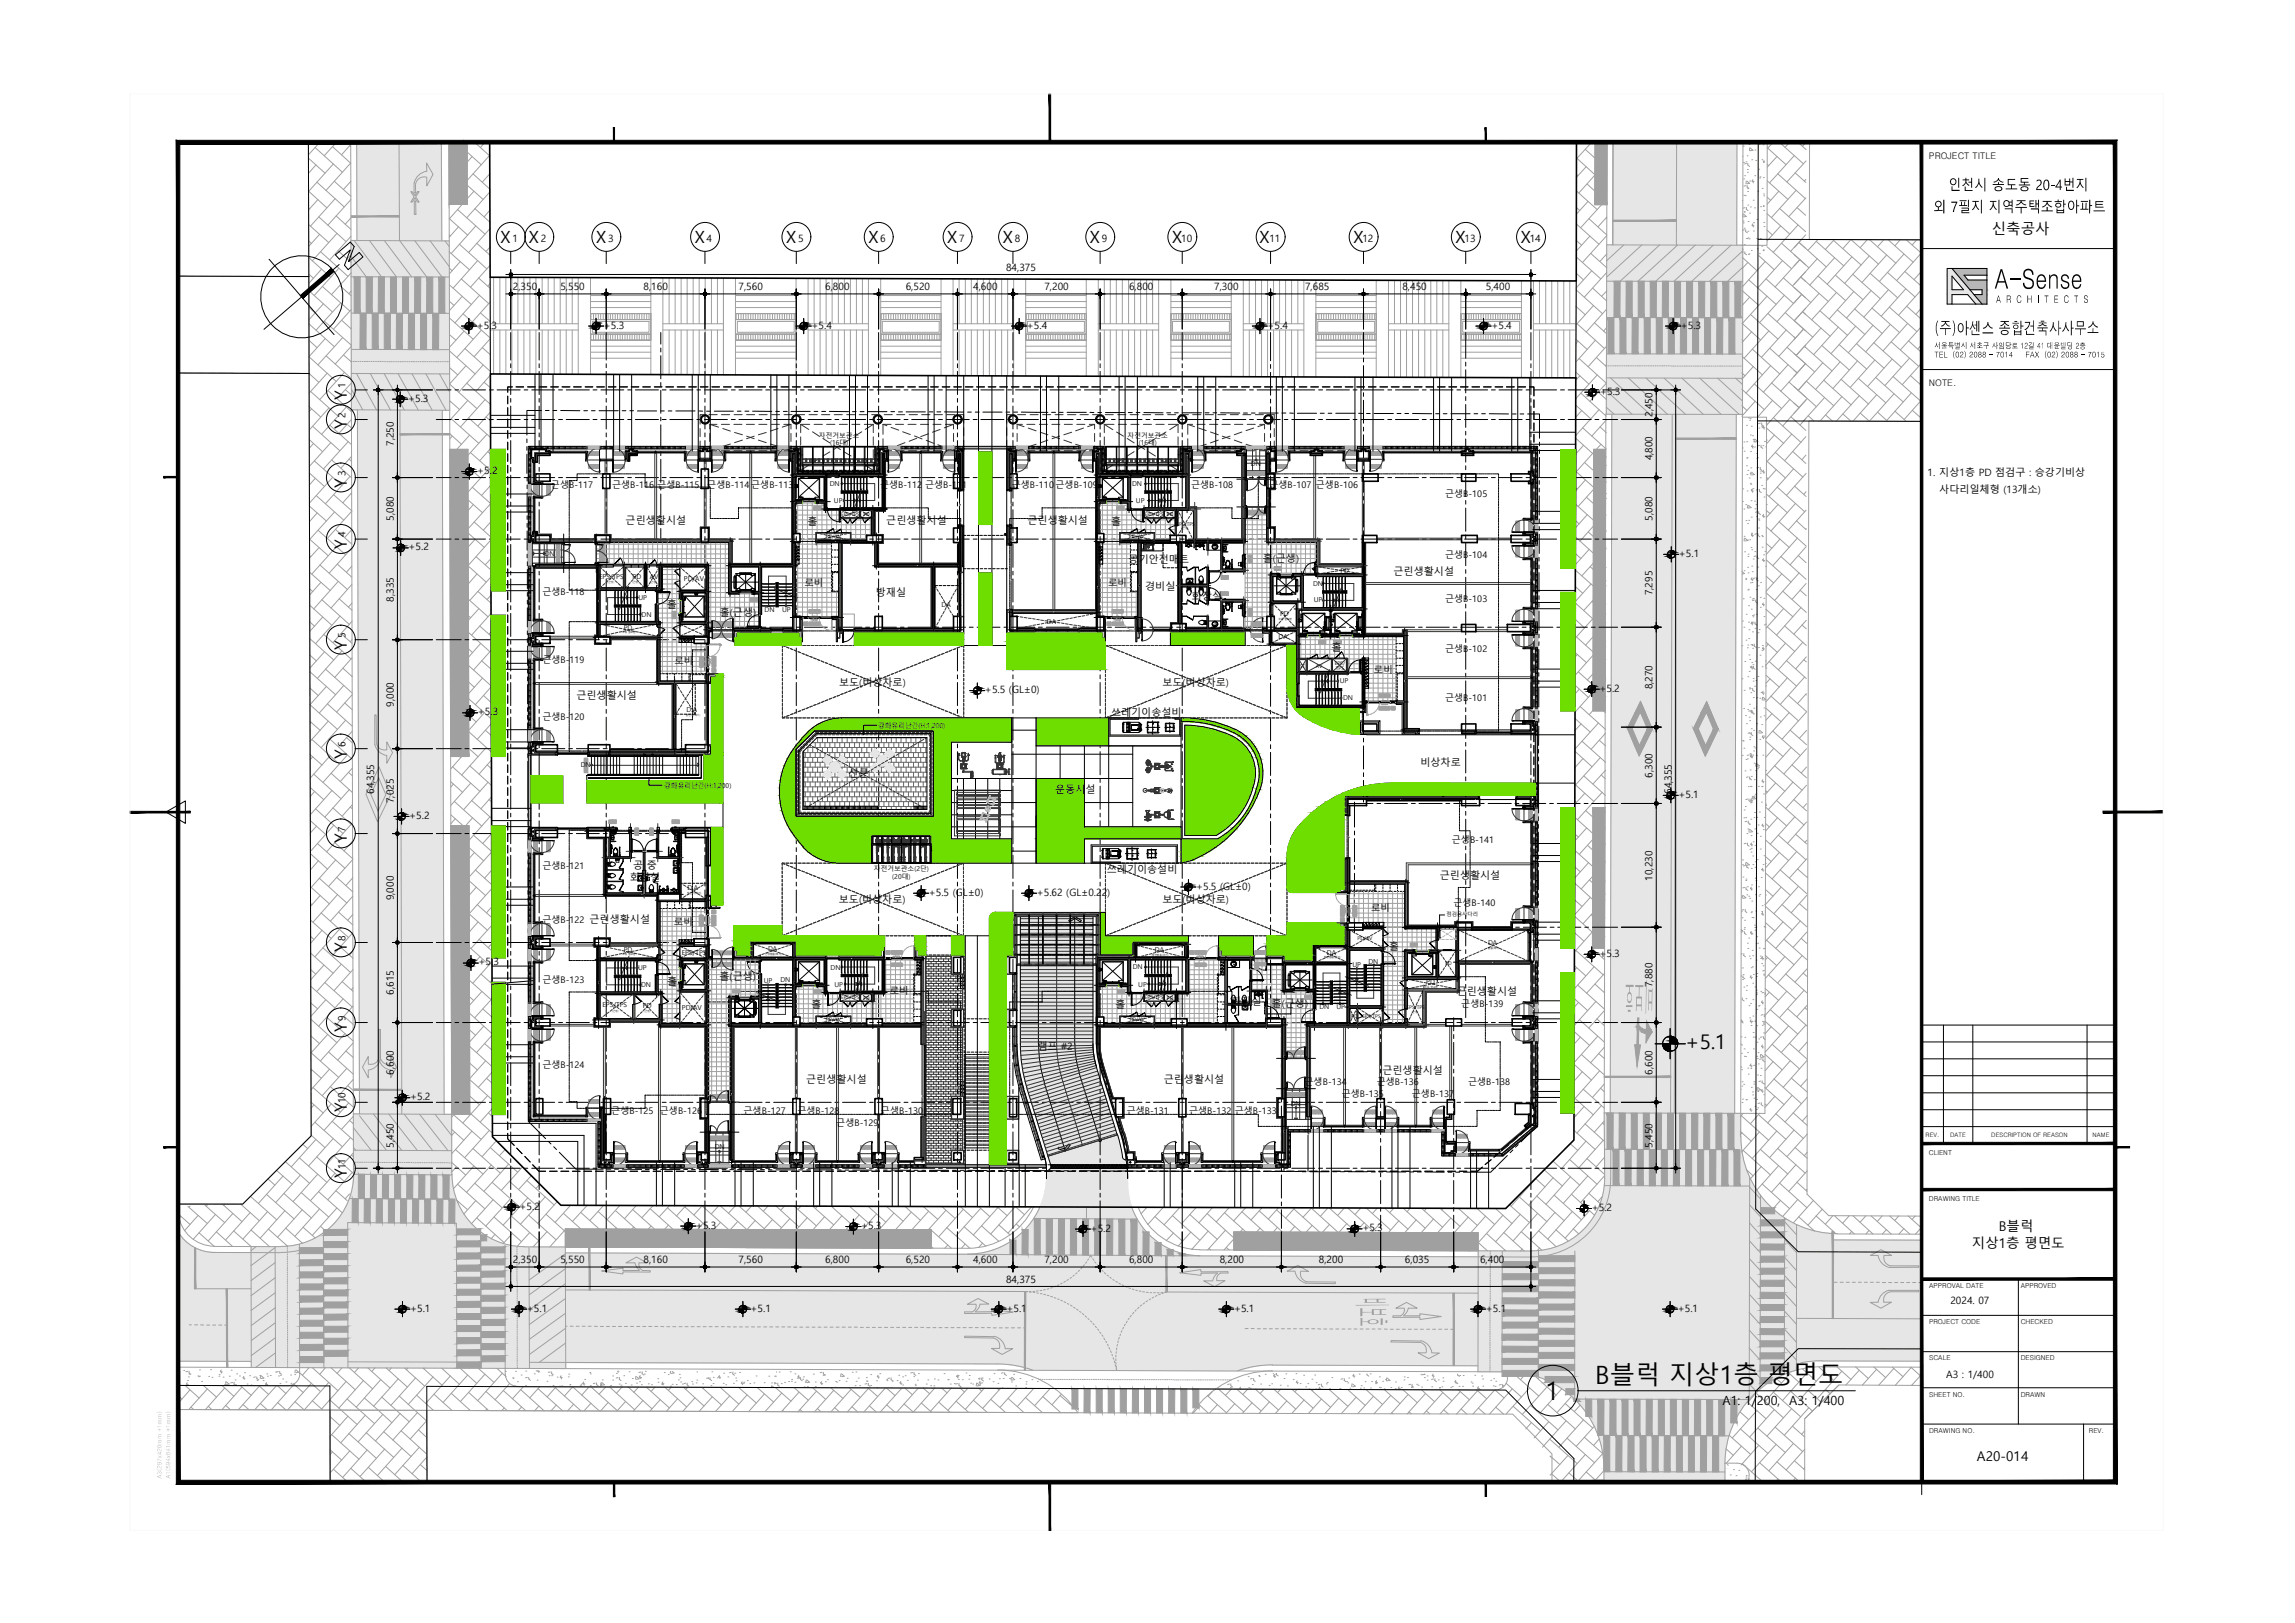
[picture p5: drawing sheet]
<svg xmlns="http://www.w3.org/2000/svg" width="420mm" height="297mm" viewBox="0 0 420 297" stroke-linecap="round" stroke-linejoin="round" font-family="sans-serif">
<defs><g id="words">
<g font-size="6.9" fill="#a0a0a0">
<text x="299.2" y="179.9" transform="rotate(-179 299.2 179.9)">호</text>
<text x="248.7" y="237.5" transform="rotate(90 248.7 237.5)">비보호</text>
</g>
<g font-size="6.9">
<text x="301" y="180" transform="rotate(-179 301 180)">보</text>
<text x="302.8" y="180" transform="rotate(-179 302.8 180)">비</text>
</g>
<text font-size="4.9" x="365.2" y="52.8">A-Sense</text>
<g font-size="4.6">
<text x="282.9" y="256.2">1</text>
<text x="292" y="253.2">B블럭 지상1층 평면도</text>
</g>
<text font-size="3.7" x="308.6" y="192">+5.1</text>
<g font-size="3.5">
<text x="356.7" y="34.8">인천시 송도동 20-4번지</text>
<text x="353.9" y="38.8">외 7필지 지역주택조합아파트</text>
</g>
<g font-size="3.1">
<text x="91.6" y="44.5">X</text>
<text x="96.8" y="44.5">X</text>
<text x="109.1" y="44.5">X</text>
<text x="127.2" y="44.5">X</text>
<text x="143.9" y="44.5">X</text>
<text x="159" y="44.5">X</text>
<text x="173.4" y="44.5">X</text>
<text x="183.6" y="44.5">X</text>
<text x="199.5" y="44.5">X</text>
<text x="214.6" y="44.5">X</text>
<text x="230.6" y="44.5">X</text>
<text x="247.8" y="44.5">X</text>
<text x="266.5" y="44.5">X</text>
<text x="278.4" y="44.5">X</text>
<text x="354.1" y="61.2">(주)아센스 종합건축사사무소</text>
<text x="63.5" y="73.2" transform="rotate(-90 63.5 73.2)">Y</text>
<text x="63.5" y="78.6" transform="rotate(-90 63.5 78.6)">Y</text>
<text x="63.5" y="89.2" transform="rotate(-90 63.5 89.2)">Y</text>
<text x="63.5" y="100.4" transform="rotate(-90 63.5 100.4)">Y</text>
<text x="63.5" y="118.9" transform="rotate(-90 63.5 118.9)">Y</text>
<text x="63.5" y="138.8" transform="rotate(-90 63.5 138.8)">Y</text>
<text x="63.5" y="154.4" transform="rotate(-90 63.5 154.4)">Y</text>
<text x="63.5" y="174.3" transform="rotate(-90 63.5 174.3)">Y</text>
<text x="63.5" y="189" transform="rotate(-90 63.5 189)">Y</text>
<text x="63.5" y="203.6" transform="rotate(-90 63.5 203.6)">Y</text>
<text x="63.5" y="215.6" transform="rotate(-90 63.5 215.6)">Y</text>
</g>
<text font-size="2.6" x="364.6" y="42.9">신축공사</text>
<g font-size="2.5">
<text x="365.9" y="225.3">B블럭</text>
<text x="361" y="228.3">지상1층 평면도</text>
<text x="361.9" y="267.3">A20-014</text>
</g>
<g font-size="2.3">
<text x="315.3" y="257.2">A1: 1/200,</text>
<text x="327.6" y="257.2">A3: 1/400</text>
</g>
<g font-size="1.8">
<text x="93.8" y="44.3">1</text>
<text x="99" y="44.3">2</text>
<text x="111.3" y="44.3">3</text>
<text x="129.4" y="44.3">4</text>
<text x="146.1" y="44.3">5</text>
<text x="161.1" y="44.3">6</text>
<text x="175.6" y="44.3">7</text>
<text x="185.8" y="44.3">8</text>
<text x="201.7" y="44.3">9</text>
<text x="216.3" y="44.3">10</text>
<text x="232.4" y="44.3">11</text>
<text x="249.4" y="44.3">12</text>
<text x="268.1" y="44.3">13</text>
<text x="280.1" y="44.3">14</text>
<text x="93.9" y="53.1">2,350</text>
<text x="102.6" y="53.1">5,550</text>
<text x="117.8" y="53.1">8,160</text>
<text x="135.2" y="53.1">7,560</text>
<text x="151.1" y="53.1">6,800</text>
<text x="165.8" y="53.1">6,520</text>
<text x="178.2" y="53.1">4,600</text>
<text x="184.2" y="49.6">84,375</text>
<text x="191.2" y="53.1">7,200</text>
<text x="206.7" y="53.1">6,800</text>
<text x="222.3" y="53.1">7,300</text>
<text x="238.9" y="53.1">7,685</text>
<text x="256.7" y="53.1">8,450</text>
<text x="272" y="53.1">5,400</text>
<text x="365.4" y="55.4">A R C H I T E C T S</text>
<text x="87.3" y="60.1">+5.3</text>
<text x="110.6" y="60.1">+5.3</text>
<text x="148.6" y="60.1">+5.4</text>
<text x="188" y="60.1">+5.4</text>
<text x="232.1" y="60.1">+5.4</text>
<text x="273" y="60.1">+5.4</text>
<text x="307.7" y="60.1">+5.3</text>
<text x="63.3" y="71.1" transform="rotate(-90 63.3 71.1)">1</text>
<text x="63.2" y="76.5" transform="rotate(-90 63.2 76.5)">2</text>
<text x="74.7" y="73.5">+5.3</text>
<text x="292.9" y="72.2">+5.3</text>
<text x="302.5" y="76.3" transform="rotate(-90 302.5 76.3)">2,450</text>
<text x="72.1" y="81.6" transform="rotate(-90 72.1 81.6)">7,250</text>
<text x="63.2" y="87.1" transform="rotate(-90 63.2 87.1)">3</text>
<text x="87.4" y="86.8">+5.2</text>
<text x="302.5" y="84.3" transform="rotate(-90 302.5 84.3)">4,800</text>
<text x="352.9" y="87.1">1. 지상1층 PD 점검구 : 승강기비상</text>
<text x="72.1" y="95.3" transform="rotate(-90 72.1 95.3)">5,080</text>
<text x="114.5" y="96">근린생활시설</text>
<text x="162.2" y="96">근린생활시설</text>
<text x="188.1" y="96">근린생활시설</text>
<text x="302.5" y="95.3" transform="rotate(-90 302.5 95.3)">5,080</text>
<text x="355" y="90.2">사다리일체형 (13개소)</text>
<text x="63.2" y="98.3" transform="rotate(-90 63.2 98.3)">4</text>
<text x="74.8" y="100.7">+5.2</text>
<text x="147.8" y="96">홀</text>
<text x="203.4" y="96">홀</text>
<text x="307.4" y="101.9">+5.1</text>
<text x="206.6" y="103.1">공기안전매트</text>
<text x="231.2" y="102.9">홀(근생)</text>
<text x="255.1" y="105.2">근린생활시설</text>
<text x="72.1" y="110.1" transform="rotate(-90 72.1 110.1)">8,335</text>
<text x="122.1" y="111.3">홀</text>
<text x="131.8" y="112.7">홀(근생)</text>
<text x="160.3" y="109.1">방재실</text>
<text x="209.7" y="108.1">경비실</text>
<text x="218.2" y="109.8">화장실</text>
<text x="302.5" y="109" transform="rotate(-90 302.5 109)">7,295</text>
<text x="63.2" y="116.8" transform="rotate(-90 63.2 116.8)">5</text>
<text x="243.8" y="119.1">홀</text>
<text x="153.6" y="125.5">보도(비상차로)</text>
<text x="212.8" y="125.5">보도(비상차로)</text>
<text x="72.1" y="129.3" transform="rotate(-90 72.1 129.3)">9,000</text>
<text x="87.5" y="130.9">+5.3</text>
<text x="105.5" y="128">근린생활시설</text>
<text x="180.3" y="126.9">+5.5 (GL±0)</text>
<text x="203.4" y="131">쓰레기이송설비</text>
<text x="292.8" y="126.6">+5.2</text>
<text x="302.5" y="126.2" transform="rotate(-90 302.5 126.2)">8,270</text>
<text x="63.2" y="136.7" transform="rotate(-90 63.2 136.7)">6</text>
<text x="155.3" y="142.2">선큰</text>
<text x="260" y="140.3">비상차로</text>
<text x="302.5" y="142.3" transform="rotate(-90 302.5 142.3)">6,300</text>
<text x="68.5" y="145.3" transform="rotate(-90 68.5 145.3)">64,355</text>
<text x="72.1" y="147" transform="rotate(-90 72.1 147)">7,025</text>
<text x="74.9" y="149.9">+5.2</text>
<text x="193.2" y="145.2">운동시설</text>
<text x="306.1" y="145.3" transform="rotate(-90 306.1 145.3)">64,355</text>
<text x="307.3" y="146">+5.1</text>
<text x="63.2" y="152.3" transform="rotate(-90 63.2 152.3)">7</text>
<text x="115.3" y="161.2">화장실</text>
<text x="115.9" y="159.1">공 중</text>
<text x="202.6" y="159.8">쓰레기이송설비</text>
<text x="263.6" y="160.8">근린생활시설</text>
<text x="302.5" y="161.2" transform="rotate(-90 302.5 161.2)">10,230</text>
<text x="72.1" y="164.8" transform="rotate(-90 72.1 164.8)">9,000</text>
<text x="153.6" y="165.3">보도(비상차로)</text>
<text x="170" y="163.9">+5.5 (GL±0)</text>
<text x="189.8" y="163.9">+5.62 (GL±0.22)</text>
<text x="212.8" y="165.3">보도(비상차로)</text>
<text x="219" y="162.8">+5.5 (GL±0)</text>
<text x="63.2" y="172.2" transform="rotate(-90 63.2 172.2)">8</text>
<text x="254.3" y="173.9">홀</text>
<text x="87.6" y="176.7">+5.3</text>
<text x="131.7" y="179.3">홀(근생)</text>
<text x="292.8" y="175.1">+5.3</text>
<text x="72.1" y="182" transform="rotate(-90 72.1 182)">6,615</text>
<text x="122.2" y="180.2">홀</text>
<text x="148.6" y="184.4">홀</text>
<text x="204.2" y="184.4">홀</text>
<text x="225.4" y="183.9">화장실</text>
<text x="232.8" y="184.3">홀(근생)</text>
<text x="266.7" y="182.2">근린생활시설</text>
<text x="302.5" y="180.7" transform="rotate(-90 302.5 180.7)">7,880</text>
<text x="63.2" y="186.8" transform="rotate(-90 63.2 186.8)">9</text>
<text x="72.1" y="196.7" transform="rotate(-90 72.1 196.7)">6,600</text>
<text x="189.9" y="192.2">램프 #2</text>
<text x="253.1" y="196.6">근린생활시설</text>
<text x="302.5" y="196.7" transform="rotate(-90 302.5 196.7)">6,600</text>
<text x="63.2" y="202" transform="rotate(-90 63.2 202)">10</text>
<text x="75.1" y="201.4">+5.2</text>
<text x="147.6" y="198.1">근린생활시설</text>
<text x="213" y="198.1">근린생활시설</text>
<text x="63.3" y="214" transform="rotate(-90 63.3 214)">11</text>
<text x="72.1" y="210" transform="rotate(-90 72.1 210)">5,450</text>
<text x="302.5" y="210" transform="rotate(-90 302.5 210)">5,450</text>
<text x="95.1" y="221.4">+5.2</text>
<text x="291.4" y="221.6">+5.2</text>
<text x="127.4" y="224.9">+5.3</text>
<text x="157.6" y="224.9">+5.3</text>
<text x="199.7" y="225.4">+5.2</text>
<text x="249.4" y="225.4">+5.3</text>
<text x="93.9" y="231.2">2,350</text>
<text x="102.6" y="231.2">5,550</text>
<text x="117.8" y="231.2">8,160</text>
<text x="135.2" y="231.2">7,560</text>
<text x="151.1" y="231.2">6,800</text>
<text x="165.8" y="231.2">6,520</text>
<text x="178.2" y="231.2">4,600</text>
<text x="191.2" y="231.2">7,200</text>
<text x="206.7" y="231.2">6,800</text>
<text x="223.3" y="231.2">8,200</text>
<text x="241.5" y="231.2">8,200</text>
<text x="257.2" y="231.2">6,035</text>
<text x="271" y="231.2">6,400</text>
<text x="184.2" y="234.7">84,375</text>
<text x="357.1" y="238.7">2024. 07</text>
<text x="75.1" y="240.1">+5.1</text>
<text x="96.5" y="240.1">+5.1</text>
<text x="137.4" y="240.1">+5.1</text>
<text x="184.3" y="240.1">+5.1</text>
<text x="225.9" y="240.1">+5.1</text>
<text x="272" y="240.1">+5.1</text>
<text x="307.2" y="240.1">+5.1</text>
<text x="356.3" y="252.2">A3 : 1/400</text>
</g>
<g font-size="1.7">
<text x="353.1" y="29">PROJECT TITLE</text>
<text x="353.1" y="70.6">NOTE.</text>
<text x="100.9" y="89.4">근생B-117</text>
<text x="112" y="89.4">근생B-116</text>
<text x="120.3" y="89.4">근생B-115</text>
<text x="129.5" y="89.4">근생B-114</text>
<text x="137.5" y="89.4">근생B-113</text>
<text x="161.1" y="89.4">근생B-112</text>
<text x="169.4" y="89.4">근생B-111</text>
<text x="185.2" y="89.4">근생B-110</text>
<text x="193.2" y="89.4">근생B-109</text>
<text x="218" y="89.4">근생B-108</text>
<text x="232.4" y="89.4">근생B-107</text>
<text x="240.9" y="89.4">근생B-106</text>
<text x="264.6" y="90.9">근생B-105</text>
<text x="147.3" y="107.2">로비</text>
<text x="202.9" y="107.2">로비</text>
<text x="264.6" y="102.1">근생B-104</text>
<text x="99.3" y="109">근생B-118</text>
<text x="264.6" y="110.3">근생B-103</text>
<text x="264.6" y="119.4">근생B-102</text>
<text x="99.3" y="121.3">근생B-119</text>
<text x="123.5" y="121.6">로비</text>
<text x="251.5" y="123.2">로비</text>
<text x="99.3" y="131.7">근생B-120</text>
<text x="264.6" y="128.3">근생B-101</text>
<text x="265.8" y="154.3">근생B-141</text>
<text x="99.3" y="159.1">근생B-121</text>
<text x="251" y="166.7">로비</text>
<text x="266.1" y="165.9">근생B-140</text>
<text x="99.3" y="168.9">근생B-122 근린생활시설</text>
<text x="123.4" y="169.3">로비</text>
<text x="99.3" y="179.9">근생B-123</text>
<text x="162.9" y="181.8">로비</text>
<text x="267.5" y="184.2">근생B-139</text>
<text x="99.3" y="195.4">근생B-124</text>
<text x="111.9" y="203.8">근생B-125</text>
<text x="120.8" y="203.8">근생B-126</text>
<text x="136.1" y="203.8">근생B-127</text>
<text x="146" y="203.8">근생B-128</text>
<text x="161.3" y="203.8">근생B-130</text>
<text x="206.3" y="203.8">근생B-131</text>
<text x="217.7" y="203.8">근생B-132</text>
<text x="226" y="203.8">근생B-133</text>
<text x="238.8" y="198.7">근생B-134</text>
<text x="245.6" y="200.9">근생B-135</text>
<text x="252" y="198.7">근생B-136</text>
<text x="258.5" y="200.9">근생B-137</text>
<text x="268.8" y="198.7">근생B-138</text>
<text x="153.1" y="206.1">근생B-129</text>
</g>
<g font-size="1.5">
<text x="354.1" y="63.8">서울특별시 서초구 사임당로 12길 41 대윤빌딩 2층</text>
<text x="354.1" y="65.4">TEL (02) 2088 - 7014</text>
<text x="370.8" y="65.4">FAX (02) 2088 - 7015</text>
</g>
<g font-size="1.2">
<text x="149.9" y="80.1">자전거보관소</text>
<text x="152" y="81.4">(16대)</text>
<text x="206.4" y="80.1">자전거보관소</text>
<text x="208.5" y="81.4">(16대)</text>
<text x="151.9" y="89">DN</text>
<text x="207.2" y="88.9">DN</text>
<text x="229" y="85.4">DN</text>
<text x="152.7" y="92.1">UP</text>
<text x="208" y="92">UP</text>
<text x="99.7" y="101.8">DN</text>
<text x="109.7" y="106">EPS/TPS</text>
<text x="115.8" y="106">PD</text>
<text x="118.9" y="106">AV</text>
<text x="125.2" y="106.2">PD/AV</text>
<text x="240.4" y="107.2">DN</text>
<text x="245.4" y="104.8">PD</text>
<text x="116.9" y="109.8">UP</text>
<text x="117.5" y="112.9">DN</text>
<text x="140" y="112">DN</text>
<text x="143.2" y="112">UP</text>
<text x="172.4" y="111.2">DA</text>
<text x="234.3" y="112.7">PD</text>
<text x="240.5" y="110.1">UP</text>
<text x="114.2" y="115.2">PD</text>
<text x="191.7" y="114.2">DA</text>
<text x="234.1" y="117">DA</text>
<text x="245.3" y="125.1">UP</text>
<text x="125.7" y="130.4">D.A</text>
<text x="245.9" y="128.2">DN</text>
<text x="160.8" y="133.3">강화유리난간(H:1,200)</text>
<text x="106.3" y="140.4">DN</text>
<text x="121.6" y="144.1">강화유리난간(H:1,200)</text>
<text x="160" y="159.5">자전거보관소(2단)</text>
<text x="163.4" y="160.9">(20대)</text>
<text x="125.9" y="163">D.A</text>
<text x="272.4" y="172.9">DA</text>
<text x="114.2" y="174.1">PD</text>
<text x="116.8" y="177.5">UP</text>
<text x="124.8" y="174.7">EPS/TPS</text>
<text x="139.9" y="179.9">UP</text>
<text x="140.6" y="174.1">DA</text>
<text x="142.9" y="179.7">DN</text>
<text x="152" y="177.5">DN</text>
<text x="207.4" y="177.4">DN</text>
<text x="211.4" y="174.2">DA</text>
<text x="242.9" y="174.7">DA</text>
<text x="247.6" y="176.9">UP</text>
<text x="250.5" y="176.4">DN</text>
<text x="110.3" y="184.3">EPS/TPS</text>
<text x="117.4" y="180.7">DN</text>
<text x="117.7" y="184.6">PD</text>
<text x="124.8" y="184.8">PD/AV</text>
<text x="152.8" y="180.6">UP</text>
<text x="208.4" y="180.6">UP</text>
<text x="241.5" y="184.7">DN</text>
<text x="244.7" y="184.7">UP</text>
<text x="261.1" y="180.2">PD</text>
<text x="236.3" y="202.5">DN</text>
<text x="130.8" y="210.2">DN</text>
<text x="353.1" y="211.4">CLIENT</text>
<text x="353.1" y="219.8">DRAWING TITLE</text>
<text x="353.2" y="235.7">APPROVAL DATE</text>
<text x="369.9" y="235.7">APPROVED</text>
<text x="353.2" y="242.3">PROJECT CODE</text>
<text x="369.9" y="242.3">CHECKED</text>
<text x="353.2" y="249">SCALE</text>
<text x="369.9" y="249">DESIGNED</text>
<text x="353.2" y="255.6">SHEET NO.</text>
<text x="369.9" y="255.6">DRAWN</text>
<text x="353.2" y="262.3">DRAWING NO.</text>
<text x="382.4" y="262.3">REV.</text>
</g>
<g font-size="1.1">
<text x="352.5" y="208.1">REV.</text>
<text x="357" y="208.1">DATE</text>
<text x="364.6" y="208.1">DESCRIPTION OF REASON</text>
<text x="383.1" y="208.1">NAME</text>
</g>
<g font-size="1.1" fill="#b7b7b7">
<text x="29.6" y="270.6" transform="rotate(-90 29.6 270.6)">A3(297x420mm +1mm)</text>
<text x="31.2" y="270.6" transform="rotate(-90 31.2 270.6)">A1(594x841mm +1mm)</text>
</g>
<text font-size="1" x="264.8" y="167.7">점검용사다리</text>
<g font-size=".9">
<text x="154" y="94.4">EPS/TPS</text>
<text x="158.1" y="94.4">PD</text>
<text x="209.6" y="94.4">EPS/TPS</text>
<text x="213.6" y="94.5">PD</text>
<text x="151.2" y="98.4">PD/AV</text>
<text x="206.7" y="98.4">PD/AV</text>
<text x="215.4" y="96.2">EPS/TPS</text>
<text x="238" y="122.2">ST</text>
<text x="240.9" y="122.2">AV</text>
<text x="244.4" y="121.7">EPS/</text>
<text x="244.5" y="122.5">TPS</text>
<text x="248.5" y="172.1">PD/AV</text>
<text x="264.6" y="176.7">PD</text>
<text x="154" y="182.9">EPS/TPS</text>
<text x="158.1" y="183">PD</text>
<text x="209.6" y="182.9">EPS/TPS</text>
<text x="213.6" y="183">PD</text>
<text x="257.5" y="184.7">EPS/TPS</text>
<text x="151.2" y="186.9">PD/AV</text>
<text x="206.8" y="186.9">PD/AV</text>
<text x="247.4" y="186.3">PD</text>
<text x="249.4" y="186.3">EPS/TPS</text>
</g>
<g font-size=".5">
<text x="216.4" y="96.8">(근생)</text>
<text x="111.2" y="106.7">(근생)</text>
<text x="115.8" y="106.7">(근생)</text>
<text x="119" y="106.7">(근생)</text>
<text x="234.1" y="113.4">주동 열교환</text>
<text x="113.9" y="115.9">주동 열교환</text>
<text x="125.6" y="131.1">발전기(배기)</text>
<text x="125.8" y="163.7">발전기(배기)</text>
<text x="272.4" y="173.8">휀룸(배기)</text>
<text x="113.9" y="174.9">주동 열교환</text>
<text x="140.1" y="174.8">근생휀룸(배기)</text>
<text x="210.9" y="174.9">제연휀룸(급기)</text>
<text x="242.4" y="175.4">제연휀룸(급기)</text>
<text x="112" y="185.2">(근생)</text>
<text x="117.9" y="185.2">(근생)</text>
<text x="258.5" y="185.3">(근생)</text>
<text x="260.8" y="180.9">주동 열교환</text>
</g>
<g font-size=".3">
<text x="175.5" y="178.6" transform="rotate(90 175.5 178.6)">분리수거용기</text>
<text x="175.5" y="198.2" transform="rotate(90 175.5 198.2)">분리수거용기</text>
</g>
</g></defs>
<g fill="none" stroke="#333" stroke-width=".18">
<path d="M128.2 78.4v1.5M129 75.9h-.8v1.7M129.8 75.9h1.5M129.9 77.7l1.7 .5M129.9 79.3v1.5M131.3 77.7h-1.4v.8M132.1 77.7h1.4M132.1 75.9h1.5M132.3 78.4l1.4 .5M134.4 77.7h1.4M134.4 75.9h1.5M134.5 79.1l1.4 .5"/>
<path d="M136.6 77.7h1.5M136.7 79.8l1.4 .5M136.7 75.9h1.5M138.1 79.8l-1.4 .5M138.9 77.7h1.5M139 75.9h1.4M140.3 79.1l-1.5 .5M141.2 77.7h1.5M141.3 75.9h1.4M142.4 78.4l-1.4 .5M143.5 77.7h1.3l-1.6 .5M143.5 75.9h1.5"/>
<path d="M144.8 77.7v.8M144.8 79.3v1.5M145.8 75.9h1.5M146.6 77.7l1.5 .9M146.6 77.7v1.5M146.6 80v1.5M146.6 77.7h1.6M148.1 75.9h1.5M148.7 79l1.3 .8M149 77.7h1.6M150.4 75.9h1.5M151.3 77.7h1.6"/>
<path d="M152.7 75.9h1.5M153.7 77.7h1.4M155 75.9h1.5M155.9 77.7h1.5M157.3 75.9h1.5M157.8 79l-1.3 .8M158.2 77.7h1.7M159.6 75.9h1.5M159.9 77.7l-1.5 .9M159.9 77.7v1.5M159.9 80v1.5M161.7 77.7l.7 .2"/>
<path d="M161.7 77.7v1.8M161.7 77.7h1.4M161.9 75.9h1.5M163.1 78.2l1.4 .5M163.9 77.7h1.5M164.2 75.9h1.4M165.3 79l1.4 .5M166.2 77.7h1.5M166.4 75.9h1.6M167.4 79.8l1.4 .5M168.5 77.7h1.5M168.7 75.9h1.6"/>
<path d="M170 79.4l-1.4 .5M170.8 77.7h1.5M171.1 75.9h1.4M172.1 78.6l-1.4 .5M173.1 77.7h1.5M173.3 75.9h1.5M174.6 77.7l-1.7 .6M174.6 77.7v.8M174.6 79.3v1.5M175.6 75.9h.8v1.6M176.4 78.3v1.4M184.3 78.3v1.4"/>
<path d="M185.5 75.9h-1.2v1.6M186.2 77.7l1.3 .4M186.2 77.7h1M186.2 77.7v.8M186.2 79.3v1.5M186.3 75.9h1.5M188 77.7h1.5M188.2 78.3l1.5 .6M188.6 75.9h1.5M190.3 77.7h1.5M190.4 79.1l1.4 .5M190.9 75.9h1.4"/>
<path d="M192.6 77.7h1.4M192.6 79.8l1.4 .5M193.2 75.9h1.4M194 79.8l-1.4 .5M194.8 77.7h1.5M195.4 75.9h1.6M196.2 79.1l-1.4 .5M197.1 77.7h1.5M197.7 75.9h1.5M198.4 78.3l-1.5 .6M199.4 77.7h1v.8M200 75.9h1.5"/>
<path d="M200.4 77.7l-1.3 .4M200.4 79.3v1.5M202.2 77.7l1.5 .9M202.2 77.7h1.7M202.2 77.7v1.5M202.2 80v1.5M202.3 75.9h1.5M204.4 79.1l1.3 .7M204.6 75.9h1.5M204.8 77.7h1.4M206.9 75.9h1.5M207 77.7h1.5"/>
<path d="M209.2 75.9h1.5M209.3 77.7h1.5M211.5 75.9h1.5M211.6 77.7h1.5M213.5 79.1l-1.3 .7M213.8 75.9h1.5M213.9 77.7h1.8M215.7 77.7l-1.5 .9M215.7 77.7v1.5M215.7 80v1.5M216.1 75.9h1.5M217.5 77.7l1.2 .4"/>
<path d="M217.5 77.7h.8M217.5 77.7v1.8M218.3 75.9h1.6M219.1 77.7h1.5M219.4 78.3l1.4 .5M220.7 75.9h1.5M221.4 77.7h1.6M221.6 79.1l1.4 .5M223 75.9h1.4M223.7 77.7h1.5M223.8 79.8l1.4 .5M225.2 79.8l-1.4 .5"/>
<path d="M225.2 75.9h1.5M226 77.7h1.5M227.4 79.1l-1.4 .5M227.5 75.9h1.5M228.3 77.7h1.5M229.5 78.3l-1.4 .5M229.8 75.9h1.5M230.6 77.7h.9v.8M231.5 77.7l-1.2 .4M231.5 79.3v1.5M232.1 75.9h1.2v1.7M233.3 78.4v1.5"/>
<path d="M97 88.6a2.22 2.22 0 0 0 2.2 2.2 2.22 2.22 0 0 0 2.3-2.2M97.5 99.5v3.6M97.6 84.6v3.6M97.6 91.2v6M97.9 97.5v1.8M97.9 88.5h1.1M97.9 84.6v3.6h1.1M97.9 90.8h1.1M98.4 97.8h2.6v.8h7.8v-.8h3h-2.9v.9h-8v-.9h-2.5M98.8 99.5v3.6M99 91.2h-1.1v6M99.2 88.6v2.2"/>
<path d="M99.6 99.5v3.6M100.1 99.5v3.6M100.5 82.8h-2.6v1.6M100.7 82.9h6.5v1.1M100.7 82.6h6.5M101.5 99.5v3.6M102.8 99.5v3.6M103.2 99.7v3.2M104.4 99.6a1.21 1.21 0 0 1-1.2 1.2 2.1 2.1 0 0 1 2.1 2.1M107.6 82.9v1.1M107.6 84.2h2.2M109.1 99.7v3.2"/>
<path d="M109.2 99.7v3.2M109.8 81.9a2.22 2.22 0 0 0-2.2 2.3 2.22 2.22 0 0 0 2.2 2.2M109.9 84.4h2.2M109.9 84h2.2M110.4 99.6a1.21 1.21 0 0 1-1.2 1.2 2.1 2.1 0 0 1 2.1 2.1M110.8 84.4v2.3M110.8 89.4v8.4M111.1 84.4v2.3M111.1 89.4v8.4M112.2 84.2h2.3M112.2 82a2.22 2.22 0 0 1 2.3 2.2 2.22 2.22 0 0 1-2.3 2.2M116.4 82.8h-1.6v1.3"/>
<path d="M116.7 82.9h8.6v1.1M116.7 82.6h8.6M119.9 82.9v15.8M120.2 82.9v15.8M125.6 82.9v1.1M125.6 84.2h2.2M127.9 81.9a2.22 2.22 0 0 0-2.3 2.3 2.22 2.22 0 0 0 2.3 2.2M128.2 80.7v1.8M128.2 83.8h1.7M128.2 98.7h-16.4v-.9v.9M128.2 96.5h1.7M128.3 96.5v2.2h-16.5v-.8h-2.9v.8h-8v-.9"/>
<path d="M128.9 84.4v1.4M128.9 89.4v7.1M129.3 84.4v1.4M129.3 89.4v7.1M129.8 96.5v2.2h4.2h-4.1v-2.2h-1.7v2.2M129.9 81.6v.9M129.9 82.5h1.4M130.3 84.2h2.2M130.3 81.9a2.22 2.22 0 0 1 2.2 2.3 2.22 2.22 0 0 1-2.2 2.2M131.6 81.9l-1.7 .6M132.1 82.5h1.4M132.5 82.9v1.1"/>
<path d="M132.9 84v-1.1h9v1.1M132.9 82.6h9M133.7 81.3l-1.4 .4M134 98.7v4.5v-4.5M134.4 82.5h1.4M135.9 80.5l-1.4 .5M136.6 82.5h1.5M137.3 82.9v20.2M137.6 82.9v20.2M138.8 80.5l1.5 .5M138.9 82.5h1.5M141 81.3l1.4 .4"/>
<path d="M141.2 82.5h1.5M142.2 82.9v1.1M142.2 84.2h2.3M143.2 81.9l1.6 .6M143.5 82.5h1.3M144.5 81.9a2.22 2.22 0 0 0-2.2 2.3 2.22 2.22 0 0 0 2.2 2.2M144.8 83.8l.1-1h.8v3.9M144.8 81.6v.9M145 84.4v9.1v-9.1M145 93.5v3.6v-3.6M145 84.4v18.8h-11h11v-6.1v6h-10.9v-4.4h-4.2M146.6 82.3v1.5"/>
<path d="M146.6 84.6v1.5M146.6 86.1h1.6M147 84.7h13.1M147 84.1h13.1M147 84h13.1M147.5 84.7h.1M147.5 84h.1M147.4 84.1v.6M147.5 84.1v.6M147.7 84.7h.1M147.7 84h.1M147.6 84.1v.6"/>
<path d="M147.7 84.1v.6M148.1 85.1l-1.5 1M148.2 84.7h.1M148.2 84h.1M148.2 84.1v.6M148.3 84.1v.6M148.5 84.7h.1M148.5 84h.1M148.4 84.1v.6M148.5 84.1v.6M149 84.7h.1M149 84h.1"/>
<path d="M149 84.1v.6M149 86.1h1.6M149.1 84.1v.6M149.3 84.7h.1M149.3 84h.1M149.3 84.1v.6M149.4 99.8v-2.3h6.3v2.3M149.5 97.5l.3 .1M149.8 84.7h.1M149.8 84h.1M149.8 84.1v.6M149.8 98.8l-.3 .1"/>
<path d="M149.9 84.1v.6M150 83.9l-1.3 .8M150.1 84.7h.1M150.1 84h.1M150 84.1v.6M150.1 97.7l.5 .1M150.1 84.1v.6M150.6 98.6l-.5 .1M150.7 84.7h.1M150.7 84h.1M150.6 84.1v.6M150.7 80.2l1.2 .9"/>
<path d="M150.7 84.1v.6M150.9 84.7h.1M150.9 84h.1M150.8 97.8l.5 .1M150.8 84.1v.6M150.9 84.1v.6M151.3 97.5h1.4M151.3 98.5l-.5 .1M151.3 86.1h1.6M151.5 84.7h.1M151.5 84h.1M151.4 84.1v.6"/>
<path d="M151.5 84.1v.6M151.5 87.1h2.1M151.5 86.9h2.1M151.6 98l.5 .1M151.7 84.7h.1M151.7 84h.1M151.6 84.1v.6M151.7 84.1v.6M151.9 82.7l-1.2 .8M152.1 98.3l-.5 .1M152.3 84.7h.1M152.3 84h.1"/>
<path d="M152.2 84.1v.6M152.3 84.1v.6M152.3 98.2h.5M152.5 84.7h.1M152.5 84h.1M152.4 84.1v.6M152.5 84.1v.6M152.6 81.5l1.3 .8M152.8 98.2h-.5M152.9 97.5h1.2M153 84.7h.1M153 84h.1"/>
<path d="M153 84.1v.6M153.1 98.3l.5 .1M153.1 84.1v.6M153.3 84.7h.1M153.3 84h.1M153.2 84.1v.6M153.3 84.1v.6M153.6 98l-.5 .1M153.7 86.1h1.4M153.8 84.7h.1M153.8 84h.1M153.8 84.1v.6"/>
<path d="M153.8 92.5v2.3h6.4M153.8 98.5l.5 .1M153.9 81.5l-1.3 .8M153.9 93.4l.5 .2M153.9 84.1v.6M154 84.7h.1M154 84h.1M154 84.1v.6M154.1 88.5h6v3.1h-2.8M154.2 99.5h6M154.2 94.7h2.8M154.2 94.8h2.8"/>
<path d="M154.3 97.8l-.5 .1M154.4 94.5l-.5 .2M154.5 82.7l1.3 .8M154.5 91.6h2.1M154.6 84.7h.1M154.6 84h.1M154.6 98.6l.5 .1M154.6 84.1v.6M154.7 93.7l.4 .2M154.7 84.1v.6M154.8 84.7h.1M154.8 84h.1"/>
<path d="M154.8 84.1v.6M154.9 84.1v.6M155.1 97.7l-.5 .1M155.1 94.3l-.4 .1M155.3 98.8l.4 .1M155.4 84.7h.1M155.4 84h.1M155.4 94l.5 .1M155.4 84.1v.6M155.5 84.1v.6M155.6 84.7h.1M155.6 84h.1"/>
<path d="M155.6 84.1v.6M155.7 97.5l-.4 .1M155.7 84.1v.6M155.8 80.2l-1.3 .9M155.9 94l-.5 .1M155.9 86.1h1.5M156.1 94.3l.5 .1M156.2 84.7h.1M156.2 84h.1M156.2 84.1v.6M156.3 84.1v.6M156.4 91.4l.2 .2-.2 .3 .1-.3z"/>
<path d="M156.4 84.7h.1M156.4 84h.1M156.4 84.1v.6M156.5 83.9l1.3 .8v-.6M156.5 84.1v.6M156.6 93.7l-.5 .2M156.8 94.5l.5 .2M157 84.7h.1M157 84h.1M157 84.1v.6M157.3 84.7h.1M157.3 84h.1"/>
<path d="M157.2 84.1v.6M157.3 84.1v.6M157.3 94.8h.3M157.3 93.4l-.5 .2M157.4 91.3v.6l-.1-.3zM157.5 92.5v2.3M157.6 93.4l.2 .1M157.8 84.7h.1M157.8 84h.1M157.8 89.4l-.8 2.1 .1 .2-.4-.2 .2 .2-.8 2M157.8 94.6l-.2 .1M157.8 84.1v.6"/>
<path d="M158 94.7h1.2M158 94.8h1.2M158.1 84.7h.1M158.1 84h.1M158 84.1v.6M158.1 93.7l.3 .3M158.1 84.1v.6M158.2 86.1h1.7M158.4 85.1l1.5 1M158.4 94.1l-.3 .3M158.6 84.7h.1M158.6 84h.1"/>
<path d="M158.6 84.1v.6M158.7 94.1l.4 .3M158.7 84.1v.6M158.8 84.7h.1M158.8 84h.1M158.8 84.1v.6M158.9 84.1v.6M159.1 93.7l-.4 .3M159.3 94.6l.3 .1M159.4 84.7h.1M159.4 84h.1M159.4 84.1v.6"/>
<path d="M159.5 84.1v.6M159.6 84.7h.1M159.6 84h.1M159.6 93.4l-.3 .1M159.6 84.1v.6M159.7 84.1v.6M159.9 82.3v1.5M159.9 84.6v1.5M160.2 93.5v4.3v-4.3M160.2 99.4h-6.1v15.7M160.6 99.5h1.1v-1.7h-1.5h1.5v1.7M160.6 99.4h1.1"/>
<path d="M161.7 80.3v1.9M162.1 84.4v9.1h-2v4.4h1.6M162.1 84.4v9.1v-9.1M162.1 93.5h-1.9h1.9M162.3 83.8l-.1-1h-.9v3.9M162.6 84.2h2.3M162.7 81.9a2.22 2.22 0 0 1 2.2 2.3 2.22 2.22 0 0 1-2.2 2.2M163.6 81.8l-1.7 .7h1.3M164 82.5h1.5M164.9 82.9v1.1M165.2 84v-1.1h7v1.1M165.2 82.6h7"/>
<path d="M165.7 81l-1.4 .6M166.3 82.5h1.5M167.8 80.2l-1.4 .6M168.4 82.9v20.2M168.6 82.5h1.5M168.7 82.9v20.2M169.6 80.6l1.4 .5M170.9 82.5h1.5M171.7 81.4l1.4 .5M172.5 82.9v1.1M172.5 84.2h2.3M173.2 82.5h1.4"/>
<path d="M173.8 82.2l.8 .3M174.6 81.6v.9M174.8 81.9a2.22 2.22 0 0 0-2.2 2.3 2.22 2.22 0 0 0 2.2 2.2M175.1 83.8l.1-1h.9v6.8M176.1 96.3v8.4M176.4 80.5v1.7M184.3 80.5v1.7M184.7 96.3v3.3M185.7 83.8l-.1-1h-.9v6.8M186 84.2h2.2M186 81.9a2.22 2.22 0 0 1 2.2 2.3 2.22 2.22 0 0 1-2.2 2.2M186.2 81.6v.9"/>
<path d="M186.2 82.5h1M187.5 82l-1.3 .5M188 82.5h1.5M188.2 82.9v1.1M188.5 84v-1.1h9v1.1M188.5 82.6h9M189.7 81.3l-1.5 .5M190.3 82.5h1.5M191.8 80.5l-1.4 .6M192.6 82.5h1.4M192.8 82.9v28.7M193.1 82.9v28.7"/>
<path d="M194.8 80.5l1.4 .6M194.8 82.5h1.5M196.9 81.3l1.5 .5M197.1 82.5h1.5M197.9 82.9v1.1M197.9 84.2h2.2M199.1 82l1.3 .5M199.4 82.5h1M200.1 81.9a2.22 2.22 0 0 0-2.2 2.3 2.22 2.22 0 0 0 2.2 2.2M200.4 81.6v.9M200.4 83.8v-1h1v3.9M200.6 93.5h.1"/>
<path d="M200.6 97.5h.1M200.6 84.4v27.2h-15.3M200.6 93.5v-9.1v9.1M200.6 97.5v14.1v-14.1M200.6 93.5v4M202.2 82.3v1.5M202.2 84.6v1.5M202.2 86.1h1.7M202.6 84.7h13.1M202.6 84.1h13.1M202.6 84h13.1M203.1 84.7h.1"/>
<path d="M203.1 84h.1M203 84.1v.6M203.1 84.1v.6M203.3 84.7h.1M203.3 84h.1M203.2 84.1v.6M203.3 84.1v.6M203.7 85.1l-1.5 1M203.9 84.7h.1M203.9 84h.1M203.8 84.1v.6M203.9 84.1v.6"/>
<path d="M204.1 84.7h.1M204.1 84h.1M204 84.1v.6M204.1 84.1v.6M204.7 84.7h.1M204.7 84h.1M204.6 84.1v.6M204.7 84.1v.6M204.8 86.1h1.4M204.9 84.7h.1M204.9 84h.1M204.8 84.1v.6"/>
<path d="M204.9 84.1v.6M205 97.5l.4 .1M205.5 84.7h.1M205.5 84h.1M205.4 98.8l-.4 .1M205.4 84.1v.6M205.5 84.1v.6M205.7 84.7h.1M205.7 84h.1M205.6 84.1v.6M205.7 83.9l-1.3 .8M205.7 97.7l.5 .1"/>
<path d="M205.7 84.1v.6M206.2 98.6l-.5 .1M206.2 84.7h.1M206.2 84h.1M206.2 84.1v.6M206.3 84.1v.6M206.4 80.2l1.2 .9M206.5 84.7h.1M206.5 84h.1M206.4 97.8l.5 .1M206.4 84.1v.6M206.5 84.1v.6"/>
<path d="M206.9 97.5h1.4M206.9 98.5l-.5 .1M207 84.7h.1M207 84h.1M207 84.1v.6M207 86.1h1.5M207.1 84.1v.6M207.1 87.1h2.1M207.1 86.9h2.1M207.2 98l.5 .1M207.2 84.7h.1M207.2 84h.1"/>
<path d="M207.2 84.1v.6M207.3 84.1v.6M207.6 82.7l-1.2 .8M207.7 98.3l-.5 .1M207.8 84.7h.1M207.8 84h.1M207.8 84.1v.6M207.9 84.1v.6M207.9 98.2h.5M208.1 84.7h.1M208.1 84h.1M208 84.1v.6"/>
<path d="M208.1 84.1v.6M208.3 81.5l1.3 .7M208.4 98.2h-.5M208.5 97.5h1.2M208.6 84.7h.1M208.6 84h.1M208.6 84.1v.6M208.7 98.3l.5 .1M208.7 84.1v.6M208.9 84.7h.1M208.9 84h.1M208.8 84.1v.6"/>
<path d="M208.9 84.1v.6M209.2 98l-.5 .1M209.3 86.1h1.5M209.4 99.7v.9M209.4 99.9v.6l.2 .2M209.5 84.7h.1M209.5 84h.1M209.4 98.5l.5 .1M209.4 84.1v.6M209.5 99.7h.1M209.5 100h.3h-.3M209.5 99.8l.5-.1v.1"/>
<path d="M209.5 92.5v2.3h6.3M209.5 99.6v.1M209.5 99.6h1.5M209.5 99.6l-.1 .1M209.5 99.6h.1M209.5 99.9l.1-.1v.8M209.5 93.4l.5 .2M209.5 84.1v.6M209.5 99.9v.7M209.5 99.6h.2M209.6 81.5l-1.3 .7M209.6 99.8l-.1 .1v.6l.1 .1v-.8h.2v.8h-.3v-.8"/>
<path d="M209.7 84.7h.1M209.7 84h.1M209.6 84.1v.6M209.7 99.8v.8M209.7 99.6h.1M209.7 99.7h.1M209.7 84.1v.6M209.7 99.6l.1 .1-.4 .1M209.7 88.5h6v3.1h-2.6M209.7 99.6v.1M209.8 99.8v.8M209.8 99.7h.1"/>
<path d="M209.8 94.7h2.8M209.8 94.8h2.8M209.9 97.8l-.5 .1M210 99.6h.1M210 99.8h.1M210 99.6l-.1 .1M210 99.7h-.1M210 99.8l.1-.1 .1 .1M210 94.5l-.5 .2M210 99.7v.1M210.1 99.6l-.1 .1M210.2 98.6l.5 .1"/>
<path d="M210.3 84.7h.1M210.3 84h.1M210.2 84.1v.6M210.2 99.7v.1M210.2 99.9v.5M210.3 82.7l1.2 .8M210.3 84.1v.6M210.3 91.6h2.2M210.3 93.7l.5 .2M210.3 99.7v.1M210.3 99.7h-.2v.1M210.4 99.7l.1 .1"/>
<path d="M210.4 99.6l.3 .2M210.4 99.7v.1M210.5 84.7h.1M210.5 84h.1M210.4 84.1v.6M210.4 99.7l-.4 .1M210.5 99.8h.1M210.5 99.6h.1M210.5 99.6v.1M210.5 84.1v.6M210.5 99.7h.2M210.6 99.8h.4"/>
<path d="M210.7 97.7l-.5 .1M210.8 94.3l-.5 .1M210.9 99.8l.2 .1M210.9 98.8l.4 .1M211 84.7h.1M211 84h.1M211 94l.4 .1M211 84.1v.6M211 99.6l.1 .1M211 99.7l.1 .1M211.1 84.1v.6M211.1 99.7v.9"/>
<path d="M211.3 84.7h.1M211.3 84h.1M211.2 84.1v.6M211.3 84.1v.6M211.3 97.5v2.3M211.3 97.5h-6.3v2.3M211.3 97.5l-.4 .1M211.4 94l-.4 .1M211.5 80.2l-1.2 .9M211.6 86.1h1.5M211.7 94.3l.5 .1M211.8 84.7h.1"/>
<path d="M211.8 84h.1M211.8 84.1v.6M211.9 84.1v.6M212 84.7h.1M212 84h.1M212 84.1v.6M212.1 84.1v.6M212.2 93.7l-.5 .2M212.2 83.9l1.3 .8v-.6M212.3 91.4l.2 .2-.1 .3zM212.4 94.5l.6 .2M212.6 84.7h.1"/>
<path d="M212.6 84h.1M212.6 84.1v.6M212.7 84.1v.6M212.8 84.7h.1M212.8 84h.1M212.8 84.1v.6M212.9 84.1v.6M213 94.8h.2M213 93.4l-.6 .2M213 92.5v2.3M213.2 93.4l.2 .1M213.3 91.3v.6l-.2-.3z"/>
<path d="M213.4 84.7h.1M213.4 84h.1M213.4 84.1v.6M213.4 94.6l-.2 .1M213.6 94.7h1.1M213.6 94.8h1.1M213.6 84.7h.1M213.6 84h.1M213.6 84.1v.6M213.6 93.7l.5 .3M213.7 89.4l-.9 2.1 .2 .2-.4-.2 .2 .2-.8 2M213.7 84.1v.6"/>
<path d="M213.9 86.1h1.8M214.1 94.1l-.5 .3M214.2 85.1l1.5 1M214.2 84.7h.1M214.2 84h.1M214.2 84.1v.6M214.3 94.1l.4 .3M214.3 84.1v.6M214.4 84.7h.1M214.4 84h.1M214.4 84.1v.6M214.5 84.1v.6"/>
<path d="M214.7 93.7l-.4 .3M214.9 94.6l.3 .1M215 84.7h.1M215 84h.1M215 84.1v.6M215.2 93.4l-.3 .1M215.2 96.3v1.6M215.3 84.7h.1M215.3 84h.1M215.2 84.1v.6M215.3 96.3v1.6M215.3 84.1v.6"/>
<path d="M215.4 96.3v1.6M215.6 93.4l.2 .2M215.7 82.3v1.5M215.7 84.6v1.5M215.8 97.7l-.2 .3M215.9 93.9l.2 .4M216.2 97.1l-.3 .4M216.2 94.6l.3 .4M216.5 93.2h3.3M216.6 95.2l.2 .5M216.6 96.4l-.3 .4M216.9 95.9l.3 .4"/>
<path d="M217 95.8l-.3 .4M217.3 96.6l.2 .4M217.4 95.2l-.3 .4M217.5 80.3v1.9M217.7 97.3l.2 .4M217.7 92.8h1.4v5.9h8.2v-15.4v15.4h-8.2M217.7 84.4v8.4h1.4M217.7 84.4v8.4M217.8 94.5l-.3 .4M217.9 83.8l-.1-1h-.9v3.9M218 97.9l.2 .5M218.2 93.8l-.3 .5"/>
<path d="M218.3 84.2h2.2M218.3 81.9a2.22 2.22 0 0 1 2.2 2.3 2.22 2.22 0 0 1-2.2 2.2M218.3 98.6l.2 .3M218.5 93.4l-.2 .2M218.7 82.1l-1.2 .4h.8M218.7 91.9v8M219.1 82.5h1.5M220.5 82.9v1.1M220.8 82.6h5.5M220.8 81.3l-1.4 .5M221.1 98.4v3.2M221.4 82.5h1.6"/>
<path d="M223 80.5l-1.4 .6M223.7 98.4v6.7M223.7 82.5h1.5M226 80.5l1.4 .6M226 82.5h1.5M226.3 82.9h-5.5v1.1M226.6 82.8h1.4M227.4 83.3v15.4h-8.3v-5.9M227.7 98.4v6.7M228.1 81.3l1.4 .5M228.2 84.8h3.5M228.2 83.5h3.5"/>
<path d="M228.2 86.1h3.5M228.2 84.2h3.5M228.2 82.1h3.5M228.3 87.7h3.3M228.3 92.7h3.3M228.3 92.8h3.3M228.3 82.5h1.5M229.3 82.2v4.1M229.3 87v.7M229.7 82.2l.2-.1 .3 .1zM229.9 82.1v2.1M230.3 82.1l1.2 .4"/>
<path d="M230.4 87.7a2.1 2.1 0 0 1-2.1 2.1M230.4 92.8a2.1 2.1 0 0 1-2.1 2.1M230.4 87.7a1.21 1.21 0 0 0 1.2 1.2M230.4 92.8a1.21 1.21 0 0 0 1.2 1.2M230.6 82.2v4.1M230.6 87v.7M231.5 81.6v.9h-.9M231.5 99h10.4M231.9 82.8h.7v1h.7M232.6 84.4v2.2h.9v3h-.9v6.9h.9M232.6 84.4v2.1h.9h-.9zM232.6 96.5v-6.9v6.8h.9v2.3"/>
<path d="M232.6 89.6h.9M233.3 80.7v1.8h1.6M233.5 96.5v2.2h8.1M233.5 89.6v-3.1v3.1M233.5 98.7h8.1v4.5h7.8h-7.8v-4.5M233.6 84.2h2.3M233.6 81.9a2.22 2.22 0 0 1 2.3 2.3 2.22 2.22 0 0 1-2.3 2.2M235.7 82.5h1.5M235.9 82.9v1.1M236.2 82.6h3.6M238 82.5h1.5M239.8 82.9h-3.6v1.1"/>
<path d="M240.1 82.8h1.8M240.3 82.5h1.5M240.5 83.3v15.4M240.9 83.3v15.4M241.2 98.4v7.5M242.2 82.9h3.7v1.1M242.2 82.6h3.7M242.6 82.5h1.4M244.8 82.5h1.5M246.2 84.1h2.2M246.2 82.9v1.1M247.1 82.5h1.6"/>
<path d="M248.4 81.8a2.22 2.22 0 0 0-2.2 2.2 2.22 2.22 0 0 0 2.2 2.3M248.7 83.8h1.8M249.4 84.4v2.3M249.4 88.1v9.9M249.8 84.4v2.3M249.8 88.1v9.9M250 99.3v16.6h6.8h-6.8v-16.6v16.6h6.7v-.6h10.9M250.9 84.1h2.2M250.9 81.8a2.22 2.22 0 0 1 2.2 2.2 2.22 2.22 0 0 1-2.2 2.3M252.1 98.5h15.5M252.1 98.8h15.5M253.1 82.9v1.1"/>
<path d="M253.4 82.6h14M267.4 82.9h-14v1.1M267.8 82.8h1.8M269.9 82.9h10.4v3.3M269.9 82.6h10.4M270.5 98.5h6.1M270.5 98.8h6.1M276.8 97.4a2.22 2.22 0 0 1 2.2-2.2 2.22 2.22 0 0 1 2.2 2.2M276.8 99.9a2.22 2.22 0 0 0 2.2 2.2 2.22 2.22 0 0 0 2.2-2.2M279 95.2v2.2M279 99.9v2.2M279.2 95.2h1.1"/>
<path d="M279.3 97.8h1.1v1.7h-1.1M280.3 88.6v6.3h-1.1M280.4 86.5v1.8M280.6 82.9v3.3M280.6 88.6v6.3M97 118.3a2.22 2.22 0 0 0 2.2 2.2 2.22 2.22 0 0 0 2.3-2.2M97 115.8a2.22 2.22 0 0 1 2.2-2.2 2.22 2.22 0 0 1 2.3 2.2M97.5 102h4.3M97.5 100.7h4.3M97.5 101.3h2.1M97.6 103.7v9.6M97.6 101v.6l-.1-.3z"/>
<path d="M97.9 103.7v9.6h1.1M97.9 113.7h1.1M98.1 103.7v.3v-.3M98.1 103.7v.2h11.1v12.4h-.3M98.9 116.2h-1v1.7l1 .1M99.2 113.7v2.2M99.2 118.3v2.3M100.7 116.4h8.1M100.7 116.8h8.1M102.5 102h.7M102.5 100.7h.7M108.9 116.3v1.6h2.9h-3v-1.7l.4 .1"/>
<path d="M108.9 117.9h2.9v-.9h8.4v8.3M109 103.6h12.6M109.2 104h-11.1h11.1v12.2M109.8 114.2l.3 .1M109.8 103.8l.3 .3M110.1 116.4h-.3M110.1 107.3l-.3 .3M110.3 104.3l.4 .3M110.4 114.3l.5 .2M110.7 106.8l-.4 .3M110.9 116.2l-.5 .1M110.9 104.8l.4 .3"/>
<path d="M111.1 114.5l.5 .1M111.3 106.3l-.4 .3M111.5 105.3l.4 .3M111.6 116.1h-.5M111.8 117v.9v-.9h8.4M111.9 114.7l.5 .1M111.9 105.8l-.4 .3M112.1 105.8l.3 .3M112.4 115.9l-.5 .1M112.4 103.3h1.6M112.4 103.5h1.6M112.4 105.3l-.3 .3"/>
<path d="M112.4 103.4h1.6M112.6 114.8l.5 .1M112.6 106.3l.4 .3M113 104.8l-.4 .3M113.1 115.7l-.5 .2M113.2 106.8l.4 .3M113.4 115h.5M113.6 104.3l-.4 .3M113.7 109.1l.2 .3-.1 .2 .1-.2zM113.8 107.3l.3 .3M113.9 115.6l-.5 .1M113.9 109.4h-2.7v3.1h6"/>
<path d="M114.1 115.1l.5 .1M114.1 103.8l-.3 .3M114.3 102.9v5.6M114.5 103.8l.4 .4M114.6 109.4h2.1M114.6 115.4l-.5 .2M114.7 109.1v.5l-.1-.2zM114.9 115.3l.4 .1M114.9 107.2l-.4 .4M115 104.3l.4 .4M115.1 107.3l-.8 2 .2 .2-.5-.2 .2 .2-.8 2M115.3 115.3l-.4 .1"/>
<path d="M115.4 106.6l-.4 .4M115.6 104.9l.3 .4M115.6 115.4l.5 .2M115.9 106.1l-.3 .3M116.1 105.5l.3 .4M116.1 115.1l-.5 .1M116.4 115.6l.5 .1M116.4 105.5l-.3 .4M116.6 106.1l.3 .3M116.9 115h-.5M116.9 104.9l-.3 .4M117.1 106.6l.3 .4"/>
<path d="M117.1 115.7l.5 .2M117.4 104.3l-.3 .4M117.6 114.8l-.5 .1M117.6 107.2l.4 .4M117.8 115.9l.5 .1M118 103.8l-.4 .4M118.3 114.7l-.5 .1M118.4 103.8l.3 .5M118.6 116.1h.5M118.7 107.1l-.3 .5M118.9 104.5l.2 .4M119 103.5h1.1"/>
<path d="M119 103.4h1.1M119 103.3h1.2M119.1 114.5l-.5 .1M119.1 106.5l-.2 .4M119.2 105.1l.3 .5M119.4 116.2l.4 .1M119.5 105.8l-.3 .4M119.6 105.8l.3 .4M119.8 114.3l-.4 .2M119.9 105.1l-.3 .5M120 106.5l.3 .4M120.1 116.4h.3"/>
<path d="M120.3 104.5l-.3 .4M120.4 114.2l-.3 .1M120.4 107.1l.3 .5M120.6 115v1.1M120.7 103.8l-.3 .5M120.8 115v1.1M120.8 114.9v1.2M124.4 104.2v1.2M124.4 106.4v1.2M124.4 114.5v1.6M124.4 114.2l.6 .3M124.4 103.7l.4 .3"/>
<path d="M124.4 102.9v5.8M124.4 113.6v3.5M124.8 107.8l-.4 .2M125 104.2l.3 .3M125 116.2l-.6 .2M125.3 114.6l.4 .2M125.3 107.3l-.3 .3M125.5 104.7l.4 .4M125.7 115.9l-.4 .2M125.9 114.9l.5 .2M125.9 106.8l-.4 .3M126.1 105.2l.4 .4"/>
<path d="M126.4 115.6l-.5 .2M126.5 106.2l-.4 .4M126.6 115.2l.5 .2M126.7 105.7l.3 .4M127 105.7l-.3 .4M127.1 115.2l-.5 .2M127.2 106.2l.4 .4M127.3 115.6l.5 .2M127.6 105.2l-.4 .4M127.8 114.9l-.5 .2M127.8 106.8l.4 .3M128 115.9l.5 .2"/>
<path d="M128.2 104.7l-.4 .4M128.4 107.3l.4 .3M128.5 114.6l-.5 .2M128.7 116.2l.6 .2M128.8 104.2l-.4 .3M129 107.8l.3 .2M129.3 114.2l-.6 .3M129.3 103.7l-.3 .3M130.4 113.6a1.67 1.67 0 0 1 1.7 1.6 1.67 1.67 0 0 1-1.7 1.7M130.4 115.3h3.7M130.4 115.2h3.7M134.2 113.1a2.1 2.1 0 0 0-2.1 2.1 2.1 2.1 0 0 0 2.1 2.1"/>
<path d="M134.3 115.5v.4M134.9 115.9h6.2v-.4v.4h-6.2v.9h-.4l.4-.1zM141.1 115.9h2.3M141.3 115.1h2M141.3 115.5h2M141.8 107.7l2 .9 .2-.2-.2 .4 .2-.2 2 .8M143.2 118.8v.5M143.2 119.5v.5M143.2 118.1l.5 .2M143.4 115.5l.1 .4h2.8v.8l.4 .1h-.5v-.9h-2.8zM143.7 109.1l.2-.1 .3 .1zM143.7 108.1h.5l-.3 .2z"/>
<path d="M143.7 118.1h-.5v.4M143.9 108.3v-2.9h-3.2v5.5M143.9 109v1.9M143.9 118.1h.5M144 118.4l.4 .2M144.7 118.1h.5M144.7 118.7l.4 .2M145.4 119l.5 .2M145.4 118.1h.6M146.1 119.3l.5 .2M146.2 118.1h.5M146.8 119.6l.5 .1"/>
<path d="M146.9 113.3v2.6M147 118.1h.5M147.5 119.8l.5 .2M147.7 118.1h.5M148.5 118.1h.5M149.3 118.1h.5M150.1 118.1h.4M150.8 118.1h.5M151.6 118.1h.4M152.3 118.1h.5M153.1 118.1h.5M153.4 113.3v2.3h.7"/>
<path d="M153.7 115.9h.4l.1-.4v.4h-.4v.9h-.5l.4-.1zM153.9 118.1h.5M154.2 115.1v-15.6v15.6M154.6 118.1h.5M155.4 118.1h.5M156.2 118.1h.5M156.4 115.5l.1 .4h19.9v-3l-.5-.1h.5v3.1h-20zM156.9 118.1h.5M157.7 118.1h.5M158.4 118.1h.5M159.2 118.1h.5M160 118.1h.5"/>
<path d="M160.6 103.1h14.9h-14.9M160.6 103.1h14.9M160.7 118.1h.5M161.5 118.1h.5M162.2 118.1h.6M163 118.1h.5M163.8 118.1h.5M164.5 118.1h.5M165.3 118.1h.5M166.1 118.1h.5M166.8 118.1h.5M167.6 118.1h.5"/>
<path d="M168.3 118.1h.6M169.1 118.1h.5M169.9 118.1h.5M170.5 103.7v11.3M170.5 115v-11.3v11.3M170.7 118.1h.4M171.1 115.5v.1h-14.6M171.1 107.2l.3 .4M171.4 114.6l-.3 .4M171.4 118.1h.5M171.5 107.8l.3 .4M171.8 113.9l-.3 .4"/>
<path d="M171.9 108.5l.3 .4M172.1 113.2l-.2 .5M172.1 119.8l-.5 .2M172.2 118.1h.5M172.3 109.1l.3 .4M172.5 112.6l-.3 .4M172.7 109.8l.3 .4M172.8 119.6l-.4 .1M172.9 111.9l-.3 .4M173 118.1h.4M173.1 110.4l.3 .5M173.2 111.2l-.2 .5"/>
<path d="M173.5 111.1l.3 .4M173.6 119.3l-.5 .2M173.6 110.6l-.3 .4M173.7 118.1h.5M173.9 111.7l.2 .5M174 109.9l-.3 .4M174.2 119l-.4 .2M174.3 112.4l.3 .4M174.3 109.2l-.2 .4M174.5 118.1h.5M174.7 108.5l-.3 .5M174.9 118.7l-.4 .2"/>
<path d="M175.1 107.9l-.3 .4M175.2 118.1h.6M175.5 107.2l-.3 .4M175.5 103.7v9.1M175.7 118.4l-.5 .2M176 118.1h.4v.4M176.4 103.7v1.1h-.5l.5-.1zM176.4 104.8v8M176.4 118.8v.5M176.4 119.5v.5M176.4 118.1l-.5 .2M184.3 111.6h.6l-.5 .1v4.2h5l.1-.4v.4h-5.2z"/>
<path d="M185.3 111.6h15.3h-15.3M186.1 112.8h.4M186.6 115h-.4M186.8 112.9l.5 .1M187.4 114.8l-.6 .1M187.5 113l.5 .1M188.1 114.7l-.5 .1M188.3 113.1l.5 .1M188.8 114.5l-.5 .1M189 113.2l.5 .1M189.5 115.9h8M189.5 115h8"/>
<path d="M189.6 114.4l-.5 .1M189.8 113.4h.5M190.3 114.2l-.4 .1M190.5 113.5l.5 .1M191.1 114.1l-.5 .1M191.3 113.6l.5 .1M191.8 113.9l-.5 .1M192.1 113.7l.5 .1M192.6 113.8l-.5 .1M192.8 113.8l.5 .1M193.3 113.7h-.4M193.6 113.9l.4 .1"/>
<path d="M194.1 113.5l-.5 .1M194.3 114l.5 .1M194.8 113.4l-.5 .1M195.1 114.2h.5M195.6 113.2l-.5 .1M195.8 114.3l.5 .1M196.3 113.1l-.4 .1M196.6 114.4l.5 .1M197.1 112.9l-.5 .2M197.3 114.5l.6 .1M197.5 115.5l.1 .4h4.2v.8l.4 .1h-.5v-.9h-4.2zM197.9 112.8l-.6 .1"/>
<path d="M198.1 114.6l.5 .1M198.6 112.7l-.5 .1M198.9 114.8h.4M199.3 112.5l-.4 .1M199.6 114.8l.5 .1M200.1 112.4l-.5 .1M200.3 115h.4M200.7 112.3h-.4M202.3 113.3h.1M202.4 118.8v.5M202.4 119.5v.5M202.4 118.1l.5 .2"/>
<path d="M202.8 118.1h-.4v.4M203.1 118.1h.5M203.2 118.4l.5 .2M203.9 118.1h.5M203.9 118.7l.4 .2M204.6 119l.4 .2M204.6 118.1h.5M205.3 119.3l.5 .2M205.4 118.1h.5M206 119.6l.5 .1M206.1 118.1h.6M206.7 119.8l.5 .2"/>
<path d="M206.9 118.1h.5M207.7 118.1h.5M207.9 113.3v2.6M208.4 118.1h.5M208.9 115.5v.4h-.3v.9h-.5l.4-.1v-.8h.4zM208.9 115v-15.5h6.7h-6.7v15.5v-15.6h6.8v14.6h-1.4v1v-1h1.3v-14.5v14.4h-1.3v1.1M209.1 113.3a2.01 2.01 0 0 1 2 2 2.01 2.01 0 0 1-2 2M209.1 115.3h2M209.1 115.4h2M209.2 100.4v.4M209.2 118.1h.5M209.4 100.6l1.5 .1"/>
<path d="M209.5 100.1h.3M209.5 100.3h.3M209.5 100.5h.3M209.5 100.7h1.5M210 100.1h.5M210 118.1h.5M210.7 118.1h.5M211.1 100.5l-.2 .2M211.1 100.6l-.1 .1M211.2 115.1h3M211.2 115.5h3M211.2 100.4v.4"/>
<path d="M211.5 118.1h.5M212.2 118.1h.6M213 118.1h.5M213.8 118.1h.5M214.3 115.5l.1 .4h13.5l.1-.4v.4h-13.7zM214.6 118.1h.4M215.3 107.2h6.3M215.3 118.1h.5M216.1 118.1h.5M216.9 118.1h.4M217.6 118.1h.5M218.4 118.1h.4"/>
<path d="M219.1 118.1h.6M219.9 118.1h.5M220.7 118.1h.5M221.1 103.4v7.5M221.1 112.5v3.4M221.4 118.1h.5M222.2 118.1h.5M223 118.1h.5M223 104.4h5.6M223 109.9h5.6M223.7 109.2v6.7M223.7 118.1h.5"/>
<path d="M224.5 118.1h.5M225.2 118.1h.5M226 118.1h.5M226.8 118.1h.5M227.5 118.1h.5M227.7 109.2v6.7M228.1 115.1h.7M228.1 115.5h.7M228.3 118.1h.5M228.9 115.3h2.2M228.9 115.3l.1 .2M229 115.7l.1 .2"/>
<path d="M229.1 118.1h.5M229.1 116.1l.1 .2M229.3 116.4l.1 .3M229.5 116.8l.2 .2M229.8 118.1h.5M229.8 117.1l.2 .1M230.2 117.3l.2 .1M230.5 117.4l.3 .1M230.6 118.1h.5M231 117.5h.2M231.2 113.1a2.22 2.22 0 0 0-2.2 2.2M231.3 115.5v.4h1.1h-1.1z"/>
<path d="M231.3 119.8l-.5 .2M231.3 118.1h.5M232 119.6l-.5 .1M232.1 118.1h.5M232.7 119.3l-.5 .2M232.9 118.1h.5M233 110.4l.3 .3M233.1 117.7h4M233.3 115.5l.2 .1M233.3 117.5l-.5 .2M233.4 119l-.5 .2M233.5 114.8l-.2 .2"/>
<path d="M233.5 110.9l.3 .3M233.6 118.1h.5M233.8 115.7l.4 .3M234 114.2l-.4 .4M234 117.1l-.5 .2M234 111.4l.3 .4M234.1 118.7l-.4 .2M234.4 116.1l.5 .2M234.4 118.1h.5M234.5 113.7l-.4 .4M234.5 112l.4 .3M234.6 116.8l-.4 .2"/>
<path d="M234.9 118.4l-.5 .2M235 113.1l-.4 .4M235 112.6l.4 .3M235.1 116.4l.4 .3M235.2 118.1h.4v.4M235.3 116.4l-.4 .3M235.5 112.6l-.4 .3M235.6 113.1l.3 .4M235.6 118.8v.5M235.6 119.5v.5M235.6 118.1l-.5 .2M235.8 116.8l.4 .2"/>
<path d="M236 112l-.3 .3M236 116.1l-.4 .3M236.1 113.7l.3 .3M236.5 117.2l.4 .2M236.5 111.4l-.3 .4M236.6 114.2l.4 .4M236.7 115.8l-.5 .2M237 110.9l-.3 .3M237.1 118.1l.1 6.9 .1 .1h-.2zM237.1 114.8l.2 .2M237.1 117.5l.2 .2M237.3 110.4l-.1 .2"/>
<path d="M237.3 115.5l-.4 .2M240.6 103.5h9.7M241 103.8v1M241.1 103.9v.9M241.2 103.9v.9M241.5 103.7l.4 .1M241.6 103.2h7.8M241.9 104.9l-.4 .1M242.2 103.9l.4 .1M242.3 109.9h2.1M242.3 106.8h5.5v3.1h-2.8M242.6 104.8l-.4 .1"/>
<path d="M242.9 104l.5 .1M243.4 104.7l-.5 .1M243.7 104.1l.5 .1M244.1 109.7l.3 .2-.2 .2zM244.2 104.6l-.5 .1M244.4 104.2l.5 .1M244.9 104.5h-.5M245.1 109.6v.3l.1 .2-.2-.2zM245.2 104.3l.5 .1M245.5 107.7l-.8 2.1 .2 .2-.4-.2 .1 .2-.8 2M245.7 104.3l-.5 .1M245.9 104.5h.6"/>
<path d="M246.5 104.2l-.6 .1M246.7 104.6l.5 .1M247.2 104.1l-.5 .1M247.5 104.7l.4 .1M247.9 104l-.4 .1M248.2 104.8l.5 .1M248.7 103.9l-.5 .1M248.9 104.9l.5 .1M249.4 103.7l-.5 .1M250 107h30.3M250 106.6h30.3M257.6 115.3v18.1v-18.1h-.8v.6v-.6h.7v18.1"/>
<path d="M257.6 115.6h10M257.6 115.7v.4M270.2 115.6h5.8M270.2 115.3h5.8M276.8 113.7a2.22 2.22 0 0 1 2.2-2.2 2.22 2.22 0 0 1 2.2 2.2M276.8 116.2a2.22 2.22 0 0 0 2.2 2.2 2.22 2.22 0 0 0 2.2-2.2M279 111.5v2.2M279 116.2v2.2M279.2 102.4h1.1v8.8h-1.1M279.2 118.7h1.1v10.7h-1.1M279.2 102.1h1.1M279.2 111.5h1.1"/>
<path d="M279.2 118.4h1.1M279.3 114.1h1.1v1.7l-1.1 .1M280.6 102.4v8.8M280.6 118.7v10.7M97 135.7a2.22 2.22 0 0 1 2.2-2.2 2.22 2.22 0 0 1 2.3 2.2M97.6 120.9v12.4M97.9 124.9h22.3M97.9 125.3h25.1v11.9M97.9 120.6h1.1M97.9 133.2h1.1M97.9 133.5h1.1M98.9 136.1h-1v1.7h3.7v.2"/>
<path d="M99 120.9h-1.1v12.4M99.2 133.5v2.2M102.2 137.7h5.4M102.2 138.1h5.4M107.9 137.8h3.5M120.2 125.2h2.9h-2.8M123.1 137.2v-12v12M123.7 125.1l.3 .4M123.7 137.7v.1h-12M124 130.2l-.3 .5M124.1 125.7l.3 .4M124.4 129.6l-.3 .4"/>
<path d="M124.6 126.4l.2 .4M124.8 129l-.2 .4M125 127l.2 .5M125.2 128.3l-.2 .4M125.4 127.7l.2 .4M125.6 127.7l-.2 .4M125.8 128.3l.3 .5M126.1 127l-.3 .5M126.2 129l.2 .4M126.4 126.4l-.2 .4M126.6 129.6l.3 .4M126.9 125.7l-.3 .4"/>
<path d="M127 130.2l.3 .5M127.3 125.1l-.3 .4M127.7 139.7l.2 .3-.2 .2zM129.3 125.1v11.2M130.2 123.9h.9v-.4v.4zM130.2 125.1v11.2M143.2 131v.4h.5M143.2 120.3v.5M143.2 121.1v.5M143.2 121.9v.4M143.2 122.6v.5M143.2 123.4v.5"/>
<path d="M143.2 124.1v.5M143.2 124.9v.5M143.2 125.7v.4M143.2 126.4v.5M143.2 127.2v.5M143.2 128v.5M143.2 128.7v.5M143.2 129.5v.5M143.2 130.2v.6M143.7 131.2l-.5 .2M143.9 131.4h.5M144.5 130.9l-.5 .2"/>
<path d="M144.7 131.4h.5M145.2 130.6l-.5 .2M145.4 131.4h.6M145.9 130.3l-.5 .2M146 138v.5M146 138.8v.5M146 139.6v.5M146.2 131.4h.5M146.2 137.1l-.2 .3v.3M146.5 138.3v.5M146.5 139.1v.5M146.5 139.8v.5"/>
<path d="M146.6 130.1l-.5 .1M146.8 136.6l-.4 .4M146.8 137.2l-.3 .4v.4M147 131.4h.5M147.3 129.8l-.5 .1M147.3 136.1l-.3 .3M147.3 136.6l-.3 .4M147.7 131.4h.5M147.9 135.5l-.4 .4M147.9 136.1l-.3 .4M148 129.5l-.4 .2M148.2 120.1l.5 .2"/>
<path d="M148.3 136.3l.2 .2M148.4 135l-.4 .4M148.4 135.6l-.3 .3M148.5 131.4h.5M148.7 129.2l-.5 .2M148.7 136.6l.5 .2M149 120.4l.4 .2M149 134.4l-.4 .4M149 135l-.4 .4M149.3 131.4h.5M149.4 128.9l-.4 .2M149.4 137l.5 .2"/>
<path d="M149.6 120.7l.5 .2M149.8 134.5h-.3l-.3 .4M149.9 134.1h-.6l-.2 .2M150.1 131.4h.4M150.1 134.5h.5M150.1 137.3l.4 .3M150.1 128.6l-.4 .2M150.2 134.1h.5M150.4 121l.4 .2M150.8 137.7l.4 .3M150.8 131.4h.5M150.8 134.5h.5"/>
<path d="M150.9 128.3l-.5 .3M150.9 134.1h.6M151.1 121.3l.4 .1M151.5 138.1l.4 .2M151.5 128.1l-.4 .2M151.6 131.4h.4M151.6 134.5h.5M151.7 134.1h.5M151.8 121.6l.5 .1M152.1 138.5l.5 .2M152.3 127.8l-.5 .2M152.3 131.4h.5"/>
<path d="M152.3 134.5h.6M152.5 121.8l.4 .2M152.5 134.1h.5M152.8 138.8l.4 .3M153 127.5l-.5 .2M153.1 131.4h.5M153.1 134.5h.5M153.2 122.1l.5 .2M153.2 134.1h.5M153.4 139.2l.5 .2M153.7 127.2l-.5 .2M153.9 131.4h.5"/>
<path d="M153.9 134.5h.5M153.9 122.4l.5 .2M154 134.1h.5M154.1 139.6l.4 .2M154.4 126.9l-.5 .2M154.6 131.4h.5M154.6 122.7l.5 .2M154.6 134.5h.5M154.8 134.1h.5M154.8 139.9l.4 .3M155.1 126.6l-.5 .3M155.3 123l.5 .1"/>
<path d="M155.4 131.4h.5M155.4 134.5h.5M155.5 134.1h.5M155.8 126.4l-.5 .2M156 123.3l.5 .1M156.2 131.4h.5M156.2 134.5h.5M156.3 134.1h.5M156.5 126.1l-.4 .2M156.7 123.6l.5 .1M156.9 131.4h.5M157 134.5h.4"/>
<path d="M157.1 134.1h.5M157.2 125.8l-.5 .2M157.5 123.8l.4 .2M157.7 131.4h.5M157.7 134.5h.5M157.8 134.1h.5M157.9 125.5l-.4 .2M158.1 124.1l.5 .2M158.4 131.4h.5M158.5 134.5h.4M158.6 134.1h.5M158.7 125.3l-.5 .1"/>
<path d="M158.9 124.4l.4 .2M159.2 131.4h.5M159.2 134.5h.5M159.4 125l-.5 .1M159.4 134.1h.4M159.6 124.7l.4 .2M160 131.4h.5M160 134.5h.5M160 124.7l-.4 .2M160.1 134.1h.5M160.3 125l.5 .1M160.7 131.4h.5"/>
<path d="M160.8 124.4l-.5 .2M160.8 134.5h.4M160.9 134.1h.5M161 125.3l.4 .1M161.2 139.9l-.4 .3M161.5 131.4h.5M161.5 124.1l-.5 .2M161.5 134.5h.5M161.7 134.1h.5M161.7 125.5l.5 .2M161.9 139.5l-.5 .3M162.2 123.8l-.5 .2"/>
<path d="M162.2 131.4h.6M162.3 134.5h.5M162.4 125.8l.5 .2M162.4 134.1h.5M162.5 139.1l-.4 .3M162.9 123.6l-.5 .1M163 131.4h.5M163.1 134.5h.5M163.1 126.1l.5 .2M163.2 134.1h.5M163.2 138.8l-.4 .2M163.6 123.3l-.5 .1"/>
<path d="M163.8 131.4h.5M163.8 126.4l.5 .2M163.8 134.5h.5M163.8 138.4l-.4 .2M163.9 134.1h.6M164.3 123l-.4 .2M164.5 138l-.4 .2M164.5 131.4h.5M164.5 126.6l.5 .3M164.6 134.5h.5M164.7 134.1h.5M165 122.7l-.4 .2"/>
<path d="M165.2 137.6l-.5 .3M165.3 126.9l.4 .2M165.3 131.4h.5M165.3 134.5h.5M165.5 134.1h.5M165.7 122.4l-.4 .2M165.8 137.2l-.4 .3M166 127.2l.4 .2M166.1 131.4h.5M166.1 134.5h.5M166.2 134.1h.5M166.4 122.1l-.4 .2"/>
<path d="M166.5 136.8l-.4 .3M166.7 127.5l.4 .2M166.8 131.4h.5M166.9 134.5h.5M167 134.1h.5M167.1 136.5l-.4 .2M167.2 121.8l-.5 .2M167.4 127.8l.4 .2M167.6 131.4h.5M167.6 134.5h.5M167.8 134.1h.5M167.8 136.1l-.4 .2"/>
<path d="M167.9 121.6l-.5 .1M168.1 128.1l.5 .2M168.3 131.4h.6M168.4 134.5h.5M168.5 135.7l-.5 .3M168.5 134.1h.5M168.6 121.3l-.5 .1M168.8 128.4l.5 .2M169.1 135.3l-.4 .3M169.1 131.4h.5M169.1 134.5h.6M169.3 121l-.5 .2"/>
<path d="M169.3 134.1h.5M169.5 128.6l.5 .2M169.7 135l-.3 .2M169.9 134.5h.3v.4M169.9 131.4h.5M170 120.7l-.5 .2M170 134.1h.6v.5M170.2 128.9l.5 .2M170.2 135.2v.5M170.2 136v.5M170.2 136.8v.4M170.2 137.5v.5"/>
<path d="M170.2 138.3v.5M170.2 139.1v.4M170.2 139.8v.5M170.6 134.8v.5M170.6 135.6v.5M170.6 136.4v.4M170.6 137.1v.5M170.6 137.9v.5M170.6 138.7v.4M170.6 139.4v.5M170.7 131.4h.4M170.7 120.4l-.4 .2"/>
<path d="M170.9 129.2l.5 .2M171.4 120.1l-.5 .2M171.4 131.4h.5M171.6 129.5l.5 .2M172.2 131.4h.5M172.3 129.8l.5 .1M173 131.4h.4M173 130.1l.5 .1M173.7 131.4h.5M173.8 130.3l.4 .2M174.5 131.4h.5M174.5 130.6l.4 .2"/>
<path d="M175.2 130.9l.4 .2M175.2 131.4h.6M175.5 138.2h.1M175.5 137.9h.1M175.5 137.9v1.1M175.5 138.9l.3 .4M175.6 138.9l.2 .3M175.8 139.9h.1M175.8 139.9v.8M175.9 139.8l.1 .1M175.9 139.9h.1M175.9 139.8h.1"/>
<path d="M175.9 131.2l.5 .2M175.9 139.8h.4M176 139.9h.1M176 139.9v.8h-.2h.2M176.1 138.4h.1M176.1 137.9v.5M176.1 138.4v.1M176.1 137.9h.1M176.1 138.5h.1M176.1 139.9h.1M176.1 138.5h.2M176.1 139.9h.6"/>
<path d="M176.1 139.9v.1M176.1 140h.1M176.1 139.9h.6v.7h-.6zM176.1 139.9v.7M176.2 138.6h.1M176.2 139.9h.1M176.2 138.5h.1M176.2 139.9l-.1 .7h.5M176.2 139.9h.4M176.2 139.3h.1M176.2 137.7l-.1 .2M176.2 137.7h.1"/>
<path d="M176.2 138.9h.1M176.3 139.9h.1M176.3 138.5h.1M176.3 137.7h.1M176.3 137.7h.2M176.3 139h.1M176.3 138.9h.1M176.3 139.2h.1M176.3 139.1l-.1 .1M176.3 138.8h.1M176.3 139.1h.1M176.3 138.6h.1"/>
<path d="M176.3 138.8v.3h.2v-.3M176.3 139.1v.1M176.3 138.6h.2M176.3 138.6v.5M176.3 139.3v.6M176.3 139.2h-.5l.5 .1M176.3 138.8h.2M176.3 139.1h.2M176.3 139.6h.2M176.3 138.6l.1-.1 .1 .1M176.3 139.2h.2M176.4 139.9h-.3v.8"/>
<path d="M176.4 138.8h.1M176.4 138.7h.1M176.4 137.7h.1M176.4 139.1v.1M176.4 120.3v.5M176.4 121.1v.5M176.4 121.9v.4M176.4 122.6v.5M176.4 123.4v.5M176.4 124.1v.5M176.4 124.9v.5M176.4 125.7v.4"/>
<path d="M176.4 126.4v.5M176.4 127.2v.5M176.4 128v.5M176.4 128.7v.5M176.4 129.5v.5M176.4 130.2v.6M176.4 131v.4h-.4M176.5 138.8h.1M176.5 139.1h.1M176.5 139.9h.1M176.5 138.6h.1M176.5 137.7h.1"/>
<path d="M176.5 139.2h.1M176.5 138.9v.1M176.5 139.3h.1M176.5 139.8l.2 .1M176.5 138.6v.6M176.5 139.3v.6M176.5 139.2h.5l-.5 .1M176.5 138.5h.1M176.6 138.9h.1M176.5 138.9h.1M176.5 138.5h.2M176.5 139.1l.1 .1"/>
<path d="M176.6 137.7h.1M176.6 137.7l.2 .2M176.6 137.7l.1 .2M176.6 139.9h.1M176.6 138.5h.1M176.6 138.6h.1M176.6 139.9v.7M176.6 139.3h-.1M176.6 138.5v.1M176.7 138.6h-.1M176.7 137.9h.1M176.7 138.5h.1"/>
<path d="M176.7 138.4h.1M176.7 139.9h.1M176.7 137.9v.5M176.7 139.9v.7M176.7 138.5l-.1 .1M176.7 138.4v.1M176.7 139.9h-.1M176.7 139.9v.8M176.7 139.8v.1M176.8 138.4l-.1 .1M176.8 139.8h.1l-.1 .1 .1 .8M176.9 139.9h.1"/>
<path d="M176.9 139.8h.1M176.9 139.9v.8M177.2 138.2h.1M177.2 137.9h.1M177.2 138.2v.8M177.2 139h.1M177.2 138.9l-.2 .3M177.3 138.2h.1M177.3 137.9l-.1 .3M177.3 137.9v1.1M177.3 138.9l-.3 .4M182.2 138.3h.1"/>
<path d="M182.2 139.5l.1 .1 .7 .1M182.2 138.2l.1 .1zM182.2 139.5h.1M182.2 138.8h.1M182.2 138.6h.1M182.2 138.3v1.2M182.2 138.2h.1M182.3 138.3h.1M182.3 139.5l.1 .1M182.3 138.3v1.2M182.4 139.6h.5M182.4 139.6v.1"/>
<path d="M182.5 139.9v.8h.5v.1M182.5 139.9h.1M182.5 139.9v.8M182.5 139.8l.1 .1M182.5 139.8h.1M182.5 139.8h.5M182.6 138.5h.1M182.6 139.9l.1 .8zM182.6 139.9h.4M182.7 138.5h.7M182.7 138.5h.1M182.7 138.4h.1"/>
<path d="M182.7 138.4h.7zM182.7 138.3l.1 .1M182.7 138.5h-.1M182.7 138.4l-.1 .1M182.7 138.4h.7M182.7 139.9h.1M182.7 139.9h.6v.7h-.6zM182.7 139.9v.7M182.8 138.4h.1M182.8 139.9h.1M182.8 139.9v.7M182.8 139.9h.4"/>
<path d="M182.9 138l-.2 .3zM182.9 139.9h.1M182.9 138.9h.1M182.9 138.8h.1M182.9 139.2h.1M182.9 139.1h.1M182.9 138.8v.3zM182.9 138.5h.3M182.9 138.5h.1M182.9 139.2l.1 .4zM182.9 138.8h.3M182.9 138.8v.5"/>
<path d="M182.9 138.8v.1M183 138.7h.1M183 139.6h.1M183 139.2h.1M183 139.9h.1M183 138.4h.1M183 138.5h.1M183 138.8h.1M183 138.9h.1M183 138.6h.1M183 138.6h.1l-.1 .1v.1zM183 138h-.1"/>
<path d="M183 137.9l-.1 .1M183 138.4v.1M183 138.6v.1M183 138.8v.1M183 139.2v.7M183 137.8h.1M183 139.3v.1M183 139.4h.1M183 138.6l.1 .2M183 137.8v.2M183 137.8l-.1 .1M183 138.7v.1"/>
<path d="M183 138.9v.2M183 139h.1M183.1 138.7h.1M183.1 138.6h.1M183.1 138.8h.1M183.1 137.8h.1M183.1 137.8l.2 .6-.6-.1M183.1 137.8l.1 .1M183.1 138.4v.1M183.1 138.9v.2M183.1 139.1h.1M183.1 139.6h.1"/>
<path d="M183.1 139.2h.1M183.1 139.9h.1M183.1 138.9h.1M183.1 138.4h.1M183.1 138.5h.1M183.1 139.2v.4v-.4M183.1 138.8v.3zM183.1 139.1h-.1v.1v-.1l.1 .1M183.1 138h.1M183.1 137.9l.1 .1M183.1 139.8l.3 .1M183.1 138.8v.1h-.1"/>
<path d="M183.1 139.1v.8M183.1 139.7h.5M183.1 139.6h.5M183.1 139.4h.1M183.2 139.2h.1M183.2 139.9h.1M183.2 138.8h.1M183.2 138.9h.1M183.2 139.1h.1M183.2 138.5h.1M183.2 138l.1 .3M183.2 138.8v.5"/>
<path d="M183.2 139.3v.1M183.2 138.8v.1M183.2 139.9v.7M183.3 138.4h.1M183.3 139.9h.1M183.3 139.9h-.6v.7M183.3 139.9v.7M183.3 138.3v.1h-.5M183.4 139.9h-.2M183.4 138.5h.1M183.4 138.4h.1M183.4 139.8l.2 .1z"/>
<path d="M183.4 138.4v.1M183.4 139.9v.8M183.4 138.5h-.7h.7M183.5 139.9h.1M183.5 139.8h.1M183.6 139.9h.1M183.6 139.9v.8M183.6 139.6v.1M183.8 138.3h.1M183.8 139.5l-.2 .1M183.8 138.2v.1zM183.8 139.5h.1"/>
<path d="M183.8 138.8h.1M183.8 138.6h.1M183.8 138.3v1.2M183.8 139.5l-.2 .2M183.9 138.2h-.1M202.4 131v.4h.4M202.4 120.3v.5M202.4 121.1v.5M202.4 121.9v.4M202.4 122.6v.5M202.4 123.4v.5M202.4 124.1v.5"/>
<path d="M202.4 124.9v.5M202.4 125.7v.4M202.4 126.4v.5M202.4 127.2v.5M202.4 128v.5M202.4 128.7v.5M202.4 129.5v.5M202.4 130.2v.6M202.9 131.2l-.5 .2M203.1 131.4h.5M203.7 130.9l-.5 .2M203.9 131.4h.5"/>
<path d="M204.3 130.6l-.4 .2M204.6 131.4h.5M205 130.3l-.4 .2M205.4 131.4h.5M205.8 130.1l-.5 .1M206.1 131.4h.6M206.5 129.8l-.5 .1M206.9 131.4h.5M207.2 129.5l-.5 .2M207.4 120.1l.5 .2M207.7 131.4h.5M207.9 129.2l-.5 .2"/>
<path d="M208.1 120.4l.5 .2M208.4 131.4h.5M208.6 128.9l-.5 .2M208.9 120.7l.4 .2M209.2 131.4h.5M209.3 128.6l-.4 .2M209.5 121l.5 .2M209.9 139.3a.44 .44 0 0 1 .6-.1 .44 .44 0 0 1 .1 .6 .43 .43 0 0 1-.6 .3 .43 .43 0 0 1-.2-.7zM209.9 139.8l.1 .1M210 139.5v.1zM210 131.4h.5M210 139.5v.1"/>
<path d="M210 128.3l-.5 .3M210 139.2l-.1 .2M210 139.1l-.2 .4 .2 .5M210.1 139.8v.1zM210.1 139.3v.1zM210.1 139.6h.1M210.1 139.3v.1M210.1 139.3h.1M210.1 139.8v.1M210.1 139.1l.3 .2M210.1 139.1l.4 .2M210.1 139.1h.1"/>
<path d="M210.2 139.6h.1M210.2 139.1l.2 .2M210.2 139.5v.1M210.3 121.3l.4 .1M210.3 139.7v.1zM210.3 139.4v.1zM210.3 139.7v.1M210.3 139.4v.1M210.3 139.9h.1M210.3 140l-.2 .1M210.4 140l-.3 .1M210.4 139.9h.1"/>
<path d="M210.4 139.9v.1zM210.4 139.9h-.1M210.4 139.9v.1M210.4 139.3h.1M210.5 139.4v.5M210.5 139.4h.1M210.5 139.4l-.1 .6v-.1M210.5 139.6h.1M210.5 139.3h.1M210.5 139.9h.1M210.6 139.7l.1 .2M210.6 139.6l.2 .6"/>
<path d="M210.7 139.9h.1M210.7 139.9v.3M210.7 131.4h.5M210.7 128.1l-.4 .2M211 121.6l.4 .1M211.4 139.7h.1M211.4 139.9v.3M211.4 139.7v.2M211.4 139.7h.8M211.4 127.8l-.4 .2M211.5 140h.1M211.5 140h.7"/>
<path d="M211.5 140v.5h.6l.1-.5M211.5 131.4h.5M211.5 140v.5M211.6 140h.1M211.7 121.8l.5 .2M212 140h.1M212.1 140h.1M212.2 140l-.1 .5M212.2 127.5l-.5 .2M212.2 139.9h.1M212.2 139.9h-.8h.8v.3h.6M212.2 139.7h-.8v.5"/>
<path d="M212.2 139.7h.1M212.2 139.7v.2M212.2 131.4h.6M212.2 139.7v.5M212.4 122.1l.4 .2M212.8 127.2l-.4 .2M213 131.4h.5M213.1 122.4l.5 .2M213.3 139.6h.1M213.3 139.6v1.3l.2 .1M213.5 139.6h-.2M213.5 139.4l-.2 .2v1.3"/>
<path d="M213.5 139.4v.2M213.5 139.6h1.2M213.5 139.4h1.2M213.6 139.9h.1M213.6 139.9v.8M213.6 126.9l-.5 .2M213.6 139.9l-.1 .3M213.6 139.9v.7zM213.6 139.9v.7M213.6 139.9v.7v-.7M213.7 139.9h.1M213.8 139.9l.3 .2z"/>
<path d="M213.8 140l-.1 .5 .6-.2-.3-.1M213.8 131.4h.5M213.8 139.9l-.1 .1M213.8 122.7l.5 .2M214.3 126.6l-.5 .3M214.4 139.6h.1M214.4 139.9h.1M214.4 139.6v.3M214.5 139.6h.1M214.5 139.9h.1M214.5 123l.5 .2M214.5 139.6v.3"/>
<path d="M214.6 139.6h.1M214.6 131.4h.4M214.7 139.4h.1M214.7 139.6h.1M214.7 139.4v.2M215 126.4l-.5 .2M215.2 123.3l.5 .1M215.3 131.4h.5M215.7 126.1l-.5 .2M215.9 123.6l.5 .1M216.1 131.4h.5M216.4 125.8l-.5 .2"/>
<path d="M216.6 123.8l.5 .2M216.9 131.4h.4M217.1 125.5l-.5 .2M217.4 124.1l.4 .2M217.6 131.4h.5M217.8 125.3l-.4 .1M218 124.4l.5 .2M218.4 131.4h.4M218.5 125l-.5 .1M218.8 124.7l.4 .2M219.1 131.4h.6M219.2 124.7l-.4 .2"/>
<path d="M219.5 125l.4 .1M219.9 131.4h.5M219.9 124.4l-.4 .2M220.2 125.3l.5 .1M220.7 131.4h.5M220.7 124.1l-.5 .2M220.9 125.5l.4 .2M221.3 123.8l-.4 .2M221.4 131.4h.5M221.6 125.8l.5 .2M222.1 123.6l-.5 .1M222.2 131.4h.5"/>
<path d="M222.3 126.1l.5 .2M222.8 123.3l-.5 .1M223 131.4h.5M223 126.4l.5 .2M223.5 123l-.5 .2M223.7 131.4h.5M223.7 126.6l.5 .3M224.2 122.7l-.5 .2M224.4 126.9l.5 .2M224.5 131.4h.5M224.9 122.4l-.5 .2M225.2 127.2l.4 .2"/>
<path d="M225.2 131.4h.5M225.6 122.1l-.4 .2M225.9 127.5l.4 .2M226 131.4h.5M226.3 121.8l-.4 .2M226.6 127.8l.4 .2M226.8 131.4h.5M227 121.6l-.4 .1M227.3 128.1l.4 .2M227.5 131.4h.5M227.7 121.3l-.4 .1M228 128.3l.5 .3"/>
<path d="M228.3 131.4h.5M228.5 121l-.5 .2M228.7 128.6l.5 .2M229.1 131.4h.5M229.2 120.7l-.5 .2M229.4 128.9l.5 .2M229.8 131.4h.5M229.9 120.4l-.5 .2M230.1 129.2l.5 .2M230.6 131.4h.5M230.6 120.1l-.5 .2M230.8 129.5l.5 .2"/>
<path d="M231.3 131.4h.5M231.5 129.8l.5 .1M232.1 131.4h.5M232.2 130.1l.5 .1M232.9 131.4h.5M232.9 130.3l.5 .2M233.6 131.4h.5M233.7 130.6l.4 .2M234.4 130.9l.5 .2M234.4 131.4h.5M235.1 131.2l.5 .2M235.2 131.4h.4"/>
<path d="M235.6 120.3v.5M235.6 121.1v.5M235.6 121.9v.4M235.6 122.6v.5M235.6 123.4v.5M235.6 124.1v.5M235.6 124.9v.5M235.6 125.7v.4M235.6 126.4v.5M235.6 127.2v.5M235.6 128v.5M235.6 128.7v.5"/>
<path d="M235.6 129.5v.5M235.6 130.2v.6M235.6 131v.4M236.9 120.6h2.4M237.1 127.4h.2l-.1 .1v2.2h11.7v.5v-.4h-11.8zM237.1 125.1v2.3M237.3 125.2v2M237.7 125.2v2M237.8 120.5h1.5M237.8 120.7l1.3 2.2M239.1 120.7l-1.3 2.2M239.3 120.6l4.4 2.3"/>
<path d="M239.8 120.5h1.5M239.8 120.6h1.5M241.9 120.5h1.2M241.9 120.6h1.2M242 124.4l.2 .3-.1 .3zM242.2 124.7h-2.7v3.1h6M242.9 124.7h2M243 124.4v.6l-.1-.3zM243.4 122.5l-.8 2.1 .2 .1-.5-.1 .2 .1-.8 2.2M243.7 120.6l-4.4 2.3M243.7 120.5h.3M243.9 120.5v3.1"/>
<path d="M244 120.6l2.5 2.3M244.4 120.5h1.7M244.4 120.6h1.7M246.5 120.5h.2v2.4M246.5 120.6l-2.5 2.3M246.6 120.5v3.1M246.7 120.5h-7.4v3.1M256.9 134h2.7M257.6 124.2h22.7M257.6 123.9h22.7M259.2 134.3l.4 .1zM267.8 134h2.2"/>
<path d="M270.3 134.3h6.2M270.3 133.9h6.2M276.8 131.9a2.22 2.22 0 0 1 2.2-2.2 2.22 2.22 0 0 1 2.2 2.2M279 129.7v2.2M279.2 129.7h1.1M279.3 132.3h1.1v1.7h-3.6M97 153.8a2.22 2.22 0 0 0 2.2 2.2 2.22 2.22 0 0 0 2.3-2.2M97.6 156.4v12.3M97.9 156.1h1.1M99 156.4h-1.1v12.3h1.1M99.2 153.8v2.3M101.8 151.8h-3.9v1.6l1 .1"/>
<path d="M102.2 151.5h5.1M102.2 151.8h5.1M107.5 152.4v1.1v-1.1M107.5 153.5h3h-3M107.5 152.4v1h3v10.6h9.8v8.6h-8.6v-.9h-2.9h2.9M108.3 140.1h19.6M110.2 157h6.1M110.5 153.5v10.6v-10.6M111.6 150.7v7M114.6 155.8h6.7M115.4 150.7v7M117.9 155.2v9.2"/>
<path d="M119.6 157h5.5M120.4 150.7v7M129.3 158.5v5.4M130.2 158.5v5.4M143.2 158.7v.4M143.2 159.4v.5M143.2 158l.5 .2M143.6 158h-.4v.4M143.9 158h.5M144 158.3l.4 .2M144.6 158h.5M144.7 158.6l.4 .1"/>
<path d="M145.4 158.9l.4 .1M145.4 158h.5M146 148.7v.4h.4M146 140.3v.5M146 141.1v.5M146 141.8v.6M146 142.6v.5M146 143.4v.5M146 144.1v.5M146 144.9v.5M146 145.7v.5M146 146.4v.5"/>
<path d="M146 147.2v.5M146 147.9v.5M146.1 159.1l.4 .2M146.2 158h.5M146.5 148.2v.5h.3M146.5 140.6v.5M146.5 141.3v.5M146.5 142.1v.5M146.5 142.9v.5M146.5 143.6v.5M146.5 144.4v.5M146.5 145.1v.6"/>
<path d="M146.5 145.9v.5M146.5 146.7v.5M146.5 147.4v.5M146.6 149.1h.5M146.8 159.4l.5 .2M146.9 158h.5M147 148.7h.5M147.3 148l-.3 .2M147.4 149.1h.5M147.5 159.7l.5 .2M147.7 158h.5M147.8 148.7h.5"/>
<path d="M148 147.6l-.4 .2M148.2 149.1h.5M148.2 160l.5 .2M148.4 158h.6M148.5 148.7h.5M148.6 147.2l-.4 .2M148.9 149.1h.5M149.2 158h.5M149.3 148.7h.5M149.3 146.8l-.4 .3M149.7 149.1h.5M150 158h.5"/>
<path d="M150 146.4l-.5 .3M150.1 148.7h.5M150.4 149.1h.5M150.6 146l-.4 .3M150.8 158h.4M150.8 148.7h.5M151.2 149.1h.5M151.3 145.7l-.4 .2M151.5 158h.5M151.6 148.7h.5M151.9 145.3l-.4 .2M152 149.1h.5"/>
<path d="M152.3 158h.5M152.3 148.7h.6M152.6 144.9l-.4 .2M152.7 149.1h.5M153.1 158h.4M153.1 148.7h.5M153.3 144.5l-.5 .3M153.5 149.1h.5M153.8 158h.5M153.9 148.7h.5M153.9 144.1l-.4 .3M154.2 149.1h.6"/>
<path d="M154.6 158h.5M154.6 143.7l-.4 .3M154.6 148.7h.5M155 149.1h.5M155.2 143.4l-.4 .2M155.3 158h.6M155.4 148.7h.5M155.4 140.3l.5 .2M155.8 149.1h.5M155.9 143l-.4 .2M156.1 158h.5M156.1 140.7l.4 .2"/>
<path d="M156.2 148.7h.5M156.5 149.1h.5M156.6 142.6l-.4 .3M156.8 141l.4 .3M156.9 158h.5M156.9 148.7h.5M157.2 142.2l-.4 .3M157.3 149.1h.5M157.5 141.4l.4 .2M157.6 158h.5M157.7 148.7h.5M157.9 141.8l-.4 .3"/>
<path d="M158.1 149.1h.5M158.1 141.8l.5 .2M158.4 158h.5M158.5 148.7h.4M158.6 141.5l-.5 .2M158.8 142.1l.4 .3M158.9 149.1h.4M159.2 158h.5M159.2 141.1l-.4 .2M159.2 148.7h.5M159.5 142.5l.4 .2M159.6 149.1h.5"/>
<path d="M159.9 140.7l-.4 .3M159.9 158h.5M160 148.7h.5M160.1 142.9l.5 .2M160.3 153.7h.1M160.3 153.7v.1zM160.3 153.9h4.4v.2h-4.4zM160.3 154.1h.1M160.3 153.9h.1M160.3 153.7h4.4M160.3 153.8h4.4M160.3 153.9h1.2"/>
<path d="M160.3 154.1h1.2M160.3 153.9v.2M160.4 149.1h.5M160.4 153.4l.1 2.8zM160.5 157.8h.1M160.5 157.6h.1M160.5 153.8h.1M160.5 154.2h.1M160.5 154.1h.1M160.5 157.3h.1M160.5 156.9h.1M160.5 157.2h.1"/>
<path d="M160.5 154.3h.1M160.5 155.1h.1M160.5 155.2h.1M160.5 153.6v3.7zM160.5 153.4h.1M160.5 153.7h.1M160.5 153.9h.1M160.5 154.7h.1M160.5 154.8h.1M160.5 153.6h.1M160.5 157.8h.1zM160.5 157.8v-.2v.2"/>
<path d="M160.5 153.8v.4zM160.5 157.6v-.3v.3M160.5 156.9v.4zM160.5 154.3v.8zM160.5 153.4h.1zM160.5 153.4v.4zM160.5 157h.1M160.5 153.6v3.7M160.5 156.8h.1M160.5 153.5h.1M160.5 153.7v-.2l.1 .2M160.5 153.7l.1 .1h-.1z"/>
<path d="M160.5 140.3l-.4 .2M160.6 153.5h.1M160.6 153.5h-.1M160.6 153.6v3.7zM160.6 153.7h.1M160.6 156.9h.1M160.6 156.8h.1M160.6 157.8h.1M160.6 157.6h.1M160.6 153.8h.1M160.6 154.1h.1M160.6 154.2h.1"/>
<path d="M160.6 157.3h.1M160.6 157.2h.1M160.6 154.3h.1M160.6 155.1h.1M160.6 155.2h.1M160.6 153.4l.1 2.8zM160.6 153.4h-.1v2.8h.1M160.6 153.4h.1M160.6 153.9h.1M160.6 154.7h.1M160.6 154.8h.1M160.6 153.6h.1"/>
<path d="M160.6 157.8v-.2v.2M160.6 153.8v.4zM160.6 157.6v-.3v.3M160.6 156.9v.4zM160.6 154.3v.8v-.8M160.6 153.4v.4zM160.6 153.4v3.9M160.7 158h.5M160.8 153.8h.3v1.2h-.3zM160.8 153.8h.1M160.8 155h.1M160.8 148.7h.4"/>
<path d="M160.8 155h.3M160.8 153.8v1.2M160.8 143.2l.4 .3M160.9 153.9h.1M160.9 154.1h.1M160.9 154.1h.2M160.9 154.9h.1M160.9 154.7h.1M160.9 154.1v.8M161 154.9h.1M161 154.7h.1M161 154.1v.8"/>
<path d="M161.1 153.9h.1M161.1 154.1h.1M161.1 153.9l-.2-.1v.3M161.1 153.8h.1M161.1 153.9v.2M161.1 155h.1M161.1 149.1h.5M161.1 153.8v1.2M161.4 153.4l.1 2.8zM161.5 153.8h.1M161.4 156.9h.1M161.5 153.7h.1"/>
<path d="M161.5 154.7h.1M161.4 154.4h.1M161.4 153.8h.3v.4M161.4 153.8v.4M161.4 157.6h.1M161.4 156.9v.7M161.4 154.3l.1 .8M161.4 154.2h.1M161.4 158h.6M161.4 143.6l.5 .2M161.4 153.4v2.8M161.4 157.3h.1"/>
<path d="M161.4 154.3h.1M161.4 154.7h.1M161.5 156.2h.2v-2.8l-.1 2.8M161.5 153.9h.1v.2h-.1zM161.5 153.5h.1M161.5 153.4l.1 .1zM161.5 157.8h.1M161.5 157.6h.1M161.5 154.2h.1M161.5 154.1h.1M161.5 157.3h.1M161.5 157.2h.1"/>
<path d="M161.5 154.3h.1M161.5 155.2h.1M161.5 153.6l-.1 3.7v-3.7h.2M161.5 156.9h.1M161.5 153.6v.1M161.5 153.6l.1-.1v.2M161.5 153.4h.1M161.5 153.9h.1M161.5 154.8h.1M161.5 153.6h.1M161.5 157h.1M161.5 154.4h.1"/>
<path d="M161.5 153.8v.4M161.5 156.9v.4M161.5 156.7h.1M161.5 156.8h.1M161.5 153.4v4.4M161.5 153.7h.1zM161.5 148.7h.5M161.6 153.5h.1M161.6 157.8h.1M161.6 157.6h.1M161.6 153.8h.1M161.6 154.1h.1"/>
<path d="M161.6 154.2h.1M161.6 157.3h.1M161.6 157.2h.1M161.6 156.9h.1M161.6 154.3h.1M161.6 155.2h.1M161.6 153.6l.1 3.7zM161.6 153.7h.1M161.6 153.4h.1M161.6 153.9h.1M161.6 154.7h.1M161.6 154.8h.1"/>
<path d="M161.6 153.6h.1M161.6 157h.1M161.6 156.9v.9l-.2-.2M161.6 153.8v.4M161.6 157.3v.3M161.6 156.9v.4M161.6 153.4v.4M161.6 156.7h.1M161.6 156.8h.1M161.6 155.1h.1M161.6 153.6v3.7M161.6 157.6v.2"/>
<path d="M161.6 153.9h1.9M161.6 154.1h1.9M161.7 157.6h.1M161.7 154.2h.1M161.7 153.4h-.3v.4M161.7 153.4v2.8M161.9 149.1h.5M162.1 144l.4 .2M162.2 158h.5M162.3 148.7h.5M162.4 153.4l.1 2.8zM162.5 157.8h.1"/>
<path d="M162.5 157.6h.1M162.5 153.8h.1M162.5 154.2h.1M162.5 154.1h.1M162.5 157.3h.1M162.5 156.9h.1M162.5 157.2h.1M162.5 154.3h.1M162.5 155.1h.1M162.5 155.2h.1M162.5 153.6v3.7zM162.5 153.4h.1v2.8h-.1"/>
<path d="M162.5 153.4h.1M162.5 153.7h.1M162.5 153.9h.1M162.5 154.7h.1M162.5 154.8h.1M162.5 153.6h.1M162.5 157.8h.1zM162.5 157.8v-.2v.2M162.5 153.8v.4zM162.5 157.6v-.3v.3M162.5 156.9v.4zM162.5 154.3v.8v-.8"/>
<path d="M162.5 153.4v.4zM162.5 157h.1M162.5 153.4v3.9M162.5 156.8h.1M162.5 153.5h.1M162.5 153.7v-.2l.1 .2M162.5 153.7l.1 .1h-.1zM162.5 153.3l.1 .1zM162.6 153.5h.1M162.6 153.6v3.7zM162.6 153.7h.1M162.6 156.9h.1"/>
<path d="M162.6 156.8h.1M162.6 157.8h.1M162.6 157.6h.1M162.6 153.8h.1M162.6 154.1h.1M162.6 154.2h.1M162.6 157.3h.1M162.6 157.2h.1M162.6 154.3h.1M162.6 155.1h.1M162.6 155.2h.1M162.6 153.4l.1 2.8z"/>
<path d="M162.6 153.4h.1M162.6 153.9h.1M162.6 154.7h.1M162.6 154.8h.1M162.6 153.6h.1M162.6 157.8v-.2v.2M162.6 153.8v.4zM162.6 157.6v-.3v.3M162.6 156.9v.4zM162.6 154.3v.8v-.8M162.6 153.4v.4zM162.6 153.6v3.7"/>
<path d="M162.7 149.1h.4M162.8 144.3l.4 .3M163 158h.5M163.1 148.7h.5M163.4 153.4l.1 2.8zM163.5 153.8h.1M163.4 156.9h.1M163.4 153.6l.1 3.7zM163.5 153.7h.1M163.5 154.7h.1M163.4 153.6h.2zM163.4 157.6l.1 .2h.1"/>
<path d="M163.4 153.8h.2M163.4 153.8v.4M163.4 157.6h.1M163.4 156.9v.7M163.4 154.2h.1M163.4 149.1h.5M163.4 157.3h.1M163.4 154.3h.1M163.4 155.1h.1M163.4 154.2v1M163.5 153.5h.1M163.5 157.8h.1"/>
<path d="M163.5 157.6h.1M163.5 154.2h.1M163.5 154.1h.1M163.5 157.3h.1M163.5 157.2h.1M163.5 154.3h.1M163.5 155.2h.1M163.5 156.9h.1M163.5 153.6v.1M163.5 153.6l.1-.1v.2M163.5 153.4h.1M163.5 153.9h.1"/>
<path d="M163.5 154.8h.1M163.5 153.6h.1M163.5 157h.1M163.5 153.8v.4M163.5 156.9v.4M163.5 156.7h.1M163.5 156.8h.1M163.5 144.7l.4 .3M163.5 156.2h.1M163.5 153.7h.1zM163.6 153.4l.1 2.8zM163.6 153.9h-.1v.2h.1"/>
<path d="M163.6 153.5h.1M163.6 157.8h.1M163.6 157.6h.1M163.6 153.8h.1M163.6 154.1h.1M163.6 154.2h.1M163.6 157.3h.1M163.6 157.2h.1M163.6 156.9h.1M163.6 154.3h.1M163.6 155.2h.1M163.6 153.6v3.7z"/>
<path d="M163.6 153.7h.1M163.6 153.4h.1M163.6 153.9h.1M163.6 154.7h.1M163.6 154.8h.1M163.6 153.6h.1M163.6 157h.1M163.6 153.9h1.1v.2M163.6 153.8v.4M163.6 157.3v.3M163.6 153.4v.4M163.6 156.7h.1"/>
<path d="M163.6 156.8h.1M163.6 153.4h-.1v4.4M163.6 155.1h.1M163.6 154.1h1.1M163.6 156.9v.4M163.6 153.4h-.2v.4M163.6 153.4v4.4M163.7 158h.5M163.8 148.7h.5M163.9 153.8h.4v1.2h-.4zM163.9 153.8h.1M163.9 155h.1"/>
<path d="M163.9 155h.4M163.9 153.8v1.2M164 153.9h.1M164 154.1h.1M164 153.9h.2M164 154.1h.2M164 153.9v.2M164.1 154.9h.1M164.1 154.7h.1M164.1 154.1v.8M164.2 145.1l.4 .2M164.2 154.9h.1"/>
<path d="M164.2 154.7h.1M164.2 149.1h.5M164.2 153.9h.1M164.2 154.1h.1M164.2 153.8h.1M164.2 153.9v1M164.3 153.8h.1M164.3 155h.1M164.3 153.8v1.2M164.4 153.4l.1 2.8zM164.5 157.8h.1M164.5 157.6h.1"/>
<path d="M164.5 153.8h.1M164.5 154.2h.1M164.5 154.1h.1M164.5 157.3h.1M164.5 156.9h.1M164.5 157.2h.1M164.5 154.3h.1M164.5 155.1h.1M164.5 155.2h.1M164.5 153.4h.1M164.5 153.7h.1M164.5 153.9h.1"/>
<path d="M164.5 154.7h.1M164.5 154.8h.1M164.5 153.6h.1zM164.5 157.6v.2h.1h-.1zM164.5 153.8v.4zM164.5 157.6v-.3v.3M164.5 156.9v.4zM164.5 154.3v.8zM164.5 153.4v.4zM164.5 153.5h.1M164.5 153.6v3.7h.1M164.5 157h.1"/>
<path d="M164.5 153.7l.1 .1h-.1zM164.5 153.3l.1 .1zM164.5 156.8h.1M164.5 158h.5M164.6 153.5v.2M164.6 153.6l-.1-.1v.2M164.6 148.7h.5M164.6 153.5h.1M164.6 153.4h-.1l.1 .1M164.6 157.8h.1M164.6 157.6h.1M164.6 153.8h.1"/>
<path d="M164.6 154.1h.1M164.6 154.2h.1M164.6 157.3h.1M164.6 157.2h.1M164.6 156.9h.1M164.6 154.3h.1M164.6 155.1h.1M164.6 155.2h.1M164.6 157.3v-3.7v3.7M164.6 153.6h.1M164.6 153.4l.1 2.8zM164.6 153.4h-.1v2.8h.1"/>
<path d="M164.6 153.4h.1M164.6 153.7h.1M164.6 153.9h.1M164.6 154.7h.1M164.6 154.8h.1M164.6 157h.1M164.6 157h-.1h.1M164.6 157.8v-.2v.2M164.6 153.8v.4zM164.6 157.6v-.3v.3M164.6 156.9v.4zM164.6 154.3v.8v-.8"/>
<path d="M164.6 153.4v.4zM164.6 156.8h.1M164.6 153.4v3.9M164.7 153.7h.1M164.7 153.7h-4.4M164.7 153.9h.1M164.7 154.1h.1M164.8 153.7h.1M164.8 153.7h-.1M164.8 145.4l.5 .3M165 149.1h.5M165.2 153.7v.1z"/>
<path d="M165.2 153.7h.1M165.2 153.7h4.5M165.2 153.8h4.5M165.2 153.9h.1M165.2 154.1h.1M165.2 153.9h4.5M165.2 153.9v.2M165.2 154.1h.2M165.3 158h.5M165.3 153.4l.1 2.8zM165.4 153.8h.1M165.3 156.9h.1"/>
<path d="M165.3 153.6l.1 3.6zM165.4 153.7h.1M165.4 154.7h.1M165.3 153.6h.1M165.3 157.6l.1 .2h.1h-.1v-.2M165.3 153.8l.2-.1-.1 .1v.4M165.3 153.8v.4M165.3 157.6h.1M165.3 156.9v.7M165.3 154.3l.1 .9M165.3 154.2h.1M165.3 148.7h.5"/>
<path d="M165.3 153.4v2.8M165.3 157.3h.1M165.3 155.1h.1M165.4 153.5h.1M165.4 157.8h.1M165.4 157.6h.1M165.4 154.2h.1M165.4 154.1h.1M165.4 157.3h.1M165.4 157.2h.1M165.4 154.3h.1M165.4 155.2h.1"/>
<path d="M165.4 156.9h.1M165.4 153.6v.1M165.4 153.6l.1-.1v.2M165.4 153.4h.1M165.4 153.9h.1M165.4 154.8h.1M165.4 153.6h.2zM165.4 157h.1M165.4 156.9v.4M165.4 153.4h.1h-.2v.4M165.4 156.7h.1M165.4 156.8h.1"/>
<path d="M165.4 156.2h.1M165.4 153.4v3.8M165.4 157.3v.3M165.4 153.7h.1zM165.5 145.8l.4 .3M165.5 153.4l.1 2.8zM165.5 153.9h-.1v.2h.1M165.5 153.5h.1M165.5 157.8h.1M165.5 157.6h.1M165.5 153.8h.1M165.5 154.1h.1"/>
<path d="M165.5 154.2h.1M165.5 157.3h.1M165.5 157.2h.1M165.5 156.9h.1M165.5 154.3h.1M165.5 155.1h.1M165.5 155.2h.1M165.5 153.6l.1 3.6zM165.5 153.7h.1M165.5 153.4h.1M165.5 153.9h.1M165.5 154.7h.1"/>
<path d="M165.5 154.8h.1M165.5 157h.1M165.5 157.8v-.2v.2M165.5 153.8v.4zM165.5 157.6v-.3v.3M165.5 156.9v.4zM165.5 154.3v.8zM165.5 153.4v.4zM165.5 156.7h.1M165.5 156.8h.1M165.5 153.4v3.8M165.5 154.1h1.9"/>
<path d="M165.7 153.8h.3v1.2h-.3zM165.7 153.8h.1M165.7 155h.1M165.7 153.8v1.2M165.7 155h.3M165.7 153.9h.1M165.7 154.1h.1M165.7 153.9h.3M165.7 154.1h.3M165.7 149.1h.5M165.7 153.9v.2M165.8 154.9h.1"/>
<path d="M165.8 154.9l.1-.8v.8M165.8 154.1v.8M165.8 154.7h.1M165.9 154.9h.1M165.9 154.7h.1M166 153.9h.1M166 154.1h.1M166 153.9v.2M166 153.8h.1M166 155h.1M166 158h.5M166 153.8v1.2"/>
<path d="M166.1 148.7h.5M166.1 146.2l.5 .3M166.3 153.4l.1 2.8zM166.4 157.8h.1M166.4 157.6h.1M166.4 153.8h.1M166.4 154.2h.1M166.4 154.1h.1M166.4 157.3h.1M166.4 156.9h.1M166.4 157.2h.1M166.4 154.3h.1"/>
<path d="M166.4 155.1h.1M166.4 155.2h.1M166.4 153.6v3.6zM166.4 153.4h.1l.1 2.8v-2.8l-.1 2.8h-.1zM166.4 153.4h.1M166.4 153.7h.1M166.4 153.9h.1M166.4 154.7h.1M166.4 154.8h.1M166.4 153.6h.1zM166.4 153.6h.1M166.4 157h.1z"/>
<path d="M166.4 157.8h.1zM166.4 157.8v-.2v.2M166.4 153.7l.1 .1zM166.4 153.8v.4zM166.4 157.6v-.3v.3M166.4 156.9v.4zM166.4 154.3v.8v-.8M166.4 153.3l.1 .1zM166.4 153.4v.4zM166.4 153.6v3.6M166.4 156.8h.1M166.4 153.5h.1"/>
<path d="M166.4 153.5l.1-.1v3.8M166.4 153.7v-.2l.1 .2M166.5 153.5h.1M166.5 153.6v3.6M166.5 153.7h.1M166.5 156.9h.1M166.5 157h.1M166.5 156.8h.1M166.5 149.1h.5M166.5 157.8h.1M166.5 157.6h.1M166.5 153.8h.1"/>
<path d="M166.5 154.1h.1M166.5 154.2h.1M166.5 157.3h.1M166.5 157.2h.1M166.5 154.3h.1M166.5 155.1h.1M166.5 155.2h.1M166.5 153.4h.1M166.5 153.9h.1M166.5 154.7h.1M166.5 154.8h.1M166.5 157.8v-.2v.2"/>
<path d="M166.5 153.8v.4zM166.5 157.6v-.3v.3M166.5 156.9v.4zM166.5 154.3v.8v-.8M166.5 153.4v.4zM166.8 158h.5M166.8 146.6l.4 .2M166.9 148.7h.5M167.2 149.1h.6M167.3 153.4l.1 2.8zM167.4 153.8h.1M167.3 156.9h.1"/>
<path d="M167.3 153.6l.1 3.6zM167.4 153.7h.1M167.4 154.7h.1M167.3 153.6h.1M167.3 156.9l.1 .9 .1-.2M167.3 153.8h.2v.4M167.3 153.8v.4M167.3 157.6h.1M167.3 154.3l.1 .8M167.3 154.2h.1M167.3 153.4v2.8M167.3 157.3h.1"/>
<path d="M167.3 154.3h.1M167.4 153.9h.1v.2h-.1zM167.4 153.5h.1M167.4 153.5l.1-.1v3.8M167.4 157.8h.1M167.4 157.6h.1M167.4 154.2h.1M167.4 154.1h.1M167.4 157.3h.1M167.4 157.2h.1M167.4 154.3h.1M167.4 155.2h.1"/>
<path d="M167.4 156.9h.1M167.4 153.7v-.2h.1v.2M167.4 153.4h.1M167.4 153.9h.1M167.4 154.8h.1M167.4 153.6h.1zM167.4 157h.1M167.4 157.3v.3M167.4 156.9v.4M167.4 156.7h.1M167.4 156.8h.1M167.4 156.2h.1"/>
<path d="M167.4 153.4v3.8M167.4 157.6v.2M167.4 153.7h.1zM167.5 146.9l.4 .3M167.5 153.4l.1 2.8zM167.5 153.5h.1M167.5 157.8h.1M167.5 157.6h.1M167.5 153.8h.1M167.5 154.1h.1M167.5 154.2h.1M167.5 157.3h.1"/>
<path d="M167.5 157.2h.1M167.5 156.9h.1M167.5 154.3h.1M167.5 155.2h.1M167.5 153.6v3.6zM167.5 153.7h.1M167.5 153.4h.1M167.5 153.9h.1M167.5 154.7h.1M167.5 154.8h.1M167.5 157h.1M167.5 153.8h-.1v.4"/>
<path d="M167.5 153.8v.4M167.5 156.9v.7M167.5 156.9v.4M167.5 154.3v.9M167.5 153.4v.4M167.5 156.7h.1M167.5 156.8h.1M167.5 155.1h.1M167.5 157.3v.5M167.5 154.1h1.9M167.5 153.4h-.2v.4M167.5 158h.5"/>
<path d="M167.5 153.4v2.8M167.6 148.7h.5M168 149.1h.5M168.1 147.3l.5 .3M168.3 153.4v2.8v-2.8h.2v2.8h-.2zM168.3 158h.5M168.3 157.8h.1M168.3 157.6h.1M168.3 153.8h.1M168.3 154.2h.1M168.3 154.1h.1M168.3 157.3h.1"/>
<path d="M168.3 156.9h.1M168.3 157.2h.1M168.3 154.3h.1M168.3 155.1h.1M168.3 155.2h.1M168.3 153.6l.1 3.6zM168.3 153.4h.1M168.3 153.7h.1M168.3 153.9h.1M168.3 154.7h.1M168.3 154.8h.1M168.3 153.6h.2"/>
<path d="M168.3 153.6h.1M168.3 157.8h.2zM168.3 157.8v-.2v.2M168.3 153.8v.4zM168.3 157.6v-.3v.3M168.3 156.9v.4zM168.3 154.3v.8v-.8M168.3 153.4v.4zM168.3 157h.2M168.3 153.7h.2M168.3 156.8h.1M168.4 153.4l.1 .1z"/>
<path d="M168.4 153.5h.1M168.4 153.7h.1M168.4 153.7v-.2l.1 .2M168.4 153.7l.1 .1zM168.4 153.3l.1 .1zM168.4 148.7h.5M168.4 157.2h.1M168.5 153.5h.1M168.5 153.6v3.6zM168.5 153.7h.1M168.5 154.4h.1M168.5 156.9h.1"/>
<path d="M168.5 154.7h.1M168.5 156.8h.1M168.5 157.8h.1M168.5 157.6h.1M168.5 153.8h.1M168.5 154.1h.1M168.5 154.2h.1M168.5 157.3h.1M168.5 157.2h.1M168.5 154.3h.1M168.5 155.1h.1M168.5 155.2h.1"/>
<path d="M168.5 153.4l.1 2.8zM168.5 153.4h.1M168.5 153.9h.1M168.5 154.8h.1M168.5 153.6h.1M168.5 157.8v-.2v.2M168.5 153.8v.4zM168.5 157.6v-.3v.3M168.5 156.9v.4zM168.5 154.3v.8v-.8M168.5 153.4v.4zM168.5 153.6v3.6"/>
<path d="M168.6 154.4h.1M168.8 149.1h.5M168.8 147.7l.4 .2M168.9 153.8h.3v1.2h-.3zM168.9 153.8h.1M168.9 155h.1M168.9 153.8v1.2M168.9 155h.3M168.9 153.9h.1M168.9 154.1h.1M168.9 153.9l.2-.1v.3M168.9 154.1h.2"/>
<path d="M168.9 153.9v.2M169 154.9h.1M169 154.7h.1M169 154.1v.8M169.1 154.9h.1M169.1 154.7h.1M169.1 158h.5M169.1 154.1v.8M169.1 154.1h.1M169.1 153.9h.1M169.1 148.7h.6M169.1 153.8h.1"/>
<path d="M169.2 153.8h.1M169.2 155h.1M169.2 153.8v1.2M169.3 153.4l.1 2.8zM169.4 153.8h.1M169.3 156.9h.1M169.3 153.6l.1 3.6zM169.4 153.7h.1M169.4 154.7h.1M169.3 153.6h.2zM169.3 153.8h.2v.4M169.3 153.8v.4"/>
<path d="M169.3 157.6h.1M169.3 154.2v.9M169.3 154.2h.1M169.3 157.3h.1M169.3 154.3h.1M169.3 155.1h.1M169.3 155.1v.1M169.4 153.4h.1l-.1 .1M169.4 153.5h.1M169.4 157.8h.1M169.4 157.6h.1M169.4 154.2h.1"/>
<path d="M169.4 154.1h.1M169.4 157.3h.1M169.4 157.2h.1M169.4 154.3h.1M169.4 155.2h.1M169.4 156.9h.1M169.4 153.7v-.2h.1v.2M169.4 153.4h.1M169.4 153.9h.1M169.4 154.8h.1M169.4 157h.1M169.4 157.6v.2h.1"/>
<path d="M169.4 156.9v.4M169.4 156.7h.1M169.4 156.8h.1M169.4 156.2h.1M169.4 157.3v.3M169.5 153.4l.1 2.8zM169.5 153.9h-.1v.2h.1M169.5 153.5h.1M169.5 157.8h.1M169.5 157.6h.1M169.5 153.8h.1M169.5 154.1h.1"/>
<path d="M169.5 154.2h.1M169.5 157.3h.1M169.5 157.2h.1M169.5 156.9h.1M169.5 154.3h.1M169.5 155.2h.1M169.5 153.6v3.6zM169.5 153.7h.1M169.5 153.4h.1M169.5 153.9h.1M169.5 154.7h.1M169.5 154.8h.1"/>
<path d="M169.5 157h.1M169.5 156.9l-.1 .9h-.1v-.9M169.5 153.8h-.1v.4M169.5 153.8v.4M169.5 156.9v.4M169.5 153.4v.4M169.5 156.7h.1M169.5 156.8h.1M169.5 153.6v3.6M169.5 157.3v.5M169.5 148.1l.2 .1M169.5 153.4h-.1v3.8"/>
<path d="M169.5 155.1h.1M169.5 154.1h.2M169.5 153.4h-.2v.4M169.5 149.1h.5M169.5 153.4v2.8M169.7 153.7h.1M169.7 153.7h-4.5h4.5M169.7 153.9h.1M169.7 153.9v.2h-4.5M169.7 154.1h.1M169.7 153.9v.2M169.9 158h.4"/>
<path d="M170.2 148.2v.5h-.3M170.2 140.6v.5M170.2 141.3v.5M170.2 142.1v.5M170.2 142.9v.5M170.2 143.6v.5M170.2 144.4v.5M170.2 145.1v.6M170.2 145.9v.5M170.2 146.7v.5M170.2 147.4v.5M170.6 148.6v.5h-.3"/>
<path d="M170.6 158h.5M170.6 140.2v.5M170.6 141v.5M170.6 141.7v.5M170.6 142.5v.5M170.6 143.2v.5M170.6 144v.5M170.6 144.8v.5M170.6 145.5v.5M170.6 146.3v.5M170.6 147.1v.5M170.6 147.8v.5"/>
<path d="M171.4 160l-.5 .2M171.4 158h.5M172.1 159.7l-.5 .2M172.2 158h.4M172.8 159.4l-.5 .2M172.9 158h.5M173.5 159.1l-.5 .2M173.7 158h.4M174.2 158.9l-.5 .1M174.4 158h.5M174.7 144.6h8.5v.4h-.2v7.6h.2v.4h-8.5zM174.9 158.6l-.5 .1"/>
<path d="M175.2 152.2h7.6v.4h-7.6zM175.2 150h7.6v2h-7.6zM175.2 149.5h7.6v.3h-7.6zM175.2 148h7.6v1.3h-7.6zM175.2 147.4h7.6v.4h-7.6zM175.2 146.4h7.6v.9h-7.6zM175.2 145.8h7.6v.4h-7.6zM175.2 145h7.6v.4h-7.6zM175.2 145.6l7.6 .1zM175.2 152v.2M175.2 158h.5M175.6 158.3l-.4 .2"/>
<path d="M175.8 140.7h.1M175.9 140.7h.1M176 158h.4v.4M176.1 140.7h.1M176.1 140.7h.2M176.1 140v.5M176.1 140.5h.1M176.1 140.6h.1M176.1 140.6h.6M176.1 140.5v.1M176.2 140.6h.1M176.2 140.6h.4z"/>
<path d="M176.3 141.3h.1M176.3 141.2h.1M176.3 140.6h.1M176.3 141.3h1.7M176.3 141.2h1.7M176.3 141.2v.1M176.3 140.7h.1M176.3 140.7v.6M176.3 141h.2M176.4 158.7v.4M176.4 159.4v.5M176.4 158l-.5 .2"/>
<path d="M176.5 140.6h.1M176.5 140.7h.3M176.5 140.7v.5M176.5 140.7h.4M176.5 140.7h.1M176.6 140.6h.1M176.7 140h.1M176.7 140.5h.1M176.7 140.6h.1M176.9 140.7h.1M177.7 142.2h.1M177.7 142.1h.1"/>
<path d="M177.7 142v.1M177.7 142h.1M177.7 141.9h.1M177.7 141.8v.1M177.7 141.8h.1M177.7 141.7h.1M177.7 141.6v.1M177.7 141.5h.1M177.7 141.4v.1M177.7 141.3h.1M177.7 141.4h.1M177.7 141.6h.1"/>
<path d="M177.7 141.3v.1M177.7 141.5v.1M177.7 141.7v.1M177.7 142.3h.2M177.7 142.2h.2M177.7 142.3h.1M177.8 142.3h.1M177.9 142.3h.1M177.9 141.3h.1M177.9 141.4v.1M177.9 141.5h.1M177.9 141.6v.1"/>
<path d="M177.9 141.7h.1M177.9 141.8h.1M177.9 141.8v.1M177.9 141.9h.1M177.9 142h.1M177.9 142v.1M177.9 142.1h.1M177.9 142.2h.1M177.9 141.4h.1M177.9 141.6h.1M177.9 141.3v.1M177.9 141.5v.1"/>
<path d="M177.9 141.7v.1M178 141.2h.1M178 141.3h.1M178 141.2v.1M181.6 141.5l.2 .2M181.6 141v.5M181.6 141h.1M181.6 141.5h.1M181.7 140.9h.1v.8l-.1-.2zM181.8 140.8h2.3l.1 .2M181.8 140.8l-.2 .2M181.8 140.8l2 .1"/>
<path d="M182.5 140.7h.2M182.5 140.7h.1M182.7 140.7h.3M182.7 140.5h.1M182.7 140h.1M182.7 140.6h.1M182.7 140.6h.6M182.8 140.6h.4zM182.8 140.6h.4M182.8 140.6h.1M182.8 145h.2M182.8 147.3v.1"/>
<path d="M182.9 140.7h.1M182.9 140.6h.1M183 140.6h.1M183 141.8h.1M183 141.7v.1M183 149.8h.2v2.4h-.2zM183 147.8h.2v1.7h-.2zM183 146.2h.2v1.2h-.2zM183 145.4h.2v.4h-.2zM183 141.7h.1M183.1 140.7h.1M183.1 140.6h.1"/>
<path d="M183.1 141.8h.1M183.1 140.7h.4M183.1 140.7h.3M183.1 140.7v.1M183.1 141.7v.1M183.2 140.6h.1M183.3 140h.1M183.3 140.5h.1M183.3 140.6h.1M183.4 140.7h.1M183.5 140.7h.1M183.6 140.7h.1"/>
<path d="M183.8 140.8h.1M183.8 141.7h.1M183.8 140.8v.9M183.8 141.7h-2M183.9 140.8h.1M183.9 141.7h.1M184 140.9h.1v.1M184 140.8h.1M184 141.7h.1M184 141.2v.1M184 141.3h.6M184 141.2h.6"/>
<path d="M184 140.8v.4M184 141.3v.4M184.1 141.7h.1M184.1 140.8h.1M184.1 141.5v.2M184.1 141v.2M184.1 141.3v.2M184.1 141h.1M184.1 141.5h.1M184.2 141.5l-.1 .2h-2.3M184.2 141h.1M184.2 141.5h.1"/>
<path d="M184.2 141v.2M184.2 141.3v.2M184.6 141.7h.1M184.6 140.8h.1M184.6 141.2l.1 .1h-.1M184.6 140.8h.2M184.6 141.7h.2M184.6 140.8v.4M184.6 141.3v.4M184.8 141.7h.1M184.8 140.8h.1M184.8 140.8v.9"/>
<path d="M202.4 158.7v.4M202.4 159.4v.5M202.4 158l.5 .2M202.8 158h-.4v.4M203.1 158h.5M203.2 158.3l.5 .2M203.9 158h.5M203.9 158.6l.4 .1M204.6 158.9l.4 .1M204.6 158h.5M205.3 159.1l.5 .2M205.4 158h.5"/>
<path d="M206 159.4l.5 .2M206.1 158h.6M206.7 159.7l.5 .2M206.9 158h.5M207.4 160l.5 .2M207.7 158h.5M208.4 158h.5M209.2 158h.5M209.6 149.4h.1M209.6 150h.1M209.6 150.1h.1M209.6 149.4v.1"/>
<path d="M209.6 150.1h1M209.6 149.4h.2M209.6 149.5h.1M209.6 144.7h.1M209.7 140.9h.1zM209.7 140.9h.1M209.7 140.8v.2M209.8 149.4h.1M209.8 148.4h.1M209.8 149.5h-.2M209.8 149.5l.1 .5M209.8 148.4l.1 .3"/>
<path d="M209.8 140.9h.1M209.8 140.9l.3 .5M209.8 148.3h.6l-.3 .7zM209.8 148.3h.5M209.8 148.3h.1M209.8 148.3v.1M209.8 149.5h.1M209.8 140.8h.1M209.9 149.4h-.1M209.9 149.4h.1M209.9 141.1l.1 .2M209.9 149v1.1"/>
<path d="M209.9 150.1h.1M209.9 149.4v.3M209.9 149v.1M209.9 149l.1 .2M209.9 149h.1M209.9 149.1h.1M209.9 149h.3M209.9 150.1h.4M209.9 148.7h.1M209.9 150h.1M210 140.5a.5 .5 0 0 1 .6 .3 .5 .5 0 0 1-.3 .6 .54 .54 0 0 1-.5-.3 .54 .54 0 0 1 .2-.6zM210 140.9v.1z"/>
<path d="M210 150h.1M210 148.7h-.1M210 148.7v.2M210 148.9h.1M210 149.1h.1M210 150.1h.1M210 158h.5M210 144.8h.6M210 144.6h1.5M210 149.9v.1M210 140.9v.1M210 149.9h.1"/>
<path d="M210 149.3h.1M210 149.2h.1M210 149.8h.1M210 149.8h.2M210 149h.1M210 150.2h.1M210 149.9h.2M210 149.3h.2M210 140.1h.1M210 149.2v.1M210 150v.2h.2v-.1M210 149.1v.2"/>
<path d="M210 140.4l-.2 .5M210.1 149.9h.1M210.1 140.1h.1M210.1 141.4h.1M210.1 140.7h.1zM210.1 141.1v.1zM210.1 149h.1M210.1 140.4h.1M210.1 140.9h.1M210.1 140.9v.1M210.1 140.6v.1M210.1 141.1v.1"/>
<path d="M210.1 149.2h.1M210.1 149.3h.1M210.1 149l-.1-.1v1.3M210.1 149.1v.2M210.1 149l.1 1.2M210.1 140.4l.4 .2M210.1 149.2h1.3M210.2 140.9h.1M210.2 141h.1M210.2 140.4l.2 .2M210.2 140.9v.1M210.2 150.1h.1"/>
<path d="M210.2 149.9h.1M210.2 150h.1M210.2 149.2h.1M210.2 149.3h.1M210.2 149.8h.1M210.2 150.2h.1M210.2 149h.1M210.2 140.8v.2M210.2 149.2v.1M210.2 149.1h.1M210.2 148.7v.2M210.2 148.9h-.1"/>
<path d="M210.2 149v1.1M210.2 150l-.6 .1M210.2 149.9l.1 .1M210.3 144.6v.2M210.3 141v.1zM210.3 149.1h.1M210.3 149h.1M210.3 150.1h.1M210.3 148.7h-.1M210.3 149v.1M210.3 149.2h.1M210.3 149v1.1"/>
<path d="M210.3 140.7v.1zM210.3 141v.1M210.3 149.4h.1M210.3 150h.1M210.3 150v.1v-.1M210.3 149l-.4 .1M210.3 150l.3 .1M210.3 149h.3M210.3 150.1h-.1M210.3 149.4v.3M210.3 140.7v.1M210.3 148.3h.1"/>
<path d="M210.3 148.3l.1 .1M210.3 149.5h.1M210.4 149.4h.1M210.4 148.4l-.2 .3M210.4 149.5h.2M210.4 149.4l.2 .1M210.4 149.5l-.1 .5M210.4 141.3l-.3 .1M210.4 140.6h.1M210.5 141.2l-.4 .2M210.5 140.7v.5M210.5 140.7h.1"/>
<path d="M210.5 140.7l-.1 .6M210.5 141h.1M210.5 140.9h.1M210.5 140.6v.1M210.5 144.6v.2M210.6 149.5h.1M210.6 144.6v.2v-.2M210.6 149h.8M210.6 150.1h.1M210.6 150h.1M210.6 149v.2M210.6 144.8l.1 .1"/>
<path d="M210.6 144.8h.9M210.7 140.7l-.1 .1M210.7 140.2h.1M210.7 140.3h.1M210.7 140.7h.1M210.7 140.3v.4M210.7 144.8v.1M210.7 158h.5M210.7 144.4h1.5M210.7 144.9h.8M210.7 144.4v.1M210.7 144.9h.1"/>
<path d="M210.7 144.5v.1M210.7 144.4l-.1 .2M210.8 140.7l-.2 .3M210.8 140.2h.6M210.8 140.2h.1M210.8 140.3h.1M210.8 140.3v.4M210.8 149v.2M211 140.2v.2M211.1 144.6v.2M211.1 144.4v.1M211.1 144.9h.1"/>
<path d="M211.3 144.4v.1M211.3 144.8v.1M211.4 144.3v-.2v.2h.8M211.4 144.2h.1M211.4 145.2h.1M211.4 140.8h.1M211.4 148.8h.1M211.4 149.6h.1M211.4 140.4v.4M211.4 144.3v.3M211.4 144.8v.4M211.4 148.6h.1"/>
<path d="M211.4 149.2v.4M211.4 144.4v-.1h.8v.3h1.2M211.4 145v.2M211.4 144.1h.8v.2M211.4 144.1h.1M211.4 140.6v.2M211.4 148.8v.2M211.4 148.8h.8M211.4 140.8h.8M211.4 149.6h.8M211.4 145.2h.8M211.4 144.1h.8"/>
<path d="M211.4 140.4v.2M211.4 144.5v.1M211.4 144.8v.1M211.4 144.9v.1M211.4 148.6h.8M211.4 144.8h.1M211.4 144.6h.1M211.4 144.9h.1M211.4 144.5h.1M211.4 140.4h.1M211.4 140.3h.1M211.4 140.2h.1"/>
<path d="M211.4 140.1h.1M211.4 140.4v.1M211.4 149.3h.1M211.4 149.2h.1M211.4 149h.1M211.4 148.9h.1M211.4 140.5h.8M211.4 140.1v.1M211.4 140.3v.2M211.4 149v.3M211.4 140.3l-.6 .1M211.4 148.9v.1"/>
<path d="M211.5 144.5h.1M211.5 144.9h.1M211.5 145h.1M211.5 144.4h.1M211.5 144.9h.7M211.5 144.4h.6v.6h-.6zM211.5 140.4h.1M211.5 140.1h.1M211.5 140.5h.1M211.5 140.5h.7M211.5 149.2h-.1M211.5 148.9h.1"/>
<path d="M211.5 149.3h.1M211.5 149.4h.1M211.5 148.8h.1M211.5 148.9h.7M211.5 148.8h.6v.6M211.5 158h.5M211.5 144.5h-.8M211.5 145h.7M211.5 148.8v.6M211.5 148.8h.7M211.5 149.4h.6M211.6 145h.1"/>
<path d="M211.6 144.4h.1M211.6 140.5h.1M211.6 149.4h.1M211.6 148.8h.1M212 145h.1M212 144.4h.1M212 140.5h.1M212 148.8h.1M212 149.4h.1M212.1 144.4h.1M212.1 145h.1M212.1 140.5h.1"/>
<path d="M212.1 148.8h.1M212.1 149.4h.1M212.1 144.4v.6M212.1 148.8l.1 .6M212.2 144.6h.1M212.2 144.8h.1M212.2 144.9h.1M212.2 144.5h.1M212.2 144.5l-.7-.1v.6M212.2 140.3h.1M212.2 140.4h.1M212.2 140.1h.1"/>
<path d="M212.2 140.2h.1M212.2 140.5h.1M212.2 140.4v.1M212.2 140h.1M212.2 149h.1M212.2 149.2h.1M212.2 149.3h.1M212.2 148.9h.1M212.2 148.9v.4v-.4M212.2 148.9v.5l-.7-.1M212.2 140v.5M212.2 144.5v.4"/>
<path d="M212.2 144.3h.1M212.2 144.1v.2M212.2 144.1h.1M212.2 144.2h.1M212.2 145.2h.1M212.2 140.3v.4l-.8-.1M212.2 140.8h.1M212.2 149.5h.1M212.2 149.5h-.8h.8v.1h-.8M212.2 149.6h.1M212.2 148.6h.1M212.2 140.4h1.1"/>
<path d="M212.2 144.5v.1M212.2 144.8v.2h-.8M212.2 140.3v.3h-.8M212.2 140.1v.1M212.2 149.2v.3M212.2 145v.2zM212.2 140.6v.2v-.1M212.2 148.6v.3M212.2 148.7v.3h.6M212.2 149.5v.1M212.2 148.6l-.8 .1v-.1v.1M212.2 158h.6"/>
<path d="M212.2 144.3v.3M212.3 144.4v.1M212.3 144.5l.1 .1M212.3 144.9v.1M212.3 145l.1 .1M212.3 144.3h.5v.3h-.5zM212.3 144.9h.5v.1h-.5zM212.3 144.8h.5v.2l-.4 .1zM212.4 144.3l-.1 .1M212.4 144.8l-.1 .1M212.4 144.3h.1M212.4 145.1h.1"/>
<path d="M212.4 144.6h.1M212.4 144.8h.1M212.5 144.6v.2zM212.5 144.3h.1M212.5 145h.1M212.5 144.8h.1M212.5 144.6h.1M212.5 144.5h.1M212.5 145.1h.1M212.5 140.2h.1M212.5 140.4h.1M212.5 140.2h.3h-.3"/>
<path d="M212.5 140.4h.3h-.3M212.5 149v.2M212.6 140.1h.1M212.6 140.4h.1M212.6 144.8h.1M212.6 144.6h.1M212.6 144.6v.2M212.6 140.2h.1M212.6 144.6h.6M212.7 144.8h.1M212.7 144.6h.1M212.7 140.3h.1"/>
<path d="M212.7 140.4h.1M212.7 140.2h.1M212.7 140.2h.6M212.8 144.3v.3M212.8 144.9v.1M212.8 140.2h.1M212.8 140.4h.1M212.8 140.2l.1 .1-.1 .1M212.8 140.2h-.1M212.8 144.4h.1M212.8 144.5h.1M212.8 144.9h.1"/>
<path d="M212.8 145h.1M212.8 140.2h.5h-.5M212.8 140.4h.5h-.5M212.8 140.1h.1M212.8 149.2h-.6v.3M212.8 144.6v.2M212.9 140.2v.2M212.9 140.3h.4h-.4M212.9 140.2h.4M212.9 149.1h.1M212.9 149.2h.1M212.9 140.2h.1"/>
<path d="M212.9 140.3h.1M212.9 140.4h.1M212.9 140.3v.1M213 158h.5M213 140.3h.1M213 140.2h.1M213 149.1v.1M213.1 149.2v.2l.5 .3M213.1 140.3h.1M213.2 140.2h.1M213.2 140.3h.1M213.2 140.1h.1"/>
<path d="M213.2 140.4h.1M213.2 140.3v.1M213.2 144.6v.1M213.3 140.9l.2 .2M213.3 140.3h-.1M213.3 140.9h.1M213.3 140.4h-.1M213.3 140.2h.1M213.3 140.4h.1M213.3 144.6v.1M213.3 140.2h.2M213.3 140.3h.2"/>
<path d="M213.4 144.6l.6-.2v.6l-.6-.2zM213.4 144.6h.1M213.4 144.8l.5 .2 .1-.1M213.4 144.7v.1M213.4 144.8h-1.2v.3l-.8-.1M213.4 140.3h.1M213.4 140.2h.1v.1M213.4 140.2h.1M213.4 140.2v.1M213.5 140.2v.1M213.5 140.3h.1M213.5 140.2h.1"/>
<path d="M213.5 141v.1M213.5 141h1.2M213.5 141.1h1.2M213.5 140.2v.2M213.5 140.4l.1 .3M213.6 140.7h.1M213.6 140.6v.1M213.6 148.5v.2h.3M213.6 149.6v.1M213.6 149.6h.3M213.6 149.7h.5M213.6 148.5h.5"/>
<path d="M213.6 148.6a.49 .49 0 0 0-.5 .5 .49 .49 0 0 0 .5 .5M213.6 148.5l-.5 .3v.3M213.6 140.2h.1M213.6 140.3h.1M213.6 140.4h.1M213.6 140.6h.1M213.7 140.1v.4M213.7 140h.1M213.7 140.5h.1M213.7 140.5l.1 .1M213.7 140.6h.1M213.8 149.8l.1 .2"/>
<path d="M213.8 148.5h.1M213.8 149.7h.1M213.8 148.4h.1M213.8 149.8h.1M213.8 158h.5M213.8 149.7v.1M213.9 149.8v.1M213.9 149.5h.1M213.9 149.3v.1M213.9 149.3h.1M213.9 149.1v.1M213.9 149.1h.1"/>
<path d="M213.9 149h.1M213.9 148.9v.1M213.9 148.9h.1M213.9 148.8h.1M213.9 148.7v.1M213.9 148.7h.1M213.9 149.4h.1M213.9 149.2h.1M213.9 149v.1M213.9 148.8v.1M213.9 149.2v.1M213.9 149.4v.1"/>
<path d="M213.9 148.4v.1M213.9 149.7v.1M213.9 149.5h.2M213.9 148.7h.2M213.9 149.7h.1M213.9 148.5h.1M213.9 149.4v.2M213.9 149.6l.2 .1M213.9 148.5h.2M213.9 148.5v.2M213.9 148.2l-.1 .3M213.9 148.3v.1"/>
<path d="M213.9 148.2v.1M213.9 149.9v.1M213.9 148.2h.9M213.9 148.3h.9M213.9 149.9h.9M213.9 150h.9M213.9 149.7h.2M214 144.4v.5M214 144.9h.1M214 144.4h.1M214 144.4l-.6 .2M214 149.5h.1"/>
<path d="M214 149.4h.1M214 149.3h.1M214 149.2h.1M214 149h.1M214 149.1h.1M214 148.9h.1M214 148.8h.1M214 148.7h.1M214 149.4v.1M214 149.2v.1M214 149v.1M214 148.8v.1"/>
<path d="M214 144.8h.2M214 144.6h.2M214 140.4l-.2 .1M214.1 140.1v.1M214.1 148.7v.1M214.1 148.8h.1M214.1 148.9h.1M214.1 148.9v.1M214.1 149h.1M214.1 149.1h.1M214.1 149.1v.1M214.1 149.3h.1"/>
<path d="M214.1 149.3v.1M214.1 149.5h.1M214.1 148.7h.1M214.1 149.4h.1M214.1 149.2h.1M214.1 148.5h.1M214.1 149.7h.1M214.1 148.5v.2M214.1 148.8v.1M214.1 149v.1M214.1 149.2v.1M214.1 149.4v.3"/>
<path d="M214.1 140.4h.1M214.2 140.1v.1M214.2 145v-.7v.7M214.2 145h.1M214.2 144.3h.1M214.2 144.3v.7M214.2 145l.1 .1M214.2 140.3v.1M214.2 140.2h.1M214.3 144.3h.1M214.3 145.1h.1M214.3 140.3l-.1 .1"/>
<path d="M214.3 144.3h-.1M214.3 140.2h.1M214.3 140.3h.1M214.3 140.2v.2M214.3 144.3l.1 .3M214.4 144.6h.1M214.4 144.8h.1M214.4 144.6v.1M214.4 144.6v.2M214.4 144.8l-.1 .3M214.4 144.6l.1 .2-.1-.1h.1zM214.4 144.6l.1 .1z"/>
<path d="M214.4 141h.1M214.4 141h.2h-.2M214.5 140.6h.1M214.5 141h.1M214.5 150h.1M214.5 149.9h.1M214.5 148.3h.1M214.5 148.2h.1M214.5 149.9v.1M214.5 148.2v.1M214.5 140.6l-.1 .4M214.5 140.6v.4"/>
<path d="M214.6 141h.1M214.6 158h.4M214.7 141h.1M214.7 141.1h.1M214.7 141v.1M214.8 150h.1M214.8 148.2v.1M214.8 149.9v.1M215.3 158h.5M216.1 158h.5M216.9 158h.4M217.6 158h.5"/>
<path d="M218.4 158h.4M219.1 158h.6M219.9 158h.5M220.7 158h.5M221.4 158h.5M222.2 158h.5M223 158h.5M223.7 158h.5M224.5 158h.5M225.2 158h.5M226 158h.5M226.8 158h.5"/>
<path d="M227.5 158h.5M228.3 158h.5M229.1 158h.5M229.8 158h.5M230.6 158h.5M230.6 160l-.5 .2M231.3 159.7l-.5 .2M231.3 158h.5M232 159.4l-.5 .2M232.1 158h.5M232.7 159.1l-.5 .2M232.9 158h.5"/>
<path d="M233.4 158.9l-.5 .1M233.6 158h.5M234.1 158.6l-.4 .1M234.4 158h.5M234.9 158.3l-.5 .2M235.2 158h.4v.4M235.6 158.7v.4M235.6 159.4v.5M235.6 158l-.5 .2M246.5 157.2v5.9M270.7 146h-24.2v3M276.8 148a2.22 2.22 0 0 0 2.2 2.2 2.22 2.22 0 0 0 2.2-2.2"/>
<path d="M277.7 146h2.7v1.6h-1.1M279 148v2.2M279.2 150.6h1.1v15.2h-1.1M279.2 150.2h1.1M279.3 147.6h.1M280.3 157.9h-22.8v3.3M280.3 158.3h-22.5v11h8.5v-.6h3.3v.9M280.6 150.6v15.2M97 173.7a2.22 2.22 0 0 0 2.2 2.2 2.22 2.22 0 0 0 2.3-2.2M97 171.2a2.22 2.22 0 0 1 2.2-2.2 2.22 2.22 0 0 1 2.3 2.2M97.6 176.3v7M97.9 164.1h12.6"/>
<path d="M97.9 163.7h12.6M97.9 169h1.1M97.9 175.9h1.1M98.9 171.6h-1v1.7l1 .1M99 176.3h-1.1v7h1.1M99.2 169v2.3M99.2 173.7v2.2M100.7 173.1h8M100.7 172.8h8M108.8 173.3h.4h-.4M108.8 173.3v-1.6v1.6M110.1 173.2l.5 .1"/>
<path d="M110.1 175.3l-.3 .1M110.5 164.1h9.7h-9.7M110.9 175.2h-.5M110.9 173.3l.5 .1M111.6 175l-.5 .1M111.7 173.5l.4 .1M111.7 172.5h8.5v-8.4v8.5h-8.5v-1h-3v1.7h.5v13M112.4 174.8l-.5 .1M112.4 173.6l.5 .2M113.1 174.7l-.5 .1M113.1 173.8l.6 .1M113.7 176.9l.2 .3-.1 .2 .1-.2z"/>
<path d="M113.9 174.5l-.5 .1M113.9 174l.5 .1M113.9 177.2h-2.8v3h6.1M114.6 177.2h2.1M114.6 174.4l-.5 .1M114.7 174.1l.4 .1M114.7 176.9v.5l-.1-.2zM115.1 175l-.8 2.1 .2 .1-.4-.1 .1 .1-.8 2.1M115.3 174.2l-.4 .1M115.4 174.3l.5 .1M116.1 174.1h-.5M116.1 174.4l.5 .2"/>
<path d="M116.8 173.9l-.4 .1M116.9 174.6l.5 .1M117.6 173.7l-.5 .1M117.6 174.8l.5 .1M118.3 173.6l-.5 .1M118.4 174.9l.5 .1M119.1 173.4l-.5 .1M119.1 175.1l.5 .1M119.8 173.3l-.4 .1M119.9 175.2l.5 .2M120.4 173.2h-.3M120.6 173.5v1.1"/>
<path d="M120.8 173.5v1.1M120.8 173.5v1.2M124.4 173.4v1.7M124.4 173.2l.6 .2M124.4 172.3v3.8M124.7 161.7l.2 .1M124.9 164.4l-.2 .1M125 175.1l-.6 .3M125.1 162l.4 .2M125.3 173.5l.4 .2M125.5 163.9l-.4 .3M125.7 174.8l-.4 .2"/>
<path d="M125.8 162.3l.4 .3M125.9 173.8l.5 .3M126.2 163.6l-.4 .2M126.4 174.5l-.5 .2M126.4 162.8l.5 .2M126.6 174.1l.5 .3M126.9 163.1l-.5 .3M127.1 163.1l.4 .3M127.1 174.1l-.5 .3M127.3 174.5l.5 .2M127.5 162.8l-.4 .2M127.7 163.6l.4 .2"/>
<path d="M127.8 173.8l-.5 .3M128 174.8l.5 .2M128.1 162.3l-.4 .3M128.3 163.9l.5 .3M128.5 173.5l-.5 .2M128.7 175.1l.6 .3M128.8 162l-.5 .2M129 164.4l.3 .1M129.3 161.7l-.3 .1M129.3 173.2l-.6 .2M130.2 165.6h.9v.5v-.4zM130.4 173.8a1.67 1.67 0 0 1 1.7 1.6 1.67 1.67 0 0 1-1.7 1.7"/>
<path d="M130.4 175.5h3.7M130.4 175.4h3.7M134.2 173.3a2.1 2.1 0 0 0-2.1 2.1 2.1 2.1 0 0 0 2.1 2.1M134.5 173.9h.4v.9h2.4v-2.6h.9v.3l-.1-.2h-.8v2.6h-2.4v-.9zM137.9 172.8l.6 .2M138.2 172.8h6.7M138.2 172.2h6.7M138.5 175l-.6 .2M138.8 173.1l.4 .1M139.2 174.8l-.4 .1M139.5 173.3l.4 .2M139.9 174.5l-.4 .2"/>
<path d="M140.2 173.6l.5 .1M140.7 174.3l-.5 .1M140.9 173.8l.5 .2M141.4 174.1l-.5 .1M141.6 174.1l.5 .1M142.1 173.8l-.5 .2M142.4 174.3l.5 .1M142.9 173.6l-.5 .1M143.1 174.5l.5 .2M143.2 170.8v.5h.4M143.2 160.2v.4M143.2 160.9v.5"/>
<path d="M143.2 161.7v.5M143.2 162.5v.5M143.2 163.2v.5M143.2 164v.5M143.2 164.7v.6M143.2 165.5v.5M143.2 166.3v.5M143.2 167v.5M143.2 167.8v.5M143.2 168.6v.5M143.2 169.3v.5M143.2 170.1v.5"/>
<path d="M143.6 173.3l-.5 .2M143.7 171.1l-.5 .2M143.8 174.8l.5 .1M143.9 171.3h.5M144.3 173.1l-.5 .1M144.4 170.8l-.4 .1M144.6 175l.5 .2M144.6 171.3h.5M144.9 172.2h.9v2.6h5.5v.4v-.3h-5.6v-2.6h-.8v.2zM145.1 172.8l-.5 .2M145.1 170.5l-.4 .2M145.4 171.3h.5"/>
<path d="M145.8 170.2l-.4 .2M146.2 171.3h.5M146.5 169.9l-.4 .2M146.9 171.3h.5M147.3 169.6l-.5 .2M147.7 171.3h.5M148 169.3l-.5 .2M148.4 171.3h.6M148.7 169.1l-.5 .1M148.9 160.3l.5 .1M149.2 171.3h.5M149.4 168.8l-.5 .1"/>
<path d="M149.6 160.6l.5 .1M150 171.3h.5M150.1 168.5l-.5 .2M150.4 160.8l.4 .2M150.8 171.3h.4M150.8 168.2l-.4 .2M151 161.1l.5 .2M151.3 174.8h2.3M151.5 175.5h2M151.5 175.2h2M151.5 167.9l-.5 .2M151.5 171.3h.5"/>
<path d="M151.8 161.4l.4 .2M152.2 167.6l-.4 .2M152.3 171.3h.5M152.5 161.7l.4 .2M152.9 167.4l-.4 .1M153.1 171.3h.4M153.2 162l.5 .2M153.6 174.8h7.7v-.9h.4l-.3 .1v.9h-7.7l-.1 .3zM153.7 167.1l-.5 .1M153.8 171.3h.5M153.9 162.2l.4 .2M154.1 177h6v3.1h-2.5"/>
<path d="M154.3 166.8l-.4 .2M154.6 171.3h.5M154.6 162.5l.5 .2M155.1 166.5l-.5 .2M155.3 162.8l.5 .2M155.3 171.3h.6M155.8 166.2l-.5 .2M156 163.1l.5 .2M156.1 171.3h.5M156.5 165.9l-.5 .2M156.7 179.9l.2 .2-.2 .3 .1-.3zM156.7 163.4l.5 .2"/>
<path d="M156.9 171.3h.5M157.2 165.6l-.5 .2M157.4 163.6l.5 .3M157.6 171.3h.5M157.7 179.8v.6l-.1-.3zM157.9 165.4l-.5 .2M158.1 177.9l-.8 2.1 .1 .2-.4-.2 .2 .2-.8 2M158.1 163.9l.5 .3M158.4 171.3h.5M158.6 165.1l-.5 .2M158.9 164.2l.4 .2M159.2 171.3h.5"/>
<path d="M159.3 164.8l-.4 .2M159.5 164.5l.5 .2M159.9 171.3h.5M160 164.5l-.5 .2M160.3 164.8l.4 .2M160.7 171.3h.5M160.7 164.2l-.4 .2M161 165.1l.4 .2M161.4 171.3h.6M161.4 163.9l-.4 .3M161.7 165.4l.5 .2M162.2 163.6l-.5 .3"/>
<path d="M162.2 171.3h.5M162.4 165.6l.4 .2M162.8 163.4l-.4 .2M163 171.3h.5M163.1 165.9l.5 .2M163.6 163.1l-.5 .2M163.7 171.3h.5M163.8 166.2l.5 .2M164.3 162.8l-.5 .2M164.5 171.3h.5M164.5 166.5l.5 .2M165 162.5l-.5 .2"/>
<path d="M165.2 166.8l.5 .2M165.3 171.3h.5M165.7 162.2l-.5 .2M165.9 167.1l.5 .1M166 171.3h.5M166.4 162l-.5 .2M166.7 167.4l.4 .1M166.8 171.3h.5M167.1 161.7l-.4 .2M167.4 167.6l.4 .2M167.5 171.3h.5M167.7 173.9h.5v.9h1.3v16.3h-.5l.4-.1v-16.1h-1.3v-.9z"/>
<path d="M167.8 161.4l-.4 .2M168 167.9l.5 .2M168.3 171.3h.5M168.5 161.1l-.5 .2M168.8 168.2l.4 .2M169.1 171.3h.5M169.2 160.8l-.4 .2M169.5 175h4.7v3.3h2v6.4h-2v3.3h2v12.6h-2v4.2h2v5.7h-2v2.5h-4.7zM169.5 175h4.7M169.5 175.5h4.7M169.5 176h4.7M169.5 176.4h4.7"/>
<path d="M169.5 176.9h4.7M169.5 177.3h4.7M169.5 177.7h4.7M169.5 178.2h4.7M169.5 178.6h6.7M169.5 179.1h6.7M169.5 179.6h6.7M169.5 180h6.7M169.5 168.5l.5 .2M169.6 175v.5M169.6 176v.4M169.6 176.9v.4"/>
<path d="M169.6 177.7v.5M169.6 178.6v.5M169.6 179.6v.4M169.9 171.3h.4M170 160.6l-.5 .1M170 175h.1M170 175.5v.5M170 176.4v.5M170 177.3v.4M170 178.2v.4M170 179.1v.5M170 180v.5"/>
<path d="M170.2 168.8l.5 .1M170.5 175v.5M170.5 176v.4M170.5 176.9v.4M170.5 177.7v.5M170.5 178.6v.5M170.5 179.6v.4M170.6 171.3h.5M170.7 160.3l-.5 .1M170.9 169.1l.5 .1M170.9 175h.1M170.9 175.5v.5"/>
<path d="M170.9 176.4v.5M170.9 177.3v.4M170.9 178.2v.4M170.9 179.1v.5M170.9 180v.5M171.4 175v.5M171.4 176v.4M171.4 176.9v.4M171.4 177.7v.5M171.4 178.6v.5M171.4 179.6v.4M171.4 171.3h.5"/>
<path d="M171.6 169.3l.5 .2M171.8 175h.1M171.8 175.5v.5M171.8 176.4v.5M171.8 177.3v.4M171.8 178.2v.4M171.8 179.1v.5M171.8 180v.5M172.2 171.3h.4M172.3 175v.5M172.3 176v.4M172.3 176.9v.4"/>
<path d="M172.3 177.7v.5M172.3 178.6v.5M172.3 179.6v.4M172.3 169.6l.5 .2M172.7 175h.1M172.7 175.5v.5M172.7 176.4v.5M172.7 177.3v.4M172.7 178.2v.4M172.7 179.1v.5M172.7 180v.5M172.9 171.3h.5"/>
<path d="M173 169.9l.5 .2M173.2 175v.5M173.2 176v.4M173.2 176.9v.4M173.2 177.7v.5M173.2 178.6v.5M173.2 179.6v.4M173.6 175h.1M173.6 175.5v.5M173.6 176.4v.5M173.6 177.3v.4M173.6 178.2v.4"/>
<path d="M173.6 179.1v.5M173.6 180v.5M173.7 171.3h.4M173.7 170.2l.5 .2M174.1 175v.5M174.1 176v.4M174.1 176.9v.4M174.1 177.7v.5M174.1 178.6v.5M174.1 179.6v.4M174.2 174.8h2.2v3.5h-2.2zM174.2 174.9h2.2v3.4h-2.2z"/>
<path d="M174.4 171.3h.5M174.4 170.5l.5 .2M174.5 178.3v.3M174.5 179.1v.5M174.5 180v.5M175 178.6v.5M175 179.6v.4M175.2 170.8l.4 .1M175.2 171.3h.5M175.4 178.3v.3M175.4 179.1v.5M175.4 180v.5"/>
<path d="M175.9 178.6v.5M175.9 179.6v.4M175.9 171.1l.5 .2M176 171.3h.4M176.4 160.2v.4M176.4 160.9v.5M176.4 161.7v.5M176.4 162.5v.5M176.4 163.2v.5M176.4 164v.5M176.4 164.7v.6M176.4 165.5v.5"/>
<path d="M176.4 166.3v.5M176.4 167v.5M176.4 167.8v.5M176.4 168.6v.5M176.4 169.3v.5M176.4 170.1v.5M176.4 170.8v.5M185.4 169.3h.4M185.4 167l.4 .4M185.4 171.1h.4M185.4 172.9h.4M185.7 167.5v.1"/>
<path d="M185.7 167.7v.1M185.7 167.9v.1M185.7 168v1.6M185.7 169.7v.1M185.7 169.9v.1M185.7 170v.1M185.7 170.2v1.4M185.7 171.7v.1M185.7 171.9h.1M185.7 172v.1M185.7 172.2v1.6M185.7 173.8v.1"/>
<path d="M185.7 174v.1M185.7 174.2v.1M185.7 174.4v.8M185.7 178.3v.1M185.7 178.5v.1M185.7 178.7v.1M185.7 178.8v1.6M185.8 167.6v7.1h.2v-7.3h14.9v7.3h.2v-7.1zM186 169.3h.2M186 178.3v6.4M186 167.6l.2 .2M186 171.1h.2"/>
<path d="M186 172.9h.2M186.1 175.2v-.3h-1.8v3.4h1.5M186.1 167.2h-.4v.3M186.1 174.8h.2v1.6h-.2zM186.1 174.8h-1.8v3.5h1.5v6.4h-1.5v3.3h1.5M186.1 168.2v.1M186.1 168.3v.1M186.1 168.5v.1M186.1 168.7v1.6M186.1 170.3v.1M186.1 170.5v.1M186.1 170.7v.1"/>
<path d="M186.1 170.8v1.6M186.1 172.5v.1M186.1 172.7h.1M186.1 172.8v.1M186.1 173v1.6M186.1 174.7v.5M186.1 178.1v.9M186.1 179.1h.1M186.1 179.2v.1M186.1 179.4v.1M186.1 179.6v1.5M186.2 167.7l-.1 .4"/>
<path d="M186.2 167.2h.1M186.3 167.7h.1M186.3 167.2h.1M186.4 167.7h.1M186.5 167.2h.1M186.6 167.7h1.6M186.7 167.2h1.5M186.8 175.5h13.3M186.8 172.8h13.3M186.8 169.5h13.3M186.8 170.1h13.3M186.8 170.8h13.3"/>
<path d="M186.8 171.5h13.3M186.8 172.1h13.3M186.8 168.8h13.3M186.8 168.1h13.3M186.8 173.5h13.3M186.8 174.1h13.3M186.8 174.8h13.3M186.8 176.1h13.3M186.8 176.8h13.3M186.8 177.4h13.3M186.8 178.1h13.3M186.8 178.8h13.3"/>
<path d="M186.8 179.4h13.3M188.2 167.7h.1M188.3 167.2h.1M188.4 167.7h.1M188.4 167v.4M188.5 167.2h.1M188.6 167.7h.1M188.7 167.2h.1M188.8 167.7h1.5M188.8 167.2h1.6M190.4 167.7h.1M190.5 167.2h.1"/>
<path d="M190.6 167.7h.1M190.7 167.2h.1M190.7 167.7h.1M190.8 167.2h1.6M190.9 167v.4M190.9 167.7h1.6M192.5 167.2h.1M192.6 167.7h.1M192.6 167.2h.1M192.7 167.7h.1M192.8 167.2h.1M192.9 167.7h.1"/>
<path d="M193 167.2h1.5M193.1 167.7h1.5M193.4 167v.4M193.4 167.7v23.4M194.6 167.2h.1M194.7 167.7h.1M194.8 167.2h.1M194.9 167.7h.1M195 167.2h.1M195.1 167.7h1.5M195.1 167.2h1.6M195.9 167v.4"/>
<path d="M196.7 167.7h.1M196.8 167.2h.1M196.9 167.7h.1M197 167.2h.1M197 167.7h.1M197.1 167.2h.1M197.2 167.7h1.6M197.3 167.2h1.6M198.4 167v.4M198.9 167.7h.1M199 167.2h.1M199 167.7h.1"/>
<path d="M199.1 167.2h.1M199.2 167.7h.1M199.3 167.2h.1M199.4 167.7l1.3 .1M199.5 167.2h1.4M200.6 174.8l.1 1.6zM200.7 169.3h.2M200.7 171.1h.2M200.7 172.9h.2M200.7 174.8h6.7v-2.3h1.1v.2l-.1-.2h-.9v2.4h-6.7l-.1 .3zM200.7 167.9v.1M200.7 168v1.6"/>
<path d="M200.7 169.7v.1M200.7 169.9v.1M200.7 170v.1M200.7 170.2v1.4M200.7 171.7v.1M200.7 171.9h.1M200.7 172v.1M200.7 172.2v1.6M200.7 173.8v.1M200.7 174v.1M200.7 174.2v.1M200.7 174.4v.4"/>
<path d="M200.9 167.6l-.2 .2M200.9 167.2h.1M201.1 169.3h.4M201.1 171.1h.4M201.1 172.9h.4M201.1 167.2l.1 1.6M201.2 168.9v.1M201.2 169.1h.1M201.2 169.2v.1M201.2 169.4v1.6M201.2 171.1h.1M201.2 171.2v.1"/>
<path d="M201.2 171.4v.1M201.2 171.6v1.5M201.2 173.2v.1M201.2 173.4v.1M201.2 173.6h.1M201.2 173.7v1.1M201.5 167l-.4 .4M202.4 170.8v.5h.4M202.4 160.2v.4M202.4 160.9v.5M202.4 161.7v.5M202.4 162.5v.5"/>
<path d="M202.4 163.2v.5M202.4 164v.5M202.4 164.7v.6M202.4 165.5v.5M202.4 166.3v.5M202.4 167v.5M202.4 167.8v.5M202.4 168.6v.5M202.4 169.3v.5M202.4 170.1v.5M202.9 171.1l-.5 .2M203.1 171.3h.5"/>
<path d="M203.7 170.8l-.5 .1M203.9 171.3h.5M204.3 170.5l-.4 .2M204.6 171.3h.5M205 170.2l-.4 .2M205.4 171.3h.5M205.8 169.9l-.5 .2M206.1 171.3h.6M206.5 169.6l-.5 .2M206.9 171.3h.5M207.2 169.3l-.5 .2M207.7 171.3h.5"/>
<path d="M207.9 169.1l-.5 .1M208.1 173l.5 .2M208.1 160.3l.5 .1M208.4 171.3h.5M208.5 173h8M208.5 172.5h8M208.6 168.8l-.5 .1M208.6 175.1l-.5 .1M208.9 160.6l.4 .1M208.9 173.2l.5 .1M209.2 171.3h.5M209.3 168.5l-.4 .2"/>
<path d="M209.4 174.9l-.5 .1M209.5 160.8l.5 .2M209.7 173.4l.4 .1M209.7 177h6v3.1h-2.6M210 171.3h.5M210 168.2l-.5 .2M210.1 174.7l-.4 .1M210.3 161.1l.4 .2M210.4 173.6l.5 .1M210.7 171.3h.5M210.7 167.9l-.4 .2M210.9 174.5l-.5 .2"/>
<path d="M211 161.4l.4 .2M211.1 173.8l.5 .1M211.4 167.6l-.4 .2M211.5 171.3h.5M211.6 174.3l-.5 .1M211.7 161.7l.5 .2M211.9 174l.5 .1M212.2 167.4l-.5 .1M212.2 171.3h.6M212.3 179.9l.1-.1 .1 .3-.1 .3zM212.4 174.1l-.5 .2M212.4 162l.4 .2"/>
<path d="M212.6 174.1l.5 .2M212.8 167.1l-.4 .1M213 171.3h.5M213.1 174l-.5 .1M213.1 162.2l.5 .2M213.3 179.8v.6l-.2-.3zM213.3 174.3l.6 .1M213.6 166.8l-.5 .2M213.7 177.9l-.9 2.1 .2 .2-.4-.2 .2 .2-.8 2M213.8 171.3h.5M213.8 162.5l.5 .2M213.9 173.8l-.6 .1"/>
<path d="M214.1 174.5l.5 .2M214.3 166.5l-.5 .2M214.5 162.8l.5 .2M214.6 173.6l-.5 .1M214.6 171.3h.4M214.8 174.7l.5 .1M215 166.2l-.5 .2M215.2 163.1l.5 .2M215.3 173.4l-.5 .1M215.3 171.3h.5M215.6 174.9l.5 .1M215.7 165.9l-.5 .2"/>
<path d="M215.9 163.4l.5 .2M216.1 173.2l-.5 .1M216.1 171.3h.5M216.3 175.1l.6 .1M216.4 165.6l-.5 .2M216.5 172.5h1.1v.7l-.1-.7h-.9l-.1 .2zM216.6 163.6l.5 .3M216.9 171.3h.4M216.9 173l-.6 .2M217.1 165.4l-.5 .2M217.4 163.9l.4 .3M217.6 171.3h.5"/>
<path d="M217.8 165.1l-.4 .2M218 164.2l.5 .2M218.4 171.3h.4M218.5 164.8l-.5 .2M218.8 164.5l.4 .2M219.1 171.3h.6M219.2 164.5l-.4 .2M219.5 164.8l.4 .2M219.9 171.3h.5M219.9 164.2l-.4 .2M220.2 165.1l.5 .2M220.7 171.3h.5"/>
<path d="M220.7 163.9l-.5 .3M220.9 165.4l.4 .2M221.3 163.6l-.4 .3M221.4 171.3h.5M221.6 165.6l.5 .2M222.1 163.4l-.5 .2M222.2 171.3h.5M222.3 165.9l.5 .2M222.8 163.1l-.5 .2M223 171.3h.5M223 166.2l.5 .2M223.3 173.9h.5v.9h5.7v.4l-.1-.3h-5.7v-.9z"/>
<path d="M223.5 162.8l-.5 .2M223.7 171.3h.5M223.7 166.5l.5 .2M224.2 162.5l-.5 .2M224.4 166.8l.5 .2M224.5 171.3h.5M224.9 162.2l-.5 .2M225.2 167.1l.4 .1M225.2 171.3h.5M225.6 162l-.4 .2M225.9 167.4l.4 .1M226 171.3h.5"/>
<path d="M226.3 161.7l-.4 .2M226.6 167.6l.4 .2M226.8 171.3h.5M227 161.4l-.4 .2M227.3 167.9l.4 .2M227.5 171.3h.5M227.7 161.1l-.4 .2M228 168.2l.5 .2M228.3 171.3h.5M228.5 160.8l-.5 .2M228.7 168.5l.5 .2M228.9 174.8v9.9"/>
<path d="M229.1 171.3h.5M229.2 160.6l-.5 .1M229.4 168.8l.5 .1M229.6 175.4h2.2M229.6 175.4v.2M229.6 175.8l.1 .2M229.7 176.2l.2 .2M229.8 171.3h.5M229.9 160.3l-.5 .1M229.9 176.5l.2 .3M230.1 169.1l.5 .1M230.2 176.9l.2 .2"/>
<path d="M230.4 177.2l.3 .1M230.6 171.3h.5M230.8 169.3l.5 .2M230.8 177.4l.2 .1M231.2 177.5l.3 .1M231.3 171.3h.5M231.5 169.6l.5 .2M231.6 177.6h.2M231.9 173.1a2.22 2.22 0 0 0-2.3 2.3l2.2-.1M231.9 174.8h3.4v.9h4.9v-2.9h1.4v.2l-.1-.1h-1.2v2.8h-5.1v-.8h-3.2l-.1 .3zM232.1 171.3h.5M232.2 169.9l.5 .2"/>
<path d="M232.9 171.3h.5M232.9 170.2l.5 .2M233.6 171.3h.5M233.7 170.5l.4 .2M234.4 170.8l.5 .1M234.4 171.3h.5M235.1 171.1l.5 .2M235.2 171.3h.4M235.6 160.2v.4M235.6 160.9v.5M235.6 161.7v.5M235.6 162.5v.5"/>
<path d="M235.6 163.2v.5M235.6 164v.5M235.6 164.7v.6M235.6 165.5v.5M235.6 166.3v.5M235.6 167v.5M235.6 167.8v.5M235.6 168.6v.5M235.6 169.3v.5M235.6 170.1v.5M235.6 170.8v.5M240.9 173.5l.3 .1"/>
<path d="M241.2 176l-.3 .1M241.5 173.7l.4 .2M241.6 172.8h4.5M241.6 173.5h4.5M241.9 175.6l-.4 .2M242.1 174l.5 .2M242.6 175.3l-.5 .2M242.8 174.4l.5 .2M243.3 175l-.5 .2M243.5 174.7l.5 .2M244 174.7l-.5 .2M244.2 175l.5 .2"/>
<path d="M244.7 174.4l-.5 .2M244.9 175.3l.4 .2M245.3 162.7l.8 .1h-.8v.3zM245.3 169.1v.4l.8 .1h-.8zM245.3 174l-.4 .2M245.6 175.6l.5 .2M246.1 173.7l-.5 .2M246.3 178.8l2 .8 .2-.2-.2 .4 .2-.2 2.1 .9M246.3 176l.3 .1M246.6 173.5l-.3 .1M247.1 170.2l.2 .1M247.4 173.3l-.3 .2"/>
<path d="M247.6 170.5l.4 .2M248 172.9l-.4 .3M248.1 179.2h.6l-.3 .2zM248.2 170.8l.5 .3M248.4 177.3v2M248.7 172.5l-.4 .3M248.9 171.2l.4 .2M249.4 172.2l-.5 .2M249.6 171.6l.4 .2-.4 .2M250.3 171.9l.4 .2M250.7 171.4l-.4 .2M250.9 172.2l.5 .3"/>
<path d="M251.4 171l-.5 .3M251.5 176.7v6h-3.1v-2.7M251.6 172.6l.4 .2M252 170.6l-.4 .3M252.3 173l.4 .2M252.7 170.3l-.4 .2M253 173.3l.2 .2M253.2 170l-.3 .1M253.2 170v1.2M253.2 172.2v1.2M253.2 169.1v4.6M253.3 170v1.2"/>
<path d="M253.3 172.2v1.2M257.2 179.5v1.2M257.2 179.6v1.1M257.4 179.6v1.1M257.6 179.2l.6 .1M257.8 169.4h8.5h-8.5M257.8 161.2h-10.7h10.7v8.2v-8.2h-10.7M258.5 179.4l.4 .1M259.2 179.5l.5 .1M260 179.7l.5 .1M260.7 179.8l.5 .1M261.5 180l.4 .1"/>
<path d="M262.7 180l-.5 .1M262.7 173.9h4.7M262.9 172.2v1.6M263 172.2v1.6M263.1 172.2v1.6M263.3 171.6h.3M263.3 174l.3 .4M263.3 170.3h.3M263.4 179.8l-.4 .1M263.6 170.3h.1M263.6 171.6h.1M263.6 170.3v1.3"/>
<path d="M263.6 178.4l-.3 .4M263.8 174.6l.2 .4M264 177.7l-.2 .5M264.2 179.7l-.5 .1M264.2 175.2l.2 .4M264.4 177.1l-.2 .4M264.6 175.8l.3 .5M264.9 176.5l-.3 .4M265 179.5l-.6 .1M265 176.5l.3 .4M265.3 175.8l-.3 .5M265.5 177.1l.2 .4"/>
<path d="M265.7 179.4l-.5 .1M265.7 175.2l-.2 .4M265.9 177.7l.2 .5M266.1 174.6l-.2 .4M266.3 178.4l.3 .4M266.3 168.7v.7v-.7M266.6 179.2l-.6 .1M266.6 174l-.3 .4M266.8 178.5v3.3M267 170.2l.3 .2M267.3 175.7l-.3 .2M267.5 170.5l.5 .2"/>
<path d="M268 175.4l-.5 .2M268.3 170.8l.4 .2M268.7 175.1l-.4 .2M268.9 171.1l.5 .2M269.4 174.8l-.5 .2M269.6 169.6h7M269.6 168.7v.9h7.1v-.9M269.6 171.4l.5 .2M270.1 174.5l-.5 .2M270.3 171.7l.5 .2M270.8 174.2l-.5 .2M271 172l.5 .2"/>
<path d="M271.5 173.9l-.5 .2M271.7 172.3l.5 .2M272.2 173.6l-.5 .2M272.4 172.6l.5 .2M272.9 173.3l-.5 .2M273.1 173l.5 .1M273.6 173l-.5 .1M273.8 173.3l.5 .2M274.3 172.6l-.5 .2M274.5 173.6l.5 .2M275 172.3l-.5 .2M275.2 173.9l.5 .2"/>
<path d="M275.7 172l-.5 .2M275.9 174.2l.5 .2M276.4 171.7l-.5 .2M276.6 169.6v-.9v.9M276.6 174.5l.5 .2M276.6 168.7h2.2M276.8 168.3a2.22 2.22 0 0 1 2.2-2.2 2.22 2.22 0 0 1 2.2 2.2M277.1 171.4l-.5 .2M277.3 174.8l.5 .2M277.8 171.1l-.5 .2M278 175.1l.5 .2M278.5 170.8l-.5 .2"/>
<path d="M278.7 175.4l.5 .2M279 166.1v2.2M279.2 170.5l-.5 .2M279.2 166.1h1.1M279.3 168.7h1.1v1.8M279.7 170.2l-.3 .2M279.7 170.7v5.2l-.3-.2M280.1 176.5v-.2v.2h-13v5h-6v6.4v-6.3h6.1v-5.1v5.1h-6.1v6.4h-21.2v16.4M280.2 176.3v.2h-13M280.3 176.2v7.1h-1.1M280.6 176.2v7.1M280.7 170.7v5.2"/>
<path d="M97 188.3a2.22 2.22 0 0 0 2.2 2.3 2.22 2.22 0 0 0 2.3-2.3M97 185.9a2.22 2.22 0 0 1 2.2-2.2 2.22 2.22 0 0 1 2.3 2.2M97.6 190.9v13.2M97.9 183.7h1.1M97.9 190.6h1.1M98.9 186.3h-1v1.7h1M99 190.9h-1.1v13.2h9.4v-1.2M99.2 183.7v2.2M99.2 188.4v2.2M100.7 187.8h8M100.7 187.5h8M108.8 186.3v1.6v-1.6h.4v-13v13h-.5v1.7h3v-.9h8.9h-8.9v.8"/>
<path d="M108.8 187.9h2.9M109.8 182l.5 .3M110.3 186.1l-.5 .4M110.5 188v13.3M110.5 182.5l.4 .3M110.8 188v13.1M110.9 185.7l-.4 .3M111.1 183l.4 .2M111.5 185.2l-.4 .3M111.7 183.4l.4 .3M111.7 187.1h8.9v25.3M112.1 184.8l-.4 .3"/>
<path d="M112.3 183.9l.4 .3M112.7 184.3l-.4 .3M112.9 184.3l.4 .3M113.3 183.9l-.4 .3M113.5 184.8l.4 .3M113.9 183.4l-.4 .3M114.2 185.2l.3 .3M114.5 183l-.3 .2M114.8 185.7l.4 .3M115.2 182.5l-.4 .3M115.4 186.1l.4 .4M115.8 182l-.4 .3"/>
<path d="M116 181.1v6.3M116.1 182.1v1.6M116.2 182l.3 .3M116.2 182.1v1.7M116.5 186.2l-.3 .3M116.7 182.4l.3 .4M117 185.7l-.3 .3M117.2 183l.4 .3M117.6 185.2l-.4 .3M117.8 183.5l.3 .4M118.1 184.6l-.3 .3M118.3 184.1l.3 .3"/>
<path d="M118.6 184.1l-.3 .3M118.9 184.6l.3 .3M119.2 183.5l-.3 .4M119.4 185.2l.3 .3M119.7 183l-.3 .3M119.9 185.7l.4 .3M120.3 182.4l-.4 .4M120.5 186.2l.2 .3M120.6 188h8.5M120.6 187.9h8.5v13h-.9h.9v-13M120.6 187.9v-.8v.8M120.7 182l-.2 .3"/>
<path d="M120.9 188v24.4M121 182.1v1.6M121.1 182.1v1.6M121.2 182.1v1.7M124.4 182.4v1.2M124.4 185.3v1.2M124.4 181.6l.4 .4M124.4 180.9v7.3M124.8 186.9l-.4 .5M125 182.2l.3 .4M125.3 186.3l-.3 .4M125.5 182.8l.3 .4"/>
<path d="M125.8 185.7l-.3 .4M126 183.4l.3 .4M126.3 185.2l-.3 .3M126.5 184l.3 .3M126.8 184.6l-.3 .3M126.9 184.6l.4 .3M127.3 184l-.4 .3M127.5 185.2l.2 .3M127.7 183.4l-.2 .4M127.9 185.7l.4 .4M128.3 182.8l-.4 .4M128.4 186.3l.3 .4"/>
<path d="M128.7 182.2l-.3 .4M128.9 186.9l.4 .5M129.3 181.6l-.4 .4M133.4 199.6a2.1 2.1 0 0 0-2.1 2.1 1.21 1.21 0 0 0-1.2-1.2M134.3 187.9h34.3h-34.2M134.3 187.9v24.3h-.2M134.4 187.9v24.4v-24.3h34.2M138.5 181.7l2 .8 .2-.2-.2 .4 .2-.2 2.1 .9M140.3 182h.6l-.3 .1zM140.3 182.9l.3-.1 .3 .1zM140.6 180.2v1.9M143.8 180.2v5.5h-3.2v-2.9"/>
<path d="M145.6 188v13.1M146 188v13.1M149.4 188.2v-2.2h6.3v2.2M149.5 186l.3 .1M149.8 187.3l-.3 .1M150.1 186.2l.5 .1M150.6 187.1l-.5 .1M150.8 186.3l.5 .1M151.3 186h1.4M151.3 187l-.5 .1M151.6 186.5l.5 .1M152.1 186.8l-.5 .1"/>
<path d="M152.3 186.6l.5 .2M152.8 186.6l-.5 .2M152.9 186h1.2M153.1 186.8l.5 .1M153.1 188v24.4M153.5 188v24.4M153.6 186.5l-.5 .1M153.8 181v2.3h6.4M153.8 187l.5 .1M153.9 181.8l.5 .3M154.2 183.2h2.8M154.3 186.3l-.5 .1"/>
<path d="M154.4 183l-.5 .2M154.6 187.1l.5 .1M154.7 182.2l.4 .2M154.7 180.1h2.2M155.1 186.2l-.5 .1M155.1 182.7l-.4 .2M155.3 187.3l.4 .1M155.4 182.4l.5 .3M155.7 186l-.4 .1M155.9 182.4l-.5 .3M156.1 182.7l.5 .2M156.6 182.2l-.5 .2"/>
<path d="M156.8 183l.5 .3h.3l.2-.3M157.3 181.8l-.5 .3M157.5 181v2.3M157.6 181.8l.2 .3M158 183.2h1.2M158.1 182.2l.3 .3M158.4 182.6l-.3 .3M158.7 182.6l.4 .3M159.1 182.2l-.4 .3M159.3 183l.3 .2M159.6 181.8l-.3 .3M160.7 188v13.1"/>
<path d="M161 188v13.1M169 185.2h.2v5.8M169.1 191.2v13.1M169.5 180.5h6.7M169.5 180.9h6.7M169.5 181.3h6.7M169.5 181.8h6.7M169.5 182.2h6.7M169.5 182.7h6.7M169.5 183.2h6.7M169.5 183.6h6.7M169.5 184.1h6.7"/>
<path d="M169.5 184.5h6.7M169.5 184.9h4.7M169.5 185.4h4.7M169.5 185.8h4.7M169.5 186.3h4.7M169.5 186.8h4.7M169.5 187.2h4.7M169.5 187.6h4.7M169.5 188.1h6.7M169.5 188.5h6.7M169.5 189h6.7M169.5 189.4h6.7"/>
<path d="M169.5 189.9h6.7M169.5 190.4h6.7M169.5 190.8h6.7M169.5 191.7h6.7M169.5 192.1h6.7M169.5 192.6h6.7M169.5 193h6.7M169.5 193.5h6.7M169.5 194h6.7M169.5 194.4h6.7M169.5 194.8h6.7M169.5 195.3h6.7"/>
<path d="M169.5 195.7h6.7M169.5 196.2h6.7M169.5 196.6h6.7M169.5 197.1h6.7M169.5 197.6h6.7M169.5 198h6.7M169.5 198.4h6.7M169.5 198.9h6.7M169.5 199.3h6.7M169.5 199.8h6.7M169.6 180.5v.4M169.6 181.3v.5"/>
<path d="M169.6 182.2v.5M169.6 183.2v.4M169.6 184.1v.4M169.6 184.9v.5M169.6 185.8v.5M169.6 186.8v.4M169.6 187.6v.5M169.6 188.5v.5M169.6 189.4v.5M169.6 190.4v.4M169.6 191.2v.5M169.6 192.1v.5"/>
<path d="M169.6 193v.5M169.6 194v.4M169.6 194.8v.5M169.6 195.7v.5M169.6 196.6v.5M169.6 197.6v.4M169.6 198.4v.5M169.6 199.3v.5M170 180.9v.4M170 181.8v.4M170 182.7v.5M170 183.6v.5"/>
<path d="M170 184.5v.4M170 185.4v.4M170 186.3v.5M170 187.2v.4M170 188.1v.4M170 189v.4M170 189.9v.5M170 190.8v.4M170 191.7v.4M170 192.6v.4M170 193.5v.5M170 194.4v.4"/>
<path d="M170 195.3v.4M170 196.2v.4M170 197.1v.5M170 198v.4M170 198.9v.4M170 199.8v.4M170.5 180.5v.4M170.5 181.3v.5M170.5 182.2v.5M170.5 183.2v.4M170.5 184.1v.4M170.5 184.9v.5"/>
<path d="M170.5 185.8v.5M170.5 186.8v.4M170.5 187.6v.5M170.5 188.5v.5M170.5 189.4v.5M170.5 190.4v.4M170.5 191.2v.5M170.5 192.1v.5M170.5 193v.5M170.5 194v.4M170.5 194.8v.5M170.5 195.7v.5"/>
<path d="M170.5 196.6v.5M170.5 197.6v.4M170.5 198.4v.5M170.5 199.3v.5M170.9 180.9v.4M170.9 181.8v.4M170.9 182.7v.5M170.9 183.6v.5M170.9 184.5v.4M170.9 185.4v.4M170.9 186.3v.5M170.9 187.2v.4"/>
<path d="M170.9 188.1v.4M170.9 189v.4M170.9 189.9v.5M170.9 190.8v.4M170.9 191.7v.4M170.9 192.6v.4M170.9 193.5v.5M170.9 194.4v.4M170.9 195.3v.4M170.9 196.2v.4M170.9 197.1v.5M170.9 198v.4"/>
<path d="M170.9 198.9v.4M170.9 199.8v.4M171.4 180.5v.4M171.4 181.3v.5M171.4 182.2v.5M171.4 183.2v.4M171.4 184.1v.4M171.4 184.9v.5M171.4 185.8v.5M171.4 186.8v.4M171.4 187.6v.5M171.4 188.5v.5"/>
<path d="M171.4 189.4v.5M171.4 190.4v.4M171.4 191.2v.5M171.4 192.1v.5M171.4 193v.5M171.4 194v.4M171.4 194.8v.5M171.4 195.7v.5M171.4 196.6v.5M171.4 197.6v.4M171.4 198.4v.5M171.4 199.3v.5"/>
<path d="M171.8 180.9v.4M171.8 181.8v.4M171.8 182.7v.5M171.8 183.6v.5M171.8 184.5v.4M171.8 185.4v.4M171.8 186.3v.5M171.8 187.2v.4M171.8 188.1v.4M171.8 189v.4M171.8 189.9v.5M171.8 190.8v.4"/>
<path d="M171.8 191.7v.4M171.8 192.6v.4M171.8 193.5v.5M171.8 194.4v.4M171.8 195.3v.4M171.8 196.2v.4M171.8 197.1v.5M171.8 198v.4M171.8 198.9v.4M171.8 199.8v.4M172.3 180.5v.4M172.3 181.3v.5"/>
<path d="M172.3 182.2v.5M172.3 183.2v.4M172.3 184.1v.4M172.3 184.9v.5M172.3 185.8v.5M172.3 186.8v.4M172.3 187.6v.5M172.3 188.5v.5M172.3 189.4v.5M172.3 190.4v.4M172.3 191.2v.5M172.3 192.1v.5"/>
<path d="M172.3 193v.5M172.3 194v.4M172.3 194.8v.5M172.3 195.7v.5M172.3 196.6v.5M172.3 197.6v.4M172.3 198.4v.5M172.3 199.3v.5M172.7 180.9v.4M172.7 181.8v.4M172.7 182.7v.5M172.7 183.6v.5"/>
<path d="M172.7 184.5v.4M172.7 185.4v.4M172.7 186.3v.5M172.7 187.2v.4M172.7 188.1v.4M172.7 189v.4M172.7 189.9v.5M172.7 190.8v.4M172.7 191.7v.4M172.7 192.6v.4M172.7 193.5v.5M172.7 194.4v.4"/>
<path d="M172.7 195.3v.4M172.7 196.2v.4M172.7 197.1v.5M172.7 198v.4M172.7 198.9v.4M172.7 199.8v.4M173.2 180.5v.4M173.2 181.3v.5M173.2 182.2v.5M173.2 183.2v.4M173.2 184.1v.4M173.2 184.9v.5"/>
<path d="M173.2 185.8v.5M173.2 186.8v.4M173.2 187.6v.5M173.2 188.5v.5M173.2 189.4v.5M173.2 190.4v.4M173.2 191.2v.5M173.2 192.1v.5M173.2 193v.5M173.2 194v.4M173.2 194.8v.5M173.2 195.7v.5"/>
<path d="M173.2 196.6v.5M173.2 197.6v.4M173.2 198.4v.5M173.2 199.3v.5M173.6 180.9v.4M173.6 181.8v.4M173.6 182.7v.5M173.6 183.6v.5M173.6 184.5v.4M173.6 185.4v.4M173.6 186.3v.5M173.6 187.2v.4"/>
<path d="M173.6 188.1v.4M173.6 189v.4M173.6 189.9v.5M173.6 190.8v.4M173.6 191.7v.4M173.6 192.6v.4M173.6 193.5v.5M173.6 194.4v.4M173.6 195.3v.4M173.6 196.2v.4M173.6 197.1v.5M173.6 198v.4"/>
<path d="M173.6 198.9v.4M173.6 199.8v.4M174.1 180.5v.4M174.1 181.3v.5M174.1 182.2v.5M174.1 183.2v.4M174.1 184.1v.4M174.1 184.9v.5M174.1 185.8v.5M174.1 186.8v.4M174.1 187.6v.5M174.1 188.5v.5"/>
<path d="M174.1 189.4v.5M174.1 190.4v.4M174.1 191.2v.5M174.1 192.1v.5M174.1 193v.5M174.1 194v.4M174.1 194.8v.5M174.1 195.7v.5M174.1 196.6v.5M174.1 197.6v.4M174.1 198.4v.5M174.1 199.3v.5"/>
<path d="M174.2 184.7h2.2v3.3h-2.2zM174.2 184.8h2.2v3.1h-2.2zM174.5 180.9v.4M174.5 181.8v.4M174.5 182.7v.5M174.5 183.6v.5M174.5 184.5v.2M174.5 188.1v.4M174.5 189v.4M174.5 189.9v.5M174.5 190.8v.4M174.5 191.7v.4"/>
<path d="M174.5 192.6v.4M174.5 193.5v.5M174.5 194.4v.4M174.5 195.3v.4M174.5 196.2v.4M174.5 197.1v.5M174.5 198v.4M174.5 198.9v.4M174.5 199.8v.4M175 180.5v.4M175 181.3v.5M175 182.2v.5"/>
<path d="M175 183.2v.4M175 184.1v.4M175 188v.1M175 188.5v.5M175 189.4v.5M175 190.4v.4M175 191.2v.5M175 192.1v.5M175 193v.5M175 194v.4M175 194.8v.5M175 195.7v.5"/>
<path d="M175 196.6v.5M175 197.6v.4M175 198.4v.5M175 199.3v.5M175.4 180.9v.4M175.4 181.8v.4M175.4 182.7v.5M175.4 183.6v.5M175.4 184.5v.2M175.4 188.1v.4M175.4 189v.4M175.4 189.9v.5"/>
<path d="M175.4 190.8v.4M175.4 191.7v.4M175.4 192.6v.4M175.4 193.5v.5M175.4 194.4v.4M175.4 195.3v.4M175.4 196.2v.4M175.4 197.1v.5M175.4 198v.4M175.4 198.9v.4M175.4 199.8v.4M175.9 180.5v.4"/>
<path d="M175.9 181.3v.5M175.9 182.2v.5M175.9 183.2v.4M175.9 184.1v.4M175.9 188v.1M175.9 188.5v.5M175.9 189.4v.5M175.9 190.4v.4M175.9 191.2v.5M175.9 192.1v.5M175.9 193v.5M175.9 194v.4"/>
<path d="M175.9 194.8v.5M175.9 195.7v.5M175.9 196.6v.5M175.9 197.6v.4M175.9 198.4v.5M175.9 199.3v.5M176.2 191.2h-6.7v13.1h4.7M176.6 198.8h.2M176.6 199h.2M176.6 195.7h.2M176.6 194.8h.2M176.6 194.1h.2"/>
<path d="M176.6 194.3h.2M176.6 199.5h.2M176.6 199.7h.2M176.6 198.1h.2M176.6 197.4h.2M176.6 198.3h.2M176.6 197.7h.2M176.6 196.8h.2M176.6 197h.2M176.6 196.1h.2M176.6 196.3h.2M176.6 195.4h.2"/>
<path d="M176.6 195h.2M176.6 193.7h.2M176.6 193.4h.2M176.9 198.8h.2M176.9 199h.2M176.9 195.7h.2M176.9 194.8h.2M176.9 194.1h.2M176.9 194.3h.2M176.9 199.5h.2M176.9 199.7h.2M176.9 198.1h.2"/>
<path d="M176.9 197.4h.2M176.9 198.3h.2M176.9 197.7h.2M176.9 196.8h.2M176.9 197h.2M176.9 196.1h.2M176.9 196.3h.2M176.9 195.4h.2M176.9 195h.2M176.9 193.7h.2M176.9 193.4h.2M177.2 198.8h.1"/>
<path d="M177.2 199h.1M177.2 195.7h.1M177.2 194.8h.1M177.2 194.1h.1M177.2 194.3h.1M177.2 199.5h.1M177.2 199.7h.1M177.2 198.1h.1M177.2 197.4h.1M177.2 198.3h.1M177.2 197.7h.1M177.2 196.8h.1"/>
<path d="M177.2 197h.1M177.2 196.1h.1M177.2 196.3h.1M177.2 195.4h.1M177.2 195h.1M177.2 193.7h.1M177.2 193.4h.1M177.4 198.8h.2M177.4 199h.2M177.4 195.7h.2M177.4 194.8h.2M177.4 194.1h.2"/>
<path d="M177.4 194.3h.2M177.4 199.5h.2M177.4 199.7h.2M177.4 198.1h.2M177.4 197.4h.2M177.4 198.3h.2M177.4 197.7h.2M177.4 196.8h.2M177.4 197h.2M177.4 196.1h.2M177.4 196.3h.2M177.4 195.4h.2"/>
<path d="M177.4 195h.2M177.4 193.7h.2M177.4 193.4h.2M177.7 198.8h.1M177.7 199h.1M177.7 195.7h.1M177.7 194.8h.1M177.7 194.1h.1M177.7 194.3h.1M177.7 199.5h.1M177.7 199.7h.1M177.7 198.1h.1"/>
<path d="M177.7 197.4h.1M177.7 198.3h.1M177.7 197.7h.1M177.7 196.8h.1M177.7 197h.1M177.7 196.1h.1M177.7 196.3h.1M177.7 195.4h.1M177.7 195h.1M177.7 193.7h.1M177.7 193.4h.1M177.9 198.8h.1"/>
<path d="M177.9 199h.1M177.9 195.7h.1M177.9 194.8h.1M177.9 194.1h.1M177.9 194.3h.1M177.9 199.5h.1M177.9 199.7h.1M177.9 198.1h.1M177.9 197.4h.1M177.9 198.3h.1M177.9 197.7h.1M177.9 196.8h.1"/>
<path d="M177.9 197h.1M177.9 196.1h.1M177.9 196.3h.1M177.9 195.4h.1M177.9 195h.1M177.9 193.7h.1M177.9 193.4h.1M178.1 198.8h.2M178.1 199h.2M178.1 195.7h.2M178.1 194.8h.2M178.1 194.1h.2"/>
<path d="M178.1 194.3h.2M178.1 199.5h.2M178.1 199.7h.2M178.1 198.1h.2M178.1 197.4h.2M178.1 198.3h.2M178.1 197.7h.2M178.1 196.8h.2M178.1 197h.2M178.1 196.1h.2M178.1 196.3h.2M178.1 195.4h.2"/>
<path d="M178.1 195h.2M178.1 193.7h.2M178.1 193.4h.2M178.4 198.8h.1M178.4 199h.1M178.4 195.7h.1M178.4 194.8h.1M178.4 194.1h.1M178.4 194.3h.1M178.4 199.5h.1M178.4 199.7h.1M178.4 198.1h.1"/>
<path d="M178.4 197.4h.1M178.4 198.3h.1M178.4 197.7h.1M178.4 196.8h.1M178.4 197h.1M178.4 196.1h.1M178.4 196.3h.1M178.4 195.4h.1M178.4 195h.1M178.4 193.7h.1M178.4 193.4h.1M178.6 198.8h.2"/>
<path d="M178.6 199h.2M178.6 195.7h.2M178.6 194.8h.2M178.6 194.1h.2M178.6 194.3h.2M178.6 199.5h.2M178.6 199.7h.2M178.6 198.1h.2M178.6 197.4h.2M178.6 198.3h.2M178.6 197.7h.2M178.6 196.8h.2"/>
<path d="M178.6 197h.2M178.6 196.1h.2M178.6 196.3h.2M178.6 195.4h.2M178.6 195h.2M178.6 193.7h.2M178.6 193.4h.2M178.9 198.8h.2M178.9 199h.2M178.9 195.7h.2M178.9 194.8h.2M178.9 194.1h.2"/>
<path d="M178.9 194.3h.2M178.9 199.5h.2M178.9 199.7h.2M178.9 198.1h.2M178.9 197.4h.2M178.9 198.3h.2M178.9 197.7h.2M178.9 196.8h.2M178.9 197h.2M178.9 196.1h.2M178.9 196.3h.2M178.9 195.4h.2"/>
<path d="M178.9 195h.2M178.9 193.7h.2M178.9 193.4h.2M179.1 198.8h.2M179.1 199h.2M179.1 195.7h.2M179.1 194.8h.2M179.1 194.1h.2M179.1 194.3h.2M179.1 199.5h.2M179.1 199.7h.2M179.1 198.1h.2"/>
<path d="M179.1 197.4h.2M179.1 198.3h.2M179.1 197.7h.2M179.1 196.8h.2M179.1 197h.2M179.1 196.1h.2M179.1 196.3h.2M179.1 195.4h.2M179.1 195h.2M179.1 193.7h.2M179.1 193.4h.2M179.4 198.8h.2"/>
<path d="M179.4 199h.2M179.4 195.7h.2M179.4 194.8h.2M179.4 194.1h.2M179.4 194.3h.2M179.4 199.5h.2M179.4 199.7h.2M179.4 198.1h.2M179.4 197.4h.2M179.4 198.3h.2M179.4 197.7h.2M179.4 196.8h.2"/>
<path d="M179.4 197h.2M179.4 196.1h.2M179.4 196.3h.2M179.4 195.4h.2M179.4 195h.2M179.4 193.7h.2M179.4 193.4h.2M179.6 198.8h.2M179.6 199h.2M179.6 195.7h.2M179.6 194.8h.2M179.6 194.1h.2"/>
<path d="M179.6 194.3h.2M179.6 199.5h.2M179.6 199.7h.2M179.6 198.1h.2M179.6 197.4h.2M179.6 198.3h.2M179.6 197.7h.2M179.6 196.8h.2M179.6 197h.2M179.6 196.1h.2M179.6 196.3h.2M179.6 195.4h.2"/>
<path d="M179.6 195h.2M179.6 193.7h.2M179.6 193.4h.2M179.9 198.8h.4M179.9 199h.4M179.9 195.7h.4M179.9 194.8h.4M179.9 194.1h.4M179.9 194.3h.4M179.9 199.5h.4M179.9 199.7h.4M179.9 198.1h.4"/>
<path d="M179.9 197.4h.4M179.9 198.3h.4M179.9 197.7h.4M179.9 196.8h.4M179.9 197h.4M179.9 196.1h.4M179.9 196.3h.4M179.9 195.4h.4M179.9 195h.4M179.9 193.7h.4M179.9 193.4h.4M180.4 198.8h.1"/>
<path d="M180.4 199h.1M180.4 195.7h.1M180.4 194.8h.1M180.4 194.1h.1M180.4 194.3h.1M180.4 199.5h.1M180.4 199.7h.1M180.4 198.1h.1M180.4 197.4h.1M180.4 198.3h.1M180.4 197.7h.1M180.4 196.8h.1"/>
<path d="M180.4 197h.1M180.4 196.1h.1M180.4 196.3h.1M180.4 195.4h.1M180.4 195h.1M180.4 193.7h.1M180.4 193.4h.1M180.6 198.8h.2M180.6 199h.2M180.6 195.7h.2M180.6 194.8h.2M180.6 194.1h.2"/>
<path d="M180.6 194.3h.2M180.6 199.5h.2M180.6 199.7h.2M180.6 198.1h.2M180.6 197.4h.2M180.6 198.3h.2M180.6 197.7h.2M180.6 196.8h.2M180.6 197h.2M180.6 196.1h.2M180.6 196.3h.2M180.6 195.4h.2"/>
<path d="M180.6 195h.2M180.6 193.7h.2M180.6 193.4h.2M180.9 198.8h.1M180.9 199h.1M180.9 195.7h.1M180.9 194.8h.1M180.9 194.1h.1M180.9 194.3h.1M180.9 199.5h.1M180.9 199.7h.1M180.9 198.1h.1"/>
<path d="M180.9 197.4h.1M180.9 198.3h.1M180.9 197.7h.1M180.9 196.8h.1M180.9 197h.1M180.9 196.1h.1M180.9 196.3h.1M180.9 195.4h.1M180.9 195h.1M180.9 193.7h.1M180.9 193.4h.1M181.1 198.8h.2"/>
<path d="M181.1 199h.2M181.1 195.7h.2M181.1 194.8h.2M181.1 194.1h.2M181.1 194.3h.2M181.1 199.5h.2M181.1 199.7h.2M181.1 198.1h.2M181.1 197.4h.2M181.1 198.3h.2M181.1 197.7h.2M181.1 196.8h.2"/>
<path d="M181.1 197h.2M181.1 196.1h.2M181.1 196.3h.2M181.1 195.4h.2M181.1 195h.2M181.1 193.7h.2M181.1 193.4h.2M181.4 198.8h.2M181.4 199h.2M181.4 195.7h.2M181.4 194.8h.2M181.4 194.1h.2"/>
<path d="M181.4 194.3h.2M181.4 199.5h.2M181.4 199.7h.2M181.4 198.1h.2M181.4 197.4h.2M181.4 198.3h.2M181.4 197.7h.2M181.4 196.8h.2M181.4 197h.2M181.4 196.1h.2M181.4 196.3h.2M181.4 195.4h.2"/>
<path d="M181.4 195h.2M181.4 193.7h.2M181.4 193.4h.2M181.6 198.8h.2M181.6 199h.2M181.6 195.7h.2M181.6 194.8h.2M181.6 194.1h.2M181.6 194.3h.2M181.6 199.5h.2M181.6 199.7h.2M181.6 198.1h.2"/>
<path d="M181.6 197.4h.2M181.6 198.3h.2M181.6 197.7h.2M181.6 196.8h.2M181.6 197h.2M181.6 196.1h.2M181.6 196.3h.2M181.6 195.4h.2M181.6 195h.2M181.6 193.7h.2M181.6 193.4h.2M181.9 198.8h.2"/>
<path d="M181.9 199h.2M181.9 195.7h.2M181.9 194.8h.2M181.9 194.1h.2M181.9 194.3h.2M181.9 199.5h.2M181.9 199.7h.2M181.9 198.1h.2M181.9 197.4h.2M181.9 198.3h.2M181.9 197.7h.2M181.9 196.8h.2"/>
<path d="M181.9 197h.2M181.9 196.1h.2M181.9 196.3h.2M181.9 195.4h.2M181.9 195h.2M181.9 193.7h.2M181.9 193.4h.2M182.1 198.8h.2M182.1 199h.2M182.1 195.7h.2M182.1 194.8h.2M182.1 194.1h.2"/>
<path d="M182.1 194.3h.2M182.1 199.5h.2M182.1 199.7h.2M182.1 198.1h.2M182.1 197.4h.2M182.1 198.3h.2M182.1 197.7h.2M182.1 196.8h.2M182.1 197h.2M182.1 196.1h.2M182.1 196.3h.2M182.1 195.4h.2"/>
<path d="M182.1 195h.2M182.1 193.7h.2M182.1 193.4h.2M182.4 198.8h.1M182.4 199h.1M182.4 195.7h.1M182.4 194.8h.1M182.4 194.1h.1M182.4 194.3h.1M182.4 199.5h.1M182.4 199.7h.1M182.4 198.1h.1"/>
<path d="M182.4 197.4h.1M182.4 198.3h.1M182.4 197.7h.1M182.4 196.8h.1M182.4 197h.1M182.4 196.1h.1M182.4 196.3h.1M182.4 195.4h.1M182.4 195h.1M182.4 193.7h.1M182.4 193.4h.1M182.6 198.8h.2"/>
<path d="M182.6 199h.2M182.6 195.7h.2M182.6 194.8h.2M182.6 194.1h.2M182.6 194.3h.2M182.6 199.5h.2M182.6 199.7h.2M182.6 198.1h.2M182.6 197.4h.2M182.6 198.3h.2M182.6 197.7h.2M182.6 196.8h.2"/>
<path d="M182.6 197h.2M182.6 196.1h.2M182.6 196.3h.2M182.6 195.4h.2M182.6 195h.2M182.6 193.7h.2M182.6 193.4h.2M182.9 198.8h.1M182.9 199h.1M182.9 195.7h.1M182.9 194.8h.1M182.9 194.1h.1"/>
<path d="M182.9 194.3h.1M182.9 199.5h.1M182.9 199.7h.1M182.9 198.1h.1M182.9 197.4h.1M182.9 198.3h.1M182.9 197.7h.1M182.9 196.8h.1M182.9 197h.1M182.9 196.1h.1M182.9 196.3h.1M182.9 195.4h.1"/>
<path d="M182.9 195h.1M182.9 193.7h.1M182.9 193.4h.1M183.1 198.8h.2M183.1 199h.2M183.1 195.7h.2M183.1 194.8h.2M183.1 194.1h.2M183.1 194.3h.2M183.1 199.5h.2M183.1 199.7h.2M183.1 198.1h.2"/>
<path d="M183.1 197.4h.2M183.1 198.3h.2M183.1 197.7h.2M183.1 196.8h.2M183.1 197h.2M183.1 196.1h.2M183.1 196.3h.2M183.1 195.4h.2M183.1 195h.2M183.1 193.7h.2M183.1 193.4h.2M183.4 198.8h.1"/>
<path d="M183.4 199h.1M183.4 195.7h.1M183.4 194.8h.1M183.4 194.1h.1M183.4 194.3h.1M183.4 199.5h.1M183.4 199.7h.1M183.4 198.1h.1M183.4 197.4h.1M183.4 198.3h.1M183.4 197.7h.1M183.4 196.8h.1"/>
<path d="M183.4 197h.1M183.4 196.1h.1M183.4 196.3h.1M183.4 195.4h.1M183.4 195h.1M183.4 193.7h.1M183.4 193.4h.1M183.6 198.8h.2M183.6 199h.2M183.6 195.7h.2M183.6 194.8h.2M183.6 194.1h.2"/>
<path d="M183.6 194.3h.2M183.6 199.5h.2M183.6 199.7h.2M183.6 198.1h.2M183.6 197.4h.2M183.6 198.3h.2M183.6 197.7h.2M183.6 196.8h.2M183.6 197h.2M183.6 196.1h.2M183.6 196.3h.2M183.6 195.4h.2"/>
<path d="M183.6 195h.2M183.6 193.7h.2M183.6 193.4h.2M183.9 198.8h.1M183.9 199h.1M183.9 195.7h.1M183.9 194.8h.1M183.9 194.1h.1M183.9 194.3h.1M183.9 199.5h.1M183.9 199.7h.1M183.9 198.1h.1"/>
<path d="M183.9 197.4h.1M183.9 198.3h.1M183.9 197.7h.1M183.9 196.8h.1M183.9 197h.1M183.9 196.1h.1M183.9 196.3h.1M183.9 195.4h.1M183.9 195h.1M183.9 193.7h.1M183.9 193.4h.1M185.4 182.6h.4"/>
<path d="M185.4 180.4h.4M185.4 189.7h.4M185.4 191.5h.4M185.7 180.5v.1M185.7 180.7h.1M185.7 180.8v.1M185.7 181v1.6M185.7 182.7h.1M185.7 182.8v.1M185.7 183v.1M185.7 183.2v1.5M185.7 184.8v.1"/>
<path d="M185.7 187.8v.1M185.7 188v.1M185.7 188.2h.1M185.7 188.3v.1M185.7 188.5v1.6M185.7 190.1v.1M185.7 190.3v.1M185.7 190.5v.1M185.7 190.7v1.3M185.7 192.1h.1M185.7 192.2v.1M185.7 192.4v.8"/>
<path d="M185.8 184.8h-1.5v3.1h1.5M185.8 187.9v3.2M185.8 193.2v.3M185.8 193.5v.2M185.8 193.7v.1M185.8 193.9l.1 .1M185.8 191.1a28.2 28.2 0 0 0 1.3 8.3M185.9 193.2l-.4 .1M185.9 194v.1M185.9 194.2v.1M185.9 194.3l.1 .5M186 194.8v.2"/>
<path d="M186 195v.1M186 182.6h.2M186 180.4h.2M186 189.7h.2M186 187.9v3.2M186 195.2v.1M186 195.4h.1M186 191.5h.2M186 195.5v.1M186 191.1a28 28 0 0 0 1.3 8.2l3.7 12.4M186.1 195l-.4 .1M186.1 195.7v.2"/>
<path d="M186.1 196l.1 .1M186.1 181.2v.1M186.1 181.4v.1M186.1 181.6h.1M186.1 181.7v1.6M186.1 183.4v.1M186.1 183.5v.1M186.1 183.7v.1M186.1 183.9v1M186.1 187.9v.7M186.1 188.7v.1M186.1 188.9v.1"/>
<path d="M186.1 189v.1M186.1 189.2v1.6M186.1 190.9v.1M186.1 191v.2M186.1 191.2v.3M186.2 191.5v1M186.2 196.2v.3M186.2 192.6h.1M186.2 192.7v.1M186.2 192.9v.1M186.2 193.1v.1M186.2 193.2v.1"/>
<path d="M186.2 196.5l.1 .1M186.2 193.4l.1 .1M186.3 193.2h-.2M186.3 196.7v.1M186.3 193.5v.2M186.3 193.7v.1M186.3 195h.2M186.3 193.9v.1M186.3 196.8v.1M186.3 194v.2M186.3 194.2v.3M186.3 197v.1"/>
<path d="M186.3 197.1l.1 .2M186.4 197.3v.1M186.4 196.8l-.4 .1M186.4 194.5v.1M186.4 194.7v.1M186.4 194.9v.1M186.4 195.2l.1 .1M186.4 197.5l.1 .1M186.4 195v.1M186.5 197.6v.1M186.5 195.4v.1M186.5 197.8v.1"/>
<path d="M186.5 195.5v.2M186.5 195.7v.1M186.5 197.9l.1 .3M186.5 195.9h.1M186.6 196v.1M186.6 198.3l.1 .1M186.6 196.2v.1M186.6 196.3l.1 .3M186.7 198.4v.1M186.7 198.6l.1 .1M186.7 196.7v.1M186.8 196.7l-.2 .1"/>
<path d="M186.8 198.7v.3M186.8 196.8v.1M186.8 197v.1M186.8 185.4h13.3M186.8 180.1h13.3M186.8 180.7h13.3M186.8 181.4h13.3M186.8 182.1h13.3M186.8 182.7h13.3M186.8 183.4h13.3M186.8 184.1h13.3M186.8 184.7h13.3"/>
<path d="M186.8 186.1h13.3M186.8 186.7h13.3M186.8 187.4h13.3M186.8 188.1h13.3M186.8 188.7h13.3M186.8 189.4h13.3M186.8 190.1h13.3M186.8 190.7h13.3M186.8 198.5l-.4 .1M186.8 197.2v.1M186.8 199.1l.1 .1M186.8 197.3v.1"/>
<path d="M186.9 199.2v.1M186.9 197.5v.1M186.9 199.4l.1 .1M186.9 197.6v.2M187 197.8v.1M187 198.5h.2M187 198v.1M187 199.6v.1M187.1 199.8v.3M187.1 198.1v.1M187.1 199.4l3.7 12.3M187.1 198.3v.1"/>
<path d="M187.2 198.6v.1M187.2 198.8l.1 .1M187.3 198.9v.1M187.3 199.1l.1 .1M187.4 199.2v.2M187.4 199.5v.1M187.5 199.6l.1 .3M187.6 200v.1M193.4 191.1a20.6 20.6 0 0 0 1 6M194.3 197.2l3.9 12.5M200.1 191.3l-13.3 .2M200.1 191.7l-13.3 .6"/>
<path d="M200.1 192.1l-13.2 1.1M200.1 192.6l-13.2 1.4M200.2 193l-13.1 1.8M200.3 193.4l-13.2 2.2M200.3 193.8l-13 2.6M200.4 194.2l-12.9 2.9M200.5 194.6l-12.9 3.3M200.6 195l-12.7 3.7M200.8 195.4l-12.7 3.9M200.9 196l-12.6 4M201.2 196.7l-12.7 3.9M201.4 187.9h33.2h-33.2"/>
<path d="M201.4 187.9v3.2M201.4 197.3l-12.7 3.9M201.4 191.1l.1 1.8 .4 1.9M201.4 191.1v-3.1h33.2v12.9h-.9v3.7h.9v6.2M201.4 191.1l.1 1.2 .3 1.9 2 6.7h2v3.7h-.8l.8 2.7-.8-2.7M201.5 197.9l-12.7 4M201.7 198.6l-12.7 3.9M201.9 194.8l1.9 6.1h1.9v3.7M201.9 199.2l-12.6 3.9M202.1 199.8l-12.7 4M205 188.2v-2.2h6.3v2.2M205 186l.4 .1"/>
<path d="M205.4 187.3l-.4 .1M205.7 186.2l.5 .1M206.2 187.1l-.5 .1M206.4 186.3l.5 .1M206.9 186h1.4M206.9 187l-.5 .1M207.2 186.5l.5 .1M207.7 186.8l-.5 .1M207.9 186.6l.5 .2M208.4 186.6l-.5 .2M208.5 186h1.2M208.7 186.8l.5 .1"/>
<path d="M209.2 186.5l-.5 .1M209.4 187l.5 .1M209.5 181v2.3h6.3M209.5 181.8l.5 .3M209.8 183.2h2.8M209.9 186.3l-.5 .1M210 183l-.5 .2M210.2 187.1l.5 .1M210.3 180.1h2.2M210.3 182.2l.5 .2M210.7 186.2l-.5 .1M210.8 182.7l-.5 .2"/>
<path d="M210.9 187.3l.4 .1M211 182.4l.4 .3M211.3 186l-.4 .1M211.4 182.4l-.4 .3M211.7 182.7l.5 .2M212.2 182.2l-.5 .2M212.4 183l.6 .3h.2l.2-.3M213 181.8l-.6 .3M213 181v2.3M213.2 181.8l.2 .3M213.6 183.2h1.1M213.6 182.2l.5 .3"/>
<path d="M214.1 182.6l-.5 .3M214.3 182.6l.4 .3M214.7 182.2l-.4 .3M214.9 183l.3 .2M215.2 181.8l-.3 .3M216.3 188v13.1M216.6 188v13.1M223.8 183.8h5.5M225.5 188v24.4M225.9 188v24.4M228.3 181.4h4.3M231.8 180.5v7.7"/>
<path d="M235.5 199.5h3.5M235.6 199.3h3.3M235.6 193.7h3.3M235.7 199.2h3.2M235.7 193.7h3.2M236.6 199.3v.7M237.9 199.3v.7M238.9 197.1a2.1 2.1 0 0 0-2.1 2.1 1.21 1.21 0 0 0-1.2-1.2M238.9 191.6a2.1 2.1 0 0 0-2.1 2.1 1.21 1.21 0 0 0-1.2-1.2M239.9 187.9h17.9h-17.9M239.9 187.9h21.2h-21.2M243.1 180.4l2.1 .9 .2-.2-.2 .4 .2-.2 2 .8"/>
<path d="M245.1 181.8l.2-.2 .3 .2zM245.1 180.7l.5 .1-.3 .2zM245.3 181v-2.9h-3.1v5.6M245.3 181.6v2.1M246 188v17.9M246.3 188v17.9M247.1 184.5l.1 .3M247.2 187.1l-.1 .2M247.3 185l.2 .4M247.5 186.4l-.2 .4M247.6 185.7l.2 .5M247.8 185.7l-.2 .5"/>
<path d="M248 186.4l.2 .4M248.1 180.1l.3-.2 .3 .2zM248.2 185l-.2 .4M248.3 187.1l.1 .2M248.4 185.2v1.1M248.4 184.5l-.1 .3M248.5 183.6v4.6M248.6 185.2v1.1M248.6 184.5l.5 .3M248.6 185.1v1.2M249.1 187l-.5 .3M249.3 185l.5 .2"/>
<path d="M249.8 186.6l-.5 .3M250 185.4l.4 .3M250.4 186.2l-.4 .3M250.6 185.8l.4 .2M251 185.8l-.4 .2M251.3 186.2l.4 .3M251.7 185.4l-.4 .3M251.9 186.6l.4 .3M252.3 185l-.4 .2M252.5 187l.5 .3M252.6 188v13.1M252.9 188v13.1"/>
<path d="M253 184.5l-.5 .3M253.1 185.2v1.5M253.1 183.8v4.4M253.2 185.2v1.5M253.3 184.5v2.9M256.7 187.6h4.9M256.7 181.2h10.7M257.2 184.7v1.7M257.2 184.8v1.5M257.4 184.8v1.5M257.6 181.4l.2 .4M257.8 186.9l-.2 .5"/>
<path d="M257.9 182.1l.3 .4M258.2 186.2l-.3 .5M258.2 180.9l-.6 .1M258.3 182.8l.2 .4M258.5 185.5l-.2 .5M258.6 183.5l.2 .4M258.8 184.9l-.2 .4M258.9 180.7l-.4 .1M258.9 184.2l.3 .4M259 188v17.9M259.2 184.2l-.3 .4M259.3 184.9l.2 .4"/>
<path d="M259.4 188v17.9M259.5 183.5l-.2 .4M259.6 185.5l.2 .5M259.7 180.6l-.5 .1M259.8 182.8l-.2 .4M259.9 186.2l.3 .5M260.2 182.1l-.3 .4M260.3 186.9l.2 .5M260.5 180.4l-.5 .1M260.5 181.4l-.2 .4M260.7 180.3v7.9M261.1 187.8h3.9"/>
<path d="M261.1 187.5h3.6M261.2 180.3l-.5 .1M261.9 180.1l-.4 .1M262.2 180.1l.5 .1M263 180.3l.4 .1M263.7 180.4l.5 .1M264.4 180.6l.6 .1M265.2 180.7l.5 .1M265.4 187.8v13.5M265.8 187.8v13.5M266 180.9l.6 .1M267.6 187.8h9.2"/>
<path d="M267.6 187.5h9.2M276.8 185.9a2.22 2.22 0 0 1 2.2-2.2 2.22 2.22 0 0 1 2.2 2.2M276.8 188.3a2.22 2.22 0 0 0 2.2 2.3 2.22 2.22 0 0 0 2.2-2.3M279 183.7v2.2M279 188.4v2.2M279.2 190.9h1.1v10.9M279.2 183.7h1.1M279.2 190.6h1.1M279.3 186.3h1.1v1.7h-1.1M280.6 190.9v10.9M97.9 204.4h9.4M107.6 202.9v1.2"/>
<path d="M107.6 202.8h2.2M109.8 200.5a2.22 2.22 0 0 0-2.2 2.2 2.22 2.22 0 0 0 2.2 2.3M110.1 203.1h.2v9.4h1.7v-1M112.4 211.1h2.2M112.4 208.9a2.22 2.22 0 0 1 2.2 2.2 2.22 2.22 0 0 1-2.2 2.2M114.6 211.3v1.1M114.9 212.8h10.1M114.9 211.3v1.1h10.1v-1.1M125.4 211.3v1.1M125.4 211.1h2.2M127.6 208.9a2.22 2.22 0 0 0-2.2 2.2 2.22 2.22 0 0 0 2.2 2.2M128.2 204.8v-3.9v3.9h.9v6h-1.4v.2v-.2"/>
<path d="M129.1 210.8v-6v6M129.1 210.8h-1.4v.2M129.1 200.9h-1v3.9h1M129.9 212.8h3.6h-3.6M129.9 210.1h3.6M129.9 211.4h3.6M129.9 208.8h3.6M129.9 207.4h3.6M129.9 210.7h3.6M130 207.2h3.3M130 201.7h3.3M130.1 201.7h3.2"/>
<path d="M130.1 207.2h3.2M131 207.2v.7M131 208.6v4.2M131.5 212.6l.5 .1-.3 .1zM131.7 210.7v2.1M132.4 207.2v.7M132.4 208.6v4.2M133.4 205.1a2.1 2.1 0 0 0-2.1 2.1 1.21 1.21 0 0 0-1.2-1.2M134.1 212.8h7.9M134.4 212.3h-.3h.3M142 211.3v1.1h-7.9M142.4 211.3v1.1"/>
<path d="M142.4 211.1h2.2M144.6 208.9a2.22 2.22 0 0 0-2.2 2.2 2.22 2.22 0 0 0 2.2 2.2M144.9 211.5l.1 1h1.6l.1-1M145.6 203.9v7.1M146 203.9v7.1M147 211.1h2.3M147 208.9a2.22 2.22 0 0 1 2.3 2.2 2.22 2.22 0 0 1-2.3 2.2M149.3 211.3v1.1M149.6 212.8h7.5M149.6 211.3v1.1h7.5v-1.1M157.4 211.3v1.1M157.4 211.1h2.2"/>
<path d="M159.6 208.9a2.22 2.22 0 0 0-2.2 2.2 2.22 2.22 0 0 0 2.2 2.2M160 211.5v1h1.7v-1M160.7 203.9v7.1M161 203.9v7.1M162.1 211.1h2.2M162.1 208.9a2.22 2.22 0 0 1 2.2 2.2 2.22 2.22 0 0 1-2.2 2.2M164.3 211.3v1.1M164.6 212.8h2.6M164.6 211.3v1.1h2.6M169 204.4h.5v8.8h-2.1v-.9l.1 .8h1.9v-8.6zM169.2 204.5v8h-1.7M169.5 208.8h6.7"/>
<path d="M169.5 207.4h6.7M169.5 200.2h6.7M169.5 200.7h4.7M169.5 201.2h4.7M169.5 201.6h4.7M169.5 202h4.7M169.5 202.5h4.7M169.5 202.9h4.7M169.5 203.4h4.7M169.5 203.8h4.7M169.5 204.8h4.7M169.5 205.2h6.7"/>
<path d="M169.5 205.6h6.7M169.5 206.1h6.7M169.5 206.5h6.7M169.5 207h6.7M169.5 207.9h6.7M169.5 208.4h6.7M169.5 209.2h6.7M169.5 209.7h6.7M169.5 210.1h6.7M169.5 210.6h4.7M169.5 211h4.7M169.5 211.5h4.7"/>
<path d="M169.5 211.9h4.7M169.5 212.4h4.7M169.5 212.8h4.7M169.6 200.2v.5M169.6 201.2v.4M169.6 202v.5M169.6 202.9v.5M169.6 203.8v.5M169.6 204.8v.4M169.6 205.6v.5M169.6 206.5v.5M169.6 207.4v.5"/>
<path d="M169.6 208.4v.4M169.6 209.2v.5M169.6 210.1v.5M169.6 211v.5M169.6 211.9v.5M169.6 212.8v.2M170 200.7v.5M170 201.6v.4M170 202.5v.4M170 203.4v.4M170 204.3v.5M170 205.2v.4"/>
<path d="M170 206.1v.4M170 207v.4M170 207.9v.5M170 208.8v.4M170 209.7v.4M170 210.6v.4M170 211.5v.4M170 212.4v.4M170.5 200.2v.5M170.5 201.2v.4M170.5 202v.5M170.5 202.9v.5"/>
<path d="M170.5 203.8v.5M170.5 204.8v.4M170.5 205.6v.5M170.5 206.5v.5M170.5 207.4v.5M170.5 208.4v.4M170.5 209.2v.5M170.5 210.1v.5M170.5 211v.5M170.5 211.9v.5M170.5 212.8v.2M170.9 200.7v.5"/>
<path d="M170.9 201.6v.4M170.9 202.5v.4M170.9 203.4v.4M170.9 204.3v.5M170.9 205.2v.4M170.9 206.1v.4M170.9 207v.4M170.9 207.9v.5M170.9 208.8v.4M170.9 209.7v.4M170.9 210.6v.4M170.9 211.5v.4"/>
<path d="M170.9 212.4v.4M171.4 200.2v.5M171.4 201.2v.4M171.4 202v.5M171.4 202.9v.5M171.4 203.8v.5M171.4 204.8v.4M171.4 205.6v.5M171.4 206.5v.5M171.4 207.4v.5M171.4 208.4v.4M171.4 209.2v.5"/>
<path d="M171.4 210.1v.5M171.4 211v.5M171.4 211.9v.5M171.4 212.8v.2M171.8 200.7v.5M171.8 201.6v.4M171.8 202.5v.4M171.8 203.4v.4M171.8 204.3v.5M171.8 205.2v.4M171.8 206.1v.4M171.8 207v.4"/>
<path d="M171.8 207.9v.5M171.8 208.8v.4M171.8 209.7v.4M171.8 210.6v.4M171.8 211.5v.4M171.8 212.4v.4M172.3 200.2v.5M172.3 201.2v.4M172.3 202v.5M172.3 202.9v.5M172.3 203.8v.5M172.3 204.8v.4"/>
<path d="M172.3 205.6v.5M172.3 206.5v.5M172.3 207.4v.5M172.3 208.4v.4M172.3 209.2v.5M172.3 210.1v.5M172.3 211v.5M172.3 211.9v.5M172.3 212.8v.2M172.7 200.7v.5M172.7 201.6v.4M172.7 202.5v.4"/>
<path d="M172.7 203.4v.4M172.7 204.3v.5M172.7 205.2v.4M172.7 206.1v.4M172.7 207v.4M172.7 207.9v.5M172.7 208.8v.4M172.7 209.7v.4M172.7 210.6v.4M172.7 211.5v.4M172.7 212.4v.4M173.2 200.2v.5"/>
<path d="M173.2 201.2v.4M173.2 202v.5M173.2 202.9v.5M173.2 203.8v.5M173.2 204.8v.4M173.2 205.6v.5M173.2 206.5v.5M173.2 207.4v.5M173.2 208.4v.4M173.2 209.2v.5M173.2 210.1v.5M173.2 211v.5"/>
<path d="M173.2 211.9v.5M173.2 212.8v.2M173.6 200.7v.5M173.6 201.6v.4M173.6 202.5v.4M173.6 203.4v.4M173.6 204.3v.5M173.6 205.2v.4M173.6 206.1v.4M173.6 207v.4M173.6 207.9v.5M173.6 208.8v.4"/>
<path d="M173.6 209.7v.4M173.6 210.6v.4M173.6 211.5v.4M173.6 212.4v.4M174.1 200.2v.5M174.1 201.2v.4M174.1 202v.5M174.1 202.9v.5M174.1 203.8v.5M174.1 204.8v.4M174.1 205.6v.5M174.1 206.5v.5"/>
<path d="M174.1 207.4v.5M174.1 208.4v.4M174.1 209.2v.5M174.1 210.1v.5M174.1 211v.5M174.1 211.9v.5M174.1 212.8v.2M174.2 200.6h2.2v4.2h-2.2zM174.2 210.5h2.2v2.5h-2.2zM174.2 200.7h2.2v4.1h-2.2zM174.2 210.6h2.2v2.3h-2.2zM174.5 205.2v.4"/>
<path d="M174.5 206.1v.4M174.5 207v.4M174.5 207.9v.5M174.5 208.8v.4M174.5 209.7v.4M175 200.2v.4M175 204.8v.4M175 205.6v.5M175 206.5v.5M175 207.4v.5M175 208.4v.4M175 209.2v.5"/>
<path d="M175 210.1v.4M175.4 205.2v.4M175.4 206.1v.4M175.4 207v.4M175.4 207.9v.5M175.4 208.8v.4M175.4 209.7v.4M175.9 200.2v.4M175.9 204.8v.4M175.9 205.6v.5M175.9 206.5v.5M175.9 207.4v.5"/>
<path d="M175.9 208.4v.4M175.9 209.2v.5M175.9 210.1v.4M176.6 208.7h.2M176.6 207.4h.2M176.6 204.8h.2M176.6 205.6h.2M176.6 204.1h.2M176.6 202.8h.2M176.6 203.4h.2M176.6 209.4h.2M176.6 209.6h.2"/>
<path d="M176.6 208.9h.2M176.6 208.1h.2M176.6 208.3h.2M176.6 207.6h.2M176.6 206.7h.2M176.6 207h.2M176.6 206.1h.2M176.6 206.3h.2M176.6 205.4h.2M176.6 205h.2M176.6 204.3h.2M176.6 203.7h.2"/>
<path d="M176.6 203h.2M176.6 202.1h.2M176.6 202.3h.2M176.6 201.5h.2M176.6 201.7h.2M176.6 200.8h.2M176.6 201h.2M176.6 200.1h.2M176.6 200.3h.2M176.9 208.7h.2M176.9 207.4h.2M176.9 204.8h.2"/>
<path d="M176.9 205.6h.2M176.9 204.1h.2M176.9 202.8h.2M176.9 203.4h.2M176.9 209.4h.2M176.9 209.6h.2M176.9 208.9h.2M176.9 208.1h.2M176.9 208.3h.2M176.9 207.6h.2M176.9 206.7h.2M176.9 207h.2"/>
<path d="M176.9 206.1h.2M176.9 206.3h.2M176.9 205.4h.2M176.9 205h.2M176.9 204.3h.2M176.9 203.7h.2M176.9 203h.2M176.9 202.1h.2M176.9 202.3h.2M176.9 201.5h.2M176.9 201.7h.2M176.9 200.8h.2"/>
<path d="M176.9 201h.2M176.9 200.1h.2M176.9 200.3h.2M177.2 208.7h.1M177.2 207.4h.1M177.2 204.8h.1M177.2 205.6h.1M177.2 204.1h.1M177.2 202.8h.1M177.2 203.4h.1M177.2 209.4h.1M177.2 209.6h.1"/>
<path d="M177.2 208.9h.1M177.2 208.1h.1M177.2 208.3h.1M177.2 207.6h.1M177.2 206.7h.1M177.2 207h.1M177.2 206.1h.1M177.2 206.3h.1M177.2 205.4h.1M177.2 205h.1M177.2 204.3h.1M177.2 203.7h.1"/>
<path d="M177.2 203h.1M177.2 202.1h.1M177.2 202.3h.1M177.2 201.5h.1M177.2 201.7h.1M177.2 200.8h.1M177.2 201h.1M177.2 200.1h.1M177.2 200.3h.1M177.4 208.7h.2M177.4 207.4h.2M177.4 204.8h.2"/>
<path d="M177.4 205.6h.2M177.4 204.1h.2M177.4 202.8h.2M177.4 203.4h.2M177.4 209.4h.2M177.4 209.6h.2M177.4 208.9h.2M177.4 208.1h.2M177.4 208.3h.2M177.4 207.6h.2M177.4 206.7h.2M177.4 207h.2"/>
<path d="M177.4 206.1h.2M177.4 206.3h.2M177.4 205.4h.2M177.4 205h.2M177.4 204.3h.2M177.4 203.7h.2M177.4 203h.2M177.4 202.1h.2M177.4 202.3h.2M177.4 201.5h.2M177.4 201.7h.2M177.4 200.8h.2"/>
<path d="M177.4 201h.2M177.4 200.1h.2M177.4 200.3h.2M177.7 208.7h.1M177.7 207.4h.1M177.7 204.8h.1M177.7 205.6h.1M177.7 204.1h.1M177.7 202.8h.1M177.7 203.4h.1M177.7 209.4h.1M177.7 209.6h.1"/>
<path d="M177.7 208.9h.1M177.7 208.1h.1M177.7 208.3h.1M177.7 207.6h.1M177.7 206.7h.1M177.7 207h.1M177.7 206.1h.1M177.7 206.3h.1M177.7 205.4h.1M177.7 205h.1M177.7 204.3h.1M177.7 203.7h.1"/>
<path d="M177.7 203h.1M177.7 202.1h.1M177.7 202.3h.1M177.7 201.5h.1M177.7 201.7h.1M177.7 200.8h.1M177.7 201h.1M177.7 200.1h.1M177.7 200.3h.1M177.9 208.7h.1M177.9 207.4h.1M177.9 204.8h.1"/>
<path d="M177.9 205.6h.1M177.9 204.1h.1M177.9 202.8h.1M177.9 203.4h.1M177.9 209.4h.1M177.9 209.6h.1M177.9 208.9h.1M177.9 208.1h.1M177.9 208.3h.1M177.9 207.6h.1M177.9 206.7h.1M177.9 207h.1"/>
<path d="M177.9 206.1h.1M177.9 206.3h.1M177.9 205.4h.1M177.9 205h.1M177.9 204.3h.1M177.9 203.7h.1M177.9 203h.1M177.9 202.1h.1M177.9 202.3h.1M177.9 201.5h.1M177.9 201.7h.1M177.9 200.8h.1"/>
<path d="M177.9 201h.1M177.9 200.1h.1M177.9 200.3h.1M178.1 208.7h.2M178.1 207.4h.2M178.1 204.8h.2M178.1 205.6h.2M178.1 204.1h.2M178.1 202.8h.2M178.1 203.4h.2M178.1 209.4h.2M178.1 209.6h.2"/>
<path d="M178.1 208.9h.2M178.1 208.1h.2M178.1 208.3h.2M178.1 207.6h.2M178.1 206.7h.2M178.1 207h.2M178.1 206.1h.2M178.1 206.3h.2M178.1 205.4h.2M178.1 205h.2M178.1 204.3h.2M178.1 203.7h.2"/>
<path d="M178.1 203h.2M178.1 202.1h.2M178.1 202.3h.2M178.1 201.5h.2M178.1 201.7h.2M178.1 200.8h.2M178.1 201h.2M178.1 200.1h.2M178.1 200.3h.2M178.4 208.7h.1M178.4 207.4h.1M178.4 204.8h.1"/>
<path d="M178.4 205.6h.1M178.4 204.1h.1M178.4 202.8h.1M178.4 203.4h.1M178.4 209.4h.1M178.4 209.6h.1M178.4 208.9h.1M178.4 208.1h.1M178.4 208.3h.1M178.4 207.6h.1M178.4 206.7h.1M178.4 207h.1"/>
<path d="M178.4 206.1h.1M178.4 206.3h.1M178.4 205.4h.1M178.4 205h.1M178.4 204.3h.1M178.4 203.7h.1M178.4 203h.1M178.4 202.1h.1M178.4 202.3h.1M178.4 201.5h.1M178.4 201.7h.1M178.4 200.8h.1"/>
<path d="M178.4 201h.1M178.4 200.1h.1M178.4 200.3h.1M178.6 208.7h.2M178.6 207.4h.2M178.6 204.8h.2M178.6 205.6h.2M178.6 204.1h.2M178.6 202.8h.2M178.6 203.4h.2M178.6 209.4h.2M178.6 209.6h.2"/>
<path d="M178.6 208.9h.2M178.6 208.1h.2M178.6 208.3h.2M178.6 207.6h.2M178.6 206.7h.2M178.6 207h.2M178.6 206.1h.2M178.6 206.3h.2M178.6 205.4h.2M178.6 205h.2M178.6 204.3h.2M178.6 203.7h.2"/>
<path d="M178.6 203h.2M178.6 202.1h.2M178.6 202.3h.2M178.6 201.5h.2M178.6 201.7h.2M178.6 200.8h.2M178.6 201h.2M178.6 200.1h.2M178.6 200.3h.2M178.9 208.7h.2M178.9 207.4h.2M178.9 204.8h.2"/>
<path d="M178.9 205.6h.2M178.9 204.1h.2M178.9 202.8h.2M178.9 203.4h.2M178.9 209.4h.2M178.9 209.6h.2M178.9 208.9h.2M178.9 208.1h.2M178.9 208.3h.2M178.9 207.6h.2M178.9 206.7h.2M178.9 207h.2"/>
<path d="M178.9 206.1h.2M178.9 206.3h.2M178.9 205.4h.2M178.9 205h.2M178.9 204.3h.2M178.9 203.7h.2M178.9 203h.2M178.9 202.1h.2M178.9 202.3h.2M178.9 201.5h.2M178.9 201.7h.2M178.9 200.8h.2"/>
<path d="M178.9 201h.2M178.9 200.1h.2M178.9 200.3h.2M179.1 208.7h.2M179.1 207.4h.2M179.1 204.8h.2M179.1 205.6h.2M179.1 204.1h.2M179.1 202.8h.2M179.1 203.4h.2M179.1 209.4h.2M179.1 209.6h.2"/>
<path d="M179.1 208.9h.2M179.1 208.1h.2M179.1 208.3h.2M179.1 207.6h.2M179.1 206.7h.2M179.1 207h.2M179.1 206.1h.2M179.1 206.3h.2M179.1 205.4h.2M179.1 205h.2M179.1 204.3h.2M179.1 203.7h.2"/>
<path d="M179.1 203h.2M179.1 202.1h.2M179.1 202.3h.2M179.1 201.5h.2M179.1 201.7h.2M179.1 200.8h.2M179.1 201h.2M179.1 200.1h.2M179.1 200.3h.2M179.4 208.7h.2M179.4 207.4h.2M179.4 204.8h.2"/>
<path d="M179.4 205.6h.2M179.4 204.1h.2M179.4 202.8h.2M179.4 203.4h.2M179.4 209.4h.2M179.4 209.6h.2M179.4 208.9h.2M179.4 208.1h.2M179.4 208.3h.2M179.4 207.6h.2M179.4 206.7h.2M179.4 207h.2"/>
<path d="M179.4 206.1h.2M179.4 206.3h.2M179.4 205.4h.2M179.4 205h.2M179.4 204.3h.2M179.4 203.7h.2M179.4 203h.2M179.4 202.1h.2M179.4 202.3h.2M179.4 201.5h.2M179.4 201.7h.2M179.4 200.8h.2"/>
<path d="M179.4 201h.2M179.4 200.1h.2M179.4 200.3h.2M179.6 208.7h.2M179.6 207.4h.2M179.6 204.8h.2M179.6 205.6h.2M179.6 204.1h.2M179.6 202.8h.2M179.6 203.4h.2M179.6 209.4h.2M179.6 209.6h.2"/>
<path d="M179.6 208.9h.2M179.6 208.1h.2M179.6 208.3h.2M179.6 207.6h.2M179.6 206.7h.2M179.6 207h.2M179.6 206.1h.2M179.6 206.3h.2M179.6 205.4h.2M179.6 205h.2M179.6 204.3h.2M179.6 203.7h.2"/>
<path d="M179.6 203h.2M179.6 202.1h.2M179.6 202.3h.2M179.6 201.5h.2M179.6 201.7h.2M179.6 200.8h.2M179.6 201h.2M179.6 200.1h.2M179.6 200.3h.2M179.9 208.7h.4M179.9 207.4h.4M179.9 204.8h.4"/>
<path d="M179.9 205.6h.4M179.9 204.1h.4M179.9 202.8h.4M179.9 203.4h.4M179.9 209.4h.4M179.9 209.6h.4M179.9 208.9h.4M179.9 208.1h.4M179.9 208.3h.4M179.9 207.6h.4M179.9 206.7h.4M179.9 207h.4"/>
<path d="M179.9 206.1h.4M179.9 206.3h.4M179.9 205.4h.4M179.9 205h.4M179.9 204.3h.4M179.9 203.7h.4M179.9 203h.4M179.9 202.1h.4M179.9 202.3h.4M179.9 201.5h.4M179.9 201.7h.4M179.9 200.8h.4"/>
<path d="M179.9 201h.4M179.9 200.1h.4M179.9 200.3h.4M180.4 208.7h.1M180.4 207.4h.1M180.4 204.8h.1M180.4 205.6h.1M180.4 204.1h.1M180.4 202.8h.1M180.4 203.4h.1M180.4 209.4h.1M180.4 209.6h.1"/>
<path d="M180.4 208.9h.1M180.4 208.1h.1M180.4 208.3h.1M180.4 207.6h.1M180.4 206.7h.1M180.4 207h.1M180.4 206.1h.1M180.4 206.3h.1M180.4 205.4h.1M180.4 205h.1M180.4 204.3h.1M180.4 203.7h.1"/>
<path d="M180.4 203h.1M180.4 202.1h.1M180.4 202.3h.1M180.4 201.5h.1M180.4 201.7h.1M180.4 200.8h.1M180.4 201h.1M180.4 200.1h.1M180.4 200.3h.1M180.6 208.7h.2M180.6 207.4h.2M180.6 204.8h.2"/>
<path d="M180.6 205.6h.2M180.6 204.1h.2M180.6 202.8h.2M180.6 203.4h.2M180.6 209.4h.2M180.6 209.6h.2M180.6 208.9h.2M180.6 208.1h.2M180.6 208.3h.2M180.6 207.6h.2M180.6 206.7h.2M180.6 207h.2"/>
<path d="M180.6 206.1h.2M180.6 206.3h.2M180.6 205.4h.2M180.6 205h.2M180.6 204.3h.2M180.6 203.7h.2M180.6 203h.2M180.6 202.1h.2M180.6 202.3h.2M180.6 201.5h.2M180.6 201.7h.2M180.6 200.8h.2"/>
<path d="M180.6 201h.2M180.6 200.1h.2M180.6 200.3h.2M180.9 208.7h.1M180.9 207.4h.1M180.9 204.8h.1M180.9 205.6h.1M180.9 204.1h.1M180.9 202.8h.1M180.9 203.4h.1M180.9 209.4h.1M180.9 209.6h.1"/>
<path d="M180.9 208.9h.1M180.9 208.1h.1M180.9 208.3h.1M180.9 207.6h.1M180.9 206.7h.1M180.9 207h.1M180.9 206.1h.1M180.9 206.3h.1M180.9 205.4h.1M180.9 205h.1M180.9 204.3h.1M180.9 203.7h.1"/>
<path d="M180.9 203h.1M180.9 202.1h.1M180.9 202.3h.1M180.9 201.5h.1M180.9 201.7h.1M180.9 200.8h.1M180.9 201h.1M180.9 200.1h.1M180.9 200.3h.1M181.1 208.7h.2M181.1 207.4h.2M181.1 204.8h.2"/>
<path d="M181.1 205.6h.2M181.1 204.1h.2M181.1 202.8h.2M181.1 203.4h.2M181.1 209.4h.2M181.1 209.6h.2M181.1 208.9h.2M181.1 208.1h.2M181.1 208.3h.2M181.1 207.6h.2M181.1 206.7h.2M181.1 207h.2"/>
<path d="M181.1 206.1h.2M181.1 206.3h.2M181.1 205.4h.2M181.1 205h.2M181.1 204.3h.2M181.1 203.7h.2M181.1 203h.2M181.1 202.1h.2M181.1 202.3h.2M181.1 201.5h.2M181.1 201.7h.2M181.1 200.8h.2"/>
<path d="M181.1 201h.2M181.1 200.1h.2M181.1 200.3h.2M181.4 208.7h.2M181.4 207.4h.2M181.4 204.8h.2M181.4 205.6h.2M181.4 204.1h.2M181.4 202.8h.2M181.4 203.4h.2M181.4 209.4h.2M181.4 209.6h.2"/>
<path d="M181.4 208.9h.2M181.4 208.1h.2M181.4 208.3h.2M181.4 207.6h.2M181.4 206.7h.2M181.4 207h.2M181.4 206.1h.2M181.4 206.3h.2M181.4 205.4h.2M181.4 205h.2M181.4 204.3h.2M181.4 203.7h.2"/>
<path d="M181.4 203h.2M181.4 202.1h.2M181.4 202.3h.2M181.4 201.5h.2M181.4 201.7h.2M181.4 200.8h.2M181.4 201h.2M181.4 200.1h.2M181.4 200.3h.2M181.6 208.7h.2M181.6 207.4h.2M181.6 204.8h.2"/>
<path d="M181.6 205.6h.2M181.6 204.1h.2M181.6 202.8h.2M181.6 203.4h.2M181.6 209.4h.2M181.6 209.6h.2M181.6 208.9h.2M181.6 208.1h.2M181.6 208.3h.2M181.6 207.6h.2M181.6 206.7h.2M181.6 207h.2"/>
<path d="M181.6 206.1h.2M181.6 206.3h.2M181.6 205.4h.2M181.6 205h.2M181.6 204.3h.2M181.6 203.7h.2M181.6 203h.2M181.6 202.1h.2M181.6 202.3h.2M181.6 201.5h.2M181.6 201.7h.2M181.6 200.8h.2"/>
<path d="M181.6 201h.2M181.6 200.1h.2M181.6 200.3h.2M181.9 208.7h.2M181.9 207.4h.2M181.9 204.8h.2M181.9 205.6h.2M181.9 204.1h.2M181.9 202.8h.2M181.9 203.4h.2M181.9 209.4h.2M181.9 209.6h.2"/>
<path d="M181.9 208.9h.2M181.9 208.1h.2M181.9 208.3h.2M181.9 207.6h.2M181.9 206.7h.2M181.9 207h.2M181.9 206.1h.2M181.9 206.3h.2M181.9 205.4h.2M181.9 205h.2M181.9 204.3h.2M181.9 203.7h.2"/>
<path d="M181.9 203h.2M181.9 202.1h.2M181.9 202.3h.2M181.9 201.5h.2M181.9 201.7h.2M181.9 200.8h.2M181.9 201h.2M181.9 200.1h.2M181.9 200.3h.2M182.1 208.7h.2M182.1 207.4h.2M182.1 204.8h.2"/>
<path d="M182.1 205.6h.2M182.1 204.1h.2M182.1 202.8h.2M182.1 203.4h.2M182.1 209.4h.2M182.1 209.6h.2M182.1 208.9h.2M182.1 208.1h.2M182.1 208.3h.2M182.1 207.6h.2M182.1 206.7h.2M182.1 207h.2"/>
<path d="M182.1 206.1h.2M182.1 206.3h.2M182.1 205.4h.2M182.1 205h.2M182.1 204.3h.2M182.1 203.7h.2M182.1 203h.2M182.1 202.1h.2M182.1 202.3h.2M182.1 201.5h.2M182.1 201.7h.2M182.1 200.8h.2"/>
<path d="M182.1 201h.2M182.1 200.1h.2M182.1 200.3h.2M182.4 208.7h.1M182.4 207.4h.1M182.4 204.8h.1M182.4 205.6h.1M182.4 204.1h.1M182.4 202.8h.1M182.4 203.4h.1M182.4 209.4h.1M182.4 209.6h.1"/>
<path d="M182.4 208.9h.1M182.4 208.1h.1M182.4 208.3h.1M182.4 207.6h.1M182.4 206.7h.1M182.4 207h.1M182.4 206.1h.1M182.4 206.3h.1M182.4 205.4h.1M182.4 205h.1M182.4 204.3h.1M182.4 203.7h.1"/>
<path d="M182.4 203h.1M182.4 202.1h.1M182.4 202.3h.1M182.4 201.5h.1M182.4 201.7h.1M182.4 200.8h.1M182.4 201h.1M182.4 200.1h.1M182.4 200.3h.1M182.6 208.7h.2M182.6 207.4h.2M182.6 204.8h.2"/>
<path d="M182.6 205.6h.2M182.6 204.1h.2M182.6 202.8h.2M182.6 203.4h.2M182.6 209.4h.2M182.6 209.6h.2M182.6 208.9h.2M182.6 208.1h.2M182.6 208.3h.2M182.6 207.6h.2M182.6 206.7h.2M182.6 207h.2"/>
<path d="M182.6 206.1h.2M182.6 206.3h.2M182.6 205.4h.2M182.6 205h.2M182.6 204.3h.2M182.6 203.7h.2M182.6 203h.2M182.6 202.1h.2M182.6 202.3h.2M182.6 201.5h.2M182.6 201.7h.2M182.6 200.8h.2"/>
<path d="M182.6 201h.2M182.6 200.1h.2M182.6 200.3h.2M182.9 208.7h.1M182.9 207.4h.1M182.9 204.8h.1M182.9 205.6h.1M182.9 204.1h.1M182.9 202.8h.1M182.9 203.4h.1M182.9 209.4h.1M182.9 209.6h.1"/>
<path d="M182.9 208.9h.1M182.9 208.1h.1M182.9 208.3h.1M182.9 207.6h.1M182.9 206.7h.1M182.9 207h.1M182.9 206.1h.1M182.9 206.3h.1M182.9 205.4h.1M182.9 205h.1M182.9 204.3h.1M182.9 203.7h.1"/>
<path d="M182.9 203h.1M182.9 202.1h.1M182.9 202.3h.1M182.9 201.5h.1M182.9 201.7h.1M182.9 200.8h.1M182.9 201h.1M182.9 200.1h.1M182.9 200.3h.1M183.1 208.7h.2M183.1 207.4h.2M183.1 204.8h.2"/>
<path d="M183.1 205.6h.2M183.1 204.1h.2M183.1 202.8h.2M183.1 203.4h.2M183.1 209.4h.2M183.1 209.6h.2M183.1 208.9h.2M183.1 208.1h.2M183.1 208.3h.2M183.1 207.6h.2M183.1 206.7h.2M183.1 207h.2"/>
<path d="M183.1 206.1h.2M183.1 206.3h.2M183.1 205.4h.2M183.1 205h.2M183.1 204.3h.2M183.1 203.7h.2M183.1 203h.2M183.1 202.1h.2M183.1 202.3h.2M183.1 201.5h.2M183.1 201.7h.2M183.1 200.8h.2"/>
<path d="M183.1 201h.2M183.1 200.1h.2M183.1 200.3h.2M183.4 208.7h.1M183.4 207.4h.1M183.4 204.8h.1M183.4 205.6h.1M183.4 204.1h.1M183.4 202.8h.1M183.4 203.4h.1M183.4 209.4h.1M183.4 209.6h.1"/>
<path d="M183.4 208.9h.1M183.4 208.1h.1M183.4 208.3h.1M183.4 207.6h.1M183.4 206.7h.1M183.4 207h.1M183.4 206.1h.1M183.4 206.3h.1M183.4 205.4h.1M183.4 205h.1M183.4 204.3h.1M183.4 203.7h.1"/>
<path d="M183.4 203h.1M183.4 202.1h.1M183.4 202.3h.1M183.4 201.5h.1M183.4 201.7h.1M183.4 200.8h.1M183.4 201h.1M183.4 200.1h.1M183.4 200.3h.1M183.6 208.7h.2M183.6 207.4h.2M183.6 204.8h.2"/>
<path d="M183.6 205.6h.2M183.6 204.1h.2M183.6 202.8h.2M183.6 203.4h.2M183.6 209.4h.2M183.6 209.6h.2M183.6 208.9h.2M183.6 208.1h.2M183.6 208.3h.2M183.6 207.6h.2M183.6 206.7h.2M183.6 207h.2"/>
<path d="M183.6 206.1h.2M183.6 206.3h.2M183.6 205.4h.2M183.6 205h.2M183.6 204.3h.2M183.6 203.7h.2M183.6 203h.2M183.6 202.1h.2M183.6 202.3h.2M183.6 201.5h.2M183.6 201.7h.2M183.6 200.8h.2"/>
<path d="M183.6 201h.2M183.6 200.1h.2M183.6 200.3h.2M183.9 208.7h.1M183.9 207.4h.1M183.9 204.8h.1M183.9 205.6h.1M183.9 204.1h.1M183.9 202.8h.1M183.9 203.4h.1M183.9 209.4h.1M183.9 209.6h.1"/>
<path d="M183.9 208.9h.1M183.9 208.1h.1M183.9 208.3h.1M183.9 207.6h.1M183.9 206.7h.1M183.9 207h.1M183.9 206.1h.1M183.9 206.3h.1M183.9 205.4h.1M183.9 205h.1M183.9 204.3h.1M183.9 203.7h.1"/>
<path d="M183.9 203h.1M183.9 202.1h.1M183.9 202.3h.1M183.9 201.5h.1M183.9 201.7h.1M183.9 200.8h.1M183.9 201h.1M183.9 200.1h.1M183.9 200.3h.1M184.3 210.5h2.2v2.5h-2.2zM184.3 200.6h2.2v4.2h-2.2zM184.3 210.6h2.1v2.3h-2.1z"/>
<path d="M184.3 200.7h2.1v4.1h-2.1zM187.1 200.1l.1 .1M187.2 200.3h.1M187.2 200.4l.1 .1M187.3 200.2l-.4 .1M187.3 200.6l.1 .2M187.4 200.9v.1M187.4 201l.1 .3M187.5 201.4l.1 .1M187.6 201.5v.1M187.6 200.1v.1M187.6 200.1l-.1 .1"/>
<path d="M187.6 201.7v.1M187.6 200.3l.1 .1M187.7 201.8l.1 .3M187.7 200.4v.2M187.8 202.2v.1M187.8 200.6v.1M187.8 201.9l-.3 .1M187.8 202.3l.1 .1M187.8 200.8l.1 .4M187.9 202.5v.1M187.9 202.6v.1M187.9 201.2l.1 .1"/>
<path d="M188 202.8v.1M188 201.4v.1M188 202.9l.1 .2M188.1 203.1v.1M188.1 201.5v.2M188.1 203.3l.1 .1M188.1 201.7l.1 .1M188.2 203.4v.1M188.2 201.9v.1M188.2 201.8l-.2 .1M188.2 202v.1M188.2 203.6v.1"/>
<path d="M188.2 202.2l.1 .3M188.3 203.7v.2M188.3 203.9l.1 .1M188.4 203.6l-.4 .1M188.4 204.1v.1M188.4 202.5v.1M188.4 204.2l.1 .1M188.4 202.7l.1 .1M188.5 204.4v.1M188.5 202.8l.1 .4M188.5 204.5v.1M188.6 204.7v.1"/>
<path d="M188.6 203.3v.1M188.6 204.8l.1 .2M188.7 205v.1M188.7 203.4v.2M188.7 203.5l-.1 .1M188.7 205.2l.1 .1M188.7 203.6v.1M188.8 205.3v.1M188.8 203.8v.1M188.8 205.5v.1M188.8 203.9v.1M188.8 204.1l.1 .3"/>
<path d="M188.9 205.3l-.4 .1M188.9 205.6v.2M188.9 205.8v.1M188.9 204.4l.1 .1M189 206v.1M189 206.1v.1M189 204.6v.1M189 206.3l.1 .1M189 204.7l.1 .3M189.1 206.4v.1M189.1 206.6l.1 .1M189.1 205l.1 .1"/>
<path d="M189.2 205.2v.1M189.2 205.2l-.1 .1M189.2 206.7v.2M189.2 205.3l.1 .2M189.3 206.9v.3M189.3 205.5v.1M189.3 207.2l.1 .1M189.3 205.7v.1M189.4 207l-.4 .1M189.4 207.4l.1 .3M189.4 205.9l.1 .4M189.5 207.7v.1"/>
<path d="M189.5 206.3l.1 .1M189.6 207.9v.1M189.6 206.4v.2M189.6 208l.1 .3M189.6 206.6v.1M189.7 208.4h.1M189.7 206.8v.1M189.7 208.5l.1 .1M189.7 207l.1 .2M189.8 206.9l-.2 .1M189.8 208.6v.2M189.8 207.2l.1 .2"/>
<path d="M189.9 208.8v.1M189.9 207.4v.1M189.9 209v.1M189.9 208.7l-.3 .1M189.9 209.2h.1M189.9 207.6v.1M190 209.3l.1 .3M190 207.7v.1M190 207.9l.1 .1M190.1 209.6v.1M190.1 208.1h.1M190.1 208.2v.1"/>
<path d="M190.1 209.8l.2 .4M190.1 208.4l.1 .2M190.3 208.6h-.2M190.3 210.3h.1M190.3 208.7v.1M190.3 210.4l.1 .1M190.3 208.9h.1M190.4 210.6v.1M190.4 209v.3M190.4 210.4l-.3 .1M190.4 210.7v.1M190.4 209.3l.1 .1"/>
<path d="M190.5 210.9v.1M190.5 209.5v.1M190.5 211.1h.1M190.6 211.2l.1 .3M190.6 209.6v.1M190.6 209.8l.1 .1M190.7 211.5v.1M190.7 210h.1M190.7 211.7v.1M190.7 210.1v.1M190.7 210.3l.1 .3M190.8 210.3h-.1"/>
<path d="M190.8 211.8v.1h.3M190.9 210.6v.1M190.9 210.8h.1M191 210.9v.3M191 211.2l.1 .1M191.1 211.4v.1M191.1 211.5l.1 .2M191.2 211.7l-.1 .2M198.2 209.7h.1M202.3 200.5l-12.7 3.9M202.5 201.1l-12.6 3.9M202.7 201.7l-12.7 4"/>
<path d="M202.9 202.4l-12.7 3.9M203.1 203l-12.7 4M203.3 203.7l-12.7 3.9M203.5 204.3l-12.7 3.9M203.7 204.9l-12.7 4M203.9 205.6l-12.7 3.9M204.1 206.2l-12.7 3.9M204.3 206.8l-12.7 4M204.5 207.5l-12.7 3.9M204.5 207.7l-12.7 3.9M205.8 204.6h-.9l.9 2.7M205.8 207.3l.8 3.5"/>
<path d="M205.9 207.3l.8 3.4M206.2 212.3l.1 .9h1.5v-.9M206.3 212.3l.1 .8h1.3v-.8M206.6 210.8h1.1v1h.3h-.2v-1v.9h.2v.2M206.6 210.8h1.2M208 211.9v-.1v.1M208.1 212.8h4.6M212.7 211.3v1.1h-4.6M213 211.3v1.1M213 211.1h2.2M215.2 208.9a2.22 2.22 0 0 0-2.2 2.2 2.22 2.22 0 0 0 2.2 2.2M215.6 211.5v1h1.7v-1"/>
<path d="M216.3 204.4v6.6M216.6 204.4v6.6M217.7 211.1h2.2M217.7 208.9a2.22 2.22 0 0 1 2.2 2.2 2.22 2.22 0 0 1-2.2 2.2M219.9 211.3v1.1M220.2 212.8h10.6M220.2 211.3v1.1h10.6v-1.1M231.2 211.3v1.1M231.2 211.1h2.2M233.4 208.9a2.22 2.22 0 0 0-2.2 2.2 2.22 2.22 0 0 0 2.2 2.2M233.5 210.8v.2v-.2h1.1v-6.2v6.2h-1.1v.2M233.8 204.6v-3.7v3.7"/>
<path d="M233.8 200.9h.8h-.8M233.8 204.6h.8h-.8M234.6 200.9v-13v13M235.5 203.5h3.5M235.5 200.9h3.5M235.5 202.2h3.5M235.5 202.7h3.5M236.6 200.6v4.3M237.1 204.6l.2 .2 .2-.2v.1l-.2 .2zM237.3 202.7v2.2M237.9 200.6v4.3M239 204.8l-3.5 .1"/>
<path d="M239.9 204.4v-16.5v16.5M240.1 204.7h2.2M240.1 202.4a2.22 2.22 0 0 1 2.2 2.2 2.22 2.22 0 0 1-2.2 2.3M242.3 204.8v1.1M242.6 204.8v1.1h6.8v-1.1M242.6 206.3h6.8M249.8 204.8v1.1M249.8 204.7h2.2M252 202.4a2.22 2.22 0 0 0-2.2 2.2 2.22 2.22 0 0 0 2.2 2.3M252.1 204.8h.6M252.1 204.5h.6M252.8 204.8h.6"/>
<path d="M252.8 204.5h.6M253.6 204.7h2.2M253.6 202.4a2.22 2.22 0 0 1 2.2 2.2 2.22 2.22 0 0 1-2.2 2.3M255.8 204.8v1.1M256.1 204.8v1.1h5.7v-1.1M256.1 206.3h5.7M262.2 204.8v1.1M262.2 204.7h2.2M264.4 202.4a2.22 2.22 0 0 0-2.2 2.2 2.22 2.22 0 0 0 2.2 2.3M264.5 204.8v4M264.7 209.2v.3h1.6M264.8 204.8v4"/>
<path d="M266.6 209.1h2.2M266.6 206.9a2.22 2.22 0 0 1 2.2 2.2 2.22 2.22 0 0 1-2.2 2.2M268.8 209.3v1M269.1 209.3v1h5.4M269.1 210.7h5.4M279.3 206.4l-4.5 3.9M279.5 206.7l-4.5 3.8M280.4 202.2v3.4l-.8 .7"/>
<circle cx="210.2" cy="100.1" r=".15"/>
<circle cx="210.2" cy="100.1" r=".19"/>
<circle cx="209.6" cy="144.7" r=".36"/>
<circle cx="210.7" cy="140.3" r=".06"/>
<circle cx="212.9" cy="149.1" r=".06"/>
</g>
<g fill="none" stroke="#a0a0a0" stroke-width=".18">
<path d="M56.5 26l.5 181.9-12.6 12.5-11.8-.1M56.5 28.9l3 2.8M56.5 35l3.3 3M56.5 38l.2 .2M57.7 27l5 4.5M57.9 30.2l-1.4 1.5M58 33.3l5 4.6M58.2 36.5l-1.7 1.9M58.4 39.7l5 4.5M58.6 26l-2.1 2.3M60.9 26.8l3.3 3.1M61 30l-4.5 5"/>
<path d="M61.2 33.2l3 2.7M61.4 36.4l-4.6 5M61.5 39.5l2.7 2.5M61.6 26l-2.3 2.5M64 26.7l.2 .1M64.2 26.4l-1.7 1.9M64.2 29.8l-4.5 5.1M64.2 26l.5 188.8M64.2 33.2l-1.3 1.5M64.2 36.5l-4.2 4.7M64.2 39.9l-1 1.1M65.3 26v18"/>
<path d="M73.1 26v18.1M75.2 35.1h.3l.5 .7 .4-.7h.3l-.6 .9 .6 1h-.3l-.4-.8-.5 .8h-.3l.6-1zM75.8 33.5v1.8h.3v-1.5M75.8 36.8h.3v2.4h-.3zM78.1 32.5v1.5l1.2-2.1-1.2-2.1v1.6a2.74 2.74 0 0 0-2.3 2.1M78.1 32.4a1.59 1.59 0 0 0-2 1.3M80.8 26l.1 18.1M82.2 40l3.4 3M83.8 38.3l5 4.6M84.6 37.4l-2.3 2.6M85.5 26v11.4h-3.3v-11.4l.5 189M85.5 27.8l2.6 2.4"/>
<path d="M85.5 33.9l3 2.6M85.8 26l-.3 .3M86.4 28.6l-.9 1.1M86.6 31.8l3.1 2.8M86.8 35l-1.3 1.4M86.9 26l2.8 2.6M86.9 38.2l2.8 2.5M88.8 26l-.8 1M89.6 28.5l-4.1 4.5M89.7 31.8l-1.4 1.5M89.7 35.1l-4.2 4.8M89.7 38.5l-1.1 1.2"/>
<path d="M288.6 38l.6 .5M288.6 28.9l3.4 3M288.6 31.9l.3 .3M288.6 35l3.8 3.3M290.2 27.3l1.8 1.6M290.4 30.5l-1.8 2M290.6 33.7l1.4 1.3M290.7 36.9l-2.1 2.3M291.4 26l-2.7 3M292 32.1l-3 3.2M292 37.5h2.2M292 26v11.5h2.2v-11.5l-.1 49.8"/>
<path d="M292 28.7l-.1 .1M293.2 37.5l-3.8 4.2M294.1 39.9h.1M294.2 39.7l-1.6 1.8M295.3 26v18.8M306.9 26v18.9M318 26v18.9M319 36.7h.1M319 26.1h.1M319 28.6h.1M319.1 39.2v.5M319.1 26l-.1 49.8"/>
<path d="M319.1 26.7h.1M319.2 29.7h.1M319.2 32.8h.1M319.2 39.2l.5 .4M319.3 35.8h.1M319.3 38.8h.1M319.4 32.2h.1M319.5 38l-.4 .1M319.5 35.8h.1M319.6 34l-.3 .1M319.6 29.6h.1M319.7 38.3l.3 .3"/>
<path d="M319.7 33.1l-.1 .5M319.7 38v.3M319.7 29.9l-.3 .1M319.7 39.6l-.5 .1M319.8 33.1l.5 .5M319.9 28.5h.1M319.9 34.2l.3 .3M319.9 33.9v.4M319.9 31h.1M319.9 31.5h.1M319.9 35h.1M319.9 34.5h.1"/>
<path d="M320 37.5h.1M320 29.9v.3l.3 .3M320.1 26.1l.3 .3M320.1 26v.2M320.2 26.4h.1M320.3 39h.1M320.3 33.1h.1M320.3 33.6h-.5M320.3 27.1v.5M320.4 27.1l.5 .4M320.4 37.9h.1M320.7 26.1h.1"/>
<path d="M320.7 29.2h.1M320.8 33.1l.3 .1M320.8 33.1l.2 .4M320.9 32.9l-.2 .3M321 36.6h.1M321 27.5l-.6 .1M321.2 38h.1M321.3 32.2h.1M321.3 27.5h.1M321.4 29.4h.1M321.8 35h.1M322 31h.1"/>
<path d="M322.1 26.4h.1M322.1 32.6h.1M322.2 32.4h.1M322.3 37.8h.1M322.6 29.2h.1M322.6 34.5h.1M322.8 26.5h.1M322.8 32.5h.1M322.8 29.5h.1M322.9 35.5h.1M322.9 38.5h.1M322.9 35.8h.1"/>
<path d="M322.9 29.6l.1 .1h-.1M322.9 37.7h.1M322.9 37.6l-.1 .2M323 29.4l-.2 .3M323.5 39.1l4.1 3.7M323.5 26v18.9l-29.3-.1M323.5 27l3.5 3.1M323.5 30.1l.3 .2M323.5 33.1l3.8 3.4M323.5 36.1l.6 .5M324.6 26l-1 1.1M325.3 28.6l-1.8 2"/>
<path d="M325.5 31.8l5 4.5M325.7 35l-2.2 2.4M325.7 26l4.4 4M325.8 38.2l4.8 4.2M327.7 26l-.9 1M328.5 28.5l-4.5 5M328.7 31.7l1.9 1.7M328.8 34.8l-4.5 5M329 38l1.6 1.4M329.1 26l1.6 1.4M330.6 32.8l-.3 .3M330.6 36.2l-3.1 3.5"/>
<path d="M330.7 26l-.7 .8M330.7 29.4l-3.6 3.9M331.3 26l-.1 17.8 20.6 .1M32.6 50.5h.1M32.7 50.5h1.2M34 50.5h.1M34.2 50.5h.1M34.4 50.5h.1M34.5 50.6h1.6M36.2 50.6h.1M36.4 50.6h.1M36.5 50.6h1.6"/>
<path d="M38.2 50.6h.1M38.3 50.6h.1M38.5 50.6h.1M38.7 50.6h1.5M40.3 50.6h.1M40.5 50.6h.1M40.7 50.6h.1M40.8 50.6h1.6M42.5 50.6h.1M42.7 50.6h.1M42.8 50.6h.1M43 50.6h1.6"/>
<path d="M44.6 50.6h.1M44.8 50.6h.1M45 50.6h1.6M46.6 50.6h.1M46.8 50.6h.1M47 50.6h.1M47.1 50.6h1.6M48.8 50.6h.1M49 50.6h.1M49.1 50.6h.1M49.3 50.6h1.6M51 50.6h.1"/>
<path d="M51.1 50.6h.1M51.3 50.6h.1M51.5 50.6h1.5M53.1 50.6h.1M53.3 50.6h.1M53.5 50.6h.1M53.6 50.6h1.4M55.1 50.6h.1M55.3 50.6h.1M55.4 50.6h.1M55.6 50.6h.9M56.5 41.1l3.7 3.3"/>
<path d="M56.5 44.1l.5 .5M56.5 53.2l4.4 3.9M56.5 59.3l4.7 4.1M56.5 47.1l4 3.6M56.5 50.2l.8 .7M56.5 56.2l1.2 1.1M58.5 42.9l-2 2.2M58.7 46.1l5 4.5M58.9 49.3l-2.4 2.5M59 52.4l5 4.5M59.2 55.6l-2.7 2.9M59.4 58.8l4.9 4.4"/>
<path d="M61.7 42.7l-4.5 5M61.9 45.9l2.4 2.1M62 49.1l-4.5 5M62.2 52.3l2.1 1.8M62.4 55.4l-4.5 5M62.6 58.6l1.7 1.6M64.2 43.3l-3.8 4.3M64.3 46.6l-.8 .8M64.3 49.9l-3.6 4M64.3 53.3l-.4 .4M64.3 56.7l-3.3 3.6M64.3 50.7h18"/>
<path d="M64.3 44l17.9 .1M64.3 46.9l3.8 5.1M64.3 57.3h18M64.8 44l5 6.7M67.6 44l5 6.7M70.4 44.1l5 6.6M73.2 44.1l4.9 6.6M75.9 44.1l5 6.6M78.7 44.1l3.6 4.7M81.5 44.1l.7 1M82.2 43l.3 .2M82.2 46.1l3.8 3.3"/>
<path d="M82.3 49.1l.5 .5M82.3 52.1l4 3.6M82.3 55.1l.8 .8M82.3 58.2l4.3 3.9M83.9 41.5l-1.7 1.9M84.1 44.7l5 4.5M84.3 47.9l-2 2.2M84.4 51l5.1 4.6M84.6 54.3l-2.3 2.5M84.8 57.4l5 4.5M87.1 41.3l-4.5 5.1M87.3 44.5l2.4 2.2"/>
<path d="M87.4 47.7l-4.4 5M87.6 50.9l2.1 1.9M87.8 54l-4.5 5.1M88 57.3l1.8 1.6M89.7 41.9l-3.9 4.3M89.7 45.2l-.7 .8M89.7 48.5l-3.6 4.1M89.7 51.9l-.4 .5M89.7 55.3l-3.2 3.6M89.7 50.7l.1 17.7M89.8 59.3h16.1M89.8 58.6l-.2 .1"/>
<path d="M90.4 50.7v8.6M91.5 50.7v8.6M92.6 50.7v8.6M93.7 50.7v8.6M94.8 50.7v8.6M95.9 50.8v8.5M97 50.8v8.5M98.1 50.8v8.5M99.3 50.8v8.5M100.4 50.8v8.5M101.5 50.8v8.5M102.6 50.8v8.5"/>
<path d="M103.7 50.8v8.5M104.8 50.8v8.5M105.9 50.8v17.7M108.1 57.4h11.1v1.1h-11.1zM108.1 57.4h11.1v4.9h-11.1zM108.1 58.5h11.1v2.7h-11.1zM108.1 50.8v17.7M108.1 54.1h11.1M108.1 55.2h11.1M108.1 56.3h11.1M108.1 57.4h11.1M108.2 57.4v1.1"/>
<path d="M108.4 58.8h10.4v2h-10.4zM108.7 57.4v1.1M109.1 57.4v1.1M109.5 57.4v1.1M110 57.4v1.1M110.4 57.4v1.1M110.9 57.4v1.1M111.3 57.4v1.1M111.7 57.4v1.1M112.2 57.4v1.1M112.6 57.4v1.1M113.1 57.4v1.1"/>
<path d="M113.5 57.4v1.1M113.9 57.4v1.1M114.4 57.4v1.1M114.8 57.4v1.1M115.3 57.4v1.1M115.7 57.4v1.1M116.2 57.4v1.1M116.6 57.4v1.1M117 57.4v1.1M117.5 57.4v1.1M117.9 57.4v1.1M118.4 57.4v1.1"/>
<path d="M118.8 57.4v1.1M119.2 50.8v17.8M121.4 59.3h11M121.4 50.9v17.7M122.5 50.9v8.4M123.6 50.9v8.4M124.7 50.9v8.4M125.8 50.9v8.4M126.9 50.9v8.4M128 50.9v8.4M129.1 50.9v8.4M130.2 50.9v8.4"/>
<path d="M131.3 50.9v8.4M132.4 50.9v17.7M134.6 57.4h11.1v1.1h-11.1zM134.6 58.5h11.1v2.7h-11.1zM134.6 57.4h11.1v4.9h-11.1zM134.6 50.9v17.7M134.6 54.1h11.1M134.6 55.2h11.1M134.6 56.3h11.1M134.6 57.4h11.1M134.8 57.4v1.1M135 58.8h10.4v2h-10.4z"/>
<path d="M135.2 57.4v1.1M135.7 57.4v1.1M136.1 57.4v1.1M136.6 57.4v1.1M137 57.4v1.1M137.4 57.4v1.1M137.9 57.4v1.1M138.3 57.4v1.1M138.8 57.4v1.1M139.2 57.4v1.1M139.6 57.4v1.1M140.1 57.4v1.1"/>
<path d="M140.5 57.4v1.1M141 57.4v1.1M141.4 57.4v1.1M141.8 57.4v1.1M142.3 57.4v1.1M142.7 57.4v1.1M143.2 57.4v1.1M143.6 57.4v1.1M144 57.4v1.1M144.5 57.4v1.1M144.9 57.4v1.1M145.4 57.4v1.1"/>
<path d="M145.7 51v17.7M147.9 59.3h11.1M147.9 51v17.7M149 51v8.3M150.1 51v8.3M151.2 51v8.3M152.3 51v8.3M153.5 51v8.3M154.6 51v8.3M155.7 51v8.3M156.8 51v8.3M157.9 51v8.3"/>
<path d="M159 51v17.7M161.2 57.4h11.1v1.1h-11.1zM161.2 58.5h11.1v2.7h-11.1zM161.2 57.4h11.1v4.9h-11.1zM161.2 51v17.7M161.2 54.1h11.1M161.2 55.2h11.1M161.2 56.3h11.1M161.2 57.4h11.1M161.3 57.4v1.1M161.5 58.8h10.4v2h-10.4zM161.8 57.4v1.1"/>
<path d="M162.2 57.4v1.1M162.7 57.4v1.1M163.1 57.4v1.1M163.6 57.4v1.1M164 57.4v1.1M164.4 57.4v1.1M164.9 57.4v1.1M165.3 57.4v1.1M165.8 57.4v1.1M166.2 57.4v1.1M166.7 57.4v1.1M167.1 57.4v1.1"/>
<path d="M167.5 57.4v1.1M168 57.4v1.1M168.4 57.4v1.1M168.9 57.4v1.1M169.3 57.4v1.1M169.7 57.4v1.1M170.2 57.4v1.1M170.6 57.4v1.1M171.1 57.4v1.1M171.5 57.4v1.1M171.9 57.4v1.1M172.3 51v17.7"/>
<path d="M174.5 59.3h11.1M174.5 51v17.7M175.6 51v8.3M176.7 51v8.3M177.8 51v8.3M178.9 51v8.3M180 51v8.3M181.1 51v8.3M182.2 51.1v8.2M183.4 51.1v8.2M184.5 51.1v8.2M185.6 51.1v17.7"/>
<path d="M187.8 57.4h11.1v1.1h-11.1zM187.8 58.5h11.1v2.7h-11.1zM187.8 57.4h11.1v4.9h-11.1zM187.8 51.1v17.7M187.8 54.1h11.1M187.8 55.2h11.1M187.8 56.3h11.1M187.8 57.4h11.1M187.9 57.4v1.1M188.1 58.8h10.4v2h-10.4zM188.3 57.4v1.1M188.8 57.4v1.1"/>
<path d="M189.2 57.4v1.1M189.7 57.4v1.1M190.1 57.4v1.1M190.5 57.4v1.1M191 57.4v1.1M191.4 57.4v1.1M191.9 57.4v1.1M192.3 57.4v1.1M192.8 57.4v1.1M193.2 57.4v1.1M193.7 57.4v1.1M194.1 57.4v1.1"/>
<path d="M194.5 57.4v1.1M195 57.4v1.1M195.4 57.4v1.1M195.9 57.4v1.1M196.3 57.4v1.1M196.8 57.4v1.1M197.2 57.4v1.1M197.6 57.4v1.1M198.1 57.4v1.1M198.5 57.4v1.1M198.9 51.1v17.7M201.1 59.3h11"/>
<path d="M201.1 51.1v17.8M202.2 51.1v8.2M203.3 51.1v8.2M204.4 51.1v8.2M205.5 51.1v8.2M206.6 51.2v8.1M207.7 51.2v8.1M208.8 51.2v8.1M209.9 51.2v8.1M211 51.2v8.1M212.1 51.2v17.7M214.4 57.4h11v1.1h-11z"/>
<path d="M214.4 58.5h11v2.7h-11zM214.4 57.4h11v4.9h-11zM214.4 51.2v17.7M214.4 54.1h11M214.4 55.2h11M214.4 56.3h11M214.4 57.4h11M214.4 57.4v1.1M214.7 58.8h10.4v2h-10.4zM214.9 57.4v1.1M215.3 57.4v1.1M215.8 57.4v1.1"/>
<path d="M216.2 57.4v1.1M216.6 57.4v1.1M217.1 57.4v1.1M217.5 57.4v1.1M218 57.4v1.1M218.4 57.4v1.1M218.9 57.4v1.1M219.3 57.4v1.1M219.8 57.4v1.1M220.2 57.4v1.1M220.7 57.4v1.1M221.1 57.4v1.1"/>
<path d="M221.6 57.4v1.1M222 57.4v1.1M222.4 57.4v1.1M222.9 57.4v1.1M223.3 57.4v1.1M223.8 57.4v1.1M224.2 57.4v1.1M224.6 57.4v1.1M225.1 57.4v1.1M225.4 51.2v17.7M227.6 59.3h11.1M227.6 51.2v17.7"/>
<path d="M228.7 51.2v8.1M229.9 51.2v8.1M231 51.3v8M232.1 51.3v8M233.2 51.3v8M234.3 51.3v8M235.4 51.3v8M236.5 51.3v8M237.6 51.3v8M238.7 51.3v17.7M240.9 57.4h11.1v1.1h-11.1zM240.9 58.5h11.1v2.7h-11.1z"/>
<path d="M240.9 57.4h11.1v4.9h-11.1zM240.9 51.3v17.7M240.9 54.1h11.1M240.9 55.2h11.1M240.9 56.3h11.1M240.9 57.4h11.1M241 57.4v1.1M241.2 58.8h10.5v2h-10.5zM241.5 57.4v1.1M241.9 57.4v1.1M242.3 57.4v1.1M242.8 57.4v1.1"/>
<path d="M243.2 57.4v1.1M243.7 57.4v1.1M244.1 57.4v1.1M244.5 57.4v1.1M245 57.4v1.1M245.4 57.4v1.1M245.9 57.4v1.1M246.3 57.4v1.1M246.8 57.4v1.1M247.2 57.4v1.1M247.7 57.4v1.1M248.1 57.4v1.1"/>
<path d="M248.5 57.4v1.1M249 57.4v1.1M249.4 57.4v1.1M249.9 57.4v1.1M250.3 57.4v1.1M250.8 57.4v1.1M251.2 57.4v1.1M251.7 57.4v1.1M252 51.3v17.7M254.2 59.3h11M254.2 51.3v17.7M255.3 51.3v8"/>
<path d="M256.4 51.3v8M257.5 51.3v8M258.6 51.3v8M259.7 51.3v8M260.8 51.3v8M261.9 51.3v8M263 51.3v8M264.1 51.3v8M265.2 51.3v17.8M267.4 57.4h11.1v1.1h-11.1zM267.4 58.5h11.1v2.7h-11.1zM267.4 57.4h11.1v4.9h-11.1z"/>
<path d="M267.4 51.4v17.7M267.4 54.1h11.1M267.4 55.2h11.1M267.4 56.3h11.1M267.4 57.4h11.1M267.6 57.4v1.1M267.8 58.8h10.4v2h-10.4zM268 57.4v1.1M268.5 57.4v1.1M268.9 57.4v1.1M269.4 57.4v1.1M269.8 57.4v1.1"/>
<path d="M270.2 57.4v1.1M270.7 57.4v1.1M271.1 57.4v1.1M271.6 57.4v1.1M272 57.4v1.1M272.4 57.4v1.1M272.9 57.4v1.1M273.3 57.4v1.1M273.8 57.4v1.1M274.2 57.4v1.1M274.6 57.4v1.1M275.1 57.4v1.1"/>
<path d="M275.5 57.4v1.1M276 57.4v1.1M276.4 57.4v1.1M276.9 57.4v1.1M277.3 57.4v1.1M277.8 57.4v1.1M278.2 57.4v1.1M278.5 51.4v17.7M280.7 59.3h7.8M280.7 51.4v17.7M281.8 51.4v7.9M283 51.4v7.9"/>
<path d="M284.1 51.4v7.9M285.2 51.4v7.9M286.3 51.4v7.9M287.4 51.4v7.9M288.5 53l4.9 4.4M288.6 41l4.1 3.7M288.6 44l.9 .9M288.6 47l4.5 4M288.6 50l1.3 1.2M288.6 56.1l1.6 1.5M288.6 51.4l-.1 17.8M288.7 59.3l5 4.5"/>
<path d="M290.9 40l3.3 3M291.1 43.2l-2.5 2.8M291.2 46.4l3 2.6M291.4 49.6l-2.9 3.1M291.6 52.7l2.5 2.4M291.7 55.9l-3.2 3.6M291.9 59.1l2.2 2M294.1 56.6l-3.7 4.2M294.1 60l-.5 .6M294.1 58.1l24.8 .1M294.2 43.1l-4.5 4.9M294.2 46.5l-1.3 1.4"/>
<path d="M294.2 49.9l-4.1 4.5M294.2 53.2l-1 1M294.2 51.5h24.9M297.3 44.8l-3.1 2.9M300.6 44.8l-6.4 5.9M303.9 44.8l-7.3 6.7M307.1 44.9l-7.2 6.6M310.4 44.9l-7.3 6.6M313.7 44.9l-7.3 6.6M316.9 44.9l-7.2 6.6M318.9 53.2l3.1 2.7M318.9 59.2l3.4 3"/>
<path d="M319 47.1l2.6 2.4M319 45.5l.1 .1M319 44.8h.1M319.1 45.9l-6.1 5.6M319.1 48.9l-2.8 2.6M319.1 40.5h.1M319.1 40.8h.1M319.1 45.6l-.1 .1M319.2 46.1l-.2 .1M319.3 41.8h.1M319.3 44.8h.1M319.3 42.1h-.3"/>
<path d="M319.4 46.4l.4 .2M319.4 46.1v.3M319.6 42v.4l.3 .2M319.7 43.6h.1M319.9 43.7h.1M320 42.3h.1M320 48l-1.1 1.2M320 43.5h.1M320 40.5h.1M320.1 46.6h.1M320.2 51.2l4.9 4.5M320.2 46.5h.1"/>
<path d="M320.2 43.7h.1M320.3 54.4l-1.4 1.5M320.5 57.6l5 4.4M320.6 45.8h.1M320.8 41.2l.3 .1M320.8 41.2l.2 .4M320.9 41l-.2 .3M321 42.3h.1M321 40.8h.1M321.6 43.6h.1M321.6 40.2h.1M321.7 45.5h.1"/>
<path d="M322 46.8l2.8 2.5M322.1 46.4h.1M322.3 43.7h.1M322.5 45.1h.1M322.9 40.7h.1M322.9 45.8h.1M322.9 41.5h.1M322.9 45.7l-.1 .2M323.2 47.9l-4.3 4.7M323.3 51l5 4.5M323.5 42.1l1 .9M323.5 45.2l4.5 4"/>
<path d="M323.5 54.2l-4.5 5M323.7 57.4l5 4.5-.2-.2M326 41.3l-2.5 2.8M326.2 44.5l5 4.5M326.3 47.7l-4.5 5M326.5 50.9l4.1 3.6M326.7 54l-4.6 5M326.8 57.2l3.8 3.4M328.5 48.7l1-1.2-4.5 5M328.5 55.4l1.3-1.5-4.5 5M328.5 52.6l3 2.8M328.5 58.7l3.4 3"/>
<path d="M329.2 41.2l-4.6 5M329.3 44.4l5 4.4M329.8 43.8l-1.3 1.5M330.6 51.5l-.9-.8 5 4.5M330.6 57.6l-.6-.5 5.1 4.4M330.6 43l-2.8 3M330.6 49.7l-2.4 2.7M332.5 44.2l5.1 4.5M332.7 47.4l-4.2 4.7M332.8 43.8l-1.8 2M332.9 50.5l5 4.5M333 53.7l-4.5 5"/>
<path d="M333.2 56.9l5 4.5M335.7 44l5 4.5M335.8 43.8l-1.6 1.9M335.9 47.2l-4.6 5M336 50.4l5.1 4.4M336.2 53.5l-4.5 5M336.4 56.7l5 4.5M336.5 59.9l-4.5 5M338.8 43.9l-1.4 1.6M338.9 43.9l5 4.4M339 47l-4.5 5M339.2 50.2l5 4.5"/>
<path d="M339.4 53.4l-4.5 5M339.5 56.5l5.1 4.5M339.7 59.7l-4.5 5M341.8 43.9l-1.2 1.4M342.2 46.8l-4.5 5M342.3 43.9l4.8 4.3M342.4 50l5 4.5M342.5 53.2l-4.4 5M342.7 56.4l5.1 4.5M342.9 59.5l-4.5 5M344.9 43.9l-1.2 1.3M345.4 46.7l-4.5 5"/>
<path d="M345.6 49.9l5 4.4M345.7 43.9l4.6 4.1M345.7 53l-4.5 5M345.9 56.2l5 4.5M346.1 59.4l-4.5 5M347.9 43.9l-1 1.1M348.6 46.5l-4.5 5M348.7 49.7l3.1 2.7M348.9 52.9l-4.5 5M349 43.9l2.8 2.5M349.1 56l2.7 2.5M349.2 59.2l-4.5 5"/>
<path d="M350.9 43.9l-.8 .9M351.7 46.3l-4.5 5M351.8 49.6l-1.4 1.6M351.8 53l-4.2 4.7M351.8 56.3l-1 1.2M351.8 59.7l-3.9 4.3M32.6 68.3h.4M33 68.3h.1M33.2 68.3h.1M33.4 68.3h.1M33.6 68.3h1.5M35.2 68.3h.1"/>
<path d="M35.4 68.3h.1M35.5 68.3h.1M35.7 68.3h1.6M37.4 68.3h.1M37.5 68.3h.1M37.7 68.3h.1M37.9 68.3h1.5M39.5 68.3h.1M39.7 68.3h.1M39.9 68.3h1.5M41.5 68.3h.1M41.7 68.3h.1"/>
<path d="M41.9 68.3h.1M42 68.3h.6M42.7 68.3h.1M42.8 68.3h.8M43.7 68.3h.1M43.8 68.3h.1M44 68.3h.1M44.2 68.3h1.5M45.8 68.3h.1M46 68.3h.1M46.2 68.3h.1M46.3 68.3h1.6"/>
<path d="M48 68.3h.1M48.2 68.3h.1M48.3 68.3h.1M48.5 68.3h1.4M50 68.3h.1M50.2 68.3h.1M50.3 68.3h.1M50.5 68.3h1.6M52.1 68.3h.1M52.3 68.3h.1M52.5 68.3h.1M52.6 68.3h1.6"/>
<path d="M54.3 68.3h.1M54.5 68.3h.1M54.6 68.3h.1M54.8 68.3l.1 .1M54.9 68.4h1.5M56.5 68.4l1.9 1.6M56.6 62.3l1.4 1.3M56.6 65.3l4.9 4.5M56.6 74.4l2.1 1.9M56.7 68.5l-.1 .1M56.9 71.7l5 4.4M57.1 74.8l-.5 .5"/>
<path d="M57.2 78l5 4.5M59.5 62l-2.9 3.3M59.7 65.1l4.6 4.2M59.9 68.3l-3.3 3.7M60.1 71.5l4.2 3.8M60.2 74.7l-3.6 4M60.4 77.8l4 3.6M62.7 61.8l-4.5 5M62.9 65l1.4 1.2M63.1 68.1l-4.6 5M63.2 71.3l1.1 1M63.4 74.5l-4.5 5"/>
<path d="M63.6 77.7l.8 .6M64.3 60l-.1 .1M64.3 66.2h.1M64.3 68.4h18M64.3 75l18 .1M64.3 76.8l-2.3 2.5M64.3 63.4l-2.9 3.2M64.3 70.1l-2.6 2.9M64.3 64h18M64.3 71.2l2.1 3.8M64.6 66.2h.2M64.9 66.2h.2"/>
<path d="M65.3 66.2h.1M65.3 68.4l3.6 6.6M65.4 75l.4 128.9M65.6 66.2h.1M65.9 66.2h.2M66.3 66.2h.1M66.6 66.2h.1M66.9 66.2h.2M67.3 66.2h.1M67.6 66.2h.1M67.8 68.4l3.7 6.6M67.9 66.2h.2"/>
<path d="M68.3 66.2h.1M68.6 66.2h.1M68.9 66.2h.2M69.2 66.2h.2M69.6 66.2h.1M69.9 66.2h.1M70.3 66.2h.1M70.3 68.4l3.7 6.6M70.6 66.2h.1M70.9 66.2h.2M71.2 66.2h.2M71.6 66.2h.1"/>
<path d="M71.9 66.2h.1M72.2 66.2h.2M72.6 66.2h.1M72.9 68.4l3.7 6.6M72.9 66.2h.2M73.2 75l.4 128.9M73.3 66.2h.1M73.6 66.2h.1M73.9 66.2h.1M74.2 66.2h.2M74.6 66.2h.1M74.9 66.2h.1"/>
<path d="M75.3 66.2h.1M75.4 68.4l3.7 6.6M75.6 66.2h.1M75.9 66.2h.1M76.2 66.2h.2M76.6 66.2h.1M76.9 66.2h.1M77.2 66.2h.2M77.5 66.2h.2M77.9 66.2h.1M78 68.4l3.6 6.7M78.2 66.2h.1"/>
<path d="M78.6 66.2h.1M78.9 66.2h.1M79.2 66.2h.2M79.6 66.2h.1M79.9 66.2h.1M80.2 66.2h.1M80.5 68.4l1.8 3.3M80.5 66.2h.2M80.9 66.2h.1M81 75.1l.3 128.8M81.2 66.2h.2M81.6 66.2h.1"/>
<path d="M81.9 66.2h.1M82.2 66.2h.1M82.3 61.2l1.2 1.1M82.3 64.2l4.7 4.2M82.3 67.3l1.5 1.3M82.3 70.3l5 4.5M82.3 73.3l1.8 1.7M82.4 79.4l2.1 1.9M82.5 73.5l-.2 .1M82.6 76.7l5.1 4.4M82.8 79.8l-.4 .5M84.9 60.6l-2.6 2.9"/>
<path d="M85.1 63.8l4.7 4.2M85.3 67l-3 3.3M85.5 70.1l4.3 3.9M85.6 73.3l-3.3 3.6M85.8 76.5l4 3.6M86 79.7l-2.4 2.5M88.1 60.4l-4.5 5M88.3 63.6l1.5 1.3M88.5 66.8l-4.5 5M88.6 70l1.2 1M88.8 73.1l-4.5 5M89 76.3l.8 .7"/>
<path d="M89.1 79.5l-3.4 3.8M89.8 60.4h16.1M89.8 62l-3 3.3M89.8 68.7l-2.6 2.9M89.8 75.4l-2.3 2.6M90.4 60.4v8M91.5 60.4v8.1M92.6 60.4v8.1M93.7 60.4v8.1M94.8 60.4v8.1M95.9 60.4v8.1M97 60.4v8.1"/>
<path d="M98.1 60.4v8.1M99.3 60.4v8.1M100.4 60.4v8.1M101.5 60.4v8.1M102.6 60.4v8.1M103.7 60.4v8.1M104.8 60.4v8.1M108.1 61.2h11.1v1.1h-11.1zM108.1 65.6h11.1M108.1 64.5h11.1M108.1 63.4h11.1M108.1 62.3h11.1"/>
<path d="M108.1 61.2h11.1M108.2 61.2v1.1M108.7 61.2v1.1M109.1 61.2v1.1M109.5 61.2v1.1M110 61.2v1.1M110.4 61.2v1.1M110.9 61.2v1.1M111.3 61.2v1.1M111.7 61.2v1.1M112.2 61.2v1.1M112.6 61.2v1.1"/>
<path d="M113.1 61.2v1.1M113.5 61.2v1.1M113.9 61.2v1.1M114.4 61.2v1.1M114.8 61.2v1.1M115.3 61.2v1.1M115.7 61.2v1.1M116.2 61.2v1.1M116.6 61.2v1.1M117 61.2v1.1M117.5 61.2v1.1M117.9 61.2v1.1"/>
<path d="M118.4 61.2v1.1M118.8 61.2v1.1M121.4 60.4h11M122.5 60.4v8.2M123.6 60.4v8.2M124.7 60.4v8.2M125.8 60.4v8.2M126.9 60.4v8.2M128 60.4v8.2M129.1 60.4v8.2M130.2 60.4v8.2M131.3 60.4v8.2"/>
<path d="M134.6 61.2h11.1v1.1h-11.1zM134.6 65.6h11.1M134.6 64.5h11.1M134.6 63.4h11.1M134.6 62.3h11.1M134.6 61.2h11.1M134.8 61.2v1.1M135.2 61.2v1.1M135.7 61.2v1.1M136.1 61.2v1.1M136.6 61.2v1.1M137 61.2v1.1"/>
<path d="M137.4 61.2v1.1M137.9 61.2v1.1M138.3 61.2v1.1M138.8 61.2v1.1M139.2 61.2v1.1M139.6 61.2v1.1M140.1 61.2v1.1M140.5 61.2v1.1M141 61.2v1.1M141.4 61.2v1.1M141.8 61.2v1.1M142.3 61.2v1.1"/>
<path d="M142.7 61.2v1.1M143.2 61.2v1.1M143.6 61.2v1.1M144 61.2v1.1M144.5 61.2v1.1M144.9 61.2v1.1M145.4 61.2v1.1M147.9 60.4h11.1M149 60.4v8.3M150.1 60.4v8.3M151.2 60.4v8.3M152.3 60.4v8.3"/>
<path d="M153.5 60.4v8.3M154.6 60.4v8.3M155.7 60.4v8.3M156.8 60.4v8.3M157.9 60.4v8.3M161.2 61.2h11.1v1.1h-11.1zM161.2 65.6h11.1M161.2 64.5h11.1M161.2 63.4h11.1M161.2 62.3h11.1M161.2 61.2h11.1M161.3 61.2v1.1"/>
<path d="M161.8 61.2v1.1M162.2 61.2v1.1M162.7 61.2v1.1M163.1 61.2v1.1M163.6 61.2v1.1M164 61.2v1.1M164.4 61.2v1.1M164.9 61.2v1.1M165.3 61.2v1.1M165.8 61.2v1.1M166.2 61.2v1.1M166.7 61.2v1.1"/>
<path d="M167.1 61.2v1.1M167.5 61.2v1.1M168 61.2v1.1M168.4 61.2v1.1M168.9 61.2v1.1M169.3 61.2v1.1M169.7 61.2v1.1M170.2 61.2v1.1M170.6 61.2v1.1M171.1 61.2v1.1M171.5 61.2v1.1M171.9 61.2v1.1"/>
<path d="M174.5 60.4h11.1M175.6 60.4v8.3M176.7 60.4v8.4M177.8 60.4v8.4M178.9 60.4v8.4M180 60.4v8.4M181.1 60.4v8.4M182.2 60.4v8.4M183.4 60.4v8.4M184.5 60.4v8.4M187.8 61.2h11.1v1.1h-11.1zM187.8 65.6h11.1"/>
<path d="M187.8 64.5h11.1M187.8 63.4h11.1M187.8 62.3h11.1M187.8 61.2h11.1M187.9 61.2v1.1M188.3 61.2v1.1M188.8 61.2v1.1M189.2 61.2v1.1M189.7 61.2v1.1M190.1 61.2v1.1M190.5 61.2v1.1M191 61.2v1.1"/>
<path d="M191.4 61.2v1.1M191.9 61.2v1.1M192.3 61.2v1.1M192.8 61.2v1.1M193.2 61.2v1.1M193.7 61.2v1.1M194.1 61.2v1.1M194.5 61.2v1.1M195 61.2v1.1M195.4 61.2v1.1M195.9 61.2v1.1M196.3 61.2v1.1"/>
<path d="M196.8 61.2v1.1M197.2 61.2v1.1M197.6 61.2v1.1M198.1 61.2v1.1M198.5 61.2v1.1M201.1 60.4h11M202.2 60.4v8.5M203.3 60.4v8.5M204.4 60.4v8.5M205.5 60.4v8.5M206.6 60.4v8.5M207.7 60.4v8.5"/>
<path d="M208.8 60.4v8.5M209.9 60.4v8.5M211 60.4v8.5M214.4 61.2h11v1.1h-11zM214.4 65.6h11M214.4 64.5h11M214.4 63.4h11M214.4 62.3h11M214.4 61.2h11M214.4 61.2v1.1M214.9 61.2v1.1M215.3 61.2v1.1"/>
<path d="M215.8 61.2v1.1M216.2 61.2v1.1M216.6 61.2v1.1M217.1 61.2v1.1M217.5 61.2v1.1M218 61.2v1.1M218.4 61.2v1.1M218.9 61.2v1.1M219.3 61.2v1.1M219.8 61.2v1.1M220.2 61.2v1.1M220.7 61.2v1.1"/>
<path d="M221.1 61.2v1.1M221.6 61.2v1.1M222 61.2v1.1M222.4 61.2v1.1M222.9 61.2v1.1M223.3 61.2v1.1M223.8 61.2v1.1M224.2 61.2v1.1M224.6 61.2v1.1M225.1 61.2v1.1M227.6 60.4h11.1M228.7 60.4v8.5"/>
<path d="M229.9 60.4v8.5M231 60.4v8.5M232.1 60.4v8.5M233.2 60.4v8.5M234.3 60.4v8.5M235.4 60.4v8.5M236.5 60.4v8.6M237.6 60.4v8.6M240.9 61.2h11.1v1.1h-11.1zM240.9 65.6h11.1M240.9 64.5h11.1M240.9 63.4h11.1"/>
<path d="M240.9 62.3h11.1M240.9 61.2h11.1M241 61.2v1.1M241.5 61.2v1.1M241.9 61.2v1.1M242.3 61.2v1.1M242.8 61.2v1.1M243.2 61.2v1.1M243.7 61.2v1.1M244.1 61.2v1.1M244.5 61.2v1.1M245 61.2v1.1"/>
<path d="M245.4 61.2v1.1M245.9 61.2v1.1M246.3 61.2v1.1M246.8 61.2v1.1M247.2 61.2v1.1M247.7 61.2v1.1M248.1 61.2v1.1M248.5 61.2v1.1M249 61.2v1.1M249.4 61.2v1.1M249.9 61.2v1.1M250.3 61.2v1.1"/>
<path d="M250.8 61.2v1.1M251.2 61.2v1.1M251.7 61.2v1.1M254.2 60.4h11M255.3 60.4v8.6M256.4 60.4v8.6M257.5 60.4v8.6M258.6 60.4v8.6M259.7 60.4v8.6M260.8 60.4v8.7M261.9 60.4v8.7M263 60.4v8.7"/>
<path d="M264.1 60.4v8.7M267.4 61.2h11.1v1.1h-11.1zM267.4 65.6h11.1M267.4 64.5h11.1M267.4 63.4h11.1M267.4 62.3h11.1M267.4 61.2h11.1M267.6 61.2v1.1M268 61.2v1.1M268.5 61.2v1.1M268.9 61.2v1.1M269.4 61.2v1.1"/>
<path d="M269.8 61.2v1.1M270.2 61.2v1.1M270.7 61.2v1.1M271.1 61.2v1.1M271.6 61.2v1.1M272 61.2v1.1M272.4 61.2v1.1M272.9 61.2v1.1M273.3 61.2v1.1M273.8 61.2v1.1M274.2 61.2v1.1M274.6 61.2v1.1"/>
<path d="M275.1 61.2v1.1M275.5 61.2v1.1M276 61.2v1.1M276.4 61.2v1.1M276.9 61.2v1.1M277.3 61.2v1.1M277.8 61.2v1.1M278.2 61.2v1.1M280.7 60.4h7.8M281.8 60.4v8.7M283 60.4v8.7M284.1 60.4v8.7"/>
<path d="M285.2 60.4v8.8M286.3 60.4v8.8M287.4 60.4v8.8M288.5 74.2l2.7 2.5M288.5 62.1l2.1 1.9M288.5 68.1l2.4 2.2M288.9 62.4l-.4 .5M289.1 65.6l5 4.5M289.2 68.8l-.7 .8M289.4 72l4.7 4.2M289.6 75.1l-1.1 1.3M289.8 78.3l4.3 3.9"/>
<path d="M292.1 62.3l-3.6 3.9M292.3 65.4l1.8 1.7M292.4 68.6l-3.9 4.4M292.6 71.8l1.5 1.3M292.8 75l-4.3 4.7M292.9 78.1l1.2 1.1M294.1 76.9l-2.7 2.9M294.1 74.5l1.4 1.3M294.1 63.4l-3.4 3.7M294.1 66.7l-.2 .3M294.1 70.1l-3 3.4M294.1 69.2h24.9"/>
<path d="M294.1 67h.1M294.1 64.8h24.9M294.1 71.5l4.7 4.3M294.4 67h.1M294.7 67h.1M294.8 69.2l7.2 6.6M295 67h.2M295.1 75.8l-.3 127.9M295.4 67h.1M295.7 67h.2M296 67h.1M296.4 67h.1"/>
<path d="M296.7 67h.1M297 67h.2M297.4 67h.1M297.7 67h.1M298 67h.2M298.1 69.2l7.2 6.6M298.4 67h.1M298.7 67h.1M299 67h.2M299.4 67h.1M299.7 67h.1M300 67h.2"/>
<path d="M300.3 67h.2M300.7 67h.1M301 67h.1M301.4 67h.1M301.4 69.2l7.2 6.6M301.7 67h.1M302 67h.2M302.3 67h.2M302.7 67h.1M303 67h.1M303.3 67h.2M303.7 67h.1"/>
<path d="M304 67h.2M304.3 67h.2M304.7 67h.1M304.7 69.2l7.2 6.6M305 67h.1M305.3 67h.2M305.7 67h.1M306 67h.1M306.1 75.8l-.3 127.9M306.3 67h.2M306.6 67h.2M306.8 75.8l-.3 127.9"/>
<path d="M307 67h.1M307.3 67h.2M307.7 67h.1M307.9 69.2l7.2 6.6M308 67h.1M308.3 67h.2M308.6 67h.2M309 67h.1M309.3 67h.1M309.7 67h.1M310 67h.1M310.3 67h.2"/>
<path d="M310.6 67h.2M311 67h.1M311.2 69.2l7.2 6.6M311.3 67h.1M311.6 67h.2M312 67h.1M312.3 67h.1M312.6 67h.2M313 67h.1M313.3 67h.1M313.6 67h.2M314 67h.1"/>
<path d="M314.3 67h.1M314.4 69.2l4.6 4.2M314.6 67h.2M314.9 67h.2M315.3 67h.1M315.6 67h.2M316 67h.1M316.3 67h.1M316.6 67h.2M316.9 67h.2M317.3 67h.1M317.6 67h.1"/>
<path d="M317.7 69.2l1.3 1.2M317.9 75.8l-.3 128M318 67h.1M318.3 67h.1M318.6 67h.2M318.9 68.2l.6 .6M318.9 71.2l4.1 3.8M318.9 74.2l.9 .9M318.9 62.2l.2 .2M318.9 65.2l3.8 3.4M319 67h.1M319 76.4h4.4l-.3 127.4-29.4-.1"/>
<path d="M319 75.8l-.3 132.3M319 75.8h-25l-.3 127.9M319.7 77.8h.1M320.1 76.5h.1M320.3 76.9h.1M320.4 76.6h.1M320.4 79.6h.1M320.6 78h.1M320.7 60.7l-1.8 2M320.8 79.7h.1M320.8 63.9l5 4.5M321 67.1l-2.1 2.3"/>
<path d="M321.2 70.3l5 4.5M321.3 73.4l-2.4 2.8M322 78.3h.1M322.3 77.5h-.4M322.5 78h.1M322.5 77.4v.4l.4 .2M322.6 78.3h.1M322.8 78.2l.3 .1M322.8 78.2l.2 .4M322.9 78l-.2 .3M323.3 77.5h.1M323.4 78.3l3.1 2.8"/>
<path d="M323.8 60.6l-4.5 5M324 63.7l5 4.5-.6-.5M324.2 66.9l-4.6 5.1M324.3 70.1l5.1 4.5-1-.9M324.5 73.3l-2.7 3.1M324.7 76.4l5 4.6M324.9 79.6l-1.5 1.6M327 60.4l-4.5 5M327.2 63.6l5 4.5M327.3 66.7l-4.5 5.1M327.5 69.9l3.1 2.8M327.7 73.1l-4.3 4.7"/>
<path d="M327.9 76.3l2.7 2.5M328 79.4l-4.5 5.1M328.4 68.9l2.1-2.3-4.5 5M328.4 70.7l4.2 3.8M328.4 76.8l.3 .2M328.5 62.2l1.7-2-4.5 5M330.6 63.6l-.2-.2 5 4.5M330.6 73.2l-4.2 4.8M330.6 76.6l-1 1.2M330.6 79.9l-3.9 4.4M330.7 69.8l5 4.5M330.9 72.9l-2.5 2.8"/>
<path d="M331 76.1l1.1 .9M333.4 60.1l-4.6 5M333.5 63.2l5.1 4.5M333.7 66.4l-4.5 5 1.4-1.6M333.9 69.6l5 4.5M334 72.8l-3.8 4.2M334.2 75.9l1.3 1.2M336.7 63.1l5 4.4M336.9 66.2l-4.5 5.1M337 69.4l5.1 4.5M337.2 72.6l-4 4.5M337.4 75.8l1.5 1.3"/>
<path d="M339.9 62.9l5 4.5M340 66.1l-4.4 5M340.2 69.2l5.1 4.5M340.4 72.4l-4.2 4.7M340.6 75.6l1.6 1.5M343.1 62.7l5 4.5M343.2 65.9l-4.5 5M343.4 69.1l5 4.5M343.6 72.2l-4.4 4.9M343.7 75.4l1.9 1.7M346.2 62.6l5.1 4.4M346.4 65.7l-4.5 5"/>
<path d="M346.6 68.9l5 4.5M346.7 72.1l-4.4 5M346.9 75.3l2.1 1.8M349.4 62.4l2.4 2.1M349.6 65.6l-4.5 5M349.7 68.7l2.1 1.9M349.9 71.9l-4.5 5M350.1 75.1l1.7 1.5M351.8 77.1l-20.6-.1-.4 141.6 4 3.9 17 .1M351.8 63.1l-.7 .8M351.8 66.4l-3.5 4M351.8 69.8l-.4 .4"/>
<path d="M351.8 73.2l-3.2 3.6M351.8 76.5v.1M56.6 80.5l2.4 2.2M56.6 86.6l2.8 2.4M56.6 92.6l3.2 2.8M56.7 98.7l3.4 3M57.4 81.2l-.8 .8M57.6 84.4l5 4.4M57.7 87.5l-1.1 1.3M57.9 90.7l5 4.5M58.1 93.9l-1.4 1.5M58.2 97.1l5.1 4.4"/>
<path d="M60.6 81l-4 4.4M60.7 84.2l3.7 3.2M60.9 87.4l-4.3 4.7M61.1 90.5l3.3 3M61.2 93.7l-4.5 5M61.4 96.9l3 2.7M63.7 80.8l-4.5 5M63.9 84l.5 .4M64.1 87.2l-4.5 5M64.2 90.4l.2 .1M64.4 83.5l-2 2.2M64.4 90.2l-1.6 1.8"/>
<path d="M64.4 93.5l-4.5 5M64.4 96.9l-1.3 1.5M82.4 82.2h3.3l.1 56.3h-3.3zM85.7 85.4l2.3 2.1M85.7 91.5l2.6 2.3M85.7 97.6l3 2.6M86.1 82.8l3.8 3.3M86.3 86l-.6 .7M86.5 89.2l3.4 3M86.6 92.4l-.9 1M86.8 95.5l3.1 2.8M87 98.7l-1.3 1.4"/>
<path d="M89.3 82.7l.5 .4M89.5 85.8l-3.8 4.2M89.6 89l.3 .2M89.8 82.1l-2 2.2M89.8 92.2l-4.1 4.6M89.9 88.8l-1.7 1.9M89.9 95.5l-1.4 1.5M89.9 98.8l-4.1 4.6M97.7 89.4h.7v.6h-.7zM97.7 89.9l.1 .1zM97.7 89.8l.1 .1zM97.7 89.7l.1 .1z"/>
<path d="M97.7 89.6h.1zM97.7 89.5h.1zM97.7 89.4h.1zM97.7 90h.7v.7h-.7zM97.7 90.6l.1 .1zM97.7 90.5h.1zM97.7 90.4l.1 .1zM97.7 90l.1 .1zM97.7 88.7h.7v.7h-.7zM97.7 89.3h.1zM97.7 89.1l.1 .1zM97.7 89.1h.1z"/>
<path d="M97.7 88.9l.1 .1zM97.7 88.8l.1 .1zM97.7 88.7l.1 .1zM97.8 90.2v.1zM97.8 90.2h.1M97.9 89.9h.1M97.9 89.7v.1zM97.9 89.6h.1M97.9 89.5v.1zM97.9 89.4h.1M97.9 90.6v.1zM97.9 90.5h.1"/>
<path d="M97.9 90.4v.1zM97.9 90.2v.1zM97.9 90v.1zM97.9 89.3h.1M97.9 89.1v.1zM97.9 89.1h.1M97.9 88.9v.1zM97.9 88.8v.1zM97.9 88.8h.1M97.9 90.2h.1M97.9 89.9l.1 .1zM97.9 89.9l.1-.1z"/>
<path d="M97.9 89.7h.1zM97.9 89.6h.1zM97.9 89.5h.1zM97.9 89.4h.1zM97.9 90.5h.1zM97.9 90.4h.1zM97.9 90.1l.1-.1zM97.9 89.3h.1zM97.9 89.2l.1-.1zM97.9 89.1h.1zM97.9 89l.1-.1zM97.9 88.8l.1 .1z"/>
<path d="M97.9 88.7l.1 .1zM98 90.6v.1zM98 90.2v.1zM98 90.2h.1M98.1 89.9l.1 .1zM98.1 89.8l.1 .1zM98.1 89.7h.1zM98.1 89.6h.1zM98.1 89.5v.1zM98.1 89.4h.1zM98.1 90.6v.1zM98.1 90.5h.1z"/>
<path d="M98.1 90.4v.1zM98.1 90.2v.1zM98.1 90l.1 .1zM98.1 89.3h.1zM98.1 89.1v.1zM98.1 89.1h.1zM98.1 88.9v.1zM98.1 88.8v.1zM98.1 88.7l.1 .1zM98.2 90.2h.1M98.2 89.9v.1zM98.2 89.9h.1"/>
<path d="M98.2 89.7v.1zM98.2 89.6h.1M98.2 89.5v.1zM98.2 89.4h.1M98.2 90.6v.1zM98.2 90.5h.1M98.2 90.4v.1zM98.2 90.2v.1zM98.2 90v.1zM98.2 89.3h.1M98.2 89.1v.1zM98.2 89.1h.1"/>
<path d="M98.2 88.9v.1zM98.2 88.8v.1zM98.2 88.8h.1M98.3 89.9l.1 .1zM98.3 89.8l.1 .1zM98.3 89.7h.1zM98.3 89.6h.1zM98.3 89.5h.1zM98.3 89.4h.1zM98.3 90.5h.1zM98.3 90.4v.1zM98.3 90l.1 .1z"/>
<path d="M98.3 89.3h.1zM98.3 89.2l.1-.1zM98.3 89.1h.1zM98.3 88.9v.1zM98.3 88.8l.1 .1zM98.3 88.7l.1 .1zM98.3 90.6l.1 .1zM98.3 90.2l.1 .1zM98.4 90.2h.1M100.1 89.4h.6v.6h-.6zM100.1 89.9v.1zM100.1 89.8v.1z"/>
<path d="M100.1 89.7h.1M100.1 89.6h.1M100.1 89.5v.1zM100.1 89.4h.1M100.1 90h.6v.7h-.6zM100.1 90.6v.1zM100.1 90.5h.1M100.1 90.4v.1zM100.1 90.2v.1zM100.1 90v.1zM100.1 88.7h.6v.7h-.6zM100.1 89.3h.1"/>
<path d="M100.1 89.1v.1zM100.1 89.1h.1M100.1 88.9v.1zM100.1 88.8v.1zM100.1 88.7v.1zM100.1 90.2h.1M100.2 89.9h.1M100.2 89.7v.1zM100.2 89.6h.1M100.2 89.5v.1zM100.2 89.4h.1M100.2 90.6v.1z"/>
<path d="M100.2 90.5h.1M100.2 90.4v.1zM100.2 90.2v.1zM100.2 90v.1zM100.2 89.3h.1M100.2 89.1v.1zM100.2 89.1h.1M100.2 88.9v.1zM100.2 88.8v.1zM100.2 88.8h.1M100.2 90.2h.1M100.3 89.9l.1 .1z"/>
<path d="M100.3 89.8l.1 .1zM100.3 89.7h.1zM100.3 89.6h.1zM100.3 89.5h.1zM100.3 89.4h.1zM100.3 90.5h.1zM100.3 90.4v.1zM100.3 90l.1 .1zM100.3 89.3h.1zM100.3 89.1h.1zM100.3 88.9v.1zM100.3 88.8l.1 .1z"/>
<path d="M100.3 88.7l.1 .1zM100.3 90.6l.1 .1zM100.3 90.2l.1 .1zM100.3 89.1l.1 .1zM100.4 90.2h.1M100.5 89.9h.1M100.4 89.8l.1 .1zM100.4 89.7h.1zM100.4 89.6h.1zM100.4 89.5v.1zM100.4 89.4h.1zM100.4 90.6v.1z"/>
<path d="M100.5 90.5h.1M100.4 90.4v.1zM100.4 90.2v.1zM100.4 90l.1 .1zM100.4 89.3h.1zM100.4 89.1v.1zM100.4 89.1h.1zM100.4 88.9v.1zM100.4 88.8v.1zM100.4 88.7l.1 .1zM100.5 90.2h.1M100.5 89.9l.1 .1z"/>
<path d="M100.6 89.9h.1M100.5 89.7l.1 .1zM100.6 89.6h.1M100.5 89.5l.1 .1zM100.5 89.4h.1zM100.5 90.6l.1 .1zM100.6 90.5h.1M100.5 90.4l.1 .1zM100.5 90.2l.1 .1zM100.5 90l.1 .1zM100.6 89.3h.1M100.5 89.1l.1 .1z"/>
<path d="M100.6 89.1h.1M100.5 88.9l.1 .1zM100.5 88.8l.1 .1zM100.6 88.8h.1M100.6 90.2h.1M100.6 89.9l.1 .1zM100.6 89.8l.1 .1zM100.6 89.7l.1 .1zM100.6 89.6h.1zM100.6 89.5l.1 .1zM100.6 89.4h.1zM100.6 90.6l.1 .1z"/>
<path d="M100.6 90.5h.1zM100.6 90.4l.1 .1zM100.6 90.3h.1zM100.6 90l.1 .1zM100.6 89.3h.1zM100.6 89.1l.1 .1zM100.6 89.1h.1zM100.6 88.9l.1 .1zM100.6 88.8l.1 .1zM100.6 88.7l.1 .1zM100.7 90.2h.1M101.8 99.6h.7v.7h-.7z"/>
<path d="M101.8 99.9h.1zM101.8 99.7h.1zM101.9 99.8v.1zM102 99.9h.1M102 99.8v.1zM102 99.7h.1M102.1 99.9h.1M102.1 99.7h.1M102.1 99.8v.1zM102.2 99.9h.1zM102.2 99.8h.1zM102.2 99.7h.1z"/>
<path d="M102.3 99.9h.1M102.3 99.8v.1zM102.3 99.7h.1M102.4 99.9h.1zM102.4 99.7h.1zM102.4 99.8v.1zM107.7 82.7h.7v.6h-.7zM107.7 85h.7v.7h-.7zM107.8 82.7v.1zM107.8 82.9h.1M107.8 83h.1M107.8 83v.1z"/>
<path d="M107.8 83.2h.1M107.8 83.3h.1M107.8 85v.1zM107.8 85.2h.1M107.8 85.2v.1zM107.8 85.4v.1zM107.8 85.5h.1M107.8 85.6v.1zM107.9 82.7v.1zM107.9 82.8v.1zM107.9 83h.1M107.9 83v.1z"/>
<path d="M107.9 83.2h.1M107.9 85v.1zM107.9 85.2h.1M107.9 85.3h.1M107.9 85.5h.1M107.9 85.6v.1zM107.9 83.3h.1M108 82.7v.1zM108 82.9h.1M108 83h.1M108 83v.1zM108 83.2h.1"/>
<path d="M108 83.3h.1M108 85v.1zM108 85.2h.1M108 85.2v.1zM108 85.4v.1zM108 85.5h.1M108 85.6v.1zM108.1 82.8h.1M108.1 82.8v.1zM108.1 83h.1M108.1 83.1h.1M108.1 83.2h.1"/>
<path d="M108.1 85.1v-.1zM108.1 85.2h.1M108.1 85.3h.1M108.1 85.5h.1M108.1 85.7h.1M108.1 83.3h.1M108.2 82.7h.1zM108.2 82.8l.1 .1zM108.2 83h.1zM108.2 83v.1zM108.2 83.2h.1zM108.2 83.3h.1z"/>
<path d="M108.2 85l.1 .1zM108.2 85.2h.1zM108.2 85.2l.1 .1zM108.2 85.4h.1zM108.2 85.5h.1zM108.2 85.6h.1zM108.3 82.7l.1 .1zM108.3 82.9h.1M108.3 83h.1M108.3 83l.1 .1zM108.3 83.2h.1M108.3 83.3h.1z"/>
<path d="M108.3 85l.1 .1zM108.3 85.2h.1M108.3 85.2l.1 .1zM108.3 85.4l.1 .1zM108.3 85.5h.1M108.3 85.6l.1 .1zM108.4 82.7h.6v.6h-.6zM108.4 82.7l.1 .1zM108.4 82.8l.1 .1zM108.4 83h.1zM108.4 83v.1zM108.4 83.2h.1z"/>
<path d="M108.4 85h.6v.7h-.6zM108.4 85l.1 .1zM108.4 85.2h.1zM108.4 85.3h.1zM108.4 85.4h.1zM108.4 85.5h.1zM108.4 85.6l.1 .1zM108.4 83.3h.1M108.5 82.7l.1 .1zM108.6 82.9h.1M108.6 83h.1M108.5 83l.1 .1z"/>
<path d="M108.6 83.2h.1M108.5 83.3h.1zM108.5 85l.1 .1zM108.6 85.2h.1M108.5 85.2l.1 .1zM108.5 85.4l.1 .1zM108.6 85.5h.1M108.5 85.6l.1 .1zM108.6 82.7h.1zM108.6 82.9l.1-.1zM108.6 83h.1zM108.6 83.1h.1z"/>
<path d="M108.6 83.2h.1zM108.6 83.3h.1zM108.6 85.1l.1-.1zM108.6 85.2h.1zM108.6 85.3l.1-.1zM108.6 85.4h.1zM108.6 85.5h.1zM108.6 85.6h.1zM108.7 82.7h.1zM108.7 82.8l.1 .1zM108.7 83h.1zM108.7 83l.1 .1z"/>
<path d="M108.7 83.2h.1zM108.7 83.3h.1zM108.7 85l.1 .1zM108.7 85.2h.1zM108.7 85.3h.1zM108.7 85.4h.1zM108.7 85.5h.1zM108.7 85.6h.1zM108.9 82.8h.1M108.9 82.9h.1M108.9 83h.1M108.9 83.1h.1"/>
<path d="M108.9 83.2h.1M108.9 83.3h.1M108.9 85.1h.1M108.9 85.2h.1M108.9 85.3h.1M108.9 85.5h.1M108.9 85.7h.1M109 82.8h.1M109 82.8v.1zM109 83h.1M109 83v.1zM109 83.2h.1"/>
<path d="M109 83.3h.1M109 85.1v-.1zM109 85.2h.1M109 85.3h.1M109 85.5h.1M109 85.7h.1M109 82.7h.7v.6h-.7zM109 85h.7v.7h-.7zM109.1 82.7h.1zM109.1 82.8l.1 .1zM109.1 83h.1M109.1 83v.1z"/>
<path d="M109.1 83.2h.1zM109.1 83.3h.1zM109.1 85l.1 .1zM109.1 85.2h.1zM109.1 85.2l.1 .1zM109.1 85.4h.1zM109.1 85.5h.1M109.1 85.6h.1zM109.2 82.7v.1zM109.2 82.9h.1M109.2 83h.1M109.2 83v.1z"/>
<path d="M109.2 83.2h.1M109.2 83.3h.1M109.2 85v.1zM109.2 85.2h.1M109.2 85.2v.1zM109.2 85.4v.1zM109.2 85.5h.1M109.2 85.6v.1zM109.2 99.6h24.2M109.3 82.7l.1 .1zM109.3 82.8l.1 .1zM109.3 83h.1z"/>
<path d="M109.3 83v.1zM109.3 83.2h.1zM109.3 83.3h.1zM109.3 85l.1 .1zM109.3 85.2h.1zM109.3 85.3h.1zM109.3 85.4h.1zM109.3 85.5h.1zM109.3 85.6l.1 .1zM109.4 82.7l.1 .1zM109.5 82.9h.1M109.5 83h.1"/>
<path d="M109.4 83l.1 .1zM109.5 83.2h.1M109.4 83.3h.1zM109.4 85l.1 .1zM109.5 85.2h.1M109.4 85.2l.1 .1zM109.4 85.4l.1 .1zM109.5 85.5h.1M109.4 85.6l.1 .1zM109.5 82.7h.1zM109.5 82.8l.1 .1zM109.5 83h.1z"/>
<path d="M109.5 83.1h.1zM109.5 83.2h.1zM109.5 83.3h.1zM109.5 85.1l.1-.1zM109.5 85.2h.1zM109.5 85.3h.1zM109.5 85.4h.1zM109.5 85.5h.1zM109.5 85.6h.1zM109.6 82.7h.1zM109.6 82.8l.1 .1zM109.6 83h.1z"/>
<path d="M109.6 83l.1 .1zM109.6 83.2h.1zM109.6 83.3h.1zM109.6 85l.1 .1zM109.6 85.2h.1zM109.6 85.2l.1 .1zM109.6 85.4h.1zM109.6 85.5h.1zM109.6 85.6h.1zM109.8 99.3v4M109.9 99.6h.7v.7h-.7zM109.9 99.9h.1"/>
<path d="M109.9 99.8l.1 .1zM109.9 99.7h.1M110 99.9h.1zM110 99.7h.1zM110.1 99.8l-.1 .1zM110.1 99.9h.1M110.1 99.8l.1 .1zM110.1 99.7h.1M110.2 99.9h.1zM110.2 99.7h.1zM110.3 99.8v.1zM110.3 99.9h.1z"/>
<path d="M110.3 99.8h.1zM110.3 99.7h.1zM110.5 99.9h.1M110.5 99.8v.1zM110.5 99.7h.1M110.6 99.3v4M111.5 99.3v4M112.3 82.7h.6v.6h-.6zM112.3 82.7l.1 .1zM112.3 82.8l.1 .1zM112.3 83h.1zM112.3 83l.1 .1z"/>
<path d="M112.3 83.2h.1zM112.3 85h.6v.7h-.6zM112.3 85.1l.1-.1zM112.3 85.2h.1zM112.3 85.3h.1zM112.3 85.4h.1zM112.3 85.5h.1zM112.3 85.6h.1zM112.3 83.3h.1M112.4 82.7l.1 .1zM112.5 82.9h.1M112.5 83h.1"/>
<path d="M112.4 83l.1 .1zM112.5 83.2h.1M112.4 83.3h.1zM112.4 85l.1 .1zM112.5 85.2h.1M112.4 85.2l.1 .1zM112.4 85.4l.1 .1zM112.5 85.5h.1M112.4 85.6l.1 .1zM112.4 99.3v4M112.6 82.7v.1zM112.6 82.9h.1"/>
<path d="M112.6 83h.1M112.6 83v.1zM112.6 83.2h.1M112.6 83.3h.1M112.6 85v.1zM112.6 85.2h.1M112.6 85.2v.1zM112.6 85.4v.1zM112.6 85.5h.1M112.6 85.6v.1zM112.6 82.7h.1zM112.6 82.8l.1 .1z"/>
<path d="M112.6 83h.1zM112.6 83l.1 .1zM112.6 83.2h.1zM112.6 83.3h.1zM112.6 85l.1 .1zM112.6 85.2h.1zM112.6 85.3h.1zM112.6 85.4h.1zM112.6 85.5h.1zM112.6 85.6h.1zM112.8 82.7v.1zM112.8 82.9h.1"/>
<path d="M112.8 83h.1M112.8 83v.1zM112.8 83.2h.1M112.8 83.3h.1M112.8 85v.1zM112.8 85.2h.1M112.8 85.2v.1zM112.8 85.4v.1zM112.8 85.5h.1M112.8 85.6v.1zM112.8 82.7h.1zM112.8 82.8l.1 .1z"/>
<path d="M112.8 83h.1zM112.8 83l.1 .1zM112.8 83.2h.1zM112.8 85.1l.1-.1zM112.8 85.2h.1zM112.8 85.3h.1zM112.8 85.4h.1zM112.8 85.5h.1zM112.8 85.6h.1zM112.9 83.3h-.1zM112.9 82.7h.7v.6h-.7zM112.9 85h.7v.7h-.7z"/>
<path d="M113 82.7h.1zM113 82.8l.1 .1zM113 83h.1M113 83v.1zM113 83.2h.1zM113 83.3h.1zM113 85l.1 .1zM113 85.2h.1zM113 85.2l.1 .1zM113 85.4h.1zM113 85.5h.1zM113 85.6h.1z"/>
<path d="M113.1 82.7v.1zM113.1 82.9h.1M113.1 83h.1M113.1 83v.1zM113.1 83.2h.1M113.1 83.3h.1M113.1 85v.1zM113.1 85.2h.1M113.1 85.2v.1zM113.1 85.4v.1zM113.1 85.5h.1M113.1 85.6v.1z"/>
<path d="M113.2 82.7l.1 .1zM113.2 82.8l.1 .1zM113.2 83h.1zM113.2 83v.1zM113.2 83.2h.1zM113.2 85l.1 .1zM113.2 85.2h.1zM113.2 85.3h.1zM113.2 85.4h.1zM113.2 85.5h.1zM113.2 85.6l.1 .1zM113.2 83.3h.1"/>
<path d="M113.3 99.3v4M113.3 82.7l.1 .1zM113.4 82.9h.1M113.4 83h.1M113.3 83l.1 .1zM113.4 83.2h.1M113.3 83.3h.1zM113.3 85l.1 .1zM113.4 85.2h.1M113.3 85.2l.1 .1zM113.3 85.4l.1 .1zM113.4 85.5h.1"/>
<path d="M113.3 85.6l.1 .1zM113.4 82.7h.1zM113.4 82.8l.1 .1zM113.4 83h.1zM113.4 83.1h.1zM113.4 83.2h.1zM113.4 83.3h.1zM113.4 85.1l.1-.1zM113.4 85.2h.1zM113.4 85.3h.1zM113.4 85.4h.1zM113.4 85.5h.1z"/>
<path d="M113.4 85.6h.1zM113.5 82.7h.1zM113.5 82.8l.1 .1zM113.5 83h.1zM113.5 83l.1 .1zM113.5 83.2h.1zM113.5 83.3h.1zM113.5 85l.1 .1zM113.5 85.2h.1zM113.6 85.3h.1M113.5 85.4h.1zM113.5 85.5h.1z"/>
<path d="M113.5 85.6h.1zM113.6 82.7h.7v.6h-.7zM113.6 85h.7v.7h-.7zM113.7 82.7v.1zM113.7 82.9h.1M113.7 83h.1M113.7 83v.1zM113.7 83.2h.1M113.7 83.3h.1M113.7 85v.1zM113.7 85.2h.1M113.7 85.2v.1z"/>
<path d="M113.7 85.4v.1zM113.7 85.5h.1M113.7 85.6v.1zM113.7 82.7l.1 .1zM113.7 82.8l.1 .1zM113.7 83h.1zM113.7 83l.1 .1zM113.7 83.2h.1zM113.7 83.3h.1zM113.7 85l.1 .1zM113.7 85.2h.1zM113.7 85.3h.1z"/>
<path d="M113.7 85.4h.1zM113.7 85.5h.1zM113.7 85.6l.1 .1zM113.9 82.7v.1zM113.9 82.9h.1M113.9 83h.1M113.9 83v.1zM113.9 83.2h.1M113.9 83.3h.1M113.9 85v.1zM113.9 85.2h.1M113.9 85.2v.1z"/>
<path d="M113.9 85.4v.1zM113.9 85.5h.1M113.9 85.6v.1zM113.9 82.7h.1zM113.9 82.9l.1-.1zM113.9 83h.1zM113.9 83.1h.1zM113.9 83.2h.1zM113.9 83.3h.1zM113.9 85.1l.1-.1zM113.9 85.2h.1zM113.9 85.3l.1-.1z"/>
<path d="M113.9 85.4h.1zM113.9 85.5h.1zM113.9 85.6h.1zM114.1 82.7h.1zM114.1 82.8l.1 .1zM114.1 83h.1zM114.1 83v.1zM114.1 83.2h.1zM114.1 83.3h.1zM114.1 85l.1 .1zM114.1 85.2h.1zM114.1 85.3h.1z"/>
<path d="M114.1 85.4h.1zM114.1 85.5h.1zM114.1 85.6h.1zM114.2 99.3v4M114.2 82.7v.1zM114.2 82.9h.1M114.2 83h.1M114.2 83v.1zM114.2 83.2h.1M114.2 83.3h.1M114.2 85v.1zM114.2 85.2h.1"/>
<path d="M114.2 85.2v.1zM114.2 85.4v.1zM114.2 85.5h.1M114.2 85.6v.1zM115 99.3v4M115.9 99.3v4M116.8 99.3v4M117.7 99.3v4M118.6 99.3v4M119.5 99.3v4M120.4 99.3v4M121.3 99.3v4"/>
<path d="M122.2 99.3v4M123 99.3v4M123.9 99.3v4M124.8 99.3v4M125.7 99.3v4M125.8 82.7h.6v.6h-.6zM125.8 82.7l.1 .1zM125.8 82.8l.1 .1zM125.8 83h.1zM125.8 83v.1zM125.8 83.2h.1zM125.8 83.3h.1z"/>
<path d="M125.8 85h.6v.7h-.6zM125.8 85l.1 .1zM125.8 85.2h.1zM125.8 85.3h.1zM125.8 85.4h.1zM125.8 85.5h.1zM125.8 85.6l.1 .1zM125.9 82.7l.1 .1zM126 82.9h.1M126 83h.1M125.9 83l.1 .1zM126 83.2h.1"/>
<path d="M125.9 83.3h.1zM125.9 85l.1 .1zM126 85.2h.1M125.9 85.2l.1 .1zM125.9 85.4l.1 .1zM126 85.5h.1M125.9 85.6l.1 .1zM126 82.7h.1zM126 82.9l.1-.1zM126 83h.1zM126 83.1h.1zM126 83.2h.1z"/>
<path d="M126 85.1l.1-.1zM126 85.2h.1zM126 85.3l.1-.1zM126 85.4h.1zM126 85.5h.1zM126 85.6h.1zM126.1 83.3h.1M126.1 82.7h.1zM126.1 82.8l.1 .1zM126.1 83h.1zM126.1 83l.1 .1zM126.1 83.2h.1z"/>
<path d="M126.1 83.3h.1zM126.1 85l.1 .1zM126.1 85.2h.1zM126.1 85.3h.1zM126.1 85.4h.1zM126.1 85.5h.1zM126.1 85.6h.1zM126.3 82.7v.1zM126.3 82.9h.1M126.3 83h.1M126.3 83v.1zM126.3 83.2h.1"/>
<path d="M126.3 83.3h.1M126.3 85v.1zM126.3 85.2h.1M126.3 85.2v.1zM126.3 85.4v.1zM126.3 85.5h.1M126.3 85.6v.1zM126.4 82.8h.1M126.4 82.8v.1zM126.4 83h.1M126.4 83v.1zM126.4 83.2h.1"/>
<path d="M126.4 83.3h.1M126.4 85.1v-.1zM126.4 85.2h.1M126.4 85.3h.1M126.4 85.5h.1M126.4 85.7h.1M126.4 82.7h.7v.6h-.7zM126.4 85h.7v.7h-.7zM126.5 82.7v.1zM126.5 82.9h.1M126.5 83h.1M126.5 83v.1z"/>
<path d="M126.5 83.2h.1M126.5 83.3h.1M126.5 85v.1zM126.5 85.2h.1M126.5 85.2v.1zM126.5 85.4v.1zM126.5 85.5h.1M126.5 85.6v.1zM126.6 99.3v4M126.6 82.7v.1zM126.6 82.9h.1M126.6 83h.1"/>
<path d="M126.6 83v.1zM126.6 83.2h.1M126.6 83.3h.1M126.6 85v.1zM126.6 85.2h.1M126.6 85.2v.1zM126.6 85.4v.1zM126.6 85.5h.1M126.6 85.6v.1zM126.7 82.7l.1 .1zM126.7 82.8l.1 .1zM126.7 83h.1z"/>
<path d="M126.7 83v.1zM126.7 83.2h.1zM126.7 83.3h.1zM126.7 85l.1 .1zM126.7 85.2h.1zM126.7 85.3h.1zM126.7 85.4h.1zM126.7 85.5h.1zM126.7 85.6l.1 .1zM126.8 82.7l.1 .1zM126.9 82.9h.1M126.9 83h.1"/>
<path d="M126.8 83l.1 .1zM126.9 83.2h.1M126.8 83.3h.1zM126.8 85l.1 .1zM126.9 85.2h.1M126.8 85.2l.1 .1zM126.8 85.4l.1 .1zM126.9 85.5h.1M126.8 85.6l.1 .1zM126.9 82.7h.1zM126.9 82.8l.1 .1zM126.9 83h.1z"/>
<path d="M126.9 83.1h.1zM126.9 83.2h.1zM126.9 85.1l.1-.1zM126.9 85.2h.1zM126.9 85.3h.1zM126.9 85.4h.1zM126.9 85.5h.1zM126.9 85.6h.1zM126.9 83.3h.1zM127 82.7h.1zM127 82.8l.1 .1zM127 83h.1z"/>
<path d="M127 83l.1 .1zM127 83.2h.1zM127 83.3h.1zM127 85l.1 .1zM127 85.2h.1zM127 85.2l.1 .1zM127 85.4h.1zM127 85.5h.1zM127 85.6h.1zM127.1 82.7h.7v.6h-.7zM127.1 85h.7v.7h-.7zM127.2 82.7v.1z"/>
<path d="M127.2 82.9h.1M127.2 83h.1M127.2 83v.1zM127.2 83.2h.1M127.2 83.3h.1M127.2 85v.1zM127.2 85.2h.1M127.2 85.2v.1zM127.2 85.4v.1zM127.2 85.5h.1M127.2 85.6v.1zM127.2 82.7l.1 .1z"/>
<path d="M127.2 82.8l.1 .1zM127.2 83h.1zM127.2 83l.1 .1zM127.2 83.2h.1zM127.2 85l.1 .1zM127.2 85.2h.1zM127.2 85.3h.1zM127.2 85.4h.1zM127.2 85.5h.1zM127.2 85.6l.1 .1zM127.3 83.3h-.1zM127.4 82.7v.1z"/>
<path d="M127.4 82.9h.1M127.4 83h.1M127.4 83v.1zM127.4 83.2h.1M127.4 83.3h.1M127.4 85v.1zM127.4 85.2h.1M127.4 85.2v.1zM127.4 85.4v.1zM127.4 85.5h.1M127.4 85.6v.1zM127.5 82.8h.1"/>
<path d="M127.5 82.9v-.1zM127.5 83h.1M127.5 83.1h.1M127.5 83.2h.1M127.5 85.1v-.1zM127.5 85.2h.1M127.5 85.3v-.1zM127.5 85.5h.1M127.5 85.7h.1M127.5 99.3v4M127.5 83.3h.1M127.6 82.7h.1z"/>
<path d="M127.6 82.8l.1 .1zM127.6 83h.1zM127.6 83v.1zM127.6 83.2h.1zM127.6 83.3h.1zM127.6 85l.1 .1zM127.6 85.2h.1zM127.6 85.3h.1zM127.6 85.4h.1zM127.6 85.5h.1zM127.6 85.6h.1zM127.7 82.7v.1z"/>
<path d="M127.7 82.9h.1M127.7 83h.1M127.7 83v.1zM127.7 83.2h.1M127.7 83.3h.1M127.7 85v.1zM127.7 85.2h.1M127.7 85.2v.1zM127.7 85.4v.1zM127.7 85.5h.1M127.7 85.6v.1zM128.3 99.3v4"/>
<path d="M129.2 99.3v4M130.1 99.3v15.7M130.3 82.7h.7v.6h-.7zM130.3 85h.7v.7h-.7zM130.4 82.7h.1zM130.4 82.8l.1 .1zM130.4 83h.1M130.4 83v.1zM130.4 83.2h.1zM130.4 83.3h.1M130.4 85l.1 .1zM130.4 85.2h.1z"/>
<path d="M130.4 85.2l.1 .1zM130.4 85.4h.1zM130.4 85.5h.1zM130.4 85.6h.1zM130.5 82.7v.1zM130.5 82.9h.1M130.5 83h.1M130.5 83v.1zM130.5 83.2h.1M130.5 83.3h.1M130.5 85v.1zM130.5 85.2h.1"/>
<path d="M130.5 85.2v.1zM130.5 85.4v.1zM130.5 85.5h.1M130.5 85.6v.1zM130.6 82.7l.1 .1zM130.6 82.8l.1 .1zM130.6 83h.1zM130.6 83l.1 .1zM130.6 83.2h.1zM130.6 85l.1 .1zM130.6 85.2h.1zM130.6 85.3h.1z"/>
<path d="M130.6 85.4h.1zM130.6 85.5h.1zM130.6 85.6l.1 .1zM130.6 83.3h.1zM130.7 82.7l.1 .1zM130.8 82.9h.1M130.8 83h.1M130.7 83l.1 .1zM130.8 83.2h.1M130.7 83.3h.1zM130.7 85l.1 .1zM130.8 85.2h.1"/>
<path d="M130.7 85.2l.1 .1zM130.7 85.4l.1 .1zM130.8 85.5h.1M130.7 85.6l.1 .1zM130.8 82.7h.1zM130.8 82.8l.1 .1zM130.8 83h.1zM130.8 83.1h.1zM130.8 83.2h.1zM130.8 83.3h.1zM130.8 85.1l.1-.1zM130.8 85.2h.1z"/>
<path d="M130.8 85.3h.1zM130.8 85.4h.1zM130.8 85.5h.1zM130.8 85.6h.1zM130.9 82.7h.1zM130.9 82.8l.1 .1zM130.9 83h.1zM130.9 83l.1 .1zM130.9 83.2h.1zM130.9 83.3h.1zM130.9 85l.1 .1zM130.9 85.2h.1z"/>
<path d="M131 85.3h.1M130.9 85.4h.1zM130.9 85.5h.1zM130.9 85.6h.1zM131 82.7h.7v.6h-.7zM131 85h.7v.7h-.7zM131 99.3v15.9M131 82.7l.1 .1zM131 82.9h.1M131 83h.1M131 83l.1 .1zM131 83.2h.1"/>
<path d="M131 83.3h.1zM131 85l.1 .1zM131 85.2h.1M131 85.2l.1 .1zM131 85.4l.1 .1zM131 85.5h.1M131 85.6l.1 .1zM131.1 82.7l.1 .1zM131.1 82.8l.1 .1zM131.1 83h.1zM131.1 83l.1 .1zM131.1 83.2h.1z"/>
<path d="M131.1 83.3h.1zM131.1 85l.1 .1zM131.1 85.2h.1zM131.1 85.3h.1zM131.1 85.4h.1zM131.1 85.5h.1zM131.1 85.6l.1 .1zM131.3 82.7v.1zM131.3 82.9h.1M131.3 83h.1M131.3 83v.1zM131.3 83.2h.1"/>
<path d="M131.3 83.3h.1M131.3 85v.1zM131.3 85.2h.1M131.3 85.2v.1zM131.3 85.4v.1zM131.3 85.5h.1M131.3 85.6v.1zM131.3 82.7h.1zM131.3 82.9l.1-.1zM131.3 83h.1zM131.3 83.1h.1zM131.3 83.2h.1z"/>
<path d="M131.3 85.1l.1-.1zM131.3 85.2h.1zM131.3 85.3l.1-.1zM131.3 85.4h.1zM131.3 85.5h.1zM131.3 85.6h.1zM131.4 83.3h.1M131.5 82.7h.1zM131.5 82.8l.1 .1zM131.5 83h.1zM131.5 83v.1zM131.5 83.2h.1z"/>
<path d="M131.5 83.3h.1zM131.5 85l.1 .1zM131.5 85.2h.1zM131.5 85.3h.1zM131.5 85.4h.1zM131.5 85.5h.1zM131.5 85.6h.1zM131.6 82.8h.1M131.6 82.9h.1M131.6 83h.1M131.6 83.1h.1M131.6 83.2h.1"/>
<path d="M131.6 83.3h.1M131.6 85.1h.1M131.6 85.2h.1M131.6 85.3h.1M131.6 85.5h.1M131.6 85.7h.1M131.7 82.7h.6v.6h-.6zM131.7 82.7h.1zM131.7 82.8l.1 .1zM131.7 83h.1zM131.7 83l.1 .1zM131.7 83.2h.1z"/>
<path d="M131.7 85h.6v.7h-.6zM131.7 85.1l.1-.1zM131.7 85.2h.1zM131.7 85.3h.1zM131.7 85.4h.1zM131.7 85.5h.1zM131.7 85.6h.1zM131.7 83.3h.1zM131.8 82.7h.1zM131.8 82.8l.1 .1zM131.9 83h.1M131.8 83l.1 .1z"/>
<path d="M131.8 83.2h.1zM131.8 83.3h.1zM131.8 85l.1 .1zM131.8 85.2h.1zM131.8 85.2l.1 .1zM131.8 85.4h.1zM131.9 85.5h.1M131.8 85.6h.1zM131.9 99.3v15.9M131.9 82.7l.1 .1zM131.9 82.9h.1M131.9 83l.1 .1z"/>
<path d="M131.9 83.2h.1M131.9 83.3h.1zM131.9 85l.1 .1zM131.9 85.2h.1M131.9 85.2l.1 .1zM131.9 85.4l.1 .1zM131.9 85.6l.1 .1zM132 82.7l.1 .1zM132 82.8l.1 .1zM132 83h.1zM132 83l.1 .1zM132 83.2h.1z"/>
<path d="M132 85l.1 .1zM132 85.2h.1zM132 85.3h.1zM132 85.4h.1zM132 85.5h.1zM132 85.6l.1 .1zM132.1 83.3h.1M132.2 82.7v.1zM132.2 82.9h.1M132.2 83h.1M132.2 83v.1zM132.2 83.2h.1"/>
<path d="M132.2 83.3h.1M132.2 85v.1zM132.2 85.2h.1M132.2 85.2v.1zM132.2 85.4v.1zM132.2 85.5h.1M132.2 85.6v.1zM132.2 82.7h.1zM132.2 82.8l.1 .1zM132.2 83h.1zM132.2 83.1h.1zM132.2 83.2h.1z"/>
<path d="M132.2 83.3h.1zM132.2 85.1l.1-.1zM132.2 85.2h.1zM132.2 85.3h.1zM132.2 85.4h.1zM132.2 85.5h.1zM132.2 85.6h.1zM132.8 99.3v15.9M142.4 82.7h.7v.6h-.7zM142.4 85h.7v.7h-.7zM142.4 82.7l.1 .1zM142.5 82.9h.1"/>
<path d="M142.5 83h.1M142.4 83l.1 .1zM142.5 83.2h.1M142.4 83.3h.1zM142.4 85l.1 .1zM142.5 85.2h.1M142.4 85.2l.1 .1zM142.4 85.4l.1 .1zM142.5 85.5h.1M142.4 85.6l.1 .1zM142.6 82.7v.1zM142.6 82.9h.1"/>
<path d="M142.6 83h.1M142.6 83v.1zM142.6 83.2h.1M142.6 83.3h.1M142.6 85v.1zM142.6 85.2h.1M142.6 85.2v.1zM142.6 85.4v.1zM142.6 85.5h.1M142.6 85.6v.1zM142.6 82.7l.1 .1zM142.6 82.8l.1 .1z"/>
<path d="M142.6 83h.1zM142.6 83l.1 .1zM142.6 83.2h.1zM142.6 83.3h.1zM142.6 85l.1 .1zM142.6 85.2h.1zM142.6 85.3h.1zM142.6 85.4h.1zM142.6 85.5h.1zM142.6 85.6l.1 .1zM142.8 82.7v.1zM142.8 82.9h.1"/>
<path d="M142.8 83h.1M142.8 83v.1zM142.8 83.2h.1M142.8 83.3h.1M142.8 85v.1zM142.8 85.2h.1M142.8 85.2v.1zM142.8 85.4v.1zM142.8 85.5h.1M142.8 85.6v.1zM142.9 82.8h.1M142.9 82.8v.1z"/>
<path d="M142.9 83h.1M142.9 83.1h.1M142.9 83.2h.1M142.9 85.1v-.1zM142.9 85.2h.1M142.9 85.3h.1M142.9 85.5h.1M142.9 85.7h.1M142.9 83.3h.1M143 82.7h.1zM143 82.8l.1 .1zM143 83h.1z"/>
<path d="M143 83v.1zM143 83.2h.1zM143 83.3h.1zM143 85l.1 .1zM143 85.2h.1zM143 85.2l.1 .1zM143 85.4h.1zM143 85.5h.1zM143 85.6h.1zM143.1 82.7h.6v.6h-.6zM143.1 85h.6v.7h-.6zM143.1 82.7l.1 .1z"/>
<path d="M143.1 82.9h.1M143.1 83h.1M143.1 83l.1 .1zM143.1 83.2h.1M143.1 83.3h.1zM143.1 85l.1 .1zM143.1 85.2h.1M143.1 85.2l.1 .1zM143.1 85.4l.1 .1zM143.1 85.5h.1M143.1 85.6l.1 .1zM143.2 82.7l.1 .1z"/>
<path d="M143.2 82.8l.1 .1zM143.2 83h.1zM143.2 83v.1zM143.2 83.2h.1zM143.2 85l.1 .1zM143.2 85.2h.1zM143.2 85.3h.1zM143.2 85.4h.1zM143.2 85.5h.1zM143.2 85.6l.1 .1zM143.2 83.3h.1zM143.3 82.7l.1 .1z"/>
<path d="M143.4 82.9h.1M143.4 83h.1M143.3 83l.1 .1zM143.4 83.2h.1M143.3 83.3h.1zM143.3 85l.1 .1zM143.4 85.2h.1M143.3 85.2l.1 .1zM143.3 85.4l.1 .1zM143.4 85.5h.1M143.3 85.6l.1 .1zM143.4 82.7h.1z"/>
<path d="M143.4 82.9l.1-.1zM143.4 83h.1zM143.4 83.1h.1zM143.4 83.2h.1zM143.4 85.1l.1-.1zM143.4 85.2h.1zM143.4 85.3l.1-.1zM143.4 85.4h.1zM143.4 85.5h.1zM143.4 85.6h.1zM143.5 83.3h.1M143.5 82.7h.1z"/>
<path d="M143.5 82.8l.1 .1zM143.5 83h.1zM143.5 83l.1 .1zM143.5 83.2h.1zM143.5 83.3h.1zM143.5 85l.1 .1zM143.5 85.2h.1zM143.5 85.3h.1zM143.5 85.4h.1zM143.5 85.5h.1zM143.5 85.6h.1zM143.7 82.7v.1z"/>
<path d="M143.7 82.9h.1M143.7 83h.1M143.7 83v.1zM143.7 83.2h.1M143.7 83.3h.1M143.7 85v.1zM143.7 85.2h.1M143.7 85.2v.1zM143.7 85.4v.1zM143.7 85.5h.1M143.7 85.6v.1zM143.7 82.7h.7v.6h-.7z"/>
<path d="M143.7 82.7h.1zM143.7 82.8l.1 .1zM143.7 83h.1zM143.7 83l.1 .1zM143.7 83.2h.1zM143.7 85h.7v.7h-.7zM143.7 85.1l.1-.1zM143.7 85.2h.1zM143.7 85.3h.1zM143.7 85.4h.1zM143.7 85.5h.1zM143.7 85.6h.1z"/>
<path d="M143.8 83.3h.1M143.9 82.7v.1zM143.9 82.9h.1M143.9 83h.1M143.9 83v.1zM143.9 83.2h.1M143.9 83.3h.1M143.9 85v.1zM143.9 85.2h.1M143.9 85.2v.1zM143.9 85.4v.1zM143.9 85.5h.1"/>
<path d="M143.9 85.6v.1zM144 82.7v.1zM144 82.9h.1M144 83h.1M144 83v.1zM144 83.2h.1M144 83.3h.1M144 85v.1zM144 85.2h.1M144 85.2v.1zM144 85.4v.1zM144 85.5h.1"/>
<path d="M144 85.6v.1zM144.1 82.7h.1zM144.1 82.8l.1 .1zM144.1 83h.1zM144.1 83v.1zM144.1 83.2h.1zM144.1 83.3h.1zM144.1 85l.1 .1zM144.1 85.2h.1zM144.1 85.3h.1zM144.1 85.4h.1zM144.1 85.5h.1z"/>
<path d="M144.1 85.6h.1zM144.2 82.7l.1 .1zM144.3 82.9h.1M144.3 83h.1M144.2 83l.1 .1zM144.3 83.2h.1M144.2 83.3h.1zM144.2 85l.1 .1zM144.3 85.2h.1M144.2 85.2l.1 .1zM144.2 85.4l.1 .1zM144.3 85.5h.1"/>
<path d="M144.2 85.6l.1 .1zM144.3 82.7h.1zM144.3 82.8l.1 .1zM144.3 83h.1zM144.3 83.1h.1zM144.3 83.2h.1zM144.3 85.1l.1-.1zM144.3 85.2h.1zM144.3 85.3h.1zM144.3 85.4h.1zM144.3 85.5h.1zM144.3 85.6h.1z"/>
<path d="M144.3 83.3h.1zM145.6 92.5h5.3M145.6 93.4h8M145.6 94.3h8M145.6 95.2h14M145.6 96h14M145.6 96.9h14M145.6 99.6h6.6M146 92.1v5.5M146 99.3v13.5M146.5 97.8h2.9M146.5 98.7h2.9"/>
<path d="M146.8 92.1h2.5M146.9 92.1v20.7M147.8 92.1v20.7M148.7 92.1v20.7M149 92.7h.6v.7h-.6zM149 92.7l.1 .1zM149 92.9h.1zM149 92.9l.1 .1zM149 93.1h.1zM149 93.2h.1zM149 93.3h.1zM149.1 92.8h.1"/>
<path d="M149.1 92.9h.1M149.1 92.9l.1 .1zM149.1 93.1h.1M149.1 93.2h.1zM149.1 93.3l.1 .1zM149.2 92.8l.1-.1zM149.2 92.9h.1zM149.2 93.1h.1zM149.2 93.2h.1zM149.3 92.9v.1zM149.2 93.3h.1M149.3 92.7l.1 .1z"/>
<path d="M149.3 92.9h.1zM149.3 92.9l.1 .1zM149.3 93.1h.1zM149.3 93.2h.1zM149.3 93.3h.1zM149.5 92.8h.1M149.5 92.9h.1M149.5 92.9v.1zM149.5 93.1h.1M149.5 93.2h.1M149.5 93.3v.1zM149.5 92.7l.1 .1z"/>
<path d="M149.5 92.9h.1zM149.5 92.9l.1 .1zM149.5 93.1h.1zM149.5 93.2h.1zM149.5 93.3l.1 .1zM149.6 92.1v5.4M149.6 99.3v13.5M149.6 92.7h.7v.7h-.7zM149.7 92.8h.1M149.7 92.9h.1M149.7 92.9v.1zM149.7 93.1h.1"/>
<path d="M149.7 93.2h.1M149.7 93.3v.1zM149.8 92.8h.1M149.8 92.9h.1M149.8 92.9v.1zM149.8 93.1h.1M149.8 93.2h.1M149.8 93.3h.1M149.9 92.7l.1 .1zM149.9 92.9h.1zM149.9 92.9v.1zM149.9 93.1h.1z"/>
<path d="M149.9 93.2h.1zM149.9 93.3v.1zM150 92.8h.1M150 92.9h.1M150 92.9l.1 .1zM150 93.1h.1M150 93.2h.1zM150 93.3l.1 .1zM150.1 92.7l.1 .1zM150.1 92.9h.1zM150.1 93.1h.1zM150.1 93.2h.1z"/>
<path d="M150.1 93.3h.1zM150.1 92.9l.1 .1zM150.2 92.7l.1 .1zM150.2 92.9h.1M150.2 92.9l.1 .1zM150.2 93.1h.1zM150.2 93.2h.1zM150.2 93.3h.1zM150.5 92.1v5.4M150.5 99.3v13.5M151.4 93.4v4.1M151.4 99.3v13.5"/>
<path d="M151.5 93.2h.1M151.6 93.2h.1M152.3 93.4v4.1M153.1 93.4v4.1M153.7 93.2h.1M153.7 93.3h.1M153.7 93.2v.1M154 94.8v2.7M154.9 94.8v2.7M155.8 97.8h3.8M155.8 98.7h2.9M155.8 94.8v4.1"/>
<path d="M156.7 94.8v4.1M157.6 94.8v4.1M158.4 94.8v4.1M159.3 94.8v3.2M162.7 82.7h.7v.6h-.7zM162.7 85h.7v.7h-.7zM162.7 82.7l.1 .1zM162.8 82.9h.1M162.8 83h.1M162.7 83l.1 .1zM162.8 83.2h.1M162.7 83.3h.1z"/>
<path d="M162.7 85l.1 .1zM162.8 85.2h.1M162.7 85.2l.1 .1zM162.7 85.4l.1 .1zM162.8 85.5h.1M162.7 85.6l.1 .1zM162.8 82.7l.1 .1zM162.8 83l.1 .1zM162.8 83.3h.1zM162.8 85l.1 .1zM162.8 85.2l.1 .1zM162.8 85.4l.1 .1z"/>
<path d="M162.8 85.6l.1 .1zM162.9 82.7h.1zM162.9 82.8l.1 .1zM162.9 83h.1zM162.9 83l.1 .1zM162.9 83.2h.1zM162.9 83.3h.1zM162.9 85l.1 .1zM162.9 85.2h.1zM162.9 85.3h.1zM162.9 85.4h.1zM162.9 85.5h.1z"/>
<path d="M162.9 85.6h.1zM163.1 82.7v.1zM163.1 82.9h.1M163.1 83h.1M163.1 83v.1zM163.1 83.2h.1M163.1 83.3h.1M163.1 85v.1zM163.1 85.2h.1M163.1 85.2v.1zM163.1 85.4v.1zM163.1 85.5h.1"/>
<path d="M163.1 85.6v.1zM163.1 82.7h.1zM163.1 82.8l.1 .1zM163.1 83h.1zM163.1 83l.1 .1zM163.1 83.2h.1zM163.1 83.3h.1zM163.1 85.1l.1-.1zM163.1 85.2h.1zM163.1 85.3h.1zM163.1 85.4h.1zM163.1 85.5h.1z"/>
<path d="M163.1 85.6h.1zM163.3 82.7h.1zM163.3 82.8l.1 .1zM163.3 83h.1M163.3 83l.1 .1zM163.3 83.2h.1zM163.3 83.3h.1zM163.3 85l.1 .1zM163.3 85.2h.1zM163.3 85.2l.1 .1zM163.3 85.4h.1zM163.3 85.5h.1z"/>
<path d="M163.3 85.6h.1zM163.4 82.7h.6v.6h-.6zM163.4 85h.6v.7h-.6zM163.4 82.7v.1zM163.4 82.9h.1M163.4 83h.1M163.4 83v.1zM163.4 83.2h.1M163.4 83.3h.1M163.4 85v.1zM163.4 85.2h.1M163.4 85.2v.1z"/>
<path d="M163.4 85.4v.1zM163.4 85.5h.1M163.4 85.6v.1zM163.5 82.7l.1 .1zM163.5 82.8l.1 .1zM163.5 83h.1zM163.5 83v.1zM163.5 83.2h.1zM163.5 83.3h.1zM163.5 85l.1 .1zM163.5 85.2h.1zM163.5 85.3h.1z"/>
<path d="M163.5 85.4h.1zM163.5 85.5h.1zM163.5 85.6l.1 .1zM163.6 82.7v.1zM163.6 82.9h.1M163.6 83h.1M163.6 83v.1zM163.6 83.2h.1M163.6 83.3h.1M163.6 85v.1zM163.6 85.2h.1M163.6 85.2v.1z"/>
<path d="M163.6 85.4v.1zM163.6 85.5h.1M163.6 85.6v.1zM163.7 82.7h.1zM163.7 82.8l.1 .1zM163.7 83h.1zM163.7 83.1h.1zM163.7 83.2h.1zM163.7 85.1l.1-.1zM163.7 85.2h.1zM163.7 85.3l.1-.1zM163.7 85.4h.1z"/>
<path d="M163.7 85.5h.1zM163.7 85.6h.1zM163.7 83.3h.1zM163.8 82.7h.1zM163.8 82.8l.1 .1zM163.8 83h.1zM163.8 83l.1 .1zM163.8 83.2h.1zM163.8 83.3h.1zM163.8 85l.1 .1zM163.8 85.2h.1zM163.9 85.3h.1"/>
<path d="M163.8 85.4h.1zM163.8 85.5h.1zM163.8 85.6h.1zM163.9 82.7l.1 .1zM163.9 82.9h.1M163.9 83h.1M163.9 83l.1 .1zM163.9 83.2h.1M163.9 83.3h.1zM163.9 85l.1 .1zM163.9 85.2h.1M163.9 85.2l.1 .1z"/>
<path d="M163.9 85.4l.1 .1zM163.9 85.5h.1M163.9 85.6l.1 .1zM164 82.7h.7v.6h-.7zM164 82.7l.1 .1zM164 82.8l.1 .1zM164 83h.1zM164 83l.1 .1zM164 83.2h.1zM164 85h.7v.7h-.7zM164 85l.1 .1zM164 85.2h.1z"/>
<path d="M164 85.3h.1zM164 85.4h.1zM164 85.5h.1zM164 85.6l.1 .1zM164.1 83.3h.1M164.2 82.7v.1zM164.2 82.9h.1M164.2 83h.1M164.2 83v.1zM164.2 83.2h.1M164.2 83.3h.1M164.2 85v.1z"/>
<path d="M164.2 85.2h.1M164.2 85.2v.1zM164.2 85.4v.1zM164.2 85.5h.1M164.2 85.6v.1zM164.2 82.7h.1zM164.2 82.9l.1-.1zM164.2 83h.1zM164.2 83.1h.1zM164.2 83.2h.1zM164.2 85.1l.1-.1zM164.2 85.3l.1-.1z"/>
<path d="M164.2 85.4h.1zM164.2 85.5h.1zM164.2 85.6h.1zM164.3 83.3h.1M164.3 85.2h.1M164.4 82.7h.1zM164.4 82.8l.1 .1zM164.4 83h.1zM164.4 83l.1 .1zM164.4 83.2h.1zM164.4 83.3h.1zM164.4 85l.1 .1z"/>
<path d="M164.4 85.2h.1zM164.4 85.3h.1zM164.4 85.4h.1zM164.4 85.5h.1zM164.4 85.6h.1zM164.5 82.7v.1zM164.5 82.9h.1M164.5 83h.1M164.5 83v.1zM164.5 83.2h.1M164.5 83.3h.1M164.5 85v.1z"/>
<path d="M164.5 85.2h.1M164.5 85.2v.1zM164.5 85.4v.1zM164.5 85.5h.1M164.5 85.6v.1zM164.6 82.7h.1zM164.6 82.8l.1 .1zM164.6 83h.1zM164.6 83l.1 .1zM164.6 83.2h.1zM164.6 83.3h.1zM164.6 85.1l.1-.1z"/>
<path d="M164.6 85.2h.1zM164.6 85.3h.1zM164.6 85.4h.1zM164.6 85.5h.1zM164.6 85.6h.1zM172.7 82.7h.7v.6h-.7zM172.7 85h.7v.7h-.7zM172.7 82.7l.1 .1zM172.8 82.9h.1M172.8 83h.1M172.7 83l.1 .1zM172.8 83.2h.1"/>
<path d="M172.7 83.3h.1zM172.7 85l.1 .1zM172.8 85.2h.1M172.7 85.2l.1 .1zM172.7 85.4l.1 .1zM172.8 85.5h.1M172.7 85.6l.1 .1zM172.8 82.7h.1zM172.8 82.8l.1 .1zM172.8 83h.1zM172.8 83.1h.1zM172.8 83.2h.1z"/>
<path d="M172.8 83.3h.1zM172.8 85.1l.1-.1zM172.8 85.2h.1zM172.8 85.3h.1zM172.8 85.4h.1zM172.8 85.5h.1zM172.8 85.6h.1zM173 82.8h.1M173 82.8v.1zM173 83h.1M173 83v.1zM173 83.2h.1"/>
<path d="M173 83.3h.1M173 85v.1zM173 85.2h.1M173 85.2v.1zM173 85.5h.1M173 85.7h.1M173.1 82.7v.1zM173.1 82.9h.1M173.1 83h.1M173.1 83v.1zM173.1 83.2h.1M173.1 83.3h.1"/>
<path d="M173.1 85v.1zM173.1 85.2h.1M173.1 85.2v.1zM173.1 85.4v.1zM173.1 85.5h.1M173.1 85.6v.1zM173.2 82.7l.1 .1zM173.2 82.8l.1 .1zM173.2 83h.1zM173.2 83v.1zM173.2 83.2h.1zM173.2 83.3h.1z"/>
<path d="M173.2 85l.1 .1zM173.2 85.2h.1zM173.2 85.3h.1zM173.2 85.4h.1zM173.2 85.5h.1zM173.2 85.6l.1 .1zM173.3 82.7v.1zM173.3 82.9h.1M173.3 83h.1M173.3 83v.1zM173.3 83.2h.1M173.3 83.3h.1"/>
<path d="M173.3 85v.1zM173.3 85.2h.1M173.3 85.2v.1zM173.3 85.4v.1zM173.3 85.5h.1M173.3 85.6v.1zM173.4 82.7h.7v.6h-.7zM173.4 82.7h.1zM173.4 82.9l.1-.1zM173.4 83h.1zM173.4 83.1h.1zM173.4 83.2h.1z"/>
<path d="M173.4 85h.7v.7h-.7zM173.4 85.1l.1-.1zM173.4 85.2h.1zM173.4 85.3l.1-.1zM173.4 85.4h.1zM173.4 85.5h.1zM173.4 85.6h.1zM173.4 83.3h.1zM173.5 82.7h.1zM173.5 82.8l.1 .1zM173.5 83h.1zM173.5 83l.1 .1z"/>
<path d="M173.5 83.2h.1zM173.5 83.3h.1zM173.5 85l.1 .1zM173.5 85.2h.1zM173.5 85.3h.1zM173.5 85.4h.1zM173.5 85.5h.1zM173.5 85.6h.1zM173.6 82.7l.1 .1zM173.6 82.9h.1M173.6 83h.1M173.6 83l.1 .1z"/>
<path d="M173.6 83.2h.1M173.6 83.3h.1zM173.6 85l.1 .1zM173.6 85.2h.1M173.6 85.2l.1 .1zM173.6 85.4l.1 .1zM173.6 85.5h.1M173.6 85.6l.1 .1zM173.7 82.7h.1zM173.7 82.8l.1 .1zM173.7 83h.1zM173.7 83l.1 .1z"/>
<path d="M173.7 83.2h.1zM173.7 83.3h.1zM173.7 85.1l.1-.1zM173.7 85.2h.1zM173.7 85.3h.1zM173.7 85.4h.1zM173.7 85.5h.1zM173.7 85.6h.1zM173.8 82.7l.1 .1zM173.9 82.9h.1M173.9 83h.1M173.8 83l.1 .1z"/>
<path d="M173.9 83.2h.1M173.8 83.3h.1zM173.8 85l.1 .1zM173.9 85.2h.1M173.8 85.2l.1 .1zM173.8 85.4l.1 .1zM173.9 85.5h.1M173.8 85.6l.1 .1zM174 82.7v.1zM174 82.9h.1M174 83h.1M174 83v.1z"/>
<path d="M174 83.2h.1M174 83.3h.1M174 85v.1zM174 85.2h.1M174 85.2v.1zM174 85.4v.1zM174 85.5h.1M174 85.6v.1zM174.1 82.7h.6v.6h-.6zM174.1 82.8h.1M174.1 82.8v.1zM174.1 83h.1"/>
<path d="M174.1 83v.1zM174.1 83.2h.1M174.1 83.3h.1M174.1 85h.6v.7h-.6zM174.1 85v.1zM174.1 85.2h.1M174.1 85.3h.1M174.1 85.5h.1M174.1 85.7h.1M174.2 82.7v.1zM174.2 82.9h.1M174.2 83h.1"/>
<path d="M174.2 83v.1zM174.2 83.2h.1M174.2 83.3h.1M174.2 85v.1zM174.2 85.2h.1M174.2 85.2v.1zM174.2 85.4v.1zM174.2 85.5h.1M174.2 85.6v.1zM174.3 82.7h.1zM174.3 82.8l.1 .1zM174.3 83h.1z"/>
<path d="M174.3 83l.1 .1zM174.3 83.2h.1zM174.3 83.3h.1zM174.3 85.1l.1-.1zM174.3 85.2h.1zM174.3 85.3h.1zM174.3 85.4h.1zM174.3 85.5h.1zM174.3 85.6h.1zM174.4 82.7h.1zM174.4 82.8l.1 .1zM174.4 83h.1"/>
<path d="M174.4 83l.1 .1zM174.4 83.2h.1zM174.4 83.3h.1zM174.4 85l.1 .1zM174.4 85.2h.1zM174.4 85.2l.1 .1zM174.4 85.4h.1zM174.4 85.5h.1zM174.4 85.6h.1zM174.5 82.7l.1 .1zM174.5 82.9h.1M174.5 83h.1"/>
<path d="M174.5 83l.1 .1zM174.5 83.2h.1M174.5 83.3h.1zM174.5 85l.1 .1zM174.5 85.2h.1M174.5 85.2l.1 .1zM174.5 85.4l.1 .1zM174.5 85.5h.1M174.5 85.6l.1 .1zM174.6 82.7l.1 .1zM174.6 82.8l.1 .1zM174.6 83h.1z"/>
<path d="M174.6 83l.1 .1zM174.6 83.2h.1zM174.6 85l.1 .1zM174.6 85.2h.1zM174.6 85.3h.1zM174.6 85.4h.1zM174.6 85.5h.1zM174.6 85.6l.1 .1zM174.7 83.3h.1M186 82.7h.7v.6h-.7zM186 85h.7v.7h-.7zM186.1 82.7v.1z"/>
<path d="M186.1 82.9h.1M186.1 83h.1M186.1 83v.1zM186.1 83.2h.1M186.1 83.3h.1M186.1 85v.1zM186.1 85.2h.1M186.1 85.2v.1zM186.1 85.4v.1zM186.1 85.5h.1M186.1 85.6v.1zM186.2 82.7l.1 .1z"/>
<path d="M186.2 82.8l.1 .1zM186.2 83h.1zM186.2 83v.1zM186.2 83.2h.1zM186.2 83.3h.1zM186.2 85l.1 .1zM186.2 85.2h.1zM186.2 85.3h.1zM186.2 85.4h.1zM186.2 85.5h.1zM186.2 85.6l.1 .1zM186.3 82.7v.1z"/>
<path d="M186.3 82.9h.1M186.3 83h.1M186.3 83v.1zM186.3 83.2h.1M186.3 83.3h.1M186.3 85v.1zM186.3 85.2h.1M186.3 85.2v.1zM186.3 85.4v.1zM186.3 85.5h.1M186.3 85.6v.1zM186.4 82.7h.1z"/>
<path d="M186.4 82.8l.1 .1zM186.4 83h.1zM186.4 83.1h.1zM186.4 83.2h.1zM186.4 83.3h.1zM186.4 85.1l.1-.1zM186.4 85.2h.1zM186.4 85.3h.1zM186.4 85.4h.1zM186.4 85.5h.1zM186.4 85.6h.1zM186.5 82.7h.1z"/>
<path d="M186.5 82.8l.1 .1zM186.5 83h.1zM186.5 83v.1zM186.5 83.2h.1zM186.5 83.3h.1zM186.5 85l.1 .1zM186.5 85.2h.1zM186.5 85.2l.1 .1zM186.5 85.4h.1zM186.5 85.5h.1zM186.5 85.6h.1zM186.6 82.7l.1 .1z"/>
<path d="M186.6 82.9h.1M186.6 83h.1M186.6 83l.1 .1zM186.6 83.2h.1M186.6 83.3h.1zM186.6 85l.1 .1zM186.6 85.2h.1M186.6 85.2l.1 .1zM186.6 85.4l.1 .1zM186.6 85.5h.1M186.6 85.6l.1 .1zM186.7 82.7h.7v.6h-.7z"/>
<path d="M186.7 82.7l.1 .1zM186.7 82.8l.1 .1zM186.7 83h.1zM186.7 83l.1 .1zM186.7 83.2h.1zM186.7 85h.7v.7h-.7zM186.7 85l.1 .1zM186.7 85.2h.1zM186.7 85.3h.1zM186.7 85.4h.1zM186.7 85.5h.1zM186.7 85.6l.1 .1z"/>
<path d="M186.8 83.3h.1M186.8 82.7l.1 .1zM186.9 82.9h.1M186.9 83h.1M186.8 83l.1 .1zM186.9 83.2h.1M186.8 83.3h.1zM186.8 85l.1 .1zM186.9 85.2h.1M186.8 85.2l.1 .1zM186.8 85.4l.1 .1zM186.9 85.5h.1"/>
<path d="M186.8 85.6l.1 .1zM186.9 82.7h.1zM186.9 82.9l.1-.1zM186.9 83h.1zM186.9 83.1h.1zM186.9 83.2h.1zM186.9 83.3h.1zM186.9 85.1l.1-.1zM186.9 85.2h.1zM186.9 85.3l.1-.1zM186.9 85.4h.1zM186.9 85.5h.1z"/>
<path d="M186.9 85.6h.1zM187.1 82.8h.1M187.1 82.8v.1zM187.1 83h.1M187.1 83v.1zM187.1 83.2h.1M187.1 83.3h.1M187.1 85v.1zM187.1 85.2h.1M187.1 85.3h.1M187.1 85.5h.1M187.1 85.7h.1"/>
<path d="M187.2 82.7v.1zM187.2 82.9h.1M187.2 83h.1M187.2 83v.1zM187.2 83.2h.1M187.2 83.3h.1M187.2 85v.1zM187.2 85.2h.1M187.2 85.2v.1zM187.2 85.4v.1zM187.2 85.5h.1M187.2 85.6v.1z"/>
<path d="M187.3 82.7h.1zM187.3 82.8l.1 .1zM187.3 83h.1zM187.3 83l.1 .1zM187.3 83.2h.1zM187.3 83.3h.1zM187.3 85.1l.1-.1zM187.3 85.2h.1zM187.3 85.3h.1zM187.3 85.4h.1zM187.3 85.5h.1zM187.3 85.6h.1z"/>
<path d="M187.4 82.7h.6v.6h-.6zM187.4 85h.6v.7h-.6zM187.4 82.7v.1zM187.4 82.9h.1M187.4 83h.1M187.4 83v.1zM187.4 83.2h.1M187.4 83.3h.1M187.4 85v.1zM187.4 85.2h.1M187.4 85.2v.1zM187.4 85.4v.1z"/>
<path d="M187.4 85.5h.1M187.4 85.6v.1zM187.5 82.7l.1 .1zM187.5 82.9h.1M187.5 83h.1M187.5 83l.1 .1zM187.5 83.2h.1M187.5 83.3h.1zM187.5 85l.1 .1zM187.5 85.2h.1M187.5 85.2l.1 .1zM187.5 85.4l.1 .1z"/>
<path d="M187.5 85.5h.1M187.5 85.6l.1 .1zM187.6 82.7h.1zM187.6 82.8l.1 .1zM187.6 83h.1zM187.6 83v.1zM187.6 83.2h.1zM187.6 83.3h.1zM187.6 85l.1 .1zM187.6 85.2h.1zM187.6 85.3h.1zM187.6 85.4h.1z"/>
<path d="M187.6 85.5h.1zM187.6 85.6h.1zM187.7 82.7l.1 .1zM187.8 82.9h.1M187.8 83h.1M187.7 83l.1 .1zM187.8 83.2h.1M187.7 83.3h.1zM187.7 85l.1 .1zM187.8 85.2h.1M187.7 85.2l.1 .1zM187.7 85.4l.1 .1z"/>
<path d="M187.8 85.5h.1M187.7 85.6l.1 .1zM187.8 82.7h.1zM187.8 82.8l.1 .1zM187.8 83h.1zM187.8 83.1h.1zM187.8 83.2h.1zM187.8 85.1l.1-.1zM187.8 85.2h.1zM187.8 85.3h.1zM187.8 85.4h.1zM187.8 85.5h.1z"/>
<path d="M187.8 85.6h.1zM187.9 83.3h.1M187.9 82.7h.1zM187.9 82.8l.1 .1zM187.9 83h.1zM187.9 83l.1 .1zM187.9 83.2h.1zM187.9 83.3h.1zM187.9 85l.1 .1zM187.9 85.2h.1zM187.9 85.2l.1 .1zM187.9 85.4h.1z"/>
<path d="M187.9 85.5h.1zM187.9 85.6h.1zM198 82.7h.7v.6h-.7zM198 82.7h.1zM198 82.8l.1 .1zM198 83h.1zM198 83.1h.1zM198 83.2h.1zM198 85h.7v.7h-.7zM198 85.1l.1-.1zM198 85.2h.1zM198 85.3l.1-.1z"/>
<path d="M198 85.4h.1zM198 85.5h.1zM198 85.6h.1zM198.1 83.3h.1M198.1 82.7h.1zM198.1 82.8l.1 .1zM198.1 83h.1zM198.1 83l.1 .1zM198.1 83.2h.1zM198.1 83.3h.1zM198.1 85l.1 .1zM198.1 85.2h.1z"/>
<path d="M198.2 85.3h.1M198.1 85.4h.1zM198.1 85.5h.1zM198.1 85.6h.1zM198.3 82.7v.1zM198.3 82.9h.1M198.3 83h.1M198.3 83v.1zM198.3 83.2h.1M198.3 83.3h.1M198.3 85v.1zM198.3 85.2h.1"/>
<path d="M198.3 85.2v.1zM198.3 85.4v.1zM198.3 85.5h.1M198.3 85.6v.1zM198.4 82.7v.1zM198.4 82.8v.1zM198.4 83h.1M198.4 83v.1zM198.4 83.2h.1M198.4 83.3h.1M198.4 85v.1zM198.4 85.2h.1"/>
<path d="M198.4 85.3h.1M198.4 85.5h.1M198.4 85.6v.1zM198.5 82.7v.1zM198.5 82.9h.1M198.5 83h.1M198.5 83v.1zM198.5 83.2h.1M198.5 83.3h.1M198.5 85v.1zM198.5 85.2h.1M198.5 85.2v.1z"/>
<path d="M198.5 85.4v.1zM198.5 85.5h.1M198.5 85.6v.1zM198.6 82.7l.1 .1zM198.6 82.9h.1M198.6 83h.1M198.6 83l.1 .1zM198.6 83.2h.1M198.6 83.3h.1zM198.6 85l.1 .1zM198.6 85.2h.1M198.6 85.2l.1 .1z"/>
<path d="M198.6 85.4l.1 .1zM198.6 85.5h.1M198.6 85.6l.1 .1zM198.7 82.7h.6v.6h-.6zM198.7 82.7h.1zM198.7 82.8l.1 .1zM198.7 83h.1zM198.7 83v.1zM198.7 83.2h.1zM198.7 83.3h.1zM198.7 85h.6v.7h-.6zM198.7 85l.1 .1z"/>
<path d="M198.7 85.2h.1zM198.7 85.3h.1zM198.7 85.4h.1zM198.7 85.5h.1zM198.7 85.6h.1zM198.8 82.7l.1 .1zM198.9 82.9h.1M198.9 83h.1M198.8 83l.1 .1zM198.9 83.2h.1M198.8 83.3h.1zM198.8 85l.1 .1z"/>
<path d="M198.9 85.2h.1M198.8 85.2l.1 .1zM198.8 85.4l.1 .1zM198.9 85.5h.1M198.8 85.6l.1 .1zM198.9 82.7h.1zM198.9 82.8l.1 .1zM198.9 83h.1zM198.9 83l.1 .1zM198.9 83.2h.1zM198.9 83.3h.1zM198.9 85.1l.1-.1z"/>
<path d="M198.9 85.2h.1zM198.9 85.3h.1zM198.9 85.4h.1zM198.9 85.5h.1zM198.9 85.6h.1zM199 82.7h.1zM199 82.8l.1 .1zM199.1 83h.1M199 83l.1 .1zM199 83.2h.1zM199 83.3h.1zM199 85l.1 .1z"/>
<path d="M199 85.2h.1zM199 85.2l.1 .1zM199 85.4h.1zM199 85.5h.1zM199 85.6h.1zM199.2 82.7v.1zM199.2 82.9h.1M199.2 83h.1M199.2 83v.1zM199.2 83.2h.1M199.2 83.3h.1M199.2 85v.1z"/>
<path d="M199.2 85.2h.1M199.2 85.2v.1zM199.2 85.4v.1zM199.2 85.5h.1M199.2 85.6v.1zM199.2 82.7l.1 .1zM199.2 82.8l.1 .1zM199.2 83h.1zM199.2 83l.1 .1zM199.2 83.2h.1zM199.2 85l.1 .1zM199.2 85.2h.1z"/>
<path d="M199.2 85.3h.1zM199.2 85.4h.1zM199.2 85.5h.1zM199.2 85.6l.1 .1zM199.3 83.3h.1M199.3 82.7h.7v.6h-.7zM199.3 85h.7v.7h-.7zM199.4 82.7v.1zM199.4 82.9h.1M199.4 83h.1M199.4 83v.1zM199.4 83.2h.1"/>
<path d="M199.4 83.3h.1M199.4 85v.1zM199.4 85.2h.1M199.4 85.2v.1zM199.4 85.4v.1zM199.4 85.5h.1M199.4 85.6v.1zM199.5 82.8h.1M199.5 82.8v.1zM199.5 83h.1M199.5 83.1h.1M199.5 83.2h.1"/>
<path d="M199.5 85.1v-.1zM199.5 85.2h.1M199.5 85.3h.1M199.5 85.5h.1M199.5 85.7h.1M199.5 83.3h.1M199.6 82.7h.1zM199.6 82.8l.1 .1zM199.6 83h.1zM199.6 83v.1zM199.6 83.2h.1zM199.6 83.3h.1"/>
<path d="M199.6 85l.1 .1zM199.6 85.2h.1zM199.6 85.3h.1M199.6 85.4h.1zM199.6 85.5h.1zM199.6 85.6h.1zM199.7 82.7l.1 .1zM199.7 82.9h.1M199.7 83h.1M199.7 83l.1 .1zM199.7 83.2h.1M199.7 83.3h.1z"/>
<path d="M199.7 85l.1 .1zM199.7 85.2h.1M199.7 85.2l.1 .1zM199.7 85.4l.1 .1zM199.7 85.5h.1M199.7 85.6l.1 .1zM199.8 82.7l.1 .1zM199.8 82.8l.1 .1zM199.8 83h.1zM199.8 83l.1 .1zM199.8 83.2h.1zM199.8 83.3h.1z"/>
<path d="M199.8 85l.1 .1zM199.8 85.2h.1zM199.8 85.3h.1zM199.8 85.4h.1zM199.8 85.5h.1zM199.8 85.6l.1 .1zM199.9 82.7l.1 .1zM200 82.9h.1M200 83h.1M199.9 83l.1 .1zM200 83.2h.1M199.9 83.3h.1z"/>
<path d="M199.9 85l.1 .1zM200 85.2h.1M199.9 85.2l.1 .1zM199.9 85.4l.1 .1zM200 85.5h.1M199.9 85.6l.1 .1zM201.2 92.5h5.3M201.2 93.4h8.2M201.2 94.3h8.2M201.2 95.2h14M201.2 96h14M201.2 96.9h14"/>
<path d="M201.2 99.6h5.8M201.8 92.1v5.2M201.8 99.3v13.5M202.1 97.8h2.9M202.1 98.7h2.9M202.5 92.1h2.5M202.7 92.1v20.7M203.6 92.1v20.7M204.5 92.7h.6v.7h-.6zM204.5 92.8h.1M204.5 92.9h.1M204.5 92.9v.1z"/>
<path d="M204.5 93.1h.1M204.5 93.2h.1M204.5 93.3v.1zM204.5 92.1v20.7M204.6 92.7l.1 .1zM204.6 92.9h.1zM204.6 92.9l.1 .1zM204.6 93.1h.1zM204.6 93.2h.1zM204.6 93.3h.1zM204.7 92.8h.1M204.7 92.9h.1"/>
<path d="M204.7 92.9l.1 .1zM204.7 93.1h.1M204.7 93.2h.1zM204.7 93.3l.1 .1zM204.8 92.7l.1 .1zM204.8 92.9h.1zM204.8 93.1h.1zM204.8 93.2h.1zM204.8 93.3v.1zM204.8 92.9l.1 .1zM204.9 92.7l.1 .1zM204.9 92.9h.1z"/>
<path d="M204.9 92.9l.1 .1zM204.9 93.1h.1zM204.9 93.2h.1zM204.9 93.3h.1zM205 92.8h.1M205 92.9h.1M205 92.9l.1 .1zM205 93.1h.1M205 93.2h.1zM205 93.3l.1 .1zM205.1 92.7h.7v.7h-.7zM205.1 92.7l.1 .1z"/>
<path d="M205.1 92.9h.1zM205.1 92.9l.1 .1zM205.1 93.1h.1zM205.1 93.2h.1zM205.1 93.3l.1 .1zM205.3 92.8h.1M205.3 92.9h.1M205.3 92.9v.1zM205.3 93.1h.1M205.3 93.2h.1M205.3 93.3v.1zM205.4 92.8h.1"/>
<path d="M205.4 92.9h.1M205.4 92.9v.1zM205.4 93.1h.1M205.4 93.2h.1M205.4 93.3h.1M205.4 92.1v5.4M205.4 99.3v13.5M205.5 92.7l.1 .1zM205.5 92.9h.1zM205.5 92.9v.1zM205.5 93.1h.1zM205.5 93.2h.1z"/>
<path d="M205.5 93.3v.1zM205.6 92.8h.1M205.6 92.9h.1M205.6 92.9v.1zM205.6 93.1h.1M205.6 93.2h.1M205.6 93.3v.1zM205.7 92.7l.1 .1zM205.7 92.9h.1zM205.7 92.9l.1 .1zM205.7 93.1h.1zM205.7 93.2h.1z"/>
<path d="M205.7 93.3h.1zM206.3 92.1v5.4M206.3 99.3v13.5M207.1 93.2h.1M207.2 93.2h.1M207.2 93.4v4.1M208 93.4v4.1M208.9 93.4v4.1M209.3 93.2h.1M209.3 93.3h.1M209.3 93.2v.1M209.8 94.8v2.7"/>
<path d="M210.7 94.8v2.7M211.4 97.8h3.8M211.4 98.7h2.8M211.6 94.8v4.1M212.5 94.8v4.1M213.3 94.8v4.1M214.2 94.8v4.1M215.1 94.8v3.2M218.3 82.7h.7v.6h-.7zM218.3 82.7h.1zM218.3 82.8l.1 .1zM218.3 83h.1z"/>
<path d="M218.3 83.1h.1zM218.3 83.2h.1zM218.3 85h.7v.7h-.7zM218.3 85.1l.1-.1zM218.3 85.2h.1zM218.3 85.3h.1zM218.3 85.4h.1zM218.3 85.5h.1zM218.3 85.6h.1zM218.3 83.3h.1zM218.4 82.7h.1zM218.4 82.8l.1 .1z"/>
<path d="M218.4 83h.1zM218.4 83l.1 .1zM218.4 83.2h.1zM218.4 83.3h.1zM218.4 85l.1 .1zM218.4 85.2h.1zM218.4 85.2l.1 .1zM218.4 85.4h.1zM218.4 85.5h.1zM218.4 85.6h.1zM218.6 82.7v.1zM218.6 82.9h.1"/>
<path d="M218.6 83h.1M218.6 83v.1zM218.6 83.2h.1M218.6 83.3h.1M218.6 85v.1zM218.6 85.2h.1M218.6 85.2v.1zM218.6 85.4v.1zM218.6 85.5h.1M218.6 85.6v.1zM218.6 82.7l.1 .1zM218.6 82.8l.1 .1z"/>
<path d="M218.6 83h.1zM218.6 83l.1 .1zM218.6 83.2h.1zM218.6 83.3h.1zM218.6 85l.1 .1zM218.6 85.2h.1zM218.6 85.3h.1zM218.6 85.4h.1zM218.6 85.5h.1zM218.6 85.6l.1 .1zM218.8 82.7v.1zM218.8 82.9h.1"/>
<path d="M218.8 83h.1M218.8 83v.1zM218.8 83.2h.1M218.8 83.3h.1M218.8 85v.1zM218.8 85.2h.1M218.8 85.2v.1zM218.8 85.4v.1zM218.8 85.5h.1M218.8 85.6v.1zM218.8 82.7h.1zM218.8 82.9l.1-.1z"/>
<path d="M218.8 83h.1zM218.8 83.1h.1zM218.8 83.2h.1zM218.8 83.3h.1zM218.8 85.1l.1-.1zM218.8 85.2h.1zM218.8 85.3l.1-.1zM218.8 85.4h.1zM218.8 85.5h.1zM218.8 85.6h.1zM219 82.7h.6v.6h-.6zM219 82.7h.1z"/>
<path d="M219 82.8l.1 .1zM219 83h.1zM219 83v.1zM219 83.2h.1zM219 83.3h.1zM219 85h.6v.7h-.6zM219 85l.1 .1zM219 85.2h.1zM219 85.3h.1zM219 85.4h.1zM219 85.5h.1zM219 85.6h.1z"/>
<path d="M219.1 82.7v.1zM219.1 82.9h.1M219.1 83h.1M219.1 83v.1zM219.1 83.2h.1M219.1 83.3h.1M219.1 85v.1zM219.1 85.2h.1M219.1 85.2v.1zM219.1 85.4v.1zM219.1 85.5h.1M219.1 85.6v.1z"/>
<path d="M219.2 82.7h.1zM219.2 82.8l.1 .1zM219.2 83h.1zM219.2 83l.1 .1zM219.2 83.2h.1zM219.2 83.3h.1zM219.2 85.1l.1-.1zM219.2 85.2h.1zM219.2 85.3h.1zM219.2 85.4h.1zM219.2 85.5h.1zM219.2 85.6h.1z"/>
<path d="M219.3 82.7l.1 .1zM219.4 82.9h.1M219.4 83h.1M219.3 83l.1 .1zM219.4 83.2h.1M219.3 83.3h.1zM219.3 85l.1 .1zM219.4 85.2h.1M219.3 85.2l.1 .1zM219.3 85.4l.1 .1zM219.4 85.5h.1M219.3 85.6l.1 .1z"/>
<path d="M219.4 82.7l.1 .1zM219.4 83l.1 .1zM219.4 83.3h.1zM219.4 85l.1 .1zM219.4 85.2l.1 .1zM219.4 85.4l.1 .1zM219.4 85.6l.1 .1zM219.5 82.7l.1 .1zM219.5 82.8l.1 .1zM219.5 83h.1zM219.5 83l.1 .1zM219.5 83.2h.1z"/>
<path d="M219.5 83.3h.1zM219.5 85l.1 .1zM219.5 85.2h.1zM219.5 85.3h.1zM219.5 85.4h.1zM219.5 85.5h.1zM219.5 85.6l.1 .1zM219.6 82.7h.7v.6h-.7zM219.6 85h.7v.7h-.7zM219.7 82.7v.1zM219.7 82.9h.1M219.7 83h.1"/>
<path d="M219.7 83v.1zM219.7 83.2h.1M219.7 83.3h.1M219.7 85v.1zM219.7 85.2h.1M219.7 85.2v.1zM219.7 85.4v.1zM219.7 85.5h.1M219.7 85.6v.1zM219.7 82.7h.1zM219.7 82.8l.1 .1zM219.7 83h.1z"/>
<path d="M219.7 83.1h.1zM219.7 83.2h.1zM219.7 85.1l.1-.1zM219.7 85.2h.1zM219.7 85.3h.1zM219.7 85.4h.1zM219.7 85.5h.1zM219.7 85.6h.1zM219.8 83.3h.1M219.9 82.8h.1M219.9 82.8v.1zM219.9 83h.1"/>
<path d="M219.9 83v.1zM219.9 83.2h.1M219.9 83.3h.1M219.9 85v.1zM219.9 85.2h.1M219.9 85.2v.1zM219.9 85.5h.1M219.9 85.7h.1M220 82.7v.1zM220 82.9h.1M220 83h.1M220 83v.1z"/>
<path d="M220 83.2h.1M220 83.3h.1M220 85v.1zM220 85.2h.1M220 85.2v.1zM220 85.4v.1zM220 85.5h.1M220 85.6v.1zM220.1 82.7l.1 .1zM220.1 82.8l.1 .1zM220.1 83h.1zM220.1 83v.1z"/>
<path d="M220.1 83.2h.1zM220.1 83.3h.1zM220.1 85l.1 .1zM220.1 85.2h.1zM220.1 85.3h.1zM220.1 85.4h.1zM220.1 85.5h.1zM220.1 85.6l.1 .1zM220.2 82.7v.1zM220.2 82.9h.1M220.2 83h.1M220.2 83v.1z"/>
<path d="M220.2 83.2h.1M220.2 83.3h.1M220.2 85v.1zM220.2 85.2h.1M220.2 85.2v.1zM220.2 85.4v.1zM220.2 85.5h.1M220.2 85.6v.1zM228 93.4h3.9M228 94.3h3.9M228 95.2h3.9M228 96h3.9"/>
<path d="M228 96.9h3.9M228 97.8h3.9M228 98.7h3.9M228 99.6h13M228 99.4v2.3M228.3 93.5h.7v.6h-.7zM228.3 86.3h.7v.7h-.7zM228.3 94.1h.1zM228.4 94h.1M228.3 93.8l.1 .1zM228.3 93.7l.1 .1zM228.4 93.6h.1"/>
<path d="M228.3 93.5l.1 .1zM228.4 86.4h.1M228.3 86.4l.1 .1zM228.3 86.6h.1zM228.4 86.7h.1M228.3 86.8l.1 .1zM228.4 86.9h.1M228.4 92.8v22.3M228.4 94.1h.1zM228.4 94h.1zM228.4 93.8l.1 .1zM228.4 93.8h.1z"/>
<path d="M228.4 93.6l.1 .1zM228.4 93.5h.1zM228.4 86.3l.1 .1zM228.4 86.5h.1zM228.4 86.6h.1zM228.4 86.7h.1zM228.4 86.8h.1zM228.4 86.9h.1zM228.5 94.1h.1zM228.5 94h.1zM228.5 93.8l.1 .1zM228.5 93.7l.1 .1z"/>
<path d="M228.5 93.6l.1 .1zM228.5 93.5h.1zM228.5 86.3l.1 .1zM228.5 86.4l.1 .1zM228.5 86.6h.1zM228.5 86.7h.1zM228.5 86.8h.1zM228.5 86.9h.1zM228.7 94.1h.1M228.7 94h.1M228.7 93.8v.1zM228.7 93.7v.1z"/>
<path d="M228.7 93.6h.1M228.7 93.5v.1zM228.7 86.4h.1M228.7 86.4v.1zM228.7 86.6h.1M228.7 86.7h.1M228.7 86.8v.1zM228.7 86.9h.1M228.8 94.1h.1M228.8 94h.1M228.8 93.8v.1zM228.8 93.7h.1"/>
<path d="M228.8 93.6v.1zM228.8 93.5v.1zM228.8 86.3v.1zM228.8 86.5h.1M228.8 86.6h.1M228.8 86.7h.1M228.8 86.8v.1zM228.8 86.9h.1M228.9 94.1h.1M228.9 94h.1M228.9 93.8v.1zM228.9 93.7v.1z"/>
<path d="M228.9 93.6h.1M228.9 93.5v.1zM228.9 86.4h.1M228.9 86.4v.1zM228.9 86.6h.1M228.9 86.7h.1M228.9 86.8v.1zM228.9 86.9h.1M229 93.5h.6v.6h-.6zM229 94.1h.1zM229 94h.1zM229 93.9l.1-.1z"/>
<path d="M229 93.8h.1zM229 93.6l.1 .1zM229 93.5h.1zM229 86.3h.6v.7h-.6zM229 86.3l.1 .1zM229 86.5l.1-.1zM229 86.6h.1zM229 86.7h.1zM229 86.9h.1zM229 86.8l.1 .1zM229.1 94.1h.1M229.1 94h.1z"/>
<path d="M229.1 93.8l.1 .1zM229.1 93.8h.1zM229.1 93.6l.1 .1zM229.1 93.5h.1zM229.1 86.3l.1 .1zM229.1 86.6h.1M229.1 86.7h.1zM229.1 86.8v.1zM229.1 86.9h.1zM229.1 86.4v.1zM229.2 94.1h.1zM229.2 94h.1"/>
<path d="M229.2 93.8l.1 .1zM229.2 93.7l.1 .1zM229.2 93.6h.1M229.2 93.5l.1 .1zM229.2 86.4h.1M229.2 86.4l.1 .1zM229.2 86.6h.1zM229.2 86.7h.1M229.2 86.8l.1 .1zM229.2 86.9h.1M229.3 92.8v22.5M229.3 94h.1z"/>
<path d="M229.3 93.8l.1 .1zM229.3 93.8h.1zM229.3 93.6l.1 .1zM229.3 93.5h.1zM229.3 86.3l.1 .1zM229.3 86.6h.1zM229.3 86.7h.1zM229.3 86.8l.1 .1zM229.3 86.9h.1zM229.3 94.1h.1zM229.3 86.4l.1 .1zM229.4 94.1h.1z"/>
<path d="M229.5 94h.1M229.4 93.8l.1 .1zM229.4 93.7l.1 .1zM229.5 93.6h.1M229.4 93.5l.1 .1zM229.5 86.4h.1M229.4 86.4l.1 .1zM229.4 86.6h.1zM229.5 86.7h.1M229.4 86.8l.1 .1zM229.5 86.9h.1M229.6 94.1h.1"/>
<path d="M229.6 94h.1M229.6 93.8v.1zM229.6 93.7v.1zM229.6 93.6h.1M229.6 93.5v.1zM229.6 86.4h.1M229.6 86.4v.1zM229.6 86.6h.1M229.6 86.7h.1M229.6 86.8v.1zM229.6 86.9h.1M229.6 93.5h.7v.6h-.7z"/>
<path d="M229.6 94.1h.1zM229.6 94h.1zM229.6 93.8l.1 .1zM229.6 93.8h.1zM229.6 93.6l.1 .1zM229.6 93.5h.1zM229.6 86.3h.7v.7h-.7zM229.6 86.3l.1 .1zM229.6 86.5h.1zM229.6 86.6h.1zM229.6 86.7h.1zM229.6 86.8h.1z"/>
<path d="M229.6 86.9h.1zM229.8 94.1h.1M229.8 94h.1M229.8 93.8v.1zM229.8 93.7v.1zM229.8 93.6h.1M229.8 93.5v.1zM229.8 86.4h.1M229.8 86.4v.1zM229.8 86.6h.1M229.8 86.7h.1M229.8 86.8v.1z"/>
<path d="M229.8 86.9h.1M229.9 94.1h.1M229.9 94h.1M229.9 93.8v.1zM229.9 93.7h.1M229.9 93.6v.1zM229.9 93.5h.1M229.9 86.3v.1zM229.9 86.5h.1M229.9 86.6h.1M229.9 86.7h.1M229.9 86.9h.1"/>
<path d="M230 94.1h.1zM230 94h.1zM230 93.8l.1 .1zM230 93.7v.1zM230 93.6l.1 .1zM230 93.5h.1zM230 86.3l.1 .1zM230 86.4l.1 .1zM230 86.6h.1M230 86.7h.1zM230 86.8h.1zM230 86.9h.1z"/>
<path d="M230.1 94.1h.1zM230.1 94h.1M230.1 93.8l.1 .1zM230.1 93.7l.1 .1zM230.1 93.6h.1M230.1 93.5l.1 .1zM230.1 86.4h.1M230.1 86.4l.1 .1zM230.1 86.6h.1zM230.1 86.7h.1M230.1 86.8l.1 .1zM230.1 86.9h.1"/>
<path d="M230.2 92.8v22.5M230.2 94.1h.1zM230.2 94h.1zM230.2 93.8l.1 .1zM230.2 93.8h.1zM230.2 93.6l.1 .1zM230.2 93.5l.1 .1zM230.2 86.3l.1 .1zM230.2 86.5h.1zM230.2 86.6h.1M230.2 86.7h.1zM230.2 86.8l.1 .1z"/>
<path d="M230.2 86.9h.1zM230.3 93.5h.7v.6h-.7zM230.3 86.3h.7v.7h-.7zM230.3 94.1h.1zM230.4 94h.1M230.3 93.8l.1 .1zM230.3 93.7l.1 .1zM230.4 93.6h.1M230.3 93.5l.1 .1zM230.4 86.4h.1M230.3 86.4l.1 .1zM230.3 86.6h.1z"/>
<path d="M230.4 86.7h.1M230.3 86.8l.1 .1zM230.4 86.9h.1M230.4 94h.1zM230.4 93.9l.1-.1zM230.4 93.8h.1zM230.4 93.6l.1 .1zM230.4 93.5h.1zM230.4 86.3l.1 .1zM230.4 86.6h.1zM230.4 86.7h.1zM230.4 86.8h.1z"/>
<path d="M230.4 86.9h.1zM230.4 94.1h.1zM230.4 86.4l.1 .1zM230.5 94.1h.1zM230.5 94h.1zM230.5 93.8l.1 .1zM230.5 93.8h.1zM230.5 93.6l.1 .1zM230.5 93.5h.1zM230.5 86.3l.1 .1zM230.5 86.6h.1zM230.5 86.7h.1z"/>
<path d="M230.5 86.8l.1 .1zM230.5 86.9h.1zM230.6 86.4l-.1 .1zM230.7 94.1h.1M230.7 94h.1M230.7 93.8v.1zM230.7 93.7v.1zM230.7 93.6h.1M230.7 93.5v.1zM230.7 86.4h.1M230.7 86.4v.1zM230.7 86.6h.1"/>
<path d="M230.7 86.7h.1M230.7 86.8v.1zM230.7 86.9h.1M230.7 94.1h.1zM230.7 94h.1zM230.7 93.8l.1 .1zM230.7 93.8h.1zM230.7 93.6l.1 .1zM230.7 93.5l.1 .1zM230.7 86.3l.1 .1zM230.7 86.5h.1zM230.7 86.6h.1z"/>
<path d="M230.7 86.7h.1zM230.7 86.8l.1 .1zM230.7 86.9h.1zM230.9 94.1h.1M230.9 94h.1M230.9 93.8v.1zM230.9 93.7v.1zM230.9 93.6h.1M230.9 93.5v.1zM230.9 86.4h.1M230.9 86.4v.1zM230.9 86.6h.1"/>
<path d="M230.9 86.7h.1M230.9 86.8v.1zM230.9 86.9h.1M231 93.5h.6v.6h-.6zM231 94.1h.1M231 94h.1M231 93.9v-.1zM231 93.7h.1M231 93.7v-.1zM231 93.5h.1M231 86.3h.6v.7h-.6zM231 86.4v-.1z"/>
<path d="M231 86.5v-.1zM231 86.6h.1M231 86.7h.1M231 86.9h.1M231 92.8v22.5M231.1 94.1h.1zM231.1 94h.1zM231.1 93.8l.1 .1zM231.1 93.8h.1zM231.1 93.6l.1 .1zM231.1 93.5h.1zM231.1 86.3l.1 .1z"/>
<path d="M231.1 86.6h.1zM231.1 86.7h.1zM231.1 86.8h.1zM231.1 86.9h.1zM231.1 86.4l.1 .1zM231.2 94.1h.1zM231.3 94h.1M231.2 93.8l.1 .1zM231.2 93.7l.1 .1zM231.3 93.6h.1M231.2 93.5l.1 .1zM231.3 86.4h.1"/>
<path d="M231.2 86.4l.1 .1zM231.2 86.6h.1zM231.3 86.7h.1M231.2 86.8l.1 .1zM231.3 86.9h.1M231.3 94.1h.1zM231.3 94h.1zM231.3 93.8l.1 .1zM231.3 93.8h.1zM231.3 93.6l.1 .1zM231.3 93.5h.1zM231.3 86.3l.1 .1z"/>
<path d="M231.3 86.5h.1zM231.3 86.6h.1M231.3 86.7h.1zM231.3 86.9h.1zM231.3 86.8l.1 .1zM231.4 94.1h.1zM231.5 94h.1M231.4 93.8l.1 .1zM231.4 93.7l.1 .1zM231.4 93.6l.1 .1zM231.4 93.5h.1zM231.4 86.3l.1 .1z"/>
<path d="M231.4 86.4l.1 .1zM231.4 86.6h.1zM231.4 86.7h.1zM231.4 86.8h.1zM231.4 86.9h.1zM231.5 94.1h.1zM231.5 93.8l.1 .1zM231.5 93.7l.1 .1zM231.5 93.6h.1M231.5 93.5l.1 .1zM231.5 86.4h.1M231.5 86.4l.1 .1z"/>
<path d="M231.5 86.6h.1zM231.5 86.7h.1M231.5 86.8l.1 .1zM231.5 86.9h.1M231.9 92.8v22.2M232.8 99.3v5.7M233.7 82.7h.6v.6h-.6zM233.7 85h.6v.7h-.6zM233.7 82.7l.1 .1zM233.8 82.9h.1M233.8 83h.1M233.7 83l.1 .1z"/>
<path d="M233.8 83.2h.1M233.7 83.3h.1zM233.7 85l.1 .1zM233.8 85.2h.1M233.7 85.2l.1 .1zM233.7 85.4l.1 .1zM233.8 85.5h.1M233.7 85.6l.1 .1zM233.7 99.3v5.7M233.8 82.7h.1zM233.8 82.8l.1 .1zM233.8 83h.1z"/>
<path d="M233.8 83.1h.1zM233.8 83.2h.1zM233.8 83.3h.1zM233.8 85.1l.1-.1zM233.8 85.2h.1zM233.8 85.3h.1zM233.8 85.4h.1zM233.8 85.5h.1zM233.8 85.6h.1zM233.9 82.7h.1zM233.9 82.8l.1 .1zM233.9 83h.1z"/>
<path d="M233.9 83l.1 .1zM233.9 83.2h.1zM233.9 83.3h.1zM233.9 85l.1 .1zM233.9 85.2h.1zM234 85.3h.1M233.9 85.4h.1zM233.9 85.5h.1zM233.9 85.6h.1zM234 82.7l.1 .1zM234 82.9h.1M234 83h.1"/>
<path d="M234 83l.1 .1zM234 83.2h.1M234 83.3h.1zM234 85l.1 .1zM234 85.2h.1M234 85.2l.1 .1zM234 85.4l.1 .1zM234 85.5h.1M234 85.6l.1 .1zM234.1 82.7l.1 .1zM234.1 82.8l.1 .1zM234.1 83h.1z"/>
<path d="M234.1 83l.1 .1zM234.1 83.2h.1zM234.1 83.3h.1zM234.1 85l.1 .1zM234.1 85.2h.1zM234.1 85.3h.1zM234.1 85.4h.1zM234.1 85.5h.1zM234.1 85.6l.1 .1zM234.3 82.7v.1zM234.3 82.9h.1M234.3 83h.1"/>
<path d="M234.3 83v.1zM234.3 83.2h.1M234.3 83.3h.1M234.3 85v.1zM234.3 85.2h.1M234.3 85.2v.1zM234.3 85.4v.1zM234.3 85.5h.1M234.3 85.6v.1zM234.3 82.7h.7v.6h-.7zM234.3 82.7h.1zM234.3 82.9l.1-.1z"/>
<path d="M234.3 83h.1zM234.3 83.1h.1zM234.3 83.2h.1zM234.3 85h.7v.7h-.7zM234.3 85.1l.1-.1zM234.3 85.3l.1-.1zM234.3 85.4h.1zM234.3 85.5h.1zM234.3 85.6h.1zM234.4 83.3h.1M234.4 85.2h.1M234.5 82.7h.1z"/>
<path d="M234.5 82.8l.1 .1zM234.5 83h.1zM234.5 83v.1zM234.5 83.2h.1zM234.5 83.3h.1zM234.5 85l.1 .1zM234.5 85.2h.1zM234.5 85.3h.1zM234.5 85.4h.1zM234.5 85.5h.1zM234.5 85.6h.1zM234.6 82.7v.1z"/>
<path d="M234.6 82.9h.1M234.6 83h.1M234.6 83v.1zM234.6 83.2h.1M234.6 83.3h.1M234.6 85v.1zM234.6 85.2h.1M234.6 85.2v.1zM234.6 85.4v.1zM234.6 85.5h.1M234.6 85.6v.1zM234.6 99.3v5.7"/>
<path d="M234.7 82.7h.1zM234.7 82.8l.1 .1zM234.7 83h.1zM234.7 83l.1 .1zM234.7 83.2h.1zM234.7 83.3h.1zM234.7 85.1l.1-.1zM234.7 85.2h.1zM234.7 85.3h.1zM234.7 85.4h.1zM234.7 85.5h.1zM234.7 85.6h.1z"/>
<path d="M234.8 82.7h.1zM234.8 82.8l.1 .1zM234.9 83h.1M234.8 83l.1 .1zM234.8 83.2h.1zM234.8 83.3h.1zM234.8 85l.1 .1zM234.8 85.2h.1zM234.8 85.2l.1 .1zM234.8 85.4h.1zM234.8 85.5h.1zM234.8 85.6h.1z"/>
<path d="M234.9 82.7l.1 .1zM234.9 82.9h.1M234.9 83l.1 .1zM234.9 83.2h.1M234.9 83.3h.1zM234.9 85l.1 .1zM234.9 85.2h.1M234.9 85.2l.1 .1zM234.9 85.4l.1 .1zM234.9 85.5h.1M234.9 85.6l.1 .1zM235 82.7h.7v.6h-.7z"/>
<path d="M235 82.7l.1 .1zM235 82.8l.1 .1zM235 83h.1zM235 83l.1 .1zM235 83.2h.1zM235 85h.7v.7h-.7zM235 85l.1 .1zM235 85.2h.1zM235 85.3h.1zM235 85.4h.1zM235 85.5h.1zM235 85.6l.1 .1z"/>
<path d="M235.1 83.3h.1M235.1 82.7l.1 .1zM235.2 82.9h.1M235.2 83h.1M235.1 83l.1 .1zM235.2 83.2h.1M235.1 83.3h.1zM235.1 85l.1 .1zM235.2 85.2h.1M235.1 85.2l.1 .1zM235.1 85.4l.1 .1zM235.2 85.5h.1"/>
<path d="M235.1 85.6l.1 .1zM235.2 82.7h.1zM235.2 82.8l.1 .1zM235.2 83h.1zM235.2 83.1h.1zM235.2 83.2h.1zM235.2 83.3h.1zM235.2 85.1l.1-.1zM235.2 85.2h.1zM235.2 85.3h.1zM235.2 85.4h.1zM235.2 85.5h.1z"/>
<path d="M235.2 85.6h.1zM235.4 82.8h.1M235.4 82.8v.1zM235.4 83h.1M235.4 83v.1zM235.4 83.2h.1M235.4 83.3h.1M235.4 85v.1zM235.4 85.2h.1M235.4 85.2v.1zM235.4 85.5h.1M235.4 85.7h.1"/>
<path d="M235.5 82.7v.1zM235.5 82.9h.1M235.5 83h.1M235.5 83v.1zM235.5 83.2h.1M235.5 83.3h.1M235.5 85v.1zM235.5 85.2h.1M235.5 85.2v.1zM235.5 85.4v.1zM235.5 85.5h.1M235.5 85.6v.1z"/>
<path d="M235.5 99.3v5.7M235.6 82.7l.1 .1zM235.6 82.8l.1 .1zM235.6 83h.1zM235.6 83v.1zM235.6 83.2h.1zM235.6 83.3h.1zM235.6 85l.1 .1zM235.6 85.2h.1zM235.6 85.3h.1zM235.6 85.4h.1zM235.6 85.5h.1z"/>
<path d="M235.6 85.6l.1 .1zM236.4 99.3v5.7M237.3 99.3v5.7M238.2 99.3v5.7M239 99.3v5.7M239.9 99.3v5.7M240.8 99.3v5.7M246.4 82.7h.6v.6h-.6zM246.4 82.7l.1 .1zM246.4 82.8l.1 .1zM246.4 83h.1zM246.4 83v.1z"/>
<path d="M246.4 83.2h.1zM246.4 83.3h.1zM246.4 85h.6v.7h-.6zM246.4 85l.1 .1zM246.4 85.2h.1zM246.4 85.3h.1zM246.4 85.4h.1zM246.4 85.5h.1zM246.4 85.6l.1 .1zM246.5 82.7v.1zM246.5 82.9h.1M246.5 83h.1"/>
<path d="M246.5 83v.1zM246.5 83.2h.1M246.5 83.3h.1M246.5 85v.1zM246.5 85.2h.1M246.5 85.2v.1zM246.5 85.4v.1zM246.5 85.5h.1M246.5 85.6v.1zM246.6 82.7h.1zM246.6 82.8l.1 .1zM246.6 83h.1z"/>
<path d="M246.6 83.1h.1zM246.6 83.2h.1zM246.6 83.3h.1zM246.6 85.1l.1-.1zM246.6 85.2h.1zM246.6 85.3h.1zM246.6 85.4h.1zM246.6 85.5h.1zM246.6 85.6h.1zM246.7 82.7h.1zM246.7 82.8l.1 .1zM246.7 83h.1z"/>
<path d="M246.7 83v.1zM246.7 83.2h.1zM246.7 83.3h.1M246.7 85l.1 .1zM246.7 85.2h.1zM246.7 85.2l.1 .1zM246.7 85.4h.1zM246.7 85.5h.1zM246.7 85.6h.1zM246.8 82.7l.1 .1zM246.8 82.9h.1M246.8 83h.1"/>
<path d="M246.8 83l.1 .1zM246.8 83.2h.1M246.8 83.3h.1zM246.8 85l.1 .1zM246.8 85.2h.1M246.8 85.2l.1 .1zM246.8 85.4l.1 .1zM246.8 85.5h.1M246.8 85.6l.1 .1zM246.9 82.7l.1 .1zM246.9 82.8l.1 .1zM246.9 83h.1z"/>
<path d="M246.9 83l.1 .1zM246.9 83.2h.1zM246.9 85l.1 .1zM246.9 85.2h.1zM246.9 85.3h.1zM246.9 85.4h.1zM246.9 85.5h.1zM246.9 85.6l.1 .1zM247 83.3h.1M247 82.7h.7v.6h-.7zM247 85h.7v.7h-.7zM247 82.7l.1 .1z"/>
<path d="M247.1 82.9h.1M247.1 83h.1M247 83l.1 .1zM247.1 83.2h.1M247 83.3h.1zM247 85l.1 .1zM247.1 85.2h.1M247 85.2l.1 .1zM247 85.4l.1 .1zM247.1 85.5h.1M247 85.6l.1 .1zM247.1 82.7h.1z"/>
<path d="M247.1 82.9l.1-.1zM247.1 83h.1zM247.1 83.1h.1zM247.1 83.2h.1zM247.1 85.1l.1-.1zM247.1 85.2h.1zM247.1 85.3l.1-.1zM247.1 85.4h.1zM247.1 85.5h.1zM247.1 85.6h.1zM247.2 83.3h.1M247.3 82.8h.1"/>
<path d="M247.3 82.8v.1zM247.3 83h.1M247.3 83v.1zM247.3 83.2h.1M247.3 83.3h.1M247.3 85v.1zM247.3 85.2h.1M247.3 85.3h.1M247.3 85.5h.1M247.3 85.7h.1M247.4 82.7v.1zM247.4 82.9h.1"/>
<path d="M247.4 83h.1M247.4 83v.1zM247.4 83.2h.1M247.4 83.3h.1M247.4 85v.1zM247.4 85.2h.1M247.4 85.2v.1zM247.4 85.4v.1zM247.4 85.5h.1M247.4 85.6v.1zM247.5 82.7h.1zM247.5 82.8l.1 .1z"/>
<path d="M247.5 83h.1zM247.5 83l.1 .1zM247.5 83.2h.1zM247.5 83.3h.1zM247.5 85.1l.1-.1zM247.5 85.2h.1zM247.5 85.3h.1zM247.5 85.4h.1zM247.5 85.5h.1zM247.5 85.6h.1zM247.6 82.7v.1zM247.6 82.9h.1"/>
<path d="M247.6 83h.1M247.6 83v.1zM247.6 83.2h.1M247.6 83.3h.1M247.6 85v.1zM247.6 85.2h.1M247.6 85.2v.1zM247.6 85.4v.1zM247.6 85.5h.1M247.6 85.6v.1zM247.7 82.7h.7v.6h-.7zM247.7 85h.7v.7h-.7z"/>
<path d="M247.7 82.7l.1 .1zM247.7 82.9h.1M247.7 83h.1M247.7 83l.1 .1zM247.7 83.2h.1M247.7 83.3h.1zM247.7 85l.1 .1zM247.7 85.2h.1M247.7 85.2l.1 .1zM247.7 85.4l.1 .1zM247.7 85.5h.1M247.7 85.6l.1 .1z"/>
<path d="M247.8 82.7h.1zM247.8 82.8l.1 .1zM247.8 83h.1zM247.8 83v.1zM247.8 83.2h.1zM247.8 83.3h.1zM247.8 85l.1 .1zM247.8 85.2h.1zM247.8 85.3h.1zM247.8 85.4h.1zM247.8 85.5h.1zM247.8 85.6h.1z"/>
<path d="M247.9 82.7l.1 .1zM248 82.9h.1M248 83h.1M247.9 83l.1 .1zM248 83.2h.1M247.9 83.3h.1zM247.9 85l.1 .1zM248 85.2h.1M247.9 85.2l.1 .1zM247.9 85.4l.1 .1zM248 85.5h.1M247.9 85.6l.1 .1z"/>
<path d="M248 82.7h.1zM248 82.8l.1 .1zM248 83h.1zM248 83.1h.1zM248 83.2h.1zM248 83.3h.1zM248 85.1l.1-.1zM248 85.2h.1zM248 85.3h.1zM248 85.4h.1zM248 85.5h.1zM248 85.6h.1z"/>
<path d="M248.1 82.7h.1zM248.1 82.8l.1 .1zM248.1 83h.1zM248.1 83l.1 .1zM248.1 83.2h.1zM248.1 83.3h.1zM248.1 85l.1 .1zM248.1 85.2h.1zM248.1 85.2l.1 .1zM248.1 85.4h.1zM248.1 85.5h.1zM248.1 85.6h.1z"/>
<path d="M248.3 82.7v.1zM248.3 82.9h.1M248.3 83h.1M248.3 83v.1zM248.3 83.2h.1M248.3 83.3h.1M248.3 85v.1zM248.3 85.2h.1M248.3 85.2v.1zM248.3 85.4v.1zM248.3 85.5h.1M248.3 85.6v.1z"/>
<path d="M250.9 82.7h.7v.6h-.7zM250.9 85h.7v.7h-.7zM250.9 82.7l.1 .1zM251 82.9h.1M251 83h.1M250.9 83l.1 .1zM251 83.2h.1M250.9 83.3h.1zM250.9 85l.1 .1zM251 85.2h.1M250.9 85.2l.1 .1zM250.9 85.4l.1 .1z"/>
<path d="M251 85.5h.1M250.9 85.6l.1 .1zM251 82.7h.1zM251 82.9l.1-.1zM251 83h.1zM251 83.1h.1zM251 83.2h.1zM251 83.3h.1zM251 85.1l.1-.1zM251 85.2h.1zM251 85.3l.1-.1zM251 85.4h.1z"/>
<path d="M251 85.5h.1zM251 85.6h.1zM251.1 82.7h.1zM251.1 82.8l.1 .1zM251.1 83h.1zM251.1 83l.1 .1zM251.1 83.2h.1zM251.1 83.3h.1zM251.1 85l.1 .1zM251.1 85.2h.1zM251.1 85.3h.1zM251.1 85.4h.1z"/>
<path d="M251.1 85.5h.1zM251.1 85.6h.1zM251.3 82.7v.1zM251.3 82.9h.1M251.3 83h.1M251.3 83v.1zM251.3 83.2h.1M251.3 83.3h.1M251.3 85v.1zM251.3 85.2h.1M251.3 85.2v.1zM251.3 85.4v.1z"/>
<path d="M251.3 85.5h.1M251.3 85.6v.1zM251.4 82.8h.1M251.4 82.8v.1zM251.4 83h.1M251.4 83v.1zM251.4 83.2h.1M251.4 85.1v-.1zM251.4 85.2h.1M251.4 85.3h.1M251.4 85.5h.1M251.4 85.7h.1"/>
<path d="M251.4 83.3h.1M251.5 82.7h.1zM251.5 82.8l.1 .1zM251.5 83h.1M251.5 83v.1zM251.5 83.2h.1zM251.5 83.3h.1M251.5 85l.1 .1zM251.5 85.2h.1zM251.5 85.2l.1 .1zM251.5 85.4h.1zM251.5 85.5h.1z"/>
<path d="M251.5 85.6h.1zM251.6 82.7h.7v.6h-.7zM251.6 85h.7v.7h-.7zM251.6 82.7l.1 .1zM251.6 82.9h.1M251.6 83h.1M251.6 83l.1 .1zM251.6 83.2h.1M251.6 83.3h.1zM251.6 85l.1 .1zM251.6 85.2h.1M251.6 85.2l.1 .1z"/>
<path d="M251.6 85.4l.1 .1zM251.6 85.5h.1M251.6 85.6l.1 .1zM251.7 82.7l.1 .1zM251.7 82.8l.1 .1zM251.7 83h.1zM251.7 83l.1 .1zM251.7 83.2h.1zM251.7 83.3h.1zM251.7 85l.1 .1zM251.7 85.2h.1zM251.7 85.3h.1z"/>
<path d="M251.7 85.4h.1zM251.7 85.5h.1zM251.7 85.6l.1 .1zM251.8 82.7l.1 .1zM251.9 82.9h.1M251.9 83h.1M251.8 83l.1 .1zM251.9 83.2h.1M251.8 83.3h.1zM251.8 85l.1 .1zM251.9 85.2h.1M251.8 85.2l.1 .1z"/>
<path d="M251.8 85.4l.1 .1zM251.9 85.5h.1M251.8 85.6l.1 .1zM251.9 82.7h.1zM251.9 82.8l.1 .1zM251.9 83h.1zM251.9 83.1h.1zM251.9 83.2h.1zM251.9 83.3h.1zM251.9 85.1l.1-.1zM251.9 85.2h.1zM251.9 85.3h.1z"/>
<path d="M251.9 85.4h.1zM251.9 85.5h.1zM251.9 85.6h.1zM252 82.7h.1zM252 82.8l.1 .1zM252 83h.1zM252 83l.1 .1zM252 83.2h.1zM252 83.3h.1zM252 85l.1 .1zM252 85.2h.1zM252 85.2l.1 .1z"/>
<path d="M252 85.4h.1zM252 85.5h.1zM252 85.6h.1zM252.2 82.7v.1zM252.2 82.9h.1M252.2 83h.1M252.2 83v.1zM252.2 83.2h.1M252.2 83.3h.1M252.2 85v.1zM252.2 85.2h.1M252.2 85.2v.1z"/>
<path d="M252.2 85.4v.1zM252.2 85.5h.1M252.2 85.6v.1zM252.3 82.7h.6v.6h-.6zM252.3 82.7v.1zM252.3 82.8v.1zM252.3 83h.1M252.3 83v.1zM252.3 83.2h.1M252.3 83.3h.1M252.3 85h.6v.7h-.6zM252.3 85v.1z"/>
<path d="M252.3 85.2h.1M252.3 85.3h.1M252.3 85.5h.1M252.3 85.6v.1zM252.4 82.7v.1zM252.4 82.9h.1M252.4 83h.1M252.4 83v.1zM252.4 83.2h.1M252.4 83.3h.1M252.4 85v.1zM252.4 85.2h.1"/>
<path d="M252.4 85.2v.1zM252.4 85.4v.1zM252.4 85.5h.1M252.4 85.6v.1zM252.5 82.8h.1M252.5 82.9v-.1zM252.5 83h.1M252.5 83.1h.1M252.5 83.2h.1M252.5 83.3h.1M252.5 85.1v-.1zM252.5 85.2h.1"/>
<path d="M252.5 85.3v-.1zM252.5 85.5h.1M252.5 85.7h.1M252.6 82.7h.1zM252.6 82.8l.1 .1zM252.6 83h.1zM252.6 83v.1zM252.6 83.2h.1zM252.6 83.3h.1zM252.6 85l.1 .1zM252.6 85.2h.1zM252.6 85.3h.1z"/>
<path d="M252.6 85.4h.1zM252.6 85.5h.1zM252.6 85.6h.1zM252.7 82.8h.1M252.7 82.9h.1M252.7 83h.1M252.7 83.1h.1M252.7 83.2h.1M252.7 83.3h.1M252.7 85.1h.1M252.7 85.2h.1M252.7 85.3h.1"/>
<path d="M252.7 85.5h.1M252.7 85.7h.1M252.8 82.7h.1zM252.8 82.8l.1 .1zM252.8 83h.1zM252.8 83l.1 .1zM252.8 83.2h.1zM252.8 85.1l.1-.1zM252.8 85.2h.1zM252.8 85.3h.1zM252.8 85.4h.1zM252.8 85.5h.1z"/>
<path d="M252.8 85.6h.1zM252.8 83.3h.1zM277.5 96h.7v.7h-.7zM277.5 96.5h.1zM277.5 96.3h.1zM277.5 96.2h.1zM277.5 96.7h.7v.7h-.7zM277.5 97.1h.1zM277.5 96.8l.1 .1zM277.5 96.7l.1 .1zM277.5 95.4h.7v.6h-.7zM277.5 95.6l.1 .1z"/>
<path d="M277.5 95.4h.1zM277.5 99.9h.7v.7h-.7zM277.6 96.6v.1zM277.6 96.4v.1zM277.6 96v.1zM277.6 97.3v.1zM277.6 97.1v.1zM277.6 96.9v.1zM277.5 96h.1M277.6 95.8v.1zM277.6 95.7v.1zM277.6 95.5v.1z"/>
<path d="M277.6 99.9v.1zM277.7 96.6v.1zM277.7 96.5h.1M277.7 96.4h.1M277.7 96.3h.1M277.7 96.2h.1M277.7 96v.1zM277.7 97.3h.1M277.7 97.1h.1M277.7 96.9v.1zM277.7 96.8v.1zM277.7 96.7v.1z"/>
<path d="M277.7 95.8v.1zM277.7 95.6v.1zM277.7 95.5v.1zM277.7 95.4h.1M277.7 99.9v.1zM277.7 97.1v.1zM277.7 96h.1M277.7 95.7v.1zM277.8 96.6v.1zM277.8 96.5h.1M277.8 96.4v.1zM277.8 96.3h.1"/>
<path d="M277.8 96.2v.1zM277.8 96v.1zM277.8 97.3v.1zM277.8 97.1v.1zM277.8 97.1h.1M277.8 96.9v.1zM277.8 96.8h.1M277.8 96.7v.1zM277.8 95.8v.1zM277.8 95.7v.1zM277.8 95.7h.1M277.8 95.5v.1z"/>
<path d="M277.8 95.4h.1M277.8 99.9v.1zM277.8 96h.1M277.9 96.5h.1M277.9 96.4v.1zM277.9 96.3h.1M277.9 96.2h.1M277.9 97.3h.1M277.9 97.2h.1M277.9 97.1h.1M277.9 96.9v.1zM277.9 96.8v.1z"/>
<path d="M277.9 96.7v.1zM277.9 95.8v.1zM277.9 95.7v.1zM277.9 95.6v.1zM277.9 95.5v.1zM277.9 95.4h.1M277.9 96.6v.1zM277.9 96v.1zM277.9 96h.1M277.9 99.9v.1zM278 96.6v.1zM278 96.5h.1"/>
<path d="M278 96.4v.1zM278 96.3h.1M278 96.2v.1zM278 96v.1zM278 97.3v.1zM278 97.1v.1zM278 97.1h.1M278 96.9v.1zM278 96.8h.1M278 96.7v.1zM278 95.8v.1zM278 95.7h.1"/>
<path d="M278 95.5v.1zM278 95.4h.1M278 99.9v.1zM278 96h.1M278 95.7v.1zM278.1 96.5h.1zM278.1 96.3h.1zM278.1 97.1h.1zM278.1 96.8l.1 .1zM278.1 95.6l.1 .1zM278.1 95.4h.1zM278.1 96.6l.1 .1z"/>
<path d="M278.1 96.4l.1 .1zM278.1 96.2h.1M278.1 96l.1 .1zM278.1 97.3l.1 .1zM278.1 97.1l.1 .1zM278.1 96.9l.1 .1zM278.1 96.7l.1 .1zM278.1 96h.1M278.1 95.8l.1 .1zM278.1 95.7l.1 .1zM278.1 95.5l.1 .1zM278.1 99.9l.1 .1z"/>
<path d="M279.9 96h.6v.7h-.6zM279.9 96.5h.1M279.9 96.3h.1M279.9 96.2h.1M279.9 96.7h.6v.7h-.6zM279.9 97.3v.1zM279.9 97.1h.1M279.9 96.8v.1zM279.9 96.7v.1zM279.9 95.4h.6v.6h-.6zM279.9 95.8v.1zM279.9 95.6v.1z"/>
<path d="M279.9 95.4h.1M279.9 99.9h.6v.7h-.6zM279.9 96.6v.1zM279.9 96.4v.1zM279.9 96v.1zM279.9 97.1v.1zM279.9 96.9v.1zM279.9 96h.1M279.9 95.7v.1zM279.9 95.5v.1zM279.9 99.9v.1zM280 96.6v.1z"/>
<path d="M280 96.5h.1M280 96.4v.1zM280 96.3h.1M280 96.2v.1zM280 96v.1zM280 97.3v.1zM280 97.1h.1M280 96.9v.1zM280 96.8h.1M280 96.7v.1zM280 95.8v.1zM280 95.7h.1"/>
<path d="M280 95.5v.1zM280 95.4h.1M280 99.9v.1zM280 97.1v.1zM280 96h.1M280 95.7v.1zM280.1 96.6v.1zM280.1 96.5h.1M280.1 96.4v.1zM280.1 96.3h.1M280.1 96.2h.1M280.1 96v.1z"/>
<path d="M280.1 97.3v.1zM280.1 97.1v.1zM280.1 97.1h.1M280.1 96.9v.1zM280.1 96.8h.1M280.1 96.7v.1zM280.1 96h.1M280.1 95.8v.1zM280.1 95.7v.1zM280.1 95.7h.1M280.1 95.5v.1zM280.1 95.4h.1"/>
<path d="M280.1 99.9v.1zM280.2 96.5h.1zM280.2 96.4h.1zM280.2 96.3h.1zM280.2 96.2h.1zM280.2 96l.1 .1zM280.2 97.3h.1zM280.2 97.1h.1zM280.2 96.9v.1zM280.2 96.8l.1 .1zM280.2 96.7v.1zM280.2 95.8v.1z"/>
<path d="M280.2 95.6l.1 .1zM280.2 95.5v.1zM280.2 95.4h.1zM280.2 99.9l.1 .1zM280.2 96.6l.1 .1zM280.2 97.1l.1 .1zM280.2 96h.1M280.2 95.7l.1 .1zM280.3 96.6l.1 .1zM280.3 96.5h.1M280.3 96.4l.1 .1zM280.3 96.3h.1"/>
<path d="M280.3 96.2l.1 .1zM280.3 96l.1 .1zM280.3 97.3l.1 .1zM280.3 97.1l.1 .1zM280.3 97.1h.1M280.3 96.9l.1 .1zM280.3 96.8h.1M280.3 96.7l.1 .1zM280.3 95.8l.1 .1zM280.3 95.7h.1M280.3 95.5l.1 .1zM280.3 95.4h.1"/>
<path d="M280.3 99.9l.1 .1zM280.3 96h.1M280.4 95.7l-.1 .1zM280.4 96.5h.1zM280.4 96.4h.1zM280.4 96.3h.1zM280.4 96.2h.1zM280.4 97.2h.1zM280.4 97.1h.1zM280.4 97l.1-.1zM280.4 96.8l.1 .1zM280.4 96.7l.1 .1z"/>
<path d="M280.4 95.9l.1-.1zM280.4 95.7l.1 .1zM280.4 95.6l.1 .1zM280.4 95.4h.1zM280.4 96.6v.1zM280.4 96v.1zM280.4 97.3l.1 .1zM280.4 96h.1M280.4 95.5l.1 .1zM280.4 99.9v.1zM288.4 86.2l3.3 3M288.4 89.2l.3 .3"/>
<path d="M288.4 92.3l3.3 2.9M288.4 95.3l.7 .6M288.4 98.3l3.3 2.9M288.5 80.2l3.1 2.8M289.9 81.5l-1.4 1.6M290.1 84.7l1.6 1.4M290.3 87.8l-1.9 2.1M290.4 91l1.3 1.2M290.6 94.2l-2.2 2.4M290.8 97.4l.9 .8M291.7 96.3l-2.5 2.7M291.7 82.2h2.2v47.9h-2.3z"/>
<path d="M291.7 82.8l-3.1 3.5M291.7 89.6l-2.8 3.1M293.1 81.3l-.8 .9M293.9 85.1l.2 .1M293.9 88.1l.2 .2M293.9 91.2l.2 .1M293.9 94.2l.1 .1M293.9 97.2l.1 .1M294 97.1l-.1 .1M294.1 83.6l-.2 .1M294.1 90.3l-.2 .2M319 82h.1"/>
<path d="M319 91.8h.1M319.1 89.5h.1M319.3 80.9h.1M319.3 93.2h.1M319.3 82.6h.1M319.3 98.2h.1M319.3 98.5v.5M319.5 98.5l.4 .4M319.6 92.4h.1M319.6 95.3h.1M319.7 85.2h.1M319.8 83.8h.1"/>
<path d="M319.8 80.8h.1M319.8 86.9h.1M319.9 83.8h.1M319.9 89.9h.1M319.9 92.8h.1M319.9 98.8h.1M319.9 95.8h.1M320 86.1h.1M320 98.9l-.5 .1M320 92.5l-.1 .5M320.1 92.5l.5 .4M320.2 95.2h.1"/>
<path d="M320.2 87.5h.1M320.3 98.8h.1M320.4 86.6h.1M320.4 88.5h.1M320.5 82.6h.1M320.5 88.6h.1M320.5 85.6h.1M320.6 91.6h.1M320.6 86.4l-.1 .5M320.6 89.6h.1M320.6 94.6h.1M320.6 92.9l-.5 .1"/>
<path d="M320.7 98h.1M320.7 97.6h.1M320.7 89.8l.3 .1M320.7 97.9l.3 .1M320.7 86.4l.5 .5M320.7 89.7l.2 .4M320.7 97.8l.2 .4M320.7 81.7l.3 .1M320.7 81.6l.2 .4M320.8 97.6l-.2 .3M320.8 89.5l-.2 .3M320.8 81.4l-.1 .3"/>
<path d="M320.9 89.4h.1M321 80.4h.1M321.1 80.8h.1M321.2 80.4l-.1 .5M321.2 81.8h.1M321.2 91.7h.1M321.2 86.9h-.5M321.3 93.1h.1M321.3 80.4l.5 .4M321.5 92.4h.1M321.5 94.5h.1M321.6 83h.1"/>
<path d="M321.6 97.7l-.3 .1M321.6 83.9h.1M321.7 83.7h.1M321.7 93.7l-.3 .1M321.8 97.6v.4l.4 .2M321.8 89.6l-.3 .1M321.8 80.8l-.5 .1M321.9 96.6h.1M321.9 95h.1M322 93.9l.3 .3M322 93.6v.4M322 95.2h.1"/>
<path d="M322 85.5l-.4 .1M322.1 89.6v.3l.3 .3M322.1 81.5l-.3 .1M322.2 85.8l.4 .3M322.3 86.6h.1M322.3 87.4h.1M322.3 85.5v.4M322.3 86.2h.1M322.4 81.5v.3l.3 .3M322.5 98h.1M322.5 88.8h.1M322.7 98.2h.1"/>
<path d="M322.7 81.6h.1M322.7 86.3l.4 .1M322.7 94.4l.4 .1M322.8 89.4h.1M322.8 86.3l.1 .3M322.8 94.3l.1 .4M322.9 94.1l-.2 .3M322.9 86l-.2 .3M322.9 91h.1M323 80.8h.1M323 89.5h.1M323.2 81.8h.1"/>
<path d="M323.4 92.3h.1M323.4 80.5h.1M323.4 90.4l3.8 3.4M323.4 93.4l.6 .6M323.4 96.4l4.2 3.8M323.4 99.5l1 .9M323.4 84.4l3.5 3.1M323.4 87.4l.3 .3M325 82.8l5.1 4.5M325.2 86l-1.8 2M325.4 89.1l5 4.6M325.5 92.3l-2.1 2.4"/>
<path d="M325.7 95.5l5 4.4M325.9 98.7l-2.5 2.8M328.2 82.6l2.4 2.2M328.4 85.8l-4.5 5M328.5 89l2.2 1.9M328.7 92.1l-4.5 5.1M328.9 95.3l1.8 1.6M329 98.5l-4.4 5M330.6 83.3l-.7 .8M330.7 86.6l-3.6 4.1M330.7 90l-.5 .5M330.7 93.4l-3.3 3.6"/>
<path d="M330.7 96.7l-.1 .1M56.7 101.7l.2 .2M56.7 104.7l3.7 3.4M56.7 107.8l.6 .5M56.7 119.9l1.2 1.1M56.7 110.8l4.1 3.7M56.7 113.8l.9 .8M56.7 116.9l4.4 3.9M58.4 100.2l-1.7 1.9M58.6 103.4l5 4.5M58.7 106.6l-2 2.3M58.9 109.8l5.1 4.5"/>
<path d="M59.1 112.9l-2.4 2.7M59.3 116.1l5 4.5M59.4 119.3l-2.7 3M61.6 100.1l-4.5 5M61.8 103.2l2.6 2.4M61.9 106.4l-4.5 5M62.1 109.6l2.4 2.1M62.3 112.8l-4.5 5M62.4 115.9l2.1 1.9M62.6 119.1l-4.5 5M64.4 100.3l-4.1 4.6M64.4 103.6l-1 1.1"/>
<path d="M64.4 107l-3.8 4.3M64.5 110.3l-.7 .8M64.5 113.7l-3.6 3.9M64.5 117l-.4 .5M85.8 103.6l3.2 2.9M85.8 106.7h.1M85.8 109.7l3.6 3.2M85.8 112.7l.4 .4M85.8 115.7l3.9 3.6M85.8 118.8l.7 .7M87.2 101.9l2.7 2.4M87.3 105.1l-1.5 1.7"/>
<path d="M87.5 108.2l2.4 2.2M87.7 111.4l-1.9 2.1M87.8 114.6l2.1 1.8M88 117.8l-2.2 2.5M89.9 102.2l-1.1 1.2M89.9 105.6l-3.9 4.3M89.9 108.9l-.7 .8M89.9 112.3l-3.6 3.9M89.9 115.6l-.4 .5M89.9 119l-3.2 3.6M97.7 114.5h.7v.6h-.7zM97.7 115l.1 .1z"/>
<path d="M97.7 115h.1zM97.7 114.8l.1 .1zM97.7 114.6l.1 .1zM97.7 114.5l.1 .1zM97.7 115.1h.7v.7h-.7zM97.7 115.7l.1 .1zM97.7 115.6l.1 .1zM97.7 115.5l.1 .1zM97.7 115.4h.1zM97.7 115.3h.1zM97.7 115.2h.1zM97.7 113.8h.7v.7h-.7z"/>
<path d="M97.7 114.4l.1 .1zM97.7 114.3h.1zM97.7 114.2h.1zM97.7 114.1h.1zM97.7 113.9l.1 .1zM97.7 113.9h.1zM97.7 119h.7v.7h-.7zM97.7 119.6l.1 .1zM97.7 119.5l.1 .1zM97.7 119.3l.1 .1zM97.7 119.1h.1zM97.7 119.7h.7v.7h-.7z"/>
<path d="M97.7 120h.1zM97.7 119.8l.1 .1zM97.7 119.7l.1 .1zM97.7 118.4h.7v.6h-.7zM97.7 119h.1zM97.7 118.9h.1zM97.7 118.7l.1 .1zM97.7 118.6l.1 .1zM97.7 118.5l.1 .1zM97.7 118.4l.1 .1zM97.8 114.7v.1zM97.8 119.2h.1"/>
<path d="M97.8 119.4v.1M97.9 115v.1zM97.9 115h.1M97.9 114.8v.1zM97.9 114.7v.1zM97.9 114.7h.1M97.9 114.5v.1zM97.9 115.8h.1M97.9 115.6v.1zM97.9 115.5h.1M97.9 115.4v.1zM97.9 115.3h.1"/>
<path d="M97.9 115.2h.1M97.9 114.4h.1M97.9 114.3v.1zM97.9 114.2h.1M97.9 114.1h.1M97.9 113.9v.1zM97.9 113.8v.1zM97.9 119.6v.1zM97.9 119.5v.1zM97.9 119.3v.1zM97.9 119.2h.1M97.9 119.1h.1"/>
<path d="M97.9 120h.1M97.9 119.8v.1zM97.9 119.7h.1M97.9 118.9v.1zM97.9 118.9h.1M97.9 118.7v.1zM97.9 118.6v.1zM97.9 118.6h.1M97.9 118.4v.1zM97.9 119.4v.1M97.9 115.1l.1-.1zM97.9 115h.1z"/>
<path d="M97.9 114.9h.1zM97.9 114.6l.1 .1zM97.9 114.5l.1 .1zM97.9 115.8l.1-.1zM97.9 115.6l.1 .1zM97.9 115.5l.1 .1zM97.9 115.4h.1zM97.9 115.3h.1zM97.9 115.2h.1zM97.9 114.4l.1 .1zM97.9 114.3h.1zM97.9 114.2h.1z"/>
<path d="M97.9 114.1h.1zM97.9 114l.1-.1zM97.9 113.9h.1zM97.9 119.7l.1-.1zM97.9 119.5h.1zM97.9 119.3l.1 .1zM97.9 119.1h.1zM97.9 120h.1zM97.9 119.9l.1-.1zM97.9 119.7l.1 .1zM97.9 119h.1zM97.9 118.9h.1z"/>
<path d="M97.9 118.8l.1-.1zM97.9 118.6h.1zM97.9 118.5l.1 .1zM97.9 118.4h.1zM98 114.7v.1zM98 119.2h.1M98 119.4v.1M98.1 115l.1 .1zM98.1 115h.1zM98.1 114.8v.1zM98.2 114.8h.1M98.1 114.6l.1 .1z"/>
<path d="M98.1 114.5v.1zM98.1 115.7l.1 .1zM98.1 115.6v.1zM98.1 115.5l.1 .1zM98.1 115.4h.1zM98.1 115.3h.1zM98.1 115.2h.1zM98.1 114.4l.1 .1zM98.1 114.3h.1zM98.1 114.2h.1zM98.1 114.1h.1zM98.1 113.9l.1 .1z"/>
<path d="M98.1 113.9h.1zM98.1 119.6v.1zM98.1 119.5h.1zM98.1 119.3v.1zM98.1 119.2h.1zM98.1 119.1h.1zM98.1 120h.1zM98.1 119.8l.1 .1zM98.1 119.7l.1 .1zM98.1 118.9v.1zM98.1 118.9h.1zM98.1 118.7l.1 .1z"/>
<path d="M98.1 118.6l.1 .1zM98.1 118.5l.1 .1zM98.1 118.4h.1zM98.2 119.4v.1M98.2 115v.1zM98.2 115h.1M98.2 114.8v.1zM98.2 114.7v.1zM98.2 114.7h.1M98.2 114.5v.1zM98.2 115.8h.1M98.2 115.6v.1z"/>
<path d="M98.2 115.5h.1M98.2 115.4v.1zM98.2 115.3h.1M98.2 115.2h.1M98.2 114.4h.1M98.2 114.3h.1M98.2 114.2h.1M98.2 114.1h.1M98.2 113.9v.1zM98.2 113.8v.1zM98.2 119.6v.1zM98.2 119.5v.1z"/>
<path d="M98.2 119.3v.1zM98.2 119.2h.1M98.2 119.1h.1M98.2 120h.1M98.2 119.8v.1zM98.2 119.7h.1M98.2 118.9v.1zM98.2 118.9h.1M98.2 118.7v.1zM98.2 118.6v.1zM98.2 118.6h.1M98.2 118.4v.1z"/>
<path d="M98.3 115.1l.1-.1zM98.3 115h.1zM98.3 114.8v.1zM98.3 114.6l.1 .1zM98.3 114.5l.1 .1zM98.3 115.7l.1 .1zM98.3 115.6l.1 .1zM98.3 115.5l.1 .1zM98.3 115.4l.1 .1zM98.3 115.3h.1zM98.3 115.2h.1zM98.3 114.4l.1 .1z"/>
<path d="M98.3 114.3h.1zM98.3 114.2h.1zM98.3 114.1h.1zM98.3 113.9l.1 .1zM98.3 113.9h.1zM98.3 119.6l.1 .1zM98.3 119.5l.1 .1zM98.3 119.3l.1 .1zM98.3 119.1h.1zM98.3 120h.1zM98.3 119.9l.1-.1zM98.3 119.7l.1 .1z"/>
<path d="M98.3 119h.1zM98.3 118.9h.1zM98.3 118.7l.1 .1zM98.3 118.6l.1 .1zM98.3 118.5l.1 .1zM98.3 118.4h.1zM98.3 114.7l.1 .1zM98.3 119.2h.1zM98.4 119.4v.1M100.1 114.5h.6v.6h-.6zM100.1 115v.1zM100.1 115h.1"/>
<path d="M100.1 114.8v.1zM100.1 114.8h.1M100.1 114.6v.1zM100.1 114.5v.1zM100.1 115.1h.6v.7h-.6zM100.1 115.7v.1zM100.1 115.6v.1zM100.1 115.5v.1zM100.1 115.4h.1M100.1 115.3h.1M100.1 115.2h.1M100.1 113.8h.6v.7h-.6z"/>
<path d="M100.1 114.4v.1zM100.1 114.3h.1M100.1 114.2h.1M100.1 114.1h.1M100.1 113.9v.1zM100.1 113.9h.1M100.1 119h.6v.7h-.6zM100.1 119.6v.1zM100.1 119.5v.1zM100.1 119.3v.1zM100.1 119.2h.1M100.1 119.1h.1"/>
<path d="M100.1 119.7h.6v.7h-.6zM100.1 120h.1M100.1 119.8v.1zM100.1 119.7v.1zM100.1 118.4h.6v.6h-.6zM100.1 118.9v.1zM100.1 118.9h.1M100.1 118.7v.1zM100.1 118.6v.1zM100.1 118.5v.1zM100.1 118.4h.1M100.1 119.4v.1"/>
<path d="M100.2 115v.1zM100.2 115h.1M100.2 114.8v.1zM100.2 114.7v.1zM100.2 114.7h.1M100.2 114.5v.1zM100.2 115.8h.1M100.2 115.6v.1zM100.2 115.5h.1M100.2 115.4v.1zM100.2 115.3h.1M100.2 115.2h.1"/>
<path d="M100.2 114.4h.1M100.2 114.3v.1zM100.2 114.2h.1M100.2 114.1h.1M100.2 113.9v.1zM100.2 113.8v.1zM100.2 119.6v.1zM100.2 119.5v.1zM100.2 119.3v.1zM100.2 119.1h.1M100.2 120h.1M100.2 119.8v.1z"/>
<path d="M100.2 119.7h.1M100.2 118.9v.1zM100.2 118.9h.1M100.2 118.7v.1zM100.2 118.6v.1zM100.2 118.6h.1M100.2 118.4v.1zM100.2 119.4v.1M100.2 119.2h.1M100.3 115.1l.1-.1zM100.3 115h.1zM100.3 114.8v.1z"/>
<path d="M100.3 114.6l.1 .1zM100.3 114.5l.1 .1zM100.3 115.7l.1 .1zM100.3 115.6l.1 .1zM100.3 115.5l.1 .1zM100.3 115.4l.1 .1zM100.3 115.3h.1zM100.3 115.2h.1zM100.3 114.4l.1 .1zM100.3 114.3h.1zM100.3 114.2h.1zM100.3 114.1h.1z"/>
<path d="M100.3 113.9l.1 .1zM100.3 113.9h.1zM100.3 119.6l.1 .1zM100.3 119.5h.1zM100.3 119.3l.1 .1zM100.3 119.1h.1zM100.3 120h.1zM100.3 119.9l.1-.1zM100.3 119.7l.1 .1zM100.3 119h.1zM100.3 118.9h.1zM100.3 118.7l.1 .1z"/>
<path d="M100.3 118.6l.1 .1zM100.3 118.5l.1 .1zM100.3 118.4h.1zM100.3 114.7l.1 .1zM100.3 119.2h.1zM100.4 119.4v.1M100.4 115l.1 .1zM100.4 115h.1zM100.4 114.8v.1zM100.4 114.7v.1zM100.4 114.6l.1 .1zM100.4 114.5v.1z"/>
<path d="M100.4 115.7l.1 .1zM100.4 115.6v.1zM100.4 115.5l.1 .1zM100.4 115.4h.1zM100.5 115.3h.1M100.4 115.2h.1zM100.5 114.4h.1M100.4 114.3h.1zM100.4 114.2h.1zM100.4 114.1h.1zM100.4 113.9l.1 .1zM100.5 113.9h.1"/>
<path d="M100.4 119.6v.1zM100.4 119.5h.1zM100.4 119.3v.1zM100.5 119.2h.1M100.4 119.1h.1zM100.4 120h.1zM100.4 119.8l.1 .1zM100.4 119.7l.1 .1zM100.4 118.9v.1zM100.4 118.9h.1zM100.4 118.7l.1 .1zM100.4 118.6h.1z"/>
<path d="M100.4 118.5l.1 .1zM100.4 118.4h.1zM100.5 119.4v.1M100.5 115l.1 .1zM100.6 115h.1M100.5 114.8l.1 .1zM100.5 114.7l.1 .1zM100.6 114.7h.1M100.5 114.5l.1 .1zM100.6 115.8h.1M100.5 115.6l.1 .1zM100.6 115.5h.1"/>
<path d="M100.5 115.4l.1 .1zM100.5 115.3h.1zM100.6 115.2h.1M100.6 114.4h.1M100.6 114.3h.1M100.5 114.2h.1zM100.6 114.1h.1M100.5 113.9l.1 .1zM100.5 113.8l.1 .1zM100.5 119.6l.1 .1zM100.5 119.5l.1 .1zM100.5 119.3l.1 .1z"/>
<path d="M100.5 119.2h.1zM100.6 119.1h.1M100.6 120h.1M100.5 119.8l.1 .1zM100.6 119.7h.1M100.5 118.9l.1 .1zM100.6 118.9h.1M100.5 118.7l.1 .1zM100.5 118.6l.1 .1zM100.6 118.6h.1M100.5 118.4l.1 .1zM100.6 119.4v.1"/>
<path d="M100.6 115l.1 .1zM100.6 115h.1zM100.6 114.8l.1 .1zM100.6 114.8h.1zM100.6 114.6l.1 .1zM100.6 114.5l.1 .1zM100.6 115.7l.1 .1zM100.6 115.6l.1 .1zM100.6 115.5l.1 .1zM100.6 115.4h.1zM100.6 115.3h.1zM100.6 115.2h.1z"/>
<path d="M100.6 114.4l.1 .1zM100.6 114.3h.1zM100.6 114.2h.1zM100.6 114.1h.1zM100.6 113.9l.1 .1zM100.6 113.9h.1zM100.6 119.6l.1 .1zM100.6 119.5l.1 .1zM100.6 119.3l.1 .1zM100.6 119.2h.1zM100.6 119.1h.1zM100.6 120h.1z"/>
<path d="M100.6 119.8l.1 .1zM100.6 119.7l.1 .1zM100.6 119h.1zM100.6 118.9h.1zM100.6 118.7l.1 .1zM100.6 118.6l.1 .1zM100.6 118.5l.1 .1zM100.6 118.4l.1 .1zM100.7 119.4v.1M101.8 101h.7v.6h-.7zM101.8 101.5l.1 .1zM101.8 101.5h.1z"/>
<path d="M101.8 101.3l.1 .1zM101.8 101.1l.1 .1zM101.8 101l.1 .1zM101.8 101.6h.7v.7h-.7zM101.8 102.2l.1 .1zM101.8 102.1l.1 .1zM101.8 102l.1 .1zM101.8 101.9h.1zM101.8 101.8h.1zM101.8 101.7h.1zM101.8 100.2l.1 .1zM101.8 100.1h.1z"/>
<path d="M101.8 100l.1 .1zM101.8 100.3h.7v.7h-.7zM101.8 100.9l.1 .1zM101.8 100.8h.1zM101.8 100.7h.1zM101.8 100.6h.1zM101.8 100.4l.1 .1zM101.8 100.4h.1zM101.8 102.3h.7v.7h-.7zM101.8 102.9h.1zM101.8 102.8h.1zM101.8 102.6h.1z"/>
<path d="M101.8 102.4l.1 .1zM101.9 101.2v.1zM101.9 102.6v.1zM101.9 102.3v.1zM102 101.5v.1zM102 101.5h.1M102 101.4h.1M102 101.2v.1zM102 101.1h.1M102 101v.1zM102 102.3h.1M102 102.1v.1z"/>
<path d="M102 102h.1M102 101.9v.1zM102 101.8h.1M102 101.7h.1M102 100.3h.1M102 100.1v.1zM102 100h.1M102 100.9v.1zM102 100.8h.1M102 100.7h.1M102 100.6h.1M102 100.4v.1z"/>
<path d="M102 100.3v.1zM102 102.9h.1M102 102.8h.1M102 102.6v.1zM102 102.6h.1M102 102.4v.1zM102 102.3v.1zM102.1 101.6v-.1zM102.1 101.5h.1M102.1 101.3v.1zM102.1 101.2h.1M102.1 101.1v.1z"/>
<path d="M102.1 101v.1zM102.1 102.2v.1zM102.1 102.1h.1M102.1 102v.1zM102.1 101.9h.1M102.1 101.8h.1M102.1 101.7h.1M102.1 100.2v.1zM102.1 100v.1zM102.1 100.9v.1zM102.1 100.8h.1M102.1 100.7h.1"/>
<path d="M102.1 100.6h.1M102.1 100.4v.1zM102.1 100.4v-.1zM102.1 102.9h.1M102.1 102.8h.1M102.1 102.6h.1M102.1 102.5h.1M102.1 100.1v.1zM102.1 102.6v.1zM102.1 102.3v.1zM102.2 101.5l.1 .1zM102.2 101.5h.1z"/>
<path d="M102.2 101.3l.1 .1zM102.2 101.2h.1zM102.2 101.1l.1 .1zM102.2 101v.1zM102.2 102.2l.1 .1zM102.2 102.1h.1zM102.2 102l.1 .1zM102.2 101.9h.1zM102.3 101.8h.1M102.2 101.7h.1zM102.2 100.2l.1 .1zM102.2 100.1h.1z"/>
<path d="M102.2 100l.1 .1zM102.2 100.9l.1 .1zM102.2 100.8h.1zM102.2 100.7h.1zM102.2 100.6h.1zM102.2 100.4l.1 .1zM102.3 100.4h.1M102.2 102.9h.1zM102.2 102.8h.1zM102.2 102.6l.1 .1zM102.2 102.6h.1zM102.2 102.4v.1z"/>
<path d="M102.2 102.3l.1 .1zM102.3 101.5v.1zM102.3 101.5h.1M102.3 101.4h.1M102.3 101.2v.1zM102.3 101.1h.1M102.3 101v.1zM102.3 102.3h.1M102.3 102.1v.1zM102.3 102h.1M102.3 101.9v.1zM102.3 101.7h.1"/>
<path d="M102.3 100.3h.1M102.3 100.1v.1zM102.3 100h.1M102.3 100.9v.1zM102.3 100.8h.1M102.3 100.7h.1M102.3 100.6h.1M102.3 100.4v.1zM102.3 100.3v.1zM102.3 102.9h.1M102.3 102.8h.1M102.3 102.6v.1z"/>
<path d="M102.3 102.6h.1M102.3 102.4v.1zM102.3 102.3v.1zM102.4 101.5l.1 .1zM102.4 101.5h.1zM102.4 101.3l.1 .1zM102.4 101.2l.1 .1zM102.4 101.1l.1 .1zM102.4 101l.1 .1zM102.4 102.2l.1 .1zM102.4 102.1h.1zM102.4 102l.1 .1z"/>
<path d="M102.4 101.9h.1zM102.4 101.8h.1zM102.4 101.7h.1zM102.4 100.2l.1 .1zM102.4 100l.1 .1zM102.4 100.9l.1 .1zM102.4 100.8h.1zM102.4 100.7h.1zM102.4 100.6h.1zM102.4 100.4l.1 .1zM102.4 100.4h.1zM102.4 102.9h.1z"/>
<path d="M102.4 102.8h.1zM102.4 102.6h.1zM102.4 102.4v.1zM102.4 100.1l.1 .1zM102.4 102.6v.1zM102.4 102.3v.1zM109.2 100.5h24.2M109.2 101.4h24.2M109.2 102.2h24.2M109.2 103.1h24.2M109.9 101h.7v.6h-.7zM109.9 101.6h.7v.7h-.7z"/>
<path d="M109.9 100.3h.7v.7h-.7zM109.9 102.3h.7v.7h-.7zM109.9 101.5l.1 .1zM109.9 101.5h.1M109.9 101.4h.1M109.9 101.2l.1 .1zM109.9 101.1h.1M109.9 101l.1 .1zM109.9 102.3h.1M109.9 102.1l.1 .1zM109.9 102h.1M109.9 101.9h.1"/>
<path d="M109.9 101.8h.1zM109.9 101.7h.1M109.9 100.3h.1M109.9 100.1l.1 .1zM109.9 100h.1M109.9 100.9l.1 .1zM109.9 100.8h.1M109.9 100.7h.1zM109.9 100.6h.1M109.9 100.4l.1 .1zM109.9 100.3l.1 .1zM109.9 102.9h.1"/>
<path d="M109.9 102.8h.1M109.9 102.6l.1 .1zM109.9 102.6h.1M109.9 102.4l.1 .1zM109.9 102.3l.1 .1zM110 101.5l.1 .1zM110 101.5h.1zM110 101.3l.1 .1zM110 101.1l.1 .1zM110 101l.1 .1zM110 102.2l.1 .1zM110 102.1h.1z"/>
<path d="M110 102l.1 .1zM110 101.9h.1zM110 101.8h.1zM110 101.7h.1zM110 100.2l.1 .1zM110 100.1l.1 .1zM110 100l.1 .1zM110 100.9l.1 .1zM110 100.8h.1zM110 100.7h.1zM110 100.6h.1zM110 100.4l.1 .1z"/>
<path d="M110 102.9h.1zM110 102.8h.1zM110 102.6h.1zM110 102.4l.1 .1zM110.1 101.2l-.1 .1zM110.1 100.3l-.1 .1zM110.1 102.6l-.1 .1zM110.1 102.3l-.1 .1zM110.1 101.5l.1 .1zM110.1 101.5h.1M110.1 101.4h.1M110.1 101.2l.1 .1z"/>
<path d="M110.1 101.1h.1M110.1 101l.1 .1zM110.1 102.3h.1M110.1 102.1l.1 .1zM110.1 102h.1M110.1 101.9l.1 .1zM110.1 101.8h.1zM110.1 101.7h.1M110.1 100.3h.1M110.1 100.1l.1 .1zM110.1 100h.1M110.1 100.9l.1 .1z"/>
<path d="M110.1 100.8h.1M110.1 100.7h.1zM110.1 100.6h.1M110.1 100.4l.1 .1zM110.1 100.3l.1 .1zM110.1 102.9h.1M110.1 102.8h.1M110.1 102.6l.1 .1zM110.1 102.6h.1M110.1 102.4l.1 .1zM110.1 102.3l.1 .1zM110.2 101.5h.1z"/>
<path d="M110.2 101.3l.1 .1zM110.2 101.1l.1 .1zM110.2 102.2l.1 .1zM110.2 102.1h.1zM110.2 102l.1 .1zM110.2 101.9h.1zM110.2 101.8h.1zM110.2 101.7h.1zM110.2 100.2l.1 .1zM110.2 100l.1 .1zM110.2 100.9l.1 .1zM110.2 100.8h.1z"/>
<path d="M110.2 100.6h.1zM110.2 100.4l.1 .1zM110.2 102.9h.1zM110.2 102.8h.1zM110.2 102.6h.1zM110.2 102.5l.1-.1zM110.3 101.5v.1zM110.3 101.2v.1zM110.3 101v.1zM110.3 100.1v.1zM110.2 100.7h.1M110.3 100.3v.1z"/>
<path d="M110.3 102.6v.1zM110.3 102.3l-.1 .1zM110.3 101.5l.1 .1zM110.3 101.5h.1zM110.3 101.3l.1 .1zM110.3 101.2h.1zM110.3 101.1l.1 .1zM110.3 101l.1 .1zM110.3 102.2l.1 .1zM110.3 102.1h.1zM110.3 102l.1 .1zM110.3 101.9h.1z"/>
<path d="M110.3 101.8h.1zM110.3 101.7h.1zM110.3 100.2l.1 .1zM110.3 100.1h.1zM110.3 100l.1 .1zM110.3 100.8h.1zM110.3 100.7h.1zM110.3 100.6h.1zM110.3 100.4l.1 .1zM110.3 100.3l.1 .1zM110.3 102.9h.1zM110.3 102.8h.1z"/>
<path d="M110.3 102.6l.1 .1zM110.3 102.6h.1zM110.3 102.4l.1 .1zM110.3 102.3l.1 .1zM110.4 100.9v.1zM110.5 101.5v.1zM110.5 101.5h.1M110.5 101.4h.1M110.5 101.2v.1zM110.5 101.1h.1M110.5 101v.1zM110.5 102.3h.1"/>
<path d="M110.5 102.1v.1zM110.5 102h.1M110.5 101.9v.1zM110.5 101.8h.1M110.5 101.7h.1M110.5 100.3h.1M110.5 100.1v.1zM110.5 100h.1M110.5 100.9v.1zM110.5 100.8h.1M110.5 100.7h.1M110.5 100.6h.1"/>
<path d="M110.5 100.4v.1zM110.5 100.3v.1zM110.5 102.9h.1M110.5 102.8h.1M110.5 102.6v.1zM110.5 102.6h.1M110.5 102.4v.1zM110.5 102.3v.1zM120.3 108.4h.1M120.3 110.5h.1M120.4 108.4h.1M120.5 108.7h3.9"/>
<path d="M120.5 109.5h3.9M120.5 110.4h3.9M120.5 111.3h3.9M120.5 112.2h3.9M120.5 113.1h3.9M120.8 114h3.6M120.8 114.9h3.6M120.8 115.8h3.6M120.8 116.7h3.6M120.8 117.5h6.3M120.8 118.4h8.6M120.8 119.3h8.6"/>
<path d="M121.2 104.3h3.2M121.2 105.1h3.2M121.2 106h3.2M121.2 106.9h3.2M121.2 107.8h3.2M121.3 103.7v19.6M122.2 103.7v19.6M123 111.9h.7v.7h-.7zM123 112.6h.7v.6h-.7zM123 103.7v19.6M123.1 112h.1M123.1 112v.1z"/>
<path d="M123.1 112.1v.1zM123.1 112.3h.1M123.1 112.3v.1zM123.1 112.5h.1M123.1 112.6h.1M123.1 112.7v.1zM123.1 112.8h.1M123.1 112.9v.1zM123.1 113.1h.1M123.1 113.1v.1zM123.2 112h.1M123.2 112l.1 .1z"/>
<path d="M123.2 112.2h.1M123.2 112.3h.1M123.2 112.3l.1 .1zM123.2 112.5h.1M123.2 112.6h.1zM123.2 112.7l.1 .1zM123.2 112.8h.1M123.2 112.9l.1 .1zM123.2 113.1h.1M123.2 113.1l.1 .1zM123.3 111.9l.1 .1zM123.3 112.1v.1z"/>
<path d="M123.3 112.3h.1zM123.3 112.3l.1 .1zM123.3 112.5h.1zM123.3 112.6h.1zM123.3 112.7h.1zM123.3 112.8h.1zM123.3 112.9h.1zM123.3 113l.1 .1zM123.3 112l.1 .1zM123.3 113.1l.1 .1zM123.4 112h.1M123.4 112l.1 .1z"/>
<path d="M123.4 112.1l.1 .1zM123.4 112.3h.1M123.4 112.3l.1 .1zM123.4 112.5h.1M123.4 112.6h.1zM123.4 112.7l.1 .1zM123.4 112.8h.1M123.4 112.9l.1 .1zM123.4 113.1h.1M123.5 113.1l-.1 .1zM123.5 111.9l.1 .1zM123.5 112.1l.1 .1z"/>
<path d="M123.5 112.3h.1zM123.5 112.5h.1zM123.5 112.6h.1zM123.5 112.7h.1zM123.5 112.8h.1zM123.5 112.9h.1zM123.5 113l.1 .1zM123.5 113.1l.1 .1zM123.6 112v.1zM123.6 112.3v.1zM123.6 111.9l.1 .1zM123.6 112l.1 .1z"/>
<path d="M123.6 112.1l.1 .1zM123.6 112.3h.1zM123.6 112.3l.1 .1zM123.6 112.5h.1zM123.6 112.6h.1zM123.6 112.7h.1zM123.6 112.8h.1zM123.6 112.9h.1zM123.6 113l.1 .1zM123.7 113.1l-.1 .1zM123.9 103.7v19.6M124.4 109.8v2.5"/>
<path d="M124.8 116.9v6.4M125.7 116.9v6.4M126.6 116.9v6.4M127.5 117.8v5.5M128.3 117.8v5.5M129.2 117.8v5.5M129.4 117.9v4.3M129.5 117.9l.2 .1zM129.5 118h.1M129.6 117.9h.1M129.6 118l-.1-.1 .2 .1M129.6 118h.1"/>
<path d="M129.7 117.9h-.2v.1M129.7 117.9h.1M129.7 104h3.7M129.7 104.9h3.7M129.7 105.8h3.7M129.7 106.7h3.7M129.7 107.6h3.7M129.7 108.4h3.7M129.7 109.3h9.2M129.7 110.2h9.2M129.7 111.1h9.2M129.7 112h9.2"/>
<path d="M129.7 112.8h9.2M129.7 113.7h9.2M129.7 114.6h9.2M129.7 118h.2M129.7 117.9h.2M129.9 117.9h.2M130 118h.2M130 117.9h.2M130.2 117.9h.2M130.3 118h.2M130.3 117.9h.2M130.5 117.9h.1"/>
<path d="M130.6 113.9h.7v.6h-.7zM130.6 113.9h.1zM130.6 114l.1 .1zM130.6 114.1l.1 .1zM130.6 114.2l.1 .1zM130.6 114.3l.1 .1zM130.6 114.5h.1zM130.6 115.9h.7v.7h-.7zM130.6 116.5l.1 .1zM130.6 116.4l.1 .1zM130.6 116.3l.1 .1zM130.6 116.2l.1 .1z"/>
<path d="M130.6 116.1h.1zM130.6 116h.1zM130.6 118h.2M130.6 117.9h.2M130.8 113.9h.1M130.8 114v.1zM130.8 114.1v.1zM130.8 114.3h.1M130.8 114.3v.1zM130.8 114.5h.1M130.8 116.5v.1zM130.8 116.4v.1z"/>
<path d="M130.8 116.3h.1M130.8 116.2v.1zM130.8 116.1h.1M130.8 116v.1zM130.8 117.9h.1M130.8 119.9l-.1 .1M130.8 113.9h.1zM130.8 114h.1zM130.8 114.2l.1-.1zM130.8 114.2l.1 .1zM130.8 114.4h.1zM130.8 114.5h.1z"/>
<path d="M130.8 116.3l.1 .1zM130.8 116.1h.1zM130.9 116.5v.1zM130.9 116.4v.1zM130.9 116.2v.1zM130.9 116h.1M130.9 118h.2M130.9 117.9h.2M131 113.9h.1M131 114v.1zM131 114.1v.1zM131 114.2v.1z"/>
<path d="M131 114.3v.1zM131 114.5h.1M131 116.5v.1zM131 116.4v.1zM131 116.3v.1zM131 116.2h.1M131 116.1h.1M131 116h.1M131 117.9h.2M131 119.7l-.1 .1M131.1 113.9h.1M131.1 114v.1z"/>
<path d="M131.1 114.1v.1zM131.1 114.3h.1M131.1 114.3v.1zM131.1 114.5h.1M131.1 116.5v.1zM131.1 116.4v.1zM131.1 116.3h.1M131.1 116.2v.1zM131.1 116.1h.1M131.1 116h.1M131.2 113.9h.1zM131.2 114l.1 .1z"/>
<path d="M131.2 114.1l.1 .1zM131.2 114.2l.1 .1zM131.2 114.4h.1zM131.2 114.5h.1zM131.2 116.5l.1 .1zM131.2 116.3l.1 .1zM131.2 116.1h.1zM131.2 116v.1zM131.2 118h.1M131.2 117.9h.1M131.2 116.4l.1 .1zM131.2 116.2l.1 .1z"/>
<path d="M131.3 113.9h.6v.6h-.6zM131.3 115.9h.6v.7h-.6zM131.3 119.5l-.2 .1M131.3 113.9h.1M131.3 114v.1zM131.3 114.1v.1zM131.3 114.3h.1M131.3 114.3v.1zM131.3 114.5h.1M131.3 116.5v.1zM131.3 116.4v.1zM131.3 116.3h.1"/>
<path d="M131.3 116.2v.1zM131.3 116.1h.1M131.3 116v.1zM131.3 117.9h.2M131.4 113.9h.1M131.4 114l.1 .1zM131.4 114.1l.1 .1zM131.4 114.3h.1M131.4 114.3l.1 .1zM131.4 114.5h.1M131.4 116.5l.1 .1zM131.4 116.4l.1 .1z"/>
<path d="M131.4 116.3h.1M131.4 116.2l.1 .1zM131.4 116.1h.1M131.4 116h.1M131.4 119.3l-.1 .1M131.5 118h.1M131.5 117.9h.1M131.5 113.9h.1zM131.5 114l.1 .1zM131.5 114.1l.1 .1zM131.5 114.2l.1 .1zM131.5 114.3l.1 .1z"/>
<path d="M131.5 114.5h.1zM131.5 116.5l.1 .1zM131.5 116.3l.1 .1zM131.5 116.2h.1zM131.5 116.1h.1zM131.5 116l.1 .1zM131.6 116.4v.1zM131.6 119l-.1 .2M131.6 117.9l.2 .1zM131.7 113.9h.1M131.6 114l.1 .1zM131.6 114.1l.1 .1z"/>
<path d="M131.7 114.3h.1M131.6 114.3l.1 .1zM131.7 114.5h.1M131.6 116.5l.1 .1zM131.6 116.4l.1 .1zM131.7 116.3h.1M131.6 116.2l.1 .1zM131.7 116.1h.1M131.6 116l.1 .1zM131.7 118.8l-.1 .1M131.7 113.9h.1zM131.7 114l.1 .1z"/>
<path d="M131.7 114.1l.1 .1zM131.7 114.2l.1 .1zM131.7 114.4h.1zM131.7 114.5h.1zM131.7 116.3l.1 .1zM131.7 116.1h.1zM131.7 116h.1zM131.8 116.5h.1M131.8 116.4v.1zM131.8 116.2v.1zM131.8 118h.1M131.8 117.9h.1"/>
<path d="M131.8 117.9l.1 .1M131.8 117.9l.1 .1zM131.8 117.9v.1M131.8 118.5l-.1 .1M131.9 113.9h.1M131.9 114.1h.1M131.9 114.1v.1zM131.9 114.2v.1zM131.9 114.3v.1zM131.9 114.5h.1M131.9 116.5v.1zM131.9 116.4h.1"/>
<path d="M131.9 116.3v.1zM131.9 116.2h.1M131.9 116.1h.1M131.9 116h.1M131.9 118h.1M131.9 118v.1M131.9 118.2l-.1 .2M131.9 113.9h.7v.6h-.7zM131.9 115.9h.7v.7h-.7zM132 113.9h.1M132 114v.1zM132 114.1v.1z"/>
<path d="M132 114.3h.1M132 114.3v.1zM132 114.5h.1M132 116.5v.1zM132 116.4v.1zM132 116.3h.1M132 116.2v.1zM132 116.1h.1M132 116h.1M132.1 113.9h.1zM132.1 114l.1 .1zM132.1 114.1l.1 .1z"/>
<path d="M132.1 114.2l.1 .1zM132.1 114.3l.1 .1zM132.1 114.5h.1zM132.1 116.5l.1 .1zM132.1 116.4l.1 .1zM132.1 116.3l.1 .1zM132.1 116.2l.1 .1zM132.1 116.1h.1zM132.1 116h.1zM132.2 113.9h.1M132.2 114v.1zM132.2 114.1v.1z"/>
<path d="M132.2 114.3h.1M132.2 114.3v.1zM132.2 114.5h.1M132.2 116.5v.1zM132.2 116.4v.1zM132.2 116.3h.1M132.2 116.2v.1zM132.2 116.1h.1M132.2 116v.1zM132.3 113.9h.1zM132.3 114h.1zM132.3 114.2l.1-.1z"/>
<path d="M132.3 114.2l.1 .1zM132.3 114.4h.1zM132.3 114.5h.1zM132.3 116.3l.1 .1zM132.3 116.1h.1zM132.3 116.5l.1 .1zM132.3 116.4l.1 .1zM132.3 116.2l.1 .1zM132.3 116h.1M132.4 113.9h.1zM132.4 114.1h.1M132.4 114.1l.1 .1z"/>
<path d="M132.4 114.2l.1 .1zM132.4 114.3v.1zM132.4 114.5h.1zM132.4 116.5l.1 .1zM132.4 116.4l.1 .1zM132.4 116.3l.1 .1zM132.4 116.2h.1zM132.4 116.1h.1zM132.4 116h.1zM132.5 113.9h.1M132.5 114l.1 .1zM132.5 114.1l.1 .1z"/>
<path d="M132.5 114.3h.1M132.5 114.3l.1 .1zM132.5 114.5h.1M132.5 116.5l.1 .1zM132.5 116.4l.1 .1zM132.5 116.3h.1M132.5 116.2l.1 .1zM132.5 116.1h.1M132.5 116h.1M132.6 113.9h.7v.6h-.7zM132.6 113.9h.1zM132.6 114l.1 .1z"/>
<path d="M132.6 114.1l.1 .1zM132.6 114.2l.1 .1zM132.6 114.4h.1zM132.6 114.5h.1zM132.6 115.9h.7v.7h-.7zM132.6 116.5l.1 .1zM132.6 116.3l.1 .1zM132.6 116.1h.1zM132.6 116l.1 .1zM132.7 116.4v.1zM132.7 116.2v.1zM132.8 113.9h.1"/>
<path d="M132.7 114l.1 .1zM132.7 114.1l.1 .1zM132.8 114.3h.1M132.7 114.3l.1 .1zM132.8 114.5h.1M132.7 116.5l.1 .1zM132.7 116.4l.1 .1zM132.8 116.3h.1M132.7 116.2l.1 .1zM132.8 116.1h.1M132.7 116l.1 .1zM132.9 113.9h.1"/>
<path d="M132.9 114v.1zM132.9 114.1v.1zM132.9 114.3h.1M132.9 114.3v.1zM132.9 114.5h.1M132.9 116.5v.1zM132.9 116.4v.1zM132.9 116.3h.1M132.9 116.2v.1zM132.9 116.1h.1M132.9 116h.1M133 113.9h.1"/>
<path d="M133 114v.1zM133 114.1v.1zM133 114.2v.1zM133 114.3v.1zM133 114.5h.1M133 116.5v.1zM133 116.3v.1zM133 116.2h.1M133 116.1h.1M133 116h.1M133 116.4v.1zM133.1 113.9h.1"/>
<path d="M133.1 114v.1zM133.1 114.1v.1zM133.1 114.3h.1M133.1 114.3v.1zM133.1 114.5h.1M133.1 116.5v.1zM133.1 116.4v.1zM133.1 116.3h.1M133.1 116.2v.1zM133.1 116.1h.1M133.1 116v.1zM133.2 113.9h.1z"/>
<path d="M133.2 114l.1 .1zM133.2 114.1l.1 .1zM133.2 114.2l.1 .1zM133.2 114.4h.1zM133.2 114.5h.1zM133.2 116.5l.1 .1zM133.2 116.3l.1 .1zM133.2 116.1h.1zM133.2 116v.1zM133.2 116.4l.1 .1zM133.2 116.2l.1 .1zM133.3 113.9h.6v.6h-.6z"/>
<path d="M133.3 115.9h.6v.7h-.6zM133.3 113.9h.1zM133.3 114h.1zM133.3 114.1l.1 .1zM133.3 114.2l.1 .1zM133.3 114.3v.1zM133.3 114.5h.1zM133.3 116.5l.1 .1zM133.3 116.4v.1zM133.3 116.3l.1 .1zM133.3 116.2h.1zM133.3 116.1h.1"/>
<path d="M133.3 116h.1zM133.4 113.9h.1M133.4 114l.1 .1zM133.4 114.1l.1 .1zM133.4 114.3h.1M133.4 114.3l.1 .1zM133.4 114.5h.1M133.4 116.5l.1 .1zM133.4 116.4l.1 .1zM133.4 116.3h.1M133.4 116.2l.1 .1zM133.4 116.1h.1"/>
<path d="M133.4 116h.1M133.5 113.9h.1zM133.5 114l.1 .1zM133.5 114.1l.1 .1zM133.5 114.2l.1 .1zM133.5 114.3l.1 .1zM133.5 114.5h.1zM133.5 116.5l.1 .1zM133.5 116.3l.1 .1zM133.5 116.2l.1 .1zM133.5 116.1h.1zM133.5 116v.1z"/>
<path d="M133.5 116.4l.1 .1zM133.7 113.9h.1M133.6 114l.1 .1zM133.6 114.1l.1 .1zM133.7 114.3h.1M133.6 114.3l.1 .1zM133.7 114.5h.1M133.6 116.5l.1 .1zM133.6 116.4l.1 .1zM133.7 116.3h.1M133.6 116.2l.1 .1zM133.7 116.1h.1"/>
<path d="M133.6 116l.1 .1zM133.7 108.7v6.5M133.7 113.9h.1zM133.7 114h.1zM133.7 114.1l.1 .1zM133.7 114.2l.1 .1zM133.7 114.4h.1zM133.7 114.5h.1zM133.7 116.3l.1 .1zM133.7 116.1h.1zM133.7 116h.1zM133.8 116.5v.1z"/>
<path d="M133.8 116.4v.1zM133.8 116.2v.1zM133.8 113.9h.1zM133.9 114.1h.1M133.8 114.1l.1 .1zM133.8 114.2l.1 .1zM133.8 114.3l.1 .1zM133.8 114.5h.1zM133.8 116.5l.1 .1zM133.8 116.3l.1 .1zM133.8 116.2h.1zM133.8 116.1h.1z"/>
<path d="M133.8 116l.1 .1zM133.9 116.4l-.1 .1zM134.5 108.7v6.3M135.3 108.7h2.4M135.4 108.7v6.3M136.3 108.7v6.3M137.2 108.7v6.3M137.4 109.4h.6v.7h-.6zM137.4 109.4v.1zM137.4 109.5h.1M137.4 109.6v.1zM137.4 109.8h.1"/>
<path d="M137.4 109.9v-.1zM137.4 110h.1M137.5 109.4l.1 .1zM137.5 109.5h.1zM137.5 109.6l.1 .1zM137.5 109.8h.1zM137.5 109.8l.1 .1zM137.5 110h.1M137.6 109.4h.1M137.6 109.5l.1 .1zM137.6 109.7h.1M137.6 109.7l.1 .1z"/>
<path d="M137.6 109.8l.1 .1zM137.6 110h.1M137.7 109.4l.1 .1zM137.7 109.5h.1zM137.7 109.6l.1 .1zM137.7 109.8h.1zM137.7 109.8l.1 .1zM137.7 110h.1M137.8 109.4h.1M137.8 109.5l.1 .1zM137.8 109.7h.1M137.8 109.8h.1"/>
<path d="M137.8 109.8l.1 .1zM137.8 110h.1M138 109.4h.1M138 109.5v.1zM138 109.7h.1M138 109.7v.1zM138 109.8v.1zM138 110h.1M138 109.4h.7v.7h-.7zM138 109.4l.1 .1zM138 109.5h.1zM138 109.6l.1 .1z"/>
<path d="M138 109.8h.1zM138 109.8l.1 .1zM138.1 108.7v6.3M138.2 109.4h.1M138.2 109.5v.1zM138.2 109.7h.1M138.2 109.7v.1zM138.2 109.8v.1zM138.2 110h.1M138.2 109.4l.1 .1zM138.2 109.5h.1zM138.2 109.6l.1 .1z"/>
<path d="M138.2 109.8h.1zM138.2 109.8l.1 .1zM138.4 109.4l.1 .1zM138.4 109.5h.1zM138.4 109.6l.1 .1zM138.4 109.8h.1M138.4 109.8l.1 .1zM138.4 110h.1M138.5 109.4h.1M138.5 109.5v.1zM138.5 109.7h.1M138.5 109.7v.1z"/>
<path d="M138.5 109.8v.1zM138.5 110h.1M138.6 109.4l.1 .1zM138.6 109.5l.1 .1zM138.6 109.6l.1 .1zM138.6 109.8h.1zM138.6 109.8l.1 .1zM138.6 110h.1M139 114.7h.1M139.1 112.6h.1M139.1 112.5h.1M139.1 114.7h.1"/>
<path d="M139.1 112.5v.1M145.6 100.5h6.6M145.6 101.4h6.6M145.6 102.2h6.6M145.6 103.1h6.6M145.6 104h6.6M145.6 104.9h6.6M145.6 105.8h6.6M145.6 106.7h6.6M145.6 107.6h6.6M145.6 108.4h7.9M145.6 109.3h7.9"/>
<path d="M145.6 110.2h7.9M145.6 111.1h7.9M145.6 112h7.9M147 113.1h.9h-.9M147 113.1h.9M147.1 113.8h.7v.7h-.7zM147.2 114.3h.1M147.2 114.2h.1M147.2 114.1h.1M147.2 114h.1M147.2 113.9h.1M147.2 114.5h.1"/>
<path d="M147.3 113.9h.1M147.3 114.1h.1M147.3 114h.1M147.3 114.3h.1M147.3 114.2h.1M147.3 114.5h.1M147.4 113.9h.1M147.4 114.3h.1M147.4 114.2h.1M147.4 114.1h.1M147.4 114h.1M147.4 114.5h.1"/>
<path d="M147.6 114.3h.1M147.6 114.2h.1M147.6 114.1h.1M147.6 114h.1M147.6 113.9h.1M147.6 114.5h.1M147.8 113.9h.1M147.8 114.3h.1M147.8 114.2h.1M147.8 114.1h.1M147.8 114h.1M147.8 114.5h.1"/>
<path d="M148 112.9h4.3M148.1 113.8h.6v.7h-.6zM148.1 111.6h.6v.6h-.6zM148.2 114.3h.1M148.2 114.2h.1M148.2 114.1h.1M148.2 114h.1M148.2 113.9h.1M148.2 114.5h.1M148.2 112h.1M148.2 111.8h.1M148.2 111.7h.1"/>
<path d="M148.2 111.6h.1M148.2 112.2h.1M148.4 113.9h.1M148.4 114.3h.1M148.4 114.2h.1M148.4 114.1h.1M148.4 114h.1M148.4 114.5h.1M148.4 111.6h.1M148.4 112h.1M148.4 111.8h.1M148.4 111.7h.1"/>
<path d="M148.4 112.2h.1M148.4 113.4l.5-.1 .2 .1-.2 .2-.5-.1zM148.5 114.3h.1M148.5 114.2h.1M148.5 114.1h.1M148.5 114h.1M148.5 113.9h.1M148.5 114.5h.1M148.5 112h.1M148.5 111.8h.1M148.5 111.7h.1M148.5 111.6h.1"/>
<path d="M148.5 112.2h.1M148.6 113.9h.1M148.6 114.1h.1M148.6 114h.1M148.6 114.3h.1M148.6 114.2h.1M148.6 114.5h.1M148.6 111.6h.1M148.6 111.8h.1M148.6 111.7h.1M148.6 112h.1M148.6 112.2h.1"/>
<path d="M148.7 113.9h.1M148.7 114.3h.1M148.7 114.2h.1M148.7 114.1h.1M148.7 114h.1M148.7 114.5h.1M148.7 111.6h.1M148.7 112h.1M148.7 111.8h.1M148.7 111.7h.1M148.7 112.2h.1M148.7 113.8h.7v.7h-.7z"/>
<path d="M148.7 111.6h.7v.6h-.7zM148.8 114.3h.1M148.8 114.2h.1M148.8 114.1h.1M148.8 114h.1M148.8 113.9h.1M148.8 114.5h.1M148.8 112h.1M148.8 111.8h.1M148.8 111.7h.1M148.8 111.6h.1M148.8 112.2h.1"/>
<path d="M148.9 112.8h.4M148.9 112.9h.1M148.9 112.8h.1M148.9 113.9h.1M148.9 114.1h.1M148.9 114h.1M148.9 114.3h.1M148.9 114.2h.1M148.9 114.5h.1M148.9 111.6h.1M148.9 111.8h.1M148.9 111.7h.1"/>
<path d="M148.9 112h.1M148.9 112.2h.1M148.9 112.8l.4 .1M149 113.9h.1M149 114.3h.1M149 114.2h.1M149 114.1h.1M149 114h.1M149 114.5h.1M149 111.6h.1M149 112h.1M149 111.8h.1"/>
<path d="M149 111.7h.1M149 112.2h.1M149.1 114.3h.1M149.1 114.2h.1M149.1 114.1h.1M149.1 114h.1M149.1 113.9h.1M149.1 114.5h.1M149.1 112h.1M149.1 111.8h.1M149.1 111.7h.1M149.1 111.6h.1"/>
<path d="M149.1 112.2h.1M149.2 113.3l.2 .1-.2 .2zM149.3 112.9h.1M149.3 112.8h.1M149.3 113.9h.1M149.3 114.1h.1M149.3 114h.1M149.3 114.3h.1M149.3 114.2h.1M149.3 114.5h.1M149.3 111.6h.1M149.3 111.8h.1"/>
<path d="M149.3 111.7h.1M149.3 112h.1M149.3 112.2h.1M149.3 112.8v.1M149.4 113.8h.7v.7h-.7zM149.4 111.6h.7v.6h-.7zM149.5 113.3l.2 .1-.2 .2zM149.5 114.3h.1M149.5 114.2h.1M149.5 114.1h.1M149.5 114h.1M149.5 113.9h.1"/>
<path d="M149.5 114.5h.1M149.5 112h.1M149.5 111.8h.1M149.5 111.7h.1M149.5 111.6h.1M149.5 112.2h.1M149.6 113.9h.1M149.6 114.1h.1M149.6 114h.1M149.6 114.3h.1M149.6 114.2h.1M149.6 114.5h.1"/>
<path d="M149.6 111.6h.1M149.6 111.8h.1M149.6 111.7h.1M149.6 112h.1M149.6 112.2h.1M149.7 113.9h.1M149.7 114.3h.1M149.7 114.2h.1M149.7 114.1h.1M149.7 114h.1M149.7 114.5h.1M149.7 111.6h.1"/>
<path d="M149.7 112h.1M149.7 111.8h.1M149.7 111.7h.1M149.7 112.2h.1M149.8 114.3h.1M149.8 114.2h.1M149.8 114.1h.1M149.8 114h.1M149.8 113.9h.1M149.8 114.5h.1M149.8 112h.1M149.8 111.8h.1"/>
<path d="M149.8 111.7h.1M149.8 111.6h.1M149.8 112.2h.1M149.9 113.9h.1M149.9 114.1h.1M149.9 114h.1M149.9 114.3h.1M149.9 114.2h.1M149.9 114.5h.1M149.9 111.6h.1M149.9 111.8h.1M149.9 111.7h.1"/>
<path d="M149.9 112h.1M149.9 112.2h.1M150 113.1v.2M150 113.9h.1M150 114.3h.1M150 114.2h.1M150 114.1h.1M150 114h.1M150 114.5h.1M150 111.6h.1M150 112h.1M150 111.8h.1"/>
<path d="M150 111.7h.1M150 112.2h.1M150 113.4v.1M150.1 113.7v.1M150.1 113.9l.1 .2M150.3 114.2l.1 .1M150.4 114.4l.1 .2M150.6 114.7l.1 .1M150.8 114.8l.1 .2M151 115l.2 .1M151.3 115.2h.2M151.5 115.3h.2"/>
<path d="M151.8 115.3h.2M152.1 115.4h.1M152.2 115.3h.1M152.2 115.4h.1M152.2 113.1l.1 .1M152.2 113.1h.1v.1M152.2 113.1h.1M152.2 115.3v.1M152.2 115.4v-.1v.1M152.3 113.1h.1M152.2 113.1l.1 .2v-.2M152.2 113.3v.1"/>
<path d="M152.2 113.6v.1M152.2 113.9v.1M152.2 114.1v.2M152.2 114.4v.2M152.2 114.7v.2M152.2 115v.2M152.3 115.3v.1l-.1-.1M152.3 115.3h.1M152.3 113.2h.1M152.3 108.4v4.4M152.3 113.4v.2M152.3 113.7v.2"/>
<path d="M152.3 114v.2M152.3 114.3v.2M152.3 114.6v.2M152.3 114.8v.2M152.3 115.1v.2M152.3 115.3l-.1 .1M152.3 113.3v.1M152.3 113.6v.1M152.3 113.9v.1M152.3 114.1v.2M152.3 114.4v.2M152.3 114.7v.2"/>
<path d="M152.3 115v.2M153.1 108.4v4.4M154.2 112.4h2.2v2.6M154.3 115.3h.1M154.3 115.4h.1M154.3 115.3v.1M154.3 115.4v.1M156.3 115.3h.1M156.3 115.4h.1M156.3 115.3v.1M201.2 100.5h5.8M201.2 101.4h5.8"/>
<path d="M201.2 102.2h5.8M201.2 103.1h5.8M201.2 104h5.8M201.2 104.9h5.8M201.2 105.8h5.8M201.2 106.7h5.8M201.2 107.6h5.8M201.2 108.4h7.1M201.2 109.3h7.1M201.2 110.2h7.1M201.2 111.1h7.1M201.2 112h7.1"/>
<path d="M202.5 113.1h.9h-.9M202.5 113.1h.9M202.6 113.8h.7v.7h-.7zM202.7 114.3h.1M202.7 114.2h.1M202.7 114.1h.1M202.7 114h.1M202.7 113.9h.1M202.7 114.5h.1M202.8 113.9h.1M202.8 114.1h.1M202.8 114h.1"/>
<path d="M202.8 114.3h.1M202.8 114.2h.1M202.8 114.5h.1M202.9 113.9h.1M202.9 114.3h.1M202.9 114.2h.1M202.9 114.1h.1M202.9 114h.1M202.9 114.5h.1M203 114.3h.1M203 114.2h.1M203 114.1h.1"/>
<path d="M203 114h.1M203 113.9h.1M203 114.5h.1M203.1 113.9h.1M203.1 114.1h.1M203.1 114h.1M203.1 114.3h.1M203.1 114.2h.1M203.1 114.5h.1M203.3 113.9h.1M203.3 114.3h.1M203.3 114.2h.1"/>
<path d="M203.3 114.1h.1M203.3 114h.1M203.3 114.5h.1M203.5 112.9h4.3M203.6 113.8h.6v.7h-.6zM203.6 111.6h.6v.6h-.6zM203.7 114.3h.1M203.7 114.2h.1M203.7 114.1h.1M203.7 114h.1M203.7 113.9h.1M203.7 114.5h.1"/>
<path d="M203.7 112h.1M203.7 111.8h.1M203.7 111.7h.1M203.7 111.6h.1M203.7 112.2h.1M203.9 113.9h.1M203.9 114.3h.1M203.9 114.2h.1M203.9 114.1h.1M203.9 114h.1M203.9 114.5h.1M203.9 111.6h.1"/>
<path d="M203.9 112h.1M203.9 111.8h.1M203.9 111.7h.1M203.9 112.2h.1M203.9 113.4l.5-.1 .2 .1-.2 .2-.5-.1zM204.1 113.9h.1M204.1 114.1h.1M204.1 114h.1M204.1 114.3h.1M204.1 114.2h.1M204.1 114.5h.1M204.1 111.6h.1"/>
<path d="M204.1 111.8h.1M204.1 111.7h.1M204.1 112h.1M204.1 112.2h.1M204.2 113.9h.1M204.2 114.3h.1M204.2 114.2h.1M204.2 114.1h.1M204.2 114h.1M204.2 114.5h.1M204.2 111.6h.1M204.2 112h.1"/>
<path d="M204.2 111.8h.1M204.2 111.7h.1M204.2 112.2h.1M204.2 113.8h.7v.7h-.7zM204.2 111.6h.7v.6h-.7zM204.3 114.3h.1M204.3 114.2h.1M204.3 114.1h.1M204.3 114h.1M204.3 113.9h.1M204.3 114.5h.1M204.3 112h.1"/>
<path d="M204.3 111.8h.1M204.3 111.7h.1M204.3 111.6h.1M204.3 112.2h.1M204.4 112.8h.1M204.4 112.8v.1M204.4 112.9h.4M204.4 112.8h.4M204.4 112.9h.1M204.4 113.9h.1M204.4 114.1h.1M204.4 114h.1"/>
<path d="M204.4 114.3h.1M204.4 114.2h.1M204.4 114.5h.1M204.4 111.6h.1M204.4 111.8h.1M204.4 111.7h.1M204.4 112h.1M204.4 112.2h.1M204.5 113.9h.1M204.5 114.3h.1M204.5 114.2h.1M204.5 114.1h.1"/>
<path d="M204.5 114h.1M204.5 114.5h.1M204.5 111.6h.1M204.5 112h.1M204.5 111.8h.1M204.5 111.7h.1M204.5 112.2h.1M204.6 113.3l.3 .1-.3 .2zM204.6 114.3h.1M204.6 114.2h.1M204.6 114.1h.1M204.6 114h.1"/>
<path d="M204.6 113.9h.1M204.6 114.5h.1M204.6 112h.1M204.6 111.8h.1M204.6 111.7h.1M204.6 111.6h.1M204.6 112.2h.1M204.8 112.9h.1M204.8 112.8h.1M204.8 113.9h.1M204.8 114.1h.1M204.8 114h.1"/>
<path d="M204.8 114.3h.1M204.8 114.2h.1M204.8 114.5h.1M204.8 111.6h.1M204.8 111.8h.1M204.8 111.7h.1M204.8 112h.1M204.8 112.2h.1M204.8 112.8v.1M204.9 113.8h.7v.7h-.7zM204.9 111.6h.7v.6h-.7zM205 113.3l.2 .1-.2 .2z"/>
<path d="M205 114.3h.1M205 114.2h.1M205 114.1h.1M205 114h.1M205 113.9h.1M205 114.5h.1M205 112h.1M205 111.8h.1M205 111.7h.1M205 111.6h.1M205 112.2h.1M205.1 113.9h.1"/>
<path d="M205.1 114.1h.1M205.1 114h.1M205.1 114.3h.1M205.1 114.2h.1M205.1 114.5h.1M205.1 111.6h.1M205.1 111.8h.1M205.1 111.7h.1M205.1 112h.1M205.1 112.2h.1M205.2 113.9h.1M205.2 114.3h.1"/>
<path d="M205.2 114.2h.1M205.2 114.1h.1M205.2 114h.1M205.2 114.5h.1M205.2 111.6h.1M205.2 112h.1M205.2 111.8h.1M205.2 111.7h.1M205.2 112.2h.1M205.3 114.3h.1M205.3 114.2h.1M205.3 114.1h.1"/>
<path d="M205.3 114h.1M205.3 113.9h.1M205.3 114.5h.1M205.3 112h.1M205.3 111.8h.1M205.3 111.7h.1M205.3 111.6h.1M205.3 112.2h.1M205.4 113.9h.1M205.4 114.1h.1M205.4 114h.1M205.4 114.3h.1"/>
<path d="M205.4 114.2h.1M205.4 114.5h.1M205.4 111.6h.1M205.4 111.8h.1M205.4 111.7h.1M205.4 112h.1M205.4 112.2h.1M205.5 113.1v.2M205.5 113.4v.1M205.5 113.9h.1M205.5 114.3h.1M205.5 114.2h.1"/>
<path d="M205.5 114.1h.1M205.5 114h.1M205.5 114.5h.1M205.5 111.6h.1M205.5 112h.1M205.5 111.8h.1M205.5 111.7h.1M205.5 112.2h.1M205.5 113.7l.1 .1M205.6 113.9l.1 .2M205.7 114.2l.1 .1M205.9 114.4l.1 .2"/>
<path d="M206.1 114.7l.1 .1M206.3 114.8l.1 .2M206.5 115l.2 .1M206.8 115.2h.1M207 115.3h.2M207.2 108.4v4.4M207.3 115.3h.2M207.6 115.4h.1M207.7 115.4h.1M207.7 115.3h.1M207.7 113.1h.1M207.7 113.2h.1"/>
<path d="M207.7 113.1h.1v.1M207.7 115.3v.1M207.7 115.4v-.1v.1M207.8 113.1h.1M207.7 113.3v.1M207.7 113.6v.1M207.7 113.9v.1M207.7 114.1v.2M207.7 114.4v.2M207.7 114.7v.2M207.7 115v.2M207.8 115.3v.1l-.1-.1"/>
<path d="M207.8 115.1l-.1 .2zM207.8 113.2h.1M207.8 115.3h.1M207.8 113.1v.2M207.8 113.4v.2M207.8 113.7v.2M207.8 114v.2M207.8 114.3v.2M207.8 114.6v.2M207.8 114.8v.2M207.8 115.3l-.1 .1M207.8 113.3v.1"/>
<path d="M207.8 113.6v.1M207.8 113.9v.1M207.8 114.1v.2M207.8 114.4v.2M207.8 114.7v.2M207.8 115v.2M208 108.4v4.4M221.3 109.8h.1M221.3 109.7h.1M221.3 104.5h.1M221.3 104.6h.1M221.3 104.5v.1"/>
<path d="M223.4 109.8h.1M223.4 104.5h.1M223.5 105.4h.7v.6h-.7zM223.5 108.3h.7v.7h-.7zM223.6 105.9v.1zM223.6 105.8h.1M223.6 105.7v.1zM223.6 105.6h.1M223.6 105.5h.1M223.6 105.4h.1M223.6 108.4h.1M223.6 108.4v.1z"/>
<path d="M223.6 108.6v.1zM223.6 108.7h.1M223.6 108.8v.1zM223.6 109h.1M223.7 105.9h.1zM223.7 105.8l.1 .1zM223.7 105.7h.1zM223.7 105.6h.1zM223.7 105.5h.1zM223.7 108.4h.1zM223.7 108.5l.1-.1zM223.7 108.6h.1z"/>
<path d="M223.7 108.7h.1zM223.7 108.8l.1 .1zM223.7 108.9l.1 .1zM223.7 105.4h.1zM223.8 105.9l.1 .1zM223.8 105.8l.1 .1zM223.8 105.7h.1zM223.8 105.6h.1zM223.8 105.5h.1zM223.8 105.4h.1zM223.8 108.4h.1zM223.8 108.5h.1z"/>
<path d="M223.8 108.6h.1zM223.8 108.7h.1zM223.8 108.8v.1zM223.8 108.9l.1 .1zM223.9 105.9l.1 .1zM224 105.8h.1M223.9 105.7l.1 .1zM223.9 105.6h.1zM224 105.5h.1M223.9 105.4h.1zM224 108.4h.1M223.9 108.4l.1 .1z"/>
<path d="M223.9 108.6l.1 .1zM224 108.7h.1M223.9 108.8l.1 .1zM224 109h.1M224 105.9h.1zM224 105.8l.1 .1zM224 105.7h.1zM224 105.6h.1zM224 105.5h.1zM224 105.4h.1zM224 108.4h.1zM224 108.5h.1z"/>
<path d="M224 108.6h.1zM224 108.7h.1zM224 108.8l.1 .1zM224 108.9l.1 .1zM224.1 105.9l.1 .1zM224.2 105.8h.1M224.1 105.7l.1 .1zM224.2 105.6h.1M224.2 105.5h.1M224.1 105.4h.1zM224.2 108.4h.1M224.1 108.4l.1 .1z"/>
<path d="M224.1 108.6l.1 .1zM224.2 108.7h.1M224.1 108.8l.1 .1zM224.2 109h.1M224.2 105.4h.7v.6h-.7zM224.2 108.3h.7v.7h-.7zM224.3 105.9v.1zM224.3 105.8h.1M224.3 105.7v.1zM224.3 105.6h.1M224.3 105.5h.1M224.3 105.4h.1"/>
<path d="M224.3 108.4h.1M224.3 108.4v.1zM224.3 108.6v.1zM224.3 108.7h.1M224.3 108.8v.1zM224.3 109h.1M224.4 105.9v.1zM224.4 105.8v.1zM224.4 105.7h.1M224.4 105.6h.1M224.4 105.5h.1M224.4 105.4h.1"/>
<path d="M224.4 108.4h.1M224.4 108.5h.1M224.4 108.6h.1M224.4 108.7h.1M224.4 108.8v.1zM224.4 108.9v.1zM224.5 105.9v.1zM224.5 105.8h.1M224.5 105.7v.1zM224.5 105.6h.1M224.5 105.5h.1M224.5 105.4h.1"/>
<path d="M224.5 108.4h.1M224.5 108.4v.1zM224.5 108.6v.1zM224.5 108.7h.1M224.5 108.8v.1zM224.5 109h.1M224.6 105.9h.1M224.6 105.8v.1zM224.6 105.7h.1M224.6 105.6h.1M224.6 105.5h.1M224.6 105.4h.1"/>
<path d="M224.6 108.4h.1M224.6 108.5h.1M224.6 108.6h.1M224.6 108.7h.1M224.6 108.8v.1zM224.6 108.9v.1zM224.7 105.9h.1zM224.7 105.8l.1 .1zM224.7 105.7h.1zM224.8 105.6h.1M224.7 105.5h.1zM224.8 105.4h.1"/>
<path d="M224.7 108.4h.1zM224.7 108.4l.1 .1zM224.7 108.6h.1zM224.7 108.7h.1zM224.7 108.8v.1zM224.7 108.9l.1 .1zM224.8 105.9l.1 .1zM224.9 105.8h.1M224.8 105.7l.1 .1zM224.8 105.6h.1zM224.9 105.5h.1M224.8 105.4h.1z"/>
<path d="M224.9 108.4h.1M224.8 108.4l.1 .1zM224.8 108.6l.1 .1zM224.9 108.7h.1M224.8 108.8l.1 .1zM224.9 109h.1M228 100.5h13M228 101.4h13M228 102.2h13M228 103.1h13M228 104h13M228 104.9h13"/>
<path d="M228 105.8h4.6M228 106.7h4.6M228 107.6h4.6M228 108.4h4.6M228 109.3h4.6M228 110.2h4.6M228 111.1h4.6M228 112h4.6M228 112.8h3.9M228 113.7h3.9M228 114.6h3.9M228 104.7v5"/>
<path d="M228 112.7v2.3M228.6 111.4h.7v.7h-.7zM228.6 112.1h.7v.7h-.7zM228.6 101.6h.7v.7h-.7zM228.6 102.3h.7v.6h-.7zM228.7 111.5h.1M228.7 111.5v.1zM228.7 111.7h.1M228.7 111.8h.1M228.7 111.9v.1zM228.7 112h.1M228.7 112.1v.1z"/>
<path d="M228.7 112.2v.1zM228.7 112.4h.1M228.7 112.4v.1zM228.7 112.6h.1M228.7 112.7h.1M228.7 101.7h.1M228.7 101.7v.1zM228.7 101.9h.1M228.7 101.9v.1zM228.7 102.1h.1M228.7 102.2h.1M228.7 102.3h.1"/>
<path d="M228.7 102.4h.1M228.7 102.5v.1zM228.7 102.6v.1zM228.7 102.8h.1M228.7 102.8v.1zM228.8 111.4v.1zM228.8 111.7h.1M228.8 111.8h.1M228.8 111.9v.1zM228.8 112h.1M228.8 112.1v.1zM228.8 112.2v.1z"/>
<path d="M228.8 112.3v.1zM228.8 112.5h.1M228.8 112.6h.1M228.8 112.7h.1M228.8 101.6v.1zM228.8 101.7v.1zM228.8 101.8v.1zM228.8 102h.1M228.8 102.1h.1M228.8 102.2h.1M228.8 102.3h.1M228.8 102.4h.1"/>
<path d="M228.8 102.5v.1zM228.8 102.6v.1zM228.8 102.7v.1zM228.8 111.5v.1zM228.8 102.8v.1zM228.9 111.5h.1M228.9 111.5v.1zM228.9 111.7h.1M228.9 111.8h.1M228.9 111.9v.1zM228.9 112h.1M228.9 112.1v.1z"/>
<path d="M228.9 112.2v.1zM228.9 112.4h.1M228.9 112.4v.1zM228.9 112.6h.1M228.9 112.7h.1M228.9 101.7h.1M228.9 101.7v.1zM228.9 101.9h.1M228.9 101.9v.1zM228.9 102.1h.1M228.9 102.2h.1M228.9 102.3h.1"/>
<path d="M228.9 102.4h.1M228.9 102.6h.1M228.9 102.6v.1zM228.9 102.8h.1M228.9 102.8v.1zM229 111.4l.1 .1zM229 111.7h.1M229 111.8h.1zM229 111.9h.1zM229 112h.1zM229 112.1h.1zM229 112.3l.1-.1z"/>
<path d="M229 112.3l.1 .1zM229 112.5h.1zM229 112.6h.1zM229 112.7h.1zM229 101.6l.1 .1zM229 101.8l.1-.1zM229 101.8l.1 .1zM229 102l.1-.1zM229 102.1h.1zM229 102.2h.1zM229 102.3h.1zM229 102.4h.1z"/>
<path d="M229 102.6l.1 .1zM229 102.7l.1 .1zM229 102.9l.1-.1zM229 111.5l.1 .1zM229 102.5l.1 .1zM229.1 113.9h.6v.7h-.6zM229.1 116h.6v.7h-.6zM229.1 111.4l.1 .1zM229.1 111.5v.1zM229.1 111.7h.1M229.1 111.8h.1zM229.1 111.9h.1z"/>
<path d="M229.1 112h.1zM229.1 112.1l.1 .1zM229.1 112.2l.1 .1zM229.1 112.3l.1 .1zM229.1 112.4v.1zM229.1 112.6h.1zM229.1 112.7h.1zM229.1 101.6l.1 .1zM229.1 101.7l.1 .1zM229.1 101.8l.1 .1zM229.1 102h.1M229.1 102.1h.1z"/>
<path d="M229.1 102.2h.1zM229.1 102.3h.1M229.1 102.4h.1zM229.1 102.6v.1zM229.1 102.7l.1 .1zM229.1 102.8v.1zM229.1 113.9v.1zM229.1 114.1h.1M229.1 114.2h.1M229.1 114.3v.1zM229.1 114.5h.1M229.1 114.5v.1z"/>
<path d="M229.1 116.6v.1zM229.1 116.5h.1M229.1 116.4h.1M229.1 116.2v.1zM229.1 116.1h.1M229.1 116v.1zM229.1 102.5l.1 .1zM229.2 114l.1-.1zM229.2 114.1h.1zM229.2 114.2h.1zM229.2 114.3h.1zM229.2 114.4l.1 .1z"/>
<path d="M229.2 114.5l.1 .1zM229.2 116.5h.1zM229.2 116.1l.1 .1zM229.2 111.5h.1M229.2 111.5l.1 .1zM229.2 111.7h.1zM229.2 111.8h.1M229.2 111.9l.1 .1zM229.2 112h.1M229.2 112.1l.1 .1zM229.2 112.2l.1 .1zM229.2 112.4h.1"/>
<path d="M229.2 112.4l.1 .1zM229.2 112.6h.1M229.2 112.7h.1M229.2 101.7h.1M229.2 101.7l.1 .1zM229.2 101.9h.1M229.2 101.9l.1 .1zM229.2 102.1h.1zM229.2 102.2h.1M229.2 102.3h.1zM229.2 102.4h.1M229.2 102.5l.1 .1z"/>
<path d="M229.2 102.6l.1 .1zM229.2 102.8h.1M229.2 102.8l.1 .1zM229.2 116.6l.1 .1zM229.2 116.4h.1zM229.2 116.2l.1 .1zM229.2 116l.1 .1zM229.3 113.9l.1 .1zM229.3 114.1h.1zM229.3 114.2h.1zM229.3 114.3h.1zM229.3 114.4l.1 .1z"/>
<path d="M229.3 114.5h.1zM229.3 116.6h.1zM229.3 116.5h.1zM229.3 116.4h.1zM229.3 116.1l.1 .1zM229.3 116l.1 .1zM229.3 116.2l.1 .1zM229.4 113.9l.1 .1zM229.4 114.1h.1M229.4 114.2h.1zM229.4 114.4h.1M229.4 114.5h.1"/>
<path d="M229.4 114.5l.1 .1zM229.4 116.6l.1 .1zM229.4 116.5h.1M229.4 116.4h.1zM229.4 116.2l.1 .1zM229.4 116.1h.1M229.4 116l.1 .1zM229.5 113.9l.1 .1zM229.5 114.1h.1zM229.5 114.2h.1zM229.5 114.3h.1zM229.5 114.4l.1 .1z"/>
<path d="M229.5 114.5l.1 .1zM229.5 116.6l.1 .1zM229.5 116.5h.1zM229.5 116.4h.1zM229.5 116.1l.1 .1zM229.5 116l.1 .1zM229.6 116.2l-.1 .1zM229.6 113.9l.1 .1zM229.7 114.1h.1M229.6 114.2h.1zM229.6 114.3l.1 .1zM229.7 114.5h.1"/>
<path d="M229.6 114.5l.1 .1zM229.6 116.6l.1 .1zM229.7 116.5h.1M229.6 116.4h.1zM229.6 116.2l.1 .1zM229.7 116.1h.1M229.6 116l.1 .1zM229.7 113.9h.7v.7h-.7zM229.7 114l.1-.1zM229.7 114.1h.1zM229.7 114.2h.1zM229.7 114.3h.1z"/>
<path d="M229.7 114.4l.1 .1zM229.7 114.5l.1 .1zM229.7 116h.7v.7h-.7zM229.7 116.5h.1zM229.8 116.6v.1zM229.8 116.4h.1M229.8 116.2v.1zM229.8 116.1h.1M229.8 116v.1zM229.9 113.9v.1zM229.9 114.1h.1M229.9 114.2h.1"/>
<path d="M229.9 114.4h.1M229.9 114.4v.1zM229.9 114.5v.1zM229.9 116.6v.1zM229.9 116.5h.1M229.9 116.4h.1M229.9 116.2h.1M229.9 116.1v.1zM229.9 116v.1zM230 113.9v.1zM230 114.1h.1M230 114.2h.1"/>
<path d="M230 114.4h.1M230 114.5h.1M230 114.5v.1zM230 116.6v.1zM230 116.5h.1M230 116.4h.1M230 116.2v.1zM230 116.1h.1M230 116v.1zM230.1 113.9l.1 .1zM230.1 114.1h.1zM230.1 114.2h.1z"/>
<path d="M230.1 114.3h.1zM230.1 114.4l.1 .1zM230.1 114.5l.1 .1zM230.1 116.5h.1zM230.1 116.4h.1zM230.1 116.1l.1 .1zM230.1 116.6l.1 .1zM230.1 116.2l.1 .1zM230.1 116l.1 .1zM230.2 113.9v.1zM230.2 114.1h.1M230.2 114.2h.1"/>
<path d="M230.2 114.3v.1zM230.2 114.5h.1M230.2 114.5v.1zM230.2 116.6v.1zM230.2 116.5h.1M230.2 116.4h.1M230.2 116.1h.1M230.2 116v.1zM230.2 116.2v.1zM230.3 113.9l.1 .1zM230.3 114.1h.1M230.3 114.2h.1z"/>
<path d="M230.3 114.4h.1M230.3 114.5h.1M230.3 114.5l.1 .1zM230.3 116.6l.1 .1zM230.3 116.5h.1M230.3 116.4h.1zM230.3 116.2l.1 .1zM230.3 116.1h.1M230.3 116l.1 .1zM230.4 113.9h.6v.7h-.6zM230.4 113.9l.1 .1zM230.4 114.1h.1z"/>
<path d="M230.4 114.2h.1zM230.4 114.3h.1zM230.4 114.4l.1 .1zM230.4 114.5v.1zM230.4 116h.6v.7h-.6zM230.4 116.6l.1 .1zM230.4 116.5h.1zM230.4 116.4h.1zM230.4 116.1l.1 .1zM230.4 116l.1 .1zM230.4 116.2l.1 .1zM230.5 113.9l.1 .1z"/>
<path d="M230.6 114.1h.1M230.5 114.2h.1zM230.5 114.3l.1 .1zM230.6 114.5h.1M230.5 114.5l.1 .1zM230.5 116.6l.1 .1zM230.6 116.5h.1M230.5 116.4h.1zM230.5 116.2l.1 .1zM230.6 116.1h.1M230.5 116l.1 .1zM230.6 114l.1-.1z"/>
<path d="M230.6 114.1h.1zM230.6 114.2h.1zM230.6 114.3h.1zM230.6 114.4l.1 .1zM230.6 114.5l.1 .1zM230.6 116.5h.1zM230.6 116.3h.1zM230.6 116.1l.1 .1zM230.6 116.1l.1-.1zM230.7 116.6v.1zM230.7 116.4h.1M230.7 113.9l.1 .1z"/>
<path d="M230.7 114.1h.1zM230.7 114.2h.1zM230.7 114.3h.1zM230.7 114.4l.1 .1zM230.7 114.5h.1zM230.7 116.6h.1zM230.7 116.5h.1zM230.7 116.4h.1zM230.7 116.1l.1 .1zM230.7 116l.1 .1zM230.8 116.2v.1zM230.9 113.9v.1z"/>
<path d="M230.9 114.1h.1M230.9 114.2h.1M230.9 114.4h.1M230.9 114.5h.1M230.9 114.5v.1zM230.9 116.6v.1zM230.9 116.5h.1M230.9 116.4h.1M230.9 116.2v.1zM230.9 116.1h.1M230.9 116v.1zM231 113.9v.1z"/>
<path d="M231 114.1h.1M231 114.2h.1M231 114.4h.1M231 114.4v.1zM231 114.5v.1zM231 116.6v.1zM231 116.5h.1M231 116.4h.1M231 116.1v.1zM231 116v.1zM231 116.2v.1zM233.3 103.7h.7v.6h-.7z"/>
<path d="M233.3 103.7l.1 .1zM233.3 103.8l.1 .1zM233.3 104.1h.1zM233.3 104.2h.1M233.3 104.3h.1zM233.3 103.9l.1 .1zM233.4 103.7l.1 .1zM233.4 103.8l.1 .1zM233.4 104l.1 .1zM233.4 104.2h.1M233.4 104.3h.1zM233.5 103.9v.1z"/>
<path d="M233.5 103.7l.1 .1zM233.5 103.9h.1M233.5 103.9l.1 .1zM233.5 104l.1 .1zM233.5 104.2h.1M233.5 104.3h.1zM233.6 103.7l.1 .1zM233.6 103.8l.1 .1zM233.6 104h.1zM233.6 104l.1 .1zM233.6 104.2h.1M233.6 104.3h.1z"/>
<path d="M233.8 103.7v.1zM233.8 103.9h.1M233.8 103.9v.1zM233.8 104v.1zM233.8 104.2h.1M233.8 104.3h.1M233.8 103.7l.1 .1zM233.8 103.9l.1-.1zM233.8 104.1h.1zM233.8 104.3h.1zM233.9 103.9v.1zM234 103.7h.6v.6h-.6z"/>
<path d="M234 103.7v.1zM234 103.8v.1zM234 104h.1M234 104v.1zM234 104.2h.1M234 104.3h.1M234.1 103.7v.1zM234.1 103.9h.1M234.1 103.9v.1zM234.1 104v.1zM234.1 104.2h.1M234.1 104.3h.1"/>
<path d="M234.2 103.7l.1 .1zM234.2 103.8l.1 .1zM234.2 104h.1zM234.2 104l.1 .1zM234.2 104.2h.1M234.2 104.3h.1zM234.3 105h2.4M234.3 103.7v.1zM234.3 103.9h.1M234.3 104h.1M234.3 104v.1zM234.3 104.2h.1"/>
<path d="M234.3 104.3h.1M234.4 103.7l.1 .1zM234.4 103.9h.1M234.4 103.9l.1 .1zM234.4 104l.1 .1zM234.4 104.2h.1M234.4 104.3h.1zM234.5 103.7l.1 .1zM234.5 103.8l.1 .1zM234.5 104l.1 .1zM234.5 104.2h.1M234.5 104.3h.1z"/>
<path d="M234.6 103.9v.1zM237.8 117.1h17.8M237.8 118h17.8M237.8 118.9h17.8M237.8 119.7h17.8M238.2 116.5v4M238.7 105.1h.1M239 116.5v4M239.3 116.5h2.5M239.9 116.5v4M240.8 105.1h.1M240.8 116.5v4"/>
<path d="M241.4 117.2h.6v.6h-.6zM241.4 117.2l.1 .1zM241.4 117.3l.1 .1zM241.4 117.5h.1zM241.4 117.5l.1 .1zM241.4 117.7h.1zM241.4 117.8h.1zM241.5 117.2l.1 .1zM241.5 117.4h.1M241.5 117.4l.1 .1zM241.5 117.5l.1 .1zM241.5 117.7h.1"/>
<path d="M241.5 117.8h.1zM241.6 117.2l.1 .1zM241.6 117.3l.1 .1zM241.6 117.5h.1zM241.6 117.5l.1 .1zM241.6 117.7h.1zM241.6 117.8h.1zM241.7 116.5v4M241.8 117.2v.1zM241.8 117.4h.1M241.8 117.5h.1M241.8 117.5v.1z"/>
<path d="M241.8 117.7h.1M241.8 117.8h.1M241.8 117.2l.1 .1zM241.8 117.4l.1-.1zM241.8 117.5h.1zM241.8 117.7h.1zM241.8 117.8h.1zM241.9 117.5v.1zM242 117.2v.1zM242 117.3v.1zM242 117.5v.1zM242 117.7h.1"/>
<path d="M242 117.8h.1M242 117.4v.1zM242 117.2h.7v.6h-.7zM242.1 117.2v.1zM242.1 117.4h.1M242.1 117.4v.1zM242.1 117.5v.1zM242.1 117.7h.1M242.1 117.8h.1M242.2 117.2l.1 .1zM242.2 117.3l.1 .1zM242.2 117.5l.1 .1z"/>
<path d="M242.2 117.7h.1zM242.2 117.8h.1zM242.2 117.4l.1 .1zM242.3 117.2v.1zM242.3 117.3l.1 .1zM242.3 117.5h.1M242.3 117.5v.1zM242.3 117.7h.1zM242.3 117.8h.1zM242.4 117.2l.1 .1zM242.4 117.4h.1M242.4 117.4l.1 .1z"/>
<path d="M242.4 117.5l.1 .1zM242.4 117.7h.1M242.4 117.8h.1zM242.5 117.2l.1 .1zM242.5 117.3l.1 .1zM242.5 117.5h.1zM242.5 117.5l.1 .1zM242.5 117.7h.1zM242.5 117.8h.1zM242.6 116.5v4M242.6 117.2l.1 .1zM242.6 117.4h.1"/>
<path d="M242.6 117.4l.1 .1zM242.6 117.5l.1 .1zM242.6 117.7h.1M242.6 117.8h.1zM243.4 116.5v4M244.2 117.2h.7v.6h-.7zM244.2 117.2l.1 .1zM244.2 117.3l.1 .1zM244.2 117.5h.1zM244.2 117.6l.1-.1zM244.2 117.7h.1zM244.2 117.8h.1z"/>
<path d="M244.3 117.2l.1 .1zM244.3 117.3l.1 .1zM244.3 117.5h.1zM244.3 117.5l.1 .1zM244.3 117.7h.1zM244.3 117.8h.1zM244.3 116.5v4M244.5 117.2v.1zM244.5 117.4h.1M244.5 117.4v.1zM244.5 117.5v.1zM244.5 117.7h.1"/>
<path d="M244.5 117.8h.1M244.5 117.2l.1 .1zM244.5 117.3l.1 .1zM244.5 117.5l.1 .1zM244.5 117.7h.1zM244.5 117.8h.1zM244.6 117.4v.1zM244.7 117.2v.1zM244.7 117.4h.1M244.7 117.5v.1zM244.7 117.7h.1M244.7 117.8h.1"/>
<path d="M244.7 117.4v.1zM244.8 117.2v.1zM244.8 117.4h.1M244.8 117.4v.1zM244.8 117.5v.1zM244.8 117.7h.1M244.8 117.8h.1M244.9 117.2h.6v.6h-.6zM244.9 117.2h.1zM244.9 117.3l.1 .1zM244.9 117.5h.1zM244.9 117.5l.1 .1z"/>
<path d="M244.9 117.7h.1zM244.9 117.8h.1zM245 117.2l.1 .1zM245.1 117.4h.1M245 117.4l.1 .1zM245 117.5l.1 .1zM245.1 117.7h.1M245 117.8h.1zM245.1 117.2l.1 .1zM245.1 117.3l.1 .1zM245.1 117.5h.1zM245.1 117.5l.1 .1z"/>
<path d="M245.1 117.7h.1zM245.1 117.8h.1zM245.2 116.5h2.5M245.2 117.2h.1zM245.2 117.3l.1 .1zM245.2 117.5l.1 .1zM245.2 117.7h.1zM245.2 117.8h.1zM245.2 116.5v4M245.3 117.4l-.1 .1zM245.3 117.2l.1 .1zM245.4 117.4h.1"/>
<path d="M245.3 117.4l.1 .1zM245.3 117.5l.1 .1zM245.4 117.7h.1M245.3 117.8h.1zM245.4 117.2l.1 .1zM245.4 117.3l.1 .1zM245.4 117.5h.1zM245.4 117.5l.1 .1zM245.4 117.7h.1zM245.4 117.8h.1zM246.1 116.5v4M247 116.5v6.4"/>
<path d="M247.9 116.5v6.4M248.8 116.5v6.4M249.6 116.5v4M250.5 116.5v11.8M251.4 116.5v11.8M252.3 116.5v11.8M253.2 116.5v11.8M254.1 116.5v11.8M255 116.5v11.8M277.5 100.6h.7v.6h-.7zM277.5 101.1h.1zM277.5 101h.1z"/>
<path d="M277.5 100.7l.1 .1zM277.5 101.2h.7v.7h-.7zM277.5 101.8l.1 .1zM277.5 101.6l.1 .1zM277.5 101.5h.1zM277.5 101.3h.1zM277.5 100.4h.1zM277.5 100.2h.1zM277.5 100.1h.1zM277.5 112.3h.7v.7h-.7zM277.5 112.9l.1 .1zM277.5 112.8h.1z"/>
<path d="M277.5 112.6h.1zM277.5 113h.7v.7h-.7zM277.5 113.5h.1zM277.5 113.4h.1zM277.5 113.1l.1 .1zM277.5 111.7h.7v.6h-.7zM277.5 112.3h.1zM277.5 112l.1 .1zM277.5 111.9l.1 .1zM277.5 111.7h.1zM277.5 116.9h.7v.6h-.7zM277.5 117.4h.1z"/>
<path d="M277.5 117.2l.1 .1zM277.5 117l.1 .1zM277.5 117.5h.7v.7h-.7zM277.5 118.1l.1 .1zM277.5 117.9l.1 .1zM277.5 117.6h.1zM277.5 116.2h.7v.7h-.7zM277.5 116.8l.1 .1zM277.5 116.7h.1zM277.5 116.5h.1zM277.5 101.2h.1M277.6 100.8v.1z"/>
<path d="M277.5 100.7h.1M277.6 101.7v.1zM277.6 101.4v.1zM277.6 100.5v.1zM277.6 100.3v.1zM277.6 112.7v.1zM277.5 112.5h.1M277.6 112.3v.1zM277.6 113.6v.1zM277.6 113.2v.1zM277.6 113v.1zM277.6 112.1v.1z"/>
<path d="M277.6 111.8v.1zM277.5 117.5h.1M277.6 117.1v.1zM277.6 116.9v.1zM277.6 118v.1zM277.6 117.8v.1zM277.6 117.7v.1zM277.6 116.6v.1zM277.5 116.4h.1M277.6 116.2v.1zM277.7 101.2h.1M277.7 101.1h.1"/>
<path d="M277.7 101h.1M277.7 100.8v.1zM277.7 100.7v.1zM277.7 100.6v.1zM277.7 101.8v.1zM277.7 101.7v.1zM277.7 101.6v.1zM277.7 101.5v.1zM277.7 101.4v.1zM277.7 101.3h.1M277.7 100.5v.1zM277.7 100.4h.1"/>
<path d="M277.7 100.3v.1zM277.7 100.2h.1M277.7 100.1h.1M277.7 112.9v.1zM277.7 112.8h.1M277.7 112.7h.1M277.7 112.6h.1M277.7 112.5v.1zM277.7 113.6v.1zM277.7 113.5h.1M277.7 113.4h.1M277.7 113.2v.1z"/>
<path d="M277.7 113.1v.1zM277.7 113v.1zM277.7 112.3h.1M277.7 112.1v.1zM277.7 112v.1zM277.7 111.9v.1zM277.7 111.8v.1zM277.7 111.7h.1M277.7 117.5h.1M277.7 117.4h.1M277.7 117.2v.1zM277.7 117.1v.1z"/>
<path d="M277.7 117v.1zM277.7 116.9v.1zM277.7 118.1v.1zM277.7 118v.1zM277.7 117.9v.1zM277.7 117.8h.1M277.7 117.6h.1M277.7 116.8v.1zM277.7 116.7h.1M277.7 116.6v.1zM277.7 116.5h.1M277.7 116.4h.1"/>
<path d="M277.7 112.3v.1zM277.7 117.7v.1zM277.7 116.2v.1zM277.8 101.2h.1M277.8 101.1h.1M277.8 101h.1M277.8 100.8v.1zM277.8 100.7h.1M277.8 100.6v.1zM277.8 101.9h.1M277.8 101.7v.1zM277.8 101.6h.1"/>
<path d="M277.8 101.5v.1zM277.8 101.4v.1zM277.8 101.3h.1M277.8 100.5v.1zM277.8 100.4h.1M277.8 100.3v.1zM277.8 100.2h.1M277.8 100.1h.1M277.8 112.9h.1M277.8 112.8h.1M277.8 112.7v.1zM277.8 112.6h.1"/>
<path d="M277.8 112.5v.1zM277.8 112.3v.1zM277.8 113.6v.1zM277.8 113.5h.1M277.8 113.4h.1M277.8 113.2v.1zM277.8 113.2h.1M277.8 113v.1zM277.8 112.3h.1M277.8 112.1v.1zM277.8 112h.1M277.8 111.9v.1z"/>
<path d="M277.8 111.8v.1zM277.8 111.7h.1M277.8 117.5h.1M277.8 117.4h.1M277.8 117.2v.1zM277.8 117.1v.1zM277.8 117.1h.1M277.8 116.9v.1zM277.8 118.2h.1M277.8 118v.1zM277.8 117.9h.1M277.8 117.8v.1z"/>
<path d="M277.8 117.7v.1zM277.8 117.6h.1M277.8 116.8h.1M277.8 116.7h.1M277.8 116.6v.1zM277.8 116.5h.1M277.8 116.4h.1M277.8 116.2v.1zM277.9 101.2h.1M277.9 101.1h.1M277.9 101h.1M277.9 100.8v.1z"/>
<path d="M277.9 100.7v.1zM277.9 100.6v.1zM277.9 101.8v.1zM277.9 101.7v.1zM277.9 101.6v.1zM277.9 101.5h.1M277.9 101.4v.1zM277.9 101.3h.1M277.9 100.4h.1M277.9 100.3v.1zM277.9 100.2h.1M277.9 100.1h.1"/>
<path d="M277.9 112.9v.1zM277.9 112.8h.1M277.9 112.7v.1zM277.9 112.6h.1M277.9 112.5h.1M277.9 112.4h.1M277.9 113.6v.1zM277.9 113.5h.1M277.9 113.4h.1M277.9 113.1v.1zM277.9 113v.1zM277.9 112.3h.1"/>
<path d="M277.9 112.1v.1zM277.9 112v.1zM277.9 111.9v.1zM277.9 111.8v.1zM277.9 111.7h.1M277.9 117.5h.1M277.9 117.4h.1M277.9 117.2v.1zM277.9 117.2h.1M277.9 117v.1zM277.9 116.9v.1zM277.9 118.1v.1z"/>
<path d="M277.9 118.1h.1M277.9 117.9v.1zM277.9 117.8h.1M277.9 117.6h.1M277.9 116.8v.1zM277.9 116.7h.1M277.9 116.6v.1zM277.9 116.5h.1M277.9 116.4h.1M277.9 116.3h.1M277.9 100.5v.1zM277.9 113.2v.1z"/>
<path d="M277.9 117.7v.1zM278 101.2h.1M278 101.1h.1M278 101h.1M278 100.8v.1zM278 100.7h.1M278 100.6v.1zM278 101.9h.1M278 101.7v.1zM278 101.6h.1M278 101.5v.1zM278 101.4v.1z"/>
<path d="M278 101.3h.1M278 100.5v.1zM278 100.4h.1M278 100.3v.1zM278 100.2h.1M278 100.1h.1M278 112.9h.1M278 112.8h.1M278 112.7v.1zM278 112.6h.1M278 112.5v.1zM278 112.3v.1z"/>
<path d="M278 113.6v.1zM278 113.5h.1M278 113.4h.1M278 113.2v.1zM278 113.2h.1M278 113v.1zM278 112.3h.1M278 112.1v.1zM278 112h.1M278 111.9v.1zM278 111.8v.1zM278 111.7h.1"/>
<path d="M278 117.5h.1M278 117.4h.1M278 117.2v.1zM278 117.1v.1zM278 117.1h.1M278 116.9v.1zM278 118.2h.1M278 118v.1zM278 117.9h.1M278 117.8v.1zM278 117.7v.1zM278 117.6h.1"/>
<path d="M278 116.8h.1M278 116.7v.1zM278 116.6v.1zM278 116.5h.1M278 116.4h.1M278 116.2v.1zM278.1 101.1h.1zM278.1 100.7l.1 .1zM278.1 101.8l.1 .1zM278.1 101.6l.1 .1zM278.1 101.3h.1zM278.1 100.4h.1z"/>
<path d="M278.1 100.2h.1zM278.1 112.9l.1 .1zM278.1 112.6h.1zM278.1 113.5h.1zM278.1 113.1l.1 .1zM278.1 112.3h.1zM278.1 112l.1 .1zM278.1 111.7h.1zM278.1 117.4h.1zM278.1 117l.1 .1zM278.1 117.9l.1 .1zM278.1 117.6h.1z"/>
<path d="M278.1 116.8l.1 .1zM278.1 116.5h.1zM278.1 101.2h.1zM278.1 101h.1M278.1 100.8l.1 .1zM278.1 100.6l.1 .1zM278.1 101.7l.1 .1zM278.1 101.5h.1M278.1 101.4l.1 .1zM278.1 100.5l.1 .1zM278.1 100.3l.1 .1zM278.1 100.1h.1"/>
<path d="M278.1 112.8h.1M278.1 112.7l.1 .1zM278.1 112.5l.1 .1zM278.1 112.3l.1 .1zM278.1 113.6l.1 .1zM278.1 113.4h.1M278.1 113.2l.1 .1zM278.1 113l.1 .1zM278.1 112.1l.1 .1zM278.1 112h.1M278.1 111.8l.1 .1zM278.1 117.5h.1z"/>
<path d="M278.1 117.2l.1 .1zM278.1 117.1l.1 .1zM278.1 116.9l.1 .1zM278.1 118.2h.1M278.1 118l.1 .1zM278.1 117.8l.1 .1zM278.1 117.7l.1 .1zM278.1 116.7h.1M278.1 116.6l.1 .1zM278.1 116.4h.1zM278.1 116.2l.1 .1zM279.9 100.6h.6v.6h-.6z"/>
<path d="M279.9 101.2h.1M279.9 101.1h.1M279.9 101h.1M279.9 100.7v.1zM279.9 100.6v.1zM279.9 101.2h.6v.7h-.6zM279.9 101.8v.1zM279.9 101.6v.1zM279.9 101.5v.1zM279.9 101.3h.1M279.9 100.4h.1M279.9 100.2h.1"/>
<path d="M279.9 100.1h.1M279.9 112.3h.6v.7h-.6zM279.9 112.9v.1zM279.9 112.8h.1M279.9 112.6h.1M279.9 112.5v.1zM279.9 113h.6v.7h-.6zM279.9 113.5h.1M279.9 113.4h.1M279.9 113.1v.1zM279.9 113v.1zM279.9 111.7h.6v.6h-.6z"/>
<path d="M279.9 112.3h.1M279.9 112v.1zM279.9 111.9v.1zM279.9 111.7h.1M279.9 116.9h.6v.6h-.6zM279.9 117.4h.1M279.9 117.2v.1zM279.9 117v.1zM279.9 116.9v.1zM279.9 117.5h.6v.7h-.6zM279.9 118.1v.1zM279.9 117.9v.1z"/>
<path d="M279.9 117.8v.1zM279.9 117.6h.1M279.9 116.2h.6v.7h-.6zM279.9 116.8v.1zM279.9 116.7h.1M279.9 116.5h.1M279.9 116.4h.1M279.9 100.8v.1zM279.9 101.7v.1zM279.9 101.4v.1zM279.9 100.5v.1zM279.9 100.3v.1z"/>
<path d="M279.9 112.7v.1zM279.9 112.3v.1zM279.9 113.6v.1zM279.9 113.2v.1zM279.9 112.1v.1zM279.9 111.8v.1zM279.9 117.5h.1M279.9 117.1v.1zM279.9 118v.1zM279.9 117.7v.1zM279.9 116.6v.1zM279.9 116.2v.1z"/>
<path d="M280 101.2h.1M280 101.1h.1M280 101h.1M280 100.8v.1zM280 100.7h.1M280 100.6v.1zM280 101.9h.1M280 101.7v.1zM280 101.6h.1M280 101.5v.1zM280 101.4v.1zM280 101.3h.1"/>
<path d="M280 100.5v.1zM280 100.4h.1M280 100.3v.1zM280 100.2h.1M280 100.1h.1M280 112.9h.1M280 112.8h.1M280 112.7v.1zM280 112.6h.1M280 112.5v.1zM280 113.6v.1zM280 113.5h.1"/>
<path d="M280 113.4h.1M280 113.2v.1zM280 113.2h.1M280 113v.1zM280 112.3h.1M280 112.1v.1zM280 112h.1M280 111.9v.1zM280 111.8v.1zM280 111.7h.1M280 117.5h.1M280 117.4h.1"/>
<path d="M280 117.2v.1zM280 117.1v.1zM280 117.1h.1M280 116.9v.1zM280 118.2h.1M280 118v.1zM280 117.9h.1M280 117.8v.1zM280 117.6h.1M280 116.8h.1M280 116.7v.1zM280 116.6v.1z"/>
<path d="M280 116.5h.1M280 116.4h.1M280 112.3v.1zM280 117.7v.1zM280 116.2v.1zM280.1 101.2h.1M280.1 101.1h.1M280.1 101h.1M280.1 100.8v.1zM280.1 100.7h.1M280.1 100.6v.1zM280.1 101.9h.1"/>
<path d="M280.1 101.7v.1zM280.1 101.6h.1M280.1 101.5h.1M280.1 101.4v.1zM280.1 101.3h.1M280.1 100.5v.1zM280.1 100.4h.1M280.1 100.3v.1zM280.1 100.2h.1M280.1 100.1h.1M280.1 112.9h.1M280.1 112.8h.1"/>
<path d="M280.1 112.7v.1zM280.1 112.6h.1M280.1 112.5v.1zM280.1 112.3v.1zM280.1 113.6v.1zM280.1 113.5h.1M280.1 113.4h.1M280.1 113.2v.1zM280.1 113.2h.1M280.1 113v.1zM280.1 112.3h.1M280.1 112.1v.1z"/>
<path d="M280.1 112h.1M280.1 111.8v.1zM280.1 111.7h.1M280.1 117.5h.1M280.1 117.4h.1M280.1 117.2v.1zM280.1 117.1v.1zM280.1 117.1h.1M280.1 116.9v.1zM280.1 118.2h.1M280.1 118v.1zM280.1 117.9h.1"/>
<path d="M280.1 117.8v.1zM280.1 117.7v.1zM280.1 117.6h.1M280.1 116.8h.1M280.1 116.7h.1M280.1 116.6v.1zM280.1 116.5h.1M280.1 116.4h.1M280.1 116.2v.1zM280.2 101.2h.1M280.2 101.1h.1zM280.2 101h.1z"/>
<path d="M280.2 100.8l.1 .1zM280.2 100.7l.1 .1zM280.2 100.6l.1 .1zM280.2 101.8l.1 .1zM280.2 101.7l.1 .1zM280.2 101.6l.1 .1zM280.2 101.5v.1zM280.2 101.4l.1 .1zM280.2 101.3h.1zM280.2 100.4h.1zM280.2 100.3v.1zM280.2 100.2h.1z"/>
<path d="M280.2 100.1h.1M280.2 112.9l.1 .1zM280.2 112.8h.1zM280.2 112.7l.1 .1zM280.2 112.6h.1zM280.2 112.5v.1zM280.2 113.6v.1zM280.2 113.5h.1zM280.2 113.4h.1zM280.2 113.2l.1 .1zM280.2 113.1l.1 .1zM280.2 113l.1 .1z"/>
<path d="M280.2 112.3h.1zM280.2 112.1v.1zM280.2 112l.1 .1zM280.2 111.9l.1 .1zM280.2 111.8l.1 .1zM280.2 111.7h.1zM280.2 117.5h.1zM280.2 117.4h.1zM280.2 117.2v.1zM280.2 117l.1 .1zM280.2 116.9v.1zM280.2 118.1l.1 .1z"/>
<path d="M280.2 118l.1 .1zM280.2 117.9l.1 .1zM280.2 117.8h.1zM280.2 117.6h.1zM280.2 116.8l.1 .1zM280.2 116.7h.1zM280.2 116.6l.1 .1zM280.2 116.5h.1zM280.2 116.4h.1zM280.2 100.5l.1 .1zM280.2 112.3l.1 .1zM280.2 117.1l.1 .1z"/>
<path d="M280.2 117.7l.1 .1zM280.2 116.2l.1 .1zM280.3 101.2h.1zM280.3 101.1h.1M280.3 101h.1M280.3 100.8l.1 .1zM280.3 100.7h.1M280.3 100.6l.1 .1zM280.3 101.9h.1M280.3 101.7l.1 .1zM280.3 101.6h.1M280.3 101.5l.1 .1z"/>
<path d="M280.3 101.4l.1 .1zM280.3 101.3h.1M280.3 100.5l.1 .1zM280.3 100.4h.1M280.3 100.3l.1 .1zM280.3 100.2h.1M280.3 100.1h.1zM280.3 112.9h.1M280.3 112.8h.1M280.3 112.7l.1 .1zM280.3 112.6h.1M280.3 112.5l.1 .1z"/>
<path d="M280.3 112.3l.1 .1zM280.3 113.6l.1 .1zM280.3 113.5h.1M280.3 113.4h.1zM280.3 113.2l.1 .1zM280.3 113.2h.1M280.3 113l.1 .1zM280.3 112.3h.1M280.3 112.1l.1 .1zM280.3 112h.1M280.3 111.9l.1 .1zM280.3 111.8l.1 .1z"/>
<path d="M280.3 111.7h.1M280.3 117.5h.1zM280.3 117.4h.1M280.3 117.2l.1 .1zM280.3 117.1l.1 .1zM280.3 117.1h.1M280.3 116.9l.1 .1zM280.3 118.2h.1M280.3 118l.1 .1zM280.3 117.9h.1M280.3 117.8l.1 .1zM280.3 117.7l.1 .1z"/>
<path d="M280.3 117.6h.1M280.3 116.8h.1M280.3 116.7l.1 .1zM280.3 116.6l.1 .1zM280.3 116.5h.1M280.3 116.4h.1zM280.3 116.2l.1 .1zM280.4 101.1h.1zM280.4 101h.1zM280.4 100.9l.1-.1zM280.4 100.7l.1 .1zM280.4 100.7l.1-.1z"/>
<path d="M280.4 101.8l.1 .1zM280.4 101.6l.1 .1zM280.4 101.5h.1zM280.4 101.4h.1zM280.4 101.3h.1zM280.4 100.4h.1zM280.4 100.3h.1zM280.4 100.2h.1zM280.4 100.1h.1zM280.4 112.9l.1 .1zM280.4 112.8h.1zM280.4 112.7h.1z"/>
<path d="M280.4 112.6h.1zM280.4 112.4h.1zM280.4 113.6l.1 .1zM280.4 113.5h.1zM280.4 113.4h.1zM280.4 113.1l.1 .1zM280.4 113.1l.1-.1zM280.4 112.3h.1zM280.4 112.2h.1zM280.4 112l.1 .1zM280.4 111.9l.1 .1zM280.4 111.8l.1 .1z"/>
<path d="M280.4 111.7h.1zM280.4 117.5h.1zM280.4 117.4h.1zM280.4 117.2l.1 .1zM280.4 117.2h.1zM280.4 117l.1 .1zM280.4 118.1l.1 .1zM280.4 118.1h.1zM280.4 117.9l.1 .1zM280.4 117.8h.1zM280.4 117.6h.1zM280.4 116.8l.1 .1z"/>
<path d="M280.4 116.7h.1zM280.4 116.6l.1 .1zM280.4 116.5h.1zM280.4 116.3h.1zM280.4 101.2h.1zM280.4 101.7l.1 .1zM280.4 100.5v.1zM280.4 112.5h.1M280.4 113.2v.1zM280.4 116.9l.1 .1zM280.4 117.7v.1zM280.4 116.4h.1z"/>
<path d="M288.4 119.4l2 1.9M288.4 101.3l1 .9M288.4 104.3l3.3 3M288.4 107.3l1.4 1.3M288.4 110.3l3.3 3M288.4 113.4l1.7 1.5M288.4 113.4v.1M288.6 116.6l3.1 2.7M288.8 119.8l-.4 .4M290.9 100.5l-2.5 2.9M291.1 103.7l.6 .6M291.3 106.9l-2.9 3.2"/>
<path d="M291.5 110.1l.2 .2M291.6 113.2l-3.2 3.6M291.7 116.5l-1.4 1.6M291.7 119.9l-3.3 3.7M291.7 103.1l-2.1 2.3M291.7 109.8l-1.8 1.9M293.9 118.3l.1 .1M293.9 100.2l.1 .1M293.9 106.2l.1 .1M293.9 112.3l.1 .1M294 110.6l-.1 .1M294 113.9l-.1 .2"/>
<path d="M294 117.3l-.1 .2M294 100.4l-.1 .2M294 103.8l-.1 .2M294 107.2l-.1 .1M318.9 118.2h.1M318.9 104.6l.4 .4M319 113.7h.1M319.1 109.6h.1M319.3 114.8h.1M319.3 104.5h.1M319.4 101h.1M319.4 105l-.5 .1"/>
<path d="M319.6 105.9h.1M319.6 106.1h.1M319.6 117.2h.1M319.7 112.4h.1M319.9 118.6h.1M319.9 103.8h.1M320 108h.1M320 101.8h.1M320 118.1h.1M320 104.8h.1M320 101.4h.1M320.1 107.9h.1"/>
<path d="M320.1 113.9h.1M320.1 110.9h.1M320.2 116.9h.1M320.2 115.3h.1M320.2 119.9h.1M320.4 109.3h.1M320.4 106.7h.1M320.6 100.2h.1M320.6 111.5h.1M320.6 106l.4 .1M320.6 114.1l.4 .1M320.7 105.9l.1 .4"/>
<path d="M320.7 114l.1 .4M320.7 103.6h.1M320.7 100.6h.1M320.7 106.6h.1M320.7 113.8l-.1 .3M320.7 105.7l-.1 .3M320.8 118.1h.1M320.8 109.6h.1M320.8 104.6h.1M320.8 115.6h.1M320.8 112.6h.1M320.9 118.6h.1"/>
<path d="M320.9 112.9h.1M320.9 117.9l-.3 .1M321 102.3h.1M321 109.5h.1M321 113.9h-.3M321.1 112.6h.1M321.1 118.2l.4 .3M321.2 117.9v.3M321.2 109.8l-.4 .1M321.3 101h.1M321.3 115h.1M321.3 114.2l.3 .2"/>
<path d="M321.3 113.9v.3M321.3 105.8l-.3 .1M321.4 109.8v.3l.4 .3M321.5 101.8h-.4M321.5 107.9h.1M321.5 112.4h.1M321.6 105.7l-.1 .4 .4 .2M321.6 105.8h.1M321.7 102l.3 .3M321.7 101.7v.4M321.8 103.8h.1M321.8 115.8h.1"/>
<path d="M321.9 107.2h.1M321.9 118.5h.1M322.1 115.2h.1M322.2 119.9h.1M322.3 109.3h.1M322.3 111.2h.1M322.3 106.6h.1M322.6 119h.1M322.6 100.1h.1M322.7 118.1h.1M322.7 118.7l.3 .1M322.7 110.5l.2 .4"/>
<path d="M322.7 118.6l.2 .4M322.8 102.4l.1 .4M322.8 118.4l-.1 .3M322.8 110.3l-.1 .3 .3 .1M322.9 101.5h.1M322.9 102.3l-.2 .2 .4 .1M322.9 109.5h.1M322.9 112.8h.1M323 114.4h.1M323.1 100.9h.1M323.2 114.2h.1M323.2 103.7h.1"/>
<path d="M323.3 117.5l2.1 1.9M323.3 108.5l4.9 4.4M323.3 111.5l1.8 1.6M323.4 102.5l4.5 4M323.4 105.5l1.3 1.2M323.4 111.5l-.1 .1M323.5 114.7l5.1 4.5M323.7 117.9l-.4 .4M326 101.8l4.7 4.2M326.2 105l-2.9 3.2M326.4 108.2l4.3 3.9M326.5 111.4l-3.2 3.6"/>
<path d="M326.7 114.5l4 3.6M326.9 117.7l-3.6 4M329.2 101.7l1.5 1.3M329.4 104.8l-4.5 5.1M329.6 108l1.1 1M329.7 111.2l-4.5 5M329.9 114.4l.8 .7M330.1 117.5l-4.5 5.1M330.7 100.1l-3 3.3M330.7 106.8l-2.6 2.9M330.7 113.5l-2.3 2.6M56.7 122.9l4.8 4.3"/>
<path d="M56.8 125.9l1.5 1.4M56.8 132l1.8 1.7M56.8 138.1l2.2 1.9M56.9 132.2l-.1 .2M57.1 135.3l5 4.6M57.3 138.5l-.5 .6M59.6 122.5l4.9 4.4M59.8 125.6l-3 3.4 5 4.5M59.9 128.8l4.6 4.1M60.1 132l-3.3 3.7M60.3 135.2l4.2 3.8M60.4 138.3l-3.6 4.1"/>
<path d="M62.8 122.3l1.7 1.5M62.9 125.5l-4.5 5M63.1 128.6l1.4 1.3M63.3 131.8l-4.5 5M63.4 135l1.1 1M63.6 138.2l-4.5 5M64.5 120.4l-3.2 3.6M64.5 127.1l-2.9 3.2M64.5 133.8l-2.5 2.9M68.9 136v-5.2h-.3v5.5M68.9 136a1.46 1.46 0 0 0 1.9 1.2v-1.4l1.1 1.9-1.1 2v-1.4a2.67 2.67 0 0 1-2.2-2M84.1 138.5l.3 .2"/>
<path d="M84.5 138.5l-2 2.2M85.8 121.8l4.1 3.7M85.8 124.8l1.1 1M85.8 127.9l4.2 3.7M85.8 130.9l1.4 1.3M85.8 133.9l4.2 3.8M85.8 137l1.7 1.5M88.2 120.9l1.7 1.6M88.3 124.1l-2.5 2.8M88.5 127.3l1.4 1.3M88.7 130.5l-2.9 3.2M88.8 133.6l1.2 1"/>
<path d="M89 136.8l-4.5 5M89.2 140l.8 .7M89.9 122.3v.2M89.9 125.7l-2.9 3.3M90 132.4l-2.6 2.9M90 139.1l-2.3 2.6M97.7 120.3h.1zM97.7 120.2h.1zM97.7 120.1h.1zM97.7 134.4h.7v.6h-.7zM97.7 134.9l.1 .1zM97.7 134.9h.1z"/>
<path d="M97.7 134.7l.1 .1zM97.7 134.6l.1 .1zM97.7 134.5l.1 .1zM97.7 134.4h.1zM97.7 135h.7v.7h-.7zM97.7 135.6l.1 .1zM97.7 135.5h.1zM97.7 135.4l.1 .1zM97.7 135.3h.1zM97.7 135.2h.1zM97.7 135.1h.1zM97.7 133.7h.7v.7h-.7z"/>
<path d="M97.7 134.3l.1 .1zM97.7 134.2h.1zM97.7 134.1h.1zM97.7 134h.1zM97.7 133.8l.1 .1zM97.7 133.8h.1zM97.9 120.3h.1M97.9 120.2v.1zM97.9 120v.1zM97.9 134.9v.1zM97.9 134.8v.1zM97.9 134.8h.1"/>
<path d="M97.9 134.6v.1zM97.9 134.5h.1M97.9 134.4v.1zM97.9 135.7h.1M97.9 135.5v.1zM97.9 135.4h.1M97.9 135.3h.1M97.9 135.2h.1M97.9 135.1h.1M97.9 134.3v.1zM97.9 134.2h.1M97.9 134.1h.1"/>
<path d="M97.9 134h.1M97.9 133.9h.1M97.9 133.7v.1zM97.9 120.3h.1zM97.9 120.2h.1zM97.9 120.1h.1zM97.9 135l.1-.1zM97.9 134.9h.1zM97.9 134.7l.1 .1zM97.9 134.6h.1zM97.9 134.5l.1 .1zM97.9 135.6l.1 .1z"/>
<path d="M97.9 135.5h.1zM97.9 135.4l.1 .1zM97.9 135.3h.1zM97.9 135.2h.1zM97.9 135.1h.1zM97.9 134.3h.1zM97.9 134.2h.1zM97.9 134.1h.1zM97.9 134h.1zM97.9 133.9l.1-.1zM97.9 133.8h.1zM98 134.4h.1"/>
<path d="M98.1 120.3h.1zM98.1 120.2h.1zM98.2 120.1h.1M98.1 134.9l.1 .1zM98.1 134.9h.1zM98.1 134.7l.1 .1zM98.1 134.6h.1zM98.1 134.5l.1 .1zM98.1 134.4v.1zM98.1 135.6l.1 .1zM98.1 135.5v.1zM98.1 135.4l.1 .1z"/>
<path d="M98.1 135.3h.1zM98.2 135.2h.1M98.1 135.1h.1zM98.2 134.3h.1M98.1 134.2h.1zM98.2 134.1h.1M98.1 134h.1zM98.1 133.8l.1 .1zM98.1 133.7v.1zM98.2 120.3h.1M98.2 120.2v.1zM98.2 120v.1z"/>
<path d="M98.2 134.9v.1zM98.2 134.8v.1zM98.2 134.8h.1M98.2 134.6v.1zM98.2 134.5h.1M98.2 134.4v.1zM98.2 135.7h.1M98.2 135.5v.1zM98.2 135.4h.1M98.2 135.3h.1M98.2 135.1h.1M98.2 134.3v.1z"/>
<path d="M98.2 134.2h.1M98.2 134h.1M98.2 133.9h.1M98.2 133.7v.1zM98.3 120.3h.1zM98.3 120.2h.1zM98.3 120.1h.1zM98.3 134.9l.1 .1zM98.3 134.9h.1zM98.3 134.7l.1 .1zM98.3 134.6h.1zM98.3 134.5l.1 .1z"/>
<path d="M98.3 134.4h.1zM98.3 135.6l.1 .1zM98.3 135.5l.1 .1zM98.3 135.4l.1 .1zM98.3 135.3h.1zM98.3 135.2h.1zM98.3 135.1h.1zM98.3 134.3l.1 .1zM98.3 134.2h.1zM98.3 134.1h.1zM98.3 134h.1zM98.3 133.8l.1 .1z"/>
<path d="M98.3 133.8h.1zM100.1 120.3h.1M100.1 120.2h.1M100.1 120.1h.1M100.1 134.4h.6v.6h-.6zM100.1 134.9v.1zM100.1 134.9h.1M100.1 134.7v.1zM100.1 134.6h.1M100.1 134.5v.1zM100.1 134.4v.1zM100.1 135h.6v.7h-.6z"/>
<path d="M100.1 135.6v.1zM100.1 135.5v.1zM100.1 135.4v.1zM100.1 135.3h.1M100.1 135.2h.1M100.1 135.1h.1M100.1 133.7h.6v.7h-.6zM100.1 134.3v.1zM100.1 134.2h.1M100.1 134.1h.1M100.1 134h.1M100.1 133.8v.1z"/>
<path d="M100.1 133.7v.1zM100.2 120.3h.1M100.2 120.2v.1zM100.2 120v.1zM100.2 134.9v.1zM100.2 134.8v.1zM100.2 134.8h.1M100.2 134.6v.1zM100.2 134.5h.1M100.2 134.4v.1zM100.2 135.7h.1M100.2 135.5v.1z"/>
<path d="M100.2 135.4h.1M100.2 135.3h.1M100.2 135.2h.1M100.2 135.1h.1M100.2 134.3v.1zM100.2 134.2h.1M100.2 134.1h.1M100.2 134h.1M100.2 133.9h.1M100.2 133.7v.1zM100.3 120.3h.1zM100.3 120.2h.1z"/>
<path d="M100.3 120.1h.1zM100.3 134.9l.1 .1zM100.3 134.9h.1zM100.3 134.7l.1 .1zM100.3 134.6h.1zM100.3 134.5l.1 .1zM100.3 134.4h.1zM100.3 135.6l.1 .1zM100.3 135.5l.1 .1zM100.3 135.4l.1 .1zM100.3 135.3h.1zM100.3 135.2h.1z"/>
<path d="M100.3 135.1h.1zM100.3 134.3h.1zM100.3 134.2h.1zM100.3 134.1h.1zM100.3 134h.1zM100.3 133.8l.1 .1zM100.3 133.8h.1zM100.4 120.3h.1zM100.4 120.2h.1zM100.4 120v.1zM100.4 134.9l.1 .1zM100.5 134.9h.1"/>
<path d="M100.4 134.7l.1 .1zM100.4 134.6h.1zM100.4 134.5l.1 .1zM100.4 134.4v.1zM100.4 135.6l.1 .1zM100.4 135.5v.1zM100.5 135.4h.1M100.4 135.3h.1zM100.5 135.2h.1M100.4 135.1h.1zM100.4 134.3h.1zM100.4 134.2h.1z"/>
<path d="M100.5 134.1h.1M100.5 134h.1M100.4 133.8l.1 .1zM100.4 133.7v.1zM100.6 120.3h.1M100.5 120.2l.1 .1zM100.5 120l.1 .1zM100.5 134.9l.1 .1zM100.5 134.8l.1 .1zM100.6 134.8h.1M100.5 134.6l.1 .1zM100.6 134.5h.1"/>
<path d="M100.5 134.4l.1 .1zM100.6 135.7h.1M100.5 135.5l.1 .1zM100.6 135.4h.1M100.6 135.3h.1M100.5 135.2h.1zM100.6 135.1h.1M100.5 134.3l.1 .1zM100.6 134.2h.1M100.5 134.1h.1zM100.6 134h.1M100.6 133.9h.1"/>
<path d="M100.5 133.7l.1 .1zM100.6 120.3h.1zM100.6 120.2h.1zM100.6 120.1h.1zM100.6 134.9l.1 .1zM100.6 134.9h.1zM100.6 134.7l.1 .1zM100.6 134.6l.1 .1zM100.6 134.5l.1 .1zM100.6 134.4l.1 .1zM100.6 135.6l.1 .1zM100.6 135.5l.1 .1z"/>
<path d="M100.6 135.4l.1 .1zM100.6 135.3h.1zM100.6 135.2h.1zM100.6 135.1h.1zM100.6 134.3l.1 .1zM100.6 134.2h.1zM100.6 134.1h.1zM100.6 134h.1zM100.6 133.8l.1 .1zM100.6 133.8h.1zM107 139.4h.6v.7h-.6zM107 139.9h.1"/>
<path d="M107 139.8v.1zM107 139.6h.1M107 139.4v.1zM107 138.8h.6v.6h-.6zM107 139.3v.1zM107 139.2v.1zM107 139.1v.1zM107 139v.1zM107 138.9h.1M107 138.8h.1M107 139.6v.1zM107.1 140v.1z"/>
<path d="M107.1 139.9h.1M107.1 139.8v.1zM107.1 139.6v.1zM107.1 139.6h.1M107.1 139.4v.1zM107.1 139.3h.1M107.1 139.2v.1zM107.1 139.1v.1zM107.1 139h.1M107.1 138.9v.1zM107.1 138.8h.1M107.2 139.9h.1z"/>
<path d="M107.2 139.3l.1 .1zM107.2 138.8h.1zM107.2 140l.1 .1zM107.2 139.8l.1 .1zM107.2 139.6l.1 .1zM107.2 139.6h.1M107.2 139.4l.1 .1zM107.2 139.2h.1M107.2 139.1l.1 .1zM107.2 139h.1M107.2 138.9l.1 .1zM107.3 140h.1z"/>
<path d="M107.3 139.9h.1zM107.3 139.8v.1zM107.3 139.6h.1zM107.3 139.4v.1zM107.3 139.3l.1 .1zM107.3 139.2l.1 .1zM107.3 139.1l.1 .1zM107.3 139l.1 .1zM107.3 138.9h.1zM107.3 138.8h.1zM107.3 139.6v.1zM107.4 140h.1"/>
<path d="M107.4 139.9h.1M107.4 139.8h.1M107.4 139.6h.1M107.4 139.4h.1M107.4 139.3h.1M107.4 139.2h.1M107.4 139.1h.1M107.4 139h.1M107.4 138.9h.1M107.4 138.8h.1M107.5 139.9h.1zM107.5 139.8l.1 .1z"/>
<path d="M107.5 139.6h.1zM107.5 139.3l.1 .1zM107.5 139.2l.1 .1zM107.5 139l.1 .1zM107.5 138.9l.1 .1zM107.5 138.8h.1zM107.6 140v.1zM107.6 139.6v.1zM107.6 139.4v.1zM107.6 139.1v.1zM120.8 120.2h8.6M120.8 121.1h8.6"/>
<path d="M120.8 121.9h8.6M120.8 122.8h8.6M128 121.4h.7v.7h-.7zM128 120.8h.7v.6h-.7zM128 120.1h.7v.7h-.7zM128.1 121.6h.1M128.1 121.5h.1M128.1 121.9h.1M128.1 121.8h.1M128.1 121.7h.1M128.1 122.1h.1M128.1 120.9h.1"/>
<path d="M128.1 120.8h.1M128.1 121.3h.1M128.1 121.2h.1M128.1 121.1h.1M128.1 121.4h.1M128.1 120.3h.1M128.1 120.2h.1M128.1 120.6h.1M128.1 120.5h.1M128.1 120.4h.1M128.1 120.7h.1M128.2 121.6h.1"/>
<path d="M128.2 121.5h.1M128.2 121.9h.1M128.2 121.8h.1M128.2 121.7h.1M128.2 122.1h.1M128.2 120.9h.1M128.2 120.8h.1M128.2 121.3h.1M128.2 121.2h.1M128.2 121.1h.1M128.2 121.4h.1M128.2 120.3h.1"/>
<path d="M128.2 120.2h.1M128.2 120.6h.1M128.2 120.5h.1M128.2 120.4h.1M128.2 120.7h.1M128.3 121.6h.1M128.3 121.5h.1M128.3 121.9h.1M128.3 121.8h.1M128.3 121.7h.1M128.3 122.1h.1M128.3 120.9h.1"/>
<path d="M128.3 120.8h.1M128.3 121.3h.1M128.3 121.2h.1M128.3 121.1h.1M128.3 121.4h.1M128.3 120.3h.1M128.3 120.2h.1M128.3 120.6h.1M128.3 120.5h.1M128.3 120.4h.1M128.3 120.7h.1M128.4 121.6h.1"/>
<path d="M128.4 121.5h.1M128.4 121.9h.1M128.4 121.8h.1M128.4 121.7h.1M128.4 122.1h.1M128.4 120.9h.1M128.4 120.8h.1M128.4 121.3h.1M128.4 121.2h.1M128.4 121.1h.1M128.4 121.4h.1M128.4 120.3h.1"/>
<path d="M128.4 120.2h.1M128.4 120.6h.1M128.4 120.5h.1M128.4 120.4h.1M128.4 120.7h.1M128.6 121.6h.1M128.6 121.5h.1M128.6 121.9h.1M128.6 121.8h.1M128.6 121.7h.1M128.6 122.1h.1M128.6 120.9h.1"/>
<path d="M128.6 120.8h.1M128.6 121.3h.1M128.6 121.2h.1M128.6 121.1h.1M128.6 121.4h.1M128.6 120.3h.1M128.6 120.2h.1M128.6 120.6h.1M128.6 120.5h.1M128.6 120.4h.1M128.6 120.7h.1M129.3 120.9v.4"/>
<path d="M129.3 121h.1M129.3 120.9h.1M129.3 121.3h.1M129.4 120.9h.1M129.4 121.3h.1M129.4 120.9l-.1 .4M129.6 122.2v1M129.6 122.2v1zM129.6 120.2h.1M129.9 121.1l.2 .2h-.2v.5h-.1l-.1-.5zM129.9 120.8l.2 .3h-.4zM129.9 120.5l.2 .2h-.4z"/>
<path d="M130 120.2h-.2M130.3 120.1l-.2 .1M130.3 122.4h.7v.6h-.7zM130.3 121.4h.7v.7h-.7zM130.3 120.8h.7v.6h-.7zM130.3 120.1h.7v.7h-.7zM130.4 122.5h.1M130.4 122.4h.1M130.4 122.9h.1M130.4 122.8h.1M130.4 122.7h.1M130.4 123h.1"/>
<path d="M130.4 121.6h.1M130.4 121.5h.1M130.4 121.9h.1M130.4 121.8h.1M130.4 121.7h.1M130.4 122.1h.1M130.4 120.9h.1M130.4 120.8h.1M130.4 121.3h.1M130.4 121.2h.1M130.4 121.1h.1M130.4 121.4h.1"/>
<path d="M130.4 120.3h.1M130.4 120.2h.1M130.4 120.6h.1M130.4 120.5h.1M130.4 120.4h.1M130.4 120.7h.1M130.5 122.5h.1M130.5 122.4h.1M130.5 122.9h.1M130.5 122.8h.1M130.5 122.7h.1M130.5 123h.1"/>
<path d="M130.5 121.6h.1M130.5 121.5h.1M130.5 121.9h.1M130.5 121.8h.1M130.5 121.7h.1M130.5 122.1h.1M130.5 120.9h.1M130.5 120.8h.1M130.5 121.3h.1M130.5 121.2h.1M130.5 121.1h.1M130.5 121.4h.1"/>
<path d="M130.5 120.3h.1M130.5 120.2h.1M130.5 120.6h.1M130.5 120.5h.1M130.5 120.4h.1M130.5 120.7h.1M130.5 120l-.1 .1M130.6 122.5h.1M130.6 122.4h.1M130.6 122.9h.1M130.6 122.8h.1M130.6 122.7h.1"/>
<path d="M130.6 123h.1M130.6 121.6h.1M130.6 121.5h.1M130.6 121.9h.1M130.6 121.8h.1M130.6 121.7h.1M130.6 122.1h.1M130.6 120.9h.1M130.6 120.8h.1M130.6 121.3h.1M130.6 121.2h.1M130.6 121.1h.1"/>
<path d="M130.6 121.4h.1M130.6 120.3h.1M130.6 120.2h.1M130.6 120.6h.1M130.6 120.5h.1M130.6 120.4h.1M130.6 120.7h.1M130.7 122.5h.1M130.7 122.4h.1M130.7 122.9h.1M130.7 122.8h.1M130.7 122.7h.1"/>
<path d="M130.7 123h.1M130.7 121.6h.1M130.7 121.5h.1M130.7 121.9h.1M130.7 121.8h.1M130.7 121.7h.1M130.7 122.1h.1M130.7 120.9h.1M130.7 120.8h.1M130.7 121.3h.1M130.7 121.2h.1M130.7 121.1h.1"/>
<path d="M130.7 121.4h.1M130.7 120.3h.1M130.7 120.2h.1M130.7 120.6h.1M130.7 120.5h.1M130.7 120.4h.1M130.7 120.7h.1M130.8 122.5h.1M130.8 122.4h.1M130.8 122.9h.1M130.8 122.8h.1M130.8 122.7h.1"/>
<path d="M130.8 123h.1M130.8 121.6h.1M130.8 121.5h.1M130.8 121.9h.1M130.8 121.8h.1M130.8 121.7h.1M130.8 122.1h.1M130.8 120.9h.1M130.8 120.8h.1M130.8 121.3h.1M130.8 121.2h.1M130.8 121.1h.1"/>
<path d="M130.8 121.4h.1M130.8 120.3h.1M130.8 120.2h.1M130.8 120.6h.1M130.8 120.5h.1M130.8 120.4h.1M130.8 120.7h.1M130.9 122.4h.1M130.9 122.5h.1M130.9 122.7h.1M130.9 122.8h.1M130.9 122.9h.1"/>
<path d="M130.9 123h.1M130.9 121.5h.1M130.9 121.6h.1M130.9 121.7h.1M130.9 121.8h.1M130.9 121.9h.1M130.9 122.1h.1M130.9 120.8h.1M130.9 120.9h.1M130.9 121.1h.1M130.9 121.2h.1M130.9 121.3h.1"/>
<path d="M130.9 121.4h.1M130.9 120.2h.1M130.9 120.3h.1M130.9 120.4h.1M130.9 120.5h.1M130.9 120.6h.1M130.9 120.7h.1M246.7 120.6h2.7M246.7 121.5h2.7M246.7 122.4h2.7M246.9 123h.1M249 123h.1"/>
<path d="M249.1 123h.1M249.1 122.9v.1M249.8 120.6h5.8M249.8 121.5h5.8M249.8 122.4h5.8M249.8 123.3h5.8M249.8 124.1h5.8M249.8 125h5.8M249.8 125.9h5.8M249.8 126.8h5.8M249.8 127.7h5.8M250.2 128.3h4.3"/>
<path d="M250.2 130.7v.1v-.1M250.2 130.7l.1 .1M250.2 128.6h.1M250.2 130.7h.1M250.2 128.7v.2M250.2 129v.2M250.2 129.3v.2M250.2 129.6v.1M250.2 129.9v.1M250.2 130.2v.1M250.2 130.5v.1M250.2 130.8h.1"/>
<path d="M250.3 128.6l-.1-.1 .1 .1M250.3 128.6h.1M250.3 130.7l-.1 .1h.1M250.3 130.8h.1M250.3 130.7v.1M250.3 128.5h.1M250.3 128.6v.2v-.2M250.3 130.6v.2zM250.3 130.7h.1M250.3 128.8v.2M250.3 129.1v.2M250.3 129.4v.2"/>
<path d="M250.3 129.7v.2M250.3 130v.2M250.3 130.3v.2M250.3 128.5l-.1 .1M250.3 128.5v.1M250.3 130.8v-.1v.1M250.3 128.7v.2M250.3 129v.2M250.3 129.3v.2M250.3 129.6v.1M250.3 129.9v.1M250.3 130.2v.1"/>
<path d="M250.3 130.5v.1M250.4 130.8h-.1M250.5 130.8h.2M251 130.7l-.2 .1M251.2 130.6l-.1 .1M251.5 130.5h-.2M251.7 130.3l-.1 .1M251.9 130.1l-.1 .1M252.1 129.9l-.1 .1M252.3 129.6l-.1 .2M252.4 129.4l-.1 .1M252.4 129.3h.7v.6h-.7z"/>
<path d="M252.4 127h.7v.7h-.7zM252.5 129.1l-.1 .2M252.5 129.4h.1M252.5 129.8h.1M252.5 129.7h.1M252.5 129.6h.1M252.5 129.9h.1M252.5 127.1h.1M252.5 127.5h.1M252.5 127.4h.1M252.5 127.3h.1M252.5 127.2h.1"/>
<path d="M252.5 127.6h.1M252.5 128.8v.2M252.5 128.6v.1M252.6 129.4h.1M252.6 129.6h.1M252.6 129.8h.1M252.6 129.7h.1M252.6 129.9h.1M252.6 127.1h.1M252.6 127.3h.1M252.6 127.2h.1M252.6 127.5h.1"/>
<path d="M252.6 127.4h.1M252.6 127.6h.1M252.7 129.8h.1M252.7 129.7h.1M252.7 129.6h.1M252.7 129.4h.1M252.7 129.9h.1M252.7 127.5h.1M252.7 127.4h.1M252.7 127.3h.1M252.7 127.2h.1M252.7 127.1h.1"/>
<path d="M252.7 127.6h.1M252.8 129.4h.1M252.8 129.8h.1M252.8 129.7h.1M252.8 129.6h.1M252.8 129.9h.1M252.8 127.1h.1M252.8 127.5h.1M252.8 127.4h.1M252.8 127.3h.1M252.8 127.2h.1M252.8 127.6h.1"/>
<path d="M252.8 128.8l.3-.1v.3zM252.9 129.4h.1M252.9 129.6h.1M252.9 129.8h.1M252.9 129.7h.1M252.9 129.9h.1M252.9 127.1h.1M252.9 127.3h.1M252.9 127.2h.1M252.9 127.5h.1M252.9 127.4h.1M252.9 127.6h.1"/>
<path d="M253.1 129.8h.1M253.1 129.7h.1M253.1 129.6h.1M253.1 129.4h.1M253.1 129.9h.1M253.1 127.5h.1M253.1 127.4h.1M253.1 127.3h.1M253.1 127.2h.1M253.1 127.1h.1M253.1 127.6h.1M253.1 129.3h.7v.6h-.7z"/>
<path d="M253.1 127h.7v.7h-.7zM253.1 128.8l.3-.1v.3zM253.3 128.3h.1M253.3 128.3h.3M253.3 128.3h-.1M253.3 129.4h.1M253.3 129.6h.1M253.3 129.8h.1M253.3 129.7h.1M253.3 129.9h.1M253.3 127.1h.1M253.3 127.3h.1"/>
<path d="M253.3 127.2h.1M253.3 127.5h.1M253.3 127.4h.1M253.3 127.6h.1M253.4 128.8l.2-.1 .5 .1v.1l-.5 .1zM253.4 129.8h.1M253.4 129.7h.1M253.4 129.6h.1M253.4 129.4h.1M253.4 129.9h.1M253.4 127.5h.1M253.4 127.4h.1"/>
<path d="M253.4 127.3h.1M253.4 127.2h.1M253.4 127.1h.1M253.4 127.6h.1M253.5 129.4h.1M253.5 129.8h.1M253.5 129.7h.1M253.5 129.6h.1M253.5 129.9h.1M253.5 127.1h.1M253.5 127.5h.1M253.5 127.4h.1"/>
<path d="M253.5 127.3h.1M253.5 127.2h.1M253.5 127.6h.1M253.6 128.3h.1M253.6 129.4h.1M253.6 129.6h.1M253.6 129.8h.1M253.6 129.7h.1M253.6 129.9h.1M253.6 127.1h.1M253.6 127.3h.1M253.6 127.2h.1"/>
<path d="M253.6 127.5h.1M253.6 127.4h.1M253.6 127.6h.1M253.7 129.8h.1M253.7 129.7h.1M253.7 129.6h.1M253.7 129.4h.1M253.7 129.9h.1M253.7 127.5h.1M253.7 127.4h.1M253.7 127.3h.1M253.7 127.2h.1"/>
<path d="M253.7 127.1h.1M253.7 127.6h.1M253.8 129.3h.6v.6h-.6zM253.8 127h.6v.7h-.6zM253.8 129.4h.1M253.8 129.8h.1M253.8 129.7h.1M253.8 129.6h.1M253.8 129.9h.1M253.8 127.1h.1M253.8 127.5h.1M253.8 127.4h.1"/>
<path d="M253.8 127.3h.1M253.8 127.2h.1M253.8 127.6h.1M253.9 129.4h.1M253.9 129.6h.1M253.9 129.8h.1M253.9 129.7h.1M253.9 129.9h.1M253.9 127.1h.1M253.9 127.3h.1M253.9 127.2h.1M253.9 127.5h.1"/>
<path d="M253.9 127.4h.1M253.9 127.6h.1M254 129.8h.1M254 129.7h.1M254 129.6h.1M254 129.4h.1M254 129.9h.1M254 127.5h.1M254 127.4h.1M254 127.3h.1M254 127.2h.1M254 127.1h.1"/>
<path d="M254 127.6h.1M254.2 129.4h.1M254.2 129.8h.1M254.2 129.7h.1M254.2 129.6h.1M254.2 129.9h.1M254.2 127.1h.1M254.2 127.5h.1M254.2 127.4h.1M254.2 127.3h.1M254.2 127.2h.1M254.2 127.6h.1"/>
<path d="M254.4 129.8h.1M254.4 129.7h.1M254.4 129.6h.1M254.4 129.4h.1M254.4 129.9h.1M254.4 127.5h.1M254.4 127.4h.1M254.4 127.3h.1M254.4 127.2h.1M254.4 127.1h.1M254.4 127.6h.1M254.5 128.6h1z"/>
<path d="M254.7 129.3h.6v.6h-.6zM254.7 129.4h.1M254.7 129.8h.1M254.7 129.7h.1M254.7 129.6h.1M254.7 129.9h.1M254.9 129.4h.1M254.9 129.6h.1M254.9 129.8h.1M254.9 129.7h.1M254.9 129.9h.1M255 129.8h.1"/>
<path d="M255 129.7h.1M255 129.6h.1M255 129.4h.1M255 129.9h.1M255.1 129.4h.1M255.1 129.8h.1M255.1 129.7h.1M255.1 129.6h.1M255.1 129.9h.1M255.2 129.4h.1M255.2 129.6h.1M255.2 129.8h.1"/>
<path d="M255.2 129.7h.1M255.2 129.9h.1M255.3 129.8h.1M255.3 129.7h.1M255.3 129.6h.1M255.3 129.4h.1M255.3 129.9h.1M277.5 130.5h.7v.7h-.7zM277.5 131.1l.1 .1zM277.5 131h.1zM277.5 130.8h.1zM277.5 130.6h.1z"/>
<path d="M277.5 131.2h.7v.7h-.7zM277.5 131.7h.1zM277.5 131.3l.1 .1zM277.5 129.9h.7v.6h-.7zM277.5 130.5h.1zM277.5 130.2l.1 .1zM277.5 129.9h.1zM277.6 130.9v.1zM277.6 130.7v.1zM277.6 131.8v.1zM277.5 131.6h.1M277.6 131.4v.1z"/>
<path d="M277.6 131.2v.1zM277.6 130.3v.1zM277.6 130.1v.1zM277.6 130v.1zM277.7 131.1v.1zM277.7 131v.1zM277.7 130.9v.1zM277.7 130.8h.1M277.7 130.7h.1M277.7 130.6h.1M277.7 131.8h.1M277.7 131.7h.1"/>
<path d="M277.7 131.6h.1M277.7 131.4v.1zM277.7 131.3v.1zM277.7 131.2v.1zM277.7 130.5h.1M277.7 130.3v.1zM277.7 130.2v.1zM277.7 130.1v.1zM277.7 129.9h.1M277.7 130v.1zM277.8 131.1h.1M277.8 131v.1z"/>
<path d="M277.8 130.9v.1zM277.8 130.8h.1M277.8 130.7v.1zM277.8 130.6h.1M277.8 131.8v.1zM277.8 131.7h.1M277.8 131.6h.1M277.8 131.4v.1zM277.8 131.4h.1M277.8 131.2v.1zM277.8 130.5h.1M277.8 130.3v.1z"/>
<path d="M277.8 130.2h.1M277.8 130.1v.1zM277.8 130v.1zM277.8 129.9h.1M277.9 131.1v.1zM277.9 131h.1M277.9 130.9v.1zM277.9 130.8h.1M277.9 130.7h.1M277.9 130.6h.1M277.9 131.8v.1zM277.9 131.7h.1"/>
<path d="M277.9 131.6h.1M277.9 131.5h.1M277.9 131.3v.1zM277.9 131.2v.1zM277.9 130.5h.1M277.9 130.2v.1zM277.9 130.1v.1zM277.9 130v.1zM277.9 129.9h.1M277.9 130.3v.1zM278 131.1h.1M278 131v.1z"/>
<path d="M278 130.9v.1zM278 130.8h.1M278 130.7v.1zM278 130.6h.1M278 131.8v.1zM278 131.7h.1M278 131.6h.1M278 131.4v.1zM278 131.4h.1M278 131.2v.1zM278 130.5h.1M278 130.3v.1z"/>
<path d="M278 130.2h.1M278 130.1v.1zM278 130v.1zM278 129.9h.1M278.1 131.1l.1 .1zM278.1 130.8h.1zM278.1 130.6h.1zM278.1 131.7h.1zM278.1 131.3l.1 .1zM278.1 130.2l.1 .1zM278.1 129.9h.1zM278.1 131h.1"/>
<path d="M278.1 130.9l.1 .1zM278.1 130.7l.1 .1zM278.1 131.8l.1 .1zM278.1 131.6h.1zM278.1 131.4l.1 .1zM278.1 131.2l.1 .1zM278.1 130.5h.1M278.1 130.3l.1 .1zM278.1 130.1l.1 .1zM278.1 130l.1 .1zM279.9 130.5h.6v.7h-.6zM279.9 131.1v.1z"/>
<path d="M279.9 131v.1zM279.9 130.8h.1M279.9 130.7v.1zM279.9 130.6h.1M279.9 131.2h.6v.7h-.6zM279.9 131.7h.1M279.9 131.6h.1M279.9 131.3v.1zM279.9 129.9h.6v.6h-.6zM279.9 130.5h.1M279.9 130.2v.1zM279.9 130.1v.1z"/>
<path d="M279.9 129.9h.1M279.9 130.9v.1zM279.9 131.8v.1zM279.9 131.4v.1zM279.9 131.2v.1zM279.9 130.3v.1zM279.9 130v.1zM280 131.1h.1M280 131v.1zM280 130.9v.1zM280 130.8h.1M280 130.7v.1z"/>
<path d="M280 130.6h.1M280 131.8v.1zM280 131.7h.1M280 131.6h.1M280 131.4v.1zM280 131.4h.1M280 131.2v.1zM280 130.5h.1M280 130.3v.1zM280 130.2h.1M280 130.1v.1zM280 129.9h.1"/>
<path d="M280 130v.1zM280.1 131.1h.1M280.1 131h.1M280.1 130.9v.1zM280.1 130.8h.1M280.1 130.7v.1zM280.1 130.6h.1M280.1 131.8v.1zM280.1 131.7h.1M280.1 131.6h.1M280.1 131.4v.1zM280.1 131.4h.1"/>
<path d="M280.1 131.2v.1zM280.1 130.5h.1M280.1 130.3v.1zM280.1 130.2h.1M280.1 130.1v.1zM280.1 130v.1zM280.1 129.9h.1M280.2 131.1l.1 .1zM280.2 131v.1zM280.2 130.9l.1 .1zM280.2 130.8h.1zM280.2 130.7h.1z"/>
<path d="M280.2 130.6h.1zM280.2 131.8l.1 .1zM280.2 131.7h.1zM280.2 131.6h.1M280.2 131.3l.1 .1zM280.2 131.2v.1zM280.2 130.5h.1zM280.2 130.3l.1 .1zM280.2 130.2l.1 .1zM280.2 130.1v.1zM280.2 129.9h.1zM280.2 131.4l.1 .1z"/>
<path d="M280.2 130l.1 .1zM280.3 131.1h.1M280.3 131l.1 .1zM280.3 130.9l.1 .1zM280.3 130.8h.1M280.3 130.7l.1 .1zM280.3 130.6h.1M280.3 131.8l.1 .1zM280.3 131.7h.1M280.3 131.6h.1zM280.3 131.4l.1 .1zM280.3 131.4h.1"/>
<path d="M280.3 131.2l.1 .1zM280.3 130.5h.1M280.3 130.3l.1 .1zM280.3 130.2h.1M280.3 130.1l.1 .1zM280.3 130l.1 .1zM280.3 129.9h.1M280.4 131.1l.1 .1zM280.4 131h.1zM280.4 130.9l.1 .1zM280.4 130.8h.1zM280.4 130.7h.1z"/>
<path d="M280.4 130.6h.1zM280.4 131.8h.1zM280.4 131.7h.1zM280.4 131.5h.1zM280.4 131.3l.1 .1zM280.4 131.3l.1-.1zM280.4 130.5h.1zM280.4 130.2l.1 .1zM280.4 130.2l.1-.1zM280.4 130l.1 .1zM280.4 129.9h.1zM280.4 131.6h.1"/>
<path d="M280.4 130.3v.1zM288.3 131.5l2.8 2.5M288.3 137.5l3.2 2.8M288.4 125.4l2.4 2.2M289 123l2.7 2.4M289.1 126.1l-.7 .9M289.3 129.3l4.6 4.2M289.5 132.5l-1.2 1.2M289.6 135.7l4.3 3.8M289.8 138.8l-1.5 1.7M291.6 130l-.7 .8M291.7 123.3l-1.1 1.1"/>
<path d="M291.7 126.6l-3.3 3.7M292.6 132.3l-4.3 4.8M292.8 135.5l1.1 1M293 138.7l-4.6 5M293.6 130.1l.3 .4M293.9 124.4h.1M293.9 127.4v.1M293.9 134.2l-2.6 2.9M294 120.7l-.1 .1M294 124.1l-.1 .1M294 127.5l-.1 .1M297.9 133.3h.9h-.9"/>
<path d="M300.3 128.4l2.2 5-2.4 4.9-2.2-5zM301.6 133.4h.9M310.9 133.3h-.9l.9 .1M312.4 128.4l2.2 5.1-2.4 4.9-2.2-5.1zM313.7 133.4l.9 .1h-.9M318.9 124.2h.1M319 138.2h.1M319 135.5h.1M319.1 135.6h.1M319.2 129.7h.1M319.3 136.9h.1M319.3 126.4h.1"/>
<path d="M319.4 121.1h.1M319.6 131h.1M319.6 139h.1M319.7 132.4h.1M319.9 138.9h.1M320 123.9h.1M320 129.9h.1M320.2 131.3h.1M320.2 122.9h.1M320.2 138.2h-.3M320.3 128.9h.1M320.3 125.9h.1"/>
<path d="M320.3 135.4h.1M320.3 120.7h.1M320.3 131.9h.1M320.3 134.2h.1M320.4 134.9h.1M320.4 134.1l-.4 .1M320.4 137.9h.1M320.5 138.1l-.1 .4 .4 .2M320.5 130.1l-.3 .1M320.5 126.8h.1M320.6 122.2h.4l.3 .3M320.6 134.4l.3 .2"/>
<path d="M320.6 130.2l.3 .1M320.6 138.3l.3 .2M320.6 133.4h.1M320.6 134.1v.3M320.6 126l-.3 .1M320.6 122.1l.2 .4M320.6 130.2l.2 .4M320.6 138.3l.2 .4M320.7 121.3h.1M320.7 138.1l-.2 .3M320.7 130l-.2 .3M320.7 121.9l-.2 .3"/>
<path d="M320.7 130v.3l.4 .3M320.8 122l-.4 .1M320.9 138.2h.1M320.9 126v.3l.3 .3M320.9 121.7h.1M321 124.2h.1M321 124.7h.1M321 130.7h.1M321 127.7h.1M321 133.7h.1M321 137.4h.1M321 121.9v.4"/>
<path d="M321.1 129.6h.1M321.1 136.7h.1M321.1 139.7h.1M321.2 125.6h.1M321.3 136.9h.1M321.3 121h.1M321.5 124.5h.1M321.5 139.7l-.1 .5M321.5 138.3h.1M321.5 139.7l.6 .4M321.6 132.4h.1M321.6 127.7h.1"/>
<path d="M321.8 123.8h.1M322.1 133.7l-.1 .5M322.2 135.3h.1M322.2 127.8h.1M322.2 133.7l.5 .4-.5 .1M322.3 131.2h.1M322.4 126.7h.1M322.5 132.6h.1M322.6 122h.1M322.7 126.8l.3 .1M322.7 134.9l.3 .1M322.7 127.6l-.1 .5"/>
<path d="M322.7 126.7l.2 .4M322.7 134.8l.2 .4M322.7 138.2h.1M322.8 127.6l.5 .4-.5 .1M322.8 134.6l-.2 .3M322.8 126.5l-.2 .3M322.9 129.6h.1M322.9 134.7h.1M322.9 131h.1M323.2 121h.1M323.2 125.5h.1M323.3 122.3h.1"/>
<path d="M323.3 129.6l2.8 2.5M323.3 135.7l3.1 2.8M323.3 121.6l-.1 .5M323.3 123.6l2.4 2.2M323.9 121.1l5 4.5M324 124.2l-.7 .9M324.2 127.4l5.1 4.5M324.4 130.6l-1.1 1.2M324.6 133.8l5 4.5M324.7 137l-1.4 1.6M327.1 120.9l3.6 3.3M327.2 124.1l-3.9 4.4"/>
<path d="M327.4 127.2l3.3 3M327.6 130.4l-4.3 4.8M327.7 133.6l3 2.7M327.9 136.8l-4.5 5M328.1 140l2.6 2.4M330.2 120.7l.5 .4M330.4 123.9l-4.5 5M330.6 127.1l.1 .1M330.7 120.2l-2 2.2M330.7 126.9l-1.6 1.9M330.7 130.3l-4.5 5M330.7 133.7l-1.3 1.4"/>
<path d="M330.7 137l-4.1 4.6M56.8 150.2l2.8 2.5M56.8 144.1l2.5 2.3M56.8 156.2l3.2 2.9M57.4 141.7l5.1 4.5M57.6 144.9l-.8 .9M57.8 148l5 4.6M57.9 151.2l-1.1 1.3M58.1 154.4l5 4.5M58.3 157.6l-1.5 1.6M60.6 141.5l3.9 3.6M60.8 144.7l-4 4.4"/>
<path d="M60.9 147.9l3.6 3.2M61.1 151l-4.3 4.8M61.3 154.2l3.3 3M61.5 157.4l-4.5 5M63.8 141.3l.7 .7M64 144.5l-4.5 5M64.1 147.7l.4 .4M64.3 150.9l-4.5 5M64.5 154v.1M64.5 140.5l-2.2 2.5M64.5 147.2l-1.9 2.2M64.5 154l-1.5 1.7"/>
<path d="M64.6 157.3l-4.5 4.9M69.3 142.4l1.3 3-1.4 3-1.3-3zM69.4 140.4l2.1 5-2.4 5-2.1-5zM82.5 151.1h3.4l.1 52.8h-3.3zM82.5 143.1l2.2 1.9M82.5 149.1l2.3 2M82.8 140.3l5.1 4.6M83 143.5l-.5 .5M83.2 146.7l5 4.5M83.3 149.8l-.8 1M85.9 155.1l2.6 2.5M86 140.2l4 3.5"/>
<path d="M86.2 143.3l-3.7 4.1M86.3 146.5l3.7 3.3M86.5 149.7l-1.3 1.4M86.7 152.9l3.3 3M86.9 156l-1 1.1M87 159.2l3 2.7M89.4 143.2l-4.5 5M89.5 146.3l.5 .5M89.7 149.5l-3.8 4.3M89.9 152.7l.1 .1M90 145.8l-2 2.2M90 152.5l-1.6 1.9"/>
<path d="M90 155.9l-4.1 4.6M90 159.2l-1.3 1.5M97.7 154.5h.7v.7h-.7zM97.7 155.1l.1 .1zM97.7 155.1h.1zM97.7 154.9l.1 .1zM97.7 154.8l.1 .1zM97.7 154.7l.1 .1zM97.7 154.6h.1zM97.7 155.2h.7v.7h-.7zM97.7 155.8l.1 .1zM97.7 155.7l.1 .1z"/>
<path d="M97.7 155.6h.1zM97.7 155.5h.1zM97.7 155.3l.1 .1zM97.7 155.3h.1zM97.7 153.9h.7v.6h-.7zM97.7 154.5h.1zM97.7 154.4h.1zM97.7 154.2l.1 .1zM97.7 154l.1 .1zM97.7 153.9l.1 .1zM97.8 154.1v.1zM97.9 155.1v.1z"/>
<path d="M97.9 155v.1zM97.9 154.9h.1M97.9 154.8v.1zM97.9 154.7v.1zM97.9 154.6h.1M97.9 155.8h.1M97.9 155.7v.1zM97.9 155.6h.1M97.9 155.5h.1M97.9 155.3v.1zM97.9 155.3h.1M97.9 154.5h.1"/>
<path d="M97.9 154.4h.1M97.9 154.2v.1zM97.9 154.1v.1zM97.9 154.1h.1M97.9 153.9v.1zM97.9 155.2l.1-.1zM97.9 155.1l.1-.1zM97.9 154.9l.1 .1zM97.9 154.8l.1 .1zM97.9 154.7l.1 .1zM97.9 154.6h.1zM97.9 155.8l.1 .1z"/>
<path d="M97.9 155.7l.1 .1zM97.9 155.6h.1zM97.9 155.5h.1zM97.9 155.4h.1zM97.9 155.3h.1zM97.9 154.4h.1zM97.9 154.3l.1-.1zM97.9 154l.1 .1zM97.9 154l.1-.1zM98 154.5h.1M98 154.1v.1zM98.1 155.1v.1z"/>
<path d="M98.1 155l.1 .1zM98.1 154.9l.1 .1zM98.1 154.8v.1zM98.1 154.7l.1 .1zM98.1 154.6h.1zM98.1 155.8l.1 .1zM98.1 155.7v.1zM98.2 155.6h.1M98.1 155.5h.1zM98.1 155.3v.1zM98.1 155.3h.1zM98.2 154.5h.1"/>
<path d="M98.1 154.4h.1zM98.1 154.2l.1 .1zM98.2 154.2h.1M98.1 154l.1 .1zM98.1 153.9l.1 .1zM98.2 155.2h.1M98.2 155v.1zM98.2 154.9h.1M98.2 154.8v.1zM98.2 154.7v.1zM98.2 154.6h.1M98.2 155.8h.1"/>
<path d="M98.2 155.7v.1zM98.2 155.5h.1M98.2 155.3v.1zM98.2 155.3h.1M98.2 154.4h.1M98.2 154.2v.1zM98.2 154.1v.1zM98.2 154.1h.1M98.2 153.9v.1zM98.3 155.1l.1 .1zM98.3 155.1h.1zM98.3 154.9l.1 .1z"/>
<path d="M98.3 154.8l.1 .1zM98.3 154.7l.1 .1zM98.3 154.6h.1zM98.3 155.8l.1 .1zM98.3 155.7v.1zM98.3 155.6h.1zM98.3 155.5h.1zM98.3 155.4h.1zM98.3 155.3h.1zM98.3 154.4h.1zM98.3 154.2l.1 .1zM98.3 154l.1 .1z"/>
<path d="M98.3 154l.1-.1zM98.3 154.5h.1zM98.3 154.1l.1 .1zM100.1 154.5h.6v.7h-.6zM100.1 155.1v.1zM100.1 155v.1zM100.1 154.9v.1zM100.1 154.8v.1zM100.1 154.7v.1zM100.1 154.6h.1M100.1 155.2h.6v.7h-.6zM100.1 155.8v.1z"/>
<path d="M100.1 155.7v.1zM100.1 155.6h.1M100.1 155.5h.1M100.1 155.3v.1zM100.1 155.3h.1M100.1 153.9h.6v.6h-.6zM100.1 154.5h.1M100.1 154.4h.1M100.1 154.2v.1zM100.1 154.2h.1M100.1 154v.1zM100.1 153.9v.1z"/>
<path d="M100.2 155.1v.1zM100.2 155v.1zM100.2 154.9h.1M100.2 154.8v.1zM100.2 154.7v.1zM100.2 154.6h.1M100.2 155.8h.1M100.2 155.7v.1zM100.2 155.6h.1M100.2 155.5h.1M100.2 155.3v.1zM100.2 155.3h.1"/>
<path d="M100.2 154.5h.1M100.2 154.4h.1M100.2 154.2v.1zM100.2 154.1v.1zM100.2 154.1h.1M100.2 153.9v.1zM100.3 155.1l.1 .1zM100.3 155.1l.1-.1zM100.3 154.9l.1 .1zM100.3 154.8l.1 .1zM100.3 154.7l.1 .1zM100.3 154.6h.1z"/>
<path d="M100.3 155.8l.1 .1zM100.3 155.7v.1zM100.3 155.6h.1zM100.3 155.5h.1zM100.3 155.4h.1zM100.3 155.3h.1zM100.3 154.4h.1zM100.3 154.2l.1 .1zM100.3 154l.1 .1zM100.3 154l.1-.1zM100.3 154.5h.1zM100.3 154.1l.1 .1z"/>
<path d="M100.4 155.1v.1zM100.4 155l.1 .1zM100.4 154.9l.1 .1zM100.4 154.8v.1zM100.5 154.7h.1M100.4 154.6h.1zM100.4 155.8l.1 .1zM100.4 155.7v.1zM100.4 155.6h.1zM100.4 155.5h.1zM100.4 155.3v.1zM100.5 155.3h.1"/>
<path d="M100.5 154.5h.1M100.4 154.4h.1zM100.4 154.2l.1 .1zM100.4 154.1v.1zM100.4 154l.1 .1zM100.4 153.9l.1 .1zM100.6 155.2h.1M100.5 155l.1 .1zM100.6 154.9h.1M100.5 154.8l.1 .1zM100.5 154.7l.1 .1zM100.6 154.6h.1"/>
<path d="M100.6 155.8h.1M100.5 155.7l.1 .1zM100.5 155.6h.1zM100.6 155.5h.1M100.5 155.3l.1 .1zM100.6 155.3h.1M100.5 154.5h.1zM100.6 154.4h.1M100.5 154.2l.1 .1zM100.5 154.1l.1 .1zM100.6 154.1h.1M100.5 153.9l.1 .1z"/>
<path d="M100.6 155.1l.1 .1zM100.6 155.1h.1zM100.6 154.9l.1 .1zM100.6 154.8l.1 .1zM100.6 154.7l.1 .1zM100.6 154.6h.1zM100.6 155.8l.1 .1zM100.6 155.7l.1 .1zM100.6 155.6h.1zM100.6 155.5h.1zM100.6 155.3l.1 .1zM100.6 155.3h.1z"/>
<path d="M100.6 154.5h.1zM100.6 154.4h.1zM100.6 154.2l.1 .1zM100.6 154.2h.1zM100.6 154l.1 .1zM100.6 153.9l.1 .1zM107 140.1h.6v.6h-.6zM107 140.7h.1M107 140.4v.1zM107 140.3v.1zM107 140.2v.1zM107 140.1v.1z"/>
<path d="M107 140v.1zM107 140.7h.6v.7h-.6zM107 141.3v.1zM107 141.2v.1zM107 141h.1M107 140.9v.1zM107 140.8h.1M107 140.5v.1zM107 141.1v.1zM107.1 140.7h.1M107.1 140.5v.1zM107.1 140.4h.1"/>
<path d="M107.1 140.3v.1zM107.1 140.2h.1M107.1 140.1h.1M107.1 141.3h.1M107.1 141.2v.1zM107.1 141.1v.1zM107.1 141h.1M107.1 140.9v.1zM107.1 140.8h.1M107.2 140.2l.1 .1zM107.2 141.3l.1 .1zM107.2 140.8h.1z"/>
<path d="M107.2 140.7h.1M107.2 140.5l.1 .1zM107.2 140.4h.1M107.2 140.3l.1 .1zM107.2 140.1h.1M107.2 141.2l.1 .1zM107.2 141.1l.1 .1zM107.2 141h.1M107.2 140.9l.1 .1zM107.3 140.7h.1zM107.3 140.5l.1 .1zM107.3 140.4l.1 .1z"/>
<path d="M107.3 140.3l.1 .1zM107.3 140.2l.1 .1zM107.3 140.1l.1 .1zM107.3 141.3l.1 .1zM107.3 141.2v.1zM107.3 141h.1zM107.3 140.9v.1zM107.3 140.8h.1zM107.3 141.1v.1zM107.4 140.7h.1M107.4 140.5h.1M107.4 140.4h.1"/>
<path d="M107.4 140.3h.1M107.4 140.2h.1M107.4 140.1h.1M107.4 141.3h.1M107.4 141.2h.1M107.4 141.1h.1M107.4 141h.1M107.4 140.9h.1M107.4 140.8h.1M107.5 140.7h.1zM107.5 140.4l.1 .1zM107.5 140.3l.1 .1z"/>
<path d="M107.5 140.2l.1 .1zM107.5 140.1l.1 .1zM107.5 141.3l.1 .1zM107.5 141.2l.1 .1zM107.5 141h.1zM107.5 140.8h.1zM107.6 140.5v.1zM107.6 141.1v.1zM107.6 140.9v.1zM111.5 150.1h.7v.6h-.7zM111.5 150.1h.1zM111.5 150.2h.1z"/>
<path d="M111.5 150.4l.1-.1zM111.5 150.4l.1 .1zM111.5 150.6l.1-.1zM111.5 150.7h.1zM111.6 150.1h.1zM111.6 150.2l.1 .1zM111.6 150.3l.1 .1zM111.6 150.4l.1 .1zM111.6 150.5l.1 .1zM111.6 150.7h.1zM111.7 150.1h.1M111.7 150.2l.1 .1z"/>
<path d="M111.7 150.3l.1 .1zM111.7 150.4h.1M111.7 150.5l.1 .1zM111.7 150.7h.1M111.8 150.1h.1zM111.8 150.2h.1zM111.8 150.3l.1 .1zM111.8 150.4l.1 .1zM111.8 150.6l.1-.1zM111.8 150.7h.1zM112 150.1h.1M112 150.2v.1z"/>
<path d="M112 150.3v.1zM112 150.4h.1M112 150.5v.1zM112 150.7h.1M112.1 150.1h.1M112.1 150.2v.1zM112.1 150.4h.1M112.1 150.5v.1zM112.1 150.7h.1M112.2 150.1h.6v.6h-.6zM112.2 150.1h.1zM112.2 150.2l.1 .1z"/>
<path d="M112.2 150.3l.1 .1zM112.2 150.4l.1 .1zM112.2 150.5l.1 .1zM112.2 150.7h.1zM112.3 150.1h.1M112.3 150.2v.1zM112.3 150.3v.1zM112.3 150.4h.1M112.3 150.5v.1zM112.3 150.7h.1M112.4 150.1h.1zM112.4 150.2h.1z"/>
<path d="M112.4 150.3l.1 .1zM112.4 150.4l.1 .1zM112.4 150.6l.1-.1zM112.4 150.7h.1zM112.5 150.1h.1zM112.5 150.2h.1zM112.5 150.3l.1 .1zM112.5 150.4h.1M112.5 150.5l.1 .1zM112.5 150.7h.1zM112.6 150.1h.1M112.6 150.2l.1 .1z"/>
<path d="M112.6 150.3l.1 .1zM112.6 150.4h.1M112.6 150.5l.1 .1zM112.6 150.7h.1M112.7 150.1h.1zM112.7 150.2l.1 .1zM112.7 150.3l.1 .1zM112.7 150.4l.1 .1zM112.7 150.5l.1 .1zM112.7 150.7h.1zM115.6 155.8h.1M115.6 155.7h.1"/>
<path d="M116.2 152.2h.7v.7h-.7zM116.2 151.5h.7v.7h-.7zM116.3 152.8h.1M116.3 152.7h.1M116.3 152.6h.1M116.3 152.5h.1M116.3 152.3v.1zM116.3 152.2v.1zM116.3 152.1h.1M116.3 152v.1zM116.3 151.9h.1M116.3 151.8v.1z"/>
<path d="M116.3 151.7v.1zM116.3 151.6h.1M116.4 152.8v.1zM116.4 152.5h.1M116.4 151.9v.1zM116.4 151.7v.1zM116.4 151.6h.1M116.4 152.7h.1M116.4 152.6h.1M116.4 152.3v.1zM116.4 152.2v.1zM116.4 152.1h.1"/>
<path d="M116.4 152v.1zM116.4 151.8h.1M116.5 152.8l.1 .1zM116.5 152.7h.1zM116.5 152.6h.1zM116.5 152.5h.1zM116.5 152.3l.1 .1zM116.5 152.1l.1 .1zM116.5 152v.1zM116.5 151.9l.1 .1zM116.5 151.8h.1zM116.5 151.6h.1z"/>
<path d="M116.5 152.2v.1zM116.5 151.7v.1zM116.6 152.8h.1M116.6 152.7h.1M116.6 152.6h.1M116.6 152.5h.1M116.6 152.3h.1M116.6 152.2h.1M116.6 152.1h.1M116.6 152h.1M116.6 151.9h.1M116.6 151.8h.1"/>
<path d="M116.6 151.7h.1M116.6 151.6h.1M116.7 152.8l.1 .1zM116.7 152.7h.1zM116.7 152.5h.1zM116.7 152.3l.1 .1zM116.7 152.1l.1 .1zM116.7 151.9l.1 .1zM116.7 151.8h.1zM116.7 151.6h.1zM116.7 152.6h.1zM116.7 152.2l.1 .1z"/>
<path d="M116.7 152l.1 .1zM116.7 151.7l.1 .1zM116.9 152.8h.1M116.8 152.7h.1zM116.8 152.6h.1zM116.8 152.5h.1zM116.8 152.3l.1 .1zM116.8 152.1l.1 .1zM116.8 152l.1 .1zM116.8 151.9l.1 .1zM116.8 151.8h.1zM116.8 151.7l.1 .1z"/>
<path d="M116.8 151.6h.1zM116.9 152.2l-.1 .1zM117.7 155.8h.1M117.8 155.8h.1M118.1 155.8h.1M118.9 152.2h.7v.7h-.7zM118.9 152.8l.1 .1zM118.9 152.7h.1zM118.9 152.6h.1zM118.9 152.5h.1zM118.9 152.3l.1 .1zM118.9 151.5h.7v.7h-.7z"/>
<path d="M118.9 152.1l.1 .1zM118.9 152h.1zM118.9 151.9l.1 .1zM118.9 151.8h.1zM118.9 151.6h.1zM119 152.2v.1zM119 151.7v.1zM119.1 152.8h.1M119.1 152.7h.1M119.1 152.6h.1M119.1 152.5h.1M119.1 152.3v.1z"/>
<path d="M119.1 152.2v.1zM119.1 152.1h.1M119.1 152v.1zM119.1 151.9h.1M119.1 151.8v.1zM119.1 151.7v.1zM119.1 151.6h.1M119.2 152.8v.1zM119.2 152.7h.1M119.2 152.5h.1M119.2 152.3v.1zM119.2 152.1v.1z"/>
<path d="M119.2 151.9v.1zM119.2 151.8h.1M119.2 151.6h.1M119.2 152.6h.1M119.2 152.2v.1zM119.2 152v.1zM119.2 151.7v.1zM119.3 152.8h.1M119.3 152.7h.1zM119.3 152.6h.1M119.3 152.5h.1zM119.3 152.3l.1 .1z"/>
<path d="M119.3 152.1l.1 .1zM119.3 152v.1zM119.3 151.9l.1 .1zM119.3 151.8h.1zM119.3 151.7v.1zM119.3 151.6h.1zM119.3 152.2v.1zM119.4 152.8h.1M119.4 152.7h.1M119.4 152.6h.1zM119.4 152.5h.1M119.4 152.3l.1 .1z"/>
<path d="M119.4 152.2l.1 .1zM119.4 152.1h.1M119.4 152l.1 .1zM119.4 151.9h.1M119.4 151.8l.1 .1zM119.4 151.7l.1 .1zM119.4 151.6h.1M119.5 152.8l.1 .1zM119.5 152.7h.1zM119.5 152.5h.1zM119.5 152.3l.1 .1zM119.5 152.1l.1 .1z"/>
<path d="M119.5 152l.1 .1zM119.5 151.9l.1 .1zM119.5 151.8h.1zM119.5 151.6h.1zM119.5 152.6h.1zM119.5 152.2l.1 .1zM119.5 151.7l.1 .1zM120.2 155.8h.1M120.2 155.7h.1M120.3 155.7h.1M123 150.1h.7v.6h-.7zM123 150.1h.1z"/>
<path d="M123 150.2h.1zM123 150.3l.1 .1zM123 150.4l.1 .1zM123 150.6l.1-.1zM123 150.7h.1zM123.2 150.1h.1zM123.2 150.2h.1zM123.2 150.3l.1 .1zM123.2 150.4l.1 .1zM123.2 150.5l.1 .1zM123.2 150.7h.1zM123.3 150.1h.1"/>
<path d="M123.3 150.2v.1zM123.3 150.3v.1zM123.3 150.4h.1M123.3 150.5v.1zM123.3 150.7h.1M123.4 150.1h.1zM123.4 150.2l.1 .1zM123.4 150.3l.1 .1zM123.4 150.4l.1 .1zM123.4 150.5l.1 .1zM123.4 150.7h.1zM123.6 150.1h.1"/>
<path d="M123.5 150.2l.1 .1zM123.5 150.3l.1 .1zM123.6 150.4h.1M123.5 150.5l.1 .1zM123.6 150.7h.1M123.6 150.1h.1zM123.6 150.2h.1zM123.6 150.4l.1-.1zM123.6 150.4l.1 .1zM123.6 150.6l.1-.1zM123.6 150.7h.1zM123.7 150.1h.7v.6h-.7z"/>
<path d="M123.7 150.1h.1zM123.7 150.2l.1 .1zM123.7 150.3l.1 .1zM123.7 150.4l.1 .1zM123.7 150.5l.1 .1zM123.7 150.7h.1zM123.9 150.1h.1M123.9 150.2v.1zM123.9 150.3v.1zM123.9 150.4h.1M123.9 150.5v.1zM123.9 150.7h.1"/>
<path d="M123.9 150.1h.1zM123.9 150.2h.1zM123.9 150.3l.1 .1zM123.9 150.4l.1 .1zM123.9 150.6l.1-.1zM123.9 150.7h.1zM124.1 150.1h.1M124.1 150.2h.1M124.1 150.3v.1zM124.1 150.4h.1M124.1 150.5v.1zM124.1 150.7h.1"/>
<path d="M124.2 150.1h.1M124.2 150.2v.1zM124.2 150.4h.1M124.2 150.5v.1zM124.2 150.7h.1M124.3 150.1h.1zM124.3 150.2l.1 .1zM124.3 150.3l.1 .1zM124.3 150.4l.1 .1zM124.3 150.5l.1 .1zM124.3 150.7h.1zM277.5 148.7h.7v.7h-.7z"/>
<path d="M277.5 149.2l.1 .1zM277.5 149.1h.1zM277.5 148.9h.1zM277.5 149.4h.7v.7h-.7zM277.5 150h.1zM277.5 149.8h.1zM277.5 149.6l.1 .1zM277.5 149.4l.1 .1zM277.5 148.1h.7v.6h-.7zM277.5 148.5l.1 .1zM277.5 148.3l.1 .1zM277.5 148.2h.1z"/>
<path d="M277.6 149.3v.1zM277.5 149h.1M277.6 148.7v.1zM277.6 149.8v.1zM277.6 149.5v.1zM277.6 148.6v.1zM277.6 148.4v.1zM277.6 148.1v.1zM277.7 149.3v.1zM277.7 149.2v.1zM277.7 149.1h.1M277.7 149h.1"/>
<path d="M277.7 148.9h.1M277.7 148.7v.1zM277.7 150h.1M277.7 149.8v.1zM277.7 149.8h.1M277.7 149.6v.1zM277.7 149.5h.1M277.7 149.4v.1zM277.7 148.5v.1zM277.7 148.4h.1M277.7 148.3v.1zM277.7 148.2v.1z"/>
<path d="M277.7 148.1v.1zM277.7 148.6v.1zM277.8 149.3v.1zM277.8 149.2h.1M277.8 149.1h.1M277.8 149h.1M277.8 148.9h.1M277.8 148.7v.1zM277.8 150h.1M277.8 149.8v.1zM277.8 149.8h.1M277.8 149.6v.1z"/>
<path d="M277.8 149.5v.1zM277.8 149.5h.1M277.8 148.6v.1zM277.8 148.6h.1M277.8 148.4v.1zM277.8 148.3h.1M277.8 148.2v.1zM277.8 148.1v.1zM277.9 149.3v.1zM277.9 149.2v.1zM277.9 149.1h.1M277.9 149h.1"/>
<path d="M277.9 148.9h.1M277.9 148.7v.1zM277.9 150h.1M277.9 149.8v.1zM277.9 149.8h.1M277.9 149.6v.1zM277.9 149.5v.1zM277.9 149.4v.1zM277.9 148.7h.1M277.9 148.5v.1zM277.9 148.4v.1zM277.9 148.3v.1z"/>
<path d="M277.9 148.2h.1M277.9 148.1v.1zM278 149.3v.1zM278 149.2h.1M278 149.1h.1M278 149h.1M278 148.9h.1M278 148.7v.1zM278 150h.1M278 149.8v.1zM278 149.8h.1M278 149.6v.1z"/>
<path d="M278 149.5v.1zM278 149.5h.1M278 148.6v.1zM278 148.6h.1M278 148.4v.1zM278 148.3h.1M278 148.2v.1zM278 148.1v.1zM278.1 149.2l.1 .1zM278.1 148.9h.1zM278.1 150h.1zM278.1 149.8h.1z"/>
<path d="M278.1 149.4l.1 .1zM278.1 148.5l.1 .1zM278.1 148.3l.1 .1zM278.1 149.3l.1 .1zM278.1 149.1h.1M278.1 149h.1zM278.1 148.7l.1 .1zM278.1 149.8l.1 .1zM278.1 149.6l.1 .1zM278.1 149.5l.1 .1zM278.1 148.6l.1 .1zM278.1 148.4l.1 .1z"/>
<path d="M278.1 148.2l.1 .1zM278.1 148.1l.1 .1zM279.9 148.7h.6v.7h-.6zM279.9 149.3v.1zM279.9 149.2v.1zM279.9 149.1h.1M279.9 148.9h.1M279.9 148.7v.1zM279.9 149.4h.6v.7h-.6zM279.9 150h.1M279.9 149.8h.1M279.9 149.6v.1z"/>
<path d="M279.9 149.4v.1zM279.9 148.1h.6v.6h-.6zM279.9 148.5v.1zM279.9 148.3v.1zM279.9 148.2v.1zM279.9 149h.1M279.9 149.8v.1zM279.9 149.5v.1zM279.9 148.6v.1zM279.9 148.4v.1zM279.9 148.1v.1zM280 149.3v.1z"/>
<path d="M280 149.2h.1M280 149.1h.1M280 149h.1M280 148.9h.1M280 148.7v.1zM280 150h.1M280 149.8v.1zM280 149.8h.1M280 149.6v.1zM280 149.5v.1zM280 149.5h.1M280 148.6h.1"/>
<path d="M280 148.4v.1zM280 148.3h.1M280 148.2v.1zM280 148.1v.1zM280 148.6v.1zM280.1 149.3v.1zM280.1 149.2h.1M280.1 149.1h.1M280.1 149h.1M280.1 148.9h.1M280.1 148.7v.1zM280.1 150h.1"/>
<path d="M280.1 149.8v.1zM280.1 149.8h.1M280.1 149.6v.1zM280.1 149.5v.1zM280.1 149.5h.1M280.1 148.6v.1zM280.1 148.6h.1M280.1 148.4v.1zM280.1 148.3h.1M280.1 148.2v.1zM280.1 148.1v.1zM280.2 149.3v.1z"/>
<path d="M280.2 149.2l.1 .1zM280.2 149.1h.1zM280.2 149h.1zM280.2 148.9h.1zM280.2 148.7l.1 .1zM280.2 150h.1zM280.2 149.8l.1 .1zM280.2 149.8h.1zM280.2 149.6v.1zM280.2 149.4l.1 .1zM280.2 148.5l.1 .1zM280.2 148.4h.1z"/>
<path d="M280.2 148.3l.1 .1zM280.2 148.2v.1zM280.2 149.5l.1 .1zM280.2 148.6l.1 .1zM280.2 148.1l.1 .1zM280.3 149.3l.1 .1zM280.3 149.2h.1M280.3 149.1h.1M280.3 149h.1zM280.3 148.9h.1M280.3 148.7l.1 .1zM280.3 150h.1"/>
<path d="M280.3 149.8l.1 .1zM280.3 149.8h.1M280.3 149.6l.1 .1zM280.3 149.5l.1 .1zM280.3 149.5h.1M280.3 148.6l.1 .1zM280.3 148.6h.1M280.3 148.4l.1 .1zM280.3 148.3h.1M280.3 148.2l.1 .1zM280.3 148.1l.1 .1zM280.4 149.3l.1 .1z"/>
<path d="M280.4 149.2l.1 .1zM280.4 149.1h.1zM280.4 149h.1zM280.4 148.9h.1zM280.4 150h.1zM280.4 149.9l.1-.1zM280.4 149.8h.1zM280.4 149.6l.1 .1zM280.4 149.5l.1 .1zM280.4 149.4l.1 .1zM280.4 148.7h.1zM280.4 148.5l.1 .1z"/>
<path d="M280.4 148.4h.1zM280.4 148.3l.1 .1zM280.4 148.2h.1zM280.4 148.7l.1 .1zM280.4 148.1v.1zM288.3 149.5l3.3 3M288.3 152.6l.7 .6M288.3 155.6l3.3 3M288.3 158.6l1 .9M288.3 143.5l3.5 3.2M288.3 146.5l.3 .3M290 142l3.9 3.6"/>
<path d="M290.1 145.2l-1.8 2M290.3 148.4l1.3 1.1M290.5 151.5l-2.2 2.5M290.6 154.7l1 .9M290.8 157.9l-2.5 2.8M291.6 153.7l-2.5 2.7M291.6 147.8h2.2l-.1 25.8h-2.2zM293.1 141.8l.8 .7M293.3 145l-4.5 5M293.8 157.6h.1M293.8 148.5l.1 .1M293.8 151.5l.1 .1"/>
<path d="M293.8 154.5l.1 .1M293.9 154.5h-.1M293.9 157.8l-.1 .1M293.9 147.7l-.1 .1M293.9 141l-2.3 2.5M319 158.3h.1M319 157.4h.1M319.3 149.7h.1M319.3 148.2h.1M319.5 141.1h.1M319.5 147.6h.1M319.5 158.4l-.3 .1"/>
<path d="M319.6 149.6h.1M319.6 157.8v.6M319.7 154.3l-.4 .1M319.7 157.8l.5 .5M319.8 158.7l.3 .2M319.8 152.6h.1M319.8 158.4v.3M319.8 150.3l-.3 .1M319.9 154.3v.3l.3 .3M319.9 146.2l-.3 .1M320 151.7h.1M320 150.6l.4 .2"/>
<path d="M320.1 144h.1M320.1 150.3v.3M320.1 142.2l-.4 .1M320.2 146.2v.3l.3 .3M320.2 150.9h.1M320.2 151.8v.5M320.3 158.3l-.6 .1M320.3 142.6h.1M320.3 142.5l.4 .2M320.3 142.2v.3M320.4 155.4h.1M320.4 151.8l.4 .4"/>
<path d="M320.4 140.9h.1M320.4 143.9h.1M320.5 146.9h.1M320.5 149.9h.1M320.5 146.5h.4M320.5 154.5l.4 .1M320.6 144h.1M320.6 155.9h.1M320.6 152.9h.1M320.6 146.4l.1 .4M320.6 154.5l.1 .3M320.6 146.8h.1"/>
<path d="M320.6 155.3h.1M320.6 158.9h.1M320.6 142.1h.1M320.7 154.3l-.2 .2M320.7 146.2l-.2 .3M320.8 145.7v.5M320.9 156.7h.1M320.9 152.2l-.5 .1M320.9 158.2h.1M321 146h.1M321 154.1h.1M321 145.7l.4 .5"/>
<path d="M321.1 149.6h.1M321.2 145.7h.1M321.2 142.7h.1M321.2 148.7h.1M321.3 151.7h.1M321.3 158.7h.1M321.3 154.7h.1M321.3 157.7h.1M321.3 145.4h.1M321.4 141h.1M321.5 146.2h-.5M321.6 149.6h.1"/>
<path d="M321.7 152.5h.1M321.7 157.3h.1M321.8 140.7h.1M321.9 151h.1M321.9 143.9h.1M321.9 140.4h.1M322.1 148.6h.1M322.1 140.2h-.6M322.3 155.4h.1M322.3 153.1h.1M322.5 146.8h.1M322.5 144h.1"/>
<path d="M322.6 159.2h.3M322.6 143.9h.1M322.6 159.1l.2 .4M322.6 143l.3 .1M322.6 151.1l.3 .1M322.7 142.9l.1 .4M322.7 151l.1 .4M322.7 158.9l-.2 .3M322.7 150.8l-.1 .3M322.7 142.7l-.1 .3M322.8 158.2h.1M322.8 151.8h.1"/>
<path d="M322.9 145.3h.1M322.9 156.6h.1M323 149.6h.1M323.2 158h.1M323.2 141h.1M323.2 147.4h.1M323.2 147.2h.1M323.2 159.8l4.6 4.1M323.2 144.7l.4 .3M323.2 147.7l3.9 3.5M323.2 150.7l.7 .6M323.2 153.7l4.2 3.8"/>
<path d="M323.2 156.8l1.1 .9M323.3 141.7l3.5 3.1M324.9 140.2l5 4.4M325.1 143.3l-1.9 2M325.2 146.5l5.1 4.5M325.4 149.7l-2.2 2.4M325.6 152.9l5 4.4M325.7 156l-2.5 2.8M325.9 159.2l4.9 4.4M328.2 143.2l-4.4 5M328.4 146.3l2.3 2.1M328.6 149.5l-4.5 5"/>
<path d="M328.7 152.7l2.1 1.8M328.9 155.9l-4.5 5M329.1 159l1.7 1.5M330.7 140.4l-.9 1.1M330.7 143.7l-3.8 4.3M330.7 147.1l-.6 .7M330.7 150.4l-3.4 3.9M330.8 153.8l-.4 .4M330.8 157.2l-3.2 3.5M56.8 162.3l3.5 3.1M56.8 165.3l.3 .3M56.8 168.4l3.8 3.4"/>
<path d="M56.9 171.4l.6 .5M56.9 174.4l4.1 3.7M56.9 177.4l.9 .9M58.4 160.7l5.1 4.6M58.6 163.9l-1.8 2M58.8 167.1l5 4.5M59 170.3l-2.1 2.3M59.1 173.5l5.1 4.5M59.3 176.6l-2.4 2.7M59.5 179.8l5 4.5M61.6 160.6l3 2.6M61.8 163.7l-4.5 5.1"/>
<path d="M62 166.9l2.6 2.4M62.1 170.1l-4.5 5M62.3 173.3l2.3 2.1M62.5 176.5l-4.5 5M62.6 179.6l2 1.8M64.6 160.6l-1.3 1.5M64.6 164l-4.1 4.6M64.6 167.4l-.9 1M64.6 170.7l-3.8 4.2M64.6 174.1l-.6 .7M64.6 177.4l-3.4 3.9M85.9 161.2l3 2.7"/>
<path d="M85.9 167.3l3.3 3M85.9 170.3l.1 .1M85.9 173.3l3.7 3.3M85.9 176.3l.5 .5M85.9 179.4l4 3.6M87.2 162.4l-1.3 1.5M87.4 165.6l2.7 2.4M87.5 168.7l-1.6 1.8M87.7 171.9l2.4 2.2M87.9 175.1l-2 2.2M88 178.3l2.1 1.8M90.1 162.6l-4.2 4.6"/>
<path d="M90.1 165.9l-1 1.2M90.1 169.3l-3.9 4.3M90.1 172.7l-.7 .7M90.1 176l-3.5 3.9M90.1 179.4l-.4 .4M97.7 169.9h.7v.6h-.7zM97.7 170.5h.1zM97.7 170.3l.1 .1zM97.7 170.3h.1zM97.7 170.1l.1 .1zM97.7 170l.1 .1zM97.7 169.9l.1 .1z"/>
<path d="M97.7 170.5h.7v.7h-.7zM97.7 171.1l.1 .1zM97.7 171l.1 .1zM97.7 170.9l.1 .1zM97.7 170.8h.1zM97.7 170.7l.1 .1zM97.7 170.6h.1zM97.7 169.2h.7v.7h-.7zM97.7 169.8h.1zM97.7 169.7h.1zM97.7 169.6h.1zM97.7 169.4l.1 .1z"/>
<path d="M97.7 169.4h.1zM97.7 169.2l.1 .1zM97.7 174.4h.7v.7h-.7zM97.7 175l.1 .1zM97.7 174.9h.1zM97.7 174.7h.1zM97.7 174.6h.1zM97.7 174.5h.1zM97.7 175.1h.7v.7h-.7zM97.7 175.7l.1 .1zM97.7 175.6h.1zM97.7 175.5h.1z"/>
<path d="M97.7 175.4h.1zM97.7 175.2l.1 .1zM97.7 175.1l.1 .1zM97.7 173.8h.7v.6h-.7zM97.7 174.4h.1zM97.7 174.2l.1 .1zM97.7 174.1l.1 .1zM97.7 174l.1 .1zM97.7 173.9l.1 .1zM97.7 173.8h.1zM97.8 174.8v.1zM97.9 170.5h.1"/>
<path d="M97.9 170.3v.1zM97.9 170.3h.1M97.9 170.1v.1zM97.9 170v.1zM97.9 169.9h.1M97.9 171.1v.1zM97.9 171.1h.1M97.9 170.9v.1zM97.9 170.8h.1M97.9 170.7v.1zM97.9 170.5v.1zM97.9 169.8v.1z"/>
<path d="M97.9 169.7h.1M97.9 169.6h.1M97.9 169.4v.1zM97.9 169.4h.1M97.9 169.2v.1zM97.9 175h.1M97.9 174.9h.1M97.9 174.8v.1zM97.9 174.7h.1M97.9 174.6v.1zM97.9 174.4v.1zM97.9 175.7v.1z"/>
<path d="M97.9 175.6h.1M97.9 175.5h.1M97.9 175.3v.1zM97.9 175.3h.1M97.9 175.1v.1zM97.9 174.4h.1M97.9 174.2v.1zM97.9 174.1h.1M97.9 174v.1zM97.9 173.9v.1zM97.9 173.8h.1M97.9 170.5h.1z"/>
<path d="M97.9 170.3h.1zM97.9 170.2l.1-.1zM97.9 170h.1zM97.9 169.9l.1 .1zM97.9 171.1l.1 .1zM97.9 171l.1 .1zM97.9 170.9h.1zM97.9 170.8h.1zM97.9 170.7l.1 .1zM97.9 170.6l.1-.1zM97.9 169.8h.1zM97.9 169.7h.1z"/>
<path d="M97.9 169.6h.1zM97.9 169.5l.1-.1zM97.9 169.4h.1zM97.9 169.3l.1-.1zM97.9 175l.1 .1zM97.9 174.9h.1zM97.9 174.7h.1zM97.9 174.6h.1zM97.9 174.5l.1-.1zM97.9 175.7l.1 .1zM97.9 175.6h.1zM97.9 175.5h.1z"/>
<path d="M97.9 175.4l.1-.1zM97.9 175.2l.1 .1zM97.9 175.2h.1zM97.9 174.4h.1zM97.9 174.3l.1-.1zM97.9 174.1l.1 .1zM97.9 174.1l.1-.1zM97.9 173.9h.1zM97.9 173.8h.1zM98 170.3v.1zM98 174.8v.1zM98.1 170.5h.1z"/>
<path d="M98.1 170.3v.1zM98.1 170.3h.1zM98.1 170.1l.1 .1zM98.1 170v.1zM98.1 169.9l.1 .1zM98.1 171.1l.1 .1zM98.1 171l.1 .1zM98.1 170.9h.1zM98.1 170.8h.1zM98.1 170.7v.1zM98.2 170.6h.1M98.1 169.8v.1z"/>
<path d="M98.1 169.7h.1zM98.1 169.6h.1zM98.1 169.4v.1zM98.1 169.4h.1zM98.1 169.2l.1 .1zM98.1 175l.1 .1zM98.1 174.9h.1zM98.1 174.8v.1zM98.1 174.7h.1zM98.1 174.6h.1zM98.1 174.5h.1zM98.1 175.7v.1z"/>
<path d="M98.1 175.6h.1zM98.2 175.5h.1M98.1 175.3l.1 .1zM98.1 175.2l.1 .1zM98.1 175.1v.1zM98.1 174.4h.1zM98.1 174.2v.1zM98.1 174.1l.1 .1zM98.1 174l.1 .1zM98.1 173.9v.1zM98.1 173.8h.1zM98.2 170.5h.1"/>
<path d="M98.2 170.3v.1zM98.2 170.3h.1M98.2 170.2h.1M98.2 170v.1zM98.2 169.9h.1M98.2 171.1v.1zM98.2 171.1h.1M98.2 170.9v.1zM98.2 170.8h.1M98.2 170.7v.1zM98.2 170.5v.1zM98.2 169.8v.1z"/>
<path d="M98.2 169.7h.1M98.2 169.6h.1M98.2 169.4v.1zM98.2 169.4h.1M98.2 169.2v.1zM98.2 175h.1M98.2 174.9h.1M98.2 174.8v.1zM98.2 174.7h.1M98.2 174.6v.1zM98.2 174.4v.1zM98.2 175.7v.1z"/>
<path d="M98.2 175.6h.1M98.2 175.3v.1zM98.2 175.3h.1M98.2 175.1v.1zM98.2 174.4h.1M98.2 174.2v.1zM98.2 174.1h.1M98.2 174v.1zM98.2 173.9v.1zM98.2 173.8h.1M98.3 170.5h.1zM98.3 170.3h.1z"/>
<path d="M98.3 170.1l.1 .1zM98.3 169.9l.1 .1zM98.3 171.1l.1 .1zM98.3 171l.1 .1zM98.3 170.9h.1zM98.3 170.8h.1zM98.3 170.7v.1zM98.3 170.6h.1zM98.3 169.8l.1 .1zM98.3 169.7h.1zM98.3 169.6h.1zM98.3 169.5l.1-.1z"/>
<path d="M98.3 169.4h.1zM98.3 169.2l.1 .1zM98.3 175l.1 .1zM98.3 174.9h.1zM98.3 174.7h.1zM98.3 174.6h.1zM98.3 175.7l.1 .1zM98.3 175.6h.1zM98.4 175.5h.1M98.3 175.4h.1zM98.3 175.2l.1 .1zM98.3 175.1l.1 .1z"/>
<path d="M98.3 174.4h.1zM98.3 174.3l.1-.1zM98.3 174.1l.1 .1zM98.3 174l.1 .1zM98.3 173.9l.1 .1zM98.3 173.8h.1zM98.3 170.3l.1 .1zM98.3 170l.1 .1zM98.3 174.8l.1 .1zM98.3 174.4l.1 .1zM100.1 169.9h.6v.6h-.6zM100.1 170.5h.1"/>
<path d="M100.1 170.3v.1zM100.1 170.3h.1M100.1 170.1v.1zM100.1 170v.1zM100.1 169.9v.1zM100.1 170.5h.6v.7h-.6zM100.1 171.1v.1zM100.1 171v.1zM100.1 170.9h.1M100.1 170.8h.1M100.1 170.7v.1zM100.1 170.6h.1"/>
<path d="M100.1 169.2h.6v.7h-.6zM100.1 169.8v.1zM100.1 169.7h.1M100.1 169.6h.1M100.1 169.4v.1zM100.1 169.4h.1M100.1 169.2v.1zM100.1 174.4h.6v.7h-.6zM100.1 175v.1zM100.1 174.9h.1M100.1 174.8v.1zM100.1 174.7h.1"/>
<path d="M100.1 174.6h.1M100.1 174.5h.1M100.1 175.1h.6v.7h-.6zM100.1 175.7v.1zM100.1 175.6h.1M100.1 175.5h.1M100.1 175.3v.1zM100.1 175.2v.1zM100.1 175.1v.1zM100.1 173.8h.6v.6h-.6zM100.1 174.4h.1M100.1 174.2v.1z"/>
<path d="M100.1 174.1v.1zM100.1 174v.1zM100.1 173.9v.1zM100.1 173.8h.1M100.2 170.5h.1M100.2 170.3v.1zM100.2 170.3h.1M100.2 170.1v.1zM100.2 170v.1zM100.2 169.9h.1M100.2 171.1v.1zM100.2 171.1h.1"/>
<path d="M100.2 170.9v.1zM100.2 170.8h.1M100.2 170.7v.1zM100.2 170.5v.1zM100.2 169.8v.1zM100.2 169.7h.1M100.2 169.6h.1M100.2 169.4v.1zM100.2 169.4h.1M100.2 169.2v.1zM100.2 175h.1M100.2 174.9h.1"/>
<path d="M100.2 174.8v.1zM100.2 174.7h.1M100.2 174.6v.1zM100.2 174.4v.1zM100.2 175.7v.1zM100.2 175.6h.1M100.2 175.5h.1M100.2 175.3v.1zM100.2 175.3h.1M100.2 175.1v.1zM100.2 174.4h.1M100.2 174.2v.1z"/>
<path d="M100.2 174.1h.1M100.2 174v.1zM100.2 173.9v.1zM100.2 173.8h.1M100.3 170.5h.1zM100.3 170.3h.1zM100.3 170.1l.1 .1zM100.3 170h.1zM100.3 169.9l.1 .1zM100.3 171.1l.1 .1zM100.3 171l.1 .1zM100.3 170.9h.1z"/>
<path d="M100.3 170.8h.1zM100.3 170.7v.1zM100.3 170.6h.1zM100.3 169.8l.1 .1zM100.3 169.7h.1zM100.3 169.6h.1zM100.3 169.5l.1-.1zM100.3 169.4h.1zM100.3 169.2l.1 .1zM100.3 175l.1 .1zM100.3 174.9h.1zM100.3 174.7h.1z"/>
<path d="M100.3 174.6h.1zM100.3 174.5h.1zM100.3 175.7l.1 .1zM100.3 175.6h.1zM100.4 175.5h.1M100.3 175.4l.1-.1zM100.3 175.2l.1 .1zM100.3 175.1l.1 .1zM100.3 174.4h.1zM100.3 174.1l.1 .1zM100.3 174l.1 .1zM100.3 173.9h.1z"/>
<path d="M100.3 173.8h.1zM100.3 170.3l.1 .1zM100.3 174.8l.1 .1zM100.3 174.2l.1 .1zM100.4 170.5h.1zM100.4 170.3v.1zM100.5 170.3h.1M100.4 170.1l.1 .1zM100.4 170v.1zM100.4 169.9l.1 .1zM100.5 171.1h.1M100.4 171l.1 .1z"/>
<path d="M100.4 170.9h.1zM100.4 170.8h.1zM100.4 170.7v.1zM100.4 170.5l.1 .1zM100.4 169.8v.1zM100.5 169.7h.1M100.4 169.6h.1zM100.4 169.4v.1zM100.4 169.4h.1zM100.4 169.2l.1 .1zM100.5 175h.1M100.4 174.9h.1z"/>
<path d="M100.4 174.8v.1zM100.4 174.7h.1zM100.4 174.6h.1zM100.4 174.4v.1zM100.4 175.7v.1zM100.4 175.6h.1zM100.5 175.5h.1M100.4 175.3l.1 .1zM100.4 175.2l.1 .1zM100.4 175.1v.1zM100.4 174.4h.1zM100.4 174.2v.1z"/>
<path d="M100.4 174.1l.1 .1zM100.4 174l.1 .1zM100.4 173.9v.1zM100.4 173.8h.1zM100.6 170.5h.1M100.5 170.3l.1 .1zM100.6 170.3h.1M100.6 170.2h.1M100.5 170l.1 .1zM100.6 169.9h.1M100.5 171.1l.1 .1zM100.6 171.1h.1"/>
<path d="M100.5 170.9l.1 .1zM100.6 170.8h.1M100.5 170.7l.1 .1zM100.5 170.5l.1 .1zM100.5 169.8l.1 .1zM100.5 169.7h.1zM100.6 169.6h.1M100.5 169.4l.1 .1zM100.6 169.4h.1M100.5 169.2l.1 .1zM100.6 175h.1M100.6 174.9h.1"/>
<path d="M100.5 174.8l.1 .1zM100.6 174.7h.1M100.5 174.6l.1 .1zM100.5 174.4l.1 .1zM100.5 175.7l.1 .1zM100.6 175.6h.1M100.5 175.5h.1zM100.5 175.3l.1 .1zM100.6 175.3h.1M100.5 175.1l.1 .1zM100.6 174.4h.1M100.5 174.2l.1 .1z"/>
<path d="M100.6 174.1h.1M100.5 174l.1 .1zM100.5 173.9l.1 .1zM100.6 173.8h.1M100.6 170.5h.1zM100.6 170.3l.1 .1zM100.6 170.3h.1zM100.6 170.1l.1 .1zM100.6 170l.1 .1zM100.6 169.9l.1 .1zM100.6 171.1l.1 .1zM100.6 171l.1 .1z"/>
<path d="M100.6 170.9l.1 .1zM100.6 170.8h.1zM100.6 170.7l.1 .1zM100.6 170.6h.1zM100.6 169.8l.1 .1zM100.6 169.7h.1zM100.6 169.6h.1zM100.6 169.4l.1 .1zM100.6 169.4h.1zM100.6 169.2l.1 .1zM100.6 175l.1 .1zM100.6 174.9h.1z"/>
<path d="M100.6 174.8h.1zM100.6 174.7h.1zM100.6 174.6h.1zM100.6 174.5h.1zM100.6 175.7l.1 .1zM100.6 175.6h.1zM100.6 175.5h.1zM100.6 175.4h.1zM100.6 175.2l.1 .1zM100.6 175.1l.1 .1zM100.6 174.4h.1zM100.6 174.2l.1 .1z"/>
<path d="M100.6 174.1l.1 .1zM100.6 174l.1 .1zM100.6 173.8h.1zM100.7 173.9l-.1 .1zM120.3 178.3h.1M120.3 176.1h.1M120.4 178.3h.1M120.5 176.6h3.9M120.5 177.5h3.9M120.5 178.4h3.9M120.5 179.3h3.9M120.8 175.7h3.6"/>
<path d="M120.8 166.9h8.6M120.8 167.8h8.6M120.8 168.6h8.6M120.8 169.5h8.6M120.8 170.4h8.6M120.8 171.3h8.6M120.8 172.2h6.3M120.8 173.1h3.6M120.8 174h3.6M120.8 174.9h3.6M121.3 166.3v21.1M122.2 166.3v21.1"/>
<path d="M123 179.9h.7v.6h-.7zM123 179.2h.7v.7h-.7zM123 166.3v21.1M123.1 179.9v.1zM123.1 179.3h.1M123.1 179.4h.1M123.1 179.5h.1M123.1 179.6h.1M123.1 179.7v.1zM123.1 179.8v.1M123.2 179.9l.1 .1zM123.2 179.3h.1"/>
<path d="M123.2 179.4h.1zM123.2 179.5h.1M123.2 179.6h.1zM123.2 179.7l.1 .1zM123.2 179.8v.1M123.3 179.9l.1 .1zM123.3 179.3h.1zM123.3 179.4h.1zM123.3 179.5h.1zM123.3 179.6h.1zM123.3 179.7h.1zM123.3 179.8v.1"/>
<path d="M123.4 179.9l.1 .1zM123.4 179.3h.1M123.4 179.4h.1zM123.4 179.5h.1M123.4 179.6h.1zM123.4 179.7l.1 .1zM123.4 179.8v.1M123.5 179.9l.1 .1zM123.5 179.3h.1zM123.5 179.4h.1zM123.5 179.5h.1zM123.5 179.6h.1z"/>
<path d="M123.5 179.7h.1zM123.5 179.8v.1M123.6 179.9l.1 .1zM123.6 179.3h.1zM123.6 179.4h.1zM123.6 179.5h.1zM123.6 179.6h.1zM123.6 179.7h.1zM123.6 179.8v.1M123.9 166.3v21.1M124.4 177.1v2.5M124.8 166.3v6.4"/>
<path d="M125.7 166.3v6.4M126.6 166.3v6.4M127.5 166.3v5.5M128 167.5h.7v.6h-.7zM128 168.1h.7v.7h-.7zM128 168.8h.7v.6h-.7zM128.1 168h.1M128.1 168.1h.1M128.1 167.6h.1M128.1 167.8h.1M128.1 167.5h.1M128.1 168.6h.1"/>
<path d="M128.1 168.7h.1M128.1 168.3h.1M128.1 168.4h.1M128.1 168.5h.1M128.1 168.2h.1M128.1 169.3h.1M128.1 169.4h.1M128.1 169h.1M128.1 169.1h.1M128.1 169.2h.1M128.1 168.9h.1M128.2 168h.1"/>
<path d="M128.2 168.1h.1M128.2 167.6h.1M128.2 167.8h.1M128.2 167.5h.1M128.2 168.6h.1M128.2 168.7h.1M128.2 168.3h.1M128.2 168.4h.1M128.2 168.5h.1M128.2 168.2h.1M128.2 169.3h.1M128.2 169.4h.1"/>
<path d="M128.2 169h.1M128.2 169.1h.1M128.2 169.2h.1M128.2 168.9h.1M128.3 168h.1M128.3 168.1h.1M128.3 167.6h.1M128.3 167.8h.1M128.3 167.5h.1M128.3 168.6h.1M128.3 168.7h.1M128.3 168.3h.1"/>
<path d="M128.3 168.4h.1M128.3 168.5h.1M128.3 168.2h.1M128.3 169.3h.1M128.3 169.4h.1M128.3 169h.1M128.3 169.1h.1M128.3 169.2h.1M128.3 168.9h.1M128.3 166.3v5.5M128.4 168h.1M128.4 168.1h.1"/>
<path d="M128.4 167.6h.1M128.4 167.8h.1M128.4 167.5h.1M128.4 168.6h.1M128.4 168.7h.1M128.4 168.3h.1M128.4 168.4h.1M128.4 168.5h.1M128.4 168.2h.1M128.4 169.3h.1M128.4 169.4h.1M128.4 169h.1"/>
<path d="M128.4 169.1h.1M128.4 169.2h.1M128.4 168.9h.1M128.5 168h.1M128.5 168.1h.1M128.5 167.6h.1M128.5 167.8h.1M128.5 167.5h.1M128.5 168.6h.1M128.5 168.7h.1M128.5 168.3h.1M128.5 168.4h.1"/>
<path d="M128.5 168.5h.1M128.5 168.2h.1M128.5 169.3h.1M128.5 169.4h.1M128.5 169h.1M128.5 169.1h.1M128.5 169.2h.1M128.5 168.9h.1M128.6 168.1h.1M128.6 168h.1M128.6 167.8h.1M128.6 167.6h.1"/>
<path d="M128.6 167.5h.1M128.6 168.7h.1M128.6 168.6h.1M128.6 168.5h.1M128.6 168.4h.1M128.6 168.3h.1M128.6 168.2h.1M128.6 169.4h.1M128.6 169.3h.1M128.6 169.2h.1M128.6 169.1h.1M128.6 169h.1"/>
<path d="M128.6 168.9h.1M129.2 166.3v5.5M129.3 168.6v-.3v.3M129.3 168.6h.1M129.3 168.3h.1M129.3 168.3h.1h-.1M129.4 168.6h.1M129.4 168.3h.1M129.4 167.4v4.3M129.4 168.3h-.1M129.5 171.6h.1M129.5 171.6l.1 .1"/>
<path d="M129.6 171.6h.1M129.6 166.4v.9zM129.6 171.6l-.1 .1 .1-.1M129.6 171.6v.1M129.6 169.4h.1M129.7 175.7h9.2M129.7 176.6h9.2M129.7 177.5h9.2M129.7 178.4h9.2M129.7 179.3h9.2M129.7 168.6h.3l-.1 .2zM129.7 168.9h.3l-.1 .2z"/>
<path d="M129.7 171.6h.2M129.7 171.7h.2M129.8 167.8h.1l.1 .5-.1 .2-.2-.2zM129.8 169.4h.2M129.9 171.6h.1M130 171.6h.2M130 171.7h.2M130.1 169.4l.2 .1M130.2 171.6h.1M130.3 166.5h.7v.7h-.7zM130.3 167.5h.7v.6h-.7zM130.3 168.1h.7v.7h-.7z"/>
<path d="M130.3 168.8h.7v.6h-.7zM130.3 175.6v26.1M130.3 171.6h.2M130.3 171.7h.2M130.3 167h.1M130.3 167.2h.1M130.3 166.7h.1M130.3 166.8h.1M130.3 166.9h.1M130.3 166.6h.1M130.3 168h.1M130.3 168.1h.1"/>
<path d="M130.3 167.6h.1M130.3 167.8h.1M130.3 167.5h.1M130.3 168.6h.1M130.3 168.7h.1M130.3 168.3h.1M130.3 168.4h.1M130.3 168.5h.1M130.3 168.2h.1M130.3 169.3h.1M130.3 169.4h.1M130.3 169h.1"/>
<path d="M130.3 169.1h.1M130.3 169.2h.1M130.3 168.9h.1M130.4 169.5l.1 .1M130.5 167h.1M130.5 167.2h.1M130.5 166.7h.1M130.5 166.8h.1M130.5 166.9h.1M130.5 166.6h.1M130.5 168h.1M130.5 168.1h.1"/>
<path d="M130.5 167.6h.1M130.5 167.8h.1M130.5 167.5h.1M130.5 168.6h.1M130.5 168.7h.1M130.5 168.3h.1M130.5 168.4h.1M130.5 168.5h.1M130.5 168.2h.1M130.5 169.3h.1M130.5 169.4h.1M130.5 169h.1"/>
<path d="M130.5 169.1h.1M130.5 169.2h.1M130.5 168.9h.1M130.5 171.6h.1M130.6 167h.1M130.6 167.2h.1M130.6 166.7h.1M130.6 166.8h.1M130.6 166.9h.1M130.6 166.6h.1M130.6 168h.1M130.6 168.1h.1"/>
<path d="M130.6 167.6h.1M130.6 167.8h.1M130.6 167.5h.1M130.6 168.6h.1M130.6 168.7h.1M130.6 168.3h.1M130.6 168.4h.1M130.6 168.5h.1M130.6 168.2h.1M130.6 169.3h.1M130.6 169.4h.1M130.6 169h.1"/>
<path d="M130.6 169.1h.1M130.6 169.2h.1M130.6 168.9h.1M130.6 171.6h.2M130.6 171.7h.2M130.6 174.1h.7v.6h-.7zM130.6 176.1h.7v.7h-.7zM130.6 169.6l.2 .1M130.7 174.1h.1M130.7 174.2v.1zM130.7 174.3v.1zM130.7 174.5h.1"/>
<path d="M130.7 174.5v.1zM130.7 174.7h.1M130.7 176.7v.1zM130.7 176.6v.1zM130.7 176.5h.1M130.7 176.4v.1zM130.7 176.3h.1M130.7 176.2v.1zM130.7 167h.1M130.7 167.2h.1M130.7 166.7h.1M130.7 166.8h.1"/>
<path d="M130.7 166.9h.1M130.7 166.6h.1M130.7 168h.1M130.7 168.1h.1M130.7 167.6h.1M130.7 167.8h.1M130.7 167.5h.1M130.7 168.6h.1M130.7 168.7h.1M130.7 168.3h.1M130.7 168.4h.1M130.7 168.5h.1"/>
<path d="M130.7 168.2h.1M130.7 169.3h.1M130.7 169.4h.1M130.7 169h.1M130.7 169.1h.1M130.7 169.2h.1M130.7 168.9h.1M130.7 171.6h.2M130.8 174.1h.1M130.8 174.2v.1zM130.8 174.4v-.1zM130.8 174.4v.1z"/>
<path d="M130.8 174.6v-.1zM130.8 174.7h.1M130.8 176.7v.1zM130.8 176.5v.1zM130.8 176.3h.1M130.8 176.2h.1M130.8 176.6v.1zM130.8 176.4v.1zM130.8 167h.1M130.8 167.2h.1M130.8 166.7h.1M130.8 166.8h.1"/>
<path d="M130.8 166.9h.1M130.8 166.6h.1M130.8 168h.1M130.8 168.1h.1M130.8 167.6h.1M130.8 167.8h.1M130.8 167.5h.1M130.8 168.6h.1M130.8 168.7h.1M130.8 168.3h.1M130.8 168.4h.1M130.8 168.5h.1"/>
<path d="M130.8 168.2h.1M130.8 169.3h.1M130.8 169.4h.1M130.8 169h.1M130.8 169.1h.1M130.8 169.2h.1M130.8 168.9h.1M130.9 174.1h.1zM130.9 174.2v.1zM130.9 174.3l.1 .1zM130.9 174.4l.1 .1zM130.9 174.5v.1z"/>
<path d="M130.9 174.7h.1zM130.9 176.7v.1zM130.9 176.6h.1zM130.9 176.5l.1 .1zM130.9 176.4v.1zM130.9 176.3h.1zM130.9 176.2h.1zM130.9 171.6h.1M130.9 171.7h.1M130.9 169.8l.1 .1M130.9 167.2h.1M130.9 167h.1"/>
<path d="M130.9 166.9h.1M130.9 166.8h.1M130.9 166.7h.1M130.9 166.6h.1M130.9 168.1h.1M130.9 168h.1M130.9 167.8h.1M130.9 167.6h.1M130.9 167.5h.1M130.9 168.7h.1M130.9 168.6h.1M130.9 168.5h.1"/>
<path d="M130.9 168.4h.1M130.9 168.3h.1M130.9 168.2h.1M130.9 169.4h.1M130.9 169.3h.1M130.9 169.2h.1M130.9 169.1h.1M130.9 169h.1M130.9 168.9h.1M131 174.1h.1M131 174.2v.1zM131 174.3v.1z"/>
<path d="M131 174.5h.1M131 174.5v.1zM131 174.7h.1M131 176.7v.1zM131 176.6v.1zM131 176.5h.1M131 176.4v.1zM131 176.3h.1M131 176.2v.1zM131 171.6h.2M131.1 174.1h.1zM131.1 174.2l.1 .1z"/>
<path d="M131.1 174.3l.1 .1zM131.1 174.4l.1 .1zM131.1 174.5l.1 .1zM131.1 174.7h.1zM131.1 176.7l.1 .1zM131.1 176.5l.1 .1zM131.1 176.4l.1 .1zM131.1 176.3h.1zM131.1 176.2h.1zM131.1 170l.1 .1M131.1 176.6l.1 .1zM131.2 175.5v26.2"/>
<path d="M131.2 171.6h.1M131.2 171.7h.1M131.3 174.1h.1M131.2 174.2l.1 .1zM131.2 174.3l.1 .1zM131.3 174.5h.1M131.2 174.5l.1 .1zM131.3 174.7h.1M131.2 176.7l.1 .1zM131.2 176.6l.1 .1zM131.3 176.5h.1M131.2 176.4l.1 .1z"/>
<path d="M131.3 176.3h.1M131.2 176.2l.1 .1zM131.3 174.1h.7v.6h-.7zM131.3 174.1h.1zM131.3 174.2l.1 .1zM131.3 174.4l.1-.1zM131.3 174.4l.1 .1zM131.3 174.6l.1-.1zM131.3 174.7h.1zM131.3 176.1h.7v.7h-.7zM131.3 176.5l.1 .1zM131.3 176.3h.1z"/>
<path d="M131.3 176.2h.1zM131.3 171.6h.2M131.3 170.2l.1 .1M131.3 176.7l.1 .1zM131.3 176.6l.1 .1zM131.3 176.4l.1 .1zM131.4 174.1h.1zM131.4 174.2l.1 .1zM131.4 174.3l.1 .1zM131.4 174.4l.1 .1zM131.4 174.5l.1 .1zM131.4 174.7h.1z"/>
<path d="M131.4 176.7l.1 .1zM131.5 176.6h.1M131.4 176.5l.1 .1zM131.4 176.4l.1 .1zM131.4 176.3h.1zM131.4 176.2h.1zM131.4 171.6h.2M131.4 171.7h.2M131.5 170.4l.1 .1M131.6 174.1h.1M131.6 174.2v.1zM131.6 174.3v.1z"/>
<path d="M131.6 174.5h.1M131.6 174.5v.1zM131.6 174.7h.1M131.6 176.7v.1zM131.6 176.6v.1zM131.6 176.5h.1M131.6 176.4v.1zM131.6 176.3h.1M131.6 176.2v.1zM131.6 171.6h.2zM131.6 170.7l.1 .1M131.6 174.1h.1z"/>
<path d="M131.6 174.2l.1 .1zM131.6 174.3l.1 .1zM131.6 174.4l.1 .1zM131.6 174.7h.1zM131.6 176.7l.1 .1zM131.6 176.5l.1 .1zM131.6 176.3h.1zM131.6 176.2h.1zM131.7 174.5v.1zM131.7 176.6v.1zM131.7 176.4v.1zM131.7 171.7h.2h-.2"/>
<path d="M131.7 171.6h.1M131.7 171.6v.1M131.7 171.6h.2M131.7 170.9l.1 .2M131.8 174.1h.1M131.8 174.2v.1zM131.8 174.3v.1zM131.8 174.5h.1M131.8 174.5v.1zM131.8 174.7h.1M131.8 176.7v.1zM131.8 176.6v.1z"/>
<path d="M131.8 176.5h.1M131.8 176.4v.1zM131.8 176.3h.1M131.8 176.2v.1zM131.8 171.6v.1zM131.8 171.6h.1M131.8 171.6v.1M131.8 171.6h-.1M131.8 171.2v.2M131.8 171.5l.1 .1M131.9 171.6l-.2 .1M131.9 171.6h-.2"/>
<path d="M131.9 171.6h-.2h.2M131.9 174.1h.1M131.9 174.2v.1zM131.9 174.3v.1zM131.9 174.5h.1M131.9 174.5v.1zM131.9 174.7h.1M131.9 176.7v.1zM131.9 176.6v.1zM131.9 176.5h.1M131.9 176.4v.1zM131.9 176.3h.1"/>
<path d="M131.9 176.2h.1M132 174.1h.6v.6h-.6zM132 174.1h.1zM132 174.2l.1 .1zM132 174.3l.1 .1zM132 174.4l.1 .1zM132 174.5v.1zM132 174.7h.1zM132 176.1h.6v.7h-.6zM132 176.7v.1zM132 176.5l.1 .1zM132 176.4v.1z"/>
<path d="M132 176.3h.1zM132 176.2h.1zM132 176.6l.1 .1zM132.1 175.5v26.2M132.2 174.1h.1M132.1 174.2l.1 .1zM132.1 174.3l.1 .1zM132.2 174.5h.1M132.1 174.5l.1 .1zM132.2 174.7h.1M132.1 176.7l.1 .1zM132.1 176.6l.1 .1z"/>
<path d="M132.2 176.5h.1M132.1 176.4l.1 .1zM132.2 176.3h.1M132.1 176.2l.1 .1zM132.2 174.1h.1zM132.2 174.2l.1 .1zM132.2 174.3l.1 .1zM132.2 174.4l.1 .1zM132.2 174.7h.1zM132.2 176.7l.1 .1zM132.2 176.5l.1 .1zM132.2 176.3h.1z"/>
<path d="M132.2 176.2h.1zM132.2 174.5l.1 .1zM132.2 176.6l.1 .1zM132.2 176.4l.1 .1zM132.3 174.1h.1zM132.3 174.2l.1 .1zM132.3 174.3l.1 .1zM132.3 174.4l.1 .1zM132.3 174.5l.1 .1zM132.3 174.7h.1zM132.3 176.7l.1 .1zM132.3 176.6h.1z"/>
<path d="M132.3 176.5l.1 .1zM132.3 176.4l.1 .1zM132.3 176.3h.1zM132.3 176.2h.1zM132.4 174.1h.1M132.4 174.2l.1 .1zM132.4 174.3l.1 .1zM132.4 174.5h.1M132.4 174.5l.1 .1zM132.4 174.7h.1M132.4 176.7l.1 .1zM132.4 176.6l.1 .1z"/>
<path d="M132.4 176.5h.1M132.4 176.4l.1 .1zM132.4 176.3h.1M132.4 176.2l.1 .1zM132.5 174.1h.1zM132.5 174.2l.1 .1zM132.5 174.3l.1 .1zM132.5 174.4l.1 .1zM132.5 174.5l.1 .1zM132.5 174.7h.1zM132.5 176.7l.1 .1zM132.5 176.5l.1 .1z"/>
<path d="M132.5 176.4l.1 .1zM132.5 176.3h.1zM132.5 176.2h.1zM132.6 176.6l-.1 .1zM132.6 174.1h.7v.6h-.7zM132.6 176.1h.7v.7h-.7zM132.7 174.1h.1M132.7 174.2v.1zM132.7 174.3v.1zM132.7 174.5h.1M132.7 174.5v.1zM132.7 174.7h.1"/>
<path d="M132.7 176.7v.1zM132.7 176.6v.1zM132.7 176.5h.1M132.7 176.4v.1zM132.7 176.3h.1M132.7 176.2v.1zM132.7 174.1h.1zM132.7 174.2l.1 .1zM132.7 174.4l.1-.1zM132.7 174.4l.1 .1zM132.7 174.7h.1zM132.7 176.5l.1 .1z"/>
<path d="M132.7 176.3h.1zM132.7 176.2h.1zM132.8 174.5v.1zM132.8 176.7v.1zM132.8 176.6v.1zM132.8 176.4v.1zM132.9 174.1h.1zM132.9 174.2l.1 .1zM132.9 174.3l.1 .1zM132.9 174.4l.1 .1zM132.9 174.5l.1 .1zM132.9 174.7h.1z"/>
<path d="M132.9 176.7v.1zM132.9 176.6h.1M132.9 176.5l.1 .1zM132.9 176.4v.1zM132.9 176.3h.1zM132.9 176.2h.1zM133 175.5v26.2M133 174.1h.1M133 174.2v.1zM133 174.3v.1zM133 174.5h.1M133 174.5v.1z"/>
<path d="M133 174.7h.1M133 176.7v.1zM133 176.6v.1zM133 176.5h.1M133 176.4v.1zM133 176.3h.1M133 176.2v.1zM133.1 174.1h.1zM133.1 174.2l.1 .1zM133.1 174.3l.1 .1zM133.1 174.4l.1 .1zM133.1 174.6l.1-.1z"/>
<path d="M133.1 174.7h.1zM133.1 176.7l.1 .1zM133.1 176.5l.1 .1zM133.1 176.4l.1 .1zM133.1 176.3h.1zM133.1 176.2h.1zM133.1 176.6l.1 .1zM133.3 174.1h.1M133.2 174.2l.1 .1zM133.2 174.3l.1 .1zM133.3 174.5h.1M133.2 174.5l.1 .1z"/>
<path d="M133.3 174.7h.1M133.2 176.7l.1 .1zM133.2 176.6l.1 .1zM133.3 176.5h.1M133.2 176.4l.1 .1zM133.3 176.3h.1M133.2 176.2l.1 .1zM133.3 174.1h.7v.6h-.7zM133.3 174.1h.1zM133.3 174.2l.1 .1zM133.3 174.4l.1-.1zM133.3 174.4l.1 .1z"/>
<path d="M133.3 174.6l.1-.1zM133.3 174.7h.1zM133.3 176.1h.7v.7h-.7zM133.3 176.8h.1zM133.3 176.6h.1zM133.3 176.6l.1-.1zM133.3 176.3h.1zM133.3 176.4l.1 .1zM133.3 176.2h.1M133.4 174.1h.1zM133.4 174.2l.1 .1zM133.4 174.3l.1 .1z"/>
<path d="M133.4 174.4l.1 .1zM133.4 174.5l.1 .1zM133.4 174.7h.1zM133.4 176.7l.1 .1zM133.4 176.5l.1 .1zM133.4 176.4h.1zM133.4 176.3h.1zM133.4 176.2h.1zM133.5 176.6v.1zM133.5 174.1h.1M133.5 174.3h.1M133.5 174.4h.1"/>
<path d="M133.5 174.5h.1M133.5 174.6h.1M133.5 174.7h.1M133.5 176.7h.1M133.5 176.6h.1M133.5 176.5h.1M133.5 176.4h.1M133.5 176.3h.1M133.5 176.2h.1M133.6 174.1h.1zM133.6 174.2l.1 .1zM133.6 174.3l.1 .1z"/>
<path d="M133.6 174.4l.1 .1zM133.6 174.6l.1-.1zM133.6 174.7h.1zM133.6 176.7l.1 .1zM133.6 176.5l.1 .1zM133.6 176.4l.1 .1zM133.6 176.3h.1zM133.6 176.2h.1zM133.7 176.6l-.1 .1zM133.8 174.1h.1M133.8 174.2v.1zM133.8 174.3v.1z"/>
<path d="M133.8 174.4v.1zM133.8 174.5v.1zM133.8 174.7h.1M133.8 176.7v.1zM133.8 176.6h.1M133.8 176.5v.1zM133.8 176.4v.1zM133.8 176.3h.1M133.8 176.2h.1M133.8 175.5v6.9M133.9 174.1h.1M133.9 174.2v.1z"/>
<path d="M133.9 174.3v.1zM133.9 174.5h.1M133.9 174.5v.1zM133.9 174.7h.1M133.9 176.7v.1zM133.9 176.6v.1zM133.9 176.5h.1M133.9 176.4v.1zM133.9 176.3h.1M133.9 176.2v.1zM134.7 175.7v6.7M135.6 175.7v6.7"/>
<path d="M136.5 175.7v6.7M137.4 175.7v6.7M138.2 175.7v6.7M139 176h.1M139.1 178.1h.1M139.1 178.2h.1M139.1 176h.1M139.1 178.1v.1M162 175.7h6.6M162 176.6h6.6M162 177.5h6.6M162 178.4h5.3"/>
<path d="M162 179.3h5.3M162.1 175.4h.9M162.1 175.3h.9M162.2 175.6v11.8M162.2 174h.7v.7h-.7zM162.2 174.1h.1M162.2 174.2h.1M162.2 174.4h.1M162.2 174.5h.1M162.2 174.6h.1M162.2 174h.1M162.4 174.6h.1"/>
<path d="M162.4 174.4h.1M162.4 174.5h.1M162.4 174.1h.1M162.4 174.2h.1M162.4 174h.1M162.5 174.6h.1M162.5 174.1h.1M162.5 174.2h.1M162.5 174.4h.1M162.5 174.5h.1M162.5 174h.1M162.6 174.1h.1"/>
<path d="M162.6 174.2h.1M162.6 174.4h.1M162.6 174.5h.1M162.6 174.6h.1M162.6 174h.1M162.7 174.6h.1M162.7 174.4h.1M162.7 174.5h.1M162.7 174.1h.1M162.7 174.2h.1M162.7 174h.1M162.8 174.6h.1"/>
<path d="M162.8 174.1h.1M162.8 174.2h.1M162.8 174.4h.1M162.8 174.5h.1M162.8 174h.1M163.1 174h.7v.7h-.7zM163.1 176.3h.7v.6h-.7zM163.2 174.1h.1M163.2 174.2h.1M163.2 174.4h.1M163.2 174.5h.1M163.2 174.6h.1"/>
<path d="M163.2 174h.1M163.2 176.4h.1M163.2 176.5h.1M163.2 176.6h.1M163.2 176.8h.1M163.2 176.9h.1M163.2 176.3h.1M163.3 174.6h.1M163.3 174.4h.1M163.3 174.5h.1M163.3 174.1h.1M163.3 174.2h.1"/>
<path d="M163.3 174h.1M163.3 176.9h.1M163.3 176.6h.1M163.3 176.8h.1M163.3 176.4h.1M163.3 176.5h.1M163.3 176.3h.1M163.4 174.6h.1M163.4 174.1h.1M163.4 174.2h.1M163.4 174.4h.1M163.4 174.5h.1"/>
<path d="M163.4 174h.1M163.4 176.9h.1M163.4 176.4h.1M163.4 176.5h.1M163.4 176.6h.1M163.4 176.8h.1M163.4 176.3h.1M163.5 175l.4-.1 .3 .1-.3 .2-.4-.1zM163.5 174.1h.1M163.5 174.2h.1M163.5 174.4h.1M163.5 174.5h.1"/>
<path d="M163.5 174.6h.1M163.5 174h.1M163.5 176.4h.1M163.5 176.5h.1M163.5 176.6h.1M163.5 176.8h.1M163.5 176.9h.1M163.5 176.3h.1M163.6 174.6h.1M163.6 174.4h.1M163.6 174.5h.1M163.6 174.1h.1"/>
<path d="M163.6 174.2h.1M163.6 174h.1M163.6 176.9h.1M163.6 176.6h.1M163.6 176.8h.1M163.6 176.4h.1M163.6 176.5h.1M163.6 176.3h.1M163.7 174.6h.1M163.7 174.1h.1M163.7 174.2h.1M163.7 174.4h.1"/>
<path d="M163.7 174.5h.1M163.7 174h.1M163.7 176.9h.1M163.7 176.4h.1M163.7 176.5h.1M163.7 176.6h.1M163.7 176.8h.1M163.7 176.3h.1M163.8 174h.7v.7h-.7zM163.8 176.3h.7v.6h-.7zM163.9 174.1h.1M163.9 174.2h.1"/>
<path d="M163.9 174.4h.1M163.9 174.5h.1M163.9 174.6h.1M163.9 174h.1M163.9 176.4h.1M163.9 176.5h.1M163.9 176.6h.1M163.9 176.8h.1M163.9 176.9h.1M163.9 176.3h.1M163.9 175.6h.1M163.9 175.7h.1"/>
<path d="M163.9 175.6v11.8M164 175.7h.3M164 175.6h.1M164 175.7h.1M164 174.6h.1M164 174.4h.1M164 174.5h.1M164 174.1h.1M164 174.2h.1M164 174h.1M164 176.9h.1M164 176.6h.1"/>
<path d="M164 176.8h.1M164 176.4h.1M164 176.5h.1M164 176.3h.1M164.1 174.6h.1M164.1 174.1h.1M164.1 174.2h.1M164.1 174.4h.1M164.1 174.5h.1M164.1 174h.1M164.1 176.9h.1M164.1 176.4h.1"/>
<path d="M164.1 176.5h.1M164.1 176.6h.1M164.1 176.8h.1M164.1 176.3h.1M164.2 174.9l.2 .1-.2 .2zM164.2 174.1h.1M164.2 174.2h.1M164.2 174.4h.1M164.2 174.5h.1M164.2 174.6h.1M164.2 174h.1M164.2 176.4h.1"/>
<path d="M164.2 176.5h.1M164.2 176.6h.1M164.2 176.8h.1M164.2 176.9h.1M164.2 176.3h.1M164.3 175.6h.1M164.3 175.7h.1M164.3 174.6h.1M164.3 174.4h.1M164.3 174.5h.1M164.3 174.1h.1M164.3 174.2h.1"/>
<path d="M164.3 174h.1M164.3 176.9h.1M164.3 176.6h.1M164.3 176.8h.1M164.3 176.4h.1M164.3 176.5h.1M164.3 176.3h.1M164.3 175.6v.1M164.4 174.6h.1M164.4 174.1h.1M164.4 174.2h.1M164.4 174.4h.1"/>
<path d="M164.4 174.5h.1M164.4 174h.1M164.4 176.9h.1M164.4 176.4h.1M164.4 176.5h.1M164.4 176.6h.1M164.4 176.8h.1M164.4 176.3h.1M164.5 174h.6v.7h-.6zM164.5 176.3h.6v.6h-.6zM164.5 174.9l.2 .1-.2 .2zM164.5 174.1h.1"/>
<path d="M164.5 174.2h.1M164.5 174.4h.1M164.5 174.5h.1M164.5 174.6h.1M164.5 174h.1M164.5 176.4h.1M164.5 176.5h.1M164.5 176.6h.1M164.5 176.8h.1M164.5 176.9h.1M164.5 176.3h.1M164.6 174.6h.1"/>
<path d="M164.6 174.4h.1M164.6 174.5h.1M164.6 174.1h.1M164.6 174.2h.1M164.6 174h.1M164.6 176.9h.1M164.6 176.6h.1M164.6 176.8h.1M164.6 176.4h.1M164.6 176.5h.1M164.6 176.3h.1M164.7 174.6h.1"/>
<path d="M164.7 174.1h.1M164.7 174.2h.1M164.7 174.4h.1M164.7 174.5h.1M164.7 174h.1M164.7 176.9h.1M164.7 176.4h.1M164.7 176.5h.1M164.7 176.6h.1M164.7 176.8h.1M164.7 176.3h.1M164.8 174.1h.1"/>
<path d="M164.8 174.2h.1M164.8 174.4h.1M164.8 174.5h.1M164.8 174.6h.1M164.8 174h.1M164.8 176.4h.1M164.8 176.5h.1M164.8 176.6h.1M164.8 176.8h.1M164.8 176.9h.1M164.8 176.3h.1M164.8 175.6v11.8"/>
<path d="M165 174.6h.1M165 174.4h.1M165 174.5h.1M165 174.1h.1M165 174.2h.1M165 174h.1M165 176.9h.1M165 176.6h.1M165 176.8h.1M165 176.4h.1M165 176.5h.1M165 176.3h.1"/>
<path d="M165 175.2v.1M165.1 174.6h.1M165.1 174.1h.1M165.1 174.2h.1M165.1 174.4h.1M165.1 174.5h.1M165.1 174h.1M165.1 176.9h.1M165.1 176.4h.1M165.1 176.5h.1M165.1 176.6h.1M165.1 176.8h.1"/>
<path d="M165.1 176.3h.1M165.1 174.9l-.1 .2M165.1 174.7v.1M165.3 174.4l-.1 .2M165.4 174.1l-.1 .2M165.6 173.9l-.1 .2M165.7 175.6v11.8M165.8 173.7l-.2 .1M166 173.5l-.2 .1M166.2 173.4l-.1 .1M166.5 173.3h-.2M166.6 175.6v11.8"/>
<path d="M166.8 173.2h-.2M166.9 173.1h.1M167.2 173.1h.1M167.2 173.2h.1M167.2 175.3l.1 .1zM167.2 175.3v.1M167.2 173.1l.2 .1M167.2 173.1l.1 .1M167.2 173.1l.1 .1zM167.2 173.1v.1v-.1M167.2 175.3l.1-.1v.1M167.2 175.3h.2"/>
<path d="M167.2 173.1v.1M167.2 173.3v.2M167.2 173.6v.2M167.2 173.9v.2M167.2 174.1v.3M167.2 174.4v.2M167.2 174.7v.2M167.2 175v.2M167.2 173.2h.2M167.3 175.3h.1M167.3 175.4h.1M167.3 173.2v.1z"/>
<path d="M167.3 173.2h.1M167.3 173.2v.1M167.3 173.4v.2M167.3 173.7v.2M167.3 174v.2M167.3 174.3v.2M167.3 174.6v.2M167.3 174.9v.2M167.3 175.3l-.1 .1M167.3 175.2v.1M167.4 175.3l-.2 .1M167.4 173.2h.1"/>
<path d="M167.4 175.6h-4.3v11.8M167.4 173.3v.2M167.4 173.6v.2M167.4 173.9v.2M167.4 174.1v.3M167.4 174.4v.2M167.4 174.7v.2M167.4 175v.2M167.5 175.7v2.6M168.3 175.7v2.6M217.6 175.7h6.6M217.6 176.6h6.6"/>
<path d="M217.6 177.5h6.6M217.6 178.4h5.3M217.6 179.3h5.3M217.7 175.4h.9M217.7 175.3h.9M217.8 174h.7v.7h-.7zM217.8 175.6v11.8M217.9 174.1h.1M217.9 174.2h.1M217.9 174.4h.1M217.9 174.5h.1M217.9 174.6h.1"/>
<path d="M217.9 174h.1M218 174.6h.1M218 174.4h.1M218 174.5h.1M218 174.1h.1M218 174.2h.1M218 174h.1M218.1 174.6h.1M218.1 174.1h.1M218.1 174.2h.1M218.1 174.4h.1M218.1 174.5h.1"/>
<path d="M218.1 174h.1M218.2 174.1h.1M218.2 174.2h.1M218.2 174.4h.1M218.2 174.5h.1M218.2 174.6h.1M218.2 174h.1M218.3 174.6h.1M218.3 174.4h.1M218.3 174.5h.1M218.3 174.1h.1M218.3 174.2h.1"/>
<path d="M218.3 174h.1M218.4 174.6h.1M218.4 174.1h.1M218.4 174.2h.1M218.4 174.4h.1M218.4 174.5h.1M218.4 174h.1M218.6 175.6v11.8M218.7 174h.7v.7h-.7zM218.7 176.3h.7v.6h-.7zM218.7 175.6h4.3M218.8 174.1h.1"/>
<path d="M218.8 174.2h.1M218.8 174.4h.1M218.8 174.5h.1M218.8 174.6h.1M218.8 174h.1M218.8 176.4h.1M218.8 176.5h.1M218.8 176.6h.1M218.8 176.8h.1M218.8 176.9h.1M218.8 176.3h.1M218.9 174.6h.1"/>
<path d="M218.9 174.4h.1M218.9 174.5h.1M218.9 174.1h.1M218.9 174.2h.1M218.9 174h.1M218.9 176.9h.1M218.9 176.6h.1M218.9 176.8h.1M218.9 176.4h.1M218.9 176.5h.1M218.9 176.3h.1M219 174.6h.1"/>
<path d="M219 174.1h.1M219 174.2h.1M219 174.4h.1M219 174.5h.1M219 174h.1M219 176.9h.1M219 176.4h.1M219 176.5h.1M219 176.6h.1M219 176.8h.1M219 176.3h.1M219.1 175l.4-.1 .2 .1-.2 .2-.4-.1z"/>
<path d="M219.1 174.1h.1M219.1 174.2h.1M219.1 174.4h.1M219.1 174.5h.1M219.1 174.6h.1M219.1 174h.1M219.1 176.4h.1M219.1 176.5h.1M219.1 176.6h.1M219.1 176.8h.1M219.1 176.9h.1M219.1 176.3h.1"/>
<path d="M219.2 174.6h.1M219.2 174.4h.1M219.2 174.5h.1M219.2 174.1h.1M219.2 174.2h.1M219.2 174h.1M219.2 176.9h.1M219.2 176.6h.1M219.2 176.8h.1M219.2 176.4h.1M219.2 176.5h.1M219.2 176.3h.1"/>
<path d="M219.4 174.6h.1M219.4 174.1h.1M219.4 174.2h.1M219.4 174.4h.1M219.4 174.5h.1M219.4 174h.1M219.4 176.9h.1M219.4 176.4h.1M219.4 176.5h.1M219.4 176.6h.1M219.4 176.8h.1M219.4 176.3h.1"/>
<path d="M219.4 174h.7v.7h-.7zM219.4 176.3h.7v.6h-.7zM219.6 175.7h.3M219.6 175.6h.1M219.6 175.7h.1M219.6 174.6h.1M219.6 174.4h.1M219.6 174.5h.1M219.6 174.1h.1M219.6 174.2h.1M219.6 174h.1M219.6 176.9h.1"/>
<path d="M219.6 176.6h.1M219.6 176.8h.1M219.6 176.4h.1M219.6 176.5h.1M219.6 176.3h.1M219.6 175.7l-.1-.1v11.8M219.6 175.6v.1M219.7 174.6h.1M219.7 174.1h.1M219.7 174.2h.1M219.7 174.4h.1M219.7 174.5h.1"/>
<path d="M219.7 174h.1M219.7 176.9h.1M219.7 176.4h.1M219.7 176.5h.1M219.7 176.6h.1M219.7 176.8h.1M219.7 176.3h.1M219.8 174.1h.1M219.8 174.2h.1M219.8 174.4h.1M219.8 174.5h.1M219.8 174.6h.1"/>
<path d="M219.8 174h.1M219.8 176.4h.1M219.8 176.5h.1M219.8 176.6h.1M219.8 176.8h.1M219.8 176.9h.1M219.8 176.3h.1M219.8 174.9l.2 .1-.2 .2zM219.9 175.6h.1M219.9 175.7h.1M219.9 174.6h.1M219.9 174.4h.1"/>
<path d="M219.9 174.5h.1M219.9 174.1h.1M219.9 174.2h.1M219.9 174h.1M219.9 176.9h.1M219.9 176.6h.1M219.9 176.8h.1M219.9 176.4h.1M219.9 176.5h.1M219.9 176.3h.1M219.9 175.6v.1M220 174.6h.1"/>
<path d="M220 174.1h.1M220 174.2h.1M220 174.4h.1M220 174.5h.1M220 174h.1M220 176.9h.1M220 176.4h.1M220 176.5h.1M220 176.6h.1M220 176.8h.1M220 176.3h.1M220.1 174h.7v.7h-.7z"/>
<path d="M220.1 176.3h.7v.6h-.7zM220.1 174.9l.2 .1-.2 .2zM220.1 174.1h.1M220.1 174.2h.1M220.1 174.4h.1M220.1 174.5h.1M220.1 174.6h.1M220.1 174h.1M220.1 176.4h.1M220.1 176.5h.1M220.1 176.6h.1M220.1 176.8h.1"/>
<path d="M220.1 176.9h.1M220.1 176.3h.1M220.2 174.6h.1M220.2 174.4h.1M220.2 174.5h.1M220.2 174.1h.1M220.2 174.2h.1M220.2 174h.1M220.2 176.9h.1M220.2 176.6h.1M220.2 176.8h.1M220.2 176.4h.1"/>
<path d="M220.2 176.5h.1M220.2 176.3h.1M220.3 174.6h.1M220.3 174.1h.1M220.3 174.2h.1M220.3 174.4h.1M220.3 174.5h.1M220.3 174h.1M220.3 176.9h.1M220.3 176.4h.1M220.3 176.5h.1M220.3 176.6h.1"/>
<path d="M220.3 176.8h.1M220.3 176.3h.1M220.4 175.6v11.8M220.5 174.1h.1M220.5 174.2h.1M220.5 174.4h.1M220.5 174.5h.1M220.5 174.6h.1M220.5 174h.1M220.5 176.4h.1M220.5 176.5h.1M220.5 176.6h.1"/>
<path d="M220.5 176.8h.1M220.5 176.9h.1M220.5 176.3h.1M220.6 174.6h.1M220.6 174.4h.1M220.6 174.5h.1M220.6 174.1h.1M220.6 174.2h.1M220.6 174h.1M220.6 176.9h.1M220.6 176.6h.1M220.6 176.8h.1"/>
<path d="M220.6 176.4h.1M220.6 176.5h.1M220.6 176.3h.1M220.6 175.2v.1M220.7 174.6h.1M220.7 174.1h.1M220.7 174.2h.1M220.7 174.4h.1M220.7 174.5h.1M220.7 174h.1M220.7 176.9h.1M220.7 176.4h.1"/>
<path d="M220.7 176.5h.1M220.7 176.6h.1M220.7 176.8h.1M220.7 176.3h.1M220.7 174.9v.2M220.8 174.7l-.1 .1M220.8 174.4v.2M221 174.1l-.1 .2M221.2 173.9l-.1 .2M221.3 175.6v11.8M221.3 173.7l-.1 .1M221.6 173.5l-.2 .1"/>
<path d="M221.8 173.4l-.1 .1M222.1 173.3h-.2M222.2 175.6v11.8M222.4 173.2h-.2M222.5 173.1h.2M222.7 173.1h.2M222.9 173.2h.1M222.8 173.1h.1M222.9 175.3v.1M222.9 173.2l.1-.1v.1M222.9 173.1l.1 .1M222.9 173.2l.1-.1-.1 .1"/>
<path d="M222.9 173.1v.1M222.9 173.1v.1v-.1M222.9 173.1h.1M222.9 175.3v-.1v.1M222.9 173.3v.2M222.9 173.6v.2M222.9 173.9v.2M222.9 174.1v.3M222.9 174.4v.2M222.9 174.7v.2M222.9 175v.2M222.9 175.3l.1 .1-.1-.1"/>
<path d="M222.9 175.3h.1M222.9 175.4h.1M222.9 173.2v.1M222.9 173.4v.2M222.9 173.7v.2M222.9 174v.2M222.9 174.3v.2M222.9 174.6v.2M222.9 174.9v.2M223 173.3v.2M223 173.6v.2M223 173.9v.2"/>
<path d="M223 174.1v.3M223 174.4v.2M223 174.7v.2M223 175v.2M223.1 175.6v2.7M224 175.7v2.6M228.9 177.3h.1M228.9 179.4h.1M229 177.3h.1M229 179.4h.1M229.1 175.7h2.8M229.1 176.6h5.8"/>
<path d="M229.1 177.5h5.8M229.1 178.4h5.8M229.1 179.3h5.8M229.3 175.7v5.5M229.7 176.1h.7v.7h-.7zM229.7 176.8h.7v.6h-.7zM229.7 174h.7v.7h-.7zM229.8 176.2h.1M229.8 176.3h.1M229.8 176.4h.1M229.8 176.5h.1M229.8 176.6h.1"/>
<path d="M229.8 176.7h.1M229.8 176.9h.1M229.8 177h.1M229.8 177.1h.1M229.8 177.2h.1M229.8 177.3h.1M229.8 177.4h.1M229.8 174.1h.1M229.8 174.2h.1M229.8 174.3h.1M229.8 174.4h.1M229.8 174.6h.1"/>
<path d="M229.8 174.7h.1M229.9 176.1v.1zM229.9 176.3v-.1zM229.9 176.3v.1zM229.9 176.5h.1M229.9 176.6h.1M229.9 176.7h.1M229.9 176.9h.1M229.9 177h.1M229.9 177v.1zM229.9 177.2v-.1zM229.9 177.2v.1z"/>
<path d="M229.9 177.4h.1M229.9 174.1h.1M229.9 174.1v.1zM229.9 174.3h.1M229.9 174.4h.1M229.9 174.5v.1zM229.9 174.6v.1zM230 176.1l.1 .1zM230 176.2l.1 .1zM230 176.3l.1 .1zM230 176.5h.1M230 176.6h.1z"/>
<path d="M230 176.7h.1zM230 176.8h.1zM230 176.9h.1zM230 177l.1 .1zM230 177.1l.1 .1zM230 177.2l.1 .1zM230 177.3l.1 .1zM230 174.1h.1M230 174.1l.1 .1zM230 174.3h.1zM230 174.4h.1zM230 174.5v.1z"/>
<path d="M230 174.6l.1 .1zM230.1 176.2h.1M230.1 176.2l.1 .1zM230.1 176.4h.1M230.1 176.4l.1 .1zM230.1 176.6h.1zM230.1 176.7h.1M230.1 176.8l.1 .1zM230.1 176.9l.1 .1zM230.1 177.1h.1M230.1 177.1l.1 .1zM230.1 177.3h.1"/>
<path d="M230.1 177.3l.1 .1zM230.1 174l.1 .1zM230.1 174.1l.1 .1zM230.1 174.3h.1M230.1 174.4h.1zM230.1 174.5l.1 .1zM230.1 174.7h.1M230.2 175.4v5.8M230.2 176.1l.1 .1zM230.2 176.2l.1 .1zM230.2 176.3l.1 .1zM230.2 176.5h.1z"/>
<path d="M230.2 176.6h.1zM230.2 176.7h.1zM230.2 176.9h.1zM230.2 177l.1 .1zM230.2 177.1l.1 .1zM230.2 177.2l.1 .1zM230.2 177.4h.1zM230.2 174.1h.1zM230.2 174.1v.1zM230.2 174.3h.1zM230.2 174.4h.1zM230.2 174.5v.1z"/>
<path d="M230.2 174.6l.1 .1zM230.2 176.8l.1 .1zM230.4 176.2h.1M230.3 176.2l.1 .1zM230.4 176.4h.1M230.4 176.5h.1M230.3 176.6h.1zM230.4 176.7h.1M230.3 176.8l.1 .1zM230.3 176.9l.1 .1zM230.4 177.1h.1M230.3 177.1l.1 .1z"/>
<path d="M230.4 177.3h.1M230.3 177.3l.1 .1zM230.4 174.1h.1M230.3 174.1l.1 .1zM230.4 174.3h.1M230.3 174.4h.1zM230.3 174.5l.1 .1zM230.4 174.7h.1M230.4 174h.7v.7h-.7zM230.4 174.1h.1zM230.4 174.3h.1zM230.4 174.4h.1z"/>
<path d="M230.4 174.5v.1zM230.4 174.6l.1 .1zM230.4 176.1h.7v.7h-.7zM230.4 176.7h.1zM230.4 176.3l.1 .1zM230.4 176.1l.1 .1zM230.4 174.1l.1 .1zM230.4 176.6h.1zM230.4 176.4l.1 .1zM230.4 176.2l.1 .1zM230.5 174.1h.1zM230.5 174.1l.1 .1z"/>
<path d="M230.5 174.3h.1zM230.5 174.4h.1zM230.5 174.5l.1 .1zM230.5 174.6l.1 .1zM230.5 176.7h.1zM230.5 176.6h.1zM230.5 176.3l.1 .1zM230.5 176.2l.1 .1zM230.5 176.1l.1 .1zM230.6 176.4v.1zM230.7 174v.1zM230.7 174.1v.1z"/>
<path d="M230.7 174.3h.1M230.7 174.4h.1M230.7 174.5v.1zM230.7 174.7h.1M230.7 176.7h.1M230.7 176.6h.1M230.7 176.4v.1zM230.7 176.3h.1M230.7 176.2v.1zM230.7 176.1h.1M230.7 174.1h.1zM230.7 174.1l.1 .1z"/>
<path d="M230.7 174.3h.1zM230.7 174.4h.1zM230.7 174.5h.1zM230.7 174.6l.1 .1zM230.7 176.7h.1zM230.7 176.6h.1zM230.7 176.3l.1 .1zM230.7 176.2l.1 .1zM230.7 176.1l.1 .1zM230.8 176.4v.1zM230.9 174.1h.1M230.9 174.1v.1z"/>
<path d="M230.9 174.3h.1M230.9 174.4h.1M230.9 174.5v.1zM230.9 174.7h.1M230.9 176.7h.1M230.9 176.6h.1M230.9 176.3h.1M230.9 176.2v.1zM230.9 176.1h.1M230.9 176.4v.1zM231 174.1h.1M231 174.2v-.1z"/>
<path d="M231 174.3h.1M231 174.4h.1M231 174.6h.1M231 174.6v.1zM231 176.3v-.1zM231 176.1v.1zM231 176.7h.1M231 176.6h.1M231 176.4v.1zM231 176.3h.1M231 175.4v5.8M231.1 174h.6v.7h-.6z"/>
<path d="M231.1 174.1h.1zM231.1 174.1l.1 .1zM231.1 174.3h.1zM231.1 174.4h.1zM231.1 174.5h.1zM231.1 174.6l.1 .1zM231.1 176.1h.6v.7h-.6zM231.1 176.7h.1zM231.1 176.6h.1zM231.1 176.3l.1 .1zM231.1 176.2l.1 .1zM231.1 176.1l.1 .1z"/>
<path d="M231.1 176.4l.1 .1zM231.2 174.1h.1M231.2 174.2h.1M231.2 174.3h.1M231.2 174.4h.1M231.2 174.6h.1M231.2 174.7h.1M231.2 176.7h.1M231.2 176.6h.1M231.2 176.4h.1M231.2 176.3h.1M231.2 176.2h.1"/>
<path d="M231.2 176.1h.1M231.3 174.1h.1zM231.3 174.1l.1 .1zM231.3 174.3h.1zM231.3 174.4h.1zM231.3 174.5v.1zM231.3 174.6l.1 .1zM231.3 176.7h.1zM231.3 176.6h.1zM231.3 176.3l.1 .1zM231.3 176.1l.1 .1zM231.3 176.4l.1 .1z"/>
<path d="M231.3 176.2l.1 .1zM231.5 174.1h.1M231.4 174.1l.1 .1zM231.4 174.3h.1zM231.4 174.4h.1zM231.4 174.5l.1 .1zM231.5 174.7h.1M231.5 176.7h.1M231.4 176.6h.1zM231.4 176.3l.1 .1zM231.4 176.2l.1 .1zM231.5 176.1h.1"/>
<path d="M231.5 176.4l-.1 .1zM231.5 174l.1 .1zM231.5 174.1l.1 .1zM231.5 174.3h.1M231.5 174.4h.1zM231.5 174.6h.1M231.5 176.6h.1zM231.5 176.4l.1 .1zM231.5 176.3h.1M231.5 176.2l.1 .1zM231.6 174.1h.1zM231.6 174.1l.1 .1z"/>
<path d="M231.6 174.3h.1zM231.6 174.4h.1zM231.6 174.5l.1 .1zM231.6 174.6l.1 .1zM231.6 176.7h.1zM231.6 176.6h.1zM231.6 176.3l.1 .1zM231.6 176.2l.1 .1zM231.6 176.1l.1 .1zM231.7 176.4v.1zM231.9 175.5v5.7M232.8 176.6v9.9"/>
<path d="M233.7 176.6v9.9M234.6 176.6v9.9M244.5 163.6h.1M244.5 163.5l.1 .1zM244.5 163.6v.1M244.5 163.8v.2M244.6 163.6h.1M244.6 163.5h.1M244.6 163.5l-.1 .1M244.6 163.5h.2M244.6 163.6h.2M244.6 163.5v.1"/>
<path d="M244.6 164.1v.2M244.7 164.4v.1M244.7 163.6h.2M244.7 163.5h.2M244.8 164.6v.2M244.8 163.6h.2M244.8 163.5h.2M244.9 164.9l.2 .1M245 163.6h.2M245 163.5h.2M245.1 165.1l.1 .1M245.1 163.6h.2"/>
<path d="M245.1 163.5h.2M245.3 163.6h.2M245.3 163.5h.2M245.3 165.3l.1 .1M245.4 168h.6v.6h-.6zM245.4 167h.6v.7h-.6zM245.4 166.4h.6v.6h-.6zM245.4 165.7h.6v.7h-.6zM245.4 168h.1M245.4 168.1h.1M245.4 168.3h.1M245.4 168.4h.1"/>
<path d="M245.4 168.5h.1M245.4 168.6h.1M245.4 167.1h.1M245.4 167.2h.1M245.4 167.3h.1M245.4 167.5h.1M245.4 167.7h.1M245.4 166.4h.1M245.4 166.6h.1M245.4 166.7h.1M245.4 166.8h.1M245.4 166.9h.1"/>
<path d="M245.4 167h.1M245.4 165.8h.1M245.4 165.9h.1M245.4 166h.1M245.4 166.1h.1M245.4 166.2h.1M245.4 166.3h.1M245.4 163.6h.2M245.4 163.5h.2M245.6 168.1h.1M245.6 168h.1M245.6 168.5h.1"/>
<path d="M245.6 168.4h.1M245.6 168.3h.1M245.6 168.6h.1M245.6 167.2h.1M245.6 167.1h.1M245.6 167.5h.1M245.6 167.3h.1M245.6 167.7h.1M245.6 166.6h.1M245.6 166.4h.1M245.6 166.9h.1M245.6 166.8h.1"/>
<path d="M245.6 166.7h.1M245.6 167h.1M245.6 165.9h.1M245.6 165.8h.1M245.6 166.2h.1M245.6 166.1h.1M245.6 166h.1M245.6 166.3h.1M245.6 163.6h.1M245.6 163.5h.1M245.6 165.5l.1 .1M245.7 163.6h.2"/>
<path d="M245.7 163.5h.2M245.8 168.1h.1M245.8 168h.1M245.8 168.5h.1M245.8 168.4h.1M245.8 168.3h.1M245.8 168.6h.1M245.8 167.2h.1M245.8 167.1h.1M245.8 167.5h.1M245.8 167.3h.1M245.8 167.7h.1"/>
<path d="M245.8 166.6h.1M245.8 166.4h.1M245.8 166.9h.1M245.8 166.8h.1M245.8 166.7h.1M245.8 167h.1M245.8 165.9h.1M245.8 165.8h.1M245.8 166.2h.1M245.8 166.1h.1M245.8 166h.1M245.8 166.3h.1"/>
<path d="M245.8 165.6l.1 .1M245.9 168.1h.1M245.9 168h.1M245.9 168.5h.1M245.9 168.4h.1M245.9 168.3h.1M245.9 168.6h.1M245.9 167.2h.1M245.9 167.1h.1M245.9 167.5h.1M245.9 167.3h.1M245.9 167.7h.1"/>
<path d="M245.9 166.6h.1M245.9 166.4h.1M245.9 166.9h.1M245.9 166.8h.1M245.9 166.7h.1M245.9 167h.1M245.9 165.9h.1M245.9 165.8h.1M245.9 166.2h.1M245.9 166.1h.1M245.9 166h.1M245.9 166.3h.1"/>
<path d="M245.9 163.6h.1M245.9 163.5h.1M246 168.1h.1M246 168h.1M246 168.5h.1M246 168.4h.1M246 168.3h.1M246 168.6h.1M246 167.2h.1M246 167.1h.1M246 167.5h.1M246 167.3h.1"/>
<path d="M246 167.7h.1M246 166.6h.1M246 166.4h.1M246 166.9h.1M246 166.8h.1M246 166.7h.1M246 167h.1M246 165.9h.1M246 165.8h.1M246 166.2h.1M246 166.1h.1M246 166h.1"/>
<path d="M246 166.3h.1M246 163.6h.2M246 163.5h.2M246.1 165.7l.1 .1M246.2 163.6h.1M246.2 163.5h.1M246.3 163.6h.2M246.3 163.5h.2M246.3 165.8h.2M246.5 166.7l.1 .2-.1 .5h-.1v-.5h-.1zM246.5 166.4l.1 .3h-.3zM246.5 166.1l.1 .3h-.3z"/>
<path d="M246.5 163.6h.1M246.5 163.5h.1M246.6 163.6h.1M246.6 163.5h.1M246.6 165.8h.1M246.7 163.5l.1 .1zM246.7 163.5l.1 .1M246.7 163.5h.1M246.7 163.6h.1M246.7 167.8v1zM246.7 163.5v.1M246.7 167.8v1"/>
<path d="M246.8 163.6h.1M246.8 167.8v1M246.8 163.5h.1M246.8 163.5v.1M246.9 163.6h10.3M246.9 164.5h10.3M246.9 165.3h10.3M246.9 166.2h10.3M246.9 167.1h10.3M246.9 168h10.3M246.9 168.9h10.3M247 163.5v4.3"/>
<path d="M247 166.5h.1M247 166.9h.1M247 166.6h.1M247 163.4v5.5M247 166.5v.4M247.6 167h.7v.7h-.7zM247.6 166.4h.7v.6h-.7zM247.6 165.7h.7v.7h-.7zM247.7 167.1h.1M247.7 167.2h.1M247.7 167.3h.1M247.7 167.5h.1"/>
<path d="M247.7 167.7h.1M247.7 166.4h.1M247.7 166.6h.1M247.7 166.7h.1M247.7 166.8h.1M247.7 166.9h.1M247.7 167h.1M247.7 165.8h.1M247.7 165.9h.1M247.7 166h.1M247.7 166.1h.1M247.7 166.2h.1"/>
<path d="M247.7 166.3h.1M247.8 167.2h.1M247.8 167.1h.1M247.8 167.5h.1M247.8 167.3h.1M247.8 167.7h.1M247.8 166.6h.1M247.8 166.4h.1M247.8 166.9h.1M247.8 166.8h.1M247.8 166.7h.1M247.8 167h.1"/>
<path d="M247.8 165.9h.1M247.8 165.8h.1M247.8 166.2h.1M247.8 166.1h.1M247.8 166h.1M247.8 166.3h.1M247.9 163.1v5.8M247.9 167.2h.1M247.9 167.1h.1M247.9 167.5h.1M247.9 167.3h.1M247.9 167.7h.1"/>
<path d="M247.9 166.6h.1M247.9 166.4h.1M247.9 166.9h.1M247.9 166.8h.1M247.9 166.7h.1M247.9 167h.1M247.9 165.9h.1M247.9 165.8h.1M247.9 166.2h.1M247.9 166.1h.1M247.9 166h.1M247.9 166.3h.1"/>
<path d="M248.1 167.2h.1M248.1 167.1h.1M248.1 167.5h.1M248.1 167.3h.1M248.1 167.7h.1M248.1 166.6h.1M248.1 166.4h.1M248.1 166.9h.1M248.1 166.8h.1M248.1 166.7h.1M248.1 167h.1M248.1 165.9h.1"/>
<path d="M248.1 165.8h.1M248.1 166.2h.1M248.1 166.1h.1M248.1 166h.1M248.1 166.3h.1M248.3 167.2h.1M248.3 167.1h.1M248.3 167.5h.1M248.3 167.3h.1M248.3 167.7h.1M248.3 166.6h.1M248.3 166.4h.1"/>
<path d="M248.3 166.9h.1M248.3 166.8h.1M248.3 166.7h.1M248.3 167h.1M248.3 165.9h.1M248.3 165.8h.1M248.3 166.2h.1M248.3 166.1h.1M248.3 166h.1M248.3 166.3h.1M248.8 163.1v5.8M249.6 163.1v6.4"/>
<path d="M250.5 163.1v6.4M251.4 163.1v6.4M252.3 163.1v6.4M253.1 174.2h.1M253.1 176.3h.1M253.1 176.4h.1M253.1 176.3v.1M253.2 176.3h.1M253.2 163.1v6.4M253.2 176.3l-.1 .1M253.2 176.4h.1M253.3 169.7h3.9"/>
<path d="M253.3 170.6h9.6M253.3 171.5h9.6M253.3 172.4h9.6M253.3 173.3h9.6M253.3 174.2h3.9M253.3 175.1h3.9M253.3 176h3.9M253.3 176.9h3.9M253.3 177.7h3.9M253.3 178.6h3.9M253.3 179.5h3.9M254.1 163.1v24.3"/>
<path d="M255 163.1v24.3M255.8 163.1v24.3M256.7 163.1v24.3M257.6 170v3.9M258.2 172.6h.7v.7h-.7zM258.2 172.6l.1 .1zM258.2 172.8h.1M258.2 172.9h.1M258.2 173h.1zM258.2 173.1h.1M258.2 173.2l.1 .1zM258.3 172.7h.1z"/>
<path d="M258.3 172.7l.1 .1zM258.3 172.9h.1zM258.3 173h.1M258.3 173.1h.1zM258.3 173.2l.1 .1zM258.4 172.6l.1 .1zM258.4 172.8h.1M258.4 172.9h.1M258.4 173h.1zM258.4 173.1h.1M258.4 173.2l.1 .1zM258.5 172.8l.1-.1z"/>
<path d="M258.5 172.9h.1zM258.5 173h.1zM258.5 173.1h.1zM258.5 173.2h.1zM258.5 170v3.9M258.6 172.6v.1zM258.6 172.6l.1 .1zM258.6 172.7l.1 .1zM258.6 172.9h.1zM258.6 173h.1zM258.6 173.1h.1zM258.6 173.2l.1 .1z"/>
<path d="M258.8 172.6v.1zM258.8 172.8h.1M258.8 172.9h.1M258.8 173h.1M258.8 173.1h.1M258.8 173.2v.1zM258.9 172.6h.6v.7h-.6zM258.9 172.7v-.1zM258.9 172.7v.1zM258.9 172.9h.1M258.9 173h.1M258.9 173.1h.1"/>
<path d="M258.9 173.2v.1zM259 172.6v.1zM259 172.7l.1 .1zM259 172.9h.1M259 173h.1M259 173.1h.1zM259 173.2v.1zM259.1 172.6l.1 .1zM259.1 172.8h.1M259.1 172.9h.1M259.1 173h.1zM259.1 173.1h.1"/>
<path d="M259.1 173.2l.1 .1zM259.2 173.9h2.4M259.2 172.7l.1 .1zM259.2 172.9h.1zM259.2 173h.1M259.2 173.1h.1zM259.2 173.2l.1 .1zM259.2 172.6l.1 .1zM259.3 172.6l.1 .1zM259.3 172.8h.1M259.3 172.9h.1M259.3 173h.1z"/>
<path d="M259.3 173.1h.1M259.3 173.2l.1 .1zM259.4 172.7l.1-.1zM259.4 172.7l.1 .1zM259.4 172.9h.1zM259.4 173.1h.1zM259.4 170v3.9M259.4 173h.1zM259.4 173.2l.1 .1zM260.3 170v3.9M261.1 170v3.9M262 170v3.9"/>
<path d="M277.5 166.9h.7v.7h-.7zM277.5 167.5l.1 .1zM277.5 167.4l.1 .1zM277.5 167.2h.1zM277.5 167.6h.7v.7h-.7zM277.5 168.1h.1zM277.5 168h.1zM277.5 167.8h.1zM277.5 166.3h.7v.6h-.7zM277.5 166.9h.1zM277.5 166.7h.1zM277.5 166.5l.1 .1z"/>
<path d="M277.5 166.3l.1 .1zM277.6 167.3v.1zM277.5 167.1h.1M277.6 166.9v.1zM277.6 168.2v.1zM277.6 167.8v.1zM277.6 167.6v.1zM277.6 166.7v.1zM277.6 166.4v.1zM277.7 167.5v.1zM277.7 167.4v.1zM277.7 167.3h.1"/>
<path d="M277.7 167.2h.1M277.7 167.1h.1M277.7 166.9v.1zM277.7 168.2v.1zM277.7 168.1h.1M277.7 168h.1M277.7 167.8v.1zM277.7 167.8h.1M277.7 167.6v.1zM277.7 166.9h.1M277.7 166.7v.1zM277.7 166.7h.1"/>
<path d="M277.7 166.5v.1zM277.7 166.4h.1M277.7 166.3v.1zM277.8 167.5h.1M277.8 167.3v.1zM277.8 167.2h.1M277.8 167.1v.1zM277.8 166.9v.1zM277.8 168.2v.1zM277.8 168.1h.1M277.8 168h.1M277.8 167.8v.1z"/>
<path d="M277.8 167.8h.1M277.8 167.6v.1zM277.8 166.9h.1M277.8 166.7v.1zM277.8 166.7h.1M277.8 166.5v.1zM277.8 166.4v.1zM277.8 166.4h.1M277.9 167.5v.1zM277.9 167.4v.1zM277.9 167.3v.1zM277.9 167.2h.1"/>
<path d="M277.9 167.1h.1M277.9 167h.1M277.9 168.2v.1zM277.9 168.1h.1M277.9 168h.1M277.9 167.8h.1M277.9 167.6v.1zM277.9 166.9h.1M277.9 166.7v.1zM277.9 166.7h.1M277.9 166.5v.1zM277.9 166.4v.1z"/>
<path d="M277.9 166.3v.1zM277.9 167.8v.1zM278 167.5h.1M278 167.3v.1zM278 167.2h.1M278 167.1v.1zM278 166.9v.1zM278 168.2v.1zM278 168.1h.1M278 168h.1M278 167.8v.1zM278 167.8h.1"/>
<path d="M278 167.6v.1zM278 166.9h.1M278 166.7v.1zM278 166.7h.1M278 166.5v.1zM278 166.4v.1zM278 166.4h.1M278.1 167.5l.1 .1zM278.1 167.2h.1zM278.1 168.1h.1zM278.1 167.8h.1zM278.1 166.9h.1z"/>
<path d="M278.1 166.7h.1zM278.1 166.3l.1 .1zM278.1 167.5h.1M278.1 167.3l.1 .1zM278.1 167.1l.1 .1zM278.1 166.9l.1 .1zM278.1 168.2l.1 .1zM278.1 168h.1M278.1 167.8l.1 .1zM278.1 167.6l.1 .1zM278.1 166.7l.1 .1zM278.1 166.6h.1"/>
<path d="M278.1 166.4l.1 .1zM279.9 166.9h.6v.7h-.6zM279.9 167.5v.1zM279.9 167.4v.1zM279.9 167.2h.1M279.9 167.1h.1M279.9 167.6h.6v.7h-.6zM279.9 168.1h.1M279.9 168h.1M279.9 167.8h.1M279.9 167.6v.1zM279.9 166.3h.6v.6h-.6z"/>
<path d="M279.9 166.9h.1M279.9 166.7h.1M279.9 166.5v.1zM279.9 166.3v.1zM279.9 167.3v.1zM279.9 166.9v.1zM279.9 168.2v.1zM279.9 167.8v.1zM279.9 166.7v.1zM279.9 166.4v.1zM280 167.5h.1M280 167.3v.1z"/>
<path d="M280 167.2h.1M280 167.1v.1zM280 166.9v.1zM280 168.2v.1zM280 168.1h.1M280 168h.1M280 167.8v.1zM280 167.8h.1M280 167.6v.1zM280 166.9h.1M280 166.7v.1zM280 166.7h.1"/>
<path d="M280 166.5v.1zM280 166.4v.1zM280 166.4h.1M280.1 167.5h.1M280.1 167.3v.1zM280.1 167.2h.1M280.1 167.1v.1zM280.1 166.9v.1zM280.1 168.2v.1zM280.1 168.1h.1M280.1 168h.1M280.1 167.8v.1z"/>
<path d="M280.1 167.8h.1M280.1 167.6v.1zM280.1 166.9h.1M280.1 166.7v.1zM280.1 166.7h.1M280.1 166.6h.1M280.1 166.4v.1zM280.1 166.4h.1M280.2 167.5l.1 .1zM280.2 167.4l.1 .1zM280.2 167.3h.1zM280.2 167.2h.1z"/>
<path d="M280.2 167.1h.1zM280.2 168.2v.1zM280.2 168.1h.1zM280.2 168h.1zM280.2 167.8l.1 .1zM280.2 167.8h.1zM280.2 167.6l.1 .1zM280.2 166.9h.1zM280.2 166.7l.1 .1zM280.2 166.7h.1zM280.2 166.5v.1zM280.2 166.4l.1 .1z"/>
<path d="M280.2 166.3l.1 .1zM280.2 166.9l.1 .1zM280.3 167.5h.1M280.3 167.3l.1 .1zM280.3 167.2h.1M280.3 167.1l.1 .1zM280.3 166.9l.1 .1zM280.3 168.2l.1 .1zM280.3 168.1h.1M280.3 168h.1zM280.3 167.8l.1 .1zM280.3 167.8h.1"/>
<path d="M280.3 167.6l.1 .1zM280.3 166.9h.1M280.3 166.7l.1 .1zM280.3 166.7h.1M280.3 166.5l.1 .1zM280.3 166.4l.1 .1zM280.3 166.4h.1M280.4 167.5l.1 .1zM280.4 167.4l.1 .1zM280.4 167.3h.1zM280.4 167.2h.1zM280.4 167.1h.1z"/>
<path d="M280.4 167h.1zM280.4 168.2h.1zM280.4 168.1h.1zM280.4 168h.1zM280.4 167.8h.1zM280.4 167.7l.1-.1zM280.4 166.9h.1zM280.4 166.8l.1-.1zM280.4 166.7h.1zM280.4 166.5l.1 .1zM280.4 166.4h.1zM280.4 166.3l.1 .1z"/>
<path d="M280.4 167.8v.1zM288.2 164.7l1.4 1.2M288.2 167.7l3.3 2.9M288.2 170.7l1.8 1.5M288.2 176.7l2.1 1.9M288.3 161.6l3.3 3M288.3 170.8h-.1M288.5 173.9l5 4.5M288.7 177.1l-.5 .5M291 161.1l.6 .5M291.2 164.2l-3 3.3M291.3 167.4l.2 .2"/>
<path d="M291.5 170.6l-3.3 3.6M291.5 167.2l-1.7 1.9M291.6 160.4l-2.1 2.3M291.7 173.8l2.1 1.9M291.8 173.6l-1.7 1.8M291.8 176.9l-3.6 4.1M293.8 163.6h.1M293.8 169.6v.1M293.8 178.1l-3.3 3.7M293.8 164.6v.1M293.8 168h.1M293.8 171.4h.1"/>
<path d="M293.8 174.7l-.5 .5M293.9 161.2l-.1 .1M318.8 178.6h.1M318.8 170.1l.2 .2M318.8 166.9h.1M318.9 168h.1M319 174.6h-.2M319 179.3h.1M319 177.2h.1M319 163.9v.5M319.1 170.3l-.3 .1M319.1 160.5h.1"/>
<path d="M319.1 178.9l.3 .2M319.1 178.6v.3M319.1 178.4h.1M319.1 170.5l-.3 .1M319.1 163.9l.5 .4M319.3 174.5l-.1 .4 .4 .2M319.3 166.5l-.4 .1M319.3 170.1h.1M319.3 169.8h.1M319.3 170.8l.4 .3M319.4 168.4h.1M319.4 170.5v.3"/>
<path d="M319.4 162.4l-.3 .1M319.5 166.4v.4l.3 .2M319.6 161.1h.1M319.6 160.9h.1M319.6 162.4v.3l.4 .3M319.6 164.3l-.5 .1M319.8 163.8h.1M319.9 172.6h.1M319.9 162.3h.1M320 173.6h.1M320.2 164h.1M320.2 171.7h.1"/>
<path d="M320.2 175h.1M320.3 164.4h.1M320.4 175.5h.1M320.4 178.8l.4 .1M320.5 178.8l.2 .3M320.5 162.6l.3 .1M320.5 170.7l.3 .1M320.5 162.5l.2 .4M320.5 170.6l.2 .4M320.6 167h.1M320.6 178.5l-.2 .3M320.6 177.1h.1"/>
<path d="M320.6 170.5l-.2 .3M320.6 162.4l-.2 .3M320.7 166.9h.1M320.7 162h.1M320.7 164.9h.1M320.7 170.9h.1M320.7 167.9h.1M320.8 173.9h.1M320.8 176.9h.1M320.9 179.9h.1M320.9 174.9h.1M321 168h.1"/>
<path d="M321 178.3h.1M321.2 169.3h.1M321.3 169.7h.1M321.3 170.3h.1M321.3 160.7h.1M321.4 163.7h.1M321.4 166.7h.1M321.5 161.1h.1M321.5 169.7h.1M321.5 175.7h.1M321.5 172.7h.1M321.5 178.7h.1"/>
<path d="M321.6 171.4h.1M321.6 178.2h.1M321.8 172.6h.1M321.9 162.3h.1M322 164h.1M322.1 173.5h.1M322.2 163.7h.1M322.3 175h.1M322.3 175.4h.1M322.4 160.6h.1M322.5 166.8h.1M322.5 176.3h.1"/>
<path d="M322.6 167.2l.3 .1M322.6 175.3l.3 .1M322.6 165.8h.1M322.6 167.2l.2 .3M322.6 175.3l.2 .4M322.7 175.1l-.2 .3M322.7 167l-.2 .3M322.8 176.8h.1M322.9 178.3h.1M322.9 178.5h.1M323 177.6l-.3 .1M323.1 169.7h.1"/>
<path d="M323.2 173.6h-.4M323.2 163.8h.1M323.2 162.8l1.4 1.2M323.2 165.8l4.9 4.4M323.2 168.9l1.7 1.5M323.2 174.9l2.1 1.8M323.2 165.5l-.1 .1M323.2 169.5l-.3 .1M323.2 168.9h.1M323.4 172.1l5.1 4.5M323.6 175.2l-.4 .5M323.8 178.4l5 4.5"/>
<path d="M326.1 162.4l-2.9 3.2M326.2 165.6l4.6 4M326.4 168.7l-3.2 3.6M326.6 171.9l4.2 3.8M326.8 175.1l-3.6 4M326.9 178.3l3.9 3.4M329.3 162.2l-4.5 5M329.4 165.4l1.4 1.2M329.6 168.6l-4.5 5M329.8 171.7l1 1M329.9 174.9l-4.5 5M330.1 178.1l.7 .6"/>
<path d="M330.8 160.5h.1M330.8 163.9l-2.9 3.1M330.8 170.6l-2.5 2.8M330.8 177.3l-2.2 2.4M56.9 180.5l4.4 4M56.9 183.5l1.3 1.1M56.9 186.5l4.8 4.3M56.9 189.6l1.6 1.4M56.9 195.7l1.9 1.6M57 192.7l5 4.5M57.1 195.9l-.2 .2M57.3 199l5 4.5"/>
<path d="M59.6 183l-2.7 3M59.8 186.2l4.9 4.3M60 189.3l-3.1 3.4M60.1 192.5l4.6 4.1M60.3 195.7l-3.4 3.8M60.5 198.9l4.2 3.7M62.8 182.8l-4.5 5M63 186l1.7 1.5M63.1 189.2l-4.4 5M63.3 192.3l1.4 1.2M63.5 195.5l-4.5 5M63.7 198.7l1 .9"/>
<path d="M64.6 180.8l-.3 .3M64.6 184.1l-3.1 3.5M64.7 190.9l-2.9 3.1M64.7 197.6l-2.5 2.7M67.4 194.8v-1.4l-1 1.9 1 2v-1.4M69.3 193.6v-5.2h.3v5.4M69.4 193.6a1.46 1.46 0 0 1-1.9 1.1M69.6 193.6v-5.2h-.3v5.4a2.6 2.6 0 0 0 2.2 2M69.6 193.6a1.46 1.46 0 0 0 1.9 1.1v-1.3l1.1 1.9-1.1 2v-1.5M69.6 193.8a2.6 2.6 0 0 1-2.1 2M86 182.4l.7 .7M86 185.4l4.1 3.8"/>
<path d="M86 188.5l1.1 1M86 191.5l4.2 3.8M86 194.5l1.4 1.3M86 197.6l4.2 3.7M88.2 181.5l-2.2 2.5M88.4 184.6l1.7 1.6M88.5 187.8l-2.5 2.9M88.7 191l1.4 1.2M88.9 194.2l-2.9 3.2M89.1 197.3l1.1 1M90.1 182.7l-3.2 3.6M90.1 186.1h.1"/>
<path d="M90.1 189.4l-2.9 3.2M90.2 196.2l-2.6 2.8M97.7 184.5h.7v.7h-.7zM97.7 185.1l.1 .1zM97.7 185l.1 .1zM97.7 184.9h.1zM97.7 184.8h.1zM97.7 184.6l.1 .1zM97.7 184.6h.1zM97.7 185.2h.7v.6h-.7zM97.7 185.8h.1zM97.7 185.7h.1z"/>
<path d="M97.7 185.5l.1 .1zM97.7 185.4l.1 .1zM97.7 185.3l.1 .1zM97.7 185.2l.1 .1zM97.7 183.8h.7v.7h-.7zM97.7 184.4l.1 .1zM97.7 184.2l.1 .1zM97.7 184.1h.1zM97.7 184l.1 .1zM97.7 183.9h.1zM97.7 189.1h.7v.6h-.7zM97.7 189.7h.1z"/>
<path d="M97.7 189.6h.1zM97.7 189.4l.1 .1zM97.7 189.3l.1 .1zM97.7 189.2l.1 .1zM97.7 189.1l.1 .1zM97.7 189.7h.7v.7h-.7zM97.7 190.3l.1 .1zM97.7 190.2l.1 .1zM97.7 190.1h.1zM97.7 190l.1 .1zM97.7 189.9h.1zM97.7 189.8h.1z"/>
<path d="M97.7 188.4h.7v.7h-.7zM97.7 189h.1zM97.7 188.9h.1zM97.7 188.7h.1zM97.7 188.5l.1 .1zM97.7 188.5h.1zM97.8 184.3v.1zM97.8 188.8h.1M97.9 185.1h.1M97.9 185v.1zM97.9 184.9h.1M97.9 184.8h.1"/>
<path d="M97.9 184.6v.1zM97.9 184.6h.1M97.9 185.7v.1zM97.9 185.7h.1M97.9 185.5v.1zM97.9 185.4h.1M97.9 185.2v.1zM97.9 184.4v.1zM97.9 184.3v.1zM97.9 184.3h.1M97.9 184.1v.1zM97.9 184h.1"/>
<path d="M97.9 183.9h.1M97.9 189.6v.1zM97.9 189.6h.1M97.9 189.4v.1zM97.9 189.3h.1M97.9 189.2v.1zM97.9 189.1v.1zM97.9 190.3v.1zM97.9 190.2v.1zM97.9 190.1h.1M97.9 190v.1zM97.9 189.9h.1"/>
<path d="M97.9 189.8v.1zM97.9 189h.1M97.9 188.9v.1zM97.9 188.8h.1M97.9 188.7h.1M97.9 188.5v.1zM97.9 188.5h.1M97.9 185.1l.1 .1zM97.9 185l.1 .1zM97.9 184.9h.1zM97.9 184.8h.1zM97.9 184.7h.1z"/>
<path d="M97.9 184.6h.1zM97.9 185.8l.1-.1zM97.9 185.7h.1zM97.9 185.6h.1zM97.9 185.4l.1 .1zM97.9 185.4l.1-.1zM97.9 185.2l.1 .1zM97.9 184.5l.1-.1zM97.9 184.2l.1 .1zM97.9 184.1h.1zM97.9 184l.1 .1zM97.9 183.9h.1z"/>
<path d="M97.9 189.7h.1zM97.9 189.6h.1zM97.9 189.5h.1zM97.9 189.3l.1 .1zM97.9 189.3l.1-.1zM97.9 189.1l.1 .1zM97.9 190.4l.1-.1zM97.9 190.2l.1 .1zM97.9 190.1h.1zM97.9 190l.1 .1zM97.9 189.9h.1zM97.9 189.8h.1z"/>
<path d="M97.9 189h.1zM97.9 188.9h.1zM97.9 188.7h.1zM97.9 188.6l.1-.1zM97.9 188.5h.1zM98 184.3v.1zM98 188.8h.1M98.1 185.1l.1 .1zM98.1 185v.1zM98.1 184.9h.1zM98.1 184.8h.1zM98.1 184.6v.1z"/>
<path d="M98.1 184.6h.1zM98.2 185.8h.1M98.1 185.7h.1zM98.1 185.5v.1zM98.1 185.4l.1 .1zM98.1 185.3l.1 .1zM98.1 185.2v.1zM98.1 184.4l.1 .1zM98.2 184.3h.1M98.1 184.2l.1 .1zM98.1 184.1h.1zM98.1 184l.1 .1z"/>
<path d="M98.1 183.9h.1zM98.2 189.7h.1M98.1 189.6h.1zM98.1 189.4v.1zM98.1 189.3l.1 .1zM98.1 189.2l.1 .1zM98.1 189.1v.1zM98.1 190.3v.1zM98.1 190.2l.1 .1zM98.1 190.1h.1zM98.1 190v.1zM98.1 189.9h.1z"/>
<path d="M98.1 189.8v.1zM98.1 189h.1zM98.1 188.9h.1zM98.1 188.8h.1zM98.1 188.7h.1zM98.1 188.5l.1 .1zM98.1 188.5h.1zM98.2 185.1h.1M98.2 185v.1zM98.2 184.9h.1M98.2 184.8h.1M98.2 184.6v.1z"/>
<path d="M98.2 184.6h.1M98.2 185.7v.1zM98.2 185.7h.1M98.2 185.5v.1zM98.2 185.4h.1M98.2 185.2v.1zM98.2 184.4v.1zM98.2 184.3v.1zM98.2 184.1v.1zM98.2 184h.1M98.2 183.9h.1M98.2 189.6v.1z"/>
<path d="M98.2 189.6h.1M98.2 189.4v.1zM98.2 189.3h.1M98.2 189.1v.1zM98.2 190.3v.1zM98.2 190.2v.1zM98.2 190.1h.1M98.2 190v.1zM98.2 189.9h.1M98.2 189.8v.1zM98.2 189h.1M98.2 188.9v.1z"/>
<path d="M98.2 188.8h.1M98.2 188.7h.1M98.2 188.5v.1zM98.2 188.5h.1M98.3 185.1l.1 .1zM98.3 185l.1 .1zM98.3 184.9h.1zM98.3 184.8h.1zM98.3 184.7h.1zM98.3 184.6h.1zM98.3 185.8h.1zM98.3 185.7h.1z"/>
<path d="M98.3 185.5l.1 .1zM98.3 185.4l.1 .1zM98.3 185.3l.1 .1zM98.3 185.2l.1 .1zM98.3 184.4l.1 .1zM98.3 184.2l.1 .1zM98.3 184.1h.1zM98.3 184l.1 .1zM98.3 183.9h.1zM98.3 189.7h.1zM98.3 189.6h.1zM98.3 189.5h.1z"/>
<path d="M98.3 189.3l.1 .1zM98.3 189.2l.1 .1zM98.3 189.1l.1 .1zM98.3 190.3l.1 .1zM98.3 190.2l.1 .1zM98.3 190.1h.1zM98.3 190l.1 .1zM98.3 189.9h.1zM98.3 189.8h.1zM98.3 189h.1zM98.3 188.9l.1 .1zM98.3 188.7h.1z"/>
<path d="M98.3 188.6l.1-.1zM98.3 188.5h.1zM98.3 184.3l.1 .1zM98.3 188.8h.1zM100.1 184.5h.6v.7h-.6zM100.1 185.1v.1zM100.1 185v.1zM100.1 184.9h.1M100.1 184.8h.1M100.1 184.6v.1zM100.1 184.6h.1M100.1 185.2h.6v.6h-.6z"/>
<path d="M100.1 185.8h.1M100.1 185.7h.1M100.1 185.5v.1zM100.1 185.4v.1zM100.1 185.3v.1zM100.1 185.2v.1zM100.1 183.8h.6v.7h-.6zM100.1 184.4v.1zM100.1 184.3v.1zM100.1 184.2v.1zM100.1 184.1h.1M100.1 184v.1z"/>
<path d="M100.1 183.9h.1M100.1 189.1h.6v.6h-.6zM100.1 189.7h.1M100.1 189.6h.1M100.1 189.4v.1zM100.1 189.3v.1zM100.1 189.2v.1zM100.1 189.1v.1zM100.1 189.7h.6v.7h-.6zM100.1 190.3v.1zM100.1 190.2v.1zM100.1 190.1h.1"/>
<path d="M100.1 190v.1zM100.1 189.9h.1M100.1 189.8v.1zM100.1 188.4h.6v.7h-.6zM100.1 189h.1M100.1 188.9h.1M100.1 188.8h.1M100.1 188.7h.1M100.1 188.5v.1zM100.1 188.5h.1M100.2 185.1h.1M100.2 185v.1z"/>
<path d="M100.2 184.9h.1M100.2 184.8h.1M100.2 184.6v.1zM100.2 184.6h.1M100.2 185.7v.1zM100.2 185.7h.1M100.2 185.5v.1zM100.2 185.4h.1M100.2 185.2v.1zM100.2 184.4v.1zM100.2 184.3v.1zM100.2 184.3h.1"/>
<path d="M100.2 184.1v.1zM100.2 184h.1M100.2 183.9h.1M100.2 189.6v.1zM100.2 189.6h.1M100.2 189.4v.1zM100.2 189.3h.1M100.2 189.2v.1zM100.2 189.1v.1zM100.2 190.3v.1zM100.2 190.2v.1zM100.2 190.1h.1"/>
<path d="M100.2 190v.1zM100.2 189.9h.1M100.2 189.8v.1zM100.2 189h.1M100.2 188.9v.1zM100.2 188.8h.1M100.2 188.7h.1M100.2 188.5v.1zM100.2 188.5h.1M100.3 185.1l.1 .1zM100.3 185l.1 .1zM100.3 184.9h.1z"/>
<path d="M100.3 184.8h.1zM100.3 184.7h.1zM100.3 184.6h.1zM100.3 185.8l.1-.1zM100.3 185.7h.1zM100.3 185.5l.1 .1zM100.3 185.4l.1 .1zM100.3 185.3l.1 .1zM100.3 185.2l.1 .1zM100.3 184.4l.1 .1zM100.3 184.2l.1 .1zM100.3 184.1h.1z"/>
<path d="M100.3 184l.1 .1zM100.3 183.9h.1zM100.3 189.7h.1zM100.3 189.6h.1zM100.3 189.5h.1zM100.3 189.3l.1 .1zM100.3 189.2l.1 .1zM100.3 189.1l.1 .1zM100.3 190.3l.1 .1zM100.3 190.2l.1 .1zM100.3 190.1h.1zM100.3 190l.1 .1z"/>
<path d="M100.3 189.9h.1zM100.3 189.8h.1zM100.3 189h.1zM100.3 188.9l.1 .1zM100.3 188.7h.1zM100.3 188.6l.1-.1zM100.3 188.5h.1zM100.3 184.3l.1 .1zM100.3 188.8h.1zM100.4 185.1l.1 .1zM100.4 185v.1zM100.5 184.9h.1"/>
<path d="M100.4 184.8h.1zM100.4 184.6v.1zM100.4 184.6h.1zM100.4 185.7l.1 .1zM100.4 185.7h.1zM100.4 185.5v.1zM100.5 185.4h.1M100.4 185.3l.1 .1zM100.4 185.2v.1zM100.4 184.4l.1 .1zM100.4 184.3v.1zM100.4 184.2l.1 .1z"/>
<path d="M100.4 184.1h.1zM100.5 184h.1M100.4 183.9h.1zM100.4 189.6v.1zM100.4 189.6h.1zM100.4 189.4v.1zM100.5 189.3h.1M100.4 189.2l.1 .1zM100.4 189.1v.1zM100.4 190.3v.1zM100.5 190.2h.1M100.4 190.1h.1z"/>
<path d="M100.4 190v.1zM100.4 189.9h.1zM100.4 189.8v.1zM100.4 189h.1zM100.4 188.9h.1zM100.5 188.8h.1M100.4 188.7h.1zM100.4 188.5l.1 .1zM100.4 188.5h.1zM100.6 185.1h.1M100.5 185l.1 .1zM100.5 184.9h.1z"/>
<path d="M100.6 184.8h.1M100.5 184.6l.1 .1zM100.6 184.6h.1M100.5 185.7l.1 .1zM100.6 185.7h.1M100.5 185.5l.1 .1zM100.6 185.4h.1M100.5 185.2l.1 .1zM100.5 184.4l.1 .1zM100.5 184.3l.1 .1zM100.6 184.3h.1M100.5 184.1l.1 .1z"/>
<path d="M100.6 184h.1M100.6 183.9h.1M100.5 189.6l.1 .1zM100.6 189.6h.1M100.5 189.4l.1 .1zM100.6 189.3h.1M100.5 189.1l.1 .1zM100.5 190.3l.1 .1zM100.5 190.2l.1 .1zM100.6 190.1h.1M100.5 190l.1 .1zM100.6 189.9h.1"/>
<path d="M100.5 189.8l.1 .1zM100.6 189h.1M100.5 188.9l.1 .1zM100.5 188.8h.1zM100.6 188.7h.1M100.5 188.5l.1 .1zM100.6 188.5h.1M100.6 185.1l.1 .1zM100.6 185l.1 .1zM100.6 184.9h.1zM100.6 184.8h.1zM100.6 184.6l.1 .1z"/>
<path d="M100.6 184.6h.1zM100.6 185.8h.1zM100.6 185.7h.1zM100.6 185.5l.1 .1zM100.6 185.4l.1 .1zM100.6 185.3l.1 .1zM100.6 185.2l.1 .1zM100.6 184.4l.1 .1zM100.6 184.3l.1 .1zM100.6 184.2l.1 .1zM100.6 184.1h.1zM100.6 184l.1 .1z"/>
<path d="M100.6 183.9h.1zM100.6 189.7h.1zM100.6 189.6h.1zM100.6 189.4l.1 .1zM100.6 189.3l.1 .1zM100.6 189.2l.1 .1zM100.6 189.1l.1 .1zM100.6 190.3l.1 .1zM100.6 190.2l.1 .1zM100.6 190.1h.1zM100.6 190l.1 .1zM100.6 189.9h.1z"/>
<path d="M100.6 189.8l.1 .1zM100.6 189h.1zM100.6 188.9h.1zM100.6 188.8h.1zM100.6 188.7h.1zM100.6 188.5l.1 .1zM100.6 188.5h.1zM120.5 180.2h3.9M120.5 181h3.9M121.2 181.9h3.2M121.2 182.8h3.2M121.2 183.7h3.2"/>
<path d="M121.2 184.6h3.2M121.2 185.5h3.2M121.2 186.3h3.2M121.2 187.2h3.2M123.1 180v.1zM123.1 180.2h.1M123.1 180.2v.1zM123.1 180.4h.1M123.1 180.5h.1M123.2 180.1h.1M123.2 180.2h.1M123.2 180.2l.1 .1z"/>
<path d="M123.2 180.4h.1M123.2 180.5h.1zM123.3 180l.1 .1zM123.3 180.2h.1zM123.3 180.2l.1 .1zM123.3 180.4h.1zM123.3 180.5h.1zM123.4 180l.1 .1zM123.4 180.2h.1M123.4 180.2l.1 .1zM123.4 180.4h.1M123.4 180.5h.1z"/>
<path d="M123.5 180l.1 .1zM123.5 180.2h.1zM123.5 180.4h.1zM123.5 180.5h.1zM123.6 180.2v.1zM123.6 180l.1 .1zM123.6 180.2h.1zM123.6 180.2l.1 .1zM123.6 180.4h.1zM123.6 180.5h.1zM129.7 180.2h9.2M129.7 181h9.2"/>
<path d="M129.7 181.9h9.2M129.7 182.8h3.7M129.7 183.7h3.7M129.7 184.6h3.7M129.7 185.5h3.7M129.7 186.3h3.7M129.7 187.2h3.7M129.7 188.1h4M129.7 189h4M129.7 189.9h4M129.7 190.8h4M129.7 191.7h4"/>
<path d="M129.7 192.6h4M129.7 193.4h4M129.7 194.3h4M129.7 195.2h4M129.7 196.1h4M129.7 197h4M129.7 197.9h4M129.7 198.7h4M129.7 199.6h4M134.1 181h.7v.7h-.7zM134.1 181.1h.1M134.1 181.2l.1 .1z"/>
<path d="M134.1 181.3h.1M134.1 181.4l.1 .1zM134.1 181.5l.1 .1zM134.1 181.6h.1M134.2 181.1h.1zM134.2 181.2h.1zM134.2 181.3h.1zM134.2 181.4l.1 .1zM134.2 181.5l.1 .1zM134.2 181.6l.1 .1zM134.4 181.1h.1M134.4 181.2v.1z"/>
<path d="M134.4 181.3h.1M134.4 181.4v.1zM134.4 181.5v.1zM134.4 181.6h.1M134.4 181.1h.1zM134.4 181.2l.1 .1zM134.4 181.3h.1zM134.4 181.4l.1 .1zM134.4 181.5l.1 .1zM134.4 181.6l.1 .1zM134.6 181.1h.1M134.6 181.2v.1z"/>
<path d="M134.6 181.3h.1M134.6 181.4v.1zM134.6 181.5v.1zM134.6 181.6v.1zM134.7 181.1h.1M134.7 181.2v.1zM134.7 181.3h.1M134.7 181.4v.1zM134.7 181.5v.1zM134.7 181.6h.1M134.8 181h.6v.7h-.6zM134.8 181.1h.1z"/>
<path d="M134.8 181.2v.1zM134.8 181.3h.1zM134.8 181.4l.1 .1zM134.8 181.5v.1zM134.8 181.6l.1 .1zM134.9 181.1h.1M134.9 181.2v.1zM134.9 181.3h.1M134.9 181.4v.1zM134.9 181.5v.1zM134.9 181.6h.1M135 181.1h.1"/>
<path d="M135 181.2l.1 .1zM135 181.3h.1M135 181.4l.1 .1zM135 181.6h.1M135.1 182.4h2.4M135.1 181.1h.1zM135.1 181.2l.1 .1zM135.1 181.3h.1zM135.1 181.4l.1 .1zM135.1 181.5l.1 .1zM135.1 181.6l.1 .1zM135.2 181.1h.1"/>
<path d="M135.2 181.2l.1 .1zM135.2 181.3h.1M135.2 181.4l.1 .1zM135.2 181.5l.1 .1zM135.2 181.6h.1M135.3 181.1h.1zM135.3 181.2l.1 .1zM135.3 181.3h.1zM135.3 181.4l.1 .1zM135.3 181.5l.1 .1zM135.3 181.6l.1 .1zM145.6 181h5.3"/>
<path d="M145.6 181.9h8.1M145.6 182.8h8.1M145.6 183.7h21.7M145.6 184.6h21.7M145.6 185.5h21.7M146.2 180.5v5.6M146.5 186.3h2.9M146.5 187.2h2.9M146.8 180.5h2.5M147.1 180.5v6.9M148 180.5v6.9M148.9 180.5v6.9"/>
<path d="M149 181.2h.6v.6h-.6zM149 181.2l.1 .1zM149 181.3l.1 .1zM149 181.5h.1zM149 181.6h.1zM149 181.7h.1zM149 181.8h.1zM149.1 181.2l.1 .1zM149.1 181.4h.1M149.1 181.4l.1 .1zM149.1 181.6h.1zM149.1 181.7h.1"/>
<path d="M149.1 181.8h.1zM149.2 181.3l.1-.1zM149.2 181.3l.1 .1zM149.2 181.5l.1-.1zM149.2 181.6h.1zM149.2 181.7h.1zM149.2 181.8h.1M149.3 181.2l.1 .1zM149.3 181.3l.1 .1zM149.3 181.5h.1zM149.3 181.6h.1zM149.3 181.7h.1z"/>
<path d="M149.3 181.8h.1zM149.5 181.2v.1zM149.5 181.4h.1M149.5 181.4v.1zM149.5 181.6h.1M149.5 181.7h.1M149.5 181.8h.1M149.5 181.3l.1 .1zM149.5 181.6h.1zM149.5 181.7h.1zM149.5 181.8h.1zM149.6 181.2v.1z"/>
<path d="M149.6 181.4v.1zM149.6 181.2h.7v.6h-.7zM149.7 181.2v.1zM149.7 181.4h.1M149.7 181.4v.1zM149.7 181.6h.1M149.7 181.7h.1M149.7 181.8h.1M149.8 180.5v5.5M149.8 181.2v.1zM149.8 181.4h.1M149.8 181.4v.1z"/>
<path d="M149.8 181.6h.1M149.8 181.7h.1M149.8 181.8h.1M149.9 181.2v.1zM149.9 181.3l.1 .1zM149.9 181.5h.1zM149.9 181.6h.1zM149.9 181.7h.1zM149.9 181.8h.1M150 181.2l.1 .1zM150 181.4h.1M150 181.4l.1 .1z"/>
<path d="M150 181.6h.1zM150 181.7h.1M150 181.8h.1zM150.1 181.3l.1-.1zM150.1 181.3l.1 .1zM150.1 181.6h.1zM150.1 181.7h.1zM150.1 181.8h.1zM150.1 181.4l.1 .1zM150.2 181.2l.1 .1zM150.2 181.3l.1 .1zM150.2 181.4l.1 .1z"/>
<path d="M150.2 181.6h.1zM150.2 181.7h.1zM150.2 181.8h.1zM150.7 180.5v5.5M151.5 181.8h.1M151.5 181.7h.1M151.5 181.7v4.3M151.6 181.7h.1M151.6 181.8h.1M151.6 181.7v.1M152.4 181.8v4.2M153.3 181.8v4.2"/>
<path d="M153.7 181.8h.1M153.7 181.7h.1M153.7 181.7v.1M154.2 183.3v2.7M155.1 183.3v2.7M155.8 186.3h11.5M155.8 187.2h2.9M156 183.3v4.1M156.9 183.3v4.1M157.7 183.3v4.1M158.6 183.3v4.1M159.5 183.3v3.2"/>
<path d="M160 181.9h7.3M160 182.8h7.3M160.4 181.8v4.7M161.3 181.8v4.7M161.5 187.2h5.8M162 180.2h5.3M162 181h5.3M201.2 181h5.3M201.2 181.9h8.1M201.2 182.8h8.1M201.2 183.7h21.7M201.2 184.6h21.7"/>
<path d="M201.2 185.5h21.7M201.8 180.5v5.6M202.1 186.3h2.9M202.1 187.2h2.9M202.5 180.5h2.5M202.7 180.5v6.9M203.6 180.5v6.9M204.5 180.5v6.9M204.6 181.2h.7v.6h-.7zM204.6 181.2l.1 .1zM204.6 181.4h.1M204.6 181.4l.1 .1z"/>
<path d="M204.6 181.6h.1zM204.6 181.7h.1M204.6 181.8h.1zM204.7 181.3l.1-.1zM204.7 181.3l.1 .1zM204.7 181.6h.1zM204.7 181.7h.1zM204.7 181.8h.1zM204.8 181.4v.1zM204.8 181.2l.1 .1zM204.8 181.3l.1 .1zM204.8 181.4l.1 .1z"/>
<path d="M204.8 181.6h.1zM204.8 181.7h.1zM204.8 181.8h.1zM205 181.2v.1zM205 181.4h.1M205 181.4v.1zM205 181.6h.1M205 181.7h.1M205 181.8h.1M205 181.2l.1 .1zM205 181.3l.1 .1zM205 181.5h.1z"/>
<path d="M205 181.6h.1zM205 181.7h.1zM205 181.8h.1zM205.2 181.2v.1zM205.2 181.4h.1M205.2 181.4v.1zM205.2 181.6h.1M205.2 181.7h.1M205.2 181.8h.1M205.3 181.2h.6v.6h-.6zM205.3 181.3v-.1zM205.3 181.3v.1z"/>
<path d="M205.3 181.6h.1M205.3 181.7h.1M205.3 181.8h.1M205.3 181.4v.1zM205.4 181.2l.1 .1zM205.4 181.3l.1 .1zM205.4 181.5h.1M205.4 181.6h.1zM205.4 181.7h.1zM205.4 181.8h.1zM205.4 180.5v5.5M205.5 181.2l.1 .1z"/>
<path d="M205.5 181.4h.1M205.5 181.4l.1 .1zM205.5 181.6h.1zM205.5 181.7h.1M205.5 181.8h.1zM205.6 181.2l.1 .1zM205.6 181.3l.1 .1zM205.6 181.5h.1zM205.6 181.6h.1zM205.6 181.7h.1zM205.6 181.8h.1zM205.7 181.2l.1 .1z"/>
<path d="M205.7 181.4h.1M205.7 181.4l.1 .1zM205.7 181.6h.1zM205.7 181.7h.1M205.7 181.8h.1zM205.8 181.3l.1-.1zM205.8 181.4l.1-.1zM205.8 181.5l.1-.1zM205.8 181.6h.1zM205.8 181.7h.1zM205.8 181.8h.1M206.3 180.5v5.5"/>
<path d="M207.2 181.7h.1M207.2 181.8h.1M207.2 181.7v.1M207.2 181.8v4.2M208 181.8v4.2M208.9 181.8v4.2M209.3 181.8h.1M209.3 181.7h.1M209.3 181.7v.1M209.8 183.3v2.7M210.7 183.3v2.7M211.4 186.3h11.5"/>
<path d="M211.4 187.2h3M211.6 183.3v4.1M212.5 183.3v4.1M213.3 183.3v4.1M214.2 183.3v4.1M215.1 183.3v3.2M215.6 181.9h7.3M215.6 182.8h7.3M216 181.8v4.7M216.9 181.8v4.7M217.3 187.2h5.6M217.6 180.2h5.3"/>
<path d="M217.6 181h5.3M229.1 180.2h5.8M229.1 181h5.8M231.8 186.3h.1M231.9 186.3h.1M231.8 186.4h.1M231.8 184.2h.1M231.9 184.2h.1M231.9 186.3v.1M232 181.9h8.4M232 182.8h8.4M232 183.7h8.4"/>
<path d="M232 184.6h8.4M232 185.5h8.4M232 186.3h8.4M232.6 182.8h.7v.6h-.7zM232.6 183.4h.7v.7h-.7zM232.7 182.8v.1zM232.7 183h.1M232.7 183.1h.1M232.7 183.1v.1zM232.7 183.3h.1M232.7 183.3v.1zM232.7 183.5h.1"/>
<path d="M232.7 183.6h.1M232.7 183.7v.1zM232.7 183.8h.1M232.7 183.9v.1zM232.7 184v.1zM232.8 182.8h.1zM232.8 182.9l.1 .1zM232.8 183l.1 .1zM232.8 183.2l.1 .1zM232.8 183.5h.1zM232.8 183.6h.1zM232.8 183.7h.1z"/>
<path d="M232.8 183.8h.1zM232.8 183.9l.1 .1zM232.8 184.1l.1-.1zM232.8 183.1l.1 .1zM232.8 183.3l.1 .1zM232.9 182.8v.1zM232.9 182.9l.1 .1zM232.9 183.1h.1M232.9 183.1v.1zM232.9 183.2l.1 .1zM232.9 183.3v.1zM232.9 183.5h.1z"/>
<path d="M232.9 183.6h.1zM232.9 183.7v.1zM232.9 183.8h.1zM232.9 184h.1M232.9 184v.1zM233 182.8l.1 .1zM233 183h.1M233 183.1h.1M233 183.1l.1 .1zM233 183.3h.1M233 183.3l.1 .1zM233 183.5h.1z"/>
<path d="M233 183.6h.1M233 183.7l.1 .1zM233 183.8h.1M233 183.9l.1 .1zM233 184l.1 .1zM233.1 182.9l.1 .1zM233.1 183l.1 .1zM233.1 183.1l.1 .1zM233.1 183.2l.1 .1zM233.1 183.4h.1zM233.1 183.5h.1zM233.1 183.6h.1z"/>
<path d="M233.1 183.7l.1 .1zM233.1 183.8h.1zM233.1 183.9l.1 .1zM233.1 184l.1 .1zM233.2 182.8v.1zM233.2 182.8l.1 .1zM233.3 183h.1M233.3 183.1h.1M233.2 183.1l.1 .1zM233.3 183.3h.1M233.2 183.3l.1 .1zM233.2 183.5h.1z"/>
<path d="M233.3 183.6h.1M233.2 183.7l.1 .1zM233.3 183.8h.1M233.2 183.9l.1 .1zM233.2 184l.1 .1zM235.3 187.2h5.1M235.3 188.1h4M235.3 189h4M235.3 189.9h4M235.3 190.8h4M235.3 191.7h4M235.3 192.6h4"/>
<path d="M235.3 193.4h4M235.5 181.5v12M235.6 200h.6v.6h-.6zM235.6 192.3h.6v.7h-.6zM235.6 192.4h.1zM235.6 192.5h.1zM235.6 192.6h.1zM235.6 192.7h.1zM235.6 192.8l.1 .1zM235.6 192.9l.1 .1zM235.7 200l.1 .1zM235.8 192.4h.1"/>
<path d="M235.7 192.5l.1 .1zM235.8 192.6h.1M235.7 192.7l.1 .1zM235.8 192.9h.1M235.8 193h.1M235.9 200v.1zM235.9 192.3v.1zM235.9 192.5v.1zM235.9 192.6h.1M235.9 192.7v.1zM235.9 192.9h.1M235.9 193h.1"/>
<path d="M236 200v.1zM236 192.4h.1M236 192.6h.1M236 192.7v.1zM236 192.8v.1zM236 192.9v.1zM236.1 200v.1zM236.1 192.3v.1zM236.1 192.5v.1zM236.1 192.6h.1M236.1 192.7v.1zM236.1 192.9h.1"/>
<path d="M236.1 193h.1M236.2 192.4h.1M236.2 192.6h.1M236.2 192.8h.1M236.2 192.8v.1zM236.2 192.9v.1zM236.2 200h.7v.6h-.7zM236.2 192.3h.7v.7h-.7zM236.3 200h.1zM236.3 192.4h.1M236.3 192.5h.1zM236.3 192.6h.1z"/>
<path d="M236.3 192.7h.1zM236.3 192.8l.1 .1zM236.3 193h.1M236.4 181.5v12.2M236.4 200l.1 .1zM236.4 192.3l.1 .1zM236.4 192.5l.1 .1zM236.4 192.6h.1M236.4 192.7l.1 .1zM236.4 192.9h.1M236.4 193h.1M236.5 192.4h.1z"/>
<path d="M236.5 192.5h.1zM236.5 192.6h.1zM236.5 192.7l.1 .1zM236.5 192.8l.1 .1zM236.5 192.9l.1 .1zM236.6 200l.1 .1zM236.6 192.3l.1 .1zM236.6 192.5l.1 .1zM236.7 192.6h.1M236.6 192.7l.1 .1zM236.7 192.9h.1M236.7 193h.1"/>
<path d="M236.7 192.4h.1zM236.7 192.5h.1zM236.7 192.6h.1zM236.7 192.7h.1zM236.7 192.8l.1 .1zM236.7 192.9l.1 .1zM236.8 181.5h2.4M236.8 200h.1zM236.8 192.4h.1zM236.8 192.5h.1zM236.8 192.6h.1zM236.8 192.7h.1z"/>
<path d="M236.8 192.8l.1 .1zM236.8 192.9l.1 .1zM236.9 200h.7v.6h-.7zM236.9 192.3h.7v.7h-.7zM237 200v.1zM237 192.3v.1zM237 192.5v.1zM237 192.6h.1M237 192.7v.1zM237 192.9h.1M237 193h.1M237.1 192.4h.1"/>
<path d="M237.1 192.6h.1M237.1 192.7v.1zM237.1 192.8v.1zM237.1 192.9v.1zM237.2 200v.1zM237.2 192.4h.1M237.2 192.5v.1zM237.2 192.6h.1M237.2 192.7v.1zM237.2 192.9h.1M237.2 193h.1M237.3 181.5v12.2"/>
<path d="M237.3 200v.1zM237.3 192.3v.1zM237.3 192.5v.1zM237.3 192.6h.1M237.3 192.7v.1zM237.3 192.9h.1M237.3 193h.1M237.4 200l.1 .1zM237.4 192.4h.1zM237.4 192.5h.1zM237.4 192.6h.1zM237.4 192.7l.1 .1z"/>
<path d="M237.4 192.8l.1 .1zM237.4 192.9l.1 .1zM237.5 200l.1 .1zM237.5 192.3l.1 .1zM237.5 192.5l.1 .1zM237.6 192.6h.1M237.5 192.7l.1 .1zM237.6 192.9h.1M237.6 193h.1M237.6 200h.7v.6h-.7zM237.6 192.3h.7v.7h-.7zM237.6 192.4h.1z"/>
<path d="M237.6 192.5h.1zM237.6 192.6h.1zM237.6 192.7h.1zM237.6 192.8l.1 .1zM237.6 192.9l.1 .1zM237.7 200h.1zM237.8 192.4h.1M237.7 192.5h.1zM237.7 192.6h.1zM237.7 192.7h.1zM237.7 192.8l.1 .1zM237.8 193h.1"/>
<path d="M237.9 200v.1zM237.9 192.3v.1zM237.9 192.5v.1zM237.9 192.6h.1M237.9 192.7v.1zM237.9 192.9h.1M237.9 193h.1M237.9 192.4h.1zM237.9 192.5h.1zM237.9 192.6h.1zM237.9 192.7l.1 .1zM237.9 192.8l.1 .1z"/>
<path d="M237.9 192.9l.1 .1zM238.1 200v.1zM238.1 192.3v.1zM238.1 192.5v.1zM238.1 192.6h.1M238.1 192.7v.1zM238.1 192.9h.1M238.1 193h.1M238.2 192.4h.1M238.2 192.6h.1M238.2 192.8h.1M238.2 192.8v.1z"/>
<path d="M238.2 192.9v.1zM238.2 181.5v12.2M238.3 200h.6v.6h-.6zM238.3 200h.1zM238.3 192.3h.6v.7h-.6zM238.3 192.4h.1zM238.3 192.5h.1zM238.3 192.6h.1zM238.3 192.7h.1zM238.3 192.8l.1 .1zM238.3 192.9l.1 .1zM238.4 200v.1z"/>
<path d="M238.4 192.3v.1zM238.4 192.5v.1zM238.4 192.6h.1M238.4 192.7v.1zM238.4 192.9h.1M238.4 193h.1M238.5 192.4h.1zM238.5 192.5h.1zM238.5 192.6h.1zM238.5 192.7l.1 .1zM238.5 192.8l.1 .1zM238.5 192.9l.1 .1z"/>
<path d="M238.6 200l.1 .1zM238.7 192.4h.1M238.6 192.5l.1 .1zM238.7 192.6h.1M238.6 192.7l.1 .1zM238.7 192.9h.1M238.7 193h.1M238.7 192.4h.1zM238.7 192.5h.1zM238.7 192.6h.1zM238.7 192.7h.1zM238.7 192.9l.1-.1z"/>
<path d="M238.7 192.9l.1 .1zM238.8 200l.1 .1zM238.8 192.4h.1zM238.8 192.5h.1zM238.8 192.6h.1zM238.8 192.7l.1 .1zM238.8 192.8l.1 .1zM238.8 192.9l.1 .1zM238.8 182.2h.7v.7h-.7zM238.9 182.2h.1M238.9 182.3v.1zM238.9 182.4v.1z"/>
<path d="M238.9 182.6h.1M238.9 182.7h.1M238.9 182.8h.1M239 182.2h.1M239 182.3v.1zM239 182.5h.1M239 182.6h.1M239 182.7h.1M239 182.8h.1M239 181.5v12M239.1 182.2l.1 .1zM239.1 182.3l.1 .1z"/>
<path d="M239.1 182.4v.1zM239.1 182.6h.1zM239.1 182.7h.1M239.1 182.8h.1zM239.2 182.2h.1M239.2 182.3l.1 .1zM239.2 182.4l.1 .1zM239.2 182.6h.1M239.2 182.7h.1zM239.2 182.8h.1M239.3 182.2l.1 .1zM239.3 182.4l.1-.1z"/>
<path d="M239.3 182.4v.1zM239.3 182.6h.1zM239.3 182.7h.1zM239.3 182.8h.1zM239.4 182.2l.1 .1zM239.4 182.3l.1 .1zM239.4 182.4l.1 .1zM239.4 182.6h.1M239.4 182.7h.1zM239.4 182.8h.1zM239.5 182.2h.7v.7h-.7zM239.6 182.2h.1"/>
<path d="M239.6 182.3v.1zM239.6 182.5h.1M239.6 182.6h.1M239.6 182.7h.1M239.6 182.8h.1M239.6 182.2l.1 .1zM239.6 182.4h.1zM239.6 182.4l.1 .1zM239.6 182.6h.1zM239.6 182.7h.1zM239.6 182.8h.1zM239.8 182.2h.1"/>
<path d="M239.8 182.3v.1zM239.8 182.4v.1zM239.8 182.6h.1M239.8 182.7h.1M239.8 182.8h.1M239.8 182.2l.1 .1zM239.8 182.4l.1-.1zM239.8 182.4l.1 .1zM239.8 182.6h.1zM239.8 182.7h.1zM239.8 182.8h.1zM239.9 181.5v5.9"/>
<path d="M240 182.2l.1 .1zM240 182.3l.1 .1zM240 182.4l.1 .1zM240 182.6h.1zM240 182.7h.1zM240 182.8h.1zM240.1 182.2h.1M240.1 182.3v.1zM240.1 182.5h.1M240.1 182.6h.1M240.1 182.7h.1M240.1 182.8h.1"/>
<path d="M240.4 187h.1M240.5 187h.1M240.5 184.9h.1M240.6 184.9h.1M240.6 187h.1M253.3 180.4h3.9M253.3 181.3h3.9M253.3 182.1h3.9M253.3 183h3.9M253.3 183.9h3.9M253.3 184.8h3.9M253.3 185.7h3.9"/>
<path d="M253.3 186.6h3.9M277.5 184.5h.7v.7h-.7zM277.5 185.1l.1 .1zM277.5 184.8h.1zM277.5 184.6h.1zM277.5 185.2h.7v.6h-.7zM277.5 185.7h.1zM277.5 185.4l.1 .1zM277.5 185.3l.1 .1zM277.5 183.8h.7v.7h-.7zM277.5 184.4l.1 .1zM277.5 184.2l.1 .1z"/>
<path d="M277.5 184l.1 .1zM277.5 183.9h.1zM277.5 189.1h.7v.6h-.7zM277.5 189.6h.1zM277.5 189.3l.1 .1zM277.5 189.2l.1 .1zM277.5 189.7h.7v.7h-.7zM277.5 190.1h.1zM277.5 189.9h.1zM277.5 189.8h.1zM277.5 188.4h.7v.7h-.7zM277.5 189h.1z"/>
<path d="M277.5 188.7h.1zM277.5 188.5h.1zM277.6 185v.1zM277.5 184.9h.1M277.6 184.6v.1zM277.6 185.7v.1zM277.6 185.5v.1zM277.6 185.2v.1zM277.6 184.3v.1zM277.6 184.1v.1zM277.6 189.6v.1zM277.6 189.4v.1z"/>
<path d="M277.6 189.1v.1zM277.6 190.3v.1zM277.6 190.2v.1zM277.6 190v.1zM277.6 188.9v.1zM277.5 188.8h.1M277.6 188.5v.1zM277.7 185.1v.1zM277.7 185v.1zM277.7 184.8h.1M277.7 184.6v.1zM277.7 184.6h.1"/>
<path d="M277.7 185.7v.1zM277.7 185.7h.1M277.7 185.5v.1zM277.7 185.4v.1zM277.7 185.3v.1zM277.7 185.2v.1zM277.7 184.4v.1zM277.7 184.3v.1zM277.7 184.2v.1zM277.7 184.1h.1M277.7 184v.1zM277.7 183.9h.1"/>
<path d="M277.7 189.6v.1zM277.7 189.6h.1M277.7 189.4v.1zM277.7 189.3v.1zM277.7 189.2v.1zM277.7 189.1v.1zM277.7 190.3v.1zM277.7 190.1h.1M277.7 190v.1zM277.7 189.9h.1M277.7 189.8v.1zM277.7 189h.1"/>
<path d="M277.7 188.9h.1M277.7 188.7h.1M277.7 188.5v.1zM277.7 188.5h.1M277.7 184.9h.1M277.7 190.2v.1zM277.7 188.8h.1M277.8 185.1h.1M277.8 185v.1zM277.8 184.9h.1M277.8 184.8h.1M277.8 184.6v.1z"/>
<path d="M277.8 184.6h.1M277.8 185.7v.1zM277.8 185.7h.1M277.8 185.5v.1zM277.8 185.4h.1M277.8 185.2v.1zM277.8 184.4v.1zM277.8 184.3v.1zM277.8 184.3h.1M277.8 184.1v.1zM277.8 184h.1M277.8 183.9h.1"/>
<path d="M277.8 189.6v.1zM277.8 189.6h.1M277.8 189.4v.1zM277.8 189.3h.1M277.8 189.1v.1zM277.8 190.3v.1zM277.8 190.2v.1zM277.8 190.1h.1M277.8 190v.1zM277.8 189.9h.1M277.8 189.8v.1zM277.8 189h.1"/>
<path d="M277.8 188.9v.1zM277.8 188.8h.1M277.8 188.7h.1M277.8 188.5v.1zM277.8 188.5h.1M277.9 185.1v.1zM277.9 185h.1M277.9 184.9h.1M277.9 184.8h.1M277.9 184.6v.1zM277.9 184.6h.1M277.9 185.8h.1"/>
<path d="M277.9 185.7h.1M277.9 185.5v.1zM277.9 185.4v.1zM277.9 185.3v.1zM277.9 185.2v.1zM277.9 184.4v.1zM277.9 184.2v.1zM277.9 184.1h.1M277.9 184v.1zM277.9 183.9h.1M277.9 189.7h.1M277.9 189.6h.1"/>
<path d="M277.9 189.4v.1zM277.9 189.3v.1zM277.9 189.2v.1zM277.9 189.1v.1zM277.9 190.3v.1zM277.9 190.2v.1zM277.9 190.1h.1M277.9 190v.1zM277.9 189.9h.1M277.9 189.8h.1M277.9 189h.1M277.9 188.9h.1"/>
<path d="M277.9 188.7h.1M277.9 188.5v.1zM277.9 188.5h.1M277.9 184.3v.1zM277.9 188.8h.1M278 185.1h.1M278 185v.1zM278 184.9h.1M278 184.8h.1M278 184.6v.1zM278 184.6h.1M278 185.7v.1z"/>
<path d="M278 185.7h.1M278 185.5v.1zM278 185.4h.1M278 185.2v.1zM278 184.4v.1zM278 184.3v.1zM278 184.3h.1M278 184.1v.1zM278 184h.1M278 183.9h.1M278 189.6v.1zM278 189.6h.1"/>
<path d="M278 189.4v.1zM278 189.3h.1M278 189.2v.1zM278 189.1v.1zM278 190.3v.1zM278 190.2v.1zM278 190.1h.1M278 190v.1zM278 189.9h.1M278 189.8v.1zM278 189h.1M278 188.9v.1z"/>
<path d="M278 188.8h.1M278 188.7h.1M278 188.5v.1zM278 188.5h.1M278.1 185.1l.1 .1zM278.1 184.8h.1zM278.1 184.6h.1zM278.1 185.7h.1zM278.1 185.4l.1 .1zM278.1 184.2l.1 .1zM278.1 184l.1 .1zM278.1 189.6h.1z"/>
<path d="M278.1 189.3l.1 .1zM278.1 190.1h.1zM278.1 189.9h.1zM278.1 189h.1zM278.1 188.7h.1zM278.1 188.5h.1zM278.1 185l.1 .1zM278.1 184.9h.1zM278.1 184.6l.1 .1zM278.1 185.7l.1 .1zM278.1 185.5l.1 .1zM278.1 185.4h.1"/>
<path d="M278.1 185.2l.1 .1zM278.1 184.4l.1 .1zM278.1 184.3l.1 .1zM278.1 184.1l.1 .1zM278.1 183.9h.1M278.1 189.6l.1 .1zM278.1 189.4l.1 .1zM278.1 189.3h.1M278.1 189.1l.1 .1zM278.1 190.3l.1 .1zM278.1 190.2l.1 .1zM278.1 190l.1 .1z"/>
<path d="M278.1 189.8l.1 .1zM278.1 188.9l.1 .1zM278.1 188.8h.1zM278.1 188.5l.1 .1zM279.9 184.5h.6v.7h-.6zM279.9 185.1v.1zM279.9 185v.1zM279.9 184.8h.1M279.9 184.6h.1M279.9 185.2h.6v.6h-.6zM279.9 185.7h.1M279.9 185.5v.1z"/>
<path d="M279.9 185.4v.1zM279.9 185.3v.1zM279.9 183.8h.6v.7h-.6zM279.9 184.4v.1zM279.9 184.2v.1zM279.9 184.1v.1zM279.9 184v.1zM279.9 183.9h.1M279.9 189.1h.6v.6h-.6zM279.9 189.6h.1M279.9 189.3v.1zM279.9 189.2v.1z"/>
<path d="M279.9 189.7h.6v.7h-.6zM279.9 190.3v.1zM279.9 190.1h.1M279.9 189.9h.1M279.9 189.8v.1zM279.9 188.4h.6v.7h-.6zM279.9 189h.1M279.9 188.9v.1zM279.9 188.7h.1M279.9 188.5h.1M279.9 184.9h.1M279.9 184.6v.1z"/>
<path d="M279.9 185.7v.1zM279.9 185.2v.1zM279.9 184.3v.1zM279.9 189.6v.1zM279.9 189.4v.1zM279.9 189.1v.1zM279.9 190.2v.1zM279.9 190v.1zM279.9 188.8h.1M279.9 188.5v.1zM280 185.1h.1M280 185v.1z"/>
<path d="M280 184.8h.1M280 184.6v.1zM280 184.6h.1M280 185.7v.1zM280 185.7h.1M280 185.5v.1zM280 185.4h.1M280 185.2v.1zM280 184.4v.1zM280 184.3v.1zM280 184.3h.1M280 184.1v.1z"/>
<path d="M280 184h.1M280 183.9h.1M280 189.6v.1zM280 189.6h.1M280 189.4v.1zM280 189.3h.1M280 189.2v.1zM280 189.1v.1zM280 190.3v.1zM280 190.1h.1M280 190v.1zM280 189.9h.1"/>
<path d="M280 189.8v.1zM280 189h.1M280 188.9v.1zM280 188.7h.1M280 188.5v.1zM280 188.5h.1M280 184.9h.1M280 190.2v.1zM280 188.8h.1M280.1 185.1h.1M280.1 185v.1zM280.1 184.9h.1"/>
<path d="M280.1 184.8h.1M280.1 184.6v.1zM280.1 184.6h.1M280.1 185.7v.1zM280.1 185.7h.1M280.1 185.5v.1zM280.1 185.4h.1M280.1 185.2v.1zM280.1 184.4v.1zM280.1 184.3v.1zM280.1 184.3h.1M280.1 184.1v.1z"/>
<path d="M280.1 184h.1M280.1 183.9h.1M280.1 189.6v.1zM280.1 189.6h.1M280.1 189.4v.1zM280.1 189.3h.1M280.1 189.1v.1zM280.1 190.3v.1zM280.1 190.2v.1zM280.1 190.1h.1M280.1 190v.1zM280.1 189.9h.1"/>
<path d="M280.1 189.8v.1zM280.1 189h.1M280.1 188.9v.1zM280.1 188.8h.1M280.1 188.7h.1M280.1 188.5v.1zM280.1 188.5h.1M280.2 185.1l.1 .1zM280.2 185v.1zM280.2 184.8h.1zM280.2 184.6v.1zM280.2 184.6h.1z"/>
<path d="M280.2 185.7l.1 .1zM280.2 185.7h.1zM280.2 185.5v.1zM280.2 185.4l.1 .1zM280.2 185.3l.1 .1zM280.2 185.2l.1 .1zM280.2 184.4l.1 .1zM280.2 184.2l.1 .1zM280.2 184.1h.1zM280.2 184l.1 .1zM280.2 183.9h.1zM280.2 189.6h.1z"/>
<path d="M280.2 189.4v.1zM280.2 189.3l.1 .1zM280.2 189.2l.1 .1zM280.2 189.1l.1 .1zM280.2 190.3v.1zM280.2 190.1h.1zM280.2 190v.1zM280.2 189.9h.1zM280.2 189.8v.1zM280.2 189h.1zM280.2 188.9h.1zM280.2 188.7h.1z"/>
<path d="M280.2 188.5l.1 .1zM280.2 188.5h.1zM280.2 184.9h.1zM280.2 184.3l.1 .1zM280.2 189.6l.1 .1zM280.2 190.2l.1 .1zM280.2 188.8h.1zM280.3 185.1h.1M280.3 185l.1 .1zM280.3 184.9h.1zM280.3 184.8h.1M280.3 184.6l.1 .1z"/>
<path d="M280.3 184.6h.1M280.3 185.7l.1 .1zM280.3 185.7h.1M280.3 185.5l.1 .1zM280.3 185.4h.1M280.3 185.2l.1 .1zM280.3 184.4l.1 .1zM280.3 184.3l.1 .1zM280.3 184.3h.1M280.3 184.1l.1 .1zM280.3 184h.1M280.3 183.9h.1"/>
<path d="M280.3 189.6l.1 .1zM280.3 189.6h.1M280.3 189.4l.1 .1zM280.3 189.3h.1M280.3 189.2l.1 .1zM280.3 189.1l.1 .1zM280.3 190.3l.1 .1zM280.3 190.2l.1 .1zM280.3 190.1h.1M280.3 190l.1 .1zM280.3 189.9h.1M280.3 189.8l.1 .1z"/>
<path d="M280.3 189h.1M280.3 188.9l.1 .1zM280.3 188.8h.1zM280.3 188.7h.1M280.3 188.5l.1 .1zM280.3 188.5h.1M280.4 185.1l.1 .1zM280.4 184.9h.1zM280.4 184.8h.1zM280.4 184.7h.1zM280.4 184.6h.1zM280.4 185.8h.1z"/>
<path d="M280.4 185.7h.1zM280.4 185.6h.1zM280.4 185.4l.1 .1zM280.4 185.3l.1 .1zM280.4 185.2l.1 .1zM280.4 184.4l.1 .1zM280.4 184.2l.1 .1zM280.4 184.1h.1zM280.4 184l.1 .1zM280.4 183.9h.1zM280.4 189.7h.1zM280.4 189.6h.1z"/>
<path d="M280.4 189.3l.1 .1zM280.4 189.2l.1 .1zM280.4 189.1l.1 .1zM280.4 190.4l.1-.1zM280.4 190.2l.1 .1zM280.4 190.1h.1zM280.4 190l.1 .1zM280.4 189.9h.1zM280.4 189.8h.1zM280.4 189h.1zM280.4 188.9h.1zM280.4 188.7h.1z"/>
<path d="M280.4 188.6l.1-.1zM280.4 188.5h.1zM280.4 185l.1 .1zM280.4 184.3v.1zM280.4 189.4l.1 .1zM280.4 188.8h.1M288.2 182.7l2.5 2.3M288.2 188.8l2.8 2.5M288.2 194.8l3.2 2.9M288.8 180.3l5 4.4M289 183.5l-.8 .8M289.2 186.6l4.5 4.1"/>
<path d="M289.3 189.8l-1.1 1.3M289.5 193l4.2 3.8M289.7 196.2l-1.5 1.7M289.8 199.3l3.9 3.5M292 180.1l1.8 1.6M292.2 183.3l-4 4.4M292.3 186.5l1.4 1.2M292.5 189.6l-4.3 4.9M292.7 192.8l1 .9M292.8 196l-4.4 5M293 199.2l.7 .6M293.7 198.4l-2.2 2.5"/>
<path d="M293.7 191.6l-2.5 2.9M293.8 181.5l-.1 .1M293.8 184.9l-2.9 3.3M299.3 191.3h.7h-.7M299.3 191.3h1h-1M299.3 191.3h.4M300 188.3h.6h-.6M300.1 188.4h.9M300.1 188.4h1.1h-1.1M300.6 188.9h1.9h-1.9M301.2 188.4h1M301.4 189.2v1.6"/>
<path d="M318.7 191.1l.3 .2M318.7 195.2l.2 .2M318.7 199.4h.1M318.8 189.8h.1M318.8 186.8h.1M318.8 192.8h.1M318.8 187l.3 .2M318.8 195.8h.1M318.9 187h.1M318.9 198.8h.1M318.9 198h.1M319 182.6v.4l.3 .2"/>
<path d="M319.2 198.4h.1M319.3 180.7h.1M319.3 192h.1M319.3 193.3h.1M319.4 189.9h.1M319.6 193.4h.1M319.6 182.8h.1M319.7 181.3h.1M319.8 180.4h.1M319.9 192.6h.1M320 195.5h.1M320.1 196.6h.1"/>
<path d="M320.2 184.1h.1M320.3 186.3h.1M320.4 195l.4 .1M320.4 186.9l.4 .1M320.5 183.7h.1M320.5 186.8l.2 .4M320.5 194.9l.2 .4M320.5 195.6h.1M320.6 187.7h.1M320.6 194.7l-.2 .3M320.6 186.6l-.2 .3M320.6 199h.1"/>
<path d="M320.7 186.9h.1M320.8 199.8h.1M320.9 186h.1M320.9 183h.1M321 189.8h.1M321 189h.1M321 192h.1M321 195h.1M321.1 198.4h.1M321.1 198h.1M321.3 186.9h.1M321.3 189.8h.1"/>
<path d="M321.3 180.6h.1M321.5 181.2h.1M321.5 182h.1M321.6 181.7h.1M321.6 193.3h.1M321.6 187.7h.1M321.6 184.7h.1M321.7 190.7h.1M321.7 193.7h.1M321.7 199v.5M321.8 196.8h.1M321.8 199.8h.1"/>
<path d="M321.8 192.6h.1M321.8 199l.5 .5M321.9 194.7h.1M321.9 184.1h.1M322 190.1h.1M322.1 184h.1M322.3 196.8h.1M322.3 193v.5M322.4 181.4h.1M322.4 197.9h-.4M322.4 199.5h-.6M322.4 195.5h.1"/>
<path d="M322.4 193l.5 .4M322.5 193.8l-.4 .1M322.5 199.6l.3 .1M322.5 199.5l.2 .4M322.5 183.4l.4 .1M322.5 191.5l.4 .1M322.6 198.1l.3 .3M322.6 183.4l.1 .4M322.6 191.5l.1 .3M322.6 187.6h.1M322.6 197.8v.3M322.6 189.8l-.3 .1"/>
<path d="M322.6 199.4l-.2 .2M322.7 186.9h.1M322.7 191.2l-.2 .3M322.7 183.2l-.2 .3M322.7 193.4h.1M322.7 193.7v.4l.4 .2M322.8 185.7l-.4 .1M322.9 189h.1M322.9 190l.3 .3M322.9 189.7v.4M322.9 181.6l-.3 .1M322.9 198.4h.1"/>
<path d="M322.9 187v.5M323 193.4l-.6 .1M323 185.7v.3l.2 .1M323.1 184.6h.1M323.1 187l.1 .1M323.1 199l3.5 3.2M323.2 180.9l2.4 2.2M323.2 186.9l2.8 2.5M323.2 193l3.1 2.8M323.2 181.6l-.1 .3M323.2 187.4l-.2 .1M323.9 181.6l-.7 .8"/>
<path d="M324.1 184.8l5 4.5M324.3 187.9l-1.1 1.3M324.4 191.1l5.1 4.6M324.6 194.3l-1.4 1.6M324.8 197.5l5 4.5M327.1 181.4l-3.9 4.4M327.3 184.6l3.5 3.2M327.4 187.8l-4.2 4.8M327.6 191l3.2 2.8M327.8 194.1l-4.5 5.1M327.9 197.3l3 2.6M330.3 181.3l-4.5 5"/>
<path d="M330.4 184.4l.4 .4M330.6 187.6l-4.5 5M330.8 190.8h.1M330.8 184l-1.8 2.1M330.8 190.7l-1.5 1.7M330.8 194.1l-4.3 4.9M330.9 197.5l-1.3 1.3M45.9 219l4.8 4.3M48.8 218.6l5 4.5M49.1 215.8l1.2 1.1M50.6 214.2l2.9 2.5M51.8 215.3l-4.5 4.9"/>
<path d="M52 218.4l5 4.5M52.2 212.6l4.5 4M54.8 211.9l5 4.5M55 215.1l-4.5 5M55.1 218.3l5.1 4.4M55.4 209.4l.9 .8M56.9 201.7l2.3 2M57 207.8l2.5 2.2M57.5 202.2l-.5 .6M57.6 205.4l5.1 4.5M57.8 208.6l-4.5 5M58 211.7l5 4.5"/>
<path d="M58.2 214.9l-4.5 5M58.3 218.1l4.3 3.8M60.6 202l-3.6 4.1M60.8 205.2l3.9 3.5M61 208.4l-4.5 5M61.2 211.6l3.4 3.1M61.3 214.7l-4.5 5M61.5 217.9l2.1 1.8M63.8 201.9l-4.5 5M64 219.4l19.2 .1M64 205l.7 .7M64 218.5l-.8 .9"/>
<path d="M64.2 208.2l-4.5 5M64.3 211.4l.4 .3M64.5 214.6l-4.5 5M64.7 204.3l-2.2 2.4M64.7 211l-1.8 2M64.7 214.9l18 .1M64.7 210.5l18 .1M64.7 212.7h.1M64.7 206.4l3.2 4.1M64.7 210l.4 .5M64.8 214.8a13.3 13.3 0 0 1-13.4 13.3M64.8 203.9h17.9"/>
<path d="M65 212.7h.1M65.3 212.7h.2M65.7 212.7h.1M65.8 204.2l4.9 6.3M66 212.7h.2M66.3 212.7h.1M66.7 212.7h.1M67 212.7h.1M67.3 212.7h.2M67.7 212.7h.1M68 212.7h.1M68.3 212.7h.2"/>
<path d="M68.4 203.9l5.2 6.7M68.7 212.7h.1M69 212.7h.1M69.3 212.8h.2M69.7 212.8h.1M70 212.8h.1M70.3 212.8h.2M70.6 212.8h.2M71 212.8h.1M71.2 203.9l5.2 6.7M71.3 212.8h.1M71.7 212.8h.1"/>
<path d="M72 212.8h.1M72.3 212.8h.2M72.6 212.8h.2M73 212.8h.1M73.3 212.8h.1M73.6 212.8h.2M74 212.8h.1M74 203.9l5.2 6.7M74.3 212.8h.2M74.6 212.8h.2M75 212.8h.1M75.3 212.8h.1"/>
<path d="M75.6 212.8h.2M76 212.8h.1M76.3 212.8h.1M76.6 212.8h.2M76.8 203.9l5.2 6.7M76.9 212.8h.2M77.3 212.8h.1M77.6 212.8h.2M78 212.8h.1M78.3 212.8h.1M78.6 212.8h.2M78.9 212.8h.2"/>
<path d="M79.3 212.8h.1M79.6 212.8h.1M79.7 203.9l3 3.9M80 212.8h.1M80.3 212.8h.1M80.6 212.8h.2M80.9 212.8h.2M81.3 212.8h.1M81.6 212.8h.1M81.9 212.8h.2M82.3 212.8h.1M82.6 212.8h.1"/>
<path d="M82.7 206.7l2.2 2M82.7 212.8l2.5 2.2M82.7 214.9a13.3 13.3 0 0 0 13.3 13.3M83 204l5.1 4.5M83.1 203.9l-.4 .6M83.2 207.2l-.5 .6M83.4 210.4l5 4.5M83.6 219.6l2 1.8M83.6 213.6l-.9 .9M83.8 216.7l5 4.5M83.9 219.9l-.1 .2M86 200.6l1.7 1.6"/>
<path d="M86 200.7v.1M86.2 203.9l4 3.5M86.4 207l-3.7 4.1M86.6 210.2l5 4.5M86.8 213.4l-3.8 4.2M86.9 216.6l5 4.5M87.1 219.7l-2.2 2.5M89.3 200.5l-4.6 5M89.4 203.7l.8 .7M89.6 206.9l-4.5 5M89.8 210l5 4.5M89.9 213.2l-4.5 5"/>
<path d="M90.1 216.4l5 4.5M90.2 202.8l-2.3 2.5M90.3 219.6l-4 4.4M90.9 208.8l-2.6 2.9M92.5 210.4l-1.1 1.1M93.1 213l-4.5 5M93.3 216.2l5 4.5M93.5 219.4l-4.6 5M95.7 213.6l-3.9 4.3M96.5 216.1l5 4.4M96.6 219.2l-4.5 5M97.3 215.2l-2.4 2.5"/>
<path d="M98.8 216.7l-.7 .8M99.8 219.1l-4.5 5M102 219.9l-3.5 4M107.8 203.6h.6v.7h-.6zM107.8 204.2h.1zM107.8 204.1v.1zM107.8 204h.1zM107.8 203.9h.1zM107.8 203.7v.1zM107.8 203.7h.1zM107.8 201.3h.6v.7h-.6zM107.8 201.9h.1z"/>
<path d="M107.8 201.7v.1zM107.8 201.7h.1zM107.8 201.5l.1 .1zM107.8 201.4l.1 .1zM107.8 201.3l.1 .1zM107.9 204.2h.1M107.9 204.1v.1zM107.9 203.9v.1zM107.9 203.9h.1M107.9 203.7v.1zM107.9 203.7h.1M107.9 201.9h.1"/>
<path d="M107.9 201.7v.1zM107.9 201.7h.1M107.9 201.5h.1M107.9 201.4v.1zM107.9 201.3h.1M108 204.2h.1zM108 204.1l.1 .1zM108 204h.1zM108 203.9h.1zM108 203.7h.1zM108 201.9h.1zM108 201.8l.1-.1z"/>
<path d="M108 201.7h.1zM108 201.5l.1 .1zM108 201.5h.1zM108 201.3l.1 .1zM108 203.7l.1 .1zM108.1 204.2h.1M108.1 204.1v.1zM108.1 203.9h.1M108.1 203.7v.1zM108.1 203.7h.1M108.1 201.9h.1M108.1 201.7v.1z"/>
<path d="M108.1 201.7h.1M108.1 201.5h.1M108.1 201.4v.1zM108.1 201.3h.1M108.2 204.2h.1M108.2 204.1l.1 .1zM108.2 203.9l.1 .1zM108.2 203.9h.1M108.2 203.7l.1 .1zM108.2 203.7h.1M108.2 201.9h.1M108.2 201.7l.1 .1z"/>
<path d="M108.2 201.7h.1M108.2 201.5h.1M108.2 201.4l.1 .1zM108.2 201.3h.1M108.3 204.2h.1zM108.3 204.1l.1 .1zM108.3 204h.1zM108.3 203.9h.1zM108.3 203.7l.1 .1zM108.3 203.7h.1zM108.3 201.9h.1zM108.3 201.7l.1 .1z"/>
<path d="M108.3 201.7h.1zM108.3 201.5l.1 .1zM108.3 201.5h.1zM108.3 201.3l.1 .1zM108.4 203.6h.7v.7h-.7zM108.4 201.3h.7v.7h-.7zM108.5 204.2h.1M108.4 204.1l.1 .1zM108.4 203.9l.1 .1zM108.5 203.9h.1M108.4 203.7l.1 .1zM108.5 203.7h.1"/>
<path d="M108.5 201.9h.1M108.4 201.7l.1 .1zM108.5 201.7h.1M108.5 201.5h.1M108.4 201.4l.1 .1zM108.5 201.3h.1M108.5 204.2h.1zM108.5 204h.1zM108.5 203.9h.1zM108.5 203.8l.1-.1zM108.5 203.7h.1zM108.5 201.9h.1z"/>
<path d="M108.5 201.8l.1-.1zM108.5 201.7h.1zM108.5 201.5l.1 .1zM108.5 201.5h.1zM108.5 201.3l.1 .1zM108.6 204.1v.1zM108.7 204.2h.1M108.7 204.1v.1zM108.7 203.9h.1M108.7 203.7v.1zM108.7 203.7h.1M108.7 201.9h.1"/>
<path d="M108.7 201.7v.1zM108.7 201.7h.1M108.7 201.5v.1zM108.7 201.4v.1zM108.7 201.3v.1zM108.8 204.2h.1M108.8 204.1v.1zM108.8 203.9v.1zM108.8 203.9h.1M108.8 203.7v.1zM108.8 203.7h.1M108.8 201.9h.1"/>
<path d="M108.8 201.7v.1zM108.8 201.7h.1M108.8 201.5h.1M108.8 201.4v.1zM108.8 201.3h.1M108.9 204.2h.1zM108.9 204.1v.1zM108.9 204h.1zM108.9 203.9h.1zM108.9 203.7l.1 .1zM108.9 203.7h.1zM108.9 201.9h.1z"/>
<path d="M108.9 201.7l.1 .1zM108.9 201.7h.1zM108.9 201.5l.1 .1zM108.9 201.5h.1zM108.9 201.3l.1 .1zM109 204.2h.1M109 204.1v.1zM109 203.9v.1zM109 203.9h.1M109 203.7v.1zM109 203.7h.1M109 201.9h.1"/>
<path d="M109 201.7v.1zM109 201.7h.1M109 201.5h.1M109 201.4v.1zM109 201.3h.1M109.1 203.6h.7v.7h-.7zM109.1 204.2h.1zM109.1 204.1h.1zM109.1 204h.1zM109.1 203.9h.1zM109.1 203.8l.1-.1zM109.1 203.7h.1z"/>
<path d="M109.1 201.3h.7v.7h-.7zM109.1 201.9h.1zM109.1 201.7h.1zM109.1 201.6l.1-.1zM109.1 201.5h.1zM109.1 201.3l.1 .1zM109.1 201.7l.1 .1zM109.2 204.2h.1zM109.2 204.1v.1zM109.2 204h.1zM109.2 203.9h.1zM109.2 203.7v.1z"/>
<path d="M109.2 203.7h.1zM109.2 201.9h.1zM109.2 201.7v.1zM109.2 201.7h.1zM109.2 201.5l.1 .1zM109.2 201.4l.1 .1zM109.2 201.3l.1 .1zM109.3 204.2h.1M109.3 204.1l.1 .1zM109.3 203.9l.1 .1zM109.3 203.9h.1M109.3 203.7l.1 .1z"/>
<path d="M109.3 203.7h.1M109.3 201.9h.1M109.3 201.7l.1 .1zM109.3 201.7h.1M109.3 201.5h.1M109.3 201.4l.1 .1zM109.3 201.3h.1M109.4 204.2h.1zM109.4 204.1l.1 .1zM109.4 204h.1zM109.4 203.9h.1zM109.4 203.8l.1-.1z"/>
<path d="M109.4 203.7h.1zM109.4 201.9h.1zM109.4 201.7h.1zM109.4 201.5l.1 .1zM109.4 201.5h.1zM109.4 201.3l.1 .1zM109.5 201.7v.1zM109.6 204.2h.1M109.5 204.1l.1 .1zM109.6 203.9h.1M109.5 203.7l.1 .1zM109.6 203.7h.1"/>
<path d="M109.6 201.9h.1M109.5 201.7l.1 .1zM109.6 201.7h.1M109.6 201.5h.1M109.5 201.4l.1 .1zM109.6 201.3h.1M109.7 204.2h.1M109.7 204.1v.1zM109.7 203.9v.1zM109.7 203.9h.1M109.7 203.7v.1zM109.7 203.7h.1"/>
<path d="M109.7 201.9h.1M109.7 201.7v.1zM109.7 201.7h.1M109.7 201.5h.1M109.7 201.4v.1zM109.7 201.3h.1M112.4 211.9h.7v.7h-.7zM112.4 212.6l.1-.1zM112.4 212.5h.1zM112.4 212.3l.1 .1zM112.4 212.2l.1 .1zM112.4 212.1l.1 .1z"/>
<path d="M112.4 212h.1zM112.4 209.7h.7v.6h-.7zM112.4 210.3l.1-.1zM112.4 210.1l.1 .1zM112.4 210h.1zM112.4 209.9h.1zM112.4 209.8h.1zM112.4 209.7h.1zM112.6 212.5v.1zM112.6 212.4h.1M112.6 212.3v.1zM112.6 212.2v.1z"/>
<path d="M112.6 212.1v.1zM112.6 212v.1zM112.6 210.2v.1zM112.6 210.1v.1zM112.6 210v.1zM112.6 209.9h.1M112.6 209.8h.1M112.6 209.7h.1M112.7 212.5v.1zM112.7 212.4v.1zM112.7 212.3h.1M112.7 212.2v.1z"/>
<path d="M112.7 212.1h.1M112.7 212v.1zM112.7 210.2v.1zM112.7 210.1h.1M112.7 210h.1M112.7 209.9v.1zM112.7 209.8h.1M112.7 209.7h.1M112.8 212.5v.1zM112.8 212.4h.1M112.8 212.3v.1zM112.8 212.2v.1z"/>
<path d="M112.8 212.1v.1zM112.8 212v.1zM112.8 210.2v.1zM112.8 210.1v.1zM112.8 210v.1zM112.8 209.9v.1zM112.8 209.8h.1M112.8 209.7h.1M112.9 212.5v.1zM112.9 212.4h.1M112.9 212.3h.1M112.9 212.2v.1z"/>
<path d="M112.9 212.1h.1M112.9 212v.1zM112.9 210.2v.1zM112.9 210.1h.1M112.9 210v.1zM112.9 209.9v.1zM112.9 209.8h.1M112.9 209.7h.1M113 212.6l.1-.1zM113 212.5h.1zM113 212.2l.1 .1zM113 212.1l.1 .1z"/>
<path d="M113 212h.1zM113 210.3l.1-.1zM113 210.1l.1 .1zM113 210h.1zM113 209.9h.1zM113 209.8h.1zM113 209.7h.1zM113 212.3h.1M113.1 211.9h.6v.7h-.6zM113.1 212.5v.1zM113.1 212.5h.1zM113.1 212.3l.1 .1z"/>
<path d="M113.1 212.2v.1zM113.1 212.1l.1 .1zM113.1 212v.1zM113.1 209.7h.6v.6h-.6zM113.1 210.2l.1 .1zM113.1 210.1l.1 .1zM113.1 210v.1zM113.1 209.9l.1 .1zM113.1 209.8h.1zM113.1 209.7h.1M113.2 212.5l.1 .1zM113.2 212.4l.1 .1z"/>
<path d="M113.3 212.3h.1M113.2 212.2l.1 .1zM113.3 212.1h.1M113.2 212l.1 .1zM113.2 210.2l.1 .1zM113.3 210.1h.1M113.3 210h.1M113.2 209.9l.1 .1zM113.3 209.8h.1M113.2 209.7h.1zM113.3 212.5l.1 .1zM113.3 212.5h.1z"/>
<path d="M113.3 212.3l.1 .1zM113.3 212.2l.1 .1zM113.3 212.1l.1 .1zM113.3 212l.1 .1zM113.3 210.3l.1-.1zM113.3 210.1l.1 .1zM113.3 210l.1 .1zM113.3 209.9h.1zM113.3 209.8h.1zM113.3 209.7h.1zM113.4 212.5l.1 .1zM113.5 212.4h.1"/>
<path d="M113.4 212.3l.1 .1zM113.4 212.2l.1 .1zM113.5 212.1h.1M113.4 212h.1zM113.4 210.2l.1 .1zM113.5 210.1h.1M113.4 210h.1zM113.4 209.9h.1zM113.4 209.8h.1zM113.4 209.7h.1zM113.6 212.5v.1zM113.6 212.4v.1z"/>
<path d="M113.6 212.3h.1M113.6 212.2v.1zM113.6 212.1h.1M113.6 212v.1zM113.6 210.2v.1zM113.6 210.1h.1M113.6 210h.1M113.6 209.9v.1zM113.6 209.8h.1M113.6 209.7h.1M113.7 212.5v.1zM113.7 212.4h.1"/>
<path d="M113.7 212.3v.1zM113.7 212.2v.1zM113.7 212.1v.1zM113.7 212v.1zM113.7 210.2v.1zM113.7 210.1v.1zM113.7 210v.1zM113.7 209.9v.1zM113.7 209.8h.1M113.7 209.7h.1M113.7 211.9h.7v.7h-.7zM113.7 209.7h.7v.6h-.7z"/>
<path d="M113.8 212.5v.1zM113.8 212.4v.1zM113.8 212.3h.1M113.8 212.2v.1zM113.8 212.1h.1M113.8 212v.1zM113.8 210.2v.1zM113.8 210.1h.1M113.8 210v.1zM113.8 209.9v.1zM113.8 209.8h.1M113.8 209.7h.1"/>
<path d="M113.9 212.4h.1M113.9 212.3v.1zM113.9 212.2v.1zM113.9 212.1v.1zM113.9 212h.1M113.9 210.3v-.1zM113.9 210.1v.1zM113.9 210h.1M113.9 209.9h.1M113.9 209.8h.1M113.9 209.7h.1M113.9 212.5v.1z"/>
<path d="M114 212.5l.1 .1zM114 212.5h.1zM114 212.3l.1 .1zM114 212.2v.1zM114 212.1l.1 .1zM114 212h.1zM114 210.2l.1 .1zM114 210.1l.1 .1zM114 210h.1zM114 209.9h.1zM114 209.8h.1zM114 209.7h.1"/>
<path d="M114.1 212.5l.1 .1zM114.1 212.4l.1 .1zM114.1 212.3h.1M114.1 212.2l.1 .1zM114.1 212.1h.1M114.1 212l.1 .1zM114.1 210.2l.1 .1zM114.1 210.1h.1M114.1 210h.1M114.1 209.9l.1 .1zM114.1 209.8h.1M114.1 209.7h.1z"/>
<path d="M114.2 212.5v.1zM114.2 212.5h.1zM114.2 212.3l.1 .1zM114.2 212.2l.1 .1zM114.2 212.1l.1 .1zM114.2 212v.1zM114.2 210.2l.1 .1zM114.2 210.1l.1 .1zM114.2 210v.1zM114.2 209.9l.1 .1zM114.2 209.8h.1zM114.2 209.7h.1"/>
<path d="M114.3 212.5l.1 .1zM114.3 212.4l.1 .1zM114.4 212.3h.1M114.3 212.2l.1 .1zM114.4 212.1h.1M114.3 212l.1 .1zM114.3 210.2l.1 .1zM114.4 210.1h.1M114.3 210l.1 .1zM114.3 209.9l.1 .1zM114.4 209.8h.1M114.3 209.7h.1z"/>
<path d="M125.5 211.9h.7v.7h-.7zM125.5 212.5h.1zM125.5 212.4l.1-.1zM125.5 212.2l.1 .1zM125.5 212.1l.1 .1zM125.5 212h.1zM125.5 209.7h.7v.6h-.7zM125.5 210.3l.1-.1zM125.5 210.1l.1 .1zM125.5 209.9h.1zM125.5 209.8h.1zM125.5 209.7h.1z"/>
<path d="M125.6 212.5v.1zM125.6 210h.1M125.7 212.5l.1 .1zM125.7 212.5h.1zM125.7 212.3l.1 .1zM125.7 212.2v.1zM125.7 212.1l.1 .1zM125.7 212h.1zM125.7 210.2l.1 .1zM125.7 210.1l.1 .1zM125.7 210h.1zM125.7 209.9l.1 .1z"/>
<path d="M125.7 209.8h.1zM125.7 209.7h.1M125.8 212.5v.1zM125.8 212.4v.1zM125.8 212.3h.1M125.8 212.2v.1zM125.8 212.1h.1M125.8 212v.1zM125.8 210.2v.1zM125.8 210.1h.1M125.8 210h.1M125.8 209.9v.1z"/>
<path d="M125.8 209.8h.1M125.8 209.7h.1M125.9 212.5l.1 .1zM125.9 212.5h.1zM125.9 212.3l.1 .1zM125.9 212.2l.1 .1zM125.9 212.1l.1 .1zM125.9 212v.1zM125.9 210.3l.1-.1zM125.9 210.1l.1 .1zM125.9 210v.1zM125.9 209.9h.1z"/>
<path d="M125.9 209.8h.1zM125.9 209.7h.1zM126 212.5l.1 .1zM126.1 212.4h.1M126 212.3l.1 .1zM126 212.2l.1 .1zM126.1 212.1h.1M126 212h.1zM126 210.2l.1 .1zM126.1 210.1h.1M126 210h.1zM126 209.9h.1z"/>
<path d="M126 209.8h.1zM126 209.7h.1zM126.1 212.5l.1 .1zM126.1 212.4l.1 .1zM126.1 212.3h.1M126.1 212.2l.1 .1zM126.1 212l.1 .1zM126.1 210.2l.1 .1zM126.1 210h.1M126.1 209.9l.1 .1zM126.1 209.8h.1M126.1 209.7h.1z"/>
<path d="M126.2 211.9h.7v.7h-.7zM126.2 212.5l.1 .1zM126.2 212.5h.1zM126.2 212.3l.1 .1zM126.2 212.2l.1 .1zM126.2 212.1l.1 .1zM126.2 212h.1zM126.2 209.7h.7v.6h-.7zM126.2 210.2l.1 .1zM126.2 210.1l.1 .1zM126.2 210h.1zM126.2 209.9l.1 .1z"/>
<path d="M126.2 209.8h.1zM126.2 209.7h.1zM126.4 212.5v.1zM126.4 212.4v.1zM126.4 212.3h.1M126.4 212.2v.1zM126.4 212.1h.1M126.4 212v.1zM126.4 210.2v.1zM126.4 210.1h.1M126.4 210v.1zM126.4 209.9v.1z"/>
<path d="M126.4 209.8h.1M126.4 209.7h.1M126.4 212.6l.1-.1zM126.4 212.5h.1zM126.4 212.3l.1 .1zM126.4 212.2l.1 .1zM126.4 212.1l.1 .1zM126.4 212l.1 .1zM126.4 210.3l.1-.1zM126.4 210.1l.1 .1zM126.4 210l.1 .1zM126.4 209.9h.1z"/>
<path d="M126.4 209.8h.1zM126.4 209.7h.1zM126.6 212.5v.1zM126.6 212.4h.1M126.6 212.3v.1zM126.6 212.2v.1zM126.6 212.1v.1zM126.6 212h.1M126.6 210.2v.1zM126.6 210.1v.1zM126.6 210h.1M126.6 209.9h.1"/>
<path d="M126.6 209.8h.1M126.6 209.7h.1M126.7 212.5v.1zM126.7 212.4v.1zM126.7 212.3h.1M126.7 212.2v.1zM126.7 212.1h.1M126.7 212v.1zM126.7 210.2v.1zM126.7 210.1h.1M126.7 210h.1M126.7 209.9v.1z"/>
<path d="M126.7 209.8h.1M126.7 209.7h.1M126.8 212.5l.1 .1zM126.8 212.5h.1zM126.8 212.3l.1 .1zM126.8 212.2l.1 .1zM126.8 212.1l.1 .1zM126.8 212h.1zM126.8 210.2l.1 .1zM126.8 210.1l.1 .1zM126.8 210h.1zM126.8 209.9l.1 .1z"/>
<path d="M126.8 209.8h.1zM126.8 209.7h.1M126.9 211.9h.6v.7h-.6zM126.9 209.7h.6v.6h-.6zM126.9 212.5v.1zM126.9 212.4v.1zM126.9 212.3h.1M126.9 212.2v.1zM126.9 212.1h.1M126.9 212v.1zM126.9 210.2v.1zM126.9 210.1h.1"/>
<path d="M126.9 210v.1zM126.9 209.9v.1zM126.9 209.8h.1M126.9 209.7h.1M127 212.6l.1-.1zM127 212.5h.1zM127 212.3l.1 .1zM127 212.2l.1 .1zM127 212.1l.1 .1zM127 212h.1zM127 210.3l.1-.1zM127 210.1l.1 .1z"/>
<path d="M127 210h.1zM127 209.9h.1zM127 209.8h.1zM127 209.7h.1zM127.1 212.5l.1 .1zM127.1 212.5h.1zM127.1 212.3l.1 .1zM127.1 212.2l.1 .1zM127.1 212.1l.1 .1zM127.1 212h.1zM127.1 210.2l.1 .1zM127.1 210.1l.1 .1z"/>
<path d="M127.1 210h.1zM127.1 209.9l.1 .1zM127.1 209.8h.1zM127.1 209.7h.1zM127.2 212.5h.1M127.2 212.4h.1M127.2 212.3h.1M127.2 212.2h.1M127.2 212.1h.1M127.2 212h.1M127.2 210.2h.1M127.2 210.1h.1"/>
<path d="M127.2 210h.1M127.2 209.9h.1M127.2 209.8h.1M127.2 209.7h.1M127.3 212.5l.1 .1zM127.3 212.5h.1zM127.3 212.3l.1 .1zM127.3 212.2l.1 .1zM127.3 212.1l.1 .1zM127.3 212h.1zM127.3 210.3l.1-.1zM127.3 210.1l.1 .1z"/>
<path d="M127.3 210h.1zM127.3 209.9h.1zM127.3 209.8h.1zM127.3 209.7h.1zM127.5 212.5v.1zM127.5 212.4h.1M127.5 212.3v.1zM127.5 212.2v.1zM127.5 212.1h.1M127.5 212v.1zM127.5 210.2v.1zM127.5 210.1h.1"/>
<path d="M127.5 210v.1zM127.5 209.9h.1M127.5 209.8h.1M127.5 209.7h.1M129.7 200.5h4M129.7 201.4h4M130 207.9h.7v.7h-.7zM130 200.3h.7v.7h-.7zM130.1 208.5h.1M130.1 208.4v.1zM130.1 208.3v.1zM130.1 208.2h.1"/>
<path d="M130.1 208.1h.1M130.1 208h.1M130.1 200.4h.1M130.1 200.4v.1zM130.1 200.6h.1M130.1 200.7h.1M130.1 200.8v.1zM130.1 200.9h.1M130.2 208.5v.1zM130.2 208.4v.1zM130.2 208.3v.1zM130.2 208.2h.1"/>
<path d="M130.2 208.1h.1M130.2 208h.1M130.2 200.3v.1zM130.2 200.5h.1M130.2 200.6h.1M130.2 200.7h.1M130.2 200.8v.1zM130.2 200.9h.1M130.3 208.5h.1M130.3 208.4v.1zM130.3 208.3v.1zM130.3 208.2h.1"/>
<path d="M130.3 208.1h.1M130.3 208h.1M130.3 200.4h.1M130.3 200.4v.1zM130.3 200.6h.1M130.3 200.7h.1M130.3 200.8v.1zM130.3 200.9h.1M130.4 208.5l.1 .1zM130.4 208.4l.1 .1zM130.4 208.3h.1zM130.4 208.2h.1z"/>
<path d="M130.4 208.1h.1zM130.4 208h.1zM130.4 200.3l.1 .1zM130.4 200.5h.1zM130.4 200.7h.1zM130.4 200.8l.1 .1zM130.4 200.9h.1zM130.4 200.6h.1M130.5 208.5l.1 .1zM130.5 208.4v.1zM130.5 208.3l.1 .1zM130.5 208.2h.1z"/>
<path d="M130.5 208.1h.1M130.5 208h.1zM130.5 200.3l.1 .1zM130.5 200.4l.1 .1zM130.5 200.6h.1zM130.5 200.7h.1zM130.5 200.8v.1zM130.5 200.9h.1zM130.6 208.5h.1M130.6 208.4h.1M130.6 208.3h.1M130.6 208.2h.1"/>
<path d="M130.6 208.1h.1M130.6 208h.1M130.6 200.4h.1M130.6 200.5h.1M130.6 200.6h.1M130.6 200.7h.1M130.6 200.9h.1M130.7 207.9h.6v.7h-.6zM130.7 208.5l.1 .1zM130.7 208.4l.1 .1zM130.7 208.3l.1 .1zM130.7 208.2h.1z"/>
<path d="M130.7 208.1h.1zM130.7 208h.1zM130.7 200.3h.6v.7h-.6zM130.7 200.3l.1 .1zM130.7 200.5h.1zM130.7 200.6h.1zM130.7 200.7h.1zM130.7 200.8l.1 .1zM130.7 200.9h.1zM130.9 208.5h.1M130.8 208.4l.1 .1zM130.8 208.3h.1z"/>
<path d="M130.8 208.2h.1zM130.8 208.1h.1zM130.9 208h.1M130.9 200.4h.1M130.8 200.4l.1 .1zM130.8 200.6h.1zM130.9 200.7h.1M130.8 200.8l.1 .1zM130.8 200.9h.1zM131 208.5h.1M131 208.4v.1zM131 208.3v.1z"/>
<path d="M131 208.2h.1M131 208.1h.1M131 208h.1M131 200.4h.1M131 200.4v.1zM131 200.6h.1M131 200.7h.1M131 200.8v.1zM131 200.9h.1M131 208.5l.1 .1zM131 208.4l.1 .1zM131 208.3l.1 .1z"/>
<path d="M131 208.2h.1zM131 208.1h.1zM131 208h.1zM131 200.3l.1 .1zM131 200.5h.1zM131 200.6h.1zM131 200.7h.1zM131 200.8l.1 .1zM131 200.9h.1zM131.2 208.5h.1M131.2 208.4v.1zM131.2 208.3v.1z"/>
<path d="M131.2 208.2h.1M131.2 208.1h.1M131.2 208h.1M131.2 200.4h.1M131.2 200.4v.1zM131.2 200.6h.1M131.2 200.7h.1M131.2 200.8v.1zM131.2 200.9h.1M131.3 208.5v.1zM131.3 208.4h.1M131.3 208.3v.1z"/>
<path d="M131.3 208.2h.1M131.3 208.1h.1M131.3 208h.1M131.3 200.3v.1zM131.3 200.5h.1M131.3 200.6h.1M131.3 200.7h.1M131.3 200.8v.1zM131.3 200.9h.1M131.3 207.9h.7v.7h-.7zM131.3 200.3h.7v.7h-.7zM131.4 208.5l.1 .1z"/>
<path d="M131.4 208.4h.1zM131.4 208.3l.1 .1zM131.4 208.2h.1zM131.4 208.1h.1zM131.4 208h.1zM131.4 200.3l.1 .1zM131.4 200.4l.1 .1zM131.4 200.6h.1zM131.4 200.7h.1zM131.4 200.8h.1zM131.4 200.9h.1zM131.5 208.5h.1"/>
<path d="M131.5 208.4l.1 .1zM131.5 208.3l.1 .1zM131.5 208.2h.1M131.5 208.1h.1zM131.5 208h.1M131.5 200.4h.1M131.5 200.4l.1 .1zM131.5 200.6h.1M131.5 200.7h.1M131.5 200.8l.1 .1zM131.5 200.9h.1M131.6 208.5l.1 .1z"/>
<path d="M131.6 208.4v.1zM131.6 208.3l.1 .1zM131.6 208.2h.1zM131.6 208.1h.1zM131.6 208h.1zM131.6 200.3l.1 .1zM131.6 200.5h.1zM131.6 200.6h.1zM131.6 200.7h.1zM131.6 200.8v.1zM131.6 200.9h.1zM131.8 208.5h.1"/>
<path d="M131.7 208.4l.1 .1zM131.7 208.3l.1 .1zM131.8 208.2h.1M131.7 208.1h.1zM131.8 208h.1M131.8 200.4h.1M131.7 200.4l.1 .1zM131.8 200.6h.1M131.8 200.7h.1M131.7 200.8l.1 .1zM131.8 200.9h.1M131.8 208.5l.1 .1z"/>
<path d="M131.8 208.4l.1 .1zM131.8 208.3h.1zM131.8 208.2h.1zM131.8 208.1h.1zM131.8 208h.1zM131.8 200.3l.1 .1zM131.8 200.5h.1zM131.8 200.6h.1zM131.8 200.7h.1zM131.8 200.8l.1 .1zM131.8 200.9h.1zM131.9 208.5l.1 .1z"/>
<path d="M131.9 208.4l.1 .1zM131.9 208.3l.1 .1zM131.9 208.2h.1zM131.9 208.1h.1zM131.9 208h.1zM131.9 200.3l.1 .1zM131.9 200.4l.1 .1zM131.9 200.6h.1zM131.9 200.7h.1zM131.9 200.8l.1 .1zM131.9 200.9h.1zM132 207.9h.7v.7h-.7z"/>
<path d="M132 200.3h.7v.7h-.7zM132.1 208.5h.1M132.1 208.4v.1zM132.1 208.3v.1zM132.1 208.2h.1M132.1 208.1h.1M132.1 208h.1M132.1 200.4h.1M132.1 200.4v.1zM132.1 200.6h.1M132.1 200.7h.1M132.1 200.8v.1z"/>
<path d="M132.1 200.9h.1M132.2 208.5v.1zM132.2 208.4v.1zM132.2 208.3v.1zM132.2 208.2h.1M132.2 208.1h.1M132.2 208h.1M132.2 200.3v.1zM132.2 200.5h.1M132.2 200.6h.1M132.2 200.7h.1M132.2 200.8v.1z"/>
<path d="M132.2 200.9h.1M132.3 208.5h.1M132.3 208.4v.1zM132.3 208.3v.1zM132.3 208.2h.1M132.3 208.1h.1M132.3 208h.1M132.3 200.4h.1M132.3 200.4v.1zM132.3 200.6h.1M132.3 200.7h.1M132.3 200.8v.1z"/>
<path d="M132.3 200.9h.1M132.4 208.5h.1M132.4 208.4v.1zM132.4 208.3v.1zM132.4 208.2h.1M132.4 208.1h.1M132.4 208h.1M132.4 200.4h.1M132.4 200.4v.1zM132.4 200.6h.1M132.4 200.7h.1M132.4 200.8v.1z"/>
<path d="M132.4 200.9h.1M132.5 208.5l.1 .1zM132.5 208.4h.1zM132.5 208.3l.1 .1zM132.5 208.2h.1zM132.5 208.1h.1zM132.5 208h.1zM132.5 200.3l.1 .1zM132.5 200.4l.1 .1zM132.5 200.6h.1zM132.5 200.7h.1zM132.5 200.8h.1z"/>
<path d="M132.5 200.9h.1zM132.7 208.5h.1M132.6 208.4l.1 .1zM132.6 208.3l.1 .1zM132.7 208.2h.1M132.6 208.1h.1zM132.7 208h.1M132.7 200.4h.1M132.6 200.4l.1 .1zM132.7 200.6h.1M132.7 200.7h.1M132.6 200.8l.1 .1z"/>
<path d="M132.7 200.9h.1M132.7 207.9h.7v.7h-.7zM132.7 208.5l.1 .1zM132.7 208.4h.1zM132.7 208.3l.1 .1zM132.7 208.2h.1zM132.7 208.1h.1zM132.7 208h.1zM132.7 200.3h.7v.7h-.7zM132.7 200.3l.1 .1zM132.7 200.5h.1zM132.7 200.6h.1z"/>
<path d="M132.7 200.7h.1zM132.7 200.8l.1 .1zM132.7 200.9h.1zM132.8 208.5l.1 .1zM132.8 208.4h.1zM132.8 208.3l.1 .1zM132.8 208.2h.1zM132.8 208.1h.1zM132.8 208h.1zM132.8 200.3l.1 .1zM132.8 200.4l.1 .1zM132.8 200.6h.1z"/>
<path d="M132.8 200.7h.1zM132.8 200.8h.1zM132.8 200.9h.1zM133 208.5h.1M133 208.4v.1zM133 208.3v.1zM133 208.2h.1M133 208.1h.1M133 208h.1M133 200.4h.1M133 200.4v.1zM133 200.6h.1"/>
<path d="M133 200.7h.1M133 200.8v.1zM133 200.9h.1M133 208.5l.1 .1zM133 208.4l.1 .1zM133 208.3l.1 .1zM133 208.2h.1zM133 208.1h.1zM133 208h.1zM133 200.3l.1 .1zM133 200.5h.1zM133 200.6h.1z"/>
<path d="M133 200.7h.1zM133 200.8l.1 .1zM133 200.9h.1zM133.2 208.5h.1M133.2 208.4v.1zM133.2 208.3v.1zM133.2 208.2h.1M133.2 208.1h.1M133.2 208h.1M133.2 200.4h.1M133.2 200.4v.1zM133.2 200.6h.1"/>
<path d="M133.2 200.7h.1M133.2 200.8v.1zM133.2 200.9h.1M133.3 208.5v.1zM133.3 208.4v.1zM133.3 208.3h.1M133.3 208.2h.1M133.3 208.1h.1M133.3 208h.1M133.3 200.3v.1zM133.3 200.5h.1M133.3 200.6h.1"/>
<path d="M133.3 200.7h.1M133.3 200.8v.1zM133.3 200.9h.1M142.5 211.9h.7v.7h-.7zM142.5 209.7h.7v.6h-.7zM142.6 212.5v.1zM142.6 212.4v.1zM142.6 212.3h.1M142.6 212.2v.1zM142.6 212.1h.1M142.6 212v.1zM142.6 210.2v.1z"/>
<path d="M142.6 210.1h.1M142.6 210h.1M142.6 209.9v.1zM142.6 209.8h.1M142.6 209.7h.1M142.6 212.5l.1 .1zM142.6 212.5h.1zM142.6 212.3l.1 .1zM142.6 212.2l.1 .1zM142.6 212.1l.1 .1zM142.6 212h.1zM142.6 210.2l.1 .1z"/>
<path d="M142.6 210.1l.1 .1zM142.6 210h.1zM142.6 209.9l.1 .1zM142.6 209.8h.1zM142.6 209.7h.1zM142.8 212.5v.1zM142.8 212.4v.1zM142.8 212.3h.1M142.8 212.2v.1zM142.8 212.1h.1M142.8 212v.1zM142.8 210.2v.1z"/>
<path d="M142.8 210.1h.1M142.8 210v.1zM142.8 209.9v.1zM142.8 209.8h.1M142.8 209.7h.1M142.9 212.6v-.1zM142.9 212.4h.1M142.9 212.3v.1zM142.9 212.2v.1zM142.9 212.1v.1zM142.9 212v.1zM142.9 210.3v-.1z"/>
<path d="M142.9 210.1v.1zM142.9 210v.1zM142.9 209.9h.1M142.9 209.8h.1M142.9 209.7h.1M143 212.5l.1 .1zM143 212.5h.1zM143 212.3l.1 .1zM143 212.2v.1zM143 212.1l.1 .1zM143 212h.1zM143 210.2l.1 .1z"/>
<path d="M143 210.1l.1 .1zM143 210h.1zM143 209.9h.1zM143 209.8h.1zM143 209.7h.1M143.1 212.5l.1 .1zM143.1 212.4l.1 .1zM143.1 212.3h.1M143.1 212.2l.1 .1zM143.1 212.1h.1M143.1 212l.1 .1zM143.1 210.2l.1 .1z"/>
<path d="M143.1 210.1h.1M143.1 210h.1M143.1 209.9l.1 .1zM143.1 209.8h.1M143.1 209.7h.1zM143.2 211.9h.6v.7h-.6zM143.2 212.5v.1zM143.2 212.5h.1zM143.2 212.3l.1 .1zM143.2 212.2l.1 .1zM143.2 212.1l.1 .1zM143.2 212v.1z"/>
<path d="M143.2 209.7h.6v.6h-.6zM143.2 210.2l.1 .1zM143.2 210.1l.1 .1zM143.2 210v.1zM143.2 209.9l.1 .1zM143.2 209.8h.1zM143.2 209.7h.1M143.3 212.5l.1 .1zM143.3 212.4l.1 .1zM143.4 212.3h.1M143.3 212.2l.1 .1zM143.4 212.1h.1"/>
<path d="M143.3 212l.1 .1zM143.3 210.2l.1 .1zM143.4 210.1h.1M143.3 210l.1 .1zM143.3 209.9l.1 .1zM143.4 209.8h.1M143.3 209.7h.1zM143.4 212.6l.1-.1zM143.4 212.5h.1zM143.4 212.3l.1 .1zM143.4 212.2l.1 .1zM143.4 212.1l.1 .1z"/>
<path d="M143.4 212h.1zM143.4 210.3l.1-.1zM143.4 210.1l.1 .1zM143.4 210h.1zM143.4 209.9h.1zM143.4 209.8h.1zM143.4 209.7h.1zM143.5 212.5l.1 .1zM143.5 212.5h.1zM143.5 212.3l.1 .1zM143.5 212.2l.1 .1zM143.5 212.1l.1 .1z"/>
<path d="M143.5 212l.1 .1zM143.5 210.2l.1 .1zM143.5 210.1l.1 .1zM143.5 210l.1 .1zM143.5 209.9l.1 .1zM143.5 209.8h.1zM143.5 209.7h.1zM143.7 212.5v.1zM143.7 212.4v.1zM143.7 212.3h.1M143.7 212.2v.1zM143.7 212.1h.1"/>
<path d="M143.7 212v.1zM143.7 210.2v.1zM143.7 210.1h.1M143.7 210h.1M143.7 209.9v.1zM143.7 209.8h.1M143.7 209.7h.1M143.7 212.5l.1 .1zM143.7 212.5h.1zM143.7 212.3l.1 .1zM143.7 212.2l.1 .1zM143.7 212.1l.1 .1z"/>
<path d="M143.7 212h.1zM143.7 210.3l.1-.1zM143.7 210.1l.1 .1zM143.7 210h.1zM143.7 209.9h.1zM143.7 209.8h.1zM143.7 209.7h.1zM143.8 211.9h.7v.7h-.7zM143.8 209.7h.7v.6h-.7zM143.9 212.5v.1zM143.9 212.4h.1M143.9 212.3h.1"/>
<path d="M143.9 212.2v.1zM143.9 212.1h.1M143.9 212v.1zM143.9 210.2v.1zM143.9 210.1h.1M143.9 210v.1zM143.9 209.9v.1zM143.9 209.8h.1M143.9 209.7h.1M144 212.5v.1zM144 212.4v.1zM144 212.3h.1"/>
<path d="M144 212.2v.1zM144 212.1h.1M144 212v.1zM144 210.2v.1zM144 210.1h.1M144 210h.1M144 209.9v.1zM144 209.8h.1M144 209.7h.1M144.1 212.5l.1 .1zM144.1 212.5h.1zM144.1 212.3l.1 .1z"/>
<path d="M144.1 212.2v.1zM144.1 212.1l.1 .1zM144.1 212h.1zM144.1 210.2l.1 .1zM144.1 210.1l.1 .1zM144.1 210h.1zM144.1 209.9l.1 .1zM144.1 209.8h.1zM144.1 209.7h.1M144.2 212.5l.1 .1zM144.2 212.4l.1 .1zM144.3 212.3h.1"/>
<path d="M144.2 212.2l.1 .1zM144.3 212.1h.1M144.2 212l.1 .1zM144.2 210.2l.1 .1zM144.3 210.1h.1M144.2 210l.1 .1zM144.2 209.9l.1 .1zM144.3 209.8h.1M144.2 209.7h.1zM144.3 212.5h.1zM144.3 212.3l.1 .1zM144.3 212.2l.1 .1z"/>
<path d="M144.3 212.1l.1 .1zM144.3 212v.1zM144.3 210.3l.1-.1zM144.3 210.1l.1 .1zM144.3 210v.1zM144.3 209.9h.1zM144.3 209.8h.1zM144.3 209.7h.1zM144.3 212.5l.1 .1zM144.4 212.5l.1 .1zM144.5 212.4h.1M144.4 212.3l.1 .1z"/>
<path d="M144.4 212.2l.1 .1zM144.4 212.1l.1 .1zM144.4 212h.1zM144.4 210.2l.1 .1zM144.5 210.1h.1M144.4 210h.1zM144.4 209.9h.1zM144.4 209.8h.1zM144.4 209.7h.1zM147.1 211.9h.6v.7h-.6zM147.1 212.5l.1 .1zM147.1 212.5h.1z"/>
<path d="M147.1 212.3l.1 .1zM147.1 212.2l.1 .1zM147.1 212.1l.1 .1zM147.1 212h.1zM147.1 209.7h.6v.6h-.6zM147.1 210.2l.1 .1zM147.1 210.1l.1 .1zM147.1 210h.1zM147.1 209.9l.1 .1zM147.1 209.8h.1zM147.1 209.7h.1M147.2 212.5l.1 .1z"/>
<path d="M147.3 212.4h.1M147.3 212.3h.1M147.2 212.2l.1 .1zM147.3 212.1h.1M147.2 212l.1 .1zM147.2 210.2l.1 .1zM147.3 210.1h.1M147.2 210l.1 .1zM147.2 209.9l.1 .1zM147.3 209.8h.1M147.2 209.7h.1zM147.3 212.6l.1-.1z"/>
<path d="M147.3 212.5h.1zM147.3 212.4l.1-.1zM147.3 212.2l.1 .1zM147.3 212.1l.1 .1zM147.3 210.3l.1-.1zM147.3 210.1l.1 .1zM147.3 210h.1zM147.3 209.9h.1zM147.3 209.8h.1zM147.3 209.7h.1zM147.3 212l.1 .1zM147.4 212.5l.1 .1z"/>
<path d="M147.4 212.5h.1zM147.4 212.3l.1 .1zM147.4 212.2l.1 .1zM147.4 212.1l.1 .1zM147.4 212h.1zM147.4 210.2l.1 .1zM147.4 210.1l.1 .1zM147.4 210h.1zM147.4 209.9l.1 .1zM147.4 209.8h.1zM147.4 209.7h.1zM147.6 212.5v.1z"/>
<path d="M147.6 212.4v.1zM147.6 212.3h.1M147.6 212.2v.1zM147.6 212.1h.1M147.6 212v.1zM147.6 210.2v.1zM147.6 210.1h.1M147.6 210h.1M147.6 209.9v.1zM147.6 209.8h.1M147.6 209.7h.1M147.6 212.5l.1 .1z"/>
<path d="M147.6 212.5h.1zM147.6 212.3l.1 .1zM147.6 212.2l.1 .1zM147.6 212.1l.1 .1zM147.6 212l.1 .1zM147.6 210.3l.1-.1zM147.6 210.1l.1 .1zM147.6 210l.1 .1zM147.6 209.9h.1zM147.6 209.8h.1zM147.6 209.7h.1zM147.7 211.9h.7v.7h-.7z"/>
<path d="M147.7 209.7h.7v.6h-.7zM147.8 212.5v.1zM147.8 212.4h.1M147.8 212.3l.1 .1zM147.8 212.2v.1zM147.8 212.1h.1M147.8 212v.1zM147.8 210.2l.1 .1zM147.8 210.1h.1M147.8 210v.1zM147.8 209.9h.1zM147.8 209.8h.1z"/>
<path d="M147.8 209.7h.1M147.9 212.5v.1zM147.9 212.4v.1zM147.9 212.3h.1M147.9 212.2v.1zM147.9 212.1h.1M147.9 212v.1zM147.9 210.2v.1zM147.9 210.1h.1M147.9 210h.1M147.9 209.9v.1zM147.9 209.8h.1"/>
<path d="M147.9 209.7h.1M148 212.5v.1zM148 212.5h.1zM148 212.3l.1 .1zM148 212.2l.1 .1zM148 212.1l.1 .1zM148 212v.1zM148 210.2l.1 .1zM148 210.1l.1 .1zM148 210v.1zM148 209.9l.1 .1zM148 209.8h.1z"/>
<path d="M148 209.7h.1M148.1 212.5l.1 .1zM148.1 212.4l.1 .1zM148.2 212.3h.1M148.1 212.2l.1 .1zM148.2 212.1h.1M148.1 212l.1 .1zM148.1 210.2l.1 .1zM148.2 210.1h.1M148.1 210l.1 .1zM148.1 209.9l.1 .1zM148.2 209.8h.1"/>
<path d="M148.1 209.7h.1zM148.2 212.5h.1zM148.2 212.3l.1 .1zM148.2 212.2l.1 .1zM148.2 212.1l.1 .1zM148.2 212h.1zM148.2 210.3l.1-.1zM148.2 210.1l.1 .1zM148.2 210h.1zM148.2 209.9h.1zM148.2 209.8h.1zM148.2 209.7h.1z"/>
<path d="M148.2 212.5l.1 .1zM148.3 212.5l.1 .1zM148.3 212.5h.1zM148.3 212.3l.1 .1zM148.3 212.2h.1zM148.3 212.1l.1 .1zM148.3 212h.1zM148.3 210.2l.1 .1zM148.3 210.1l.1 .1zM148.3 210h.1zM148.3 209.9h.1zM148.3 209.8h.1z"/>
<path d="M148.3 209.7h.1zM148.4 211.9h.7v.7h-.7zM148.4 209.7h.7v.6h-.7zM148.4 212.5l.1 .1zM148.4 212.4l.1 .1zM148.4 212.3h.1M148.4 212.2l.1 .1zM148.4 212.1h.1M148.4 212l.1 .1zM148.4 210.2l.1 .1zM148.4 210.1h.1M148.4 210h.1"/>
<path d="M148.4 209.9l.1 .1zM148.4 209.8h.1M148.4 209.7h.1zM148.5 212.5l.1 .1zM148.5 212.5h.1zM148.5 212.3l.1 .1zM148.5 212.2l.1 .1zM148.5 212.1l.1 .1zM148.5 212h.1zM148.5 210.2l.1 .1zM148.5 210.1l.1 .1zM148.5 210h.1z"/>
<path d="M148.5 209.9l.1 .1zM148.5 209.8h.1zM148.5 209.7h.1zM148.7 212.5v.1zM148.7 212.4v.1zM148.7 212.3h.1M148.7 212.2v.1zM148.7 212.1h.1M148.7 212v.1zM148.7 210.2v.1zM148.7 210.1h.1M148.7 210v.1z"/>
<path d="M148.7 209.9v.1zM148.7 209.8h.1M148.7 209.7h.1M148.7 212.5h.1zM148.7 212.3l.1 .1zM148.7 212.2l.1 .1zM148.7 212.1l.1 .1zM148.7 210.3l.1-.1zM148.7 210.1l.1 .1zM148.7 209.9h.1zM148.7 209.8h.1zM148.7 209.7h.1z"/>
<path d="M148.8 212.5v.1zM148.8 212v.1zM148.8 210h.1M148.9 212.5l.1 .1zM148.9 212.5h.1zM148.9 212.3l.1 .1zM148.9 212.2v.1zM148.9 212.1l.1 .1zM148.9 212h.1zM148.9 210.2l.1 .1zM148.9 210.1l.1 .1zM148.9 210h.1z"/>
<path d="M148.9 209.9l.1 .1zM148.9 209.8h.1zM148.9 209.7h.1M149 212.5h.1M149 212.4h.1M149 212.3h.1M149 212.2h.1M149 212.1h.1M149 212h.1M149 210.2h.1M149 210.1h.1M149 210h.1"/>
<path d="M149 209.9h.1M149 209.8h.1M149 209.7h.1M157.6 211.9h.6v.7h-.6zM157.6 212.5l.1 .1zM157.6 212.5h.1zM157.6 212.3l.1 .1zM157.6 212.2v.1zM157.6 212.1l.1 .1zM157.6 212h.1zM157.6 209.7h.6v.6h-.6zM157.6 210.2l.1 .1z"/>
<path d="M157.6 210.1l.1 .1zM157.6 210h.1zM157.6 209.9l.1 .1zM157.6 209.8h.1zM157.6 209.7h.1M157.7 212.5l.1 .1zM157.7 212.4l.1 .1zM157.8 212.3h.1M157.7 212.2l.1 .1zM157.8 212.1h.1M157.7 212l.1 .1zM157.7 210.2l.1 .1z"/>
<path d="M157.8 210.1h.1M157.7 210l.1 .1zM157.7 209.9l.1 .1zM157.8 209.8h.1M157.7 209.7h.1zM157.8 212.5l.1 .1zM157.8 212.5h.1zM157.8 212.3l.1 .1zM157.8 212.2l.1 .1zM157.8 212.1l.1 .1zM157.8 212v.1zM157.8 210.3l.1-.1z"/>
<path d="M157.8 210.1l.1 .1zM157.8 210v.1zM157.8 209.9h.1zM157.8 209.8h.1zM157.8 209.7h.1zM157.9 212.5l.1 .1zM158 212.4h.1M157.9 212.3l.1 .1zM157.9 212.2l.1 .1zM157.9 212.1l.1 .1zM157.9 212h.1zM157.9 210.2l.1 .1z"/>
<path d="M158 210.1h.1M157.9 210h.1zM157.9 209.9h.1zM157.9 209.8h.1zM157.9 209.7h.1zM158.1 212.5v.1zM158.1 212.4v.1zM158.1 212.3h.1M158.1 212.2v.1zM158.1 212.1h.1M158.1 212v.1zM158.1 210.2v.1z"/>
<path d="M158.1 210.1h.1M158.1 210h.1M158.1 209.9v.1zM158.1 209.8h.1M158.1 209.7h.1M158.1 212.5l.1 .1zM158.1 212.5h.1zM158.1 212.3l.1 .1zM158.1 212.2l.1 .1zM158.1 212.1l.1 .1zM158.1 212l.1 .1zM158.1 210.2l.1 .1z"/>
<path d="M158.1 210.1l.1 .1zM158.1 210l.1 .1zM158.1 209.9l.1 .1zM158.1 209.8h.1zM158.1 209.7h.1zM158.2 211.9h.7v.7h-.7zM158.2 209.7h.7v.6h-.7zM158.3 212.5v.1zM158.3 212.4v.1zM158.3 212.3h.1M158.3 212.2v.1zM158.3 212.1h.1"/>
<path d="M158.3 212v.1zM158.3 210.2v.1zM158.3 210.1h.1M158.3 210v.1zM158.3 209.9v.1zM158.3 209.8h.1M158.3 209.7h.1M158.4 212.4h.1M158.4 212.3v.1zM158.4 212.2v.1zM158.4 212.1v.1zM158.4 212h.1"/>
<path d="M158.4 210.3v-.1zM158.4 210.1v.1zM158.4 210h.1M158.4 209.9h.1M158.4 209.8h.1M158.4 209.7h.1M158.4 212.5v.1zM158.5 212.5v.1zM158.5 212.5h.1zM158.5 212.3l.1 .1zM158.5 212.2v.1zM158.5 212.1l.1 .1z"/>
<path d="M158.5 212v.1zM158.5 210.2l.1 .1zM158.5 210.1l.1 .1zM158.5 210v.1zM158.5 209.9h.1zM158.5 209.8h.1zM158.5 209.7h.1M158.6 212.5l.1 .1zM158.6 212.4l.1 .1zM158.6 212.3h.1M158.6 212.2l.1 .1zM158.6 212.1h.1"/>
<path d="M158.6 212l.1 .1zM158.6 210.2l.1 .1zM158.6 210.1h.1M158.6 210h.1M158.6 209.9l.1 .1zM158.6 209.8h.1M158.6 209.7h.1zM158.7 212.5l.1 .1zM158.7 212.5h.1zM158.7 212.3l.1 .1zM158.7 212.2l.1 .1zM158.7 212.1l.1 .1z"/>
<path d="M158.7 212h.1zM158.7 210.2l.1 .1zM158.7 210.1l.1 .1zM158.7 210h.1zM158.7 209.9l.1 .1zM158.7 209.8h.1zM158.7 209.7h.1M158.8 212.5l.1 .1zM158.9 212.4h.1M158.9 212.3h.1M158.8 212.2l.1 .1zM158.9 212.1h.1"/>
<path d="M158.8 212l.1 .1zM158.8 210.2l.1 .1zM158.9 210.1h.1M158.8 210l.1 .1zM158.8 209.9l.1 .1zM158.9 209.8h.1M158.8 209.7h.1zM158.9 211.9h.7v.7h-.7zM158.9 212.5h.1zM158.9 212.3l.1 .1zM158.9 212.2l.1 .1zM158.9 212.1l.1 .1z"/>
<path d="M158.9 209.7h.7v.6h-.7zM158.9 210.3l.1-.1zM158.9 210.1l.1 .1zM158.9 209.9h.1zM158.9 209.8h.1zM158.9 209.7h.1zM158.9 212.5l.1 .1zM158.9 212l.1 .1zM158.9 210h.1M159 212.5l.1 .1zM159 212.5h.1zM159 212.3l.1 .1z"/>
<path d="M159 212.2l.1 .1zM159 212.1l.1 .1zM159 212h.1zM159 210.2l.1 .1zM159 210.1l.1 .1zM159 210h.1zM159 209.9l.1 .1zM159 209.8h.1zM159 209.7h.1zM159.2 212.5h.1M159.2 212.4h.1M159.2 212.3h.1"/>
<path d="M159.2 212.2h.1M159.2 212.1h.1M159.2 212h.1M159.2 210.2h.1M159.2 210.1h.1M159.2 210h.1M159.2 209.9h.1M159.2 209.8h.1M159.2 209.7h.1M159.2 212.5l.1 .1zM159.2 212.5h.1zM159.2 212.3l.1 .1z"/>
<path d="M159.2 212.2l.1 .1zM159.2 212.1l.1 .1zM159.2 212l.1 .1zM159.2 210.3l.1-.1zM159.2 210.1l.1 .1zM159.2 210l.1 .1zM159.2 209.9h.1zM159.2 209.8h.1zM159.2 209.7h.1zM159.4 212.5v.1zM159.4 212.4h.1M159.4 212.3l.1 .1z"/>
<path d="M159.4 212.2v.1zM159.4 212.1h.1M159.4 212v.1zM159.4 210.2l.1 .1zM159.4 210.1h.1M159.4 210v.1zM159.4 209.9h.1zM159.4 209.8h.1zM159.4 209.7h.1M159.5 212.5v.1zM159.5 212.4v.1zM159.5 212.3h.1"/>
<path d="M159.5 212.2v.1zM159.5 212.1h.1M159.5 212v.1zM159.5 210.2v.1zM159.5 210.1h.1M159.5 210h.1M159.5 209.9v.1zM159.5 209.8h.1M159.5 209.7h.1M162.1 211.9h.7v.7h-.7zM162.1 209.7h.7v.6h-.7zM162.2 212.5v.1z"/>
<path d="M162.2 212.4v.1zM162.2 212.3h.1M162.2 212.2v.1zM162.2 212.1h.1M162.2 212v.1zM162.2 210.2v.1zM162.2 210.1h.1M162.2 210v.1zM162.2 209.9v.1zM162.2 209.8h.1M162.2 209.7h.1M162.2 212.5h.1z"/>
<path d="M162.2 212.3l.1 .1zM162.2 212.2l.1 .1zM162.2 212.1l.1 .1zM162.2 212l.1 .1zM162.2 210.3l.1-.1zM162.2 210.1l.1 .1zM162.2 210l.1 .1zM162.2 209.9h.1zM162.2 209.8h.1zM162.2 209.7h.1zM162.3 212.5v.1zM162.4 212.5l.1 .1z"/>
<path d="M162.4 212.5h.1zM162.4 212.3l.1 .1zM162.4 212.2v.1zM162.4 212.1l.1 .1zM162.4 212h.1zM162.4 210.2l.1 .1zM162.4 210.1l.1 .1zM162.4 210h.1zM162.4 209.9h.1zM162.4 209.8h.1zM162.4 209.7h.1M162.5 212.5v.1z"/>
<path d="M162.5 212.4v.1zM162.5 212.3h.1M162.5 212.2v.1zM162.5 212.1h.1M162.5 212v.1zM162.5 210.2v.1zM162.5 210.1h.1M162.5 210h.1M162.5 209.9v.1zM162.5 209.8h.1M162.5 209.7h.1M162.6 212.5v.1z"/>
<path d="M162.6 212.5h.1zM162.6 212.3l.1 .1zM162.6 212.2l.1 .1zM162.6 212.1l.1 .1zM162.6 212v.1zM162.6 210.3l.1-.1zM162.6 210.1l.1 .1zM162.6 210v.1zM162.6 209.9h.1zM162.6 209.8h.1zM162.6 209.7h.1M162.7 212.5l.1 .1z"/>
<path d="M162.8 212.4h.1M162.8 212.3h.1M162.7 212.2l.1 .1zM162.8 212.1h.1M162.7 212l.1 .1zM162.7 210.2l.1 .1zM162.8 210.1h.1M162.7 210l.1 .1zM162.7 209.9l.1 .1zM162.8 209.8h.1M162.7 209.7h.1zM162.8 211.9h.7v.7h-.7z"/>
<path d="M162.8 209.7h.7v.6h-.7zM162.8 212.5l.1 .1zM162.8 212.4l.1 .1zM162.8 212.2l.1 .1zM162.8 212l.1 .1zM162.8 210.2l.1 .1zM162.8 210h.1M162.8 209.9l.1 .1zM162.8 209.7h.1zM162.9 212.5l.1 .1zM162.9 212.5h.1zM162.9 212.3l.1 .1z"/>
<path d="M162.9 212.2l.1 .1zM162.9 212.1l.1 .1zM162.9 212l.1 .1zM162.9 210.2l.1 .1zM162.9 210.1l.1 .1zM162.9 210l.1 .1zM162.9 209.9l.1 .1zM162.9 209.8h.1zM162.9 209.7h.1zM163.1 212.5v.1zM163.1 212.4v.1zM163.1 212.3h.1"/>
<path d="M163.1 212.2v.1zM163.1 212.1h.1M163.1 212v.1zM163.1 210.2v.1zM163.1 210.1h.1M163.1 210v.1zM163.1 209.9v.1zM163.1 209.8h.1M163.1 209.7h.1M163.1 212.5l.1 .1zM163.1 212.5h.1zM163.1 212.3l.1 .1z"/>
<path d="M163.1 212.2l.1 .1zM163.1 212.1l.1 .1zM163.1 212h.1zM163.1 210.3l.1-.1zM163.1 210.1l.1 .1zM163.1 210h.1zM163.1 209.9h.1zM163.1 209.8h.1zM163.1 209.7h.1zM163.3 212.5l.1 .1zM163.3 212.4h.1M163.3 212.3l.1 .1z"/>
<path d="M163.3 212.2h.1zM163.3 212.1l.1 .1zM163.3 212h.1zM163.3 210.2l.1 .1zM163.3 210.1h.1M163.3 210h.1zM163.3 209.9h.1zM163.3 209.8h.1zM163.3 209.7h.1zM163.4 212.5v.1zM163.4 212.4v.1zM163.4 212.3h.1"/>
<path d="M163.4 212.2v.1zM163.4 212.1h.1M163.4 212v.1zM163.4 210.2v.1zM163.4 210.1h.1M163.4 210h.1M163.4 209.9v.1zM163.4 209.8h.1M163.4 209.7h.1M163.5 211.9h.6v.7h-.6zM163.5 212.5l.1 .1zM163.5 212.5h.1z"/>
<path d="M163.5 212.3l.1 .1zM163.5 212.2l.1 .1zM163.5 212.1l.1 .1zM163.5 212h.1zM163.5 209.7h.6v.6h-.6zM163.5 210.2l.1 .1zM163.5 210.1l.1 .1zM163.5 210h.1zM163.5 209.9l.1 .1zM163.5 209.8h.1zM163.5 209.7h.1M163.6 212.5v.1z"/>
<path d="M163.6 212.4v.1zM163.6 212.3h.1M163.6 212.2v.1zM163.6 212.1h.1M163.6 212v.1zM163.6 210.2v.1zM163.6 210.1h.1M163.6 210v.1zM163.6 209.9v.1zM163.6 209.8h.1M163.6 209.7h.1M163.7 212.6l.1-.1z"/>
<path d="M163.7 212.5h.1zM163.7 212.3l.1 .1zM163.7 212.2l.1 .1zM163.7 212.1l.1 .1zM163.7 212l.1 .1zM163.7 210.3l.1-.1zM163.7 210.1l.1 .1zM163.7 210v.1zM163.7 209.9h.1zM163.7 209.8h.1zM163.7 209.7h.1zM163.8 212.5l.1 .1z"/>
<path d="M163.8 212.5h.1zM163.8 212.3l.1 .1zM163.8 212.2l.1 .1zM163.8 212.1l.1 .1zM163.8 212l.1 .1zM163.8 210.2l.1 .1zM163.8 210.1l.1 .1zM163.8 210l.1 .1zM163.8 209.9h.1zM163.8 209.8h.1zM163.8 209.7h.1zM163.9 212.5l.1 .1z"/>
<path d="M163.9 212.4l.1 .1zM163.9 212.3h.1M163.9 212.2l.1 .1zM163.9 212.1h.1M163.9 212l.1 .1zM163.9 210.2l.1 .1zM163.9 210.1h.1M163.9 210h.1M163.9 209.9l.1 .1zM163.9 209.8h.1M163.9 209.7h.1zM164 212.5l.1 .1z"/>
<path d="M164 212.5h.1zM164 212.3l.1 .1zM164 212.2l.1 .1zM164 212.1l.1 .1zM164 212l.1 .1zM164 210.3l.1-.1zM164 210.1l.1 .1zM164 210l.1 .1zM164 209.9h.1zM164 209.8h.1zM164 209.7h.1zM213.2 211.9h.7v.7h-.7z"/>
<path d="M213.2 209.7h.7v.6h-.7zM213.2 212.5l.1 .1zM213.2 212.4l.1 .1zM213.2 212.3h.1M213.2 212.2l.1 .1zM213.2 212.1h.1M213.2 212l.1 .1zM213.2 210.2l.1 .1zM213.2 210.1h.1M213.2 210h.1M213.2 209.9l.1 .1zM213.2 209.8h.1"/>
<path d="M213.2 209.7h.1zM213.3 212.5l.1 .1zM213.3 212.5h.1zM213.3 212.3l.1 .1zM213.3 212.2l.1 .1zM213.3 212.1l.1 .1zM213.3 212h.1zM213.3 210.2l.1 .1zM213.3 210.1l.1 .1zM213.3 210h.1zM213.3 209.9l.1 .1zM213.3 209.8h.1z"/>
<path d="M213.3 209.7h.1zM213.4 212.5l.1 .1zM213.4 212.4l.1 .1zM213.5 212.3h.1M213.4 212.2l.1 .1zM213.5 212.1h.1M213.4 212l.1 .1zM213.4 210.2l.1 .1zM213.5 210.1h.1M213.4 210l.1 .1zM213.4 209.9l.1 .1zM213.5 209.8h.1"/>
<path d="M213.4 209.7h.1zM213.5 212.5h.1zM213.5 212.3l.1 .1zM213.5 212.2l.1 .1zM213.5 212.1l.1 .1zM213.5 210.3l.1-.1zM213.5 210.1l.1 .1zM213.5 209.9h.1zM213.5 209.8h.1zM213.5 209.7h.1zM213.6 212.5v.1zM213.6 212v.1z"/>
<path d="M213.6 210h.1M213.6 212.5l.1 .1zM213.6 212.5h.1zM213.6 212.3l.1 .1zM213.6 212.2l.1 .1zM213.6 212.1l.1 .1zM213.6 212h.1zM213.6 210.2l.1 .1zM213.6 210.1l.1 .1zM213.6 210h.1zM213.6 209.9h.1zM213.6 209.8h.1z"/>
<path d="M213.6 209.7h.1zM213.8 212.5v.1zM213.8 212.4v.1zM213.8 212.3h.1M213.8 212.2v.1zM213.8 212.1h.1M213.8 212v.1zM213.8 210.2v.1zM213.8 210.1h.1M213.8 210h.1M213.8 209.9v.1zM213.8 209.8h.1"/>
<path d="M213.8 209.7h.1M213.9 211.9h.6v.7h-.6zM213.9 212.5v.1zM213.9 212.4h.1M213.9 212.3v.1zM213.9 212.2v.1zM213.9 212.1v.1zM213.9 212v.1zM213.9 209.7h.6v.6h-.6zM213.9 210.3v-.1zM213.9 210.1v.1zM213.9 210v.1z"/>
<path d="M213.9 209.9h.1M213.9 209.8h.1M213.9 209.7h.1M214 212.5v.1zM214 212.4h.1M214 212.3h.1M214 212.2v.1zM214 212.1h.1M214 212v.1zM214 210.2v.1zM214 210.1h.1M214 210v.1z"/>
<path d="M214 209.9v.1zM214 209.8h.1M214 209.7h.1M214.1 212.5l.1 .1zM214.1 212.4l.1 .1zM214.1 212.3h.1M214.1 212.2l.1 .1zM214.1 212.1h.1M214.1 212l.1 .1zM214.1 210.2l.1 .1zM214.1 210.1h.1M214.1 210h.1"/>
<path d="M214.1 209.9l.1 .1zM214.1 209.8h.1M214.1 209.7h.1zM214.2 212.5v.1zM214.2 212.5h.1zM214.2 212.3l.1 .1zM214.2 212.2v.1zM214.2 212.1l.1 .1zM214.2 212v.1zM214.2 210.2l.1 .1zM214.2 210.1l.1 .1zM214.2 210v.1z"/>
<path d="M214.2 209.9l.1 .1zM214.2 209.8h.1zM214.2 209.7h.1M214.3 212.5l.1 .1zM214.3 212.4l.1 .1zM214.4 212.3h.1M214.3 212.2l.1 .1zM214.4 212.1h.1M214.3 212l.1 .1zM214.3 210.2l.1 .1zM214.4 210.1h.1M214.3 210l.1 .1z"/>
<path d="M214.3 209.9l.1 .1zM214.4 209.8h.1M214.3 209.7h.1zM214.4 212.5h.1zM214.4 212.3l.1 .1zM214.4 212.2l.1 .1zM214.4 212.1l.1 .1zM214.4 212h.1zM214.4 210.3l.1-.1zM214.4 210.1l.1 .1zM214.4 210h.1zM214.4 209.9h.1z"/>
<path d="M214.4 209.8h.1zM214.4 209.7h.1zM214.4 212.5l.1 .1zM214.5 211.9h.7v.7h-.7zM214.5 209.7h.7v.6h-.7zM214.5 212.5l.1 .1zM214.6 212.4h.1M214.5 212.3l.1 .1zM214.5 212.2l.1 .1zM214.5 212.1l.1 .1zM214.5 212l.1 .1zM214.5 210.2l.1 .1z"/>
<path d="M214.6 210.1h.1M214.5 210l.1 .1zM214.5 209.9h.1zM214.5 209.8h.1zM214.5 209.7h.1zM214.7 212.5v.1zM214.7 212.4v.1zM214.7 212.3h.1M214.7 212.2v.1zM214.7 212.1h.1M214.7 212v.1zM214.7 210.2v.1z"/>
<path d="M214.7 210.1h.1M214.7 210h.1M214.7 209.9v.1zM214.7 209.8h.1M214.7 209.7h.1M214.7 212.5l.1 .1zM214.7 212.5h.1zM214.7 212.3l.1 .1zM214.7 212.2l.1 .1zM214.7 212.1l.1 .1zM214.7 212h.1zM214.7 210.2l.1 .1z"/>
<path d="M214.7 210.1l.1 .1zM214.7 210h.1zM214.7 209.9l.1 .1zM214.7 209.8h.1zM214.7 209.7h.1zM214.9 212.5v.1zM214.9 212.4v.1zM214.9 212.3h.1M214.9 212.2v.1zM214.9 212.1h.1M214.9 212v.1zM214.9 210.2v.1z"/>
<path d="M214.9 210.1h.1M214.9 210v.1zM214.9 209.9v.1zM214.9 209.8h.1M214.9 209.7h.1M215 212.4h.1M215 212.3v.1zM215 212.2v.1zM215 212.1v.1zM215 212v.1zM215 210.3v-.1zM215 210.1v.1z"/>
<path d="M215 210v.1zM215 209.9h.1M215 209.8h.1M215 209.7h.1M215 212.5v.1zM215.1 212.5l.1 .1zM215.1 212.5h.1zM215.1 212.3l.1 .1zM215.1 212.2v.1zM215.1 212.1l.1 .1zM215.1 212h.1zM215.1 210.2l.1 .1z"/>
<path d="M215.1 210.1l.1 .1zM215.1 210h.1zM215.1 209.9h.1zM215.1 209.8h.1zM215.1 209.7h.1M217.7 211.9h.7v.7h-.7zM217.7 212.5l.1 .1zM217.7 212.5h.1zM217.7 212.3l.1 .1zM217.7 212.2l.1 .1zM217.7 212.1l.1 .1zM217.7 212h.1z"/>
<path d="M217.7 209.7h.7v.6h-.7zM217.7 210.3l.1-.1zM217.7 210.1l.1 .1zM217.7 210h.1zM217.7 209.9h.1zM217.7 209.8h.1zM217.7 209.7h.1zM217.9 212.5l.1 .1zM217.9 212.4h.1M217.9 212.3l.1 .1zM217.9 212.2h.1zM217.9 212.1h.1"/>
<path d="M217.9 212h.1zM217.9 210.2l.1 .1zM217.9 210.1h.1M217.9 210h.1zM217.9 209.9h.1zM217.9 209.8h.1zM217.9 209.7h.1zM218 212.5v.1zM218 212.4v.1zM218 212.3h.1M218 212.2v.1zM218 212.1h.1"/>
<path d="M218 212v.1zM218 210.2v.1zM218 210.1h.1M218 210h.1M218 209.9v.1zM218 209.8h.1M218 209.7h.1M218.1 212.5l.1 .1zM218.1 212.5h.1zM218.1 212.3l.1 .1zM218.1 212.2v.1zM218.1 212.1l.1 .1z"/>
<path d="M218.1 212h.1zM218.1 210.2l.1 .1zM218.1 210.1l.1 .1zM218.1 210h.1zM218.1 209.9l.1 .1zM218.1 209.8h.1zM218.1 209.7h.1M218.2 212.5l.1 .1zM218.2 212.4l.1 .1zM218.3 212.3h.1M218.2 212.2l.1 .1zM218.3 212.1h.1"/>
<path d="M218.2 212l.1 .1zM218.2 210.2l.1 .1zM218.3 210.1h.1M218.2 210l.1 .1zM218.2 209.9l.1 .1zM218.3 209.8h.1M218.2 209.7h.1zM218.3 212.6l.1-.1zM218.3 212.5h.1zM218.3 212.3l.1 .1zM218.3 212.2l.1 .1zM218.3 212.1l.1 .1z"/>
<path d="M218.3 212v.1zM218.3 210.3l.1-.1zM218.3 210.1l.1 .1zM218.3 210v.1zM218.3 209.9h.1zM218.3 209.8h.1zM218.3 209.7h.1zM218.4 211.9h.7v.7h-.7zM218.4 209.7h.7v.6h-.7zM218.4 212.5l.1 .1zM218.4 212.5h.1zM218.4 212.3l.1 .1z"/>
<path d="M218.4 212.2l.1 .1zM218.4 212.1l.1 .1zM218.4 212h.1zM218.4 210.2l.1 .1zM218.4 210.1l.1 .1zM218.4 210h.1zM218.4 209.9h.1zM218.4 209.8h.1zM218.4 209.7h.1zM218.6 212.5v.1zM218.6 212.4v.1zM218.6 212.3h.1"/>
<path d="M218.6 212.2v.1zM218.6 212.1h.1M218.6 212v.1zM218.6 210.2v.1zM218.6 210.1h.1M218.6 210h.1M218.6 209.9v.1zM218.6 209.8h.1M218.6 209.7h.1M218.6 212.5l.1 .1zM218.6 212.5h.1zM218.6 212.3l.1 .1z"/>
<path d="M218.6 212.2l.1 .1zM218.6 212.1l.1 .1zM218.6 212l.1 .1zM218.6 210.2l.1 .1zM218.6 210.1l.1 .1zM218.6 210l.1 .1zM218.6 209.9l.1 .1zM218.6 209.8h.1zM218.6 209.7h.1zM218.8 212.5v.1zM218.8 212.4v.1zM218.8 212.3h.1"/>
<path d="M218.8 212.2v.1zM218.8 212.1h.1M218.8 212v.1zM218.8 210.2v.1zM218.8 210.1h.1M218.8 210v.1zM218.8 209.9v.1zM218.8 209.8h.1M218.8 209.7h.1M218.8 212.5h.1zM218.8 212.3l.1 .1zM218.8 212.2l.1 .1z"/>
<path d="M218.8 212.1l.1 .1zM218.8 212h.1zM218.8 210.3l.1-.1zM218.8 210.1l.1 .1zM218.8 209.9h.1zM218.8 209.8h.1zM218.8 209.7h.1zM218.9 212.5v.1zM218.9 210h.1M219 212.5v.1zM219 212.5h.1zM219 212.3l.1 .1z"/>
<path d="M219 212.2v.1zM219 212.1l.1 .1zM219 212v.1zM219 210.2l.1 .1zM219 210.1l.1 .1zM219 210v.1zM219 209.9l.1 .1zM219 209.8h.1zM219 209.7h.1M219.1 211.9h.6v.7h-.6zM219.1 209.7h.6v.6h-.6zM219.1 212.5v.1z"/>
<path d="M219.1 212.4v.1zM219.1 212.3h.1M219.1 212.2v.1zM219.1 212.1h.1M219.1 212v.1zM219.1 210.2v.1zM219.1 210.1h.1M219.1 210h.1M219.1 209.9v.1zM219.1 209.8h.1M219.1 209.7h.1M219.2 212.5l.1 .1z"/>
<path d="M219.2 212.5h.1zM219.2 212.3l.1 .1zM219.2 212.2l.1 .1zM219.2 212.1l.1 .1zM219.2 212h.1zM219.2 210.3l.1-.1zM219.2 210.1l.1 .1zM219.2 210h.1zM219.2 209.9h.1zM219.2 209.8h.1zM219.2 209.7h.1zM219.3 212.5l.1 .1z"/>
<path d="M219.4 212.4h.1M219.4 212.3h.1M219.3 212.2l.1 .1zM219.4 212.1h.1M219.3 212l.1 .1zM219.3 210.2l.1 .1zM219.4 210.1h.1M219.3 210l.1 .1zM219.3 209.9l.1 .1zM219.4 209.8h.1M219.3 209.7h.1zM219.4 212.5l.1 .1z"/>
<path d="M219.4 212.4l.1 .1zM219.4 212.2l.1 .1zM219.4 212l.1 .1zM219.4 210.2l.1 .1zM219.4 210h.1M219.4 209.9l.1 .1zM219.4 209.7h.1zM219.5 212.5l.1 .1zM219.5 212.5h.1zM219.5 212.3l.1 .1zM219.5 212.2l.1 .1zM219.5 212.1l.1 .1z"/>
<path d="M219.5 212h.1zM219.5 210.2l.1 .1zM219.5 210.1l.1 .1zM219.5 210h.1zM219.5 209.9l.1 .1zM219.5 209.8h.1zM219.5 209.7h.1zM219.7 212.5v.1zM219.7 212.4v.1zM219.7 212.3h.1M219.7 212.2v.1zM219.7 212.1h.1"/>
<path d="M219.7 212v.1zM219.7 210.2v.1zM219.7 210.1h.1M219.7 210v.1zM219.7 209.9v.1zM219.7 209.8h.1M219.7 209.7h.1M231.3 211.9h.7v.7h-.7zM231.3 212.5h.1zM231.3 212.3l.1 .1zM231.3 212.2l.1 .1zM231.3 212.1l.1 .1z"/>
<path d="M231.3 212l.1 .1zM231.3 209.7h.7v.6h-.7zM231.3 210.3l.1-.1zM231.3 210.1l.1 .1zM231.3 210l.1 .1zM231.3 209.9h.1zM231.3 209.8h.1zM231.3 209.7h.1zM231.4 212.5v.1zM231.5 212.5v.1zM231.5 212.4h.1M231.5 212.3v.1z"/>
<path d="M231.5 212.2v.1zM231.5 212.1v.1zM231.5 212v.1zM231.5 210.2v.1zM231.5 210.1h.1M231.5 210v.1zM231.5 209.9h.1M231.5 209.8h.1M231.5 209.7h.1M231.6 212.5v.1zM231.6 212.4v.1zM231.6 212.3h.1"/>
<path d="M231.6 212.2v.1zM231.6 212.1h.1M231.6 212v.1zM231.6 210.2v.1zM231.6 210.1h.1M231.6 210h.1M231.6 209.9v.1zM231.6 209.8h.1M231.6 209.7h.1M231.7 212.5v.1zM231.7 212.5h.1zM231.7 212.3l.1 .1z"/>
<path d="M231.7 212.2l.1 .1zM231.7 212.1l.1 .1zM231.7 212v.1zM231.7 210.2l.1 .1zM231.7 210.1l.1 .1zM231.7 210v.1zM231.7 209.9l.1 .1zM231.7 209.8h.1zM231.7 209.7h.1M231.8 212.5v.1zM231.8 212.4v.1zM231.8 212.3h.1"/>
<path d="M231.8 212.2v.1zM231.8 212.1h.1M231.8 212v.1zM231.8 210.2v.1zM231.8 210.1h.1M231.8 210v.1zM231.8 209.9v.1zM231.8 209.8h.1M231.8 209.7h.1M231.9 212.6l.1-.1zM231.9 212.5h.1zM231.9 212.3l.1 .1z"/>
<path d="M231.9 212.2l.1 .1zM231.9 212.1l.1 .1zM231.9 212h.1zM231.9 210.3l.1-.1zM231.9 210.1l.1 .1zM231.9 210h.1zM231.9 209.9h.1zM231.9 209.8h.1zM231.9 209.7h.1zM232 211.9h.6v.7h-.6zM232 212.5l.1 .1zM232 212.5h.1z"/>
<path d="M232 212.3l.1 .1zM232 212.2h.1zM232 212.1l.1 .1zM232 212h.1zM232 209.7h.6v.6h-.6zM232 210.2l.1 .1zM232 210.1l.1 .1zM232 210h.1zM232 209.9h.1zM232 209.8h.1zM232 209.7h.1zM232.1 212.5l.1 .1z"/>
<path d="M232.1 212.4l.1 .1zM232.1 212.3h.1M232.1 212.2l.1 .1zM232.1 212.1h.1M232.1 212l.1 .1zM232.1 210.2l.1 .1zM232.1 210.1h.1M232.1 210h.1M232.1 209.9l.1 .1zM232.1 209.8h.1M232.1 209.7h.1zM232.2 212.5l.1 .1z"/>
<path d="M232.2 212.5h.1zM232.2 212.3l.1 .1zM232.2 212.2l.1 .1zM232.2 212.1l.1 .1zM232.2 212h.1zM232.2 210.3l.1-.1zM232.2 210.1l.1 .1zM232.2 210h.1zM232.2 209.9h.1zM232.2 209.8h.1zM232.2 209.7h.1zM232.4 212.5v.1z"/>
<path d="M232.4 212.4h.1M232.4 212.3h.1M232.4 212.2v.1zM232.4 212.1h.1M232.4 212v.1zM232.4 210.2v.1zM232.4 210.1h.1M232.4 210v.1zM232.4 209.9v.1zM232.4 209.8h.1M232.4 209.7h.1M232.5 212.5v.1z"/>
<path d="M232.5 212.4v.1zM232.5 212.3h.1M232.5 212.2v.1zM232.5 212.1h.1M232.5 212v.1zM232.5 210.2v.1zM232.5 210.1h.1M232.5 210h.1M232.5 209.9v.1zM232.5 209.8h.1M232.5 209.7h.1M232.6 212.5v.1z"/>
<path d="M232.6 212.4h.1M232.6 212.3v.1zM232.6 212.2v.1zM232.6 212.1v.1zM232.6 212v.1zM232.6 210.2v.1zM232.6 210.1v.1zM232.6 210v.1zM232.6 209.9v.1zM232.6 209.8h.1M232.6 209.7h.1M232.6 211.9h.7v.7h-.7z"/>
<path d="M232.6 209.7h.7v.6h-.7zM232.7 212.5v.1zM232.7 212.4v.1zM232.7 212.3h.1M232.7 212.2v.1zM232.7 212.1h.1M232.7 212v.1zM232.7 210.2v.1zM232.7 210.1h.1M232.7 210v.1zM232.7 209.9v.1zM232.7 209.8h.1"/>
<path d="M232.7 209.7h.1M232.8 212.5l.1 .1zM232.8 212.5h.1zM232.8 212.3l.1 .1zM232.8 212.2l.1 .1zM232.8 212.1l.1 .1zM232.8 212v.1zM232.8 210.3l.1-.1zM232.8 210.1l.1 .1zM232.8 210v.1zM232.8 209.9h.1zM232.8 209.8h.1z"/>
<path d="M232.8 209.7h.1zM232.9 212.5v.1zM232.9 212.4h.1M232.9 212.3l.1 .1zM232.9 212.2v.1zM232.9 212.1l.1 .1zM232.9 212v.1zM232.9 210.2l.1 .1zM232.9 210.1h.1M232.9 210v.1zM232.9 209.9h.1zM232.9 209.8h.1z"/>
<path d="M232.9 209.7h.1M233 212.5l.1 .1zM233 212.4l.1 .1zM233 212.3h.1M233 212.2l.1 .1zM233 212.1h.1M233 212l.1 .1zM233 210.2l.1 .1zM233 210.1h.1M233 210h.1M233 209.9l.1 .1zM233 209.8h.1"/>
<path d="M233 209.7h.1zM233.1 212.5l.1 .1zM233.1 212.5h.1zM233.1 212.3l.1 .1zM233.1 212.2l.1 .1zM233.1 212.1l.1 .1zM233.1 212h.1zM233.1 210.2l.1 .1zM233.1 210.1l.1 .1zM233.1 210h.1zM233.1 209.9l.1 .1zM233.1 209.8h.1z"/>
<path d="M233.1 209.7h.1zM233.2 212.5l.1 .1zM233.2 212.4l.1 .1zM233.3 212.3h.1M233.2 212.2l.1 .1zM233.3 212.1h.1M233.2 212l.1 .1zM233.2 210.2l.1 .1zM233.3 210.1h.1M233.2 210l.1 .1zM233.2 209.9l.1 .1zM233.3 209.8h.1"/>
<path d="M233.2 209.7h.1zM235.6 200.6h.1zM235.6 200.4l.1 .1zM235.6 200.3h.1zM235.6 200.2l.1 .1zM235.6 200.1h.1zM235.6 200h.1zM235.7 200.5l.1 .1zM235.8 200.4h.1M235.7 200.3l.1 .1zM235.8 200.2h.1M235.7 200.1l.1 .1z"/>
<path d="M235.9 200.5v.1zM235.9 200.4h.1M235.9 200.3v.1zM235.9 200.2h.1M235.9 200.1h.1M236 200.5h.1M236 200.4v.1zM236 200.3h.1M236 200.2v.1zM236 200.1h.1M236.1 200.5v.1zM236.1 200.4h.1"/>
<path d="M236.1 200.3v.1zM236.1 200.2h.1M236.1 200.1v.1zM236.2 200.5h.1M236.2 200.4v.1zM236.2 200.3h.1M236.2 200.2v.1zM236.2 200.1h.1M236.2 200h.1M236.3 200.5l.1 .1zM236.3 200.4l.1 .1zM236.3 200.3h.1z"/>
<path d="M236.3 200.2l.1 .1zM236.3 200.1h.1zM236.4 200.5l.1 .1zM236.4 200.4h.1M236.4 200.3l.1 .1zM236.4 200.2h.1M236.4 200.1h.1M236.5 200.6h.1zM236.5 200.4l.1 .1zM236.5 200.3l.1 .1zM236.5 200.2l.1 .1zM236.5 200.1h.1z"/>
<path d="M236.5 200l.1 .1zM236.6 200.5l.1 .1zM236.7 200.4h.1M236.6 200.3l.1 .1zM236.7 200.2h.1M236.6 200.1l.1 .1zM236.7 200.6h.1zM236.7 200.4l.1 .1zM236.7 200.3h.1zM236.7 200.2l.1 .1zM236.7 200.1h.1zM236.7 200h.1z"/>
<path d="M236.9 200.5h.1M236.8 200.4l.1 .1zM236.8 200.3h.1zM236.8 200.2l.1 .1zM236.8 200.1h.1zM237 200.5v.1zM237 200.4h.1M237 200.3v.1zM237 200.2h.1M237 200.1h.1M237.1 200.5h.1M237.1 200.4v.1z"/>
<path d="M237.1 200.3h.1M237.1 200.2v.1zM237.1 200.1h.1M237.1 200h.1M237.2 200.5v.1zM237.2 200.4h.1M237.2 200.3v.1zM237.2 200.2h.1M237.2 200.1v.1zM237.3 200.5v.1zM237.3 200.4h.1M237.3 200.3v.1z"/>
<path d="M237.3 200.2h.1M237.3 200.1h.1M237.4 200.6h.1zM237.4 200.4l.1 .1zM237.4 200.3h.1zM237.4 200.2l.1 .1zM237.4 200.1h.1zM237.5 200.5l.1 .1zM237.6 200.4h.1M237.5 200.3l.1 .1zM237.6 200.2h.1M237.5 200.1l.1 .1z"/>
<path d="M237.6 200.6h.1zM237.6 200.4l.1 .1zM237.6 200.3h.1zM237.6 200.2l.1 .1zM237.6 200.1h.1zM237.6 200h.1zM237.7 200.5l.1 .1zM237.7 200.4l.1 .1zM237.7 200.3h.1zM237.7 200.2l.1 .1zM237.7 200.1h.1zM237.9 200.5v.1z"/>
<path d="M237.9 200.4h.1M237.9 200.3v.1zM237.9 200.2h.1M237.9 200.1h.1M237.9 200.6h.1zM237.9 200.4l.1 .1zM237.9 200.3l.1 .1zM237.9 200.2l.1 .1zM237.9 200.1h.1zM237.9 200l.1 .1zM238.1 200.5v.1zM238.1 200.4h.1"/>
<path d="M238.1 200.3v.1zM238.1 200.2h.1M238.1 200.1v.1zM238.2 200.5h.1M238.2 200.4v.1zM238.2 200.3h.1M238.2 200.2v.1zM238.2 200.1h.1M238.2 200h.1M238.3 200.5h.1M238.3 200.4l.1 .1zM238.3 200.3h.1z"/>
<path d="M238.3 200.2l.1 .1zM238.3 200.1h.1zM238.4 200.5v.1zM238.4 200.4h.1M238.4 200.3v.1zM238.4 200.2h.1M238.4 200.1h.1M238.5 200.6h.1zM238.5 200.4l.1 .1zM238.5 200.3h.1zM238.5 200.2l.1 .1zM238.5 200.1h.1z"/>
<path d="M238.5 200h.1zM238.6 200.5l.1 .1zM238.7 200.4h.1M238.6 200.3l.1 .1zM238.7 200.2h.1M238.6 200.1l.1 .1zM238.7 200.6h.1zM238.7 200.5l.1-.1zM238.7 200.3h.1zM238.7 200.2l.1 .1zM238.7 200.1h.1zM238.7 200h.1z"/>
<path d="M238.8 200.6h.1zM238.8 200.4l.1 .1zM238.8 200.3h.1zM238.8 200.2l.1 .1zM238.8 200.1h.1zM240.1 205.5h.7v.6h-.7zM240.1 206.1h.1zM240.1 206h.1zM240.1 205.9h.1zM240.1 205.8h.1zM240.1 205.6h.1zM240.1 203.2h.7v.7h-.7z"/>
<path d="M240.1 203.7h.1zM240.1 203.6l.1-.1zM240.1 203.4l.1 .1zM240.1 203.4h.1zM240.1 203.2h.1zM240.1 205.6h.1M240.1 203.7l.1 .1zM240.3 206.1h.1M240.2 206h.1zM240.2 205.9h.1zM240.2 205.8h.1zM240.2 205.6l.1 .1z"/>
<path d="M240.2 205.5l.1 .1zM240.2 203.7h.1zM240.2 203.5l.1 .1zM240.2 203.4l.1 .1zM240.2 203.3l.1 .1zM240.2 203.2l.1 .1zM240.3 203.7v.1zM240.4 206.1h.1M240.4 206h.1M240.4 205.9h.1M240.4 205.8h.1M240.4 205.6h.1"/>
<path d="M240.4 205.5v.1zM240.4 203.7v.1zM240.4 203.7h.1M240.4 203.5v.1zM240.4 203.4h.1M240.4 203.3v.1zM240.4 203.2v.1zM240.4 206.1h.1zM240.4 206h.1zM240.4 205.9h.1zM240.4 205.8h.1zM240.4 205.6l.1 .1z"/>
<path d="M240.4 205.6h.1zM240.4 203.8h.1zM240.4 203.7h.1zM240.4 203.6l.1-.1zM240.4 203.4l.1 .1zM240.4 203.3l.1 .1zM240.4 203.2l.1 .1zM240.6 206.1h.1M240.6 206h.1M240.6 205.9h.1M240.6 205.8h.1M240.6 205.6h.1"/>
<path d="M240.6 205.5v.1zM240.6 203.7h.1M240.6 203.5v.1zM240.6 203.4h.1M240.6 203.3v.1zM240.6 203.2v.1zM240.7 206.1h.1M240.7 206h.1M240.7 205.9h.1M240.7 205.8h.1M240.7 205.6h.1M240.7 205.5v.1z"/>
<path d="M240.7 203.7v.1zM240.7 203.7h.1M240.7 203.5v.1zM240.7 203.4h.1M240.7 203.3v.1zM240.7 203.2v.1zM240.8 205.5h.6v.6h-.6zM240.8 206.1h.1zM240.8 206h.1zM240.8 205.9h.1M240.8 205.8h.1zM240.8 205.6l.1 .1z"/>
<path d="M240.8 205.5l.1 .1zM240.8 203.2h.6v.7h-.6zM240.8 203.8h.1zM240.8 203.7h.1zM240.8 203.5l.1 .1zM240.8 203.4l.1 .1zM240.8 203.3v.1zM240.8 203.2l.1 .1zM240.9 206.1h.1M240.9 206h.1M240.9 205.9h.1M240.9 205.8h.1"/>
<path d="M240.9 205.6h.1M240.9 205.5v.1zM240.9 203.7v.1zM240.9 203.7h.1M240.9 203.5v.1zM240.9 203.4h.1M240.9 203.3v.1zM240.9 203.2v.1zM241 206.1h.1zM241 206h.1zM241 205.9h.1zM241 205.8h.1z"/>
<path d="M241 205.6l.1 .1zM241 205.6h.1zM241 203.8h.1zM241 203.7h.1zM241 203.6l.1-.1zM241 203.4l.1 .1zM241 203.3v.1zM241 203.2l.1 .1zM241.1 206.1h.1zM241.1 206h.1zM241.1 205.9h.1zM241.2 205.8h.1"/>
<path d="M241.1 205.6l.1 .1zM241.1 205.5l.1 .1zM241.2 203.7h.1M241.1 203.7h.1zM241.1 203.5l.1 .1zM241.1 203.4l.1 .1zM241.1 203.3l.1 .1zM241.1 203.2h.1zM241.2 206.1h.1zM241.2 206h.1M241.2 205.9h.1zM241.2 205.6h.1"/>
<path d="M241.2 205.5l.1 .1zM241.2 203.7l.1 .1zM241.2 203.5l.1 .1zM241.2 203.4h.1M241.2 203.3l.1 .1zM241.2 203.2l.1 .1zM241.3 206.1h.1zM241.3 206h.1zM241.3 205.9h.1zM241.3 205.8h.1zM241.3 205.6l.1 .1zM241.3 205.6h.1z"/>
<path d="M241.3 203.7h.1zM241.3 203.5l.1 .1zM241.3 203.4l.1 .1zM241.3 203.3l.1 .1zM241.3 203.2l.1 .1zM241.4 203.7v.1zM241.4 205.5h.7v.6h-.7zM241.4 203.2h.7v.7h-.7zM241.5 206.1h.1M241.5 206h.1M241.5 205.9h.1M241.5 205.8h.1"/>
<path d="M241.5 205.6h.1M241.5 205.5v.1zM241.5 203.7v.1zM241.5 203.7h.1M241.5 203.5v.1zM241.5 203.4h.1M241.5 203.3v.1zM241.5 203.2v.1zM241.5 206.1h.1zM241.5 206h.1zM241.5 205.9h.1zM241.5 205.8h.1z"/>
<path d="M241.5 205.6l.1 .1zM241.5 205.6h.1zM241.5 203.7h.1zM241.5 203.6l.1-.1zM241.5 203.4l.1 .1zM241.5 203.4h.1zM241.5 203.2h.1zM241.6 203.7v.1zM241.7 206.1h.1M241.7 206h.1zM241.7 205.9h.1M241.7 205.8h.1z"/>
<path d="M241.7 205.6l.1 .1zM241.7 205.5v.1zM241.7 203.8h.1zM241.7 203.7h.1zM241.7 203.5l.1 .1zM241.7 203.4l.1 .1zM241.7 203.3v.1zM241.7 203.2l.1 .1zM241.8 206.1h.1M241.8 206h.1M241.8 205.9h.1M241.8 205.8h.1"/>
<path d="M241.8 205.6h.1M241.8 205.5v.1zM241.8 203.7v.1zM241.8 203.7h.1M241.8 203.5v.1zM241.8 203.4h.1M241.8 203.3v.1zM241.8 203.2v.1zM241.9 206.1h.1zM241.9 206h.1zM241.9 205.9h.1zM241.9 205.8h.1z"/>
<path d="M241.9 205.6l.1 .1zM241.9 205.6h.1zM241.9 203.8h.1zM241.9 203.7h.1zM241.9 203.6l.1-.1zM241.9 203.4l.1 .1zM241.9 203.3l.1 .1zM241.9 203.2l.1 .1zM242 206.1h.1M242 206h.1M242 205.9h.1M242 205.8h.1"/>
<path d="M242 205.6h.1M242 205.5v.1zM242 203.7h.1M242 203.5v.1zM242 203.4h.1M242 203.3v.1zM242 203.2v.1zM242 203.7v.1zM249.9 205.5h.7v.6h-.7zM249.9 203.2h.7v.7h-.7zM250 206.1h.1M250 206h.1"/>
<path d="M250 205.9h.1M250 205.8h.1M250 205.6h.1M250 205.5v.1zM250 203.7v.1zM250 203.7h.1M250 203.5v.1zM250 203.4h.1M250 203.3v.1zM250 203.2v.1zM250 206.1h.1zM250 206h.1z"/>
<path d="M250 205.9h.1zM250 205.8h.1zM250 205.6l.1 .1zM250 205.6h.1zM250 203.8h.1zM250 203.7h.1zM250 203.5l.1 .1zM250 203.4l.1 .1zM250 203.3l.1 .1zM250 203.2l.1 .1zM250.2 206.1h.1M250.2 206h.1"/>
<path d="M250.2 205.9h.1M250.2 205.8h.1M250.2 205.6h.1M250.2 205.5v.1zM250.2 203.7v.1zM250.2 203.7h.1M250.2 203.5v.1zM250.2 203.4h.1M250.2 203.3v.1zM250.2 203.2v.1zM250.3 206.1h.1M250.3 206h.1"/>
<path d="M250.3 205.9h.1M250.3 205.8h.1M250.3 205.5h.1M250.3 203.7h.1M250.3 203.6v-.1zM250.3 203.4v.1zM250.3 203.3h.1M250.3 203.2h.1M250.3 205.6h.1M250.3 203.7v.1zM250.4 206.1h.1M250.4 206h.1z"/>
<path d="M250.4 205.9h.1M250.4 205.8h.1zM250.4 205.6l.1 .1zM250.4 205.5v.1zM250.4 203.7h.1zM250.4 203.5l.1 .1zM250.4 203.4l.1 .1zM250.4 203.3v.1zM250.4 203.2l.1 .1zM250.4 203.7l.1 .1zM250.5 206.1h.1zM250.5 206h.1"/>
<path d="M250.5 205.9h.1zM250.5 205.8h.1M250.5 205.6h.1M250.5 205.5l.1 .1zM250.5 203.7l.1 .1zM250.5 203.7h.1M250.5 203.5l.1 .1zM250.5 203.4h.1M250.5 203.3l.1 .1zM250.5 203.2l.1 .1zM250.6 205.5h.6v.6h-.6zM250.6 206.1h.1z"/>
<path d="M250.6 206h.1zM250.6 205.9h.1zM250.6 205.8h.1zM250.6 205.6l.1 .1zM250.6 205.6h.1zM250.6 203.2h.6v.7h-.6zM250.6 203.8h.1zM250.6 203.7h.1zM250.6 203.6l.1-.1zM250.6 203.4l.1 .1zM250.6 203.3l.1 .1zM250.6 203.2l.1 .1z"/>
<path d="M250.7 206.1h.1zM250.8 206h.1M250.7 205.9h.1zM250.8 205.8h.1M250.8 205.6h.1M250.7 205.5l.1 .1zM250.8 203.7h.1M250.7 203.5l.1 .1zM250.8 203.4h.1M250.7 203.3l.1 .1zM250.7 203.2l.1 .1zM250.9 206.1h.1"/>
<path d="M250.9 206h.1M250.9 205.9h.1M250.9 205.8h.1M250.9 205.6h.1M250.9 205.5v.1zM250.9 203.7v.1zM250.9 203.7h.1M250.9 203.5v.1zM250.9 203.4h.1M250.9 203.3v.1zM250.9 203.2v.1zM250.9 206.1h.1z"/>
<path d="M250.9 206h.1zM250.9 205.9h.1zM250.9 205.8h.1zM250.9 205.6l.1 .1zM250.9 205.5l.1 .1zM250.9 203.7h.1zM250.9 203.5l.1 .1zM250.9 203.4l.1 .1zM250.9 203.3l.1 .1zM250.9 203.2l.1 .1zM251 203.7v.1zM251.1 206.1h.1"/>
<path d="M251.1 206h.1M251.1 205.9h.1M251.1 205.8h.1M251.1 205.6h.1M251.1 205.5v.1zM251.1 203.7v.1zM251.1 203.7h.1M251.1 203.5v.1zM251.1 203.4h.1M251.1 203.3v.1zM251.1 203.2v.1zM251.1 206.1h.1z"/>
<path d="M251.1 206h.1zM251.1 205.9h.1zM251.1 205.8h.1zM251.1 205.6l.1 .1zM251.1 205.6h.1zM251.1 203.8h.1zM251.1 203.7h.1zM251.1 203.6l.1-.1zM251.1 203.4l.1 .1zM251.1 203.3l.1 .1zM251.1 203.2l.1 .1zM251.2 205.5h.7v.6h-.7z"/>
<path d="M251.2 203.2h.7v.7h-.7zM251.3 206.1h.1zM251.3 206h.1zM251.3 205.9h.1M251.3 205.8h.1M251.3 205.6l.1 .1zM251.3 205.5v.1zM251.3 203.7h.1M251.3 203.7h.1zM251.3 203.5l.1 .1zM251.3 203.4l.1 .1zM251.3 203.3v.1z"/>
<path d="M251.3 203.2h.1zM251.4 206.1h.1M251.4 206h.1M251.4 205.9h.1M251.4 205.8h.1M251.4 205.6h.1M251.4 205.5v.1zM251.4 203.7v.1zM251.4 203.7h.1M251.4 203.5v.1zM251.4 203.4h.1M251.4 203.3v.1z"/>
<path d="M251.4 203.2v.1zM251.5 206.1h.1zM251.5 206h.1zM251.5 205.9h.1zM251.5 205.8h.1zM251.5 205.6l.1 .1zM251.5 205.6h.1zM251.5 203.7h.1zM251.5 203.5l.1 .1zM251.5 203.4l.1 .1zM251.5 203.3v.1zM251.5 203.2l.1 .1z"/>
<path d="M251.5 203.7l.1 .1zM251.6 206.1h.1zM251.7 206h.1M251.6 205.9h.1zM251.7 205.8h.1M251.7 205.6h.1M251.6 205.5l.1 .1zM251.6 203.7l.1 .1zM251.7 203.7h.1M251.6 203.5l.1 .1zM251.7 203.4h.1M251.6 203.3l.1 .1z"/>
<path d="M251.6 203.2l.1 .1zM251.7 206.1h.1zM251.7 206h.1zM251.7 205.9h.1zM251.7 205.8h.1zM251.7 205.6l.1 .1zM251.7 205.6h.1zM251.7 203.7h.1zM251.7 203.6l.1-.1zM251.7 203.4l.1 .1zM251.7 203.4h.1zM251.7 203.2h.1z"/>
<path d="M251.7 203.7l.1 .1zM251.9 206.1h.1M251.8 206h.1zM251.8 205.9h.1zM251.8 205.8h.1zM251.8 205.6l.1 .1zM251.8 205.5l.1 .1zM251.8 203.8h.1zM251.8 203.7h.1zM251.8 203.5l.1 .1zM251.8 203.4l.1 .1zM251.8 203.3l.1 .1z"/>
<path d="M251.8 203.2l.1 .1zM253.6 205.5h.7v.6h-.7zM253.6 206.1h.1zM253.6 206h.1zM253.6 205.9h.1zM253.6 205.8h.1zM253.6 205.6l.1 .1zM253.6 205.6h.1zM253.6 203.2h.7v.7h-.7zM253.6 203.7h.1zM253.6 203.6l.1-.1zM253.6 203.4l.1 .1z"/>
<path d="M253.6 203.4l.1-.1zM253.6 203.2l.1 .1zM253.6 203.7l.1 .1zM253.8 206.1h.1M253.7 206h.1zM253.7 205.9h.1zM253.7 205.8h.1zM253.7 205.6l.1 .1zM253.7 205.5l.1 .1zM253.7 203.8h.1zM253.7 203.7h.1zM253.7 203.5l.1 .1z"/>
<path d="M253.7 203.4l.1 .1zM253.7 203.3l.1 .1zM253.7 203.2l.1 .1zM253.9 206.1h.1M253.9 206h.1M253.9 205.9h.1M253.9 205.8h.1M253.9 205.6h.1M253.9 205.5v.1zM253.9 203.7v.1zM253.9 203.7h.1M253.9 203.5v.1z"/>
<path d="M253.9 203.4h.1M253.9 203.3v.1zM253.9 203.2v.1zM253.9 206.1h.1zM253.9 206h.1zM253.9 205.9h.1zM253.9 205.8h.1zM253.9 205.6l.1 .1zM253.9 205.6h.1zM253.9 203.8h.1zM253.9 203.7h.1zM253.9 203.5l.1 .1z"/>
<path d="M253.9 203.4l.1 .1zM253.9 203.3l.1 .1zM253.9 203.2l.1 .1zM254.1 206.1h.1M254.1 206h.1M254.1 205.9h.1M254.1 205.8h.1M254.1 205.6h.1M254.1 205.5v.1zM254.1 203.7v.1zM254.1 203.7h.1M254.1 203.5v.1z"/>
<path d="M254.1 203.4h.1M254.1 203.3v.1zM254.1 203.2v.1zM254.2 206.1h.1M254.2 206h.1M254.2 205.9h.1M254.2 205.8h.1M254.2 205.7v-.1zM254.2 205.5h.1M254.2 203.7h.1M254.2 203.6v-.1zM254.2 203.4v.1z"/>
<path d="M254.2 203.3h.1M254.2 203.2h.1M254.3 205.5h.6v.6h-.6zM254.3 206.1h.1zM254.3 206h.1zM254.3 205.9h.1M254.3 205.8h.1zM254.3 205.6l.1 .1zM254.3 205.5l.1 .1zM254.3 203.2h.6v.7h-.6zM254.3 203.8h.1zM254.3 203.7h.1z"/>
<path d="M254.3 203.5l.1 .1zM254.3 203.4l.1 .1zM254.3 203.3v.1zM254.3 203.2l.1 .1zM254.4 206.1h.1zM254.4 206h.1M254.4 205.9h.1zM254.4 205.8h.1M254.4 205.6h.1M254.4 205.5l.1 .1zM254.4 203.7l.1 .1zM254.4 203.7h.1"/>
<path d="M254.4 203.5l.1 .1zM254.4 203.4h.1M254.4 203.3l.1 .1zM254.4 203.2l.1 .1zM254.5 206.1h.1zM254.5 206h.1zM254.5 205.9h.1zM254.5 205.8h.1zM254.5 205.6l.1 .1zM254.5 205.6h.1zM254.5 203.8h.1zM254.5 203.7h.1z"/>
<path d="M254.5 203.6l.1-.1zM254.5 203.4l.1 .1zM254.5 203.3v.1zM254.5 203.2l.1 .1zM254.6 206.1h.1zM254.6 206h.1zM254.6 205.9h.1zM254.7 205.8h.1M254.6 205.6l.1 .1zM254.6 205.5l.1 .1zM254.7 203.7h.1M254.6 203.7h.1z"/>
<path d="M254.6 203.5l.1 .1zM254.7 203.4h.1M254.6 203.3l.1 .1zM254.6 203.2h.1zM254.7 206.1h.1zM254.7 206h.1M254.7 205.9h.1zM254.7 205.6h.1M254.7 205.5l.1 .1zM254.7 203.7l.1 .1zM254.7 203.5l.1 .1zM254.7 203.3l.1 .1z"/>
<path d="M254.7 203.2l.1 .1zM254.8 206.1h.1zM254.8 206h.1zM254.8 205.9h.1zM254.8 205.8h.1zM254.8 205.6l.1 .1zM254.8 205.6h.1zM254.8 203.7h.1zM254.8 203.5l.1 .1zM254.8 203.4l.1 .1zM254.8 203.3l.1 .1zM254.8 203.2l.1 .1z"/>
<path d="M254.9 203.7v.1zM254.9 205.5h.7v.6h-.7zM254.9 203.2h.7v.7h-.7zM255 206.1h.1M255 206h.1M255 205.9h.1M255 205.8h.1M255 205.6h.1M255 205.5v.1zM255 203.7v.1zM255 203.7h.1M255 203.5v.1z"/>
<path d="M255 203.4h.1M255 203.3v.1zM255 203.2v.1zM255 206.1h.1zM255 206h.1zM255 205.9h.1zM255 205.8h.1zM255 205.6l.1 .1zM255 205.6h.1zM255 203.8h.1zM255 203.7h.1zM255 203.6l.1-.1z"/>
<path d="M255 203.4l.1 .1zM255 203.4l.1-.1zM255 203.2l.1 .1zM255.2 206.1h.1zM255.2 206h.1zM255.2 205.9h.1M255.2 205.8h.1zM255.2 205.6l.1 .1zM255.2 205.5v.1zM255.2 203.8h.1zM255.2 203.7h.1zM255.2 203.5l.1 .1z"/>
<path d="M255.2 203.4l.1 .1zM255.2 203.3v.1zM255.2 203.2l.1 .1zM255.3 206.1h.1M255.3 206h.1M255.3 205.9h.1M255.3 205.8h.1M255.3 205.6h.1M255.3 205.5v.1zM255.3 203.7v.1zM255.3 203.7h.1M255.3 203.5v.1z"/>
<path d="M255.3 203.4h.1M255.3 203.3v.1zM255.3 203.2v.1zM255.4 206.1h.1zM255.4 206h.1zM255.4 205.9h.1zM255.4 205.8h.1zM255.4 205.6l.1 .1zM255.4 205.6h.1zM255.4 203.7h.1zM255.4 203.5l.1 .1zM255.4 203.4l.1 .1z"/>
<path d="M255.4 203.3l.1 .1zM255.4 203.2l.1 .1zM255.4 203.7l.1 .1zM255.5 206.1h.1zM255.6 206h.1M255.5 205.9h.1zM255.6 205.8h.1M255.6 205.6h.1M255.5 205.5l.1 .1zM255.5 203.7l.1 .1zM255.6 203.7h.1M255.5 203.5l.1 .1z"/>
<path d="M255.6 203.4h.1M255.5 203.3l.1 .1zM255.5 203.2l.1 .1zM262.3 205.5h.7v.6h-.7zM262.3 206.1h.1zM262.3 206h.1zM262.3 205.9h.1zM262.3 205.8h.1zM262.3 205.6l.1 .1zM262.3 205.6h.1zM262.3 203.2h.7v.7h-.7zM262.3 203.8h.1z"/>
<path d="M262.3 203.7h.1zM262.3 203.6l.1-.1zM262.3 203.4l.1 .1zM262.3 203.4l.1-.1zM262.3 203.2h.1zM262.5 206.1h.1M262.5 206h.1M262.5 205.9h.1M262.5 205.8h.1M262.5 205.6v.1zM262.5 205.5v.1zM262.5 203.7h.1"/>
<path d="M262.5 203.5v.1zM262.5 203.4v.1zM262.5 203.3v.1zM262.5 203.2v.1zM262.5 203.7v.1zM262.6 206.1h.1M262.6 206h.1M262.6 205.9h.1M262.6 205.8h.1M262.6 205.6h.1M262.6 205.5v.1zM262.6 203.7v.1z"/>
<path d="M262.6 203.7h.1M262.6 203.5v.1zM262.6 203.4h.1M262.6 203.3v.1zM262.6 203.2v.1zM262.7 206.1h.1M262.7 206h.1M262.7 205.9h.1M262.7 205.8h.1M262.7 205.6v.1zM262.7 205.5h.1M262.7 203.7h.1"/>
<path d="M262.7 203.5v.1zM262.7 203.4v.1zM262.7 203.3v.1zM262.7 203.2v.1zM262.8 206.1h.1M262.8 206h.1M262.8 205.9h.1M262.8 205.8h.1M262.8 205.6h.1M262.8 205.5v.1zM262.8 203.7h.1M262.8 203.5v.1z"/>
<path d="M262.8 203.4h.1M262.8 203.3v.1zM262.8 203.2v.1zM262.9 206.1h.1zM262.9 205.9h.1zM262.9 205.8h.1zM262.9 205.7l.1-.1zM262.9 205.6h.1zM262.9 203.8h.1zM262.9 203.6l.1-.1zM262.9 203.4l.1 .1zM262.9 203.4h.1z"/>
<path d="M262.9 203.2h.1zM262.9 206h.1M262.9 203.7h.1M263 205.5h.6v.6h-.6zM263 206.1h.1zM263 206h.1zM263 205.9h.1M263 205.8h.1zM263 205.6l.1 .1zM263 205.5l.1 .1zM263 203.2h.6v.7h-.6zM263 203.7h.1z"/>
<path d="M263 203.5l.1 .1zM263 203.4l.1 .1zM263 203.3v.1zM263 203.2l.1 .1zM263 203.7l.1 .1zM263.1 206.1h.1zM263.2 206h.1M263.1 205.9h.1zM263.2 205.8h.1M263.2 205.6h.1M263.1 205.5l.1 .1zM263.1 203.7l.1 .1z"/>
<path d="M263.2 203.7h.1M263.1 203.5l.1 .1zM263.2 203.4h.1M263.1 203.3l.1 .1zM263.1 203.2l.1 .1zM263.2 206.1h.1zM263.2 206h.1zM263.2 205.9h.1zM263.2 205.8h.1zM263.2 205.6l.1 .1zM263.2 205.6h.1zM263.2 203.7h.1z"/>
<path d="M263.2 203.6l.1-.1zM263.2 203.4l.1 .1zM263.2 203.3l.1 .1zM263.2 203.2l.1 .1zM263.3 203.7v.1zM263.3 206.1h.1zM263.3 206h.1zM263.3 205.9h.1zM263.4 205.8h.1M263.3 205.6l.1 .1zM263.3 205.5l.1 .1zM263.4 203.7h.1"/>
<path d="M263.3 203.7h.1zM263.3 203.5l.1 .1zM263.3 203.4l.1 .1zM263.3 203.3l.1 .1zM263.3 203.2h.1zM263.5 206.1h.1M263.5 206h.1M263.5 205.9h.1M263.5 205.8h.1M263.5 205.6h.1M263.5 205.5v.1zM263.5 203.7v.1z"/>
<path d="M263.5 203.7h.1M263.5 203.5v.1zM263.5 203.4h.1M263.5 203.3v.1zM263.5 203.2v.1zM263.6 206.1h.1M263.6 206h.1M263.6 205.9h.1M263.6 205.8h.1M263.6 205.6v.1zM263.6 205.5h.1M263.6 203.7h.1"/>
<path d="M263.6 203.5v.1zM263.6 203.4v.1zM263.6 203.3v.1zM263.6 203.2v.1zM263.6 205.5h.7v.6h-.7zM263.6 203.2h.7v.7h-.7zM263.7 206.1h.1M263.7 206h.1M263.7 205.9h.1M263.7 205.8h.1M263.7 205.6h.1M263.7 205.5v.1z"/>
<path d="M263.7 203.7v.1zM263.7 203.7h.1M263.7 203.5v.1zM263.7 203.4h.1M263.7 203.3v.1zM263.7 203.2v.1zM263.8 206.1h.1M263.8 206h.1M263.8 205.9h.1M263.8 205.8h.1M263.8 205.6v.1zM263.8 205.5h.1"/>
<path d="M263.8 203.7h.1M263.8 203.6v-.1zM263.8 203.4v.1zM263.8 203.4v-.1zM263.8 203.2h.1M263.8 203.7v.1zM263.9 206.1h.1M263.9 206h.1zM263.9 205.9h.1zM263.9 205.8h.1zM263.9 205.6l.1 .1zM263.9 205.5l.1 .1z"/>
<path d="M263.9 203.8h.1zM263.9 203.7h.1zM263.9 203.5l.1 .1zM263.9 203.4l.1 .1zM263.9 203.3l.1 .1zM263.9 203.2l.1 .1zM264 206.1h.1zM264 206h.1M264 205.9h.1zM264 205.8h.1M264 205.6h.1M264 205.5l.1 .1z"/>
<path d="M264 203.7l.1 .1zM264 203.7h.1M264 203.5l.1 .1zM264 203.4h.1M264 203.3l.1 .1zM264 203.2l.1 .1zM264.1 206.1h.1zM264.1 206h.1zM264.1 205.9h.1zM264.1 205.8h.1zM264.1 205.6l.1 .1zM264.1 205.6h.1z"/>
<path d="M264.1 203.8h.1zM264.1 203.7h.1zM264.1 203.5l.1 .1zM264.1 203.4l.1 .1zM264.1 203.3v.1zM264.1 203.2l.1 .1zM264.2 206.1h.1zM264.3 206h.1M264.2 205.9h.1zM264.3 205.8h.1M264.3 205.6h.1M264.2 205.5l.1 .1z"/>
<path d="M264.2 203.7l.1 .1zM264.3 203.7h.1M264.2 203.5l.1 .1zM264.3 203.4h.1M264.2 203.3l.1 .1zM264.2 203.2l.1 .1zM266.6 209.9h.7v.7h-.7zM266.6 207.6h.7v.7h-.7zM266.7 210.5v.1zM266.7 210.4v.1zM266.7 210.3h.1M266.7 210.2v.1z"/>
<path d="M266.7 210.1h.1M266.7 210h.1M266.7 208.2v.1zM266.7 208.1h.1M266.7 208h.1M266.7 207.8v.1zM266.7 207.8h.1M266.7 207.6v.1zM266.8 210.5h.1M266.8 210.4l.1 .1zM266.8 210.3h.1M266.8 210.2l.1 .1z"/>
<path d="M266.8 210.1h.1M266.8 210h.1M266.8 208.2l.1 .1zM266.8 208.1h.1zM266.8 208h.1M266.8 207.8l.1 .1zM266.8 207.8h.1M266.8 207.6h.1M266.9 210.5l.1 .1zM266.9 210.4l.1 .1zM266.9 210.3h.1zM266.9 210.2h.1z"/>
<path d="M266.9 210.1h.1zM266.9 210h.1zM266.9 208.2v.1zM266.9 208.1h.1zM266.9 208h.1zM266.9 207.8v.1zM266.9 207.8h.1zM266.9 207.6l.1 .1zM267 210.5l.1 .1zM267 210.4l.1 .1zM267.1 210.3h.1M267 210.2l.1 .1z"/>
<path d="M267.1 210.1h.1M267.1 210h.1M267 208.2l.1 .1zM267 208.1h.1zM267.1 208h.1M267 207.8l.1 .1zM267.1 207.8h.1M267 207.6l.1 .1zM267.1 210.5l.1 .1zM267.1 210.4l.1 .1zM267.1 210.3h.1zM267.1 210.2l.1 .1z"/>
<path d="M267.1 210.1h.1zM267.1 210h.1zM267.1 208.2l.1 .1zM267.1 208.1h.1zM267.1 208h.1zM267.1 207.9h.1zM267.1 207.8h.1zM267.1 207.6l.1 .1zM267.2 210.5l.1 .1zM267.2 210.4l.1 .1zM267.2 210.3h.1zM267.2 210.2h.1z"/>
<path d="M267.3 210.1h.1M267.2 210h.1zM267.2 208.2l.1 .1zM267.3 208.1h.1M267.2 208h.1zM267.2 207.8l.1 .1zM267.2 207.8h.1zM267.2 207.6l.1 .1zM267.3 209.9h.7v.7h-.7zM267.3 207.6h.7v.7h-.7zM267.4 210.5v.1zM267.4 210.4v.1z"/>
<path d="M267.4 210.3h.1M267.4 210.2v.1zM267.4 210.1h.1M267.4 210h.1M267.4 208.2v.1zM267.4 208.1h.1M267.4 208h.1M267.4 207.8v.1zM267.4 207.8h.1M267.4 207.6v.1zM267.4 210.5l.1 .1zM267.4 210.4l.1 .1z"/>
<path d="M267.4 210.3h.1zM267.4 210.2h.1zM267.4 210.1h.1zM267.4 210h.1zM267.4 208.2l.1 .1zM267.4 208.1h.1zM267.4 208h.1zM267.4 207.8l.1 .1zM267.4 207.8h.1zM267.4 207.6l.1 .1zM267.6 210.5v.1zM267.6 210.4v.1z"/>
<path d="M267.6 210.3h.1M267.6 210.2v.1zM267.6 210.1h.1M267.6 210h.1M267.6 208.2v.1zM267.6 208.1h.1M267.6 208h.1M267.6 207.8v.1zM267.6 207.8h.1M267.6 207.6v.1zM267.7 210.5v.1zM267.7 210.4v.1z"/>
<path d="M267.7 210.3h.1M267.7 210.2h.1M267.7 210.1h.1M267.7 210h.1M267.7 208.1h.1M267.7 208h.1M267.7 207.8h.1M267.7 207.6v.1zM267.7 208.2v.1zM267.8 210.5l.1 .1zM267.8 210.4v.1zM267.8 210.3h.1z"/>
<path d="M267.8 210.2h.1zM267.8 210.1h.1zM267.8 210h.1zM267.8 208.2v.1zM267.8 208.1h.1zM267.8 208h.1zM267.8 207.8v.1zM267.8 207.8h.1zM267.8 207.6l.1 .1zM267.9 210.5l.1 .1zM267.9 210.4l.1 .1zM267.9 210.3h.1"/>
<path d="M267.9 210.2l.1 .1zM267.9 210.1h.1M267.9 210h.1M267.9 208.2l.1 .1zM267.9 208.1h.1zM267.9 208h.1M267.9 207.8l.1 .1zM267.9 207.8h.1M267.9 207.6l.1 .1zM268 209.9h.6v.7h-.6zM268 210.5l.1 .1zM268 210.4l.1 .1z"/>
<path d="M268 210.3h.1zM268 210.2h.1zM268 210.1h.1zM268 210h.1zM268 207.6h.6v.7h-.6zM268 208.2h.1zM268 208.1h.1zM268 208h.1zM268 207.9h.1zM268 207.8h.1zM268 207.6l.1 .1zM268.1 210.5l.1 .1z"/>
<path d="M268.1 210.4l.1 .1zM268.2 210.3h.1M268.1 210.2l.1 .1zM268.2 210.1h.1M268.2 210h.1M268.1 208.2l.1 .1zM268.2 208.1h.1M268.2 208h.1M268.1 207.8l.1 .1zM268.2 207.8h.1M268.1 207.6l.1 .1zM268.3 210.5h.1"/>
<path d="M268.3 210.4v.1zM268.3 210.3h.1M268.3 210.2v.1zM268.3 210.1h.1M268.3 210h.1M268.3 208.2v.1zM268.3 208.1h.1M268.3 208h.1M268.3 207.8v.1zM268.3 207.8h.1M268.3 207.6h.1M268.3 210.5l.1 .1z"/>
<path d="M268.3 210.4l.1 .1zM268.3 210.3h.1zM268.3 210.2h.1zM268.3 210.1h.1zM268.3 210h.1zM268.3 208.2h.1zM268.3 208.1h.1zM268.3 208h.1zM268.3 207.8l.1 .1zM268.3 207.8h.1zM268.3 207.6l.1 .1zM268.5 210.5v.1z"/>
<path d="M268.5 210.4v.1zM268.5 210.3h.1M268.5 210.2v.1zM268.5 210.1h.1M268.5 210h.1M268.5 208.2v.1zM268.5 208.1h.1M268.5 208h.1M268.5 207.8v.1zM268.5 207.8h.1M268.5 207.6v.1zM268.5 210.5l.1 .1z"/>
<path d="M268.5 210.4l.1 .1zM268.5 210.3h.1zM268.5 210.2l.1 .1zM268.5 210.1h.1zM268.5 210h.1zM268.5 208.2l.1 .1zM268.5 208.1h.1zM268.5 208h.1zM268.5 207.9h.1zM268.5 207.8h.1zM268.5 207.6l.1 .1zM278.2 219.1l5 4.5"/>
<path d="M279.6 217.3l.1 .1M281.1 215.7l1.8 1.5M281.2 215.7l-4.6 5.1M281.3 218.9l5.1 4.5M282.7 214.1l3.3 3M284.3 212.5l4.9 4.4M284.3 215.5l-4.4 5.1M284.5 218.7l5 4.6M287.3 212.2l5.1 4.5M287.5 209.3l1.4 1.3M287.5 215.4l-4.5 5M287.7 218.6l4.2 3.8"/>
<path d="M288.1 200.9l3.6 3.1M288.1 203.9l.4 .3M288.1 206.9l3.9 3.5M290 202.5l-1.9 2.1M290.2 205.7l3.5 3.1M290.4 208.9l-4.5 5M290.5 212l3.2 2.9M290.7 215.2l-4.5 5M290.9 218.4l2 1.8M293.2 202.3l-4.5 5.1M293.3 219.1l-.7 .8M293.4 205.5l.3 .3"/>
<path d="M293.5 208.7l-4.5 5M293.7 211.9l-1.5 1.7M293.7 205.2l-1.8 2M293.7 203.7l.1 12M293.7 215.2l-4.3 4.9M293.7 210.3l24.5 .1M293.8 215.7a13.3 13.3 0 0 1-13.3 13.2M293.8 217l26.5 .1M294.9 203.7v12a14.4 14.4 0 0 1-14.4 14.3M318.6 207l2 1.9M318.7 208a17.7 17.7 0 0 0 17.7 17.8M318.8 204.2l5 4.5"/>
<path d="M318.9 201.8h.1M318.9 207.3l-.3 .4M319 201.2h.1M319.1 210.5l5 4.5M319.1 203.8l-.5 .6M319.6 201.2h.1M319.7 214l1.3 1.2M319.7 201.3h.1M320.3 215.4l-.1 40.7h-31.9v-27.1M320.3 217.3l2 2.1M320.4 203.1l.3 .1M320.4 203l.2 .4"/>
<path d="M320.5 202.8l-.1 .3M320.9 200.4h.1M321.1 201h.1M321.3 202.5h.1M321.5 203.1h.1M321.6 201.2h.1M321.8 202.8h.1M321.9 204l5.1 4.5M322.1 207.2l-3.3 3.6M322.1 203.7l-1.7 2M322.2 201.9l-.4 .1M322.3 210.3l5 4.6"/>
<path d="M322.3 218.7l-.1 35.5M322.4 213.5l-2 2.3M322.5 201.8l-.1 .4 .4 .2M322.6 216.7l5 4.5M322.9 200.3h.1M323.1 202l.4 .3M324.9 200.6l-1.8 2.1M325.1 203.8l5 4.6M325.3 207l-4.5 5M325.4 210.2l5.1 4.5M325.6 213.3l-4 4.5M325.8 216.5l5 4.6"/>
<path d="M326 219.7l-1.4 1.5M328.1 200.5l-4.5 5M328.3 203.7l2.6 2.3M328.5 206.8l-4.5 5.1M328.6 210l2.3 2M328.8 213.2l-4.5 5M329 216.4l1.8 1.6M329.1 219.5l-2.6 3M330.8 217.7l-.1 .2M330.9 200.8l-4.1 4.5M330.9 204.2l-.9 1M330.9 207.5l-3.8 4.2"/>
<path d="M330.9 210.9l-.6 .6M330.9 214.3l-3.4 3.7M332 219.7l-3.6 4.1M32.6 225.5a7.8 7.8 0 0 0 6.6 3.7M33.1 222.6l-.3 .4M34.4 220.8l3.6 3.1M34.8 224.1l-2.1-1.9a6.6 6.6 0 0 0 6.5 5.9M34.8 220.8l-.2 .1M35.7 235.9h10.3M36.3 222.4l-2.5 2.8M36.4 225.6l2.8 2.5M37.5 220.6l3.6 3.2"/>
<path d="M38 220.5l-.2 .3M39.2 228.1l12.2 .1M39.2 229.2l12.2 .1M39.4 222.3l-4 4.5M39.6 225.5l3 2.6M40.7 220.4l3.6 3.2M41.2 220.4l-.2 .2M42.6 222.1l-4.5 5M42.8 225.3l3.2 2.8v22.2M44.1 220.4l3.4 3M44.2 220.4h-.1M45.8 221.9l-4.5 5"/>
<path d="M46 225.1l3.3 3.1M46.9 228.1l-.9 .8M49 221.8l-4.5 5M49.1 224.9l3.5 3.1M49.3 228.1v.1M50.4 228.2v22.1M50.4 231.1l-4.4 3.3M50.4 228.3l-4.4 3.3M50.4 239.3l-4.4 3.3M50.4 236.6l-4.4 3.2M50.4 233.8l-4.4 3.3M52.1 221.6l-4.4 5"/>
<path d="M52.3 224.8l3.1 2.7M52.5 228l-.1 .1M52.6 228.1v.2M52.6 228.5v.1M52.6 228.8v.2M52.6 229.2v.1M52.6 229.5v.1M52.6 229.9v.1M52.6 230.2v.1M52.6 230.5v.1M52.6 230.8v.2M52.6 231.2v.1"/>
<path d="M52.6 231.5v.1M52.6 231.8v.2M52.6 232.1v.2M52.6 232.5v.1M52.6 232.8v.1M52.6 233.2v.1M52.6 233.5v.1M52.6 233.8v.2M52.6 234.2v.1M52.6 234.5v.1M52.6 234.8v.1M52.6 235.1v.2"/>
<path d="M52.6 235.5v.1M52.6 235.8v.2M52.6 236.2v.1M52.6 236.5v.1M52.6 236.8v.1M52.6 237.1v.2M52.6 237.5v.1M52.6 237.8v.1M52.6 238.2v.1M52.6 238.4v.2M52.6 238.8v.1M52.6 239.1v.2"/>
<path d="M52.6 239.5v.1M52.6 239.8v.1M54.8 227.7v22.6M54.8 228.8l-1.7 .3-1.7 .1M55.3 221.4l-4.5 5M55.5 224.6l2.2 2M58.5 221.3l-4.5 5M58.7 224.4l.9 .9M59.2 225.6l.1 24.7M61.7 221.1l-4.5 5M87.3 222.9l5 4.5M88 225.8l.1 24.6"/>
<path d="M90.5 222.7l4.9 4.5M90.6 225.9l-.7 .8M92.4 227.9l.1 22.5M93.6 222.6l5 4.5M93.8 225.7l-1.7 1.9M94.6 228.2v.2M94.6 228.6v.2M94.6 229v.1M94.6 229.3v.1M94.6 229.6v.2M94.6 229.9v.2M94.6 230.3v.1"/>
<path d="M94.6 230.6v.1M94.6 231v.1M94.6 231.3v.1M94.6 231.6v.2M94.6 231.9v.2M94.6 232.3v.1M94.6 232.6v.1M94.6 232.9v.2M94.6 233.3v.1M94.6 233.6v.2M94.6 234v.1M94.6 234.3v.1"/>
<path d="M94.7 234.6v.1M94.7 234.9v.2M94.7 235.3v.1M94.7 235.6v.1M94.7 236v.1M94.7 236.2v.2M94.7 236.6v.1M94.7 236.9v.2M94.7 237.3v.1M94.7 237.6v.1M94.7 237.9v.2M94.7 238.2v.2"/>
<path d="M94.7 238.6v.1M94.7 238.9v.1M94.7 239.3v.1M94.7 239.6v.1M94.7 239.9v.2M96 228.2l81.2 .3M96.8 222.4l5 4.5M96.8 228.3l.1 22.1M97 225.6l-2.3 2.5M100 222.2l3.5 3.2M100.1 225.4l-2.5 2.8M103.2 222.1l3.1 2.8"/>
<path d="M103.3 225.2l-2.6 3M103.5 224.9v3.3l67 .3v-3.4l-67-.2M103.5 228.2l.1 22.1M103.5 229.5l-6.6 4.8M103.5 229.3l176.9 .8M103.5 236.1l84.2 .3M103.5 232.2l-6.6 4.8M103.5 234.9l-6.6 4.8M103.5 237.6l-6.6 4.8M104.5 220.6l-2.9 3.1M106.3 221.9l3.3 3M107.5 220.6l-2.7 2.9"/>
<path d="M109.5 221.7l3.6 3.2M110.5 220.6l-2.5 2.8M112.7 221.6l3.7 3.3M112.8 224.7l-.2 .2M113.5 220.6l-2.3 2.6M115.9 221.4l3.9 3.5M116 224.6l-.3 .3M116.2 231.1h-1.6l1.9-1 2 1h-1.5a1.17 1.17 0 0 0 .7 1.4M116.2 231.1a2.31 2.31 0 0 0 .9 1.4M116.5 220.6l-2.2 2.4M117 232.5h-3l.1-.4-4 .5 3.9 .6v-.4h5v-.2l-1.3-.1M119 221.2l4.2 3.7"/>
<path d="M119.2 224.4l-.5 .5M119.5 220.7l-2 2.2M122.2 221.1l4.4 3.9M122.4 224.2l-.7 .7M122.5 220.7l-1.8 2M125.4 220.9l4.5 4.1M125.5 220.7l-1.6 1.8M125.5 224.1l-.8 .9M128.6 220.7l4.7 4.3M128.6 220.7l-1.6 1.7M128.7 223.9l-1 1.1M131.6 220.7l-1.4 1.5"/>
<path d="M131.9 220.7l4.8 4.3M131.9 223.7l-1.1 1.3M134.6 220.7l-1.2 1.3M135.1 223.5l-1.3 1.5M135.3 220.7l4.6 4.2M137.6 220.7l-1 1.2M138.2 223.4l-1.4 1.6M138.7 220.7l4.4 4M140.6 220.7l-.9 1M141.4 223.2l-1.6 1.8M142.1 220.7l4.1 3.8M143.6 220.8l-.7 .7"/>
<path d="M144.6 223l-1.8 2M145.4 220.8l4.1 3.6M146.6 220.8l-.5 .5M147.8 222.9l-2 2.1M148.8 220.8l3.8 3.4M149.7 220.8l-.4 .4M150.9 222.7l-2.1 2.4M152.2 220.8l3.6 3.2M152.7 220.8l-.2 .2M154.1 222.5l-2.3 2.6M155.6 220.8l3.4 3M155.7 220.8h-.1"/>
<path d="M157.3 222.4l-2.5 2.7M158.9 220.8l3.3 2.9M160.5 222.2l-2.7 2.9M162.3 220.8l3 2.7M163.6 222l-2.7 3.1M165.7 220.8l2.8 2.5M166.8 221.9l-2.9 3.2M167 225l.1 .1M169.1 220.8l2.6 2.4M170 221.7l-3.1 3.4M170.2 224.9l4 3.6M170.5 228.2l.3 .3"/>
<path d="M172.5 220.8l2.4 2.2M173.2 221.5l-3.3 3.6M173.3 224.7l4.3 3.8M173.5 227.9l-.5 .6M175.8 220.8l2.2 2M176.3 221.3l-4.4 5M176.5 224.5l4 3.6M176.7 227.7l-.7 .8M178.6 238.7h-1.5l2-1.1 1.9 1.1h-1.6M178.7 238.7a1.16 1.16 0 0 1-.7 1.4M179.2 220.8l2 1.9M179.4 238.7a2.31 2.31 0 0 1-.8 1.3"/>
<path d="M179.5 221.2l-4.5 5M179.7 224.4l3.2 2.8M179.9 227.5l-.8 .8M182.6 220.9l1.8 1.6M182.7 221l-4.5 5M182.9 224.2l2 1.8M185.8 220.9l-4.4 4.9M186 220.9l1.6 1.4M186 224l.6 .5M188.1 236.4h-.4h.5M188.4 236.4h.4M188.5 236.5h.3"/>
<path d="M188.8 220.9l-4.2 4.8M189.1 236.5h.4M189.2 220.9a13.3 13.3 0 0 1-12 7.6M189.3 223l18.8 .1M189.4 236.3l-.3 .1M189.8 236.6l.3 .1M190.1 236.2l-.4 .1M190.4 220.9a14.4 14.4 0 0 1-13.2 8.6M190.4 236.8h.4M190.7 236.2h-.3M191.1 236.9l.3 .1M191.4 236l-.4 .1"/>
<path d="M191.7 237.1h.4M192 235.9l-.3 .1M192.3 237.3h.4M192.6 235.7h-.3M193 237.5l.3 .1M193.3 235.4l-.4 .1M193.6 237.7l.3 .1M193.9 235.1l-.3 .2M194.2 237.9l.3 .2M194.5 234.9l-.3 .1M194.8 238.2l.3 .2M195.1 234.5l-.3 .2"/>
<path d="M195.4 238.6l.3 .1M195.6 234.2l-.3 .1M196 238.9l.3 .1M196.2 233.8l-.3 .2M196.5 239.3l.3 .1M196.7 233.4l-.3 .2M197.1 239.6l.3 .2M197.2 232.9l-.3 .3M197.6 232.5l-.2 .2M198.1 232l-.2 .2M198.5 231.5l-.2 .2M198.9 220.9v2.2"/>
<path d="M199 231l-.3 .2M199.3 230.4l-.2 .3M199.5 230.1l.2-.3 .2 .3M200.1 230.4l.2 .3M200.4 230.9l.2 .3M200.9 231.5l.2 .2M201.2 232l.3 .2M201.7 232.4l.3 .3M202.2 232.9l.2 .3M202.7 233.4l.2 .1M203.2 233.8l.2 .2M203.7 234.2l.3 .1"/>
<path d="M204.3 234.5l.3 .2M204.8 234.9l.3 .1M205.4 235.1l.3 .2M206.1 235.4l.3 .2M206.7 235.7l.3 .1M207.2 220.9a13.3 13.3 0 0 0 12.5 8.9M207.3 235.9l.3 .1M207.9 236.1l.3 .1M208 239.7l-.2 .3M208.4 220.9a12.2 12.2 0 0 0 11.3 7.8M208.5 239.3l-.2 .2M208.6 236.3h.3"/>
<path d="M209 238.8l-.3 .2M209.2 236.4l.3 .1M209.5 238.4l-.2 .3M209.6 221l.2 .1M209.9 236.5h.3M210 221l-1.1 1.2M210.1 238.1l-.3 .1M210.6 236.6h.2M210.6 237.7l-.2 .2M211.2 236.6h.3M211.2 237.4l-.3 .2M211.4 222.7l5.1 4.4"/>
<path d="M211.8 237.1l-.3 .2M211.9 236.6h.3M212.5 236.8l-.4 .2M212.8 236.5l-.3 .1M213 221l-2.9 3.1M213 236.6l-.2 .2M213.6 236.5l57 .2M213.6 236.5h-.2M213.6 236.5h-.4M214.7 222.5l5 4.5M214.8 225.7l-1.3 1.4M216 221l-2.9 3.1"/>
<path d="M217.8 222.3l5 4.5M218 225.5l-2.3 2.6M218.2 228.7h.1M219 221l-2.7 3M219.7 228.8l60.7 .2M221 222.1l4.9 4.5M221.2 225.3l-3 3.4M221.3 228.5l.3 .3M222 221l-2.5 2.8M222.9 233h-3v.4l-3.9-.5 3.8-.5 .1 .4 4.9-.1v.3h-1.3M222.9 233a2.31 2.31 0 0 0-.9 1.4M223.5 233a1.17 1.17 0 0 0-.7 1.4h1.5l-1.9 1.1-2-1.1h1.6"/>
<path d="M224.2 221.9l3.9 3.6M224.4 225.2l-3.3 3.6M224.5 228.3l.5 .5M225 221l-2.3 2.6M225.9 225.5l44.7 .1v3.3l-44.7-.1zM225.9 226.8l-1.8 2M227.1 228.8h.1M227.4 221.8l4 3.7M227.5 224.9l-.4 .6M228 221.1l-2.2 2.4M228.4 228.8h.1M230.2 228.8h-.1"/>
<path d="M230.5 221.6l4.3 3.9M230.7 224.8l-.6 .7M231 221.1l-2 2.2M231.8 228.8h.1M233.2 228.8h.1M233.7 221.4l4.5 4.1M233.9 224.6l-.8 .9M234 221.1l-1.8 2M235.1 228.8h.1M236.2 228.8h.1M236.9 221.3l4.7 4.2M237.1 232.6h-1.4l1.9-1 2 1.1-1.5-.1"/>
<path d="M237.1 221.1l-1.7 1.9M237.1 224.4l-1 1.1M237.1 232.6a2.6 2.6 0 0 0 2 2.2l5.4 .1v-.3h-5.2M238.1 232.7a1.46 1.46 0 0 0 1.2 1.9M238.5 228.8h.1M239.2 228.8h.1M240.1 221.1l4.9 4.4M240.1 221.1l-1.6 1.7M240.2 224.3l-1.1 1.2M241.9 228.8h.1M242.2 228.8h.1M243.1 221.1l-1.4 1.5"/>
<path d="M243.4 221.1l4.8 4.4M243.4 224.1l-1.3 1.4M245.3 228.8h.1M246.1 221.1l-1.2 1.3M246.6 223.9l-1.5 1.6M246.7 221.1l4.7 4.2M248.7 228.8h.1M249.1 221.1l-1 1.2M249.8 223.8l-1.7 1.7M250.1 221.1l4.5 4M252 228.8h.1M252.1 221.1l-.9 1"/>
<path d="M252.9 223.6l-1.7 1.9M253.5 221.1l4.3 3.8M255.2 221.1l-.8 .8M255.4 228.9h.1M256.1 223.4l-1.9 2.2M256.9 221.1l4 3.7M257 239.4h-1.4l1.9-1 1.9 1h-1.6M257.1 239.4a1.14 1.14 0 0 1-.7 1.4h-1.4v.3h5v.4l3.8-.6-3.8-.5v.4h-3.1M257.8 239.4a2.31 2.31 0 0 1-.8 1.4M258.2 221.1l-.6 .7M258.8 228.9h.1M259.3 223.3l-2.1 2.3"/>
<path d="M260.3 221.1l3.8 3.5M261.2 221.1l-.4 .5M262.2 228.9h.1M262.5 223.1l-2.3 2.5M263.6 221.1l3.7 3.3M264.2 221.2l-.3 .2M265.5 228.9h.1M265.6 222.9l-2.4 2.7M267 221.2l3.5 3.1M267.2 221.2l-.1 .1M268.8 222.7l-2.6 2.9M268.9 228.9h.1"/>
<path d="M270.4 221.2l3.2 2.9M270.6 227.4l1.7 1.5M270.6 229v22.1M272 222.6l-2.7 3M272.1 225.7l3.6 3.2M272.8 238.3v.1M272.8 238.6v.1M272.8 239v.1M272.8 239.3v.1M272.8 239.6v.2M272.8 239.9v.2M272.8 229v.1"/>
<path d="M272.8 229.3v.1M272.8 229.6v.2M272.8 230v.1M272.8 230.3v.1M272.8 230.7v.1M272.8 231v.1M272.8 231.3v.2M272.8 231.6v.2M272.8 232v.1M272.8 232.3v.1M272.8 232.6v.2M272.8 233v.1"/>
<path d="M272.8 233.3v.2M272.8 233.6v.2M272.8 234v.1M272.8 234.3v.1M272.8 234.6v.2M272.8 235v.1M272.8 235.3v.1M272.8 235.6v.1M272.8 236v.1M272.8 236.3v.1M272.8 236.6v.2M272.8 237v.1"/>
<path d="M272.8 237.3v.1M272.8 237.6v.2M272.8 237.9v.2M273.8 221.2l3 2.7M275 229v22.1M275.2 222.4l-4.6 5M275.3 225.6l3.7 3.4M275.5 228.8l-.2 .1M276.3 220.5l3.7 3.3M278.3 222.2l-4.5 5.1M278.5 225.4l3.8 3.4M278.7 228.6l-.3 .4"/>
<path d="M281.5 222.1l-4.5 5M281.7 225.2l3.2 3M281.7 229l-.1 23M281.8 228.4l-.4 .5M284.7 221.9l-4.5 5M284.8 225.1l2.3 2M287.9 221.7l-4.5 5.1M288 224.9l1 .9M291 221.6l-4.5 5M320.3 223.8l2 2.2M320.3 227.1l2 2.2M320.3 230.4l2 2.1"/>
<path d="M320.3 233.6l2 2.2M320.3 236.9l2 2.2M320.3 220.5l2 2.2M326.7 233.4l2.2 2.4M326.7 236.7l2.2 2.4M326.7 239.9l2.2 2.4M326.7 223v28.5M326.7 223.6l2.2 2.4M326.7 226.9l2.2 2.4M326.7 230.1l2.2 2.5M328.9 224.2v26.6M329.3 222.7l2.9 2.6"/>
<path d="M332.5 222.5l3.6 3.3M333.6 221.3l-2.6 2.9M335.6 222.5l-1.4 1.6M335.6 234.7h.7M335.6 226.9l16.2 .1M335.8 222.5l3.7 3.3M335.8 225.5l-.2 .2M336.3 225.8l15.5 .1M336.9 234.7h.6M338 234.7h.6M338.6 222.5l-1.3 1.4M339 225.4l-.4 .4"/>
<path d="M339.1 234.7h.6M339.2 222.5l3.7 3.3M340.2 234.7h.6M341.3 234.7h.6M341.6 222.5l-1.1 1.2M342.2 225.2l-.6 .6M342.4 234.7h.6M342.5 222.5l3.8 3.4M343.5 234.7h.6M343.8 238.3l-1.4 .1 2 1 1.9-1.1h-1.4M343.8 229.8h-1.4l2-1.1 1.9 1.1h-1.4M343.8 229.8a2.6 2.6 0 0 0 2.1 2.2"/>
<path d="M344.6 222.5l-.9 1M344.6 234.7h.6M344.9 229.8a1.46 1.46 0 0 0 1.2 1.9M345.4 225l-.8 .8M345.8 234.7h.5M345.8 236.2h5.5v.2h-5.2M345.9 236.1a2.6 2.6 0 0 0-2.1 2.2M345.9 222.5l3.8 3.4M346.1 231.7h5.2v.2l-5.5 .1M346.1 236.4a1.46 1.46 0 0 0-1.2 1.9M346.9 234.7h.5M347.6 222.5l-.7 .9"/>
<path d="M348 234.7h.5M348.6 224.9l-1 1M349.1 234.7h.5M349.3 222.5l2.5 2.3M350.2 234.7h.5M350.6 222.5l-.6 .7M351.3 234.7h.5M351.7 224.7l-1 1.2M32.6 250.2l243.4 .9a17.7 17.7 0 0 1 17.7 17.7M32.6 255.4l.7 .7M32.6 258l164.7 .6M32.6 249.1l13.4 .1"/>
<path d="M32.6 253.6h20M33.6 250.8h.1M33.9 253.6l2.6 2.3M34.1 253.3l.4 .1M34.2 253.3l.1 .3M34.3 253.1l-.2 .3M34.3 252.7h.1M34.4 251l-.4 .1M34.5 252h.1M34.6 251.5h.1M34.6 250.9v.4l.4 .2M34.7 242.5h.3"/>
<path d="M34.8 254.4l-2.2 2.4M35 257.5l.5 .5M35.6 242.5h.6M36.2 251.8h.1M36.4 252h.1M36.5 250.7h.1M36.5 251.9h.1M36.7 242.5h.6M36.9 252.8h.1M37.2 253.6l2.5 2.1M37.8 242.5h.6M38 254.2l-3.4 3.8"/>
<path d="M38.1 257.4l.7 .6M38.2 251.9h.1M38.6 250.7h.1M38.8 252.1h.1M38.9 242.5h.6M40 242.5h.6M40.1 251.9h.1M40.1 251.6h.1M40.4 251l.3 .1M40.4 250.9l.2 .4M40.5 250.7l-.2 .3M40.6 253.6l2.2 2"/>
<path d="M40.8 252h.1M41.1 253.4h.1M41.1 254l-3.5 4M41.1 242.5h.5M41.3 257.2l.9 .8M41.3 252.9v.5M41.4 252.9l.5 .4M42 251.9h.1M42 253.3l-.6 .1M42.3 250.8h.1M42.6 253l-.4 .1M42.9 253l-.1 .3 .4 .3"/>
<path d="M43 252.5h.1M43.1 253.4h.1M43.3 251.4h.1M43.8 251.8h.1M44 253.6l2 1.8M44.3 253.9l-3.7 4.1M44.5 257l1.1 1M44.5 252.2l.4 .1M44.6 252.1l.1 .4M44.6 251.9l-.1 .3M44.8 251.2h.1M45.2 253.3h.1"/>
<path d="M45.7 251.8h.1M46 253.5h.1M46.8 252l-.4 .1M47 252.3l.4 .2M47 252v.3M47.1 252.6h.1M47.4 253.6l1.8 1.6M47.5 253.7l-3.9 4.3M47.6 251.7h.1M47.7 256.9l1.3 1.1M47.7 251.8v.5M47.8 251.8l.5 .4"/>
<path d="M48.2 252.7h.1M48.3 252.2l-.5 .1M48.6 253.4h.1M48.7 253.3l.3 .1M48.7 253.2l.2 .4M48.8 253.1l-.2 .3M48.8 251.4h.1M49 251.9h.1M49.5 251.7h.1M50.4 244.8l-4.4 3.3M50.4 242.1l-4.4 3.2M50.4 251.1h.1"/>
<path d="M50.4 247.6l-3.6 2.7M50.6 253.6l-4 4.4M50.8 253.6l1.6 1.4M50.8 256.7l1.6 1.3M51 251l-.4 .1M51 251.8h.1M51.2 251.3l.3 .2M51.2 251v.3M51.3 253.2h.1M51.3 251.7h.1M51.8 252.4h.1M52.4 252.9h.1"/>
<path d="M52.6 240.1v.2M52.6 240.5v.1M52.6 240.8v.1M52.6 241.1v.1M52.6 241.5v.1M52.6 241.8v.1M52.6 242.1v.2M52.6 242.5v.1M52.6 242.8v.1M52.6 243.1v.1M52.6 243.4v.2M52.6 243.8v.1"/>
<path d="M52.6 244.1v.1M52.6 244.5v.1M52.6 244.8v.1M52.6 245.1v.2M52.6 245.4v.2M52.6 245.8v.1M52.6 246.1v.1M52.6 246.5v.1M52.6 246.8v.1M52.6 247.1v.2M52.6 247.4v.2M52.6 247.8v.1"/>
<path d="M52.6 248.1v.1M52.6 248.4v.2M52.6 248.8v.1M52.6 249.1v.1M52.6 249.4v.1M52.6 249.8v.1M52.6 250.1v.2M53.2 251.7h.1M53.3 253.2h.1M53.7 253.3l1.8 1.6M53.8 253.4l-4.2 4.6M54 251.6h.1"/>
<path d="M54 250.7v.5M54.2 250.7l.4 .4M54.7 251.1l-.5 .1M54.8 251.2l3.9 3.5M54.8 250.3v1.1M54.9 251.4a2.22 2.22 0 0 1-2.2 2.2M56.6 250.3l-1.2 1.4M57 253.2l-4.4 4.8M57.2 250.3l4.7 4.2M57.2 256.4l1.9 1.6M59.6 250.3l-1.1 1.2M60.2 253l-4.5 5-1.7-1.5"/>
<path d="M60.4 256.2l5 4.5M60.4 259.3l1.8 1.6M60.4 258v.2M60.4 258.3h.1M60.4 258.4v1.6M60.5 259.4l-.1 .1M60.6 250.3l4.5 4.1M62.6 250.3l-.9 1.1M63.4 252.8l-4.5 5.1M63.5 256l5.1 4.5M63.7 259.2l-3.3 3.7M63.7 250.3v-26.5l19.9 .1v26.5"/>
<path d="M63.7 249.2l19.9 .1M64 250.3l4.2 3.9M65.6 250.3l-.7 .9M66.5 252.7l-4.5 5M66.7 255.8l5 4.6M66.9 259l-4.5 5.1M67.3 250.3l4.1 3.7M68.7 250.3l-.6 .7M69.7 252.5l-4.5 5M69.9 255.7l5 4.5M70.1 258.9l-4.5 5M70.7 250.3l3.9 3.6"/>
<path d="M71.7 250.3l-.5 .6M72.9 252.3l-4.5 5.1M73.1 255.5l5 4.5M73.3 258.7l-4.6 5M74.1 250.4l3.7 3.3M74.7 250.4l-.3 .3M76.1 252.2l-4.5 5M76.3 255.3l3.1 2.8M76.4 258.5l-4.5 5.1M77.5 250.4l3.4 3.1M77.7 250.4l-.1 .1M78.1 260l-3 3.4"/>
<path d="M78.1 258.1v1.4M78.1 259.6v.1M78.1 259.8v.1M78.1 260h.1M79.3 252l-4.6 5M79.4 255.2l3.3 2.9M80.8 250.4l3.3 3M82.5 251.8l-4.6 5.1M82.6 255l3.5 3.2M84.2 250.4l3.1 2.8M85.6 251.7l-4.5 5M85.8 254.8l3.7 3.4"/>
<path d="M86 258l-.2 .2M87.6 250.4l2.9 2.6M88.8 251.5l-4.5 5M89 254.7l3.9 3.5M89.1 257.8l-.3 .4M91 250.4l1.7 1.6M92 251.3l-4.6 5.1M92.1 254.5l4.2 3.7M92.3 257.7l-.5 .5M92.5 250.4v1.2M92.5 251h.1M92.5 251.5a2.22 2.22 0 0 0 2.2 2.2"/>
<path d="M93.3 253.2l-2.7 3M93.9 252.2h.1M93.9 252.3h.1M94.2 253.6h.1M94.4 251h.1M94.7 253.8l179.1 .6M94.7 240.3v.1M94.7 240.6v.1M94.7 240.9v.1M94.7 241.2v.2M94.7 241.6v.1M94.7 241.9v.1"/>
<path d="M94.7 242.3v.1M94.7 242.6v.1M94.7 242.9v.1M94.7 243.2v.2M94.7 243.6v.1M94.7 243.9v.1M94.7 244.2v.2M94.7 244.6v.1M94.7 244.9v.1M94.7 245.2v.1M94.7 245.6v.1M94.7 245.9v.1"/>
<path d="M94.7 246.2v.2M94.7 246.6v.1M94.7 246.9v.1M94.7 247.2v.1M94.7 247.6v.1M94.7 247.9v.1M94.7 248.2v.2M94.7 248.6v.1M94.7 248.9v.1M94.7 249.2v.1M94.7 249.5v.2M94.7 249.9v.1"/>
<path d="M94.7 252.9h.1M94.7 250.2v.2M95.3 254.3l4.3 3.9M95.4 251.7h.1M95.5 257.5l-.6 .7M95.8 253.8l-2 2.2M96.2 253.6h.1M96.3 250.9h.1M96.5 252.1l-.3 .1M96.8 252.1v.3l.3 .2M96.9 249.3l85.8 .3M97.8 251.4h.1"/>
<path d="M98.2 250.9h.1M98.3 252.6h.1M98.4 250.9h.1M98.5 250.9l.3 .1M98.5 254.2l4.5 4M98.5 250.9l.2 .3M98.7 257.3l-.8 .9M98.7 253.8h.1M98.8 253.8l-1.8 2M100.1 252.8h.1M100.5 251.8h.1M100.6 253.7h.1"/>
<path d="M100.7 251.1h-.3M101 251.4l.3 .2M101 251.8h.1M101 251.1v.3M101.2 253.6h.1M101.7 254l4.7 4.2M101.8 253.8l-1.7 1.9M101.8 257.2l-.9 1M102 252h.1M102.4 253.7h.1M102.6 252l.3 .1M102.6 252l.2 .4"/>
<path d="M102.7 251.8l-.1 .3M102.9 253.6h.1M103.3 255.5l1.5-1.7 5 4.5M103.5 242.7h.3M103.5 240.4l-6.6 4.7M103.5 243.1l-6.6 4.8M103.5 245.8l-4.8 3.6M104 252h.1M104.1 251.5h.1M104.3 253.7h.1M104.3 253.4h.1M104.4 242.7h.5"/>
<path d="M105 257l-1.1 1.2M105.5 242.7h.5M106.2 253.6h.1M106.2 253.7h.1M106.4 253.4h.1M106.4 253.7h.1M106.6 242.7h.5M106.7 253.2l.4 .1M106.8 253.1l.2 .4M106.9 252.9l-.2 .3M107 252.5h.1M107.7 242.7h.5"/>
<path d="M107.9 253.8l-1.4 1.5M108 251.2h.1M108.1 253.6h.1M108.1 251.4h.1M108.2 253.8l4.8 4.4M108.2 256.8l-1.3 1.4M108.8 242.7l.6 .1M109 253.1l-.4 .1M109.2 253.4l.3 .2M109.2 253.1v.3M109.9 253.6h.1M109.9 242.8h.6"/>
<path d="M110 253.4h.1M110 253.3h.1M110.1 253l-.1 .5M110.2 253l.4 .4M110.3 252.5h.1M110.7 253.4l-.5 .1M110.9 253.8l-1.2 1.4M111 242.8h.6M111.4 256.7l-1.5 1.6M111.6 253.8l4.6 4.2M111.8 253.6h.1M112.1 242.8h.6"/>
<path d="M112.2 251.8h.1M112.2 252.6h.1M112.8 251.4h.1M113.1 250.9l.1 .3M113.1 252.1l-.3 .1M113.2 250.9l.1 .1M113.2 242.8h.6M113.4 253.3h.1M113.4 252.4l.3 .3M113.4 252.1v.3M113.7 253.5h.1M113.9 253.8l-1.1 1.2"/>
<path d="M114.2 251.8h.1M114.3 242.8h.6M114.5 253.2h.1M114.5 256.5l-1.6 1.8M115 253.8l4.4 4M115.2 251.1h.1M115.4 242.8h.6M115.6 253.5h.1M115.8 252.3h.1M116.4 251.9v.5M116.5 253.1h.1M116.5 252l.5 .3"/>
<path d="M116.6 242.8h.5M116.9 253.9l-.9 .9M117 252.3l-.5 .2M117.1 252.9h.1M117.1 252l.4 .1M117.1 252l.2 .3M117.2 251.7l-.2 .3M117.3 251.1l-.3 .1M117.4 253.4h.1M117.6 251.1l-.1 .3 .4 .3M117.7 242.8h.5M117.7 256.3l-1.8 2"/>
<path d="M118 251.5h.1M118.1 251h.1M118.3 253.9l4.2 3.8M118.7 253.3h.1M118.8 242.8h.5M119.3 253.4h.1M119.9 242.8h.5M119.9 253.9l-.7 .8M120.4 252.3h.1M120.5 253h.1M120.9 256.1l-1.9 2.2M121 242.8h.5"/>
<path d="M121.1 253.4h.1M121.2 253.2l.4 .1M121.3 253.1l.1 .4M121.4 252.9l-.2 .3M121.6 251.2h.1M121.7 253.9l4 3.6M122.1 242.8h.5M122.3 251.6h.1M122.8 253.7h.1M122.8 251l-.1 .4M122.9 253.9l-.5 .6M123 253.4h.1"/>
<path d="M123 251l.4 .3M123.2 242.8h.5M123.4 251.3l-.5 .1M123.8 253.4h.1M124.1 256l-2.1 2.3M124.2 252.5h.1M124.3 242.8h.6M124.4 251.5h.1M124.5 252.2h.1M124.6 252.9h.1M124.9 253.3h.1M125.1 253.9l3.8 3.4"/>
<path d="M125.4 242.8h.6M125.5 253.1l-.3 .1M125.8 253.4l.3 .3M125.8 253.1v.3M126 253.9l-.5 .4M126.5 242.8h.6M126.6 252.9h.1M126.8 253.3h.1M127.2 255.8l-2.2 2.5M127.5 253.1h.1M127.6 252.6h.1M127.6 251l.1 .1"/>
<path d="M127.6 242.8h.6M128.5 253.9l3.6 3.2M128.6 253.3h.1M128.7 242.8h.6M129 253.9l-.3 .2M129.6 252.3h.1M129.7 252.2l-.3 .1M129.8 242.8h.6M129.9 252.4l.4 .3M130 252.1l-.1 .4M130.2 253.6h.1M130.3 251.1h.1"/>
<path d="M130.4 255.6l-2.4 2.7M130.5 253.2h.1M130.6 252.1h.1M130.9 242.8h.6M131.3 252.2h.1M131.6 252l.3 .1M131.6 251.9l.2 .4M131.7 251.7l-.1 .3M131.9 253.9l3.3 3M132 253.9h-.1M132.1 242.8h.5M132.4 253.2h.1"/>
<path d="M132.5 251.3h.1M132.9 253.4h.1M133.2 242.8l.5 .1M133.3 252h.1M133.6 255.5l-2.6 2.8M133.9 251.1l-.4 .1M134.2 251.1l-.1 .3 .4 .3M134.3 253.2h.1M134.3 242.9h.5M134.5 251.3h.1M134.7 252.2h.1M134.8 252.7h.1"/>
<path d="M135.2 253.9l3.3 2.9M135.4 242.9h.5M135.4 251.2h.1M135.7 253.1l.4 .1M135.8 253.1l.2 .3M135.9 252.9l-.2 .3M136.1 253.1h.1M136.2 253h.1M136.5 242.9h.5M136.8 255.3l-2.7 3M136.8 252.7h.1M137.3 253.2h.1"/>
<path d="M137.6 242.9h.5M138 253.1h.1M138.4 251.8h.1M138.6 253.9l3 2.7M138.7 242.9h.5M139.1 253.9h.1M139.8 242.9h.6M139.9 253.1h.1M139.9 255.1l-2.8 3.2M140.1 258.3h.1M140.7 251.9h.1M140.9 242.9h.6"/>
<path d="M141.3 253.1h.1M141.3 253.6l-.1 .3M141.3 253.6l.4 .3M141.8 253.1h.1M141.8 251.9h.1M142 251.9h.1M142 253.9l2.8 2.5M142 242.9h.6M142.1 253.2l-.3 .1M142.2 251.1h.1M142.4 253.5l.3 .2M142.4 253.1v.4"/>
<path d="M142.6 251.1h.1M143 253.2h.1M143.1 255l-3 3.3M143.1 242.9h.6M143.3 258.1l.2 .2M143.6 253h.1M144.2 242.9h.6M144.4 252.8h.1M144.7 251.1h.1M144.9 252.8h.1M144.9 252.5h.1M145.3 242.9h.6"/>
<path d="M145.4 253.9l2.6 2.4M145.5 253h.1M145.5 251.4h.1M146.1 252l.4 .1M146.2 251.9l.1 .4M146.2 251.7l-.1 .3M146.3 254.8l-3.2 3.5M146.3 252.2l-.3 .1M146.4 242.9h.6M146.5 258l.4 .4M146.6 252.1l-.1 .4 .4 .2M147 252.4h.1"/>
<path d="M147.1 252h.1M147.2 253.8h.1M147.4 252.9h.1M147.6 242.9h.5M147.6 252.5v.6M147.7 252.5l.5 .5M147.8 253.8h.1M148.2 253l-.5 .1M148.7 242.9h.5M148.7 253.9l2.5 2.2M148.9 251.5h.1M149.3 252.9h.1"/>
<path d="M149.3 253.8h.1M149.5 254.6l-3.4 3.8M149.6 257.8l.7 .6M149.8 242.9h.5M150.3 253.1l.3 .1M150.3 253.1l.2 .3M150.4 252.8l-.2 .3M150.5 251.1l-.4 .1M150.7 251.7h.1M150.7 251.4l.4 .3M150.7 251.1v.4M150.9 242.9h.5"/>
<path d="M150.9 251.6h.1M151.1 252.9h.1M151.5 252.5h.1M152 242.9h.5M152.1 254l2.2 1.9M152.6 254.5l-3.5 3.9M152.8 257.6l.9 .8M152.9 253.9h.1M153 252.8h.1M153.1 242.9h.5M153.2 253h.1M153.6 252.7h.1"/>
<path d="M154 251.4l-.1 .6M154.1 251.4l.4 .5M154.2 242.9h.6M154.6 251.9l-.5 .1M154.9 252.8h.1M155.1 252.3h.1M155.3 242.9h.6M155.5 254l2 1.8M155.8 254.3l-3.7 4.1M156 257.5l1 .9M156 251.1h.1M156.4 242.9h.6"/>
<path d="M156.5 253.6h.1M156.7 251.1h.1M156.7 252.8h.1M157.1 252.2h.1M157.4 253.6h.1M157.5 242.9h.6M158.6 252.8h.1M158.6 252.1h.1M158.6 242.9h.6M158.7 252.8h.1M158.7 253.2l-.3 .1M158.9 254l1.8 1.6"/>
<path d="M158.9 253.5l.4 .2M159 254.1l-3.9 4.3M159 253.2l-.1 .3M159.2 257.3l1.2 1.1M159.4 253.6h.1M159.4 251.6h.1M159.7 242.9h.6M160.5 252.7h.1M160.5 254h.1M160.6 252h.4M160.7 251.9l.2 .4M160.8 251.7l-.2 .3"/>
<path d="M160.8 242.9h.6M161.1 251.4h.1M161.9 242.9h.6M162.1 254l-4 4.4M162.2 254l1.7 1.4M162.3 252.5h.1M162.3 257.1l1.5 1.3M162.4 252.7h.1M162.9 252.2l-.4 .1M163.1 242.9h.5M163.1 252.2v.3l.4 .3M163.4 252.8h.1"/>
<path d="M164.2 242.9h.5M164.2 252.7h.1M164.5 251.7h.1M164.8 253l.2 .4M164.9 252.8l-.2 .3 .4 .1M165.1 254l-4 4.4M165.3 252h.1M165.3 253.5h.1M165.3 242.9h.5M165.6 254l1.4 1.3M165.7 251.8h.1M166.1 252.6h.1"/>
<path d="M166.4 242.9h.5M167.1 251.2l-.4 .1M167.3 252h.1M167.3 251.1v.4l.4 .2M167.5 242.9h.5M167.5 253.4h.1M167.6 253.6h.1M168 252.6h.1M168.1 251.4h.1M168.1 254l-3.9 4.4M168.6 242.9h.5M168.7 256.8l1.8 1.7"/>
<path d="M169 254l1.2 1.1M169.1 254h-.1M169.6 253.3h.1M169.7 243h.6M169.9 252.5h.1M170.4 253.6h.1M170.8 243h.6M171 253.6h.1M171.1 252.4h.1M171.1 254l-3.9 4.4-1.7-1.5M171.7 252.5h.1M171.9 256.6l2 1.9"/>
<path d="M171.9 243h.6M172.4 254l1 .9M172.8 251.4h.1M173 243h.6M173.5 252.5h.1M173.6 252.5h.1M174 253.3h.1M174.1 243h.6M174.2 254l-3.8 4.3M174.7 253.2h.1M175 256.4l2.3 2.1M175.2 251.9l.3 .1"/>
<path d="M175.2 251.8l.2 .4M175.2 243h.6M175.3 253.2l-.4 .1M175.3 251.7l-.2 .3M175.4 251.7h.1M175.5 252.5h.1M175.6 253.2l-.1 .3 .4 .3M175.8 254l.8 .7M175.8 253.9h.1M176.2 252.5h.1M176.3 243h.6M176.9 251.3h.1"/>
<path d="M177.2 254.1l-3.6 4M177.4 252.4h.1M177.4 243h.6M177.4 251.7h.1M177.7 253.1h.1M178 240.1h-1.4v.3h5v.3l3.8-.6-3.8-.4v.4h-3.1M178.1 253.3h.1M178.2 256.3l2.5 2.2M178.5 243h.6M178.8 253.1l-.1 .5M178.9 253.1l.5 .5h-.5M179.1 254.1l.6 .5"/>
<path d="M179.2 252.4h.1M179.3 253.1h.3M179.4 253l.1 .4M179.4 252.8l-.1 .3M179.5 252.2l-.4 .1M179.6 243h.6M179.7 253.1h.1M179.7 252.5l.4 .3M179.7 252.2v.3M179.8 252.2h.1M180.2 254.1l-3.5 3.8M180.7 243h.6"/>
<path d="M181.1 252.4h.1M181.4 256.1l2.7 2.4M181.8 252.9h.1M181.8 244.9a1.46 1.46 0 0 1 1.2 1.9h-1.5l2 1.1 1.9-1.1h-1.4M181.8 243h.6M182 251.4h.1M182 244.6l-5.4-.1v.3l5.2 .1M182 244.6a2.6 2.6 0 0 1 2 2.2M182.5 254.1l.4 .3M182.7 250.7a17.7 17.7 0 0 1 14.6 7.8M182.7 253.2h.1M182.7 249.6a18.8 18.8 0 0 1 6.4 1.2"/>
<path d="M183 252.3h.1M183 243h.5M183.2 254.1l-3.3 3.7M183.6 253.9l-.1 .2M183.7 252.3h.1M183.7 251.2l-.4 .1M183.9 251.5l.4 .2M183.9 251.2v.3M184.1 243h.5M184.6 255.9l2.8 2.6M184.8 252.3h.1M185.2 252.1l-.1 .5"/>
<path d="M185.2 243h.5M185.2 252.9h.1M185.3 252.1l.4 .4M185.6 251.5h.1M185.8 252.5l-.6 .1M185.9 254.1l.2 .1M186 253.6h.1M186.2 254.1l-3.1 3.5M186.3 243h.5M186.7 252.3h.1M187.4 243h.2M187.7 255.8l3.1 2.7"/>
<path d="M187.8 253.9h.1M187.8 253.3h.1M187.9 252.9h.1M188.9 252.5h.1M189.3 254.1l-3 3.3M189.9 252.8h.1M190.1 252.4h.1M190.4 252.4h.2M190.8 252.5h.1M190.9 255.6l3.3 3M191.1 252.5h.1M191.5 252.5h.1"/>
<path d="M191.8 252.5h.1M192.1 252.5h.2M192.3 254.1l-2.9 3.1M192.4 252.5h.2M192.8 252.5h.1M193.1 252.5h.1M193.4 252.5h.2M193.8 252.5h.1M194.1 255.4l2.4 2.1M194.1 252.5h.2M194.3 255.2l-1.7 1.9M194.4 252.5h.1"/>
<path d="M194.8 252.5h.1M195.1 252.5h.1M195.4 252.5h.2M195.8 252.5h.1M195.9 256.8l-.1 .1M196.1 252.5h.1M196.4 252.5h.2M196.8 252.5h.1M197.1 252.5h.1M197.3 258.6l79.6 .2 7.2 7.3v5.2M197.4 252.5h.2M197.6 240l.3 .2"/>
<path d="M197.8 252.5h.1M198.1 252.5h.1M198.1 240.4l.3 .2M198.4 252.5h.2M198.7 240.8l.2 .3M198.7 252.5h.2M199.1 252.5h.1M199.2 241.3l.2 .2M199.4 252.5h.1M199.6 241.8l.3 .2M199.8 252.5h.1M200.1 252.5h.1"/>
<path d="M200.1 242.2l.2 .3M200.4 252.5h.2M200.5 242.7l.2 .3M200.7 252.5h.2M200.9 243.2l.3 .3M201.1 252.5h.1M201.3 243.8l.2 .2M201.4 252.5h.1M201.7 244.3l.2 .3M201.7 252.5h.2M202.1 252.5h.1M202.1 244.9l.2 .3"/>
<path d="M202.4 252.5h.2M202.4 245.4l.2 .3M202.7 252.5h.2M202.8 246l.1 .3M203 246.6l.2 .3M203.1 252.5h.1M203.3 247.2l.1 .4M203.4 252.5h.1M203.6 247.8l.1 .3M203.7 252.5h.2M203.8 248.5l.1 .3M204 249.1l.1 .3"/>
<path d="M204.1 252.5h.1M204.2 249.8v.2M204.3 249.3v.4M204.3 248v.4M204.3 248.7v.3M204.3 250.4l.2 .4-.1-.1M204.4 250v.3M204.4 247.4l-.1 .3M204.4 252.5h.1M204.5 246.7l-.1 .3M204.6 246.1l-.1 .3M204.7 252.5h.2"/>
<path d="M204.7 245.4v.3M204.9 244.8l-.1 .3M205 252.5h.2M205.1 244.2l-.1 .3M205.4 252.5h.1M205.4 243.5l-.1 .3M205.7 242.9l-.1 .3M205.7 252.5h.2M206 242.3l-.1 .3M206.1 252.5h.1M206.4 241.8l-.2 .3M206.4 252.5h.1"/>
<path d="M206.7 241.2l-.2 .3M206.7 252.5h.2M207 252.5h.2M207.1 240.7l-.2 .3M207.4 252.5h.1M207.5 240.2l-.2 .3M207.7 252.5h.1M208.1 252.5h.1M208.4 252.5h.1M208.7 252.5h.2M209 252.5h.2M209.4 252.5h.1"/>
<path d="M209.7 252.5h.1M210 252.5h.2M210.4 252.5h.1M210.7 252.5h.1M211 252.5h.2M211.4 252.5h.1M211.7 252.5h.1M212 252.5h.2M212.4 252.5h.1M212.7 252.5h.1M213 252.5h.2M213.3 252.5h.2"/>
<path d="M213.7 252.5h.1M214 252.5h.2M214.4 252.5h.1M214.7 252.5h.1M215 252.5h.2M215.3 252.5h.2M215.7 252.5h.1M216 252.5h.1M216.4 252.5h.1M216.7 252.5h.1M217 252.5h.2M217.3 252.5h.2"/>
<path d="M217.7 252.5h.1M218 252.5h.1M218.3 252.5h.2M218.7 252.5h.1M219 252.5h.1M219.4 252.5h.1M219.5 257l1.7 1.6M219.7 252.5h.1M219.7 257.2l-1.3 1.4M220 252.5h.1M220.3 252.5h.2M220.7 252.5h.1"/>
<path d="M221 252.5h.1M221.1 255.4l3.4 3.2M221.3 252.5h.2M221.6 252.5h.2M221.9 254.7l-.7 .9M222 252.5h.1M222.3 252.5h.1M222.7 252.5h.1M222.9 257.1l-1.5 1.5M223 252.5h.1M223 254.2l4.7 4.2M223.3 252.5h.2"/>
<path d="M223.7 252.5h.1M224 252.5h.1M224.3 252.5h.1M224.6 252.5h.2M225 252.5h.1M225.1 253.3l-.4 .1M225.2 253.9h.1M225.3 253.3v.3l.4 .3M225.3 252.5h.1M225.4 254.2l-1 1.2M226 256.9l-1.5 1.7M226.4 254.2l4.5 4"/>
<path d="M226.6 252.7h.1M227 254.1l.3 .1M227 254.1l.1 .1M227.1 253.9l-.2 .3M228 243.1h.5M228.4 254.2l-.9 1M228.5 252h.1M228.6 254h.1M228.9 254.1h.1M229.1 243.1h.5M229.2 256.7l-1.7 1.9M229.3 253.4h.1"/>
<path d="M229.3 252.3l-.4 .1M229.5 252.6l.3 .2M229.5 252.3v.3M229.8 254.2l4.2 3.8M230.2 243.2h.5M230.4 251.7h.1M230.5 251.9h.1M230.8 253.3h.1M231.3 243.2h.5M231.4 254.2l-.7 .8M231.6 251.5h.1M232.4 253.6h.1"/>
<path d="M232.4 256.6l-1.9 2.1M232.4 243.2h.5M232.8 253.3h.1M232.9 249.8l37.7 .2M232.9 250.9a17.7 17.7 0 0 0-14.7 7.8M232.9 249.8a18.8 18.8 0 0 0-6.3 1.1M233.2 251.4h-.1M233.2 254.2l4 3.7M233.2 251.8l.3 .1M233.2 251.7l.2 .4M233.3 251.5l-.1 .3M233.5 243.2h.5"/>
<path d="M233.5 251.5h.1M233.7 251.6l.3 .2M233.7 251.4v.2M234.4 253.5h.1M234.5 254.2l-.6 .7M234.6 243.2h.5M235.1 252.3h.1M235.4 251.4h.1M235.6 256.4l-2.1 2.3M235.7 253.6h.1M235.7 243.2h.5M236.5 254.3l3.9 3.4"/>
<path d="M236.8 252.5h.1M236.8 243.2h.5M237.3 251.4h.1M237.3 253l.4 .1M237.4 252.9l.2 .4M237.5 254.3l-.4 .4M237.5 252.7l-.2 .3M237.8 254.2h.1M237.9 243.2h.6M238 253.2h.1M238.7 251.7h.1M238.7 256.2l-2.2 2.5"/>
<path d="M239 253.8h.1M239 243.2h.6M239.4 253.2h.1M239.6 254.2h.1M239.9 254.3l3.7 3.2M240.1 243.2h.6M240.2 252.4h.1M240.5 254.3l-.3 .2M240.7 251.7h.1M240.9 254.2h.1M240.9 253.1h.1M241.2 243.2h.6"/>
<path d="M241.5 254.2h.1M241.5 254l.2 .3M241.6 253.9l-.1 .2 .3 .1M241.7 253.4h-.4M241.9 256.1l-2.3 2.6M241.9 253.6l.3 .3M241.9 253.3v.3M242.3 243.2h.6M242.8 253.3h.1M243 253h.1M243.3 254.3l3.4 3.1M243.4 254.2h.1"/>
<path d="M243.4 243.2h.6M243.5 254.3l-.1 .1M243.8 252.1h.1M244.5 243.2h.6M245.1 255.9l-2.5 2.8M245.3 254.1h.1M245.4 254.2h.1M245.7 243.2h.5M245.9 252.3l-.4 .1M246.1 252.6l.3 .3M246.1 252.3v.3M246.5 252.8h.1"/>
<path d="M246.7 254.3l3.2 2.9M246.7 253.1h.1M246.9 252.2h.1M247.1 254.1h.1M247.5 253.3v.5M247.6 253.3l.5 .4M247.7 251.8l.4 .1M247.8 251.7l.1 .4M247.8 251.5l-.1 .3M248.1 253.7l-.5 .1M248.3 255.7l-2.7 3M248.8 251.5h.1"/>
<path d="M249 254.1h.1M249.2 253.6h.1M249.7 254h.1M249.9 252.9h.1M250.1 254.3l3 2.7M250.3 251.4v.2l.3 .3M250.9 251.4h.1M250.9 254h.1M251.1 252.8h.1M251.4 255.6l-2.8 3.1M251.6 258.7h.1M251.8 253.2h.1"/>
<path d="M251.9 252.9l.3 .1M251.9 252.8l.2 .4M252 252.7l-.2 .3M252.5 253.9h.1M252.5 252h.1M252.8 254h.1M253.1 252.8h.1M253.4 254.2h.1M253.4 254.3l2.9 2.6M253.6 252.5h.1M253.9 252.2l-.1 .5M254 252.2l.5 .4"/>
<path d="M254.5 252.6l-.5 .1M254.6 253.9h.1M254.6 255.4l-3 3.3M254.8 258.6l.2 .2M255.4 254.2h.1M255.5 252.9h.1M256 254.1l.4 .1M256.1 254l.1 .3M256.1 253.8l-.1 .3M256.5 253.9h.1M256.7 243.3h.6M256.8 254.3l2.6 2.4"/>
<path d="M257 252.5h.1M257.1 252h.1M257.7 252.1h.1M257.8 255.2l-3.2 3.6M257.8 243.3h.6M258 258.4l.4 .4M258.3 253.4h-.4M258.4 253.9h.1M258.5 253.6l.3 .3M258.5 253.4v.3M258.9 243.3h.6M259.4 253.4h.1"/>
<path d="M259.6 253.5h.1M259.9 245.7a1.46 1.46 0 0 1 1.2 1.9M260 243.3h.6M260.1 245.4l-5.4-.1v.3l5.2 .1M260.1 245.4a2.6 2.6 0 0 1 2 2.2M260.2 254.3l2.4 2.2M260.2 251.5v.1M260.3 253.9h.1M260.8 252.1h.1M260.8 251.5h.1M260.9 251.5l-.6 .1M261 255l-3.4 3.8"/>
<path d="M261 247.6h-1.4l2 1.1 1.9-1.1h-1.4M261.1 258.2l.7 .6M261.2 243.3h.5M261.3 252.6h.1M261.3 251.8h.1M262.1 253.8h.1M262.2 251.7l.4 .2M262.3 251.7l.2 .4M262.3 243.3h.5M262.4 251.5l-.2 .3M262.5 252.4l-.4 .1M262.7 252.6l.3 .3"/>
<path d="M262.7 252.3v.4M263.3 252.5h.1M263.4 243.3h.5M263.5 254h.1M263.6 253.9h.1M263.6 254.4l2.2 2M264 253.8h.1M264.1 252.2h.1M264.1 254.9l-3.5 3.9M264.2 252.8h.1M264.3 258l.9 .8M264.5 243.3h.5"/>
<path d="M265.6 253.9h.1M265.6 243.3h.5M265.9 253.8h.1M266.4 252.9l.3 .1M266.4 252.8l.2 .4M266.5 252.6l-.2 .3M266.7 253.2h.1M266.9 251.5v.2l.3 .2M267 254.4l2 1.8M267.1 253.7h.1M267.2 251.7h.1M267.3 254.7l-3.7 4.1"/>
<path d="M267.5 257.9l1 .9M267.7 253.7h.1M267.9 251.7h.1M269.3 252.9h.1M269.5 253.1h.1M269.6 253.7h.1M270 251.7h.1M270.3 254.4l1.9 1.6M270.5 254.5l-3.9 4.3M270.5 254.1l.4 .1M270.6 254l.1 .4M270.7 257.7l1.2 1.1"/>
<path d="M270.7 253.8l-.2 .3M270.9 254.4h.1M271.3 251.8h.1M271.4 252.4h.1M271.5 253.7h.1M272.8 240.3v.1M272.8 240.6v.1M272.8 240.9v.2M272.8 241.3v.1M272.8 241.6v.2M272.8 241.9v.1M272.8 242.3v.1"/>
<path d="M272.8 242.6v.1M272.8 242.9v.2M272.8 243.3v.1M272.8 243.6v.1M272.8 243.9v.2M272.8 244.2v.2M272.8 244.6v.1M272.8 244.9v.2M272.8 245.3v.1M272.8 245.6v.1M272.8 245.9v.2M272.8 246.2v.2"/>
<path d="M272.8 246.6v.1M272.8 246.9v.1M272.8 247.3v.1M272.8 247.6v.1M272.8 247.9v.2M272.8 248.2v.2M272.8 248.6v.1M272.8 248.9v.1M272.8 249.2v.2M272.8 249.6v.1M272.8 249.9v.1M272.8 250.2v.2"/>
<path d="M272.8 250.6v.1M272.8 250.9v.2M272.9 252.6h.1M273.4 253.6h.1M273.5 252.3h.1M273.6 254.4l-4 4.4M273.7 253.7h.1M273.7 254.4l1.7 1.4M273.8 252.8h.1M273.8 257.5l1.5 1.3M274.9 253.4l-.4 .1M275.1 251.8h.1"/>
<path d="M275.1 253.4v.3l.1 .1M275.2 253.6h.1M275.7 253.1l2.8 2.6M276 251.1v1.1M276 252.1a2.22 2.22 0 0 1-2.2 2.3M276.6 251.1l-.6 .7M276.8 251.1l4.9 4.4M276.8 254.2l-4.1 4.6M277 257.4l5.1 4.5M279.3 251.4l-.9 1.1M280 254l-4.3 4.8M280.2 257.2l5 4.5"/>
<path d="M281 251.8l3.9 3.5M281.8 252.1l-.3 .2M283.2 253.9l-4.5 5M283.4 257l5 4.5M285.9 254.2l-4 4.5M286.5 256.9l5.1 4.5M287.7 255.6l-2.6 2.9M289.3 257.2l-1.1 1.1M289.9 259.9l-4.5 5M318.6 258.4l1.6 1.4M319.9 256.6l3.4 3.1M320.2 240.2l2 2.1"/>
<path d="M320.2 243.4l2 2.2M320.2 246.7l2 2.2M320.2 250l2 2.2M320.2 253.3l1.4 1.4M321.5 255l5 4.5M321.6 258.2l-4.5 5M321.9 254.5l-1.9 2.2M324.6 254.8l5.1 4.5M324.8 258l-4.5 5M325.1 252.3l1.1 .8M326.7 243.2l2.2 2.4M326.7 246.5l2.2 2.4"/>
<path d="M327.4 251.2l1.9 1.8M327.6 251.4l-4.4 5.1M327.8 254.6l4 3.7M328 257.8l-4.5 5M328.9 241.3l22.9 .1M330 250.6l2.5 2.2M330.8 251.3l-4.5 5M331 254.5l2.4 2.2M331.2 257.6l-4.5 5.1M333 250.2l2.7 2.4M333.6 250.1a17.7 17.7 0 0 0-17.8 17.7h2.2a2.22 2.22 0 0 1 2.2 2.2M333.6 250.2h18.2"/>
<path d="M333.6 249.1h18.2M333.6 249l-2 .1-1.9 .3M334 251.1l-4.5 5M334.2 254.3l.9 .8M336.3 250.2l2.6 2.3M336.7 253.5l-6.3 6.2v11.6M337.2 250.9l-4.5 5.1M339.7 250.2l2.3 2.1M340.4 250.8l-2.5 2.7M343.1 250.2l2.1 1.9M343.6 250.6l-2.7 2.9M346.4 250.2l2 1.8"/>
<path d="M346.7 250.4l-2.8 3.1M349.8 250.2l1.8 1.6M349.9 250.3l-2.9 3.2M350.1 253.4l.1 .1M351.8 253.6l-15.1-.1-6.3 6.2M351.8 251.5l-1.8 2M60.4 265.3l2.2 1.9M60.4 260.1v.1M60.4 260.3h.1M60.4 260.4v.1M60.4 260.6v1.6M60.4 262.2v.1"/>
<path d="M60.4 262.4v.1M60.4 262.6v.1M60.4 262.7v1.6M60.4 264.4v.1M60.4 264.6v.1M60.4 264.7v.1M60.4 264.9v1.4M60.4 266.4v.1M60.4 266.6h.1M60.4 266.7v.1M60.4 266.9v1.6M60.4 268.5v.1"/>
<path d="M60.4 268.7v.1M60.4 268.9v.1M60.4 269.1v1.5M60.4 270.7v.1M60.4 270.9v.1M60.4 271v.1M60.4 271.2v.1M60.7 262.5l5 4.6M60.9 265.7l-.5 .5M61 268.9l2.7 2.4M63.9 262.4l5 4.5M64 265.5l-3.6 4.1"/>
<path d="M64.2 268.7l2.8 2.6M67 262.2l5.1 4.5M67.2 265.4l-4.5 5M67.4 268.5l3 2.8M70.3 262l5 4.6M70.4 265.2l-4.5 5M70.6 268.4l3.2 2.9M73.4 261.9l4.7 4.2M73.6 265l-4.5 5.1M73.8 268.2l3.4 3.1M76.6 261.7l1.5 1.4M76.8 264.9l-4.6 5"/>
<path d="M76.9 268l1.3 1.1M77.1 271.2v.1M78.1 266.7l-2.7 3M78.1 260.1v1.6M78.1 261.8v.1M78.1 261.9v.1M78.1 262.1v1.6M78.1 263.8h.1M78.1 263.9v.1M78.1 264.1v.1M78.1 264.3v1.5M78.1 265.9v.1"/>
<path d="M78.1 266.1v.1M78.1 266.3h.1M78.1 266.4v1.6M78.1 268.1v.1M78.1 268.3h.1M78.2 268.4v.1M78.2 268.6v1.6M78.2 270.2v.1M78.2 270.4v.1M78.2 270.6v.1M78.2 270.7v.6M280.4 260.4l-1.1 1.1"/>
<path d="M283.5 260.2l-2.6 3M283.7 263.4l5 4.5M283.8 266.5l1.8 1.5M283.9 266.6h-.1M284 269.7l1.8 1.6M286.7 260l-4.3 4.9M286.9 263.2l5 4.5M287 266.4l-3.2 3.6M287.2 269.6l1.9 1.7M290.1 263l3.3 3M290.2 266.2l-4.5 5M290.4 269.4l1.8 1.6"/>
<path d="M291.8 261.1l-3.2 3.6M291.9 270.9h1.8M291.9 270.9l-.7 .1-.6 .3M292.6 262.7l23.9 .1M292.8 263.4l-1.1 1.1M293.4 266.1l-4.5 4.9M293.6 269.2l.1 .1M293.7 269.1l-1.6 1.8M293.7 268.8v2.5M293.7 269.4h22.1M315.8 267.8v3.5M316 265.2l1.3 1.1"/>
<path d="M316.2 268l.2 .2M316.6 262.7l3.9 3.5M316.8 269.9h.1M317.4 269h.1M317.8 270.1h.1M318.2 271.2v.1M318.3 271l-.1 .3M318.3 269.1h.1M318.6 261.5l5.1 4.5M318.8 264.7l-2.8 3.1M319 267.9l3.8 3.4M319.3 268.2h.1"/>
<path d="M319.6 270.3h.1M319.7 270.1h.1M319.7 270.9h.1M319.9 270.7h-.4M320.2 270.6v.4M320.2 270v1.3M321.8 261.4l5 4.4M322 264.5l-3.2 3.6M322.1 267.7l4.1 3.6M322.3 270.9l-.3 .4M325 261.2l5 4.5M325.1 264.4l-4.4 5"/>
<path d="M325.3 267.5l4.2 3.8M325.5 270.7l-.5 .6M328.2 261l2.2 2M328.3 264.2l-4.5 5M328.5 267.4l1.9 1.6M328.7 270.5l-.7 .8M330.4 261.9l-.6 .6M330.4 265.2l-3.4 3.8M330.4 268.6l-.2 .2"/>
</g>
<g fill="none" stroke="#000" stroke-width=".18">
<path d="M56.5 26v24.6M321.9 26l-.1 17.8 30 .1M351.8 29.9v243.6M32.6 50.5l23.9 .1M49.3 47.4l11.9 13.8M56.5 50.6l.1 17.8M61.4 46.6l2.7-2.3 .7 .8-1 2.8 2-1.7 .6 .8-2.7 2.3-.6-.8 1-2.8-2 1.7zM62.1 48.4l-13.8 11.9M84.5 59.7h2.7M85.8 59h.3M85.8 58.3v2.8M85.8 59.6l.8 .1"/>
<path d="M89.7 50.7l.1 17.7M92.6 50.2h188.6M92.6 53.8h188.6M93.5 46v2.2M93.5 49.3v10.9M98.7 46v2.2M98.7 52.9v7.3M107.8 59.7h2.7M109.1 59h.3M109.1 58.3v2.8M109.1 59.6l.7 .1M111 46v2.2"/>
<path d="M111 52.9v7.3M129.1 46v2.2M129.1 52.9v7.3M145.7 59.7h2.8M145.8 46v2.2M145.8 52.9v7.3M147.1 59h.3M147.1 58.3v2.8M147.1 59.6l.7 .1M160.9 46v2.2M160.9 52.9v7.3M175.3 46v2.2"/>
<path d="M175.3 52.9v7.3M185.2 59.7h2.7M185.4 46v2.2M185.4 52.9v7.3M186.6 59h.2M186.6 58.3v2.8M186.6 59.6l.7 .1M201.4 46v2.2M201.4 52.9v7.3M216.4 46v2.2M216.4 52.9v7.3M229.3 59.7h2.7"/>
<path d="M230.7 59h.2M230.7 58.3v2.8M230.7 59.6l.6 .1M232.6 46v2.2M232.6 52.9v7.3M249.6 46v2.2M249.6 52.9v7.3M268.3 46v2.2M268.3 52.9v7.3M270.2 59.7h2.8M271.6 59h.3M271.6 58.3v2.8"/>
<path d="M271.6 59.6l.7 .1M280.3 46v2.2M280.3 49.3v10.9M288.6 51.4l-.1 17.8M304.9 59.7h2.8M306.3 59h.3M306.3 58.3v2.8M306.3 59.6l.7 .1M321.8 43.8v33.2l30 .1M351.8 45.5h35.4M357.4 50.5l2.1 2.5h-2.1zM357.4 49.1l5.5 6.6"/>
<path d="M360.6 53h2.3v.9h-1.5M363.8 49.1h-7.3v6.6h.9v-1.8h2.8l1.5 1.8M363.8 50.4h-4.2l.7 .9h3.5v4.4h-6.4M32.6 68.3l24 .1M56.6 68.4l.4 139.5-12.6 12.5h-11.8M65 76.8h2.3M65 71.4h2.3M68.4 71.4h10.8M69.2 70.5v144.2M71.9 73.1h2.8M72.6 73.1h.7M72.8 70.5v144.2"/>
<path d="M73.1 73.7h.2M73.1 73.7h.2h-.2M73.3 71.7v2.8M73.3 72.4h.1M73.3 72.4h.2M79.9 76.8h2.7M79.9 71.4h2.7M83.3 76.8h.7M83.3 71.4h.7M84.7 76.8h4.2M84.7 71.4h4.2M85.6 60.3h.2"/>
<path d="M85.7 60.4h.1h-.1M89.6 76.8h.7M89.6 71.4h.7M89.8 76h8.1M89.8 78.2h8.1M89.8 79.3h8.1M91 76.8h4.2M91 71.4h4.2M92.9 72.5v1.4M92.9 74.6v1.4M92.9 76.7v1.4M92.9 78.8v1.4"/>
<path d="M93.5 60.9v5M93.5 66.6v.7M93.5 68v4.2M93.5 72.9v.7M93.5 74.3v4.2M93.5 79.2v.8M93.8 70.8h-.9v1M94.5 70.8h1.4M96 76.8h.6M96 71.4h.6M96.6 70.8h1.4M97.4 76.8h4.1"/>
<path d="M97.4 71.4h4.1M97.9 68.5v13.7M98.7 70.8h1.4M98.7 60.9v5M98.7 66.6v.7M98.7 68v4.2M98.7 72.9v.7M98.7 74.3v4.2M98.7 79.2v.8M99 68.5v13.7M99.1 75.1h-2.6v4.5M99.9 75.1h.6"/>
<path d="M100.8 70.8h1.4M101.2 75.1h.7M101.2 68.5v14.1M102.3 76.8h.7M102.3 71.4h.7M102.6 75.1l3.6 .1M102.9 70.8h1.4M103.7 76.8h4.2M103.7 71.4h4.2M105 70.8h1.4M106.9 75.2h.7M107.1 70.8h1.4"/>
<path d="M108.3 75.2h.7M108.6 76.8h.7M108.6 71.4h.7M108.9 60.3h.2M109 60.4h.1M109.2 70.8h1.4M109.7 75.2h3.5M110 76.8h4.2M110 71.4h4.2M111 60.9v5M111 66.6v.7M111 68v4.2"/>
<path d="M111 72.9v.7M111 74.3v4.2M111 79.2v.8M111.4 70.8h1.4M112.3 68.6v14M113.4 70.8h1.5M113.4 68.6v14M113.9 75.2h.7M114.9 76.8h.7M114.9 71.4h.7M115.3 75.2h.7M115.6 70.8h1.4"/>
<path d="M115.6 68.6v14M116.3 76.8h4.3M116.3 71.4h4.3M116.7 75.2h3.5M117.7 70.8h1.4M119.8 70.8h1.4M120.9 75.2h.7M121 60.9v2.1M121 63.7v.7M121 65.1v4.2M121 70v.7M121 71.4v4.2"/>
<path d="M121 76.4v.6M121 77.8v4.2M121.2 76.8h.7M121.2 71.4h.7M121.9 70.8h1.4M122.3 75.2h.7M122.6 76.8h4.3M122.6 71.4h4.3M123.7 75.2h3.5M124 70.8h1.4M126.1 70.8h1.4M126.7 68.6v14"/>
<path d="M127.6 76.8h.7M127.6 71.4h.7M127.8 68.6v14M128 75.2l.6 .1M128.2 70.8h1.4M129 76.8h4.2M129 71.4h4.2M129.1 60.9v5M129.1 66.6v.7M129.1 68v4.2M129.1 72.9v.7M129.1 74.3v4.2"/>
<path d="M129.1 79.2v.8M129.4 75.3h.6M130 68.6v14M130.3 70.8h1.4M130.8 75.3h3.5M132.4 70.8h1.4M133.9 76.8h.7M133.9 71.4h.7M134.5 70.8h1.5M135 75.3h.7M135.3 76.8h4.2M135.3 71.4h4.2"/>
<path d="M136.4 75.3h.7M136.6 70.8h1.4M137.8 75.3h3.5M138.8 70.8h1.4M140.2 76.8h.7M140.2 71.4h.7M140.9 70.8h1.4M141.1 68.7v13.9M141.6 76.8h4.2M141.6 71.4h4.2M142 75.3h.7M142.2 68.7v13.9"/>
<path d="M143 70.8h1.4M143.4 75.3h.7M144.4 68.7l.1 15.5-.1-2M144.8 75.3h3.5M145.1 70.8h1.4M145.8 60.9v5M145.8 66.6v.7M145.8 68v4.2M145.8 72.9v.7M145.8 74.3v4.2M145.8 79.2v.8M146.5 76.8h.7"/>
<path d="M146.5 71.4h.7M146.9 60.3h.2M147 60.4h.1h-.1M147.2 70.8h1.4M147.9 76.8h4.3M147.9 71.4h4.3M149 75.3h.7M149.3 70.8h1.4M150.4 75.3h.8M151.4 70.8h1.4M151.8 75.3h3.5M152.9 76.8h.7"/>
<path d="M152.9 71.4h.7M153.5 70.8h1.4M154.2 76.8h4.3M154.2 71.4h4.3M155.5 68.7v17.6M155.6 70.8h1.4M156.1 75.3h.6M156.6 68.7v17.6M157.5 75.3h.7M157.7 70.8h1.5M158.8 68.7v17.6M158.9 75.3h3.5"/>
<path d="M159.2 76.8h.7M159.2 71.4h.7M159.8 70.8h1.4M160.6 76.8h4.2M160.6 71.4h4.2M160.9 60.9v5M160.9 66.6v.7M160.9 68v4.2M160.9 72.9v.7M160.9 74.3v4.2M160.9 79.2v.8M162 70.8h1.4"/>
<path d="M163.1 75.3h.7M164.1 70.8h1.4M164.5 75.4h.7M165.5 76.8h.7M165.5 71.4h.7M165.9 75.4h3.5M166.2 70.8h1.4M166.9 76.8h4.2M166.9 71.4h4.2M168.3 70.8h1.4M169.9 68.7v13.9M170.1 75.4h.7"/>
<path d="M170.4 70.8h1.4M171 68.7v13.9M171.5 75.4h.7M171.8 76.8h.7M171.8 71.4h.7M172.5 70.8h1.4M172.9 75.4h3.5M173.2 68.8v13.8M173.3 76.8h4.1M173.3 71.4h4.1M174.6 70.8h1.4M175.3 60.9v5"/>
<path d="M175.3 66.6v.7M175.3 68v4.2M175.3 72.9v.7M175.3 74.3v4.2M175.3 79.2v.8M176.4 68.8v49.3M176.7 70.8h1.4M177.2 75.4h.6M178.2 76.8h.7M178.2 71.4h.7M178.5 75.4h.8M178.8 70.8h1.4"/>
<path d="M179.1 68.8v49.3M179.6 76.8h4.2M179.6 71.4h4.2M179.9 75.4h3.6M180.9 70.8h1.4M181.6 68.8v49.3M183 70.8h1.4M184.2 75.4h.7M184.3 68.8v12.9M184.5 76.8h.7M184.5 71.4h.7M185.2 70.8h1.3"/>
<path d="M185.4 60.9v5M185.4 66.6v.7M185.4 68v4.2M185.4 72.9v.7M185.4 74.3v4.2M185.4 79.2v.8M185.6 75.4h.7M185.9 76.8h4.2M185.9 71.4h4.2M186.3 60.3h.3M186.5 60.4h.1h-.1M187 75.4l4.8 .1"/>
<path d="M187.3 70.8h1.4M189.3 70.8h1.5M190.5 68.8v13.8M190.8 76.8h.7M190.8 71.4h.7M191.5 70.8h1.4M191.6 68.8v13.8M192.2 76.8h4.3M192.2 71.4h4.3M192.5 75.5h.7M193.6 70.8h1.4M193.8 68.8v13.8"/>
<path d="M194 75.5h.6M195.4 75.5h3.5M195.7 70.8h1.4M197.1 76.8h.8M197.1 71.4h.8M197.8 70.8h1.4M198.5 76.8h4.3M198.5 71.4h4.3M199.5 75.5h.8M199.9 70.8h1.4M201 75.5h.7M201.4 60.9v5"/>
<path d="M201.4 66.6v.7M201.4 68v4.2M201.4 72.9v.7M201.4 74.3v4.2M201.4 79.2v.8M202 70.8h1.4M202.4 75.5h3.5M203.5 76.8h.7M203.5 71.4h.7M204.1 70.8h1.4M204.9 76.8h4.2M204.9 71.4h4.2"/>
<path d="M204.9 68.9v17.4M206 68.9v17.4M206.2 70.8h1.4M206.6 75.5h.7M208 75.5h.7M208.2 68.9v17.4M208.4 70.8h1.3M209.4 75.5l3.5 .1M209.8 76.8h.7M209.8 71.4h.7M210.4 70.8h1.5M211.2 76.8h4.2"/>
<path d="M211.2 71.4h4.2M212.5 70.8h1.4M213.6 75.6h.7M214.7 70.8h1.4M215 75.6h.7M216.1 76.8h.7M216.1 71.4h.7M216.4 60.9v5M216.4 66.6v.7M216.4 68v4.2M216.4 72.9v.7M216.4 74.3v4.2"/>
<path d="M216.4 79.2v.8M216.4 75.6h3.5M216.8 70.8h1.4M217.5 76.8h4.2M217.5 71.4h4.2M218.9 70.8h1.4M219.3 68.9v13.7M220.4 68.9v13.7M220.6 75.6h.7M221 70.8h1.4M222.1 75.6h.6M222.4 76.8h.7"/>
<path d="M222.4 71.4h.7M222.6 68.9v13.7M223.1 70.8h1.4M223.5 75.6h3.5M223.8 76.8h4.3M223.8 71.4h4.3M225.2 70.8h1.4M227.3 70.8h1.4M227.7 75.6h.7M228.8 76.8h.7M228.8 71.4h.7M229.1 75.6h.7"/>
<path d="M229.4 70.8h1.4M230.2 76.8h4.2M230.2 71.4h4.2M230.4 60.3h.3M230.5 75.6h3.5M230.5 60.4h.2h-.2M231.5 70.8h1.4M232.6 60.9v5.1M232.6 66.7v.7M232.6 68.1v4.2M232.6 73.1v.7M232.6 74.5v4.2"/>
<path d="M232.6 79.4v.7M233.6 70.8h1.5M233.7 69v13.6M234.7 75.6h.7M234.8 69v13.6M235.1 76.8h.7M235.1 71.4h.7M235.7 70.8h1.4M236.1 75.6h.7M236.5 76.8h4.2M236.5 71.4h4.2M237 69v13.6"/>
<path d="M237.5 75.6h3.5M237.9 70.8h1.4M240 70.8h1.4M241.4 76.8h.7M241.4 71.4h.7M241.7 75.6h.7M242.1 70.8h1.4M242.8 76.8h4.2M242.8 71.4h4.2M243.1 75.6h.7M244.2 70.8h1.4M244.5 75.6h3.6"/>
<path d="M246.3 70.8h1.4M247.7 76.8h.7M247.7 71.4h.7M248.1 69v13.6M248.4 70.8h1.4M248.7 75.6l.8 .1M249.2 76.8h4.2M249.2 71.4h4.2M249.2 69v13.6M249.6 60.9v3.9M249.6 65.5v.7M249.6 66.9v4.2"/>
<path d="M249.6 71.9v.6M249.6 73.3v4.2M249.6 78.2v.7M249.6 79.6v4.2M250.2 75.7h.7M250.5 70.8h1.4M251.4 69v13.6M251.6 75.7h3.5M252.6 70.8h1.4M254.1 76.8h.7M254.1 71.4h.7M254.7 70.8h1.4"/>
<path d="M255.5 76.8h4.2M255.5 71.4h4.2M255.8 75.7h.7M256.8 70.8h1.4M257.2 75.7h.7M258.6 75.7h3.5M258.9 70.8h1.4M260.4 76.8h.7M260.4 71.4h.7M261.1 70.8h1.4M261.8 76.8h4.2M261.8 71.4h4.2"/>
<path d="M262.5 69.1v13.5M262.8 75.7h.7M263.2 70.8h1.4M263.6 69.1v13.5M264.2 75.7h.7M265.2 70.8h1.5M265.6 75.7h3.5M265.8 69.1v13.5M266.7 76.8h.7M266.7 71.4h.7M267.4 70.8h1.4M268.1 76.8h4.3"/>
<path d="M268.1 71.4h4.3M268.3 60.9v4.7M268.3 66.3v.7M268.3 67.7v4.2M268.3 72.6v.7M268.3 74v4.2M268.3 78.9v.7M269.5 70.8h1.4M269.9 75.7h.6M271.3 75.7h.6M271.4 60.3h.2M271.5 60.4h.1h-.1"/>
<path d="M271.6 70.8h1.4M272.7 75.7l3.5 .1M273 76.8h.8M273 71.4h.8M273.7 70.8h1.4M274.4 76.8h4.3M274.4 71.4h4.3M275.8 70.8h1.4M276.8 69.1v13.5M276.9 75.8h.7M277.9 69.1v13.5M277.9 70.8h1.4"/>
<path d="M278.3 75.8h.7M279.4 76.8h.7M279.4 71.4h.7M279.7 75.8h2.1v4.4M280 70.8h.8v1.7M280.1 69.1v13.5M280.1 79.1h8.4M280.3 60.9v5M280.3 66.6v.7M280.3 68v4.2M280.3 72.9v.7M280.3 74.3v4.2"/>
<path d="M280.3 79.2v.8M280.8 76.8h4.2M280.8 71.4h4.2M280.8 73.2v1.4M280.8 75.3v1.4M280.8 77.4v1.4M280.8 79.5v1.4M285.7 76.8h.7M285.7 71.4h.7M287.1 76.8h4.2M287.1 71.4h4.2M290.1 71.8h2.8"/>
<path d="M290.8 71.8h.7M291.3 72.5h.2M291.5 71.1h.2M291.5 70.4v2.8M292 76.8h.7M292 71.4h.7M293.4 76.8h2.7M293.4 71.4h2.7M296.8 76.8h7.3M296.8 71.4h10.9M303.2 70.5v144.2M306.1 60.3h.2"/>
<path d="M306.2 60.4h.1h-.1M306.8 70.5v144.2M321.8 77l-.4 144.3 7.8 7.8 22.6 .1M351.8 67.6h35.4M65 87.4h2.3M65 98.7h2.3M71.9 87.4h7.3M71.9 98.7h7.3M73.3 99.6h.3M73.3 99.6h.2M73.3 98.9v2.8M79.9 87.4h2.7"/>
<path d="M79.9 98.7h2.7M83.3 87.4h.7M83.3 98.7h.7M84.5 86.3h2.8M84.7 87.4h4.2M84.7 98.7h4.2M85.7 86.9h.2M85.8 87h.1h-.1M85.9 85.6l.3 .1M85.9 84.9v2.8M85.9 86.3h.7M89.6 87.4h.7"/>
<path d="M89.6 98.7h.7M89.8 82.2h2.7v25.9h-2.6zM89.9 93.7h.1M89.9 92.6h.1M89.9 90.4h.1M91 87.4h4.2M91 98.7h4.2M92.5 90.4h5.1M92.5 92.6h5.1M92.5 93.7h5.1M92.9 80.9v1.4M92.9 83v1.4"/>
<path d="M92.9 85.2v1.4M92.9 87.2v1.5M92.9 89.4v1.3M92.9 91.5v1.4M92.9 93.6v1.4M92.9 95.7v1.4M92.9 97.8v1.4M92.9 99.9v1.4M93.5 80.6v4.3M93.5 85.5v.8M93.5 87v4.2M93.5 91.9v.7"/>
<path d="M93.5 93.3v4.2M93.5 98.2v.7M93.5 99.6v4.2M96 87.4h.6M96 98.7h.6M96.5 80.3v.7M96.5 81.7v.7M96.5 83.1v3.5M96.5 87.4v.6M96.5 88.8v.6M96.5 90.2v3.5M96.5 94.4v.7"/>
<path d="M96.5 95.8v.7M96.5 97.2v3.5M96.7 81.7h49.9v4.6h13.9v-4.6h15.9v.5h-15.4v4.5h-14.9v-4.5h-48.9v56h-.5zM96.7 87.4h.5M96.7 99.3h.5M96.7 87.2h.5M96.7 93.2h.5M96.7 92.9h.5M96.7 94.7h.5M96.7 87h.5M96.7 82.8h.5M96.7 86.1h.5"/>
<path d="M96.7 99.1h.5M96.7 98.9h.5M96.7 98.7h.5M96.7 98.5h.5M96.7 98.3h.5M96.7 98h.5M96.7 97.8h.5M96.7 97.6h.5M96.7 97.4h.5M96.7 97.1h.5M96.7 96.9h.5M96.7 96.7h.5"/>
<path d="M96.7 96.5h.5M96.7 96.3h.5M96.7 96h.5M96.7 95.8h.5M96.7 95.6h.5M96.7 95.4h.5M96.7 95.2h.5M96.7 94.9h.5M96.7 94.5h.5M96.7 94.3h.5M96.7 94.1h.5M96.7 93.8h.5"/>
<path d="M96.7 93.6h.5M96.7 93.4h.5M96.7 92.7h.5M96.7 92.5h.5M96.7 92.3h.5M96.7 92.1h.5M96.7 91.8h.5M96.7 91.6h.5M96.7 91.4h.5M96.7 91.2h.5M96.7 91h.5M96.7 88.3h.5"/>
<path d="M96.7 88.1h.5M96.7 87.9h.5M96.7 87.7h.5M96.7 86.8h.5M96.7 86.5h.5M96.7 86.3h.5M96.7 85.9h.5M96.7 85.7h.5M96.7 85.4h.5M96.7 85.2h.5M96.7 85h.5M96.7 84.8h.5"/>
<path d="M96.7 84.5h.5M96.7 84.3h.5M96.7 84.1h.5M96.7 83.9h.5M96.7 83.6h.5M96.7 83.4h.5M96.7 83.2h.5M96.7 83h.5M96.7 82.5h.5M96.7 82.3h.5M96.7 88.5h.5M96.7 82.2h.5"/>
<path d="M96.9 99h11.6M96.9 81.7v.5M97 88.6l.2 .1zM97.1 81.7v.5M97.2 88.6h2h-2M97.2 88.6h.1M97.2 82.2h2.9v.3h.4v.2h-.6v-.4h-2.5v1.4h.3v.7h-.2v-.5h-.3zM97.4 87.4h4.1M97.4 98.7h4.1M97.4 81.7v.5M97.5 99.3h5.9v.2h-5.9zM97.5 97.5h.2v.7h-.3v.5h.3v.6h-.2v-.4h-.3v-.9h.3z"/>
<path d="M97.5 84.4h.6v.2h-.6zM97.5 97.3h.6v.2h-.6zM97.6 81.7v.5M97.6 90.8h.3v.4h-.3zM97.6 88.2h.3v.3h-.3zM97.6 84.6l.3 .1zM97.6 97.2h.3v.1h-.3zM97.7 88.1l.1 .1zM97.7 91.2l.1 .1zM97.7 84.7l.1 .1zM97.7 97.1l.1 .1zM97.7 84.7v3.4"/>
<path d="M97.7 91.3v5.8M97.8 81.7v.5M97.8 84.7v3.4M97.8 91.3v5.8M97.9 91h.1zM97.9 88.3l.1 .1zM98 91h1M98 88.3l1 .1v-.1M98 88.4h1M98 81.7v.5M98.2 81.7v.5M98.5 81.7v.5"/>
<path d="M98.7 81.7v.5M98.7 80.6v4.3M98.7 85.5v.8M98.7 87v4.2M98.7 91.9v.7M98.7 93.3v4.2M98.7 98.2v.7M98.7 99.6v4.2M98.9 81.7v.5M99 90.8h.4v.4h-.4zM99 88.2h.4v.3h-.4zM99 88.5l.4 .1z"/>
<path d="M99.1 81.7v.5M99.2 88.6h.1M99.2 88.6h2zM99.3 81.7v.5M99.6 81.7v.5M99.8 81.7v.5M100 81.7v.5M100.2 81.7v.5M100.4 81.7v.5M100.5 82.5h.2v.5h-.2zM100.7 99.3h8.3M100.7 99.3h8.3v.3h.4v-.3"/>
<path d="M100.7 98.8h8.3M100.7 81.7v.5M100.7 82.6l.1 .3zM100.8 82.7l.1 .1zM100.9 82.8l6.3-.1-.1 .1M100.9 82.7h6.2M100.9 81.7v.5M101.1 81.7v.5M101.2 88.6l.3 .1zM101.3 81.7v.5M101.5 81.7v.5M101.8 81.7v.5"/>
<path d="M102 81.7v.5M102.2 81.7v.5M102.3 87.4h.7M102.3 98.7h.7M102.4 81.7v.5M102.7 81.7v.5M102.9 81.7v.5M103 99.6h.4v.1h-.4zM103.1 81.7v.5M103.2 99.7h1h-1M103.2 97.7v7.1M103.3 81.7v.5"/>
<path d="M103.5 81.7v.5M103.7 87.4h4.2M103.7 98.7h4.2M103.8 81.7v.5M104 81.7v.5M104.2 99.6l.2 .1zM104.2 99.5v.2h-1M104.2 81.7v.5M104.2 88.3v.2M104.2 88.5v.3M104.2 88.8v.2M104.2 89.1v.2"/>
<path d="M104.2 89.4v.2M104.2 89.7v.2M104.2 90v.2M104.2 90.3v.2M104.2 90.6v.1M104.2 90.9v.1M104.2 91.2v.1M104.2 91.4v.2M104.2 91.7v.2M104.2 92v.2M104.2 92.3v.2M104.2 92.6v.2"/>
<path d="M104.2 92.9v.1M104.2 93.2v.1M104.2 93.5v.1M104.2 93.8v.1M104.2 94v.2M104.2 94.3v.2M104.2 94.6v.2M104.2 94.9v.2M104.2 95.2v.2M104.2 95.4v.3M104.2 95.7v.2M104.2 96v.2"/>
<path d="M104.2 96.3v.2M104.2 96.6v.2M104.2 96.9v.2M104.2 97.2v.2M104.2 97.5v.1M104.2 97.8v.1M104.2 98.1v.1M104.2 98.3v.2M104.2 98.6v.2M104.2 98.9v.2M104.2 99.2v.2M104.2 99.8v.2"/>
<path d="M104.4 81.7v.5M104.5 88h-.3v.2M104.5 88h.2M104.7 81.7v.5M104.8 88h.2M104.9 81.7v.5M105.1 81.7v.5M105.1 88h.2M105.3 81.7v.5M105.6 81.7v.5M105.6 87.8v.2h-.2M105.6 87v.2"/>
<path d="M105.6 87.3v.1M105.6 87.6v.1M105.8 86.7l-.2 .2M105.8 81.7v.5M105.9 86.7h.2M106 81.7v.5M106.2 86.7h.2M106.2 81.7v.5M106.4 81.7v.5M106.5 86.7h.1M106.7 81.7v.5M106.8 86.7h.1"/>
<path d="M106.9 81.7v.5M107 86.7h.2M107.1 81.7v.5M107.2 82.6h.4v.3h-.4zM107.2 84h.4v.4h-.4zM107.3 81.7v.5M107.3 83v1M107.3 82.9l.1 .1zM107.3 86.7h.2M107.4 83v1M107.5 81.7v.5M107.6 86.7h.2"/>
<path d="M107.9 86.7h.2M108.2 86.7h.2M108.5 86.7h.2M108.6 87.4h.7M108.6 98.7h.7M108.7 99h.1M108.8 86.7h.2M109 99h13.2M109 99.6h.3v.1h-.3zM109 86.7h.2M109.2 99.7h1M109.2 99.7h1h-1"/>
<path d="M109.2 97.7v7.1M109.3 86.7h.2M109.4 99.3v.3M109.6 86.7h.2M109.7 82l.1 .2zM109.7 86.2l.1 .2zM109.8 82.2v2v-2M109.8 84.2h.1M109.8 82.2h.1M109.8 84.2v2zM109.8 84h.1v.4h-.1zM109.9 84.2h.1"/>
<path d="M109.9 81.7v.5M109.9 84.2h2.2M109.9 86.7h.2M110 81.7v.5M110 87.4h4.2M110 98.7h4.2M110.1 99.6l.2 .1zM110.2 81.7v.5M110.2 86.7h.2M110.4 81.7v.5M110.5 86.7h.2M110.6 81.7v.5"/>
<path d="M110.8 86.7h.1M110.9 81.7v.5M111 80.6v4.3M111 85.5v.8M111 87v4.2M111 91.9v.7M111 93.3v4.2M111 98.2v.7M111 99.6v4.2M111.1 86.7h.1M111.1 81.7v.5M111.3 81.7v.5"/>
<path d="M111.4 86.7h.1M111.5 81.7v.5M111.7 99.3h16.7M111.7 86.7h.1M111.7 98.8h16.7M111.7 81.7v.5M111.9 86.7h.2M112 81.7v.5M112.1 84.1l.1 .3zM112.1 81.7v.5M112.2 82.2l.1 2zM112.2 82l.1 .2z"/>
<path d="M112.2 84.2l.1 2.1zM112.2 86.2l.1 .2zM112.2 86.7h.2M112.5 86.7h.2M112.8 86.7h.2M113.1 86.7h.2M113.4 86.7h.2M113.7 86.7h.1M113.9 86.7h.2M114.2 86.7h.2M114.5 84h.5v.4h-.5zM114.5 82.5h.2v1.6h-.2z"/>
<path d="M114.5 86.7h.2M114.5 81.7v.5M114.6 81.7v.5M114.7 82.5h.4v-.3h.9v.3h.4v.2h-.6v-.4h-.5v.4h-.6zM114.8 86.7h.2M114.8 81.7v.5M114.9 87.4h.7M114.9 98.7h.7M115 81.7v.5M115.1 86.7h.2M115.3 81.7v.5M115.4 86.7h.2"/>
<path d="M115.5 81.7v.5M115.7 86.7h.2M115.7 81.7v.5M115.9 81.7v.5M116 86.7h.1M116.2 81.7v.5M116.2 86.7h.2M116.3 87.4h4.3M116.3 98.7h4.3M116.4 81.7v.5M116.4 82.5h.3v.5h-.3zM116.5 86.7h.2"/>
<path d="M116.6 81.7v.5M116.7 82.6l.1 .3zM116.8 86.7h.2M116.8 81.7v.5M116.9 82.8l-.1-.1 3.2 .1M116.9 82.7h3.1M117 81.7v.5M117.1 86.7h.2M117.3 81.7v.5M117.4 86.7h.2M117.5 81.7v.5M117.7 86.7h.2"/>
<path d="M117.7 81.7v.5M117.9 81.7v.5M118 86.7h.1M118.1 89v.1h.2M118.1 87v.2M118.1 87.3v.1M118.1 87.6v.1M118.1 87.9v.1M118.1 88.1v.2M118.1 88.4v.2M118.1 88.7v.2M118.1 86.7v.2"/>
<path d="M118.2 81.7v.5M118.4 89.1h.2M118.4 81.7v.5M118.6 81.7v.5M118.6 89.1h.3M118.8 81.7v.5M118.9 89.1h.2M119.1 81.7v.5M119.2 89.1h.2M119.3 81.7v.5M119.5 81.7v.5M119.5 89.1h.2"/>
<path d="M119.7 81.7v.5M119.8 89.1h.2M120 82.8h.1M119.9 81.7v.5M120 82.6h.1v.3h-.1zM120.1 82.7l.1 .1zM120.1 89.1h.2M120.1 82.7h5.1M120.1 82.8h5.1M120.2 81.7v.5M120.4 81.7v.5M120.4 89.1h.2"/>
<path d="M120.6 81.7v.5M120.7 89.1h.1M120.8 81.7v.5M121 82.7v.7M121 84.1v4.2M121 89v.7M121 90.4v4.2M121 95.3v.7M121 96.7v2.1M121 89.1h.1M121.1 81.7v.5M121.2 87.4h.7"/>
<path d="M121.2 98.7h.7M121.3 89.1h.1M121.3 81.7v.5M121.5 81.7v.5M121.5 89.1h.2M121.7 81.7v.5M121.8 89.1h.2M121.9 81.7v.5M122.1 89.1h.2M122.2 81.7v.5M122.4 81.7v.5M122.4 89.1h.2"/>
<path d="M122.5 99h.1M122.6 81.7v.5M122.6 87.4h4.3M122.6 98.7h4.3M122.7 99h11.6M122.7 89.1h.2M122.8 81.7v.5M123 89.1h.1M123 81.7v.5M123.3 89.1h.1M123.3 81.7v.5M123.5 81.7v.5"/>
<path d="M123.6 89.1h.1M123.7 81.7v.5M123.9 89.1h.1M123.9 81.7v.5M124.1 89.1h.2M124.1 81.7v.5M124.4 81.7v.5M124.4 89.1h.2M124.6 81.7v.5M124.7 89.1h.2M124.8 81.7v.5M125 89.1h.2"/>
<path d="M125 81.7v.5M125.2 82.7l.1 .1zM125.3 81.7v.5M125.3 82.6h.3v.3h-.3zM125.3 84h.3v.4h-.3zM125.3 89.1h.2M125.4 83l.1 1-.1-.1M125.4 82.9l.1 .1zM125.5 81.7v.5M125.5 83v.9M125.5 89.1h.3M125.8 89.1h.2"/>
<path d="M126.1 89.1h.2M126.4 89.1h.2M126.7 89.1h.2M127 89.1h.2M127.3 89.1h.2M127.6 87.4h.7M127.6 98.7h.7M127.6 89.1h.1M127.8 82l.1 .2zM127.8 86.2l.1 .2zM127.8 82.2v2v-2M127.8 84.2h.1"/>
<path d="M127.8 82.2h.1M127.8 84.2v2zM127.8 84l.1 .4zM127.9 89.1h.1M128 82.5h.2v1.5h-.2zM128 81.7v.5M128.1 81.7v.5M128.2 82.5h.4v-.3h.9v.3h.4v.2h-.6v-.4h-.5v.4h-.6zM128.2 89.1h.1M128.3 81.7v.5M128.4 89.1h.2M128.6 81.7v.5"/>
<path d="M128.7 89.1h.2M128.8 81.7v.5M129 87.4h4.2M129 98.7h4.2M129 89.1h.2M129 81.7v.5M129.1 80.6v4.3M129.1 85.5v.8M129.1 87v4.2M129.1 91.9v.7M129.1 93.3v4.2M129.1 98.2v.7"/>
<path d="M129.1 99.6v4.2M129.2 81.7v.5M129.3 89.1h.2M129.4 81.7v.5M129.6 89.1h.2M129.7 81.7v.5M129.7 99.3h3.8v4M129.7 99.3h3.7v4M129.7 98.8h4.2v4.5M129.9 89.1l.1 .1M129.9 81.7v.5M129.9 82.5h.3v1.5h-.3z"/>
<path d="M130 94.8l.2 .1M130 89.4v.1M130 89.6v.2M130 89.9v.2M130 90.2v.2M130 90.5v.2M130 90.8v.2M130 91.1v.2M130 91.3v.3M130 91.6v.2M130 91.9v.2M130 92.2v.2"/>
<path d="M130 92.5v.2M130 92.8v.2M130 93.1v.1M130 93.4v.1M130 93.7v.1M130 94v.1M130 94.2v.2M130 94.5v.2M130.1 81.7v.5M130.2 81.7v.5M130.2 84l.1 .4zM130.2 82l.1 .2z"/>
<path d="M130.2 86.2l.1 .2zM130.3 82.2v2zM130.3 84.2v2zM130.4 94.9h.1M130.7 94.9h.1M131 94.9h.1M131.2 94.9h.2M131.5 94.9h.2M131.8 94.9h.2M132.1 94.9h.2M132.4 94.9h.2M132.5 82.6h.4v.3h-.4z"/>
<path d="M132.5 84h.4v.4h-.4zM132.6 81.7v.5M132.7 83v1M132.7 82.9v.1zM132.7 94.9h.2M132.8 81.7v.5M132.9 82.8h4.4M132.9 82.7h4.4M133 94.9h.1M133 81.7v.5M133.2 81.7v.5M133.3 94.9h.1"/>
<path d="M133.4 81.7v.5M133.5 94.9h.2M133.7 81.7v.5M133.7 98.4v5.6M133.8 94.9h.2M133.9 87.4h.7M133.9 98.7h.7M133.9 81.7v.5M134.1 94.9h.2M134.1 81.7v.5M134.3 81.7v.5M134.4 94.9h.2"/>
<path d="M134.6 81.7v.5M134.7 94.9h.2M134.8 81.7v.5M135 81.7v.5M135.2 92.9h.2M135.2 94.7v.2h-.2M135.2 81.7v.5M135.2 92.9v.3M135.2 93.2v.2M135.2 93.5v.2M135.2 93.8v.2M135.2 94.1v.2"/>
<path d="M135.2 94.4v.2M135.3 87.4h4.2M135.3 98.7h4.2M135.4 81.7v.5M135.5 92.9h.2M135.7 81.7v.5M135.7 92.9h.2M135.9 81.7v.5M136 92.9h.2M136.1 81.7v.5M136.3 81.7v.5M136.3 92.9h.2"/>
<path d="M136.6 81.7v.5M136.6 92.9h.2M136.8 81.7v.5M136.9 92.9h.2M137 81.7v.5M137.2 92.9h.2M137.2 81.7v.5M137.4 82.8h.1M137.4 82.6h.1v.3h-.1zM137.4 81.7v.5M137.5 82.7l.1 .1zM137.5 92.9h.2"/>
<path d="M137.6 82.7h4.2M137.6 82.8h4.2M137.7 81.7v.5M137.8 92.9h.2M137.9 81.7v.5M138.1 92.9h.1M138.1 81.7v.5M138.3 81.7v.5M138.3 92.9h.2M138.5 81.7v.5M138.6 92.9h.2M138.8 81.7v.5"/>
<path d="M138.9 92.9h.2M139 81.7v.5M139.2 81.7v.5M139.2 92.9h.2M139.4 81.7v.5M139.5 92.9h.2M139.6 81.7v.5M139.8 92.9h.2M139.9 81.7v.5M140.1 92.9h.1M140.1 81.7v.5M140.2 87.4h.7"/>
<path d="M140.2 98.7h.7M140.3 81.7v.5M140.4 92.9h.1M140.5 81.7v.5M140.7 92.9h.1M140.7 81.7v.5M141 92.9h.1M141 81.7v.5M141.2 81.7v.5M141.2 92.9h.2M141.4 81.7v.5M141.5 92.9h.2"/>
<path d="M141.6 87.4h4.2M141.6 98.7h4.2M141.6 81.7v.5M141.8 92.9h.2M141.9 82.8h.1M141.8 81.7v.5M141.9 82.6h.3v.3h-.3zM141.9 84h.3v.4h-.3zM142.1 82.9v.1zM142.1 81.7v.5M142.1 83v1M142.1 92.9h.2"/>
<path d="M142.4 92.9h.2M142.6 92.9h.3M142.9 92.9h.2M143.2 92.9h.2M143.5 92.9h.2M143.8 92.9h.2M144.1 92.9h.2M144.4 92.9h.2M144.4 82l.1 .2zM144.4 84.2l.1 2zM144.4 86.2l.1 .2zM144.5 84l.1 .4z"/>
<path d="M144.6 82.5h.2v1.5h-.2zM144.6 81.7v.5M144.7 92.9h.2M144.7 99.1h8.2M144.7 86.9h8.8M144.7 91.8h7.3M144.7 81.7v.5M144.8 82.5h.4v-.3h.9v4.5h-.1v-4.4h-.6v.4h-.6zM144.9 81.7v.5M145.1 92.8v.1h-.1M145.1 87v.2M145.1 87.3v.2"/>
<path d="M145.1 87.6v.2M145.1 87.9v.1M145.1 88.2v.1M145.1 88.5v.1M145.1 88.8v.1M145.1 89v.2M145.1 89.3v.2M145.1 89.6v.2M145.1 89.9v.2M145.1 90.2v.2M145.1 90.5v.1M145.1 90.7v.2"/>
<path d="M145.1 91v.2M145.1 91.3v.2M145.1 91.6v.2M145.1 91.9v.2M145.1 92.2v.2M145.1 92.5v.2M145.2 81.7v.5M145.3 86.7h-.2v.2M145.4 82.6v24.7M145.4 86.7h.2M145.4 81.7v.5M145.4 88.7l.2 .1"/>
<path d="M145.4 89.2h.2M145.5 82.5h.4M145.6 99.3h.7v.8h-.7zM145.6 81.7v.5M145.7 89.2h.3h-.3M145.7 88.8h.3h-.3M145.7 91.6v-.2h4.8v.2M145.7 91.6h1.2M145.7 88.8h.3M145.7 86.7h.2M145.7 82.3v.4M145.7 88.8l-.1-.1v.6l.1-.1"/>
<path d="M145.7 88.8v.3M145.8 80.6v4.3M145.8 85.5v.8M145.8 87v4.2M145.8 91.9v.7M145.8 93.3v4.2M145.8 98.2v.7M145.8 99.6v4.2M145.8 81.7v.5M146 89.1h-.3v.1M146 88.8v.4M146 86.7h.2"/>
<path d="M146 81.7v.5M146.1 82.8h.5M146.1 86.1h.5M146.1 86.3h.5M146.1 85.9h.5M146.1 85.7h.5M146.1 85.4h.5M146.1 85.2h.5M146.1 85h.5M146.1 84.8h.5M146.1 84.5h.5M146.1 84.3h.5"/>
<path d="M146.1 84.1h.5M146.1 83.9h.5M146.1 83.6h.5M146.1 83.4h.5M146.1 83.2h.5M146.1 83h.5M146.1 82.5h.5M146.1 82.3h.5M146.1 82.2h.5M146.2 87.5h3.9v3.8h-3.9zM146.2 91h.8v.2h-.2M146.2 87.6h3.8"/>
<path d="M146.2 87.6v3.4M146.2 87.6l3.8 3.4M146.2 86.7h.3M146.3 81.7v.5M146.3 86.3v.4M146.4 91h.4h-.4M146.4 91h.4v.1h-.4zM146.4 91l.4 .1M146.5 81.7v.5M146.5 86.3v.4M146.5 87.4h.7M146.5 98.7h.7"/>
<path d="M146.6 91v.2M146.7 86.3v.4h-.2M146.8 81.7h13.5v3.5h-.2v1.4h-13.1v-1.4h-.2zM146.8 81.7h13.5M146.8 83.3h.2M146.8 91l-.4 .1M146.8 86.1h.5M146.8 91.6l.2-.1-.1 .1M146.8 86.7h.2M146.9 91.2l2.4 .1zM146.9 91.4l2.4 .1zM146.9 86.3v.4"/>
<path d="M147 85.2v-3.4h13.1v3.4M147 85h13.1M147.1 86.7h.2M147.2 86.3v.4M147.4 86.3v.4M147.6 86.1h.5M147.6 86.3v.4h-.2M147.7 86.7h.2M147.8 86.3v.4M147.9 87.4h4.3M147.9 98.7h4.3M148 86.7h.2"/>
<path d="M148 86.3v.4M148.3 86.3v.4h.1M148.3 86.1h.5M148.5 86.3v.4M148.6 86.7h.1M148.7 86.3v.4M148.7 81.8v3.2M148.7 85.2v1.4M148.9 86.7h.1M148.9 81.8v3.2M148.9 85.2v1.4M148.9 86.3v.4"/>
<path d="M149.1 86.1h.5M149.1 86.7h.2M149.2 86.3v.4M149.3 91.6h1.2M149.4 91.6l-.2-.1 .1 .1M149.4 98.9v-1.4h6.4v1.4M149.4 86.3v.4M149.5 91.6l.3 .5h-.3v-.5h.3v.5M149.5 98.9v-1.4h6.2v1.4M149.6 91.8h.1v.3h-.1zM149.6 86.3v.4h-.2M149.6 91.8l.1 .3"/>
<path d="M149.6 91.6v.6M149.7 86.7h.2M149.7 91.8l-.1 .3M149.8 92.1h-.3h.3M149.8 91.6l-.3 .5M149.8 86.3v.4M149.8 86.1h.6M150 91h-.8v.2h.1M150 87.6v3.4M150 87.6l-3.8 3.4M150 86.7h.2M150.1 86.3v.4"/>
<path d="M150.3 86.3v.4M150.4 93.2h12h-11.5M150.5 86.3v.4h-.2M150.6 86.7h.2M150.6 86.1h.5M150.7 81.8v3.2M150.7 85.2v1.5M150.7 85.2v1.4M150.9 86.7h.1M150.9 86.3v.4M151.1 86.3v7.5M151.2 86.3v.4h2.5"/>
<path d="M151.2 97.5l1.4-.7zM151.3 87.2h2.3M151.4 86.9h.1v.2h-.1zM151.4 86.1h.5M151.4 86.3v.4M151.5 93.4h.1M151.5 93.2v.2M151.5 93.2h.1zM151.5 93.4a2.16 2.16 0 0 0 2.2 2.1M151.5 93.2v.2v-.2M151.5 93.2h.1M151.5 93.4h2.2"/>
<path d="M151.6 93.2h.1M151.6 93.2h2.1M151.6 86.3v.4M151.8 86.3v.4M152 86.3v.4M152.1 86.1h.5M152.2 99.3v.3M152.2 99.8v.3M152.3 86.3v.4M152.5 86.3v.4M152.5 96.7l.2 .8M152.6 81.8v3.2"/>
<path d="M152.6 85.2v1.4M152.6 81.8v3.2h1.9v-3.2M152.7 86.3v.4M152.8 97.5h.1M152.8 97.5l1.1-.7 .1 .1zM152.9 87.4h.7M152.9 98.7h.7M152.9 86.1h.5M152.9 86.3v.4M153.1 99.1h.1M153.1 86.3v.4M153.3 99.1h8.2"/>
<path d="M153.4 86.3v.4M153.5 86.9l.1 .2zM153.5 86.9h.1M153.5 99.3v13.5h-1.1v.5h1.2v1.8M153.6 86.3v.4M153.6 99.3v13.5l-1.3 .1M153.7 93.3h.1M153.7 95.4v-2.1v2.1M153.7 95.4h.1M153.7 95.5h.1M153.7 93.2h.1M153.7 95.1h.1"/>
<path d="M153.7 86.1h.5M153.7 93.4h.1M153.7 93.3v1.8v-1.8M153.7 95.1v.3v-.3M153.7 86.7h.2M153.8 93.2h.1M153.8 93.2v.2M153.8 93.4h.1M153.8 86.9h8.6M153.8 86.3v.4M153.8 98.4v8.6M153.8 93.4v1.4h5.8"/>
<path d="M153.9 93.4v1.3h3.4M153.9 96.9l.2 .6M154 89.8h4.9v.5h-4.9zM154 99.3v15.8M154 86.3v.4h.2M154.1 97.5h.1zM154.1 89.9h4.6v.3h-4.6zM154.1 87.4v2.2M154.1 87.2v2.6M154.1 89.9v.3M154.1 90h4.6M154.1 90.1h4.6"/>
<path d="M154.2 94.7v.1zM154.2 94.8l1.1 .9zM154.2 87.4h4.3M154.2 98.7h4.3M154.2 86.3v.4M154.2 94.7v.1M154.3 86.7h.2M154.5 85.2v1.5M154.5 86.1h.4M154.5 90.5v2.2M154.5 81.8v3.2M154.5 85.2v1.4"/>
<path d="M154.5 90.3v2.6M154.6 86.7h.2M154.7 86.3v.4M154.7 87.4v2.2M154.7 87.2v2.6M154.7 89.9v.1M154.9 86.7h.2M154.9 86.3v.4M155.1 90.5v2.2M155.1 86.3v.4M155.1 90.1v.1M155.1 90.3v2.6"/>
<path d="M155.2 86.1h.5M155.3 87.4v2.2M155.3 87.2v2.6M155.3 89.9v.1M155.3 86.3v.4h-.1M155.5 86.7h.1M155.6 86.3v.4M155.6 94.8l-.1 .5-.2 .4M155.6 94.8l.1 .5 .3 .4M155.7 90.5v2.2M155.7 90.1v.1M155.7 90.3v2.6"/>
<path d="M155.8 86.7h.1M155.8 86.3v.4M155.9 87.4v2.2M155.9 87.2v2.6M155.9 89.9v.1M156 95.7l1-.9zM156 86.1h.4M156 86.3v.4M156.2 86.3v.4h-.1M156.3 90.5v2.2M156.3 90.1v.1M156.3 90.3v2.6"/>
<path d="M156.3 86.7h.2M156.3 81.8v3.2M156.3 85.2v1.4M156.4 87.4v2.2M156.4 87.2v2.6M156.4 89.9v.1M156.4 81.8v3.2M156.4 85.2v1.5M156.6 86.7h.2M156.7 86.3v.4M156.7 86.1h.5M156.8 90.5v2.2"/>
<path d="M156.8 90.1v.1M156.8 90.3v2.6M156.9 86.3v.4h.2M157 87.4v2.2M157 94.7v.1zM157 87.2v2.6M157 89.9v.1M157 94.7v.1M157.1 86.3v.4M157.2 86.7h.2M157.3 93.4v1.4h.3v-1.4M157.3 86.3v.4"/>
<path d="M157.4 90.5v2.2M157.4 90.1v.1M157.4 90.3v2.6M157.5 86.7h.2M157.5 86.1h.5M157.6 94.7h2M157.6 86.3v.4M157.6 87.4v2.2M157.6 87.2v2.6M157.6 89.9v.1M157.8 86.7h.1M157.8 86.3v.4"/>
<path d="M157.9 94.7l.1 .1zM158 94.8l.3 .8M158 90.5v2.2M158 86.3v.4M158 90.1v.1M158 90.3v2.6M158.1 87.4v2.2M158.1 87.2v2.6M158.1 89.9v.1M158.2 85.2v1.5h-.1M158.2 81.8v3.2M158.3 95.6l.9-.8z"/>
<path d="M158.3 86.1h.5M158.4 86.7h.1M158.4 81.8v3.2M158.4 86.3v.4M158.6 90.5v2.2M158.6 90.3v2.6M158.7 86.3v.4h.1M158.7 87.4v2.2M158.7 87.2v2.6M158.9 86.3v.4h.2v-.4M159 86.1h.5M159.2 94.7v.1z"/>
<path d="M159.2 87.4h.7M159.2 98.7h.7M159.2 86.7h.2M159.3 86.3v.4M159.5 86.7h.2M159.5 86.3v.4M159.8 86.3v.4h.2M159.8 92.5v7.3M159.8 86.1h.5M160 85.2h-12.9v1.4h12.9v-1.4h-1.6v1.4M160 86.3v.4M160.1 86.7h.2"/>
<path d="M160.1 83.3h.2M160.2 86.3v.4M160.3 86.7h.3M160.4 86.3v.4M160.4 97.5v6.7M160.5 82.8h.5M160.5 86.1h.5M160.5 86.3h.5M160.5 85.9h.5M160.5 85.7h.5M160.5 85.4h.5M160.5 85.2h.5"/>
<path d="M160.5 85h.5M160.5 84.8h.5M160.5 84.5h.5M160.5 84.3h.5M160.5 84.1h.5M160.5 83.9h.5M160.5 83.6h.5M160.5 83.4h.5M160.5 83.2h.5M160.5 83h.5M160.5 82.5h.5M160.5 82.3h.5"/>
<path d="M160.5 82.2h.5M160.6 87.4h4.2M160.6 98.7h4.2M160.6 86.7h.2M160.7 81.7v.5M160.7 86.3v.4M160.9 80.6v4.3M160.9 85.5v.8M160.9 87v4.2M160.9 91.9v.7M160.9 93.3v4.2M160.9 98.2v.7"/>
<path d="M160.9 99.6v4.2M160.9 81.7v.5M160.9 86.3v.4M160.9 86.7h.2M161 82.2h.9v.3h.4v.2h-.6v-.4h-.6v4.4h-.1zM161.1 81.7v.5M161.2 86.7h.2M161.3 81.7v.5M161.5 86.7h.2M161.5 81.7v.5M161.7 82.6v11.2M161.8 86.7h.2v.2"/>
<path d="M161.8 81.7v.5M162 92.9h.2M162 87v.2M162 87.3v.2M162 87.6v.2M162 87.9v.1M162 88.2v.1M162 88.5v.1M162 88.8v.1M162 89v.2M162 89.3v.2M162 89.6v.2"/>
<path d="M162 89.9v.2M162 90.2v.2M162 90.5v.1M162 90.7v.2M162 91v.2M162 91.3v.2M162 91.6v.2M162 91.9v.2M162 92.2v.2M162 92.5v.2M162 92.8v.1M162 81.7v.5"/>
<path d="M162.2 81.7v.5M162.2 92.9h.3M162.3 82.5h.2v1.5h-.2zM162.4 81.7v.5M162.5 81.7v.5M162.5 84l.1 .4zM162.5 92.9h.2M162.6 82l.1 .2zM162.6 86.2l.1 .2zM162.6 82.2l.1 2zM162.6 84.2l.1 2zM162.8 92.9h.2"/>
<path d="M163.1 92.9h.2M163.4 92.9h.2M163.7 92.9h.2M164 92.9h.2M164.3 92.9h.2M164.6 92.9h.1M164.9 82.6h.3v.3h-.3zM164.9 84h.3v.4h-.3zM164.9 92.9h.1M165 81.7v.5M165 83v1M165 82.9v.1z"/>
<path d="M165.1 81.7v.5M165.1 92.9h.2M165.3 82.8l-.1-.1 3.3 .1M165.3 82.7h3.2M165.3 81.7v.5M165.4 92.9h.2M165.5 87.4h.7M165.5 98.7h.7M165.6 81.7v.5M165.7 92.9h.2M165.8 81.7v.5M166 81.7v.5"/>
<path d="M166 92.9h.2M166.2 81.7v.5M166.3 92.9h.2M166.4 81.7v.5M166.6 92.9h.2M166.7 81.7v.5M166.9 92.9h.1M166.9 81.7v.5M166.9 87.4h4.2M166.9 98.7h4.2M167.1 81.7v.5M167.2 92.9h.1"/>
<path d="M167.3 81.7v.5M167.5 92.9h.1M167.5 81.7v.5M167.8 92.9h.1M167.8 81.7v.5M168 81.7v.5M168 92.9h.2M168.2 81.7v.5M168.3 92.9h.2M168.4 82.7l.1 .1zM168.4 81.7v.5M168.5 82.6h.1v.3h-.1z"/>
<path d="M168.6 92.9h.2M168.7 82.8h.1M168.6 81.7v.5M168.6 82.7h3.6M168.6 82.8h3.6M168.9 81.7v.5M168.9 92.9h.2M169.1 81.7v.5M169.2 92.9h.2M169.3 81.7v.5M169.4 92.9h.3M169.5 81.7v.5"/>
<path d="M169.7 92.9h.3v.3M169.7 81.7v.5M170 94.7v.2h.1M170 81.7v.5M170 93.2v.2M170 93.5v.2M170 93.8v.2M170 94.1v.2M170 94.4v.2M170.2 81.7v.5M170.3 94.9h.1M170.4 81.7v.5"/>
<path d="M170.5 94.9h.2M170.6 81.7v.5M170.8 94.9h.2M170.8 81.7v.5M171.1 81.7v.5M171.1 94.9h.2M171.3 81.7v.5M171.4 94.9h.2M171.5 81.7v.5M171.7 94.9h.2M171.7 81.7v.5M171.8 87.4h.7"/>
<path d="M171.8 98.7h.7M171.9 94.9h.3M171.9 81.7v.5M172.2 82.8h.1M172.2 81.7v.5M172.2 82.6h.3v.3h-.3zM172.2 84h.3v.4h-.3zM172.2 94.9h.2M172.4 82.9v.1zM172.4 83v1M172.4 81.7v.5M172.5 81.7v.5"/>
<path d="M172.5 94.9h.2M172.8 94.9h.2M173.1 94.9h.2M173.3 87.4h4.1M173.3 98.7h4.1M173.4 94.9h.2M173.7 94.9h.1M174 94.9h.1M174.3 94.9h.1M174.6 94.9h.1M174.7 82l.1 .2zM174.7 86.2l.1 .2z"/>
<path d="M174.7 82.2l.1 2zM174.7 84.2l.1 2zM174.8 84l.1 .4zM174.8 94.9h.2M174.9 82.5h.2v1.5h-.2zM174.9 81.7v.5M175 81.7v.5M175.1 82.5h.4v-.3h.9v7.4h-.2v-7.3h-.4v.4h-.7zM175.1 94.9h.2M175.3 80.6v4.3M175.3 85.5v.8M175.3 87v4.2"/>
<path d="M175.3 91.9v.7M175.3 93.3v4.2M175.3 98.2v.7M175.3 99.6v4.2M175.4 94.9h.2M175.5 81.7v.5M175.7 92.4h.1M175.7 82.6v9.5M175.7 92.6v23.3M175.7 94.9h.2v.2M175.7 81.7v.5M175.8 82.5h.4"/>
<path d="M175.9 89.6h.5v.2h-.5zM175.9 96.1h.5v.2h-.5zM175.9 95.2v.2M175.9 95.4v.2M175.9 95.7v.2M175.9 96v.2M175.9 96.3v.2M175.9 96.6v.2M175.9 96.9v.2M175.9 97.2v.2M175.9 97.5v.1M175.9 97.8v.1"/>
<path d="M175.9 98v.2M175.9 98.3v.2M175.9 98.6v.2M175.9 98.9v.2M175.9 99.2v.2M175.9 99.5v.2M175.9 99.8v.1M175.9 81.7v.5M176 82.3v.4M176.2 81.7v.5M176.2 96.3h.2v7.4h-.2zM176.4 81.7v.5"/>
<path d="M176.4 81.7h7.9v.5h-7.9zM176.4 82.2h.1M176.4 98h.4M177.1 98h.5M177.8 98h.5M178.2 87.4h.7M178.2 98.7h.7M178.6 98h.5M179.1 82.7h2.5v13.3h-2.5zM179.4 98h.5M179.6 87.4h4.2M179.6 98.7h4.2"/>
<path d="M180.1 98h.5M180.9 98h.5M181.6 98h.5M182.4 98h.5M183.2 98h.5M183.8 97.8h.4M183.9 98h.4M184 97.6v.3M184.3 96.1h.6v.2h-.6zM184.3 89.6h.6v.2h-.6zM184.3 96.3h.2v3.3h.4v.2h-.6zM184.3 82.2h.9v.3h.5v.2h-.7v-.4h-.5v7.3h-.2z"/>
<path d="M184.3 81.7h17.9v4.6h13.9v-4.6h65.4v52.8h-.4v-52.3h-64.5v4.5h-14.9v-4.5h-17.4zM184.3 82.2v40.3h18.1v-6.3M184.3 81.7v.5M184.5 87.4h.7M184.5 98.7h.7M184.6 81.7v.5M184.6 82.5h.3M184.8 81.7v.5M184.8 82.3v.4M184.9 95.2v.2M184.9 95.4v.2M184.9 95.7v.2"/>
<path d="M184.9 96v.2M184.9 96.3v.2M184.9 96.6v.2M184.9 96.9v.2M184.9 97.2v.2M184.9 97.5v.1M184.9 97.8v.1M184.9 98v.2M184.9 98.3v.2M184.9 98.6v.2M184.9 98.9v.2M184.9 99.2v.2"/>
<path d="M184.9 99.5v.2M184.9 99.8v.1M185 94.9h-.1v.2M185 81.7v.5M185.1 92.4h.1M185.1 82.6v9.5M185.1 92.6v13.3M185.2 94.9h.1M185.2 81.7v.5M185.4 80.6v4.3M185.4 85.5v.8M185.4 87v4.2"/>
<path d="M185.4 91.9v.7M185.4 93.3v4.2M185.4 98.2v.7M185.4 99.6v4.2M185.4 94.9h.2M185.7 82.5h.2v1.5h-.2zM185.7 81.7v.5M185.7 94.9h.2M185.9 84h.1v.4h-.1zM185.9 81.7v.5M185.9 87.4h4.2M185.9 98.7h4.2"/>
<path d="M186 82v.2zM186 86.2v.2zM186 82.2v2v-2M186 84.2h.1M186 82.2h.1M186 84.2v2zM186 94.9h.2M186.3 94.9h.2M186.6 94.9h.2M186.9 94.9h.2M187.2 94.9h.2M187.4 94.9h.2"/>
<path d="M187.7 94.9h.2M188 94.9h.2M188.2 84h.3v.4h-.3zM188.2 82.6h.3v.3h-.3zM188.3 81.7v.5M188.3 94.9h.2M188.4 84h.1M188.4 82.9v1.1M188.5 81.7v.5M188.6 82.8l-.1-.1 4.3 .1M188.6 94.9h.2M188.6 82.7h4.2"/>
<path d="M188.8 81.7v.5M188.9 94.9h.2M189 81.7v.5M189.2 94.9h.1M189.2 81.7v.5M189.4 81.7v.5M189.5 94.9h.1M189.7 81.7v.5M189.8 94.9h.1M189.9 81.7v.5M190.1 94.9h.1M190.1 81.7v.5"/>
<path d="M190.3 94.9h.2M190.3 81.7v.5M190.5 81.7v.5M190.8 92.9h.2M190.8 94.7v.2h-.2M190.8 81.7v.5M190.8 92.9v.3M190.8 93.2v.2M190.8 93.5v.2M190.8 93.8v.2M190.8 94.1v.2M190.8 94.4v.2"/>
<path d="M190.8 87.4h.7M190.8 98.7h.7M191 81.7v.5M191.1 92.9h.1M191.2 81.7v.5M191.4 92.9h.1M191.4 81.7v.5M191.7 92.9h.1M191.7 81.7v.5M191.9 81.7v.5M191.9 92.9h.2M192.1 81.7v.5"/>
<path d="M192.2 87.4h4.3M192.2 98.7h4.3M192.2 92.9h.2M192.3 81.7v.5M192.5 92.9h.2M192.5 81.7v.5M192.8 81.7v.5M192.8 82.7l.1 .1zM192.8 92.9h.2M192.9 82.6l.1 .3zM193 82.7l.1 .1zM193 81.7v.5"/>
<path d="M193.1 82.7h4.3M193.1 82.8h4.3M193.1 92.9h.2M193.2 81.7v.5M193.4 92.9h.2M193.4 81.7v.5M193.7 92.9h.1M193.7 81.7v.5M193.9 81.7v.5M194 92.9h.1M194.1 81.7v.5M194.3 92.9h.1"/>
<path d="M194.3 81.7v.5M194.5 92.9h.2M194.5 81.7v.5M194.8 81.7v.5M194.8 92.9h.2M195 81.7v.5M195.1 92.9h.2M195.2 81.7v.5M195.4 92.9h.2M195.4 81.7v.5M195.7 81.7v.5M195.7 92.9h.2"/>
<path d="M195.9 81.7v.5M196 92.9h.2M196.1 81.7v.5M196.2 92.9h.3M196.3 81.7v.5M196.5 92.9h.2M196.5 81.7v.5M196.8 81.7v.5M196.8 92.9h.2M197 81.7v.5M197.1 87.4h.8M197.1 98.7h.8"/>
<path d="M197.1 92.9h.2M197.2 81.7v.5M197.4 82.7l.1 .1zM197.4 92.9h.2M197.4 81.7v.5M197.5 84h.4v.4h-.4zM197.5 82.6h.4v.3h-.4zM197.7 84h.1M197.6 81.7v.5M197.6 82.9v1.1M197.7 82.9v1.1M197.7 92.9h.2"/>
<path d="M197.8 81.7v.5M198 92.9h.1M198.3 92.9h.1M198.5 87.4h4.3M198.5 98.7h4.3M198.6 92.9h.1M198.9 92.9h.1M199.1 92.9h.2M199.4 92.9h.2M199.7 92.9h.2M200 82l.1 .2zM200 86.2l.1 .2z"/>
<path d="M200 92.9h.2M200.1 82.2v2v-2M200.1 84.2h.1M200.1 82.2h.1M200.1 84.2v2zM200.1 84h.1v.4h-.1zM200.2 82.5h.2v1.5h-.2zM200.2 81.7v.5M200.3 92.9h.2M200.3 99.1h6.9M200.3 86.9h8.8M200.3 91.8h7.1"/>
<path d="M200.3 81.7v.5M200.4 82.5h.5v-.3h.8v4.5h-.2v-4.4h-.4v.4h-.7zM200.5 81.7v.5M200.7 92.8v.1h-.1M200.7 81.7v.5M200.7 87v.2M200.7 87.3v.2M200.7 87.6v.2M200.7 87.9v.1M200.7 88.2v.1M200.7 88.5v.1M200.7 88.8v.1"/>
<path d="M200.7 89v.2M200.7 89.3v.2M200.7 89.6v.2M200.7 89.9v.2M200.7 90.2v.2M200.7 90.5v.1M200.7 90.7v.2M200.7 91v.2M200.7 91.3v.2M200.7 91.6v.2M200.7 91.9v.2M200.7 92.2v.2"/>
<path d="M200.7 92.5v.2M200.9 86.7h-.2v.2M200.9 91h.1M200.9 81.7v.5M200.9 83.5v7.3M200.9 91.3v7.4M200.9 99.1v8.2M201 88.7h.2M201 89.2h.2M201.2 81.7v.5M201.2 99.3h.7v.8h-.7zM201.2 84v2.7h-.2"/>
<path d="M201.2 89.2h.4h-.4M201.2 88.8h.4h-.4M201.2 88.8h.4M201.3 88.8l-.1-.1v.6l.1-.1M201.3 86.7h.2M201.3 91.6v-.2h4.8v.2M201.3 88.8v.3M201.3 91.6h1.2M201.4 80.6v4.3M201.4 85.5v.8M201.4 87v4.2M201.4 91.9v.7"/>
<path d="M201.4 93.3v4.2M201.4 98.2v.7M201.4 99.6v4.2M201.6 88.8v.4v-.4M201.6 86.7h.1M201.6 89.1h-.4v.1M201.6 81.7v.5M201.7 82.8h.5M201.7 86.1h.5M201.7 86.3h.5M201.7 85.9h.5M201.7 85.7h.5"/>
<path d="M201.7 85.4h.5M201.7 85.2h.5M201.7 85h.5M201.7 84.8h.5M201.7 84.5h.5M201.7 84.3h.5M201.7 84.1h.5M201.7 83.9h.5M201.7 83.6h.5M201.7 83.4h.5M201.7 83.2h.5M201.7 83h.5"/>
<path d="M201.7 82.5h.5M201.7 82.3h.5M201.7 82.2h.5M201.8 87.5h3.8v3.8h-3.8zM201.8 91h.8v.2h-.1M201.8 81.7v.5M201.8 86.3v.4M201.8 87.6v3.4M201.8 87.6h3.8M201.8 87.6l3.8 3.4M202 91h.5h-.5M202 91h.4v.1h-.4z"/>
<path d="M202 91l.4 .1M202 86.3v.4h-.1M202 81.7v.5M202.2 86.7h.1M202.2 91v.2M202.3 86.3v.4M202.4 81.7h13.5v3.5h-.2v1.4h-13.1v-1.4h-.2zM202.4 81.7h13.5M202.4 83.3h.2M202.4 91.6l.2-.1-.1 .1M202.4 86.7h.2M202.4 91l-.4 .1"/>
<path d="M202.4 86.1h.5M202.5 91.2l2.4 .1zM202.5 91.4l2.4 .1zM202.5 86.3v.4M202.6 85h13.1M202.6 85.2v-3.4h13.1v3.4M202.7 86.3v.4h.2M202.9 86.3v.4M203 86.7h.2M203.1 86.3v.4M203.2 86.1h.5M203.3 86.7h.2"/>
<path d="M203.4 86.3v.4M203.5 87.4h.7M203.5 98.7h.7M203.6 86.3v.4h.2M203.8 86.3v.4M203.9 86.7h.2M203.9 86.1h.6M204 86.3v.4M204.2 86.7h.1M204.3 86.3v.4M204.4 81.8v3.2M204.4 85.2v1.4"/>
<path d="M204.5 86.7h.1M204.5 81.8v3.2M204.5 85.2v1.4M204.5 86.3v.4M204.7 86.1h.5M204.7 86.3v.4M204.9 86.7h.1M204.9 87.4h4.2M204.9 98.7h4.2M204.9 91.6l-.1-.1h.1l.4 .6h-.3v-.5h.3v.5M204.9 86.3v.4h-.1M204.9 91.6h1.2"/>
<path d="M205 98.9v-1.4h6.4v1.4M205 91.8h.2v.3h-.2zM205 91.8l.2 .3M205 86.7h.2M205 98.9v-1.4h6.3v1.4M205.1 91.6v.6M205.2 91.8l-.2 .3M205.2 86.3v.4M205.3 92.1h-.3h.3M205.3 91.6l-.3 .5M205.3 86.7h.2M205.4 86.3v.4"/>
<path d="M205.5 86.1h.5M205.6 91h-.8v.2h.2M205.6 86.3v.4h.2M205.6 87.6v3.4M205.6 87.6l-3.8 3.4M205.8 86.3v.4M205.9 86.7h.2M206 86.7h.1M206 86.3v.4M206.1 93.2h11.9M206.2 86.7h.2M206.2 81.8v3.2"/>
<path d="M206.2 85.2v1.4M206.2 86.1h.5M206.3 86.3v.4M206.4 81.8v3.2M206.4 85.2v1.4M206.5 86.3v.4h.2M206.7 86.3v7.5M206.7 86.7h2.5M206.8 97.5l1.3-.7zM206.9 86.3v.4M207 86.9h.1v.2h-.1zM207 99.3v.3"/>
<path d="M207 99.8v.3M207 87.2h2.2M207 86.1h.5M207.1 93.4h.1M207.1 93.2v.2M207.1 93.2h.1M207.1 93.2v.2v-.2M207.2 93.2h.1M207.1 93.4a2.16 2.16 0 0 0 2.2 2.1M207.1 93.4h2.2M207.2 93.2h2.1M207.2 86.3v.4"/>
<path d="M207.4 86.3v.4M207.5 99.1h.1M207.6 86.3v.4M207.7 99.1h13.3M207.8 86.1h.5M207.8 86.3v.4M208.1 86.3v.4M208.1 96.7l.2 .8M208.1 81.8v3.2M208.1 85.2v1.4M208.2 86.7h.1M208.3 81.8v3.2h1.7v-3.2"/>
<path d="M208.3 99.3v13.5h-.4v.5h.4v1.7M208.3 85.2v1.5M208.3 97.5h.1zM208.3 99.3v13.5l-.5 .1M208.4 97.5l1.1-.7-1 .7zM208.5 86.3v.4M208.5 98.4v8.6M208.5 86.1h.5M208.7 86.3v.4M208.7 99.3v15.7M208.9 86.3v.4M208.9 99.5h4v1.3h-4z"/>
<path d="M209.1 86.9h.1v.2h-.1zM209.2 86.9h.1M209.2 86.3v.4M209.2 93.3h.1M209.2 95.4v-2.1v2.1M209.3 95.4h.1M209.2 95.4h.1M209.2 95.5h.1M209.3 93.2h.1M209.3 93.2h.1h-.1M209.3 93.3h.1M209.3 86.1h.5"/>
<path d="M209.3 93.4h.1M209.3 93.3v1.8v-1.8M209.3 95.1v.3v-.3M209.3 93.3h-.1M209.3 95.1h.1M209.3 95.5h.1M209.4 93.3h.1M209.4 93.4h.1M209.4 86.3v.4h.1M209.4 86.9h8.6M209.4 93.2h.1M209.4 93.2v.2"/>
<path d="M209.4 93.4v1.4h5.8M209.4 99.6h1.7M209.4 99.6h-.1l.1 1.1M209.5 93.4v1.3h3.5M209.5 96.9l.2 .6M209.6 89.8h4.8v.5h-4.8zM209.6 86.3v.4M209.6 86.7h.2M209.7 97.5h.1M209.7 89.9h4.7v.3h-4.7zM209.7 87.4v2.2M209.7 90h4.6"/>
<path d="M209.7 89.9v.2h4.6M209.7 87.2v2.6M209.8 94.7v.1zM209.8 87.4h.7M209.8 98.7h.7M209.8 86.3v.4M209.8 94.7v.1M209.9 94.8l.9 1zM209.9 86.7h.2M210 85.2v1.5M210 86.1h.6M210.2 81.8v3.2"/>
<path d="M210.2 85.2v1.4M210.2 86.7h.2M210.3 86.3v.4M210.3 87.4v2.2M210.3 90.5v2.2M210.3 87.2v2.6M210.3 89.9v.1M210.3 90.1v.1M210.3 90.3v2.6M210.5 86.3v.4M210.7 86.3v.4h-.2M210.8 86.7h.2"/>
<path d="M210.8 86.1h.5M210.9 87.4v2.2M210.9 90.5v2.2M210.9 86.3v.4M210.9 87.2v2.6M210.9 89.9v.1M210.9 90.1v.1M210.9 90.3v2.6M211.1 86.7h.2M211.1 99.6h.1M211.1 99.6v1.1M211.1 86.3v.4"/>
<path d="M211.2 87.4h4.2M211.2 98.7h4.2M211.2 94.8l-.1 .5-.2 .4M211.3 94.8l.1 .5 .2 .4M211.4 86.3v.4h.1M211.4 87.4v2.2M211.4 90.5v2.2M211.4 87.2v2.6M211.4 89.9v.1M211.4 90.1v.1M211.4 90.3v2.6M211.6 95.7l1-.9z"/>
<path d="M211.6 86.1h.5M211.6 86.3v.4M211.7 86.7h.1M211.8 86.3v.4M211.9 86.7h.2M211.9 81.8v3.2M211.9 85.2v1.4M212 87.4v2.2M212 90.5v2.2M212 81.8v3.2M212 85.2v1.5M212 87.2v2.6"/>
<path d="M212 89.9v.1M212 90.1v.1M212 90.3v2.6M212.2 86.3v.4h.2M212.3 86.1h.5M212.5 86.3v.4M212.5 86.7h.2M212.6 87.4v2.2M212.6 90.5v2.2M212.6 94.7l.1 .1zM212.6 87.2v2.6M212.6 89.9v.1"/>
<path d="M212.6 90.1v.1M212.6 90.3v2.6M212.6 94.7v.1M212.7 86.3v.4M212.8 86.7h.2M212.9 86.3v.4M213 93.4v1.4h.2v-1.4M213.1 86.7h.2M213.1 86.1h.5M213.1 86.3v.4M213.2 90.5v2.2M213.2 87.4v2.2"/>
<path d="M213.2 87.2v2.6M213.2 89.9v.1M213.2 90.1v.1M213.2 90.3v2.6M213.2 94.7h2M213.3 86.3v.4M213.4 99.5h-.5v.5M213.5 94.7l.1 .1zM213.6 94.8l.3 .8M213.6 86.3v.4h-.2M213.6 99.5h.6M213.7 86.7h.2"/>
<path d="M213.8 90.5v2.2M213.8 87.4v2.2M213.8 86.3v.4M213.8 87.2v2.6M213.8 89.9v.1M213.8 90.1v.1M213.8 90.3v2.6M213.9 95.6l.8-.8zM213.9 81.8v3.2M213.9 85.2v1.4M213.9 86.1h.5M213.9 86.7h.3"/>
<path d="M214 96.7l1.2 1.2zM214 86.3v.4M214.2 86.3v.4h.2M214.3 90.5v2.2M214.3 87.4v2.2M214.3 87.2v2.6M214.3 89.9v.3M214.3 90.3v2.6M214.4 99.5h.5M214.4 86.3v.4M214.5 86.7h.2M214.6 86.1h.5"/>
<path d="M214.7 86.3v.4M214.7 94.7l.1 .1zM214.8 86.7h.2M214.9 86.3v.4M215.1 86.3v.4h.2M215.2 99.5h.4v.5M215.2 96.3l-.6 .1-.6 .3M215.2 97.9h.2h-.1M215.2 96.2v.1h.2l-.1-.1M215.3 86.3v.4M215.4 86.7h.2M215.4 93.2v6.6"/>
<path d="M215.4 86.1h.5M215.5 86.3v.4M215.6 85.2h-12.9v1.4h12.9v-1.4h-1.7v1.4M215.7 86.7h.1M215.7 83.3h.2M215.8 86.3v.4M216 86.7h.1M216 86.3v.4M216 98.4v8.6M216.1 87.4h.7M216.1 98.7h.7M216.1 82.8h.5"/>
<path d="M216.1 86.1h.5M216.1 86.3h.5M216.1 85.9h.5M216.1 85.7h.5M216.1 85.4h.5M216.1 85.2h.5M216.1 85h.5M216.1 84.8h.5M216.1 84.5h.5M216.1 84.3h.5M216.1 84.1h.5M216.1 83.9h.5"/>
<path d="M216.1 83.6h.5M216.1 83.4h.5M216.1 83.2h.5M216.1 83h.5M216.1 82.5h.5M216.1 82.3h.5M216.1 82.2h.5M216.2 81.7v.5M216.2 86.3v.4M216.4 80.6v4.3M216.4 85.5v1.2h-.1M216.4 87v4.2"/>
<path d="M216.4 91.9v.7M216.4 93.3v4.2M216.4 98.2v.7M216.4 99.6v4.2M216.6 82.2h.9v.3h.4v.2h-.7v-.4h-.4v4.4h-.2zM216.6 86.7h.1M216.6 81.7v.5M216.8 86.7h.2M216.9 82.6h.3M216.9 81.7v.5M217 82.4v.3M217.1 100h.1"/>
<path d="M217.1 99.4v.6M217.1 86.7h.2M217.1 81.7v.5M217.2 100h.1M217.2 99.9v.1M217.2 99.9l.2 .1M217.3 81.7v.5M217.3 83.5v10.3M217.4 99.4l.1 .1M217.4 86.7h.2M217.5 86.7l.1 .2M217.5 87.4h4.2"/>
<path d="M217.5 98.7h4.2M217.5 81.7v.5M217.5 99.4v.1M217.5 99.6h.1zM217.6 92.9h.1M217.6 99.6h.1M217.6 93.4h.9v5.5M217.6 92.8v.1h1.3v6M217.6 87v.2M217.6 87.3v.2M217.6 87.6v.2M217.6 87.9v.1"/>
<path d="M217.6 88.2v.1M217.6 88.5v.1M217.6 88.8v.1M217.6 89v.2M217.6 89.3v.2M217.6 89.6v.2M217.6 89.9v.2M217.6 90.2v.2M217.6 90.5v.1M217.6 90.7v.2M217.6 91v.2M217.6 91.3v.2"/>
<path d="M217.6 91.6v.2M217.6 91.9v.2M217.6 92.2v.2M217.6 92.5v.2M217.6 99.4v.1M217.8 99.4l-.2 .1M217.8 81.7v.5M217.8 99.7l.2 .2M217.8 99.7l-.4-.1-.2 .3M217.9 82.5h.2v1.5h-.2zM218 99.7l-.4 .4-.4-.4M218 100h.1"/>
<path d="M218 99.9l.1 .1M218 81.7v.5M218 99.9l-.2 .1M218.1 100h.1M218.1 99.4v.6M218.1 84h.2v.4h-.2zM218.1 81.7v.5M218.2 82l.1 .2zM218.2 86.2l.1 .2zM218.3 82.2v2v-2M218.3 84.2h.1M218.3 82.2h.1"/>
<path d="M218.3 84.2v2zM218.6 99.4v.9v-.9M218.9 99.4h.1M218.9 99.8l.1 .1M218.9 99.4v1.2M219 99.9h.1M219 99.9h1.4M219 99.4v.4M219 99.4h.1M219 92.9h.2M219 99.9l-.1 .1M219 99.8l-.1 .1h.1"/>
<path d="M219.1 99.4v.6M219.2 100h.1M219.3 99.9l-.1 .1M219.3 92.9h.2M219.3 99.7l.3 .3M219.5 99.7l-.2 .2 .2 .1M219.5 99.4l.1 .1M219.6 92.9h.2M219.6 99.6h.1zM219.7 99.6h.1M219.7 99.4v.1M219.9 99.4l-.2 .1"/>
<path d="M219.9 99.7h-.4M219.9 99.6l.2 .3-.2 .1M219.9 92.9h.2M220 99.7l-.4 .3M220.1 99.9l.1 .1M220.1 100h.1M220.2 100h.1M220.2 92.9h.2M220.2 99.4v.6M220.3 99.4h.1M220.3 99.9l.1-.1-.1 .2M220.3 99.4v.4"/>
<path d="M220.4 99.8l.1 .1h-.1l-.1 .7M220.4 99.9h.1M220.4 99.4v.4M220.4 99.4h.1M220.5 82.6h.3v.3h-.3zM220.5 84h.3v.4h-.3zM220.5 92.9h.1M220.5 81.7v.5M220.6 82.9l.1 .1zM220.7 84h.1M220.6 82.9v1.1M220.7 81.7v.5"/>
<path d="M220.7 82.9v1.1M220.8 92.9h.1M220.9 82.8l-.1-.1 5.4 .1M220.9 82.7h5.3M220.9 81.7v.5M221 99.3v1.4h.2v-1.4M221.1 92.9h.1M221.1 81.7v.5M221.2 99.1h.1M221.3 99.4v1.3h-.3v-1.3h-4.7v7.5h4.7v-3.1M221.3 99.4h2.2v5.3M221.3 99.4v1.3h2.2"/>
<path d="M221.3 81.7v.5M221.3 92.9h.2M221.4 99.1h7M221.5 81.7v.5M221.6 92.9h.2M221.8 81.7v.5M221.9 92.9h.2M222 81.7v.5M222.2 92.9h.2M222.2 81.7v.5M222.2 99.6l.1 .1zM222.3 99.8l-.3 .2v.3"/>
<path d="M222.3 99.7h.1M222.3 99.7l.1 .2v-.2M222.4 99.7h.1M222.4 99.8h-.1M222.4 81.7v.5M222.4 99.6l.2 .1zM222.4 87.4h.7M222.4 98.7h.7M222.5 99.8h.1M222.5 92.9h.2M222.6 99.8l.1 .1M222.7 81.7v.5"/>
<path d="M222.7 99.9l.1 .4M222.7 92.9h.3M222.9 81.7v.5M223 92.9h.2M223.1 81.7v.5M223.3 81.7v.5M223.3 92.9h.2M223.5 81.7v.5M223.5 99.3v5.3h4.4M223.6 92.9h.2M223.8 99.3v4.9h3.7v-2.4h.2v2h.2M223.8 81.7v.5"/>
<path d="M223.8 99.6v.1M223.8 87.4h4.3M223.8 98.7h4.3M223.9 99.6h.7M223.9 99.7h.7M223.9 92.9h.2M223.9 100v.1M224 81.7v.5M224.2 92.9h.2M224.2 81.7v.5M224.3 99.9h-.5v.8h.5M224.3 100h-.2"/>
<path d="M224.4 81.7v.5M224.4 100l.1 .3M224.5 100l-.2-.1 .2 .4M224.5 92.9h.1M224.6 99.7h.1M224.6 81.7v.5M224.8 92.9h.1M224.9 81.7v.5M225.1 92.9h.1M225.1 81.7v.5M225.3 81.7v.5M225.4 92.9h.1"/>
<path d="M225.5 94.7v.2h.2M225.5 81.7v.5M225.5 93.2v.2M225.5 93.5v.2M225.5 93.8v.2M225.5 94.1v.2M225.5 94.4v.2M225.6 92.9l-.1 .3M225.7 81.7v.5M225.9 94.9h.1M226 81.7v.5M226.1 94.9h.2"/>
<path d="M226.2 81.7v.5M226.2 82.7l.1 .1zM226.3 82.6l.1 .3zM226.4 82.5h.2v.5h-.2zM226.4 94.9h.2M226.4 87.7h7.1M226.4 92.8h7.1M226.4 81.7v.5M226.6 82.5h.5v-.3h.9v.1h-.7v.4h-.7zM226.6 81.7v.5M226.7 94.9h.2M226.9 81.7v.5"/>
<path d="M227 94.9h.2M227.1 81.7v.5M227.3 81.7v.5M227.3 94.9h.2M227.5 81.7v.5M227.5 83.3v15.6M227.6 94.9h.2M227.7 91.2h.1M227.7 81.7v.5M227.7 82.6v8.4M227.7 91.4v8.4M227.9 94.9h.1"/>
<path d="M228 83.3v9.3h.2v.4h-.2M228 99.3l-4.2 .1v4.7h3.6v-2.4l.3 .1M228 82.2h.2v5.7h-.2zM228 92.5h.2v.5h-.2M228 81.7v.5M228 93v5.9M228.2 94.9h.1M228.2 87.5l.1 .4zM228.2 92.6l.1 .3zM228.3 89.6l.1 .2zM228.3 87.7v1.9zM228.3 87.7v1.9"/>
<path d="M228.3 92.8l.1 2.1-.1-2.1 .1 2.1-.1-.2M228.5 94.9h.1M228.8 87.4h.7M228.8 98.7h.7M228.8 94.9h.1M229 94.9h.2M229.3 94.9h.2M229.6 94.9h.2M229.9 94.9h.2M230.2 87.4h4.2M230.2 98.7h4.2M230.2 94.9h.2"/>
<path d="M230.4 94.8v.1M230.4 87v.2M230.4 87.3v.1M230.4 87.6v.1M230.4 87.9v.1M230.4 88.1v.2M230.4 88.4v.2M230.4 88.7v.2M230.4 89v.2M230.4 89.3v.2M230.4 89.6v.2M230.4 89.9v.1"/>
<path d="M230.4 90.2v.1M230.4 90.5v.1M230.4 90.7v.2M230.4 91v.2M230.4 91.3v.2M230.4 91.6v.2M230.4 91.9v.2M230.4 92.2v.2M230.4 92.4v.3M230.4 92.7v.2M230.4 93v.2M230.4 93.3v.2"/>
<path d="M230.4 93.6v.2M230.4 93.9v.2M230.4 94.2v.1M230.4 94.5v.1M230.6 86.7h-.2v.2M230.7 86.7h.2M231 86.7h.2M231.3 86.7h.1M231.5 88.7l.1 .2zM231.5 93.8l.1 .2zM231.5 86.7h.2M231.6 87.7v1"/>
<path d="M231.6 87.7v1v-1M231.6 87.5h.1v.4h-.1zM231.6 92.8v1M231.6 92.8v1v-1M231.6 92.6h.1v.3h-.1zM231.7 82.2h.2v5.7h-.2zM231.8 86.7h.2M231.9 92.6h-.2v.4h.2M231.9 82.2h.9v.3h.5v.2h-.7v-.4h-.7zM231.9 81.7v.5M232.1 86.7h.2M232.1 81.7v.5"/>
<path d="M232.2 91.2h.1M232.2 82.6v8.4M232.2 91.4v8.4M232.4 86.7h.2M232.4 81.7v.5M232.6 80.8v4.2M232.6 85.7v.7M232.6 87.1v4.2M232.6 92v.7M232.6 93.4v4.2M232.6 98.4v.6M232.6 99.8v4.2"/>
<path d="M232.7 86.7h.2M232.8 81.7v.5M233 86.7h.2M233 81.7v.5M233.3 98.8h8.2v4.5h7.9M233.3 82.5h.2v1.5h-.2zM233.3 99.3h7.7v4.5M233.3 99.3h7.7v4.4h8.4M233.3 86.7h.2M233.3 81.7v.5M233.5 81.7v.5M233.5 84l.1 .4z"/>
<path d="M233.6 82l.1 .2zM233.6 86.2l.1 .2zM233.6 86.7h.2M233.6 82.2v2v-2M233.6 84.2h.1M233.6 82.2h.1M233.6 84.2v2zM233.8 86.7h.2M234.1 86.7h.2M234.4 86.7h.2M234.7 86.7h.2M235 86.7h.2"/>
<path d="M235.1 87.4h.7M235.1 98.7h.7M235.3 86.7h.2M235.6 86.7h.1M235.9 82.6h.3v.3h-.3zM235.9 84h.3v.4h-.3zM235.9 86.7h.1M236 81.7v.5M236 84h.1M236 82.9v1.1M236.2 86.7h.1M236.2 81.7v.5"/>
<path d="M236.2 82.8v-.1l3.5 .1M236.2 82.7h3.5M236.4 81.7v.5M236.5 86.7h.1M236.5 87.4h4.2M236.5 98.7h4.2M236.6 81.7v.5M236.7 86.7h.2M236.8 81.7v.5M237 86.7h.2M237.1 81.7v.5M237.3 81.7v.5"/>
<path d="M237.3 86.7h.2M237.5 81.7v.5M237.6 86.7h.2M237.7 81.7v.5M237.9 86.7h.2M237.9 81.7v.5M238.2 86.7h.2M238.2 81.7v.5M238.4 81.7v.5M238.4 86.7h.2M238.6 81.7v.5M238.7 86.7h.2"/>
<path d="M238.8 81.7v.5M239 86.7h.2M239 81.7v.5M239.3 81.7v.5M239.3 86.7h.2M239.5 81.7v.5M239.6 86.7h.2M239.7 81.7v.5M239.8 82.8h.1M239.8 82.6v.3zM239.9 82.5h.2v.5h-.2zM239.9 86.7h.2"/>
<path d="M239.9 81.7v.5M240.1 82.5h.5v-.3h.9v.3h.4v.2h-.7v-.4h-.5v.4h-.6zM240.1 81.7v.5M240.2 86.7h.2M240.4 81.7v.5M240.5 86.7h.2M240.6 81.7v.5M240.8 86.7h.1M240.8 81.7v.5M241 81.7v.5M241 86.7h.2M241.2 81.7v.5"/>
<path d="M241.3 86.7h.2M241.4 87.4h.7M241.4 98.7h.7M241.5 81.7v.5M241.6 86.7h.2M241.7 81.7v.5M241.9 82.5h.2v.5h-.2zM241.9 86.7h.2M241.9 81.7v.5M242.1 82.6l.1 .3zM242.1 81.7v.5M242.2 86.7h.2"/>
<path d="M242.3 82.8l-.1-.1 3.6 .1M242.3 82.7h3.5M242.3 81.7v.5M242.5 86.7h.2M242.6 81.7v.5M242.8 86.7h.1M242.8 81.7v.5M242.8 87.4h4.2M242.8 98.7h4.2M243 81.7v.5M243.1 86.7h.1M243.2 81.7v.5"/>
<path d="M243.4 86.7h.1M243.4 81.7v.5M243.7 86.7h.1M243.7 81.7v.5M243.9 86.7h.2M243.9 81.7v.5M244.1 81.7v.5M244.2 86.7h.2M244.3 81.7v.5M244.5 86.7h.2M244.5 81.7v.5M244.8 86.7h.2"/>
<path d="M244.8 81.7v.5M245 81.7v.5M245.1 86.7h.2M245.2 81.7v.5M245.3 86.7h.3M245.4 81.7v.5M245.6 86.7h.2M245.6 81.7v.5M245.8 82.7l.1 .1zM245.9 84h.3v.4h-.3zM245.9 82.6h.3v.3h-.3zM245.9 81.7v.5"/>
<path d="M245.9 86.7h.2M246 82.9v1.1zM246 84h.1M246.1 81.7v.5M246.2 86.7h.2M246.5 86.7h.2M246.8 86.7h.2M247.1 86.7h.2M247.4 86.7h.2M247.7 86.7h.1M247.7 87.4h.7M247.7 98.7h.7"/>
<path d="M248 86.7h.1M248.2 86.7h.2M248.4 82v2.1zM248.4 81.9v.2zM248.4 84.1v2zM248.4 86.1v.2zM248.4 83.9l.1 .3zM248.5 82.5h.2v1.5h-.2zM248.5 86.7h.2M248.5 81.7v.5M248.7 82.5h.5v-.3h.8v.3h.5v.2h-.6v-.4h-.5v.4h-.7zM248.8 81.7v.5"/>
<path d="M248.8 86.7h.2M249 81.7v.5M249.1 86.7h.2M249.2 87.4h4.2M249.2 98.7h4.2M249.2 81.7v.5M249.4 86.7h.2M249.4 81.7v.5M249.6 84.5v.7M249.6 85.9v4.2M249.6 90.8v.7M249.6 92.2v4.3"/>
<path d="M249.6 97.1v19.9M249.7 86.7h.2M249.7 81.7v.5M249.9 81.7v.5M250 86.7h.1M250.1 81.7v.5M250.3 86.7h.1M250.3 81.7v.5M250.5 82.5h.2v1.5h-.2zM250.5 81.7v.5M250.6 86.7h.1M250.7 81.7v.5"/>
<path d="M250.8 83.9l.1 .3zM250.8 81.9l.1 .2zM250.8 86.1l.1 .2zM250.9 82v2.1zM250.9 84.1v2zM250.9 86.7h.1M251.1 86.7h.2M251.4 86.7h.2M251.7 86.7h.2M252 86.7h.2M252.3 86.7h.2M252.5 86.7h.2"/>
<path d="M252.8 86.7h.2M253.1 82.6h.3v.3h-.3zM253.1 84h.3v.4h-.3zM253.1 86.7h.2M253.2 81.7v.5M253.3 84h.1M253.2 82.9v1.1M253.3 82.9v1.1M253.4 81.7v.5M253.4 86.7h.2M253.5 82.8l-.1-.1 14 .1M253.5 82.7h13.9"/>
<path d="M253.6 81.7v.5M253.7 86.7h.2M253.9 81.7v.5M254 86.7h.2M254.1 87.4h.7M254.1 98.7h.7M254.1 81.7v.5M254.3 86.7h.2M254.3 81.7v.5M254.5 81.7v.5M254.6 86.7h.1M254.7 81.7v.5"/>
<path d="M254.9 86.7h.1M255 81.7v.5M255.1 86.7h.2M255.2 81.7v.5M255.4 86.7h.2M255.4 81.7v.5M255.5 87.4h4.2M255.5 98.7h4.2M255.6 81.7v.5M255.7 86.7h.2M255.8 81.7v.5M256 86.7h.2"/>
<path d="M256.1 81.7v.5M256.3 81.7v.5M256.3 86.7h.2M256.5 81.7v.5M256.6 86.7h.2M256.7 81.7v.5M256.9 86.7h.1M256.9 81.7v.5M257.2 86.7h.1M257.2 81.7v.5M257.4 81.7v.5M257.5 86.7h.1"/>
<path d="M257.6 81.7v.5M257.8 86.7h.1M257.8 81.7v.5M258 86.7h.2M258 81.7v.5M258.3 81.7v.5M258.3 86.7h.2M258.5 81.7v.5M258.6 86.7h.2M258.7 81.7v.5M258.9 86.7h.2M258.9 81.7v.5"/>
<path d="M259.2 81.7v.5M259.2 86.7h.2M259.4 81.7v.5M259.4 86.7h.3M259.6 81.7v.5M259.7 86.7h.2M259.8 81.7v.5M260 86.7h.2M260 81.7v.5M260.3 81.7v.5M260.3 86.7h.2M260.4 87.4h.7"/>
<path d="M260.4 98.7h.7M260.5 81.7v.5M260.6 86.7h.2M260.7 81.7v.5M260.9 86.7h.2M260.9 81.7v.5M261.1 81.7v.5M261.2 86.7h.2M261.4 81.7v.5M261.5 86.7h.1M261.6 81.7v.5M261.8 86.7h.1"/>
<path d="M261.8 87.4h4.2M261.8 98.7h4.2M261.8 81.7v.5M262 81.7v.5M262.1 86.7h.1M262.3 81.7v.5M262.3 86.7h.2M262.5 81.7v.5M262.6 86.7h.2M262.7 81.7v.5M262.9 86.7h.2M262.9 81.7v.5"/>
<path d="M263.2 81.7v.5M263.2 86.7h.2M263.4 81.7v.5M263.5 86.7h.2M263.6 81.7v.5M263.8 86.7h.2M263.8 81.7v.5M264 81.7v.5M264.1 86.7h.1M264.3 81.7v.5M264.4 86.7h.1M264.5 81.7v.5"/>
<path d="M264.7 86.7h.1M264.7 81.7v.5M264.9 81.7v.5M265 86.7h.1M265.2 81.7v.5M265.2 86.7h.2M265.4 81.7v.5M265.5 86.7h.2M265.6 81.7v.5M265.8 86.7h.2M265.8 81.7v.5M266 81.7v.5"/>
<path d="M266.1 86.7h.2M266.3 81.7v.5M266.4 86.7h.2M266.5 81.7v.5M266.6 86.7h.3M266.7 81.7v.5M266.7 87.4h.7M266.7 98.7h.7M266.9 81.7v.5M266.9 86.7h.2M267.2 81.7v.5M267.2 86.7h.2"/>
<path d="M267.4 82.7v.1zM267.4 81.7v.5M267.4 82.6l.1 .3zM267.5 86.7h.2M267.6 82.5h.2v.5h-.2zM267.6 81.7v.5M267.8 82.5h.4v-.3h.9v.3h.5v.2h-.7v-.4h-.5v.4h-.6zM267.8 81.7v.5M267.8 86.7h.2M268 81.7v.5M268.1 86.7h.2M268.1 87.4h4.3"/>
<path d="M268.1 98.7h4.3M268.3 81.7v.5M268.3 80.3v4.3M268.3 85.2v.8M268.3 86.6v4.3M268.3 91.6v.7M268.3 93v4.2M268.3 97.9v.7M268.3 99.3v4.2M268.4 86.7h.1M268.5 81.7v.5M268.7 86.7h.1"/>
<path d="M268.7 81.7v.5M268.9 81.7v.5M269 86.7h.1M269.1 81.7v.5M269.3 86.7h.1M269.4 81.7v.5M269.5 86.7h.2M269.6 82.5h.2v.5h-.2zM269.6 81.7v.5M269.8 82.6h.1v.3h-.1zM269.8 81.7v.5M269.8 86.7h.2"/>
<path d="M269.9 82.8h10.3M269.9 82.7h10.3M270 81.7v.5M270.1 86.7h.2M270.2 81.7v.5M270.4 86.7h.2M270.5 81.7v.5M270.7 81.7v.5M270.7 86.7h.2M270.9 81.7v.5M271 86.7h.2M271.1 81.7v.5"/>
<path d="M271.3 86.7h.1M271.3 81.7v.5M271.6 86.7h.1M271.6 81.7v.5M271.8 81.7v.5M271.9 86.7h.1M272 81.7v.5M272.1 86.7h.2M272.2 81.7v.5M272.4 86.7h.2M272.4 81.7v.5M272.7 81.7v.5"/>
<path d="M272.7 86.7h.2M272.9 81.7v.5M273 86.7h.2M273 87.4h.8M273 98.7h.8M273.1 81.7v.5M273.3 86.7h.2M273.3 81.7v.5M273.5 81.7v.5M273.6 86.7h.2M273.8 81.7v.5M273.8 86.7h.3"/>
<path d="M274 81.7v.5M274.1 86.7h.2v.2M274.2 81.7v.5M274.3 87v.2M274.3 87.3v.2M274.3 87.6v.2M274.3 87.9v.2M274.3 88.2v.1M274.3 88.5v.1M274.3 88.8v.1M274.3 89.1v.1M274.3 89.3v.2"/>
<path d="M274.3 89.6v.2M274.3 89.9v.2M274.3 90.2v.2M274.3 90.5v.2M274.3 90.7v.3M274.3 91v.2M274.3 91.3v.2M274.3 91.6v.2M274.3 91.9v.2M274.3 92.2v.2M274.3 92.5v.2M274.3 92.8v.1"/>
<path d="M274.3 93.1v.1M274.3 93.4v.1M274.3 93.6v.2M274.3 93.9v.2M274.3 94.2v.2M274.3 94.5v.2M274.3 94.8v.2M274.3 95.1v.2M274.3 95.4v.1M274.3 95.7v.1M274.3 96v.1M274.3 96.3v.1"/>
<path d="M274.3 96.5v.2M274.3 96.8v.2M274.3 97.1v.2M274.3 97.4v.2M274.3 97.7v.2M274.3 97.9v.2M274.3 98.2v.2M274.3 98.5v.2M274.3 98.8v.2M274.3 99.1v.2M274.3 99.4v.2M274.3 99.7v.2"/>
<path d="M274.3 100v.1M274.4 87.4h4.3M274.4 98.7h4.3M274.4 81.7v.5M274.6 81.7v.5M274.9 81.7v.5M275.1 81.7v.5M275.3 81.7v.5M275.5 81.7v.5M275.8 81.7v.5M276 81.7v.5M276.2 81.7v.5"/>
<path d="M276.4 81.7v.5M276.6 81.7v.5M276.8 97.4h.2zM276.8 99.9h.2zM276.9 81.7v.5M277 97.4h2h-2M277 97.4h.1M277 99.9h2h-2M277 99.9h.1M277.1 81.7v.5M277.3 81.7v.5M277.5 81.7v.5"/>
<path d="M277.8 81.7v.5M278 81.7v.5M278.2 81.7v.5M278.4 81.7v.5M278.7 81.7v.5M278.8 94.9h.4v.3h-.4zM278.8 97.4h.4v.1h-.4zM278.8 99.8h.4v.1h-.4zM278.9 81.7v.5M279 97.4h.1M279 97.4h2zM279 99.9h.1"/>
<path d="M279 99.9h2zM279.1 81.7v.5M279.2 95.1h1.1M279.2 95l.1 .1zM279.2 99.5h1.5v.3h-1.5zM279.2 97.5h1.5v.3h-1.5zM279.2 95h1.1M279.3 81.7v.5M279.4 87.4h.7M279.4 98.7h.7M279.5 81.7v.5M279.8 81.7v.5"/>
<path d="M280 81.7v.5M280.1 81.3h8.4M280.1 82.5h5.6M280.2 86.3h.5v.2h-.5zM280.2 88.3h.5v.2h-.5zM280.2 81.7v.5M280.3 82.8h.1M280.3 82.6h.3v.3h-.3zM280.3 94.9h.3v.3h-.3zM280.3 88.5l.3 .1zM280.3 86.2l.3 .1zM280.3 80.6v4.3"/>
<path d="M280.3 85.5v.8M280.3 87v4.2M280.3 91.9v.7M280.3 93.3v4.2M280.3 98.2v.7M280.3 99.6v4.2M280.4 81.7v.5M280.4 88.7v6.1M280.4 88.6l.1 .1zM280.4 83l.1-.1-.1 3.2M280.4 86.1l.1 .1zM280.5 83v3.1"/>
<path d="M280.5 88.7v6.1M280.5 86.5h.2v.4h.4v.9h-.4v.5h-.2v-.6h.4v-.5h-.4zM280.5 97.8h.2v.4h.4v.9h-.4v.4h-.2v-.6h.4v-.5h-.4zM280.6 96.9h5.1M280.6 93.6h5.1M280.6 95.8h5.1M280.7 81.7v.5M280.8 87.4h4.2M280.8 98.7h4.2M280.8 81.6v1.4M280.8 83.7v1.4M280.8 85.8v1.4"/>
<path d="M280.8 88v1.4M280.8 90v1.5M280.8 92.1v1.4M280.8 94.3v1.4M280.8 96.4v1.4M280.8 98.5v1.4M280.9 81.7v.5M281 97.4h.2zM281 99.9h.2zM281.1 87.2h.4M281.1 90.3h.4M281.1 93.2h.4"/>
<path d="M281.1 92.9h.4M281.1 97.5h.4M281.1 94.7h.4M281.1 87h.4M281.1 99.4h.4M281.1 99.6h.4M281.1 89.2h.4M281.1 82.8h.4M281.1 86.1h.4M281.1 99.1h.4M281.1 98.9h.4M281.1 98.7h.4"/>
<path d="M281.1 98.5h.4M281.1 98.3h.4M281.1 98h.4M281.1 97.8h.4M281.1 97.6h.4M281.1 94.9h.4M281.1 94.5h.4M281.1 94.3h.4M281.1 94.1h.4M281.1 93.8h.4M281.1 93.6h.4M281.1 93.4h.4"/>
<path d="M281.1 92.7h.4M281.1 92.5h.4M281.1 92.3h.4M281.1 92.1h.4M281.1 91.8h.4M281.1 91.6h.4M281.1 91.4h.4M281.1 91.2h.4M281.1 91h.4M281.1 88.3h.4M281.1 88.1h.4M281.1 87.9h.4"/>
<path d="M281.1 87.7h.4M281.1 86.8h.4M281.1 86.5h.4M281.1 86.3h.4M281.1 85.9h.4M281.1 85.7h.4M281.1 85.4h.4M281.1 85.2h.4M281.1 85h.4M281.1 84.8h.4M281.1 84.5h.4M281.1 84.3h.4"/>
<path d="M281.1 84.1h.4M281.1 83.9h.4M281.1 83.6h.4M281.1 83.4h.4M281.1 83.2h.4M281.1 83h.4M281.1 82.5h.4M281.1 82.3h.4M281.1 81.7v.5h.4M281.1 90.7h.4M281.1 90.5h.4M281.1 90.1h.4"/>
<path d="M281.1 89.9h.4M281.1 89.6h.4M281.1 89.4h.4M281.1 89h.4M281.1 88.8h.4M281.1 88.5h.4M281.1 99.8h.4M281.1 95.1h.4M281.3 81.7v.5M281.8 88v.6M281.8 89.4v.6M281.8 90.7v3.6"/>
<path d="M281.8 95v.7M281.8 96.4v.7M281.8 97.8v3.5M281.8 83.7v3.5M281.8 80.9v.7M281.8 82.3v.7M285.7 82.3h2.8l-.1 21.7h-2.7zM285.7 87.4h.7M285.7 98.7h.7M287.1 87.4h4.2M287.1 98.7h4.2M292 87.4h.7"/>
<path d="M292 98.7h.7M293.4 87.4h2.7M293.4 98.7h2.7M296.8 87.4h7.3M296.8 98.7h7.3M65 117.1h2.3M71.9 117.1h7.3M72 100.3h2.7M72.7 100.3h.6M73.1 101h.2M73.2 101h.1h-.1M79.9 117.1h4.5"/>
<path d="M85.1 117.1h.7M86.6 117.1h4.1M89.9 104.8h.1M89.9 107h.1M89.9 108.1h.1M89.9 112.6h2.6v25.9h-2.5zM89.9 119.2h.1M91.5 117.1h.6M92.5 104.8h5.1M92.5 108.1h5.1M92.5 107h5.1M92.5 119.2h5.1"/>
<path d="M92.9 117.1h4.3M92.9 102v1.4M92.9 104.1v1.4M92.9 106.2v1.4M92.9 108.3v1.5M92.9 110.4v1.5M92.9 112.6v1.3M92.9 114.7v1.4M92.9 116.8v1.4M92.9 118.9v1.4M93.5 104.5v.7M93.5 105.9v4.3"/>
<path d="M93.5 110.9v.7M93.5 112.3v4.2M93.5 117.2v.7M93.5 118.6v4.2M96.5 101.4v.7M96.5 102.8v.7M96.5 104.2v3.5M96.5 108.4v.7M96.5 109.8v.8M96.5 111.2v3.6M96.5 115.5v.6M96.5 116.9v.7"/>
<path d="M96.6 118.3v3.5M96.7 116.9h.5M96.7 108.2h.5M96.7 108.4h.5M96.7 106.7h.5M96.7 109.1h.5M96.7 111.8h.5M96.7 112.2h.5M96.7 116.2h.5M96.7 105.1h.5M96.7 105.6h.5M96.7 111.1h.5"/>
<path d="M96.7 108h.5M96.7 103.8h.5M96.7 110.2h.5M96.7 116.7h.5M96.7 104.7h.5M96.7 106.5h.5M96.7 106.9h.5M96.7 113.6h.5M96.7 110.9h.5M96.7 110.4h.5M96.7 110.6h.5M96.7 113.3h.5"/>
<path d="M96.7 104.9h.5M96.7 112.9h.5M96.7 109.5h.5M96.7 113.1h.5M96.7 112.4h.5M96.7 111.3h.5M96.7 118h.5M96.7 118.2h.5M96.7 117.8h.5M96.7 117.5h.5M96.7 117.3h.5M96.7 116.4h.5"/>
<path d="M96.7 113.5h.5M96.7 112.6h.5M96.7 112h.5M96.7 111.5h.5M96.7 110h.5M96.7 109.8h.5M96.7 109.3h.5M96.7 108.9h.5M96.7 108.7h.5M96.7 107.8h.5M96.7 107.6h.5M96.7 107.3h.5"/>
<path d="M96.7 107.1h.5M96.7 106.2h.5M96.7 106h.5M96.7 105.8h.5M96.7 105.4h.5M96.7 104.5h.5M96.7 104.3h.5M96.7 104h.5M96.7 116h.5M96.7 103.6h.5M97 118.3l.2 .1zM97 115.8l.2 .1z"/>
<path d="M97.2 118.3h2zM97.2 115.9h2zM97.4 103.5h12.9M97.5 116.2h.2v.7h-.3v.4h.3v.7h-.2v-.5h-.3v-.8h.3zM97.5 116h1.5v.2h-1.5zM97.5 118h1.5v.2h-1.5zM97.5 103.1h5.9v.2h-5.3v.3h-.6zM97.6 113.3h.3v.4h-.3zM97.6 103.7h.3zM97.7 103.7l.1 .1zM97.7 103.8v9.4M97.8 117.1h.7"/>
<path d="M97.8 103.8l-.1 9.5 .1-.1M97.9 113.4h.1M98 113.4l1 .1zM98.1 103.3h.1M98.1 103.3h10.9v-.2h.4v.2M98.1 103.3v.4h11.3M98.7 104.5v.7M98.7 105.9v4.3M98.7 110.9v.7M98.7 112.3v4.2M98.7 117.2v.7M98.7 118.6v4.2"/>
<path d="M99 113.3h.4v.4h-.4zM99 118.2l.4 .1zM99 115.9h.4v.1h-.4zM99.2 117.1h4.2M99.2 118.3h2zM99.2 115.9h.1M101.2 118.3l.3 .1zM101.2 115.8l.3 .1zM101.2 115.9h-2h2M101.2 115.9h.1M103 102.9h.4v.2h-.4zM103.2 102.9h1.9"/>
<path d="M104.1 117.1h.7M104.2 107.9v.1h.3M104.2 100.1v.1M104.2 100.4v.1M104.2 100.7v.1M104.2 101v.1M104.2 101.2v.2M104.2 101.5v.2M104.2 101.8v.2M104.2 102.1v.2M104.2 102.4v.2M104.2 102.6v.3"/>
<path d="M104.2 102.9v.2M104.2 103.2v.2M104.2 103.5v.2M104.2 103.8v.2M104.2 104.1v.2M104.2 104.4v.1M104.2 104.7v.1M104.2 105v.1M104.2 105.3v.1M104.2 105.5v.2M104.2 105.8v.2M104.2 106.1v.2"/>
<path d="M104.2 106.4v.2M104.2 106.7v.2M104.2 107v.2M104.2 107.3v.1M104.2 107.6v.1M104.2 114.1v.2M104.2 114.4v.2M104.2 114.7v.2M104.2 115v.2M104.2 115.3v.1M104.2 115.6v.1M104.2 115.9v.1"/>
<path d="M104.2 116.1v.2M104.2 116.4v.2M104.2 116.7v.2M104.2 117v.2M104.2 117.3v.2M104.2 117.6v.2M104.2 117.8v.3M104.2 118.1v.2M104.2 118.4v.2M104.2 118.7v.2M104.2 119v.2M104.2 119.3v.2"/>
<path d="M104.2 119.6v.1M104.2 119.9v.1M104.5 113.8h-.3v.2M104.5 108h.2M104.5 113.8h.2M104.8 108h.2M104.8 113.8h.2M105.1 102.9l.2 .1zM105.1 102.9h-1.9h1.9M105.1 108h.2M105.1 113.8h.2M105.4 108h.2"/>
<path d="M105.4 113.8h.2M105.5 117.1h4.2M105.7 108h.2M105.7 113.8h.2M106 108h.2M106 113.8h.2M106.3 108h.2M106.3 113.8h.2M106.6 108h.2M106.6 113.8h.2M106.9 108h.1M106.9 113.8h.1"/>
<path d="M107.1 108h.2M107.1 113.8h.2M107.4 108h.2M107.4 113.8h.2M107.7 108h.2M107.7 113.8h.2M108 108h.2M108 113.8h.2M108.3 108h.2M108.3 113.8h.2M108.6 108h.2M108.6 113.8h.2"/>
<path d="M108.6 116.7h12.7M108.9 108h.1M108.9 113.8h.1M109 114h12.3M109 107.8h12.6M109 102.9h.3v.2h-.3zM109.2 108h.2v.3M109.2 102.9h1.9M109.2 113.8h.2M109.4 113.6v.2M109.4 103.1v.2M109.4 108.4v.2"/>
<path d="M109.4 108.7v.1M109.4 109v.1M109.4 109.2v.2M109.4 109.5v.2M109.4 109.8v.2M109.4 110.1v.2M109.4 110.4v.2M109.4 110.7v.2M109.4 111v.2M109.4 111.2v.2M109.4 111.5v.2M109.4 111.8v.2"/>
<path d="M109.4 112.1v.2M109.4 112.4v.2M109.4 112.7v.1M109.4 113v.1M109.4 113.3v.1M109.6 110h.1M109.6 102.9v6.9M109.6 110.2v6.9M109.8 103.4h2.5v.4h-2.5M109.8 103.3h2.5M110.4 117.1h.8M111 104.5v.7"/>
<path d="M111 105.9v4.3M111 110.9v.7M111 112.3v4.2M111 117.2v.7M111 118.6v4.2M111.1 102.9l.2 .1zM111.1 102.9h-1.9h1.9M111.7 116.4h8.7v-.2h.4v8.4h8.5M111.7 116.9h8.7v8.2h2.9v12.1M111.8 117.1h4.3M112.3 103.4h.1v.1h-.1M112.5 110.7h4.8v.4h-4.8z"/>
<path d="M112.6 110.8h4.6v.2h-4.6zM112.6 108.3v2.2M112.6 111.4v2.2M112.6 110.9h4.6v.1M112.6 111h4.6M112.6 108v2.7M112.6 110.8v.2M112.6 111.1v2.7M113.2 108.3v2.2M113.2 111.4v2.2M113.2 108v2.7M113.2 110.8v.1"/>
<path d="M113.2 111h.1M113.2 111.1v2.7M113.5 102.1l-1.1 1.3zM113.6 102.1l.3 .6 .1 .6M113.8 108.3v2.2M113.8 111.4v2.2M113.8 108v2.7M113.8 110.8v.1M113.8 111h.1M113.8 111.1v2.7M114.1 103.4l-.1 .1h.1M114.1 103.3h1.4"/>
<path d="M114.3 111.4v2.2M114.3 108.3v2.2M114.3 108v2.7M114.3 110.8v.1M114.3 111h.1M114.3 111.1v2.7M114.9 111.4v2.2M114.9 108.3v2.2M114.9 108v2.7M114.9 110.8v.1M114.9 111h.1M114.9 111.1v2.7"/>
<path d="M115.5 111.4v2.2M115.5 108.3v2.2M115.5 103.3l.1 .1zM115.5 103.4h.1M115.5 108v2.7M115.5 110.8v.1M115.5 111h.1M115.5 111.1v2.7M115.6 103.8h-1.1v3.8M115.6 103.8h2.4M115.6 103.4v.4M116.1 111.4v2.2"/>
<path d="M116.1 108.3v2.2M116.1 108v2.7M116.1 110.8v.1M116.1 111h.1M116.1 111.1v2.7M116.7 111.4v2.2M116.7 108.3v2.2M116.7 108v2.7M116.7 110.8v.1M116.7 111h.1M116.7 111.1v2.7M116.7 117.1h.8"/>
<path d="M116.9 103.3h.1M116.9 103.4v.4M117 103.4h-.1M117 103.3h-1.5h1.5M117 103.3h1M117.2 111.4v2.2M117.2 111.1v2.7M118 103.4h-3.9v4.2M118.2 117.1h4.2M118.2 102.9v5.6M118.4 103.3h.5M118.4 103.4h.5"/>
<path d="M118.9 103.4l.1-.1v.2h-.1M118.9 103.4v.4h-.5M119.8 102.5l-.8 .9zM119.9 102.4l.3 .9h.5M120.2 103.4l-.1 .1h.1M120.2 107.1v7.6M120.3 108.3h.1M120.3 108.3h.2M120.3 108.4h.1M120.3 108.3v.1M120.3 110.5h.1M120.3 110.6h.2"/>
<path d="M120.3 110.5v.1M120.3 103.4v.4h.4M120.3 103.4h.4M120.3 103.5h9.9M120.3 108.3h.2zM120.3 110.5h.2h-.2M120.3 108.4v2.1M120.4 108.3h1.8h-1.8M120.4 108.3h.1M120.4 108.4h.1M120.4 108.3v.1zM120.4 108.3v.1"/>
<path d="M120.4 114.2v.6h.4v-.6M120.5 108.3h.1M120.5 108.3h-.2h.2M120.5 110.5l-.1 .1zM120.5 110.6h.1M120.5 110.5h.1M120.5 108.3v2.2M120.6 113.4v12.1M120.7 116.2l-.1-.1h.2v8.6h8.5M120.7 114.9l-.1 .1 .2-.1M120.8 116.1l.9-.8zM120.8 114.2v.6"/>
<path d="M120.9 114.9l.8 .3M121 102.9v5.6M122.2 108.4h.1M122.2 108.3h.1M122.2 108.3v.1M122.2 108.3h.3h-.3M122.5 108.3h.1M122.5 108.4h.1M122.5 108.4h-2.1h2.1M122.5 108.3v.1zM122.6 108.3a2.14 2.14 0 0 1-2.1 2.3M123.1 117.1h.7"/>
<path d="M123.2 115l1.2 1.1zM123.6 104.5l.8 .9zM123.6 106.7l.8 .8zM123.9 108.2h6.3M123.9 114h6.3M123.9 116.7h6.3M124.2 112.6h.7M124.3 112.4l.1 .3zM124.3 116.9h.4v.7h-.4zM124.4 112.5l.2 .1zM124.4 112.5l.2 .1M124.4 114.5h.1"/>
<path d="M124.4 116.1v.1zM124.4 104.2h.1M124.4 105.4v.1zM124.4 106.3v.1zM124.4 107.6h.1M124.4 112.4l.4 .3M124.4 103.7v4.3M124.4 114.2v2.2M124.4 114.5l-.6 .1-.5 .4M124.4 104.2l-.8 .3M124.4 106.3l-.8 .4M124.5 117.1h4.6"/>
<path d="M124.6 112.5l-.2 .1M124.6 107.6v7.1M124.8 112.2l.1-.1-.1 .2M124.8 112.4l-.4 .3v-.3h.4v.3h-.4M124.8 109.7l.1 .2-.1-.1M124.8 108.6h.2v4.8h-.2M124.9 109.8l.1 2.4zM124.9 108.6v1.2M124.9 112.2v1.2M125.1 109.1h3.8v3.8h-3.8zM125.1 109.8l.1 2.4zM125.2 112.3v-.2h.2v.8"/>
<path d="M125.3 109.5h.2M125.3 109.3l.1 .4zM125.3 109.3l.1 .4M125.4 116.9l-.7 .7h.7v-.7h-.7v.7M125.4 109.1v.8h-.2v-.1M125.4 109.2l.1 .6zM125.4 109.1h3.5M125.4 112.9h3.5M125.4 109.1l3.5 3.8M125.4 109.3l-.1 .4M126 116.9l-.6 .7h.6v-.7h-.6v.7M126.6 116.9l-.6 .7h.6v-.7h-.6v.7"/>
<path d="M126.6 116.9h.5v.7h-.5zM126.7 118.9l.1 .2M126.8 119.2v.2M126.8 119.5v.2M126.8 119.7v.3M126.8 118.9h.1M127 118.9h.2M127.2 108.6v-.1h.6l-.1 .1M127.2 108.5h.2v.4M127.2 108.3v.6M127.3 118.9h.2M127.3 108.5v.4"/>
<path d="M127.4 108.6h.2M127.6 118.9h.1M127.7 108.9h-.5h.5M127.7 108.5v.4v-.4M127.7 108.5h-.1v.4M127.7 108.3v.2M127.9 118.9h.1M128.1 118.9h.2M128.4 118.9h.2M128.7 118.9h.2M128.8 115.3h8.9M128.9 109.1v3.8"/>
<path d="M128.9 109.1l-3.5 3.8M129 118.9h.2M129.1 104.5v.7M129.1 105.9v4.3M129.1 110.9v.7M129.1 112.3v4.2M129.1 117.2v.7M129.1 118.6v4.2M129.1 114.8h3.4M129.3 118.9h.2M129.4 117.9v4.3M129.4 117.8h.2"/>
<path d="M129.4 117.8h.1M129.4 117.8h.3M129.4 117.9h.1M129.4 117.8v.1M129.4 117.9v2.3M129.5 113.6h.1M129.5 102.9v10.5M129.5 113.8v24.3M129.5 117.9l.1 .1v-.1M129.5 117.9l.1 .1M129.5 117.9l.1 .1zM129.5 117.9v2.3"/>
<path d="M129.5 117.8v5.5M129.5 118h.1M129.6 118h.1M129.6 117.9h.1M129.6 118v2.1zM129.6 117.9v2.2M129.6 117.8h.1M129.7 117.9h-.3h.3M129.7 117.8l-.1 .1M129.7 117.8h.1M129.7 117.9v4.6M129.7 118.9h-.1"/>
<path d="M129.7 115.5h.5v.1h-.3v2.2h-.2zM129.7 115.5h.2M129.7 115.7v.2M129.7 116v.1M129.7 116.2v.2M129.7 116.5v.2M129.7 116.8v.2M129.7 117.1v.2M129.7 117.4v.2M129.7 117.7v.2M129.7 118v.1M129.7 118.3v.1"/>
<path d="M129.7 118.6v.1M129.7 118.9h.1M129.7 115.5v.1M130 115.5h.2M130.2 115.5h.3M130.3 115.1l.1 .3zM130.4 113.8v2.9zM130.4 116.7v.2zM130.4 113.6v.2zM130.5 115.5h.2M130.8 115.5h.2M131.1 115.5h.2"/>
<path d="M131.4 115.5h.2M131.7 115.5h.2M132 115.5h.2M132.3 115.5h.1M132.6 115.5h.1M132.9 115.5h.1M133 103.5h13M133 108.5h6.8M133.1 115.5h.2M133.2 114.8h.7M133.4 115.5h.2M133.6 102.9v6.3"/>
<path d="M133.7 115.5h.2M134 106.5h4.7M134 115.5h.2M134.1 117.1l.1 .3zM134.1 113.1l.1 .3zM134.1 113.3l.1 3.9zM134.2 115.1l.1 .3zM134.3 115.5h.2v2h-.2zM134.3 115.5h.2M134.4 105.6h.3v1.9h-.3zM134.4 105.5h.3M134.4 107.6h.3"/>
<path d="M134.5 116.8v1.3h12.2v-1.3M134.5 105.3v2.5M134.6 115.5h.1M134.6 114.8h4.2M134.7 105l1.8 1.5 1.8-1.5v3.1l-1.8-1.6-1.8 1.6M134.7 105h.8M134.7 105v3.1M134.7 108.1h.8M134.9 115.5h.1M135.2 115.5h.1M135.3 108.7v.1M135.3 108.2h.1"/>
<path d="M135.4 108.1l2.2 .1zM135.4 104.8l2.2 .1zM135.4 107.9l2.2 .1zM135.4 105l2.2 .1zM135.5 108.2l-.2 .1M135.5 108.3h.1M135.5 108.2h.1M135.5 115.5h.1M135.5 105.1v.2h-.7v2.4h.7v.2M135.5 108.1h.1M135.5 108.3l-.1 .5M135.5 108.2v.1"/>
<path d="M135.7 115.5h.2M136 115.5h.2M136.3 115.5h.2M136.5 104.8v.1M136.5 105v3M136.5 108.1v.1M136.6 115.5h.2M136.8 114.6h2.2h-2.2M136.8 114.7h.1M136.8 114.6v.1zM136.9 114.7h.1M136.9 114.6h.1"/>
<path d="M136.8 114.6h.1M136.9 115.5h.2M137.1 115.5h.3M137.2 114.7h.1M137.2 114.7h-.4h.4M137.4 115.5h.2M137.5 108.1h.1M137.5 105h.8M137.5 108.1h.8M137.5 105h.1M137.5 105.1v.2h.7v2.4h-.7v.2M137.5 108.3l.2 .5"/>
<path d="M137.5 108.2h.1M137.7 108.2l-.2 .1M137.7 108.2h.1M137.7 108.8h.1M137.7 115.5h.2M137.7 108.2v.1M137.7 108.7v.1M137.9 115.3h.1M137.9 108.3l.3 .4h-.3v-.4h.3v.4M137.9 108.7l.3 .1zM138 108.5h.1v.2h-.1zM138 108.5l.1 .2"/>
<path d="M138 115.5h.2M138 108.2v.7M138.1 115.3h8.8M138.1 108.5l-.1 .2M138.2 108.3l-.3 .4M138.3 115.5h.2M138.6 115.5h.2M138.9 115.5h.2M138.9 114.8h.2M138.9 114.7h.1M138.9 114.8h.1M138.9 114.7h.2h-.2"/>
<path d="M138.9 114.7h.2zM138.9 112.5h.1M138.9 112.5h.2M138.9 112.5a2.15 2.15 0 0 0-2.1 2.2M138.9 112.5v2.2M139 114.8h.1M139 114.6h.1M139 114.7h.1M139 114.6v.1M139 114.7h-1.8h1.8M139.1 114.7h.1M139.1 112.5h-.2h.2"/>
<path d="M139.1 112.6h.1M139.1 112.5h.1M139.1 112.6v2.1M139.1 114.8h.1M139.1 114.7v.1M139.1 112.5v.1M139.2 115.5h.1M139.2 102.9v13M139.4 108.6h2.7M139.4 110.9h2.7M139.4 107.4h2.7M139.4 106.8h2.7"/>
<path d="M139.4 108h2.7M139.4 109.1h2.7M139.4 109.7h2.7M139.4 110.3h2.7M139.5 115.5h.1M139.5 114.8h.7M139.6 110.9h2.2M139.6 107.4h2.2M139.6 106.8h2.2M139.6 108h2.2M139.6 108.6h2.2M139.6 109.1h2.2"/>
<path d="M139.6 109.7h2.2M139.6 110.3h2.2M139.8 115.5h.1M140 115.5h.2M140.3 115.5h.2M140.6 115.5h.2M140.9 114.8h4.2M140.9 115.5h.2M141.1 115h2.3M141.2 115.1l.1 .4zM141.2 115.5h.2M141.3 115.3h1.9"/>
<path d="M141.5 115.5h.2M141.8 115.5h.1M142.1 106.6h.4v4.5h-.4zM142.1 115.5h.1M142.1 108.6h.1M142.1 110.9h.3M142.1 106.7h.3v4.3h-.3zM142.1 107.4h.1M142.1 106.8h.3M142.1 108h.1M142.1 109.1h.1M142.1 109.7h.1"/>
<path d="M142.1 110.3h.1M142.2 106.8v4.1M142.3 108.6h.1M142.3 106.8v4.1M142.3 107.4h.1M142.3 108h.1M142.3 109.1h.1M142.3 109.7h.1M142.3 110.3h.1M142.4 115.5h.1M142.5 108.6h2.6M142.5 110.9h2.6"/>
<path d="M142.5 107.4h2.6M142.5 106.8h2.6M142.5 108h2.6M142.5 109.1h2.6M142.5 109.7h2.6M142.5 110.3h2.6M142.6 115.5h.2M142.7 110.9h2.2M142.7 107.4h2.2M142.7 106.8h2.2M142.7 108h2.2M142.7 108.6h2.2"/>
<path d="M142.7 109.1h2.2M142.7 109.7h2.2M142.7 110.3h2.2M142.9 115.5h.2M143.2 115.3h.1zM143.2 115.5h.2M143.3 115.1l.1 .4zM143.5 115.5h.2M143.8 115.5h.2M144.1 115.5h.2M144.3 115.5h.3M144.6 115.5h.2"/>
<path d="M144.7 113h9.7M144.9 115.5h.2M145.2 115.5h.2M145.4 107.5h.1M145.4 107.7v8.2M145.5 115.5h.2M145.6 100.7l.7 .6v-.6h-.7v.6h.7M145.6 101.3l.7 .6v-.6h-.7v.6h.7M145.6 101.9l.7 .6v-.6h-.7v.6h.7M145.6 100.1l.7 .6v-.6h-.7v.6h.7M145.6 102.5h.7v.7h-.7zM145.8 104.5v.7"/>
<path d="M145.8 105.9v4.3M145.8 110.9v.7M145.8 112.3v4.2M145.8 117.2v.7M145.8 118.6v4.2M145.8 115.5h.2M145.8 114.8h.7M146.1 115.5h.1M146.4 115.5h.1M146.5 112.8h.4v.4M146.5 112.8l1.4 .1M146.7 113.3h.2v4.2h-.2z"/>
<path d="M146.7 115.5h.1M146.9 112.8v.5h-.4M146.9 112.9v.2M146.9 113.1h.1M146.9 113.2h.1M146.9 112.9h.1M146.9 113.2h5.5M147 115.5h.1M147 113.1h.1M147 112.9h.1M147 112.9v.2M147 113.2h.1"/>
<path d="M147 113.1v.1M147.2 115.5h.2M147.3 113h.4v.2h-.4zM147.3 114.8h4.2M147.5 115.5h.2M147.7 113.2h.2h-.1M147.7 113.2h.1M147.8 115.5h.2M147.9 112.9v.2v-.2M147.9 113.1h.1M147.9 112.9h.1M147.9 112.9h-.9v.3"/>
<path d="M148 113.1h-.1M148 112.9h.1M148 112.9v.2zM148 112.9v.1M148 113h.1M148 112.9h2.1v.2M148 113.1h2.1M148 112.9v.3M148.1 113h.1M148.1 115.5h.2M148.2 113h1.8M148.2 113h.1"/>
<path d="M148.2 112.9h.1M148.2 112.9v.1M148.4 115.5h.2M148.7 115.5h.2M149 115.5h.1M149.3 115.5h.1M149.5 115.5h.2M149.8 115.5h.2M150 113.1h2.3M150 113.1h.1M150 113.1h.1h-.1M150 113h.1"/>
<path d="M150 112.9v.1M150 112.9h.1h-.1M150.1 113.1h.1M150 112.9l.1 .1zM150.1 113.1h-.1h.1M150.1 113h.1M150.1 113.1h-.1h2.3M150.1 115.5h.2M150.1 113h2.2M150.4 115.5h.2M150.7 115.5h.2M151 115.5h.2"/>
<path d="M151.3 115.5h.2M151.5 115.5h.3M151.8 115.5h.2M152.1 115.5h.2M152.2 113.1h.1M152.2 114.8h.7M152.2 113.1h.1h-.1M152.2 113.1h-2.1h2.1M152.2 100.7h.3M152.2 102h.3M152.2 103.3h.3M152.2 104.6h.3"/>
<path d="M152.2 108.1v.3h.3M152.2 100.4v.3M152.2 100.9v.4M152.2 101.5v.3M152.2 102.1v.3M152.2 102.6v.4M152.2 103.2v.4M152.2 103.8v.4M152.2 104.4v.5M152.2 105.2v.3M152.2 105.7v.4M152.2 106.3v.4"/>
<path d="M152.2 106.9v.4M152.2 107.5v.3M152.3 113.1h.1M152.3 112.9h-4.3M152.3 113.1h-.1h.1M152.3 113.2v-.3v.3M152.3 113.1l.1 .1h-.1M152.3 112.9h.1h-.1M152.4 112.9v.2M152.4 113.1h.1M152.4 112.9h.1M152.4 113.3h.9v4.2h-.2v-4.1h-.7z"/>
<path d="M152.4 107.8v.4h.5M152.4 105.4v.4M152.4 106v.4M152.4 106.6v.4M152.4 107.2v.4M152.4 115.5h.2M152.7 100.7h.4M152.7 102h.4M152.7 103.3h.4M152.7 104.6h.4M152.7 108.4h.4M152.7 115.5h.2"/>
<path d="M152.9 104.8h-.5v.4M153 115.5h.2M153.1 104.8h.4M153.1 108.2h.4M153.1 115.3h11.4M153.3 100.7h.2M153.3 102h.2M153.3 103.3h.2M153.3 104.6h.2M153.3 108.4h.2M153.3 115.5h.1M153.5 113.3v1.8"/>
<path d="M153.6 114.8h4.2M153.6 115.5h.1M153.8 107.2h.1M153.8 107.4v8.5M153.9 115.5h.1M154.2 115.5h2.1M154.2 115.3h.1M154.2 115.3v.2M154.2 115.5h.1M154.2 115.4h.1M154.2 115.4v1.7v-1.7M154.2 117.1v.4v-.4"/>
<path d="M154.2 117.1h.1M154.2 117.5h.1M154.2 117.4h.1M154.2 115.4h2.1M154.2 115.4v.1M154.3 115.3h.1M154.3 115.4h.1M154.3 117.5v-2.1v2.1M154.3 117.4h.1M154.3 117.5h.1M156.3 115.3h.1M156.3 115.3v.2v-.2"/>
<path d="M156.3 115.5h.1M156.4 115.3h.1M156.4 115.5a2.08 2.08 0 0 1-2.2 2M156.4 115.5h.1M156.4 115.3v.2M156.4 115.9v2.2h20M156.4 115.5h.2M156.7 115.5h.2M157 115.5h.2M157.3 115.5h.2M157.6 115.5h.2M157.9 115.5h.2"/>
<path d="M158.2 115.5h.2M158.5 114.8h.7M158.5 115.5h.2M158.7 115.5h.2M159 115.5h.2M159.3 115.5h.2M159.6 115.5h.2M159.8 103.5h8M159.9 114.8h4.2M159.9 115.5h.2M160.2 115.5h.1M160.5 115.5h.1"/>
<path d="M160.8 115.5h.1M160.9 104.5v.7M160.9 105.9v4.3M160.9 110.9v.7M160.9 112.3v4.2M160.9 117.2v.7M160.9 118.6v4.2M161.1 115.5h.1M161.3 115.5h.2M161.6 115.5h.2M161.9 115.5h.2M162.2 115.5h.2"/>
<path d="M162.5 115.5h.2M162.8 115.5h.2M163.1 115.5h.1M163.4 115.5h.1M163.6 115.5h.2M163.9 115.5h.2M164.2 115.5h.2M164.5 115.5h.2M164.7 115.3h.1M164.8 115.5h.2M164.8 114.8h.7M164.9 115.3h11.4"/>
<path d="M165.1 115.5h.2M165.4 115.5h.2M165.6 115.5h.2M165.9 115.5h.2M166.2 114.8h4.2M166.2 115.5h.2M166.5 115.5h.2M166.8 115.5h.2M167.1 115.5h.2M167.4 115.5h.1M167.7 115.5h.1M168 115.5h.1"/>
<path d="M168 103.5h.1M168.3 115.5h.1M168.3 103.5h8M168.5 115.5h.2M168.8 115.5h.2M169.1 115.5h.2M169.4 115.5h.2M169.7 115.5h.2M170 115.5h.2M170.3 115.5h.1M170.5 115.5h.2M170.8 115.5h.2"/>
<path d="M170.9 102.9v13M171.1 114.8h.8M171.1 115.5h.2M171.1 107.2h.5M171.4 115.5h.2M171.7 115.5h.2M171.9 107.2h.5M172 115.5h.2M172.3 115.5h.2M172.5 114.8h4.3M172.6 115.5h.1M172.7 107.2h.5"/>
<path d="M172.8 115.5h.2M173.1 115.5h.2M173.4 115.5h.2M173.4 107.2h.5M173.7 115.5h.2M174 115.5h.2M174.2 107.2h.5M174.3 115.5h.2M174.6 115.5h.1M174.9 115.5h.1M174.9 107.2h.6M175.2 115.5h.1"/>
<path d="M175.3 104.5v.7M175.3 105.9v4.3M175.3 110.9v.7M175.3 112.3v4.2M175.3 117.2v.7M175.3 118.6v4.2M175.5 115.5h.1M175.7 106.1h.1M175.7 112.7h.2v.1h-.2zM175.7 104.8h.2v.1h-.2zM175.7 108.7h.2v.2h-.2zM175.7 110.7h.2v.2h-.2z"/>
<path d="M175.7 106.8h.2v.1h-.2zM175.7 104.9v1.9M175.7 106.9v1.8M175.7 108.9v1.8M175.7 110.9v1.8M175.8 104.9v1.9M175.8 106.9v1.8M175.8 108.9v1.8M175.8 110.9v1.8M175.9 115.3v.2h-.2M175.9 100.1v.1M175.9 100.4v.1"/>
<path d="M175.9 100.7v.1M175.9 100.9v.2M175.9 101.2v.2M175.9 101.5v.2M175.9 101.8v.2M175.9 102.1v.2M175.9 102.3v.3M175.9 102.6v.2M175.9 102.9v.2M175.9 103.2v.2M175.9 103.5v.2M175.9 103.8v.2"/>
<path d="M175.9 104.1v.2M175.9 104.4v.1M175.9 104.7v8.2M175.9 113v.2M175.9 113.3v.2M175.9 113.6v.2M175.9 113.9v.1M175.9 114.2v.1M175.9 114.5v.1M175.9 114.8v.1M175.9 115v.2M176.4 104.1h.5"/>
<path d="M176.4 118.1h7.9M177.1 104.1h.5M177.4 114.8h.8M177.9 104.1h.5M178.7 104.1h.4M178.9 114.8h4.2M179.1 104.8h2.5v13.3h-2.5zM179.4 104.1h.5M180.2 104.1h.5M181 104.1h.4M181.7 104.1h.5M182.5 104.1h.5"/>
<path d="M183.2 104.1h.6M183.8 114.8h.7M184 104.1h.4M184.4 115.3h18.1M184.4 112h8.4M184.9 115.3v.2h.1M184.9 100.1v.1M184.9 100.4v.1M184.9 100.7v.1M184.9 100.9v.2M184.9 101.2v.2M184.9 101.5v.2"/>
<path d="M184.9 101.8v.2M184.9 102.1v.2M184.9 102.3v.3M184.9 102.6v.2M184.9 102.9v.2M184.9 103.2v.2M184.9 103.5v.2M184.9 103.8v.2M184.9 104.1v.2M184.9 104.4v.1M184.9 104.7v.1M184.9 105v.1"/>
<path d="M184.9 105.2v.2M184.9 105.5v.2M184.9 105.8v.2M184.9 106.1v.2M184.9 106.4v.2M184.9 106.7v.2M184.9 107v.1M184.9 107.3v.1M184.9 107.6v.1M184.9 107.9v.1M184.9 108.1v.2M184.9 108.4v.2"/>
<path d="M184.9 108.7v.2M184.9 109v.2M184.9 109.3v.2M184.9 109.5v.2M184.9 109.8v.2M184.9 110.1v.2M184.9 110.4v.2M184.9 110.7v.2M184.9 111v.2M184.9 111.3v.1M184.9 111.6v.1M184.9 111.9v.1"/>
<path d="M184.9 112.1v.2M184.9 112.4v.2M184.9 112.7v.2M184.9 113v.2M184.9 113.3v.2M184.9 113.6v.2M184.9 113.9v.1M184.9 114.2v.1M184.9 114.5v.1M184.9 114.8v.1M184.9 115v.2M185.1 106.1h.1"/>
<path d="M185.1 115.5h.2M185.1 106.3v9.6M185.2 114.8h4.2M185.3 111.8h15.4M185.3 112.2h15.4M185.3 112.3h15.4M185.4 115.5h.2M185.4 104.5v.7M185.4 105.9v4.3M185.4 110.9v.7M185.4 112.3v4.2M185.4 117.2v.7"/>
<path d="M185.4 118.6v4.2M185.7 115.5h.2M186 115.5h.2M186.3 115.5h.2M186.5 115.5h.3M186.8 115.5h.2M187.1 115.5h.2M187.4 115.5h.2M187.7 115.5h.2M188 115.5h.2M188.3 115.5h.2M188.6 115.5h.2"/>
<path d="M188.9 115.5h.1M189.2 115.5h.1M189.4 115.5h8.3M189.5 115.3h.1v.2h-.1zM189.6 115.3h1.8M189.6 115.4h1.8M190.1 114.8h.7M191.4 115.3h.1v.2h-.1zM191.5 114.8h4.2M191.5 115.3h1.9M191.5 115.4h1.9M193 112h.1"/>
<path d="M193.2 112h8.4M193.4 115.3h.1v.2h-.1zM193.4 115.3h.1M193.5 115.3h1.9M193.5 115.4h1.9M195.4 115.3h.1v.2h-.1zM195.5 115.3h1.8M195.5 115.4h1.8M196.5 114.8h.6M197.3 115.3h.2v.2h-.2zM197.8 115.5h.2M197.9 114.8h4.2"/>
<path d="M198.1 115.5h.2M198.4 115.5h.1M198.7 115.5h.1M199 115.5h.1M199.2 115.5h.2M199.5 115.5h.2M199.8 115.5h.2M200.1 115.5h.2M200.3 113h8.9M200.4 115.5h.2M200.7 115.5h.2M200.9 107.5h.1"/>
<path d="M200.9 115.5h.3M200.9 107.7v8.2M201.2 100.7l.7 .6v-.6h-.7v.6h.7M201.2 101.3l.7 .6v-.6h-.7v.6h.7M201.2 101.9l.7 .6v-.6h-.7v.6h.7M201.2 100.1l.7 .6v-.6h-.7v.6h.7M201.2 102.5h.7v.7h-.7zM201.2 115.5h.2M201.4 104.5v.7M201.4 105.9v4.3M201.4 110.9v.7M201.4 112.3v4.2"/>
<path d="M201.4 117.2v.7M201.4 118.6v4.2M201.5 115.5h.2M201.8 115.5h.2M202.1 112.8h.3v.5h-.3M202.1 112.8l1.3 .1M202.1 115.5h.2M202.2 113.3h.2v4.2h-.2zM202.4 115.5h.2M202.4 112.9v.2M202.4 113.1h.1M202.4 113.2h.1"/>
<path d="M202.4 112.9h.1M202.4 113.2h.3M202.4 112.9v.3M202.5 113.1h.1M202.5 112.9h.1M202.5 112.9v.2M202.5 113.2h.1M202.5 113.1v.1M202.7 115.5h.1M202.7 113h.5v.2h-.5zM202.7 113.2h.5M202.8 114.8h.7"/>
<path d="M203 115.5h.1M203.2 113.2h.2h-.2M203.2 113.2h.1M203.2 113.2h4.6M203.3 115.5h.1M203.4 112.9v.2v-.2M203.4 113.1h.1M203.4 112.9h.1M203.4 112.9h-.9v.2M203.5 113.1h-.1M203.5 112.9h.1M203.5 112.9v.2z"/>
<path d="M203.5 112.9v.1M203.5 113h.1M203.5 115.5h.2M203.5 113.1h2.1M203.5 112.9v.3M203.6 113h.1M203.6 113h-.1M203.6 112.9h2M203.6 112.9v.1M203.7 113h1.8M203.7 113h.1M203.7 112.9h.1"/>
<path d="M203.7 112.9v.1M203.8 115.5h.2M204.1 115.5h.2M204.2 114.8h4.2M204.4 115.5h.2M204.7 115.5h.2M205 115.5h.2M205.3 115.5h.1M205.4 113h.1M205.5 113.1h2.3M205.5 113.1h.1M205.5 113h.1"/>
<path d="M205.5 112.9v.1M205.5 112.9h.1M205.6 113.1h.1M205.5 112.9l.1 .1zM205.6 113.1h2.2M205.6 113.1h-.1h.1M205.6 113.1h2.1zM205.6 115.5h.1M205.6 112.9v.2M205.9 115.5h.1M206.1 115.5h.2M206.4 115.5h.2"/>
<path d="M206.7 115.5h.2M207 100.4v.3M207 100.9v.4M207 101.5v.3M207 102.1v.3M207 102.6v.4M207 103.2v.4M207 103.8v.4M207 104.4v.5M207 105.2v.3M207 105.7v.4M207 106.3v.4"/>
<path d="M207 106.9v.4M207 107.5v.3M207 108.1v.3h.2M207 100.7h.2M207 102h.2M207 103.3h.2M207 104.6h.2M207 115.5h.2M207.1 105.4v.4M207.1 106v.4M207.1 106.6v.4M207.1 107.2v.4"/>
<path d="M207.1 107.8v.4h.5M207.3 115.5h.2M207.4 100.7h.4M207.4 102h.4M207.4 103.3h.4M207.4 104.6h.4M207.4 108.4h.4M207.6 104.8h-.5v.4M207.6 115.5h.2M207.7 113.1h.1M207.7 113.1h.1h-.1M207.8 113.1h.1"/>
<path d="M207.8 112.9h-4.3M207.8 113.1h-.1h.1M207.8 113h-2.3M207.8 113.2v-.3v.3M207.8 112.9h.1M207.8 104.8h.5M207.8 108.2h.5M207.8 115.3h7.8M207.8 115.5h.3M207.9 112.9h-.1v.3h.1l-.1-.1M207.9 113.1h.1M207.9 112.9h.1"/>
<path d="M207.9 113.3h.2v4.2h-.2zM208 100.7h.3M208 102h.3M208 103.3h.3M208 104.6h.3M208 108.4h.3M208.1 115.5h.2M208.3 113.3v1.7M208.4 115.5h.2M208.5 107.2h.1M208.5 107.4v8.5M208.7 115.5h.2"/>
<path d="M208.9 115.1h.2v.4h-.2zM209 115.5h.2M209.1 115.5v1.6zM209.1 117.1v.2zM209.1 113.5v1.6zM209.1 113.3v.2zM209.1 115.1v.4zM209.1 114.8h.7M209.3 115.5h.2M209.4 100.7h1.7M209.6 115.5h.1M209.9 115.5h.1"/>
<path d="M210.2 115.5h.1M210.5 115.5h.1M210.5 114.8h4.2M210.7 115.5h.2M211 115.5h.2M211.1 115.1h.1v.4h-.1zM211.1 100.6v.1M211.2 115.3h.1M211.2 115.3h3h-.1M211.2 115.3h2.9M211.3 115.5h.2M211.6 115.5h.2"/>
<path d="M211.9 115.5h.2M212.2 115.5h.2M212.5 115.5h.1M212.8 115.5h.1M212.9 103.4v.5h.5M212.9 100.3v.5M212.9 101.1v.5M212.9 101.8v.5M212.9 102.6v.5M213 115.5h.2M213.3 115.5h.2M213.6 115.5h.2"/>
<path d="M213.6 103.9h.6M213.9 115.5h.2M214.2 115.1h.1v.4h-.1zM214.2 115.5h.2M214.3 115.9v2.2h13.7v-2.2M214.4 103.9h.5M214.5 115.5h.2M214.8 115.5h.2M215 115.5h.3M215.3 115.5h.2M215.4 114.8h.7M215.6 103.4v.5h-.4"/>
<path d="M215.6 115.5h.2M215.6 100.3v.5M215.6 101.1v.5M215.6 101.8v.5M215.6 102.6v.5M215.8 115.3h.1M215.9 115.5h.2M216 107.2h.1M216 107.4v8.5M216.1 115.3h13.2M216.2 115.5h.2M216.2 107.4h4.8v3.1"/>
<path d="M216.3 110.5h1l-1 .1M216.3 103.8h1l-1 .1M216.3 112.8h.9h-.9M216.4 104.5v.7M216.4 105.9v4.3M216.4 110.9v.7M216.4 112.3v4.2M216.4 117.2v.7M216.4 118.6v4.2M216.5 115.5h.2M216.8 115.5h.1M216.8 114.8h4.3"/>
<path d="M217.1 115.5h.1M217.2 106.1v.8l1.2-.1M217.2 106.8v.1M217.2 106.8h.1M217.2 106.8h1.2M217.3 103.9l.2 .6 1.1-.6v-.1l-1.1 .7M217.3 106.1v.6M217.3 106.6l.1 .2M217.3 107.6l.2 .1zM217.3 107.4l.2 .1a.37 .37 0 0 1 .5 .2l.1 .5a.47 .47 0 0 1-.1 .6 .47 .47 0 0 1-.5 .1l-.2-.4zM217.4 115.5h.1M217.4 107.5h.1"/>
<path d="M217.4 107.9h.1M217.4 107.9h.6l.1 .4M217.4 107.9l-.1 .4M217.4 105.9h.1M217.4 106h.1M217.4 107.6h.4M217.4 105.9h.7M217.4 100l.2 .2 .2-.2M217.4 106l-.1 .1M217.4 105.9l-.2 .2M217.5 109.8l1.1 .7-1.2-.6 .1-.1-.2 .7M217.5 106.8h.1"/>
<path d="M217.5 107.5v.1M217.5 106.7h.1M217.5 107.9h.1M217.5 106.8h.2M217.5 106.6h.1M217.5 106.5v.1M217.6 106.6v.1M217.6 106.6h.1M217.6 106.7h.1M217.6 106.5h.1M217.6 106.5v.1M217.6 107.7h.1"/>
<path d="M217.6 107.6h.1M217.6 107.6l.1 .1zM217.7 106.8h.1M217.7 115.5h.1M217.8 107.9h.1M217.8 107.7h.2M217.9 106.8h.1M217.9 115.5h.2M218 107.6l-.6 .1M218 106.7h.1M218 106.6h.1M218 106.8h.1"/>
<path d="M218 106.5v.1M218 106.7v.1M218 106.7l-.1 .1M218 106.6v.1M218 106.5h.1M218 106.6l.1 .1M218.1 106.8h.1M218.1 105.9h.1M218.1 106h.1M218.2 106v-.1h-.8v.1h.8M218.2 105.9h.1M218.2 105.8l.2 .3"/>
<path d="M218.2 105.9l.1 .2M218.2 115.5h.2M218.3 106.1v.6M218.3 106.6l-.1 .2M218.4 106.8h.1M218.4 106.1v.8M218.5 115.5h.2M218.8 115.5h.2M218.8 107.4v3.1l-.2 .1 .8-.1M218.9 107.4v3.1h.5M219 100.6h.1M219 100v.6"/>
<path d="M219.1 115.5h.2M219.4 115.5h.2M219.4 103.9l.2 .6 1.1-.7-1.1 .7M219.4 103.9l-.8-.1 .2 .1v3M219.4 103.9h-.5v3M219.5 100l.2 .2 .2-.2M219.5 106l.2 .4M219.5 113.7l.5-.2 .8 .1 .1 .1 .1 .6h-1.1l-.5-.3zM219.5 107.4l.7 .2 .1 .6a.45 .45 0 0 1-.1 .5 .45 .45 0 0 1-.5 .2l-.2-.6zM219.6 109.8l1.1 .7-1.2-.6 .1-.1-.2 .7M219.6 106.6l.1 .1zM219.6 107.6l.1 .1z"/>
<path d="M219.6 107.5h.1M219.6 106.9h.1M219.7 106.4h.1M219.7 107.9h.1M219.7 107.9l-.2 .4M219.7 106.6h.2M219.7 106.7h.2M219.7 115.5h.1M219.7 107.5v.1h.2M219.7 107.9h.5M219.7 107.7h.2M219.7 106.4h.5"/>
<path d="M219.7 106.7v.1M219.7 106.4v.1zM219.8 106.6l.4 .1M219.8 106.7h.1M219.8 106.7l.1-.1zM219.8 107.6h.2M219.8 107.6l.1 .1zM219.9 115.5h.2M220 107.9h.1M220 107.7h.2M220 106.4v.1M220 106.5h.1"/>
<path d="M220 106.4h.1M220.1 113.5l.4 .2M220.2 106.4h.1M220.2 106.8l.1-.5a.6 .6 0 0 0-.5-.9l-.3 .6v.9l.7-.1M220.2 107.9h.1M220.2 107.9l.1 .4M220.2 107.6l-.4 .1M220.2 106.6l-.3 .1M220.2 115.5h.2M220.3 106l-.1 .4M220.4 100.6h.1M220.4 100v.6"/>
<path d="M220.5 113.7h.1M220.5 114.2h.1M220.5 114.2l-.4 .1M220.5 113.7v.1M220.5 114.1h.1M220.5 113.7v.5M220.5 115.5h.2M220.7 114.2l.1 .1zM220.7 113.9v.1M220.7 113.9l.1 .1zM220.7 113.6v.2M220.8 113.6l-.1 .6"/>
<path d="M220.8 113.9v.1M220.8 113.8v.4h.1M220.8 115.5h.2M220.9 114.2h.1M221 112.8h.3v2.2M221 112.8h-2.5l-.2 .7-1.1-.7 1.1 .7M221 112.8h-2.5M221 115v-2.2h.2v2.2M221 103.9v3.1h-4.8M221.1 115.5h.2M221.3 109.9v.7h-.3v-3.2h-4.7v6.7h.9v.9h3.8v-2.2M221.3 109.9h.1"/>
<path d="M221.3 109.7v.2M221.3 109.7h.1M221.3 109.8v.1M221.3 104.5h.1M221.3 104.5v.2M221.3 104.7h.1M221.3 104.6h.1M221.3 104.5v.1M221.3 104.5v-.7h-.6l.5 .1v6.6h-.5l.3 .1M221.3 104.7v5M221.3 109.8h.1M221.3 109.8v-1.8v1.8"/>
<path d="M221.3 108v-.4v.4M221.3 108h.1M221.3 107.6h.1M221.3 107.6a2.07 2.07 0 0 1 2.2 2.1M221.3 104.5v.2zM221.3 104.6v1.8v-1.8M221.3 106.4v.3v-.3M221.3 104.6h.1zM221.3 106.4h.1M221.3 106.7h.1M221.3 109.7h6.7l-.1 .8M221.3 109.7v.1"/>
<path d="M221.3 109.8h2.1M221.3 104.5h2.1M221.3 109.9h2.1M221.4 109.7h.1M221.4 107.6v2.1v-2.1M221.4 107.6h.1M221.4 104.6h.1M221.4 106.7v-2.1v2.1M221.4 106.7h.1M221.4 115.5h.2M221.7 115.5h.2M221.7 114.8h.7"/>
<path d="M222 115.5h.2M222 114v.3M222 100.2l.1 .2M222 114.3l.3 .2M222.1 100.3l.2 .1M222.2 114.6l.1 .1zM222.2 115.5h.2M222.3 100.5h.3M222.3 114.5h.1M222.3 114.6h.1M222.3 114.6l.1-.1v.1M222.4 114.7h.1"/>
<path d="M222.4 100.1h.1M222.4 114.2h.1M222.4 114.6h.1M222.4 114.6l.2 .1zM222.5 115.5h.2M222.6 114.5h-.1M222.7 100.3l-.1 .1M222.7 114.4l-.1 .1M222.7 113.9l-.4-.1-.3 .2M222.7 113.9l.1 .1M222.8 100.2l-.1 .2M222.8 114.3l-.1 .1"/>
<path d="M222.8 114v.3M222.8 115.5h.2M223.1 115.5h.2M223.2 114.8h4.2M223.4 109.9v-.1v.1M223.4 109.8h.1M223.5 109.9h.1M223.4 104.5h.1M223.5 104.5h.1M223.4 115.5h.2M223.5 109.8v-.1v.1M223.5 109.7h.1"/>
<path d="M223.5 109.8h.1M223.5 104.5v.2v-.2M223.5 104.7h.1M223.5 104.7a2.08 2.08 0 0 1-2.2 2.1M223.5 109.8v.1M223.5 109.7v.2M223.5 104.5v.2M223.5 109.7v5.3h-2.2M223.5 113.7h-2.2v1.3M223.7 115.5h.2M223.8 110.9h.1M223.8 111h.1"/>
<path d="M223.8 112.2h.1M223.8 112.3h.1M223.8 103.4h.1M223.8 102.1h.1M223.8 102h.1M223.8 114.6v.1M223.8 113.2v.2M223.8 100.9v.1M223.8 110.8h.1M223.8 111.4h.1M223.8 111.5h.1M223.8 111.7h.1"/>
<path d="M223.8 111.9h.1M223.8 103.5h.1M223.8 102.9h.1M223.8 102.8h.1M223.8 102.6h.1M223.8 102.4h.3v.2h-.3zM223.8 103.3h.1M223.8 102.2h.1M223.8 102.4h.1M223.8 100.1v.5M223.8 102v.4M223.8 102.8v.1"/>
<path d="M223.8 103.3v.2M223.8 102.1h.2v.3M223.8 111.7h.3M223.8 112.3h.2M223.8 102.1h.2M223.9 111.5h.1M223.9 111.4h.1M223.9 102.9h.1M223.9 102.8h.1M223.9 100.5v.1M223.9 114.7h.7M223.9 101h.7"/>
<path d="M223.9 114.6h.7M223.9 113.3h.7M223.9 113.4h.7M223.9 114.2v.1M223.9 110.9l.1 .1M223.9 110.9l.2 .1M223.9 102.8v.1M223.9 111.4v.1M223.9 100.3h.1M223.9 100.4h.1M223.9 114h.1M223.9 114.1h.1"/>
<path d="M223.9 113.9h.1M223.9 113.6v.1M224 112h.1M224 111.7h.1M224 102.4h.1M224 102.7h.1M224 113.8l.1 .5M224 115.5h.1M224 112v.2h-.2M224 102.6v.7M224 111.1v.6M224 102l.1 .1"/>
<path d="M224 112.3h.1M224 102.1h.1M224 100.3h.1M224 114h.1M224 103.3l-.2 .1M224.1 112h.1M224.1 111.7h.1M224.1 111.7v.3h-.3M224.1 102.4h.1M224.1 102.6h.1M224.1 100.3h.1M224.1 114h.1"/>
<path d="M224.1 104.7h.3zM224.1 109.6l.3 .1zM224.1 102.1v1.2M224.1 111.1v1.2M224.1 100.7h.2M224.1 114.3h.2M224.1 112.2l-.1 .1M224.1 100l-.1 .5 .1 .1M224.1 113.7l-.1 .1M224.1 100.4h.1M224.1 103.3l-.3 .1M224.3 115.5h.1"/>
<path d="M224.3 113.6h-.5v.8h.5M224.3 113.7h-.2M224.3 113.6l.2 .4M224.4 103.2v.1M224.4 111v.1M224.4 113.5l.1 .1M224.4 111.3l.1 .1M224.4 110.2h.1M224.4 110.2v.2h.2M224.4 104.1h.1M224.4 103.9v.2M224.4 111.2h.1"/>
<path d="M224.4 103.3v.6M224.4 111.1v.1M224.4 103.1v.2M224.4 103h.1M224.4 113.6l.1 .4M224.4 103.1v.1M224.4 111.2l.1 .2M224.4 103.4v.1M224.4 103v.1M224.4 103.3v.1M224.4 110.4h.1M224.4 110.8v.1"/>
<path d="M224.4 110.5v.5M224.4 104h.1M224.4 104v.1M224.4 110.2v.2M224.4 103.9h.2M224.4 110.9v.1M224.5 103.9h-.1M224.5 102.9l-.1 .1M224.5 100.7h-.1M224.5 114.4h-.1M224.5 100.3l-.1 .4M224.5 114l-.1 .3"/>
<path d="M224.5 100.3l-.2 .4M224.5 114l-.2 .3M224.5 110.4h.1M224.5 103.9h.1M224.5 103.9v.1M224.5 110.3v.1M224.5 111.4v.1zM224.5 103.5h.1M224.5 110.8h.1M224.5 110.7v.1M224.5 104h.1M224.5 110.7h.5"/>
<path d="M224.5 103.6h.5M224.5 102.8l-.1 .3M224.5 102.8v.1M224.5 111.5l.1 .1M224.5 102.8h.1M224.6 110.6v.1zM224.6 103.6v.1zM224.6 115.5h.1M224.6 111.5h.1M224.6 111.6h.1M224.6 111.6l.1 .1M224.6 111.7h.1"/>
<path d="M224.7 102.6h.1M224.6 110.3h.5M224.6 110.3h-.1M224.6 101h.1M224.6 114.7h.1M224.6 113.3h.1M224.6 104h.1M224.7 110.4v.1M224.7 103.8l-.2 .1M224.7 102.6h-.1M224.7 111.7h.1M224.7 103.9h.1"/>
<path d="M224.8 111.7h.1M224.8 102.6h.1M224.8 102.6h-.1M224.8 110.5h.3M224.8 103.8h.3M224.8 104h.3M224.9 111.7h-.1M224.9 115.5h.1M224.9 111.7h.1M224.9 110.6v.1zM224.9 103.6v.1zM224.9 102.6l.1 .1"/>
<path d="M224.9 102.6v.1M225 111.6l-.1 .1M225 102.7h.1M225 111.6h-.1M225 102.8h.1M225 102.7l.1 .1M225 111.6v.1M225 102.7l.1 .2M225 110.3h.1M225 110.7h.1M225 104h.1M225 103.6h.1"/>
<path d="M225 110.7l.1 .1M225 111.5h.1M225.1 102.9v.1M225.1 102.8v.1M225.1 111.5l-.1 .1M225.1 103.6h-.1M225.1 110.3h.1M225.1 104h.1M225.1 111.4h.1M225.1 110.2h.1M225.1 110.2v.1l.1-.1M225.1 104.1h.1"/>
<path d="M225.1 104l-.1-.3h.2v.3M225.1 110.8h.1M225.1 111.4v.1M225.1 102.9l.1 .1M225.1 103.5h.1M225.1 110.7v.1M225.1 104h-.5M225.1 103v.1M225.1 110.6l.1 .4M225.1 115.5h.2M225.1 103.5v.1M225.1 111.3v.1"/>
<path d="M225.1 110.8v.1M225.1 110.9v.1M225.1 103.1l.1 .1M225.1 111v.3M225.1 103.3v.1M225.1 103.1v.2M225.1 103.4h.1M225.2 103.3l-.1 .4M225.2 110.3v.3h-.2l.1-.3-.3 .1M225.2 103v.1M225.2 111.3l-.1 .1M225.2 103h.1"/>
<path d="M225.2 111.2h.1M225.2 111v.1M225.2 103.2v.1M225.2 110.2h.1M225.4 115.5h.2M225.5 111v.9h.1M225.5 110.6v.4M225.5 110.2h.1M225.5 103.4v.4M225.5 104.1h.1M225.5 111h.1M225.5 110.8h.1"/>
<path d="M225.5 103.8h.1M225.5 103.4h.1M225.5 103.5h.1M225.5 110.6h.1M225.5 103.8v.3l.1-.3M225.5 110.2v.4M225.5 103.9h.1M225.5 103.8v.1M225.5 110.4v.1M225.6 110.6v.4M225.6 110.2h.1M225.6 103.4v.4"/>
<path d="M225.6 104.1h.1M225.6 102.4v1M225.6 110.2v.4M225.6 111v.9M225.6 110.4v.1M225.6 103.8l-.1 .1M225.6 110.4h-.1h.1M225.6 102.4h-.1v1M225.7 115.5h.2M226 115.5h.2M226.3 115.5h.2M226.6 115.5h.1"/>
<path d="M226.7 103v.2M226.7 103.3v.2M226.7 110.8v.2M226.7 111.2v.1M226.8 111.3h.1M226.8 110.8h.1M226.8 103.5h.1M226.8 103h.1M226.8 111.4h.1M226.9 115.5h.1M227 110.8h.1M227 103.5h.4"/>
<path d="M227 103h.4M227 111.4h.4M227.1 102.9v.1M227.1 103.5v.1M227.1 110.7v.1M227.1 111.4h.1M227.1 102.9h.1M227.1 102.9h.3v.7h-.3M227.1 103.6h.1M227.1 103h.3v.5h-.3zM227.1 110.7h.3v.7h-.3M227.1 115.5h.2"/>
<path d="M227.1 110.8h.3M227.2 103.2l-.1 .1h.2M227.2 111v.2M227.2 103.2v.2M227.2 111v.1M227.2 103.2l.1 .1zM227.2 111l.1 .1zM227.2 111.1h.1M227.2 111h.1M227.2 103.2h.1M227.3 103v.5M227.3 110.8v.5"/>
<path d="M227.3 103.5h.1M227.3 103h.1M227.3 110.8h.1M227.3 111.3h.1M227.4 103.5h.1M227.4 103h.1M227.4 103.4h.1M227.4 103.1h.1M227.4 110.8h.1M227.4 111.3h.1M227.4 110.8l-.1 .4M227.4 110.9h.1"/>
<path d="M227.4 111.2h.1M227.4 110.8h-.3v.5M227.4 103v.5M227.4 110.8v.5M227.4 115.5h.2M227.6 101.5h.1zM227.7 112.8h-.1h.2M227.7 112.8h.3M227.7 101.5h.3M227.7 115.5h.2M227.7 112.6l-.3 .1v-2.5h-3.6v4.8h4.2M227.8 112.8v.2v-.2"/>
<path d="M227.8 110.7v-.2v.2M227.8 101.6v-.2v.2M227.8 103.6v.2v-.2M227.8 101.7v.3M227.8 102.1v.2M227.8 102.5v.2M227.8 102.9v.2M227.8 103.2v.3M227.8 110.9v.2M227.8 111.2v.3M227.8 111.6v.3M227.8 112v.3"/>
<path d="M227.8 112.4v.2M227.8 112.8h.2M227.9 110.5l.1 2.2zM227.9 101.7l.1 2.1zM227.9 110.5h-.2v2.1h-.2v-2.5h-3.7v4.9M227.9 109.7h-4.4v5.3M227.9 103.8l.1 .9h-6.7M228 111.9v.4zM228 112.8h.1M228 101.5h.1M228 102.1v.3zM228 115.1l.1 .4z"/>
<path d="M228 115.5h.2M228.1 114.8h.7M228.2 115.3h-.1h.7M228.2 115.3h.6M228.3 115.5h.2M228.6 115.5h.2M228.8 115.3h.1M228.8 115.1l.1 .4zM228.9 115.5h.2M229.1 115.5h.2M229.4 115.5h.2M229.5 114.8h4.2"/>
<path d="M229.6 115.3h.1M229.7 115.5h.2M229.8 115.3h7.8M230 115.5h.2M230.3 115.5h.2M230.6 115.5h.2M230.9 115.5h.1M231.1 113.3l.1 2zM231.1 113.1l.1 .2zM231.1 115.6v-.3l.1 .3M231.1 117v.3l.1-.3M231.1 117.3l.1 .2z"/>
<path d="M231.1 115.8v.3M231.1 116.2v.2M231.1 116.6v.3M231.2 115.1l.1 .4zM231.2 115.5h.1M231.2 115.8v.3M231.2 116.2v.2M231.2 116.6v.3M231.5 115.5h.1M231.8 115.5h.1M231.9 117.9h6.2M232 115.5h.2"/>
<path d="M232.1 105.2h18.2M232.1 110.2h6.9M232.3 115.5h.2M232.5 112.6h.1M232.5 110.7h.1M232.5 110.7l.1 1.9zM232.6 110.4v.3M232.6 112.5v.3M232.6 112.8v-.3h.4v.3M232.6 104.7v.7M232.6 106.1v4.2M232.6 110.4v8.2"/>
<path d="M232.6 118.7v4.3M232.6 115.5h.2M232.6 110.7h.4M232.6 112.5v.1M232.8 104.6v11.3M232.9 115.5h.2M233 110.4v2.1M233.1 117.9h.1v.2h-.1zM233.2 115.5h.2M233.2 107.2h4.8M233.2 118.1h1.9M233.2 117.9h1.9"/>
<path d="M233.5 115.5h.2M233.7 108.7h.8M233.7 105.6l.8 .1M233.8 115.5h.1M233.8 105v.5h.3v-.5h-.3l.3 .5M233.8 105h.3h-.3M233.9 105h.1v.2h-.1zM233.9 105l.1 .2M234 104.8v.7M234 105l-.1 .2M234 115.5h.2M234.1 105l-.3 .5"/>
<path d="M234.3 105l.1 .5M234.3 105.5h.1M234.3 105h.1M234.3 105.5l2.3 .1zM234.3 105.7l2.2 .1zM234.3 108.8l2.3 .1zM234.3 108.6l2.2 .1zM234.3 115.5h.2M234.4 114.8h.7M234.4 105.8l.1 .2h-.7v2.4h.7l-.1 .2M234.4 105.7h.1M234.6 115.5h.2"/>
<path d="M234.9 115.5h.2M235.1 117.9h.1v.2h-.1zM235.2 115.5h.2M235.2 118.1h1.8M235.2 117.9h1.8M235.4 105.5v.1M235.4 105.7v3M235.4 108.8v.1M235.5 115.5h.2M235.6 118.1v7.5M235.8 114.8h4.2M235.8 115.5h.2"/>
<path d="M236.1 115.5h.1M236.3 115.5h.2M236.5 105.8v.2h.7v2.4h-.7v.2M236.5 108.7h.7M236.5 105.4h.1M236.5 105.5h.1M236.5 105.5h.2M236.6 105h.1M236.6 115.5h.2M236.7 105l-.2 .5M236.7 105.5h.1M236.9 115.5h.2"/>
<path d="M236.9 111.4h13.4M237 117.9h.1v.2h-.1zM237.1 117.9v.2h-4M237.2 105.6l-1.8 1.6-1.7-1.6v3.1l1.7-1.5 1.8 1.5M237.2 105.6l-.7 .1M237.2 115.5h.1v.2M237.2 105.6v3.1M237.3 106.2h.3v1.9h-.3zM237.3 108.2h.3M237.3 106.1h.3M237.3 115.8v.2M237.3 116.1v.2"/>
<path d="M237.3 116.4v.2M237.3 116.7v.1M237.3 117v.1M237.3 117.2v.2M237.3 117.5v.2M237.3 117.8v.2M237.3 118.1v.2M237.3 118.4v.2M237.3 118.7v.2M237.3 119v.2M237.3 119.2v.3M237.3 119.5v.2"/>
<path d="M237.3 119.8v.2M237.4 105.9v2.5M237.6 116.3h20.2M237.6 109.5v20.5M237.6 113.3l.7 .1M237.6 113.8h.3M237.9 113.8h.4h-.4M237.9 113.3h-.1v.6l.1-.1M237.9 113.4v.3M238.1 116.1v-.2h4.8v.2M238.1 116h1.2M238.2 112.7v-.3h.1v.3"/>
<path d="M238.2 112.8v.3h.1v-.3M238.2 113h.1M238.2 112.5h.1M238.3 113.3v.5v-.5M238.3 113h.1M238.3 112.5h.1M238.3 113.7h-.4v.1M238.3 113.3h-.4v.1h.4M238.3 112.4v.1M238.3 104.6v7.5M238.4 112.2h4.2v3.7h-4.2zM238.5 115.5h.9"/>
<path d="M238.5 112.3l4 3.2M238.7 105h.1M238.6 105h.1M238.6 105v.2M238.6 105.2h.1M238.7 105h2.2M238.7 105.2h.1M238.7 105.1v-.1v.1M238.7 105.1h.1M238.7 105.1h2.1M238.7 115.5h.5h-.5M238.7 115.5h.5v.1h-.5z"/>
<path d="M238.7 115.5l.5 .1M239 115.4v.2M239.2 115.5l-.5 .1M239.3 116.1l.1-.1-.1 .1M239.3 115.7l2.4 .1zM239.3 115.9h2.4v.1h-1.2v-.1v.1h-1.2zM239.4 115.5v.2h-.1M239.4 115.5v.2M240.4 104.1l.6 .7zM240.7 105.1h.1M240.7 105.1h.2zM240.7 102.9v2.2v-2.2"/>
<path d="M240.7 105.1h.2M240.7 105.1l.2-.1-.1 .1M240.7 102.9h.2zM240.7 102.9h.1M240.7 114.8h.7M240.8 105.1h.1M240.8 105.2h.1M240.8 105.2h.1h-.1M240.8 102.9h.1M240.9 105.1h.1M240.8 103.3h.1M240.9 105h.1"/>
<path d="M240.9 105v.1zM240.9 105.1v-1.8v1.8M240.9 103.3v-.4v.4M240.9 103.3h.1M240.9 102.9h.1M240.9 102.9a2.14 2.14 0 0 0-2.3 2.1M240.9 105.2h.1M240.9 105v.2M240.9 105.1v.1M241 104.9v.1M241 104.9v-.1h.2v.1M241 104.9h.5v.1"/>
<path d="M241.1 119.7l.2 .8M241.2 103.8v.1l-.4-.1-.4 .2M241.7 116.1l-.1-.1 .2 .1M241.8 116h1.1M241.9 116.1l.3 .4h-.3v-.4h.3v.4M242 116.3h.1v.3h-.1zM242 116.3l.1 .3M242 116v.7M242.1 114.8h4.2M242.1 108.1h4.5v.5h-4.5zM242.1 116.3l-.1 .3M242.2 116.6h-.3h.3"/>
<path d="M242.2 116.1l-.3 .4M242.3 108.8v2.2M242.3 105.7v2.2M242.3 108.4h4.2M242.3 105.5v2.6M242.3 108.2h4.2v.2h-4.2zM242.3 108.6v2.6M242.3 108.3h4.2M242.3 114.7h.2v.1zM242.4 114.7h.1M242.5 115h.1M242.4 115h.1"/>
<path d="M242.5 115.1h.1M242.4 115.1h.1M242.4 114.8h.1M242.5 114.8h.1M242.4 114.9h.1M242.5 114.9h.1M242.4 114.8v.1M242.4 114.7l.1 .6zM242.4 115.2h.1M242.4 115.1v.1M242.5 115.2h.1M242.4 114.8h.2"/>
<path d="M242.4 115h.2M242.4 115.1h.2M242.4 115.1l.2 .1M242.4 114.9h.2M242.4 114.8v.2M242.5 114.7h.1M242.5 115v.1M242.5 114.8h-.1M242.5 114.8v.1M242.5 114.8l-.1 .1M242.5 114.9v.1M242.5 115.1v.1"/>
<path d="M242.5 113.7v.8M242.5 114.7v.6M242.5 112.3h-4v3.2M242.5 115.5h-.9v.2M242.5 114.9h.1zM242.5 115.1h.1zM242.5 114.5v-.8v.8M242.5 113.7h.1M242.5 114.5h.1M242.5 115.5h-.9v.2h.2M242.5 112.3v3.2M242.5 112.3l-4 3.2"/>
<path d="M242.6 115v.1M242.6 115.1h.1M242.6 115h.1M242.6 114.9h.1M242.6 114.8v.1M242.6 114.8h.1M242.6 114.9v.1M242.6 115.2h.1M242.6 115.1v.1M242.6 113.8h.1M242.6 114.5h.1M242.7 114.8l-.1 .4"/>
<path d="M242.7 114.8h-.1M242.7 115h-.1M242.7 115.3h.9M242.8 115.4h.1M242.8 112.8h-.1v2.6h.9M242.8 113v2.2M242.9 108.8v2.2M242.9 105.7v2.2M242.9 105.5v2.6M242.9 108.2v.1M242.9 108.4h.1M242.9 108.6v2.6"/>
<path d="M242.9 113.1h.4v2h-.4zM243 119.8l.1 .7M243.4 111.7h.4M243.4 116.1h.4M243.4 108.8v2.2M243.4 105.7v2.2M243.4 112.8h.4v.3l-.4-.1M243.4 115.2h.4v.2h-.4M243.4 105.5v2.6M243.4 108.2v.1M243.4 108.4h.1M243.4 108.6v2.6"/>
<path d="M243.5 111.7v1.1M243.5 113.1v.2M243.5 113.8v2.3M243.5 111.7h.1M243.5 111.7v.1M243.5 115.9v.2M243.6 113.8h.6h-.6M243.6 112.8h-.9v.2h.9h-.9M243.6 115.2h-.9l.1 .2M243.6 110.8v6.2M243.6 113.7h.6M243.6 113.3h.6v.5"/>
<path d="M243.6 113.4h.6M243.7 111.7v.1v-.1M243.7 116.1v-.2v.2M243.7 111.8v1M243.7 113.1v.2M243.7 113.8v2.1M243.7 111.7h.1M243.8 113.3h-.4v.5h.4M243.8 113.4v.3M243.9 114.2h-.2l.2 .3h-.2l.2-.3v.3M244 108.8v2.2M244 105.7v2.2"/>
<path d="M244 105.5v2.6M244 108.2v.1M244 108.4h.1M244 108.6v2.6M244 116.1v-.2h4.9v.2M244 116h1.2M244.1 112.7v-.3h.1v.3M244.1 112.8v.3h.1v-.3M244.2 113h.1M244.2 113.3v.5M244.2 112.5h.1M244.2 112.4v.1"/>
<path d="M244.4 112.2h4.1v3.7h-4.1zM244.4 112.3h4v3.2h-.9M244.4 115.5h.9v.2M244.4 115.5h.9v.2h-.1M244.4 112.3v3.2M244.4 112.3l4 3.2M244.6 108.8v2.2M244.6 105.7v2.2M244.6 105.5v2.6M244.6 108.2v.1M244.6 108.4h.1M244.6 108.6v2.6"/>
<path d="M244.6 115.5h.5h-.5M244.7 115.5h.4v.1h-.4zM244.7 115.5l.4 .1M244.7 116.1l.4 .4M244.8 116.6h.2h-.2M244.8 116.3h.1v.3h-.1zM244.8 116.3l.1 .3M244.9 115.4v.2M244.9 116v.7M244.9 116.3l-.1 .3M245.1 116.1l-.4 .4h.4v-.4h-.4v.4M245.1 115.5l-.4 .1"/>
<path d="M245.1 108.8v2.2M245.1 105.7v2.2M245.1 116.1l.2-.1-.1 .1M245.1 105.5v2.6M245.1 108.2v.1M245.1 108.4h.1M245.1 108.6v2.6M245.2 115.7l2.4 .1zM245.2 115.9h2.4v.1h-1.2v-.1v.1h-1.2zM245.6 119.3l-1.1 1.2zM245.6 119.3l.3 .5 .2 .6M245.7 108.8v2.2"/>
<path d="M245.7 105.7v2.2M245.7 105.5v2.6M245.7 108.2v.1M245.7 108.4h.1M245.7 108.6v2.6M246.3 108.8v2.2M246.3 105.7v2.2M246.3 105.5v2.6M246.3 108.2v.1M246.3 108.6v2.6M246.5 108.2v.2M247 114.8h.8"/>
<path d="M247.5 115.5v.2h.2M247.5 115.5h.9M247.5 115.5v.2M247.6 116.1l-.1-.1 .2 .1M247.6 116h1.3M248.2 114.7h.2v.1zM248.3 114.8h.3M248.3 115h.3M248.3 115.2h.1M248.3 114.7h.1M248.3 115.1h.2M248.3 115.2h.3"/>
<path d="M248.3 114.9h.2M248.4 114.8h.1M248.4 115h.1M248.4 115.1h.1M248.4 115v.1M248.4 114.9h.1M248.4 114.8v.1M248.4 114.7v.6zM248.4 115.2h.1M248.4 114.8h4.3M248.4 114.8v.2M248.4 115.1v.1"/>
<path d="M248.4 114.7h.1M248.4 114.9v.1M248.4 113.7v.8zM248.4 114.5h.1M248.4 113.7h.1M248.4 114.7v.8M248.4 112.3l-4 3.2M248.5 114.9h.1M248.5 115.1h.1M248.5 115.2h.1M248.5 115h.1M248.5 115l-.1 .1"/>
<path d="M248.5 114.8h.1M248.5 114.8v.1M248.5 114.9v.1M248.5 115.1v.1M248.5 114.5h.1M248.5 113.8h.1M248.5 113.8v.7M248.5 115v.1M248.5 114.8v.4M248.6 115h.1M248.6 114.8h.1M248.6 114.9h.1"/>
<path d="M248.6 115.1h.1M248.6 115v.1M248.6 115h-.2h.2M248.6 115.2h-.2h.2M248.6 115.2h.1M248.7 115.3h.7M248.7 115.4h.1M248.7 115.4v-.2h.7v.7M248.7 112.8v2.6h.7M248.7 113v2.2M248.8 113.1h.4v2h-.4zM249.3 113h.1"/>
<path d="M249.3 115.4v.5h.1M249.3 115.2h.1M249.4 112.4h.2M249.4 112.4v.6M249.4 115.3h.2M249.4 115.8h.2M249.4 112.4h-.1v.4M249.6 112.9l-.9-.1v.2h.7h-.7M249.6 106.7h.1M249.6 117.5v12.5M249.8 116.5h7.1v11.8h-1.3v.4h1.3M249.8 116.1h7.1v-.6h.5v17.9"/>
<path d="M249.8 116.5h7.1M253.4 114.8h.7M254.8 114.8h4.2M255.6 116.5v.3M255.6 117v.4M255.6 117.6v.4M255.6 118.2v.4M255.6 118.8v.4M255.6 119.4v.3M255.6 119.9v.4M255.6 117.8h.2M255.6 119.1h.2"/>
<path d="M256.1 117.8h.3M256.1 119.1h.3M256.7 117.8h.2M256.7 119.1h.2M257.2 115v9.4M259.7 114.8h.7M261.1 114.8h4.2M266 114.8h.7M267.4 114.8h4.2M268.3 104.3v.6M268.3 105.6v4.2M268.3 110.6v.7"/>
<path d="M268.3 112v4.2M268.3 116.9v.7M268.3 118.3v4.2M272.4 114.8h.6M273.8 114.8h4.2M274.3 100.3v.1M274.3 100.5v.2M274.3 100.8v.2M274.3 101.1v.2M274.3 101.4v.2M274.3 101.7v.2M274.3 102v.2"/>
<path d="M274.3 102.3v.1M274.3 102.6v.1M274.3 102.9v.1M274.3 103.2v.1M274.3 103.4v.2M274.3 103.7v.2M274.3 104v.2M274.3 104.3v.2M274.3 104.6v.2M274.3 104.8v.3M274.3 105.1v.2M274.3 105.4v.2"/>
<path d="M274.3 105.7v.2M274.3 106v.2M274.3 106.3v.2M274.3 106.6v.2M274.3 106.9v.1M274.3 107.2v.1M274.3 107.5v.1M274.3 107.7v.2M274.3 108v.2M274.3 108.3v.2M274.3 108.6v.2M274.3 108.9v.2"/>
<path d="M274.3 109.2v.2M274.3 109.5v.1M274.3 109.8v.1M274.3 110.1v.1M274.3 110.3v.2M274.3 110.6v.2M274.3 110.9v.2M274.3 111.2v.2M274.3 111.5v.2M274.3 111.8v.2M274.3 112v.3M274.3 112.3v.2"/>
<path d="M274.3 112.6v.2M274.3 112.9v.2M274.3 113.2v.2M274.3 113.5v.2M274.3 113.8v.1M274.3 114.1v.1M274.3 114.4v.1M274.3 114.7v.1M274.3 114.9v.2M274.3 115.2v.2M274.3 115.5v.2M274.3 115.8v.2"/>
<path d="M274.3 116.1v.2M274.3 116.4v.2M274.3 116.7v.1M274.3 117v.1M274.3 117.2v.2M274.3 117.5v.2M274.3 117.8v.2M274.3 118.1v.2M274.3 118.4v.2M274.3 118.7v.2M274.3 119v.2M274.3 119.2v.3"/>
<path d="M274.3 119.5v.2M274.3 119.8v.2M276.8 113.7h.2zM276.8 116.1l.2 .1zM277 113.7h2zM277 116.2h2h-2M277 116.2h.1M278.7 114.8h.7M278.8 102.1h.4v.3h-.4zM278.8 111.2h.4v.3h-.4zM278.8 118.4h.4v.3h-.4zM278.8 113.7l.4 .1z"/>
<path d="M278.8 116.1h.4v.1h-.4zM279 113.7h2zM279 116.2h.1M279 116.2h2zM279.2 102.3h1.1M279.2 102.2l.1 .1zM279.2 111.4h1.1M279.2 111.3l.1 .1zM279.2 118.6h1.1v4.2M279.2 118.6h.1zM279.2 115.9h1.5v.2h-1.5zM279.2 113.8h1.5v.3h-1.5z"/>
<path d="M279.2 102.2h1.1M279.2 111.3h1.1M279.2 118.6h1.1M280.1 114.8h4.2M280.3 102.1h.3v.3h-.3zM280.3 111.2h.3v.3h-.3zM280.3 118.4h.3v.3h-.3zM280.3 106.8h.3v.1h-.3zM280.3 104.5v.7M280.3 105.9v4.3M280.3 110.9v.7M280.3 112.3v4.2"/>
<path d="M280.3 117.2v.7M280.4 118.8l.1-.1-.1 5.2M280.4 102.5v4.3M280.4 111.2h.1M280.4 106.9h.1M280.4 106.7l.1 .1zM280.4 106.9v4.2M280.5 102.5v4.3M280.5 106.9v4.2M280.5 118.8v5.1M280.5 114.1h.2v.4h.4v.9h-.4v.5h-.2v-.7h.4v-.5h-.4zM280.6 108.1h7.8"/>
<path d="M280.6 111.4h5.1M280.6 110.3h5.1M280.8 100.6v1.4M280.8 102.7v1.4M280.8 104.8v1.4M280.8 106.9v1.4M280.8 109v1.4M280.8 111.2v1.4M280.8 113.2v1.5M280.8 115.3v1.4M280.8 117.5v1.4M280.8 119.6v1.4"/>
<path d="M281 113.7h.2zM281 116.1l.2 .1zM281.1 108.2h.4M281.1 108.4h.4M281.1 106.7h.4M281.1 109.1h.4M281.1 119.1h.4M281.1 105.1h.4M281.1 105.6h.4M281.1 111.1h.4M281.1 108h.4M281.1 103.8h.4"/>
<path d="M281.1 103.4h.4M281.1 110.2h.4M281.1 114h.4M281.1 104.7h.4M281.1 106.5h.4M281.1 106.9h.4M281.1 114.2h.4M281.1 110.9h.4M281.1 110.4h.4M281.1 110.6h.4M281.1 102.2h.4M281.1 114.6h.4"/>
<path d="M281.1 104.9h.4M281.1 109.5h.4M281.1 115.1h.4M281.1 114.9h.4M281.1 115.8h.4M281.1 116.1h.4M281.1 111.3h.4M281.1 115.3h.4M281.1 110h.4M281.1 109.8h.4M281.1 109.3h.4M281.1 108.9h.4"/>
<path d="M281.1 108.7h.4M281.1 107.8h.4M281.1 107.6h.4M281.1 107.3h.4M281.1 107.1h.4M281.1 106.2h.4M281.1 106h.4M281.1 105.8h.4M281.1 105.4h.4M281.1 104.5h.4M281.1 104.3h.4M281.1 104h.4"/>
<path d="M281.1 120h.4M281.1 119.7h.4M281.1 119.5h.4M281.1 119.3h.4M281.1 118.9h.4M281.1 118.6h.4M281.1 116h.4M281.1 115.5h.4M281.1 114.4h.4M281.1 103.6h.4M281.1 103.2h.4M281.1 102.9h.4"/>
<path d="M281.1 102.7h.4M281.1 102.5h.4M281.1 102.3h.4M281.1 118.5h.4M281.1 113.8h.4M281.7 118.9v3.5M281.8 117.5l-.1 .6M281.8 102v.7M281.8 103.4v.7M281.8 104.8v3.5M281.8 109v.7M281.8 110.4v.7"/>
<path d="M281.8 111.8v3.5M281.8 116.1v.6M285 114.8h.7M285.7 108.4h2.7v21.7h-2.7zM286.4 114.8h4.2M291.3 114.8h.7M292.7 114.8h3.4M296.8 114.8h7.3M304.6 101.5h2.7M305.7 102.1h.3M305.8 102.1h.2h-.2M306 100.8h.2"/>
<path d="M306 100.1v2.8M65 137h2.3M71.9 137h7.3M79.9 137h4.5M84.7 130.5h2.7M85.1 137h.7M85.4 130.5h.6M85.8 131.1l.2 .1M86 129.8h.3M86 129.1v2.8M86.6 137h4.1M89.9 121.4h.1"/>
<path d="M89.9 122.5h.1M90 136.9h.1M90 135.8h.1M90 133.5h.1M91.5 137h.6M92.5 133.5h5.1M92.5 121.4h5.1M92.5 122.5h5.1M92.5 135.8h5.1M92.5 136.9h4.7M92.9 137h4.3M92.9 121v1.4"/>
<path d="M92.9 123.1v1.4M92.9 125.2v1.4M92.9 127.3v1.4M92.9 129.4v1.4M92.9 131.5v1.5M92.9 133.6v1.4M92.9 135.7v1.4M92.9 137.9v1.4M92.9 140v1.4M93.5 123.5v.7M93.5 124.9v4.2M93.5 129.8v.7"/>
<path d="M93.5 131.3v4.2M93.5 136.2v.6M93.5 137.6v4.2M96.6 122.5v.7M96.6 123.9v.7M96.6 125.3v3.5M96.6 129.5v.7M96.6 130.9v.7M96.6 132.3v3.5M96.6 139.3v8.9M96.6 136.6v.6M96.6 138v.7"/>
<path d="M96.7 138.2h.5v13.2h-.5zM96.7 126.4h.5M96.7 123h.5M96.7 137.7h.5M96.7 124.8h.5M96.7 137.4h9.8M96.7 131.9h.5M96.7 122.2h.5M96.7 123.3h.5M96.7 128.4h.5M96.7 132.4h.5M96.7 132.2h.5"/>
<path d="M96.7 138.1h.5M96.7 137.9h.5M96.7 137.2h.5M96.7 136.8h.5M96.7 136.6h.5M96.7 136.3h.5M96.7 136.1h.5M96.7 135.9h.5M96.7 133.3h.5M96.7 133h.5M96.7 132.8h.5M96.7 132.6h.5"/>
<path d="M96.7 131.7h.5M96.7 131.5h.5M96.7 131.3h.5M96.7 131h.5M96.7 130.8h.5M96.7 130.6h.5M96.7 130.4h.5M96.7 130.2h.5M96.7 129.9h.5M96.7 129.7h.5M96.7 129.5h.5M96.7 129.3h.5"/>
<path d="M96.7 129h.5M96.7 128.8h.5M96.7 128.6h.5M96.7 128.1h.5M96.7 127.9h.5M96.7 127.7h.5M96.7 127.5h.5M96.7 127.3h.5M96.7 127h.5M96.7 126.8h.5M96.7 126.6h.5M96.7 126.1h.5"/>
<path d="M96.7 125.9h.5M96.7 125.7h.5M96.7 125.5h.5M96.7 125.3h.5M96.7 125h.5M96.7 124.6h.5M96.7 124.4h.5M96.7 124.1h.5M96.7 123.9h.5M96.7 123.7h.5M96.7 123.5h.5M96.7 122.8h.5"/>
<path d="M96.7 122.6h.5M96.7 122.4h.5M96.7 121.9h.5M96.7 121.7h.5M96.7 121.5h.5M96.7 121.3h.5M96.7 121.1h.5M96.7 120.8h.5M96.7 133.5h.5M96.7 120.6h.5M97 135.7l.2 .1zM97.2 135.7h2z"/>
<path d="M97.2 138.2v13.2M97.4 137.4h.4M97.5 136.1h.2v.6h-.3v1.3h4.4v.2h-4.6v-1.6h.3zM97.5 135.9h1.5v.2h-1.5zM97.6 133.2h.3v.3h-.3zM97.6 120.6h.3v.3h-.3zM97.6 125l.3 .1zM97.6 137.2v.3M97.7 133.1l.1 .1zM97.7 125.1l.1 .1zM97.7 125h.1zM97.7 120.9v4.1"/>
<path d="M97.7 125.1v8.1M97.8 137h.7M97.8 120.9h-.1l.1 4.1M97.8 125.1v8.1M97.9 120.7h.1M97.9 133.3h.1M98 120.7h1M98 133.3l1 .1v-.1M98 133.4h1M98.7 123.5v.7M98.7 124.9v4.2M98.7 129.8v.7"/>
<path d="M98.7 131.3v4.2M98.7 136.2v.6M98.7 137.6v4.2M99 133.2h.4v.3h-.4zM99 120.6h.4v.3h-.4zM99 135.7l.4 .1zM99.2 137h4.2M99.2 135.7h.1M101.2 135.7l.3 .1zM101.2 135.7h-2h2M101.2 135.7h.1M101.8 137.7h.3v.5h-.3z"/>
<path d="M102.1 137.7h.1v.4h-.1zM102.2 137.9h5.3M102.2 138h5.3M104.1 137h.7M104.2 137.4v.3h.2M104.2 120.2v.1M104.2 120.5v.1M104.2 120.7v.2M104.2 121v.2M104.2 121.3v.2M104.2 121.6v.2M104.2 121.9v.2"/>
<path d="M104.2 122.2v.2M104.2 122.5v.1M104.2 122.8v.1M104.2 123v.2M104.2 123.3v.2M104.2 123.6v.2M104.2 123.9v.2M104.2 124.2v.2M104.2 124.5v.2M104.2 124.8v.2M104.2 125v.3M104.2 125.3v.2"/>
<path d="M104.2 125.6v.2M104.2 125.9v.2M104.2 126.2v.2M104.2 126.5v.1M104.2 126.8v.1M104.2 127.1v.1M104.2 127.4v.1M104.2 127.7v.1M104.2 127.9v.2M104.2 128.2v.2M104.2 128.5v.2M104.2 128.8v.2"/>
<path d="M104.2 129.1v.2M104.2 129.4v.1M104.2 129.7v.1M104.2 129.9v.2M104.2 130.2v.2M104.2 130.5v.2M104.2 130.8v.2M104.2 131.1v.2M104.2 131.4v.2M104.2 131.7v.2M104.2 131.9v.3M104.2 132.2v.2"/>
<path d="M104.2 132.5v.2M104.2 132.8v.2M104.2 133.1v.2M104.2 133.4v.2M104.2 133.7v.1M104.2 134v.1M104.2 134.3v.1M104.2 134.6v.1M104.2 134.8v.2M104.2 135.1v.2M104.2 135.4v.2M104.2 135.7v.2"/>
<path d="M104.2 136v.2M104.2 136.3v.2M104.2 136.6v.1M104.2 136.8v.2M104.2 137.1v.2M104.5 137.7h.2M104.8 137.7h.2M105.1 137.7h.1M105.4 137.7h.1M105.5 137h4.2M105.6 137.7h.2M105.9 137.7h.2"/>
<path d="M106.2 137.7h.2M106.5 137.7h.2M106.7 137.4h.1M106.8 137.7h.2M106.9 137.4h13.3M107.1 137.7h.2M107.4 137.7h.2M107.6 137.9h.1M107.6 137.7v.4zM107.6 138.3l20.3 .1zM107.6 138.3v.1M107.6 137.7h.3"/>
<path d="M107.7 137.7h.2v.5h-.2zM107.9 138h3.5v.2h-3.5zM107.9 137.7h.2M108.2 137.7h.2M108.3 138.2v.1M108.3 138.4v3.3M108.5 137.7h.2M108.8 137.7h.2M108.9 138.2v.1M108.9 138.4v3.3M109.1 137.7h.2M109.4 137.7h.1"/>
<path d="M109.4 138.2v.1M109.4 138.4v3.3M109.7 137.7h.1M110 137.7h.1M110 138.2v.1M110 138.4v3.3M110.3 137.7h.1M110.4 137h.8M110.5 137.7h.2M110.6 138.2v.1M110.6 138.4v3.3M110.8 137.7h.2"/>
<path d="M111 123.5v.7M111 124.9v4.2M111 129.8v.7M111 131.3v4.2M111 136.2v.6M111 137.6v4.2M111.1 137.7h.2M111.2 138.2v.1M111.2 138.4v3.3M111.4 137.7h.2M111.4 137.7h.3v.5h-.3zM111.7 138h6.2v.2h-6.2z"/>
<path d="M111.7 137.7h.2M111.7 138.2v.1M111.7 138.4v3.3M111.8 137h4.3M112 137.7h.2M112.3 137.7h.1M112.3 138.2v.1M112.3 138.4v3.3M112.6 137.7h.1M112.8 137.7h.2M112.9 138.2v.1M112.9 138.4v3.3"/>
<path d="M113.1 137.7h.2M113.4 137.7h.2M113.4 138.2v.1M113.4 138.4v3.3M113.7 137.7h.2M114 137.7h.2M114.3 137.7h.2M114.6 137.7h.2M114.8 137.7h.2M115.1 137.7h.2M115.4 137.7h.2M115.7 137.7h.2"/>
<path d="M116 137.7h.2M116.1 138.2v.1M116.1 138.4v3.3M116.3 137.7h.2M116.6 137.7h.1M116.7 138.2v.1M116.7 138.4v3.3M116.7 137h.8M116.9 137.7h.1M117.2 137.7h.1M117.2 138.2v.1M117.2 138.4v3.3"/>
<path d="M117.5 137.7h.1M117.7 137.7h.2M117.8 138.2v.1M117.8 138.4v3.3M117.9 138h.2v.2h-.2zM118 137.7h.2M118.1 138h1.3v.2h-1.3zM118.2 137h4.2M118.3 137.7h.2M118.4 138.2v.1M118.4 138.4v3.3M118.6 137.7h.2"/>
<path d="M118.9 137.7h.2M119 138.2v.1M119 138.4v3.3M119.2 137.7h.2M119.4 138h.2v.2h-.2zM119.5 137.7h.1M119.6 138.2v.1M119.6 138.4v3.3M119.6 138h5.9v.2h-5.9zM119.7 137.7h.2M120 124.8h10.2M120 137.7h.2"/>
<path d="M120.1 138.2v.1M120.1 138.4v3.3M120.3 137.7h.2M120.4 137.4h.1M120.6 137.7h.2M120.6 137.4h9.6M120.7 138.2v.1M120.7 138.4v3.3M120.8 123.3h.3M120.9 137.7h.2M121.2 137.7h.2M121.3 123.3h.4"/>
<path d="M121.3 138.2v.1M121.3 138.4v3.3M121.5 137.7h.2M121.8 137.7h.1M121.9 123.3h.3M122 137.7h.2M122.2 123.3v.3M122.2 123.8v.3M122.2 124.4v.2M122.3 137.7h.2M122.5 123.3h.3M122.6 137.7h.2"/>
<path d="M122.9 137.7h.2M123 123.3h.4M123.1 137h.7M123.2 137.7h.2M123.5 123.3v.3M123.5 123.8v.3M123.5 124.4v.2M123.5 137.7h.2M123.5 131.1h.1M123.5 124.2v6.7M123.5 131.3v6.8M123.6 123.3h.3"/>
<path d="M123.7 130.7h.5M123.8 137.7h.1M123.9 138.2v.1M123.9 138.4v3.3M124.1 137.7h.1M124.2 123.3h.3M124.4 137.7h.1M124.5 137h4.6M124.5 130.7h.5M124.5 138.2v.1M124.5 138.4v3.3M124.7 123.3h.4"/>
<path d="M124.8 137.5v.2h-.1M124.8 132v.2M124.8 132.3v.1M124.8 132.6v.1M124.8 132.9v.1M124.8 133.2v.1M124.8 133.5v.1M124.8 133.7v.2M124.8 134v.2M124.8 134.3v.2M124.8 134.6v.2M124.8 134.9v.2"/>
<path d="M124.8 135.2v.1M124.8 135.5v.1M124.8 135.7v.2M124.8 136v.2M124.8 136.3v.2M124.8 136.6v.2M124.8 136.9v.2M124.8 137.2v.2M124.8 123.3v.3M124.8 123.8v.3M124.8 124.4v.2M125 131.7h-.2v.2"/>
<path d="M125.1 138.2v.1M125.1 138.4v3.3M125.1 131.7h.2M125.3 130.7h.5M125.3 123.3h.4M125.4 131.7h.2M125.5 138h.2v.2h-.2zM125.7 138.2v.1M125.7 138.4v3.3M125.7 131.7h.2M125.7 138h4.4v-1.5h-.4v-.2h.5v1.9h-4.5zM125.9 123.3h.5"/>
<path d="M126 131.7h.1M126 130.7h.5M126.1 123.3v.3M126.1 123.8v.3M126.1 124.4v.2M126.3 138.2v.1M126.3 138.4v3.3M126.3 131.7h.1M126.4 124.1v.5M126.5 123.5h-.1v.4M126.6 123.3h.4M126.8 131.7h-.2"/>
<path d="M126.8 123.5h.3M126.8 120v.2M126.8 120.3v.2M126.8 120.6v.2M126.8 120.9v.2M126.8 121.2v.2M126.8 121.5v.2M126.8 121.8v.1M126.8 122.1v.1M126.8 122.4v.1M126.8 122.6v.2M126.8 122.9v.2"/>
<path d="M126.8 123.2v.2M126.8 123.5v.2M126.8 123.8v.2M126.8 124.1v.2M126.8 124.4v.1M126.8 124.7v.1M126.8 125v.1M126.8 125.3v.1M126.8 125.5v.2M126.8 125.8v.2M126.8 126.1v.2M126.8 126.4v.2"/>
<path d="M126.8 126.7v.2M126.8 126.9v.3M126.8 127.2v.2M126.8 127.5v.2M126.8 127.8v.2M126.8 128.1v.2M126.8 128.4v.2M126.8 128.7v.1M126.8 129v.1M126.8 129.3v.1M126.8 129.6v.1M126.8 129.8v.2"/>
<path d="M126.8 130.1v.2M126.8 130.4v.2M126.8 131v.2M126.8 131.3v.2M126.8 131.6v.1M126.8 138.2v.1M126.8 138.4v3.3M127.2 123.3h.4M127.3 130.3v.4h-.5v.2M127.3 125.1v.4M127.3 125.7v.5M127.3 126.5v.5"/>
<path d="M127.3 127.2v.5M127.3 128v.5M127.3 128.8v.5M127.3 129.5v.5M127.3 123.5h.4M127.4 138.2v.1M127.4 138.4v3.3M127.8 123.3h.4M127.9 123.5h.4M128.4 123.3h.4M128.5 123.5h.3M129 123.3h.3"/>
<path d="M129.1 123.5v.7M129.1 124.9v4.2M129.1 129.8v.7M129.1 131.3v4.2M129.1 136.2v.6M129.1 137.6v4.2M129.1 123.5h.2M129.3 125.1h-5.6v12.1M129.4 122.2h.1M129.4 123.3h.2M129.4 122.2h.2h-.2M129.4 122.2v1h.2"/>
<path d="M129.4 123.3h.1M129.4 122.2h.3M129.4 123.3h.3M129.4 122.2v1.1M129.4 123.2h.1M129.4 122.2h.1zM129.4 122h.1M129.4 122.1h.1M129.4 120.2h.1M129.4 123.2h.2M129.4 120.2v1.8M129.4 122.1v.1"/>
<path d="M129.4 120.1v.1M129.4 120.3h.1M129.5 127.3h.1M129.5 136.2h.2v.1h-.2zM129.5 125.1h.2v.1h-.2zM129.5 129.5l.2 .1zM129.5 131.7h.2v.2h-.2zM129.5 127.3h.2v.1h-.2zM129.5 133.9h.2v.2h-.2zM129.5 122v-1.8v1.8M129.5 122h.1M129.5 122v.1"/>
<path d="M129.5 120.2h.1M129.5 122.5h.2v.5h-.2zM129.5 122.2h.1M129.5 120.1h.1M129.5 120.1v.1M129.5 120.1v2.1l-.1-.2M129.5 125.2v2.1M129.5 127.4v2.1M129.5 129.6v2.1M129.5 131.9v2M129.5 134.1v2.1M129.6 120.1h-.2v2.1"/>
<path d="M129.6 120.1h.1M129.6 123.2h.1M129.6 122.2h.1M129.6 120.1l-.1 .1M129.6 123.3h.1M129.7 122.5v-.3v.3M129.7 123.3h.1M129.7 123.2h.1M129.7 122.5h.1M129.7 122.5v.5M129.7 123v.3M129.7 125.2v2.1"/>
<path d="M129.7 127.4v2.1M129.7 129.6v2.1M129.7 131.9v2M129.7 134.1v2.1M129.7 123.3h2.1v.2h-2.1zM129.7 125.1v11.2M130.1 123.9h.1v1.2h-.5v-.2h.4zM130.2 136.4h.4M130.4 136.3v.3M131.8 123.3v.2h-.7v.4h-.9v14.3h-1.3v4.7h-21.5v4.1h25M131.8 123.3h.6v28.1M144.9 137.6a13.3 13.3 0 0 0 0 14.6"/>
<path d="M145.7 137.1l3.4-3.3h21.8v15.6h-25.2zM145.8 123.5v.7M145.8 124.9v4.2M145.8 129.8v.7M145.8 131.3v4.2M145.8 136.2v.6M145.8 137.6v4.2M147.1 137.4v10.2h13.6v.6M148 133.9l-1.9 2-1.2 1.7M149.4 134.2h21.1v14.7h-24.3v-11.5zM149.5 134.3h20.9v14.5h-24.1v-11.3zM149.6 135h20.1v13.2h-22.7v-10.6z"/>
<path d="M154.1 131.4h62.1v5.1h-13.2v-5.1M154.1 131.4a8.9 8.9 0 0 0-6.1 2.5M160.5 132.7h-2.4v1.7M160.9 123.5v.7M160.9 124.9v4.2M160.9 129.8v.7M160.9 131.3v4.2M160.9 136.2v.6M160.9 137.6v4.2M175.3 123.5v.7M175.3 124.9v4.2M175.3 129.8v.7"/>
<path d="M175.3 131.3v4.2M175.3 136.2v.6M175.3 137.6v4.2M177.5 126.4h2.8M178.7 127l.2 .1M178.8 127.1h.1h-.1M178.9 125.7l.2 .1M178.9 125v2.8M185.2 133.6h4.5M185.2 138h22.2M185.4 123.5v.7M185.4 124.9v4.2"/>
<path d="M185.4 129.8v.7M185.4 131.3v4.2M185.4 136.2v.6M185.4 137.6v4.2M189.7 131.4v5.1h26.5v17M189.7 136.5v21.5v-15.5h8.8v8.8M194.1 136.5v6M198.5 136.5v6M201.4 123.5v.7M201.4 124.9v4.2M201.4 129.8v.7M201.4 131.3v4.2"/>
<path d="M201.4 136.2v.6M201.4 137.6v4.2M203 136.5v14.8M203 131.4h5.4v.2h-5.2v2.9h12.8v-2.9h-.9v-.2h1.1v3.3h-13.2zM205.6 133.8h.1M205.5 133.7l.1 .1zM205.6 132.5v.1M205.6 133.7h.1M205.6 133.7v.2M205.6 132.5h.1M205.6 132.2v1.9M205.6 132.3v1.4"/>
<path d="M205.6 132.2h.1M205.6 134.1h.1M205.7 132.2h1.2v1.9h-1.2M205.7 132.2v1.9M206.3 133.7h.1M206.3 132.2h.5M206.3 133.2h.2v.5h-.2zM206.5 132.4v-.2h-.2v.2h.5v-.2h-.2v.2M206.5 132.5v.6h-.2v-.6h.5v.6h-.2v-.6M206.5 133.8v.3M206.6 133.7v-.5h.2v.5M206.6 133.8v.3h.2v-.3h-.5v.3h.5"/>
<path d="M206.8 133.7h-.2h.2M206.9 132.2h1.7v1.9h-1.7zM207.1 132.9h.1M207.2 133.4h.1M207.2 132.6h.1M207.1 133.6h.1M207.1 133.4h.1M207.1 133.1h.1M207.1 132.6h.1M207.2 132.9h.1M207.4 136.5v14.8M207.4 132.6h.1"/>
<path d="M207.5 132.6h.1M207.4 133.6h.1M207.5 133.6h.1M207.8 132.6h.1M207.8 133.6h.1M208.1 132.6h.1M208.1 133.6h.1M208.4 132.9h.1M208.4 133.4h.1M208.4 132.6h.1M208.4 133.6h.1M208.4 133.1h.1"/>
<path d="M208.4 132.6v1.1l-1.3-.1M208.4 132.6h-1.3v1M208.6 132.3h.1l.1 .3-.1-.2h-.1M208.6 133v.1M208.6 133.6h.2M208.6 133.3h.2M208.7 132.4h.1M208.7 133.8h.1M208.7 133.4h.1M208.8 133.7l-.1 .2h-.1M208.8 133.3l-.2 .2 .2-.1M208.8 133.3h.1"/>
<path d="M208.8 133.4h.1M208.8 132.7h.1M208.8 133.6h.1M208.8 132.5v1.3zM208.8 133.8h.1M208.8 132.5h.1M208.8 132.5v1.3M208.8 132.7h-.2M208.9 133.6h.1M208.9 132.7h.1M208.9 132.5v1.3M209.8 133.1h.3"/>
<path d="M210 132.2v1.9M210.1 132.2h.1M210.1 134.1h.1M210.1 133.5h.1M210.1 132.8h.1M210.1 134.1h1.9M210.1 132.2h1.9M210.1 132.2h1.8v1.8h-1.8zM210.2 133.1h.1M210.2 133.1h.7M210.7 134.1h.1M210.7 132.2h.1"/>
<path d="M211 133.1h.1M211 131.9v.3M211 132.4h.1M211 132.5h.1M211 132.7v.7M211 133.5h.1M211 133.5v.6M211 132.3v.1M211 132.4v.1M211 132.6v.1M211 134.1v.3M211.1 133.1h.1"/>
<path d="M211.2 133.1h.1M211.3 133.1h.1M211.4 134.1h.1M211.4 132.2h.1M211.4 133.1h.5M211.9 133.1h.2M212 132.2h.1M212 134.1h.1M212 132.8h.1M212 133.5h.1M212 132.2v1.9M212.2 133.1h.1"/>
<path d="M213.3 133.1h.3M213.3 132.4v1.5M213.4 133.9h.1M213.4 132.4h.1M213.4 132.9h.1M213.4 133.4h.1M213.4 133.8h.1M213.4 132.4h1.5M213.4 133.9h1.5M213.5 132.4h1.3v1.4h-1.3zM213.6 133.1h.1M213.6 133.1h.3"/>
<path d="M213.9 133.1h.3M213.9 132.4h.1M213.9 133.8h.1M214.2 132.2v.5M214.2 133h.1M214.2 133.2v.4M214.2 133.9h.1M214.2 132.7v.3M214.2 133v.1M214.2 133.7v.2M214.2 134h.1M214.3 133.1h.2"/>
<path d="M214.4 132.4h.1M214.4 133.8h.1M214.5 133.1h.1M214.6 133.1h.2M214.8 133.1h.2M214.9 133.9h.1M214.9 132.4h.1M214.9 133.8h.1M214.9 133.4h.1M214.9 132.9h.1M214.9 132.4v1.5M216.3 132a20.8 20.8 0 0 1 10.5 2.6 8.2 8.2 0 0 1 3.2 9.7 14.9 14.9 0 0 1-7.1 9.2"/>
<path d="M216.4 123.5v.7M216.4 124.9v4.2M216.4 129.8v.7M216.4 131.3v4.2M216.4 136.2v.6M216.4 137.6v4.2M216.7 131.4h-.5v.7M216.7 131.4a21.9 21.9 0 0 1 10.4 2.6 8.9 8.9 0 0 1 3 11.8 22.1 22.1 0 0 1-11.8 11.6M216.9 132.7v20.2h5.8M216.9 132.7a20.9 20.9 0 0 1 8.6 2M225.5 134.7a7.5 7.5 0 0 1 3.9 9.4 14.2 14.2 0 0 1-6.7 8.8M232.6 123.6v.8"/>
<path d="M232.6 125v4.3M232.6 130v.7M232.6 131.4v4.2M232.6 136.3v.7M232.6 137.7v4.2M235.7 125.6a6.6 6.6 0 0 0 3.2 5.7M236.9 123.1h13.4M236.9 129.3h13.4M237.3 129.3l.1 .2M237.3 127.2l.4 .1zM237.3 125.1l.4 .1zM237.3 120.1v.2"/>
<path d="M237.3 120.4v.2M237.3 120.7v.1M237.3 121v.1M237.3 121.3v.1M237.3 121.6v.1M237.3 121.9v.1M237.3 122.1v.2M237.3 122.4v.2M237.3 122.7v.2M237.3 123v.2M237.3 123.3v.2M237.3 123.6v.1"/>
<path d="M237.3 123.9v.1M237.3 124.1v.2M237.3 124.4v.2M237.3 124.7v.2M237.3 125v.2M237.3 125.3v.2M237.3 125.6v.2M237.3 125.9v.2M237.3 126.1v.3M237.3 126.4v.2M237.3 126.7v.2M237.3 127v.2"/>
<path d="M237.3 127.3v.2M237.3 127.6v.2M237.3 127.9v.1M237.3 128.2v.1M237.3 128.5v.1M237.3 128.8v.1M237.3 129v.2M237.3 129.5h.3M237.5 125.2l.1 .1zM237.6 125.3l-.1 1.9zM237.7 129.5h.2M237.8 120.7h1.3v2.2"/>
<path d="M237.8 120.5h1.5v2.4M237.8 125.1v2.3M238 129.5h.2M238.3 129.5h.1M238.5 129.5h.2M238.8 131.3a22.1 22.1 0 0 0 11.4 3.1M238.8 129.5h.2M239.1 129.5h.2M239.3 120.5h4.4M239.3 120.6h4.4M239.4 129.5h.2M239.7 129.5h.2"/>
<path d="M239.8 120.5v.1l1.3-.8-1.2 .7zM240 129.5h.1M240.3 129.5h.1M240.6 129.5h.1M240.8 126h4.8v.4h-4.8zM240.9 126.1h4.6v.3h-4.6zM240.9 129.5h.1M240.9 126.6v2.3M240.9 126.3h4.6M240.9 126.2h4.6M240.9 123.3v2.7M240.9 126.1v.3"/>
<path d="M240.9 126.4v2.7M241.1 123.6v2.2M241.1 129.5h.2M241.3 120.5v.1zM241.4 129.5h.2M241.5 123.6v2.2M241.5 126.6v2.3M241.5 123.3v2.7M241.5 126.1v.1M241.5 126.3v.1M241.5 126.4v2.7M241.7 129.5h.2"/>
<path d="M241.8 120.5l.1 .1 1.1-.7-1 .6zM242 129.5h.2M242 123.6v2.2M242 126.6v2.3M242 123.3v2.7M242 126.1v.1M242 126.3v.1M242 126.4v2.7M242.3 129.5h.2M242.6 129.5h.2M242.6 123.6v2.2M242.6 126.6v2.3"/>
<path d="M242.6 123.3v2.7M242.6 126.1v.1M242.6 126.3v.1M242.6 126.4v2.7M242.9 129.5h.1M243.1 120.5l.1 .1zM243.1 129.5h.2M243.2 123.6v2.2M243.2 126.6v2.3M243.2 123.3v2.7M243.2 126.1v.1M243.2 126.3v.1"/>
<path d="M243.2 126.4v2.7M243.4 129.5h.2M243.7 122.9v-2.4h.3v2.4M243.7 129.5h.2M243.8 123.6v2.2M243.8 126.6v2.3M243.8 123.3v2.7M243.8 126.1v.1M243.8 126.3v.1M243.8 126.4v2.7M244 120.5h2.5M244 120.6h2.5"/>
<path d="M244 129.5h.2M244.3 129.5h.2M244.3 120.5l.1 .1zM244.4 123.6v2.2M244.4 126.6v2.3M244.4 123.3v2.7M244.4 126.1v.1M244.4 126.3v.1M244.4 126.4v2.7M244.6 129.5h.2M244.9 129.5h.2M244.9 123.6v2.2"/>
<path d="M244.9 126.6v2.3M244.9 123.3v2.7M244.9 126.1v.1M244.9 126.3v.1M244.9 126.4v2.7M245.2 129.5h.1M245.4 129.5h.2M245.5 126.6v2.3M245.5 126.4v2.7M245.7 129.5h.2M246 129.5h.2M246.1 120.5v.1z"/>
<path d="M246.3 129.5h.2M246.5 122.9v-2.4h.2v2.4M246.6 129.5h.2M246.9 122.9h.1M246.8 122.9h.1M246.8 122.9v.2M246.8 123.1h.1M246.9 129.5h.2M246.9 123.1v-.1v.1M246.9 123v-.1v.1M246.9 123h.1M246.9 123h2.2"/>
<path d="M246.9 122.9h2.2M247.2 129.5h.1M247.5 129.5h.1M247.8 129.5h.1M248.1 129.5h.1M248.3 129.5h.2M248.6 129.5h.2M248.9 131.9h3.7v2.5h-3.7zM248.9 129.8v4.6M248.9 129.5h.2M248.9 128.5h8.9M249 123h.1"/>
<path d="M249.1 123h.1M249 120.8v2.2v-2.2M249 122.9h.1M249 120.8h.1M249 122.9l.1 .1M249.1 120.8h.1M249.1 123.1h.1M249.1 121.2h.1M249.1 132.2h3.3v1.9h-3.3zM249.1 122.9h.1M249.1 123v-1.8v1.8M249.1 121.2v-.4v.4"/>
<path d="M249.1 120.8a2.22 2.22 0 0 0-2.2 2.1M249.1 122.9v.1M249.2 123.1h.1M249.2 122.9v.2M249.2 122.9h.1M249.2 129.5l.2 .1M249.4 133.6v.2h.2M249.4 129.5v.2M249.4 129.9v.1M249.4 130.2v.1M249.4 130.5v.1M249.4 130.7v.2"/>
<path d="M249.4 131v.2M249.4 131.3v.2M249.4 131.6v.2M249.4 131.9v.2M249.4 132.2v.2M249.4 132.4v.2M249.4 132.7v.2M249.4 133v.2M249.4 133.3v.2M249.6 130.2v4.2M249.6 135.1v.7M249.6 136.5v4.2"/>
<path d="M249.7 133.8h.2M249.8 128.3h.2v.4h-.2M249.8 128.7h.2v1.7h-1.1v-.2h.9zM249.8 123.8l.8 .6v-.6h-.8v.6h.8M249.8 124.4l.8 .6v-.6h-.8v.6h.8M249.8 125l.8 .6v-.6h-.8v.6h.8M249.8 123.2l.8 .6v-.6h-.8v.6h.8M249.8 122.6l.8 .6v-.6h-.8v.6h.8M249.8 122l.8 .6v-.6h-.8v.6h.8M249.8 125.6h.8v.4h-.8zM249.8 120.4h.8v.4h-.8zM250 133.8h.2"/>
<path d="M250.1 128.3h.1M250.1 128.3v.3M250.1 128.6h.1M250.1 128.6h4.6M250.2 128.3h4.3v.2l-.1-.1M250.2 128.6v-.3v.3M250.2 128.3h.1M250.2 128.6h.1M250.2 128.3l-.1 .3M250.2 128.4h2.2M250.2 128.5l2.3 .1h-.1M250.2 128.5h.1"/>
<path d="M250.2 128.5h2.3M250.2 128.5v.1M250.2 134.5h38.1M250.3 128.6h.1M250.3 133.8h.1M250.3 128.5l-.1 .1h.1M250.3 128.5v.1M250.3 128.5l2.1 .1h-2.1M250.3 128.5h.1M250.6 120.8h-.8v.6h.8v-.6l-.8 .6 .8 .6v-.6h-.8v.6h.8M250.6 133.8h.1M250.9 133.8h.1"/>
<path d="M251.1 133.8h.2M251.4 133.8h.2M251.7 133.8h.2M252 133.8h.2M252.3 133.8h.2M252.5 128.6h.1M252.4 128.4h2.1h-.1M252.4 128.5h2.1h-.1M252.4 128.4h.1M252.4 128.5v.1M252.4 128.6h.1M252.4 128.5h.1"/>
<path d="M252.4 128.4v.2M252.5 128.5h.1M252.5 128.5v.1h-.1M252.5 128.4h.1M252.5 128.5v.1M252.5 128.4v.1M252.5 128.4h1.9zM252.5 128.5l-.1 .1M252.5 128.5h-.1h.1M252.5 128.4h-.1h.1M252.6 133.8h.2M252.8 133.8h.3"/>
<path d="M253.1 133.8h.2M253.4 133.8h.2M253.7 133.8h.2M254 133.8h.2M254.3 133.8h.2M254.3 128.5h.1M254.3 128.4h.1M254.4 128.4l.2 .2M254.4 128.4v.1M254.4 128.4h.1M254.5 128.4h.1M254.5 128.3h.1h-.1"/>
<path d="M254.5 128.3v.3M254.5 128.4v.1zM254.5 128.4v.1M254.5 128.5h.1M254.5 128.6h.1M254.6 128.3v.3v-.3M254.6 128.6h.1M254.6 128.3h.1M254.6 128.6h.2zM254.6 128.3h.9v.3v-.3zM254.6 133.8h.1M254.6 128.3h.9"/>
<path d="M254.7 128.6h.6M254.8 128.4h.5v.2h-.5zM254.8 128.6h.1M254.9 133.8h.1M255.2 133.8h.1M255.3 128.6h.2zM255.5 128.6h.1M255.5 128.6h.1zM255.5 128.3h.1M255.5 133.8h.1M255.6 128.3h.1M255.6 128.3v.3"/>
<path d="M255.6 128.7h1.3v5.4h2.3v.3h-2.5v-5.5h-1.1zM255.6 120.5v.3M255.6 121.1v.3M255.6 121.7v.3M255.6 122.2v.4M255.6 122.8v.8M255.6 123.8v.3M255.6 124.4v.3M255.6 124.9v.4M255.6 125.5v.3M255.6 126.1v.3M255.6 126.6v.4"/>
<path d="M255.6 127.2v.4M255.6 127.8v.5M255.6 128.3v.3h-.3M255.6 120.5h.2M255.6 123.1h.2M255.6 121.8h.2M255.7 133.8h.2M255.8 123.9v.3M255.8 124.4v.4M255.8 125v.4M255.8 125.6v.4M255.8 126.2v.3"/>
<path d="M255.8 126.8v.3M255.8 127.3v.4M255.8 127.9v.4M256 133.8h.2M256.1 120.5h.3M256.1 123.1h.3M256.1 121.8h.3M256.3 123.3h-.5v.3M256.3 133.8h.2M256.5 123.3h.4M256.5 133.6h11.8M256.6 133.8h.2"/>
<path d="M256.7 120.5h.2M256.7 123.1h.2M256.7 121.8h.2M256.9 133.8h.2M257.2 124.6h.1M257.2 124.8v9.4M257.2 133.8h.2M257.5 133.8h.1M257.8 133.8h.1M258 133.8h.2M258.3 133.8h.2M258.6 133.8h.2"/>
<path d="M258.9 133.8h.2M259.2 133.8h.2M259.5 133.8h.2M259.6 133.8h.2v.6h-.2zM259.8 133.8h.2M260 133.8h.3M260.3 133.8h.2M260.6 133.8h.2M260.9 133.8h.2M261.2 133.8h.2M261.5 133.8h.2M261.8 133.8h.1"/>
<path d="M262.1 133.8h.1M262.4 133.8h.1M262.7 133.8h.1M262.9 133.8h.2M263.2 133.8h.2M263.5 133.8h.2M263.8 133.8h.2M264.1 133.8h.2M264.4 133.8h.2M264.7 133.8h.1M265 133.8h.1M265.2 133.8h.2"/>
<path d="M265.5 133.8h.2M265.8 133.8h.2M266.1 133.8h.2M266.4 133.8h.2M266.7 133.8h.2M267 133.8h.2M267.2 133.8h.2M267.5 133.8h.2M267.6 133.8h.2v.6h-.2zM267.8 134.2h2.2v.2h-2.2zM267.8 133.8h.2M268.1 133.8h.2"/>
<path d="M268.3 123.2v.7M268.3 124.6v4.2M268.3 129.5v.7M268.3 130.9v4.3M268.3 135.9v.7M268.3 137.3v4.2M268.4 133.8h.2M268.5 133.6h.1M268.7 133.8h.2M268.8 133.6h11.8M269 133.8h.1M269.3 133.8h.1"/>
<path d="M269.6 133.8h.1M269.9 133.8h.1M270 133.8h.2v.6h-.2zM270.1 133.8h.2M270.2 133.9l.1 .4zM270.3 134.1h.1zM270.4 134.1h6.1M270.4 133.8h.2M270.7 133.8h.2M271 133.8h.2M271.3 133.8h.2M271.6 133.8h.2"/>
<path d="M271.9 133.8h.1M272.1 133.8h.2M272.4 133.8h.2M272.7 133.8h.2M273 133.8h.2M273.3 133.8h.2M273.6 133.8h.2M273.9 133.8h.2M274.2 133.8h.1M274.3 120.1v.2M274.3 120.4v.2M274.3 120.7v.1"/>
<path d="M274.3 121v.1M274.3 121.3v.1M274.3 121.6v.1M274.3 121.9v.1M274.3 122.1v.2M274.3 122.4v.2M274.3 122.7v.2M274.3 123v.2M274.3 123.3v.2M274.3 123.6v.1M274.3 123.9v.1M274.3 124.1v.2"/>
<path d="M274.3 124.4v.2M274.3 124.7v.2M274.3 125v.2M274.3 125.3v.2M274.3 125.6v.2M274.3 125.9v.2M274.3 126.1v.3M274.3 126.4v.2M274.3 126.7v.2M274.3 127v.2M274.3 127.3v.2M274.3 127.6v.2"/>
<path d="M274.3 127.9v.1M274.3 128.2v.1M274.3 128.5v.1M274.3 128.8v.1M274.3 129v.2M274.3 129.3v.2M274.3 129.6v.2M274.3 129.9v.2M274.3 130.2v.2M274.3 130.5v.2M274.3 130.8v.1M274.3 131v.2"/>
<path d="M274.3 131.3v.2M274.3 131.6v.2M274.3 131.9v.2M274.3 132.2v.2M274.3 132.5v.2M274.3 132.8v.2M274.3 133.1v.2M274.3 133.3v.2M274.3 133.6v.2M276.5 133.9l.1 .4zM276.6 133.8h.2v.6h-.2zM276.8 131.9h.2z"/>
<path d="M276.8 134.2h4.1v-1.3h-.4v-.6h.2v.4h.4v1.7h-4.3zM277 131.9h2zM278.8 129.4h.4v.3h-.4zM278.8 131.9l.4 .1zM279 131.9h2zM279.2 129.6h1.1M279.2 129.5l.1 .1zM279.2 132.1h1.5v.2h-1.5zM279.2 129.5h1.1M280.3 129.4h.3v.3h-.3zM280.3 124h.3v.1h-.3zM280.3 123.5v.7"/>
<path d="M280.3 124.9v4.2M280.3 129.8v.7M280.3 131.3v4.2M280.3 136.2v.6M280.3 137.6v4.2M280.4 129.4h.1M280.4 123.9l.1 .1zM280.4 124.1h.1M280.4 133.5h.4M280.4 124.1v5.2M280.5 124.1v5.2M280.6 124.7h5.1"/>
<path d="M280.6 133.4v.3M280.6 122.5h5.1M280.6 125.8h5.1M280.8 121.7v1.4M280.8 123.8v1.4M280.8 125.9v1.4M280.8 128v1.4M280.8 130.1v1.4M280.8 132.2v1.4M280.8 134.3v1.4M280.8 136.4v1.4M280.8 138.5v1.4"/>
<path d="M281 131.9h.2zM281.1 134.5h.4v8.8h-.4zM281.1 126.4h.4M281.1 123h.4M281.1 124.8h.4M281.1 122.2h.4M281.1 123.3h.4M281.1 128.4h.4M281.1 134.1h.4M281.1 133.7h.4M281.1 132.4h.4M281.1 133.9h.4"/>
<path d="M281.1 132.2h.4M281.1 133.3h.4M281.1 133h.4M281.1 132.8h.4M281.1 132.6h.4M281.1 129.5h.4M281.1 129.3h.4M281.1 129h.4M281.1 128.8h.4M281.1 128.6h.4M281.1 128.1h.4M281.1 127.9h.4"/>
<path d="M281.1 127.7h.4M281.1 127.5h.4M281.1 127.3h.4M281.1 127h.4M281.1 126.8h.4M281.1 126.6h.4M281.1 126.1h.4M281.1 125.9h.4M281.1 125.7h.4M281.1 125.5h.4M281.1 125.3h.4M281.1 125h.4"/>
<path d="M281.1 124.6h.4M281.1 124.4h.4M281.1 124.1h.4M281.1 123.9h.4M281.1 123.7h.4M281.1 123.5h.4M281.1 122.8h.4M281.1 122.6h.4M281.1 122.4h.4M281.1 121.9h.4M281.1 121.7h.4M281.1 121.5h.4"/>
<path d="M281.1 121.3h.4M281.1 121.1h.4M281.1 120.8h.4M281.1 134.4h.4M281.1 133.5h.4M281.1 120.6h.4M281.1 120.4h.4M281.1 120.2h.4M281.1 129.6h.4M281.1 132.1h.4M281.7 139.9v8.9M281.7 137.1v.7"/>
<path d="M281.7 138.5v.8M281.7 132.9v3.5M281.7 123.1v.7M281.7 124.5v.7M281.7 125.9v3.5M281.7 130.1v.7M281.7 131.5v.7M290 126.1h2.8M291.2 126.8h.2M291.4 125.4l.3 .1M291.4 124.7v2.8M291.4 126.1h.7"/>
<path d="M296.8 133.1h7.3M30.4 148.6l3.5-2v4.1zM65 152.6h2.3M71.9 152.6h7.3M72.1 149.4h2.8M73.3 150.1h.2M73.4 150.1h.1h-.1M73.5 148.7l.2 .1M73.5 148v2.8M79.9 152.6h4.5M85.1 152.6h.7M86.6 152.6h4.1"/>
<path d="M90 151.3h.1M90 151.2h2.5v24.1h-2.4zM90 147.9h7.2M90 150.2h7.2M91.5 152.6h.6M92.5 151.3h4.7M92.9 152.6h4.2M92.9 142.1v1.4M92.9 144.2v1.4M92.9 146.3v1.4M92.9 148.4v1.4M92.9 150.5v1.4"/>
<path d="M92.9 152.6v1.4M92.9 154.7v1.4M92.9 156.8v1.4M92.9 158.9v1.4M93.5 142.5v.7M93.5 143.9v4.2M93.5 148.8v.7M93.5 150.2v4.2M93.5 155.1v.8M93.5 156.5v4.3M96.6 148.9l.1 .7M96.7 150.4v.6"/>
<path d="M96.7 151.8v3.5M96.7 155.9v.8M96.7 157.4v.7M96.7 158.8v3.5M96.7 151.4h.5v53.4h12.7v8.4h59.6v.4h-60v-8.3h-12.8zM96.7 152h.5M96.7 157.8h.5M96.7 158h.5M96.7 156.3h.5M96.7 156.5h.5M96.7 151.8h.5M96.7 159.4h.5"/>
<path d="M96.7 156.9h.5M96.7 157.1h.5M96.7 159.8h.5M96.7 159.6h.5M96.7 159.2h.5M96.7 158.9h.5M96.7 158.7h.5M96.7 158.5h.5M96.7 158.3h.5M96.7 157.6h.5M96.7 157.4h.5M96.7 156.7h.5"/>
<path d="M96.7 153.6h.5M96.7 153.4h.5M96.7 153.1h.5M96.7 152.9h.5M96.7 152.7h.5M96.7 152.5h.5M96.7 152.3h.5M96.7 151.6h.5M96.7 153.7h.5M96.7 156.2h.5M97 153.8l.2 .1zM97.2 153.8l2 .1z"/>
<path d="M97.2 151.4h4.6v.2h-4.4v1.3h.3v.6h-.2v-.4h-.3zM97.2 141.9h5.8v5.1h-5.8zM97.4 152.2h.4M97.5 153.5h1.5v.2h-1.5zM97.6 156.1h.3v.3h-.3zM97.6 152v.4M97.7 156.4h.1zM97.7 156.4v7.4M97.8 152.6h.7M97.8 156.4v7.4M97.9 156.2h.1M98 156.2h1"/>
<path d="M98.7 142.5v.7M98.7 143.9v4.2M98.7 148.8v.7M98.7 150.2v4.2M98.7 155.1v.8M98.7 156.5v4.3M99 156.1h.4v.3h-.4zM99 153.7l.4 .1zM99.2 152.6h4.2M99.2 153.8l2 .1zM101.2 153.8l.3 .1zM101.8 151.4h.3v.6h-.3z"/>
<path d="M102.1 151.5h.1v.3h-.1zM102.2 151.6h.1M102.2 151.6l5.1 .1v-.1M102.2 151.7h5.1M104.1 152.6h.7M104.2 151.9l.2 .1M104.2 152v.2M104.2 152.3v.2M104.2 152.6v.1M104.2 152.9v.1M104.2 153.1v.2M104.2 153.4v.2"/>
<path d="M104.2 153.7v.2M104.2 154v.2M104.2 154.3v.2M104.2 154.6v.2M104.2 154.9v.2M104.2 155.1v.2M104.2 155.4v.2M104.2 155.7v.2M104.2 156v.2M104.2 156.3v.2M104.2 156.6v.2M104.2 156.9v.1"/>
<path d="M104.2 157.2v.1M104.2 157.5v.1M104.2 157.8v.1M104.2 158v.2M104.2 158.3v.2M104.2 158.6v.2M104.2 158.9v.2M104.2 159.2v.2M104.2 159.5v.2M104.2 159.8v.1M104.5 152h.2M104.8 152h.2"/>
<path d="M105.1 152h.1M105.4 152h.1M105.5 152.6h4.2M105.6 152h.2M105.9 152h.2M106.2 152h.2M106.5 152h.2M106.8 152h.2M107 152.1h11.4M107.1 152h.2M107.3 151.5l.1 .3zM107.4 152h.2"/>
<path d="M107.4 141.9h20.5v-3.7h1v4.7h-21.5zM107.5 151.4h.2v.6h-.2zM107.6 141.7l20.3 .1zM107.6 152h.3M107.7 142.4h20.6l.1-4.2v4.2zM107.9 152h.2M108.2 152h.2M108.3 141.8v.1M108.5 152h.2M108.8 152h.2M108.9 141.8v.1M109.1 152h.2"/>
<path d="M109.4 152h.1M109.4 141.8v.1M109.7 152h.1M110 152h.1M110 141.8v.1M110.3 152h.1M110.4 152.6h.8M110.5 152h.2M110.6 141.8v.1M110.6 151.6l.1 .4zM110.6 153.3v10.6h9.8M110.8 152h.2"/>
<path d="M110.9 151.5v12.9v-12.5M110.9 151.8h-.2h.2M111 142.5v.7M111 143.9v4.2M111 148.8v.7M111 150.2v4.2M111 155.1v.8M111 156.5v4.3M111 151.8h.3M111.1 153.3v3.5h.3v-3.5M111.1 152h.2M111.2 159.9h1.1a.35 .35 0 0 1 .4 .4 .35 .35 0 0 1-.4 .3h-.9a.42 .42 0 0 1-.2-.6z"/>
<path d="M111.2 157.8h.6a.53 .53 0 0 1 .6 0 .53 .53 0 0 1 .2 .6l-.4 .2-.8-.1-.2-.1zM111.2 141.8v.1M111.2 159.9l.2 .1M111.2 157.8l.2 .1M111.3 159.9l.1 .1zM111.3 157.8l.1 .1zM111.3 158.1l.1 .2M111.3 158.1l.1 .1zM111.3 157.9v.2M111.4 158.3v.2M111.4 158.1v.4M111.4 152h.2"/>
<path d="M111.4 157.9v.2M111.4 151.8h.3M111.4 151.4h.3v.2h-.3zM111.4 151.4h-3.7v.2h3.7M111.6 158h.1M111.7 158.4h.1M111.7 157.9h.1M111.7 158.4l.3 .2M111.7 151.4h1.1v.2h-1.1M111.7 157.9v.5M111.7 158.3v.1M111.7 152h.2"/>
<path d="M111.7 152.6v.1h.9M111.7 153.9v.1M111.7 156.1h.1M111.7 156.2h.1M111.7 155.6h.1M111.7 155.4h.1M111.7 155.3h.1M111.7 155.1h.3v.2h-.3zM111.7 154.7h.3M111.7 156h.1M111.7 154.8h.1M111.7 154.7h.1"/>
<path d="M111.7 154.6h.1M111.7 155.1h.1M111.7 141.8v.1M111.7 154.8h.2M111.8 155.5h.1M111.8 153.6h.1M111.8 152.6h.8M111.8 154h.8M111.8 151.8h.2M111.8 153.3h.2l-.2 .1M111.8 153.3h.1M111.8 152.6h4.3"/>
<path d="M111.9 152.9l-.1 .1M111.9 155h.1M111.9 155.3h.1M111.9 153.3h.1M111.9 153.4h.1M111.9 154.8v.3M111.9 155.3v.6M111.9 154.7h.1M111.9 155.9l-.1 .1M112 155.1h.1M112 155.3h.1M112 152h.2"/>
<path d="M112 154.7v1.2M112 153v.6M112 153.3h.1M112 151.4h.3zM112 155.9l-.2 .2M112 159.9l-.3 .1M112 157.8l-.3 .1M112.2 151.8h.2M112.2 153h-.2M112.2 152.9l.1 .1M112.3 152.9h-.6v.8h.6l.1-.4M112.3 152h.1"/>
<path d="M112.3 152.9l.1 .4M112.3 156.8h.1M112.3 141.8v.1M112.3 156.6v.1M112.3 156.2v.3M112.3 155.8v.3M112.3 155.9v.1M112.3 155.8v.1M112.3 155.7v.1M112.3 153.6h-.3M112.3 156.6h.1M112.3 156.5h.3"/>
<path d="M112.3 153l.1 .3M112.4 156.5h-.1M112.4 156.1v.1M112.4 153.3l-.1 .3M112.4 156.6h.1M112.4 156.6h.2M112.4 156.6v.1M112.4 156.1h.1M112.4 155.6l-.1 .1M112.4 156.7h.1M112.4 156.2h.1M112.4 156.3h.5"/>
<path d="M112.5 156.2v.1zM112.5 155.4l-.2 .3M112.5 155.4h.1M112.5 155.4l-.1 .2M112.5 155.3v.1M112.6 152h.1M112.6 151.8h.2M112.6 155.3l-.1 .1M112.6 155.2l-.1 .1M112.6 156.5v.1M112.6 152.6h.1M112.6 154h.1"/>
<path d="M112.6 155.2v.1M112.6 155.2h.1M112.7 155.2h-.1M112.7 155.3h.1M112.7 155.2h.1M112.7 157.4v-.3h.7l-.1 .4M112.7 157.4h.1M112.7 151.6l.1 .1zM112.7 151.8l.1 .2zM112.7 156.6h.3M112.7 156.5h.3M112.8 155.2l.1 .1"/>
<path d="M112.8 157.7v.1h.2M112.8 157.2h.1M112.8 157.2v.2h.5M112.8 157.2v.3M112.8 157.2h.5M112.8 157.3h.5M112.8 155.2v.1M112.8 157.2h.4M112.8 156.2v.1zM112.8 152.3h-1.1v4.5h3.6v-4.5h-.2M112.8 155.3h.1M112.8 152h.2"/>
<path d="M112.9 155.3v.1M112.9 141.8v.1M112.9 155.4h.1M112.9 157.4h.1M112.9 156.7h.1M112.9 156.2h.1M112.9 151.6v.2h.2l-.2 .1M112.9 151.6h.1zM112.9 151.9l.1 .1zM112.9 157.4h.2M113 155.5v.1M113 155.4v.1"/>
<path d="M113 155.4l.1 .3M113 156.7h-.5M113 156.7h.1M113 157.3h.1zM113 157.4h.1M113 156.8h.1M113 156.7v-.1l.1 .1M113 151.6v.2M113 151.8v.1M113 155.6l.1 .2M113 156.6v.1M113 156.2h.1"/>
<path d="M113.1 155.8h.1M113.1 155.9l-.2 .3M113.1 157.3h.1M113.1 156.2l-.1 .2M113.1 155.7v.1M113.1 155.8v.3M113.1 157.4h.1M113.1 157.8h.2M113.1 156.6v-.2h-.1v.3M113.1 152h.2M113.3 157.2h.1M113.3 157.7v.1"/>
<path d="M113.4 158.8l.6-1.1-.6 1.2v-.1l.6 .2M113.4 156v.4M113.4 156.8h.1M113.4 152h.2M113.4 155.1v.9M113.4 156.4v.3M113.4 156.7h.1M113.4 156.4h.1M113.4 156h.1M113.4 156.2h.1M113.4 156.7v.1M113.4 155.1h.1"/>
<path d="M113.4 156.5h.1zM113.4 156.5v.1M113.4 141.8v.1M113.5 156v.4M113.5 156.8h.1M113.5 155.1v.9M113.5 156.4v.3M113.5 156.7v.1M113.5 156.5v.1M113.7 152h.2M114 152h.2M114 159l.1 .8-.1-.6h-2.8"/>
<path d="M114 157.1v.6l.1-.6M114 159v.2h-2.8M114.3 152h.2M114.6 152h.2M114.8 152h.2M115.1 151.4h.5v.6h-.5zM115.1 152h.2M115.3 152.3v4.5h-3.6v-3.5M115.4 152h.2M115.6 152.3v4.7h-4.5v6.5h6.6l.1-7.8h.2l.1 7.8h2.3M115.6 155.9h.1M115.6 155.7v.2"/>
<path d="M115.6 155.7h.1M115.6 152v.4v-.4M115.6 155.8h.1M115.6 155.7v-1.7v1.7M115.6 154v-.4v.4M115.6 154h.1M115.6 153.6h.1M115.6 153.6h.1zM115.6 153.7h.1M115.6 153.6a2.14 2.14 0 0 1 2.2 2.1M115.6 155.9v1.2h-4.4v6.3h6.5l.1-7.5M115.6 155.7l2.1 .1"/>
<path d="M115.6 152.3v3.5M115.6 155.9h2.1M115.7 155.7h.1M115.7 155.7h-.1M115.7 153.7h.1M115.7 153.6h.1M115.7 153.6v2.1M115.7 152h.2M116 152h.2M116.1 141.8v.1M116.3 152h.2M116.6 152h.1"/>
<path d="M116.7 141.8v.1M116.7 152.6h.8M116.9 152h.1M117.2 152h.1M117.2 141.8v.1M117.5 152h.1M117.7 159.8h-.9l.9 .1M117.7 155.9v-.1v.1M117.7 155.8h.1M117.7 155.9h.1zM117.7 152h.2M117.8 155.8h.1"/>
<path d="M117.8 155.7h.1M117.8 155.7v.2M117.8 155.9h.1M117.8 141.8v.1M118 155.7h.1M118 152h.2M118.1 155.7h.1M118.1 155.9h-.1M118.1 155.7v.2M118.1 155.9h.1M118.1 155.9l.1 7.5h5.9v-6.3h-3.8v-1.2M118.1 155.8h.1"/>
<path d="M118.1 155.9v-.1v.1M118.1 155.9h2.1M118.2 152.6h4.2M118.3 152h.2M118.4 141.8v.1M118.6 152.1h.1M118.6 152h.2M118.8 142.4v1.3h2.4M118.8 152.1h11.4M118.9 152h.2M119 141.8v.1M119.2 152h.2"/>
<path d="M119.5 152h.1M119.6 141.8v.1M119.7 152h.2M120 152h.2M120.1 141.8v.1M120.2 155.7h.1M120.2 153.6v2.1v-2.1M120.2 153.6h.1zM120.2 153.7h.1M120.3 153.6h.1M120.2 153.6h.1M120.2 155.8h.1"/>
<path d="M120.2 155.9h.1M120.3 152v.4zM120.3 155.7h.1M120.3 155.7v.2M120.3 155.8h.1M120.3 155.7v-1.7v1.7M120.3 154v-.4v.4M120.3 154h.1M120.3 153.7h.1M120.3 153.6a2.07 2.07 0 0 0-2.2 2.1M120.3 155.7v.1M120.3 155.7l-2.2 .1"/>
<path d="M120.3 151.4h.4v.6h-.4zM120.3 155.9h.1M120.3 152.3v3.3h-4.7M120.3 152.3v4.7h3.9M120.3 152h.2M120.5 152.3v4.5h3.7M120.6 152h.2M120.7 141.8v.1M120.7 152.3h-.1v4.5h3.5v-4.5h-1.1M120.9 152h.2M121.2 152h.2M121.3 141.8v.1"/>
<path d="M121.5 152h.2M121.8 152h.1M122 152h.2M122.3 152h.2M122.4 156v.4M122.4 156.8h.1M122.4 156.7h.1M122.4 156.4h.1M122.4 156h.1M122.4 156.2h.1M122.4 155.1v.9M122.4 156.4v.4"/>
<path d="M122.4 155.1h.1M122.4 156.5h.1zM122.4 156.5v.1M122.5 156v.4M122.5 156.8h.1M122.5 155.1v.9M122.5 156.4v.3M122.5 156.7v.1M122.5 156.5v.1M122.6 152h.2M122.8 156.8h.1M122.8 156.7v-.1l.1 .1"/>
<path d="M122.8 156.6v-.2h.1v.2M122.8 156.2l.1 .2M122.8 155.8v.2M122.8 155.7v.1M122.8 151.6h.1zM122.8 152l.1-.1zM122.8 155.9l.1 .1M122.8 155.8h.1M122.8 155.6v.1M122.8 156l.1 .1M122.8 156l.2 .2M122.9 156.2h.1"/>
<path d="M122.9 156.5h.2M122.9 151.6v.2M122.9 151.8v.1M122.9 155.6l-.1 .2M122.9 156.7h.1M122.9 156.3h.5M122.9 151.6v.2h-.1l.1 .1M122.9 152h.2M122.9 156.6v.1M122.9 155.4v.2M122.9 155.4v.1M122.9 155.5v.1"/>
<path d="M123 155.4h-.1M123 156.2v.1zM123 156.3h.1M123 155.4h.1M123 151.6l.1 .1zM123 151.8l.1 .2zM123.1 155.3h-.1M123.1 155.3l-.1 .1M123.1 152.6h.7M123.1 151.8h.2M123.1 155.2v.1M123.1 156.6h-.2v.1"/>
<path d="M123.2 155.3h-.1M123.2 155.3h.1M123.2 155.2h.1M123.2 155.2h-.1M123.2 152h.2M123.3 155.2h.1M123.3 156.5v.1M123.3 156.6h.2M123.3 155.2v.1M123.3 155.2l.1 .2M123.3 152.6h.1M123.3 154h.1"/>
<path d="M123.3 156.5h.2M123.3 152.7h.8M123.3 152.6h.8M123.3 154h.8M123.3 155.2l.1 .1M123.3 156.2l.1 .1zM123.3 158.8h.8v1h-.8zM123.3 157.5h.8v1h-.8zM123.4 155.3v.1M123.4 159.4v.3M123.4 157.8v.5M123.4 155.4h.1"/>
<path d="M123.4 159l.6-.1v.4M123.4 159v.5M123.4 157.7v.1M123.4 156.2h.1M123.4 159.7h.1M123.4 158.9h.1M123.4 157.6h.6v.8h-.6M123.4 158.4h.1M123.4 157.6h.1M123.4 157.6v.1M123.4 155.4l.1 .1M123.5 155.4h.1"/>
<path d="M123.5 155.5l.1 .2M123.5 155.4l.1 .3M123.5 152h.2M123.5 151.8h.2M123.5 156.6v.1h-.6M123.5 156.8h.1M123.5 156.6h.1M123.5 151.4h.4zM123.5 156.6v.1M123.5 153.3l.1 .4M123.5 156.1v.1M123.5 156.5h.1"/>
<path d="M123.5 156.1h.1M123.5 155.6v.4M123.6 156.2l-.1 .3M123.6 156.6v.1M123.6 153.3v.3M123.6 153.6l.1 .1M123.6 152.9l-.1 .4M123.6 156v.1M123.6 155.7v.1M123.6 152.9h-.1M123.6 155.8v.2M123.6 152.9h.5v.8h-.6"/>
<path d="M123.6 153h.3M123.7 152.9l-.1 .4M123.7 158h.4M123.7 159.3h.2M123.8 152h.1M123.8 159.3h.1M123.8 158h.1M123.8 157.9v.2M123.8 159.2v.2M123.9 151.8h.2M123.9 155.1v.2M123.9 154.7v1.2l.2 .2"/>
<path d="M123.9 153.3h.1M123.9 155.3h.2M123.9 153l.1 .5-.4 .2M123.9 154.7h.1M123.9 141.8v.1M123.9 154.8h.2M123.9 154.7h.2M124 155h.1M124 154.8v.3M124 155.3h.1M124 155.3v.6l.1 .1M124 159.3v.4h-.6"/>
<path d="M124 154.6l-.1 .1M124 153.3v.1M124 153.3h.1M124 153.4h.1M124 157.5v1M124 158.8v1M124 152.9v.7M124.1 155.5h.1M124.1 159.2h.1M124.1 159.4h.1M124.1 157.9h.1M124.1 158.1h.1"/>
<path d="M124.1 152h.1M124.1 156.1h.1M124.1 156.2h.1M124.1 155.6h.1M124.1 155.4h.1M124.1 155.3h.1M124.1 155.1h-.2v.2M124.1 156h.1M124.1 156.1v.1M124.1 154.8h.1M124.1 154.7h.1M124.1 154.6h.1"/>
<path d="M124.1 155.1h.1M124.1 159.3h-.2h.2M124.1 159.3h.1M124.1 158h.1M124.1 154.6v.2M124.1 156v.1M124.1 156v.2v-.1M124.1 155.4v.2M124.2 152.6v.1M124.2 153.9v.1M124.2 151.8h.3M124.4 152h.1"/>
<path d="M124.4 158.4h.1M124.4 151.5v6.7M124.4 158.7v6.7M124.5 152.6h4.6M124.5 141.8v.1M124.6 151.8h.3M124.7 152h.1v.1M124.8 157.7v.2h.2M124.8 152.2v.2M124.8 152.5v.2M124.8 152.8v.2M124.8 153.1v.2"/>
<path d="M124.8 153.4v.2M124.8 153.7v.2M124.8 154v.1M124.8 154.2v.2M124.8 154.5v.2M124.8 154.8v.2M124.8 155.1v.2M124.8 155.4v.2M124.8 155.7v.2M124.8 156v.2M124.8 156.3v.1M124.8 156.5v.2"/>
<path d="M124.8 156.8v.2M124.8 157.1v.2M124.8 157.4v.2M125 151.8h.2h-.2M125.1 141.8v.1M125.1 157.9h.2M125.2 151.6l.1 .4zM125.4 157.9h.2M125.5 151.4h.2v.2h-.2zM125.5 151.4h-2.5v.2h2.5M125.7 141.8v.1M125.7 157.9h.2"/>
<path d="M125.7 151.4h4.5v7.1h-.5v-.2h.4v-6.7h-4.4M126 157.9h.1M126.3 141.8v.1M126.3 157.9h.1M126.6 157.9h.2M126.7 157.9l.1 .1M126.8 158.1v.2M126.8 158.4v.2M126.8 158.7v.2M126.8 159v.2M126.8 159.3v.2M126.8 159.6v.2"/>
<path d="M126.8 159.9v.1M126.8 141.8v.1M127.4 141.8v.1M129.1 142.5v.7M129.1 143.9v4.2M129.1 148.8v.7M129.1 150.2v4.2M129.1 155.1v.8M129.1 156.5v4.3M129.5 158.5h.2v.2h-.2zM129.5 151.5v24.5M129.5 158.7v2.4"/>
<path d="M129.7 158.7v2.4M129.7 158.5v5.3M130.2 151.4h2.2v14.2h-2.2zM130.2 153.8h.4M130.4 153.7v.3M144.9 152.2l2.2 2.9M145.8 142.5v.7M145.8 143.9v4.2M145.8 148.8v.7M145.8 150.2v4.2M145.8 155.1v.8M145.8 156.5v4.3"/>
<path d="M147.1 155.1a8.9 8.9 0 0 0 6.5 2.9M147.2 147.6v.6M147.4 147.6v.6M147.6 147.6v.6M147.8 147.6v.6M148.1 147.6v.6M148.3 147.6v.6M148.5 147.6v.6M148.7 147.6v.6M148.9 147.6v.6M149.2 147.6v.6M149.4 147.6v.6"/>
<path d="M149.6 147.6v.6M149.8 147.6v.6M150.1 147.6v.6M150.3 147.6v.6M150.5 147.6v.6M150.7 147.6v.6M150.9 147.6v.6M151.2 147.6v.6M151.4 147.6v.6M151.6 147.6v.6M151.8 147.6v.6M152 147.6v.6"/>
<path d="M152.3 147.6v.6M152.5 147.6v.6M152.7 147.6v.6M152.9 147.6v.6M153.1 147.6v.6M153.4 147.6v.6M153.6 147.6v.6M153.6 158h62.1M153.8 147.6v.6M154 147.6v.6M154.2 147.6v.6M154.5 147.6v.6"/>
<path d="M154.7 147.6v.6M154.9 147.6v.6M155.1 147.6v.6M155.3 147.6v.6M155.6 147.6v.6M155.8 147.6v.6M156 147.6v.6M156.2 147.6v.6M156.4 147.6v.6M156.7 147.6v.6M156.9 147.6v.6M157.1 147.6v.6"/>
<path d="M157.3 147.6v.6M157.6 147.6v.6M157.8 147.6v.6M158 147.6v.6M158.2 147.6v.6M158.4 147.6v.6M158.7 147.6v.6M158.9 147.6v.6M159.1 147.6v.6M159.3 147.6v.6M159.5 147.6v.6M159.6 157.9h.1"/>
<path d="M159.8 153h10.5v1.4h.1v3.5h-10.8v-3.5h.2zM159.8 154.6h1.6v3.2h-1.6zM159.8 154.6h10.5M159.8 157.8h10.5M159.8 147.6v.6M159.8 153.1h1.6v1.3h-1.6zM159.8 153.1h10.3M159.8 154.4h10.3M160 147.6v.6M160.2 147.6v.6M160.4 147.6v.6M160.9 142.5v.7"/>
<path d="M160.9 143.9v4.2M160.9 148.8v.7M160.9 150.2v4.2M160.9 155.1v.8M160.9 156.5v4.3M161.5 153.1h1.7v1.3h-1.7zM161.5 154.6h1.7v3.2h-1.7zM163.3 153.1h1.7v1.3h-1.7zM163.3 154.6h1.7v3.2h-1.7zM165 153.1h1.7v1.3h-1.7zM165 154.6h1.7v3.2h-1.7zM166.8 153.1h1.7v1.3h-1.7z"/>
<path d="M166.8 154.6h1.7v3.2h-1.7zM167.5 147.6v.6M167.8 147.6v.6M168 147.6v.6M168.2 147.6v.6M168.4 147.6v.6M168.6 153.1h1.5v1.3h-1.5zM168.6 154.6h1.7v3.2h-1.7zM168.6 147.6v.6M168.9 147.6v.6M169.1 147.6v.6M169.3 147.6v.6"/>
<path d="M169.5 147.6v.6M169.7 147.6h-2.4v.6M170.4 154.4v3.6h-10.8h10.8v-5h-10.8v5M170.4 155.6h.1M170.4 155.3h.1M170.4 155.3v.2M170.4 155v.3M170.4 155.5h.1M170.4 155.5v.1M170.4 155h.1M170.4 155.6v.3M174.2 142.5h33.2"/>
<path d="M174.2 149.1h11M174.2 151.3h15.5M174.2 146.9h15.5M174.2 144.7h11M175.3 142.5v.7M175.3 143.9v4.2M175.3 148.8v.7M175.3 150.2v4.2M175.3 155.1v.8M175.3 156.5v4.3M176.4 142.5v11M178.6 142.5v11"/>
<path d="M180.8 142.5v11M183 142.5v11M185.2 153.5v-22.1v4.4h-11v17.7h11v4.5M185.2 155.8h4.5M185.4 142.5v.7M185.4 143.9v4.2M185.4 148.8v.7M185.4 150.2v4.2M185.4 155.1v.8M185.4 156.5v4.3M198.5 158v-4.5h17.7v4.5M198.5 149.3v2"/>
<path d="M198.5 151.3h17.7M198.5 146.9h8.9M201.4 142.5v.7M201.4 143.9v4.2M201.4 148.8v.7M201.4 150.2v4.2M201.4 155.1v.8M201.4 156.5v4.3M201.7 156.8l.1 .1zM201.8 155.6h.1M201.8 155.6l-.1 .1 .1-.1M201.8 156.8h.1"/>
<path d="M201.8 156.9h.1M201.8 156.8v.1M201.8 155.3v1.9M201.8 155.7l.1 1.3M201.9 155.6h-.1M201.9 157.2h.1M201.9 155.3h.1M201.9 155.4v.2M202 155.3h1.1v1.9h-1.1M202 155.3v1.9M202.5 155.6h.1M202.5 155.6h.3v.6h-.3z"/>
<path d="M202.8 156.8v-.5h-.3v.5h.5v-.5h-.2v.5M202.8 155.3v.3M202.8 157v.2M202.8 155.6v.6h.2v-.6M202.8 157v.2h.2v-.2h-.5v.2h.5M203 155.3h-.5v.3h.5v-.3h-.2v.3M203 155.6h-.2h.2M203.1 155.3h1.7v1.9h-1.7zM203.4 155.7h.1M203.4 156.5h.1M203.4 156h.1M203.4 156.7h.1"/>
<path d="M203.4 156.2h.1M203.7 156.7h.1M203.7 155.7h.1M204 156.7h.1M204 155.7h.1M204.3 156.7h.1M204.3 155.7h.1M204.6 156.5h.1M204.6 156h.1M204.6 156.7h.1M204.6 155.7h.1M204.6 156.2h.1"/>
<path d="M204.6 155.7v1.1M204.6 155.7h-1.2v1.1h1.2M204.6 156.8h.1M204.8 155.4h.2v.2M204.8 155.9l.2 .1M204.8 156.3v.1M204.8 155.8h.2M204.8 156.7h.2M204.8 156.1h.2M204.9 156.9h.1M204.9 155.6h.1M204.9 156h.1"/>
<path d="M205 156.8v.2h-.2h.2v-.2M205 156.7h.1M205 156.8h.1M205 156.1h.1M205 156h.1M205 155.8h.1M205 155.6v1.3zM205 155.6h.1M205 156.9h.1M205 156.9l.1-1.3v1.3M205.1 155.8h.1M205.1 156.7h.1"/>
<path d="M206 156.2h.2M206.3 156.2h.1M206.3 155.3v1.9M206.3 157.2h.1M206.3 155.3h.1M206.3 155.9h.1M206.3 156.6h.1M206.3 157.3h1.9M206.3 155.3h1.9M206.4 156.2h.1M206.4 155.3h1.7v1.8h-1.7zM206.6 156.2h.7"/>
<path d="M207 155.3h.1M207 157.2h.1M207.2 156.9v.4M207.2 156.7h.1M207.2 156.6h.1M207.2 155.9v.5M207.2 155.6h.1M207.2 155v.5M207.2 155.5v.1M207.2 155.7v.2M207.2 156.4v.1M207.2 156.6v.1"/>
<path d="M207.2 156.7v.1M207.2 157.4v.1M207.3 156.2h.1M207.4 156.2h.1M207.5 156.2h.5M207.6 155.3h.1M207.6 157.2h.1M208 156.2h.2M208.2 157.2h.1M208.2 155.3h.1M208.2 156.6h.1M208.2 155.9h.1"/>
<path d="M208.3 156.2h.1M208.3 155.3v1.9M208.3 156.2h.2M209.9 156.2h.5M210 155.5v1.5M210.1 155.5h.1M210.1 157h.1M210.1 156.5h.1M210.1 156h.1M210.1 155.5h1.5M210.1 157h1.5M210.1 155.6h1.4v1.3h-1.4z"/>
<path d="M210.4 156.2h.2M210.6 157h.1M210.6 155.5h.1M210.7 156.2h.1M210.7 156.2h.2M210.8 156.4v.7M210.8 156.2h.1M210.8 156.1h.1M210.8 155.5v.4M210.8 155.3v.1M210.8 156v.1M210.8 156.3v.1"/>
<path d="M211 156.2h.4M211.1 157h.1M211.1 155.5h.1M211.5 156.2h.1M211.5 155.5h.1M211.5 156h.1M211.5 156.5h.1M211.5 157h.1M211.6 155.5h.1M211.6 157h.1M211.6 155.5v1.5M211.6 156.2h.1"/>
<path d="M211.7 156.2h.1M215.3 158v-3.1h-15.3v2.9h5.2v.2h-5.4v-3.4h15.7v3.4M216.3 157.9h-.6M216.4 142.5v.7M216.4 143.9v4.2M216.4 148.8v.7M216.4 150.2v4.2M216.4 155.1v.8M216.4 156.5v4.3M218.3 157.5l-2.1 .5M222.9 153.5h-6.7v4.5M232.6 142.6v.7"/>
<path d="M232.6 144v4.2M232.6 149v.7M232.6 150.4v4.2M232.6 155.3v.7M232.6 156.7v4.2M246.1 145.6h4.1v.1h-3.9v3.3h-.2zM246.1 149h.5v.3h-.5zM246.1 157h.5v.2h-.5zM246.2 146.3h10.1M246.6 147.1h4.8M246.6 146.4v.1M246.6 146.7v.1"/>
<path d="M246.6 146.9v.2M246.6 147.2v.2M246.6 147.5v.2M246.6 147.8v.2M246.6 148.1v.2M246.6 148.4v.2M246.6 148.7v.1M246.6 149v.1M246.6 149.3v.1M246.6 149.5v.2M246.6 149.8v.2M246.6 150.1v.2"/>
<path d="M246.6 150.4v.2M246.6 150.7v.2M246.6 151v.2M246.6 151.2v.2M246.6 151.5v.2M246.6 151.8v.2M246.6 152.1v.2M246.6 152.4v.2M246.6 152.7v.2M246.6 153v.1M246.6 153.3v.1M246.6 153.6v.1"/>
<path d="M246.6 153.8v.2M246.6 154.1v.2M246.6 154.4v.2M246.6 154.7v.2M246.6 155v.2M246.6 155.3v.2M246.6 155.6v.1M246.6 155.9v.1M246.6 156.2v.1M246.6 156.4v.2M246.6 156.7v.2M246.6 157v.2"/>
<path d="M246.6 157.3v.2M246.6 157.6v.2M246.6 157.9v.2M246.6 158.1v.3M246.6 158.4v.2M246.6 158.7v.2M246.6 159v.2M246.6 159.3v.2M246.6 159.6v.2M246.6 159.9v.1M246.8 146.1h-.2v.1M246.8 153.2h.1"/>
<path d="M246.8 145.7v7.3M246.8 153.4v27.1M246.9 146.1h.2M247.2 146.1h.1M247.5 146.1h.1M247.8 146.1h.1M248 146.8v4.6M248 152.1v.7M248 153.5v4.2M248 158.4v.7M248 159.8v4.2M248.1 146.1h.1"/>
<path d="M248.3 146.1h.2M248.6 146.1h.2M248.9 146.1h.2M249.2 146.1h.2M249.5 146.1h.2M249.6 141.4v.7M249.6 142.8v4M249.8 146.1h.2M250 146.1h.2M250.2 145.6h.2v.2h-.2zM250.3 146.1h.2M250.4 145.6h13.7v.1h-13.7z"/>
<path d="M250.6 146.1h.2M250.9 146.1h.2M251.2 146.1h.2M251.5 146.1h.2M251.8 146.1h.2M252.1 147.1h.7M252.1 146.1h.2M252.4 146.1h.1M252.6 146.1h.2M252.9 146.1h.2M253.2 146.1h.2M253.5 147.1h4.2"/>
<path d="M253.5 146.1h.2M253.8 146.1h.2M254.1 146.1h.2M254.4 146.1h.1M254.7 146.1h.1M254.7 143.3h33.6M254.7 143.3a21.9 21.9 0 0 0-17.9 9.2l-.9 2.1-.3 1.6v6a1.12 1.12 0 0 0 1.1 1.2h7.9M255 146.1h.1M255.3 146.1h.1M255.5 146.1h.2M255.8 146.1h.2M256.1 146.1h.2"/>
<path d="M256.4 146.1h.2M256.5 146.3h.1M256.7 146.1h.2M256.8 146.3h13.2M256.9 146.1h.3M257.2 146.1h.2M257.5 146.1h.2M257.8 146.1h.2M258.1 146.1h.2M258.4 147.1h.7M258.4 146.1h.2M258.7 146.1h.2"/>
<path d="M259 146.1h.2M259.3 146.1h.1M259.6 146.1h.1M259.8 147.1h4.2M259.8 146.1h.2M260.1 146.1h.2M260.4 146.1h.2M260.7 146.1h.2M261 146.1h.2M261.3 146.1h.2M261.6 146.1h.1M261.9 146.1h.1"/>
<path d="M262.2 146.1h.1M262.5 146.1h.1M262.7 146.1h.2M263 146.1h.2M263.3 146.1h.2M263.6 146.1h.2M263.9 146.1h.2M264.1 145.6h.2v.2h-.2zM264.1 146.1h.2M264.3 145.6h6.4v.1h-6.4zM264.4 146.1h.2M264.7 147.1h.7"/>
<path d="M264.7 146.1h.2M265 146.1h.2M265.3 146.1h.2M265.6 146.1h.2M265.9 146.1h.2M266.1 147.1h4.2M266.2 146.1h.1M266.5 146.1h.1M266.7 146.1h.2M267 146.1h.2v.2M267.2 151.9v.1h.2M267.2 146.4v.2"/>
<path d="M267.2 146.7v.2M267.2 147v.1M267.2 147.3v.1M267.2 147.6v.1M267.2 147.9v.1M267.2 148.1v.2M267.2 148.4v.2M267.2 148.7v.2M267.2 149v.2M267.2 149.3v.2M267.2 149.5v.3M267.2 149.8v.2"/>
<path d="M267.2 150.1v.2M267.2 150.4v.2M267.2 150.7v.2M267.2 151v.2M267.2 151.3v.2M267.2 151.6v.2M267.5 152h.2M267.8 152h.2M268.1 152h.2M268.3 142.2v.7M268.3 143.6v4.2M268.3 148.5v.7"/>
<path d="M268.3 149.9v4.2M268.3 154.8v.7M268.3 156.2v4.3M268.4 152h.1M268.7 152h.1M269 152l.1 .1M269.1 152.3v.1M269.1 152.6v.1M269.1 152.9v.1M269.1 153.1v.2M269.1 153.4v.2M269.1 153.7v.2"/>
<path d="M269.1 154v.2M269.1 154.3v.2M269.1 154.5v.3M269.1 154.8v.2M269.1 155.1v.2M269.1 155.4v.2M269.1 155.7v.2M269.1 156v.2M269.1 156.3v.1M269.1 156.6v.1M269.1 156.9v.1M269.1 157.2v.1"/>
<path d="M269.1 157.4v.2M269.1 157.7v.2M269.1 158v.2M269.1 158.3v.2M269.1 158.6v.2M269.1 158.9v.1M269.1 159.2v.1M269.1 159.5v.1M269.1 159.8v.1M270.2 146.3h.1M270.5 146.3h10.1M270.7 145.6h.2v.5h-.2z"/>
<path d="M271 147.1h.7M272.4 147.1h4.3M273.8 145.6h7.3M276.8 148l.2 .1zM277 148h2h-2M277 148h.1M277.4 147.1h.7M277.5 145.6h.2v.5h-.2zM277.7 145.6h3.4v1.6h-.4v.4h-.2v-.6h.4v-1.3h-3.2zM278.8 147.1h4.2M278.8 150.2h.4v.4h-.4zM278.8 147.9h.4v.1h-.4z"/>
<path d="M279 148h.1M279 148h2zM279.2 147.6h1.5v.3h-1.5zM279.3 150.4h-.1h1M279.3 150.4h.9M280.2 146.5h.1M280.2 146.9h.1M280.3 150.4h.1M280.3 150.2h.3v.4h-.3zM280.3 158h.3v.1h-.3zM280.3 142.5v.7M280.3 143.9v4.2"/>
<path d="M280.3 148.8v.7M280.3 150.2v4.2M280.3 155.1v.8M280.3 156.5v4.3M280.4 150.7l.1-.1-.1 7.4M280.4 158.1l.1 .1zM280.5 158h.1M280.4 146.4h.4M280.4 158.2v7.5M280.5 150.7v7.3M280.5 158.2v7.5M280.6 157.7h5.1"/>
<path d="M280.6 156.6h5.1M280.6 146.2v.3M280.6 154.4h5.1M280.8 140.7v1.4M280.8 142.8v1.4M280.8 144.9v1.4M280.8 147v1.4M280.8 149.1v1.4M280.8 151.2v1.4M280.8 153.3v1.4M280.8 155.4v1.4M280.8 157.5v1.4"/>
<path d="M280.8 159.6v1.4M281 148l.2 .1zM281.1 152h.4M281.1 157.8h.4M281.1 158h.4M281.1 156h.4M281.1 156.3h.4M281.1 156.5h.4M281.1 155.6h.4M281.1 154h.4M281.1 153.8h.4M281.1 151.4h.4"/>
<path d="M281.1 151.8h.4M281.1 159.4h.4M281.1 156.9h.4M281.1 157.1h.4M281.1 159.8h.4M281.1 159.6h.4M281.1 159.2h.4M281.1 158.9h.4M281.1 158.7h.4M281.1 158.5h.4M281.1 158.3h.4M281.1 157.6h.4"/>
<path d="M281.1 157.4h.4M281.1 156.7h.4M281.1 153.6h.4M281.1 153.4h.4M281.1 153.1h.4M281.1 152.9h.4M281.1 152.7h.4M281.1 152.5h.4M281.1 152.3h.4M281.1 151.6h.4M281.1 155.8h.4M281.1 155.4h.4"/>
<path d="M281.1 155.1h.4M281.1 154.9h.4M281.1 154.7h.4M281.1 154.5h.4M281.1 154.2h.4M281.1 151.2h.4M281.1 150.9h.4M281.1 150.7h.4M281.1 150.5h.4M281.1 147.9h.4M281.1 147.6h.4M281.1 147.4h.4"/>
<path d="M281.1 147.2h.4M281.1 147h.4M281.1 146.8h.4M281.1 146.5h.4M281.1 146.3h.4M281.1 146.1h.4M281.1 145.9h.4M281.1 145.7h.4M281.1 145.4h.4M281.1 145.2h.4M281.1 145h.4M281.1 144.8h.4"/>
<path d="M281.1 144.5h.4M281.1 144.3h.4M281.1 144.1h.4M281.1 143.9h.4M281.1 143.6h.4M281.1 143.4h.4M281.1 143.3v2.3M281.1 150.3h.4M281.6 149.5v.7M281.6 150.9v.7M281.6 152.3v3.5M281.6 156.5v.7"/>
<path d="M281.6 157.9v.7M281.6 159.3v3.5M283.7 147.1h.7M285.1 147.1h4.2M285.7 147.8h2.6l-.1 25.8h-2.5zM290 147.1h.7M291.4 147.1h4.7M296.8 147.1h7.3M304.5 145.6h2.7M305.6 146.2h.3M305.9 144.9h.2M305.9 144.2v2.7"/>
<path d="M305.9 145.5l.7 .1M65 172.5h2.3M71.9 172.5h7.3M79.9 172.5h4.5M84.8 176.3h2.8M85.1 172.5h.7M86 176.9h.2M86.2 175.5l.2 .1M86.2 174.9v2.7M86.2 176.2l.7 .1M86.6 172.5h4.1M90 162.3h.1"/>
<path d="M90.1 164.6h.1M90.1 165.7h.1M90.1 176.8h7.5M90.1 179.8h2.4v24.2h-2.3zM90.1 179h7.5M91.5 172.5h.6M92.5 162.3h5.1M92.5 164.6h5.1M92.5 165.7h5.1M92.9 172.5h4.2M92.9 161.1v1.4M92.9 163.1v1.5"/>
<path d="M92.9 165.3v1.4M92.9 167.4v1.4M92.9 169.5v1.4M92.9 171.6v1.4M92.9 173.7v1.4M92.9 175.8v1.4M92.9 177.9v1.4M93.5 161.4v.8M93.5 162.9v4.2M93.5 167.8v.7M93.5 169.2v4.2M93.5 174.1v.7"/>
<path d="M93.5 175.5v4.2M96.7 163v.7M96.7 164.4v.7M96.7 163.1h.5M96.7 176.6h.5M96.7 177.3h.5M96.7 165.8v3.5M96.7 170v.7M96.7 171.4v.7M96.7 172.8v3.5M96.7 177v.7h.5M96.7 178.5v.6"/>
<path d="M96.7 179.9l.1 3.5M96.7 179.5h.5M96.7 161.4h.5M96.7 161.8h.5M96.7 176.4h.5M96.7 178.6h.5M96.7 160h.5M96.7 162h.5M96.7 162.5h.5M96.7 162.9h.5M96.7 163.4h.5M96.7 176.1h.5"/>
<path d="M96.7 161.6h.5M96.7 172.6h.5M96.7 177.1h.5M96.7 176.2h.5M96.7 178.4h.5M96.7 176.9h.5M96.7 172.9h.5M96.7 167.5h.5M96.7 167.8h.5M96.7 179.9h.5M96.7 179.7h.5M96.7 179.3h.5"/>
<path d="M96.7 179.1h.5M96.7 178.8h.5M96.7 178.2h.5M96.7 178h.5M96.7 177.5h.5M96.7 173.5h.5M96.7 173.3h.5M96.7 173.1h.5M96.7 172.4h.5M96.7 172.2h.5M96.7 172h.5M96.7 171.8h.5"/>
<path d="M96.7 171.5h.5M96.7 168.9h.5M96.7 168.6h.5M96.7 168.4h.5M96.7 168.2h.5M96.7 168h.5M96.7 167.3h.5M96.7 167.1h.5M96.7 166.9h.5M96.7 166.7h.5M96.7 166.4h.5M96.7 166.2h.5"/>
<path d="M96.7 166h.5M96.7 165.8h.5M96.7 165.6h.5M96.7 165.3h.5M96.7 165.1h.5M96.7 164.9h.5M96.7 164.7h.5M96.7 164.5h.5M96.7 164.2h.5M96.7 164h.5M96.7 163.8h.5M96.7 163.6h.5"/>
<path d="M96.7 162.7h.5M96.7 162.2h.5M96.7 161.1h.5M96.7 160.9h.5M96.7 160.7h.5M96.7 160.5h.5M96.7 160.3h.5M96.7 171.4h.5M96.7 173.6h.5M97 173.7l.2 .1zM97 171.2l.2 .1zM97.2 173.7h2z"/>
<path d="M97.2 171.2l2 .1zM97.5 171.4h1.5v.2h-1.5zM97.5 173.4h1.5v.2h-1.5zM97.5 171.6h.2v.6h-.3v.5h.3v.7h-.2v-.5h-.3v-.9h.3zM97.6 175.9h.3v.4h-.3zM97.6 168.7h.3v.3h-.3zM97.6 163.9h.3v.1h-.3zM97.6 179.5l-7.5 .6M97.7 176.3h.1zM97.7 164h.1zM97.7 163.8l.1 .1zM97.7 164v4.6"/>
<path d="M97.7 176.3v7M97.8 172.5h.7M97.8 164l-.1 4.7 .1-.1M97.8 176.3l-.1 7h.1M97.9 168.9h.1M97.9 176.1h.1M98 168.9h1M98 176.1h1M98.1 172.7h.1M98.1 172.3h.1M98.7 161.4v.8M98.7 162.9v4.2"/>
<path d="M98.7 167.8v.7M98.7 169.2v4.2M98.7 174.1v.7M98.7 175.5v4.2M99 175.9h.4v.4h-.4zM99 168.7h.4v.3h-.4zM99 173.6l.4 .1zM99 171.3l.4 .1zM99.2 172.5h4.2M99.2 173.7h.1M99.2 171.2l2 .1zM101.2 173.7l.3 .1z"/>
<path d="M101.2 171.2l.3 .1zM101.2 173.7h-2h2M101.2 173.7h.1M104.1 172.5h.7M104.2 175.6l.1 .2M104.2 160v.2M104.2 160.3v.2M104.2 160.6v.2M104.2 160.9v.2M104.2 161.2v.2M104.2 161.5v.2M104.2 161.8v.2"/>
<path d="M104.2 162.1v.1M104.2 162.3v.2M104.2 162.6v.2M104.2 162.9v.2M104.2 163.2v.2M104.2 163.5v.2M104.2 163.8v.2M104.2 164.1v.1M104.2 164.4v.1M104.2 164.7v.1M104.2 165v.1M104.2 165.2v.2"/>
<path d="M104.2 165.5v.2M104.2 165.8v.2M104.2 166.1v.2M104.2 166.4v.2M104.2 166.7v.2M104.2 166.9v.2M104.2 167.2v.2M104.2 167.5v.2M104.2 167.8v.2M104.2 168.1v.2M104.2 168.4v.2M104.2 168.7v.2"/>
<path d="M104.2 169v.1M104.2 169.3v.1M104.2 169.5v.2M104.2 169.8v.2M104.2 170.1v.2M104.2 170.4v.2M104.2 170.7v.2M104.2 171v.2M104.2 171.3v.1M104.2 171.6v.1M104.2 171.9v.1M104.2 172.2v.1"/>
<path d="M104.2 172.4v.2M104.2 172.7v.2M104.2 173v.2M104.2 173.3v.2M104.2 173.6v.2M104.2 173.8v.2M104.2 174.1v.2M104.2 174.4v.2M104.2 174.7v.2M104.2 175v.2M104.2 175.3v.2M104.2 175.8h.3"/>
<path d="M104.5 175.8h.2M104.8 175.8h.2M105.1 175.8h.2M105.4 175.8h.2M105.5 172.5h4.2M105.7 175.8h.2M106 175.8h.2M106.3 175.8h.2M106.6 175.8h.2M106.9 175.8h.1M107.1 175.8h.2M107.4 175.8h.2"/>
<path d="M107.7 175.8h.2M108 175.8h.2M108.3 175.8h.2M108.5 173h12.8M108.6 175.8h.2M108.9 175.8h.1M109 175.6h12.3M109.2 175.8h.2v.3M109.4 176.1v.2M109.4 176.4v.2M109.4 176.7v.2M109.4 177v.2"/>
<path d="M109.4 177.3v.2M109.4 177.6v.2M109.4 177.9v.1M109.4 178.2v.1M109.4 178.5v.1M109.4 178.8v.1M109.4 179v.2M109.4 179.3v.2M109.4 179.6v.2M109.4 179.9v.2M109.6 179.8h.1M109.6 171.4v8.2"/>
<path d="M110.2 163.7h7.2M110.4 172.5h.8M111 161.4v.8M111 162.9v4.2M111 167.8v.7M111 169.2v4.2M111 174.1v.7M111 175.5v4.2M111.2 162l.2 .1M111.2 162.6v-.6h.6a.6 .6 0 0 1 .8 .5l-.4 .2-1-.1M111.3 160.2l.1 .2M111.3 160.2l.1 .1z"/>
<path d="M111.3 162.1v.3M111.3 162.3l.1 .1zM111.3 160v.2M111.3 162.4l.1 .1M111.4 160.4v.2M111.4 162.5v.1M111.4 160.2v.4M111.4 162.1v.3M111.4 160v.2M111.4 162.4v.2M111.7 160.5h.1M111.7 160h.1"/>
<path d="M111.7 160.5l.3 .1M111.7 162.6h.1M111.7 162.1h.1M111.7 162.6l.3 .1M111.7 160.4h.1M111.7 160v.1M111.7 160v.5M111.7 162.1v.5M111.7 162.2h.1M111.7 162.5h.1M111.8 172.5h4.3M112 162l-.3 .1"/>
<path d="M112.5 178.5h4.8v.4h-4.8zM112.6 178.6h4.6v.2h-4.6zM112.6 176.1v2.2M112.6 179.1v2.2M112.6 175.8v2.7M112.6 178.6v.2M112.6 178.9v2.7M112.6 178.8h4.6M112.6 178.6h4.6M113.2 176.1v2.2M113.2 179.1v2.2M113.2 175.8v2.7"/>
<path d="M113.2 178.6h.1M113.2 178.8h.1M113.2 178.9v2.7M113.4 160.9l.7-1.1-.7 1.1 .6 .2M113.4 163l.6-1.2-.6 1.2 .6 .2M113.8 176.1v2.2M113.8 179.1v2.2M113.8 175.8v2.7M113.8 178.6h.1M113.8 178.8h.1M113.8 178.9v2.7M114 161.1v.2h-2.8"/>
<path d="M114 161.1l.1 .7-.1-.4h-2.8M114 163.2l.1 .2M114 163.2v.2M114.3 176.1v2.2M114.3 179.1v2.2M114.3 175.8v2.7M114.3 178.6h.1M114.3 178.8h.1M114.3 178.9v2.7M114.9 176.1v2.2M114.9 179.1v2.2M114.9 175.8v2.7"/>
<path d="M114.9 178.6h.1M114.9 178.8h.1M114.9 178.9v2.7M115.5 176.1v2.2M115.5 179.1v2.2M115.5 175.8v2.7M115.5 178.6h.1M115.5 178.8h.1M115.5 178.9v2.7M116.1 176.1v2.2M116.1 179.1v2.2M116.1 175.8v2.7"/>
<path d="M116.1 178.6h.1M116.1 178.8h.1M116.1 178.9v2.7M116.7 176.1v2.2M116.7 179.1v2.2M116.7 175.8v2.7M116.7 178.6h.1M116.7 178.8h.1M116.7 178.9v2.7M116.7 172.5h.8M116.8 162.1l.9-.1v1l-.9-.1zM116.9 160.2h.8v1.1h-.8z"/>
<path d="M116.9 162.6l.1 .2M116.9 160.9l.1 .1M116.9 162.3v.3M116.9 160.5v.4M116.9 160.4v.1M117 162.1h.5v.8h-.5M117 162.8h.1M117 162.1h.1M117 161.1h.1M117 160.4h.1M117 160.3h.5v.4M117 162.1l-.1 .2"/>
<path d="M117 160.4l-.1 .1M117.2 179.1v2.2M117.2 178.6v.2M117.2 178.9v2.7M117.2 162.5h.2M117.2 160.7h.4M117.3 162.5h.1M117.3 160.7h.1M117.3 160.7v.1M117.3 162.4v.2M117.5 160.8h.1M117.5 160.8v.3h-.5"/>
<path d="M117.5 160.2v1.1M117.5 162v1M117.6 162.5h.1M117.6 160.7h.1M117.6 160.8h.1M117.6 163.7h.1M117.6 162.5h-.1h.1M117.9 163.7h7.2M118.2 172.5h4.2M118.2 160h2.2v.3l-.1-.2h-2.1M118.3 160.6v.4M118.3 160.5h.2h-.3v.6h.3"/>
<path d="M118.3 160.6h.1M118.3 161.1h.1M118.3 160.6h.3M118.3 161.1h.3M118.3 160.6v.5M118.4 160.8h.1M118.4 160.9h.1M118.5 161.1h.1M118.5 160.7h.1M118.5 160.7v.2v-.2M118.5 160.6v.5M118.8 160.6h.1v.2"/>
<path d="M118.8 161.1h.1M118.9 162.5l.1 .4M118.9 163.1l.1 .1zM118.9 160.9v.2M118.9 163.4h.1M119 162.9h.1M119 163.1h.6M119 163.2v.1M119.1 162a.52 .52 0 0 1 .5 .2 .52 .52 0 0 1 0 .6l-.1 .5-.6 .1v-1zM119.1 162.9v.1M119.1 163h.1M119.2 163.1h.1"/>
<path d="M119.2 163.2h.1M119.4 162.9h.1M119.4 163.1l-.4 .1M119.4 163.2h.1M119.7 162.5l-.2 .4h-.5M119.7 161.4l.6 .3M120 164.7h10.2M120.2 174.9v7.5M120.3 178.4h.1M120.3 178.4h.2M120.3 178.3h.1M120.3 178.3v.1"/>
<path d="M120.3 176.1h.1M120.3 176.1h.2M120.3 178.3h.2zM120.3 176.1h.2h-.2M120.3 161.7l.1 1.7M120.3 160.3h.1l-.7 1.2zM120.3 161.7v1.7M120.3 176.1v2.2M120.4 178.3h1.8h-1.8M120.4 178.3h.1M120.4 165v7.7h-8.8M120.4 178.4h.1"/>
<path d="M120.4 176.1h.1zM120.4 178.2h.1M120.4 178.2v.1zM120.4 178.2v.1M120.5 178.3h.1M120.5 178.4h.1M120.5 178.3h-.2h.2M120.5 176.1h.1M120.5 176.1a2.23 2.23 0 0 1 2.1 2.2M120.5 176.1v2.2M120.6 163v13.3M120.7 174.7l-.1-.1 .2 .1"/>
<path d="M120.7 163.4h.1M120.7 162.9h.1M120.7 162.2h.1M120.7 162.9h1.4M120.7 162.2v.6M120.7 163v.4M120.7 162.8h1.4M120.8 173.5l.9 .8zM120.8 163.4h.1M120.8 162.8l-.1 .2 .1-.1M120.8 162.2v.6M120.8 163l-.1 .4"/>
<path d="M120.8 162.8l-.1 .1h.1M120.8 165v8.5h-.2l.1-.1M120.8 165v8.4h-.4v-.2h-8.8M120.8 166.3h.3M120.9 162.8h.1M120.9 162.8v.6h1v-.6M121 162.8h.1M121 162.8l.2 .3h.5M121.1 163l.4-.3 .3 .3M121.3 162.7l-.3 .1M121.3 162.7l.2-.2 .1 .2M121.3 166.3h.4"/>
<path d="M121.4 163.1h.1M121.4 163.1h.1h-.1M121.4 163.3l-.2 .1M121.4 163.1v.1M121.4 163.3v.1M121.5 163.1h.1M121.5 163.3l.1 .1M121.6 162.7l.2 .1M121.7 174.3l-.8 .4M121.9 162.9l-.2 .2M121.9 162.8h.1M121.9 166.3h.3"/>
<path d="M121.9 162.8l-.1 .1M122.1 163.4h.1M122.1 162.9l.1 .1M122.1 162.8l.1 .1h-.1M122.1 162.2h.1M122.1 162.9h.1M122.1 162.2v.6M122.1 163v.4M122.2 178.3h.1M122.2 163.4h.1M122.2 162.2l-.1 1.2M122.2 165v.2"/>
<path d="M122.2 165.5v.3M122.2 166v.3M122.2 162.8h-.1M122.2 178.3h.3h-.3M122.4 163.4v-.9v.9M122.5 166.3h.3M122.5 178.3h.1M122.5 178.2h.1M122.5 178.2h-2.1h2.1M122.5 178.2l.1 .1zM122.5 178.2v.1zM122.8 162.8h.1"/>
<path d="M122.8 162.8l.2 .1M122.8 162.8v.6h1.1v-.6M122.9 162.8h.1M123 166.3h.4M123.1 172.5h.7M123.2 163.1h.2M123.2 162.7l.2-.2 .2 .2M123.2 162.7l-.2 .1 .2 .3M123.3 174.6l.5 .3 .6 .1M123.3 163.1h.1M123.3 163.3v.1M123.3 163.3l-.2 .1"/>
<path d="M123.3 162.7l.4 .3M123.3 162.7l-.3 .3M123.3 163.1v.1M123.4 163.1h.1M123.4 163.3l.2 .1M123.4 163.1v.1M123.4 163.3v.1M123.5 165v.2M123.5 165.5v.3M123.5 166v.3M123.6 162.7l.2 .1M123.6 166.3h.4"/>
<path d="M123.8 162.8h.1M123.8 162.8v.1M123.8 162.9l-.2 .2h-.2M123.9 162.8h.1M123.9 172.9h6.3M123.9 175.6h6.3M124.2 166.3h.3M124.2 179.9h.7M124.3 179.8l.1 .2zM124.3 172h.4v.7h-.4zM124.4 179.8h.2v.1h-.2zM124.4 179.8l.2 .1"/>
<path d="M124.4 179.7h.4v.4h-.4v-.4l.4 .4M124.4 173.4l-1.2 1.2zM124.4 175.1v.1zM124.4 173.4h.1M124.4 173.2v2.2M124.5 172.5h4.6M124.6 179.8l-.2 .1M124.6 174.9v6.4M124.7 161.7h.2M124.7 172v.7h.7v-.7h-.7l.7 .7M124.7 166.3h.4M124.8 179.5l.1-.1-.1 .2"/>
<path d="M124.8 177.1l.1 .1-.1-.1M124.8 165v.2M124.8 165.5v.3M124.8 166v.3M124.8 179.7l-.4 .4M124.8 175.9h.2v4.8h-.2M124.9 177.1l.1 2.4zM124.9 175.9v1.2M124.9 179.6v1.1M125.1 176.4h3.8v3.8h-3.8zM125.1 177.1l.1 2.4zM125.2 161.7h.5"/>
<path d="M125.2 179.6v-.2h.2v.8M125.3 176.8h.2M125.3 176.6l.1 .4zM125.3 166.3h.4M125.3 176.6l.1 .4M125.4 172v.7h.6v-.7h-.6l.6 .7M125.4 176.4v.8h-.2v-.1M125.4 176.6l.1 .5zM125.4 176.4h3.5M125.4 176.4l3.5 3.8M125.4 176.6l-.1 .4M125.9 161.7h.5"/>
<path d="M125.9 166.3h.5M126 172v.7h.6v-.7h-.6l.6 .7M126.2 165v.2M126.2 165.5v.3M126.2 166v.3M126.4 165v.4M126.4 165.6v.5h.2M126.6 172h.5v.7h-.5zM126.7 161.7h.5M126.7 166.3h.3M126.8 170.6l.1 .1M126.8 165.9v.2h.3"/>
<path d="M126.8 160.2v.1M126.8 160.4v.2M126.8 160.7v.2M126.8 161v.2M126.8 161.3v.2M126.8 161.6v.2M126.8 161.9v.1M126.8 162.2v.1M126.8 162.5v.1M126.8 162.8v.1M126.8 163v.2M126.8 163.3v.2"/>
<path d="M126.8 163.6v.2M126.8 163.9v.2M126.8 164.2v.2M126.8 164.5v.2M126.8 164.7v.2M126.8 165v.2M126.8 165.3v.2M126.8 165.6v.2M126.8 166.2v.2M126.8 166.5v.2M126.8 166.8v.1M126.8 167.1v.1"/>
<path d="M126.8 167.3v.2M126.8 167.6v.2M126.8 167.9v.2M126.8 168.2v.2M126.8 168.5v.2M126.8 168.8v.2M126.8 169.1v.1M126.8 169.4v.1M126.8 169.7v.1M126.8 170v.1M126.8 170.2v.2M126.8 170.5v.2"/>
<path d="M127 170.7h.2M127.2 166.3h.4M127.2 175.9h.2v.3M127.2 175.9v-.1h.6l-.1 .1M127.2 175.7v.5h.5M127.2 176.2h.5M127.2 175.8h.1M127.3 170.7h.2M127.3 175.9v.3M127.4 166.1h.3M127.4 175.9h.2M127.5 161.7h.5"/>
<path d="M127.6 170.7h.1M127.7 175.8h.1M127.7 175.9v.3v-.3M127.7 175.9h-.1v.3M127.7 175.7v.1M127.8 166.3h.4M127.9 170.7h.1M127.9 166.1h.4M128.1 170.7h.2M128.2 161.7h.5M128.4 166.3h.4M128.4 170.7h.2"/>
<path d="M128.5 166.1h.3M128.7 170.7h.2M128.8 175.5h13.3M128.9 176.4v3.8M128.9 176.4l-3.5 3.8M129 161.7h.3M129 166.3h.3M129 170.7h.2M129.1 161.4v.8M129.1 162.9v4.2M129.1 167.8v.7M129.1 169.2v4.2"/>
<path d="M129.1 174.1v.7M129.1 175.5v4.2M129.1 166.1h.2M129.3 170.7h.2M129.4 167.4h.1M129.4 166.3h.1M129.4 166.3h.2M129.4 167.3h.2h-.2M129.4 167.3h.1M129.4 166.4v.9v-.9h.2M129.4 166.4h.2M129.4 166.3v.1"/>
<path d="M129.4 171.8h.1M129.4 171.8h.2M129.4 171.7h.1M129.4 171.7v.1v-.1v.1h.2M129.4 166.4v.9M129.4 167.4h.2M129.4 167.4v4.3M129.5 167.4h.1M129.4 167.5h.1M129.4 167.4v.1M129.4 167.5v2M129.4 169.4h.1"/>
<path d="M129.4 171.7v-2.2v2.2M129.4 167.5v1.9zM129.4 166.6h.3v.5h-.3zM129.5 176.2h.1M129.5 162.5h.1M129.5 163.7l.2 .1zM129.5 161.1h.2v.1h-.2zM129.5 167.5h.1M129.5 169.4h.1M129.5 167.5v-.1l-.1 2.1M129.5 169.4h-.1v.1M129.5 176.4v10.7"/>
<path d="M129.5 171.7l.1-.1v.1M129.5 171.6h.1M129.5 171.6v.1M129.5 169.4v2.3M129.5 169.4l.1 .1M129.5 169.4v.1M129.5 171.7h.1M129.5 169.5h.1M129.5 161.2v2.5M129.6 171.6v.1l-.1-.1M129.6 171.6h.1M129.6 169.4v.1"/>
<path d="M129.6 169.4h.1M129.6 169.4v2.2zM129.6 169.5h.1M129.6 166.4h.1M129.6 167.3v.1M129.6 171.7h.1M129.6 170.7h.1M129.6 167.3l-.1 .1M129.6 169.5v-.1v2.3M129.6 166.3h.1M129.6 167.3h.1M129.6 167.1v.2v-.2"/>
<path d="M129.6 167.1v.2M129.6 166.4v.2zM129.6 167.1h.1M129.6 166.6v.5M129.6 171.8h.1M129.6 171.7h-.2h.2M129.6 171.7v.1M129.6 166.3v.3M129.6 167.3v4.4M129.7 161.2v2.5M129.7 166.1h2.1v.2h-2.1zM129.7 171.8h.2v3.3h.3v.1h-.5z"/>
<path d="M129.7 170.9v.2M129.7 171.2v.2M129.7 171.5v.1M129.7 171.8v.1M129.7 172v.2M129.7 172.3v.2M129.7 172.6v.2M129.7 172.9v.2M129.7 173.2v.2M129.7 173.5v.2M129.7 173.8v.1M129.7 174.1v.1"/>
<path d="M129.7 174.4v.1M129.7 174.7v.1M129.7 174.9v.2M129.7 175.2v.2M129.7 175.5v.2M129.7 175.8v.2M129.7 176.1v.2M129.7 176.3v.3M129.7 176.6v.2M129.7 176.9v.2M129.7 177.2v.2M129.7 177.5v.2"/>
<path d="M129.7 177.8v.2M129.7 178.1v.2M129.7 178.4v.1M129.7 178.7v.1M129.7 179v.1M129.7 179.2v.2M129.7 179.5v.2M129.7 179.8v.2M129.7 170.7v.1M130.1 166.1v-2h-.4v-.2h.5v2.2M130.3 175.3l.1 .3zM130.4 174v2.9z"/>
<path d="M130.4 176.9v.2zM130.4 173.8v.2zM134.1 177.3l.1 .3zM134.1 173.3l.1 .3zM134.1 173.5l.1 3.9zM134.2 175.3l.1 .3zM134.3 173.2h.2v2h-.2zM134.3 173.2v-3.8h8.9v1.9h18.8v1.9M136.6 175h.4M136.8 176v.1zM136.8 176a2.14 2.14 0 0 0 2.1 2.2M136.8 174.9v.3"/>
<path d="M136.8 176.1h2.2h-2.2M136.8 176h.1M136.9 176h.1M136.9 176.1h.1M136.8 176.1h.1M137 172.6h9M137.2 176h.1M137.2 176h-.4h.4M137.7 172v4.1M138.2 172.7h6.7v-.2h-.2v.2M138.2 172.5h.1v.2h-.1zM138.2 172.5h6.7"/>
<path d="M138.3 172.5h2.1M138.9 175.9h.2M138.9 176h.1M138.9 175.9h.1M138.9 176h.2h-.2M138.9 176h.2zM138.9 178.3h.1M138.9 178.2h.1M138.9 178.2h.2l-.2 .1M138.9 176v2.3M139 175.9h.1M139 176.1h.1"/>
<path d="M139 176h.1M139 176h-1.8h1.8M139 176v.1zM139 176v.1M139.1 176h.1M139.1 178.2h-.2h.2M139.1 178.1h.1M139.1 178.2h.1M139.1 176v2.1M139.1 175.9h.1M139.1 175.9v.1M139.1 178.1v.1"/>
<path d="M139.2 174.8v13.4M140.4 172.5h.1v.2h-.1zM140.5 172.5h2.1M142.1 180h.4v4.5h-.4zM142.3 175.5h.1M142.5 175.5h13.3M142.6 172.5h.1v.2h-.1zM142.7 172.5h2M145.1 175.2v.2M145.1 175.5v.2M145.1 175.8v.2M145.1 176.1v.2"/>
<path d="M145.1 176.3v.3M145.1 176.6v.2M145.1 176.9v.2M145.1 177.2v.2M145.1 177.5v.2M145.1 177.8v.2M145.1 178.1v.2M145.1 178.4v.1M145.1 178.7v.1M145.1 179v.1M145.1 179.2v.2M145.1 179.5v.2"/>
<path d="M145.1 179.8v.2M145.3 175.2h-.2M145.4 179.8h.1M145.4 172v7.6M145.4 175.2h.2M145.4 177.7h.2M145.6 177.2v.5h.1M145.6 177.2h.1M145.6 177.2h-.2M145.7 177.7h.3h-.3M145.7 177.2h.3h-.3M145.7 177.2l.3 .1"/>
<path d="M145.7 175.2h.2M145.7 177.3v.3M145.8 161.4v.8M145.8 162.9v4.2M145.8 167.8v.7M145.8 169.2v4.2M145.8 174.1v.7M145.8 175.5v4.2M146 177.6l-.3 .1M146 177.2v.5M146 175.2h.2M146.2 176h3.9v3.8h-3.9z"/>
<path d="M146.2 179.5h.8v.2h-.2M146.2 176.1h3.8M146.2 176.1v3.4M146.2 176.1l3.8 3.4M146.2 175.2h.3M146.4 179.5h.4h-.4M146.4 179.5h.4v.1h-.4zM146.4 179.5l.4 .1M146.5 175.2h.2M146.6 179.4v.2M146.8 179.5l-.4 .1M146.8 175.2h.2"/>
<path d="M146.9 179.7l2.4 .1zM146.9 179.9h2.4v.1h-1.2v-.1v.1h-1.2zM147.1 175.2h.2M147.4 175.2h.2M147.7 175.2h.2M148 175.2h.2M148.3 175.2h.1M148.6 175.2h.1M148.9 175.2h.1M149.1 175.2h.2M149.4 175.2h.2M149.7 175.2h.2"/>
<path d="M150 179.5h-.8v.2h.1M150 176.1v3.4M150 176.1l-3.8 3.4M150 175.2h.2M150.3 175.2h.2M150.6 175.2h.2M150.9 175.2h.1M151.1 174.8v7.5M151.2 175.2h.1M151.4 175.2l.1 .3zM151.5 175.2h.1M151.5 175.4h1.9"/>
<path d="M151.8 175.2h.1M152 175.2h.2M152.3 175.2h.2M152.6 175.2h.2M152.9 175.2h.2M153.2 175.2h.2M153.4 175.4h.1zM153.4 175.2h.3M153.5 175.2l.1 .3zM153.7 175.2h.2M154 178.3h4.9v.5h-4.9zM154 175.2h.2"/>
<path d="M154.1 178.4h4.6v.3h-4.6zM154.1 175.9v2.2M154.1 175.7v2.6M154.1 178.4v.2h4.6M154.1 178.5h4.6M154.3 175.2h.2M154.6 175.2h.2M154.7 175.9v2.2M154.7 179v2.2M154.7 175.7v2.6M154.7 178.4v.1M154.7 178.6v.1"/>
<path d="M154.7 178.8v2.6M154.9 175.2h.2M155.2 175.2h.1M155.3 175.9v2.2M155.3 179v2.2M155.3 175.7v2.6M155.3 178.4v.1M155.3 178.6v.1M155.3 178.8v2.6M155.5 175.2h.1M155.8 175.2h.1M155.9 175.9v2.2"/>
<path d="M155.9 179v2.2M155.9 175.7v2.6M155.9 178.4v.1M155.9 178.6v.1M155.9 178.8v2.6M156 175.5h.1M156.1 175.2h.1M156.2 175.5h13.3M156.3 175.2h.2M156.4 175.9v2.2M156.4 179v2.2M156.4 175.7v2.6"/>
<path d="M156.4 178.4v.1M156.4 178.6v.1M156.4 178.8v2.6M156.6 175.2h.2M156.9 175.2h.2M157 175.9v2.2M157 179v2.2M157 175.7v2.6M157 178.4v.1M157 178.6v.1M157 178.8v2.6M157.2 175.2h.2"/>
<path d="M157.5 175.2h.2M157.6 179v2.2M157.6 175.9v2.2M157.6 175.7v2.6M157.6 178.4v.1M157.6 178.6v.1M157.6 178.8v2.6M157.8 175.2h.1M158.1 175.2h.1M158.1 179v2.2M158.1 175.9v2.2M158.1 175.7v2.6"/>
<path d="M158.1 178.4v.1M158.1 178.6v.1M158.1 178.8v2.6M158.4 175.2h.1M158.7 175.2h.1M158.7 179v2.2M158.7 175.9v2.2M158.7 175.7v2.6M158.7 178.8v2.6M158.9 175.2h.2M159.2 175.2h.2M159.5 175.2h.2"/>
<path d="M159.8 175.2h.2M160.1 175.2h.2M160.3 175.2h.3M160.6 175.2h.2M160.9 161.4v.8M160.9 162.9v4.2M160.9 167.8v.7M160.9 169.2v4.2M160.9 174.1v.7M160.9 175.5v4.2M160.9 175.2h.2M161.2 175.2h.2"/>
<path d="M161.5 175.2h.2M161.7 173.2h.3v2h-.3zM161.7 174.8v7.5M161.8 175.2h.2v.2M162 175.8v.2M162 176.1v.2M162 176.3v.3M162 176.6v.2M162 176.9v.2M162 177.2v.2M162 177.5v.2M162 177.8v.2"/>
<path d="M162 178.1v.2M162 178.4v.1M162 178.7v.1M162 179v.1M162 179.2v.2M162 179.5v.2M162 179.8v.2M162 175.6h.1M162 175.3v.3M162 175.3h.1M162 175.3v.4M162 175.3h.3"/>
<path d="M162 175.3l.1 .3h.9M162.1 175.3h.1M162.1 175.5h.1M162.1 175.3v.3M162.1 175.6h.9M162.1 175.5v.1M162.3 175.3h.5v.2h-.5zM162.3 175.3h.5M162.8 175.3h.2h-.2M162.8 175.3h.1M162.8 175.3h4.6M163 175.3l.1 .1"/>
<path d="M163 175.6v-.2v.2M163 175.3h.1M163 175.5h.1M163 175.4h.1M163 175.5v.1M163.1 175.5h.1M163.1 175.4v.1zM163.1 175.5l4.3 .1M163.1 175.6h.1M163.1 175.3v.3M163.2 175.5h1.8zM163.2 175.5h.1"/>
<path d="M163.2 175.5h1.9M163.2 175.5h-.1h2M165 175.5h.1M165.1 175.4h.1M165 175.4h.1M165 175.4h2.3M165.1 175.5h.1M165.1 175.3l2.2 .1M165.1 175.3l-.1 .1M165.1 175.3v.1M165.1 175.3v.2M165.2 175.3h.1"/>
<path d="M165.2 175.4h.1M167.2 175.3h.1M167.2 175.4h.1M167.2 175.4l.1-.1-.1 .1M167.2 175.4h-2.1h2.1M167.2 163.5h2.8M167.3 175.4h.1M167.3 178.8v.4M167.3 179.4v.4M167.3 180v.3M167.4 175.4h.1M167.4 175.3v.3v-.3"/>
<path d="M167.4 175.6h.1M167.5 175.6h.1M167.5 175.3v.3M167.5 175.3h-.1M167.5 175.3h.1M167.5 175.3l-.1 .3M167.5 179.1v.4M167.5 179.7v.3M167.5 173.2h.2v2h-.2zM167.5 178.3h-.2v.3M167.8 178.3h.3M167.9 175.7h.7v.4h-.7z"/>
<path d="M167.9 177.9h.7v.4h-.7zM167.9 178.5h-.4v.4M168.1 178.5h.5M168.3 178.3h.3M168.4 164.1h.2M168.5 164.2h.1h-.1M168.6 177.3l-.7 .6v-.6h.7v.6h-.7M168.6 176.1l-.7 .6v-.6h.7v.6h-.7M168.6 176.7l-.7 .6v-.6h.7v.6h-.7M168.6 175.7v15.4h.4v-15.4M168.6 162.8h.3M168.6 162.1v2.7"/>
<path d="M168.6 175.7v15.4M168.6 163.4l.7 .1M168.8 174.8v11.9M169.5 171.3h-2v1.9M169.5 171.3v3.5h.3M169.5 171.3h11.6M170.1 174.8h.5M170.8 174.8h.6M171.6 174.8h.5M172.4 174.8h.5M173.1 174.8h.5M173.9 174.8h.5"/>
<path d="M174.2 171.3h2.3v3.5h-2.3zM174.7 174.8h.5M175.3 161.4v.8M175.3 162.9v4.2M175.3 167.8v.7M175.3 169.2v4.2M175.3 174.1v.7M175.3 175.5v4.2M175.4 174.8h.5M175.8 178.3h.7v.7h-.7zM175.8 179h.7v.6h-.7zM175.8 179.6h.7v.7h-.7z"/>
<path d="M176 175h.3M176.2 174.8h.3v.4M176.2 174.9v.3M176.5 175.4v.5M176.5 176.2v.5M176.5 176.9v.5M176.5 177.7v.5M176.5 178.5v.5M176.5 179.2v.5M176.5 180v.5M176.7 171.3v49.6M178.9 171.3v49.6"/>
<path d="M181.1 168.1v52.8M182.3 167h3.1M182.3 166.9a1.12 1.12 0 0 0-1.1 1.2M184.2 175.4v.5M184.2 176.2v.5M184.2 176.9v.5M184.2 177.7v.5M184.2 178.5v.5M184.2 179.2v.5M184.2 180v.5M184.3 175h.4M184.5 174.9v.3"/>
<path d="M184.7 174.8h-.5v.4M184.9 174.8h.5M185.4 167h16.1v7.8l-.8-.1v-6.9h-14.5v6.9l-.8 .1zM185.4 178.3h.6v-.2h.2v6.8h-.2v-.2h-.6zM185.4 161.4v.8M185.4 162.9v4.2M185.4 167.8v.7M185.4 169.2v4.2M185.4 174.1v.7M185.4 175.5v4.2M185.7 174.8h.6M185.8 167.4h.2v.2h-.2z"/>
<path d="M185.8 174.7h.2v.1h-.2zM185.8 172.9l.2 .1zM185.8 171.1h.2zM185.8 169.2l.2 .1zM185.8 178.1h.2v.2h-.2zM186 174.7h.3v.1h-.3zM186 173h.1M186 172.9h.1M186 171.1h.1M186 169.3h.1M186 169.2h.1M186.1 176.4h.2v.2h-.2z"/>
<path d="M186.2 173h.1M186.2 172.9h.1M186.2 171.1h.1M186.2 169.3h.1M186.2 169.2h.1M186.3 176.6h.5M186.3 176.4h.5M186.3 174.7h.1M186.3 173h.1M186.3 172.9h.1M186.3 171.1h.1M186.3 169.3h.1"/>
<path d="M186.3 169.2h.1M186.4 174.8h2.1M186.4 174.7h.1M186.5 173h.1M186.5 172.9h.1M186.5 171.1h.1M186.5 169.3h.1M186.5 169.2h.1M186.6 174.7h1.6M186.7 173h1.5M186.7 172.9h1.5M186.7 171.1h1.5"/>
<path d="M186.7 169.3h1.5M186.7 169.2h1.5M186.8 167.7v23.4M186.9 176.6h.1M186.9 176.4h.1M187 163.5h2.8M187.1 176.6h.1M187.1 176.4h.1M187.2 176.6h.1M187.2 176.4h.1M187.4 176.6h1.6M187.4 176.4h1.6"/>
<path d="M188.2 164.1h.2M188.2 164.2h.2h-.2M188.2 174.7h.1M188.3 173h.1M188.3 172.9h.1M188.3 171.1h.1M188.3 169.3h.1M188.3 169.2h.1M188.4 167.4l.1 .2zM188.4 162.8h.2M188.4 162.1v2.7M188.4 167.6v1.2"/>
<path d="M188.4 168.9v.1M188.4 169.1h.1M188.4 169.2v.1M188.4 169.4v1.6M188.4 171.1h.1M188.4 171.2v.1M188.4 171.4v.1M188.4 171.6v1.5M188.4 173.2v.1M188.4 173.4v.1M188.4 173.6h.1M188.4 173.7v1.6"/>
<path d="M188.4 175.4v.1M188.4 175.5v.1M188.4 175.7v.1M188.4 175.9v.5M188.4 163.4l.7 .1M188.4 174.7h.1M188.5 167.6v1.2M188.5 168.9v.1M188.5 169.1h.1M188.5 169.4v1.6M188.5 171.2v.1M188.5 171.4v.1"/>
<path d="M188.5 171.6v1.5M188.5 173.2v.1M188.5 173.4v.1M188.5 173.6h.1M188.5 173.7v1.6M188.5 175.4v.1M188.5 175.5v.1M188.5 175.7v.1M188.5 175.9v.5M188.5 173h.1M188.5 172.9h.1M188.6 169.2h-.1l.1 .1"/>
<path d="M188.6 171.1h-.1h.1M188.6 174.8h.1M188.6 174.7h.1M188.7 173h.1M188.7 172.9h.1M188.7 171.1h.1M188.7 169.3h.1M188.7 169.2h.1M188.8 174.8h2M188.8 174.7h1.5M188.8 173h1.6M188.8 172.9h1.6"/>
<path d="M188.8 171.1h1.6M188.8 169.3h1.6M188.8 169.2h1.6M189 176.6h.1M189 176.4h.1M189.2 176.6h.1M189.2 176.4h.1M189.4 176.6h.1M189.4 176.4h.1M189.6 176.6h1.4M189.6 176.4h1.4M190.1 167.7v23.4"/>
<path d="M190.4 174.7h.1M190.5 173h.1M190.5 172.9h.1M190.5 171.1h.1M190.5 169.3h.1M190.5 169.2h.1M190.6 174.7h.1M190.7 173h.1M190.7 172.9h.1M190.7 171.1h.1M190.7 169.3h.1M190.7 169.2h.1"/>
<path d="M190.7 174.7h.1M190.8 173h1.6M190.8 172.9h1.6M190.8 171.1h1.6M190.8 169.3h1.6M190.8 169.2h1.6M190.9 167.4h.1v.2h-.1zM190.9 167.6v1.2M190.9 168.9v.1M190.9 169.1h.1M190.9 169.2v.1M190.9 169.4v1.6"/>
<path d="M190.9 171.1h.1M190.9 171.2v.1M190.9 171.4v.1M190.9 171.6v1.5M190.9 173.2v.1M190.9 173.4v.1M190.9 173.6h.1M190.9 173.7v1.6M190.9 175.4v.1M190.9 175.5v.1M190.9 175.7v.1M190.9 175.9v.5"/>
<path d="M190.9 174.8h1.6M190.9 174.7h1.6M191 167.6v1.2M191 168.9v.1M191 169.1h.1M191 169.2v.1M191 169.4v1.6M191 171.1h.1M191 171.2v.1M191 171.4v.1M191 171.6v1.5M191 173.2v.1"/>
<path d="M191 173.4v.1M191 173.6h.1M191 173.7v1.6M191 175.4v.1M191 175.5v.1M191 175.7v.1M191 175.9v.5M191 176.6h.1M191 176.4h.1M191.2 176.6h.1M191.2 176.4h.1M191.4 176.6h.1"/>
<path d="M191.4 176.4h.1M191.5 176.6h1.6M191.5 176.4h1.6M192.5 173h.1M192.5 172.9h.1M192.5 171.1h.1M192.5 169.3h.1M192.5 169.2h.1M192.6 174.8h2M192.6 174.7h.1M192.6 173h.1M192.6 172.9h.1"/>
<path d="M192.6 171.1h.1M192.6 169.3h.1M192.6 169.2h.1M192.7 174.7h.1M192.8 173h.1M192.8 172.9h.1M192.8 171.1h.1M192.8 169.3h.1M192.8 169.2h.1M192.9 174.7h.1M193 173h1.5M193 172.9h1.5"/>
<path d="M193 171.1h1.5M193 169.3h1.5M193 169.2h1.5M193.1 174.7h1.5M193.2 176.6h.1M193.2 176.4h.1M193.4 167.4h.1v.2h-.1zM193.4 176.6h.1M193.4 175.9v.5M193.4 167.6v1.2M193.4 168.9v.1M193.4 169.1h.1"/>
<path d="M193.4 169.2v.1M193.4 169.4v1.6M193.4 171.1h.1M193.4 171.2v.1M193.4 171.4v.1M193.4 171.6v1.5M193.4 173.2v.1M193.4 173.4v.1M193.4 173.6h.1M193.4 173.7v1.6M193.4 175.4v.1M193.4 175.5v.1"/>
<path d="M193.4 175.7v.1M193.5 167.6v1.2M193.5 168.9v.1M193.5 169.1h.1M193.5 169.2v.1M193.5 169.4v1.6M193.5 171.1h.1M193.5 171.2v.1M193.5 171.4v.1M193.5 171.6v1.5M193.5 173.2v.1M193.5 173.4v.1"/>
<path d="M193.5 173.6h.1M193.5 173.7v1.6M193.5 175.4v.1M193.5 175.5v.1M193.5 175.7v.1M193.5 175.9v.5M193.5 176.6h.1M193.5 176.4h.1M193.7 176.6h1.6M193.7 176.4h1.6M194.6 173h.1M194.6 172.9h.1"/>
<path d="M194.6 171.1h.1M194.6 169.3h.1M194.6 169.2h.1M194.7 174.8h.1M194.7 174.7h.1M194.8 173h.1M194.8 172.9h.1M194.8 171.1h.1M194.8 169.3h.1M194.8 169.2h.1M194.9 174.8h2.1M194.9 174.7h.1"/>
<path d="M195 173h.1M195 172.9h.1M195 171.1h.1M195 169.3h.1M195 169.2h.1M195.1 174.7h1.5M195.1 173h1.6M195.1 172.9h1.6M195.1 171.1h1.6M195.1 169.3h1.6M195.1 169.2h1.6M195.4 176.6h.1"/>
<path d="M195.4 176.4h.1M195.5 176.6h.1M195.5 176.4h.1M195.7 168.5l1.1-.8 1.2 .8-.2 .2-1-.6-1 .6zM195.7 176.6h.1M195.7 176.4h.1M195.9 176.6h1.5M195.9 176.4h1.5M195.9 167.4l.1 .2zM195.9 167.6v1.2M195.9 168.9v.1M195.9 169.1h.1"/>
<path d="M195.9 169.2v.1M195.9 169.4v1.6M195.9 171.1h.1M195.9 171.2v.1M195.9 171.4v.1M195.9 171.6v1.5M195.9 173.2v.1M195.9 173.4v.1M195.9 173.6h.1M195.9 173.7v1.6M195.9 175.4v.1M195.9 175.5v.1"/>
<path d="M195.9 175.7v.1M195.9 175.9v.5M196 167.6v1.2M196 168.9v.1M196 169.1h.1M196 169.2v.1M196 169.4v1.6M196 171.1h.1M196 171.2v.1M196 171.4v.1M196 171.6v1.5M196 173.2v.1"/>
<path d="M196 173.4v.1M196 173.6h.1M196 173.7v1.6M196 175.4v.1M196 175.5v.1M196 175.7v.1M196 175.9v.5M196.7 174.7h.1M196.8 167.7v23.4M196.8 173h.1M196.8 172.9h.1M196.8 171.1h.1"/>
<path d="M196.8 169.3h.1M196.8 169.2h.1M196.9 174.7h.1M197 173h.1M197 172.9h.1M197 171.1h.1M197 169.3h.1M197 169.2h.1M197 174.8h2.3M197 174.7h.1M197.1 173h.1M197.1 172.9h.1"/>
<path d="M197.1 171.1h.1M197.1 169.3h.1M197.1 169.2h.1M197.2 174.7h1.6M197.3 173h1.6M197.3 172.9h1.6M197.3 171.1h1.6M197.3 169.3h1.6M197.3 169.2h1.6M197.5 176.6h.1M197.5 176.4h.1M197.7 176.6h.1"/>
<path d="M197.7 176.4h.1M197.9 176.6h.1M197.9 176.4h.1M198 176.6h1.6M198 176.4h1.6M198.4 167.4l.1 .2zM198.4 167.6v1.2M198.4 168.9v.1M198.4 169.1h.1M198.4 169.2v.1M198.4 169.4v1.6M198.4 171.1h.1"/>
<path d="M198.4 171.2v.1M198.4 171.4v.1M198.4 171.6v1.5M198.4 173.2v.1M198.4 173.4v.1M198.4 173.6h.1M198.4 173.7v1.6M198.4 175.4v.1M198.4 175.5v.1M198.4 175.7v.1M198.4 175.9v.5M198.5 167.6v1.2"/>
<path d="M198.5 168.9v.1M198.5 169.1h.1M198.5 169.2v.1M198.5 169.4v1.6M198.5 171.1h.1M198.5 171.2v.1M198.5 171.4v.1M198.5 171.6v1.5M198.5 173.2v.1M198.5 173.4v.1M198.5 173.6h.1M198.5 173.7v1.6"/>
<path d="M198.5 175.4v.1M198.5 175.5v.1M198.5 175.7v.1M198.5 175.9v.5M198.9 174.7h.1M199 173h.1M199 172.9h.1M199 171.1h.1M199 169.3h.1M199 169.2h.1M199 174.7h.1M199.1 173h.1"/>
<path d="M199.1 172.9h.1M199.1 171.1h.1M199.1 169.3h.1M199.1 169.2h.1M199.2 174.7h.1M199.3 173h.1M199.3 172.9h.1M199.3 171.1h.1M199.3 169.3h.1M199.3 169.2h.1M199.4 174.8h1.3M199.4 174.7h1.2"/>
<path d="M199.5 173h1.4M199.5 172.9h1.4M199.5 171.1h1.4M199.5 169.3h1.4M199.5 169.2h1.4M199.7 176.6h.1M199.7 176.4h.1M199.8 176.6h.1M199.8 176.4h.1M200 176.6h.7v.2M200 176.4h.7M200.1 167.7v23.4"/>
<path d="M200.3 175.5h10.4M200.6 174.7h.3v.1h-.3zM200.7 175.2v.2M200.7 175.5v.2M200.7 175.8v.2M200.7 176.1v.2M200.7 176.3v.3M200.7 176.9v.2M200.7 177.2v.2M200.7 177.5v.2M200.7 177.8v.2M200.7 178.1v.2"/>
<path d="M200.7 178.4v.1M200.7 178.7v.1M200.7 179v.1M200.7 179.2v.2M200.7 179.5v.2M200.7 179.8v.2M200.9 167.4h.2v.2h-.2zM200.9 174.7h.2v.1h-.2zM200.9 172.9l.2 .1zM200.9 171.1h.2zM200.9 169.2l.2 .1zM200.9 175.2h-.2"/>
<path d="M200.9 174.8v13.4M201 175.2h.2M201 177.2h.2M201 177.7h.2M201.2 177.7h.4h-.4M201.2 177.2h.4h-.4M201.2 177.2l.4 .1M201.3 177.2h-.1v.5h.1M201.3 175.2h.2M201.3 177.3v.3M201.4 161.4v.8M201.4 162.9v4.2"/>
<path d="M201.4 167.8v.7M201.4 169.2v4.2M201.4 174.1v.7M201.4 175.5v4.2M201.5 167h.9v4.3h15.2v1.2h-10.2v2.3h-5.9zM201.6 177.2v.5v-.5M201.6 175.2h.1M201.6 177.6l-.4 .1M201.8 176h3.8v3.8h-3.8zM201.8 179.5h.8v.2h-.1M201.8 176.1h3.8M201.8 176.1v3.4"/>
<path d="M201.8 176.1l3.8 3.4M201.9 175.2h.1M202 179.5h.5h-.5M202 179.5h.4v.1h-.4zM202 179.5l.4 .1M202.2 175.2h.1M202.2 179.4v.2M202.4 175.2h.2M202.4 179.5l-.4 .1M202.5 179.7l2.4 .1zM202.5 179.9h2.4v.1h-1.2v-.1v.1h-1.2zM202.7 175.2h.2"/>
<path d="M203 175.2h.2M203.3 175.2h.2M203.6 175.2h.2M203.9 175.2h.2M204.2 175.2h.1M204.5 175.2h.1M204.8 175.2h.1M205 175.2h.2M205.3 175.2h.2M205.6 179.5h-.8v.2h.2M205.6 175.2h.2M205.6 176.1v3.4"/>
<path d="M205.6 176.1l-3.8 3.4M205.9 175.2h.2M206.2 175.2h.2M206.5 175.2h.2M206.7 174.8v7.5M206.7 175.2h.3M207 175.2h.2M207.2 172.8h10.8M207.3 175.2h.2M207.6 175.2h.2M207.9 172.2v3.9M207.9 175.2h.2"/>
<path d="M208.2 175.2h.2M208.5 175.2h.1M208.5 172.7l.1 .2zM208.5 172.9h8M208.5 172.7h8M208.6 172.9h1.9M208.8 175.2h.1M209.1 175.2h.1M209.4 175.2h.1M209.6 178.3h4.8v.5h-4.8zM209.6 175.2h.2M209.7 178.4h4.7v.3h-4.7z"/>
<path d="M209.7 175.9v2.2M209.7 175.7v2.6M209.7 178.4v.2h4.6M209.7 178.5h4.6M209.9 175.2h.2M210.2 175.2h.2M210.3 175.9v2.2M210.3 179v2.2M210.3 175.7v2.6M210.3 178.4v.1M210.3 178.6v.1M210.3 178.8v2.6"/>
<path d="M210.5 172.7l.1 .2zM210.5 175.2h.2M210.6 172.9h1.9M210.8 175.2h.2M210.9 175.9v2.2M210.9 179v2.2M210.9 175.7v2.6M210.9 178.4v.1M210.9 178.6v.1M210.9 178.8v2.6M210.9 175.5h.1M211.1 175.2h.2"/>
<path d="M211.1 175.5h13.3M211.4 175.2h.1M211.4 175.9v2.2M211.4 179v2.2M211.4 175.7v2.6M211.4 178.4v.1M211.4 178.6v.1M211.4 178.8v2.6M211.7 175.2h.1M211.9 175.2h.2M212 175.9v2.2M212 179v2.2"/>
<path d="M212 175.7v2.6M212 178.4v.1M212 178.6v.1M212 178.8v2.6M212.2 175.2h.2M212.5 172.7v.2zM212.5 175.2h.2M212.5 172.9h1.9M212.6 175.9v2.2M212.6 179v2.2M212.6 175.7v2.6M212.6 178.4v.1"/>
<path d="M212.6 178.6v.1M212.6 178.8v2.6M212.8 175.2h.2M213.1 175.2h.2M213.2 179v2.2M213.2 175.9v2.2M213.2 175.7v2.6M213.2 178.4v.1M213.2 178.6v.1M213.2 178.8v2.6M213.4 175.2h.2M213.7 175.2h.2"/>
<path d="M213.8 179v2.2M213.8 175.9v2.2M213.8 175.7v2.6M213.8 178.4v.1M213.8 178.6v.1M213.8 178.8v2.6M213.9 175.2h.3M214.2 175.2h.2M214.3 179v2.2M214.3 175.9v2.2M214.3 175.7v2.6M214.3 178.4v.3"/>
<path d="M214.3 178.8v2.6M214.4 172.7l.1 .2zM214.5 175.2h.2M214.5 172.9h1.9M214.8 175.2h.2M215.1 175.2h.2M215.4 175.2h.2M215.7 175.2h.1M216 175.2h.1M216.2 162.3h2.7M216.3 175.2h.1M216.4 172.7h.1v.2h-.1z"/>
<path d="M216.4 161.4v.8M216.4 162.9v4.2M216.4 167.8v.7M216.4 169.2v4.2M216.4 174.1v.7M216.4 175.5v4.2M216.6 175.2h.1M216.8 175.2h.2M216.9 162.3l.7 .1M217.1 175.2h.2M217.1 172.2v3.9M217.3 173.2h.3v2h-.3z"/>
<path d="M217.3 163l.3 .1M217.3 174.8v7.5M217.4 175.2h.2M217.5 175.2l.1 .2M217.6 175.6h.1M217.6 175.3v.3M217.6 175.3h.1M217.6 161.7h.1M217.6 161v2.7M217.6 175.3v.4M217.6 175.8v.2M217.6 176.1v.2"/>
<path d="M217.6 176.3v.3M217.6 176.6v.2M217.6 176.9v.2M217.6 177.2v.2M217.6 177.5v.2M217.6 177.8v.2M217.6 178.1v.2M217.6 178.4v.1M217.6 178.7v.1M217.6 179v.1M217.6 179.2v.2M217.6 179.5v.2"/>
<path d="M217.6 179.8v.2M217.6 175.3h5.5M217.6 161.7h.2M217.7 175.4v.2M217.7 175.4h.1M217.7 175.3h.1M217.7 175.6h.9M217.7 175.5v.1M217.7 175.3v.3M217.9 175.3h.5v.2h-.5zM218.4 175.3h.2h-.2M218.4 175.3h.1"/>
<path d="M218.6 175.6v-.2v.2M218.6 175.3h.1M218.6 175.5h.1M218.6 175.5v.1M218.7 175.5l4.3 .1M218.7 175.5l-.1 .1h.1M218.7 175.5h.1M218.7 175.3v.2v-.2h-.1M218.8 175.5h1.8zM218.8 175.5h.1M218.8 175.5h-.1h2M220.6 175.4h2.4"/>
<path d="M220.6 175.4h.1M220.6 175.4h.2h-.2M220.6 175.5h.1M220.6 175.5h.2h-.2M220.7 175.4v.1M220.7 175.5h.1M220.7 175.4h.1M220.7 175.4l-.1-.1h.2v.2h-2.1M220.7 175.3v.1M220.8 175.3h-.2l2.4 .1M220.8 175.3l-.2 .1M220.8 175.3v.1"/>
<path d="M220.8 175.3h.1M220.8 175.4h.1M222.8 175.4l.2-.1-.1 .1M222.8 175.3v.1M222.8 175.3h.1M222.8 175.4h.1M222.9 175.4h.1M222.9 175.3v.1M222.9 175.4h-2.2h2.2M222.9 178.8v.4M222.9 179.4v.4M222.9 180v.3"/>
<path d="M223 175.4h.1M223 175.6h.1M223 175.3v.3M223 175.3h.1M223.1 175.6h.1M223.1 175.3v.3M223.1 175.3h.1M223.1 173.2h.2v2h-.2zM223.1 173.2v-1.9h6.4v3.5M223.1 179.1v.4M223.1 179.7v.3M223.2 178.3h-.3v.3"/>
<path d="M223.4 178.3h.3M223.5 175.7h.7v.4h-.7zM223.5 177.9h.7v.4h-.7zM223.5 178.5h-.4v.4M223.8 178.5h.4M223.9 178.3h.3M224.2 176.7l-.7 .6v-.6h.7v.6h-.7M224.2 177.3l-.7 .6v-.6h.7v.6h-.7M224.2 176.1l-.7 .6v-.6h.7v.6h-.7M224.2 175.7v11.7M224.4 174.8v6.7M224.6 175.5h.1"/>
<path d="M224.6 175.7v8h4.2v-4.2M224.7 175.7h4.1v1.5M224.7 175.7v7.9h4.1v-4.1M224.7 175.7h2.2v1.4h-2.2M224.9 175.5h10.4M225.7 176.1h.1M225.8 176.1v.1l.1-.1M225.8 176.1h.1M225.8 176.1a.37 .37 0 0 0-.3 .6 .37 .37 0 0 0 .6 0M225.8 176.5h.1M225.9 176.1h.1M225.9 176l.1 .1z"/>
<path d="M225.9 176.1l.2 .1M226.1 176.2l.2 .3-.2 .2M228.8 179.5h.1M228.8 179.5h.3M228.8 179.4h.1M228.8 179.4v.1v-.1M228.8 177.3h.2h-.2M228.8 177.2h.1M228.8 177.2h.3M228.8 179.5h.2M228.8 175.7v1.5M228.8 177.3v2.1"/>
<path d="M228.9 177.2h.2M228.9 179.4h.1M229 179.4h.1M228.9 177.3h.1M229 179.5h.1M229 177.3h.1M229 177.3v2.1M229 179.5h1.8h-1.8M229 179.4v1.9h2.9v2.8h-.1v-2.6h-2.8v2.4h-4.4v3.5M229 175.7v1.5h-.2M229.1 179.5h.1M229.1 179.4l-.3 .1"/>
<path d="M229.1 177.2v.1M229.1 177.3h.1M229.1 177.2h.1M229.1 179.4h.1M229.1 179.4l-.1 .1M229.1 179.4h-.1M229.1 177.2a2.23 2.23 0 0 1 2.1 2.3M229.1 176.7v-.4v.4M229.1 175.7v5.5h2.9v5.2M229.5 175.2h.1v.3h-.1zM230.8 179.5h.4h-.4M230.8 179.4h.1"/>
<path d="M230.8 179.5h.1M231.1 179.5h.1M231.1 179.4h.1M231.2 179.4h-2.1h2.1M231.2 179.4h.1M231.2 179.5h.1M231.2 179.4v.1zM231.5 176.3h7.8M231.8 173.2v.2zM231.8 177.4v.2zM231.8 173.3v2.1zM231.8 175.7v-.3v.3"/>
<path d="M231.8 177.1v.3v-.3M231.8 175.8v.3M231.8 176.3v.3M231.8 176.7v.3M231.8 175.2l.1 .3zM232.6 161.6v.7M232.6 163v4.2M232.6 167.9v.7M232.6 169.3v4.3M232.6 174.3v.6M232.6 175.7v4.2M234.9 175h.3"/>
<path d="M235 174.9v.3M235.1 175.7v6.3M235.5 179.4h4.7M235.8 178.5h.4v1.8h-.4zM235.8 178.3h.4M236 178.1v2.5M236.2 177.8l1.8 1.6 1.8-1.6v3.1l-1.8-1.5-1.8 1.5M236.2 177.8h.8M236.2 177.8v3.1M236.9 177.7h2.2v.1h-2.2zM236.9 177.8l2.2 .1zM237 178v.1h-.7v2.4h.7v.2"/>
<path d="M238 177.7v3.1M239 178v.1h.7v2.4h-.7v.2M239.5 176.3h.1M239.7 176.3h7.8M239.8 177.8h-.8M240 173.2h7.5M240.7 172.6v7.8M240.9 179.6h2.6M241.1 179.6h2.2M241.6 173h.2v.2h-.2zM241.6 173h4.5M241.8 173.2h2"/>
<path d="M241.8 173h2M243.5 179.5h.5v4.3h-.5zM243.7 179.6h.2v4.1h-.2zM243.7 179.6v4.1M243.8 173h.1v.2h-.1zM243.8 179.6v4.1M243.9 173.2h2M243.9 173h2M244.2 179.6h2.2M244.6 163.1h2v.3h-2zM244.6 168.9h2v.2h-2zM244.6 168.9h-9v2.4h-3.7v3.5"/>
<path d="M245.9 173h.2v.2h-.2zM246.1 169.1v3.9h.2v-3.9M246.1 163.1v-5.9h.2v5.9M246.2 173.7h7.5M246.2 161.6h11.8M246.2 169.7h7.5M246.6 179.4v.2h-2.6M246.6 160.2v.1M246.6 160.5v.1M246.6 160.8v.1M246.6 161v.2M246.6 161.3v.2"/>
<path d="M246.6 161.6v.2M246.6 161.9v.2M246.6 162.2v.2M246.6 162.5v.2M246.6 162.8v.1M246.6 163.1v.1M246.6 163.4v.1M246.6 163.6v.2M246.6 163.9v.2M246.6 164.2v.2M246.6 164.5v.2M246.6 164.8v.2"/>
<path d="M246.6 165.1v.2M246.6 165.3v.3M246.6 165.6v.2M246.6 165.9v.2M246.6 166.2v.2M246.6 166.5v.2M246.6 166.8v.2M246.6 167.1v.1M246.6 167.4v.1M246.6 167.7v.1M246.6 168v.1M246.6 168.2v.2"/>
<path d="M246.6 168.5v.2M246.6 168.8v.2M246.6 169.1v.2M246.6 169.4v.2M246.6 169.7v.2M246.6 170v.1M246.6 170.3v.1M246.6 170.5v.2M246.6 170.8v.2M246.6 171.1v.2M246.6 171.4v.2M246.6 171.7v.2"/>
<path d="M246.6 172v.2M246.6 172.3v.2M246.6 172.5v.2M246.6 172.8v.2M246.6 173.1v.2M246.6 173.4v.2M246.6 173.7v.2M246.6 174v.2M246.6 174.3v.1M246.6 174.6v.1M246.6 174.9v.1M246.6 175.2v.1"/>
<path d="M246.6 175.4v.2M246.6 175.7v.2M246.6 176v.2M246.6 176.3v.2M246.6 176.6v.2M246.6 176.9v.1M246.6 177.2v.1M246.6 177.4v.2M246.6 177.7v.2M246.6 178v.2M246.6 178.3v.2M246.6 178.6v.2"/>
<path d="M246.6 178.9v.2M246.6 179.2v.2M246.6 179.7v.2M246.7 168v-.2v.2M246.7 168.9h.1M246.7 168.8h.1M246.7 168h.2v.6h-.2zM246.7 168h.1M246.7 168v.6M246.7 163.5h.3h-.3M246.7 163.4v.1M246.7 163.4h.1"/>
<path d="M246.7 163.5v4.5M246.7 168.6v.3M246.7 163.4h.3M246.7 168.9h.3M246.7 167.8h.3M246.7 163.5h.1M246.7 165.8h.2M246.7 163.6h.1M246.7 165.7l.1 .1M246.7 165.7h.1M246.7 167.8h.1M246.7 168.8h.3"/>
<path d="M246.8 167.8h.1M246.7 165.7v.1M246.8 163.6h.1M246.8 163.5h.1M246.8 163.5l-.1 .1M246.8 163.6v2.1v-2.1M246.8 165.7h.1M246.8 165.7h.2M246.8 166.9h.1M246.8 167.8h-.1M246.8 167.8h.2zM246.8 167.7h.1"/>
<path d="M246.8 165.8h.1M246.8 163.5v.1M246.8 163.5v2.3l-.1-.1M246.8 165.7v2.1l.2-.2M246.8 169.7h4.7M246.9 167.8h.1M246.9 165.8v1.9M246.9 167.7h.1M246.9 167.6h.1M246.9 165.8h.1M246.9 163.5v2.2M246.9 167.7v-1.9v1.9"/>
<path d="M246.9 167.7v.1M246.9 167.6v.1M246.9 163.5v2.3M247 167.8h.1M247 167.6h.1M247 165.7v2.1v-.2M247 165.7l-.1 .1M247 168.8h.1M247 168.9h.1M247 163.5h.1M247 163.4h.1M247 163.5v4.3"/>
<path d="M247 167.8h-.2h.2M247 167.8v1h-.3M247 163.4v.1M247 167.8v1.1M247.1 163.1h.2M247.1 162.9h.4M247.1 177.3h2.6M247.1 177.8h2.6M247.1 178.4h2.6M247.1 179h2.6M247.1 179.6h2.6M247.1 161.8h10.1v7.7"/>
<path d="M247.1 161.4h10.5v8.1M247.3 177.3h2.2M247.3 177.8h2.2M247.3 178.4h2.2M247.3 179h2.2M247.3 179.6h2.2M247.6 163.1h.3M247.8 162.9h.3M248 164.7v.7M248 166.1v4.7M248.1 163.1h.4M248.3 162.9h.4"/>
<path d="M248.7 163.1h.4M248.9 162.9h.3M249.3 163.1h.3M249.5 162.9h.3M249.7 176.6h.5v4.8h-.5zM249.8 176.7h.2M249.8 176.6h.2v4.7h-.2zM249.8 177.3h.1M249.8 177.8h.1M249.8 178.4h.1M249.8 179h.1M249.8 179.6h.1"/>
<path d="M249.9 163.1h.3M249.9 176.7v4.6M250 176.7v4.6M250 177.3h.1M250 177.8h.1M250 178.4h.1M250 179h.1M250 179.6h.1M250 162.9h.4M250.2 168.8v.7h-.6v-.7h.6l-.6 .7M250.2 176.7h2.6M250.2 177.3h2.6"/>
<path d="M250.2 177.8h2.6M250.2 178.4h2.6M250.2 179h2.6M250.2 179.6h2.6M250.4 176.7h2.2M250.4 177.3h2.2M250.4 177.8h2.2M250.4 178.4h2.2M250.4 179h2.2M250.4 179.6h2.2M250.4 163.1h.4M250.6 162.9h.4"/>
<path d="M250.8 168.8v.7h-.6v-.7h.6l-.6 .7M251 163.1h.4M251.4 168.8v.7h-.6v-.7h.6l-.6 .7M251.6 163.1h.5M251.7 161.8v.4M251.7 162.5v.4h-.5M251.9 161.8v.3M251.9 162.3v.3M251.9 162.9v.2M252 168.8v.7h-.6v-.7h.6l-.6 .7M252.2 169.7h.7M252.3 163.1h.4"/>
<path d="M252.5 168.8v.7h-.5v-.7h.5l-.5 .7M252.5 168.8h.9v.7h-.9zM252.9 163.1h.4M253.1 176.5h.1M253.1 176.5h.2M253.1 176.3h.1M253.1 176.3v.2v-.2M253.1 174.2h.1M253.1 174.1h.2M253.1 174.1h.1M253.1 173v12M253.1 176.4h.1"/>
<path d="M253.1 174.2h.2h-.2M253.1 174.2v2.1M253.2 176.4h.1M253.2 176.4h1.8h-1.8M253.2 171.2l.1 .1zM253.2 170h.1zM253.2 173.4l.1 .1zM253.2 172.1l.1 .1zM253.2 161.8v.3M253.2 162.3v.3M253.2 162.9v.2M253.2 170v3.5"/>
<path d="M253.2 176.5h.1M253.3 174.2h.1M253.2 176.3h.1M253.2 176.3v.1zM253.2 176.3v.1M253.2 170.1l.9 .8zM253.2 172.2l.9 .8zM253.3 176.4h.1M253.3 176.5h.1M253.3 174.1h.1M253.3 174.2a2.16 2.16 0 0 1 2.1 2.2M253.3 170v3.5"/>
<path d="M253.3 174.2v2.2M253.5 163.1h.3M253.6 169.7h4.2M254 163.1h.4M254.1 170.9l-.8 .3M254.1 173l-.8 .4M254.5 161.8v.3M254.5 162.3v.3M254.5 162.9v.2M254.6 163.1h.4M255 176.4h.3h-.3M255 176.4h.1"/>
<path d="M255.2 163.1h.4M255.3 176.3h-2.1h2.1M255.3 176.4h.1M255.3 176.3v.1zM255.3 176.3v.1M255.3 176.3h.1M255.3 176.3l.1 .1M255.4 176.4h.1M255.8 163.1h.3M255.8 161.8v.3M255.8 162.3v.3M255.8 162.9v.2"/>
<path d="M256.3 179.9l.9 .8zM256.4 163.1h.3M256.7 179h10.7M256.7 174.1h7.1M256.7 169.7h13.2M256.9 163.1h.3M257.2 179.5l-.9 .3M257.2 179.4v.1l.2 .1-.1-.2M257.4 160.9v9.3M257.4 173.7v7M258.5 174.6h3.8v3.8h-3.8zM258.5 169.7h.7"/>
<path d="M258.5 174.9v3.5M258.5 178.4h3.8M258.5 174.9l3.8 3.5M258.7 173.9v.5h.3v-.5h-.3l.3 .5M258.7 173.8h.3h-.3M258.8 173.8h.1v.3h-.1zM258.8 173.8l.1 .3M258.9 173.7v.7M258.9 173.8l-.1 .3M259 173.9l-.3 .5M259.2 174.7h.1v.2h-.8M259.2 174.7h2.4z"/>
<path d="M259.2 174.4l2.4 .1zM259.2 174.3l.1 .1h-1.3v.1h4.8v-.1h-1.2M259.9 169.7h4.2M261.6 174.3l-.1 .1h.1M261.6 174.7h-.1v.2h.8M261.7 174.8h.4v.1h-.4zM261.7 174.8l.4 .1M261.8 172.6l1.2 1.2zM261.9 174.8v.2M262.1 174.8l-.4 .1M262.1 174.9h-.5h.5M262.3 174.9v3.5"/>
<path d="M262.3 174.9l-3.8 3.5M262.5 176.8v.4M262.5 176.9h.4M262.5 177.1h.4M262.8 176.8l.1-.1v.6l-.1-.1M262.8 176.9v.2M262.9 176.8h-.4h.4M262.9 177.2h-.4h.4M262.9 170v2.1M262.9 176.8h.1M262.9 172.2l-.6 .1-.6 .3M263 173.9l-.1-.1h.2l-.1 .1"/>
<path d="M263 172.1l-.1 .1h.2l-.1-.1M263 170v2.1M263 177.2h-.1M263.1 173.7v5.9M263.2 168.9v5.7M263.3 173.9l1 .1-.1-.1M263.3 174h3.3M263.3 170v2.1h-.3M264.2 173.8l.1 .1zM264.2 173.8l1.5 .1zM264.3 173.9h1.3M264.5 167.5h-.9v1.9"/>
<path d="M264.8 169.7h.7M265.6 173.8h.1M265.7 173.9l-.1 .1 1-.1M266.1 170h7M266.1 176.1h7M266.2 169.7h4.3M266.6 179.2v1.8h-9M266.8 168.4v11.2M267 179.2v2.2h-6.1v6.4h-3.3M267 178.5v.3h.1M267 175.7v.2h13.2M267 162.8v.1"/>
<path d="M267 163v.2M267 163.3v.2M267 163.6v.2M267 163.9v.2M267 164.2v.2M267 164.5v.2M267 164.7v.2M267 165v.2M267 165.3v.2M267 165.6v.2M267 165.9v.2M267 166.2v.2"/>
<path d="M267 166.5v.2M267 166.8v.1M267 167.1v.1M267 167.3v.2M267 167.6v.2M267 167.9v.2M267 168.2v.2M267 168.5v.2M267 168.8v.1M267 169.1v.1M267 169.4v.1M267 169.7v.1"/>
<path d="M267 169.9v.2M267 170.2v.2M267 170.5v.2M267 170.8v.2M267 171.1v.2M267 171.4v.2M267 171.6v.2M267 171.9v.2M267 172.2v.2M267 172.5v.2M267 172.8v.2M267 173.1v.2"/>
<path d="M267 173.4v.2M267 173.7v.1M267 174v.1M267 174.2v.2M267 174.5v.2M267 174.8v.2M267 175.1v.2M267 175.4v.2M267 176v.1M267 176.3v.1M267 176.6v.1M267 176.9v.1"/>
<path d="M267 177.1v.2M267 177.4v.2M267 177.7v.2M267 178v.2M267 178.3v.2M267.2 162.4h-.2v.2M267.2 178.8h.2M267.3 162.4h.1M267.5 178.8h.2M267.6 162.4h.1M267.8 178.8h.2M267.8 162.4h.2"/>
<path d="M268.1 178.8h.2M268.1 162.4h.2M268.3 161.1v.8M268.3 162.6v4.2M268.3 167.5v.7M268.3 168.9v4.2M268.3 173.8v.7M268.3 175.2v4.2M268.4 178.8h.1M268.4 162.4h.2M268.7 178.8h.1M268.7 162.4h.2"/>
<path d="M269 178.8h.1M269.1 162.3l-.1 .1M269.1 160v.2M269.1 160.3v.2M269.1 160.6v.2M269.1 160.9v.2M269.1 161.2v.2M269.1 161.4v.3M269.1 161.7v.2M269.1 162v.2M269.2 178.8h.2M269.5 178.8h.2"/>
<path d="M269.8 178.8h.2M270.1 178.8h.2M270.4 178.8h.2M270.7 178.8h.1M271 178.8h.1M271.1 169.7h.8M271.3 178.8h.1M271.6 178.8h.1M271.8 178.8h.1M271.9 179v.2M271.9 179.3v.2M271.9 179.6v.2"/>
<path d="M271.9 179.9v.2M272 178.8l-.1 .1M272.6 169.7h4.2M273.3 170h.1M273.4 176.1h.1M273.5 170h7M273.6 176.1h7M276.8 168.3h.2zM277 168.3h2zM277.5 169.7h.7M278.8 165.8h.4v.3h-.4zM278.8 168.3l.4 .1z"/>
<path d="M278.9 169.7h4.2M279 168.3h2zM279.2 168.4h1.5v.3h-1.5zM279.3 166l-.1-.1 1 .1M279.3 165.9h.9M279.9 175.7h.3v.1h-.3zM279.9 170.7h.3v.1h-.3zM279.9 172.4l.3 .1zM279.9 174h.3v.1h-.3zM279.9 170.7v5.1M280 170.8v1.6M280 172.5v1.5"/>
<path d="M280 174.1v1.6M280.1 170.8v1.6M280.1 172.5v1.5M280.1 174.1v1.6M280.2 175.9h.1M280.2 175.9h.5v.2h-.5zM280.2 170.5h.5v.2h-.5zM280.2 170.7v5.6h-13.2M280.3 166h.1M280.3 165.8h.3v.3h-.3zM280.3 176.1h.3v.1h-.3zM280.3 161.4v.8"/>
<path d="M280.3 162.9v4.2M280.3 167.8v.7M280.3 169.2v4.2M280.3 174.1v.7M280.3 175.5v4.2M280.4 165.8h.1M280.4 176.2h.1M280.4 176.3v7M280.5 176.3v7M280.5 168.7h.2v.4h.4v.9h-.4v.5h-.2v-.7h.4v-.5h-.4zM280.6 172.1h5.1M280.6 168.8h5.1"/>
<path d="M280.6 171h5.1M280.8 161.7v1.4M280.8 163.9v1.4M280.8 165.9v1.5M280.8 168v1.4M280.8 170.2v1.4M280.8 172.3v1.4M280.8 174.4v1.4M280.8 176.5v1.4M280.8 178.6v1.4M281 168.3h.2zM281.1 163.1h.4"/>
<path d="M281.1 176.6h.4M281.1 177.3h.4M281.1 179.5h.4M281.1 161.4h.4M281.1 161.8h.4M281.1 175.9h.4M281.1 176h.4M281.1 177.7h.4M281.1 176.4h.4M281.1 178.6h.4M281.1 160h.4M281.1 162h.4"/>
<path d="M281.1 162.5h.4M281.1 162.9h.4M281.1 163.4h.4M281.1 170h.4M281.1 161.6h.4M281.1 172.6h.4M281.1 177.1h.4M281.1 176.2h.4M281.1 178.4h.4M281.1 176.9h.4M281.1 172.9h.4M281.1 169.3h.4"/>
<path d="M281.1 179.9h.4M281.1 179.7h.4M281.1 179.3h.4M281.1 179.1h.4M281.1 178.8h.4M281.1 178.2h.4M281.1 178h.4M281.1 177.5h.4M281.1 173.3h.4M281.1 173.1h.4M281.1 172.4h.4M281.1 172.2h.4"/>
<path d="M281.1 172h.4M281.1 171.8h.4M281.1 171.5h.4M281.1 168.9h.4M281.1 168.6h.4M281.1 168.4h.4M281.1 166h.4M281.1 165.8h.4M281.1 165.6h.4M281.1 165.3h.4M281.1 165.1h.4M281.1 164.9h.4"/>
<path d="M281.1 164.7h.4M281.1 164.5h.4M281.1 164.2h.4M281.1 164h.4M281.1 163.8h.4M281.1 163.6h.4M281.1 162.7h.4M281.1 162.2h.4M281.1 161.1h.4M281.1 160.9h.4M281.1 160.7h.4M281.1 160.5h.4"/>
<path d="M281.1 160.3h.4M281.1 171.3h.4M281.1 171.1h.4M281.1 170.9h.4M281.1 170.6h.4M281.1 170.4h.4M281.1 170.2h.4M281.1 169.8h.4M281.1 169.5h.4M281.1 169.1h.4M281.1 173.4h.4M281.6 166.4v3.5"/>
<path d="M281.6 170.6v.7M281.6 172v.7M281.6 173.4v3.5M281.6 177.6v.7M281.6 179v.7M281.6 163.6v.6M281.6 165v.6M283.8 169.7h.7M285.2 169.7h4.2M285.7 178h2.5l-.1 25.7h-2.4zM290 174.7h2.8M290.1 169.7h.7"/>
<path d="M290.7 174.7h.7M291.2 175.3l.2 .1M291.4 174h.1M291.4 173.3v2.8M291.4 174h.3M291.5 169.7h4.6M296.8 169.7h7.3M65 187.1h2.3M71.9 187.1h7.3M73.6 199.5v2.8M79.9 187.1h2.7M83.3 187.1h.7"/>
<path d="M84.7 187.1h4.2M89.6 187.1h.7M90.1 180.2h.1M90.1 191.2h.1M90.2 193.4h.1M90.2 194.5h.1M91 187.1h4.2M92.5 180.2h5.1M92.5 194.5h5.1M92.5 191.2h5.1M92.5 193.4h5.1M92.9 180v1.4"/>
<path d="M92.9 182.1v1.4M92.9 184.3v1.4M92.9 186.3v1.5M92.9 188.5v1.4M92.9 190.6v1.4M92.9 192.7v1.4M92.9 194.8v1.4M92.9 196.9v1.4M92.9 199v1.4M93.5 180.5v.6M93.5 181.8v4.3M93.5 186.8v.7"/>
<path d="M93.5 188.2v4.2M93.5 193.1v.7M93.5 194.5v4.2M93.5 199.4v.7M96 187.1h.6M96.7 186h.5M96.7 181.9h.5M96.7 186.1h.5M96.7 181h.5M96.7 187h.5M96.7 183.2h.5M96.7 186.4h.5"/>
<path d="M96.7 182.6h.5M96.7 181.3h.5M96.7 187.3h.5M96.7 181.5h.5M96.7 180.6h.5M96.7 183.5h.5M96.7 190.8h.5M96.7 192.6h.5M96.7 199.9h.5M96.7 199.6h.5M96.7 199.4h.5M96.7 199.2h.5"/>
<path d="M96.7 199h.5M96.7 198.8h.5M96.7 198.5h.5M96.7 198.3h.5M96.7 198.1h.5M96.7 197.9h.5M96.7 197.6h.5M96.7 197.4h.5M96.7 197.2h.5M96.7 197h.5M96.7 196.8h.5M96.7 196.5h.5"/>
<path d="M96.7 196.3h.5M96.7 196.1h.5M96.7 195.9h.5M96.7 195.7h.5M96.7 195.4h.5M96.7 195.2h.5M96.7 195h.5M96.7 194.8h.5M96.7 194.3h.5M96.7 194.1h.5M96.7 193.9h.5M96.7 193.7h.5"/>
<path d="M96.7 193.4h.5M96.7 193.2h.5M96.7 193h.5M96.7 192.8h.5M96.7 192.3h.5M96.7 192.1h.5M96.7 191.9h.5M96.7 191.7h.5M96.7 191.5h.5M96.7 191.2h.5M96.7 191h.5M96.7 188.2h.5"/>
<path d="M96.7 187.9h.5M96.7 187.7h.5M96.7 187.5h.5M96.7 186.8h.5M96.7 186.6h.5M96.7 183h.5M96.7 182.8h.5M96.7 182.4h.5M96.7 182.1h.5M96.7 181.7h.5M96.7 180.8h.5M96.7 180.4h.5"/>
<path d="M96.7 190.7h.5M96.7 183.6h.5M96.8 184.1v.7M96.8 185.5v.7M96.8 186.9v3.5M96.8 191.1v.7M96.8 192.5v.7M96.8 193.9v3.5M96.8 198.1v.7M96.8 199.5v.7M97 188.3l.2 .1zM97 185.9h.2z"/>
<path d="M97.2 188.4h2zM97.2 185.9h2zM97.2 188h1.8v.2h-1.8zM97.4 187.1h4.1M97.5 186h1.5v.3h-1.5zM97.5 186.3h.2v.6h-.3v1.1h-.2v-1.3h.3zM97.6 190.6h.3v.3h-.3zM97.6 183.3h.3v.4h-.3zM97.7 190.9l.1 .1zM97.7 191v13M97.8 191l-.1 13.1 .1-.1M97.9 183.5h.1"/>
<path d="M97.9 190.7h.1M98 183.5h1M98 190.7l1 .1v-.1M98 190.8h1M98.1 187.3h.1M98.1 187h.1M98.7 180.5v.6M98.7 181.8v4.3M98.7 186.8v.7M98.7 188.2v4.2M98.7 193.1v.7M98.7 194.5v4.2"/>
<path d="M98.7 199.4v.7M99 190.6h.4v.3h-.4zM99 183.3h.4v.4h-.4zM99 188.2h.4v.2h-.4zM99 185.9l.4 .1zM99.2 188.4h.1M99.2 185.9h2zM101.2 188.3l.3 .1zM101.2 185.9h.3zM101.2 188.4h-2h2M101.2 188.4h.1M102.3 187.1h.7"/>
<path d="M103.7 187.1h4.2M104.2 181.6v.2M104.2 181.8v.3M104.2 182.1v.2M104.2 182.4v.2M104.2 182.7v.2M104.2 183v.2M104.2 183.3v.2M104.2 183.6v.2M104.2 183.9v.2M104.2 184.2v.1M104.2 184.5v.1"/>
<path d="M104.2 184.7v.2M104.2 185v.2M104.2 185.3v.2M104.2 185.6v.2M104.2 185.9v.2M104.2 186.2v.1M104.2 186.5v.1M104.2 186.8v.1M104.2 187.1v.1M104.2 187.3v.2M104.2 187.6v.2M104.2 187.9v.2"/>
<path d="M104.2 188.2v.2M104.2 188.5v.2M104.2 188.8v.2M104.2 189v.2M104.2 189.3v.2M104.2 189.6v.2M104.2 189.9v.2M104.2 190.2v.2M104.2 190.5v.2M104.2 190.8v.2M104.2 191.1v.1M104.2 191.4v.1"/>
<path d="M104.2 191.6v.2M104.2 191.9v.2M104.2 192.2v.2M104.2 192.5v.2M104.2 192.8v.2M104.2 193.1v.2M104.2 193.4v.1M104.2 193.7v.1M104.2 194v.1M104.2 194.3v.1M104.2 194.5v.2M104.2 194.8v.2"/>
<path d="M104.2 195.1v.2M104.2 195.4v.2M104.2 195.7v.2M104.2 195.9v.3M104.2 196.2v.2M104.2 196.5v.2M104.2 196.8v.2M104.2 197.1v.2M104.2 197.4v.2M104.2 197.7v.2M104.2 198v.1M104.2 198.3v.1"/>
<path d="M104.2 198.6v.1M104.2 198.8v.2M104.2 199.1v.2M104.2 199.4v.2M104.2 199.7v.2M104.5 181.6h-.3M104.5 181.6h.2M104.8 181.6h.2M105.1 181.6h.2M105.4 181.6h.2M105.7 181.6h.2M106 181.6h.2"/>
<path d="M106.3 181.6h.2M106.6 181.6h.2M106.9 181.6h.1M107.1 181.6h.2M107.4 181.6h.2M107.7 181.6h.2M108 181.6h.2M108.3 181.6h.2M108.5 186.7h13.1M108.6 187.1h.7M108.6 181.6h.2M108.9 181.6h.1"/>
<path d="M109 181.8h12.6M109.4 181.3v.3h-.2M109.4 180.2v.2M109.4 180.5v.2M109.4 180.7v.2M109.4 181v.2M109.6 180v8.2M110 187.1h4.2M111 180.5v.6M111 181.8v4.3M111 186.8v.7M111 188.2v4.2"/>
<path d="M111 193.1v.7M111 194.5v4.2M111 199.4v.7M114.9 187.1h.7M115.8 186.5v-2.7h.4v2.7M116.1 182l-.1 .1h.2v-.1M116.1 183.8l-.1-.1 .2 .1M116.2 182.1l1.2 1.1zM116.3 187.1h4.3M117.4 183.2l-.5 .4-.6 .1M120.3 187.6h9.9M121 181.1v7.1"/>
<path d="M121 182v.1h.2l-.1-.1M121 183.8v-.1l.1 .1M121.1 182.1l1.2 1.1zM121.2 187.1h.7M122.4 183.2l-.6 .4-.6 .1M122.6 187.1h4.3M123.6 183.2l.8 .4M123.6 186.2l.8 .3M123.9 181.3h6.3M124.4 182.4l-.8 .9zM124.4 183.7h.1M124.4 182.4h.1"/>
<path d="M124.4 185.3l-.8 .9zM124.4 186.5v.1zM124.4 185.2v.1zM124.4 181.6v5.8M125.4 180.2h3.5M127.6 187.1h.7M129 187.1h4.2M129.1 180.5v.6M129.1 181.8v4.3M129.1 186.8v.7M129.1 188.2v4.2M129.1 193.1v.7"/>
<path d="M129.1 194.5v4.2M129.1 199.4v.7M129.5 187.6v12.8M129.7 183.3l.1 .1M129.7 180.1v.2M129.7 180.4v.2M129.7 180.7v.2M129.7 181v.1M129.7 181.3v.1M129.7 181.6v.1M129.7 181.8v.2M129.7 182.1v.2"/>
<path d="M129.7 182.4v.2M129.7 182.7v.2M129.7 183v.2M129.9 183.4h.2M130.2 183.4h.2M130.5 183.4h.2M130.8 183.4h.2M131 183.4h.3M131.3 183.4h.2M131.6 183.4h.2M131.9 183.4h.2M132.2 183.4h.2"/>
<path d="M132.5 183.4h.2M132.8 183.4h.2M133 187.6h11.1M133 182.6h6.8M133.1 183.4h.2M133.3 199.6l.1 .2zM133.3 199.8v1.9M133.3 199.8v1.9v-1.9M133.4 183.4h.1M133.6 181.9v6.3M133.7 183.4h.1M133.7 187.8v13.7"/>
<path d="M133.7 187.8v13.7h-.2v.4h.2v10.4M133.9 187.1h.7M133.9 183.4h.2M133.9 186.9v13.2M134.1 184.6h4.7M134.1 187.8v24.5h-.4v-10.4M134.2 183.4h.2M134.5 183h.8M134.5 183.4h.2M134.6 182.4v.4h.3v-.4h-.3l.3 .4M134.6 182.3h.3h-.3M134.7 182.3h.1v.3h-.1z"/>
<path d="M134.7 182.3l.1 .3M134.8 182.2v.7M134.8 183.4h.2M134.8 182.3l-.1 .3M134.9 182.4l-.3 .4M135.1 182.4l.2 .5M135.1 182.8l.1 .1M135.2 182.9l2.2 .1zM135.2 183.1l2.2 .1zM135.2 186.1l2.2 .1zM135.2 186h2.2zM135.2 183.2l-.1 .2"/>
<path d="M135.2 181.7v.2M135.2 182v.2M135.2 182.3v.2M135.2 182.6v.2M135.2 182.9v.2M135.2 182.8h.1M135.2 182.9h.1M135.3 183.2v.2h-.7v2.3h.7v.3M135.3 186.1h-.8M135.3 187.1h4.2M135.4 181.4h-.2v.2M135.5 181.4h.2"/>
<path d="M135.7 181.4h.2M136 181.4h.2M136.3 182.9v.1M136.3 183.1v2.9M136.3 186.1v.1M136.3 181.4h.2M136.6 181.4h.2M136.9 181.4h.2M137.2 181.4h.2M137.3 183.2v.2h.7v2.3h-.7v.3M137.3 186.1h.7M137.4 182.3h.1"/>
<path d="M137.5 182.4l-.2 .5 .2-.1M137.5 182.9h.1M137.5 181.4h.2M137.8 181.4h.2M138 183l-1.7 1.6-1.8-1.6v3.1l1.8-1.5 1.7 1.5M138 183h-.7M138 183v3.1M138.1 181.4h.1M138.1 183.6h.4v1.8h-.4zM138.1 185.6h.4M138.1 183.5h.4M138.3 183.3v2.5"/>
<path d="M138.3 181.4h.2M138.6 181.4h.2M138.9 181.4h.2M139.2 181.4h.2M139.4 180.2h2.7M139.4 183.7h2.7M139.4 184.3h2.7M139.4 183.1h2.7M139.4 182.5h2.7M139.4 181.9h2.7M139.4 181.4h2.7M139.4 180.8h2.7"/>
<path d="M139.5 181.4h.2M139.6 180.2h2.2M139.6 183.7h2.2M139.6 184.3h2.2M139.6 183.1h2.2M139.6 182.5h2.2M139.6 181.9h2.2M139.6 181.4h2.2M139.6 180.8h2.2M139.8 181.4h.2M140.1 181.4h.1M140.2 187.1h.7"/>
<path d="M140.4 181.4h.1M140.7 181.4h.1M141 181.4h.1M141.2 181.4h.2M141.5 181.4h.2M141.6 187.1h4.2M141.8 181.4h.2M142.1 181.4h.2M142.1 180.1h.3v4.2h-.3zM142.1 180.2h.3M142.1 183.7h.1M142.1 184.3h.3"/>
<path d="M142.1 183.1h.1M142.1 182.5h.1M142.1 181.9h.1M142.1 181.4h.1M142.1 180.8h.1M142.2 180.2v4.1M142.3 180.2v4.1M142.3 183.7h.1M142.3 183.1h.1M142.3 182.5h.1M142.3 181.9h.1M142.3 181.4h.1"/>
<path d="M142.3 180.8h.1M142.4 181.4h.2M142.5 180.2h2.6M142.5 183.7h2.6M142.5 184.3h2.6M142.5 183.1h2.6M142.5 182.5h2.6M142.5 181.9h2.6M142.5 181.4h2.6M142.5 180.8h2.6M142.6 181.4h.3M142.7 180.2h2.2"/>
<path d="M142.7 183.7h2.2M142.7 184.3h2.2M142.7 183.1h2.2M142.7 182.5h2.2M142.7 181.9h2.2M142.7 181.4h2.2M142.7 180.8h2.2M142.9 181.4h.2M143.2 181.4h.2M143.5 181.4h.2M143.8 181.4h.2M144.1 181.4h.2"/>
<path d="M144.3 187.6h.1M144.4 181.4h.2M144.6 187.6h13.2M144.7 181.4h.2M144.7 180.3h7.1M145 181.4h.1M145.1 181.3v.1M145.1 180.1v.2M145.1 180.4v.2M145.1 180.7v.2M145.1 181v.1M145.4 180v7.6"/>
<path d="M145.7 180h1.2M145.7 180.1v-.2h4.8v.2M145.8 180.5v.6M145.8 181.8v4.3M145.8 186.8v.7M145.8 188.2v4.2M145.8 193.1v.7M145.8 194.5v4.2M145.8 199.4v.7M146.5 187.1h.7M146.8 180.1l.2-.1-.1 .1M147.9 187.1h4.3"/>
<path d="M149.3 180.1l-.1-.1 .2 .1M149.3 180h1.2M149.4 187.4v-1.4h6.4v1.4M149.5 180.1l.3 .4h-.3v-.4h.3v.4M149.5 187.4v-1.4h6.2v1.4M149.6 180.3h.1v.3h-.1zM149.6 180.3l.1 .3M149.6 180v.7M149.7 180.3l-.1 .3M149.8 180.6h-.3h.3M149.8 180.1l-.3 .4M150.4 181.6h12"/>
<path d="M151.2 186h.1l1.3-.7zM151.5 181.6h.1M151.5 181.6v.2M151.5 181.8h.1M151.5 181.6v.1M151.5 184h.1M151.5 181.7h.1M151.5 181.8v1.8v-1.8M151.5 183.6v.4v-.4M151.5 183.6h.1M151.5 183.9h.1M151.5 181.8h2.2"/>
<path d="M151.5 181.7v.1M151.6 181.7h.1M151.6 181.6h.1M151.6 181.6h-.1h.1M151.6 181.8h2.1M151.6 181.8h.1M151.6 184v-2.2v2.2M151.6 183.9h.1M151.6 184h.1M152.5 185.2l.2 .8M152.7 186h.1zM152.8 186h.1l1.1-.6z"/>
<path d="M152.9 187.1h.7M153.7 181.6v.2v-.2M153.7 181.7h.1M153.8 181.6h.1M153.7 181.7v.1v-.1M153.7 181.8h.1M153.7 181.8a2.16 2.16 0 0 1-2.2 2.2M153.8 181.8h.1M153.8 181.7v.1M153.8 181.6v.2M153.8 181.8v1.5h5.8M153.9 181.8v1.4h5.7"/>
<path d="M153.9 185.3l.2 .7M154.1 186h.1zM154.2 183.2v.1zM154.2 187.1h4.3M154.2 183.2v.1M154.3 183.2l.9 1.1zM155.6 183.3l-.1 .5-.2 .4M155.6 183.3l.1 .5 .3 .4M156 184.2l1-.9zM157 183.3h.1M157 183.2v.1M157.3 181.8v1.4"/>
<path d="M157.6 181.8v1.4M157.9 183.2l.1 .1zM158 183.3l.3 .8M158.1 187.6h.1M158.3 187.6h11.2M159.1 183.2l-.8 .9zM159.2 183.2v.1zM159.2 187.1h.7M159.8 181v7.2M160.6 187.1h4.2M160.9 180.5v.6M160.9 181.8v4.3"/>
<path d="M160.9 186.8v.7M160.9 188.2v4.2M160.9 193.1v.7M160.9 194.5v4.2M160.9 199.4v.7M162 181.3v.1h.2M162 180.1v.2M162 180.4v.2M162 180.7v.2M162 181v.1M162.2 181.4h.3M162.5 181.4h.2"/>
<path d="M162.8 181.4h.2M163.1 181.4h.2M163.4 181.4h.2M163.7 181.4h.2M164 181.4h.2M164.3 181.4h.2M164.6 181.4h.1M164.9 181.4h.1M165.1 181.4h.2M165.4 181.4h.2M165.5 187.1h.7M165.7 181.4h.2"/>
<path d="M166 181.4h.2M166.3 181.4h.2M166.6 181.4h.2M166.9 181.4h.1M166.9 187.1h4.2M167.2 181.4h.1M167.3 180.5v.4M167.3 181.1v.4M167.3 181.7v.6M167.3 182.5v.4M167.3 183.1v.3h.2M167.3 183.7v.3"/>
<path d="M167.3 184.2v.4M167.3 184.8v.4M167.3 185.4v.3M167.3 186v.3M167.3 186.5v.4M167.3 187.1v.3M167.3 186h.2M167.3 184.7h.2M167.3 182.1h.2M167.5 180.3v.3M167.5 180.8v.4M167.6 181.4h-.1v.4h.4"/>
<path d="M167.8 186h.3M167.8 184.7h.3M167.8 183.4h.3M167.8 182.1h.3M167.8 181.4h.1M168 181.4h.2M168.1 181.8h.5M168.3 181.4h.2M168.3 186h.3M168.3 184.7h.3M168.3 183.4h.3M168.3 182.1h.3"/>
<path d="M168.6 181.4h.2M168.8 186.9h.1M168.8 187.1v13.3M168.9 181.4h.2M169.1 191.1h.4v.1h-.4zM169.2 181.4h.2M169.3 191.3l.1-.1-.1 13M169.4 191.3v12.9M169.4 181.4h.3M169.7 181.4h.3v.2M170 183.2v.2h.1M170 181.7v.2"/>
<path d="M170 182v.2M170 182.3v.2M170 182.6v.2M170 182.9v.2M170.3 183.4h.1M170.5 183.4h.2M170.8 183.4h.2M171.1 183.4h.2M171.4 183.4h.2M171.7 183.4h.2M171.8 187.1h.7M171.9 183.4h.3"/>
<path d="M172.2 183.4h.2M172.5 183.4h.2M172.8 183.4h.2M173.1 183.4h.2M173.3 187.1h4.1M173.4 183.4h.2M173.7 183.4h.1M174 183.4h.1M174.3 183.4h.1M174.6 183.4h.1M174.8 183.4h.2M175.1 183.4h.2"/>
<path d="M175.3 180.5v.6M175.3 181.8v4.3M175.3 186.8v.7M175.3 188.2v4.2M175.3 193.1v.7M175.3 194.5v4.2M175.3 199.4v.7M175.4 183.4h.2M175.7 183.4h.2v.1M175.8 180.3h.7v.7h-.7zM175.8 198h.7v.7h-.7zM175.8 198.7h.7v.6h-.7z"/>
<path d="M175.8 199.3h.7v.7h-.7zM175.8 200h.7v.6h-.7zM175.9 183.7v.1M175.9 183.9v.2M175.9 184.2v.2M175.9 184.5v.2M175.9 184.8v.2M175.9 185.1v.2M175.9 185.4v.2M175.9 185.7v.1M175.9 186v.1M175.9 186.3v.1"/>
<path d="M175.9 186.5v.2M175.9 186.8v.2M175.9 187.1v.2M175.9 187.4v.2M175.9 187.7v.2M175.9 188v.2M175.9 188.2v.3M175.9 188.5v.2M175.9 188.8v.2M175.9 189.1v.2M175.9 189.4v.2M175.9 189.7v.2"/>
<path d="M175.9 190v.1M175.9 190.3v.1M175.9 190.6v.1M175.9 190.9v.1M175.9 191.1v.2M175.9 191.4v.2M175.9 191.7v.2M175.9 192v.2M175.9 192.3v.2M175.9 192.6v.2M175.9 192.9v.1M175.9 193.2v.1"/>
<path d="M175.9 193.4v.2M175.9 193.7v.2M175.9 194v.2M175.9 194.3v.2M175.9 194.6v.2M175.9 194.9v.2M175.9 195.2v.2M175.9 195.4v.3M175.9 195.7v.2M175.9 196v.2M175.9 196.3v.2M175.9 196.6v.2"/>
<path d="M175.9 196.9v.2M175.9 197.2v.1M175.9 197.5v.1M175.9 197.8v.1M175.9 198.1v.1M175.9 198.3v.2M175.9 198.6v.2M175.9 198.9v.2M175.9 199.2v.2M175.9 199.5v.2M175.9 199.8v.2M176.5 186.5h.3"/>
<path d="M176.5 180.7v.6M176.5 181.5v.5M176.5 182.3v.5M176.5 183v.5M176.5 183.8v.5M176.5 184.6v.5M176.5 185.3v.5M176.5 186.1v.5M176.5 186.8v.6M176.5 187.6v.5M176.5 188.4v.5M176.5 189.2v.4"/>
<path d="M176.5 189.9v.5M176.5 190.7v.5M176.5 191.5v.4M176.5 192.2v.5M176.5 193v.4M176.5 193.7v.6M176.5 194.5v.5M176.5 195.3v.5M176.5 196v.5M176.5 196.8v.5M176.5 197.6v.5M176.5 198.3v.5"/>
<path d="M176.5 199.1v.5M176.5 199.8v.5M176.5 192.6h.3M176.6 193.2v.2M176.6 193.5v.2M176.6 193.7v.2M176.6 194v.2M176.6 194.3v.1M176.6 194.5v.1M176.6 194.7v.2M176.6 195v.1M176.6 195.2v.2"/>
<path d="M176.6 195.5v.2M176.6 195.7v.2M176.6 196v.2M176.6 196.2v.2M176.6 196.5v.4M176.6 197v.1M176.6 197.2v.2M176.6 197.5v.1M176.6 197.7v.2M176.6 198v.1M176.6 198.2v.2M176.6 198.5v.2"/>
<path d="M176.6 198.7v.2M176.6 199v.1M176.6 199.2v.2M176.6 199.5v.1M176.6 199.7v.2M176.6 200v.1M176.8 193h-.2v.2M176.9 193h.2M177 186.5h.5M177 192.6h.5M177.2 193h.1M177.4 193h.2"/>
<path d="M177.7 193h.1M177.8 186.5h.5M177.8 192.6h.5M177.9 193h.1M178.1 193h.2M178.2 187.1h.7M178.4 193h.1M178.5 186.5h.6M178.5 192.6h.6M178.6 193h.2M178.9 193h.2M179.1 193h.2"/>
<path d="M179.3 186.5h.5M179.3 192.6h.5M179.4 193h.2M179.6 187.1h4.2M179.6 193h.2M179.9 193h.4M180.1 186.5h.5M180.1 192.6h.5M180.4 193h.1M180.6 193h.2M180.9 186.5h.4M180.9 193h.1"/>
<path d="M180.9 192.6h.4M181.1 193h.2M181.4 193h.2M181.6 186.5h.5M181.6 193h.2M181.6 192.6h.5M181.9 193h.2M182.1 193h.2M182.4 193h.1M182.4 186.5h.5M182.4 192.6h.5M182.6 193h.2"/>
<path d="M182.9 193h.1M183.1 193h.2M183.2 186.5h.4M183.2 192.6h.4M183.4 193h.1M183.6 193h.2M183.8 186.3h.4M183.9 193h.1v.2M183.9 186.5h.3M183.9 192.6h.3M184 186.1v.3M184 193.2v.2"/>
<path d="M184 193.5v.2M184 193.7v.2M184 194v.2M184 194.3v.1M184 194.5v.1M184 194.7v.2M184 195v.1M184 195.2v.2M184 195.5v.2M184 195.7v.2M184 196v.2M184 196.2v.2"/>
<path d="M184 196.5v.4M184 197v.1M184 197.2v.2M184 197.5v.1M184 197.7v.2M184 198v.1M184 198.2v.2M184 198.5v.2M184 198.7v.2M184 199v.1M184 199.2v.2M184 199.5v.1"/>
<path d="M184 199.7v.2M184 200v.1M184.2 180.7v.6M184.2 181.5v.5M184.2 182.3v.5M184.2 183v.5M184.2 183.8v.5M184.2 184.6v.5M184.2 185.3v.5M184.2 186.1v.5M184.2 186.8v.6M184.2 187.6v.5"/>
<path d="M184.2 188.4v.5M184.2 189.2v.4M184.2 189.9v.5M184.2 190.7v.5M184.2 191.5v.4M184.2 192.2v.5M184.2 193v.4M184.2 193.7v.6M184.2 194.5v.5M184.2 195.3v.5M184.2 196v.5M184.2 196.8v.5"/>
<path d="M184.2 197.6v.5M184.2 198.3v.5M184.2 199.1v.5M184.2 199.8v.5M184.5 187.1h.7M184.9 183.7v.1M184.9 183.9v.2M184.9 184.2v.2M184.9 184.5v.2M184.9 184.8v.2M184.9 185.1v.2M184.9 185.4v.2"/>
<path d="M184.9 185.7v.1M184.9 186v.1M184.9 186.3v.1M184.9 186.5v.2M184.9 186.8v.2M184.9 187.1v.2M184.9 187.4v.2M184.9 187.7v.2M184.9 188v.2M184.9 188.2v.3M184.9 188.5v.2M184.9 188.8v.2"/>
<path d="M184.9 189.1v.2M184.9 189.4v.2M184.9 189.7v.2M184.9 190v.1M184.9 190.3v.1M184.9 190.6v.1M184.9 190.9v.1M184.9 191.1v.2M184.9 191.4v.2M184.9 191.7v.2M184.9 192v.2M184.9 192.3v.2"/>
<path d="M184.9 192.6v.2M184.9 192.9v.1M184.9 193.2v.1M184.9 193.4v.2M184.9 193.7v.2M184.9 194v.2M184.9 194.3v.2M184.9 194.6v.2M184.9 194.9v.2M184.9 195.2v.2M184.9 195.4v.3M184.9 195.7v.2"/>
<path d="M184.9 196v.2M184.9 196.3v.2M184.9 196.6v.2M184.9 196.9v.2M184.9 197.2v.1M184.9 197.5v.1M184.9 197.8v.1M184.9 198.1v.1M184.9 198.3v.2M184.9 198.6v.2M184.9 198.9v.2M184.9 199.2v.2"/>
<path d="M184.9 199.5v.2M184.9 199.8v.2M185 183.4h-.1v.1M185.2 183.4h.1M185.4 191.1v-3.1h.6v-.2h.2v3.3M185.4 191.1a28.6 28.6 0 0 0 1.3 8.4M185.4 180.5v.6M185.4 181.8v4.3M185.4 186.8v.7M185.4 188.2v4.2M185.4 193.1v.7M185.4 194.5v4.2"/>
<path d="M185.4 199.4v.7M185.4 183.4h.2M185.7 183.4h.2M185.8 184.7h.2v.2h-.2zM185.8 187.8h.2v.2h-.2zM185.8 191.4h.2v.1h-.2zM185.8 181.5l.2 .1zM185.9 187.1h4.2M186 183.4h.2M186 194.9h.3v.1l-.2 .1zM186.2 191.1a27.8 27.8 0 0 0 1.2 8.2M186.3 183.4h.2"/>
<path d="M186.5 198.9v14.3h-5.6M186.6 183.4h.2M186.8 198.4h.2v.1h-.2zM186.8 191.1a27.2 27.2 0 0 0 1.2 8M186.9 183.4h.2M187.2 183.4h.2M187.4 199.3l3.9 12.8-.7 .2-3.9-12.8M187.4 183.4h.2M187.7 183.4h.2M188 199.1l4.4 14.2M188 183.4h.2M188.3 183.4h.2"/>
<path d="M188.6 183.4h.2M188.9 183.4h.2M189.2 183.4h.1M189.5 183.4h.1M189.8 183.4h.1M190.1 183.4h.1M190.1 191.1a23.9 23.9 0 0 0 1.1 7M190.3 183.4h.2M190.6 183.4h.2M190.8 183.2v.2M190.8 181.7v.2M190.8 182v.2"/>
<path d="M190.8 182.3v.2M190.8 182.6v.2M190.8 182.9v.2M190.8 187.1h.7M191 181.4h-.2v.2M191.1 181.4h.1M191.2 198.1l3.8 12.5M191.4 181.4h.1M191.7 181.4h.1M191.9 181.4h.2M192.2 187.1h4.3M192.2 181.4h.2"/>
<path d="M192.5 181.4h.2M192.8 181.4h.2M193.1 181.4h.2M193.4 181.4h.2M193.7 181.4h.1M194 181.4h.1M194.3 181.4h.1M194.5 181.4h.2M194.8 181.4h.2M195.1 181.4h.2M195.4 181.4h.2M195.7 181.4h.2"/>
<path d="M196 181.4h.2M196.2 181.4h.3M196.5 181.4h.2M196.8 191.1l.1 2.2 .7 2.8M196.8 181.4h.2M197.1 187.1h.8M197.1 181.4h.2M197.4 181.4h.2M197.5 196.2l3.9 12.5M197.7 181.4h.2M198 181.4h.1M198.3 181.4h.1"/>
<path d="M198.5 187.1h4.3M198.6 181.4h.1M198.9 181.4h.1M199.1 181.4h.2M199.4 181.4h.2M199.7 181.4h.2M200 181.4h.2M200.1 191.1l.1 1.7 .5 2.4M200.3 181.4h.2M200.3 187.6h10.6M200.3 180.3h7.1M200.7 195.2l3.8 12.5"/>
<path d="M200.7 181.3v.1h-.1M200.7 180.1v.2M200.7 180.4v.2M200.7 180.7v.2M200.7 181v.1M200.9 187.1a22.5 22.5 0 0 0 1.3 10.1M201.3 180h1.2M201.3 180.1v-.2h4.8v.2M201.4 180.5v.6M201.4 181.8v4.3M201.4 186.8v.7M201.4 188.2v4.2"/>
<path d="M201.4 193.1v.7M201.4 194.5v4.2M201.4 199.4v.7M202.4 180.1l.2-.1-.1 .1M202.4 197.9l.2 .6M202.8 199.2l1.3 4M203.5 187.1h.7M204.9 187.1h4.2M204.9 180.1l-.1-.1 .2 .1M204.9 180h1.2M205 187.4v-1.4h6.4v1.4M205 187.4v-1.4h6.3v1.4"/>
<path d="M205.1 180.1l.3 .4h-.3v-.4h.3v.4M205.2 180.3l.1 .3zM205.2 180.3l.1 .3M205.3 180v.7M205.3 180.3l-.1 .3M205.4 180.6h-.3h.3M205.4 180.1l-.3 .4M206.1 181.6h11.9M206.8 186h.1l1.2-.8zM207.1 181.6h.1M207.1 181.6v.2M207.1 181.8h.1"/>
<path d="M207.1 181.6v.1M207.1 181.8v1.8v-1.8M207.1 183.6v.4v-.4M207.2 181.8h.1M207.1 183.6h.1M207.1 184h.1M207.1 183.9h.1M207.1 181.8h2.2M207.2 181.7h.1M207.2 181.6h.1M207.2 181.8h2.1M207.2 181.7v.1"/>
<path d="M207.2 184v-2.2v2.2M207.2 183.9h.1M207.2 184h.1M208.1 185.2l.2 .8M208.3 186h.1zM208.4 186h.1l1-.6-1 .6zM209.3 181.6v.2v-.2M209.3 181.7h.1M209.3 181.6h.1zM209.3 181.7v.1v-.1M209.3 181.8h.1M209.4 181.8a2.16 2.16 0 0 1-2.3 2.2"/>
<path d="M209.4 181.8h.1M209.4 181.7v.1M209.4 181.6h.1M209.4 181.6v.2M209.4 181.8v1.5h5.8M209.5 181.8v1.4h5.7M209.5 185.3l.2 .7M209.7 186h.1M209.8 183.3h.1M209.8 187.1h.7M209.8 183.3l1 .9zM209.8 183.2v.1"/>
<path d="M211.1 187.6h.1M211.2 187.1h4.2M211.2 183.3l-.1 .5-.2 .4M211.3 183.3l.1 .5 .2 .4M211.4 187.6h13.2M211.6 184.2l1-.9zM212.6 183.2l.1 .1zM212.6 183.2v.1M213 181.8v1.4M213.2 181.8v1.4M213.5 183.3h.1M213.6 183.3l.3 .8"/>
<path d="M213.9 184.1l.8-.8zM214.7 183.2l.1 .1zM215.4 181v7.2M216.1 187.1h.7M216.4 180.5v.6M216.4 181.8v4.3M216.4 186.8v.7M216.4 188.2v4.2M216.4 193.1v.7M216.4 194.5v4.2M216.4 199.4v.7M217.5 187.1h4.2"/>
<path d="M217.6 181.3v.1h.1M217.6 180.1v.2M217.6 180.4v.2M217.6 180.7v.2M217.6 181v.1M217.9 181.4h.1M218.2 181.4h.1M218.5 181.4h.1M218.7 181.4h.2M219 181.4h.2M219.3 181.4h.2M219.6 181.4h.2"/>
<path d="M219.9 181.4h.2M220.2 181.4h.2M220.5 181.4h.1M220.8 181.4h.1M221.1 181.4h.1M221.3 181.4h.2M221.6 181.4h.2M221.9 181.4h.2M222.2 181.4h.2M222.4 187.1h.7M222.5 181.4h.2M222.7 181.4h.3"/>
<path d="M222.9 186h.2M222.9 184.7h.2M222.9 183.1v.3h.2M222.9 182.1h.2M222.9 180.5v.4M222.9 181.1v.4M222.9 181.7v.6M222.9 182.5v.4M222.9 183.7v.3M222.9 184.2v.4M222.9 184.8v.4M222.9 185.4v.3"/>
<path d="M222.9 186v.3M222.9 186.5v.4M222.9 187.1v.3M223 181.4h.2M223.1 181.4v.4h.4M223.1 180.3v.3M223.1 180.8v.4M223.3 181.4h.2M223.4 186h.3M223.4 184.7h.3M223.4 183.4h.3M223.4 182.1h.3"/>
<path d="M223.6 181.4h.2M223.8 181.8h.4M223.8 187.1h4.3M223.9 186h.3M223.9 184.7h.3M223.9 183.4h.3M223.9 182.1h.3M223.9 181.4h.2M224.2 181.4h.2M224.4 181.7h.1M224.4 181.9v6.7M224.5 181.4h.1"/>
<path d="M224.7 180.6h.5M224.7 180.5l.5 .1M224.8 181.4h.1M224.9 187.6h.1M225.1 181.4h.1M225.1 187.6h10.6M225.2 180.6l.1 .7 1.2-.8-1.2 .8M225.4 181.4h.1v.2M225.4 182.8l.1 .3M225.5 183.4l.1 .1zM225.5 184.2l.1-.1-.1 .2zM225.5 184l.6 .1 .1 .5a.52 .52 0 0 1 0 .6 .52 .52 0 0 1-.5 .2l-.3-.5z"/>
<path d="M225.5 183h.1M225.5 183.6h.1M225.5 184h.1M225.5 183.1h.1M225.5 184.5h.1M225.5 184.5l-.1 .4M225.5 183.4h.8M225.5 184.5h.6M225.5 183.5h.6M225.5 181.7v.2M225.5 182v.2M225.5 182.3v.2"/>
<path d="M225.5 182.6v.2M225.5 182.9v.5M225.5 184.1l.5 .1M225.5 184.2h.6M225.6 183.5v.1M225.6 184.1h.1M225.6 183.1l.1 .1zM225.6 184.5h.1M225.7 182.1a.62 .62 0 0 1 .5 .9v.4a.39 .39 0 0 1-.6 .2h-.1l-.1-.9zM225.7 183.5h.2M225.7 183.4l.2 .1zM225.7 184.2h.2"/>
<path d="M225.7 184.1h.2M225.7 184.1l.2 .1zM225.9 183.4h-.4M226 183.1v.1zM226 184.5h.1M226 184.2h.1M226.1 184.5h.1M226.1 184.5l.1 .3M226.2 182.8l-.1 .4h-.6M226.4 183.4h.2M226.7 185.7l-.7 .2 .7 1.2-.7-1.2M226.7 183.4h.2"/>
<path d="M226.7 187.3v-.2l.1 .2M226.7 184v1.7M226.8 184l-.1 1.7M227 183.4h.2M227.2 180.6h-.4v3M227.2 180.6l.2 .7 1.1-.7v-.1l-1.1 .8M227.2 180.6l-.7-.1 .2 .1v3M227.3 183.4h.1M227.4 184h1.1v.7l-.2 .2h-.8l-.1-.2zM227.4 182.8l.1 .4M227.4 184.1h1.1M227.4 183.4l.2 .1z"/>
<path d="M227.5 183h.1M227.5 183.6h.1M227.5 184.6v-.5h.8v.5M227.6 183.1h.1M227.6 182.3a.4 .4 0 0 1 .5 0 .4 .4 0 0 1 .1 .4v.7a.39 .39 0 0 1-.6 .2h-.2v-.7zM227.6 184.6h.1M227.6 183.4h.7M227.6 184.6l.2 .1M227.6 183.1l.1 .1zM227.7 183.4h.2M227.7 183.5h.2M227.7 183.4l.2 .1z"/>
<path d="M227.8 184.7h.3M227.9 184.1h.1M227.9 184.3h.1M227.9 184l.1 .3M228 184.3h.1M228 184h.1M228 183.1v.1zM228 184.1h.1M228.1 183.5h-.5v.1M228.2 182.8l-.1 .4h-.5M228.3 184.6h.1M228.3 184.6l-.2 .1"/>
<path d="M228.4 183.4h.2M228.7 183.4h.2M228.8 187.1h.7M228.8 180.5h-.3l.3 .1M229 184v.9v-.9M229 183.4h.2M229.3 183.4h.2M229.6 183.4h.2M229.6 181.6h.1M229.6 181.5l.1 .1M229.6 181.9l.1 .1M229.6 182.1h.1"/>
<path d="M229.6 181.6v1.1M229.7 182.7h.1M229.7 182.1h.1M229.7 182h1.4M229.7 182.1h1.4M229.7 181.6h.1M229.7 181.5v.4M229.7 182.1v.6M229.7 182h-.1l.1 .1M229.9 183.4h.2M229.9 182.1h.1M229.9 181.5v.6"/>
<path d="M230 182.1h.1M230.1 181.9l.3 .3M230.2 187.1h4.2M230.2 183.4h.1M230.2 181.5l.1 .2M230.2 181.8l-.2 .2 .2 .2M230.2 182.2l.2 .2 .2-.2M230.3 181.8h.1M230.3 181.8h.1h-.1M230.4 181.5v.1M230.4 181.7v.1M230.4 182.2h.1"/>
<path d="M230.4 181.8h-.2M230.4 181.8h.2M230.4 181.8h.1M230.4 183.4h.2M230.6 181.5l-.2 .2M230.6 181.8l.2 .2-.2 .2M230.7 183.4h.2M230.8 181.9l-.3 .3M230.8 182.1h.1M230.9 182.1h.1M230.9 181.5v.6M231 181.6h.1"/>
<path d="M231 183.4h.2M231 182.1h.1M231 181.5v.4M231 182.1v.6M231.1 182h.1l-.1 .1M231.1 182.1h.1M231.1 182.7h.1M231.1 181.6h.1M231.1 181.9l-.1 .1M231.1 181.5v1.2M231.3 183.4h.2v.2M231.5 185.4v.2h.2"/>
<path d="M231.5 183.7v.2M231.5 184v.1M231.5 184.3v.1M231.5 184.6v.1M231.5 184.9v.1M231.5 185.1v.2M231.8 186.4h.2l-.2 .1M231.8 186.4h.1M231.8 186.3h.1M231.8 186.5h.1M231.8 184.2h.1h-.1M231.8 184.1h.1"/>
<path d="M231.8 184.1h.2M231.8 184.2v2.1M231.8 186.4v1M231.8 184.1l-.1-2.6h-2.6v2.5h-4.4v3.3h7l.1-.9M231.8 185.6h.2M231.8 186.4h.2zM231.8 184.2h.1M231.9 186.3h.1M231.9 186.4h.1M231.9 186.3h-.1h.1M231.9 184.2h.1M231.9 184.2l.1 2.2"/>
<path d="M231.9 186.4h1.8h-1.8M232 186.4h.1M232 184.1v.1M232 184.2h.1M232 184.1h.1M232 186.3h.1M232 186.3l-.1 .1M232 184.2a2.23 2.23 0 0 1 2.1 2.2M232 183.6v-.3v.3M232.1 185.6h.2M232.4 185.6h.2M232.6 180.6v.7"/>
<path d="M232.6 182v5.1M232.6 185.6h.2M232.9 185.6h.2M233.2 185.6h.2M233.5 185.6h.2M233.7 186.4h.4h-.4M233.7 186.4h.1M233.7 199.2h7.1M233.7 193.7h7.1M233.8 185.6h.2M234 186.4h.1M234 186.3h.1"/>
<path d="M234.1 186.3h-2.1h2.1M234.1 186.4h.1M234.1 186.3v.1zM234.1 186.3h.1M234.1 185.6h.2M234.4 185.6h.2M234.5 181.3h6.8M234.6 184.2v3.4M234.6 188.4v.6M234.6 189.8v4.2M234.6 194.7v.7M234.6 196.1v4.2"/>
<path d="M234.7 185.6h.2M235 185.6h.1M235.1 193.4h.1M235.1 186v7.2M235.1 193.6v13.3M235.1 187.1h.7M235.2 185.6h.2M235.3 199.1h.2v7.2h-.2zM235.3 193.5h.2M235.5 193.5v.4h-.2M235.5 193.9h-.2M235.5 199.1l.1 .3z"/>
<path d="M235.5 193.5l.1 .4zM235.5 185.6h.2M235.6 198.1l.1 .2zM235.6 192.5l.1 .2zM235.6 198.3l.1 .9zM235.6 192.7l.1 1zM235.7 198.3l-.1 .9M235.7 192.7l-.1 1M235.8 185.6h.2M235.8 180.5h.4M236.1 185.6h.2M236.2 180.9h.8"/>
<path d="M236.3 185.4v.2M236.3 183.9v.2M236.3 184.2v.2M236.3 184.5v.2M236.3 184.8v.2M236.3 185.1v.2M236.5 183.6h-.2v.2M236.5 187.1h4.2M236.6 183.6h.2M236.8 181v.1M236.8 181.5v.1M236.8 181h.2l-.2 .6"/>
<path d="M236.8 181h.1M236.8 181.6h.1M236.9 180.9l2.2 .1zM236.9 180.7l2.2 .1zM236.9 183.6h.2M237.2 183.6h.2M237.5 183.6h.2M237.8 183.6h.1M238 180.9v.1M238.1 183.6h.1M238.3 187h2.2h-2.2M238.3 187.1h.1"/>
<path d="M238.3 187h.1M238.3 187v.1M238.4 187v.1M238.4 187.1h.1M238.4 187h.1M238.4 183.6h.1M238.7 183.6h.1M238.7 187.1h-.4h.4M238.7 187.1h.1M238.8 187.6h9.4M238.9 191.6l.1 .2zM238.9 191.8v1.9z"/>
<path d="M238.9 199.1l.1 .3zM238.9 197.3v1.9v-2.1v2.1M238.9 193.5l.1 .4zM238.9 191.8v1.9M238.9 183.6h.2M239 180.9h.1M239 180.9h.8M239 181l.1 .6M239 181.1h.1M239 181h.1M239 181l.2 .1M239 193.5v.4h.3v10.5"/>
<path d="M239 193.5h.1M239 199.1h.3v5.3h.6v.4h-.9zM239 193.9l.3 .1v10.4M239.2 181.6h.1M239.2 181.5v.1M239.2 183.6h.2M239.3 187.8v5.7M239.3 187.8v5.7h-.3M239.3 181.1l.4 .4h-.4v-.4h.4v.4M239.5 193.8h.1M239.5 181.3l.1 .3zM239.5 186.9v6.7"/>
<path d="M239.5 194v13.3M239.5 181.3l.1 .3M239.5 183.6h.2M239.5 181v.7M239.6 181.3l-.1 .3M239.6 181.6h-.2h.2M239.7 181.1l-.4 .4M239.7 187.8v16.6M239.8 183.6h.2M240.1 183.6h.2M240.4 183.6h.2M240.4 187.1h.3"/>
<path d="M240.4 187.1h.1M240.5 187.1h.1M240.4 184.9h.1M240.4 184.8h.1M240.4 184.8h.2M240.4 184.8h.3M240.4 184.9a2.09 2.09 0 0 0-2.1 2.2M240.4 184.9v2.2M240.5 187h.1M240.5 187v.1zM240.5 187v.1M240.6 184.9h.1"/>
<path d="M240.5 187.1h-1.8h1.8M240.5 184.9v2.2M240.6 187h.1M240.6 184.9h-.2h.2M240.6 187.1h.1M240.7 187.1h.1M240.7 187h.1M240.7 184.9h-.2h.2M240.7 184.8h.1M240.7 184.8v.1zM240.7 180.6h.1M240.7 180.8v7.8"/>
<path d="M240.7 183.6h.1M240.9 180.2h2.6M240.9 183.7h2.6M240.9 183.1h2.6M240.9 182.5h2.6M240.9 181.9h2.6M240.9 181.4h2.6M240.9 180.8h2.6M240.9 183.6h.2M241.1 180.2h2.2M241.1 180.8h2.2M241.1 181.4h2.2"/>
<path d="M241.1 181.9h2.2M241.1 182.5h2.2M241.1 183.1h2.2M241.1 183.7h2.2M241.2 183.6h.2M241.4 187.1h.7M241.5 183.6h.2M241.8 183.6h.2M242.1 183.6h.2M242.4 183.6h.2M242.7 183.6h.2M242.8 187.1h4.2"/>
<path d="M243 183.6h.1M243.2 183.6h.2M243.5 183.6h.2M243.7 180.2h.1M243.7 183.7h.2M243.7 183.1h.1M243.7 182.5h.1M243.7 181.9h.1M243.7 181.4h.1M243.7 180.8h.1M243.8 180.2h.1M243.8 183.1h.1"/>
<path d="M243.8 182.5h.1M243.8 181.9h.1M243.8 181.4h.1M243.8 180.8h.1M243.8 183.6h.2M244 180.2h2.6M244 183.7h2.6M244 183.1h2.6M244 181.4h2.6M244.1 183.6h.2M244.2 183.7h2.2M244.2 183.1h2.2"/>
<path d="M244.2 182.5h2.2M244.2 181.9h2.2M244.2 181.4h2.2M244.2 180.8h2.2M244.2 180.2h2.2M244.4 183.6h.2M244.7 183.6h.2M245 183.6h.1M245.3 183.6h.1M245.6 183.6h.1M245.9 183.6h.1M246.1 183.6h.2"/>
<path d="M246.2 184.3h7.5M246.6 183.5v.1h-.2M246.6 182.3v.2h-2.6M246.6 181.8v.1h-2.6M246.6 180.6v.2h-2.6M246.6 180v.2M246.6 180.3v.2M246.6 180.9v.2M246.6 181.2v.1M246.6 181.5v.1M246.6 182.1v.1M246.6 182.6v.2"/>
<path d="M246.6 182.9v.2M246.6 183.2v.2M246.8 180.7h.1M246.8 180.9v7.3M247.1 181.3h2.6M247.1 180.2h2.6M247.1 180.7h2.6M247.3 180.2h2.2M247.3 180.7h2.2M247.3 181.3h2.2M247.7 187.1h.7M248.4 187.6h.1"/>
<path d="M248.4 185.1v.1l.2-.1M248.4 186.4v-.1h.2v.1M248.4 184.5v.5h.2v-.5M248.4 187.4v-1h.2v1M248.6 185.2l.9 .8zM248.7 187.6h9.3M249.2 187.1h4.2M249.5 185.9l-.9 .4M249.8 180.2h.1M249.8 180.7h.1M250 180.2h.1M250 180.7h.1"/>
<path d="M250.2 181.3h2.6M250.2 180.2h2.6M250.2 180.7h2.6M250.4 180.2h2.2M250.4 180.7h2.2M250.4 181.3h2.2M252.8 186.3v2.4M252.8 189.3v.8M252.8 190.8v4.2M252.8 195.7v.7M252.8 197.1v4.2M253 184.5v.5h.2v-.5"/>
<path d="M253 186.8h.2v.6h-.2zM253.1 185.1v.1l.1-.1M253.1 186.8v-.1l.1 .1M253.2 185.2l1.2 1.1zM254.1 187.1h.7M254.4 186.2l-.5 .4-.6 .1M255.5 187.1h4.2M256 185.2l1.2 1.1zM257.2 184.7l-.6 .2-.6 .3M257.2 180.8v-.1h.2l-.1 .1M257.2 186.5v-.1l.2-.1-.1 .2M257.2 184.7l.2 .1-.1-.1"/>
<path d="M257.4 181h.1M257.4 181.2v7M257.6 181.4h2.9v6h-2.9M260.4 187.1h.7M261.8 187.1h4.2M266.1 186.3v2.4M266.1 189.3v.8M266.1 190.8v4.2M266.1 195.7v.7M266.1 197.1v4.2M266.7 187.1h.7M268.1 187.1h4.3"/>
<path d="M268.3 180.2v.6M268.3 181.6v4.7M271.9 190.5v.2h.2M271.9 180.2v.2M271.9 180.5v.2M271.9 180.7v.2M271.9 181v.2M271.9 181.3v.2M271.9 181.6v.2M271.9 181.9v.2M271.9 182.2v.2M271.9 182.5v.2"/>
<path d="M271.9 182.8v.2M271.9 183.1v.1M271.9 183.3v.2M271.9 183.6v.2M271.9 183.9v.2M271.9 184.2v.2M271.9 184.5v.2M271.9 184.8v.2M271.9 185.1v.1M271.9 185.4v.1M271.9 185.7v.1M271.9 186v.1"/>
<path d="M271.9 186.2v.2M271.9 186.5v.2M271.9 186.8v.2M271.9 187.1v.2M271.9 187.4v.2M271.9 187.6v.3M271.9 187.9v.2M271.9 188.2v.2M271.9 188.5v.2M271.9 188.8v.2M271.9 189.1v.2M271.9 189.4v.2"/>
<path d="M271.9 189.7v.2M271.9 190v.1M271.9 190.3v.1M272.2 190.7h.2M272.5 190.7h.2M272.8 190.7h.2M273 187.1h.8M273.1 190.7h.1M273.4 190.7h.1M273.6 190.7h.2M273.9 190.7h.2M274.2 190.7h.2"/>
<path d="M274.4 187.1h4.3M274.5 190.7h.1M274.6 191v.2M274.6 191.2v.2M274.6 191.5v.2M274.6 191.8v.2M274.6 192.1v.2M274.6 192.4v.2M274.6 192.7v.2M274.6 193v.2M274.6 193.3v.1M274.6 193.6v.1"/>
<path d="M274.6 193.8v.2M274.6 194.1v.2M274.6 194.4v.2M274.6 194.7v.2M274.6 195v.2M274.6 195.3v.2M274.6 195.6v.1M274.6 195.9v.1M274.6 196.2v.1M274.6 196.5v.1M274.6 196.7v.2M274.6 197v.2"/>
<path d="M274.6 197.3v.2M274.6 197.6v.2M274.6 197.9v.2M274.6 198.1v.3M274.6 198.4v.2M274.6 198.7v.2M274.6 199v.2M274.6 199.3v.2M274.6 199.6v.2M274.6 199.9v.2M274.7 190.7l-.1 .2M276.8 185.9h.2z"/>
<path d="M276.8 188.3l.2 .1zM277 185.9h2zM277 188.4h2h-2M277 188.4h.1M278.8 183.3h.4v.4h-.4zM278.8 190.6h.4v.3h-.4zM278.8 185.9l.4 .1zM278.8 188.2h.4v.2h-.4zM279 185.9h2zM279 188.4h.1M279 188.4h2zM279.2 188h1.5v.2h-1.5z"/>
<path d="M279.2 186h1.5v.3h-1.5zM279.3 190.7l-.1 .1 1-.1M279.3 183.5h-.1h1M279.3 183.5h.9M279.3 190.8h.9M279.4 187.1h.7M280.2 187h.1M280.2 187.3h.1M280.3 190.7h.1M280.3 183.5h.1M280.3 183.3h.3v.4h-.3zM280.3 190.6h.3v.3h-.3z"/>
<path d="M280.3 180.5v.6M280.3 181.8v4.3M280.3 186.8v.7M280.3 188.2v4.2M280.3 193.1v.7M280.3 194.5v4.2M280.3 199.4v.7M280.4 191l.1-.1-.1 10.9M280.4 183.3h.1M280.5 191v10.8M280.5 186.3h.2v.4h.4v.9h-.4v.4h-.2v-.6h.4v-.5h-.4zM280.6 186.5h5.1"/>
<path d="M280.6 183.2h5.1M280.6 185.4h5.1M280.6 197.6h5.1M280.6 199.8h5.1M280.8 187.1h4.2M280.8 180.7v1.4M280.8 182.8v1.4M280.8 184.9v1.4M280.8 187.1v1.4M280.8 189.1v1.5M280.8 191.2v1.4M280.8 193.4v1.4"/>
<path d="M280.8 195.5v1.4M280.8 197.6v1.4M280.8 199.7v1.4M281 185.9h.2zM281 188.3l.2 .1zM281.1 186h.4v.7M281.1 180.2h.4M281.1 191.7h.4v.6h-.4M281.1 181.9h.4M281.1 186.1h.4M281.1 181h.4M281.1 187h.4"/>
<path d="M281.1 183.2h.4M281.1 186.4h.4M281.1 182.6h.4M281.1 181.3h.4M281.1 187.3h.4M281.1 181.5h.4M281.1 180.6h.4M281.1 183.5h.4M281.1 190.8h.4M281.1 192.6h.4M281.1 199.9h.4M281.1 199.6h.4"/>
<path d="M281.1 199.4h.4M281.1 199.2h.4M281.1 199h.4M281.1 198.8h.4M281.1 198.5h.4M281.1 198.3h.4M281.1 198.1h.4M281.1 197.9h.4M281.1 197.6h.4M281.1 197.4h.4M281.1 197.2h.4M281.1 197h.4"/>
<path d="M281.1 196.8h.4M281.1 196.5h.4M281.1 196.3h.4M281.1 196.1h.4M281.1 195.9h.4M281.1 195.7h.4M281.1 195.4h.4M281.1 195.2h.4M281.1 195h.4M281.1 194.8h.4M281.1 194.5h.4M281.1 194.3h.4"/>
<path d="M281.1 194.1h.4M281.1 193.9h.4M281.1 193.7h.4M281.1 193.4h.4M281.1 193.2h.4M281.1 193h.4M281.1 192.8h.4M281.1 192.1h.4M281.1 191.9h.4M281.1 191.5h.4M281.1 191.2h.4M281.1 191h.4"/>
<path d="M281.1 188.2h.4M281.1 187.9h.4M281.1 187.7h.4M281.1 187.5h.4M281.1 186.8h.4M281.1 186.6h.4M281.1 183h.4M281.1 182.8h.4M281.1 182.4h.4M281.1 182.1h.4M281.1 181.7h.4M281.1 180.8h.4"/>
<path d="M281.1 180.4h.4M281.1 190.7h.4M281.1 183.6h.4M281.5 184.6v.7M281.5 187.4v3.6M281.5 193.1v.6M281.5 194.5v3.5M281.5 198.7v.7M281.6 180.4l-.1 3.5M285.7 187.1h.7M287.1 187.1h4.2M292 187.1h.7"/>
<path d="M293.4 187.1h2.7M296.8 187.1h7.3M303 191h5.6M305.5 192.4h.3M305.8 188.2v5.6M305.8 189.6l.2 .1M351.8 190.7h35.4M351.8 187.6h35.4M351.8 193.8h35.4M351.8 196.9h35.4M355.8 187.6v21.7M361.2 187.6v21.7"/>
<path d="M382.1 187.6v21.7M65 201.7h2.3M65 213.8h2.3M68.4 213.8h10.8M71.9 201.7h7.3M72.3 200.9h2.7M73 200.9h.6M73.4 201.6h.2M73.6 200.2l.3 .1M79.9 201.7h2.7M79.9 213.8h2.7M83.3 201.7h.7"/>
<path d="M83.3 213.8h.7M84.7 201.7h4.2M84.7 213.8h4.2M89.6 201.7h.7M89.6 213.8h.7M90.2 207.8h16.7v12.8M90.2 205.6h18.9v15.1M91 201.7h4.2M91 213.8h4.2M91 208.9h14.8v11.7M92.9 207.4v1l1.2 1.2M92.9 201.1v1.4"/>
<path d="M92.9 203.2v1.4M92.9 205.3v1.4M93.5 200.8v4.2M93.5 205.7v.7M93.5 207.2v4.2M93.5 212.1v.7M93.5 213.5v4.2M93.5 218.4v.7M93.5 219.8v5M93.7 219.5v2.8M94.6 210.1l1 1M96 201.7h.6"/>
<path d="M96 213.8h.6M96.1 211.7l1 1M96.7 201.6h.5M96.7 204.3h.5M96.7 204.8h.5M96.7 204.5h.5M96.7 204.1h.5M96.7 203.9h.5M96.7 203.7h.5M96.7 203.4h.5M96.7 203.2h.5M96.7 203h.5"/>
<path d="M96.7 202.8h.5M96.7 202.5h.5M96.7 202.3h.5M96.7 202.1h.5M96.7 201.9h.5M96.7 201.4h.5M96.7 201.2h.5M96.7 201h.5M96.7 200.8h.5M96.7 200.5h.5M96.7 200.3h.5M96.7 200.1h.5"/>
<path d="M96.8 200.9v4.4l3.1 3.1M96.9 204.8v.5M97.1 204.8v.5M97.4 201.7h4.1M97.4 213.8h4.1M97.4 204.8v.5M97.5 213.2l1.2 1.2h1.2M97.6 204.8v.5M97.6 204.1h.3v.3h-.3zM97.8 204.8v.5M98 204.2h9.2M98 204.8v.5"/>
<path d="M98.2 204.8v.5M98.5 204.8v.5M98.7 204.8v.5M98.7 200.8v4.2M98.7 205.7v.7M98.7 207.2v4.2M98.7 212.1v.7M98.7 213.5v4.2M98.7 218.4v.7M98.7 219.8v5M98.9 204.8v.5M99.1 204.8v.5"/>
<path d="M99.3 204.8v.5M99.6 204.8v.5M99.8 204.8v.5M100 204.8v.5M100.2 204.8v.5M100.4 208.9l.5 .5M100.4 204.8v.5M100.6 214.4h1.4M100.7 204.8v.5M100.9 204.8v.5M101.1 204.8v.5M101.3 204.8v.5"/>
<path d="M101.4 209.9l.5 .5M101.5 204.8v.5M101.8 204.8v.5M102 204.8v.5M102.2 204.8v.5M102.3 201.7h.7M102.3 213.8h.7M102.4 210.9l3 3.1h5M102.4 204.8v.5M102.7 214.4h1.4M102.7 204.8v.5M102.9 204.8v.5"/>
<path d="M103.1 204.8v.5M103.3 204.8v.5M103.5 204.8v.5M103.7 201.7h4.2M103.7 213.8h4.2M103.8 204.8v.5M104 204.8v.5M104.2 201.5v.1h.3M104.2 200v.2M104.2 200.3v.2M104.2 200.6v.1M104.2 200.9v.1"/>
<path d="M104.2 201.2v.1M104.2 204.8v.5M104.4 204.8v.5M104.5 201.6h.2M104.7 204.8v.5M104.8 214.4h1.4M104.8 201.6h.2M104.9 204.8v.5M105.1 204.8v.5M105.1 201.6h.2M105.3 204.8v.5M105.4 201.6h.2v.1"/>
<path d="M105.6 204.8v.5M105.6 202.7l.2 .1M105.6 201.9v.1M105.6 202.2v.1M105.6 202.4v.2M105.8 204.8v.5M105.9 202.8h.2M106 204.8v.5M106.2 202.8h.2M106.2 204.8v.5M106.4 204.8v.5M106.5 202.8h.1"/>
<path d="M106.7 204.8v.5M106.8 202.8h.1M106.9 204.8v.5M106.9 214.4h1.4M107 202.8h.2M107.1 204.8v.5M107.2 204.2h.1zM107.3 202.6h.3v.3h-.3zM107.3 204.1h.3v.3h-.3zM107.3 204.1v.3M107.3 204.8v.5M107.3 202.8h.2"/>
<path d="M107.4 202.9v.1zM107.4 202.9v1.2M107.5 204.8v.5M107.6 204.1v.3M107.6 202.8h.2M107.9 202.8h.2M108.2 202.8h.2M108.5 202.8h.2M108.6 201.7h.7M108.6 213.8h.7M108.8 202.8h.2M109 214.4h1.4"/>
<path d="M109 202.8h.2M109.3 202.8h.2M109.5 212.7h.4M109.5 210.5h.4M109.5 206.5h.4M109.5 206.3h.4M109.5 213.2h.4M109.5 213.1h.4M109.5 212.9h.4M109.5 212.5h.4M109.5 212.2h.4M109.5 212h.4"/>
<path d="M109.5 211.8h.4M109.5 211.6h.4M109.5 211.4h.4M109.5 211.1h.4M109.5 210.9h.4M109.5 210.7h.4M109.5 210.3h.4M109.5 210h.4M109.5 209.8h.4M109.5 209.6h.4M109.5 209.4h.4M109.5 209.2h.4"/>
<path d="M109.5 208.9h.4M109.5 208.7h.4M109.5 208.5h.4M109.5 208.3h.4M109.5 208.1h.4M109.5 207.8h.4M109.5 207.6h.4M109.5 207.4h.4M109.5 207.2h.4M109.5 207h.4M109.5 206.7h.4M109.5 206.1h.4"/>
<path d="M109.5 205.9h.4M109.5 205.6h.4M109.5 205.4h.4M109.5 205.3h.4M109.5 213.2v.4M109.6 202.8h.2M109.8 200.8v2zM109.8 200.6v.2zM109.8 202.8v2zM109.8 204.8v.2zM109.8 213.2v.4M109.8 202.6l.1 .3z"/>
<path d="M109.9 202.9h.2v10.1h1.3v-.3h.6v.1h-.4v.4h-1.7zM109.9 202.8h.2M110 213.2v.4M110 201.7h4.2M110 213.8h4.2M110.2 213.2v.4M110.2 202.8h.2M110.4 213.2v.4M110.5 202.8h.2M110.6 212.8h.3M110.6 213.2v.4M110.7 200.6v13"/>
<path d="M110.7 212.6v.3M110.8 202.8h.1M110.9 213.2v.4M111 200.8v4.2M111 205.7v.7M111 207.2v4.2M111 212.1v.7M111 213.5v4.2M111 218.4v.7M111 219.8v5M111.1 213.2v.4M111.1 202.8h.1"/>
<path d="M111.1 214h.7M111.2 214.4h1.4M111.3 213.2v.4M111.4 202.8h.1M111.5 213.2v.4M111.7 202.8h.1M111.7 213.2v.4M111.9 202.8h.2M112 213.2v.4M112 211.3h.3v1.5h-.3zM112.2 213.2v.4M112.2 202.8h.2"/>
<path d="M112.3 211h.1v.3h-.1zM112.3 213.2v.4M112.3 208.9l.1 .3zM112.3 213.1l.1 .2zM112.4 209.1v2v-2M112.4 211.1h.1M112.4 209.1h.1M112.4 211.1v2.1zM112.5 214h.7M112.5 202.8h.2M112.8 202.8h.2M113.1 202.8h.2"/>
<path d="M113.2 214.4h1.5M113.4 202.8h.2M113.7 202.8h.1M113.9 214h3.6M113.9 202.8h.2M114.2 202.8h.2M114.5 202.8h.2M114.6 211h.3v.3h-.3zM114.6 212.4h.3v.4h-.3zM114.7 213.2v.4M114.8 211.3v1.1M114.8 211.4h.1"/>
<path d="M114.8 202.8h.2M114.8 213.2v.4M114.9 212.5l.1 .1zM114.9 201.7h.7M114.9 213.8h.7M114.9 212.5h5.7M114.9 212.6h5.7M115 213.2v.4M115.1 202.8h.2M115.3 213.2v.4M115.3 214.4h1.4M115.4 202.8h.2"/>
<path d="M115.5 213.2v.4M115.7 202.8h.2M115.7 213.2v.4M115.9 213.2v.4M116 202.8h.1M116.2 213.2v.4M116.2 202.8h.2M116.3 201.7h4.3M116.3 213.8h4.3M116.4 213.2v.4M116.5 202.8h.2M116.6 213.2v.4"/>
<path d="M116.8 202.8h.2M116.8 213.2v.4M117 213.2v.4M117.1 202.8h.2M117.3 213.2v.4M117.4 202.8h.2M117.5 214.4h1.4M117.5 213.2v.4M117.7 202.8h.2M117.7 213.2v.4M117.9 213.2v.4M118 202.8l.1 .1"/>
<path d="M118.1 200.7v.2M118.1 201v.2M118.1 201.3v.2M118.1 201.6v.1M118.1 201.9v.1M118.1 202.1v.2M118.1 202.4v.2M118.1 202.7v.1M118.1 200.4h.2M118.1 200.4v.2M118.1 214h.8M118.2 213.2v.4"/>
<path d="M118.4 213.2v.4M118.4 200.4h.2M118.6 213.2v.4M118.7 200.4h.2M118.8 213.2v.4M119 200.4h.2M119.1 213.2v.4M119.3 200.4h.2M119.3 213.2v.4M119.5 213.2v.4M119.6 214.4h1.4M119.6 214h.7"/>
<path d="M119.6 200.4h.1M119.7 213.2v.4M119.9 200.4h.1M119.9 213.2v.4M120.1 200.4h.2M120.2 212.8v7.9M120.4 213.2v.4M120.4 200.4h.2M120.6 212.5l.1 .1zM120.6 213.2v.4M120.7 212.4h.1v.4h-.1zM120.7 200.4h.2"/>
<path d="M120.8 212.5h.1M120.8 213.2v.4M120.8 212.5l4.2 .1v-.1M120.8 212.6h4.2M121 214h3.5M121 200.4h.2M121.1 213.2v.4M121.2 201.7h.7M121.2 213.8h.7M121.3 212.8v7.9M121.3 200.4h.2M121.5 213.2v.4"/>
<path d="M121.6 200.4h.2M121.7 214.4h1.4M121.7 213.2v.4M121.9 200.4h.1M121.9 213.2v.4M122.2 213.2v.4M122.2 200.4h.1M122.4 213.2v.4M122.5 200.4h.1M122.6 213.2v.4M122.6 201.7h4.3M122.6 213.8h4.3"/>
<path d="M122.8 200.4h.1M122.8 213.2v.4M123 200.4h.2M123 213.2v.4M123.3 213.2v.4M123.3 200.4h.2M123.5 213.2v.4M123.5 212.8v7.9M123.6 200.4h.2M123.7 213.2v.4M123.8 214.4h1.4M123.9 200.4h.2"/>
<path d="M123.9 213.2v.4M124.1 213.2v.4M124.2 200.4h.2M124.4 213.2v.4M124.4 200.4h.3M124.6 213.2v.4M124.7 200.4h.2M124.8 213.2v.4M125 211h.4v.3h-.4zM125 212.4h.4v.4h-.4zM125 200.4h.2M125 213.2v.4"/>
<path d="M125.2 211.3v1.1M125.2 211.4h.1M125.2 214h.7M125.3 213.2v.4M125.3 200.4h.2M125.6 200.4h.2M125.9 214.4h1.4M125.9 200.4h.2M126.2 200.4h.2M126.5 200.4h.1M126.6 214h.7M126.8 200.4h.1"/>
<path d="M127.1 200.4h.1M127.3 200.4h.2M127.5 208.9l.1 .3zM127.5 213.1l.1 .2zM127.6 209.1v2v-2M127.6 211.1h.1M127.6 209.1h.1M127.6 211.1v2.1zM127.6 211h.1v.3h-.1zM127.6 201.7h.7M127.6 213.8h.7M127.6 200.4h.2"/>
<path d="M127.7 211.3h.2v1.5h-.2zM127.7 213.2v.4M127.9 212.6h.7v.4h.5v-.4h.6v.2h-.4v.4h-.9v-.4h-.5zM127.9 200.4h.2M127.9 213.2v.4M128 214.4h1.4M128 214l3.5 .1M128.1 213.2v.4M128.2 207.2h7.1M128.2 201.7h7.1M128.2 200.4h.2M128.3 213.2v.4"/>
<path d="M128.5 200.4h.2M128.6 213.2v.4M128.8 200.4h.1M128.8 213.2v.4M129 201.7h4.2M129 213.8h4.2M129 213.2v.4M129.1 200.4l.2 .1M129.1 200.8v4.2M129.1 205.7v.7M129.1 207.2v4.2M129.1 212.1v.7"/>
<path d="M129.1 213.5v4.2M129.1 218.4v.7M129.1 219.8v5M129.2 213.2v.4M129.3 203.8v.1h.2M129.3 200.4v.2M129.3 200.7v.2M129.3 200.9v.3M129.3 201.2v.2M129.3 201.5v.2M129.3 201.8v.2M129.3 202.1v.2"/>
<path d="M129.3 202.4v.2M129.3 202.7v.1M129.3 203v.1M129.3 203.3v.1M129.3 203.6v.1M129.4 213.2v.4M129.5 200.6h.1M129.5 200.8v12.8M129.6 203.9h.2M129.7 213.2v.4M129.7 201.5h.2v.4h-.2M129.7 207h.2v5.8h-.2h.2h-.2z"/>
<path d="M129.9 203.9h.2M129.9 207l.1 .4zM129.9 201.5l.1 .4zM130 206l.1 .2zM130 206.2l.1 1zM130 200.5l.1 .2zM130 200.7l.1 1zM130.1 206.2l-.1 1M130.1 200.7l-.1 1M130.1 214.4h1.4M130.2 203.9h.2M130.5 203.9h.1"/>
<path d="M130.8 203.9h.1M131 203.9h.2M131.3 203.9h.2M131.6 203.9h.2M131.9 203.9h.2M132.2 214.1h.7M132.2 203.9h.2M132.2 214.4h1.4M132.5 203.9h.2M132.8 203.9h.2M133 203.9h.3M133.3 205.1l.1 .2z"/>
<path d="M133.3 207h.2v.4h-.2zM133.3 205.3v1.9M133.3 205.3v1.9v-1.9M133.3 201.5h.2v.4h-.2zM133.3 203.9h.2M133.5 207h.2v5.3h.2v.5h-.4zM133.6 214.1h.7M133.6 203.9h.2M133.9 201.7h.7M133.9 213.8h.7M133.9 200.3h.1M133.9 203.9h.2"/>
<path d="M133.9 200.5v13.1M134 212.4l.1 .4zM134.1 212.5v.1zM134.1 213.2v.4M134.1 212.5l7.9 .1-.1-.1M134.1 212.6h7.8M134.2 203.9h.2M134.3 213.2v.4M134.4 214.4h1.3M134.5 203.9h.2M134.6 212.8v8M134.8 203.9h.1"/>
<path d="M134.8 213.2v.4M135 213.2v.4M135 214.1h3.5M135.1 203.9h.1M135.2 213.2v.4M135.3 201.7h4.2M135.3 213.8h4.2M135.4 203.9h.1M135.4 213.2v.4M135.7 203.9h.1M135.7 212.8v8M135.9 213.2v.4"/>
<path d="M135.9 203.9h.2M136.1 213.2v.4M136.2 203.9h.2M136.3 213.2v.4M136.4 214.4h1.5M136.5 203.9h.2M136.6 213.2v.4M136.8 213.2v.4M136.8 203.9h.2M137 213.2v.4M137.1 203.9h.2M137.2 213.2v.4"/>
<path d="M137.4 203.9h.2M137.4 213.2v.4M137.7 203.9h.1M137.7 213.2v.4M137.9 213.2v.4M137.9 212.8v8M138 203.9h.1M138.1 213.2v.4M138.2 203.9h.2M138.3 213.2v.4M138.5 214.4h1.4M138.5 203.9h.2"/>
<path d="M138.5 213.2v.4M138.8 213.2v.4M138.8 203.9h.2M139 213.2v.4M139.1 203.9h.2M139.2 213.2v.4M139.2 214.1h.7M139.4 203.9h.2M139.4 213.2v.4M139.6 213.2v.4M139.7 203.9h.2M139.9 213.2v.4"/>
<path d="M140 203.9h.2M140.1 213.2v.4M140.2 201.7h.7M140.2 213.8h.7M140.2 203.9h.2M140.3 213.2v.4M140.5 203.9h.2M140.5 213.2v.4M140.7 214.4h1.4M140.7 214.1h.6M140.7 213.2v.4M140.8 203.9h.2"/>
<path d="M141 213.2v.4M141.1 203.9h.2M141.2 213.2v.4M141.4 203.9h.2M141.4 213.2v.4M141.6 201.7h4.2M141.6 213.8h4.2M141.6 213.2v.4M141.7 203.9h.2M141.8 213.2v.4M142 203.9h.1M142 211h.4v.3h-.4z"/>
<path d="M142 212.4h.4v.4h-.4zM142.1 214.1h3.5M142.1 213.2v.4M142.1 212.3l.1 .1zM142.1 211.4v.9M142.2 211.4v.9M142.3 203.9h.1M142.3 213.2v.4M142.6 203.9h.1M142.8 214.4h1.4M142.9 203.9h.1M143.1 203.9h.2"/>
<path d="M143.4 203.9h.2M143.7 203.9h.2M144 203.9h.2M144.3 203.9h.2M144.5 208.9l.1 .3zM144.5 213.1l.1 .2zM144.6 209.1v2v-2M144.6 211.1h.1M144.6 209.1h.1M144.6 211.1v2.1zM144.6 211h.1v.3h-.1zM144.6 203.9h.2"/>
<path d="M144.7 211.3h.2v1.5h-.2zM144.7 213.2v.4M144.9 203.9h.1M144.9 212.7h.7v.3h.4v-.3h.7v.1h-.5v.4h-.8v-.4h-.5zM144.9 214.4h1.4M144.9 213.2v.4M145.1 203.9h.2M145.2 213.2v.4M145.4 213.2v.4M145.4 203.9h.2M145.6 212.3h.1M145.6 213.2v.4"/>
<path d="M145.7 203.9h.2M145.8 200.8v4.2M145.8 205.7v.7M145.8 207.2v4.2M145.8 212.1v.7M145.8 213.5v4.2M145.8 218.4v.7M145.8 219.8v5M145.8 213.2v.4M146 212.3h.1M146 203.9h.2M146 213.2v.4"/>
<path d="M146.2 214.1h.8M146.3 203.9h.2M146.3 213.2v.4M146.5 213.2v.4M146.5 201.7h.7M146.5 213.8h.7M146.6 203.9h.2M146.7 211.3h.2v1.5h-.2zM146.7 213.2v.4M146.9 203.9h.2M146.9 211l.1 .3zM146.9 213.2v.4"/>
<path d="M147 214.4h1.4M147 209.1l.1 2zM147 208.9l.1 .3zM147 211.1l.1 2.1zM147 213.1l.1 .2zM147.2 203.9h.1M147.4 203.9h.2M147.7 214.1h.7M147.7 203.9h.2M147.9 201.7h4.3M147.9 213.8h4.3M148 203.9h.2"/>
<path d="M148.3 203.9h.2M148.6 203.9h.2M148.9 203.9h.2M149 212.8v8M149.1 214.4h1.4M149.1 214.1h3.5M149.2 203.9h.1M149.3 211h.3v.3h-.3zM149.3 212.4h.3v.4h-.3zM149.3 213.2v.4M149.4 211.4v.9M149.4 212.3v.1z"/>
<path d="M149.4 213.2v.4M149.5 203.9h.1M149.6 212.5h.1M149.6 213.2v.4M149.6 212.5h3.6M149.6 212.6h3.6M149.8 203.9h.1M149.8 213.2v.4M150.1 203.9h.1M150.1 212.8v8M150.3 213.2v.4M150.3 203.9h.2"/>
<path d="M150.5 213.2v.4M150.6 203.9h.2M150.7 213.2v.4M150.9 203.9h.2M150.9 213.2v.4M151.2 213.2v.4M151.2 214.4h1.4M151.2 203.9h.2M151.4 213.2v.4M151.5 203.9h.2M151.6 213.2v.4M151.8 203.9h.2"/>
<path d="M151.8 213.2v.4M152 203.9h.2M152 213.2v.4M152.3 213.2v.4M152.3 212.8v8M152.3 203.9h.2M152.5 213.2v.4M152.6 203.9h.2M152.7 213.2v.4M152.9 201.7h.7M152.9 213.8h.7M152.9 203.9h.2"/>
<path d="M152.9 213.2v.4M153.1 213.2v.4M153.2 212.5l.1 .1zM153.2 203.9h.2M153.3 212.4l.1 .4zM153.3 214.1l.7 .1M153.3 214.4h1.4M153.4 212.5v.1zM153.4 213.2v.4M153.4 212.5l3.7 .1-.1-.1M153.4 212.6h3.6M153.5 203.9h.2"/>
<path d="M153.6 213.2v.4M153.8 203.9h.2M153.8 213.2v.4M154 213.2v.4M154.1 203.9h.1M154.2 201.7h4.3M154.2 213.8h4.3M154.2 213.2v.4M154.4 203.9h.1M154.5 213.2v.4M154.6 203.9h.2M154.7 213.2v.4"/>
<path d="M154.7 214.2h.7M154.9 203.9h.2M154.9 213.2v.4M155.1 213.2v.4M155.2 203.9h.2M155.3 213.2v.4M155.4 214.4h1.4M155.5 203.9h.2M155.6 213.2v.4M155.8 203.9h.2M155.8 213.2v.4M156 213.2v.4"/>
<path d="M156.1 203.9h.1M156.1 214.2h3.5M156.2 213.2v.4M156.4 203.9h.1M156.4 213.2v.4M156.7 203.9h.1M156.7 213.2v.4M156.9 213.2v.4M157 203.9h.1M157.1 211h.3v.3h-.3zM157.1 212.4h.3v.4h-.3zM157.1 213.2v.4"/>
<path d="M157.2 212.3l.1 .1zM157.2 203.9h.2M157.2 211.4v.9M157.3 211.4v.9M157.3 213.2v.4M157.5 214.4h1.4M157.5 203.9h.2M157.8 203.9h.2M158.1 203.9h.2M158.4 203.9h.2M158.7 203.9h.2M158.9 203.9h.2"/>
<path d="M159.2 201.7h.7M159.2 213.8h.7M159.2 203.9h.2M159.5 203.9h.2M159.6 209.1v2zM159.6 208.9l.1 .3zM159.6 211.1v2.1zM159.6 213.1l.1 .2zM159.6 211l.1 .3zM159.6 214.4h1.4M159.8 211.3h.2v1.5h-.2zM159.8 213.2v.4"/>
<path d="M159.8 203.9h.2M160 212.7h.6v.3h.5v-.3h.6v.1h-.4v.4h-.9v-.4h-.4zM160 213.2v.4M160.1 203.9h.2M160.2 213.2v.4M160.3 214.2h.7M160.4 203.9h.2M160.4 213.2v.4M160.6 201.7h4.2M160.6 213.8h4.2M160.7 212.3h.1M160.7 203.9h.2"/>
<path d="M160.7 213.2v.4M160.9 200.8v4.2M160.9 205.7v.7M160.9 207.2v4.2M160.9 212.1v.7M160.9 213.5v4.2M160.9 218.4v.7M160.9 219.8v5M160.9 213.2v.4M161 203.9h.1M161 212.3h.1M161.1 213.2v.4"/>
<path d="M161.3 203.9h.1M161.3 213.2v.4M161.5 203.9h.2M161.5 213.2v.4M161.7 211.3h.3v1.5h-.3zM161.7 214.4h1.4M161.7 214.2h.7M161.8 213.2v.4M161.8 203.9h.2M162 213.2v.4M162 211l.1 .3zM162 208.9l.1 .3z"/>
<path d="M162 213.1l.1 .2zM162.1 209.1v2zM162.1 211.1v2.1zM162.1 203.9h.2M162.4 203.9h.2M162.7 203.9h.2M163 203.9h.2M163.1 214.2h3.6M163.3 203.9h.1M163.4 212.8v8M163.6 203.9h.1M163.9 214.4h1.4"/>
<path d="M163.9 203.9h.1M164.2 203.9h.1M164.3 211h.3v.3h-.3zM164.3 212.4h.3v.4h-.3zM164.4 203.9h.2M164.4 213.2v.4M164.5 211.4v.9M164.5 212.3v.1zM164.5 212.8v8M164.6 212.5l.1 .1zM164.7 213.2v.4M164.7 212.5h2.5"/>
<path d="M164.7 203.9h.2M164.7 212.6h2.5M164.9 213.2v.4M165 203.9h.2M165.1 213.2v.4M165.3 203.9h.2M165.3 213.2v.4M165.5 201.7h.7M165.5 213.8h.7M165.6 213.2v.4M165.6 203.9h.2M165.8 213.2v.4"/>
<path d="M165.8 203.9h.3M166 214.4h1.4M166 213.2v.4M166.1 203.9h.2M166.2 213.2v.4M166.4 213.2v.4M166.4 203.9h.2M166.7 212.8v8M166.7 203.9h.2M166.9 213.2v.4M166.9 201.7h4.2M166.9 213.8h4.2"/>
<path d="M167 203.9h.2M167.1 213.2v.4M167.2 212.4h.2v.4h-.2zM167.3 213.2v.4M167.3 203.9h.2M167.3 214.2h.7M167.5 213.2v.4M167.6 203.9h.2M167.8 213.2v.4M167.9 203.9h.1M168 213.2v.4M168 214.4h1.5"/>
<path d="M168.2 203.9h.1M168.2 213.2v.4M168.4 213.2v.4M168.5 203.9h.1M168.6 211.9v-7.5h.4v7.5M168.6 204.4v7.5M168.6 213.2v.4M168.7 203.9h.2M168.8 214.2h.6M168.8 200.6h.1M168.8 200.9v11.9M168.9 213.2v.4"/>
<path d="M169 203.9h.2M169.1 213.2v.4M169.1 204.3l.4 .1zM169.3 204.2l.1 .1zM169.3 213.2v.4M169.3 203.9h.2M169.5 213.2h22v.4h-22zM169.5 213.2h.3M169.6 203.9h.2M169.9 203.9h.2M170.1 213.2h.5M170.2 214.4h1.4"/>
<path d="M170.2 214.2h3.5M170.2 203.9h.2M170.5 203.9h.1M170.8 203.9h.1M170.8 213.2h.6M171.1 203.9h.1M171.4 203.9h.1M171.6 203.9h.2M171.6 213.2h.5M171.8 201.7h.7M171.8 213.8h.7M171.9 203.9h.2"/>
<path d="M172.2 203.9h.2M172.3 214.4h1.4M172.4 213.2h.5M172.5 203.9h.2M172.8 203.9h.2M173 203.9h.3M173.1 213.2h.5M173.3 201.7h4.1M173.3 213.8h4.1M173.3 203.9h.2M173.6 203.9h.2M173.9 213.2h.5"/>
<path d="M173.9 203.9h.2M174.2 203.9h.2M174.4 214.2h.7M174.4 214.4h1.4M174.5 203.9h.2M174.7 213.2h.5M174.8 203.9h.1M175.1 203.9h.1M175.3 200.8v4.2M175.3 205.7v.7M175.3 207.2v4.2M175.3 212.1v.7"/>
<path d="M175.3 213.5v4.2M175.3 218.4v.7M175.3 219.8v5M175.4 203.9h.1M175.4 213.2h.5M175.5 212.8h.3M175.7 212.6v.3M175.8 214.2h.7M175.9 203.8v.1h-.2M175.9 200.1v.1M175.9 200.3v.2M175.9 200.6v.2"/>
<path d="M175.9 200.9v.2M175.9 201.2v.2M175.9 201.5v.2M175.9 201.8v.2M175.9 202.1v.2M175.9 202.4v.2M175.9 202.6v.2M175.9 202.9v.2M175.9 203.2v.2M175.9 203.5v.2M176.5 212.8v.4h-.3M176.5 214.4h1.4"/>
<path d="M176.5 210.5h.3M176.5 213.2h.3M176.5 200.6v.5M176.5 201.4v.5M176.5 202.1v.5M176.5 202.9v.5M176.5 203.7v.5M176.5 204.4v.5M176.5 205.2v.5M176.5 205.9v.5M176.5 206.7v.5M176.5 207.5v.5"/>
<path d="M176.5 208.2v.5M176.5 209v.5M176.5 209.8v.5M176.5 210.6v.4M176.5 211.3v.5M176.5 212.1v.4M176.6 200.2v.2M176.6 200.5v.1M176.6 200.7v.4M176.6 201.2v.2M176.6 201.5v.1M176.6 201.7v.2"/>
<path d="M176.6 202v.1M176.6 202.2v.2M176.6 202.5v.1M176.6 202.7v.2M176.6 203v.1M176.6 203.2v.2M176.6 203.4v.2M176.6 203.7v.2M176.6 203.9v.2M176.6 204.2v.2M176.6 204.5v.1M176.6 204.7v.2"/>
<path d="M176.6 205v.3M176.6 205.4v.2M176.6 205.7v.2M176.6 205.9v.2M176.6 206.2v.2M176.6 206.4v.2M176.6 206.7v.2M176.6 207v.1M176.6 207.2v.1M176.6 207.4v.2M176.6 207.7v.1M176.6 207.9v.2"/>
<path d="M176.6 208.2v.2M176.6 208.4v.2M176.6 208.7v.2M176.6 208.9v.2M176.6 209.2v.4M176.6 209.7v.1M176.6 209.9v.2h.2M176.9 210.1h.2M177 210.5h.5M177 213.2h.5M177.2 210.1h.1M177.2 214.2h3.5"/>
<path d="M177.4 210.1h.2M177.7 210.1h.1M177.8 210.5h.5M177.8 213.2h.5M177.9 210.1h.1M178.1 210.1h.2M178.2 201.7h.7M178.2 213.8h.7M178.4 210.1h.1M178.5 210.5h.6M178.5 213.2h.6M178.6 214.4h1.4"/>
<path d="M178.6 210.1h.2M178.9 210.1h.2M179.1 210.1h.2M179.3 210.5h.5M179.3 213.2h.5M179.4 210.1h.2M179.6 201.7h4.2M179.6 213.8h4.2M179.6 210.1h.2M179.9 210.1h.4M180.1 210.5h.5M180.1 213.2h.5"/>
<path d="M180.4 210.1h.1M180.6 210.1h.2M180.7 214.4h1.4M180.9 210.5h.4M180.9 210.1h.1M181.1 210.1h.2M181.4 214.2h.7M181.4 210.1h.2M181.6 210.5h.5M181.6 210.1h.2M181.9 210.1h.2M182.1 210.1h.2"/>
<path d="M182.4 210.1h.1M182.4 210.5h.5M182.6 210.1h.2M182.8 214.4h1.4M182.8 214.2h.7M182.9 210.1h.1M183.1 210.1h.2M183.2 210.5h.4M183.4 210.1h.1M183.6 210.1h.2M183.9 210.5h.3M184 200.2v.2"/>
<path d="M184 200.5v.1M184 200.7v.4M184 201.2v.2M184 201.5v.1M184 201.7v.2M184 202v.1M184 202.2v.2M184 202.5v.1M184 202.7v.2M184 203v.1M184 203.2v.2M184 203.4v.2"/>
<path d="M184 203.7v.2M184 203.9v.2M184 204.2v.2M184 204.5v.1M184 204.7v.2M184 205v.3M184 205.4v.2M184 205.7v.2M184 205.9v.2M184 206.2v.2M184 206.4v.2M184 206.7v.2"/>
<path d="M184 207v.1M184 207.2v.1M184 207.4v.2M184 207.7v.1M184 207.9v.2M184 208.2v.2M184 208.4v.2M184 208.7v.2M184 208.9v.2M184 209.2v.4M184 209.7v.1M184 209.9v.2h-.1"/>
<path d="M184 213.6v7.3M184.2 212.8v.4h.6M184.2 200.6v.5M184.2 201.4v.5M184.2 202.1v.5M184.2 202.9v.5M184.2 203.7v.5M184.2 204.4v.5M184.2 205.2v.5M184.2 205.9v.5M184.2 206.7v.5M184.2 207.5v.5"/>
<path d="M184.2 208.2v.5M184.2 209v.5M184.2 209.8v.5M184.2 210.6v.4M184.2 211.3v.5M184.2 212.1v.4M184.2 214.2l9.9 .1M184.5 201.7h.7M184.5 213.8h.7M184.9 203.8v.1M184.9 200.1v.1M184.9 200.3v.2"/>
<path d="M184.9 200.6v.2M184.9 200.9v.2M184.9 201.2v.2M184.9 201.5v.2M184.9 201.8v.2M184.9 202.1v.2M184.9 202.4v.2M184.9 202.6v.2M184.9 202.9v.2M184.9 203.2v.2M184.9 203.5v.2M184.9 203.9h.1"/>
<path d="M184.9 214.4h1.4M185.1 203.9h.2M185.4 203.9h.2M185.4 200.8v4.2M185.4 205.7v.7M185.4 207.2v4.2M185.4 212.1v.7M185.4 213.5v4.2M185.4 218.4v.7M185.4 219.8v5M185.7 203.9h.1M185.9 201.7h4.2"/>
<path d="M185.9 213.8h4.2M186 203.9h.1M186.3 203.9h.1M186.5 203.9h.2M186.8 203.9h.2M187.1 214.4h1.4M187.1 203.9h.2M187.1 213.2h-.5v7.7M187.4 213.2h.5M187.4 203.9h.2M187.7 203.9h.2M187.7 213.2v7.7"/>
<path d="M187.8 201.8l.2-.1v.2zM188 203.9h.2M188.1 213.2h.5M188.2 203.9h.2M188.5 203.9h.2M188.8 205.2l.2-.1 .1 .2zM188.8 203.9h.2M188.9 213.2h.5M189.1 214.4h1.5M189.1 203.9h.2M189.4 203.9h.2M189.6 213.2h.5"/>
<path d="M189.7 203.9h.2M189.9 208.6l.2-.1zM190 203.9h.1M190.3 203.9h.1M190.4 213.2h.5M190.6 203.9h.1M190.8 211.6l.2-.1 .1 .2-.2 .1zM190.8 201.7h.7M190.8 213.8h.7M190.8 203.9h.2M191.1 203.9h.2M191.2 213.2h.5"/>
<path d="M191.2 211.8l.1 .3M191.2 214.4h1.4M191.3 212l.3 1.6v2.1M191.4 203.9h.2M191.7 203.9h.2M191.9 213.2h.5M192 203.9h.2M192.2 201.7h4.3M192.2 213.8h4.3M192.3 203.9h.2M192.4 213.3a.66 .66 0 0 1-.4 .8M192.4 213.2h14v.7h-14z"/>
<path d="M192.4 213.3l.6 .6M192.4 213.6l.3 .3M192.5 213.2l-.1 .1M192.6 203.9h.1M192.6 213.2l.7 .7M192.7 213.2h.5M192.8 213.2l-.4 .4M192.9 203.9h.1M192.9 213.2l.7 .7M193.1 213.2l-.7 .7M193.2 203.9h.1M193.2 213.2l.7 .7"/>
<path d="M193.4 214.4h1.4M193.4 213.2l-.7 .7M193.4 203.9h.2M193.4 213.2h.6l-.7 .7M193.5 213.2l.7 .7M193.7 213.2l-.7 .7M193.7 203.9h.2M193.8 210l1.1 .3 .8-.9 .2 .2-.9 1-1.3-.3zM193.8 213.2l.7 .7 .7-.7M194 203.9h.2M194.1 213.2l.7 .7 .7-.7h-.5l.7 .7 .7-.7M194.2 213.2h.5l.7 .7 .7-.7"/>
<path d="M194.3 203.9h.2M194.3 213.2l-.7 .7M194.4 213.2l.7 .7 .7-.7h.4M194.6 203.9h.2M194.6 213.2l-.7 .7M194.8 214.3h.8M194.9 203.9h.2M194.9 213.2l-.7 .7M195.1 203.9h.3M195.3 213.2l.7 .7 .7-.7M195.4 203.9h.2M195.5 214.4h1.4"/>
<path d="M195.6 213.2l.7 .7 .7-.7M195.7 203.9h.2M195.9 213.2l.7 .7 .7-.7M196 203.9h.2M196.2 213.2l.7 .7 .7-.7M196.2 214.3h.8M196.3 203.9h.2M196.5 213.2l.7 .7 .7-.7M196.5 213.2h.5M196.6 203.9h.2M196.8 213.2l.7 .7 .6-.7M196.9 203.9h.1"/>
<path d="M197.1 213.2l.7 .7 .6-.7M197.1 201.7h.8M197.1 213.8h.8M197.2 203.9h.1M197.3 213.2h.5M197.4 213.2l.7 .7M197.5 203.9h.1M197.6 214.4h1.4M197.6 214.3h3.6M197.7 213.2l.7 .7M197.8 203.9h.1M198 213.2l.7 .7"/>
<path d="M198 203.9h.2M198.1 213.2h.4M198.3 213.2l.7 .7M198.3 203.9h.2M198.5 201.7h4.3M198.5 213.8h4.3M198.6 203.9h.2M198.6 213.2l.6 .7M198.7 213.2l-.6 .7M198.8 213.2h.5M198.9 203.9h.2M198.9 213.2l.6 .7"/>
<path d="M199 213.2l-.6 .7M199.2 203.9h.2M199.2 213.2l.6 .7M199.3 213.2l-.6 .7M199.5 203.9h.2M199.5 213.2l.6 .7M199.6 213.2h.5l.6 .7M199.6 213.2l-.6 .7M199.7 214.4h1.4M199.8 203.9h.1M199.8 213.2l.6 .7M199.9 213.2l-.6 .7"/>
<path d="M200.1 203.9h.1M200.2 213.2l-.6 .7M200.3 203.9h.2M200.3 213.2h.6M200.4 213.2l.6 .7M200.5 213.2l-.6 .7M200.6 203.9h.2M200.7 213.2l.7 .7 .6-.7M200.8 213.2l-.6 .7M200.9 203.9h.2M201 213.2l.7 .7 .6-.7M201.1 213.2h.5"/>
<path d="M201.2 213.2l-.7 .7M201.2 208.5h.4v.4h-.4zM201.2 203.9h.2M201.3 213.2l.7 .7 .6-.7h.5M201.4 200.8v4.2M201.4 205.7v.7M201.4 207.2v4.2M201.4 212.1v.7M201.4 213.5v4.2M201.4 218.4v.7M201.4 219.8v5M201.5 213.2l-.7 .7"/>
<path d="M201.5 203.9h.2M201.6 213.2l.7 .7 .6-.7M201.7 213.2l-.6 .7M201.8 214.4h1.4M201.8 203.9h.2M201.9 214.3h.7M202.1 203.9h.2M202.2 213.2l.6 .7 .7-.7M202.3 203.9h.3M202.4 213.2h-.5l.7 .7 .6-.7M202.5 213.2l.6 .7 .7-.7M202.6 203.9h.2"/>
<path d="M202.8 213.2l.6 .7 .7-.7M202.9 203.9h.2M203.1 213.2l.6 .7 .7-.7M203.2 203.9h.2M203.3 214.3h.7M203.4 213.2l.6 .7 .7-.7M203.4 213.2h.5M203.5 201.7h.7M203.5 213.8h.7M203.5 203.9h.2M203.7 213.2l.6 .7 .7-.7M203.8 203.9h.2"/>
<path d="M203.9 214.4h1.4M203.9 213.2l.7 .7 .7-.7M204.1 203.9h.1M204.2 213.2h.5M204.2 213.2l.7 .7M204.3 203.9l.2 .6M204.4 203.9h.1M204.5 213.2l.7 .7M204.6 207.7l.9 4M204.7 214.3h3.5M204.7 203.9h.1M204.7 205.2l1.3 4.4"/>
<path d="M204.8 213.2l.7 .7M204.9 201.7h4.2M204.9 213.8h4.2M204.9 213.2h.5M205 203.9h.1M205.1 213.2l.7 .7M205.2 203.9h.2M205.5 213.2l.6 .7M205.5 211.7a.67 .67 0 0 0 .7 .6M205.5 203.9h.2M205.6 213.2l-.6 .7M205.7 213.2h.6"/>
<path d="M205.8 213.2l.6 .6M205.8 203.9h.2M205.9 213.2l-.6 .7M206 214.4h1.4M206.1 213.2l.3 .3M206.1 210.3l.1 .6M206.1 203.9h.2M206.2 213.2l-.6 .7M206.3 212.6l.1 3.1M206.4 213.2h29.4v-6.5h28.6v4.4h10.6l6.1-5.1v-62.7h.4v62.9l-6.3 5.4h-11.3v-4.4h-27.7v6.4h-29.8zM206.4 211.7l.2 2.1M206.4 213.3l-.5 .6"/>
<path d="M206.4 213.6l-.3 .3M206.4 203.9h.2M206.5 213.2v.4M206.7 203.9h.2M206.7 213.2v.4M206.7 212.8h.4M206.9 212.6v.3M206.9 213.2v.4M207 203.9h.1M207.2 213.2v.4M207.2 203.9h.2M207.4 213.2v.4"/>
<path d="M207.5 203.9h.2M207.6 213.2v.4M207.8 212.3h.2v.5h-.2zM207.8 213.2v.4M207.8 203.9h.2M208 212.4h.1v.4h-.1zM208.1 213.2v.4M208.1 203.9h.2M208.1 212.5h.1M208.1 214.4h1.4M208.2 212.5l4.5 .1-.1-.1M208.2 212.6h4.4"/>
<path d="M208.3 213.2v.4M208.4 203.9h.2M208.5 213.2v.4M208.7 213.2v.4M208.7 203.9h.2M208.9 214.3h.7M208.9 213.2v.4M209 203.9h.2M209.2 213.2v.4M209.3 203.9h.2M209.4 213.2v.4M209.5 203.9h.2"/>
<path d="M209.6 213.2v.4M209.8 201.7h.7M209.8 213.8h.7M209.8 213.2v.4M209.8 203.9h.2M210 213.2v.4M210.1 203.9h.2M210.3 214.4h1.4M210.3 213.2v.4M210.3 214.3h.7M210.4 203.9h.2M210.5 213.2v.4"/>
<path d="M210.7 213.2v.4M210.7 203.9h.2M210.9 213.2v.4M211 203.9h.2M211.1 213.2v.4M211.2 201.7h4.2M211.2 213.8h4.2M211.3 203.9h.1M211.4 213.2v.4M211.6 203.9h.1M211.6 213.2v.4M211.7 214.3l3.5 .1"/>
<path d="M211.8 213.2v.4M211.9 203.9h.1M212 213.2v.4M212.2 203.9h.1M212.2 213.2v.4M212.3 214.4h1.5M212.4 203.9h.2M212.5 213.2v.4M212.7 211h.3v.3h-.3zM212.7 212.4h.3v.4h-.3zM212.7 213.2v.4M212.7 203.9h.2"/>
<path d="M212.8 211.4l.1-.1-.1 1M212.8 212.3l.1 .1zM212.9 211.4v.9M212.9 213.2v.4M213 203.9h.2M213.1 212.8v8.2M213.3 203.9h.2M213.6 203.9h.2M213.9 203.9h.1M214.2 203.9h.1M214.2 212.8v8.2M214.4 214.4h1.4"/>
<path d="M214.4 203.9h.2M214.7 203.9h.2M215 203.9h.2M215.2 208.9l.1 .3zM215.2 213.1l.1 .2zM215.2 209.1v2v-2M215.2 211.1h.1M215.2 209.1h.1M215.2 211.1v2.1zM215.2 211h.1v.3h-.1zM215.3 203.9h.2M215.3 211.3h.3v1.5h-.3z"/>
<path d="M215.3 213.2v.4M215.5 213.2v.4M215.6 212.7h.6v.3h.5v-.3h.6v.1h-.4v.4h-.9v-.4h-.4zM215.6 203.9h.2M215.8 213.2v.4M215.9 203.9h.2M215.9 214.4h2.1M216 213.2v.4M216.1 201.7h.7M216.1 213.8h.7M216.2 203.9h.2M216.2 213.2v.4"/>
<path d="M216.4 200.8v4.2M216.4 205.7v.7M216.4 207.2v4.2M216.4 212.1v12.7M216.4 203.9h.2M216.6 213.2v.4M216.7 203.9h.2M216.9 213.2v.4M217 203.9h.2M217.1 213.2v.4M217.3 211.3h.3v1.5h-.3zM217.3 203.9h.2"/>
<path d="M217.3 213.2v.4M217.5 201.7h4.2M217.5 213.8h4.2M217.5 213.2v.4M217.6 211l.1 .3zM217.6 213.2v.4M217.6 203.9h.2M217.7 209.1v2zM217.7 208.9v.3zM217.7 211.1v2.1zM217.7 213.1v.2zM217.9 203.9h.2"/>
<path d="M218.2 203.9h.1M218.5 203.9h.1M218.7 214.4h3.5M218.8 203.9h.1M219.1 203.9h.1M219.3 203.9h.2M219.6 203.9h.2M219.9 211h.3v.3h-.3zM219.9 212.4h.3v.4h-.3zM219.9 203.9h.2M220 213.2v.4M220 211.3v1z"/>
<path d="M220 212.3l.1 .1zM220.2 203.9h.2M220.2 213.2v.4M220.2 212.5h.1M220.3 212.5h5.3M220.3 212.6h5.3M220.4 213.2v.4M220.5 203.9h.2M220.7 213.2v.4M220.8 203.9h.2M220.9 213.2v.4M221.1 203.9h.1"/>
<path d="M221.1 213.2v.4M221.3 213.2v.4M221.3 203.9h.2M221.5 213.2v.4M221.6 203.9h.2M221.8 213.2v.4M221.9 203.9h.2M222 213.2v.4M222.2 203.9h.2M222.2 213.2v.4M222.4 213.2v.4M222.4 201.7h.7"/>
<path d="M222.4 213.8h.7M222.5 203.9h.2M222.7 213.2v.4M222.8 203.9h.2M222.9 214.4h3.5M222.9 213.2v.4M223.1 203.9h.2M223.1 213.2v.4M223.3 213.2v.4M223.4 203.9h.1M223.5 213.2v.4M223.6 203.9h.2"/>
<path d="M223.8 213.2v.4M223.8 201.7h4.3M223.8 213.8h4.3M223.9 203.9h.2M224 213.2v.4M224.2 213.2v.4M224.2 203.9h.2M224.4 213.2v.4M224.5 203.9h.2M224.6 213.2v.4M224.8 203.9h.2M224.9 213.2v.4"/>
<path d="M225.1 203.9h.2M225.1 213.2v.4M225.3 213.2v.4M225.4 203.9h.1M225.5 213.2v.4M225.6 212.5h.1M225.6 212.4h.1v.4h-.1zM225.7 203.9h.1M225.7 212.5l.1 .1zM225.7 214.4h3.6M225.7 213.2v.4M225.8 212.5l5 .1-.1-.1"/>
<path d="M225.8 212.6h4.9M226 203.9h.1M226 213.2v.4M226 212.8v8.2M226.2 213.2v.4M226.3 203.9h.1M226.4 213.2v.4M226.5 203.9h.2M226.6 213.2v.4M226.8 203.9h.2M226.9 213.2v.4M227.1 213.2v.4"/>
<path d="M227.1 214.4h1.4M227.1 203.9h.2M227.1 212.8v8.3M227.3 213.2v.4M227.4 203.9h.2M227.5 213.2v.4M227.7 203.9h.2M227.7 213.2v.4M228 213.2v.4M228 203.9h.2M228.2 213.2v.4M228.2 203.9h.2"/>
<path d="M228.4 213.2v.4M228.5 203.9h.2M228.6 213.2v.4M228.8 201.7h.7M228.8 213.8h.7M228.8 203.9h.2M228.8 213.2v.4M229.1 213.2v.4M229.1 203.9h.2M229.2 214.4h1.5M229.3 213.2v.4M229.3 212.8v8.3"/>
<path d="M229.4 203.9h.2M229.5 213.2v.4M229.7 203.9h.2M229.7 213.2v.4M229.9 213.2v.4M230 203.9h.2M230.2 201.7h4.2M230.2 213.8h4.2M230.2 213.2v.4M230.3 203.9l.1 .3M230.4 206v.1M230.4 204.2v.2"/>
<path d="M230.4 204.5v.2M230.4 204.8v.2M230.4 205.1v.2M230.4 205.4v.2M230.4 205.7v.2M230.4 206.1h.1M230.4 213.2v.4M230.6 206.1h.2M230.6 213.2v.4M230.8 211h.4v.3h-.4zM230.8 212.4h.4v.4h-.4zM230.8 213.2v.4"/>
<path d="M230.9 206.1h.1M231 211.4v.9M231 212.3v.1zM231 213.2v.4M231.1 213.2v.4M231.2 206.1h.1M231.3 214.4h5.6M231.5 206.1h.1M231.8 206.1h.1M232 206.1h.2M232.3 206.1h.2M232.6 206.1h.2"/>
<path d="M232.9 206.1h.2M233.2 206.1h.2M233.3 208.9l.1 .3zM233.3 213.1l.1 .2zM233.4 209.1v2v-2M233.4 211.1h.1M233.4 209.1h.1M233.4 211.1v2.1zM233.4 211h.1v.3h-.1zM233.5 206.1h.1M233.5 211.3h.2v1.5h-.2zM233.5 213.2v.4"/>
<path d="M233.7 213.2v.4M233.8 206.1h.1M233.9 213.2v.4M234 206.1h.2M234.2 213.2v.4M234.3 206.1h.2M234.4 213.2v.4M234.6 201v.7M234.6 202.4v4.2M234.6 207.3v.7M234.6 208.7v4.3M234.6 213.2v1.2"/>
<path d="M234.6 215v4.3M234.6 220v.7M234.6 206.1h.2M234.8 213.2v.4M234.9 206.1h.2M235 213.2v.4M235.1 207.1h.1M235.1 207.3v7.1M235.1 201.7h.7M235.1 213.8h.7M235.2 206.1h.2M235.3 206.3h.5v6.9h-1.6v-.4h-.5v-.1h.6v.3h1.3v-6.5h-.3"/>
<path d="M235.3 213.2v.4M235.5 206.1h.2M235.5 213.2v.4M235.7 213.2v.4M235.8 206.1h.2M235.8 212.7h.4M235.8 210.5h.4M235.8 213.2h.4M235.8 213.1h.4M235.8 212.9h.4M235.8 212.5h.4M235.8 212.2h.4"/>
<path d="M235.8 212h.4M235.8 211.8h.4M235.8 211.6h.4M235.8 211.4h.4M235.8 211.1h.4M235.8 210.9h.4M235.8 210.7h.4M235.8 210.3h.4M235.8 210h.4M235.8 209.8h.4M235.8 209.6h.4M235.8 209.4h.4"/>
<path d="M235.8 209.2h.4M235.8 208.9h.4M235.8 208.7h.4M235.8 208.5h.4M235.8 208.3h.4M235.8 208.1h.4M235.8 207.8h.4M235.8 207.6h.4M235.8 207.4h.4M235.8 207.2h.4M235.9 206.7v.5M235.9 213.2v.4"/>
<path d="M236 206.1h.2M236.2 206.7v.5M236.2 213.2v.4M236.3 206.1h.2M236.4 206.7v.5M236.5 201.7h4.2M236.5 213.8h4.2M236.6 206.7v.5M236.6 206.1h.2M236.8 206.7v.5M236.9 206.1h.2M237.1 206.7v.5"/>
<path d="M237.2 206.1h.2M237.3 206.7v.5M237.5 206.1h.2M237.5 206.7v.5M237.7 206.7v.5M237.8 206.1h.1M237.9 206.7v.5M238.1 206.1h.1M238.2 206.7v.5M238.4 206.1h.1M238.4 206.7v.5M238.4 214.4h.7"/>
<path d="M238.6 206.7v.5M238.7 206.1h.1M238.8 206.7v.5M238.9 206.1h.2M239 214.4h-2M239 206.7v.5M239.2 206.1h.2M239.3 206.7v.5M239.5 207.5h.1M239.5 207.8v6.6M239.5 206.1h.2M239.7 206.7v.5"/>
<path d="M239.8 214.4h1.4M239.8 214.4h3.5M239.8 206.1h.2M239.9 206.7v.5M239.9 204.5h.2v.3h-.2zM240 202.5l.1 .2zM240 206.7l.1 .2zM240.1 202.6v2.1v-2.1M240.1 204.7h.1M240.1 202.6h.1M240.1 204.7v2zM240.1 206.1h.2"/>
<path d="M240.4 206.1h.2M240.4 206.3v14.8M240.7 206.1h.1M240.9 206.1h.2M241.2 206.1h.2M241.4 201.7h.7M241.4 213.8h.7M241.5 206.1h.2M241.5 206.3v14.8M241.8 206.1h.2M241.9 214.4h1.4M242.1 206.1h.2"/>
<path d="M242.3 204.5h.3v.3h-.3zM242.3 205.9h.3v.4h-.3zM242.3 206.7v.5M242.4 206.1h.2M242.4 204.9l.1-.1-.1 1.1M242.4 205.9h.1M242.5 204.9v1M242.6 206.7v.5M242.6 206.1h.1zM242.7 206.1h3.3M242.8 206.7v.5M242.8 201.7h4.2"/>
<path d="M242.8 213.8h4.2M243 206.7v.5M243.2 206.7v.5M243.4 206.7v.5M243.7 206.7v.5M243.7 206.3v14.8M243.9 206.7v.5M244 214.4h1.4M244 214.4h.8M244.1 206.7v.5M244.3 206.7v.5M244.5 206.7v.5"/>
<path d="M244.8 206.7v.5M245 206.7v.5M245.2 206.7v.5M245.4 214.4h.8M245.4 206.7v.5M245.6 206.7v.5M245.9 206.7v.5M246 206.1h.1zM246.1 214.4h1.4M246.1 205.9l.1 .4zM246.1 206.1h3.4M246.1 206.7v.5"/>
<path d="M246.2 206.1h.1zM246.3 206.1h3.1h-.1M246.3 206.7v.5M246.5 206.7v.5M246.8 206.7v.5M246.8 214.4h3.5M247 206.7v.5M247.2 206.7v.5M247.4 206.7v.5M247.6 206.7v.5M247.7 201.7h.7M247.7 213.8h.7"/>
<path d="M247.9 206.7v.5M248.1 206.7v.5M248.2 214.4h1.4M248.3 206.7v.5M248.5 206.7v.5M248.8 206.7v.5M249 206.7v.5M249.2 201.7h4.2M249.2 213.8h4.2M249.2 206.7v.5M249.4 204.5h.4v.3h-.4zM249.4 205.9h.4v.4h-.4z"/>
<path d="M249.4 206.7v.5M249.5 204.9l.1-.1-.1 1.1M249.5 205.9h.1M249.6 206.1h.2M249.6 204.9v1M249.7 206.7v.5M249.9 206.1h.1M250.2 206.1h.1M250.3 214.4h1.4M250.4 206.1h.2M250.7 206.1h.2M251 206.1h.2"/>
<path d="M251.1 214.5h.7M251.3 206.1h.2M251.6 206.1h.2M251.9 206.1h.2M251.9 202.5l.1 .2zM251.9 206.7l.1 .2zM252 202.6v2.1v-2.1M252 204.7h.1M252 202.6h.1M252 204.7v2zM252 204.5h.1v.3h-.1zM252.1 206.7v.5"/>
<path d="M252.1 204.7h.5M252.2 206.1h.1M252.3 206.7v.5M252.4 214.4h1.4M252.5 214.5h.7M252.5 206.1h.1M252.5 206.7v.5M252.6 204.7h.1zM252.7 204.5l.1 .3zM252.8 202v.7M252.8 203.4v4.2M252.8 208.4v.6"/>
<path d="M252.8 209.7v4.3M252.8 214.7v.7M252.8 216.1v4.2M252.8 206.1h.1M252.8 204.7h.1zM252.9 204.7h.5M253 206.7v.5M253.1 206.1h.1M253.2 206.7v.5M253.3 206.1h.2M253.4 206.7v.5M253.4 204.5h.2v.3h-.2z"/>
<path d="M253.5 202.5l.1 .2zM253.5 206.7l.1 .2zM253.6 202.6v2.1v-2.1M253.6 204.7h.1M253.6 202.6h.1M253.6 204.7v2zM253.6 206.1h.2M253.9 214.5h3.5M253.9 206.1h.2M254.1 201.7h.7M254.1 213.8h.7M254.2 206.1h.2"/>
<path d="M254.5 214.4h1.4M254.5 206.1h.2M254.7 206.1h.3M254.8 206.3v14.8M255 206.1h.2M255.3 206.1h.2M255.5 201.7h4.2M255.5 213.8h4.2M255.6 206.1h.2M255.8 204.5h.3v.3h-.3zM255.8 205.9h.3v.4h-.3zM255.8 206.7v.5"/>
<path d="M255.9 204.9l.1-.1-.1 1.1M255.9 205.9h.1M255.9 206.1h.2M255.9 206.3v14.8M256 204.9v1M256.1 206.7v.5M256.1 206.1h.1zM256.2 206.1h3M256.2 206.1h2.9M256.3 206.7v.5M256.5 206.7v.5M256.6 214.4h1.4"/>
<path d="M256.7 206.7v.5M256.9 206.7v.5M257.2 206.7v.5M257.4 206.7v.5M257.6 206.7v.5M257.8 206.7v.5M258 206.7v.5M258.1 214.5h.7M258.1 206.3v14.8M258.3 206.7v.5M258.5 206.7v.5M258.7 214.4h1.4"/>
<path d="M258.7 206.7v.5M258.9 206.7v.5M259.1 206.1h.1M259.1 205.9h.1v.4h-.1zM259.2 206.7v.5M259.2 206.1h.1zM259.3 206.1h2.5h-.1M259.3 206.1h2.6M259.4 206.7v.5M259.5 214.5h.7M259.6 206.7v.5M259.8 206.7v.5"/>
<path d="M260 206.7v.5M260.3 206.7v.5M260.4 201.7h.7M260.4 213.8h.7M260.5 206.7v.5M260.7 206.7v.5M260.8 214.4h1.4M260.9 214.5h3.5M260.9 206.7v.5M261.1 206.7v.5M261.4 206.7v.5M261.6 206.7v.5"/>
<path d="M261.8 205.9h.4v.4h-.4zM261.8 204.5h.4v.3h-.4zM261.8 201.7h4.2M261.8 213.8h4.2M261.8 206.7v.5M261.9 204.9l.1-.1-.1 1.1M261.9 205.9h.1M261.9 206.1h.2M261.9 206.7v.5M262 204.9v1M262.2 206.1h.2M262.5 206.1h.2"/>
<path d="M262.8 206.1h.2M263 214.4h1.4M263.1 206.1h.2M263.4 206.1h.2M263.7 206.1h.1M263.9 210.5h.5M263.9 210.9h.5M263.9 210.7h.5M263.9 210.3h.5M263.9 210h.5M263.9 209.8h.5M263.9 209.6h.5"/>
<path d="M263.9 209.4h.5M263.9 209.2h.5M263.9 208.9h.5M263.9 208.7h.5M263.9 208.5h.5M263.9 208.3h.5M263.9 208.1h.5M263.9 207.8h.5M263.9 207.6h.5M263.9 207.4h.5M263.9 207.2h.5M263.9 211.1h.5"/>
<path d="M264 206.1h.1M264 211.1v.5M264.3 206.1h.1M264.3 211.1v.5M264.3 202.5l.1 .2zM264.3 206.7l.1 .2zM264.4 202.6v2.1v-2.1M264.4 204.7h.1M264.4 202.6h.1M264.4 204.7v2zM264.4 204.5h.1v.3h-.1zM264.4 208.9h.6v.3h-.4v1.7h1v-.3h.7v.2h-.5v.3h-1.4z"/>
<path d="M264.5 208.8l.3 .1zM264.5 204.5h.3v.3h-.3zM264.5 211.1v.5M264.5 206.1h.2M264.7 204.9v-.1v3.9M264.7 208.7v.1zM264.7 204.9v3.8M264.7 211.1v.5M264.8 206.1h.2M264.9 211.1v.5M265 214.4h1.5M265.1 214.5h.7"/>
<path d="M265.1 206.1h.2M265.2 211.1v.5M265.4 211.1v.5M265.4 206.1h.2M265.6 211.1v.5M265.7 206.1h.2M265.8 211.1v.5M266 206.1h.2M266 211.1v.5M266.1 202v.7M266.1 203.4v4.2M266.1 208.4v.6"/>
<path d="M266.1 209.7v4.3M266.1 214.7v.7M266.1 216.1v4.2M266.3 209.3h.2v1.5h-.2zM266.3 206.1h.1M266.3 211.1v.5M266.5 211.1v.5M266.5 208.9l.1 .4zM266.5 214.5h.7M266.6 206.9v.2zM266.6 211.1v.2zM266.6 206.1h.1"/>
<path d="M266.6 207.1v2zM266.6 209.1v2zM266.7 201.7h.7M266.7 213.8h.7M266.9 206.1h.1M267.2 214.4h1.3M267.2 206.1h.1M267.4 206.1h.2M267.7 206.1h.2M268 206.1h.2M268.1 201.7h4.3M268.1 213.8h4.3"/>
<path d="M268.3 206.1h.2M268.6 206.1h.2M268.8 210.3h.3v.4h-.3zM268.8 208.9h.3v.4h-.3zM268.8 206.1h.3M268.9 211.1v.5M269 209.3v1M269 210.3h.1M269.1 210.5h.1zM269.1 206.1h.2M269.1 211.1v.5M269.2 210.5h5.3h-.1"/>
<path d="M269.2 210.5h5.2M269.2 210.7v10.5M269.4 211.1v.5M269.4 206.1h.2M269.6 211.1v.5M269.7 206.1h.2M269.8 211.1v.5M270 206.1h.2M270 211.1v.5M270.2 211.1v.5M270.3 210.7v10.5M270.4 203.2v.2"/>
<path d="M270.4 206l-.1 .1M270.4 203.4v.2M270.4 203.7v.2M270.4 204v.2M270.4 204.3v.2M270.4 204.6v.2M270.4 204.9v.1M270.4 205.2v.1M270.4 205.5v.1M270.4 205.8v.1M270.4 203.2h.2M270.5 211.1v.5"/>
<path d="M270.7 211.1v.5M270.7 203.2h.2M270.9 211.1v.5M271 203.2h.2M271.1 211.1v.5M271.3 203.2h.2M271.3 211.1v.5M271.4 213.6l-.9 .8h-1.2M271.6 211.1v.5M271.6 203.2h.2M271.8 211.1v.5M271.9 203.2h.2"/>
<path d="M272 211.1v.5M272.1 203.2h.2M272.2 211.1v.5M272.4 203.2h.2M272.4 211.1v.5M272.5 210.7v10.5M272.7 211.1v.5M272.7 203.2h.2M272.9 211.1v.5M273 212.2l-1.1 .9M273 201.7h.8M273 213.8h.8"/>
<path d="M273 203.2h.2M273.1 211.1v.5M273.3 203.2h.2M273.3 211.1v.5M273.5 211.1v.5M273.6 203.2h.2M273.8 211.1v.5M273.9 203.2h.2M274 211.1v.5M274.2 203.2h.1M274.2 211.1v.5M274.4 201.7h4.3"/>
<path d="M274.4 213.8h4.3M274.4 211.1v.5M274.5 210.3h.3l.2 .2-.2 .2h-.3zM274.6 210.9l-1.1 .9M274.6 203.2h-.1M274.6 200.2v.1M274.6 200.5v.1M274.6 200.7v.2M274.6 201v.2M274.6 201.3v.2M274.6 201.6v.2M274.6 201.9v.2"/>
<path d="M274.6 202.2v.2M274.6 202.5v.1M274.6 202.8v.1M274.6 203.1v.1M274.6 211.1v.5M274.9 211.1v.5M275 211.1l.2 .5M275.1 211.1l.3 .3M275.1 211.4v.2M275.1 211.4l.1 .1M275.2 210.9l.3 .3M275.4 210.8l.3 .3"/>
<path d="M275.6 210.6l.3 .4M275.7 210.5l.3 .3M275.9 210.3l.3 .4M276 211.5l-3.1 3h-5M276.1 210.2l.3 .4M276.2 209.5l-1.1 .9M276.3 210l.2 .4M276.4 209.9l.3 .4M276.6 209.7l.3 .4M276.8 209.6l.3 .4M276.9 209.5l.3 .3M277 210.5l-.5 .5"/>
<path d="M277.1 209.3l.3 .4M277.3 209.2l.3 .3M277.4 209l.3 .4M277.6 208.9l.3 .3M277.8 208.8l.3 .3M277.8 208.1l-1.1 1M277.9 209.5l-.5 .5M277.9 208.6l.3 .3M278.1 208.5l.3 .3M278.3 208.4l.3 .3M278.5 208.2l.3 .3M278.6 208.1l.3 .3"/>
<path d="M278.8 207.9l.3 .3M279 207.8l.3 .3M279.1 207.6l.3 .4M279.3 206.4l.3 .3zM279.3 206.3l.2-.2 .3 .4-.2 .1zM279.3 207.5l.3 .3M279.3 206.6l-4.4 3.7M279.4 206.6h.1M279.3 206.7l-4.3 3.6M279.4 201.7h.7M279.4 213.8h.7M279.4 206.8l-1.1 .9"/>
<path d="M279.5 207.3l.3 .4M279.6 207.2l.3 .3M279.8 207l.3 .4M280 206.9l.3 .3M280.1 206.7l.3 .4M280.2 202h.5v.2h-.5zM280.3 201.8h.3v.2h-.3zM280.3 200.8v4.2M280.3 205.7v.7M280.3 207.2v4.2M280.3 212.1v.7M280.3 213.5v4.2"/>
<path d="M280.3 218.4v.7M280.3 219.8v5M280.3 206.6l.3 .4M280.5 201.8h.1M280.4 204.3h.4M280.5 206.5l.3 .3M280.5 202.2h.2v.4h.4v3.4h-.7l-.6 .5-.2-.2 .7-.5h.6v-3h-.4zM280.6 204.1v.4M280.6 200.9h5.1M280.7 206.3l.2 .4M280.8 201.7h4.2M280.8 213.8h4.2"/>
<path d="M280.8 203.9v1.7l-.9 .7M280.8 201.8v1.4M280.8 206.2l.3 .3M281 206.1l.2 .3M281.1 200.1h.4v.7h-.4M281.1 201.6h.4M281.1 204.3h.4M281.1 205.9h.4M281.1 205.6h.4M281.1 205.4h.4M281.1 204.8h.4M281.1 204.5h.4"/>
<path d="M281.1 204.1h.4M281.1 203.9h.4M281.1 203.7h.4M281.1 203.4h.4M281.1 203.2h.4M281.1 203h.4M281.1 202.8h.4M281.1 202.5h.4M281.1 202.3h.4M281.1 202.1h.4M281.1 201.9h.4M281.1 201.4h.4"/>
<path d="M281.1 201.2h.4M281.1 201h.4M281.1 200.5h.4M281.1 200.3h.4M281.1 205.2h.4M281.1 205h.4M281.1 206l.4 .2M281.2 206.1h.3M281.3 206.1l.1 .1M281.5 201.5v4.4l-3 3.1M285.7 201.7h.7M285.7 213.8h.7"/>
<path d="M287.1 201.7h4.2M287.1 213.8h4.2M290 219.8v2.7M292 201.7h.7M292 213.8h.7M293.4 201.7h2.7M293.4 213.8h2.7M296.8 201.7h7.3M296.8 213.8h10.9M351.8 200h35.4M351.8 203.1h35.4M351.8 206.2h35.4"/>
<path d="M358.9 209.3h28.3h-28.3M72.3 239.6h2.7M73 239.6h.7M73.7 238.2v2.8M73.7 238.9h.1M73.7 239h.2M92.3 220.9h2.8M92.6 231.9h188.6M92.6 235.4h188.6M93 220.9l.7 .1M93.5 221.6h.2M93.5 225.5v10.8"/>
<path d="M93.5 221.6h.2h-.2M93.6 239.6h2.8M93.7 220.2h.1M93.7 220.3h.2M94.3 239.6h.7M95 238.9h.2M95 239h.3M95 238.2v2.8M98.7 225.5v7.3M111 225.5v7.3M124.6 224.4h2.8M125.3 224.4h.7"/>
<path d="M125.8 225.1h.2M126 223.7l.3 .1M126 223v2.8M129.1 225.5v7.3M134.6 239.6h2.8M135.3 239.6h.7M136 238.9h.1M136 239h.2M136 238.2v2.8M145.8 225.5v7.3M154.8 224.5h2.8M155.6 224.5h.6"/>
<path d="M156 225.2h.2M156.2 223.1v2.8M156.2 223.8h.2M160.9 225.5v7.3M175.3 225.5v7.3M181.5 239.6h2.7M182.1 239.6h.8M182.9 238.9h.1M182.9 239h.2M182.9 238.2v2.8M185.4 225.5v7.3M196.9 224.9h2.7"/>
<path d="M198 225.6h.3M198.1 225.6h.2h-.2M198.3 224.2l.2 .1M198.3 223.5v2.8M198.3 224.9h.7M201.4 225.5v7.3M216.4 225.5v7.3M223.1 239.6h2.8M223.8 239.6h.7M224.5 238.9h.1M224.5 239h.2M224.5 238.2v2.8"/>
<path d="M234.6 221.4v3.4M234.6 225.5v7.3M246.6 224.9h2.8M247.3 224.9h.7M247.8 225.6h.2M248 224.2l.2 .1M248 223.5v2.8M252.8 221v.7M252.8 222.4v2.4M252.8 225.5v7.3M266.1 221v.7M266.1 222.4v2.4"/>
<path d="M266.1 225.5v7.3M269.2 239.6h2.8M269.9 239.6h.7M270.6 238.9h.1M270.6 239h.2M270.6 238.2v2.8M280.3 225.5v10.8M288.6 221.2h2.8M289.8 221.8h.2M289.9 221.9h.1h-.1M290 220.5h.2M290 221.1l.7 .1"/>
<path d="M304.4 239.6h2.7M305 239.6h.8M305.8 238.9h.1M305.8 239h.2M305.8 238.2v2.8M369.5 234.1v26.5M32.6 253.6h27.8v17.7M73.4 240.3h.3M73.6 240.3h.1h-.1M94.8 240.3h.2M94.9 240.3h.1h-.1M135.7 240.3h.3"/>
<path d="M135.9 240.3h.1h-.1M182.6 240.3h.3M182.7 240.3h.2h-.2M224.3 240.3h.2M224.4 240.3h.1h-.1M270.4 240.3h.2M270.5 240.3h.1h-.1M288.9 254.5h50.8M305.5 240.3h.3M305.6 240.3h.2h-.2M351.8 246.9l-22.6-.1-7.8 7.9-.1 16.6M351.8 240.7h35.4"/>
<path d="M351.8 254h35.4M351.8 247.4h35.4M78.2 271.3l-.1-17.6 197.6 .7 12.4 12.5v4.4M351.8 260.6h35.4M381.5 260.6v10.7"/>
<circle cx="55.3" cy="54.3" r="7.5"/>
<circle cx="85.8" cy="59.7" r=".68"/>
<circle cx="93.5" cy="43.4" r="2.65"/>
<circle cx="98.7" cy="43.4" r="2.65"/>
<circle cx="109.1" cy="59.7" r=".69"/>
<circle cx="109.1" cy="59.7" r=".7"/>
<circle cx="111" cy="43.4" r="2.65"/>
<circle cx="129.1" cy="43.4" r="2.65"/>
<circle cx="145.8" cy="43.4" r="2.65"/>
<circle cx="147.1" cy="59.7" r=".68"/>
<circle cx="160.9" cy="43.4" r="2.65"/>
<circle cx="175.3" cy="43.4" r="2.65"/>
<circle cx="185.5" cy="43.4" r="2.65"/>
<circle cx="186.6" cy="59.7" r=".69"/>
<circle cx="186.6" cy="59.7" r=".7"/>
<circle cx="201.4" cy="43.4" r="2.65"/>
<circle cx="216.5" cy="43.4" r="2.65"/>
<circle cx="230.6" cy="59.7" r=".69"/>
<circle cx="230.6" cy="59.7" r=".7"/>
<circle cx="232.6" cy="43.4" r="2.65"/>
<circle cx="249.6" cy="43.4" r="2.65"/>
<circle cx="268.4" cy="43.4" r="2.65"/>
<circle cx="271.6" cy="59.7" r=".68"/>
<circle cx="280.3" cy="43.4" r="2.65"/>
<circle cx="306.3" cy="59.7" r=".68"/>
<circle cx="62.4" cy="76.8" r="2.65"/>
<circle cx="62.4" cy="71.3" r="2.65"/>
<circle cx="73.3" cy="73.1" r=".68"/>
<circle cx="73.3" cy="73.1" r=".69"/>
<circle cx="129.1" cy="76.8" r=".87"/>
<circle cx="145.8" cy="76.8" r=".87"/>
<circle cx="160.7" cy="76.8" r=".87"/>
<circle cx="175.3" cy="76.8" r=".87"/>
<circle cx="185.5" cy="76.8" r=".87"/>
<circle cx="201.4" cy="76.8" r=".87"/>
<circle cx="216.5" cy="76.8" r=".87"/>
<circle cx="232.2" cy="76.8" r=".87"/>
<circle cx="291.5" cy="71.8" r=".7"/>
<circle cx="291.5" cy="71.8" r=".71"/>
<circle cx="62.4" cy="87.4" r="2.65"/>
<circle cx="62.4" cy="98.6" r="2.65"/>
<circle cx="85.9" cy="86.3" r=".68"/>
<circle cx="145.7" cy="82.5" r=".11"/>
<circle cx="176" cy="82.5" r=".11"/>
<circle cx="184" cy="97.8" r=".11"/>
<circle cx="184.8" cy="82.5" r=".11"/>
<circle cx="217.1" cy="82.6" r=".11"/>
<circle cx="217.6" cy="99.5" r=".06"/>
<circle cx="219.7" cy="99.5" r=".06"/>
<circle cx="62.4" cy="117.1" r="2.65"/>
<circle cx="73.4" cy="100.3" r=".68"/>
<circle cx="73.4" cy="100.3" r=".69"/>
<circle cx="217.8" cy="106.3" r=".11"/>
<circle cx="217.8" cy="106.3" r=".06"/>
<circle cx="222.4" cy="100" r=".53"/>
<circle cx="222.4" cy="114.2" r=".53"/>
<circle cx="222.4" cy="100" r=".49"/>
<circle cx="222.4" cy="114.2" r=".49"/>
<circle cx="224.8" cy="110.4" r=".06"/>
<circle cx="305.9" cy="101.5" r=".7"/>
<circle cx="306" cy="101.5" r=".7"/>
<circle cx="62.4" cy="137" r="2.65"/>
<circle cx="86.1" cy="130.5" r=".69"/>
<circle cx="97.6" cy="137.3" r=".11"/>
<circle cx="130.4" cy="136.4" r=".11"/>
<circle cx="158.1" cy="134.3" r=".06"/>
<circle cx="178.9" cy="126.4" r=".7"/>
<circle cx="280.6" cy="133.5" r=".11"/>
<circle cx="291.4" cy="126.1" r=".69"/>
<circle cx="62.4" cy="152.5" r="2.65"/>
<circle cx="73.5" cy="149.4" r=".7"/>
<circle cx="97.6" cy="152.2" r=".11"/>
<circle cx="112.7" cy="156.5" r=".06"/>
<circle cx="118.8" cy="142.4" r=".06"/>
<circle cx="123.2" cy="156.5" r=".06"/>
<circle cx="130.4" cy="153.8" r=".11"/>
<circle cx="280.6" cy="146.4" r=".11"/>
<circle cx="305.9" cy="145.5" r=".7"/>
<circle cx="305.9" cy="145.5" r=".71"/>
<circle cx="62.4" cy="172.5" r="2.65"/>
<circle cx="86.2" cy="176.2" r=".7"/>
<circle cx="86.2" cy="176.2" r=".71"/>
<circle cx="111.4" cy="162" r=".07"/>
<circle cx="119.2" cy="163.2" r=".07"/>
<circle cx="121.5" cy="163.2" r=".06"/>
<circle cx="123.4" cy="163.2" r=".06"/>
<circle cx="136.8" cy="175" r=".11"/>
<circle cx="168.6" cy="163.5" r=".69"/>
<circle cx="168.6" cy="163.5" r=".71"/>
<circle cx="176.2" cy="175" r=".11"/>
<circle cx="184.5" cy="175" r=".11"/>
<circle cx="188.4" cy="163.5" r=".68"/>
<circle cx="188.4" cy="163.5" r=".69"/>
<circle cx="217.6" cy="162.3" r=".7"/>
<circle cx="225.7" cy="176" r=".05"/>
<circle cx="225.9" cy="176.4" r=".53"/>
<circle cx="225.9" cy="176.4" r=".49"/>
<circle cx="235" cy="175" r=".11"/>
<circle cx="291.4" cy="174.7" r=".68"/>
<circle cx="291.4" cy="174.7" r=".69"/>
<circle cx="62.4" cy="187.1" r="2.65"/>
<circle cx="184" cy="186.2" r=".11"/>
<circle cx="230.4" cy="181.7" r=".06"/>
<circle cx="305.8" cy="191" r="1.38"/>
<circle cx="62.4" cy="201.7" r="2.65"/>
<circle cx="62.4" cy="213.8" r="2.65"/>
<circle cx="73.7" cy="200.9" r=".69"/>
<circle cx="110.8" cy="212.7" r=".11"/>
<circle cx="175.7" cy="212.7" r=".11"/>
<circle cx="206.9" cy="212.7" r=".11"/>
<circle cx="280.6" cy="204.3" r=".11"/>
<circle cx="73.7" cy="239.6" r=".7"/>
<circle cx="93.7" cy="220.9" r=".68"/>
<circle cx="93.7" cy="220.9" r=".69"/>
<circle cx="95" cy="239.6" r=".68"/>
<circle cx="95" cy="239.6" r=".69"/>
<circle cx="126" cy="224.4" r=".69"/>
<circle cx="136" cy="239.6" r=".7"/>
<circle cx="156.3" cy="224.5" r=".69"/>
<circle cx="182.8" cy="239.6" r=".7"/>
<circle cx="198.2" cy="224.9" r=".69"/>
<circle cx="198.3" cy="224.9" r=".71"/>
<circle cx="224.5" cy="239.6" r=".7"/>
<circle cx="248" cy="224.9" r=".7"/>
<circle cx="248" cy="224.9" r=".71"/>
<circle cx="270.6" cy="239.6" r=".68"/>
<circle cx="270.6" cy="239.6" r=".69"/>
<circle cx="290" cy="221.2" r=".69"/>
<circle cx="290" cy="221.2" r=".7"/>
<circle cx="305.7" cy="239.6" r=".7"/>
<circle cx="284.3" cy="254.5" r="4.6"/>
</g>
<g fill="none" stroke="#e6e6e6" stroke-width=".18">
<path d="M65.3 26v18h-1.1l.1 31h1.1l.4 128.9h-1.1v10.9M80.8 26l.1 18.1h1.3l.1 31h-1.3l.3 128.8h1.4v11.1M295.3 26v18.8h-1.1l-.1 31h1l-.3 127.9h-1.1l.1 11.8M318 26v18.9h1.1l-.1 30.9h-1.1l-.3 128h1.1v4.3M64.2 44.1h18h-18M64.2 44h1.1M65.3 44h15.6h-15.6M294.2 44.8h1.1M318 44.8h-22.7h22.7M319.1 44.9h-24.9h24.9M64.3 75h18h-18M81 75.1h1.3"/>
<path d="M294.1 75.8h24.9h-24.9M317.9 75.8h1.1M150.6 139l.3 .3zM150.6 139l.3 .3M150.7 139.1l.8-.8zM150.7 139.1v.1zM150.7 139.1h.2l-.1 .1zM150.7 139.1h.2zM150.8 139.1h.1h-.1M150.8 139.2l.9-.7zM150.9 139.3l.1-.2 .5 .6-.1 .1zM150.9 139.2l.8-.7z"/>
<path d="M150.9 139h.2l-.1 .1zM150.9 139l.1-.1zM151 139.1h.1M150.9 139.3h.1M150.9 139.1h.1M151 139.1l.1-.1 .6 .6-.1 .1zM151 138.8l.1-.1 .1 .1-.1 .2zM151 138.9l-.1 .1zM151 138.8h.2zM151 138.9l.1 .1zM151 138.9l.2-.1-.2 .1M151.1 138.9h.1"/>
<path d="M151.2 139v-.1l.6 .5-.1 .2zM151.2 138.7l.1-.1zM151.2 138.8h.1M151.2 138.6l.2 .1-.2 .1zM151.2 138.6v.1zM151.3 138.5h.2l-.1 .2zM151.3 138.5h.1zM151.4 138.7h.1M151.3 139.7h.1M151.3 139.7l.3 .2zM151.3 139.8h.1M151.3 139.7l.2 .3"/>
<path d="M151.4 138.7l.6 .6-.2 .1-.5-.6zM151.4 139.7l-.5-.4 .5 .4M151.4 139.8l.1 .1zM151.4 138.2l.4 .3zM151.4 139.8l.8-.8 .1 .1-.8 .8zM151.4 138.7l.1-.1 .6 .5-.1 .2zM151.4 138.4h.2l-.1 .1zM151.4 138.5l-.1 .1zM151.4 138.4l.1-.1zM151.4 138.2l.4 .3M151.5 138.5h.1M151.5 138.2l.1 .1z"/>
<path d="M151.5 138.5h.2l.5 .5-.1 .1zM151.5 138.3v.2zM151.8 138.5h.1M151.8 138.5h-.1M151.8 138.5l.3 .4-.4-.4M152.1 139.9l.5 .6zM152.1 138.9l.3 .2zM152.2 139.9l.1-.1 .5 .5-.1 .1zM152.2 138.9h.1M152.2 138.9l.2 .2M152.3 139.7l.6 .5-.1 .1zM152.4 139.6l.6 .5-.1 .1z"/>
<path d="M152.4 139.6l.6 .6zM152.5 139.6l.5 .5zM152.6 139.6l.5 .5zM152.6 139.6l.5 .4zM152.7 139.6l.5 .3-.1 .1zM152.9 139.6l.4 .3zM153 139.6l.3 .2zM153.3 139.1l.1-.1zM153.4 139.9l.3 .3zM153.4 139l.8 .8-.1 .1-.8-.8zM153.4 138.9l-.2 .2zM153.5 138.9h.1"/>
<path d="M153.5 138.9l-.2 .2M153.5 139.1l.6-.5 .1 .1-.5 .6zM153.9 138.5h.1M153.9 138.5l.3-.3zM154 138.5h.1l-.6 .6-.1-.1zM154 139.6l.5-.6 .1 .1-.5 .6zM154 138.5l.8 .7zM154 138.4l.8 .8zM154 138.4h.2l-.1 .1zM154.1 139.7l.6-.6 .1 .2-.6 .5zM154.1 138.3l.1 .2zM154.2 138.3h.1"/>
<path d="M154.1 139.9l.2-.2zM154.1 138.5h.1M154.1 138.5h.3l-.2 .2zM154.1 138.3l.8 .8zM154.1 139.9l.1-.1-.1 .1M154.2 138.5h.1M154.2 138.2l.7 .9zM154.2 138.5h.2zM154.2 138.5l.1 .1zM154.3 138.7h.1M154.2 138.7l.2 .1-.6 .6-.1-.1zM154.2 138.2l-.8 .7 .5-.4"/>
<path d="M154.3 139.8h.1M154.3 138.6l.2 .2zM154.3 139.7l-.2 .3M154.4 138.8h.1M154.4 138.9l.1 .1-.6 .6-.1-.2zM154.4 138.6l.1 .1-.1 .1zM154.4 138.6l.1 .1zM154.5 139l.1-.1zM154.5 138.7l.1 .2zM154.5 138.8l.1 .1-.1-.1M154.5 138.7l.1 .1-.1 .2-.1-.2zM154.5 139h.3l-.1 .1z"/>
<path d="M154.6 139h.1M154.6 138.9l.2 .1zM154.7 139.1h.1M154.7 139.1h.2l-.1 .1zM154.7 139.3h.1M154.7 139.3l-.4 .4M154.7 139.3l.4-.3zM154.8 139.1h.1zM154.8 139.1h.1h-.1M154.8 139.3h.1M154.9 139.1h.1zM155.1 139l-.8 .7"/>
<path d="M159.3 137.8l.3 .4zM159.3 137.8l.3 .4M159.4 137.9l.8-.8zM159.4 137.9v.1zM159.5 138l.1-.1zM159.5 137.9l.8-.8zM159.5 138l.9-.7zM159.5 137.8l.2 .2h-.2zM159.5 137.8v.2zM159.6 138.1l.1-.1 .6 .5-.2 .1zM159.6 138.1l.8-.8-.8 .8M159.6 137.8h.2l-.1 .1z"/>
<path d="M159.6 137.8l.1-.1zM159.6 138.2l.4 .3-.4-.3M159.7 137.9h.1M159.6 138.2h.1M159.7 138l.1-.2 .6 .6-.1 .1zM159.7 137.7h.2l-.1 .1zM159.7 137.7l-.1 .1zM159.7 137.7l.1-.1zM159.8 137.8h.1M159.8 137.7h.1M159.8 137.8l.2-.1 .5 .5-.1 .2zM159.8 137.5l.2-.1 .1 .1-.1 .2z"/>
<path d="M159.8 137.6v.1zM159.9 137.6l.1-.2-.1 .2M160 137.7h.1M160 137.6h.1M160 137.4l-.1 .2zM160 137.7l.1-.1 .6 .5-.1 .1zM160 137.4l.1-.1zM160 139.9h.1M160.1 137.5h.1M160 138.5l.3 .3zM160 138.6h.1M160 138.5l.3 .3"/>
<path d="M160.1 137.3l.1 .1-.1 .1zM160.1 137.3l-.1 .1zM160.1 139.8l.2-.1zM160.1 138.6l.8-.8 .2 .2-.8 .8zM160.1 137.5l.2-.1 .5 .6-.1 .1zM160.1 137.2h.2v.2zM160.1 137.2l.2-.1zM160.1 137l.4 .3zM160.1 139.8l.2-.1 .8 .8-.2 .1zM160.1 139.8l.2 .1-.6 .6-.1-.1zM160.1 137l.4 .3M160.3 137.4h.1"/>
<path d="M160.2 137.4h.1M160.2 137.1h.1zM160.3 137.4l.1-.1 .5 .5v.2zM160.3 137.1l-.1 .2zM160.3 139.7l-.7 .6 .4-.4M160.3 139.6l-.3 .3zM160.5 137.3h.1M160.5 137.3l.3 .4M160.5 137.3l.4 .4M160.6 138.8l.5-.5h.8l.6 .5v.8l-.6 .6h-.8l-.5-.6zM160.7 139.4l.2 .3zM160.7 138.9l.5 .5z"/>
<path d="M160.7 139l.5 .5zM160.7 139.1l.4 .4-.1 .1zM160.7 139.3l.3 .4zM160.7 138.8l.6 .6zM160.8 138.8l.6 .4-.1 .1zM160.9 138.7l.5 .5-.1 .1zM160.9 137.7l.2 .3zM160.9 137.7l.2 .3M160.9 139.8l1.2-1.2 .1 .1-1.2 1.2zM160.9 138.7l.1-.1 .5 .5-.1 .1zM160.9 137.7h.1M161 139.9l.3 .2z"/>
<path d="M161.1 138.5l.5 .5-.1 .1zM161.1 139.7l.1-.1 .4 .5zM161.1 139.7l.4 .4zM161.1 138.4l.6 .6zM161.1 138.4l.6 .5zM161.1 138.4h.2l.4 .5zM161.2 139.6l.6 .5zM161.3 138.4l.5 .5zM161.3 139.6l.6 .4-.1 .1zM161.4 139.4l.1-.1 .5 .6zM161.4 139.4l.5 .6zM161.4 139.4l.6 .6z"/>
<path d="M161.4 138.4l.5 .3-.1 .1zM161.4 138.4l.5 .4zM161.5 139.3l.2-.1 .5 .6-.1 .1zM161.6 138.4l.4 .3zM161.7 139.2v-.1l.5 .6zM161.7 139.1l.6 .5-.1 .1zM161.7 138.4l.3 .2zM161.7 138.4h.2l.1 .3zM161.8 139.1l.6 .5zM162 138.9l.4 .6zM162 138.9l.4 .3v.1zM162 138.9v-.1l.4 .5z"/>
<path d="M162 137.9l.2-.1zM162 138.8l.4 .4zM162.1 138.8l.3 .2zM162.1 137.8l.8 .8-.1 .2-.8-.8zM162.2 138.7l.2 .3zM162.2 137.7l-.2 .3zM162.2 137.7h.1M162.2 137.7l.4-.4-.6 .7M162.4 138.1l.6-.5 .1 .1-.6 .5zM162.6 137.3h.1M162.6 137.3l.4-.3zM162.7 137.3l.1 .1-.6 .6-.1-.2z"/>
<path d="M162.7 138.4l.5-.6 .2 .2-.6 .5zM162.7 137.3l.8 .8zM162.7 137.2l.8 .9zM162.7 137.2h.2l-.1 .2zM162.8 139.9l.1-.1 .6 .6-.1 .1zM162.8 139.7l1 1M162.8 137.1l.1 .2zM162.9 137.1h.1M162.8 138.8l.3-.2zM162.8 139.6l.2 .3zM162.8 139.7l.1 .2zM162.8 137.4h.1"/>
<path d="M162.8 137.4l.1 .1-.5 .6-.2-.1zM162.8 137.1l.8 .9zM162.9 137.4h.1M162.9 137.1l.7 .8zM162.9 137.3l.2 .1zM163 137.5h.1M163 137.3v.2l-.2-.1zM163 137l-.4 .3M163 139.9l.4 .4M163 138.5l-.2 .3M163.1 139.9h.1M163.1 137.4l.1 .2-.1-.2"/>
<path d="M163.1 138.6h.1M163.1 137.7h.1M163.1 137.7l.1 .1-.6 .6-.1-.2zM163.1 137.4l.1 .1-.1 .2-.1-.2zM163.1 137.4l.1 .2zM163.2 137.6l.1 .1zM163.2 137.6l.2 .1-.2 .1zM163.2 137.6l.2 .1zM163.3 137.8h.1M163.3 137.8h.2l-.1 .1zM163.4 137.7l.1 .1zM163.4 138h.1"/>
<path d="M163.4 138l.1 .1-.6 .5-.1-.1zM163.4 138.1l-.4 .4 .5-.3M163.4 137.9h.1M163.5 138.2h.1M163.4 138.1l.4-.3zM163.4 138.1l.1 .1M163.5 137.9l.1 .1zM163.5 137.8v.2h-.1zM163.6 138l.1-.1zM163.8 137.8l-.4 .4M150.6 141.8l.3-.3zM150.7 141.8l.8 .7z"/>
<path d="M150.7 141.6v.1zM150.7 141.7l.2 .1zM150.7 141.7l.8 .8zM150.8 141.6l.9 .8zM150.8 141.6l.1 .1-.1 .1zM150.9 141.5l.5-.5 .1 .1-.5 .6zM150.9 141.5l.8 .9zM150.9 141.8l.1-.1 .1 .1zM150.9 141.8l-.1-.1 .1 .1M150.9 141.8l.1 .1zM150.9 141.5h.1M150.9 141.4l.5-.3-.5 .4"/>
<path d="M150.9 141.5l-.3 .3M150.9 141.7h.1M151 141.7l.6-.6 .1 .2-.6 .5zM151 142l.1-.2 .1 .2-.1 .1zM151 141.9l.1 .2zM151.1 141.8h.1M151.2 142.1h.2l-.2 .1zM151.2 142.1l.1 .1zM151.2 142.1l-.2-.2 .2 .2M151.2 142h.1M151.3 142l.5-.6 .2 .1-.6 .6zM151.3 142.2l.1 .2z"/>
<path d="M151.3 142.1h.1M151.3 141.1h.1M151.3 141l.3-.1zM151.3 141h.1M151.4 142.1h.1M151.4 142.6l.4-.3zM151.4 141l.1-.1zM151.4 141l.1-.1 .8 .8-.1 .1zM151.4 142.1l.6-.6 .1 .1-.6 .6zM151.4 142.4l.1-.1 .1 .1zM151.4 142.1l.1 .1-.1 .2-.1-.1zM151.4 142.3l-.1-.1 .1 .1"/>
<path d="M151.5 142.4v.1zM151.5 142.4h.1zM151.5 142.2h.1M151.5 142.3h.1M151.5 142.2l.6-.5 .1 .1-.5 .6zM151.5 142.5v.1zM151.5 140.8l-.2 .3M151.7 141.3l.1 .1-.6 .5v-.1zM151.8 142.3h.1M151.8 142.4l.3-.5-.3 .5M151.8 142.3l-.4 .3M151.9 140l.1 .1 .4-.6h.8l.5 .5v.8l-.5 .5h-.8l-.4-.6-.1 .1 .1-.1v-.6z"/>
<path d="M152 140.6l.3 .3zM152 140l.6 .5zM152 140l.6 .6zM152 140.2l.5 .4-.1 .1zM152 140.3l.3 .5zM152 140.4l.3 .4zM152.2 141.9h.1M152.2 140.9l1.2-1.1 .1 .1-1.2 1.1zM152.3 141l.3 .3zM152.3 141.7l-.1 .2zM152.4 141.7l-.2 .2M152.4 140.9l.4 .4z"/>
<path d="M152.5 140.8l.1-.1 .5 .6zM152.5 140.8l.4 .5zM152.6 140.7l.6 .5-.1 .1zM152.6 140.7l.6 .5zM152.7 140.7l.6 .4-.1 .1zM152.8 140.5l.1-.1 .6 .5-.1 .1zM152.8 140.5l.5 .6zM152.9 140.4l.1-.1 .5 .6zM153 140.3l.6 .5zM153.1 140.2l.6 .5zM153.1 140.2l.5 .6-.6-.5zM153.2 140.1l.5 .6z"/>
<path d="M153.2 140.1l.1-.1 .4 .5zM153.2 141.7l.3 .2zM153.3 141.7l.8-.8 .1 .1-.8 .8zM153.3 141.7l.2 .2M153.3 140l.4 .4zM153.3 141.7l.1 .1zM153.4 141.8l.1-.1 .6 .5-.1 .2zM153.4 141.9l.5 .5zM153.5 141.9h.1M153.5 141.6l.2-.1 .5 .6-.1 .1zM153.7 141.5l.1-.1 .6 .6-.2 .1zM153.9 142.3h.1"/>
<path d="M153.9 142.3l.3 .3zM153.9 141.3l.6 .5-.1 .1-.6-.5zM153.9 142.3l.3 .3M154 141.3l.1-.2 .5 .6-.1 .1zM154 142.4l.8-.8zM154 142.4l.1-.1 .1 .1zM154.1 141.1l.1-.1 .6 .5-.1 .2zM154.1 142.5l.1-.1zM154.1 142.4h.1zM154.1 140.8l.2 .3zM154.1 142.5h.1zM154.1 140.8l.2 .3"/>
<path d="M154.1 142.2l.1 .1zM154.1 142.3h.1M154.1 142.2l.1-.1 .2 .2-.2 .1zM154.1 142.5l.8-.8zM154.1 140.9l.1 .1-.1-.1M154.2 142.3l.2-.1zM154.2 142.1h.1M154.3 142.1h.2l-.1 .1zM154.3 142.2l.2-.1zM154.3 142.2l-.1 .1 .1-.1M154.3 141h.1M154.4 142h.1"/>
<path d="M154.4 142.2l.1-.1zM154.5 141.8l.1 .1zM154.5 141.8l.1 .2-.1 .1-.1-.1zM154.5 141.9h.1M154.5 141.8l.2-.1 .1 .1zM154.6 141.9l-.1 .2zM154.6 141.9l-.1 .2 .1-.2M154.6 141.9l.2-.1zM154.7 141.7v.1zM154.7 141.8h.1M154.7 141.7l.1-.1 .1 .1-.1 .1zM154.7 141.8l-.1 .1z"/>
<path d="M154.8 141.5h.1M154.7 141.5h.1M154.7 141.5l.4 .3zM154.7 141.5l.4 .3M154.8 141.8l.1-.1zM154.8 141.4l-.5-.4 .4 .5M154.8 141.5h-.1M154.9 141.7l-.1 .1 .1-.1M154.9 141.7h.1zM154.9 141.7l-.7 .9zM159.4 140.6l.8 .7zM159.4 140.5h.1z"/>
<path d="M159.5 140.5l.1 .1zM159.5 140.5l.8 .8zM159.5 140.4l.9 .8zM159.5 140.4l.2 .1-.2 .1zM159.6 140.4l.8 .8zM159.6 140.7l.1-.2 .1 .2-.1 .1zM159.7 140.5h.1M159.6 140.5h.1M159.6 140.6l.1 .1zM159.6 140.3h.1M159.6 140.3l-.3 .4zM159.6 140.3l-.3 .4"/>
<path d="M159.7 140.5l.6-.6 .1 .2-.6 .5zM159.7 140.8h.2l-.1 .1zM159.7 140.8l.1 .1zM159.7 140.7l-.1-.1 .1 .1M159.8 140.7l.1 .2zM159.8 140.7h.1M159.8 140.7l.6-.6 .1 .1-.5 .6zM159.8 140.9h.3l-.1 .1zM159.9 140.9l.1 .1zM159.9 140.8h.1M160 140.8l.6-.6 .1 .1-.6 .6zM160 141l.1 .2z"/>
<path d="M160 141l-.1-.1 .1 .1M160 141h.1M160.1 140.9h.1M160.1 141l.1 .1-.1 .1zM160.1 141.5l.4-.4zM160.1 140.9l.6-.5 .1 .1-.5 .5zM160.1 141.2l.2-.1v.1v.1zM160.2 141.1h.1M160.2 141.2l.1 .1zM160.3 141.1l.6-.6v.1l-.5 .6zM160.3 141.3l-.1-.1 .1 .1M160.3 141.3l-.1 .1z"/>
<path d="M160.5 141.2h.1M160.5 141.1l-.4 .4M160.8 140.7l-.3 .5M160.9 140.7l-.4 .5M160.9 140.7l.2-.2zM160.9 140.7h.1M161.1 140.5l-.2 .2M162 140.5l.6 .6M162 140.5l.2 .2zM162 140.5l.8-.8 .1 .1-.8 .8zM162 140.5l.1 .2zM162.1 140.6l.1-.1 .6 .6-.1 .1z"/>
<path d="M162.2 140.7h.1M162.2 140.5l.2-.1 .5 .5-.1 .1zM162.2 140.7l.8 .8M162.4 140.3l.1-.1 .6 .6-.1 .1zM162.5 140.2l.1-.1 .6 .6-.1 .1zM162.6 141.2h.1M162.6 141.2l.4 .3zM162.7 140.1l.1-.2 .6 .6-.2 .1zM162.7 141.2l.8-.8zM162.7 141.2l.8-.8-.8 .8M162.7 141.2l.1-.1 .1 .1-.1 .1zM162.8 141.3l.1-.1z"/>
<path d="M162.8 141.3l.1 .1zM162.8 141.1h.1M162.8 141.1l.2-.1 .1 .1zM162.8 141.3l.9-.7zM162.9 141.2l-.1 .1zM162.9 141.2l.2-.2zM162.9 141.1l.2-.1zM163 140.9v.1zM163 141h.1M163 140.9h.2l-.1 .1zM163.1 141l.1-.1zM163.1 140.8h.1"/>
<path d="M163.1 140.8h.3l-.2 .1zM163.2 140.9l.1-.2zM163.2 140.9l-.1 .1 .1-.1M163.2 140.7h.1M163.2 140.9l.2-.1zM163.3 140.7h.1M163.3 140.7l.1-.2 .1 .2-.1 .1zM163.4 140.7l.1-.1zM163.4 140.5h.1M163.4 140.6h.1M163.4 140.5l.1-.1 .1 .1zM163.4 140.6v.1z"/>
<path d="M163.5 140.6l.1-.1zM163.5 140.3h.1M163.5 140.3l.3 .4zM163.6 140.5l-.8 .8zM163.6 140.5h.1zM187.2 167.8h12.9M187.5 167.7a.66 .66 0 0 0-.7 .6v22.8M200.1 167.7h-12.7h12.7h-12.7h12.7v23.4h-13.3h13.3M186.8 191.1a27.2 27.2 0 0 0 1.2 8M188 199.1l4.4 14.2a.66 .66 0 0 1-.4 .8M200.1 191.1l.1 1.7 .5 2.4M200.7 195.2l3.8 12.5"/>
<path d="M64.7 203.9h18h-18M64.7 203.9h1.1M64.8 214.8a13.3 13.3 0 0 1-13.4 13.3M65.8 203.9h15.5h-15.5M82.7 214.9a13.3 13.3 0 0 0 13.3 13.3M191.6 214.3l.3-.1h14.5v.4a14.3 14.3 0 0 0 5.1 12.4 13.3 13.3 0 0 0 8.2 2.8M191.7 214.2a14.9 14.9 0 0 1-1.2 6.7M191.8 214.2h14.6M204.6 207.7l.9 4M205.5 211.7a.66 .66 0 0 0 .7 .6M206.1 212.3h-14h14.1M206.2 212.3l.2 2"/>
<path d="M293.7 203.8h25h-25M293.7 203.7h1.1M293.8 215.4a13.3 13.3 0 0 1-13.3 13.5M317.6 203.7h-22.8h22.8M318.7 208a17.8 17.8 0 0 0 16.9 17.8v1.1l16.2 .1M32.6 225.5v.1M32.6 225.6h.1M32.6 226.4l.7 .1M32.6 226.5h.7M32.6 227.3h1.5M32.6 228h2.4M32.6 228.5h3.4"/>
<path d="M32.6 228.9h4.4M32.6 229l5 .1M32.6 229.1h5.3M32.6 229.3h70.9M32.6 225.5a7.8 7.8 0 0 0 6.6 3.7M38 229.1h-5.4h5.4M38.1 229.1h-5.5h5.5M46 228.2h50h-50M46 228.2h57.5h-57.5M46 228.2h5.4l-5.4-.1v1.2h-13.4M52.9 228.1h41.6h-42.1M54.4 227.8l38.6 .1h-38.7"/>
<path d="M55.8 227.4h35.8h-35.9M57.1 226.9h33.1h-33M85.6 223.2h-23.8h23.8M86.6 224.3h-25.8h25.8M87.7 225.3h-28h28M88.9 226.1h-30.4h30.4M96 228.2h7.5v1.1l73.7 .3h-144.6M103.5 229.2h-57.5l57.5 .1M178.7 229.5h38h-38.5M190.4 221h16.8h-16.8M207.2 221l-16.8-.1a14.4 14.4 0 0 1-13.2 8.6M270.6 228.9l9.8 .1-9.8-.1v1.1l-50.9-.1"/>
<path d="M32.6 249.1l13.4 .1v1.1l57.6 .2v-1.1l79.1 .2M46 250.3l57.6 .2h-3.4M178.4 249.6h150.5h-150.5M182.7 249.6a18.8 18.8 0 0 1 6.4 1.2M189 250.8h38h-38M189 250.8l37.6 .1M232.9 249.8l37.7 .2v1.1h5.4a17.7 17.7 0 0 1 17.7 17.7M232.9 249.8a18.8 18.8 0 0 0-6.3 1.1M321.7 254.7h-35.1h35.1M327.9 251.1h-57.3h57.4M333.6 249.1h18.2M333.6 249l-2.7 .2-2 .4v1.1a17.7 17.7 0 0 0-13.1 17.1"/>
<path d="M293.7 268.8v2.5M315.8 267.8v3.5"/>
<circle cx="145.7" cy="82.5" r=".11"/>
<circle cx="176" cy="82.5" r=".11"/>
<circle cx="184" cy="97.8" r=".11"/>
<circle cx="184.8" cy="82.5" r=".11"/>
<circle cx="217.1" cy="82.6" r=".11"/>
<circle cx="97.6" cy="137.3" r=".11"/>
<circle cx="130.4" cy="136.4" r=".11"/>
<circle cx="161.6" cy="139.2" r=".06"/>
<circle cx="161.6" cy="139.2" r=".99"/>
<circle cx="280.6" cy="133.5" r=".11"/>
<circle cx="97.6" cy="152.2" r=".11"/>
<circle cx="130.4" cy="153.8" r=".11"/>
<circle cx="152.8" cy="140.4" r=".06"/>
<circle cx="152.8" cy="140.4" r=".99"/>
<circle cx="280.6" cy="146.4" r=".11"/>
<circle cx="136.8" cy="175" r=".11"/>
<circle cx="176.2" cy="175" r=".11"/>
<circle cx="184.5" cy="175" r=".11"/>
<circle cx="235" cy="175" r=".11"/>
<circle cx="110.8" cy="212.7" r=".11"/>
<circle cx="175.7" cy="212.7" r=".11"/>
<circle cx="206.9" cy="212.7" r=".11"/>
<circle cx="280.6" cy="204.3" r=".11"/>
</g>
<g fill="#e6e6e6" stroke="#e6e6e6" stroke-width=".18">
<path d="M190.9 219.6h15.9l.4 1.3z"/>
<path d="M78.6 26h2.2l.1 18z"/>
<path d="M314.4 26h3.6v18.8z"/>
<path d="M190.4 220.9l14.1 .1z"/>
<path d="M287.3 227.1h64.5z"/>
<path d="M32.6 227.2h1.4z"/>
<path d="M287.2 227.1h64.6v.6z"/>
<path d="M32.6 227.8l2.3 .1z"/>
<path d="M285.9 227.8h65.9v.4z"/>
<path d="M32.6 228.4h3.2z"/>
<path d="M284.6 228.3h67.2v.3z"/>
<path d="M32.6 228.8h4.2z"/>
<path d="M283.2 228.7h68.6v.1z"/>
<path d="M281.8 228.9h70z"/>
<path d="M32.6 229.3h70.9z"/>
<path d="M32.6 229.4l130.4 .1z"/>
<path d="M32.6 229.5l144.6 .1z"/>
<path d="M32.6 229.6l185.6 .2h-185.6z"/>
<path d="M270.6 229h81.2v.7z"/>
<path d="M32.6 229.8l187.1 .1z"/>
<path d="M270.6 229.9h81.2v.1z"/>
<path d="M32.6 229.9l238 .1z"/>
<path d="M32.6 248.6l319.2 .1h-319.2z"/>
<path d="M32.6 248.8l319.2 .1z"/>
<path d="M32.6 248.9h319.2v.1z"/>
<path d="M333.6 249.1h18.2z"/>
<path d="M46 250.3h57.6v.2z"/>
<path d="M189.2 250.8h37.8l-.4 .1z"/>
<path d="M293.7 268.8l10.8 2.5h-10.8z"/>
<path d="M187.2 167.8h12.9zM187.1 167.8h13z"/>
<path d="M187.1 167.8h13zM187 167.8h13.1z"/>
<path d="M187 167.8l13.1 .1zM187 167.8l13.1 .1h-13.2z"/>
<path d="M186.9 167.9l13.2 .1v-.1zM186.9 167.9l13.2 .1h-13.2z"/>
<path d="M186.9 168l13.2 .1zM186.9 168l13.2 .1h-13.3z"/>
<path d="M186.8 168.1l13.3 .2v-.2zM186.8 168.1l13.3 .2h-13.3z"/>
<path d="M186.8 168.3h13.3zM186.8 168.3h13.3z"/>
<path d="M186.8 168.3l13.3 22.8v-22.8zM186.8 168.3l13.3 22.8h-13.3z"/>
<path d="M186.8 191.1l13.3 1.4v-1.4zM186.8 191.1l13.3 1.4h-13.3z"/>
<path d="M186.8 192.5l13.4 .6-.1-.6zM186.8 192.5l13.4 .6h-13.3z"/>
<path d="M186.9 193.1l13.4 .8-.1-.8zM186.9 193.1l13.4 .8h-13.3z"/>
<path d="M187 193.9l13.7 1.2-.4-1.2zM187 193.9l13.7 1.2h-13.6z"/>
<path d="M187.1 195.1l13.6 .1zM187.1 195.1l13.6 .1z"/>
<path d="M187.1 195.2l14.2 2-.6-2zM187.1 195.2l14.2 2h-13.8z"/>
<path d="M187.5 197.2l14.4 1.9-.6-1.9zM187.5 197.2l14.4 1.9h-13.9z"/>
<path d="M188 199.1l16.5 8.6-2.6-8.6zM188 199.1l16.5 8.6h-13.8z"/>
<path d="M190.7 207.7l14.4 2-.6-2zM190.7 207.7l14.4 2h-13.8z"/>
<path d="M191.3 209.7l14.2 2-.4-2zM191.3 209.7l14.2 2h-13.6z"/>
<path d="M191.9 211.7l13.6 .2v-.2zM191.9 211.7l13.6 .2h-13.6z"/>
<path d="M191.9 211.9l13.7 .1-.1-.1zM191.9 211.9l13.7 .1h-13.6z"/>
<path d="M192 212l13.6 .1zM192 212l13.6 .1z"/>
<path d="M192 212.1l13.7 .1zM192 212.1l13.7 .1z"/>
<path d="M192 212.2h13.9zM192 212.2h13.9z"/>
<path d="M192.1 212.2l13.8 .1zM192.1 212.2l13.8 .1z"/>
<path d="M192.1 212.3l14.2 .9-.1-.9zM192.1 212.3l14.2 .9h-14z"/>
<path d="M192.3 213.2l14 .1v-.1zM192.3 213.2l14 .1h-13.9z"/>
<path d="M192.4 213.3l13.9 .1v-.1zM192.4 213.3l13.9 .1h-13.9z"/>
<path d="M192.4 213.4l13.9 .2v-.2zM192.4 213.4l13.9 .2h-13.9z"/>
<path d="M192.4 213.6l14 .1-.1-.1zM192.4 213.6l14 .1h-14z"/>
<path d="M192.4 213.7l14 .1zM192.4 213.7l14 .1h-14.1z"/>
<path d="M192.3 213.8l14.1 .1v-.1zM192.3 213.8l14.1 .1h-14.1z"/>
<path d="M192.3 213.9l14.1 .1zM192.3 213.9l14.1 .1h-14.2z"/>
<path d="M192.2 214l14.2 .1zM192.2 214l14.2 .1h-14.3z"/>
<path d="M192.1 214.1h14.3zM192.1 214.1h14.3z"/>
<path d="M192.1 214.1l14.3 .1zM191.9 214.2h14.5z"/>
<path d="M191.8 214.2l14.6 .1zM191.6 214.3h14.8z"/>
<path d="M191.6 214.3l14.8 1.3v-1.3zM191.6 214.3l14.8 1.3h-14.8z"/>
<path d="M191.6 215.6l14.8 1v-1zM191.6 215.6l14.8 1h-14.9z"/>
<path d="M191.5 216.6l14.9 .4v-.4zM191.5 216.6l14.9 .4h-14.9z"/>
<path d="M191.5 217l15 1-.1-1zM191.5 217l15 1h-15.2z"/>
<path d="M191.3 218l15.3 .3-.1-.3zM191.3 218l15.3 .3h-15.4z"/>
<path d="M191.2 218.3l15.5 1.2-.1-1.2zM191.2 218.3l15.5 1.2h-15.8z"/>
<path d="M190.9 219.5l15.9 .1zM190.9 219.5l15.9 .1h-15.9z"/>
<path d="M190.9 219.6l-.5 1.3h16.8zM190.4 220.9l16.8 .1z"/>
<path d="M65.3 26h13.3l-13.3 18zM78.6 26l-13.3 18h15.6z"/>
<path d="M64.2 44l16.7 .1zM64.2 44l16.7 .1z"/>
<path d="M295.3 26h19.1l-19.1 18.8zM295.3 44.8h22.7l-3.6-18.8z"/>
<path d="M294.2 44.8l23.8 .1zM294.2 44.8l23.8 .1z"/>
<path d="M64.2 44.1l18.1 30.9-.1-30.9zM64.2 44.1l18.1 30.9h-18z"/>
<path d="M65.4 75l16.9 .1zM65.4 75l16.9 .1z"/>
<path d="M294.2 44.9l24.8 30.9 .1-30.9zM294.2 44.9l24.8 30.9h-24.9z"/>
<path d="M295.1 75.8h23.9zM295.1 75.8h23.9z"/>
<path d="M295.1 75.8l22.5 127.9 .3-127.9zM295.1 75.8l22.5 127.9h-22.8z"/>
<path d="M293.7 203.7l23.9 .1zM293.7 203.7l23.9 .1z"/>
<path d="M65.4 75.1l15.9 128.8-.3-128.8zM65.4 75.1l15.9 128.8h-15.5z"/>
<path d="M64.7 203.9h16.6zM64.7 203.9h16.6z"/>
<path d="M293.7 203.8l25 4.3v-4.3zM293.7 203.8l25 4.3h-25z"/>
<path d="M293.7 208.1l25.1 1.6-.1-1.6zM293.7 208.1l25.1 1.6h-25.1z"/>
<path d="M293.7 209.7l25.3 1.7-.2-1.7zM293.7 209.7l25.3 1.7h-25.3z"/>
<path d="M293.7 211.4l25.7 1.7-.4-1.7zM293.7 211.4l25.7 1.7h-25.7z"/>
<path d="M293.7 213.1l26.2 1.6-.5-1.6zM293.7 213.1l26.2 1.6h-26.1z"/>
<path d="M64.7 203.9l18 10.9v-10.9zM64.7 203.9l18 10.9h-18z"/>
<path d="M64.7 214.8l18 .2v-.2zM64.7 214.8l18 .2h-18z"/>
<path d="M293.8 214.7l26.5 .8-.4-.8zM293.8 214.7l26.5 .8h-26.5z"/>
<path d="M293.8 215.5l26.9 .7-.4-.7zM293.8 215.5l26.9 .7h-27z"/>
<path d="M64.7 215l18.1 1.4-.1-1.4zM64.7 215l18.1 1.4h-18.2z"/>
<path d="M64.6 216.4h18.2zM64.6 216.4h18.2z"/>
<path d="M293.7 216.2l27.3 .7-.3-.7zM293.7 216.2l27.3 .7h-27.3z"/>
<path d="M293.7 216.9l27.8 .8-.5-.8zM293.7 216.9l27.8 .8h-27.9z"/>
<path d="M64.6 216.4l18.4 1.4-.2-1.4zM64.6 216.4l18.4 1.4h-18.6z"/>
<path d="M64.4 217.8l18.6 .1zM64.4 217.8l18.6 .1h-18.6z"/>
<path d="M293.6 217.7l28.3 .6-.4-.6zM293.6 217.7l28.3 .6h-28.4z"/>
<path d="M293.5 218.3l29 .8-.6-.8zM293.5 218.3l29 .8h-29.2z"/>
<path d="M64.4 217.9l19.1 1.3-.5-1.3zM64.4 217.9l19.1 1.3h-19.5z"/>
<path d="M64 219.2l19.5 .1zM64 219.2l19.5 .1h-19.5z"/>
<path d="M293.3 219.1l29.7 .5-.5-.5zM293.3 219.1l29.7 .5h-29.8z"/>
<path d="M293.2 219.6l30.4 .7-.6-.7zM293.2 219.6l30.4 .7h-30.7z"/>
<path d="M64 219.3l20 1.3-.5-1.3zM64 219.3l20 1.3h-20.6z"/>
<path d="M63.4 220.6l20.6 .1zM63.4 220.6l20.6 .1z"/>
<path d="M292.9 220.3l31.3 .7-.6-.7zM292.9 220.3l31.3 .7h-31.5z"/>
<path d="M292.7 221l32.1 .5-.6-.5zM292.7 221l32.1 .5h-32.4z"/>
<path d="M63.4 220.7l21.3 1.2-.7-1.2zM63.4 220.7l21.3 1.2h-22z"/>
<path d="M62.7 221.9l22 .1zM62.7 221.9l22 .1z"/>
<path d="M292.4 221.5l33.3 .7-.9-.7zM292.4 221.5l33.3 .7h-33.7z"/>
<path d="M190.4 221l17.3 1.3-.5-1.3zM190.4 221l17.3 1.3h-18z"/>
<path d="M189.7 222.3h18.1zM189.7 222.3h18.1z"/>
<path d="M292 222.2l34.1 .3-.4-.3zM292 222.2l34.1 .3h-34.3z"/>
<path d="M62.7 222l22.9 1.2-.9-1.2zM62.7 222l22.9 1.2h-23.8z"/>
<path d="M291.8 222.5l35.7 .9-1.4-.9zM291.8 222.5l35.7 .9h-36.2z"/>
<path d="M291.3 223.4l36.2 .1zM291.3 223.4l36.2 .1h-36.3z"/>
<path d="M189.7 222.3l18.7 1.2-.6-1.2zM189.7 222.3l18.7 1.2h-19.5z"/>
<path d="M188.9 223.5l19.5 .1zM188.9 223.5l19.5 .1h-19.6z"/>
<path d="M291.2 223.5l37.8 .7-1.5-.7zM291.2 223.5l37.8 .7h-38.4z"/>
<path d="M61.8 223.2l24.8 1.1-1-1.1zM61.8 223.2l24.8 1.1h-25.8z"/>
<path d="M290.6 224.2l39.1 .3-.7-.3zM290.6 224.2l39.1 .3h-39.3z"/>
<path d="M188.8 223.6l20.4 1.1-.8-1.1zM188.8 223.6l20.4 1.1h-21.3z"/>
<path d="M187.9 224.7l21.4 .2-.1-.2zM187.9 224.7l21.4 .2h-21.4z"/>
<path d="M290.4 224.5l40.2 .4-.9-.4zM290.4 224.5l40.2 .4h-40.5z"/>
<path d="M60.8 224.3l26.9 1-1.1-1zM59.7 225.3l1.1-1 26.9 1z"/>
<path d="M290.1 224.9l42.1 .4-1.6-.4zM290.1 224.9l42.1 .4h-42.6z"/>
<path d="M289.6 225.3l43.5 .2-.9-.2zM289.6 225.3l43.5 .2h-43.7z"/>
<path d="M289.4 225.5l44.5 .1-.8-.1zM289.2 225.6l.2-.1 44.5 .1z"/>
<path d="M289.2 225.6l46.4 .2-1.7-.2zM289 225.8l.2-.2 46.4 .2z"/>
<path d="M187.9 224.9l22.3 .9-.9-.9zM187.9 224.9l22.3 .9h-23.3z"/>
<path d="M186.9 225.8l23.4 .2-.1-.2zM186.7 226l.2-.2 23.4 .2z"/>
<path d="M59.7 225.3l29.2 .8-1.2-.8zM58.5 226.1l1.2-.8 29.2 .8z"/>
<path d="M289 225.8l46.6 .6v-.6zM288.3 226.4l.7-.6 46.6 .6z"/>
<path d="M32.6 225.6l.7 .9-.7-.1zM32.6 225.6l.7 .9z"/>
<path d="M32.6 226.5h.7zM32.6 226.5h.7z"/>
<path d="M186.7 226l24.5 .8-.9-.8zM185.7 226.8l1-.8 24.5 .8z"/>
<path d="M58.5 226.1l31.7 .8-1.3-.8zM57.2 226.9l1.3-.8 31.7 .8z"/>
<path d="M288.3 226.4l47.3 .5v-.5zM287.5 226.9l.8-.5 47.3 .5z"/>
<path d="M185.7 226.8l25.7 .1-.2-.1zM185.4 226.9l.3-.1 25.7 .1z"/>
<path d="M287.3 227.1l.2-.2 64.3 .2zM287.5 226.9l64.3 .2z"/>
<path d="M335.6 226.9l16.2 .1zM287.5 226.9l64.3 .1z"/>
<path d="M287.2 227.1h64.6zM287.3 227.1h64.5z"/>
<path d="M32.6 226.5l1.4 .7h-1.4zM32.6 226.5l1.4 .7-.7-.7z"/>
<path d="M32.6 227.2l1.5 .1zM32.6 227.2l1.5 .1z"/>
<path d="M57.1 226.9l34.5 .5-1.4-.5zM55.8 227.4l1.3-.5 34.5 .5z"/>
<path d="M185.4 226.9l27 .7-1-.7zM184.4 227.6l1-.7 27 .7z"/>
<path d="M285.9 227.8l1.3-.7 64.6 .7zM287.2 227.1l64.6 .7v-.1z"/>
<path d="M184.4 227.6l28.2 .2-.2-.2zM184.1 227.8l.3-.2 28.2 .2z"/>
<path d="M55.7 227.4l37.2 .4-1.3-.4zM54.4 227.8l1.3-.4 37.2 .4z"/>
<path d="M32.6 227.3l2.3 .6-2.3-.1zM32.6 227.3l2.3 .6-.8-.6z"/>
<path d="M32.6 227.9l2.4 .1zM32.6 227.9l2.4 .1z"/>
<path d="M54.3 227.9l40 .2-1.3-.2zM52.9 228.1l1.4-.2 40 .2z"/>
<path d="M52.4 228.1l43 .1zM51.4 228.2h44z"/>
<path d="M284.6 228.3l1.3-.5 65.9 .5zM285.9 227.8l65.9 .5z"/>
<path d="M184.1 227.8l29.4 .5-.9-.5zM183.1 228.3l1-.5 29.4 .5z"/>
<path d="M32.6 228l3.2 .4h-3.2zM32.6 228l3.2 .4-.8-.4z"/>
<path d="M32.6 228.4l3.4 .1zM32.6 228.4l3.4 .1z"/>
<path d="M183.1 228.3l30.8 .2-.4-.2zM182.5 228.5l.6-.2 30.8 .2z"/>
<path d="M283.2 228.7l1.4-.4 67.2 .4zM284.6 228.3l67.2 .4z"/>
<path d="M32.6 228.5l4.2 .3h-4.2zM32.6 228.5l4.2 .3-.8-.3z"/>
<path d="M182.5 228.5l32.2 .3-.8-.3zM181.6 228.8l.9-.3 32.2 .3z"/>
<path d="M281.8 228.9l1.4-.2 68.6 .2zM283.2 228.7l68.6 .2z"/>
<path d="M32.6 228.8l4.4 .1zM32.6 228.8l4.4 .1z"/>
<path d="M280.4 229h71.4zM281.8 228.9l70 .1z"/>
<path d="M32.6 228.9l5 .2-5-.1zM32.6 228.9l5 .2-.6-.2z"/>
<path d="M181.6 228.8l33.7 .3-.6-.3zM180.7 229.1l.9-.3 33.7 .3z"/>
<path d="M32.6 229.1h5.3zM32.6 229.1h5.3z"/>
<path d="M46 228.2l57.5 1v-1zM46 228.2l57.5 1h-57.5z"/>
<path d="M32.6 229.1l6.6 .1zM32.6 229.1l6.6 .1z"/>
<path d="M180.7 229.1l35.1 .2-.5-.2zM180.2 229.3l.5-.2 35.1 .2z"/>
<path d="M180.2 229.3l36.4 .2-.8-.2zM178.7 229.5l1.5-.2 36.4 .2z"/>
<path d="M32.6 229.3l130.4 .2-130.4-.1zM32.6 229.3l130.4 .2-59.5-.2z"/>
<path d="M178.2 229.5l38.8 .1zM177.2 229.6h39.8z"/>
<path d="M32.6 229.6l185.6 .2zM32.6 229.6l185.6 .2-1.2-.2z"/>
<path d="M270.6 229l81.2 .9h-81.2zM270.6 229l81.2 .9v-.2z"/>
<path d="M32.6 229.8l187.1 .1zM32.6 229.8l187.1 .1z"/>
<path d="M270.6 229.9l81.2 .1h-81.2zM270.6 229.9l81.2 .1z"/>
<path d="M32.6 229.9l238 .1zM32.6 229.9l238 .1-50.9-.1z"/>
<path d="M32.6 235.8l319.2 12v.8zM32.6 235.8v12.8h319.2z"/>
<path d="M32.6 230l319.2 17.8-319.2-12zM32.6 230l319.2 17.8v-17.8z"/>
<path d="M32.6 248.6l319.2 .1zM32.6 248.6l319.2 .1v-.1z"/>
<path d="M32.6 248.7l319.2 .1zM32.6 248.7l319.2 .1z"/>
<path d="M32.6 248.8l319.2 .1zM32.6 248.8l319.2 .1v-.1z"/>
<path d="M32.6 248.9l319.2 .2zM32.6 248.9v.2h319.2z"/>
<path d="M32.6 249.1h299.4zM32.6 249.1h301z"/>
<path d="M32.6 249.1l299 .1zM32.6 249.1h299.4z"/>
<path d="M46 249.2l284.4 .1 1.2-.1zM46 249.2l284.4 .1h-284.4z"/>
<path d="M46 249.3h284.4zM46 249.3l284.1 .1z"/>
<path d="M103.6 249.4l225.3 .2 1.2-.2zM103.6 249.4l225.3 .2h-150.5z"/>
<path d="M182.7 249.6l146.2 .1zM182.7 249.6l146.2 .1z"/>
<path d="M184.3 249.7l144.6 .1v-.1zM184.3 249.7l144.6 .1h-143.9z"/>
<path d="M185 249.8h47.9zM185 249.8l46.3 .1z"/>
<path d="M185.5 249.9h45.8zM185.5 249.9h45.4z"/>
<path d="M232.9 249.8l96 .2v-.2zM232.9 249.8l96 .2z"/>
<path d="M185.9 249.9l43.8 .2 1.2-.2zM185.9 249.9l43.8 .2h-43.1z"/>
<path d="M46 249.4l57.6 .9v-.9zM46 249.4l57.6 .9h-57.6z"/>
<path d="M186.6 250.1l42.2 .2 .9-.2zM186.6 250.1l42.2 .2h-41.3z"/>
<path d="M187.5 250.3l40.6 .1 .7-.1zM187.5 250.3l40.6 .1h-40.2z"/>
<path d="M187.9 250.4l39.1 .4 1.1-.4zM187.9 250.4l39.1 .4h-38z"/>
<path d="M270.6 250l58.3 .8v-.8zM270.6 250l58.3 .8h-58.3z"/>
<path d="M270.6 250.8l57.4 .3 .9-.3zM270.6 250.8l57.4 .3h-57.4z"/>
<path d="M276 251.1h51.9zM276 251.1h51.6z"/>
<path d="M277.7 251.1l49.6 .2 .3-.2zM277.7 251.1l49.6 .2h-48.8z"/>
<path d="M278.5 251.3l48.6 .1 .2-.1zM278.5 251.3l48.6 .1h-47.8z"/>
<path d="M279.3 251.4l46.9 .4 .9-.4zM279.3 251.4l46.9 .4h-45.4z"/>
<path d="M280.8 251.8l45 .1 .4-.1zM280.8 251.8l45 .1h-44.5z"/>
<path d="M281.3 251.9l43.8 .4 .7-.4zM281.3 251.9l43.8 .4h-42.7z"/>
<path d="M282.4 252.3l41.9 .4 .8-.4zM282.4 252.3l41.9 .4h-41z"/>
<path d="M283.3 252.7l40.7 .3 .3-.3zM283.3 252.7l40.7 .3h-40.1z"/>
<path d="M283.9 253l39 .6 1.1-.6zM283.9 253l39 .6h-37.8z"/>
<path d="M285.1 253.6l37.7 .2 .1-.2zM285.1 253.6l37.7 .2h-37.5z"/>
<path d="M285.3 253.8l36.4 .9 1.1-.9zM285.3 253.8l36.4 .9h-35.1z"/>
<path d="M286.7 254.7l33.9 1 1.1-1zM286.7 254.7l33.9 1h-32.7z"/>
<path d="M287.9 255.7l32.6 .1 .1-.1zM287.9 255.7l32.6 .1h-32.5z"/>
<path d="M288 255.8l31.6 1.1 .9-1.1zM288 255.8l31.6 1.1h-30.6z"/>
<path d="M289 256.9l30.4 .2 .2-.2zM289 256.9l30.4 .2h-30.2z"/>
<path d="M289.2 257.1l29.5 1.1 .7-1.1zM289.2 257.1l29.5 1.1h-28.6z"/>
<path d="M290.1 258.2l28.4 .2 .2-.2zM290.1 258.2l28.4 .2h-28.2z"/>
<path d="M290.3 258.4l27.6 1.1 .6-1.1zM290.3 258.4l27.6 1.1h-26.9z"/>
<path d="M291 259.5l26.7 .4 .2-.4zM291 259.5l26.7 .4h-26.5z"/>
<path d="M291.2 259.9l26 1 .5-1zM291.2 259.9l26 1h-25.4z"/>
<path d="M291.8 260.9l25.2 .5 .2-.5zM291.8 260.9l25.2 .5h-25z"/>
<path d="M292 261.4l24.6 1.1 .4-1.1zM292 261.4l24.6 1.1h-24.1z"/>
<path d="M292.5 262.5l24 .5 .1-.5zM292.5 262.5l24 .5h-23.9z"/>
<path d="M292.6 263l23.6 1 .3-1zM292.6 263l23.6 1h-23.2z"/>
<path d="M293 264l23.1 .6 .1-.6zM293 264l23.1 .6h-23z"/>
<path d="M293.1 264.6l22.9 1 .1-1zM293.1 264.6l22.9 1h-22.6z"/>
<path d="M293.4 265.6l22.5 .6 .1-.6zM293.4 265.6l22.5 .6h-22.5z"/>
<path d="M293.4 266.2l22.4 1 .1-1zM293.4 266.2l22.4 1h-22.2z"/>
<path d="M293.6 267.2l22.2 .6v-.6zM293.6 267.2l22.2 .6h-22.2z"/>
<path d="M293.6 267.8l22.2 1v-1zM293.6 267.8l22.2 1h-22.1z"/>
<path d="M304.5 271.3l11.3-2.5v2.5zM293.7 268.8l10.8 2.5 11.3-2.5z"/>
<path d="M356.5 49.1l2 1.4-1.1-1.4zM356.5 49.1l2 1.4h-2z"/>
<path d="M357.4 50.5l3.2 2.5-2.1-2.5zM357.4 50.5l3.2 2.5h-1.1z"/>
<path d="M356.5 50.5l.9 2.5v-2.5zM356.5 50.5l.9 2.5h-.9z"/>
<path d="M356.5 53l4.9 .9-.8-.9zM356.5 53l4.9 .9h-4.9z"/>
<path d="M360.2 53.9l2.7 1.8-1.5-1.8zM360.2 53.9l2.7 1.8h-1.2z"/>
<path d="M356.5 53.9l.9 1.8v-1.8zM356.5 53.9l.9 1.8h-.9z"/>
</g>
<g fill="#a0a0a0" stroke="#a0a0a0" stroke-width=".18">
<path d="M225.9 225.5l44.7 .1h-44.7z"/>
<path d="M225.9 225.6h44.7v3.2z"/>
<path d="M103.5 224.9l33.1 .1h-33.1z"/>
<path d="M103.5 228.2h67v.1z"/>
<path d="M84.8 26h.7v11.4z"/>
<path d="M300.1 188.4h.9z"/>
<path d="M301.4 189.2h.8l-.8 1.6z"/>
<path d="M299.3 191.3h1l-.6 3.9z"/>
<path d="M312.4 128.4l.9 2h-1.8z"/>
<path d="M311.3 136.4h1.8l-.9 2z"/>
<path d="M300.3 128.4l.9 1.9h-1.8z"/>
<path d="M299.2 136.4h1.8l-.9 1.9z"/>
<path d="M292.8 26h1.4v11.5z"/>
<path d="M225.9 225.6v3.2h44.7zM225.9 228.8h44.7v.1z"/>
<path d="M82.5 151.1l3.5 52.8-.1-52.8zM82.5 151.1l3.5 52.8h-3.3z"/>
<path d="M291.6 147.8l2.1 25.8 .1-25.8zM291.6 147.8l2.1 25.8h-2.2z"/>
<path d="M103.5 225l67 .1zM103.5 225l67 .1z"/>
<path d="M103.5 225.1l67 3.1v-3.1zM103.5 225.1l67 3.1h-67z"/>
<path d="M103.5 228.2l67 .1zM136.6 228.3h33.9v.2z"/>
<path d="M82.4 82.2l3.4 56.3-.1-56.3zM82.4 82.2l3.4 56.3h-3.3z"/>
<path d="M291.7 82.2l2.2 47.9v-47.9zM291.7 82.2l2.2 47.9h-2.3z"/>
<path d="M82.2 26h2.6l-2.6 11.4zM84.8 26l-2.6 11.4h3.3z"/>
<path d="M64.8 199.3v.2l8.8-.1zM64.8 199.5l8.8-.1-.1 .2z"/>
<path d="M295.3 40.3v.2l11.6-.2zM295.3 40.5l11.6-.2v.2z"/>
<path d="M335.4 225.4l.2 15.9 .1-15.9zM335.4 225.4l.2 15.9h-.2z"/>
<path d="M266.1 236.7l.2 13.2v-13.2zM266.1 236.7l.2 13.2h-.3z"/>
<path d="M306.8 80.2v.2l11.1-.2zM306.8 80.4l11.1-.2v.2z"/>
<path d="M64.3 39.5v.2l8.8-.2zM64.3 39.7l8.8-.2v.2z"/>
<path d="M73.2 79.6h9.2v-.2zM73.2 79.4h9.2l-9.2 .2z"/>
<path d="M41.4 235.9l.3 14.4-.1-14.4zM41.4 235.9l.3 14.4h-.2z"/>
<path d="M107.8 228.2l.3 7.9-.1-7.9zM107.8 228.2l.3 7.9h-.2z"/>
<path d="M293.7 197.2h12.2v-.2zM293.7 197h12.2l-12.2 .2z"/>
<path d="M299.7 187.9l.6 .1-.2-.1zM299.7 187.9l.6 .1h-.6z"/>
<path d="M299.7 188l.7 .2-.1-.2zM299.7 188l.7 .2h-.7z"/>
<path d="M299.7 188.2l.9 .1zM299.7 188.2l.9 .1z"/>
<path d="M300 188.3l.8 .1zM300 188.3l.8 .1z"/>
<path d="M301.4 187.6l.8 .8-.4-.8zM301.4 187.6l.8 .8h-.8z"/>
<path d="M300.1 188.4l2.2 .2-.1-.2zM300.1 188.4l2.2 .2h-2z"/>
<path d="M300.3 188.6l2.2 .3-.2-.3zM300.3 188.6l2.2 .3h-1.9z"/>
<path d="M300.6 188.9l1.7 .1 .2-.1zM300.6 188.9l1.7 .1h-1.3z"/>
<path d="M301 189l1.2 .2 .1-.2zM301 189l1.2 .2h-.8z"/>
<path d="M299.7 188.3l.3 3v-3zM299.7 188.3l.3 3h-.3z"/>
<path d="M213.5 229.8l-.1 6.7h.2zM213.5 229.8h.2l-.1 6.7z"/>
<path d="M308.6 210.4l1.1 6.6v-6.6zM308.6 210.4l1.1 6.6h-1.1z"/>
<path d="M310.8 210.4l1.1 6.6v-6.6zM310.8 210.4l1.1 6.6h-1.1z"/>
<path d="M313 210.4l1.1 6.6v-6.6zM313 210.4l1.1 6.6h-1.1z"/>
<path d="M315.2 210.4l1.1 6.6v-6.6zM315.2 210.4l1.1 6.6h-1.1z"/>
<path d="M317.4 210.4l1.1 6.6v-6.6zM317.4 210.4l1.1 6.6h-1.1z"/>
<path d="M299.7 210.4l1.1 6.6v-6.6zM299.7 210.4l1.1 6.6h-1.1z"/>
<path d="M301.9 210.4l1.2 6.6v-6.6zM301.9 210.4l1.2 6.6h-1.2z"/>
<path d="M297.5 210.3l1.1 6.7v-6.7zM297.5 210.3l1.1 6.7h-1.1z"/>
<path d="M304.2 210.4l1.1 6.6v-6.6zM304.2 210.4l1.1 6.6h-1.1z"/>
<path d="M306.4 210.4l1.1 6.6v-6.6zM306.4 210.4l1.1 6.6h-1.1z"/>
<path d="M295.3 210.3l1.1 6.7v-6.7zM295.3 210.3l1.1 6.7h-1.1z"/>
<path d="M307.5 203.7l1.1 6.7v-6.7zM307.5 203.7l1.1 6.7h-1.1z"/>
<path d="M309.7 203.7l1.1 6.7v-6.7zM309.7 203.7l1.1 6.7h-1.1z"/>
<path d="M311.9 203.7l1.1 6.7v-6.7zM311.9 203.7l1.1 6.7h-1.1z"/>
<path d="M314.1 203.7l1.1 6.7v-6.7zM314.1 203.7l1.1 6.7h-1.1z"/>
<path d="M316.3 203.8l1.1 6.6v-6.6zM316.3 203.8l1.1 6.6h-1.1z"/>
<path d="M298.6 203.7l1.1 6.7v-6.7zM298.6 203.7l1.1 6.7-1.1-.1z"/>
<path d="M300.8 203.7l1.1 6.7v-6.7zM300.8 203.7l1.1 6.7h-1.1z"/>
<path d="M296.4 203.7l1.1 6.6v-6.6zM296.4 203.7l1.1 6.6h-1.1z"/>
<path d="M303.1 203.7l1.1 6.7v-6.7zM303.1 203.7l1.1 6.7h-1.1z"/>
<path d="M305.3 203.7l1.1 6.7v-6.7zM305.3 203.7l1.1 6.7h-1.1z"/>
<path d="M294.2 203.7l1.1 6.6v-6.6zM294.2 203.7l1.1 6.6h-1.1z"/>
<path d="M322.2 250.9h4.5v-1.1zM322.2 249.8h4.5l-4.5 1.1z"/>
<path d="M322.2 253.2h2.2v-1.1zM322.2 252.1h2.2l-2.2 1.1z"/>
<path d="M322.2 248.7h4.5v-1.1zM322.2 247.6h4.5l-4.5 1.1z"/>
<path d="M322.2 246.5h4.5v-1.1zM322.2 245.4h4.5l-4.5 1.1z"/>
<path d="M322.2 244.2l4.5 .1v-1.1zM322.2 243.1l4.5 .1-4.5 1z"/>
<path d="M322.2 242h4.5v-1.1zM322.3 240.9h4.4l-4.5 1.1z"/>
<path d="M322.3 239.8h4.4v-1.1zM322.3 238.7h4.4l-4.4 1.1z"/>
<path d="M322.3 237.6h4.4v-1.1zM322.3 236.5h4.4l-4.4 1.1z"/>
<path d="M322.3 235.4h4.4v-1.1zM322.3 234.3h4.4l-4.4 1.1z"/>
<path d="M322.3 233.2h4.4v-1.1zM322.3 232.1h4.4l-4.4 1.1z"/>
<path d="M322.3 231h4.4v-1.1zM322.3 229.9h4.4l-4.4 1.1z"/>
<path d="M322.3 228.8h4.4v-1.1zM322.3 227.7h4.4l-4.4 1.1z"/>
<path d="M322.3 226.6h4.4v-1.1zM322.3 225.5h4.4l-4.4 1.1z"/>
<path d="M322.3 224.4h4.4v-1.1zM322.3 223.3h4.4l-4.4 1.1z"/>
<path d="M322.3 222.2h2.6v-1.1zM322.3 221l2.6 .1-2.6 1.1z"/>
<path d="M312.4 256.1l1.1 6.6v-6.6zM312.4 256.1l1.1 6.6h-1.1z"/>
<path d="M310.2 256.1l1.1 6.6v-6.6zM310.2 256.1l1.1 6.6h-1.1z"/>
<path d="M308 256.1l1.1 6.6v-6.6zM308 256.1l1.1 6.6h-1.1z"/>
<path d="M314.6 256.1l1.2 6.7v-6.7zM314.6 256.1l1.2 6.7h-1.2z"/>
<path d="M316.9 256.1l1.1 4.3v-4.3zM316.9 256.1l1.1 4.3h-1.1z"/>
<path d="M305.8 256.1l1.1 6.6v-6.6zM305.8 256.1l1.1 6.6h-1.1z"/>
<path d="M303.6 256.1l1.1 6.6v-6.6zM303.6 256.1l1.1 6.6h-1.1z"/>
<path d="M301.4 256.1l1.1 6.6v-6.6zM301.4 256.1l1.1 6.6h-1.1z"/>
<path d="M299.2 256.1l1.1 6.6v-6.6zM299.2 256.1l1.1 6.6h-1.1z"/>
<path d="M297 256.1l1.1 6.6v-6.6zM297 256.1l1.1 6.6h-1.1z"/>
<path d="M294.8 256.1l1.1 6.6v-6.6zM294.8 256.1l1.1 6.6h-1.2z"/>
<path d="M292.5 256.1l1.1 6.6 .1-6.6zM292.5 256.1l1.1 6.6h-1.1z"/>
<path d="M290.3 256.1l1.1 3.2v-3.2zM290.3 256.1l1.1 3.2-1.1-.1z"/>
<path d="M288.1 256.1l1.1 .4v-.4zM288.1 256.1l1.1 .4h-1.1z"/>
<path d="M313.5 262.7l1.1 6.7v-6.6zM313.5 262.7l1.1 6.7h-1.1z"/>
<path d="M311.3 262.7l1.1 6.7v-6.7zM311.3 262.7l1.1 6.7h-1.1z"/>
<path d="M309.1 262.7l1.1 6.7v-6.7zM309.1 262.7l1.1 6.7h-1.1z"/>
<path d="M306.9 262.7l1.1 6.7v-6.7zM306.9 262.7l1.1 6.7h-1.1z"/>
<path d="M304.7 262.7l1.1 6.7v-6.7zM304.7 262.7l1.1 6.7h-1.1z"/>
<path d="M302.5 262.7l1.1 6.7v-6.7zM302.5 262.7l1.1 6.7h-1.1z"/>
<path d="M300.3 262.7l1.1 6.7v-6.7zM300.3 262.7l1.1 6.7h-1.1z"/>
<path d="M298.1 262.7l1.1 6.7v-6.7zM298.1 262.7l1.1 6.7h-1.2z"/>
<path d="M295.9 262.7l1 6.7 .1-6.7zM295.9 262.7l1 6.7h-1.1z"/>
<path d="M293.6 262.7l1.1 6.7v-6.7zM293.6 262.7l1.1 6.7h-1.1z"/>
<path d="M281.7 230.9h6.6v-1.1zM281.7 229.8h6.6l-6.6 1.1z"/>
<path d="M281.7 233.1h6.6v-1.1zM281.7 232h6.6l-6.6 1.1z"/>
<path d="M281.7 235.3l6.6 .1v-1.2zM281.7 234.2h6.6l-6.6 1.1z"/>
<path d="M281.7 237.6h6.6v-1.1zM281.7 236.4l6.6 .1-6.6 1.1z"/>
<path d="M281.7 239.8h6.6v-1.1zM281.7 238.7h6.6l-6.6 1.1z"/>
<path d="M281.6 242h6.7v-1.1zM281.7 240.9h6.6l-6.7 1.1z"/>
<path d="M281.6 244.2h6.7v-1.1zM281.6 243.1h6.7l-6.7 1.1z"/>
<path d="M281.6 246.4h6.7v-1.1zM281.6 245.3h6.7l-6.7 1.1z"/>
<path d="M281.6 248.6h6.7v-1.1zM281.6 247.5h6.7l-6.7 1.1z"/>
<path d="M281.6 250.8l6.7 .1v-1.2zM281.6 249.7h6.7l-6.7 1.1z"/>
<path d="M282.9 253.1h5.4v-1.1zM282.9 251.9l5.4 .1-5.4 1.1z"/>
<path d="M286.7 255.3h1.6v-1.1zM286.7 254.2h1.6l-1.6 1.1z"/>
<path d="M275 232h6.7v-1.1zM275 230.9h6.7l-6.7 1.1z"/>
<path d="M275 234.2h6.7v-1.1zM275 233.1h6.7l-6.7 1.1z"/>
<path d="M275 236.4h6.7v-1.1zM275 235.3h6.7l-6.7 1.1z"/>
<path d="M275 238.6l6.7 .1v-1.1zM275 237.5l6.7 .1-6.7 1z"/>
<path d="M275 240.9h6.7v-1.1zM275 239.7l6.7 .1-6.7 1.1z"/>
<path d="M275 243.1h6.6v-1.1zM275 242h6.6l-6.6 1.1z"/>
<path d="M275 245.3h6.6v-1.1zM275 244.2h6.6l-6.6 1.1z"/>
<path d="M275 247.5h6.6v-1.1zM275 246.4h6.6l-6.6 1.1z"/>
<path d="M275 249.7h6.6v-1.1zM275 248.6h6.6l-6.6 1.1z"/>
<path d="M275 251.9h6.6v-1.1zM275 250.8h6.6l-6.6 1.1z"/>
<path d="M316.5 58.2l1.1 6.6v-6.6zM316.5 58.2l1.1 6.6h-1.1z"/>
<path d="M314.3 58.2l1.1 6.6v-6.6zM314.3 58.2l1.1 6.6h-1.1z"/>
<path d="M312.1 58.2l1.1 6.6v-6.6zM312.1 58.2l1.1 6.6h-1.1z"/>
<path d="M309.9 58.2l1.1 6.6v-6.6zM309.9 58.2l1.1 6.6h-1.1z"/>
<path d="M307.7 58.1l1.1 6.7v-6.7zM307.7 58.1l1.1 6.7h-1.2z"/>
<path d="M305.4 58.1l1.1 6.7 .1-6.7zM305.4 58.1l1.1 6.7h-1.1z"/>
<path d="M303.2 58.1l1.1 6.7v-6.7zM303.2 58.1l1.1 6.7h-1.1z"/>
<path d="M301 58.1l1.1 6.7v-6.7zM301 58.1l1.1 6.7h-1.1z"/>
<path d="M298.8 58.1l1.1 6.7v-6.7zM298.8 58.1l1.1 6.7h-1.1z"/>
<path d="M296.6 58.1l1.1 6.7v-6.7zM296.6 58.1l1.1 6.7h-1.1z"/>
<path d="M294.4 58.1l1.1 6.7v-6.7zM294.4 58.1l1.1 6.7h-1.1z"/>
<path d="M315.4 51.5l1.1 6.7v-6.7zM315.4 51.5l1.1 6.7h-1.1z"/>
<path d="M317.6 51.5l1.1 6.7 .1-6.7zM317.6 51.5l1.1 6.7h-1.1z"/>
<path d="M313.2 51.5l1.1 6.7v-6.7zM313.2 51.5l1.1 6.7h-1.1z"/>
<path d="M311 51.5l1.1 6.7v-6.7zM311 51.5l1.1 6.7h-1.1z"/>
<path d="M308.8 51.5l1.1 6.7v-6.7zM308.8 51.5l1.1 6.7-1.1-.1z"/>
<path d="M306.6 51.5l1.1 6.6v-6.6zM306.6 51.5l1.1 6.6h-1.1z"/>
<path d="M304.4 51.5l1 6.6 .1-6.6zM304.4 51.5l1 6.6h-1.1z"/>
<path d="M302.1 51.5l1.1 6.6 .1-6.6zM302.1 51.5l1.1 6.6h-1.1z"/>
<path d="M299.9 51.5l1.1 6.6v-6.6zM299.9 51.5l1.1 6.6h-1.1z"/>
<path d="M297.7 51.5l1.1 6.6v-6.6zM297.7 51.5l1.1 6.6h-1.1z"/>
<path d="M295.5 51.5l1.1 6.6v-6.6zM295.5 51.5l1.1 6.6h-1.1z"/>
<path d="M77 57.3l1.1 6.7v-6.7zM77 57.3l1.1 6.7h-1.1z"/>
<path d="M74.8 57.3l1.1 6.7v-6.7zM74.8 57.3l1.1 6.7h-1.2z"/>
<path d="M72.6 57.3l1 6.7 .1-6.7zM72.6 57.3l1 6.7h-1.1z"/>
<path d="M79.2 57.3l1.1 6.7v-6.7zM79.2 57.3l1.1 6.7h-1.1z"/>
<path d="M70.3 57.3l1.1 6.7 .1-6.7zM70.3 57.3l1.1 6.7h-1.1z"/>
<path d="M68.1 57.3l1.1 6.7v-6.7zM68.1 57.3l1.1 6.7h-1.1z"/>
<path d="M65.9 57.3l1.1 6.7v-6.7zM65.9 57.3l1.1 6.7h-1.1z"/>
<path d="M78.1 50.7l1.1 6.6v-6.6zM78.1 50.7l1.1 6.6h-1.1z"/>
<path d="M75.9 50.7l1.1 6.6v-6.6zM75.9 50.7l1.1 6.6h-1.1z"/>
<path d="M73.7 50.7l1.1 6.6v-6.6zM73.7 50.7l1.1 6.6h-1.1z"/>
<path d="M80.3 50.7l1.1 6.6v-6.6zM80.3 50.7l1.1 6.6h-1.1z"/>
<path d="M71.5 50.7l1.1 6.6v-6.6zM71.5 50.7l1.1 6.6h-1.1z"/>
<path d="M69.3 50.7l1 6.6 .1-6.6zM69.3 50.7l1 6.6h-1.1z"/>
<path d="M67 50.7l1.1 6.6 .1-6.6zM67 50.7l1.1 6.6h-1.1z"/>
<path d="M64.8 50.7l1.1 6.6v-6.6zM64.8 50.7l1.1 6.6h-1.1z"/>
<path d="M216.2 254.2l1.1 4.4v-4.4zM216.2 254.2l1.1 4.4h-1.1z"/>
<path d="M218.4 254.2l1.1 3.5v-3.5zM218.4 254.2l1.1 3.5h-1.1z"/>
<path d="M214 254.2l1 4.4 .1-4.4zM214 254.2l1 4.4h-1.1z"/>
<path d="M211.7 254.2l1.1 4.4v-4.4zM211.7 254.2l1.1 4.4h-1.1z"/>
<path d="M209.5 254.2l1.1 4.4v-4.4zM209.5 254.2l1.1 4.4h-1.1z"/>
<path d="M207.3 254.2l1.1 4.4v-4.4zM207.3 254.2l1.1 4.4h-1.1z"/>
<path d="M205.1 254.2l1.1 4.4v-4.4zM205.1 254.2l1.1 4.4h-1.1z"/>
<path d="M202.9 254.2l1.1 4.4v-4.4zM202.9 254.2l1.1 4.4h-1.1z"/>
<path d="M200.7 254.2l1.1 4.4v-4.4zM200.7 254.2l1.1 4.4h-1.1z"/>
<path d="M198.5 254.1l1 4.5 .1-4.5zM198.5 254.1l1 4.5h-1.1z"/>
<path d="M196.2 254.1l1.1 3.8v-3.8zM196.2 254.1l1.1 3.8h-1.1z"/>
<path d="M83.6 234.9h4.4v-1.1zM83.6 233.8h4.4l-4.4 1.1z"/>
<path d="M83.6 237.1h4.4v-1.1zM83.6 236h4.4l-4.4 1.1z"/>
<path d="M83.6 232.6h4.4v-1.1zM83.6 231.5h4.4l-4.4 1.1z"/>
<path d="M83.6 230.4h4.4v-1.1zM83.6 229.3h4.4l-4.4 1.1z"/>
<path d="M83.6 228.2h4.4v-1.1zM83.6 227.1h4.4l-4.4 1.1z"/>
<path d="M83.6 226h4.4v-1.1zM83.6 224.9h4.4l-4.4 1.1z"/>
<path d="M83.6 245.9h4.4v-1.1zM83.6 244.8h4.4l-4.4 1.1z"/>
<path d="M83.6 248.1h4.5l-.1-1.1zM83.6 247h4.4l-4.4 1.1z"/>
<path d="M83.6 243.7h4.4v-1.1zM83.6 242.6h4.4l-4.4 1.1z"/>
<path d="M83.6 241.5h4.4v-1.1zM83.6 240.4h4.4l-4.4 1.1z"/>
<path d="M83.6 239.3h4.4v-1.1zM83.6 238.2h4.4l-4.4 1.1z"/>
<path d="M83.6 250.3h4.5v-1.1zM83.6 249.2h4.5l-4.5 1.1z"/>
<path d="M88 233.8l4.4-.1v-1.1zM88 232.6h4.4l-4.4 1.2z"/>
<path d="M88 236h4.4v-1.1zM88 234.9h4.4l-4.4 1.1z"/>
<path d="M88 231.5h4.4v-1.1zM88 230.4h4.4l-4.4 1.1z"/>
<path d="M88 229.3h4.4v-1.1zM88 228.2h4.4l-4.4 1.1z"/>
<path d="M89.1 226l-1.1 1.1h1.1zM88 226h1.1l-1.1 1.1z"/>
<path d="M88 244.8h4.5v-1.1zM88 243.7h4.5l-4.5 1.1z"/>
<path d="M88 247h4.5v-1.1zM88 245.9h4.5l-4.5 1.1z"/>
<path d="M88 242.6h4.5v-1.1zM88 241.5h4.5l-4.5 1.1z"/>
<path d="M88 240.4h4.5v-1.1zM88 239.3h4.5l-4.5 1.1z"/>
<path d="M88 238.2h4.4v-1.1zM88 237.1h4.4l-4.4 1.1z"/>
<path d="M88.1 249.2h4.4v-1.1zM88.1 248.1h4.4l-4.4 1.1z"/>
<path d="M78.9 215l1.1 4.4v-4.4zM78.9 215l1.1 4.4h-1.1z"/>
<path d="M81.1 215l1.1 4.4v-4.4zM81.1 215l1.1 4.4h-1.1z"/>
<path d="M76.7 215l1.1 4.4v-4.4zM76.7 215l1.1 4.4h-1.1z"/>
<path d="M74.5 215l1.1 4.4v-4.4zM74.5 215l1.1 4.4h-1.1z"/>
<path d="M72.2 215l1.1 4.4v-4.4zM72.2 215l1.1 4.4h-1.1z"/>
<path d="M70 215l1.1 4.4v-4.4zM70 215l1.1 4.4h-1.1z"/>
<path d="M67.8 215l1.1 4.4v-4.4zM67.8 215l1.1 4.4h-1.1z"/>
<path d="M65.6 214.9l1.1 4.5v-4.5zM65.6 214.9l1.1 4.5h-1.1z"/>
<path d="M80 219.4l1.1 4.5v-4.5zM80 219.4l1.1 4.5h-1.1z"/>
<path d="M82.2 219.4l1.1 4.5v-4.4zM82.2 219.4l1.1 4.5h-1.1z"/>
<path d="M77.8 219.4l1.1 4.4v-4.4zM77.8 219.4l1.1 4.4h-1.1z"/>
<path d="M75.6 219.4l1 4.4 .1-4.4zM75.6 219.4l1 4.4h-1.1z"/>
<path d="M73.3 219.4l1.1 4.4 .1-4.4zM73.3 219.4l1.1 4.4h-1.1z"/>
<path d="M71.1 219.4l1.1 4.4v-4.4zM71.1 219.4l1.1 4.4h-1.1z"/>
<path d="M68.9 219.4l1.1 4.4v-4.4zM68.9 219.4l1.1 4.4h-1.1z"/>
<path d="M66.7 219.4l1.1 4.4v-4.4zM66.7 219.4l1.1 4.4h-1.1z"/>
<path d="M64.5 219.4l1.1 4.4v-4.4zM64.5 219.4l1.1 4.4h-1.1z"/>
<path d="M54.8 233.9h4.5v-1.1zM54.8 232.8h4.5l-4.5 1.1z"/>
<path d="M54.8 236.1h4.5v-1.1zM54.8 235h4.5l-4.5 1.1z"/>
<path d="M54.8 231.7l4.5-.1v-1.1zM54.8 230.6l4.5-.1-4.5 1.2z"/>
<path d="M54.8 229.4h4.5l-.1-1.1zM54.8 228.3h4.4l-4.4 1.1z"/>
<path d="M54.8 244.9h4.5v-1.1zM54.8 243.8h4.5l-4.5 1.1z"/>
<path d="M54.8 247.2l4.5-.1v-1.1zM54.8 246.1l4.5-.1-4.5 1.2z"/>
<path d="M54.8 242.7h4.5v-1.1zM54.8 241.6h4.5l-4.5 1.1z"/>
<path d="M54.8 240.5h4.5v-1.1zM54.8 239.4h4.5l-4.5 1.1z"/>
<path d="M54.8 238.3h4.5v-1.1zM54.8 237.2h4.5l-4.5 1.1z"/>
<path d="M54.8 249.4h4.5v-1.1zM54.8 248.3h4.5l-4.5 1.1z"/>
<path d="M59.3 232.8l4.4-.1v-1.1zM59.3 231.6h4.4l-4.4 1.2z"/>
<path d="M59.3 235h4.4v-1.2zM59.3 233.9l4.4-.1-4.4 1.2z"/>
<path d="M59.3 230.5h4.4v-1.1zM59.3 229.4h4.4l-4.4 1.1z"/>
<path d="M59.3 243.8h4.4v-1.1zM59.3 242.7h4.4l-4.4 1.1z"/>
<path d="M59.3 246h4.4v-1.1zM59.3 244.9h4.4l-4.4 1.1z"/>
<path d="M59.3 241.6h4.4v-1.1zM59.3 240.5h4.4l-4.4 1.1z"/>
<path d="M59.3 239.4h4.4v-1.1zM59.3 238.3h4.4l-4.4 1.1z"/>
<path d="M59.3 237.2h4.4v-1.1zM59.3 236.1h4.4l-4.4 1.1z"/>
<path d="M59.3 248.3l4.4-.1v-1.1zM59.3 247.1h4.4l-4.4 1.2z"/>
<path d="M59.2 228.3h4.5v-1.1zM59.2 227.2h4.5l-4.5 1.1z"/>
<path d="M59.2 226.1h4.5v-1.1zM59.2 225h4.5l-4.5 1.1z"/>
<path d="M35.6 228.4l.2 7.5v-7.5zM35.6 228.4l.2 7.5h-.2z"/>
<path d="M311.5 130.4l-.6 2.9 1.5-2.9zM311.5 130.4l-.6 2.9h-.9z"/>
<path d="M312.4 130.4l2.2 3-1.3-3zM312.4 130.4l2.2 3h-.9z"/>
<path d="M313.7 133.5l-.6 2.9 1.5-2.9zM313.7 133.5l-.6 2.9h-.9z"/>
<path d="M310 133.4l2.2 3-1.3-3zM310 133.4l2.2 3h-.9z"/>
<path d="M299.4 130.3l-.5 3 1.4-3zM299.4 130.3l-.5 3h-1z"/>
<path d="M300.3 130.3l2.2 3.1-1.3-3.1zM300.3 130.3l2.2 3.1h-.9z"/>
<path d="M301.6 133.4l-.6 3 1.5-3zM301.6 133.4l-.6 3h-.9z"/>
<path d="M298 133.3l2.1 3.1-1.3-3.1zM298 133.3l2.1 3.1h-.9z"/>
<path d="M215.9 229.4l1.1 .4v-.4zM215.9 229.4l1.1 .4h-1.1z"/>
<path d="M213.7 228.7l1.1 1.1v-1.1zM213.7 228.7l1.1 1.1h-1.1z"/>
<path d="M211.5 227.4l1.1 2.4v-2.4zM211.5 227.4l1.1 2.4h-1.2z"/>
<path d="M207 223.1l1.1 6.7 .1-6.7zM207 223.1l1.1 6.7h-1.1z"/>
<path d="M204.8 223.1l1.1 6.7v-6.7zM204.8 223.1l1.1 6.7h-1.1z"/>
<path d="M202.6 223.1l1.1 6.6v-6.6zM202.6 223.1l1.1 6.6h-1.1z"/>
<path d="M209.3 225.5l1 4.3 .1-4.3zM209.3 225.5l1 4.3h-1.1z"/>
<path d="M198.2 223.1l1.1 6.6v-6.6zM198.2 223.1l1.1 6.6h-1.1z"/>
<path d="M196 223l1.1 6.7v-6.7zM196 223l1.1 6.7h-1.2z"/>
<path d="M193.8 223l1 6.7 .1-6.7zM193.8 223l1 6.7h-1.1z"/>
<path d="M191.5 223l1.1 6.7 .1-6.7zM191.5 223l1.1 6.7-1.1-.1z"/>
<path d="M189.3 223l1.1 6.6v-6.6zM189.3 223l1.1 6.6h-1.1z"/>
<path d="M187.1 225l1.1 4.6v-4.6zM187.1 225l1.1 4.6h-1.1z"/>
<path d="M184.9 226.9l1.1 2.7v-2.6zM184.9 226.9l1.1 2.7h-1.1z"/>
<path d="M200.4 223.1l1.1 6.6v-6.6zM200.4 223.1l1.1 6.6h-1.1z"/>
<path d="M187.6 236.4l.1 14.4 .1-14.4zM187.6 236.4l.1 14.4h-.2z"/>
<path d="M292 26h.8l-.8 11.5zM292.8 26l-.8 11.5h2.2z"/>
</g>
<g fill="#333" stroke="#333" stroke-width=".18">
<path d="M154.5 91.6v-.1z"/>
<path d="M154.5 91.6v.1z"/>
<path d="M108.2 140v.1z"/>
<path d="M248.4 177.2l.1 .1z"/>
<path d="M251.5 176.6h.1z"/>
<path d="M242.3 109.9h.1z"/>
<path d="M242.2 106.7l.1 .1z"/>
<path d="M242.3 106.8h.1z"/>
<path d="M140.6 110.9h.1z"/>
<path d="M140.7 180.2h-.1z"/>
<path d="M143.7 180.2h.1z"/>
<path d="M245.4 127.8h.1z"/>
<path d="M245.6 127.7v.1z"/>
<path d="M116.6 109.4h.1z"/>
<path d="M116.7 109.3v.1z"/>
<path d="M117.2 112.5h.1z"/>
<path d="M117.2 180.2l.1 .1z"/>
<path d="M117.2 180.2h-.1z"/>
<path d="M116.6 177.2h.1z"/>
<path d="M116.7 177.1v.1z"/>
<path d="M209.7 176.9v.1z"/>
<path d="M210.3 180l-.1 .1z"/>
<path d="M229.9 84.1h.1z"/>
<path d="M131.7 210.6l.1 .1z"/>
<path d="M154.5 91.6l.1 .1zM154.5 91.6l.1 .1z"/>
<path d="M154 88.5l.1 .1zM154.1 88.5v.1z"/>
<path d="M154.1 88.5l.1 .1zM154.1 88.5l.1 .1z"/>
<path d="M108.4 140l-.1 .1zM108.2 140l.1 .1z"/>
<path d="M108.3 140.1h.1zM108.3 140.1h.1z"/>
<path d="M248.4 177.2v.1zM248.4 177.2v.1zM248.4 177.2l-.1 .1z"/>
<path d="M251.5 176.7h.1zM251.5 176.7h.1zM251.5 176.7l.1-.1z"/>
<path d="M99.6 101.2v.1zM99.6 101.4v-.1z"/>
<path d="M99.6 101.3l.1 .1zM99.6 101.3l.1 .1z"/>
<path d="M242.2 109.9v.1zM242.3 109.9l-.1 .1z"/>
<path d="M242.3 109.9v.1zM242.3 109.9h.1z"/>
<path d="M242.3 106.7v.1zM242.2 106.7l.1 .1z"/>
<path d="M143.8 110.8l.1 .1zM143.8 110.8l.1 .1z"/>
<path d="M143.9 110.9h-.1zM143.9 110.9h.1zM143.9 110.9h.1z"/>
<path d="M140.7 110.9h.1zM140.7 110.9h.1z"/>
<path d="M140.7 110.9l.1-.1zM140.7 110.8h.1z"/>
<path d="M140.5 180.2h.1zM140.5 180.2h.1z"/>
<path d="M140.5 180.2h.1zM140.5 180.3l.1-.1z"/>
<path d="M143.8 180.2l.1 .1zM143.8 180.2l.1 .1zM143.8 180.2h.1z"/>
<path d="M245.2 183.6l.1 .1zM245.2 183.6l.1 .1z"/>
<path d="M245.2 183.8l.1-.1zM245.3 183.7v.1zM245.3 183.7v.1z"/>
<path d="M242.1 183.6l.1 .1zM242.1 183.6l.1 .1z"/>
<path d="M242.1 183.8l.1-.1zM242.2 183.7l.1 .1zM242.2 183.7l.1 .1z"/>
<path d="M244.8 124.7h.1zM244.9 124.7v.1zM244.9 124.7v.1z"/>
<path d="M244.9 124.7h.1zM244.9 124.7l.1-.1zM244.9 124.6h.1z"/>
<path d="M245.4 127.7l.1 .1zM245.4 127.7l.1 .1z"/>
<path d="M209.6 88.5h.1zM209.7 88.5v.1z"/>
<path d="M209.7 88.5l.1 .1zM209.7 88.5l.1 .1z"/>
<path d="M210.3 91.6h.1zM210.3 91.5l.1 .1z"/>
<path d="M210.2 91.6l.1 .1zM210.3 91.6v.1z"/>
<path d="M210.3 91.6l.1 .1zM210.3 91.6l.1 .1z"/>
<path d="M116.6 109.3l.1 .1zM116.6 109.3l.1 .1z"/>
<path d="M117.2 112.5h.1zM117.2 112.5l.1-.1z"/>
<path d="M117.2 112.4v.1zM117.2 112.4l-.1 .1z"/>
<path d="M117.2 180.2l.1 .1zM117.2 180.2h.1z"/>
<path d="M116.6 177.1l.1 .1zM116.6 177.1l.1 .1z"/>
<path d="M154 177l.1 .1zM154.1 177v.1z"/>
<path d="M154.1 177l.1 .1zM154.1 177l.1 .1z"/>
<path d="M154.8 180l-.1 .1zM154.7 180v.1zM154.6 180l.1 .1z"/>
<path d="M154.6 180l.1 .1zM154.6 180.2h.1z"/>
<path d="M209.7 176.9v.1zM209.6 177h.1zM209.7 177v.1z"/>
<path d="M209.7 177l.1 .1zM209.7 177l.1 .1z"/>
<path d="M210.4 180l-.1 .1zM210.3 180v.1zM210.3 180v.1z"/>
<path d="M210.3 180.1l.1 .1zM210.3 180.1l.1 .1z"/>
<path d="M229.9 84.2l.1 .1zM229.9 84.2h.2zM229.9 84.2h.2z"/>
<path d="M229.9 84.2v.1zM229.9 84.2v.1z"/>
<path d="M131.7 210.7l.1 .1zM131.7 210.7l.1 .1zM131.7 210.7h.1z"/>
<path d="M131.6 210.7v.1zM131.7 210.7l-.1 .1z"/>
<path d="M237.3 202.7v.1zM237.3 202.7v.1z"/>
<path d="M237.2 202.7v.1zM237.3 202.7v.1z"/>
</g>
<g fill="#000" stroke="#000" stroke-width=".18">
<path d="M263.4 169.4h.3l-.1 .9zM304.4 191l1.4 .1zM305.8 190.7l1.4 .1-1.4 .2z"/>
<path d="M32.3 25.7l.6 245.2v-244.5zM32.3 25.7l.6 245.2-.6 .7zM32.9 270.9l-.6 .7 354.6-.7zM32.3 271.6l354.6-.7 .6 .7zM386.9 26.4v244.5l.6 .7zM387.5 25.7v245.9l-.6-245.2zM32.9 26.4h354l.6-.7zM32.3 25.7h355.2l-354.6 .7z"/>
<path d="M112.3 23.4v2.6h.2zM112.3 23.4h.2v2.6z"/>
<path d="M192.1 17.2v8.8h.2zM192.1 17.2h.2v8.8z"/>
<path d="M271.9 23.4v2.6h.2zM271.9 23.4h.2v2.6z"/>
<path d="M60.6 49.2l-5.2 5.4 5.7-4.9zM55 54.1l5.6-4.9-5.2 5.4z"/>
<path d="M85.2 59.7h.6l-.6 .1zM85.2 59.8l.6-.1z"/>
<path d="M85.2 59.8h.6zM85.2 59.9h.6v-.1z"/>
<path d="M85.2 59.7h.6l-.6 .1zM85.2 59.8l.6-.1z"/>
<path d="M85.2 59.8h.6zM85.2 59.9h.6v-.1z"/>
<path d="M85.2 59.9h.6l-.6 .1zM85.2 60l.6 .1v-.2z"/>
<path d="M85.2 59.9h.6l-.6 .1zM85.2 60l.6 .1v-.2z"/>
<path d="M85.8 59h.3zM85.8 59l.4 .1z"/>
<path d="M85.8 59l.4 .1zM85.8 59.1h.5z"/>
<path d="M85.8 59.1h.5zM85.8 59.2h.6z"/>
<path d="M85.8 59.2h.6zM85.8 59.3h.6v-.1z"/>
<path d="M85.8 59.3h.6l-.6 .1zM85.8 59.4h.7z"/>
<path d="M85.8 59.4h.7zM85.8 59.5h.7v-.1z"/>
<path d="M85.8 59.5h.7l-.7 .1zM85.8 59.6l.8 .1-.1-.2z"/>
<path d="M85.8 59h.3zM85.8 59l.4 .1z"/>
<path d="M85.8 59l.4 .1zM85.8 59.1h.5z"/>
<path d="M85.8 59.1h.5zM85.8 59.2h.6z"/>
<path d="M85.8 59.2h.6zM85.8 59.3h.6v-.1z"/>
<path d="M85.8 59.3h.6l-.6 .1zM85.8 59.4h.7z"/>
<path d="M85.8 59.4h.7zM85.8 59.5h.7v-.1z"/>
<path d="M85.8 59.5h.7l-.7 .1zM85.8 59.6l.8 .1-.1-.2z"/>
<path d="M93.3 50l-.1 .2h.3zM93.2 50.2h.3l-.2 .3zM93.5 50.2l-.2 .3 .2 .1z"/>
<path d="M93.3 53.6l-.1 .2h.3zM93.2 53.8h.3l-.2 .2zM93.5 53.8l-.2 .2 .2 .1z"/>
<path d="M93.5 50.2v.4l.3-.1zM93.5 50.2h.3v.3z"/>
<path d="M93.5 53.8v.3l.3-.1zM93.5 53.8h.3v.2z"/>
<path d="M93.5 50.2h.3v-.2zM93.5 49.9l.3 .1-.3 .2zM93.3 50l.2 .2v-.3z"/>
<path d="M93.5 53.8h.3v-.2zM93.5 53.5l.3 .1-.3 .2zM93.3 53.6l.2 .2v-.3z"/>
<path d="M98.4 53.8l.1 .2 .2-.2zM98.5 54l.2-.2v.3zM98.7 53.8v.3l.2-.1z"/>
<path d="M98.5 53.6l-.1 .2h.3zM98.4 53.8h.3l-.2 .2zM98.7 53.8l-.2 .2 .2 .1z"/>
<path d="M98.7 53.8v.3l.2-.1zM98.7 53.8h.3l-.1 .2z"/>
<path d="M98.5 53.6l.2 .2v-.3zM98.5 53.6l.2 .2h-.3z"/>
<path d="M98.7 53.8l.2 .2 .1-.2zM98.7 53.8l.2-.2 .1 .2zM98.7 53.5v.3l.2-.2z"/>
<path d="M98.9 53.6l-.2 .2h.3zM98.7 53.5l.2 .1-.2 .2zM98.5 53.6l.2 .2v-.3z"/>
<path d="M108.4 59.7h.7l-.7 .1zM108.4 59.8l.7-.1z"/>
<path d="M108.4 59.8h.7zM108.5 59.9h.6v-.1z"/>
<path d="M108.4 59.7h.7l-.7 .1zM108.4 59.8l.7-.1z"/>
<path d="M108.4 59.8h.7zM108.5 59.9h.6v-.1z"/>
<path d="M108.5 59.9h.6l-.6 .1zM108.5 60l.6 .1v-.2z"/>
<path d="M108.5 59.9h.6l-.6 .1zM108.5 60l.6 .1v-.2z"/>
<path d="M109.1 59h.3zM109.1 59l.4 .1z"/>
<path d="M109.1 59l.4 .1zM109.1 59.1h.5z"/>
<path d="M109.1 59.1h.5zM109.1 59.2h.6z"/>
<path d="M109.1 59.2h.6zM109.1 59.3h.7l-.1-.1z"/>
<path d="M109.1 59.3h.7l-.7 .1zM109.1 59.4h.7z"/>
<path d="M109.1 59.4h.7zM109.1 59.5h.7v-.1z"/>
<path d="M109.1 59.5h.7l-.7 .1zM109.1 59.6l.7 .1v-.2z"/>
<path d="M109.1 59h.3zM109.1 59l.4 .1z"/>
<path d="M109.1 59l.4 .1zM109.1 59.1h.5z"/>
<path d="M109.1 59.1h.5zM109.1 59.2h.6z"/>
<path d="M109.1 59.2h.6zM109.1 59.3h.7l-.1-.1z"/>
<path d="M109.1 59.3h.7l-.7 .1zM109.1 59.4h.7z"/>
<path d="M109.1 59.4h.7zM109.1 59.5h.7v-.1z"/>
<path d="M109.1 59.5h.7l-.7 .1zM109.1 59.6l.7 .1v-.2z"/>
<path d="M110.7 53.8l.1 .2 .2-.2zM110.8 54l.2-.2v.3zM111 53.8v.3l.2-.1z"/>
<path d="M110.8 53.6l-.1 .2h.3zM110.7 53.8h.3l-.2 .2zM110.8 54l.2 .1v-.3z"/>
<path d="M110.8 53.6l.2 .2v-.3zM110.8 53.6l.2 .2h-.3z"/>
<path d="M111 53.8v.3l.2-.1zM111 53.8h.3l-.1 .2z"/>
<path d="M111 53.8l.2 .2 .1-.2zM111 53.8l.2-.2 .1 .2zM111 53.5v.3l.2-.2z"/>
<path d="M111 53.8h.3l-.1-.2zM111 53.5l.2 .1-.2 .2zM110.8 53.6l.2 .2v-.3z"/>
<path d="M128.8 53.8v.2l.3-.2zM128.8 54l.3-.2v.3zM129.1 53.8v.3l.2-.1z"/>
<path d="M128.8 53.6v.2h.3zM128.8 53.8h.3l-.3 .2zM129.1 53.8l-.3 .2 .3 .1z"/>
<path d="M128.8 53.6l.3 .2v-.3zM128.8 53.6l.3 .2h-.3z"/>
<path d="M129.1 53.8v.3l.2-.1zM129.1 53.8h.3l-.1 .2z"/>
<path d="M129.1 53.8l.2 .2 .1-.2zM129.1 53.8l.2-.2 .1 .2zM129.1 53.5v.3l.2-.2z"/>
<path d="M129.3 53.6l-.2 .2h.3zM129.1 53.5l.2 .1-.2 .2zM128.8 53.6l.3 .2v-.3z"/>
<path d="M145.5 53.8l.1 .2 .2-.2zM145.6 54l.2-.2v.3zM145.8 53.8v.3l.2-.1z"/>
<path d="M145.6 53.6l-.1 .2h.3zM145.5 53.8h.3l-.2 .2zM145.8 53.8l-.2 .2 .2 .1z"/>
<path d="M145.8 53.8v.3l.2-.1zM145.8 53.8h.3l-.1 .2z"/>
<path d="M145.6 53.6l.2 .2v-.3zM145.6 53.6l.2 .2h-.3z"/>
<path d="M145.8 53.8l.2 .2 .1-.2zM145.8 53.8l.2-.2 .1 .2zM145.8 53.5v.3l.2-.2z"/>
<path d="M145.8 53.8h.3l-.1-.2zM145.8 53.5l.2 .1-.2 .2zM145.6 53.6l.2 .2v-.3z"/>
<path d="M146.5 59.7h.6l-.6 .1zM146.5 59.8l.6-.1z"/>
<path d="M146.5 59.8h.6zM146.5 59.9h.6v-.1z"/>
<path d="M146.5 59.7h.6l-.6 .1zM146.5 59.8l.6-.1z"/>
<path d="M146.5 59.8h.6zM146.5 59.9h.6v-.1z"/>
<path d="M146.5 59.9h.6l-.6 .1zM146.5 60l.6 .1v-.2z"/>
<path d="M146.5 59.9h.6l-.6 .1zM146.5 60l.6 .1v-.2z"/>
<path d="M147.1 59h.3zM147.1 59l.4 .1z"/>
<path d="M147.1 59l.4 .1zM147.1 59.1h.5z"/>
<path d="M147.1 59.1h.5zM147.1 59.2h.6z"/>
<path d="M147.1 59.2h.6zM147.1 59.3h.6v-.1z"/>
<path d="M147.1 59.3h.6l-.6 .1zM147.1 59.4h.7z"/>
<path d="M147.1 59.4h.7zM147.1 59.5h.7v-.1z"/>
<path d="M147.1 59.5h.7l-.7 .1zM147.1 59.6l.7 .1v-.2z"/>
<path d="M147.1 59h.3zM147.1 59l.4 .1z"/>
<path d="M147.1 59l.4 .1zM147.1 59.1h.5z"/>
<path d="M147.1 59.1h.5zM147.1 59.2h.6z"/>
<path d="M147.1 59.2h.6zM147.1 59.3h.6v-.1z"/>
<path d="M147.1 59.3h.6l-.6 .1zM147.1 59.4h.7z"/>
<path d="M147.1 59.4h.7zM147.1 59.5h.7v-.1z"/>
<path d="M147.1 59.5h.7l-.7 .1zM147.1 59.6l.7 .1v-.2z"/>
<path d="M160.6 53.8v.2l.3-.2zM160.6 54l.3-.2v.3zM160.9 53.8v.3l.2-.1z"/>
<path d="M160.6 53.6v.2h.3zM160.6 53.8h.3l-.3 .2zM160.9 53.8l-.3 .2 .3 .1z"/>
<path d="M160.9 53.8v.3l.2-.1zM160.9 53.8h.2v.2z"/>
<path d="M160.6 53.6l.3 .2v-.3zM160.6 53.6l.3 .2h-.3z"/>
<path d="M160.9 53.8l.2 .2v-.2zM161.1 53.6v.2h-.2zM160.9 53.5v.3l.2-.2z"/>
<path d="M161.1 53.6l-.2 .2h.2zM160.9 53.5l.2 .1-.2 .2zM160.6 53.6l.3 .2v-.3z"/>
<path d="M175 53.8l.1 .2 .2-.2zM175.1 54l.2-.2v.3zM175.3 53.8v.3l.2-.1z"/>
<path d="M175.1 53.6l-.1 .2h.3zM175 53.8h.3l-.2 .2zM175.1 54l.2 .1v-.3z"/>
<path d="M175.1 53.6l.2 .2v-.3zM175.1 53.6l.2 .2h-.3z"/>
<path d="M175.3 53.8v.3l.2-.1zM175.3 53.8h.3l-.1 .2z"/>
<path d="M175.3 53.8l.2 .2 .1-.2zM175.5 53.6l.1 .2h-.3zM175.3 53.5v.3l.2-.2z"/>
<path d="M175.5 53.6l-.2 .2h.3zM175.3 53.5l.2 .1-.2 .2zM175.1 53.6l.2 .2v-.3z"/>
<path d="M185.2 53.8v.2l.2-.2zM185.2 54l.2-.2v.3zM185.4 53.8v.3l.3-.1z"/>
<path d="M185.2 53.6v.2h.2zM185.2 53.8h.2l-.2 .2zM185.2 54l.2 .1v-.3z"/>
<path d="M185.2 53.6l.2 .2v-.3zM185.2 53.6l.2 .2h-.2z"/>
<path d="M185.4 53.8v.3l.3-.1zM185.4 53.8h.4l-.1 .2z"/>
<path d="M185.4 53.8l.3 .2 .1-.2zM185.4 53.8l.3-.2 .1 .2zM185.4 53.5v.3l.3-.2z"/>
<path d="M185.4 53.8h.4l-.1-.2zM185.4 53.5l.3 .1-.3 .2zM185.2 53.6l.2 .2v-.3z"/>
<path d="M185.9 59.7h.7l-.7 .1zM185.9 59.8l.7-.1z"/>
<path d="M185.9 59.7h.7l-.7 .1zM185.9 59.8l.7-.1z"/>
<path d="M185.9 59.8h.7zM185.9 59.9h.7v-.1z"/>
<path d="M185.9 59.9h.7l-.6 .1zM186 60l.6 .1v-.2z"/>
<path d="M185.9 59.8h.7zM185.9 59.9h.7v-.1z"/>
<path d="M185.9 59.9h.7l-.6 .1zM186 60l.6 .1v-.2z"/>
<path d="M186.6 59h.2zM186.6 59l.3 .1z"/>
<path d="M186.6 59l.3 .1zM186.6 59.1h.4z"/>
<path d="M186.6 59.1h.4zM186.6 59.2h.5z"/>
<path d="M186.6 59.2h.5zM186.6 59.3h.6l-.1-.1z"/>
<path d="M186.6 59.3h.6l-.6 .1zM186.6 59.4h.6z"/>
<path d="M186.6 59.4h.6zM186.6 59.5h.7l-.1-.1z"/>
<path d="M186.6 59.5h.7l-.7 .1zM186.6 59.6l.7 .1v-.2z"/>
<path d="M186.6 59h.2zM186.6 59l.3 .1z"/>
<path d="M186.6 59l.3 .1zM186.6 59.1h.4z"/>
<path d="M186.6 59.1h.4zM186.6 59.2h.5z"/>
<path d="M186.6 59.2h.5zM186.6 59.3h.6l-.1-.1z"/>
<path d="M186.6 59.3h.6l-.6 .1zM186.6 59.4h.6z"/>
<path d="M186.6 59.4h.6zM186.6 59.5h.7l-.1-.1z"/>
<path d="M186.6 59.5h.7l-.7 .1zM186.6 59.6l.7 .1v-.2z"/>
<path d="M201.1 53.8l.1 .2 .2-.2zM201.2 54l.2-.2v.3zM201.4 53.8v.3l.2-.1z"/>
<path d="M201.2 53.6l-.1 .2h.3zM201.1 53.8h.3l-.2 .2zM201.4 53.8l-.2 .2 .2 .1z"/>
<path d="M201.2 53.6l.2 .2v-.3zM201.2 53.6l.2 .2h-.3z"/>
<path d="M201.4 53.8v.3l.2-.1zM201.4 53.8h.3l-.1 .2z"/>
<path d="M201.4 53.8l.2 .2 .1-.2zM201.4 53.8l.2-.2 .1 .2zM201.4 53.5v.3l.2-.2z"/>
<path d="M201.6 53.6l-.2 .2h.3zM201.4 53.5l.2 .1-.2 .2zM201.2 53.6l.2 .2v-.3z"/>
<path d="M216.1 53.8l.1 .2 .2-.2zM216.2 54l.2-.2v.3zM216.4 53.8v.3l.3-.1z"/>
<path d="M216.2 53.6l-.1 .2h.3zM216.1 53.8h.3l-.2 .2zM216.4 53.8l-.2 .2 .2 .1z"/>
<path d="M216.2 53.6l.2 .2v-.3zM216.2 53.6l.2 .2h-.3z"/>
<path d="M216.4 53.8v.3l.3-.1zM216.4 53.8h.4l-.1 .2z"/>
<path d="M216.4 53.8l.3 .2 .1-.2zM216.4 53.8l.3-.2 .1 .2zM216.4 53.5v.3l.3-.2z"/>
<path d="M216.4 53.8h.4l-.1-.2zM216.4 53.5l.3 .1-.3 .2zM216.2 53.6l.2 .2v-.3z"/>
<path d="M229.9 59.7h.8l-.7 .1zM230 59.8l.7-.1z"/>
<path d="M229.9 59.7h.8l-.7 .1zM230 59.8l.7-.1z"/>
<path d="M230 59.8h.7zM230 59.9h.7v-.1z"/>
<path d="M230 59.9h.7l-.6 .1zM230.1 60l.6 .1v-.2z"/>
<path d="M230 59.8h.7zM230 59.9h.7v-.1z"/>
<path d="M230 59.9h.7l-.6 .1zM230.1 60l.6 .1v-.2z"/>
<path d="M230.7 59h.2zM230.7 59l.3 .1z"/>
<path d="M230.7 59l.3 .1zM230.7 59.1h.4z"/>
<path d="M230.7 59.1h.4zM230.7 59.2h.5z"/>
<path d="M230.7 59.2h.5zM230.7 59.3h.6l-.1-.1z"/>
<path d="M230.7 59.3h.6l-.6 .1zM230.7 59.4h.6z"/>
<path d="M230.7 59.4h.6zM230.7 59.5h.6v-.1z"/>
<path d="M230.7 59.5h.6l-.6 .1zM230.7 59.6l.6 .1v-.2z"/>
<path d="M230.7 59h.2zM230.7 59l.3 .1z"/>
<path d="M230.7 59l.3 .1zM230.7 59.1h.4z"/>
<path d="M230.7 59.1h.4zM230.7 59.2h.5z"/>
<path d="M230.7 59.2h.5zM230.7 59.3h.6l-.1-.1z"/>
<path d="M230.7 59.3h.6l-.6 .1zM230.7 59.4h.6z"/>
<path d="M230.7 59.4h.6zM230.7 59.5h.6v-.1z"/>
<path d="M230.7 59.5h.6l-.6 .1zM230.7 59.6l.6 .1v-.2z"/>
<path d="M232.3 53.8l.1 .2 .2-.2zM232.4 54l.2-.2v.3zM232.6 53.8v.3l.2-.1z"/>
<path d="M232.4 53.6l-.1 .2h.3zM232.3 53.8h.3l-.2 .2zM232.4 54l.2 .1v-.3z"/>
<path d="M232.6 53.8v.3l.2-.1zM232.6 53.8h.3l-.1 .2z"/>
<path d="M232.4 53.6l.2 .2v-.3zM232.4 53.6l.2 .2h-.3z"/>
<path d="M232.6 53.8l.2 .2 .1-.2zM232.8 53.6l.1 .2h-.3zM232.6 53.5v.3l.2-.2z"/>
<path d="M232.8 53.6l-.2 .2h.3zM232.6 53.5l.2 .1-.2 .2zM232.4 53.6l.2 .2v-.3z"/>
<path d="M249.3 53.8l.1 .2 .2-.2zM249.4 54l.2-.2v.3zM249.6 53.8v.3l.2-.1z"/>
<path d="M249.4 53.6l-.1 .2h.3zM249.3 53.8h.3l-.2 .2zM249.6 53.8l-.2 .2 .2 .1z"/>
<path d="M249.4 53.6l.2 .2v-.3zM249.4 53.6l.2 .2h-.3z"/>
<path d="M249.6 53.8v.3l.2-.1zM249.6 53.8h.3l-.1 .2z"/>
<path d="M249.6 53.8l.2 .2 .1-.2zM249.6 53.8l.2-.2 .1 .2zM249.6 53.5v.3l.2-.2z"/>
<path d="M249.8 53.6l-.2 .2h.3zM249.6 53.5l.2 .1-.2 .2zM249.4 53.6l.2 .2v-.3z"/>
<path d="M268 53.8l.1 .2 .2-.2zM268.3 53.8v.3l-.2-.1zM268.3 53.8v.3l.2-.1z"/>
<path d="M268.1 53.6l-.1 .2h.3zM268 53.8h.3l-.2 .2zM268.3 53.8l-.2 .2 .2 .1z"/>
<path d="M268.3 53.8v.3l.2-.1zM268.3 53.8h.3l-.1 .2z"/>
<path d="M268.1 53.6l.2 .2v-.3zM268.1 53.6l.2 .2h-.3z"/>
<path d="M268.3 53.8l.2 .2 .1-.2zM268.3 53.8l.2-.2 .1 .2zM268.3 53.5v.3l.2-.2z"/>
<path d="M268.5 53.6l-.2 .2h.3zM268.3 53.5l.2 .1-.2 .2zM268.1 53.6l.2 .2v-.3z"/>
<path d="M270.9 59.7h.7l-.7 .1zM270.9 59.8l.7-.1z"/>
<path d="M270.9 59.8h.7zM271 59.9h.6v-.1z"/>
<path d="M270.9 59.7h.7l-.7 .1zM270.9 59.8l.7-.1z"/>
<path d="M270.9 59.8h.7zM271 59.9h.6v-.1z"/>
<path d="M271 59.9h.6l-.6 .1zM271 60l.6 .1v-.2z"/>
<path d="M271 59.9h.6l-.6 .1zM271 60l.6 .1v-.2z"/>
<path d="M271.6 59h.3zM271.6 59l.3 .1z"/>
<path d="M271.6 59l.3 .1zM271.6 59.1h.5z"/>
<path d="M271.6 59.1h.5zM271.6 59.2h.5z"/>
<path d="M271.6 59.2h.5zM271.6 59.3h.6l-.1-.1z"/>
<path d="M271.6 59.3h.6l-.6 .1zM271.6 59.4h.7z"/>
<path d="M271.6 59.4h.7zM271.6 59.5h.7v-.1z"/>
<path d="M271.6 59.5h.7l-.7 .1zM271.6 59.6l.7 .1v-.2z"/>
<path d="M271.6 59h.3zM271.6 59l.3 .1z"/>
<path d="M271.6 59l.3 .1zM271.6 59.1h.5z"/>
<path d="M271.6 59.1h.5zM271.6 59.2h.5z"/>
<path d="M271.6 59.2h.5zM271.6 59.3h.6l-.1-.1z"/>
<path d="M271.6 59.3h.6l-.6 .1zM271.6 59.4h.7z"/>
<path d="M271.6 59.4h.7zM271.6 59.5h.7v-.1z"/>
<path d="M271.6 59.5h.7l-.7 .1zM271.6 59.6l.7 .1v-.2z"/>
<path d="M280 50.2l.1 .3 .2-.3zM280.3 50.2v.4l-.2-.1zM280.3 50.2v.4l.2-.1z"/>
<path d="M280 53.8l.1 .2 .2-.2zM280.1 54l.2-.2v.3zM280.3 53.8v.3l.2-.1z"/>
<path d="M280.1 50l.2 .2v-.3zM280.1 50l.2 .2h-.3z"/>
<path d="M280.1 53.6l.2 .2v-.3zM280.1 53.6l.2 .2h-.3z"/>
<path d="M280.3 50.2l.2 .3 .1-.3zM280.3 50.2l.2-.2 .1 .2zM280.3 49.9v.3l.2-.2z"/>
<path d="M280.3 53.8l.2 .2 .1-.2zM280.3 53.8l.2-.2 .1 .2zM280.3 53.5v.3l.2-.2z"/>
<path d="M305.6 59.7h.7l-.7 .1zM305.6 59.8l.7-.1z"/>
<path d="M305.6 59.8h.7zM305.7 59.9h.6v-.1z"/>
<path d="M305.6 59.7h.7l-.7 .1zM305.6 59.8l.7-.1z"/>
<path d="M305.6 59.8h.7zM305.7 59.9h.6v-.1z"/>
<path d="M305.7 59.9h.6l-.6 .1zM305.7 60l.6 .1v-.2z"/>
<path d="M305.7 59.9h.6l-.6 .1zM305.7 60l.6 .1v-.2z"/>
<path d="M306.3 59h.3zM306.3 59l.3 .1z"/>
<path d="M306.3 59l.3 .1zM306.3 59.1h.5z"/>
<path d="M306.3 59.1h.5zM306.3 59.2h.6z"/>
<path d="M306.3 59.2h.6zM306.3 59.3h.6v-.1z"/>
<path d="M306.3 59.3h.6l-.6 .1zM306.3 59.4h.6z"/>
<path d="M306.3 59.4h.6zM306.3 59.5h.7l-.1-.1z"/>
<path d="M306.3 59.5h.7l-.7 .1zM306.3 59.6l.7 .1v-.2z"/>
<path d="M306.3 59h.3zM306.3 59l.3 .1z"/>
<path d="M306.3 59l.3 .1zM306.3 59.1h.5z"/>
<path d="M306.3 59.1h.5zM306.3 59.2h.6z"/>
<path d="M306.3 59.2h.6zM306.3 59.3h.6v-.1z"/>
<path d="M306.3 59.3h.6l-.6 .1zM306.3 59.4h.6z"/>
<path d="M306.3 59.4h.6zM306.3 59.5h.7l-.1-.1z"/>
<path d="M306.3 59.5h.7l-.7 .1zM306.3 59.6l.7 .1v-.2z"/>
<path d="M68.9 71.4l.1 .2 .2-.2zM69 71.6l.2-.2v.3z"/>
<path d="M69.2 71.4v.3l.3-.1zM69.2 71.4h.3v.2zM69.2 71.4h.3v-.3z"/>
<path d="M69.2 71v.4l.3-.3zM69 71.1l.2-.1v.4zM69 71.1l-.1 .3h.3z"/>
<path d="M72.5 71.4v.2l.3-.2zM72.8 71.4v.3l-.3-.1z"/>
<path d="M72.6 73.1h.7l-.7 .1zM72.6 73.2h.7v-.1z"/>
<path d="M72.6 73.2h.7l-.7 .1zM72.6 73.3h.7v-.1z"/>
<path d="M72.6 73.1h.7l-.7 .1zM72.6 73.2h.7v-.1z"/>
<path d="M72.6 73.2h.7l-.7 .1zM72.6 73.3h.7v-.1z"/>
<path d="M72.6 73.3h.7zM72.7 73.4h.6z"/>
<path d="M72.6 73.3h.7zM72.7 73.4h.6z"/>
<path d="M72.7 73.4h.6l-.5 .1zM72.8 73.5l.5-.1z"/>
<path d="M72.7 73.4h.6l-.5 .1zM72.8 73.5l.5-.1z"/>
<path d="M72.8 71.4v.3l.2-.1zM72.8 71.4h.3l-.1 .2zM72.8 71.4h.3l-.1-.3z"/>
<path d="M72.8 73.5h.5zM72.8 73.6l.5-.1z"/>
<path d="M72.8 73.5h.5zM72.8 73.6l.5-.1z"/>
<path d="M72.8 73.6h.5zM72.9 73.6l.4 .1z"/>
<path d="M72.8 73.6h.5zM72.9 73.6l.4 .1z"/>
<path d="M72.9 73.6l.4 .1zM73.1 73.7h.2z"/>
<path d="M72.9 73.6l.4 .1zM73.1 73.7h.2z"/>
<path d="M72.8 71v.4l.2-.3zM72.5 71.1l.3-.1v.4zM72.5 71.1v.3h.3z"/>
<path d="M73.3 72.4h.2zM73.3 72.5h.3z"/>
<path d="M73.3 72.5h.3zM73.3 72.5h.4z"/>
<path d="M73.3 72.5h.4zM73.3 72.6h.5z"/>
<path d="M73.3 72.6h.5zM73.3 72.7h.6z"/>
<path d="M73.3 72.7h.6l-.6 .1zM73.3 72.8h.6v-.1z"/>
<path d="M73.3 72.8h.6l-.6 .1zM73.3 72.9l.6-.1z"/>
<path d="M73.3 72.9h.6zM73.3 73l.7 .1-.1-.2z"/>
<path d="M73.3 72.4h.2zM73.3 72.5h.3z"/>
<path d="M73.3 72.5h.3zM73.3 72.5h.4z"/>
<path d="M73.3 72.5h.4zM73.3 72.6h.5z"/>
<path d="M73.3 72.6h.5zM73.3 72.7h.6z"/>
<path d="M73.3 72.7h.6l-.6 .1zM73.3 72.8h.6v-.1z"/>
<path d="M73.3 72.8h.6l-.6 .1zM73.3 72.9l.6-.1z"/>
<path d="M73.3 72.9h.6zM73.3 73l.7 .1-.1-.2z"/>
<path d="M85.2 60l.6 .1zM85.3 60.1h.5z"/>
<path d="M85.2 60l.6 .1zM85.3 60.1h.5z"/>
<path d="M85.3 60.1h.5zM85.4 60.2h.4z"/>
<path d="M85.3 60.1h.5zM85.4 60.2h.4z"/>
<path d="M85.4 60.2h.4zM85.5 60.3l.3-.1z"/>
<path d="M85.4 60.2h.4zM85.5 60.3l.3-.1z"/>
<path d="M85.5 60.3h.3zM85.6 60.3h.2z"/>
<path d="M85.5 60.3h.3zM85.6 60.3h.2z"/>
<path d="M108.5 60l.6 .1zM108.6 60.1h.5z"/>
<path d="M108.5 60l.6 .1zM108.6 60.1h.5z"/>
<path d="M108.6 60.1h.5zM108.7 60.2h.4z"/>
<path d="M108.6 60.1h.5zM108.7 60.2h.4z"/>
<path d="M108.7 60.2h.4zM108.8 60.3l.3-.1z"/>
<path d="M108.7 60.2h.4zM108.8 60.3l.3-.1z"/>
<path d="M108.8 60.3h.3zM108.9 60.3h.2z"/>
<path d="M108.8 60.3h.3zM108.9 60.3h.2z"/>
<path d="M146.5 60l.6 .1zM146.6 60.1h.5z"/>
<path d="M146.5 60l.6 .1zM146.6 60.1h.5z"/>
<path d="M146.6 60.1h.5zM146.7 60.2h.4z"/>
<path d="M146.6 60.1h.5zM146.7 60.2h.4z"/>
<path d="M146.7 60.2h.4zM146.8 60.3l.3-.1z"/>
<path d="M146.7 60.2h.4zM146.8 60.3l.3-.1z"/>
<path d="M146.8 60.3h.3zM146.9 60.3h.2z"/>
<path d="M146.8 60.3h.3zM146.9 60.3h.2z"/>
<path d="M186 60l.6 .1zM186 60.1h.6z"/>
<path d="M186 60l.6 .1zM186 60.1h.6z"/>
<path d="M186 60.1h.6zM186.1 60.2h.5z"/>
<path d="M186 60.1h.6zM186.1 60.2h.5z"/>
<path d="M186.1 60.2h.5zM186.3 60.3l.3-.1z"/>
<path d="M186.1 60.2h.5zM186.3 60.3l.3-.1z"/>
<path d="M186.3 60.3h.3zM186.3 60.3h.3z"/>
<path d="M186.3 60.3h.3zM186.3 60.3h.3z"/>
<path d="M230.1 60l.6 .1zM230.1 60.1h.6z"/>
<path d="M230.1 60l.6 .1zM230.1 60.1h.6z"/>
<path d="M230.1 60.1h.6zM230.2 60.2h.5z"/>
<path d="M230.1 60.1h.6zM230.2 60.2h.5z"/>
<path d="M230.2 60.2h.5zM230.3 60.3l.4-.1z"/>
<path d="M230.2 60.2h.5zM230.3 60.3l.4-.1z"/>
<path d="M230.3 60.3h.4zM230.4 60.3h.3z"/>
<path d="M230.3 60.3h.4zM230.4 60.3h.3z"/>
<path d="M271 60l.6 .1zM271.1 60.1h.5z"/>
<path d="M271 60l.6 .1zM271.1 60.1h.5z"/>
<path d="M271.1 60.1h.5zM271.2 60.2h.4z"/>
<path d="M271.1 60.1h.5zM271.2 60.2h.4z"/>
<path d="M271.2 60.2h.4zM271.3 60.3l.3-.1z"/>
<path d="M271.2 60.2h.4zM271.3 60.3l.3-.1z"/>
<path d="M271.3 60.3h.3zM271.4 60.3h.2z"/>
<path d="M271.3 60.3h.3zM271.4 60.3h.2z"/>
<path d="M290.8 71.8h.7l-.7 .1zM290.8 71.9l.7 .1v-.2z"/>
<path d="M290.8 71.9l.7 .1h-.6zM290.9 72l.6 .1v-.1z"/>
<path d="M290.8 71.8h.7l-.7 .1zM290.8 71.9l.7 .1v-.2z"/>
<path d="M290.8 71.9l.7 .1h-.6zM290.9 72l.6 .1v-.1z"/>
<path d="M290.9 72l.6 .1-.6 .1zM290.9 72.2l.6-.1z"/>
<path d="M290.9 72l.6 .1-.6 .1zM290.9 72.2l.6-.1z"/>
<path d="M290.9 72.2h.6zM291 72.2l.5 .1v-.1z"/>
<path d="M290.9 72.2h.6zM291 72.2l.5 .1v-.1z"/>
<path d="M291 72.2l.5 .1zM291.1 72.3h.4z"/>
<path d="M291 72.2l.5 .1zM291.1 72.3h.4z"/>
<path d="M291.1 72.3h.4zM291.2 72.4l.3-.1z"/>
<path d="M291.1 72.3h.4zM291.2 72.4l.3-.1z"/>
<path d="M291.2 72.4h.3zM291.3 72.5l.2-.1z"/>
<path d="M291.2 72.4h.3zM291.3 72.5l.2-.1z"/>
<path d="M291.5 71.1h.2zM291.5 71.2h.4z"/>
<path d="M291.5 71.2h.4zM291.5 71.2l.5 .1z"/>
<path d="M291.5 71.2l.5 .1zM291.5 71.3l.5 .1z"/>
<path d="M291.5 71.3l.5 .1h-.5zM291.5 71.4h.6z"/>
<path d="M291.5 71.4h.6zM291.5 71.5l.7 .1-.1-.2z"/>
<path d="M291.5 71.5l.7 .1-.7 .1zM291.5 71.7h.7v-.1z"/>
<path d="M291.5 71.7h.7l-.7 .1zM291.5 71.8l.7-.1z"/>
<path d="M291.5 71.1h.2zM291.5 71.2h.4z"/>
<path d="M291.5 71.2h.4zM291.5 71.2l.5 .1z"/>
<path d="M291.5 71.2l.5 .1zM291.5 71.3l.5 .1z"/>
<path d="M291.5 71.3l.5 .1h-.5zM291.5 71.4h.6z"/>
<path d="M291.5 71.4h.6zM291.5 71.5l.7 .1-.1-.2z"/>
<path d="M291.5 71.5l.7 .1-.7 .1zM291.5 71.7h.7v-.1z"/>
<path d="M291.5 71.7h.7l-.7 .1zM291.5 71.8l.7-.1z"/>
<path d="M302.9 76.8l.1 .2 .2-.2zM303.2 76.8v.3l-.2-.1z"/>
<path d="M302.9 71.4l.1 .2 .2-.2zM303 71.6l.2-.2v.3z"/>
<path d="M303.2 76.8l-.2 .2 .2 .1zM303.2 76.8l.3 .2-.3 .1zM303.2 76.8l.3 .2 .1-.2z"/>
<path d="M303.2 76.8v.3l.3-.1zM303.2 76.8h.4l-.1 .2zM303.2 76.8h.4l-.1-.2z"/>
<path d="M303 76.6l.2 .2v-.3zM303 76.6l.2 .2h-.3zM302.9 76.8l.1 .2 .2-.2z"/>
<path d="M303.2 71.4v.3l.3-.1zM303.2 71.4h.4l-.1 .2zM303.2 71.4h.4l-.1-.3z"/>
<path d="M303.2 76.5v.3l.3-.2zM303 76.6l.2-.1v.3zM303 76.6l-.1 .2h.3z"/>
<path d="M303.2 71v.4l.3-.3zM303 71.1l.2-.1v.4zM303 71.1l-.1 .3h.3z"/>
<path d="M303.2 76.8h.4l-.1-.2zM303.2 76.5l.3 .1-.3 .2z"/>
<path d="M305.7 60l.6 .1zM305.8 60.1h.5z"/>
<path d="M305.7 60l.6 .1zM305.8 60.1h.5z"/>
<path d="M305.8 60.1h.5zM305.9 60.2h.4z"/>
<path d="M305.8 60.1h.5zM305.9 60.2h.4z"/>
<path d="M305.9 60.2h.4zM306 60.3l.3-.1z"/>
<path d="M305.9 60.2h.4zM306 60.3l.3-.1z"/>
<path d="M306 60.3h.3zM306.1 60.3h.2z"/>
<path d="M306 60.3h.3zM306.1 60.3h.2z"/>
<path d="M306.5 71.4l.1 .2 .2-.2zM306.8 71.4v.3l-.2-.1z"/>
<path d="M306.8 71.4v.3l.2-.1zM306.8 71.4h.3l-.1 .2zM306.8 71.4h.3l-.1-.3z"/>
<path d="M306.8 71v.4l.2-.3zM306.6 71.1l.2-.1v.4zM306.6 71.1l-.1 .3h.3z"/>
<path d="M30 87.4h2.6v-.2zM30 87.2h2.6l-2.6 .2z"/>
<path d="M72.5 87.4v.2l.3-.2zM72.5 87.6l.3-.2v.3z"/>
<path d="M72.5 98.7v.2l.3-.2zM72.8 98.7v.3l-.3-.1z"/>
<path d="M72.8 98.7l-.3 .2 .3 .1zM72.8 98.7l.2 .2-.2 .1zM72.8 98.7l.2 .2 .1-.2z"/>
<path d="M72.5 87.6l.3 .1v-.3zM72.8 87.4l.2 .2-.2 .1zM72.8 87.4l.2 .2 .1-.2z"/>
<path d="M72.8 87.4v.3l.2-.1zM72.8 87.4h.3l-.1 .2zM72.8 87.4h.3l-.1-.2z"/>
<path d="M72.5 98.4l.3 .3v-.4zM72.5 98.4l.3 .3h-.3zM72.5 98.7v.2l.3-.2z"/>
<path d="M72.8 98.7v.3l.2-.1zM72.8 98.7h.3l-.1 .2zM73 98.4l-.2 .3h.3z"/>
<path d="M72.5 87.2l.3 .2v-.3zM72.5 87.2l.3 .2h-.3zM72.5 87.4v.2l.3-.2z"/>
<path d="M72.8 87.1v.3l.2-.2zM72.5 87.2l.3-.1v.3zM72.5 87.2v.2h.3z"/>
<path d="M72.8 98.3v.4l.2-.3zM72.5 98.4l.3-.1v.4zM72.5 98.4v.3h.3z"/>
<path d="M73 98.4l-.2 .3h.3zM72.8 98.3l.2 .1-.2 .3z"/>
<path d="M73 87.2l-.2 .2h.3zM72.8 87.1l.2 .1-.2 .2z"/>
<path d="M73.3 99.6h.3zM73.3 99.7h.4z"/>
<path d="M73.3 99.7h.4zM73.3 99.7l.5 .1z"/>
<path d="M73.3 99.7l.5 .1zM73.3 99.8l.6 .1z"/>
<path d="M73.3 99.8l.6 .1zM73.3 99.9h.6z"/>
<path d="M73.3 99.9h.6l-.6 .1zM73.3 100l.7 .1-.1-.2z"/>
<path d="M73.3 99.6h.3zM73.3 99.7h.4z"/>
<path d="M73.3 99.7h.4zM73.3 99.7l.5 .1z"/>
<path d="M73.3 99.7l.5 .1zM73.3 99.8l.6 .1z"/>
<path d="M73.3 99.8l.6 .1zM73.3 99.9h.6z"/>
<path d="M73.3 99.9h.6l-.6 .1zM73.3 100l.7 .1-.1-.2z"/>
<path d="M85.2 86.3h.7l-.7 .1zM85.2 86.4l.7-.1z"/>
<path d="M85.2 86.4h.7zM85.3 86.5l.6 .1v-.2z"/>
<path d="M85.2 86.3h.7l-.7 .1zM85.2 86.4l.7-.1z"/>
<path d="M85.2 86.4h.7zM85.3 86.5l.6 .1v-.2z"/>
<path d="M85.3 86.5l.6 .1h-.6zM85.3 86.6l.6 .1v-.1z"/>
<path d="M85.3 86.5l.6 .1h-.6zM85.3 86.6l.6 .1v-.1z"/>
<path d="M85.3 86.6l.6 .1zM85.4 86.7l.5 .1z"/>
<path d="M85.3 86.6l.6 .1zM85.4 86.7l.5 .1z"/>
<path d="M85.4 86.7l.5 .1zM85.5 86.8h.4z"/>
<path d="M85.4 86.7l.5 .1zM85.5 86.8h.4z"/>
<path d="M85.5 86.8l.4 .1zM85.6 86.9h.3z"/>
<path d="M85.5 86.8l.4 .1zM85.6 86.9h.3z"/>
<path d="M85.6 86.9h.3zM85.7 86.9h.2z"/>
<path d="M85.6 86.9h.3zM85.7 86.9h.2z"/>
<path d="M85.9 85.6l.3 .1zM85.9 85.7h.4z"/>
<path d="M85.9 85.7h.4zM85.9 85.8h.5z"/>
<path d="M85.9 85.8h.5zM85.9 85.8h.6z"/>
<path d="M85.9 85.8h.6zM85.9 85.9l.6 .1v-.2z"/>
<path d="M85.9 85.9l.6 .1h-.6zM85.9 86h.7z"/>
<path d="M85.9 86h.7zM85.9 86.1l.7 .1v-.2z"/>
<path d="M85.9 86.1l.7 .1-.7 .1zM85.9 86.3h.7v-.1z"/>
<path d="M85.9 85.6l.3 .1zM85.9 85.7h.4z"/>
<path d="M85.9 85.7h.4zM85.9 85.8h.5z"/>
<path d="M85.9 85.8h.5zM85.9 85.8h.6z"/>
<path d="M85.9 85.8h.6zM85.9 85.9l.6 .1v-.2z"/>
<path d="M85.9 85.9l.6 .1h-.6zM85.9 86h.7z"/>
<path d="M85.9 86h.7zM85.9 86.1l.7 .1v-.2z"/>
<path d="M85.9 86.1l.7 .1-.7 .1zM85.9 86.3h.7v-.1z"/>
<path d="M302.9 87.4l.1 .2 .2-.2zM303.2 87.4v.3l-.2-.1z"/>
<path d="M302.9 98.7l.1 .2 .2-.2zM303 98.9l.2-.2v.3z"/>
<path d="M303 98.9l.2 .1v-.3zM303.2 98.7l.3 .2-.3 .1zM303.2 98.7l.3 .2 .1-.2z"/>
<path d="M303.2 87.4l-.2 .2 .2 .1zM303.2 87.4l.3 .2-.3 .1zM303.2 87.4l.3 .2 .1-.2z"/>
<path d="M303.2 87.4v.3l.3-.1zM303.2 87.4h.4l-.1 .2zM303.2 87.4h.4l-.1-.2z"/>
<path d="M303 98.4l.2 .3v-.4zM303 98.4l.2 .3h-.3zM302.9 98.7l.1 .2 .2-.2z"/>
<path d="M303.2 98.7v.3l.3-.1zM303.2 98.7h.4l-.1 .2zM303.2 98.7h.4l-.1-.3z"/>
<path d="M303 87.2l.2 .2v-.3zM303 87.2l.2 .2h-.3zM302.9 87.4l.1 .2 .2-.2z"/>
<path d="M303.2 87.1v.3l.3-.2zM303 87.2l.2-.1v.3zM303 87.2l-.1 .2h.3z"/>
<path d="M303.2 98.3v.4l.3-.3zM303 98.4l.2-.1v.4zM303 98.4l-.1 .3h.3z"/>
<path d="M303.5 98.4l-.3 .3h.4zM303.2 98.3l.3 .1-.3 .3z"/>
<path d="M303.2 87.4h.4l-.1-.2zM303.2 87.1l.3 .1-.3 .2z"/>
<path d="M72.5 117.1v.2l.3-.2zM72.8 117.1v.3l-.3-.1z"/>
<path d="M72.8 117.1l-.3 .2 .3 .1zM72.8 117.1l.2 .2-.2 .1zM72.8 117.1l.2 .2 .1-.2z"/>
<path d="M72.7 100.3h.6l-.6 .1zM72.7 100.4h.6v-.1z"/>
<path d="M72.7 100.4h.6l-.6 .1zM72.7 100.5l.6 .1v-.2z"/>
<path d="M72.7 100.3h.6l-.6 .1zM72.7 100.4h.6v-.1z"/>
<path d="M72.7 100.4h.6l-.6 .1zM72.7 100.5l.6 .1v-.2z"/>
<path d="M72.7 100.5l.6 .1zM72.8 100.6h.5z"/>
<path d="M72.7 100.5l.6 .1zM72.8 100.6h.5z"/>
<path d="M72.8 117.1v.3l.2-.1zM72.8 117.1h.3l-.1 .2zM72.8 117.1h.3l-.1-.2z"/>
<path d="M72.5 116.9l.3 .2v-.3zM72.5 116.9l.3 .2h-.3zM72.5 117.1v.2l.3-.2z"/>
<path d="M72.8 100.6l.5 .1h-.5zM72.8 100.7h.5z"/>
<path d="M72.8 100.6l.5 .1h-.5zM72.8 100.7h.5z"/>
<path d="M72.8 100.7h.5zM72.9 100.8l.4-.1z"/>
<path d="M72.8 100.7h.5zM72.9 100.8l.4-.1z"/>
<path d="M72.9 100.8h.4zM73 100.9h.3z"/>
<path d="M72.9 100.8h.4zM73 100.9h.3z"/>
<path d="M72.8 116.8v.3l.2-.2zM72.5 116.9l.3-.1v.3zM72.5 116.9v.2h.3z"/>
<path d="M73 100.9h.3zM73.1 101l.2-.1z"/>
<path d="M73 100.9h.3zM73.1 101l.2-.1z"/>
<path d="M72.8 117.1h.3l-.1-.2zM72.8 116.8l.2 .1-.2 .2z"/>
<path d="M73.3 100l.7 .1h-.7zM73.3 100.1h.7z"/>
<path d="M73.3 100.1h.7zM73.3 100.2l.7 .1v-.2z"/>
<path d="M73.3 100l.7 .1h-.7zM73.3 100.1h.7z"/>
<path d="M73.3 100.1h.7zM73.3 100.2l.7 .1v-.2z"/>
<path d="M302.9 114.8l.1 .2 .2-.2zM303.2 114.8v.3l-.2-.1z"/>
<path d="M303.2 114.8l-.2 .2 .2 .1zM303.2 114.8l.3 .2-.3 .1zM303.2 114.8l.3 .2 .1-.2z"/>
<path d="M303 114.6l.2 .2v-.3zM303 114.6l.2 .2h-.3zM302.9 114.8l.1 .2 .2-.2z"/>
<path d="M303.2 114.8v.3l.3-.1zM303.2 114.8h.4l-.1 .2zM303.2 114.8h.4l-.1-.2z"/>
<path d="M303.2 114.5v.3l.3-.2zM303 114.6l.2-.1v.3zM303 114.6l-.1 .2h.3z"/>
<path d="M303.2 114.8h.4l-.1-.2zM303.2 114.5l.3 .1-.3 .2z"/>
<path d="M305.3 101.5h.7l-.7 .1zM305.3 101.6h.7v-.1z"/>
<path d="M305.3 101.5h.7l-.7 .1zM305.3 101.6h.7v-.1z"/>
<path d="M305.3 101.6h.7l-.7 .1zM305.3 101.7l.7-.1z"/>
<path d="M305.3 101.7h.7zM305.4 101.8h.6v-.1z"/>
<path d="M305.3 101.6h.7l-.7 .1zM305.3 101.7l.7-.1z"/>
<path d="M305.3 101.7h.7zM305.4 101.8h.6v-.1z"/>
<path d="M305.4 101.8h.6zM305.4 101.9l.6-.1z"/>
<path d="M305.4 101.8h.6zM305.4 101.9l.6-.1z"/>
<path d="M305.4 101.9h.6zM305.5 102h.5z"/>
<path d="M305.4 101.9h.6zM305.5 102h.5z"/>
<path d="M305.5 102h.5zM305.6 102.1l.4-.1z"/>
<path d="M305.5 102h.5zM305.6 102.1l.4-.1z"/>
<path d="M305.6 102.1h.4zM305.7 102.1h.3z"/>
<path d="M305.6 102.1h.4zM305.7 102.1h.3z"/>
<path d="M306 100.8h.2zM306 100.8l.3 .1z"/>
<path d="M306 100.8l.3 .1zM306 100.9h.4z"/>
<path d="M306 100.9h.4zM306 101h.5z"/>
<path d="M306 101h.5zM306 101.1h.6l-.1-.1z"/>
<path d="M306 101.1h.6l-.6 .1zM306 101.2h.6z"/>
<path d="M306 101.2h.6zM306 101.3h.6v-.1z"/>
<path d="M306 101.3h.6l-.6 .1zM306 101.4l.6 .1v-.2z"/>
<path d="M306 100.8h.2zM306 100.8l.3 .1z"/>
<path d="M306 100.8l.3 .1zM306 100.9h.4z"/>
<path d="M306 100.9h.4zM306 101h.5z"/>
<path d="M306 101h.5zM306 101.1h.6l-.1-.1z"/>
<path d="M306 101.1h.6l-.6 .1zM306 101.2h.6z"/>
<path d="M306 101.2h.6zM306 101.3h.6v-.1z"/>
<path d="M306 101.3h.6l-.6 .1zM306 101.4l.6 .1v-.2z"/>
<path d="M72.5 137v.2l.3-.2zM72.5 137.2l.3-.2v.3z"/>
<path d="M72.5 137.2l.3 .1v-.3zM72.8 137l.2 .2-.2 .1zM72.8 137l.2 .2 .1-.2z"/>
<path d="M72.5 136.8l.3 .2v-.3zM72.5 136.8l.3 .2h-.3zM72.5 137v.2l.3-.2z"/>
<path d="M72.8 137v.3l.2-.1zM72.8 137h.3l-.1 .2zM72.8 137h.3l-.1-.2z"/>
<path d="M72.8 136.7v.3l.2-.2zM72.5 136.8l.3-.1v.3zM72.5 136.8v.2h.3z"/>
<path d="M72.8 137h.3l-.1-.2zM72.8 136.7l.2 .1-.2 .2z"/>
<path d="M85.4 130.5h.6l-.6 .1zM85.4 130.6h.6v-.1z"/>
<path d="M85.4 130.6h.6l-.6 .1zM85.4 130.7l.6 .1v-.2z"/>
<path d="M85.4 130.5h.6l-.6 .1zM85.4 130.6h.6v-.1z"/>
<path d="M85.4 130.6h.6l-.6 .1zM85.4 130.7l.6 .1v-.2z"/>
<path d="M85.4 130.7l.6 .1h-.5zM85.5 130.8h.5z"/>
<path d="M85.4 130.7l.6 .1h-.5zM85.5 130.8h.5z"/>
<path d="M85.5 130.8h.5zM85.5 130.9l.5 .1v-.2z"/>
<path d="M85.5 130.8h.5zM85.5 130.9l.5 .1v-.2z"/>
<path d="M85.5 130.9l.5 .1zM85.6 131h.4z"/>
<path d="M85.5 130.9l.5 .1zM85.6 131h.4z"/>
<path d="M85.6 131h.4zM85.7 131.1l.3-.1z"/>
<path d="M85.6 131h.4zM85.7 131.1l.3-.1z"/>
<path d="M85.7 131.1h.3zM85.8 131.1h.2z"/>
<path d="M85.7 131.1h.3zM85.8 131.1h.2z"/>
<path d="M86 129.8h.3zM86 129.9h.4z"/>
<path d="M86 129.9h.4zM86 129.9h.5z"/>
<path d="M86 129.9h.5zM86 130h.6z"/>
<path d="M86 130h.6l-.6 .1zM86 130.1h.6z"/>
<path d="M86 130.1h.6zM86 130.2h.7l-.1-.1z"/>
<path d="M86 130.2h.7l-.7 .1zM86 130.3l.7 .1v-.2z"/>
<path d="M86 130.3l.7 .1-.7 .1zM86 130.5h.8z"/>
<path d="M86 129.8h.3zM86 129.9h.4z"/>
<path d="M86 129.9h.4zM86 129.9h.5z"/>
<path d="M86 129.9h.5zM86 130h.6z"/>
<path d="M86 130h.6l-.6 .1zM86 130.1h.6z"/>
<path d="M86 130.1h.6zM86 130.2h.7l-.1-.1z"/>
<path d="M86 130.2h.7l-.7 .1zM86 130.3l.7 .1v-.2z"/>
<path d="M86 130.3l.7 .1-.7 .1zM86 130.5h.8z"/>
<path d="M178.2 126.4h.7l-.6 .1zM178.3 126.5l.6 .1v-.2z"/>
<path d="M178.2 126.4h.7l-.6 .1zM178.3 126.5l.6 .1v-.2z"/>
<path d="M178.3 126.5l.6 .1h-.6zM178.3 126.6h.6z"/>
<path d="M178.3 126.6h.6zM178.3 126.7l.6 .1v-.2z"/>
<path d="M178.3 126.5l.6 .1h-.6zM178.3 126.6h.6z"/>
<path d="M178.3 126.6h.6zM178.3 126.7l.6 .1v-.2z"/>
<path d="M178.3 126.7l.6 .1zM178.4 126.8h.5z"/>
<path d="M178.3 126.7l.6 .1zM178.4 126.8h.5z"/>
<path d="M178.4 126.8l.5 .1zM178.5 126.9h.4z"/>
<path d="M178.4 126.8l.5 .1zM178.5 126.9h.4z"/>
<path d="M178.5 126.9h.4zM178.6 127l.3-.1z"/>
<path d="M178.5 126.9h.4zM178.6 127l.3-.1z"/>
<path d="M178.6 127h.3zM178.7 127l.2 .1z"/>
<path d="M178.6 127h.3zM178.7 127l.2 .1z"/>
<path d="M178.9 125.7l.2 .1zM178.9 125.8h.4z"/>
<path d="M178.9 125.8h.4zM178.9 125.8h.5z"/>
<path d="M178.9 125.8h.5zM178.9 125.9h.5z"/>
<path d="M178.9 125.9h.5zM178.9 126l.6 .1-.1-.2z"/>
<path d="M178.9 126l.6 .1h-.6zM178.9 126.1h.7z"/>
<path d="M178.9 126.1h.7zM178.9 126.2l.7 .1v-.2z"/>
<path d="M178.9 126.2l.7 .1-.7 .1zM178.9 126.4h.7v-.1z"/>
<path d="M178.9 125.7l.2 .1zM178.9 125.8h.4z"/>
<path d="M178.9 125.8h.4zM178.9 125.8h.5z"/>
<path d="M178.9 125.8h.5zM178.9 125.9h.5z"/>
<path d="M178.9 125.9h.5zM178.9 126l.6 .1-.1-.2z"/>
<path d="M178.9 126l.6 .1h-.6zM178.9 126.1h.7z"/>
<path d="M178.9 126.1h.7zM178.9 126.2l.7 .1v-.2z"/>
<path d="M178.9 126.2l.7 .1-.7 .1zM178.9 126.4h.7v-.1z"/>
<path d="M290.7 126.1h.7zM290.7 126.2l.7 .1v-.2z"/>
<path d="M290.7 126.2l.7 .1-.6 .1zM290.8 126.4h.6v-.1z"/>
<path d="M290.7 126.1h.7zM290.7 126.2l.7 .1v-.2z"/>
<path d="M290.7 126.2l.7 .1-.6 .1zM290.8 126.4h.6v-.1z"/>
<path d="M290.8 126.4h.6l-.6 .1zM290.8 126.5l.6-.1z"/>
<path d="M290.8 126.4h.6l-.6 .1zM290.8 126.5l.6-.1z"/>
<path d="M290.8 126.5h.6zM290.9 126.6h.5v-.1z"/>
<path d="M290.8 126.5h.6zM290.9 126.6h.5v-.1z"/>
<path d="M290.9 126.6h.5zM290.9 126.6h.5z"/>
<path d="M290.9 126.6h.5zM290.9 126.6h.5z"/>
<path d="M290.9 126.6l.5 .1zM291.1 126.7h.3z"/>
<path d="M290.9 126.6l.5 .1zM291.1 126.7h.3z"/>
<path d="M291.1 126.7h.3zM291.2 126.8l.2-.1z"/>
<path d="M291.1 126.7h.3zM291.2 126.8l.2-.1z"/>
<path d="M291.4 125.5h.3zM291.4 125.5h.3z"/>
<path d="M291.4 125.5h.3zM291.4 125.6h.5z"/>
<path d="M291.4 125.6h.5zM291.4 125.6l.6 .1z"/>
<path d="M291.4 125.6l.6 .1-.6 .1zM291.4 125.8h.6z"/>
<path d="M291.4 125.8h.6zM291.4 125.8l.6 .1v-.1z"/>
<path d="M291.4 125.8l.6 .1-.6 .1zM291.4 126h.7l-.1-.1z"/>
<path d="M291.4 126h.7l-.7 .1zM291.4 126.1h.7v-.1z"/>
<path d="M291.4 125.5h.3zM291.4 125.5h.3z"/>
<path d="M291.4 125.5h.3zM291.4 125.6h.5z"/>
<path d="M291.4 125.6h.5zM291.4 125.6l.6 .1z"/>
<path d="M291.4 125.6l.6 .1-.6 .1zM291.4 125.8h.6z"/>
<path d="M291.4 125.8h.6zM291.4 125.8l.6 .1v-.1z"/>
<path d="M291.4 125.8l.6 .1-.6 .1zM291.4 126h.7l-.1-.1z"/>
<path d="M291.4 126h.7l-.7 .1zM291.4 126.1h.7v-.1z"/>
<path d="M302.9 133.1l.1 .2 .2-.2zM303.2 133.1v.3l-.2-.1z"/>
<path d="M303.2 133.1l-.2 .2 .2 .1zM303.2 133.1l.3 .2-.3 .1zM303.2 133.1l.3 .2 .1-.2z"/>
<path d="M303 132.9l.2 .2v-.3zM303 132.9l.2 .2h-.3zM302.9 133.1l.1 .2 .2-.2z"/>
<path d="M303.2 133.1v.3l.3-.1zM303.2 133.1h.4l-.1 .2zM303.2 133.1h.4l-.1-.2z"/>
<path d="M303.2 132.8v.3l.3-.2zM303 132.9l.2-.1v.3zM303 132.9l-.1 .2h.3z"/>
<path d="M303.2 133.1h.4l-.1-.2zM303.2 132.8l.3 .1-.3 .2z"/>
<path d="M23.8 148.5v.3l11-.3zM23.8 148.8l11-.3v.3z"/>
<path d="M72.5 152.6v.2l.3-.2zM72.5 152.8l.3-.2v.3z"/>
<path d="M72.5 152.8l.3 .1v-.3zM72.8 152.6l.2 .2-.2 .1zM72.8 152.6l.2 .2 .1-.2z"/>
<path d="M72.5 152.3l.3 .3v-.3zM72.5 152.3l.3 .3h-.3zM72.5 152.6v.2l.3-.2z"/>
<path d="M72.8 152.6v.3l.2-.1zM72.8 152.6h.3l-.1 .2zM72.8 152.6h.3l-.1-.3z"/>
<path d="M72.8 149.4l.7 .1h-.7zM72.8 149.5l.7 .1v-.1z"/>
<path d="M72.8 149.4l.7 .1h-.7zM72.8 149.5l.7 .1v-.1z"/>
<path d="M72.8 149.5l.7 .1-.7 .1zM72.8 149.7l.7-.1z"/>
<path d="M72.8 149.7h.7zM72.9 149.8h.6v-.1z"/>
<path d="M72.8 149.5l.7 .1-.7 .1zM72.8 149.7l.7-.1z"/>
<path d="M72.8 149.7h.7zM72.9 149.8h.6v-.1z"/>
<path d="M72.9 149.8h.6l-.5 .1zM73 149.9l.5-.1z"/>
<path d="M72.9 149.8h.6l-.5 .1zM73 149.9l.5-.1z"/>
<path d="M72.8 152.3v.3l.2-.3zM72.5 152.3h.3v.3zM72.5 152.3v.3h.3z"/>
<path d="M73 149.9h.5zM73.1 150l.4-.1z"/>
<path d="M73 149.9h.5zM73.1 150l.4-.1z"/>
<path d="M73.1 150h.4zM73.1 150h.4z"/>
<path d="M73.1 150h.4zM73.1 150h.4z"/>
<path d="M72.8 152.6h.3l-.1-.3zM72.8 152.3h.2l-.2 .3z"/>
<path d="M73.1 150l.4 .1zM73.3 150.1h.2z"/>
<path d="M73.1 150l.4 .1zM73.3 150.1h.2z"/>
<path d="M73.5 148.7l.2 .1zM73.5 148.8h.4z"/>
<path d="M73.5 148.8h.4zM73.5 148.9h.4z"/>
<path d="M73.5 148.9h.4zM73.5 149h.5z"/>
<path d="M73.5 149h.5zM73.5 149l.6 .1z"/>
<path d="M73.5 149l.6 .1-.6 .1zM73.5 149.2h.7z"/>
<path d="M73.5 149.2h.7zM73.5 149.3h.7v-.1z"/>
<path d="M73.5 149.3h.7l-.7 .1zM73.5 149.4h.7v-.1z"/>
<path d="M73.5 148.7l.2 .1zM73.5 148.8h.4z"/>
<path d="M73.5 148.8h.4zM73.5 148.9h.4z"/>
<path d="M73.5 148.9h.4zM73.5 149h.5z"/>
<path d="M73.5 149h.5zM73.5 149l.6 .1z"/>
<path d="M73.5 149l.6 .1-.6 .1zM73.5 149.2h.7z"/>
<path d="M73.5 149.2h.7zM73.5 149.3h.7v-.1z"/>
<path d="M73.5 149.3h.7l-.7 .1zM73.5 149.4h.7v-.1z"/>
<path d="M302.9 147.1l.1 .2 .2-.2zM303 147.3l.2-.2v.2z"/>
<path d="M303 147.3h.2v-.2zM303.2 147.1l.3 .2h-.3zM303.2 147.1l.3 .2 .1-.2z"/>
<path d="M303 146.8l.2 .3v-.3zM303 146.8l.2 .3h-.3zM302.9 147.1l.1 .2 .2-.2z"/>
<path d="M303.2 147.1v.2h.3zM303.2 147.1h.4l-.1 .2zM303.2 147.1h.4l-.1-.3z"/>
<path d="M303.2 146.8v.3l.3-.3zM303 146.8h.2v.3zM303 146.8l-.1 .3h.3z"/>
<path d="M303.2 147.1h.4l-.1-.3zM303.2 146.8h.3l-.3 .3z"/>
<path d="M305.2 145.6h.7zM305.2 145.7h.7v-.1z"/>
<path d="M305.2 145.7h.7l-.7 .1zM305.2 145.8h.7v-.1z"/>
<path d="M305.2 145.6h.7zM305.2 145.7h.7v-.1z"/>
<path d="M305.2 145.7h.7l-.7 .1zM305.2 145.8h.7v-.1z"/>
<path d="M305.2 145.8h.7l-.6 .1zM305.3 145.9l.6-.1z"/>
<path d="M305.2 145.8h.7l-.6 .1zM305.3 145.9l.6-.1z"/>
<path d="M305.3 145.9h.6zM305.3 146h.6v-.1z"/>
<path d="M305.3 145.9h.6zM305.3 146h.6v-.1z"/>
<path d="M305.3 146h.6zM305.4 146.1h.5z"/>
<path d="M305.3 146h.6zM305.4 146.1h.5z"/>
<path d="M305.4 146.1h.5zM305.5 146.2l.4-.1z"/>
<path d="M305.4 146.1h.5zM305.5 146.2l.4-.1z"/>
<path d="M305.5 146.2h.4zM305.6 146.2h.3z"/>
<path d="M305.5 146.2h.4zM305.6 146.2h.3z"/>
<path d="M305.9 144.9h.2zM305.9 144.9h.3z"/>
<path d="M305.9 144.9h.3zM305.9 145h.4z"/>
<path d="M305.9 145h.4zM305.9 145.1h.5z"/>
<path d="M305.9 145.1h.5l-.5 .1zM305.9 145.2h.6z"/>
<path d="M305.9 145.2h.6zM305.9 145.3h.6v-.1z"/>
<path d="M305.9 145.3h.6l-.6 .1zM305.9 145.4h.7l-.1-.1z"/>
<path d="M305.9 145.4h.7l-.7 .1zM305.9 145.5l.7 .1v-.2z"/>
<path d="M305.9 144.9h.2zM305.9 144.9h.3z"/>
<path d="M305.9 144.9h.3zM305.9 145h.4z"/>
<path d="M305.9 145h.4zM305.9 145.1h.5z"/>
<path d="M305.9 145.1h.5l-.5 .1zM305.9 145.2h.6z"/>
<path d="M305.9 145.2h.6zM305.9 145.3h.6v-.1z"/>
<path d="M305.9 145.3h.6l-.6 .1zM305.9 145.4h.7l-.1-.1z"/>
<path d="M305.9 145.4h.7l-.7 .1zM305.9 145.5l.7 .1v-.2z"/>
<path d="M385 148.4v.4l11.1-.4zM385 148.8l11.1-.4v.4z"/>
<path d="M72.5 172.5v.2l.3-.2zM72.5 172.7l.3-.2v.3z"/>
<path d="M72.5 172.7l.3 .1v-.3zM72.8 172.5l.2 .2-.2 .1zM72.8 172.5l.2 .2 .1-.2z"/>
<path d="M72.8 172.5v.3l.2-.1zM72.8 172.5h.3l-.1 .2zM72.8 172.5h.3l-.1-.2z"/>
<path d="M72.5 172.3l.3 .2v-.3zM72.5 172.3l.3 .2h-.3zM72.5 172.5v.2l.3-.2z"/>
<path d="M72.8 172.2v.3l.2-.2zM72.5 172.3l.3-.1v.3zM72.5 172.3v.2h.3z"/>
<path d="M73 172.3l-.2 .2h.3zM72.8 172.2l.2 .1-.2 .2z"/>
<path d="M85.5 176.3h.7zM85.5 176.3l.7 .1v-.1z"/>
<path d="M85.5 176.3l.7 .1-.7 .1zM85.5 176.5h.7v-.1z"/>
<path d="M85.5 176.3h.7zM85.5 176.3l.7 .1v-.1z"/>
<path d="M85.5 176.3l.7 .1-.7 .1zM85.5 176.5h.7v-.1z"/>
<path d="M85.5 176.5h.7l-.6 .1zM85.6 176.6l.6-.1z"/>
<path d="M85.5 176.5h.7l-.6 .1zM85.6 176.6l.6-.1z"/>
<path d="M85.6 176.6h.6zM85.7 176.7h.5v-.1z"/>
<path d="M85.6 176.6h.6zM85.7 176.7h.5v-.1z"/>
<path d="M85.7 176.7h.5zM85.8 176.8h.4z"/>
<path d="M85.7 176.7h.5zM85.8 176.8h.4z"/>
<path d="M85.8 176.8h.4zM85.8 176.9l.4-.1z"/>
<path d="M85.8 176.8h.4zM85.8 176.9l.4-.1z"/>
<path d="M85.8 176.9h.4zM86 176.9h.2z"/>
<path d="M85.8 176.9h.4zM86 176.9h.2z"/>
<path d="M86.2 175.6h.2zM86.2 175.6h.4z"/>
<path d="M86.2 175.6h.4zM86.2 175.7h.4z"/>
<path d="M86.2 175.7h.4zM86.2 175.8h.5z"/>
<path d="M86.2 175.8h.5l-.5 .1zM86.2 175.9h.6z"/>
<path d="M86.2 175.9h.6zM86.2 176h.7l-.1-.1z"/>
<path d="M86.2 176h.7l-.7 .1zM86.2 176.1h.7v-.1z"/>
<path d="M86.2 176.1h.7l-.7 .1zM86.2 176.2l.7 .1v-.2z"/>
<path d="M86.2 175.6h.2zM86.2 175.6h.4z"/>
<path d="M86.2 175.6h.4zM86.2 175.7h.4z"/>
<path d="M86.2 175.7h.4zM86.2 175.8h.5z"/>
<path d="M86.2 175.8h.5l-.5 .1zM86.2 175.9h.6z"/>
<path d="M86.2 175.9h.6zM86.2 176h.7l-.1-.1z"/>
<path d="M86.2 176h.7l-.7 .1zM86.2 176.1h.7v-.1z"/>
<path d="M86.2 176.1h.7l-.7 .1zM86.2 176.2l.7 .1v-.2z"/>
<path d="M167.9 163.5h.7zM168 163.6h.6v-.1z"/>
<path d="M167.9 163.5h.7zM168 163.6h.6v-.1z"/>
<path d="M168 163.6h.6l-.6 .1zM168 163.7h.6v-.1z"/>
<path d="M168 163.7h.6l-.6 .1zM168 163.8l.6-.1z"/>
<path d="M168 163.6h.6l-.6 .1zM168 163.7h.6v-.1z"/>
<path d="M168 163.7h.6l-.6 .1zM168 163.8l.6-.1z"/>
<path d="M168 163.8h.6zM168.1 163.9h.5v-.1z"/>
<path d="M168 163.8h.6zM168.1 163.9h.5v-.1z"/>
<path d="M168.1 163.9h.5zM168.2 164h.4z"/>
<path d="M168.1 163.9h.5zM168.2 164h.4z"/>
<path d="M168.2 164h.4zM168.3 164.1l.3-.1z"/>
<path d="M168.2 164h.4zM168.3 164.1l.3-.1z"/>
<path d="M168.3 164.1h.3zM168.4 164.1h.2z"/>
<path d="M168.3 164.1h.3zM168.4 164.1h.2z"/>
<path d="M168.6 162.8h.3zM168.6 162.8h.4z"/>
<path d="M168.6 162.8h.4zM168.6 162.9h.5z"/>
<path d="M168.6 162.9h.5zM168.6 163h.5z"/>
<path d="M168.6 163h.5zM168.6 163.1h.6z"/>
<path d="M168.6 163.1h.6zM168.6 163.2h.7l-.1-.1z"/>
<path d="M168.6 163.2h.7l-.7 .1zM168.6 163.3l.7 .1v-.2z"/>
<path d="M168.6 163.3l.7 .1h-.7zM168.6 163.4l.7 .1v-.1z"/>
<path d="M168.6 162.8h.3zM168.6 162.8h.4z"/>
<path d="M168.6 162.8h.4zM168.6 162.9h.5z"/>
<path d="M168.6 162.9h.5zM168.6 163h.5z"/>
<path d="M168.6 163h.5zM168.6 163.1h.6z"/>
<path d="M168.6 163.1h.6zM168.6 163.2h.7l-.1-.1z"/>
<path d="M168.6 163.2h.7l-.7 .1zM168.6 163.3l.7 .1v-.2z"/>
<path d="M168.6 163.3l.7 .1h-.7zM168.6 163.4l.7 .1v-.1z"/>
<path d="M187.7 163.5h.7zM187.7 163.6h.7v-.1z"/>
<path d="M187.7 163.6h.7l-.7 .1zM187.7 163.7h.7v-.1z"/>
<path d="M187.7 163.5h.7zM187.7 163.6h.7v-.1z"/>
<path d="M187.7 163.6h.7l-.7 .1zM187.7 163.7h.7v-.1z"/>
<path d="M187.7 163.7h.7l-.6 .1zM187.8 163.8l.6-.1z"/>
<path d="M187.7 163.7h.7l-.6 .1zM187.8 163.8l.6-.1z"/>
<path d="M187.8 163.8h.6zM187.9 163.9h.5v-.1z"/>
<path d="M187.8 163.8h.6zM187.9 163.9h.5v-.1z"/>
<path d="M187.9 163.9h.5zM187.9 164h.5z"/>
<path d="M187.9 163.9h.5zM187.9 164h.5z"/>
<path d="M187.9 164h.5zM188 164.1l.4-.1z"/>
<path d="M187.9 164h.5zM188 164.1l.4-.1z"/>
<path d="M188 164.1h.4zM188.2 164.1h.2z"/>
<path d="M188 164.1h.4zM188.2 164.1h.2z"/>
<path d="M188.4 162.8h.2zM188.4 162.8h.3z"/>
<path d="M188.4 162.8h.3zM188.4 162.9h.4z"/>
<path d="M188.4 162.9h.4zM188.4 163h.5z"/>
<path d="M188.4 163h.5zM188.4 163.1h.6z"/>
<path d="M188.4 163.1h.6zM188.4 163.2h.6v-.1z"/>
<path d="M188.4 163.2h.6l-.6 .1zM188.4 163.3l.6 .1v-.2z"/>
<path d="M188.4 163.3l.6 .1h-.6zM188.4 163.4l.7 .1-.1-.1z"/>
<path d="M188.4 162.8h.2zM188.4 162.8h.3z"/>
<path d="M188.4 162.8h.3zM188.4 162.9h.4z"/>
<path d="M188.4 162.9h.4zM188.4 163h.5z"/>
<path d="M188.4 163h.5zM188.4 163.1h.6z"/>
<path d="M188.4 163.1h.6zM188.4 163.2h.6v-.1z"/>
<path d="M188.4 163.2h.6l-.6 .1zM188.4 163.3l.6 .1v-.2z"/>
<path d="M188.4 163.3l.6 .1h-.6zM188.4 163.4l.7 .1-.1-.1z"/>
<path d="M216.9 162.3l.7 .1-.7 .1zM216.9 162.5h.7v-.1z"/>
<path d="M216.9 162.5h.7l-.7 .1zM216.9 162.6h.7v-.1z"/>
<path d="M216.9 162.3l.7 .1-.7 .1zM216.9 162.5h.7v-.1z"/>
<path d="M216.9 162.5h.7l-.7 .1zM216.9 162.6h.7v-.1z"/>
<path d="M216.9 162.6h.7zM216.9 162.7h.7z"/>
<path d="M216.9 162.6h.7zM216.9 162.7h.7z"/>
<path d="M216.9 162.7h.7l-.6 .1zM217 162.8l.6-.1z"/>
<path d="M216.9 162.7h.7l-.6 .1zM217 162.8l.6-.1z"/>
<path d="M217 162.8h.6zM217.1 162.9l.5-.1z"/>
<path d="M217 162.8h.6zM217.1 162.9l.5-.1z"/>
<path d="M217.1 162.9h.5zM217.2 162.9l.4 .1z"/>
<path d="M217.1 162.9h.5zM217.2 162.9l.4 .1z"/>
<path d="M217.2 162.9l.4 .1zM217.3 163h.3z"/>
<path d="M217.2 162.9l.4 .1zM217.3 163h.3z"/>
<path d="M217.6 161.7h.2zM217.6 161.7h.3z"/>
<path d="M217.6 161.7h.3zM217.6 161.8h.4z"/>
<path d="M217.6 161.8h.4zM217.6 161.9h.5z"/>
<path d="M217.6 161.9h.5zM217.6 162h.6z"/>
<path d="M217.6 162h.6l-.6 .1zM217.6 162.1h.6v-.1z"/>
<path d="M217.6 162.1h.6l-.6 .1zM217.6 162.2h.7z"/>
<path d="M217.6 162.2h.7l-.7 .1zM217.6 162.3h.7v-.1z"/>
<path d="M217.6 161.7h.2zM217.6 161.7h.3z"/>
<path d="M217.6 161.7h.3zM217.6 161.8h.4z"/>
<path d="M217.6 161.8h.4zM217.6 161.9h.5z"/>
<path d="M217.6 161.9h.5zM217.6 162h.6z"/>
<path d="M217.6 162h.6l-.6 .1zM217.6 162.1h.6v-.1z"/>
<path d="M217.6 162.1h.6l-.6 .1zM217.6 162.2h.7z"/>
<path d="M217.6 162.2h.7l-.7 .1zM217.6 162.3h.7v-.1z"/>
<path d="M290.7 174.7h.7l-.7 .1zM290.7 174.8h.7v-.1z"/>
<path d="M290.7 174.8h.7l-.6 .1zM290.8 174.9h.6v-.1z"/>
<path d="M290.7 174.7h.7l-.7 .1zM290.7 174.8h.7v-.1z"/>
<path d="M290.7 174.8h.7l-.6 .1zM290.8 174.9h.6v-.1z"/>
<path d="M290.8 174.9h.6zM290.8 175h.6z"/>
<path d="M290.8 174.9h.6zM290.8 175h.6z"/>
<path d="M290.8 175h.6l-.5 .1zM290.9 175.1l.5-.1z"/>
<path d="M290.8 175h.6l-.5 .1zM290.9 175.1l.5-.1z"/>
<path d="M290.9 175.1h.5zM290.9 175.2l.5-.1z"/>
<path d="M290.9 175.1h.5zM290.9 175.2l.5-.1z"/>
<path d="M290.9 175.2h.5zM291.1 175.2l.3 .1z"/>
<path d="M290.9 175.2h.5zM291.1 175.2l.3 .1z"/>
<path d="M291.1 175.2l.3 .1zM291.2 175.3h.2z"/>
<path d="M291.1 175.2l.3 .1zM291.2 175.3h.2z"/>
<path d="M291.4 174h.3zM291.4 174.1h.3z"/>
<path d="M291.4 174.1h.3zM291.4 174.1h.4z"/>
<path d="M291.4 174.1h.4zM291.4 174.2h.5z"/>
<path d="M291.4 174.2h.5zM291.4 174.3h.6z"/>
<path d="M291.4 174.3h.6l-.6 .1zM291.4 174.4h.6v-.1z"/>
<path d="M291.4 174.4h.6l-.6 .1zM291.4 174.5h.7z"/>
<path d="M291.4 174.5h.7l-.7 .2zM291.4 174.7h.7v-.2z"/>
<path d="M291.4 174h.3zM291.4 174.1h.3z"/>
<path d="M291.4 174.1h.3zM291.4 174.1h.4z"/>
<path d="M291.4 174.1h.4zM291.4 174.2h.5z"/>
<path d="M291.4 174.2h.5zM291.4 174.3h.6z"/>
<path d="M291.4 174.3h.6l-.6 .1zM291.4 174.4h.6v-.1z"/>
<path d="M291.4 174.4h.6l-.6 .1zM291.4 174.5h.7z"/>
<path d="M291.4 174.5h.7l-.7 .2zM291.4 174.7h.7v-.2z"/>
<path d="M302.9 169.7l.1 .2 .2-.2zM303.2 169.7v.3l-.2-.1z"/>
<path d="M303.2 169.7l-.2 .2 .2 .1zM303.2 169.7l.3 .2-.3 .1zM303.2 169.7l.3 .2 .1-.2z"/>
<path d="M303 169.5l.2 .2v-.3zM303 169.5l.2 .2h-.3zM302.9 169.7l.1 .2 .2-.2z"/>
<path d="M303.2 169.7v.3l.3-.1zM303.2 169.7h.4l-.1 .2zM303.2 169.7h.4l-.1-.2z"/>
<path d="M303.2 169.4v.3l.3-.2zM303 169.5l.2-.1v.3zM303 169.5l-.1 .2h.3z"/>
<path d="M303.2 169.7h.4l-.1-.2zM303.2 169.4l.3 .1-.3 .2z"/>
<path d="M72.5 187.1v.3l.3-.3zM72.5 187.4l.3-.3v.3z"/>
<path d="M72.5 187.4h.3v-.3zM72.8 187.1l.2 .3h-.2zM72.8 187.1l.2 .3 .1-.3z"/>
<path d="M72.8 187.1v.3h.2zM72.8 187.1h.3l-.1 .3zM72.8 187.1h.3l-.1-.2z"/>
<path d="M72.5 186.9l.3 .2v-.3zM72.5 186.9l.3 .2h-.3zM72.5 187.1v.3l.3-.3z"/>
<path d="M72.8 186.8v.3l.2-.2zM72.5 186.9l.3-.1v.3zM72.5 186.9v.2h.3z"/>
<path d="M73 186.9l-.2 .2h.3zM72.8 186.8l.2 .1-.2 .2z"/>
<path d="M304.4 191l1.4 .1-1.4 .1zM304.4 191.2l1.4 .1v-.2z"/>
<path d="M304.4 191.2l1.4 .1-1.3 .2zM304.5 191.5h1.3v-.2z"/>
<path d="M304.4 191l1.4 .1-1.4 .1zM304.4 191.2l1.4 .1v-.2z"/>
<path d="M304.4 191.2l1.4 .1-1.3 .2zM304.5 191.5h1.3v-.2z"/>
<path d="M304.5 191.5h1.3l-1.2 .2zM304.6 191.7l1.2 .1v-.3z"/>
<path d="M304.5 191.5h1.3l-1.2 .2zM304.6 191.7l1.2 .1v-.3z"/>
<path d="M304.6 191.7l1.2 .1-1.1 .1zM304.7 191.9l1.1 .1v-.2z"/>
<path d="M304.6 191.7l1.2 .1-1.1 .1zM304.7 191.9l1.1 .1v-.2z"/>
<path d="M304.7 191.9l1.1 .1-.9 .1zM304.9 192.1h.9v-.1z"/>
<path d="M304.7 191.9l1.1 .1-.9 .1zM304.9 192.1h.9v-.1z"/>
<path d="M304.9 192.1h.9l-.7 .1zM305.1 192.2l.7 .1v-.2z"/>
<path d="M304.9 192.1h.9l-.7 .1zM305.1 192.2l.7 .1v-.2z"/>
<path d="M305.1 192.2l.7 .1h-.5zM305.3 192.3h.5z"/>
<path d="M305.1 192.2l.7 .1h-.5zM305.3 192.3h.5z"/>
<path d="M305.3 192.3h.5zM305.5 192.4l.3-.1z"/>
<path d="M305.3 192.3h.5zM305.5 192.4l.3-.1z"/>
<path d="M305.8 189.6l.2 .1zM305.8 189.7h.5z"/>
<path d="M305.8 189.7h.5zM305.8 189.8l.7 .1-.2-.2z"/>
<path d="M305.8 189.8l.7 .1h-.7zM305.8 189.9l.8 .1-.1-.1z"/>
<path d="M305.8 189.9l.8 .1-.8 .1zM305.8 190.1h1l-.2-.1z"/>
<path d="M305.8 190.1h1l-1 .2zM305.8 190.3h1.2l-.2-.2z"/>
<path d="M305.8 190.3h1.2l-1.2 .2zM305.8 190.5l1.3 .1-.1-.3z"/>
<path d="M305.8 190.5l1.3 .1-1.3 .1zM305.8 190.7l1.4 .1-.1-.2z"/>
<path d="M305.8 189.6l.2 .1zM305.8 189.7h.5z"/>
<path d="M305.8 189.7h.5zM305.8 189.8l.7 .1-.2-.2z"/>
<path d="M305.8 189.8l.7 .1h-.7zM305.8 189.9l.8 .1-.1-.1z"/>
<path d="M305.8 189.9l.8 .1-.8 .1zM305.8 190.1h1l-.2-.1z"/>
<path d="M305.8 190.1h1l-1 .2zM305.8 190.3h1.2l-.2-.2z"/>
<path d="M305.8 190.3h1.2l-1.2 .2zM305.8 190.5l1.3 .1-.1-.3z"/>
<path d="M305.8 190.5l1.3 .1-1.3 .1zM305.8 190.7l1.4 .1-.1-.2z"/>
<path d="M305.8 191l1.4-.2v.2zM305.8 191h1.4z"/>
<path d="M305.8 191l1.4-.2v.2zM305.8 191h1.4z"/>
<path d="M30 210.1h2.6v-.3zM30 209.8h2.6l-2.6 .3z"/>
<path d="M69 214l.2 .1v-.3zM69.2 213.8l.3 .2-.3 .1zM69.2 213.8l.3 .2v-.2z"/>
<path d="M69 213.6l.2 .2v-.3zM69 213.6l.2 .2h-.3zM68.9 213.8l.1 .2 .2-.2z"/>
<path d="M69.5 213.6l-.3 .2h.3zM69.2 213.5l.3 .1-.3 .2z"/>
<path d="M72.5 201.7v.3l.3-.3zM72.5 202l.3-.3v.3z"/>
<path d="M72.5 214l.3 .1v-.3zM72.8 213.8l.2 .2-.2 .1zM72.8 213.8l.2 .2 .1-.2z"/>
<path d="M72.5 202h.3v-.3zM72.8 201.7l.2 .3h-.2zM72.8 201.7l.2 .3 .1-.3z"/>
<path d="M72.8 201.7v.3h.2zM72.8 201.7h.3l-.1 .3zM72.8 201.7h.3l-.1-.2z"/>
<path d="M72.5 213.6l.3 .2v-.3zM72.5 213.6l.3 .2h-.3zM72.5 213.8v.2l.3-.2z"/>
<path d="M72.5 201.5l.3 .2v-.2zM72.5 201.5l.3 .2h-.3zM72.5 201.7v.3l.3-.3z"/>
<path d="M72.8 201.5v.2l.2-.2zM72.5 201.5h.3v.2zM72.5 201.5v.2h.3z"/>
<path d="M73 200.9h.6l-.6 .1zM73 201l.6 .1v-.2z"/>
<path d="M73 201l.6 .1-.6 .1zM73 201.2h.6v-.1z"/>
<path d="M73 200.9h.6l-.6 .1zM73 201l.6 .1v-.2z"/>
<path d="M73 201l.6 .1-.6 .1zM73 201.2h.6v-.1z"/>
<path d="M73 201.2h.6l-.5 .1zM73.1 201.3l.5-.1z"/>
<path d="M73 201.2h.6l-.5 .1zM73.1 201.3l.5-.1z"/>
<path d="M73.1 201.3h.5zM73.1 201.4h.5v-.1z"/>
<path d="M73.1 201.3h.5zM73.1 201.4h.5v-.1z"/>
<path d="M73 213.6l-.2 .2h.3zM72.8 213.5l.2 .1-.2 .2z"/>
<path d="M73 201.5l-.2 .2h.3zM72.8 201.5h.2l-.2 .2z"/>
<path d="M73.1 201.4h.5zM73.2 201.5l.4-.1z"/>
<path d="M73.1 201.4h.5zM73.2 201.5l.4-.1z"/>
<path d="M73.2 201.5h.4zM73.3 201.5h.3z"/>
<path d="M73.2 201.5h.4zM73.3 201.5h.3z"/>
<path d="M73.3 201.5h.3zM73.4 201.6l.2-.1z"/>
<path d="M73.3 201.5h.3zM73.4 201.6l.2-.1z"/>
<path d="M73.6 200.3h.3zM73.6 200.3h.4z"/>
<path d="M73.6 200.3h.4zM73.6 200.3l.5 .1z"/>
<path d="M73.6 200.3l.5 .1zM73.6 200.4l.6 .1z"/>
<path d="M73.6 200.4l.6 .1-.6 .1zM73.6 200.6h.6z"/>
<path d="M73.6 200.6h.6zM73.6 200.6l.7 .1-.1-.1z"/>
<path d="M73.6 200.6l.7 .1-.7 .1zM73.6 200.8h.7v-.1z"/>
<path d="M73.6 200.8h.7l-.7 .1zM73.6 200.9h.8z"/>
<path d="M73.6 200.3h.3zM73.6 200.3h.4z"/>
<path d="M73.6 200.3h.4zM73.6 200.3l.5 .1z"/>
<path d="M73.6 200.3l.5 .1zM73.6 200.4l.6 .1z"/>
<path d="M73.6 200.4l.6 .1-.6 .1zM73.6 200.6h.6z"/>
<path d="M73.6 200.6h.6zM73.6 200.6l.7 .1-.1-.1z"/>
<path d="M73.6 200.6l.7 .1-.7 .1zM73.6 200.8h.7v-.1z"/>
<path d="M73.6 200.8h.7l-.7 .1zM73.6 200.9h.8z"/>
<path d="M302.9 201.7l.1 .3 .2-.3zM303.2 201.7v.3h-.2z"/>
<path d="M303.2 201.7l-.2 .3h.2zM303.2 201.7l.3 .3h-.3zM303.2 201.7l.3 .3 .1-.3z"/>
<path d="M303 214l.2 .1v-.3zM303.2 213.8l.3 .2-.3 .1zM303.2 213.8l.3 .2 .1-.2z"/>
<path d="M303 201.5l.2 .2v-.2zM303 201.5l.2 .2h-.3zM302.9 201.7l.1 .3 .2-.3z"/>
<path d="M303.2 201.7v.3h.3zM303.2 201.7h.4l-.1 .3zM303.2 201.7h.4l-.1-.2z"/>
<path d="M303 213.6l.2 .2v-.3zM303 213.6l.2 .2h-.3zM302.9 213.8l.1 .2 .2-.2z"/>
<path d="M303.2 201.5v.2l.3-.2zM303 201.5h.2v.2zM303 201.5l-.1 .2h.3z"/>
<path d="M303.2 201.7h.4l-.1-.2zM303.2 201.5h.3l-.3 .2z"/>
<path d="M303.2 213.8h.4l-.1-.2zM303.2 213.5l.3 .1-.3 .2z"/>
<path d="M306.6 214l.2 .1v-.3zM306.8 213.8l.2 .2-.2 .1zM306.8 213.8l.2 .2 .1-.2z"/>
<path d="M306.6 213.6l.2 .2v-.3zM306.6 213.6l.2 .2h-.3zM306.5 213.8l.1 .2 .2-.2z"/>
<path d="M307 213.6l-.2 .2h.3zM306.8 213.5l.2 .1-.2 .2z"/>
<path d="M351.8 217.5v.4l35.4-.4zM351.8 217.9l35.4-.4v.4z"/>
<path d="M351.8 209.1v.4l35.4-.4zM351.8 209.5l35.4-.4v.4z"/>
<path d="M387.2 209.8v.3l2.7-.3zM387.2 210.1l2.7-.3v.3z"/>
<path d="M73 239.6h.7l-.7 .1zM73 239.7l.7 .1v-.2z"/>
<path d="M73 239.6h.7l-.7 .1zM73 239.7l.7 .1v-.2z"/>
<path d="M73 239.7l.7 .1h-.7zM73 239.8h.7z"/>
<path d="M73 239.8h.7zM73.1 239.9l.6 .1v-.2z"/>
<path d="M73 239.7l.7 .1h-.7zM73 239.8h.7z"/>
<path d="M73 239.8h.7zM73.1 239.9l.6 .1v-.2z"/>
<path d="M73.1 239.9l.6 .1-.6 .1zM73.1 240.1l.6-.1z"/>
<path d="M73.1 239.9l.6 .1-.6 .1zM73.1 240.1l.6-.1z"/>
<path d="M73.7 239h.2zM73.7 239h.3z"/>
<path d="M73.7 239h.3zM73.7 239l.4 .1z"/>
<path d="M73.7 239l.4 .1zM73.7 239.1l.5 .1z"/>
<path d="M73.7 239.1l.5 .1zM73.7 239.2l.6 .1z"/>
<path d="M73.7 239.2l.6 .1h-.6zM73.7 239.3l.6 .1v-.1z"/>
<path d="M73.7 239.3l.6 .1-.6 .1zM73.7 239.5h.7z"/>
<path d="M73.7 239.5h.7zM73.7 239.6h.7v-.1z"/>
<path d="M73.7 239h.2zM73.7 239h.3z"/>
<path d="M73.7 239h.3zM73.7 239l.4 .1z"/>
<path d="M73.7 239l.4 .1zM73.7 239.1l.5 .1z"/>
<path d="M73.7 239.1l.5 .1zM73.7 239.2l.6 .1z"/>
<path d="M73.7 239.2l.6 .1h-.6zM73.7 239.3l.6 .1v-.1z"/>
<path d="M73.7 239.3l.6 .1-.6 .1zM73.7 239.5h.7z"/>
<path d="M73.7 239.5h.7zM73.7 239.6h.7v-.1z"/>
<path d="M93 220.9l.7 .1-.7 .1zM93 221.1h.7v-.1z"/>
<path d="M93 221.1h.7l-.7 .1zM93 221.2l.7-.1z"/>
<path d="M93 220.9l.7 .1-.7 .1zM93 221.1h.7v-.1z"/>
<path d="M93 221.1h.7l-.7 .1zM93 221.2l.7-.1z"/>
<path d="M93 221.2h.7zM93.1 221.3h.6v-.1z"/>
<path d="M93 221.2h.7zM93.1 221.3h.6v-.1z"/>
<path d="M93.1 221.3h.6l-.5 .1zM93.2 221.4l.5-.1z"/>
<path d="M93.1 221.3h.6l-.5 .1zM93.2 221.4l.5-.1z"/>
<path d="M93.2 221.4h.5zM93.2 221.5l.5-.1z"/>
<path d="M93.2 221.4h.5zM93.2 221.5l.5-.1z"/>
<path d="M93.2 221.5h.5zM93.3 221.5l.4 .1z"/>
<path d="M93.2 221.5h.5zM93.3 221.5l.4 .1z"/>
<path d="M93.3 231.7l-.1 .2h.3zM93.2 231.9h.3l-.2 .2zM93.5 231.9l-.2 .2 .2 .1z"/>
<path d="M93.3 235.2l-.1 .2h.3zM93.2 235.4h.3l-.2 .3zM93.5 235.4l-.2 .3h.2z"/>
<path d="M93.3 221.5l.4 .1zM93.5 221.6h.2z"/>
<path d="M93.3 221.5l.4 .1zM93.5 221.6h.2z"/>
<path d="M93.5 231.9v.3l.3-.1zM93.5 231.9h.3v.2z"/>
<path d="M93.5 235.4v.3h.3zM93.5 235.4h.3v.3z"/>
<path d="M93.7 220.3h.2zM93.7 220.3h.3z"/>
<path d="M93.7 220.3h.3zM93.7 220.4h.4z"/>
<path d="M93.7 220.4h.4zM93.7 220.5h.5z"/>
<path d="M93.7 220.5h.5zM93.7 220.5l.6 .1z"/>
<path d="M93.7 220.5l.6 .1-.6 .1zM93.7 220.7h.6v-.1z"/>
<path d="M93.7 220.7h.6l-.6 .1zM93.7 220.8h.6z"/>
<path d="M93.7 220.8h.6zM93.7 220.9h.6v-.1z"/>
<path d="M93.7 220.3h.2zM93.7 220.3h.3z"/>
<path d="M93.7 220.3h.3zM93.7 220.4h.4z"/>
<path d="M93.7 220.4h.4zM93.7 220.5h.5z"/>
<path d="M93.7 220.5h.5zM93.7 220.5l.6 .1z"/>
<path d="M93.7 220.5l.6 .1-.6 .1zM93.7 220.7h.6v-.1z"/>
<path d="M93.7 220.7h.6l-.6 .1zM93.7 220.8h.6z"/>
<path d="M93.7 220.8h.6zM93.7 220.9h.6v-.1z"/>
<path d="M93.5 231.9h.3v-.2zM93.5 231.6l.3 .1-.3 .2zM93.3 231.7l.2 .2v-.3z"/>
<path d="M93.5 235.4h.3v-.2zM93.5 235.1l.3 .1-.3 .2zM93.3 235.2l.2 .2v-.3z"/>
<path d="M94.3 239.6h.7l-.7 .1zM94.3 239.7l.7 .1v-.2z"/>
<path d="M94.3 239.7l.7 .1h-.6zM94.4 239.8h.6z"/>
<path d="M94.3 239.6h.7l-.7 .1zM94.3 239.7l.7 .1v-.2z"/>
<path d="M94.3 239.7l.7 .1h-.6zM94.4 239.8h.6z"/>
<path d="M94.4 239.8h.6zM94.4 239.9l.6 .1v-.2z"/>
<path d="M94.4 239.8h.6zM94.4 239.9l.6 .1v-.2z"/>
<path d="M94.4 239.9l.6 .1-.5 .1zM94.5 240.1l.5-.1z"/>
<path d="M94.4 239.9l.6 .1-.5 .1zM94.5 240.1l.5-.1z"/>
<path d="M95 239h.3zM95 239h.4z"/>
<path d="M95 239h.4zM95 239l.5 .1z"/>
<path d="M95 239l.5 .1zM95 239.1l.6 .1z"/>
<path d="M95 239.1l.6 .1zM95 239.2l.6 .1z"/>
<path d="M95 239.2l.6 .1h-.6zM95 239.3l.7 .1-.1-.1z"/>
<path d="M95 239.3l.7 .1-.7 .1zM95 239.5h.7z"/>
<path d="M95 239.5h.7zM95 239.6h.7v-.1z"/>
<path d="M95 239h.3zM95 239h.4z"/>
<path d="M95 239h.4zM95 239l.5 .1z"/>
<path d="M95 239l.5 .1zM95 239.1l.6 .1z"/>
<path d="M95 239.1l.6 .1zM95 239.2l.6 .1z"/>
<path d="M95 239.2l.6 .1h-.6zM95 239.3l.7 .1-.1-.1z"/>
<path d="M95 239.3l.7 .1-.7 .1zM95 239.5h.7z"/>
<path d="M95 239.5h.7zM95 239.6h.7v-.1z"/>
<path d="M98.4 231.9l.1 .2 .2-.2zM98.5 232.1l.2-.2v.3zM98.7 231.9v.3l.2-.1z"/>
<path d="M98.5 231.7l-.1 .2h.3zM98.4 231.9h.3l-.2 .2zM98.7 231.9l-.2 .2 .2 .1z"/>
<path d="M98.7 231.9v.3l.2-.1zM98.7 231.9h.3l-.1 .2z"/>
<path d="M98.5 231.7l.2 .2v-.3zM98.5 231.7l.2 .2h-.3z"/>
<path d="M98.7 231.9l.2 .2 .1-.2zM98.7 231.9l.2-.2 .1 .2zM98.7 231.6v.3l.2-.2z"/>
<path d="M98.9 231.7l-.2 .2h.3zM98.7 231.6l.2 .1-.2 .2zM98.5 231.7l.2 .2v-.3z"/>
<path d="M110.7 231.9l.1 .2 .2-.2zM110.8 232.1l.2-.2v.3zM111 231.9v.3l.2-.1z"/>
<path d="M110.8 231.7l-.1 .2h.3zM110.7 231.9h.3l-.2 .2zM111 231.9l-.2 .2 .2 .1z"/>
<path d="M110.8 231.7l.2 .2v-.3zM110.8 231.7l.2 .2h-.3z"/>
<path d="M111 231.9v.3l.2-.1zM111 231.9h.3l-.1 .2z"/>
<path d="M111 231.9l.2 .2 .1-.2zM111 231.9l.2-.2 .1 .2zM111 231.6v.3l.2-.2z"/>
<path d="M111 231.9h.3l-.1-.2zM111 231.6l.2 .1-.2 .2zM110.8 231.7l.2 .2v-.3z"/>
<path d="M125.3 224.4h.7l-.7 .1zM125.3 224.5l.7 .1v-.2z"/>
<path d="M125.3 224.5l.7 .1h-.6zM125.4 224.6l.6 .1v-.1z"/>
<path d="M125.3 224.4h.7l-.7 .1zM125.3 224.5l.7 .1v-.2z"/>
<path d="M125.3 224.5l.7 .1h-.6zM125.4 224.6l.6 .1v-.1z"/>
<path d="M125.4 224.6l.6 .1-.6 .1zM125.4 224.8l.6-.1z"/>
<path d="M125.4 224.6l.6 .1-.6 .1zM125.4 224.8l.6-.1z"/>
<path d="M125.4 224.8h.6zM125.5 224.9h.5v-.1z"/>
<path d="M125.4 224.8h.6zM125.5 224.9h.5v-.1z"/>
<path d="M125.5 224.9h.5zM125.5 224.9h.5z"/>
<path d="M125.5 224.9h.5zM125.5 224.9h.5z"/>
<path d="M125.5 224.9h.5zM125.7 225l.3-.1z"/>
<path d="M125.5 224.9h.5zM125.7 225l.3-.1z"/>
<path d="M125.7 225h.3zM125.8 225.1l.2-.1z"/>
<path d="M125.7 225h.3zM125.8 225.1l.2-.1z"/>
<path d="M126 223.8h.3zM126 223.8h.4z"/>
<path d="M126 223.8h.4zM126 223.8l.5 .1z"/>
<path d="M126 223.8l.5 .1zM126 223.9l.6 .1z"/>
<path d="M126 223.9l.6 .1-.6 .1zM126 224.1h.6z"/>
<path d="M126 224.1h.6zM126 224.1l.6 .1v-.1z"/>
<path d="M126 224.1l.6 .1-.6 .1zM126 224.3h.7l-.1-.1z"/>
<path d="M126 224.3h.7l-.7 .1zM126 224.4l.7-.1z"/>
<path d="M126 223.8h.3zM126 223.8h.4z"/>
<path d="M126 223.8h.4zM126 223.8l.5 .1z"/>
<path d="M126 223.8l.5 .1zM126 223.9l.6 .1z"/>
<path d="M126 223.9l.6 .1-.6 .1zM126 224.1h.6z"/>
<path d="M126 224.1h.6zM126 224.1l.6 .1v-.1z"/>
<path d="M126 224.1l.6 .1-.6 .1zM126 224.3h.7l-.1-.1z"/>
<path d="M126 224.3h.7l-.7 .1zM126 224.4l.7-.1z"/>
<path d="M128.8 231.9v.2l.3-.2zM129.1 231.9v.3l-.3-.1zM129.1 231.9v.3l.2-.1z"/>
<path d="M128.8 231.7v.2h.3zM128.8 231.9h.3l-.3 .2zM129.1 231.9l-.3 .2 .3 .1z"/>
<path d="M128.8 231.7l.3 .2v-.3zM128.8 231.7l.3 .2h-.3z"/>
<path d="M129.1 231.9v.3l.2-.1zM129.1 231.9h.3l-.1 .2z"/>
<path d="M129.1 231.9l.2 .2 .1-.2zM129.1 231.9l.2-.2 .1 .2zM129.1 231.6v.3l.2-.2z"/>
<path d="M129.1 231.9h.3l-.1-.2zM129.1 231.6l.2 .1-.2 .2zM128.8 231.7l.3 .2v-.3z"/>
<path d="M135.3 239.6h.7l-.7 .1zM135.3 239.7l.7 .1v-.2z"/>
<path d="M135.3 239.6h.7l-.7 .1zM135.3 239.7l.7 .1v-.2z"/>
<path d="M135.3 239.7l.7 .1h-.7zM135.3 239.8h.7z"/>
<path d="M135.3 239.8h.7zM135.4 239.9l.6 .1v-.2z"/>
<path d="M135.3 239.7l.7 .1h-.7zM135.3 239.8h.7z"/>
<path d="M135.3 239.8h.7zM135.4 239.9l.6 .1v-.2z"/>
<path d="M135.4 239.9l.6 .1-.5 .1zM135.5 240.1l.5-.1z"/>
<path d="M135.4 239.9l.6 .1-.5 .1zM135.5 240.1l.5-.1z"/>
<path d="M136 239h.2zM136 239h.3z"/>
<path d="M136 239h.3zM136 239l.4 .1z"/>
<path d="M136 239l.4 .1zM136 239.1l.5 .1z"/>
<path d="M136 239.1l.5 .1zM136 239.2l.6 .1z"/>
<path d="M136 239.2l.6 .1h-.6zM136 239.3l.6 .1v-.1z"/>
<path d="M136 239.3l.6 .1-.6 .1zM136 239.5h.7z"/>
<path d="M136 239.5h.7zM136 239.6h.7v-.1z"/>
<path d="M136 239h.2zM136 239h.3z"/>
<path d="M136 239h.3zM136 239l.4 .1z"/>
<path d="M136 239l.4 .1zM136 239.1l.5 .1z"/>
<path d="M136 239.1l.5 .1zM136 239.2l.6 .1z"/>
<path d="M136 239.2l.6 .1h-.6zM136 239.3l.6 .1v-.1z"/>
<path d="M136 239.3l.6 .1-.6 .1zM136 239.5h.7z"/>
<path d="M136 239.5h.7zM136 239.6h.7v-.1z"/>
<path d="M145.5 231.9l.1 .2 .2-.2zM145.6 232.1l.2-.2v.3zM145.8 231.9v.3l.2-.1z"/>
<path d="M145.6 231.7l-.1 .2h.3zM145.5 231.9h.3l-.2 .2zM145.8 231.9l-.2 .2 .2 .1z"/>
<path d="M145.8 231.9v.3l.2-.1zM145.8 231.9h.3l-.1 .2z"/>
<path d="M145.6 231.7l.2 .2v-.3zM145.6 231.7l.2 .2h-.3z"/>
<path d="M145.8 231.9l.2 .2 .1-.2zM145.8 231.9l.2-.2 .1 .2zM145.8 231.6v.3l.2-.2z"/>
<path d="M145.8 231.9h.3l-.1-.2zM145.8 231.6l.2 .1-.2 .2zM145.6 231.7l.2 .2v-.3z"/>
<path d="M155.6 224.5h.6l-.6 .1zM155.6 224.6h.6v-.1z"/>
<path d="M155.6 224.6h.6l-.6 .1zM155.6 224.7l.6 .1v-.2z"/>
<path d="M155.6 224.5h.6l-.6 .1zM155.6 224.6h.6v-.1z"/>
<path d="M155.6 224.6h.6l-.6 .1zM155.6 224.7l.6 .1v-.2z"/>
<path d="M155.6 224.7l.6 .1-.6 .1zM155.6 224.9l.6-.1z"/>
<path d="M155.6 224.7l.6 .1-.6 .1zM155.6 224.9l.6-.1z"/>
<path d="M155.6 224.9h.6zM155.7 224.9h.5z"/>
<path d="M155.6 224.9h.6zM155.7 224.9h.5z"/>
<path d="M155.7 224.9h.5zM155.8 225l.4-.1z"/>
<path d="M155.7 224.9h.5zM155.8 225l.4-.1z"/>
<path d="M155.8 225h.4zM155.9 225.1l.3-.1z"/>
<path d="M155.8 225h.4zM155.9 225.1l.3-.1z"/>
<path d="M155.9 225.1h.3zM156 225.2l.2-.1z"/>
<path d="M155.9 225.1h.3zM156 225.2l.2-.1z"/>
<path d="M156.2 223.8h.2zM156.2 223.9h.4z"/>
<path d="M156.2 223.9h.4zM156.2 223.9l.5 .1z"/>
<path d="M156.2 223.9l.5 .1zM156.2 224l.5 .1z"/>
<path d="M156.2 224l.5 .1h-.5zM156.2 224.1h.6z"/>
<path d="M156.2 224.1h.6zM156.2 224.2l.7 .1-.1-.2z"/>
<path d="M156.2 224.2l.7 .1-.7 .1zM156.2 224.4h.7v-.1z"/>
<path d="M156.2 224.4h.7l-.7 .1zM156.2 224.5l.7-.1z"/>
<path d="M156.2 223.8h.2zM156.2 223.9h.4z"/>
<path d="M156.2 223.9h.4zM156.2 223.9l.5 .1z"/>
<path d="M156.2 223.9l.5 .1zM156.2 224l.5 .1z"/>
<path d="M156.2 224l.5 .1h-.5zM156.2 224.1h.6z"/>
<path d="M156.2 224.1h.6zM156.2 224.2l.7 .1-.1-.2z"/>
<path d="M156.2 224.2l.7 .1-.7 .1zM156.2 224.4h.7v-.1z"/>
<path d="M156.2 224.4h.7l-.7 .1zM156.2 224.5l.7-.1z"/>
<path d="M160.6 231.9v.2l.3-.2zM160.6 232.1l.3-.2v.3zM160.9 231.9v.3l.2-.1z"/>
<path d="M160.6 231.7v.2h.3zM160.6 231.9h.3l-.3 .2zM160.9 231.9l-.3 .2 .3 .1z"/>
<path d="M160.9 231.9v.3l.2-.1zM160.9 231.9h.2v.2z"/>
<path d="M160.6 231.7l.3 .2v-.3zM160.6 231.7l.3 .2h-.3z"/>
<path d="M160.9 231.9l.2 .2v-.2zM160.9 231.9l.2-.2v.2zM160.9 231.6v.3l.2-.2z"/>
<path d="M161.1 231.7l-.2 .2h.2zM160.9 231.6l.2 .1-.2 .2zM160.6 231.7l.3 .2v-.3z"/>
<path d="M175 231.9l.1 .2 .2-.2zM175.1 232.1l.2-.2v.3zM175.3 231.9v.3l.2-.1z"/>
<path d="M175.1 231.7l-.1 .2h.3zM175 231.9h.3l-.2 .2zM175.3 231.9l-.2 .2 .2 .1z"/>
<path d="M175.1 231.7l.2 .2v-.3zM175.1 231.7l.2 .2h-.3z"/>
<path d="M175.3 231.9v.3l.2-.1zM175.3 231.9h.3l-.1 .2z"/>
<path d="M175.3 231.9l.2 .2 .1-.2zM175.3 231.9l.2-.2 .1 .2zM175.3 231.6v.3l.2-.2z"/>
<path d="M175.5 231.7l-.2 .2h.3zM175.3 231.6l.2 .1-.2 .2zM175.1 231.7l.2 .2v-.3z"/>
<path d="M182.1 239.6h.8l-.7 .1zM182.2 239.7l.7 .1v-.2z"/>
<path d="M182.1 239.6h.8l-.7 .1zM182.2 239.7l.7 .1v-.2z"/>
<path d="M182.2 239.7l.7 .1h-.7zM182.2 239.8h.7z"/>
<path d="M182.2 239.8h.7zM182.3 239.9l.6 .1v-.2z"/>
<path d="M182.2 239.7l.7 .1h-.7zM182.2 239.8h.7z"/>
<path d="M182.2 239.8h.7zM182.3 239.9l.6 .1v-.2z"/>
<path d="M182.3 239.9l.6 .1-.6 .1zM182.3 240.1l.6-.1z"/>
<path d="M182.3 239.9l.6 .1-.6 .1zM182.3 240.1l.6-.1z"/>
<path d="M182.9 239h.2zM182.9 239h.3z"/>
<path d="M182.9 239h.3zM182.9 239l.4 .1z"/>
<path d="M182.9 239l.4 .1zM182.9 239.1l.5 .1z"/>
<path d="M182.9 239.1l.5 .1zM182.9 239.2l.6 .1z"/>
<path d="M182.9 239.2l.6 .1h-.6zM182.9 239.3l.6 .1v-.1z"/>
<path d="M182.9 239.3l.6 .1-.6 .1zM182.9 239.5h.6z"/>
<path d="M182.9 239.5h.6zM182.9 239.6h.6v-.1z"/>
<path d="M182.9 239h.2zM182.9 239h.3z"/>
<path d="M182.9 239h.3zM182.9 239l.4 .1z"/>
<path d="M182.9 239l.4 .1zM182.9 239.1l.5 .1z"/>
<path d="M182.9 239.1l.5 .1zM182.9 239.2l.6 .1z"/>
<path d="M182.9 239.2l.6 .1h-.6zM182.9 239.3l.6 .1v-.1z"/>
<path d="M182.9 239.3l.6 .1-.6 .1zM182.9 239.5h.6z"/>
<path d="M182.9 239.5h.6zM182.9 239.6h.6v-.1z"/>
<path d="M185.2 231.9v.2l.2-.2zM185.2 232.1l.2-.2v.3zM185.4 231.9v.3l.3-.1z"/>
<path d="M185.2 231.7v.2h.2zM185.2 231.9h.2l-.2 .2zM185.4 231.9l-.2 .2 .2 .1z"/>
<path d="M185.2 231.7l.2 .2v-.3zM185.2 231.7l.2 .2h-.2z"/>
<path d="M185.4 231.9v.3l.3-.1zM185.4 231.9h.4l-.1 .2z"/>
<path d="M185.4 231.9l.3 .2 .1-.2zM185.4 231.9l.3-.2 .1 .2zM185.4 231.6v.3l.3-.2z"/>
<path d="M185.4 231.9h.4l-.1-.2zM185.4 231.6l.3 .1-.3 .2zM185.2 231.7l.2 .2v-.3z"/>
<path d="M197.6 224.9h.7zM197.6 225l.7 .1v-.2z"/>
<path d="M197.6 225l.7 .1-.7 .1zM197.6 225.2h.7v-.1z"/>
<path d="M197.6 224.9h.7zM197.6 225l.7 .1v-.2z"/>
<path d="M197.6 225l.7 .1-.7 .1zM197.6 225.2h.7v-.1z"/>
<path d="M197.6 225.2h.7l-.7 .1zM197.6 225.3l.7-.1z"/>
<path d="M197.6 225.2h.7l-.7 .1zM197.6 225.3l.7-.1z"/>
<path d="M197.6 225.3h.7zM197.7 225.4h.6v-.1z"/>
<path d="M197.6 225.3h.7zM197.7 225.4h.6v-.1z"/>
<path d="M197.7 225.4h.6zM197.8 225.5h.5z"/>
<path d="M197.7 225.4h.6zM197.8 225.5h.5z"/>
<path d="M197.8 225.5h.5zM197.9 225.5h.4z"/>
<path d="M197.8 225.5h.5zM197.9 225.5h.4z"/>
<path d="M197.9 225.5h.4zM198 225.6l.3-.1z"/>
<path d="M197.9 225.5h.4zM198 225.6l.3-.1z"/>
<path d="M198.3 224.3h.2zM198.3 224.3h.3z"/>
<path d="M198.3 224.3h.3zM198.3 224.4h.4z"/>
<path d="M198.3 224.4h.4zM198.3 224.5h.5z"/>
<path d="M198.3 224.5h.5zM198.3 224.6h.6z"/>
<path d="M198.3 224.6h.6zM198.3 224.6l.6 .1v-.1z"/>
<path d="M198.3 224.6l.6 .1-.6 .1zM198.3 224.8h.7l-.1-.1z"/>
<path d="M198.3 224.8h.7l-.7 .1zM198.3 224.9h.7v-.1z"/>
<path d="M198.3 224.3h.2zM198.3 224.3h.3z"/>
<path d="M198.3 224.3h.3zM198.3 224.4h.4z"/>
<path d="M198.3 224.4h.4zM198.3 224.5h.5z"/>
<path d="M198.3 224.5h.5zM198.3 224.6h.6z"/>
<path d="M198.3 224.6h.6zM198.3 224.6l.6 .1v-.1z"/>
<path d="M198.3 224.6l.6 .1-.6 .1zM198.3 224.8h.7l-.1-.1z"/>
<path d="M198.3 224.8h.7l-.7 .1zM198.3 224.9h.7v-.1z"/>
<path d="M201.1 231.9l.1 .2 .2-.2zM201.4 231.9v.3l-.2-.1zM201.4 231.9v.3l.2-.1z"/>
<path d="M201.2 231.7l-.1 .2h.3zM201.1 231.9h.3l-.2 .2zM201.4 231.9l-.2 .2 .2 .1z"/>
<path d="M201.2 231.7l.2 .2v-.3zM201.2 231.7l.2 .2h-.3z"/>
<path d="M201.4 231.9v.3l.2-.1zM201.4 231.9h.3l-.1 .2z"/>
<path d="M201.4 231.9l.2 .2 .1-.2zM201.4 231.9l.2-.2 .1 .2zM201.4 231.6v.3l.2-.2z"/>
<path d="M201.4 231.9h.3l-.1-.2zM201.4 231.6l.2 .1-.2 .2zM201.2 231.7l.2 .2v-.3z"/>
<path d="M216.1 231.9l.1 .2 .2-.2zM216.4 231.9v.3l-.2-.1zM216.4 231.9v.3l.3-.1z"/>
<path d="M216.2 231.7l-.1 .2h.3zM216.1 231.9h.3l-.2 .2zM216.4 231.9l-.2 .2 .2 .1z"/>
<path d="M216.2 231.7l.2 .2v-.3zM216.2 231.7l.2 .2h-.3z"/>
<path d="M216.4 231.9v.3l.3-.1zM216.4 231.9h.4l-.1 .2z"/>
<path d="M216.4 231.9l.3 .2 .1-.2zM216.4 231.9l.3-.2 .1 .2zM216.4 231.6v.3l.3-.2z"/>
<path d="M216.4 231.9h.4l-.1-.2zM216.4 231.6l.3 .1-.3 .2zM216.2 231.7l.2 .2v-.3z"/>
<path d="M223.8 239.6h.7l-.7 .1zM223.8 239.7l.7 .1v-.2z"/>
<path d="M223.8 239.6h.7l-.7 .1zM223.8 239.7l.7 .1v-.2z"/>
<path d="M223.8 239.7l.7 .1h-.7zM223.8 239.8h.7z"/>
<path d="M223.8 239.8h.7zM223.9 239.9l.6 .1v-.2z"/>
<path d="M223.8 239.7l.7 .1h-.7zM223.8 239.8h.7z"/>
<path d="M223.8 239.8h.7zM223.9 239.9l.6 .1v-.2z"/>
<path d="M223.9 239.9l.6 .1-.5 .1zM224 240.1l.5-.1z"/>
<path d="M223.9 239.9l.6 .1-.5 .1zM224 240.1l.5-.1z"/>
<path d="M224.5 239h.2zM224.5 239h.4z"/>
<path d="M224.5 239h.4zM224.5 239l.4 .1z"/>
<path d="M224.5 239l.4 .1zM224.5 239.1l.5 .1z"/>
<path d="M224.5 239.1l.5 .1zM224.5 239.2l.6 .1z"/>
<path d="M224.5 239.2l.6 .1h-.6zM224.5 239.3l.7 .1-.1-.1z"/>
<path d="M224.5 239.3l.7 .1-.7 .1zM224.5 239.5h.7z"/>
<path d="M224.5 239.5h.7zM224.5 239.6h.7v-.1z"/>
<path d="M224.5 239h.2zM224.5 239h.4z"/>
<path d="M224.5 239h.4zM224.5 239l.4 .1z"/>
<path d="M224.5 239l.4 .1zM224.5 239.1l.5 .1z"/>
<path d="M224.5 239.1l.5 .1zM224.5 239.2l.6 .1z"/>
<path d="M224.5 239.2l.6 .1h-.6zM224.5 239.3l.7 .1-.1-.1z"/>
<path d="M224.5 239.3l.7 .1-.7 .1zM224.5 239.5h.7z"/>
<path d="M224.5 239.5h.7zM224.5 239.6h.7v-.1z"/>
<path d="M234.3 231.9l.1 .2 .2-.2zM234.4 232.1l.2-.2v.3zM234.6 231.9v.3l.2-.1z"/>
<path d="M234.4 231.7l-.1 .2h.3zM234.3 231.9h.3l-.2 .2zM234.6 231.9l-.2 .2 .2 .1z"/>
<path d="M234.6 231.9v.3l.2-.1zM234.6 231.9h.3l-.1 .2z"/>
<path d="M234.4 231.7l.2 .2v-.3zM234.4 231.7l.2 .2h-.3z"/>
<path d="M234.6 231.9l.2 .2 .1-.2zM234.6 231.9l.2-.2 .1 .2zM234.6 231.6v.3l.2-.2z"/>
<path d="M234.8 231.7l-.2 .2h.3zM234.6 231.6l.2 .1-.2 .2zM234.4 231.7l.2 .2v-.3z"/>
<path d="M247.3 224.9h.7l-.7 .1zM247.3 225l.7 .1v-.2z"/>
<path d="M247.3 225l.7 .1-.7 .1zM247.3 225.2h.7v-.1z"/>
<path d="M247.3 224.9h.7l-.7 .1zM247.3 225l.7 .1v-.2z"/>
<path d="M247.3 225l.7 .1-.7 .1zM247.3 225.2h.7v-.1z"/>
<path d="M247.3 225.2h.7l-.6 .1zM247.4 225.3l.6-.1z"/>
<path d="M247.3 225.2h.7l-.6 .1zM247.4 225.3l.6-.1z"/>
<path d="M247.4 225.3h.6zM247.5 225.4h.5v-.1z"/>
<path d="M247.4 225.3h.6zM247.5 225.4h.5v-.1z"/>
<path d="M247.5 225.4h.5zM247.6 225.5l.4-.1z"/>
<path d="M247.5 225.4h.5zM247.6 225.5l.4-.1z"/>
<path d="M247.6 225.5h.4zM247.6 225.5h.4z"/>
<path d="M247.6 225.5h.4zM247.6 225.5h.4z"/>
<path d="M247.6 225.5h.4zM247.8 225.6l.2-.1z"/>
<path d="M247.6 225.5h.4zM247.8 225.6l.2-.1z"/>
<path d="M248 224.3h.2zM248 224.3h.4z"/>
<path d="M248 224.3h.4zM248 224.4h.4z"/>
<path d="M248 224.4h.4zM248 224.4l.5 .1z"/>
<path d="M248 224.4l.5 .1-.5 .1zM248 224.6h.6z"/>
<path d="M248 224.6h.6zM248 224.6l.7 .1-.1-.1z"/>
<path d="M248 224.6l.7 .1-.7 .1zM248 224.8h.7v-.1z"/>
<path d="M248 224.8h.7l-.7 .1zM248 224.9l.7-.1z"/>
<path d="M248 224.3h.2zM248 224.3h.4z"/>
<path d="M248 224.3h.4zM248 224.4h.4z"/>
<path d="M248 224.4h.4zM248 224.4l.5 .1z"/>
<path d="M248 224.4l.5 .1-.5 .1zM248 224.6h.6z"/>
<path d="M248 224.6h.6zM248 224.6l.7 .1-.1-.1z"/>
<path d="M248 224.6l.7 .1-.7 .1zM248 224.8h.7v-.1z"/>
<path d="M248 224.8h.7l-.7 .1zM248 224.9l.7-.1z"/>
<path d="M252.5 231.9v.2l.3-.2zM252.5 232.1l.3-.2v.3zM252.8 231.9v.3l.2-.1z"/>
<path d="M252.5 231.7v.2h.3zM252.5 231.9h.3l-.3 .2zM252.8 231.9l-.3 .2 .3 .1z"/>
<path d="M252.5 231.7l.3 .2v-.3zM252.5 231.7l.3 .2h-.3z"/>
<path d="M252.8 231.9v.3l.2-.1zM252.8 231.9h.3l-.1 .2z"/>
<path d="M252.8 231.9l.2 .2 .1-.2zM252.8 231.9l.2-.2 .1 .2zM252.8 231.6v.3l.2-.2z"/>
<path d="M253 231.7l-.2 .2h.3zM252.8 231.6l.2 .1-.2 .2zM252.5 231.7l.3 .2v-.3z"/>
<path d="M265.8 231.9l.1 .2 .2-.2zM265.9 232.1l.2-.2v.3zM266.1 231.9v.3l.2-.1z"/>
<path d="M265.9 231.7l-.1 .2h.3zM265.8 231.9h.3l-.2 .2zM265.9 232.1l.2 .1v-.3z"/>
<path d="M266.1 231.9v.3l.2-.1zM266.1 231.9h.3l-.1 .2z"/>
<path d="M265.9 231.7l.2 .2v-.3zM265.9 231.7l.2 .2h-.3z"/>
<path d="M266.1 231.9l.2 .2 .1-.2zM266.1 231.9l.2-.2 .1 .2zM266.1 231.6v.3l.2-.2z"/>
<path d="M266.3 231.7l-.2 .2h.3zM266.1 231.6l.2 .1-.2 .2zM265.9 231.7l.2 .2v-.3z"/>
<path d="M269.9 239.6h.7l-.7 .1zM269.9 239.7l.7 .1v-.2z"/>
<path d="M269.9 239.7l.7 .1h-.7zM269.9 239.8h.7z"/>
<path d="M269.9 239.6h.7l-.7 .1zM269.9 239.7l.7 .1v-.2z"/>
<path d="M269.9 239.7l.7 .1h-.7zM269.9 239.8h.7z"/>
<path d="M269.9 239.8h.7zM270 239.9l.6 .1v-.2z"/>
<path d="M269.9 239.8h.7zM270 239.9l.6 .1v-.2z"/>
<path d="M270 239.9l.6 .1-.5 .1zM270.1 240.1l.5-.1z"/>
<path d="M270 239.9l.6 .1-.5 .1zM270.1 240.1l.5-.1z"/>
<path d="M270.6 239h.2zM270.6 239h.3z"/>
<path d="M270.6 239h.3zM270.6 239l.4 .1z"/>
<path d="M270.6 239l.4 .1zM270.6 239.1l.5 .1z"/>
<path d="M270.6 239.1l.5 .1zM270.6 239.2l.6 .1z"/>
<path d="M270.6 239.2l.6 .1h-.6zM270.6 239.3l.7 .1-.1-.1z"/>
<path d="M270.6 239.3l.7 .1-.7 .1zM270.6 239.5l.7-.1z"/>
<path d="M270.6 239.5h.7zM270.6 239.6h.7v-.1z"/>
<path d="M270.6 239h.2zM270.6 239h.3z"/>
<path d="M270.6 239h.3zM270.6 239l.4 .1z"/>
<path d="M270.6 239l.4 .1zM270.6 239.1l.5 .1z"/>
<path d="M270.6 239.1l.5 .1zM270.6 239.2l.6 .1z"/>
<path d="M270.6 239.2l.6 .1h-.6zM270.6 239.3l.7 .1-.1-.1z"/>
<path d="M270.6 239.3l.7 .1-.7 .1zM270.6 239.5l.7-.1z"/>
<path d="M270.6 239.5h.7zM270.6 239.6h.7v-.1z"/>
<path d="M280 231.9l.1 .2 .2-.2zM280.1 232.1l.2-.2v.3zM280.3 231.9v.3l.2-.1z"/>
<path d="M280 235.4l.1 .3 .2-.3zM280.1 235.7l.2-.3v.3zM280.3 235.4v.3h.2z"/>
<path d="M280.1 231.7l.2 .2v-.3zM280.1 231.7l.2 .2h-.3z"/>
<path d="M280.1 235.2l.2 .2v-.3zM280.1 235.2l.2 .2h-.3z"/>
<path d="M280.3 231.9l.2 .2 .1-.2zM280.3 231.9l.2-.2 .1 .2zM280.3 231.6v.3l.2-.2z"/>
<path d="M280.3 235.4l.2 .3 .1-.3zM280.3 235.4l.2-.2 .1 .2zM280.3 235.1v.3l.2-.2z"/>
<path d="M289.3 221.2h.7l-.7 .1zM289.3 221.3h.7v-.1z"/>
<path d="M289.3 221.3h.7zM289.3 221.4h.7v-.1z"/>
<path d="M289.3 221.2h.7l-.7 .1zM289.3 221.3h.7v-.1z"/>
<path d="M289.3 221.3h.7zM289.3 221.4h.7v-.1z"/>
<path d="M289.3 221.4h.7l-.6 .1zM289.4 221.5l.6 .1v-.2z"/>
<path d="M289.3 221.4h.7l-.6 .1zM289.4 221.5l.6 .1v-.2z"/>
<path d="M289.4 221.5l.6 .1zM289.5 221.6h.5z"/>
<path d="M289.4 221.5l.6 .1zM289.5 221.6h.5z"/>
<path d="M289.5 221.6h.5zM289.5 221.7h.5z"/>
<path d="M289.5 221.6h.5zM289.5 221.7h.5z"/>
<path d="M289.5 221.7h.5zM289.6 221.8l.4-.1z"/>
<path d="M289.5 221.7h.5zM289.6 221.8l.4-.1z"/>
<path d="M289.6 221.8h.4zM289.8 221.8h.2z"/>
<path d="M289.6 221.8h.4zM289.8 221.8h.2z"/>
<path d="M290 220.5h.2zM290 220.5l.4 .1z"/>
<path d="M290 220.5l.4 .1zM290 220.6h.4z"/>
<path d="M290 220.6h.4zM290 220.7h.5z"/>
<path d="M290 220.7h.5zM290 220.8h.6l-.1-.1z"/>
<path d="M290 220.8h.6zM290 220.9h.6z"/>
<path d="M290 220.9h.6l-.6 .1zM290 221l.7 .1-.1-.2z"/>
<path d="M290 221l.7 .1h-.7zM290 221.1l.7 .1v-.1z"/>
<path d="M290 220.5h.2zM290 220.5l.4 .1z"/>
<path d="M290 220.5l.4 .1zM290 220.6h.4z"/>
<path d="M290 220.6h.4zM290 220.7h.5z"/>
<path d="M290 220.7h.5zM290 220.8h.6l-.1-.1z"/>
<path d="M290 220.8h.6zM290 220.9h.6z"/>
<path d="M290 220.9h.6l-.6 .1zM290 221l.7 .1-.1-.2z"/>
<path d="M290 221l.7 .1h-.7zM290 221.1l.7 .1v-.1z"/>
<path d="M305 239.6h.8l-.7 .1zM305.1 239.7l.7 .1v-.2z"/>
<path d="M305 239.6h.8l-.7 .1zM305.1 239.7l.7 .1v-.2z"/>
<path d="M305.1 239.7l.7 .1h-.7zM305.1 239.8h.7z"/>
<path d="M305.1 239.8h.7zM305.2 239.9l.6 .1v-.2z"/>
<path d="M305.1 239.7l.7 .1h-.7zM305.1 239.8h.7z"/>
<path d="M305.1 239.8h.7zM305.2 239.9l.6 .1v-.2z"/>
<path d="M305.2 239.9l.6 .1-.6 .1zM305.2 240.1l.6-.1z"/>
<path d="M305.2 239.9l.6 .1-.6 .1zM305.2 240.1l.6-.1z"/>
<path d="M305.8 239h.2zM305.8 239h.3z"/>
<path d="M305.8 239h.3zM305.8 239l.4 .1z"/>
<path d="M305.8 239l.4 .1zM305.8 239.1l.5 .1z"/>
<path d="M305.8 239.1l.5 .1zM305.8 239.2l.6 .1z"/>
<path d="M305.8 239.2l.6 .1h-.6zM305.8 239.3l.6 .1v-.1z"/>
<path d="M305.8 239.3l.6 .1-.6 .1zM305.8 239.5h.6z"/>
<path d="M305.8 239.5h.6zM305.8 239.6h.6v-.1z"/>
<path d="M305.8 239h.2zM305.8 239h.3z"/>
<path d="M305.8 239h.3zM305.8 239l.4 .1z"/>
<path d="M305.8 239l.4 .1zM305.8 239.1l.5 .1z"/>
<path d="M305.8 239.1l.5 .1zM305.8 239.2l.6 .1z"/>
<path d="M305.8 239.2l.6 .1h-.6zM305.8 239.3l.6 .1v-.1z"/>
<path d="M305.8 239.3l.6 .1-.6 .1zM305.8 239.5h.6z"/>
<path d="M305.8 239.5h.6zM305.8 239.6h.6v-.1z"/>
<path d="M351.8 233.9v.4l35.4-.4zM351.8 234.3l35.4-.4v.4z"/>
<path d="M73.1 240.1h.6zM73.2 240.1h.5z"/>
<path d="M73.1 240.1h.6zM73.2 240.1h.5z"/>
<path d="M73.2 240.1h.5zM73.3 240.2h.4z"/>
<path d="M73.2 240.1h.5zM73.3 240.2h.4z"/>
<path d="M73.3 240.2h.4zM73.4 240.3l.3-.1z"/>
<path d="M73.3 240.2h.4zM73.4 240.3l.3-.1z"/>
<path d="M94.5 240.1h.5zM94.6 240.1h.4z"/>
<path d="M94.5 240.1h.5zM94.6 240.1h.4z"/>
<path d="M94.6 240.1h.4zM94.7 240.2h.3z"/>
<path d="M94.6 240.1h.4zM94.7 240.2h.3z"/>
<path d="M94.7 240.2h.3zM94.8 240.3l.2-.1z"/>
<path d="M94.7 240.2h.3zM94.8 240.3l.2-.1z"/>
<path d="M135.5 240.1h.5zM135.5 240.1h.5z"/>
<path d="M135.5 240.1h.5zM135.5 240.1h.5z"/>
<path d="M135.5 240.1h.5zM135.7 240.2h.3z"/>
<path d="M135.5 240.1h.5zM135.7 240.2h.3z"/>
<path d="M135.7 240.2h.3zM135.7 240.3l.3-.1z"/>
<path d="M135.7 240.2h.3zM135.7 240.3l.3-.1z"/>
<path d="M182.3 240.1h.6zM182.4 240.1h.5z"/>
<path d="M182.3 240.1h.6zM182.4 240.1h.5z"/>
<path d="M182.4 240.1h.5zM182.5 240.2h.4z"/>
<path d="M182.4 240.1h.5zM182.5 240.2h.4z"/>
<path d="M182.5 240.2h.4zM182.6 240.3l.3-.1z"/>
<path d="M182.5 240.2h.4zM182.6 240.3l.3-.1z"/>
<path d="M224 240.1h.5zM224.1 240.1h.4z"/>
<path d="M224 240.1h.5zM224.1 240.1h.4z"/>
<path d="M224.1 240.1h.4zM224.1 240.2h.4z"/>
<path d="M224.1 240.1h.4zM224.1 240.2h.4z"/>
<path d="M224.1 240.2h.4zM224.3 240.3l.2-.1z"/>
<path d="M224.1 240.2h.4zM224.3 240.3l.2-.1z"/>
<path d="M270.1 240.1h.5zM270.2 240.1h.4z"/>
<path d="M270.1 240.1h.5zM270.2 240.1h.4z"/>
<path d="M270.2 240.1h.4zM270.2 240.2h.4z"/>
<path d="M270.2 240.1h.4zM270.2 240.2h.4z"/>
<path d="M270.2 240.2h.4zM270.4 240.3l.2-.1z"/>
<path d="M270.2 240.2h.4zM270.4 240.3l.2-.1z"/>
<path d="M305.2 240.1h.6zM305.3 240.1h.5z"/>
<path d="M305.2 240.1h.6zM305.3 240.1h.5z"/>
<path d="M305.3 240.1h.5zM305.4 240.2h.4z"/>
<path d="M305.3 240.1h.5zM305.4 240.2h.4z"/>
<path d="M305.4 240.2h.4zM305.5 240.3l.3-.1z"/>
<path d="M305.4 240.2h.4zM305.5 240.3l.3-.1z"/>
<path d="M112.3 271.3l.3 2.6v-2.6zM112.3 271.3l.3 2.6h-.3z"/>
<path d="M271.9 271.3l.2 2.6v-2.6zM271.9 271.3l.2 2.6h-.2z"/>
<path d="M351.6 26v245.3h.4zM351.6 26h.4v245.3z"/>
<path d="M192.1 271.3v8.8h.2zM192.1 271.3h.2v8.8z"/>
</g>
<g fill="none" stroke="#000" stroke-width=".3">
<path d="M89.6 26l.1 24.7 198.9 .7v-25.4M89.8 68.4l198.7 .8-.4 139.4-12.4 12.6-173-.6-12.5-12.5zM98.1 86.7h2.6v1.4h-2.6zM98.1 98h2.6v1.3h-2.6zM98.1 97.3h.3v.7h-.3zM98.1 83h2.6v.3h-2.3v1.3h-.3zM109 98h2.7v1.3h-2.7zM110.3 86.7h1.4v2.7h-1.4zM115 83h1.7v.3h-1.4v1.1h-.3zM128 84h2.2v.4h-2.2zM128.4 85.8h1.3v3.6h-1.3zM128.4 96.6h1.3v2.7h-1.3z"/>
<path d="M145.1 97.6v-13.2h-.5v-.4h.5v-1h.5v3.7h5.7v6.2h.2v.5h-.6v-1.3h-1.6v-.5h1.6v-4.4h-5.3v4.4h1.2v.5h-1.2v5.5M145.1 99.3v4h-11.7v5.4h1.9v-.4h-1.5v-4.6h5.1v4.6h-1.2v.4h1.2v3.7h.5v-8.7h5.7v9.1M145.1 97.6h1.4v1.7h-1.4zM145.6 99.3v13.5M153.6 87.2v-.5h7.9v-3.7h.5v1h.5v.4h-.5v9h-2v4.6M153.6 87.2h7.9v5.7h-7.7v.5h5.8v4.6M153.6 86.7v.5M158.7 98.9h-9.3v.4h9.3M158.7 98h2.8v1.3h-2.8zM160.2 99.3v4.4h10.5v11.3h-9.2M160.6 99.3v4h14.9v-4M174.6 86.7h1.3v2.7h-1.3z"/>
<path d="M174.6 96.6h1.3v2.7h-1.3zM175.5 86.7v-2.3h-.6v-.4h.6v-1h.4v3.7M175.5 96.6v-.5h.4v.5M175.5 89.4v.4h.4v-.4M175.9 99.3v5.5h-.4v-1.1h-4.4v11.3h3.5M184.9 89.4v.4h.3v-.4M184.9 96.6v-.5h.3v.5M184.9 99.3v.5h.3v-.5M184.9 86.7v-3.7h.4v1h.6v.4h-.6v2.3M184.9 86.7h1.3v2.7h-1.3zM184.9 96.6h1.3v2.7h-1.3zM200.7 93.4h.1"/>
<path d="M200.7 97.6h1.4v1.7h-1.4zM201.2 97.6v-5.5h1.3v-.5h-1.3v-4.4h5.3v4.4h-1.5v.5h1.5v1.3h.5v-6.7h-5.8v-3.7h-.5v1h-.5v.4h.5v28.4M201.2 99.3v13.5M209.2 86.7h7.9v-3.7h.5v1h.5v.4h-.5v9h-2v2.8h-.4v-2.8h-5.8v-.5h7.7v-5.7h-7.9zM214.2 98h2.9v1.3h-2.9zM214.2 98.9h-9.2v.4h9.4M215.8 99.3v14.8M216.2 99.3v14.8M217.1 98.9h10.9v.4h-10.9M226.4 83h1.6v.3h-1.6zM231.9 86.7v-3.7h.5v1h1.1v.4h-1.1v2.3M231.9 86.7h1.4v2.7h-1.4z"/>
<path d="M231.9 96.6h1.4v2.7h-1.4zM231.9 89.4v7.2M232.4 89.4v7.2M239.9 83h2.2v.3h-2.2zM248.5 84h2.2v.4h-2.2zM249.4 99.3v5.7h-8.5v.5h8.5v5.7h-10.8v-6.2h-1.9v.5h1.4v4.5h-5.1v-4.5h1.3v-.5h-1.7v5.4h4.7v4.6h-4M249.4 98h2.7v1.3h-2.7zM249.4 86.7h2.9v1.4h-2.9zM249.8 99.3v17.2h-2.1v-.4h1.7v-4.4h-11.6v4.4h1.5v.4h-1.5v6.4h9v.4h-9v1.8h-.5v-7h-.2v-.4h.2v-2.2h-4M267.6 83h2.2v.3h-2.2zM267.6 98h2.9v1.3h-2.9zM267.6 86.7h2.6v1.4h-2.6z"/>
<path d="M276.6 98h3.6v1.3h-3.6zM276.6 86.7h3.6v1.4h-3.6zM278.8 98v-.5h.4v.5M278.8 99.3v.5h.4v-.5M279.9 86.7v-.4h.3v.4M279.9 88.1v.4h.3v-.4M98.1 116.4h2.6v1.4h-2.6zM99 116h.4v.4h-.4zM99 117.8h.4v.4h-.4zM109 116.4h2.7v1.4h-2.7zM109.4 117.8h.4M109.8 116.4v-2.2h11v-.4h-.3v-3.2h-.5v3.2h-10.2v-5.8h10.2v.2h.5v-.2h.7v-4.3h8.1v4.3h-4.9v1.8h.4v-1.3h4.5v5.3h-4.5v-1.5h-.4v1.9h4.9v2.2"/>
<path d="M120.7 103.3v4.3h-2.3v-4.3h-.4v4.3h-8.2v-4.3h-.4v13.1M120.7 103.3h9v11.7h.5v.5h-.5v.9M120.7 103.3v4.3M127.1 116.4h2.6v1.4h-2.6zM127.1 116.4h-2.7v.5h2.7M134.3 115h4.6v-.2h.5v.2h1.7v.5h-6.8zM145.1 112.8h1.4v2.7h-1.4zM145.1 115h-1.7v.5h1.7M153.5 115.1h.7v.4h-.7zM160 115.5h14.6M160.2 115h-3.8v.5h3.8M160.2 112.8h1.3v2.7h-1.3z"/>
<path d="M174.6 112.8h1.3v2.7h-1.3zM184.9 112.8h1.3v2.7h-1.3zM184.9 112.8v-1.2h.4v1.2M186.2 115h3.3v.5h-3.3M200.7 112.8h1.4v2.7h-1.4zM200.7 115h-3.2v.5h3.2M208.3 115h.6v.5h-.6zM214.4 114.2h2.7v1.3h-2.7zM214.4 115h-.1v.5h.1M217.1 115h10.9v.5h-10.9M231.9 115h-.6v.5h.6M231.9 112.8h1.4v2.7h-1.4z"/>
<path d="M232.4 115.5v2.6h.7v-.4h-.3v-2.2M237.2 117.7h.1M241.8 116.1h3.4v.4h-3.4zM242.5 113.8l.1 .7M242.6 113.8l-.1 .7M243.4 111.7h.4v.1h-.4zM243.4 115.9h.4v.2h-.4zM248.4 113.8l.1 .7M248.5 113.8l-.1 .7M267.6 114.3h2.6v1.3h-2.6zM276 114.3h4.2v1.3h-4.2zM278.8 114.3v-.5h.4v.5"/>
<path d="M278.8 115.6v.5h.4v-.5M98.1 136.3h4v1.4h-4zM99 136.3v-.4h.4v.4M107.7 136.3h4v1.4h-4zM111.7 137.2h13.8M111.7 137.7h14.5M125.5 136.3h4.2v1.4h-4.2zM129.3 123.3h.4v1.8h-.4zM237.3 127.4h.5v1.7h11.6v-5.8h-.2v-.4h.2v-2.4h.4v9h-12.5zM249.4 132.5h2.7v1.3h-2.7zM256.9 133.4h2.9v.4h-2.9zM267.6 132.5h2.6v1.3h-2.6z"/>
<path d="M276.6 132.5h3.6v1.3h-3.6zM278.8 132.5v-.4h.4v.4M98.1 152h4v1.3h-4zM99 153.3h.4v.4h-.4zM107.7 152h4v1.3h-4zM107.7 152h-.2v.4h.2M111.7 152h1.1v.3h-1.1M115.1 152h.5v.3h-.5zM120.3 152h.4v.3h-.4zM124.2 152.3v11.2h-3.8v1.5h8.9v1.3h.4v-2.4h-.4v.6h-4.6v-12.1h.8M124.2 152.3v11.2M125.5 152h4.2v1.3h-4.2z"/>
<path d="M125.5 152h-2.5v.3h1.2M129.3 153.3v5.2h.4v-5.2M246.6 157h.5v6.4h-.5zM246.6 146.1h3.6v1.3h-3.6zM246.6 147.4v1.9h.5v-1.9M250.2 146.1h17.4M250.2 146.5h17.4M267.6 146.1h3.3v1.3h-3.3zM277.5 146.1h2.7v1.3h-2.7zM278.8 147.4h.4v.5h-.4zM98.1 171.8h2.6v1.4h-2.6zM99 173.2h.4v.4h-.4z"/>
<path d="M99 171.4h.4v.4h-.4zM108.9 171.8h2.7v1.4h-2.7zM109.4 173.2v13.3M109.8 173.2v2.2h10.6v-.7h.4v1.1h-.3v.3h-.5v-.3h-10.2v5.8h10.2v-3.2h.5v3.2h.7v.4h-11.4v4.5M127.1 171.8h2.6v1.4h-2.6zM127.1 172.7h-2.7v.5h2.7M129.3 173.2v2.2h-4.9v1.7h.4v-1.3h4.5v5.3h-4.5v-1.5h-.4v2h4.9v5.8h-8.1v-3.6h-.5v2.7h-9.1M129.7 173.2v2h.5v.5h-.5v36.6M153.6 175.2h8.4v6.6h-2v1.5h-.4v-1.5h-5.8v-.4h7.7v-5.7h-7.9zM167.5 175.2h1.5v.5h-1.5zM174.6 175.2h1.3v2.9h-1.3zM184.8 175.2h1.3v2.9h-1.3z"/>
<path d="M223.1 175.2h6.4v.5h-6.4zM231.9 175.2h2.9v1.4h-2.9zM240.4 173h.5M246.6 169.9v3.1h-.5v.5h.5v2.6h-5.7v-2.6h.7v-.5h-1.2v3.1h-5.6M246.6 168.9h2.9v1.3h-2.9zM247.1 170.2v3.3h6.2v.6h-.5v-.2h-5.7v10.2h5.7v-7.6h.5v8h-6.2v2.9h10.1v-.9h.4v1.3h-18.3v-.4h1.1v-.3h.5v.3h5.7v-10.8h-5.7v8.2h-.5v-3.3h-1.2v-.4h1.2v-4.5h-5.1v4.5h1.5v.4h-1.9l-.1-4.9M249.5 169.5h3.8v.5h-3.8M266.6 170.2v8.6h-3.3v-4.9h-1.7v.5h1.3v4.4h-5.3v-4.4h1.6v-.5h-2v5.5h.4v-.2h9.4v-9M266.6 168.9h2.8v1.3h-2.8zM266.6 169.5h-9.4v.5h9.4M269.4 170.2h7.4M269.4 169.8h7.4"/>
<path d="M276.8 168.9h3.4v1.3h-3.4zM278.8 168.4h.4v.5h-.4zM279.7 170.2h.5v.5h-.5zM98.1 186.5h2.6v1.3h-2.6zM99 187.8h.4v.4h-.4zM99 186h.4v.5h-.4zM108.9 186.5h2.7v1.3h-2.7zM111.6 186.9h9.1v.9h8.6v13.3M145.1 186.1v-10.4h-5.7v.2h-.5v-.2h-4.6v-.5h3.2v-2.7h.7v.3h-.3v2.4h7.2v-2.4h-.2v-.3h.7v2.7h5.7v6.2h.2v.4h-.6v-1.3h-1.6v-.4h1.6v-4.4h-5.3v4.4h1.2v.4h-1.2v5.6M145.1 186.1h1.4v1.7h-1.4zM145.1 187.4h-5.7v-9.1h-.5v4.1h-1.4v.4h1.4v4.6h-5.1v-4.6h1.3v-.4h-1.7v5.4h11.7M146.5 187.8h12.4"/>
<path d="M146.5 187.4h12.2M158.7 186.5h2.8v1.3h-2.8zM161.5 187.8h7.1M161.5 187.4h7.1M174.6 184.9h1.3v2.9h-1.3zM184.8 184.9h1.3v2.9h-1.3zM200.7 186.1h1.4v1.7h-1.4zM200.8 191.1l.1 1.9 .5 2M201.2 186.1v-5.6h1.3v-.4h-1.3v-4.4h5.3v4.4h-1.5v.4h1.5v1.3h.5v-6.1h10.1v5.7h-7.7v.4h5.8v1.5h.4v-1.5h2v-6.6h-.3v-2.5h-.8v.3h.4v2.2h-8.8v-2.2h.4v-.3h-.9v2.5h-6.9v15.9M201.2 187.8v3.3M201.2 191.1l.1 1.9 .5 1.8M201.3 195l3.9 12.5"/>
<path d="M201.7 194.9l2 6.2h.5M202.1 187.8h12.3M202.1 187.4h12.3M214.4 186.5h2.9v1.3h-2.9zM217.3 187.8h14.6M217.3 187.4h14.6M231.9 186.5h2.9v1.3h-2.9zM234.6 187.8h.2v13.3M234.8 186.5h.5v24.5M257.2 180.8h.4v3.8h-.4zM264.7 186.5h2.9v1.3h-2.9zM276.8 186.5h3.4v1.3h-3.4z"/>
<path d="M278.8 186h.4v.5h-.4zM278.8 187.8h.4v.4h-.4zM98.1 201.1h1.3v2.8h-1.3zM110.5 202.6h-.6v.3h.6M110.5 211h1.3v1.3h-1.3zM110.5 201.1h1.3v2.8h-1.3zM110.5 203.9v7.1M110.9 203.9v7.1M111.8 211h.5v.3h-.5M128.3 201.1h1.4v3.5h-1.4zM128.4 211h-.7v.3h.7M128.4 211h1.3v1.3h-1.3z"/>
<path d="M129.3 204.6v6.4M144.7 211h.4v.3h-.4zM145.1 211h1.4v1.3h-1.4zM145.1 201.1h1.4v2.8h-1.4zM146.5 211h.4v.3h-.4zM159.8 211h.4v.3h-.4zM160.2 211h1.3v1.3h-1.3zM160.2 201.1h1.3v2.8h-1.3zM161.5 211h.5v.3h-.5zM167.4 211.9h1.6v.4h-1.6zM174.4 201.1h1.5v2.8h-1.5zM174.6 211h1.4v1.3h-1.4z"/>
<path d="M184.7 211h1.4v1.3h-1.4zM184.8 201.1h1.3v3.3h-1.3zM204.2 201.1h1.4v3.3h-1.4zM204.7 204.4l.9 3M205.2 207.5l.6 2.1 .5 3M205.7 207.3l.8 3.6M206.2 211h1.3v1.3h-1.3zM207.5 211.9h.5v.4h-.5M215.8 211h-.5v.3h.5M215.8 211h1.3v1.3h-1.3zM215.8 201.1h1.3v3.3h-1.3zM217.1 211h.5v.3h-.5"/>
<path d="M234 211h-.5v.3h.5M234 211h1.3v1.3h-1.3zM234 201.1h1.3v3.3h-1.3zM234.8 204.4v6.6M252.1 201.1h1.3v3.3h-1.3zM265 201.3h1.3v2.6h-1.3zM265 208.9h1.5v.4h-1.5zM265.4 203.9v.6h-.6v.3h1v-.9M277.4 202h2.8v1.9h-2.8zM279.9 203.9h.3v1.7l-.9 .7-.2-.3 .8-.6z"/>
<circle cx="129.1" cy="76.8" r=".7"/>
<circle cx="145.8" cy="76.8" r=".7"/>
<circle cx="160.7" cy="76.8" r=".7"/>
<circle cx="175.3" cy="76.8" r=".7"/>
<circle cx="185.5" cy="76.8" r=".7"/>
<circle cx="201.4" cy="76.8" r=".7"/>
<circle cx="216.5" cy="76.8" r=".7"/>
<circle cx="232.2" cy="76.8" r=".7"/>
</g>
<g fill="#000">
<path d="M175.9 179.5v.1zM175.9 178.8v.1zM175.9 179.9v.1zM176 179v.1z"/>
<path d="M175.9 178.7l.1-.1zM175.9 178.6v.2z"/>
<path d="M175.9 179.3h.1zM175.9 179.2l.1 .1z"/>
<path d="M176 179.4v.1zM175.9 179.4v.1z"/>
<path d="M175.9 180.1h.1zM175.9 180l.1 .1z"/>
<path d="M175.9 180.8h.1zM175.9 180.7l.1 .1zM175.9 180.7l.1 .1z"/>
<path d="M175.9 199.8h.1zM175.9 199.7h.1z"/>
<path d="M175.9 198.4l.1-.1zM175.9 198.3v.1z"/>
<path d="M176 180.6v.1zM176 180.6v.1zM175.9 180.6v.1z"/>
<path d="M176 198.4v.1zM175.9 198.4v.2z"/>
<path d="M175.9 199h.1zM175.9 198.8l.1 .1z"/>
<path d="M176 199v.1zM175.9 199v.1z"/>
<path d="M176 199.5v.1zM175.9 199.5v.1z"/>
<path d="M176 198.7v.1zM176 198.7v.1zM175.9 198.7v.1z"/>
<path d="M175.8 200.5h.1zM175.8 200.4h.1zM175.8 200.4l.1 .1z"/>
<path d="M175.9 200.3v.1zM175.8 200.3v.1z"/>
</g>
<g fill="none" stroke="#b7b7b7" stroke-width=".18">
<path d="M96.7 99.8h.5M96.7 99.9h.5M96.7 100h.5M96.7 88.5h.5M96.7 88.6h.5M96.7 88.8h.5M96.7 89h.5M96.7 89.1h.5M96.7 89.2h.5M96.7 89.3h.5M96.7 89.4h.5M96.7 89.5h.5"/>
<path d="M96.7 89.6h.5M96.7 89.7h.5M96.7 89.9h.5M96.7 90.1h.5M96.7 90.2h.5M96.7 90.3h.5M96.7 90.4h.5M96.7 90.5h.5M96.7 90.6h.5M96.7 90.7h.5M96.7 90.8h.5M96.7 99.3h.5"/>
<path d="M96.7 99.4h.5M96.7 99.6h.5M96.8 88.5v2.5M96.8 99.3v4.3M96.9 88.5v2.5M96.9 99.3v4.3M97 88.5v2.5M97 99.3v4.3M97.1 88.5v2.5M97.1 99.3v4.3M107.5 81.7h2.4M107.5 81.8h2.4"/>
<path d="M107.5 81.9h2.4M107.5 82h2.4M107.5 81.7v.5M107.6 81.7v.5M107.7 81.7v.5M107.8 81.7v.5M107.9 81.7v.5M108.1 81.7v.5M108.3 81.7v.5M108.4 81.7v.5M108.5 81.7v.5M108.6 81.7v.5"/>
<path d="M108.7 81.7v.5M108.8 81.7v.5M109 81.7v.5M109.2 81.7v.5M109.4 81.7v.5M109.5 81.7v.5M109.6 81.7v.5M109.7 81.7v.5M109.8 81.7v.5M112.1 81.8h2.4M112.1 81.9h2.4M112.1 82h2.4"/>
<path d="M112.3 81.7v.5M112.4 81.7v.5M112.5 81.7v.5M112.6 81.7v.5M112.7 81.7v.5M112.8 81.7v.5M112.9 81.7v.5M113 81.7v.5M113.1 81.7v.5M113.3 81.7v.5M113.4 81.7v.5M113.5 81.7v.5"/>
<path d="M113.6 81.7v.5M113.7 81.7v.5M113.8 81.7v.5M113.9 81.7v.5M114 81.7v.5M114.1 81.7v.5M114.2 81.7v.5M114.4 81.7v.5M114.5 81.7v.5M114.5 81.7h-2.4v.5M125.5 81.7h2.5M125.5 81.8h2.5"/>
<path d="M125.5 81.9h2.5M125.5 82h2.5M125.5 81.7v.5M125.7 81.7v.5M125.8 81.7v.5M125.9 81.7v.5M126 81.7v.5M126.1 81.7v.5M126.2 81.7v.5M126.4 81.7v.5M126.6 81.7v.5M126.8 81.7v.5"/>
<path d="M126.9 81.7v.5M127 81.7v.5M127.1 81.7v.5M127.2 81.7v.5M127.3 81.7v.5M127.5 81.7v.5M127.7 81.7v.5M127.8 81.7v.5M127.9 81.7v.5M130.2 81.7h2.4M130.2 81.8h2.4M130.2 81.9h2.4"/>
<path d="M130.2 82h2.4M130.2 81.7v.5M130.3 81.7v.5M130.4 81.7v.5M130.5 81.7v.5M130.6 81.7v.5M130.8 81.7v.5M130.9 81.7v.5M131 81.7v.5M131.1 81.7v.5M131.2 81.7v.5M131.3 81.7v.5"/>
<path d="M131.4 81.7v.5M131.5 81.7v.5M131.6 81.7v.5M131.8 81.7v.5M131.9 81.7v.5M132 81.7v.5M132.1 81.7v.5M132.2 81.7v.5M132.3 81.7v.5M132.4 81.7v.5M132.5 81.7v.5M142.1 81.7h2.5"/>
<path d="M142.1 81.8h2.5M142.1 81.9h2.5M142.1 82h2.5M142.2 81.7v.5M142.3 81.7v.5M142.4 81.7v.5M142.5 81.7v.5M142.6 81.7v.5M142.7 81.7v.5M142.9 81.7v.5M143.1 81.7v.5M143.2 81.7v.5"/>
<path d="M143.3 81.7v.5M143.4 81.7v.5M143.5 81.7v.5M143.6 81.7v.5M143.7 81.7v.5M143.8 81.7v.5M144 81.7v.5M144.2 81.7v.5M144.3 81.7v.5M144.4 81.7v.5M144.5 81.7v.5M162.5 81.8h2.5"/>
<path d="M162.5 81.9h2.5M162.5 82h2.5M162.7 81.7v.5M162.8 81.7v.5M162.9 81.7v.5M163 81.7v.5M163.1 81.7v.5M163.2 81.7v.5M163.3 81.7v.5M163.4 81.7v.5M163.6 81.7v.5M163.8 81.7v.5"/>
<path d="M163.9 81.7v.5M164 81.7v.5M164.1 81.7v.5M164.2 81.7v.5M164.3 81.7v.5M164.4 81.7v.5M164.5 81.7v.5M164.7 81.7v.5M164.9 81.7v.5M165 81.7h-2.5v.5M172.5 81.7h2.4M172.5 81.8h2.4"/>
<path d="M172.5 81.9h2.4M172.5 82h2.4M172.5 81.7v.5M172.6 81.7v.5M172.7 81.7v.5M172.8 81.7v.5M172.9 81.7v.5M173 81.7v.5M173.1 81.7v.5M173.3 81.7v.5M173.4 81.7v.5M173.5 81.7v.5"/>
<path d="M173.6 81.7v.5M173.7 81.7v.5M173.8 81.7v.5M173.9 81.7v.5M174 81.7v.5M174.1 81.7v.5M174.3 81.7v.5M174.4 81.7v.5M174.5 81.7v.5M174.6 81.7v.5M174.7 81.7v.5M174.8 81.7v.5"/>
<path d="M176.4 81.8h7.9M176.4 81.9h7.9M176.4 82h7.9M176.4 82.1h7.9M176.5 81.7v.5M176.6 81.7v.5M176.7 81.7v.5M176.8 81.7v.5M176.9 81.7v.5M177 81.7v.5M177.2 81.7v.5M177.3 81.7v.5"/>
<path d="M177.4 81.7v.5M177.5 81.7v.5M177.6 81.7v.5M177.7 81.7v.5M177.8 81.7v.5M177.9 81.7v.5M178 81.7v.5M178.2 81.7v.5M178.3 81.7v.5M178.4 81.7v.5M178.5 81.7v.5M178.6 81.7v.5"/>
<path d="M178.7 81.7v.5M178.8 81.7v.5M178.9 81.7v.5M179.1 81.7v.5M179.3 81.7v.5M179.4 81.7v.5M179.5 81.7v.5M179.6 81.7v.5M179.7 81.7v.5M179.8 81.7v.5M179.9 81.7v.5M180 81.7v.5"/>
<path d="M180.2 81.7v.5M180.4 81.7v.5M180.5 81.7v.5M180.6 81.7v.5M180.7 81.7v.5M180.8 81.7v.5M180.9 81.7v.5M181 81.7v.5M181.1 81.7v.5M181.3 81.7v.5M181.5 81.7v.5M181.6 81.7v.5"/>
<path d="M181.7 81.7v.5M181.8 81.7v.5M181.9 81.7v.5M182 81.7v.5M182.1 81.7v.5M182.2 81.7v.5M182.4 81.7v.5M182.5 81.7v.5M182.6 81.7v.5M182.7 81.7v.5M182.8 81.7v.5M182.9 81.7v.5"/>
<path d="M183 81.7v.5M183.1 81.7v.5M183.2 81.7v.5M183.3 81.7v.5M183.5 81.7v.5M183.6 81.7v.5M183.7 81.7v.5M183.8 81.7v.5M183.9 81.7v.5M184 81.7v.5M184.1 81.7v.5M184.2 81.7v.5"/>
<path d="M185.9 81.7h2.4M185.9 81.8h2.4M185.9 81.9h2.4M185.9 82h2.4M185.9 81.7v.5M186 81.7v.5M186.1 81.7v.5M186.2 81.7v.5M186.3 81.7v.5M186.5 81.7v.5M186.7 81.7v.5M186.8 81.7v.5"/>
<path d="M186.9 81.7v.5M187 81.7v.5M187.1 81.7v.5M187.2 81.7v.5M187.4 81.7v.5M187.6 81.7v.5M187.8 81.7v.5M187.9 81.7v.5M188 81.7v.5M188.1 81.7v.5M188.2 81.7v.5M197.8 81.8h2.4"/>
<path d="M197.8 81.9h2.4M197.8 82h2.4M197.9 81.7v.5M198 81.7v.5M198.1 81.7v.5M198.2 81.7v.5M198.3 81.7v.5M198.4 81.7v.5M198.6 81.7v.5M198.7 81.7v.5M198.8 81.7v.5M198.9 81.7v.5"/>
<path d="M199 81.7v.5M199.1 81.7v.5M199.2 81.7v.5M199.3 81.7v.5M199.5 81.7v.5M199.7 81.7v.5M199.8 81.7v.5M199.9 81.7v.5M200 81.7v.5M200.1 81.7v.5M200.2 81.7h-2.4v.5M218.1 81.8h2.4"/>
<path d="M218.1 81.9h2.4M218.1 82h2.4M218.3 81.7v.5M218.4 81.7v.5M218.5 81.7v.5M218.6 81.7v.5M218.7 81.7v.5M218.8 81.7v.5M218.9 81.7v.5M219 81.7v.5M219.1 81.7v.5M219.3 81.7v.5"/>
<path d="M219.4 81.7v.5M219.5 81.7v.5M219.6 81.7v.5M219.7 81.7v.5M219.8 81.7v.5M219.9 81.7v.5M220 81.7v.5M220.2 81.7v.5M220.4 81.7v.5M220.5 81.7v.5M220.5 81.7h-2.4v.5M228 81.7h3.9"/>
<path d="M228 81.8h3.9M228 81.9h3.9M228 82h3.9M228 81.7v.5M228.1 81.7v.5M228.2 81.7v.5M228.3 81.7v.5M228.5 81.7v.5M228.7 81.7v.5M228.8 81.7v.5M228.9 81.7v.5M229 81.7v.5"/>
<path d="M229.1 81.7v.5M229.2 81.7v.5M229.3 81.7v.5M229.4 81.7v.5M229.6 81.7v.5M229.8 81.7v.5M229.9 81.7v.5M230 81.7v.5M230.1 81.7v.5M230.2 81.7v.5M230.3 81.7v.5M230.4 81.7v.5"/>
<path d="M230.5 81.7v.5M230.7 81.7v.5M230.8 81.7v.5M230.9 81.7v.5M231 81.7v.5M231.1 81.7v.5M231.2 81.7v.5M231.3 81.7v.5M231.4 81.7v.5M231.5 81.7v.5M231.6 81.7v.5M231.8 81.7v.5"/>
<path d="M231.9 81.7v.5M233.5 81.7h2.5M233.5 81.8h2.5M233.5 81.9h2.5M233.5 82h2.5M233.5 81.7v.5M233.7 81.7v.5M233.8 81.7v.5M233.9 81.7v.5M234 81.7v.5M234.1 81.7v.5M234.2 81.7v.5"/>
<path d="M234.3 81.7v.5M234.4 81.7v.5M234.5 81.7v.5M234.6 81.7v.5M234.8 81.7v.5M234.9 81.7v.5M235 81.7v.5M235.1 81.7v.5M235.2 81.7v.5M235.3 81.7v.5M235.4 81.7v.5M235.5 81.7v.5"/>
<path d="M235.7 81.7v.5M235.9 81.7v.5M246.1 81.7h2.4M246.1 81.8h2.4M246.1 81.9h2.4M246.1 82h2.4M246.1 81.7v.5M246.2 81.7v.5M246.3 81.7v.5M246.5 81.7v.5M246.6 81.7v.5M246.7 81.7v.5"/>
<path d="M246.8 81.7v.5M246.9 81.7v.5M247 81.7v.5M247.1 81.7v.5M247.2 81.7v.5M247.3 81.7v.5M247.5 81.7v.5M247.6 81.7v.5M247.7 81.7v.5M247.8 81.7v.5M247.9 81.7v.5M248 81.7v.5"/>
<path d="M248.1 81.7v.5M248.2 81.7v.5M248.3 81.7v.5M248.4 81.7v.5M250.7 81.7h2.5M250.7 81.8h2.5M250.7 81.9h2.5M250.7 82h2.5M250.8 81.7v.5M250.9 81.7v.5M251 81.7v.5M251.1 81.7v.5"/>
<path d="M251.2 81.7v.5M251.3 81.7v.5M251.4 81.7v.5M251.5 81.7v.5M251.7 81.7v.5M251.9 81.7v.5M252 81.7v.5M252.1 81.7v.5M252.2 81.7v.5M252.3 81.7v.5M252.4 81.7v.5M252.5 81.7v.5"/>
<path d="M252.6 81.7v.5M252.8 81.7v.5M252.9 81.7v.5M253 81.7v.5M253.1 81.7v.5M281.1 99.8h.4M281.1 99.9h.4M281.1 100h.4M281.1 95.1h.4M281.1 95.2h.4M281.1 95.3h.4M281.1 95.4h.4"/>
<path d="M281.1 95.6h.4M281.1 95.7h.4M281.1 95.8h.4M281.1 95.9h.4M281.1 96h.4M281.1 96.1h.4M281.1 96.2h.4M281.1 96.3h.4M281.1 96.4h.4M281.1 96.5h.4M281.1 96.7h.4M281.1 96.8h.4"/>
<path d="M281.1 96.9h.4M281.1 97h.4M281.1 97.1h.4M281.1 97.2h.4M281.1 97.3h.4M281.1 97.4h.4M281.1 95.1v2.4M281.1 99.8v2.4M281.2 95.1v2.4M281.2 99.8v2.4M281.4 95.1v2.4M281.4 99.8v2.4"/>
<path d="M281.5 95.1v2.4M281.5 99.8v2.4M96.7 100.1h.5M96.7 100.2h.5M96.7 100.3h.5M96.7 100.4h.5M96.7 100.5h.5M96.7 100.7h.5M96.7 100.9h.5M96.7 101h.5M96.7 101.1h.5M96.7 101.2h.5"/>
<path d="M96.7 101.3h.5M96.7 101.4h.5M96.7 101.5h.5M96.7 101.6h.5M96.7 101.8h.5M96.7 101.9h.5M96.7 102h.5M96.7 102.1h.5M96.7 102.2h.5M96.7 102.3h.5M96.7 102.4h.5M96.7 102.5h.5"/>
<path d="M96.7 102.6h.5M96.7 102.8h.5M96.7 102.9h.5M96.7 103h.5M96.7 103.1h.5M96.7 103.2h.5M96.7 103.3h.5M96.7 103.4h.5M96.7 103.5h.5M96.7 103.6h.5M96.7 113.6h.5M96.7 113.7h.5"/>
<path d="M96.7 113.8h.5M96.7 113.9h.5M96.7 114h.5M96.7 114.1h.5M96.7 114.2h.5M96.7 114.3h.5M96.7 114.5h.5M96.7 114.7h.5M96.7 114.8h.5M96.7 114.9h.5M96.7 115h.5M96.7 115.1h.5"/>
<path d="M96.7 115.2h.5M96.7 115.3h.5M96.7 115.4h.5M96.7 115.6h.5M96.7 115.7h.5M96.7 115.8h.5M96.7 115.9h.5M96.7 118.2h.5M96.7 118.3h.5M96.7 118.4h.5M96.7 118.6h.5M96.7 118.8h.5"/>
<path d="M96.7 118.9h.5M96.7 119h.5M96.7 119.1h.5M96.7 119.2h.5M96.7 119.3h.5M96.7 119.5h.5M96.7 119.7h.5M96.7 119.9h.5M96.8 113.6v2.4M96.8 118.2v2.4M96.9 113.6v2.4M96.9 118.2v2.4"/>
<path d="M97 113.6v2.4M97 118.2v2.4M97.1 113.6v2.4M97.1 118.2v2.4M281.1 116.1h.4M281.1 116.2h.4M281.1 116.3h.4M281.1 116.4h.4M281.1 116.5h.4M281.1 116.6h.4M281.1 116.7h.4M281.1 116.8h.4"/>
<path d="M281.1 117h.4M281.1 117.1h.4M281.1 117.2h.4M281.1 117.3h.4M281.1 117.4h.4M281.1 117.5h.4M281.1 117.6h.4M281.1 117.7h.4M281.1 117.8h.4M281.1 117.9h.4M281.1 118.1h.4M281.1 118.2h.4"/>
<path d="M281.1 118.3h.4M281.1 118.4h.4M281.1 111.4h.4M281.1 111.5h.4M281.1 111.6h.4M281.1 111.7h.4M281.1 111.9h.4M281.1 112h.4M281.1 112.1h.4M281.1 112.2h.4M281.1 112.3h.4M281.1 112.4h.4"/>
<path d="M281.1 112.5h.4M281.1 112.6h.4M281.1 112.8h.4M281.1 113h.4M281.1 113.1h.4M281.1 113.2h.4M281.1 113.3h.4M281.1 113.4h.4M281.1 113.5h.4M281.1 113.7h.4M281.1 100.1h.4M281.1 100.2h.4"/>
<path d="M281.1 100.3h.4M281.1 100.4h.4M281.1 100.5h.4M281.1 100.7h.4M281.1 100.9h.4M281.1 101h.4M281.1 101.1h.4M281.1 101.2h.4M281.1 101.3h.4M281.1 101.4h.4M281.1 101.5h.4M281.1 101.6h.4"/>
<path d="M281.1 101.8h.4M281.1 101.9h.4M281.1 102h.4M281.1 102.1h.4M281.1 111.4v2.4M281.1 116.1v2.4M281.2 111.4v2.4M281.2 116.1v2.4M281.4 111.4v2.4M281.4 116.1v2.4M281.5 111.4v2.4M281.5 116.1v2.4"/>
<path d="M96.7 134.6h.5M96.7 134.7h.5M96.7 134.8h.5M96.7 134.9h.5M96.7 135.1h.5M96.7 135.2h.5M96.7 135.3h.5M96.7 135.5h.5M96.7 135.7h.5M96.7 135.8h.5M96.7 138.2h.5M96.7 138.3h.5"/>
<path d="M96.7 138.5h.5M96.7 138.7h.5M96.7 138.8h.5M96.7 138.9h.5M96.7 139h.5M96.7 139.1h.5M96.7 139.2h.5M96.7 139.3h.5M96.7 139.4h.5M96.7 139.6h.5M96.7 139.8h.5M96.7 139.9h.5"/>
<path d="M96.7 140h.5M96.7 120h.5M96.7 120.1h.5M96.7 120.2h.5M96.7 120.3h.5M96.7 120.4h.5M96.7 120.6h.5M96.7 133.5h.5M96.7 133.7h.5M96.7 133.8h.5M96.7 133.9h.5M96.7 134h.5"/>
<path d="M96.7 134.1h.5M96.7 134.2h.5M96.7 134.4h.5M96.7 135h.5M96.8 133.5v2.4M96.8 138.2v13.2M96.9 133.5v2.4M96.9 138.2v13.2M97 133.5v2.4M97 138.2v13.2M97.1 133.5v2.4M97.1 138.2v13.2"/>
<path d="M281.1 134.5v8.8h.4M281.1 134.6h.4M281.1 134.7h.4M281.1 134.8h.4M281.1 134.9h.4M281.1 135h.4M281.1 135.1h.4M281.1 135.2h.4M281.1 135.3h.4M281.1 135.5h.4M281.1 135.6h.4M281.1 135.7h.4"/>
<path d="M281.1 135.8h.4M281.1 135.9h.4M281.1 136h.4M281.1 136.1h.4M281.1 136.2h.4M281.1 136.3h.4M281.1 136.5h.4M281.1 136.6h.4M281.1 136.7h.4M281.1 136.8h.4M281.1 136.9h.4M281.1 137h.4"/>
<path d="M281.1 137.1h.4M281.1 137.2h.4M281.1 137.3h.4M281.1 137.4h.4M281.1 137.6h.4M281.1 137.7h.4M281.1 137.8h.4M281.1 137.9h.4M281.1 138h.4M281.1 138.1h.4M281.1 138.2h.4M281.1 138.3h.4"/>
<path d="M281.1 138.5h.4M281.1 138.7h.4M281.1 138.8h.4M281.1 138.9h.4M281.1 139h.4M281.1 139.1h.4M281.1 139.2h.4M281.1 139.3h.4M281.1 139.4h.4M281.1 139.6h.4M281.1 139.8h.4M281.1 139.9h.4"/>
<path d="M281.1 140h.4M281.1 129.6h.4M281.1 129.7h.4M281.1 129.9h.4M281.1 130.1h.4M281.1 130.2h.4M281.1 130.3h.4M281.1 130.4h.4M281.1 130.5h.4M281.1 130.6h.4M281.1 130.7h.4M281.1 130.8h.4"/>
<path d="M281.1 131h.4M281.1 131.2h.4M281.1 131.3h.4M281.1 131.4h.4M281.1 131.5h.4M281.1 131.6h.4M281.1 131.7h.4M281.1 131.9h.4M281.1 129.6v2.5M281.2 134.5v8.8M281.2 129.6v2.5M281.3 134.5v8.8"/>
<path d="M281.4 129.6v2.5M281.4 134.5v8.8M281.5 129.6v2.5M96.7 140.1h.5M96.7 140.2h.5M96.7 140.3h.5M96.7 140.4h.5M96.7 140.5h.5M96.7 140.7h.5M96.7 140.8h.5M96.7 140.9h.5M96.7 141h.5"/>
<path d="M96.7 141.1h.5M96.7 141.2h.5M96.7 141.3h.5M96.7 141.4h.5M96.7 141.5h.5M96.7 141.6h.5M96.7 141.8h.5M96.7 141.9h.5M96.7 142h.5M96.7 142.1h.5M96.7 142.2h.5M96.7 142.3h.5"/>
<path d="M96.7 142.4h.5M96.7 142.5h.5M96.7 142.6h.5M96.7 142.8h.5M96.7 142.9h.5M96.7 143h.5M96.7 143.1h.5M96.7 143.2h.5M96.7 148.4h.5M96.7 149h.5M96.7 149.5h.5M96.7 153.7h.5"/>
<path d="M96.7 153.8h.5M96.7 154h.5M96.7 154.1h.5M96.7 154.2h.5M96.7 154.3h.5M96.7 154.4h.5M96.7 154.5h.5M96.7 154.6h.5M96.7 154.7h.5M96.7 154.8h.5M96.7 154.9h.5M96.7 155.1h.5"/>
<path d="M96.7 155.2h.5M96.7 155.3h.5M96.7 155.4h.5M96.7 155.5h.5M96.7 155.6h.5M96.7 155.7h.5M96.7 155.8h.5M96.7 155.9h.5M96.7 156.1h.5M96.7 143.3h.5M96.7 143.4h.5M96.7 143.5h.5"/>
<path d="M96.7 143.6h.5M96.7 143.7h.5M96.7 143.9h.5M96.7 144h.5M96.7 144.1h.5M96.7 144.2h.5M96.7 144.3h.5M96.7 144.4h.5M96.7 144.5h.5M96.7 144.6h.5M96.7 144.8h.5M96.7 144.9h.5"/>
<path d="M96.7 145h.5M96.7 145.1h.5M96.7 145.2h.5M96.7 145.3h.5M96.7 145.4h.5M96.7 145.5h.5M96.7 145.7h.5M96.7 145.9h.5M96.7 146h.5M96.7 146.1h.5M96.7 146.2h.5M96.7 146.3h.5"/>
<path d="M96.7 146.4h.5M96.7 146.5h.5M96.7 146.6h.5M96.7 146.8h.5M96.7 147h.5M96.7 147.1h.5M96.7 147.2h.5M96.7 147.3h.5M96.7 147.4h.5M96.7 147.5h.5M96.7 147.6h.5M96.7 147.7h.5"/>
<path d="M96.7 147.9h.5M96.7 148.1h.5M96.7 148.2h.5M96.7 148.3h.5M96.7 148.5h.5M96.7 148.6h.5M96.7 148.7h.5M96.7 148.8h.5M96.7 149.1h.5M96.7 149.2h.5M96.7 149.3h.5M96.7 149.4h.5"/>
<path d="M96.7 149.6h.5M96.7 149.7h.5M96.7 149.8h.5M96.7 150h.5M96.7 150.1h.5M96.7 150.2h.5M96.7 150.3h.5M96.7 150.4h.5M96.7 150.5h.5M96.7 150.6h.5M96.7 150.7h.5M96.7 150.8h.5"/>
<path d="M96.7 150.9h.5M96.7 151.1h.5M96.7 151.2h.5M96.7 151.3h.5M96.7 151.4h.5M96.8 153.7v2.5M96.9 153.7v2.5M97 153.7v2.5M97.1 153.7v2.5M179.4 150h.2M179.5 149.9l.1 .1M179.5 150h.1"/>
<path d="M179.6 149.6l.1 .1-.2 .3zM179.6 149.6h.1M179.6 149.6v.2M179.6 149.8h.1M179.6 149.8l1 .3M179.6 149.6v.1M179.6 149.7l1 .4M179.9 148.9h.1M179.9 148.9l-.3 .8 1 .4 .4-.8-.4 .8-1-.4M179.9 148.9l-.3 .7M179.9 148.7v.2zM179.9 148.7l-.3 .9"/>
<path d="M179.9 148.8l.1 .1M179.9 148.7l-.3 .9 .1 .1 .3-.9M179.9 148.7v.2M179.9 148.7l.1 .1M180 148.8l1 .4M180.4 148v.1a.49 .49 0 0 0 .7 .3M180.5 150.4h.1M180.5 147.8l-.1 .1zM180.5 150.3l.1 .1M180.5 147.8v.1M180.5 147.9l.3 .2-.1 .2M180.6 150.1h.1"/>
<path d="M180.6 150l.1 .1M180.6 150.1l-.1 .3 .2-.3M180.6 147.6a.45 .45 0 0 1 .5 0 .45 .45 0 0 1 .2 .4 .5 .5 0 0 0-.7-.4zM180.7 146.8h.1M180.7 148.4h.1M180.7 148.4h.1h-.1M180.7 146.8l1 .5M180.7 150.1h-.1M180.8 146.8l-.1 .1 1.1 .4v-.2M180.8 146.8h-.1M180.9 149.2l-.3 .9h.1l.3-.9M180.9 149.3l-.2 .8"/>
<path d="M180.9 149.2l.1 .1M180.9 147.7l-.1 .2h-.3M181 149.2l-.1 .1zM181 147.6h.1M181 147.6h.1zM181 147.6l-.1 .1 .1-.1M181 146l.2-.1zM181 149.3l-.3 .8M181 146l-.3 .8M181 149.2l-1-.5-.4 1M181 149.2v.1zM181 149.2l-.3 .9h-.1"/>
<path d="M181 149.2h.1M181 146h.1M181 147.7l-.1 .3 .3 .1M181.1 146l-.4 .8M181.1 146h.1M181.1 145.9l1 .4-.3 .9 .3-.9M181.1 146l1 .3M181.1 146l-.3 .9M181.1 145.7h.2M181.2 145.6l-.1 .4zM181.2 145.6h.1M181.2 148.2l-.3-.1-.1 .3"/>
<path d="M181.2 145.6l.1 .1zM181.2 145.7h.1M181.3 148.1l-.1 .1zM181.3 148.1l-.1 .1M181.7 147.3l.5-1.3 .1 .1-.5 1.2M181.7 147.3h.1M181.7 147.2h.1M181.8 147.3h.1M181.8 147.2h.1M181.8 147.2v.1M182 146.4h.1M182.1 146.3l-1-.3-.4 .8"/>
<path d="M182.1 146.4h.1M182.1 146.4l-.3 .9v-.1M182.1 146.3h.1M182.1 146.3l-1-.4-.4 .9M182.1 146.3v.1M182.1 146.4l-.3 .9M182.1 146.1h.2M182.1 146.4l-.3 .8M182.2 146l.1 .1zM182.2 146l.1 .1M281.1 140.1h.4M281.1 140.2h.4"/>
<path d="M281.1 140.3h.4M281.1 140.4h.4M281.1 140.5h.4M281.1 140.7h.4M281.1 140.8h.4M281.1 140.9h.4M281.1 141h.4M281.1 141.1h.4M281.1 141.2h.4M281.1 141.3h.4M281.1 141.4h.4M281.1 141.5h.4"/>
<path d="M281.1 141.6h.4M281.1 141.8h.4M281.1 141.9h.4M281.1 142h.4M281.1 142.1h.4M281.1 142.2h.4M281.1 142.3h.4M281.1 142.4h.4M281.1 142.5h.4M281.1 142.6h.4M281.1 142.8h.4M281.1 142.9h.4"/>
<path d="M281.1 143h.4M281.1 143.1h.4M281.1 143.2h.4M281.1 147.9h.4M281.1 148h.4M281.1 148.1h.4M281.1 148.2h.4M281.1 148.3h.4M281.1 148.4h.4M281.1 148.6h.4M281.1 148.7h.4M281.1 148.8h.4"/>
<path d="M281.1 148.9h.4M281.1 149h.4M281.1 149.1h.4M281.1 149.2h.4M281.1 149.3h.4M281.1 149.5h.4M281.1 149.7h.4M281.1 149.8h.4M281.1 149.9h.4M281.1 150h.4M281.1 150.1h.4M281.1 150.2h.4"/>
<path d="M281.1 147.9v2.4M281.2 147.9v2.4M281.4 147.9v2.4M281.5 147.9v2.4M96.7 170h.5M96.7 168.9h.5M96.7 169.1h.5M96.7 169.2h.5M96.7 169.3h.5M96.7 169.4h.5M96.7 169.5h.5M96.7 169.6h.5"/>
<path d="M96.7 169.7h.5M96.7 169.8h.5M96.7 170.1h.5M96.7 170.2h.5M96.7 170.3h.5M96.7 170.4h.5M96.7 170.5h.5M96.7 170.6h.5M96.7 170.7h.5M96.7 170.8h.5M96.7 171h.5M96.7 171.1h.5"/>
<path d="M96.7 171.2h.5M96.7 171.3h.5M96.7 173.6h.5M96.7 173.7h.5M96.7 173.8h.5M96.7 173.9h.5M96.7 174.1h.5M96.7 174.3h.5M96.7 174.4h.5M96.7 174.5h.5M96.7 174.6h.5M96.7 174.7h.5"/>
<path d="M96.7 174.8h.5M96.7 174.9h.5M96.7 175h.5M96.7 175.2h.5M96.7 175.3h.5M96.7 175.4h.5M96.7 175.5h.5M96.7 175.6h.5M96.7 175.7h.5M96.7 175.8h.5M96.7 175.9h.5M96.8 168.9v2.5"/>
<path d="M96.8 173.6v2.5M96.9 168.9v2.5M96.9 173.6v2.5M97 168.9v2.5M97 173.6v2.5M97.1 168.9v2.5M97.1 173.6v2.5M263.3 171.5v.4h.4M263.3 170.7v.5M263.3 170l.6 .3M263.7 170h-.4v.4M263.9 171.6l-.6 .3"/>
<path d="M263.9 170h.5M263.9 171.9h.5M264.1 170.4l.4 .3M264.5 171.2l-.4 .3M264.7 170h.5M264.7 171.9h.5M264.7 170.8l.5 .3M265.2 170.8l-.5 .3M265.4 171.2l.4 .3M265.5 170h.5M265.5 171.9h.5M265.8 170.4l-.4 .3"/>
<path d="M266.1 171.6l.5 .3M266.2 170h.4v.4M266.2 171.9h.4M266.6 170.7v.5M266.6 171.5v.4M266.6 170l-.5 .3M281.1 173.4h.4M281.1 173.6h.4M281.1 173.7h.4M281.1 173.8h.4M281.1 173.9h.4M281.1 174h.4"/>
<path d="M281.1 174.1h.4M281.1 174.2h.4M281.1 174.3h.4M281.1 174.4h.4M281.1 174.6h.4M281.1 174.7h.4M281.1 174.8h.4M281.1 174.9h.4M281.1 175h.4M281.1 175.1h.4M281.1 175.2h.4M281.1 175.3h.4"/>
<path d="M281.1 175.4h.4M281.1 175.5h.4M281.1 175.7h.4M281.1 175.8h.4M281.1 166h.4M281.1 166.1h.4M281.1 166.2h.4M281.1 166.4h.4M281.1 166.5h.4M281.1 166.6h.4M281.1 166.7h.4M281.1 166.8h.4"/>
<path d="M281.1 166.9h.4M281.1 167h.4M281.1 167.1h.4M281.1 167.2h.4M281.1 167.4h.4M281.1 167.5h.4M281.1 167.6h.4M281.1 167.7h.4M281.1 167.8h.4M281.1 167.9h.4M281.1 168h.4M281.1 168.1h.4"/>
<path d="M281.1 168.2h.4M281.1 168.3h.4M281.1 166v2.4M281.1 173.4v2.5M281.2 166v2.4M281.2 173.4v2.5M281.4 166v2.4M281.4 173.4v2.5M281.5 166v2.4M281.5 173.4v2.5M96.7 188.2h.5M96.7 188.4h.5"/>
<path d="M96.7 188.5h.5M96.7 188.6h.5M96.7 188.7h.5M96.7 188.8h.5M96.7 188.9h.5M96.7 189h.5M96.7 189.1h.5M96.7 189.3h.5M96.7 189.5h.5M96.7 189.6h.5M96.7 189.7h.5M96.7 189.8h.5"/>
<path d="M96.7 189.9h.5M96.7 190h.5M96.7 190.1h.5M96.7 190.2h.5M96.7 190.4h.5M96.7 190.6h.5M96.7 183.6h.5M96.7 183.7h.5M96.7 183.8h.5M96.7 183.9h.5M96.7 184.1h.5M96.7 184.3h.5"/>
<path d="M96.7 184.4h.5M96.7 184.5h.5M96.7 184.6h.5M96.7 184.7h.5M96.7 184.8h.5M96.7 184.9h.5M96.7 185h.5M96.7 185.2h.5M96.7 185.3h.5M96.7 185.4h.5M96.7 185.5h.5M96.7 185.6h.5"/>
<path d="M96.7 185.7h.5M96.7 185.8h.5M96.7 185.9h.5M96.8 183.6v2.4M96.8 188.2v2.5M96.9 183.6v2.4M96.9 188.2v2.5M97 183.6v2.4M97 188.2v2.5M97.1 183.6v2.4M97.1 188.2v2.5M281.1 188.2h.4"/>
<path d="M281.1 188.4h.4M281.1 188.5h.4M281.1 188.6h.4M281.1 188.7h.4M281.1 188.8h.4M281.1 188.9h.4M281.1 189h.4M281.1 189.1h.4M281.1 189.3h.4M281.1 189.5h.4M281.1 189.6h.4M281.1 189.7h.4"/>
<path d="M281.1 189.8h.4M281.1 189.9h.4M281.1 190h.4M281.1 190.1h.4M281.1 190.2h.4M281.1 190.4h.4M281.1 190.6h.4M281.1 183.6h.4M281.1 183.7h.4M281.1 183.8h.4M281.1 183.9h.4M281.1 184.1h.4"/>
<path d="M281.1 184.3h.4M281.1 184.4h.4M281.1 184.5h.4M281.1 184.6h.4M281.1 184.7h.4M281.1 184.8h.4M281.1 184.9h.4M281.1 185h.4M281.1 185.2h.4M281.1 185.3h.4M281.1 185.4h.4M281.1 185.5h.4"/>
<path d="M281.1 185.6h.4M281.1 185.7h.4M281.1 185.8h.4M281.1 185.9h.4M281.1 183.6v2.4M281.1 188.2v2.5M281.2 183.6v2.4M281.2 188.2v2.5M281.4 183.6v2.4M281.4 188.2v2.5M281.5 183.6v2.4M281.5 188.2v2.5"/>
<path d="M107.5 204.8h2.4M107.5 205h2.4M107.5 205.2h2.4M107.5 204.8v.5M107.6 204.8v.5M107.7 204.8v.5M107.9 204.8v.5M108 204.8v.5M108.1 204.8v.5M108.2 204.8v.5M108.3 204.8v.5M108.4 204.8v.5"/>
<path d="M108.5 204.8v.5M108.6 204.8v.5M108.7 204.8v.5M108.8 204.8v.5M109 204.8v.5M109.1 204.8v.5M109.2 204.8v.5M109.3 204.8v.5M109.4 204.8v.5M109.5 204.8v.5M109.6 204.8v.5M109.7 204.8v.5"/>
<path d="M109.8 204.8v.5M112.3 213.3h2.4M112.3 213.2h2.4M112.3 213.4h2.4M112.3 213.5h2.4M112.3 213.2v.4M112.4 213.2v.4M112.5 213.2v.4M112.6 213.2v.4M112.7 213.2v.4M112.8 213.2v.4M112.9 213.2v.4"/>
<path d="M113.1 213.2v.4M113.3 213.2v.4M113.4 213.2v.4M113.5 213.2v.4M113.6 213.2v.4M113.7 213.2v.4M113.8 213.2v.4M113.9 213.2v.4M114 213.2v.4M114.2 213.2v.4M114.3 213.2v.4M114.4 213.2v.4"/>
<path d="M114.5 213.2v.4M114.6 213.2v.4M125.3 213.3h2.4M125.3 213.4h2.4M125.3 213.5h2.4M125.4 213.2v.4M125.5 213.2v.4M125.6 213.2v.4M125.8 213.2v.4M125.9 213.2v.4M126 213.2v.4M126.1 213.2v.4"/>
<path d="M126.2 213.2v.4M126.3 213.2v.4M126.4 213.2v.4M126.5 213.2v.4M126.6 213.2v.4M126.7 213.2v.4M126.9 213.2v.4M127 213.2v.4M127.1 213.2v.4M127.2 213.2v.4M127.3 213.2v.4M127.4 213.2v.4"/>
<path d="M127.5 213.2v.4M127.6 213.2v.4M127.7 213.2h-2.4v.4M129.7 213.3h4.2M129.7 213.2h4.2M129.7 213.4h4.2M129.7 213.5h4.2M129.8 213.2v.4M129.9 213.2v.4M130 213.2v.4M130.1 213.2v.4M130.2 213.2v.4"/>
<path d="M130.3 213.2v.4M130.4 213.2v.4M130.5 213.2v.4M130.6 213.2v.4M130.8 213.2v.4M130.9 213.2v.4M131 213.2v.4M131.1 213.2v.4M131.2 213.2v.4M131.3 213.2v.4M131.4 213.2v.4M131.5 213.2v.4"/>
<path d="M131.6 213.2v.4M131.8 213.2v.4M131.9 213.2v.4M132 213.2v.4M132.1 213.2v.4M132.2 213.2v.4M132.3 213.2v.4M132.4 213.2v.4M132.5 213.2v.4M132.7 213.2v.4M132.9 213.2v.4M133 213.2v.4"/>
<path d="M133.1 213.2v.4M133.2 213.2v.4M133.3 213.2v.4M133.4 213.2v.4M133.5 213.2v.4M133.6 213.2v.4M133.8 213.2v.4M142.3 213.3h2.4M142.3 213.2h2.4M142.3 213.4h2.4M142.3 213.5h2.4M142.3 213.2v.4"/>
<path d="M142.4 213.2v.4M142.5 213.2v.4M142.6 213.2v.4M142.7 213.2v.4M142.9 213.2v.4M143.1 213.2v.4M143.2 213.2v.4M143.3 213.2v.4M143.4 213.2v.4M143.5 213.2v.4M143.6 213.2v.4M143.7 213.2v.4"/>
<path d="M143.8 213.2v.4M144 213.2v.4M144.2 213.2v.4M144.3 213.2v.4M144.4 213.2v.4M144.5 213.2v.4M144.6 213.2v.4M146.9 213.3h2.4M146.9 213.4h2.4M146.9 213.5h2.4M147.1 213.2v.4M147.2 213.2v.4"/>
<path d="M147.3 213.2v.4M147.4 213.2v.4M147.5 213.2v.4M147.6 213.2v.4M147.7 213.2v.4M147.8 213.2v.4M147.9 213.2v.4M148 213.2v.4M148.2 213.2v.4M148.3 213.2v.4M148.4 213.2v.4M148.5 213.2v.4"/>
<path d="M148.6 213.2v.4M148.7 213.2v.4M148.8 213.2v.4M148.9 213.2v.4M149 213.2v.4M149.2 213.2v.4M149.3 213.2v.4M149.3 213.2h-2.4v.4M157.3 213.3h2.5M157.3 213.2h2.5M157.3 213.4h2.5M157.3 213.5h2.5"/>
<path d="M157.3 213.2v.4M157.5 213.2v.4M157.6 213.2v.4M157.7 213.2v.4M157.8 213.2v.4M157.9 213.2v.4M158 213.2v.4M158.1 213.2v.4M158.2 213.2v.4M158.4 213.2v.4M158.6 213.2v.4M158.7 213.2v.4"/>
<path d="M158.8 213.2v.4M158.9 213.2v.4M159 213.2v.4M159.1 213.2v.4M159.2 213.2v.4M159.3 213.2v.4M159.5 213.2v.4M159.7 213.2v.4M162 213.3h2.4M162 213.4h2.4M162 213.5h2.4M162.1 213.2v.4"/>
<path d="M162.2 213.2v.4M162.3 213.2v.4M162.4 213.2v.4M162.5 213.2v.4M162.7 213.2v.4M162.8 213.2v.4M162.9 213.2v.4M163 213.2v.4M163.1 213.2v.4M163.2 213.2v.4M163.3 213.2v.4M163.4 213.2v.4"/>
<path d="M163.6 213.2v.4M163.8 213.2v.4M163.9 213.2v.4M164 213.2v.4M164.1 213.2v.4M164.2 213.2v.4M164.3 213.2v.4M164.4 213.2h-2.4v.4M169.5 213.3h22M169.5 213.4h22M169.5 213.5h22M169.5 213.6h22"/>
<path d="M169.5 213.2v.4M169.6 213.2v.4M169.7 213.2v.4M169.9 213.2v.4M170 213.2v.4M170.1 213.2v.4M170.2 213.2v.4M170.3 213.2v.4M170.4 213.2v.4M170.5 213.2v.4M170.6 213.2v.4M170.7 213.2v.4"/>
<path d="M170.8 213.2v.4M171 213.2v.4M171.1 213.2v.4M171.2 213.2v.4M171.3 213.2v.4M171.4 213.2v.4M171.5 213.2v.4M171.6 213.2v.4M171.7 213.2v.4M171.9 213.2v.4M172.1 213.2v.4M172.2 213.2v.4"/>
<path d="M172.3 213.2v.4M172.4 213.2v.4M172.5 213.2v.4M172.6 213.2v.4M172.7 213.2v.4M172.8 213.2v.4M173 213.2v.4M173.2 213.2v.4M173.3 213.2v.4M173.4 213.2v.4M173.5 213.2v.4M173.6 213.2v.4"/>
<path d="M173.7 213.2v.4M173.8 213.2v.4M173.9 213.2v.4M174.1 213.2v.4M174.3 213.2v.4M174.4 213.2v.4M174.5 213.2v.4M174.6 213.2v.4M174.7 213.2v.4M174.8 213.2v.4M174.9 213.2v.4M175 213.2v.4"/>
<path d="M175.2 213.2v.4M175.3 213.2v.4M175.4 213.2v.4M175.5 213.2v.4M175.6 213.2v.4M175.7 213.2v.4M175.8 213.2v.4M175.9 213.2v.4M176.1 213.2v.4M176.2 213.2v.4M176.3 213.2v.4M176.4 213.2v.4"/>
<path d="M176.5 213.2v.4M176.6 213.2v.4M176.7 213.2v.4M176.8 213.2v.4M176.9 213.2v.4M177 213.2v.4M177.2 213.2v.4M177.3 213.2v.4M177.4 213.2v.4M177.5 213.2v.4M177.6 213.2v.4M177.7 213.2v.4"/>
<path d="M177.8 213.2v.4M177.9 213.2v.4M178 213.2v.4M178.2 213.2v.4M178.3 213.2v.4M178.4 213.2v.4M178.5 213.2v.4M178.6 213.2v.4M178.7 213.2v.4M178.8 213.2v.4M178.9 213.2v.4M179.1 213.2v.4"/>
<path d="M179.3 213.2v.4M179.4 213.2v.4M179.5 213.2v.4M179.6 213.2v.4M179.7 213.2v.4M179.8 213.2v.4M179.9 213.2v.4M180 213.2v.4M180.2 213.2v.4M180.4 213.2v.4M180.5 213.2v.4M180.6 213.2v.4"/>
<path d="M180.7 213.2v.4M180.8 213.2v.4M180.9 213.2v.4M181 213.2v.4M181.1 213.2v.4M181.3 213.2v.4M181.5 213.2v.4M181.6 213.2v.4M181.7 213.2v.4M181.8 213.2v.4M181.9 213.2v.4M182 213.2v.4"/>
<path d="M182.1 213.2v.4M182.2 213.2v.4M182.4 213.2v.4M182.5 213.2v.4M182.6 213.2v.4M182.7 213.2v.4M182.8 213.2v.4M182.9 213.2v.4M183 213.2v.4M183.1 213.2v.4M183.2 213.2v.4M183.3 213.2v.4"/>
<path d="M183.5 213.2v.4M183.6 213.2v.4M183.7 213.2v.4M183.8 213.2v.4M183.9 213.2v.4M184 213.2v.4M184.1 213.2v.4M184.2 213.2v.4M184.3 213.2v.4M184.5 213.2v.4M184.6 213.2v.4M184.7 213.2v.4"/>
<path d="M184.8 213.2v.4M184.9 213.2v.4M185 213.2v.4M185.1 213.2v.4M185.2 213.2v.4M185.4 213.2v.4M185.6 213.2v.4M185.7 213.2v.4M185.8 213.2v.4M185.9 213.2v.4M186 213.2v.4M186.1 213.2v.4"/>
<path d="M186.2 213.2v.4M186.3 213.2v.4M186.5 213.2v.4M186.7 213.2v.4M186.8 213.2v.4M186.9 213.2v.4M187 213.2v.4M187.1 213.2v.4M187.2 213.2v.4M187.4 213.2v.4M187.6 213.2v.4M187.8 213.2v.4"/>
<path d="M187.9 213.2v.4M188 213.2v.4M188.1 213.2v.4M188.2 213.2v.4M188.3 213.2v.4M188.5 213.2v.4M188.7 213.2v.4M188.8 213.2v.4M188.9 213.2v.4M189 213.2v.4M189.1 213.2v.4M189.2 213.2v.4"/>
<path d="M189.3 213.2v.4M189.4 213.2v.4M189.6 213.2v.4M189.7 213.2v.4M189.8 213.2v.4M189.9 213.2v.4M190 213.2v.4M190.1 213.2v.4M190.2 213.2v.4M190.3 213.2v.4M190.4 213.2v.4M190.5 213.2v.4"/>
<path d="M190.7 213.2v.4M190.8 213.2v.4M190.9 213.2v.4M191 213.2v.4M191.1 213.2v.4M191.2 213.2v.4M191.3 213.2v.4M191.4 213.2v.4M212.9 213.3h2.4M212.9 213.2h2.4M212.9 213.4h2.4M212.9 213.5h2.4"/>
<path d="M213 213.2v.4M213.2 213.2v.4M213.3 213.2v.4M213.4 213.2v.4M213.5 213.2v.4M213.6 213.2v.4M213.7 213.2v.4M213.9 213.2v.4M214.1 213.2v.4M214.2 213.2v.4M214.3 213.2v.4M214.4 213.2v.4"/>
<path d="M214.5 213.2v.4M214.6 213.2v.4M214.7 213.2v.4M214.8 213.2v.4M215 213.2v.4M215.2 213.2v.4M215.3 213.2v.4M217.6 213.3h2.4M217.6 213.4h2.4M217.6 213.5h2.4M217.7 213.2v.4M217.8 213.2v.4"/>
<path d="M217.9 213.2v.4M218 213.2v.4M218.1 213.2v.4M218.3 213.2v.4M218.4 213.2v.4M218.5 213.2v.4M218.6 213.2v.4M218.7 213.2v.4M218.8 213.2v.4M218.9 213.2v.4M219 213.2v.4M219.1 213.2v.4"/>
<path d="M219.3 213.2v.4M219.4 213.2v.4M219.5 213.2v.4M219.6 213.2v.4M219.7 213.2v.4M219.8 213.2v.4M219.9 213.2v.4M220 213.2h-2.4v.4M231.1 213.3h2.4M231.1 213.4h2.4M231.1 213.5h2.4M231.2 213.2v.4"/>
<path d="M231.3 213.2v.4M231.4 213.2v.4M231.5 213.2v.4M231.6 213.2v.4M231.8 213.2v.4M231.9 213.2v.4M232 213.2v.4M232.1 213.2v.4M232.2 213.2v.4M232.3 213.2v.4M232.4 213.2v.4M232.5 213.2v.4"/>
<path d="M232.6 213.2v.4M232.8 213.2v.4M232.9 213.2v.4M233 213.2v.4M233.1 213.2v.4M233.2 213.2v.4M233.3 213.2v.4M233.4 213.2v.4M233.5 213.2h-2.4v.4M239.9 206.7h2.4M239.9 206.8h2.4M239.9 207h2.4"/>
<path d="M239.9 207.1h2.4M240 206.7v.5M240.1 206.7v.5M240.2 206.7v.5M240.3 206.7v.5M240.4 206.7v.5M240.5 206.7v.5M240.6 206.7v.5M240.7 206.7v.5M240.8 206.7v.5M240.9 206.7v.5M241.1 206.7v.5"/>
<path d="M241.2 206.7v.5M241.3 206.7v.5M241.4 206.7v.5M241.5 206.7v.5M241.6 206.7v.5M241.7 206.7v.5M241.8 206.7v.5M242 206.7v.5M242.2 206.7v.5M242.3 206.7v.5M249.7 206.7h2.4M249.7 206.8h2.4"/>
<path d="M249.7 207h2.4M249.7 207.1h2.4M249.7 206.7v.5M249.8 206.7v.5M249.9 206.7v.5M250 206.7v.5M250.1 206.7v.5M250.3 206.7v.5M250.5 206.7v.5M250.6 206.7v.5M250.7 206.7v.5M250.8 206.7v.5"/>
<path d="M250.9 206.7v.5M251 206.7v.5M251.1 206.7v.5M251.2 206.7v.5M251.4 206.7v.5M251.6 206.7v.5M251.7 206.7v.5M251.8 206.7v.5M251.9 206.7v.5M252 206.7v.5M253.4 206.8h2.4M253.4 207h2.4"/>
<path d="M253.4 207.1h2.4M253.6 206.7v.5M253.7 206.7v.5M253.8 206.7v.5M253.9 206.7v.5M254 206.7v.5M254.1 206.7v.5M254.2 206.7v.5M254.3 206.7v.5M254.5 206.7v.5M254.6 206.7v.5M254.7 206.7v.5"/>
<path d="M254.8 206.7v.5M254.9 206.7v.5M255 206.7v.5M255.1 206.7v.5M255.2 206.7v.5M255.3 206.7v.5M255.5 206.7v.5M255.6 206.7v.5M255.7 206.7v.5M255.8 206.7v.5M255.8 206.7h-2.4v.5M261.9 206.7h2.5"/>
<path d="M261.9 206.8h2.5M261.9 207h2.5M261.9 207.1h2.5M262 206.7v.5M262.1 206.7v.5M262.2 206.7v.5M262.3 206.7v.5M262.4 206.7v.5M262.5 206.7v.5M262.6 206.7v.5M262.7 206.7v.5M262.9 206.7v.5"/>
<path d="M263 206.7v.5M263.1 206.7v.5M263.2 206.7v.5M263.3 206.7v.5M263.4 206.7v.5M263.5 206.7v.5M263.6 206.7v.5M263.8 206.7v.5M264 206.7v.5M264.1 206.7v.5M264.2 206.7v.5M264.3 206.7v.5"/>
<path d="M266.5 211.1h2.4M266.5 211.2h2.4M266.5 211.4h2.4M266.5 211.1v.5M266.6 211.1v.5M266.7 211.1v.5M266.9 211.1v.5M267.1 211.1v.5M267.2 211.1v.5M267.3 211.1v.5M267.4 211.1v.5M267.5 211.1v.5"/>
<path d="M267.6 211.1v.5M267.7 211.1v.5M267.8 211.1v.5M268 211.1v.5M268.1 211.1v.5M268.2 211.1v.5M268.3 211.1v.5M268.4 211.1v.5M268.5 211.1v.5M268.6 211.1v.5M268.7 211.1v.5M268.8 211.1v.5"/>
</g>
<g fill="none" stroke="#fff" stroke-width=".25">
<path d="M131.8 118.2v.5M131.8 119v.5M131.8 119.7v.6M132.2 117.5h-.4v.5M132.4 117.5h.5M133.2 117.5h.5M133.9 117.5h.4M146.9 117.5h.3M147.5 117.5h.5M148.2 117.5h.5M149 117.5h.5M149.8 117.5h.5"/>
<path d="M150.5 117.5h.5M151.3 117.5h.5M152 117.5h.6M152.8 117.5h.3M202.4 117.5h.4M203 117.5h.5M203.8 117.5h.5M204.5 117.5h.5M205.3 117.5h.5M206.1 117.5h.5M206.8 117.5h.5M207.6 117.5h.3"/>
<path d="M208.9 117.4v.5h.3M208.9 115.9v.5M208.9 116.7v.5M209.5 117.9h.5M210.2 117.9h.5M211 117.9h.5M211.7 117.9h.5M212.5 117.9h.5M213.3 117.9h.5M214.3 117.4v.5h-.3M214.3 115.9v.5M214.3 116.7v.5"/>
<path d="M228 117.4v.5h.3M228 115.9v.5M228 116.7v.5M228.6 117.9h.5M229.4 117.9h.5M230.2 117.9h.5M231.3 117.4v.5h-.4M231.3 115.9v.5M231.3 116.7v.5M131.8 120.5v.5M131.8 121.3v.5M131.8 122v.5"/>
<path d="M131.8 122.8v.5M131.8 173v.2h.4M131.8 166.3v.3M131.8 166.8v.5M131.8 167.6v.5M131.8 168.4v.5M131.8 169.1v.5M131.8 169.9v.5M131.8 170.7v.4M131.8 171.4v.5M131.8 172.2v.5M132.4 173.2h.5"/>
<path d="M133.2 173.2h.5M133.9 173.2h.4M162 173.2h.3M162.5 173.2h.6M163.4 173.2h.4M164.1 173.2h.5M164.9 173.2h.4M165.6 173.2h.5M166.4 173.2h.5M167.2 173.2h.3M217.6 173.2h.3M218.2 173.2h.5"/>
<path d="M218.9 173.2h.5M219.7 173.2h.5M220.5 173.2h.5M221.2 173.2h.5M222 173.2h.5M222.7 173.2h.4M229.5 173.6v.4M229.5 174.3v.5M229.8 172.8h-.3v.5M230.1 172.8h.5M230.8 172.8h.5M231.6 172.8h.3v.5"/>
<path d="M231.9 173.6v.4M231.9 174.3v.5M244.6 163.4v.3M244.6 164v.5M244.6 164.7v.5M244.6 165.5v.5M244.6 166.3v.4M244.6 167v.5M244.6 167.8v.5M244.6 168.6v.3"/>
</g>
<g fill="none" stroke="#ff7f00" stroke-width=".18">
<path d="M147 91.6v.5h-.2M149.2 91.6v.5h.1M202.6 91.6v.5h-.1M204.8 91.6v.5h.2M124.4 109.8v.1h.4M124.8 112.1h-.4v.2M239.4 116.1v.4h-.1M241.6 116.1v.4h.2M245.3 116.1v.4h-.2M247.6 116.1v.4h.1h-.1M124.4 177.1v.1h.4M124.8 179.4h-.4v.2"/>
<path d="M259.2 173.9h.1v.4M261.6 173.9h-.1v.4M147 180.1v.4h-.2M149.2 180.1v.4h.1M202.6 180.1v.4h-.1M204.8 180.1v.4h.2"/>
</g>
<g fill="#6edd00" stroke="#6edd00" stroke-width=".18">
<path d="M245.3 133.9h3.6v.4z"/>
<path d="M216.2 131.4l2.1 .1z"/>
<path d="M216.2 156.7h3.6l-1.5 .8z"/>
<path d="M216.9 132.7l1.8 .1z"/>
<path d="M189.7 142.5l8.8 8.8v-8.8zM189.7 142.5l8.8 8.8h-8.8z"/>
<path d="M189.7 151.3l26.5 2.2v-2.2zM189.7 151.3l26.5 2.2h-26.5z"/>
<path d="M189.7 153.5l8.8 4.5v-4.5zM189.7 153.5l8.8 4.5h-8.8z"/>
<path d="M189.7 131.4l13.3 5.1v-5.1zM189.7 131.4l13.3 5.1h-13.3z"/>
<path d="M154.1 131.4l31.1 .1zM153 131.5h32.2z"/>
<path d="M153 131.5l32.2 .2v-.2zM151.9 131.7l1.1-.2 32.2 .2z"/>
<path d="M151.9 131.7l33.3 .4v-.4zM150.8 132.1l1.1-.4 33.3 .4z"/>
<path d="M150.8 132.1l34.4 .4v-.4zM149.8 132.5l1-.4 34.4 .4z"/>
<path d="M149.8 132.5l35.4 .7v-.7zM148.8 133.2l1-.7 35.4 .7z"/>
<path d="M148.8 133.2l36.4 .6v-.6zM148.1 133.8l.7-.6 36.4 .6z"/>
<path d="M148.1 133.8h1zM148 133.9h1z"/>
<path d="M148 133.9l-.2 1.2 1.2-1.2zM148 133.9l-.2 1.2h-1z"/>
<path d="M170.9 133.8l14.3 2v-2zM170.9 133.8l14.3 2h-14.3z"/>
<path d="M146.8 135.1l-.3 1.2 1.3-1.2zM146.8 135.1l-.3 1.2h-.7z"/>
<path d="M145.8 136.3l-.1 .8 .8-.8zM145.8 136.3l-.1 .8h-.5z"/>
<path d="M145.2 137.1l.5 .6v-.6zM145.2 137.1l.5 .6h-.8z"/>
<path d="M144.9 137.7l.8 1.2v-1.2zM144.9 137.7l.8 1.2h-1.6z"/>
<path d="M144.1 138.9l1.6 1.3v-1.3zM144.1 138.9l1.6 1.3h-2.1z"/>
<path d="M143.6 140.2l2.1 1.3v-1.3zM143.6 140.2l2.1 1.3h-2.6z"/>
<path d="M143.1 141.5l2.6 1.4v-1.4zM143.1 141.5l2.6 1.4h-2.9z"/>
<path d="M142.8 142.9l2.9 1.4v-1.4zM142.8 142.9l2.9 1.4h-3z"/>
<path d="M142.7 144.3l3 1.4v-1.4zM142.7 144.3l3 1.4h-3z"/>
<path d="M142.7 145.7l3 1.4v-1.4zM142.7 145.7l3 1.4h-2.9z"/>
<path d="M142.8 147.1l2.9 1.3v-1.3zM142.8 147.1l2.9 1.3h-2.6z"/>
<path d="M170.9 135.8l3.3 13.6v-13.6zM170.9 135.8l3.3 13.6h-3.3z"/>
<path d="M143.1 148.4l2.6 1v-1zM143.1 148.4l2.6 1h-2.2z"/>
<path d="M143.5 149.4l30.7 .4v-.4zM143.5 149.4l30.7 .4h-30.6z"/>
<path d="M143.6 149.8l30.6 1.2v-1.2zM143.6 149.8l30.6 1.2h-30.1z"/>
<path d="M144.1 151l30.1 1.3v-1.3zM144.1 151l30.1 1.3h-29.3z"/>
<path d="M144.9 152.3l29.3 .7v-.7zM144.9 152.3l29.3 .7h-28.8z"/>
<path d="M170.4 153l3.8 .5v-.5zM170.4 153l3.8 .5h-3.8z"/>
<path d="M145.4 153l14.2 .7v-.7zM145.4 153l14.2 .7h-13.7z"/>
<path d="M145.9 153.7l13.7 1.4v-1.4zM145.9 153.7l13.7 1.4h-12.5z"/>
<path d="M147.1 155.1l12.5 .9v-.9zM147.1 155.1l12.5 .9h-11.6z"/>
<path d="M148 156l11.6 .7v-.7zM148 156l11.6 .7h-10.6z"/>
<path d="M149 156.7l10.6 .5v-.5zM149 156.7l10.6 .5h-9.5z"/>
<path d="M150.1 157.2l9.5 .4v-.4zM150.1 157.2l9.5 .4h-8.4z"/>
<path d="M151.2 157.6l8.4 .3v-.3zM151.2 157.6l8.4 .3h-7.2z"/>
<path d="M152.4 157.9l7.2 .1zM152.4 157.9l7.2 .1z"/>
<path d="M170.4 153.5l14.8 4.5v-4.5zM170.4 153.5l14.8 4.5h-14.8z"/>
<path d="M223.1 171.3l6.4 1.1v-1.1zM223.1 171.3l6.4 1.1h-6.4z"/>
<path d="M223.1 172.4l6.4 .8v-.8zM223.1 172.4l6.4 .8h-6.4z"/>
<path d="M223.3 173.2l6.2 .7v-.7zM223.3 173.2l6.2 .7h-6.2z"/>
<path d="M223.8 173.9l5.7 .9v-.9zM223.8 173.9l5.7 .9h-5.7z"/>
<path d="M201.5 167l.9 4.3v-4.3zM201.5 167l.9 4.3h-.9z"/>
<path d="M201.5 171.3l16.1 1.2v-1.2zM201.5 171.3l16.1 1.2h-16.1z"/>
<path d="M201.5 172.5l5.9 2.3v-2.3zM201.5 172.5l5.9 2.3h-5.9z"/>
<path d="M214.3 115.9l13.7 1.1v-1.1zM214.3 115.9l13.7 1.1h-13.7z"/>
<path d="M214.3 117l13.7 1.1v-1.1zM214.3 117l13.7 1.1h-13.7z"/>
<path d="M134.9 115.9l11.3 .9v-.9zM134.9 115.9l11.3 .9h-11.3z"/>
<path d="M134.5 116.8l12.2 .2v-.2zM134.5 116.8l12.2 .2h-12.2z"/>
<path d="M134.5 117l12.2 1.1v-1.1zM134.5 117l12.2 1.1h-12.2z"/>
<path d="M179.1 82.7l2.5 13.3v-13.3zM179.1 82.7l2.5 13.3h-2.5z"/>
<path d="M184.3 115.9l17.4 .9v-.9zM184.3 115.9l17.4 .9h-17.4z"/>
<path d="M184.3 116.8l17.9 .7v-.7zM184.3 116.8l17.9 .7h-17.9z"/>
<path d="M184.3 117.5l18.1 5v-5zM184.3 117.5l18.1 5h-18.1z"/>
<path d="M235.6 118.1l1.5 7.5v-7.5zM235.6 118.1l1.5 7.5h-1.5z"/>
<path d="M235.6 125.6l1.5 1v-1zM235.6 125.6l1.5 1h-1.4z"/>
<path d="M235.7 126.6l1.4 .9v-.9zM235.7 126.6l1.4 .9h-1.2z"/>
<path d="M235.9 127.5l1.2 1v-1zM235.9 127.5l1.2 1h-.9z"/>
<path d="M236.2 128.5l.9 .8v-.8zM236.2 128.5l.9 .8h-.4z"/>
<path d="M236.7 129.3l.4 .5v-.5zM236.7 129.3l.4 .5z"/>
<path d="M237.1 129.8l11.8 .3v-.3zM237.1 129.8l11.8 .3h-11.6z"/>
<path d="M237.3 130.1l11.6 .7v-.7zM237.3 130.1l11.6 .7h-10.9z"/>
<path d="M238 130.8l10.9 .5v-.5zM238 130.8l10.9 .5h-10.1z"/>
<path d="M238.8 131.3l10.1 .9v-.9zM238.8 131.3l10.1 .9h-8.5z"/>
<path d="M240.4 132.2l8.5 .7v-.7zM240.4 132.2l8.5 .7h-6.9z"/>
<path d="M242 132.9l6.9 .6v-.6zM242 132.9l6.9 .6h-5.2z"/>
<path d="M243.7 133.5l5.2 .4v-.4zM243.7 133.5l5.2 .4h-3.6z"/>
<path d="M245.3 133.9l1.8 .4h1.8zM247.1 134.3h1.8v.1z"/>
<path d="M235.6 168.9l9 .2v-.2zM235.6 168.9l9 .2h-9z"/>
<path d="M235.6 169.1l9.7 .5v-.5zM235.6 169.1l9.7 .5h-9.7z"/>
<path d="M235.6 169.6l10.5 .4v-.4zM235.6 169.6l10.5 .4h-10.5z"/>
<path d="M235.6 170l10.5 1.3v-1.3zM235.6 170l10.5 1.3h-10.5z"/>
<path d="M231.9 171.3l14.2 1.1v-1.1zM231.9 171.3l14.2 1.1h-14.2z"/>
<path d="M231.9 172.4l14.2 .4v-.4zM231.9 172.4l14.2 .4h-14.2z"/>
<path d="M231.9 172.8l8.3 2v-2zM231.9 172.8l8.3 2h-8.3z"/>
<path d="M235.3 174.8l4.9 .9v-.9zM235.3 174.8l4.9 .9h-4.9z"/>
<path d="M97.2 141.9l5.8 5.1v-5.1zM97.2 141.9l5.8 5.1h-5.8z"/>
<path d="M254.7 143.3l26.4 .1zM252.9 143.4h28.2z"/>
<path d="M252.9 143.4l28.2 .2v-.2zM251.1 143.6l1.8-.2 28.2 .2z"/>
<path d="M251.1 143.6l30 .4v-.4zM249.4 144l1.7-.4 30 .4z"/>
<path d="M249.4 144l31.7 .5v-.5zM247.7 144.5l1.7-.5 31.7 .5z"/>
<path d="M247.7 144.5l33.4 .6v-.6zM246.1 145.1l1.6-.6 33.4 .6z"/>
<path d="M246.1 145.1l35 .5v-.5zM245.1 145.6l1-.5 35 .5z"/>
<path d="M245.1 145.6l1 .2v-.2zM244.5 145.8l.6-.2 1 .2z"/>
<path d="M244.5 145.8l1.6 .9v-.9zM242.9 146.7l1.6-.9 1.6 .9z"/>
<path d="M242.9 146.7l3.2 1v-1zM241.5 147.7l1.4-1 3.2 1z"/>
<path d="M241.5 147.7l4.6 1.1v-1.1zM240.1 148.8l1.4-1.1 4.6 1.1z"/>
<path d="M240.1 148.8l6 1.2v-1.2zM238.8 150l1.3-1.2 6 1.2z"/>
<path d="M238.8 150l7.3 1.3v-1.3zM238.8 150l7.3 1.3h-8.5z"/>
<path d="M237.6 151.3l8.5 .8v-.8zM237.6 151.3l8.5 .8h-9z"/>
<path d="M237.1 152.1l9 .9v-.9zM237.1 152.1l9 .9h-9.6z"/>
<path d="M236.5 153l9.6 1v-1zM236.5 153l9.6 1h-10z"/>
<path d="M236.1 154l10 .9v-.9zM236.1 154l10 .9h-10.3z"/>
<path d="M235.8 154.9l10.3 1v-1zM235.8 154.9l10.3 1h-10.4z"/>
<path d="M235.7 155.9l10.4 1.1v-1.1zM235.7 155.9l10.4 1.1h-10.5z"/>
<path d="M235.6 157l10.5 5.2v-5.2zM235.6 157l10.5 5.2h-10.5z"/>
<path d="M235.6 162.2l10.5 .3v-.3zM235.6 162.2l10.5 .3h-10.5z"/>
<path d="M235.6 162.5l10.5 .1v-.1zM235.6 162.5l10.5 .1h-10.4z"/>
<path d="M235.7 162.6l10.4 .1zM235.7 162.6l10.4 .1z"/>
<path d="M235.7 162.7l9.6 .1zM235.7 162.7l9.6 .1z"/>
<path d="M235.7 162.8l9.6 .2v-.2zM235.7 162.8l9.6 .2h-9.4z"/>
<path d="M235.9 163l9.4 .1v-.1zM235.9 163l9.4 .1h-9.3z"/>
<path d="M236 163.1l8.6 .1zM236 163.1l8.6 .1z"/>
<path d="M236.2 163.2l8.4 .1zM236.2 163.2l8.4 .1z"/>
<path d="M236.3 163.3l8.3 .1zM236.3 163.3l8.3 .1z"/>
<path d="M89.8 82.2l2.7 25.9v-25.9zM89.8 82.2l2.7 25.9h-2.6z"/>
<path d="M89.9 112.6l2.6 25.9v-25.9zM89.9 112.6l2.6 25.9h-2.5z"/>
<path d="M90 151.2l2.5 24.1v-24.1zM90 151.2l2.5 24.1h-2.4z"/>
<path d="M174.2 171.3l2.3 3.5v-3.5zM174.2 171.3l2.3 3.5h-2.3z"/>
<path d="M90.1 179.8l2.4 24.2v-24.2zM90.1 179.8l2.4 24.2h-2.3z"/>
<path d="M182.1 167l3.3 .1zM181.8 167.1h3.6z"/>
<path d="M181.8 167.1l3.6 .1zM181.6 167.2h3.8z"/>
<path d="M181.6 167.2l3.8 .1v-.1zM181.6 167.2l3.8 .1h-3.9z"/>
<path d="M181.5 167.3l3.9 .2v-.2zM181.5 167.3l3.9 .2h-4.1z"/>
<path d="M181.3 167.5l4.1 .2v-.2zM181.3 167.5l4.1 .2h-4.2z"/>
<path d="M181.2 167.7l4.2 .2v-.2zM181.2 167.7l4.2 .2h-4.2z"/>
<path d="M181.2 167.9l4.2 .2v-.2zM181.2 167.9l4.2 .2h-4.3z"/>
<path d="M181.1 168.1l4.3 6.7v-6.7zM181.1 168.1l4.3 6.7h-4.3z"/>
<path d="M181.1 174.8l3.2 38.4v-38.4zM181.1 174.8l3.2 38.4h-3.2z"/>
<path d="M131.8 123.3l.6 .2v-.2zM131.8 123.3l.6 .2h-.6z"/>
<path d="M131.1 123.5l1.3 .4v-.4zM131.1 123.5l1.3 .4h-1.3z"/>
<path d="M130.2 123.9l2.2 14.3v-14.3zM130.2 123.9l2.2 14.3h-2.2z"/>
<path d="M128.9 138.2l3.5 4.7v-4.7zM128.9 138.2l3.5 4.7h-3.5z"/>
<path d="M107.4 142.9l25 4.1v-4.1zM107.4 142.9l25 4.1h-25z"/>
<path d="M167.5 171.3l2 1.1v-1.1zM167.5 171.3l2 1.1h-2z"/>
<path d="M167.5 172.4l2 .8v-.8zM167.5 172.4l2 .8h-2z"/>
<path d="M167.7 173.2l1.8 .7v-.7zM167.7 173.2l1.8 .7h-1.8z"/>
<path d="M168.2 173.9l1.3 .9v-.9zM168.2 173.9l1.3 .9h-1.3z"/>
<path d="M156.4 115.9l20 1.1v-1.1zM156.4 115.9l20 1.1h-20z"/>
<path d="M156.4 117l20 1.1v-1.1zM156.4 117l20 1.1h-20z"/>
<path d="M130.2 151.4l2.2 14.2v-14.2zM130.2 151.4l2.2 14.2h-2.2z"/>
<path d="M179.1 104.8l2.5 13.3v-13.3zM179.1 104.8l2.5 13.3h-2.5z"/>
<path d="M134.3 169.4l8.9 1.1v-1.1zM134.3 169.4l8.9 1.1h-8.9z"/>
<path d="M134.3 170.5l8.9 .8v-.8zM134.3 170.5l8.9 .8h-8.9z"/>
<path d="M134.3 171.3l27.7 .9v-.9zM134.3 171.3l27.7 .9h-27.7z"/>
<path d="M145.8 172.2l16.2 .2v-.2zM145.8 172.2l16.2 .2h-16.2z"/>
<path d="M145.8 172.4l16.2 .8v-.8zM145.8 172.4l16.2 .8h-16.2z"/>
<path d="M134.3 172.2l3 1v-1zM134.3 172.2l3 1h-3z"/>
<path d="M145.8 173.2l15.9 .7v-.7zM145.8 173.2l15.9 .7h-15.9z"/>
<path d="M134.5 173.2l2.8 .7v-.7zM134.5 173.2l2.8 .7h-2.8z"/>
<path d="M134.9 173.9l2.4 .9v-.9zM134.9 173.9l2.4 .9h-2.4z"/>
<path d="M145.8 173.9l15.5 .9v-.9zM145.8 173.9l15.5 .9h-15.5z"/>
<path d="M285.7 178l2.4 25.7 .1-25.7zM285.7 178l2.4 25.7h-2.4z"/>
<path d="M285.7 108.4l2.7 21.7v-21.7zM285.7 108.4l2.7 21.7h-2.7z"/>
<path d="M285.7 147.8l2.5 25.8 .1-25.8zM285.7 147.8l2.5 25.8h-2.5z"/>
<path d="M285.7 82.3l2.7 21.7 .1-21.7zM285.7 82.3l2.7 21.7h-2.7z"/>
<path d="M216.2 131.5l3.7 .1-1.6-.1zM216.2 131.5l3.7 .1h-3.7z"/>
<path d="M216.2 131.6l5.3 .3-1.6-.3zM216.2 131.6l5.3 .3h-5.3z"/>
<path d="M216.2 131.9l5.8 .2-.5-.2zM216.2 131.9l5.8 .2h-5.8z"/>
<path d="M217.9 132.1l4.8 .1-.5-.1zM217.9 132.1l4.8 .1z"/>
<path d="M219.5 132.2l3.5 .1zM219.5 132.2l3.5 .1z"/>
<path d="M220 132.3l3.6 .2-.6-.2zM220 132.3l3.6 .2h-2.5z"/>
<path d="M221.1 132.5l3.5 .4-1-.4zM221.1 132.5l3.5 .4h-2.2z"/>
<path d="M222.4 132.9l2.4 .1zM222.4 132.9l2.4 .1z"/>
<path d="M222.7 133l3.3 .5-1.2-.5zM222.7 133l3.3 .5h-1.7z"/>
<path d="M224.4 133.5l2.7 .6-1.1-.6zM224.4 133.5l2.7 .6h-1.4z"/>
<path d="M225.8 134.1l2.1 .5-.8-.5zM225.8 134.1l2.1 .5h-1.1z"/>
<path d="M226.8 134.6l1.3 .2-.2-.2zM226.8 134.6l1.3 .2h-1.2z"/>
<path d="M226.9 134.8l1.7 .5-.5-.5zM226.9 134.8l1.7 .5h-1z"/>
<path d="M227.6 135.3l1.3 .3-.3-.3zM227.6 135.3l1.3 .3h-.9z"/>
<path d="M228 135.6l1.3 .4-.4-.4zM228 135.6l1.3 .4h-.9z"/>
<path d="M228.4 136l1.2 .6-.3-.6zM228.4 136l1.2 .6h-.8z"/>
<path d="M228.8 136.6l1.1 .3-.3-.3zM228.8 136.6l1.1 .3h-.8z"/>
<path d="M229.1 136.9l1.1 .7-.3-.7zM229.1 136.9l1.1 .7h-.7z"/>
<path d="M229.5 137.6l.9 .3-.2-.3zM229.5 137.6l.9 .3h-.8z"/>
<path d="M229.6 137.9l1.1 .8-.3-.8zM229.6 137.9l1.1 .8h-.7z"/>
<path d="M230 138.7l.7 .2v-.2zM230 138.7l.7 .2h-.6z"/>
<path d="M230.1 138.9l.9 .9-.3-.9zM230.1 138.9l.9 .9h-.7z"/>
<path d="M230.3 139.8l.7 .1v-.1zM230.3 139.8l.7 .1h-.6z"/>
<path d="M230.4 139.9l.8 1.1-.2-1.1zM230.4 139.9l.8 1.1h-.7z"/>
<path d="M230.5 141l.6 1.1 .1-1.1zM230.5 141l.6 1.1h-.6z"/>
<path d="M230.5 142.1l.6 .1zM230.5 142.1l.6 .1z"/>
<path d="M230.5 142.2l.5 1 .1-1zM230.5 142.2l.5 1h-.7z"/>
<path d="M230.3 143.2l.7 .2v-.2zM230.3 143.2l.7 .2h-.7z"/>
<path d="M230.3 143.4l.4 .9 .3-.9zM230.3 143.4l.4 .9h-.7z"/>
<path d="M230 144.3l.7 .2v-.2zM230 144.3l.7 .2h-.8z"/>
<path d="M229.9 144.5l.3 1.2 .5-1.2zM229.9 144.5l.3 1.2h-.6z"/>
<path d="M229.6 145.7l.4 .3 .2-.3zM229.6 145.7l.4 .3h-.6z"/>
<path d="M229.4 146l.1 1.1 .5-1.1zM229.4 146l.1 1.1h-.5z"/>
<path d="M229 147.1l.3 .4 .2-.4zM229 147.1l.3 .4h-.5z"/>
<path d="M228.8 147.5v.9l.5-.9zM228.8 147.5v.9h-.6z"/>
<path d="M228.2 148.4l.3 .5 .3-.5zM228.2 148.4l.3 .5h-.5z"/>
<path d="M228 148.9v.7l.5-.7zM228 148.9v.7h-.6z"/>
<path d="M227.4 149.6l.1 .7 .5-.7zM227.4 149.6l.1 .7h-.6z"/>
<path d="M226.9 150.3l.2 .5 .4-.5zM226.9 150.3l.2 .5h-.7z"/>
<path d="M226.4 150.8l.1 .8 .6-.8zM225.6 151.6l.8-.8 .1 .8z"/>
<path d="M225.6 151.6l.7 .2 .2-.2zM225.3 151.8l.3-.2 .7 .2z"/>
<path d="M225.3 151.8l.1 .9 .9-.9zM224.1 152.7l1.2-.9 .1 .9z"/>
<path d="M224.1 152.7h1.3zM224 152.8h1.3z"/>
<path d="M224 152.8l.5 .7 .8-.7zM222.9 153.5l1.1-.7 .5 .7z"/>
<path d="M216.2 153.5l7.9 .5 .4-.5zM216.2 153.5l7.9 .5h-7.9z"/>
<path d="M216.2 154l6.5 1 1.4-1zM216.2 154l6.5 1h-6.5z"/>
<path d="M216.2 155l5.1 .9 1.4-.9zM216.2 155l5.1 .9h-5.1z"/>
<path d="M216.2 155.9l3.6 .8 1.5-.8zM216.2 155.9l3.6 .8h-3.6z"/>
<path d="M216.2 156.7v.8h2.1zM216.2 157.5h2.1l-2.1 .5z"/>
<path d="M216.9 132.8l3.5 .3-1.7-.3zM216.9 132.8l3.5 .3h-3.5z"/>
<path d="M216.9 133.1l5.3 .4-1.8-.4zM216.9 133.1l5.3 .4h-5.3z"/>
<path d="M216.9 133.5l6.9 .5-1.6-.5zM216.9 133.5l6.9 .5h-6.9z"/>
<path d="M216.9 134l8.6 .7-1.7-.7zM216.9 134l8.6 .7h-8.6z"/>
<path d="M216.9 134.7l9.6 .5-1-.5zM216.9 134.7l9.6 .5h-9.6z"/>
<path d="M216.9 135.2l10.5 .7-.9-.7zM216.9 135.2l10.5 .7h-10.5z"/>
<path d="M216.9 135.9l11.2 .8-.7-.8zM216.9 135.9l11.2 .8h-11.2z"/>
<path d="M216.9 136.7l11.9 1-.7-1zM216.9 136.7l11.9 1h-11.9z"/>
<path d="M216.9 137.7l12.4 .9-.5-.9zM216.9 137.7l12.4 .9h-12.4z"/>
<path d="M216.9 138.6l12.7 1.1-.3-1.1zM216.9 138.6l12.7 1.1h-12.7z"/>
<path d="M216.9 139.7l12.9 1.1-.2-1.1zM216.9 139.7l12.9 1.1h-12.9z"/>
<path d="M216.9 140.8l12.9 1.1v-1.1zM216.9 140.8l12.9 1.1h-12.9z"/>
<path d="M216.9 141.9l12.8 1.1 .1-1.1zM216.9 141.9l12.8 1.1h-12.8z"/>
<path d="M216.9 143l12.5 1.1 .3-1.1zM216.9 143l12.5 1.1h-12.5z"/>
<path d="M216.9 144.1l12.1 1.3 .4-1.3zM216.9 144.1l12.1 1.3h-12.1z"/>
<path d="M216.9 145.4l11.5 1.4 .6-1.4zM216.9 145.4l11.5 1.4h-11.5z"/>
<path d="M216.9 146.8l10.8 1.2 .7-1.2zM216.9 146.8l10.8 1.2h-10.8z"/>
<path d="M216.9 148l10 1.2 .8-1.2zM216.9 148l10 1.2h-10z"/>
<path d="M216.9 149.2l9.1 1 .9-1zM216.9 149.2l9.1 1h-9.1z"/>
<path d="M216.9 150.2l8.1 1 1-1zM216.9 150.2l8.1 1h-8.1z"/>
<path d="M216.9 151.2l7 .9 1.1-.9zM216.9 151.2l7 .9h-7z"/>
<path d="M216.9 152.1l5.8 .8 1.2-.8zM216.9 152.1l5.8 .8h-5.8z"/>
</g>
<g fill="none" stroke="#6edd00" stroke-width=".18">
<path d="M134.5 116.8h12.2h-11.8M134.9 116.8h11.3h-11.3M146.7 116.8h-12.2h12.2M156.4 115.9h20M157.6 118.1h-1.2h20M184.3 115.9h17.4M214.3 115.9h13.7M235.6 118.1h1.5M131.1 123.5h1.3h-.6M149.1 133.8h-1h22.8M154.1 131.4h31.1M216.2 132.1h6h-6"/>
<path d="M216.7 131.4h-.5l2.1 .1M224.3 133.5h1.7h-1.7M225.7 134.1h1.4h-1.4M237.1 129.8h11.8h-11.8M107.4 142.9h25h-3.5M143.5 149.4h2.2h-2.2M145.7 149.4h28.5h-3.3M153.6 158h6M198.5 153.5h-8.8h26.5M216.2 151.3h-26.5h26.5M230.5 141h.7h-.7M130.2 165.6h2.2"/>
<path d="M134.3 171.3h26.6h-26.6M134.9 174.8h2.4M167.5 171.3h2M168.2 174.8h1.3M181.1 174.8h3.2h-3.2M182.1 167h3.3M184.3 174.8h1.1M223.8 174.8h5.7M231.9 174.8h3.4M235.3 174.8h4.9h-4.9M236 163.1h9.3h-9.3M236.5 163.4h8.1h-8.1"/>
<path d="M236.7 168.9h7.9M240.2 172.8h-8.3h14.2"/>
</g>
<g fill="none" stroke="#cfcfcf" stroke-width=".18">
<path d="M176.1 138.5h.2M176.1 138.2v.2M176.1 138.1v.1M176.1 138h.1M176.1 138.4h.1M176.1 138.3l.1 .1zM176.1 138.2l.1 .1zM176.1 138h.1zM176.1 138.1l.3 .1zM176.1 137.8v.1M176.1 137.8v.1l.1-.2v.2l.1-.2v.2v-.2v.2v-.2v.2l.1-.2v.2v-.2v.2l.1-.2v.2v-.2v.2l.1-.1M176.2 138.4h.1"/>
<path d="M176.2 138.2h.1M176.2 138h.1M176.2 137.9h.1M176.2 138.3v.1zM176.2 138.2v.1zM176.2 138.3l.1 .1zM176.2 138.2l.1 .1zM176.2 138h.1zM176.3 138.3v.1zM176.3 138.2v.1zM176.3 138h.1M176.3 138.4h.1"/>
<path d="M176.3 138.2h.1M176.3 137.9h.1M176.3 138.3l.1 .1zM176.3 138.2l.1 .1zM176.3 138h.1zM176.3 138.5h.1M176.4 138.2v.1zM176.4 138.3v.1v-.1l.1 .1 .1-.1v.1v-.1v.1h-.2zM176.4 138.5h.1M176.4 138h.1M176.4 138.1l.2 .1zM176.4 138.2l.1 .1z"/>
<path d="M176.4 138.5h.3M176.4 138h.1zM176.4 137.9h.1M176.5 138.4h.1M176.5 138h.1M176.5 138.2h.1M176.5 138.2v.1zM176.5 138.2l.1 .1zM176.5 138h.1zM176.6 138.2v.1zM176.6 138h.1M176.6 138.2h.1"/>
<path d="M176.6 137.9h.1M176.6 138.4h.1M176.6 137.8l.1 .1M176.7 138.2v.2M176.7 138h.1M176.7 138.1l-.1 .1M177.7 142.2h.1M177.7 142.1h.1M177.7 142h.1M177.7 141.6h.1M177.7 141.8h.1M177.7 141.9h.1"/>
<path d="M177.7 141.5h.1M177.7 141.7h.1M177.7 141.4h.1M177.7 141.7v.1M177.7 141.3v.1M177.7 141.5v.1M177.7 141.9v.1M177.7 142.1v.1M177.8 142.1h.1M177.8 141.6h.1M177.8 142.2h.1M177.8 142h.1"/>
<path d="M177.8 141.4h.1M177.8 141.5h.1M177.8 141.9h.1M177.8 141.8h.1M177.8 141.7h.1M177.9 142h.1M177.9 142.2h.1M177.9 141.9h.1M177.9 141.8h.1M177.9 142.1h.1M177.9 141.7h.1M177.9 141.5h.1"/>
<path d="M177.9 141.4h.1M177.9 141.6h.1M177.9 141.5v.1M177.9 141.3v.1M177.9 141.7v.1M177.9 141.9v.1M177.9 142.1v.1M212.3 144.3h.1M212.3 144.3v.3M212.3 144.6h.1M212.3 144.9h.1M212.3 144.9v.1"/>
<path d="M212.3 145h.1M212.4 144.6h.1M212.4 144.3h.1M212.4 144.3v.3M212.4 145h.1M212.4 144.9h.1M212.4 144.9v.1M212.5 144.6h.1M212.5 144.3h.1M212.5 144.3v.3M212.5 145h.1M212.5 144.9h.1"/>
<path d="M212.5 144.9v.1M212.5 144.3h.2M212.5 144.6h.3M212.5 144.9h.2M212.5 145h.3M212.6 144.6h.1M212.6 144.3h.1M212.6 145h.1M212.6 144.9h.1M212.6 144.3v.3M212.6 144.9v.1M212.7 144.6h.1"/>
<path d="M212.7 144.3h.1M212.7 145h.1M212.7 144.9h.1M212.7 144.3v.3M212.7 144.9v.1M212.7 144.3l.1 .3M212.7 144.9l.1 .1M212.8 144.6h.1M212.8 144.3h.1M212.8 145h.1M212.8 144.9h.1M213.4 144.8h.1"/>
<path d="M213.4 144.6h.1M213.5 144.6h.1M213.5 144.8h.1M213.6 144.6h.1M213.6 144.8h.1M213.6 144.5v.1M213.6 144.8v.1M213.9 144.4h.1M213.9 145h.1M214.2 144.3v.7M214.3 144.3v.8v-.8M214.3 144.3h.1"/>
<circle cx="209.6" cy="144.7" r=".36"/>
</g>
<g fill="none" stroke="#666" stroke-width=".18">
<path d="M147.1 137.7h22.6M147.1 138.6h22.6M147.1 139.5h22.6M147.4 137.7v.9M147.4 139.5v.9M147.7 136.8h22M147.9 136.8v.9M147.9 138.6v.9M148.3 136.2v.6M148.3 137.7v.9M148.3 139.5v.9M148.6 135.9h21.1"/>
<path d="M148.8 135.7v.2M148.8 136.8v.9M148.8 138.6v.9M149.3 135.9v.9M149.3 137.7v.9M149.3 139.5v.9M149.5 135h20.2M149.7 135v.9M149.7 136.8v.9M149.7 138.6v.9M150.1 135h.1M150.1 135.9v.9"/>
<path d="M150.1 137.7v.9M150.1 139.5v.9M150.6 135v.9M150.6 136.8v.9M150.6 138.6v.9M151 135h.1M151 135.9v.9M151 137.7v.9M151 139.5v.9M151.5 135v.9M151.5 136.8v.9M151.5 138.6v.9"/>
<path d="M151.9 135h.1M151.9 135.9v.9M151.9 137.7v.9M151.9 139.5v.9M152.4 135v.9M152.4 136.8v.9M152.4 138.6v.9M152.9 135h.1M152.9 135.9v.9M152.9 137.7v.9M152.9 139.5v.9M153.3 135v.9"/>
<path d="M153.3 136.8v.9M153.3 138.6v.9M153.7 135h.1M153.7 135.9v.9M153.7 137.7v.9M153.7 139.5v.9M154.2 135v.9M154.2 136.8v.9M154.2 138.6v.9M154.6 135h.1M154.6 135.9v.9M154.6 137.7v.9"/>
<path d="M154.6 139.5v.9M155.1 135v.9M155.1 136.8v.9M155.1 138.6v.9M155.5 135h.1M155.5 135.9v.9M155.5 137.7v.9M155.5 139.5v.9M156 135v.9M156 136.8v.9M156 138.6v.9M156.4 135h.1"/>
<path d="M156.4 135.9v.9M156.4 137.7v.9M156.4 139.5v.9M156.9 135v.9M156.9 136.8v.9M156.9 138.6v.9M157.3 135h.1M157.3 135.9v.9M157.3 137.7v.9M157.3 139.5v.9M157.8 135v.9M157.8 136.8v.9"/>
<path d="M157.8 138.6v.9M158.2 135h.1M158.2 135.9v.9M158.2 137.7v.9M158.2 139.5v.9M158.7 135v.9M158.7 136.8v.9M158.7 138.6v.9M159.1 135h.1M159.1 135.9v.9M159.1 137.7v.9M159.1 139.5v.9"/>
<path d="M159.6 135v.9M159.6 136.8v.9M159.6 138.6v.9M160 135h.1M160 135.9v.9M160 137.7v.9M160 139.5v.9M160.5 135v.9M160.5 136.8v.9M160.5 138.6v.9M160.9 135h.1M160.9 135.9v.9"/>
<path d="M160.9 137.7v.9M160.9 139.5v.9M161.4 135v.9M161.4 136.8v.9M161.4 138.6v.9M161.8 135h.1M161.8 135.9v.9M161.8 137.7v.9M161.8 139.5v.9M162.3 135v.9M162.3 136.8v.9M162.3 138.6v.9"/>
<path d="M162.7 135h.1M162.7 135.9v.9M162.7 137.7v.9M162.7 139.5v.9M163.2 135v.9M163.2 136.8v.9M163.2 138.6v.9M163.6 135h.1M163.6 135.9v.9M163.6 137.7v.9M163.6 139.5v.9M164.1 135v.9"/>
<path d="M164.1 136.8v.9M164.1 138.6v.9M164.5 135h.1M164.5 135.9v.9M164.5 137.7v.9M164.5 139.5v.9M165 135v.9M165 136.8v.9M165 138.6v.9M165.4 135h.1M165.4 135.9v.9M165.4 137.7v.9"/>
<path d="M165.4 139.5v.9M165.9 135v.9M165.9 136.8v.9M165.9 138.6v.9M166.3 135h.1M166.3 135.9v.9M166.3 137.7v.9M166.3 139.5v.9M166.8 135v.9M166.8 136.8v.9M166.8 138.6v.9M167.2 135h.1"/>
<path d="M167.2 135.9v.9M167.2 137.7v.9M167.2 139.5v.9M167.7 135v.9M167.7 136.8v.9M167.7 138.6v.9M168.1 135h.1M168.1 135.9v.9M168.1 137.7v.9M168.1 139.5v.9M168.6 135v.9M168.6 136.8v.9"/>
<path d="M168.6 138.6v.9M169 135h.1M169 135.9v.9M169 137.7v.9M169 139.5v.9M169.5 135v.9M169.5 136.8v.9M169.5 138.6v.9M147.1 140.4h22.6M147.1 141.3h22.6M147.1 142.2h22.6M147.1 143.1h22.6"/>
<path d="M147.1 144h22.6M147.1 144.9h22.6M147.1 145.8h22.6M147.1 146.7h22.6M147.4 141.3v.9M147.4 143.1v.9M147.4 144.9v.9M147.4 146.7v.9M147.9 140.4v.9M147.9 142.2v.9M147.9 144v.9M147.9 145.8v.9"/>
<path d="M148.3 141.3v.9M148.3 143.1v.9M148.3 144.9v.9M148.3 146.7v.9M148.8 140.4v.9M148.8 142.2v.9M148.8 144v.9M148.8 145.8v.9M149.3 141.3v.9M149.3 143.1v.9M149.3 144.9v.9M149.3 146.7v.9"/>
<path d="M149.7 140.4v.9M149.7 142.2v.9M149.7 144v.9M149.7 145.8v.9M150.1 141.3v.9M150.1 143.1v.9M150.1 144.9v.9M150.1 146.7v.9M150.6 140.4v.9M150.6 142.2v.9M150.6 144v.9M150.6 145.8v.9"/>
<path d="M151 141.3v.9M151 143.1v.9M151 144.9v.9M151 146.7v.9M151.5 140.4v.9M151.5 142.2v.9M151.5 144v.9M151.5 145.8v.9M151.9 141.3v.9M151.9 143.1v.9M151.9 144.9v.9M151.9 146.7v.9"/>
<path d="M152.4 140.4v.9M152.4 142.2v.9M152.4 144v.9M152.4 145.8v.9M152.9 141.3v.9M152.9 143.1v.9M152.9 144.9v.9M152.9 146.7v.9M153.3 140.4v.9M153.3 142.2v.9M153.3 144v.9M153.3 145.8v.9"/>
<path d="M153.7 141.3v.9M153.7 143.1v.9M153.7 144.9v.9M153.7 146.7v.9M154.2 140.4v.9M154.2 142.2v.9M154.2 144v.9M154.2 145.8v.9M154.6 141.3v.9M154.6 143.1v.9M154.6 144.9v.9M154.6 146.7v.9"/>
<path d="M155.1 140.4v.9M155.1 142.2v.9M155.1 144v.9M155.1 145.8v.9M155.5 141.3v.9M155.5 143.1v.9M155.5 144.9v.9M155.5 146.7v.9M156 140.4v.9M156 142.2v.9M156 144v.9M156 145.8v.9"/>
<path d="M156.4 141.3v.9M156.4 143.1v.9M156.4 144.9v.9M156.4 146.7v.9M156.9 140.4v.9M156.9 142.2v.9M156.9 144v.9M156.9 145.8v.9M157.3 141.3v.9M157.3 143.1v.9M157.3 144.9v.9M157.3 146.7v.9"/>
<path d="M157.8 140.4v.9M157.8 142.2v.9M157.8 144v.9M157.8 145.8v.9M158.2 141.3v.9M158.2 143.1v.9M158.2 144.9v.9M158.2 146.7v.9M158.7 140.4v.9M158.7 142.2v.9M158.7 144v.9M158.7 145.8v.9"/>
<path d="M159.1 141.3v.9M159.1 143.1v.9M159.1 144.9v.9M159.1 146.7v.9M159.6 140.4v.9M159.6 142.2v.9M159.6 144v.9M159.6 145.8v.9M160 141.3v.9M160 143.1v.9M160 144.9v.9M160 146.7v.9"/>
<path d="M160.5 140.4v.9M160.5 142.2v.9M160.5 144v.9M160.5 145.8v.9M160.7 147.6h6.6M160.9 141.3v.9M160.9 143.1v.9M160.9 144.9v.9M160.9 146.7v.9M161.4 140.4v.9M161.4 142.2v.9M161.4 144v.9"/>
<path d="M161.4 145.8v.9M161.4 147.6v.6M161.8 141.3v.9M161.8 143.1v.9M161.8 144.9v.9M161.8 146.7v.9M162.3 140.4v.9M162.3 142.2v.9M162.3 144v.9M162.3 145.8v.9M162.3 147.6v.6M162.7 141.3v.9"/>
<path d="M162.7 143.1v.9M162.7 144.9v.9M162.7 146.7v.9M163.2 140.4v.9M163.2 142.2v.9M163.2 144v.9M163.2 145.8v.9M163.2 147.6v.6M163.6 141.3v.9M163.6 143.1v.9M163.6 144.9v.9M163.6 146.7v.9"/>
<path d="M164.1 140.4v.9M164.1 142.2v.9M164.1 144v.9M164.1 145.8v.9M164.1 147.6v.6M164.5 141.3v.9M164.5 143.1v.9M164.5 144.9v.9M164.5 146.7v.9M165 140.4v.9M165 142.2v.9M165 144v.9"/>
<path d="M165 145.8v.9M165 147.6v.6M165.4 141.3v.9M165.4 143.1v.9M165.4 144.9v.9M165.4 146.7v.9M165.9 140.4v.9M165.9 142.2v.9M165.9 144v.9M165.9 145.8v.9M165.9 147.6v.6M166.3 141.3v.9"/>
<path d="M166.3 143.1v.9M166.3 144.9v.9M166.3 146.7v.9M166.8 140.4v.9M166.8 142.2v.9M166.8 144v.9M166.8 145.8v.9M166.8 147.6v.6M167.2 141.3v.9M167.2 143.1v.9M167.2 144.9v.9M167.2 146.7v.9"/>
<path d="M167.7 140.4v.9M167.7 142.2v.9M167.7 144v.9M167.7 145.8v.9M168.1 141.3v.9M168.1 143.1v.9M168.1 144.9v.9M168.1 146.7v.9M168.6 140.4v.9M168.6 142.2v.9M168.6 144v.9M168.6 145.8v.9"/>
<path d="M169 141.3v.9M169 143.1v.9M169 144.9v.9M169 146.7v.9M169.5 140.4v.9M169.5 142.2v.9M169.5 144v.9M169.5 145.8v.9"/>
</g>
<path d="M23.8 17.2h.1M23.8 17.2h372.3v262.9h-372.3zM23.8 17.2v262.9M396.1 17.2v262.9" fill="none" stroke="#fafafa" stroke-width=".18"/>
<g fill="#b7b7b7" stroke="#b7b7b7" stroke-width=".18">
<path d="M357.4 49.1l6.4 1.3v-1.3zM357.4 49.1l6.4 1.3h-5.4z"/>
<path d="M358.4 50.4l1.9 .9-.7-.9zM358.4 50.4l1.9 .9h-1.2z"/>
<path d="M359.1 51.3l4.7 1.7v-1.7zM359.1 51.3l4.7 1.7h-3.2z"/>
<path d="M362.9 53l.9 .9v-.9zM362.9 53l.9 .9h-.9z"/>
<path d="M361.4 53.9l2.4 1.8v-1.8zM361.4 53.9l2.4 1.8h-.9z"/>
</g>
<use href="#words"/>
</svg>
